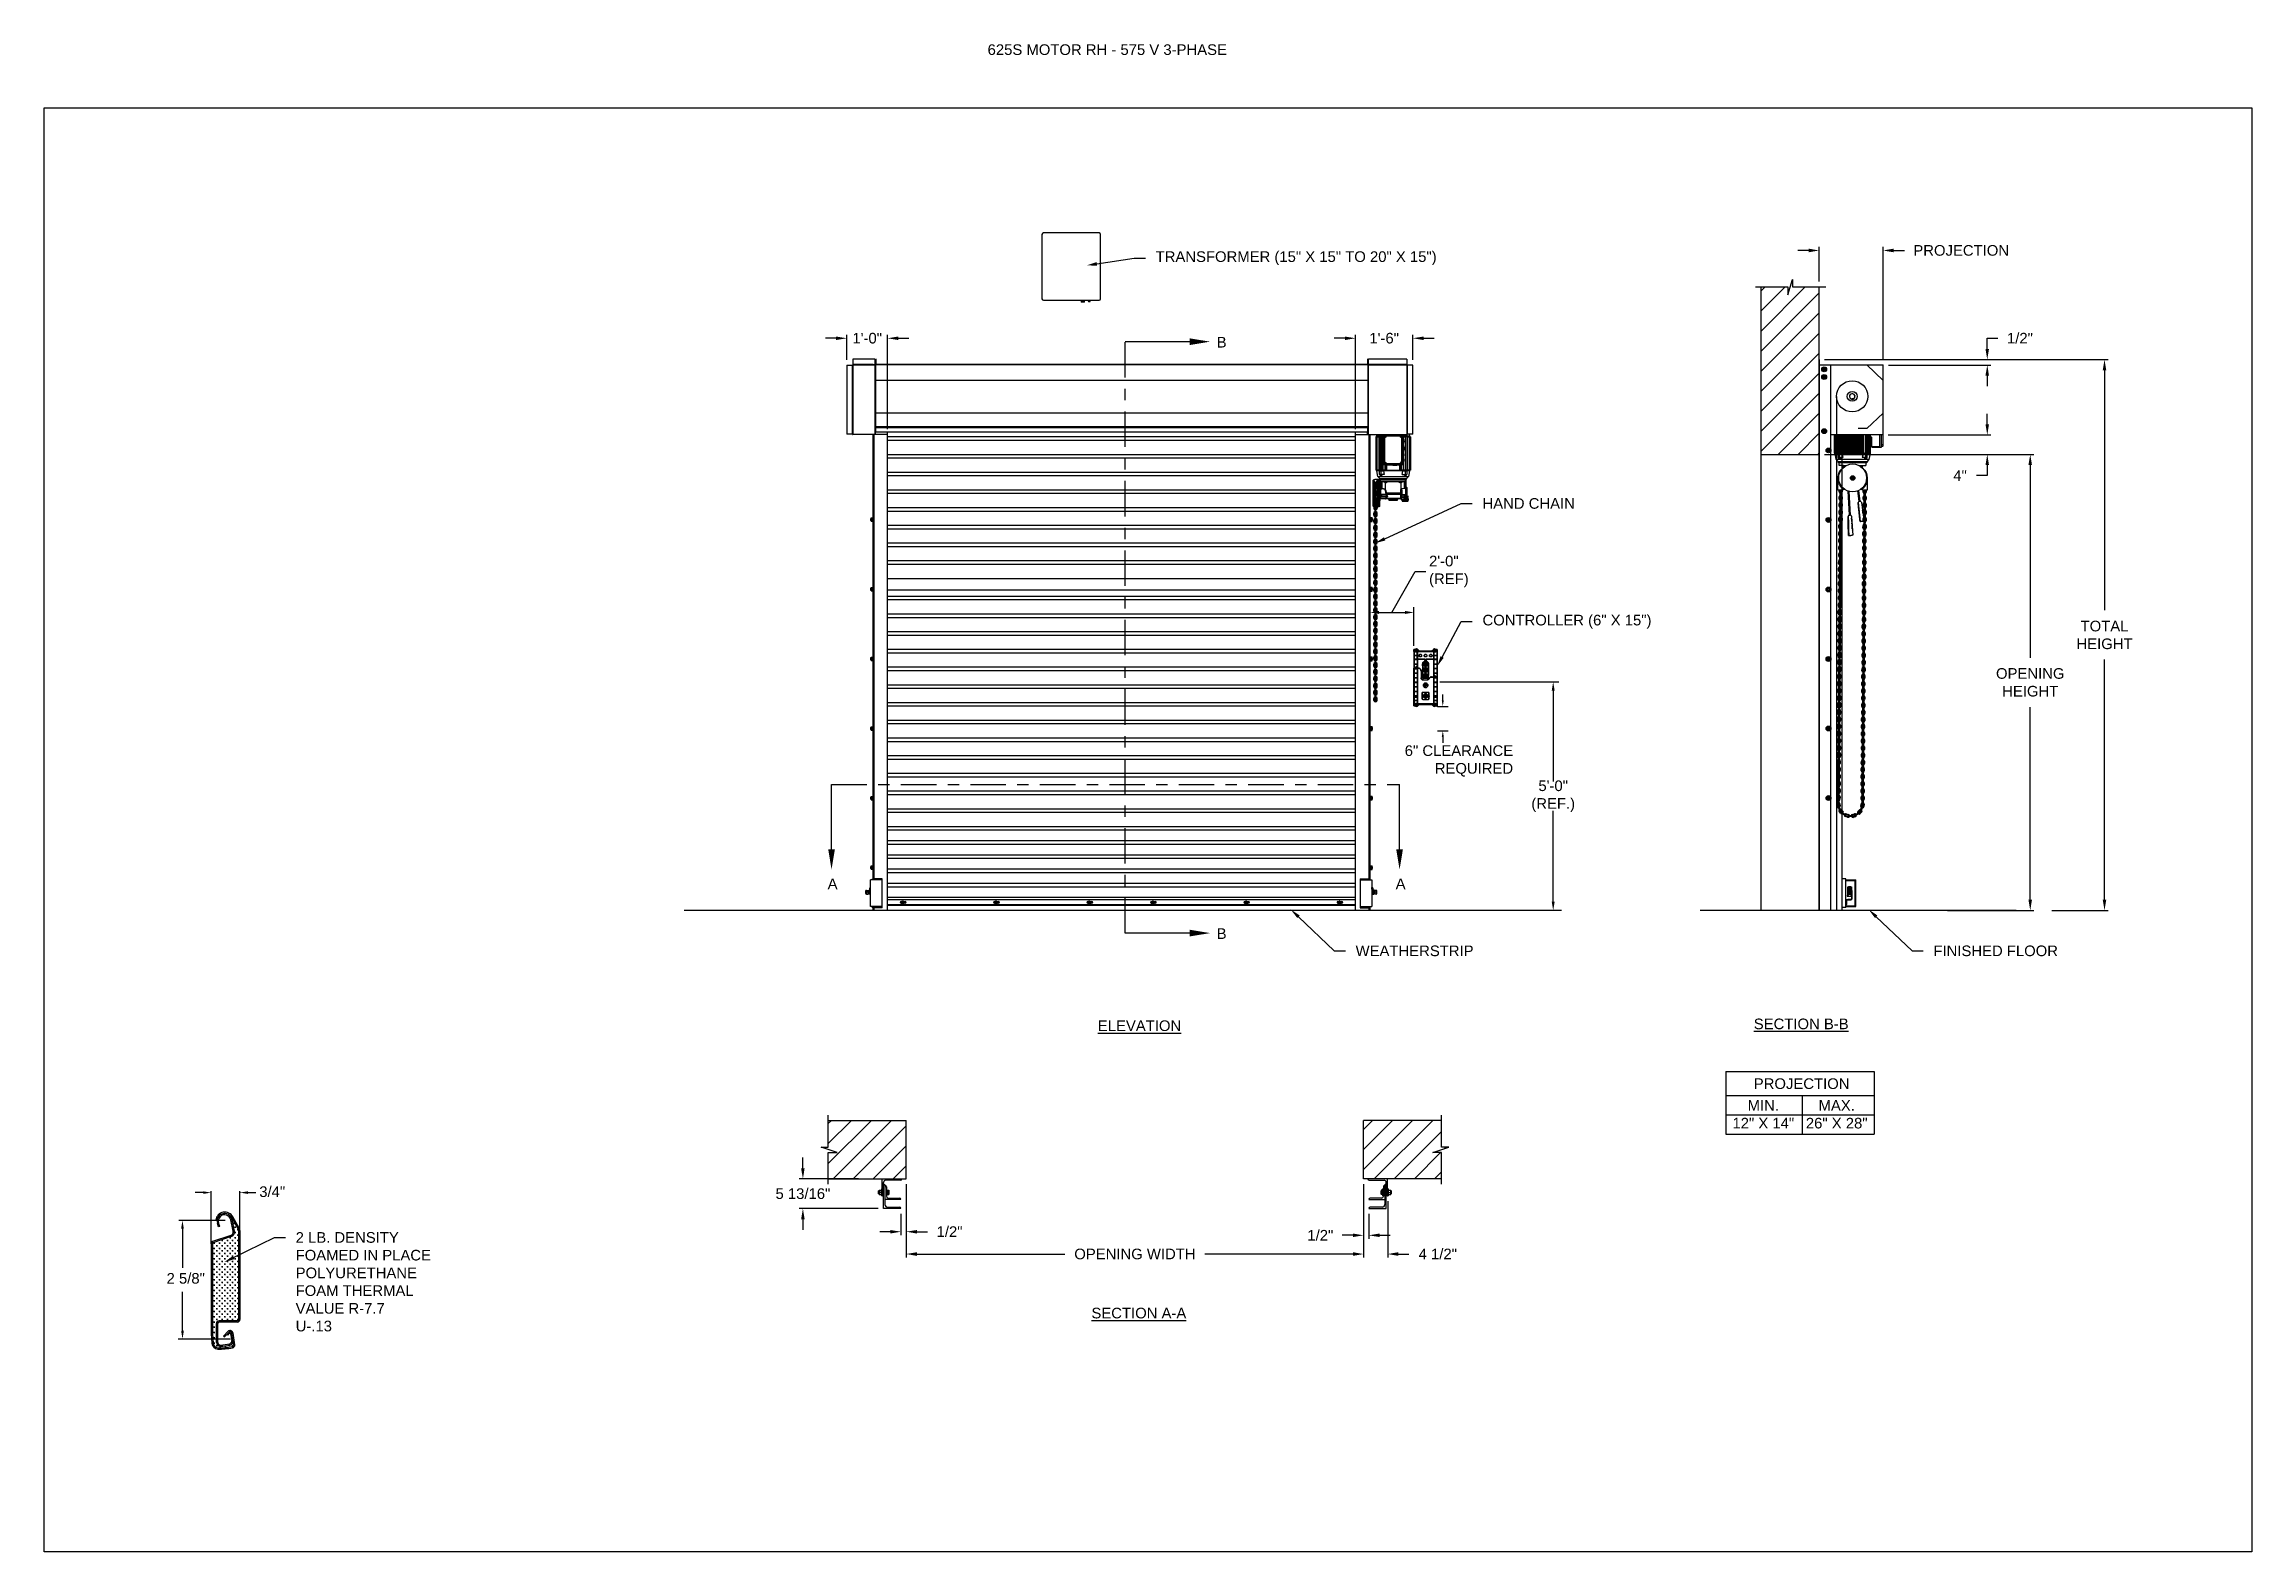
# Model space of a CAD drawing. Header units: inches. Extents: x 170 to 312, y 215 to 248.
# Drawn here: x 292.91 to 312.38, y 234.45 to 247.74 of the extents above; entities that cross this region are included whole.
import ezdxf
from ezdxf import colors
from ezdxf.entities.mleader import LeaderData, LeaderLine
from ezdxf.math import Vec2, Vec3

# ---------------------------------------------------------------- set-up
doc = ezdxf.new("R2010")
doc.units = ezdxf.units.IN
doc.header["$LTSCALE"] = 0.25
doc.header["$MEASUREMENT"] = 0
doc.linetypes.add('CENTER', pattern=[2, 1.25, -0.25, 0.25, -0.25])
for name, color, linetype in [('460V 3-PHASE 60HZ (456-495V RANGE)', 7, 'Continuous'), ('ANNOTATIONS', 1, 'Continuous'), ('DETAILS', 4, 'Continuous'), ('MOTOR RH', 7, 'Continuous'), ('SECTION CUTS', 6, 'CENTER')]:
    doc.layers.add(name, color=color, linetype=linetype)
doc.styles.add('ARIAL', font='arial.ttf', dxfattribs={"height": 0.09375})
doc.styles.add('ROMANS', font='Romans', dxfattribs={"height": 0.09375})
doc.styles.get("Standard").update_dxf_attribs({"font": 'romans.shx'})
doc.dimstyles.get("Standard").update_dxf_attribs({"dimscale": 60, "dimtxt": 0.0833, "dimasz": 0.0833, "dimexe": 0.0833, "dimexo": 0.04, "dimgap": 0.09, "dimtad": 0, "dimtih": 1, "dimtoh": 1, "dimdec": 4, "dimzin": 1, "dimdsep": 46, "dimlunit": 4, "dimtxsty": 'Standard', "dimcen": 0.09, "dimclrt": 150, "dimadec": 4, "dimazin": 2, "dimtfac": 1, "dimtdec": 0, "dimtofl": 0, "dimtmove": 0, "dimatfit": 3, "dimfxl": 1, "dimtolj": 1, "dimtzin": 0, "dimlwd": -1, "dimlwe": -1, "dimarcsym": 1})
doc.dimstyles.new('STANDARD$0', dxfattribs={"dimtxt": 0.09375, "dimasz": 0.09375, "dimexe": 0.03125, "dimexo": 0.046875, "dimgap": 0.09, "dimtad": 0, "dimtih": 1, "dimtoh": 1, "dimdec": 4, "dimzin": 0, "dimdsep": 46, "dimtxsty": 'ARIAL', "dimcen": 0.09, "dimadec": 0, "dimazin": 0, "dimtfac": 1, "dimtdec": 4, "dimtofl": 0, "dimtmove": 0, "dimatfit": 1, "dimfxl": 1, "dimtolj": 1, "dimtzin": 0, "dimarcsym": 0})
pattern_1 = [(45, (121.33324, -13.09525), (-0.08838835, 0.08838835), [])]

msp = doc.modelspace()

# ---------------------------------------------------------------- texts
at = {"layer": 'ANNOTATIONS', "style": 'ARIAL'}
for s, p in [('3/4"', (294.80248, 237.57622)), ('2 5/8"', (293.98503, 236.81186))]:
    msp.add_text(s, height=0.09375, dxfattribs=at).set_placement(p)
at = {"layer": 'ANNOTATIONS', "insert": (301.22577, 247.74099), "char_height": 0.09375, "width": 4.6220629, "attachment_point": 1, "line_spacing_factor": 0.86134, "style": 'ARIAL'}
msp.add_mtext('625S MOTOR RH - 575 V 3-PHASE', dxfattribs=at)
at = {"layer": 'ANNOTATIONS', "char_height": 0.09375, "style": 'ARIAL'}
for s, insert, attachment_point in [('2\'-0"\\P(REF)', (305.11893, 243.09185), 4), ('6" CLEARANCE\\PREQUIRED', (305.86051, 241.42127), 6), ('5\'-0"\\P(REF.)', (306.21371, 241.11038), 5)]:
    msp.add_mtext(s, dxfattribs=dict(at, insert=insert, attachment_point=attachment_point))
at = {"layer": 'ANNOTATIONS', "char_height": 0.09375, "attachment_point": 2, "style": 'ARIAL'}
for s, insert, width in [('{\\LELEVATION}', (302.56559, 239.13353), 3.0834986), ('{\\LSECTION B-B}', (308.40108, 239.1495), 1.3823677), ('{\\LSECTION A-A}', (302.55968, 236.59935), 1.3823677)]:
    msp.add_mtext(s, dxfattribs=dict(at, insert=insert, width=width))
for s, width, insert in [('PROJECTION ', 1.7594917, (308.40476, 238.62247)), ('MIN.\\P12" X 14" ', 0.6711642, (308.06664, 238.43048)), ('MAX.\\P26" X 28"', 0.6567117, (308.71407, 238.43048))]:
    msp.add_mtext_dynamic_manual_height_columns(s, width=width, gutter_width=1.36268, heights=[0], dxfattribs=dict(at, insert=insert))
at = {"layer": 'SECTION CUTS', "style": 'ARIAL'}
for s, p in [('B', (303.24624, 245.06692)), ('A', (299.81494, 240.29047)), ('A', (304.82447, 240.29047)), ('B', (303.24624, 239.85164))]:
    msp.add_text(s, height=0.09375, dxfattribs=at).set_placement(p)

# ---------------------------------------------------------------- blocks, each defined once
blk = doc.blocks.new('*D84')
at = {"layer": 'ANNOTATIONS', "color": 0, "lineweight": -2, "transparency": 16777216}
for p, q in [((299.597, 237.829), (299.597, 237.923)), ((300.086, 237.736), (299.565, 237.736)), ((300.261, 237.474), (299.565, 237.474)), ((299.597, 237.38), (299.597, 237.287))]:
    blk.add_line(p, q, dxfattribs=at)
at = {"layer": 'ANNOTATIONS', "color": 0, "transparency": 16777216}
for points in [[(299.581, 237.829), (299.612, 237.829), (299.597, 237.736)], [(299.581, 237.38), (299.612, 237.38), (299.597, 237.474)]]:
    blk.add_solid(points, dxfattribs=at)
at = {"layer": 'defpoints', "color": 0, "transparency": 16777216}
for p in [(300.133, 237.736), (299.597, 237.474), (300.308, 237.474)]:
    blk.add_point(p, dxfattribs=at)
at = {"layer": 'ANNOTATIONS', "color": 0, "transparency": 16777216, "insert": (299.597, 237.605), "char_height": 0.09375, "attachment_point": 5, "style": 'ARIAL'}
blk.add_mtext('\\A1;5 13/16"', dxfattribs=at)
blk = doc.blocks.new('*D85')
at = {"layer": 'ANNOTATIONS', "color": 0, "lineweight": -2, "transparency": 16777216}
for p, q in [((304.541, 237.689), (304.541, 237.207)), ((304.588, 237.427), (304.588, 237.207)), ((304.448, 237.238), (304.354, 237.238)), ((304.682, 237.238), (304.776, 237.238))]:
    blk.add_line(p, q, dxfattribs=at)
at = {"layer": 'ANNOTATIONS', "color": 0, "transparency": 16777216}
for points in [[(304.448, 237.254), (304.448, 237.223), (304.541, 237.238)], [(304.682, 237.254), (304.682, 237.223), (304.588, 237.238)]]:
    blk.add_solid(points, dxfattribs=at)
at = {"layer": 'defpoints', "color": 0, "transparency": 16777216}
for p in [(304.541, 237.736), (304.588, 237.474), (304.588, 237.238)]:
    blk.add_point(p, dxfattribs=at)
at = {"layer": 'ANNOTATIONS', "color": 0, "transparency": 16777216, "insert": (304.16, 237.238), "char_height": 0.0938, "attachment_point": 5, "style": 'ARIAL'}
blk.add_mtext('\\A1;1/2"', dxfattribs=at)
blk = doc.blocks.new('*D86')
at = {"layer": 'ANNOTATIONS', "color": 0, "lineweight": -2, "transparency": 16777216}
for p, q in [((300.508, 237.689), (300.508, 237.238)), ((300.461, 237.427), (300.461, 237.238)), ((300.367, 237.27), (300.274, 237.27)), ((300.602, 237.27), (300.696, 237.27))]:
    blk.add_line(p, q, dxfattribs=at)
at = {"layer": 'ANNOTATIONS', "color": 0, "transparency": 16777216}
for points in [[(300.367, 237.285), (300.367, 237.254), (300.461, 237.27)], [(300.602, 237.285), (300.602, 237.254), (300.508, 237.27)]]:
    blk.add_solid(points, dxfattribs=at)
at = {"layer": 'defpoints', "color": 0, "transparency": 16777216}
for p in [(300.508, 237.736), (300.461, 237.474), (300.461, 237.27)]:
    blk.add_point(p, dxfattribs=at)
at = {"layer": 'ANNOTATIONS', "color": 0, "transparency": 16777216, "insert": (300.89, 237.27), "char_height": 0.0938, "attachment_point": 5, "style": 'ARIAL'}
blk.add_mtext('\\A1;1/2"', dxfattribs=at)
blk = doc.blocks.new('*D87')
at = {"layer": 'ANNOTATIONS', "color": 0, "lineweight": -2, "transparency": 16777216}
for p, q in [((304.377, 245.149), (304.283, 245.149)), ((304.47, 244.347), (304.47, 245.18)), ((304.976, 244.959), (304.976, 245.18)), ((305.07, 245.149), (305.164, 245.149))]:
    blk.add_line(p, q, dxfattribs=at)
at = {"layer": 'ANNOTATIONS', "color": 0, "transparency": 16777216}
for points in [[(304.377, 245.164), (304.377, 245.133), (304.47, 245.149)], [(305.07, 245.164), (305.07, 245.133), (304.976, 245.149)]]:
    blk.add_solid(points, dxfattribs=at)
at = {"layer": 'defpoints', "color": 0, "transparency": 16777216}
for p in [(304.976, 245.149), (304.976, 244.912), (304.47, 244.3)]:
    blk.add_point(p, dxfattribs=at)
at = {"layer": 'ANNOTATIONS', "color": 0, "transparency": 16777216, "insert": (304.723, 245.149), "char_height": 0.0938, "attachment_point": 5, "style": 'ARIAL'}
blk.add_mtext('\\A1;1\'-6"', dxfattribs=at)
blk = doc.blocks.new('*D88')
at = {"layer": 'ANNOTATIONS', "color": 0, "lineweight": -2, "transparency": 16777216}
for p, q in [((299.89, 245.149), (299.796, 245.149)), ((299.984, 244.959), (299.984, 245.18)), ((300.344, 244.347), (300.344, 245.18)), ((300.438, 245.149), (300.531, 245.149))]:
    blk.add_line(p, q, dxfattribs=at)
at = {"layer": 'ANNOTATIONS', "color": 0, "transparency": 16777216}
for points in [[(299.89, 245.164), (299.89, 245.133), (299.984, 245.149)], [(300.438, 245.164), (300.438, 245.133), (300.344, 245.149)]]:
    blk.add_solid(points, dxfattribs=at)
at = {"layer": 'defpoints', "color": 0, "transparency": 16777216}
for p in [(300.344, 245.149), (299.984, 244.913), (300.344, 244.3)]:
    blk.add_point(p, dxfattribs=at)
at = {"layer": 'ANNOTATIONS', "color": 0, "transparency": 16777216, "insert": (300.164, 245.149), "char_height": 0.0938, "attachment_point": 5, "style": 'ARIAL'}
blk.add_mtext('\\A1;1\'-0"', dxfattribs=at)
blk = doc.blocks.new('*D89')
at = {"layer": 'ANNOTATIONS', "color": 0, "lineweight": -2, "transparency": 16777216}
for p, q in [((304.541, 237.689), (304.541, 237.042)), ((304.754, 237.539), (304.754, 237.042)), ((304.448, 237.073), (304.354, 237.073)), ((304.848, 237.073), (304.941, 237.073))]:
    blk.add_line(p, q, dxfattribs=at)
at = {"layer": 'ANNOTATIONS', "color": 0, "transparency": 16777216}
for points in [[(304.448, 237.089), (304.448, 237.057), (304.541, 237.073)], [(304.848, 237.089), (304.848, 237.057), (304.754, 237.073)]]:
    blk.add_solid(points, dxfattribs=at)
at = {"layer": 'defpoints', "color": 0, "transparency": 16777216}
for p in [(304.541, 237.736), (304.754, 237.586), (304.754, 237.073)]:
    blk.add_point(p, dxfattribs=at)
at = {"layer": 'ANNOTATIONS', "color": 0, "transparency": 16777216, "insert": (305.196, 237.073), "char_height": 0.0938, "attachment_point": 5, "style": 'ARIAL'}
blk.add_mtext('\\A1;4 1/2"', dxfattribs=at)
blk = doc.blocks.new('*D78')
at = {"layer": 'ANNOTATIONS', "color": 0, "lineweight": -2, "transparency": 16777216}
for p, q in [((300.508, 237.689), (300.508, 237.042)), ((304.541, 237.689), (304.541, 237.042)), ((300.602, 237.073), (301.908, 237.073)), ((304.448, 237.073), (303.141, 237.073))]:
    blk.add_line(p, q, dxfattribs=at)
at = {"layer": 'ANNOTATIONS', "color": 0, "transparency": 16777216}
for points in [[(300.602, 237.089), (300.602, 237.057), (300.508, 237.073)], [(304.448, 237.089), (304.448, 237.057), (304.541, 237.073)]]:
    blk.add_solid(points, dxfattribs=at)
at = {"layer": 'defpoints', "color": 0, "transparency": 16777216}
for p in [(300.508, 237.736), (304.541, 237.736), (304.541, 237.073)]:
    blk.add_point(p, dxfattribs=at)
at = {"layer": 'ANNOTATIONS', "color": 0, "transparency": 16777216, "insert": (302.525, 237.073), "char_height": 0.09375, "attachment_point": 5, "style": 'ARIAL'}
blk.add_mtext('\\A1;OPENING WIDTH', dxfattribs=at)
blk = doc.blocks.new('*D79')
at = {"layer": 'ANNOTATIONS', "color": 0, "lineweight": -2, "transparency": 16777216}
for p, q in [((308.466, 245.923), (308.372, 245.923)), ((308.559, 245.649), (308.559, 245.954)), ((309.123, 244.96), (309.123, 245.954)), ((309.217, 245.923), (309.311, 245.923))]:
    blk.add_line(p, q, dxfattribs=at)
at = {"layer": 'ANNOTATIONS', "color": 0, "transparency": 16777216}
for points in [[(308.466, 245.939), (308.466, 245.907), (308.559, 245.923)], [(309.217, 245.939), (309.217, 245.907), (309.123, 245.923)]]:
    blk.add_solid(points, dxfattribs=at)
at = {"layer": 'defpoints', "color": 0, "transparency": 16777216}
for p in [(309.123, 245.923), (308.559, 245.602), (309.123, 244.913)]:
    blk.add_point(p, dxfattribs=at)
at = {"layer": 'ANNOTATIONS', "color": 0, "transparency": 16777216, "insert": (309.812, 245.923), "char_height": 0.09375, "attachment_point": 5, "style": 'ARIAL'}
blk.add_mtext('\\A1;PROJECTION ', dxfattribs=at)
blk = doc.blocks.new('*D80')
at = {"layer": 'ANNOTATIONS', "color": 0, "lineweight": -2, "transparency": 16777216}
for p, q in [((308.606, 244.125), (310.452, 244.125)), ((310.421, 244.031), (310.421, 242.332)), ((310.421, 240.197), (310.421, 241.897)), ((309.69, 240.103), (310.452, 240.103))]:
    blk.add_line(p, q, dxfattribs=at)
at = {"layer": 'ANNOTATIONS', "color": 0, "transparency": 16777216}
for points in [[(310.405, 244.031), (310.436, 244.031), (310.421, 244.125)], [(310.405, 240.197), (310.436, 240.197), (310.421, 240.103)]]:
    blk.add_solid(points, dxfattribs=at)
at = {"layer": 'defpoints', "color": 0, "transparency": 16777216}
for p in [(308.559, 244.125), (309.643, 240.103), (310.421, 240.103)]:
    blk.add_point(p, dxfattribs=at)
at = {"layer": 'ANNOTATIONS', "color": 0, "transparency": 16777216, "insert": (310.421, 242.114), "char_height": 0.09375, "attachment_point": 5, "style": 'ARIAL'}
blk.add_mtext('\\A1;OPENING\\PHEIGHT', dxfattribs=at)
blk = doc.blocks.new('*D81')
at = {"layer": 'ANNOTATIONS', "color": 0, "lineweight": -2, "transparency": 16777216}
for p, q in [((308.606, 244.961), (311.107, 244.961)), ((311.076, 244.867), (311.076, 242.75)), ((311.076, 240.197), (311.076, 242.315)), ((310.611, 240.103), (311.107, 240.103))]:
    blk.add_line(p, q, dxfattribs=at)
at = {"layer": 'ANNOTATIONS', "color": 0, "transparency": 16777216}
for points in [[(311.06, 244.867), (311.091, 244.867), (311.076, 244.961)], [(311.06, 240.197), (311.091, 240.197), (311.076, 240.103)]]:
    blk.add_solid(points, dxfattribs=at)
at = {"layer": 'defpoints', "color": 0, "transparency": 16777216}
for p in [(308.559, 244.961), (310.564, 240.103), (311.076, 240.103)]:
    blk.add_point(p, dxfattribs=at)
at = {"layer": 'ANNOTATIONS', "color": 0, "transparency": 16777216, "insert": (311.076, 242.532), "char_height": 0.0938, "attachment_point": 5, "style": 'ARIAL'}
blk.add_mtext('\\A1;TOTAL\\PHEIGHT', dxfattribs=at)
blk = doc.blocks.new('*D82')
at = {"layer": 'ANNOTATIONS', "color": 0, "lineweight": -2, "transparency": 16777216}
for p, q in [((310.042, 244.39), (310.042, 244.483)), ((309.168, 244.296), (310.073, 244.296)), ((309.168, 244.125), (310.073, 244.125)), ((310.042, 244.031), (310.042, 243.938)), ((310.042, 243.938), (309.948, 243.938))]:
    blk.add_line(p, q, dxfattribs=at)
at = {"layer": 'ANNOTATIONS', "color": 0, "transparency": 16777216}
for points in [[(310.026, 244.39), (310.057, 244.39), (310.042, 244.296)], [(310.026, 244.031), (310.057, 244.031), (310.042, 244.125)]]:
    blk.add_solid(points, dxfattribs=at)
at = {"layer": 'defpoints', "color": 0, "transparency": 16777216}
for p in [(309.121, 244.296), (309.121, 244.125), (310.042, 244.125)]:
    blk.add_point(p, dxfattribs=at)
at = {"layer": 'ANNOTATIONS', "color": 0, "transparency": 16777216, "insert": (309.802, 243.938), "char_height": 0.0938, "attachment_point": 5, "style": 'ARIAL'}
blk.add_mtext('\\A1;4"', dxfattribs=at)
blk = doc.blocks.new('*D83')
at = {"layer": 'ANNOTATIONS', "color": 0, "lineweight": -2, "transparency": 16777216}
for p, q in [((310.042, 245.055), (310.042, 245.149)), ((310.042, 245.149), (310.136, 245.149)), ((309.17, 244.961), (310.073, 244.961)), ((309.17, 244.913), (310.073, 244.913)), ((310.042, 244.82), (310.042, 244.726))]:
    blk.add_line(p, q, dxfattribs=at)
at = {"layer": 'ANNOTATIONS', "color": 0, "transparency": 16777216}
for points in [[(310.026, 245.055), (310.057, 245.055), (310.042, 244.961)], [(310.026, 244.82), (310.057, 244.82), (310.042, 244.913)]]:
    blk.add_solid(points, dxfattribs=at)
at = {"layer": 'defpoints', "color": 0, "transparency": 16777216}
for p in [(309.123, 244.961), (310.042, 244.961), (309.123, 244.913)]:
    blk.add_point(p, dxfattribs=at)
at = {"layer": 'ANNOTATIONS', "color": 0, "transparency": 16777216, "insert": (310.33, 245.149), "char_height": 0.0938, "attachment_point": 5, "style": 'ARIAL'}
blk.add_mtext('\\A1;1/2"', dxfattribs=at)

# ---------------------------------------------------------------- dimensions: what is measured, and where the dimension line sits
at = {"layer": 'ANNOTATIONS'}
dim = msp.add_linear_dim(base=(309.12316, 245.92298), p1=(308.55928, 245.60178), p2=(309.12316, 244.91339), text='PROJECTION ', dimstyle='STANDARD$0', dxfattribs=at)
dim.commit()
dim.dimension.update_dxf_attribs({"geometry": '*D79', "text_midpoint": (309.81227, 245.92298)})
for base, p1, p2, text, picture, middle in [((300.344, 245.14882), (299.9838, 244.91253), (300.344, 244.3), '1\'-0"', '*D88', (300.1639, 245.14882)), ((304.97644, 245.14882), (304.4705, 244.3), (304.97644, 244.91215), '1\'-6"', '*D87', (304.72347, 245.14882)), ((304.58824, 237.23838), (304.54136, 237.73574), (304.58824, 237.47405), '1/2"', '*D85', (304.15979, 237.23838)), ((304.75386, 237.07293), (304.54136, 237.73574), (304.75386, 237.58574), '4 1/2"', '*D89', (305.19635, 237.07293))]:
    dim = msp.add_linear_dim(base=base, p1=p1, p2=p2, text=text, dimstyle='STANDARD$0', dxfattribs=at)
    dim.commit()
    dim.dimension.update_dxf_attribs({"geometry": picture, "text_midpoint": middle, "dimtype": 160})
for base, p1, p2, text, picture, middle in [((310.04183, 244.96103), (309.12316, 244.91339), (309.12316, 244.96103), '1/2"', '*D83', (310.32966, 245.14853)), ((311.07585, 240.10342), (308.55928, 244.96103), (310.56381, 240.10342), 'TOTAL\\PHEIGHT', '*D81', (311.07585, 242.53223)), ((310.04183, 244.12505), (309.12103, 244.29598), (309.12103, 244.12505), '4"', '*D82', (309.80231, 243.93755)), ((310.42087, 240.10342), (308.55928, 244.12505), (309.64347, 240.10342), 'OPENING\\PHEIGHT', '*D80', (310.42087, 242.11424))]:
    dim = msp.add_linear_dim(base=base, p1=p1, p2=p2, angle=90, text=text, dimstyle='STANDARD$0', dxfattribs=at)
    dim.commit()
    dim.dimension.update_dxf_attribs({"geometry": picture, "text_midpoint": middle})
for base, p1, p2, angle, text, picture, middle in [((299.59668, 237.47405), (300.13303, 237.73573), (300.30803, 237.47405), 90, '5 13/16"', '*D84', (299.59668, 237.60489)), ((300.46116, 237.26963), (300.50803, 237.73574), (300.46116, 237.47405), 180, '1/2"', '*D86', (300.88961, 237.26963))]:
    dim = msp.add_linear_dim(base=base, p1=p1, p2=p2, angle=angle, text=text, dimstyle='STANDARD$0', dxfattribs=at)
    dim.commit()
    dim.dimension.update_dxf_attribs({"geometry": picture, "text_midpoint": middle, "dimtype": 160})
dim = msp.add_aligned_dim(p1=(300.50803, 237.73574), p2=(304.54136, 237.73574), distance=-0.6628, text='OPENING WIDTH', dimstyle='STANDARD$0', dxfattribs=at)
dim.commit()
dim.dimension.update_dxf_attribs({"geometry": '*D78', "text_midpoint": (302.5247, 237.07293)})

# ---------------------------------------------------------------- hatches: boundary and pattern name
at = {"layer": 'MOTOR RH'}
h = msp.add_hatch(dxfattribs=at)
h.set_pattern_fill('ANSI31', color=256, style=0)
h.set_pattern_definition(pattern_1)
h.paths.add_polyline_path([(308.04365, 244.12505), (308.55928, 244.12505), (308.55928, 245.60178), (308.32278, 245.60178), (308.32278, 245.66644), (308.28437, 245.53308), (308.28437, 245.60178), (308.04365, 245.60178)])
h = msp.add_hatch(dxfattribs=at)
h.set_pattern_fill('ANSI31', color=256, style=0)
h.set_pattern_definition(pattern_1)
h.paths.add_polyline_path([(300.50803, 238.25136), (299.82053, 238.25136), (299.82053, 238.01416), (299.75643, 238.01416), (299.8985, 237.96726), (299.82053, 237.96726), (299.82053, 237.73574), (300.50803, 237.73574), (300.50803, 237.89824)])
h = msp.add_hatch(dxfattribs=at)
h.set_pattern_fill('ANSI31', color=256, style=0)
h.set_pattern_definition(pattern_1)
h.paths.add_polyline_path([(305.29297, 238.01416), (305.22886, 238.01416), (305.22886, 238.25136), (304.54136, 238.25136), (304.54136, 237.73574), (304.55954, 237.73574), (305.22886, 237.73574), (305.22886, 237.96726), (305.1509, 237.96726)])

# ---------------------------------------------------------------- linework, layer by layer
at = {"layer": '460V 3-PHASE 60HZ (456-495V RANGE)'}
for p, q in [((301.7049, 246.06503), (301.7049, 245.49744)), ((302.20831, 246.07751), (301.71738, 246.07751)), ((302.22079, 245.49744), (302.22079, 246.06503)), ((301.71738, 245.48496), (302.20831, 245.48496)), ((302.0508, 245.47583), (302.05047, 245.47564)), ((302.05047, 245.47564), (302.0508, 245.47545)), ((302.05047, 245.47564), (302.07975, 245.47564)), ((302.0508, 245.475), (302.05047, 245.47481)), ((302.05047, 245.47481), (302.0508, 245.47462)), ((302.05047, 245.47481), (302.07975, 245.47481)), ((302.0508, 245.47417), (302.05047, 245.47398)), ((302.05047, 245.47398), (302.0508, 245.47379)), ((302.05047, 245.47398), (302.07975, 245.47398)), ((302.0508, 245.47334), (302.05047, 245.47315)), ((302.05047, 245.47315), (302.0508, 245.47295)), ((302.05047, 245.47315), (302.07975, 245.47315)), ((302.0508, 245.47251), (302.05047, 245.47232)), ((302.05047, 245.47232), (302.0508, 245.47212)), ((302.05047, 245.47232), (302.07975, 245.47232)), ((302.0508, 245.47168), (302.05047, 245.47148)), ((302.05047, 245.47148), (302.0508, 245.47129)), ((302.05047, 245.47148), (302.07975, 245.47148)), ((302.0508, 245.47084), (302.05047, 245.47065)), ((302.05047, 245.47065), (302.0508, 245.47046)), ((302.05047, 245.47065), (302.07975, 245.47065)), ((302.0508, 245.47001), (302.05047, 245.46982)), ((302.05047, 245.46982), (302.0508, 245.46963)), ((302.05047, 245.46982), (302.07975, 245.46982)), ((302.0508, 245.48496), (302.0508, 245.47583)), ((302.07941, 245.47583), (302.0508, 245.47583)), ((302.0508, 245.47545), (302.0508, 245.475)), ((302.0508, 245.47545), (302.07941, 245.47545)), ((302.07941, 245.475), (302.0508, 245.475)), ((302.0508, 245.47462), (302.0508, 245.47417)), ((302.0508, 245.47462), (302.07941, 245.47462)), ((302.07941, 245.47417), (302.0508, 245.47417)), ((302.0508, 245.47379), (302.0508, 245.47334)), ((302.0508, 245.47379), (302.07941, 245.47379)), ((302.07941, 245.47334), (302.0508, 245.47334)), ((302.0508, 245.47295), (302.0508, 245.47251)), ((302.0508, 245.47295), (302.07941, 245.47295)), ((302.07941, 245.47251), (302.0508, 245.47251)), ((302.0508, 245.47212), (302.0508, 245.47168)), ((302.0508, 245.47212), (302.07941, 245.47212)), ((302.07941, 245.47168), (302.0508, 245.47168)), ((302.0508, 245.47129), (302.0508, 245.47084)), ((302.0508, 245.47129), (302.07941, 245.47129)), ((302.07941, 245.47084), (302.0508, 245.47084)), ((302.0508, 245.47046), (302.0508, 245.47001)), ((302.0508, 245.47046), (302.07941, 245.47046)), ((302.07941, 245.47001), (302.0508, 245.47001)), ((302.0508, 245.46963), (302.0508, 245.46732)), ((302.0508, 245.46963), (302.07941, 245.46963)), ((302.07941, 245.46732), (302.0508, 245.46732)), ((302.07941, 245.47583), (302.07941, 245.48496)), ((302.07975, 245.47564), (302.07941, 245.47583)), ((302.07941, 245.47545), (302.07975, 245.47564)), ((302.07941, 245.475), (302.07941, 245.47545)), ((302.07975, 245.47481), (302.07941, 245.475)), ((302.07941, 245.47462), (302.07975, 245.47481)), ((302.07941, 245.47417), (302.07941, 245.47462)), ((302.07975, 245.47398), (302.07941, 245.47417)), ((302.07941, 245.47379), (302.07975, 245.47398)), ((302.07941, 245.47334), (302.07941, 245.47379)), ((302.07975, 245.47315), (302.07941, 245.47334)), ((302.07941, 245.47295), (302.07975, 245.47315)), ((302.07941, 245.47251), (302.07941, 245.47295)), ((302.07975, 245.47232), (302.07941, 245.47251)), ((302.07941, 245.47212), (302.07975, 245.47232)), ((302.07941, 245.47168), (302.07941, 245.47212)), ((302.07975, 245.47148), (302.07941, 245.47168)), ((302.07941, 245.47129), (302.07975, 245.47148)), ((302.07941, 245.47084), (302.07941, 245.47129)), ((302.07975, 245.47065), (302.07941, 245.47084)), ((302.07941, 245.47046), (302.07975, 245.47065)), ((302.07941, 245.47001), (302.07941, 245.47046)), ((302.07975, 245.46982), (302.07941, 245.47001)), ((302.07941, 245.46963), (302.07975, 245.46982)), ((302.07941, 245.46732), (302.07941, 245.46963)), ((302.11412, 245.47949), (302.11378, 245.4793)), ((302.11378, 245.4793), (302.11412, 245.47911)), ((302.11378, 245.4793), (302.12909, 245.4793)), ((302.11412, 245.47883), (302.11378, 245.47864)), ((302.11378, 245.47864), (302.11412, 245.47844)), ((302.11378, 245.47864), (302.12909, 245.47864)), ((302.11412, 245.47816), (302.11378, 245.47797)), ((302.11378, 245.47797), (302.11412, 245.47778)), ((302.11378, 245.47797), (302.12909, 245.47797)), ((302.11412, 245.4775), (302.11378, 245.47731)), ((302.11378, 245.47731), (302.11412, 245.47711)), ((302.11378, 245.47731), (302.12909, 245.47731)), ((302.11412, 245.47683), (302.11378, 245.47664)), ((302.11378, 245.47664), (302.11412, 245.47645)), ((302.11378, 245.47664), (302.12909, 245.47664)), ((302.11412, 245.47617), (302.11378, 245.47598)), ((302.11378, 245.47598), (302.11412, 245.47578)), ((302.11378, 245.47598), (302.12909, 245.47598)), ((302.11412, 245.4755), (302.11378, 245.47531)), ((302.11378, 245.47531), (302.11412, 245.47512)), ((302.11378, 245.47531), (302.12909, 245.47531)), ((302.11412, 245.47484), (302.11378, 245.47464)), ((302.11378, 245.47464), (302.11412, 245.47445)), ((302.11378, 245.47464), (302.12909, 245.47464)), ((302.11412, 245.48496), (302.11412, 245.47949)), ((302.11412, 245.47949), (302.12876, 245.47949)), ((302.11412, 245.47911), (302.11412, 245.47883)), ((302.11412, 245.47911), (302.12876, 245.47911)), ((302.11412, 245.47883), (302.12876, 245.47883)), ((302.11412, 245.47844), (302.11412, 245.47816)), ((302.11412, 245.47844), (302.12876, 245.47844)), ((302.11412, 245.47816), (302.12876, 245.47816)), ((302.11412, 245.47778), (302.11412, 245.4775)), ((302.11412, 245.47778), (302.12876, 245.47778)), ((302.11412, 245.4775), (302.12876, 245.4775)), ((302.11412, 245.47711), (302.11412, 245.47683)), ((302.11412, 245.47711), (302.12876, 245.47711)), ((302.11412, 245.47683), (302.12876, 245.47683)), ((302.11412, 245.47645), (302.11412, 245.47617)), ((302.11412, 245.47645), (302.12876, 245.47645)), ((302.11412, 245.47617), (302.12876, 245.47617)), ((302.11412, 245.47578), (302.11412, 245.4755)), ((302.11412, 245.47578), (302.12876, 245.47578)), ((302.11412, 245.4755), (302.12876, 245.4755)), ((302.11412, 245.47512), (302.11412, 245.47484)), ((302.11412, 245.47512), (302.12876, 245.47512)), ((302.11412, 245.47484), (302.12876, 245.47484)), ((302.11412, 245.47445), (302.11412, 245.47298)), ((302.11412, 245.47445), (302.12876, 245.47445)), ((302.12876, 245.47298), (302.11412, 245.47298)), ((302.12876, 245.47949), (302.12876, 245.48496)), ((302.12909, 245.4793), (302.12876, 245.47949)), ((302.12876, 245.47911), (302.12909, 245.4793)), ((302.12876, 245.47883), (302.12876, 245.47911)), ((302.12909, 245.47864), (302.12876, 245.47883)), ((302.12876, 245.47844), (302.12909, 245.47864)), ((302.12876, 245.47816), (302.12876, 245.47844)), ((302.12909, 245.47797), (302.12876, 245.47816)), ((302.12876, 245.47778), (302.12909, 245.47797)), ((302.12876, 245.4775), (302.12876, 245.47778)), ((302.12909, 245.47731), (302.12876, 245.4775)), ((302.12876, 245.47711), (302.12909, 245.47731)), ((302.12876, 245.47683), (302.12876, 245.47711)), ((302.12909, 245.47664), (302.12876, 245.47683)), ((302.12876, 245.47645), (302.12909, 245.47664)), ((302.12876, 245.47617), (302.12876, 245.47645)), ((302.12909, 245.47598), (302.12876, 245.47617)), ((302.12876, 245.47578), (302.12909, 245.47598)), ((302.12876, 245.4755), (302.12876, 245.47578)), ((302.12909, 245.47531), (302.12876, 245.4755)), ((302.12876, 245.47512), (302.12909, 245.47531)), ((302.12876, 245.47484), (302.12876, 245.47512)), ((302.12909, 245.47464), (302.12876, 245.47484)), ((302.12876, 245.47445), (302.12909, 245.47464)), ((302.12876, 245.47298), (302.12876, 245.47445))]:
    msp.add_line(p, q, dxfattribs=at)
for centre, start, end in [((301.71738, 246.06503), 90, 180), ((302.20831, 246.06503), 0, 90), ((301.71738, 245.49744), 180, 270), ((302.20831, 245.49744), 270, 0)]:
    msp.add_arc(centre, 0.01248, start, end, dxfattribs=at)
at = {"layer": 'ANNOTATIONS'}
for p, q in [((304.67605, 242.73092), (304.90809, 242.73092)), ((304.98576, 242.43625), (304.98576, 242.77806)), ((305.21385, 242.11772), (306.26481, 242.11772)), ((306.21371, 242.04006), (306.21371, 241.23964)), ((305.19288, 241.90233), (305.28714, 241.90233)), ((305.24001, 241.95547), (305.24001, 242.00861)), ((305.19288, 241.68703), (305.28714, 241.68703)), ((305.24001, 241.63389), (305.24001, 241.58075)), ((306.21371, 240.18109), (306.21371, 240.98112)), ((307.73607, 238.68191), (307.73607, 238.13053)), ((307.73607, 238.68191), (309.04384, 238.68191)), ((309.04384, 238.68191), (309.04384, 238.13053)), ((307.73607, 238.47043), (309.04384, 238.47043)), ((308.40893, 238.47043), (308.40893, 238.13053)), ((307.73607, 238.30048), (309.04384, 238.30048)), ((307.73607, 238.13053), (309.04384, 238.13053)), ((294.30767, 237.61473), (294.23734, 237.61473)), ((294.37799, 237.17133), (294.37799, 237.62739)), ((294.63244, 237.28181), (294.63244, 237.62739)), ((294.70277, 237.61473), (294.77309, 237.61473)), ((294.50309, 237.36815), (294.09298, 237.36815)), ((294.1252, 237.29782), (294.1252, 236.95136)), ((294.1252, 236.39394), (294.1252, 236.7404)), ((294.54948, 236.32362), (294.08732, 236.32362))]:
    msp.add_line(p, q, dxfattribs=at)
for p in [(294.63244, 237.61473), (294.1252, 236.39812)]:
    msp.add_point(p, dxfattribs=at)
for points in [[(304.67605, 242.71798), (304.67605, 242.74387), (304.59839, 242.73092)], [(304.90809, 242.71798), (304.90809, 242.74387), (304.98576, 242.73092)], [(306.20077, 242.04006), (306.22665, 242.04006), (306.21371, 242.11772)], [(305.23116, 241.95547), (305.24887, 241.95547), (305.24001, 241.90233)], [(305.23116, 241.63389), (305.24887, 241.63389), (305.24001, 241.68703)], [(306.20077, 240.18109), (306.22665, 240.18109), (306.21371, 240.10342)], [(294.30767, 237.60301), (294.30767, 237.62645), (294.37799, 237.61473)], [(294.70277, 237.60301), (294.70277, 237.62645), (294.63244, 237.61473)], [(294.13692, 237.29782), (294.11348, 237.29782), (294.1252, 237.36815)], [(294.13692, 236.39394), (294.11348, 236.39394), (294.1252, 236.32362)]]:
    msp.add_solid(points, dxfattribs=at)
at = {"layer": 'defpoints'}
msp.add_lwpolyline([(312.37519, 234.44685), (292.90531, 234.44685), (292.90531, 247.18196), (312.37519, 247.18196)], close=True, dxfattribs=at)
at = {"layer": 'DETAILS'}
for p, q in [((294.43039, 237.37106), (294.41942, 237.373)), ((294.44334, 237.31162), (294.4332, 237.34311)), ((294.45394, 237.31506), (294.4438, 237.34652)), ((294.57186, 237.27366), (294.55141, 237.37466)), ((294.61725, 237.29487), (294.55968, 237.39457)), ((294.58273, 237.27611), (294.56233, 237.37687)), ((294.56755, 237.38094), (294.56755, 237.37274)), ((294.62574, 237.30244), (294.56933, 237.40014)), ((294.5843, 237.34293), (294.57269, 237.34293)), ((294.57849, 237.34873), (294.57849, 237.33713)), ((294.37799, 237.16693), (294.37799, 236.37064)), ((294.38913, 237.16693), (294.38913, 236.37064)), ((294.55127, 237.23748), (294.3899, 237.18348)), ((294.55481, 237.22691), (294.39344, 237.17292)), ((294.41089, 237.16967), (294.39929, 237.16967)), ((294.40509, 237.17547), (294.40509, 237.16386)), ((294.4341, 237.14646), (294.4225, 237.14646)), ((294.4283, 237.15226), (294.4283, 237.14066)), ((294.45394, 237.31506), (294.44334, 237.31162)), ((294.45731, 237.16967), (294.44571, 237.16967)), ((294.45151, 237.17547), (294.45151, 237.16386)), ((294.48052, 237.19288), (294.46892, 237.19288)), ((294.48052, 237.14646), (294.46892, 237.14646)), ((294.47472, 237.19868), (294.47472, 237.18707)), ((294.47472, 237.15226), (294.47472, 237.14066)), ((294.50373, 237.16967), (294.49213, 237.16967)), ((294.49793, 237.17547), (294.49793, 237.16386)), ((294.52694, 237.19288), (294.51533, 237.19288)), ((294.52694, 237.14646), (294.51533, 237.14646)), ((294.52114, 237.19868), (294.52114, 237.18707)), ((294.52114, 237.15226), (294.52114, 237.14066)), ((294.55015, 237.21608), (294.53854, 237.21608)), ((294.55015, 237.16967), (294.53854, 237.16967)), ((294.54434, 237.22189), (294.54434, 237.21028)), ((294.54434, 237.17547), (294.54434, 237.16386)), ((294.57336, 237.19288), (294.56175, 237.19288)), ((294.57336, 237.14646), (294.56175, 237.14646)), ((294.56755, 237.23379), (294.56755, 237.23349)), ((294.56755, 237.19868), (294.56755, 237.18707)), ((294.56755, 237.15226), (294.56755, 237.14066)), ((294.57336, 237.23929), (294.57333, 237.23929)), ((294.59656, 237.30892), (294.58496, 237.30892)), ((294.59656, 237.2625), (294.58496, 237.2625)), ((294.59656, 237.21608), (294.58496, 237.21608)), ((294.59656, 237.16967), (294.58496, 237.16967)), ((294.59076, 237.31472), (294.59076, 237.30312)), ((294.59076, 237.2683), (294.59076, 237.2567)), ((294.59076, 237.22189), (294.59076, 237.21028)), ((294.59076, 237.17547), (294.59076, 237.16386)), ((294.61977, 237.28571), (294.60817, 237.28571)), ((294.61977, 237.23929), (294.60817, 237.23929)), ((294.61977, 237.19288), (294.60817, 237.19288)), ((294.61977, 237.14646), (294.60817, 237.14646)), ((294.61397, 237.29151), (294.61397, 237.27991)), ((294.61397, 237.24509), (294.61397, 237.23349)), ((294.61397, 237.19868), (294.61397, 237.18707)), ((294.61397, 237.15226), (294.61397, 237.14066)), ((294.63244, 237.27741), (294.63244, 236.49663)), ((294.41089, 237.12325), (294.39929, 237.12325)), ((294.41089, 237.07683), (294.39929, 237.07683)), ((294.41089, 237.03041), (294.39929, 237.03041)), ((294.41089, 236.984), (294.39929, 236.984)), ((294.40509, 237.12905), (294.40509, 237.11745)), ((294.40509, 237.08263), (294.40509, 237.07103)), ((294.40509, 237.03622), (294.40509, 237.02461)), ((294.40509, 236.9898), (294.40509, 236.97819)), ((294.4341, 237.10004), (294.4225, 237.10004)), ((294.4341, 237.05362), (294.4225, 237.05362)), ((294.4341, 237.00721), (294.4225, 237.00721)), ((294.4341, 236.96079), (294.4225, 236.96079)), ((294.4283, 237.10584), (294.4283, 237.09424)), ((294.4283, 237.05942), (294.4283, 237.04782)), ((294.4283, 237.01301), (294.4283, 237.0014)), ((294.4283, 236.96659), (294.4283, 236.95499)), ((294.45731, 237.12325), (294.44571, 237.12325)), ((294.45731, 237.07683), (294.44571, 237.07683)), ((294.45731, 237.03041), (294.44571, 237.03041)), ((294.45731, 236.984), (294.44571, 236.984)), ((294.45151, 237.12905), (294.45151, 237.11745)), ((294.45151, 237.08263), (294.45151, 237.07103)), ((294.45151, 237.03622), (294.45151, 237.02461)), ((294.45151, 236.9898), (294.45151, 236.97819)), ((294.48052, 237.10004), (294.46892, 237.10004)), ((294.48052, 237.05362), (294.46892, 237.05362)), ((294.48052, 237.00721), (294.46892, 237.00721)), ((294.48052, 236.96079), (294.46892, 236.96079)), ((294.47472, 237.10584), (294.47472, 237.09424)), ((294.47472, 237.05942), (294.47472, 237.04782)), ((294.47472, 237.01301), (294.47472, 237.0014)), ((294.47472, 236.96659), (294.47472, 236.95499)), ((294.50373, 237.12325), (294.49213, 237.12325)), ((294.50373, 237.07683), (294.49213, 237.07683)), ((294.50373, 237.03041), (294.49213, 237.03041)), ((294.50373, 236.984), (294.49213, 236.984)), ((294.49793, 237.12905), (294.49793, 237.11745)), ((294.49793, 237.08263), (294.49793, 237.07103)), ((294.49793, 237.03622), (294.49793, 237.02461)), ((294.49793, 236.9898), (294.49793, 236.97819)), ((294.52694, 237.10004), (294.51533, 237.10004)), ((294.52694, 237.05362), (294.51533, 237.05362)), ((294.52694, 237.00721), (294.51533, 237.00721)), ((294.52694, 236.96079), (294.51533, 236.96079)), ((294.52114, 237.10584), (294.52114, 237.09424)), ((294.52114, 237.05942), (294.52114, 237.04782)), ((294.52114, 237.01301), (294.52114, 237.0014)), ((294.52114, 236.96659), (294.52114, 236.95499)), ((294.55015, 237.12325), (294.53854, 237.12325)), ((294.55015, 237.07683), (294.53854, 237.07683)), ((294.55015, 237.03041), (294.53854, 237.03041)), ((294.55015, 236.984), (294.53854, 236.984)), ((294.54434, 237.12905), (294.54434, 237.11745)), ((294.54434, 237.08263), (294.54434, 237.07103)), ((294.54434, 237.03622), (294.54434, 237.02461)), ((294.54434, 236.9898), (294.54434, 236.97819)), ((294.57336, 237.10004), (294.56175, 237.10004)), ((294.57336, 237.05362), (294.56175, 237.05362)), ((294.57336, 237.00721), (294.56175, 237.00721)), ((294.57336, 236.96079), (294.56175, 236.96079)), ((294.56755, 237.10584), (294.56755, 237.09424)), ((294.56755, 237.05942), (294.56755, 237.04782)), ((294.56755, 237.01301), (294.56755, 237.0014)), ((294.56755, 236.96659), (294.56755, 236.95499)), ((294.59656, 237.12325), (294.58496, 237.12325)), ((294.59656, 237.07683), (294.58496, 237.07683)), ((294.59656, 237.03041), (294.58496, 237.03041)), ((294.59656, 236.984), (294.58496, 236.984)), ((294.59076, 237.12905), (294.59076, 237.11745)), ((294.59076, 237.08263), (294.59076, 237.07103)), ((294.59076, 237.03622), (294.59076, 237.02461)), ((294.59076, 236.9898), (294.59076, 236.97819)), ((294.61977, 237.10004), (294.60817, 237.10004)), ((294.61977, 237.05362), (294.60817, 237.05362)), ((294.61977, 237.00721), (294.60817, 237.00721)), ((294.61977, 236.96079), (294.60817, 236.96079)), ((294.61397, 237.10584), (294.61397, 237.09424)), ((294.61397, 237.05942), (294.61397, 237.04782)), ((294.61397, 237.01301), (294.61397, 237.0014)), ((294.61397, 236.96659), (294.61397, 236.95499)), ((294.41089, 236.93758), (294.39929, 236.93758)), ((294.41089, 236.89116), (294.39929, 236.89116)), ((294.41089, 236.84474), (294.39929, 236.84474)), ((294.41089, 236.79833), (294.39929, 236.79833)), ((294.40509, 236.94338), (294.40509, 236.93178)), ((294.40509, 236.89696), (294.40509, 236.88536)), ((294.40509, 236.85055), (294.40509, 236.83894)), ((294.40509, 236.80413), (294.40509, 236.79252)), ((294.40509, 236.75771), (294.40509, 236.74611)), ((294.4341, 236.91437), (294.4225, 236.91437)), ((294.4341, 236.86795), (294.4225, 236.86795)), ((294.4341, 236.82154), (294.4225, 236.82154)), ((294.4341, 236.77512), (294.4225, 236.77512)), ((294.4283, 236.92017), (294.4283, 236.90857)), ((294.4283, 236.87375), (294.4283, 236.86215)), ((294.4283, 236.82734), (294.4283, 236.81573)), ((294.4283, 236.78092), (294.4283, 236.76932)), ((294.45731, 236.93758), (294.44571, 236.93758)), ((294.45731, 236.89116), (294.44571, 236.89116)), ((294.45731, 236.84474), (294.44571, 236.84474)), ((294.45731, 236.79833), (294.44571, 236.79833)), ((294.45151, 236.94338), (294.45151, 236.93178)), ((294.45151, 236.89696), (294.45151, 236.88536)), ((294.45151, 236.85055), (294.45151, 236.83894)), ((294.45151, 236.80413), (294.45151, 236.79252)), ((294.45151, 236.75771), (294.45151, 236.74611)), ((294.48052, 236.91437), (294.46892, 236.91437)), ((294.48052, 236.86795), (294.46892, 236.86795)), ((294.48052, 236.82154), (294.46892, 236.82154)), ((294.48052, 236.77512), (294.46892, 236.77512)), ((294.47472, 236.92017), (294.47472, 236.90857)), ((294.47472, 236.87375), (294.47472, 236.86215)), ((294.47472, 236.82734), (294.47472, 236.81573)), ((294.47472, 236.78092), (294.47472, 236.76932)), ((294.50373, 236.93758), (294.49213, 236.93758)), ((294.50373, 236.89116), (294.49213, 236.89116)), ((294.50373, 236.84474), (294.49213, 236.84474)), ((294.50373, 236.79833), (294.49213, 236.79833)), ((294.49793, 236.94338), (294.49793, 236.93178)), ((294.49793, 236.89696), (294.49793, 236.88536)), ((294.49793, 236.85055), (294.49793, 236.83894)), ((294.49793, 236.80413), (294.49793, 236.79252)), ((294.49793, 236.75771), (294.49793, 236.74611)), ((294.52694, 236.91437), (294.51533, 236.91437)), ((294.52694, 236.86795), (294.51533, 236.86795)), ((294.52694, 236.82154), (294.51533, 236.82154)), ((294.52694, 236.77512), (294.51533, 236.77512)), ((294.52114, 236.92017), (294.52114, 236.90857)), ((294.52114, 236.87375), (294.52114, 236.86215)), ((294.52114, 236.82734), (294.52114, 236.81573)), ((294.52114, 236.78092), (294.52114, 236.76932)), ((294.55015, 236.93758), (294.53854, 236.93758)), ((294.55015, 236.89116), (294.53854, 236.89116)), ((294.55015, 236.84474), (294.53854, 236.84474)), ((294.55015, 236.79833), (294.53854, 236.79833)), ((294.54434, 236.94338), (294.54434, 236.93178)), ((294.54434, 236.89696), (294.54434, 236.88536)), ((294.54434, 236.85055), (294.54434, 236.83894)), ((294.54434, 236.80413), (294.54434, 236.79252)), ((294.54434, 236.75771), (294.54434, 236.74611)), ((294.57336, 236.91437), (294.56175, 236.91437)), ((294.57336, 236.86795), (294.56175, 236.86795)), ((294.57336, 236.82154), (294.56175, 236.82154)), ((294.57336, 236.77512), (294.56175, 236.77512)), ((294.56755, 236.92017), (294.56755, 236.90857)), ((294.56755, 236.87375), (294.56755, 236.86215)), ((294.56755, 236.82734), (294.56755, 236.81573)), ((294.56755, 236.78092), (294.56755, 236.76932)), ((294.59656, 236.93758), (294.58496, 236.93758)), ((294.59656, 236.89116), (294.58496, 236.89116)), ((294.59656, 236.84474), (294.58496, 236.84474)), ((294.59656, 236.79833), (294.58496, 236.79833)), ((294.59076, 236.94338), (294.59076, 236.93178)), ((294.59076, 236.89696), (294.59076, 236.88536)), ((294.59076, 236.85055), (294.59076, 236.83894)), ((294.59076, 236.80413), (294.59076, 236.79252)), ((294.59076, 236.75771), (294.59076, 236.74611)), ((294.61977, 236.91437), (294.60817, 236.91437)), ((294.61977, 236.86795), (294.60817, 236.86795)), ((294.61977, 236.82154), (294.60817, 236.82154)), ((294.61977, 236.77512), (294.60817, 236.77512)), ((294.61397, 236.92017), (294.61397, 236.90857)), ((294.61397, 236.87375), (294.61397, 236.86215)), ((294.61397, 236.82734), (294.61397, 236.81573)), ((294.61397, 236.78092), (294.61397, 236.76932)), ((294.41089, 236.75191), (294.39929, 236.75191)), ((294.41089, 236.70549), (294.39929, 236.70549)), ((294.41089, 236.65907), (294.39929, 236.65907)), ((294.41089, 236.61266), (294.39929, 236.61266)), ((294.41089, 236.56624), (294.39929, 236.56624)), ((294.40509, 236.71129), (294.40509, 236.69969)), ((294.40509, 236.66488), (294.40509, 236.65327)), ((294.40509, 236.61846), (294.40509, 236.60685)), ((294.40509, 236.57204), (294.40509, 236.56044)), ((294.4341, 236.7287), (294.4225, 236.7287)), ((294.4341, 236.68228), (294.4225, 236.68228)), ((294.4341, 236.63587), (294.4225, 236.63587)), ((294.4341, 236.58945), (294.4225, 236.58945)), ((294.4283, 236.7345), (294.4283, 236.7229)), ((294.4283, 236.68808), (294.4283, 236.67648)), ((294.4283, 236.64167), (294.4283, 236.63006)), ((294.4283, 236.59525), (294.4283, 236.58365)), ((294.45731, 236.75191), (294.44571, 236.75191)), ((294.45731, 236.70549), (294.44571, 236.70549)), ((294.45731, 236.65907), (294.44571, 236.65907)), ((294.45731, 236.61266), (294.44571, 236.61266)), ((294.45731, 236.56624), (294.44571, 236.56624)), ((294.45151, 236.71129), (294.45151, 236.69969)), ((294.45151, 236.66488), (294.45151, 236.65327)), ((294.45151, 236.61846), (294.45151, 236.60685)), ((294.45151, 236.57204), (294.45151, 236.56044)), ((294.48052, 236.7287), (294.46892, 236.7287)), ((294.48052, 236.68228), (294.46892, 236.68228)), ((294.48052, 236.63587), (294.46892, 236.63587)), ((294.48052, 236.58945), (294.46892, 236.58945)), ((294.47472, 236.7345), (294.47472, 236.7229)), ((294.47472, 236.68808), (294.47472, 236.67648)), ((294.47472, 236.64167), (294.47472, 236.63006)), ((294.47472, 236.59525), (294.47472, 236.58365)), ((294.50373, 236.75191), (294.49213, 236.75191)), ((294.50373, 236.70549), (294.49213, 236.70549)), ((294.50373, 236.65907), (294.49213, 236.65907)), ((294.50373, 236.61266), (294.49213, 236.61266)), ((294.50373, 236.56624), (294.49213, 236.56624)), ((294.49793, 236.71129), (294.49793, 236.69969)), ((294.49793, 236.66488), (294.49793, 236.65327)), ((294.49793, 236.61846), (294.49793, 236.60685)), ((294.49793, 236.57204), (294.49793, 236.56044)), ((294.52694, 236.7287), (294.51533, 236.7287)), ((294.52694, 236.68228), (294.51533, 236.68228)), ((294.52694, 236.63587), (294.51533, 236.63587)), ((294.52694, 236.58945), (294.51533, 236.58945)), ((294.52114, 236.7345), (294.52114, 236.7229)), ((294.52114, 236.68808), (294.52114, 236.67648)), ((294.52114, 236.64167), (294.52114, 236.63006)), ((294.52114, 236.59525), (294.52114, 236.58365)), ((294.55015, 236.75191), (294.53854, 236.75191)), ((294.55015, 236.70549), (294.53854, 236.70549)), ((294.55015, 236.65907), (294.53854, 236.65907)), ((294.55015, 236.61266), (294.53854, 236.61266)), ((294.55015, 236.56624), (294.53854, 236.56624)), ((294.54434, 236.71129), (294.54434, 236.69969)), ((294.54434, 236.66488), (294.54434, 236.65327)), ((294.54434, 236.61846), (294.54434, 236.60685)), ((294.54434, 236.57204), (294.54434, 236.56044)), ((294.57336, 236.7287), (294.56175, 236.7287)), ((294.57336, 236.68228), (294.56175, 236.68228)), ((294.57336, 236.63587), (294.56175, 236.63587)), ((294.57336, 236.58945), (294.56175, 236.58945)), ((294.56755, 236.7345), (294.56755, 236.7229)), ((294.56755, 236.68808), (294.56755, 236.67648)), ((294.56755, 236.64167), (294.56755, 236.63006)), ((294.56755, 236.59525), (294.56755, 236.58365)), ((294.59656, 236.75191), (294.58496, 236.75191)), ((294.59656, 236.70549), (294.58496, 236.70549)), ((294.59656, 236.65907), (294.58496, 236.65907)), ((294.59656, 236.61266), (294.58496, 236.61266)), ((294.59656, 236.56624), (294.58496, 236.56624)), ((294.59076, 236.71129), (294.59076, 236.69969)), ((294.59076, 236.66488), (294.59076, 236.65327)), ((294.59076, 236.61846), (294.59076, 236.60685)), ((294.59076, 236.57204), (294.59076, 236.56044)), ((294.61977, 236.7287), (294.60817, 236.7287)), ((294.61977, 236.68228), (294.60817, 236.68228)), ((294.61977, 236.63587), (294.60817, 236.63587)), ((294.61977, 236.58945), (294.60817, 236.58945)), ((294.61397, 236.7345), (294.61397, 236.7229)), ((294.61397, 236.68808), (294.61397, 236.67648)), ((294.61397, 236.64167), (294.61397, 236.63006)), ((294.61397, 236.59525), (294.61397, 236.58365)), ((294.37799, 236.37064), (294.38386, 236.28659)), ((294.38913, 236.37064), (294.3948, 236.28743)), ((294.41089, 236.51982), (294.39929, 236.51982)), ((294.41089, 236.4734), (294.39929, 236.4734)), ((294.41089, 236.42699), (294.39929, 236.42699)), ((294.41089, 236.38057), (294.39929, 236.38057)), ((294.40509, 236.52562), (294.40509, 236.51402)), ((294.40509, 236.47921), (294.40509, 236.4676)), ((294.40509, 236.43279), (294.40509, 236.42118)), ((294.40509, 236.38637), (294.40509, 236.37477)), ((294.4341, 236.54303), (294.4225, 236.54303)), ((294.4341, 236.49661), (294.4225, 236.49661)), ((294.42476, 236.4502), (294.4225, 236.4502)), ((294.42476, 236.40378), (294.4225, 236.40378)), ((294.42476, 236.29425), (294.42476, 236.4609)), ((294.4283, 236.54883), (294.4283, 236.53723)), ((294.4283, 236.50241), (294.4283, 236.49081)), ((294.43583, 236.29425), (294.43583, 236.4609)), ((294.45731, 236.51982), (294.44571, 236.51982)), ((294.60905, 236.47323), (294.44816, 236.47323)), ((294.45151, 236.52562), (294.45151, 236.51402)), ((294.48052, 236.54303), (294.46892, 236.54303)), ((294.48052, 236.49661), (294.46892, 236.49661)), ((294.47472, 236.54883), (294.47472, 236.53723)), ((294.47472, 236.50241), (294.47472, 236.49081)), ((294.48753, 236.35022), (294.52523, 236.38964)), ((294.50373, 236.51982), (294.49213, 236.51982)), ((294.49554, 236.34248), (294.53328, 236.38194)), ((294.49793, 236.52562), (294.49793, 236.51402)), ((294.52694, 236.54303), (294.51533, 236.54303)), ((294.52694, 236.49661), (294.51533, 236.49661)), ((294.52486, 236.35715), (294.51665, 236.36455)), ((294.52114, 236.54883), (294.52114, 236.53723)), ((294.52114, 236.50241), (294.52114, 236.49081)), ((294.52486, 236.35715), (294.53797, 236.37154)), ((294.55015, 236.51982), (294.53854, 236.51982)), ((294.54434, 236.52562), (294.54434, 236.51402)), ((294.54989, 236.36958), (294.5596, 236.30915)), ((294.57513, 236.27174), (294.56128, 236.37286)), ((294.57336, 236.54303), (294.56175, 236.54303)), ((294.57336, 236.49661), (294.56175, 236.49661)), ((294.56755, 236.54883), (294.56755, 236.53723)), ((294.56755, 236.50241), (294.56755, 236.49081)), ((294.58617, 236.27325), (294.57231, 236.37437)), ((294.59656, 236.51982), (294.58496, 236.51982)), ((294.59076, 236.52562), (294.59076, 236.51402)), ((294.61977, 236.54303), (294.60817, 236.54303)), ((294.61977, 236.49661), (294.60817, 236.49661)), ((294.61397, 236.54883), (294.61397, 236.53723)), ((294.61397, 236.50241), (294.61397, 236.49081)), ((294.41089, 236.33415), (294.39929, 236.33415)), ((294.41089, 236.28773), (294.39929, 236.28773)), ((294.40509, 236.33995), (294.40509, 236.32835)), ((294.40509, 236.29354), (294.40509, 236.28193)), ((294.42476, 236.35736), (294.4225, 236.35736)), ((294.42476, 236.31094), (294.4225, 236.31094)), ((294.4341, 236.26453), (294.4225, 236.26453)), ((294.4283, 236.27033), (294.4283, 236.25872)), ((294.46408, 236.25363), (294.45247, 236.25363)), ((294.45828, 236.25943), (294.45828, 236.24783)), ((294.48753, 236.35022), (294.49554, 236.34248)), ((294.51149, 236.25635), (294.49989, 236.25635)), ((294.50569, 236.26161), (294.50569, 236.25001)), ((294.5434, 236.2667), (294.53179, 236.2667)), ((294.5376, 236.26992), (294.5376, 236.2609)), ((294.57336, 236.26453), (294.56175, 236.26453)), ((294.56755, 236.27033), (294.56755, 236.25872))]:
    msp.add_line(p, q, dxfattribs=at)
msp.add_lwpolyline([(294.60904, 236.4843, 0.41421356), (294.62137, 236.49663), (294.62137, 237.27741, 0.14681754), (294.61493, 237.29888)], format="xyb", dxfattribs=at)
msp.add_lwpolyline([(294.60915, 236.4843), (294.44816, 236.4843)], dxfattribs=at)
for centre, radius, start, end in [((294.4987, 237.3627), 0.07994, 27.923895, 172.600748), ((294.49681, 237.36361), 0.06684, 11.446797, 197.861693), ((294.49681, 237.36361), 0.0557, 11.448149, 197.861636), ((294.50322, 237.36435), 0.06405, 28.159066, 73.464339), ((294.39544, 237.16693), 0.01745, 108.5, 180), ((294.39544, 237.16693), 0.00631, 108.5, 180), ((294.54138, 237.26706), 0.03119, 288.5, 12.213386), ((294.54138, 237.26706), 0.04233, 288.5, 12.346924), ((294.58238, 237.27741), 0.05006, 0, 30), ((294.44816, 236.4609), 0.02339, 90, 180), ((294.44816, 236.4609), 0.01233, 90, 180), ((294.54509, 236.37064), 0.02748, 7.800797, 136.276056), ((294.54509, 236.37064), 0.01634, 7.800797, 136.27592), ((294.54359, 236.36852), 0.00639, 8.647463, 151.69591), ((294.60905, 236.49663), 0.02339, 270, 0), ((294.43889, 236.29043), 0.05516, 183.998051, 268.538483), ((294.43889, 236.29043), 0.04419, 183.899589, 263.295862), ((294.45967, 236.29425), 0.03491, 180, 270), ((294.45225, 236.8144), 0.56815, 268.131289, 281.452665), ((294.45967, 236.29425), 0.02384, 180, 274.875706), ((294.45225, 236.8144), 0.57929, 268.538483, 281.452665), ((294.4437, 236.6693), 0.39921, 272.292314, 284.256135), ((294.4437, 236.66936), 0.41033, 272.230173, 284.658191), ((294.53616, 236.30539), 0.02374, 284.256135, 9.13037), ((294.53616, 236.30539), 0.03491, 289.01232, 355.006351), ((294.56254, 236.27001), 0.01271, 281.452665, 7.807511), ((294.56254, 236.27001), 0.02385, 281.452665, 7.812043)]:
    msp.add_arc(centre, radius, start, end, dxfattribs=at)
for p in [(294.4987, 237.44265), (294.37799, 237.16693), (294.63244, 237.27741), (294.54509, 236.39812)]:
    msp.add_point(p, dxfattribs=at)
at = {"layer": 'MOTOR RH'}
for p, q in [((307.99727, 245.60178), (308.28437, 245.60178)), ((308.04365, 245.60178), (308.04365, 240.10342)), ((308.28437, 245.53308), (308.32278, 245.66644)), ((308.28437, 245.60178), (308.28437, 245.53308)), ((308.32278, 245.66644), (308.32278, 245.60178)), ((308.32278, 245.60178), (308.61797, 245.60178)), ((308.55928, 240.10342), (308.55928, 245.60178)), ((300.03709, 244.96582), (300.03709, 244.30293)), ((300.23105, 244.96582), (300.23105, 244.91812)), ((300.23954, 244.96661), (300.23954, 244.91812)), ((304.57918, 244.91812), (304.57918, 244.96661)), ((304.58345, 244.91812), (304.58345, 244.96582)), ((304.92278, 244.96582), (304.92278, 244.3017)), ((308.56008, 244.96103), (308.56008, 244.91206)), ((308.56221, 244.91419), (308.56221, 244.96103)), ((308.56301, 244.91419), (308.56301, 244.96103)), ((299.9838, 244.91253), (300.03709, 244.91253)), ((300.03175, 244.91253), (300.03175, 244.30293)), ((300.03496, 244.30293), (300.03496, 244.91253)), ((300.21611, 244.91787), (300.03709, 244.91787)), ((300.03709, 244.91466), (300.23105, 244.91466)), ((300.21611, 244.91466), (300.21611, 244.91812)), ((300.21611, 244.91812), (300.23954, 244.91812)), ((300.22464, 244.91466), (300.22464, 244.91812)), ((300.23105, 244.91466), (300.23105, 244.3)), ((300.23105, 244.91386), (300.23954, 244.91386)), ((304.57918, 244.91865), (300.23954, 244.91865)), ((304.57918, 244.91519), (300.23954, 244.91519)), ((300.23954, 244.32505), (300.23954, 244.91519)), ((304.57918, 244.7758), (300.23954, 244.7758)), ((304.59839, 244.91812), (304.57918, 244.91812)), ((304.57918, 244.91519), (304.57918, 244.32505)), ((304.57918, 244.91386), (304.58345, 244.91386)), ((304.58345, 244.29919), (304.58345, 244.91466)), ((304.58345, 244.91466), (304.92278, 244.91466)), ((304.58986, 244.91466), (304.58986, 244.91812)), ((304.59839, 244.91466), (304.59839, 244.91812)), ((304.92278, 244.91787), (304.59839, 244.91787)), ((304.92448, 244.91215), (304.92448, 244.3017)), ((304.92529, 244.91215), (304.92529, 244.3017)), ((304.97644, 244.91215), (304.92529, 244.91215)), ((304.92849, 244.3017), (304.92849, 244.91215)), ((308.55928, 244.90743), (308.5611, 244.90743)), ((308.5606, 244.91314), (308.5611, 244.91314)), ((308.5611, 240.1061), (308.5611, 244.91339)), ((308.5611, 244.91339), (309.12316, 244.91339)), ((308.56221, 244.91419), (308.56301, 244.91419)), ((308.60771, 244.88749), (308.60824, 244.88915)), ((308.60771, 244.81936), (308.60824, 244.82102)), ((308.60948, 244.88647), (308.61039, 244.88826)), ((308.60948, 244.81834), (308.61039, 244.82013)), ((308.61646, 244.88244), (308.61646, 244.88244)), ((308.61646, 244.86769), (308.61646, 244.86769)), ((308.61646, 244.81431), (308.61646, 244.81431)), ((308.61646, 244.79956), (308.61646, 244.79956)), ((308.6633, 240.1061), (308.6633, 244.91339)), ((308.97868, 244.91339), (309.12316, 244.7758)), ((309.12316, 244.21428), (309.12316, 244.91339)), ((308.5611, 244.72825), (308.55928, 244.72825)), ((308.71333, 244.63662), (308.71333, 240.10342)), ((308.84788, 244.61796), (308.85963, 244.62004)), ((308.84995, 244.60622), (308.84788, 244.61796)), ((308.8617, 244.60829), (308.84995, 244.60622)), ((308.85963, 244.62004), (308.8617, 244.60829)), ((308.8733, 244.64425), (308.87312, 244.644)), ((308.8743, 244.63736), (308.87454, 244.63719)), ((300.23105, 244.3685), (300.23954, 244.3685)), ((300.23446, 244.31279), (300.23446, 244.35542)), ((300.23446, 244.34775), (300.23743, 244.34775)), ((300.23743, 244.3), (300.23743, 244.3685)), ((300.23954, 244.3664), (300.23743, 244.3664)), ((304.57918, 244.48955), (300.23954, 244.48955)), ((304.57918, 244.36687), (300.23954, 244.36687)), ((304.57918, 244.3685), (304.58345, 244.3685)), ((304.58004, 244.34874), (304.57918, 244.34874)), ((304.58004, 244.31279), (304.58004, 244.35542)), ((308.97868, 244.35196), (308.90239, 244.35196)), ((308.97868, 244.35196), (309.12316, 244.48955)), ((300.03708, 244.30293), (299.9838, 244.30293)), ((300.344, 244.3), (300.03884, 244.3)), ((300.21611, 240.38253), (300.21611, 244.3)), ((300.22464, 240.38253), (300.22464, 244.3)), ((300.23446, 244.33604), (300.23743, 244.33604)), ((300.23446, 244.32239), (300.23743, 244.32239)), ((300.23446, 244.32045), (300.23743, 244.32045)), ((300.344, 240.10529), (300.344, 244.32505)), ((300.344, 244.28138), (304.4705, 244.28138)), ((300.344, 244.25013), (304.4705, 244.25013)), ((304.4705, 240.10529), (304.4705, 244.32505)), ((304.4705, 244.3), (304.58345, 244.3)), ((304.57707, 244.3), (304.57707, 244.32505)), ((304.58004, 244.31946), (304.57707, 244.31946)), ((304.58004, 244.3431), (304.57918, 244.3431)), ((304.58004, 244.32846), (304.57918, 244.32846)), ((304.58345, 244.29919), (304.92278, 244.29919)), ((304.58986, 240.38253), (304.58986, 244.29919)), ((304.59839, 240.37188), (304.59839, 244.29919)), ((304.64991, 244.27944), (304.69055, 244.27944)), ((304.64991, 244.27944), (304.64992, 243.98417)), ((304.64991, 244.27944), (304.66122, 244.27944)), ((304.66068, 244.27944), (304.64991, 244.27944)), ((304.64991, 244.27944), (304.65946, 244.27944)), ((304.64991, 244.27944), (304.64991, 244.27944)), ((304.65676, 244.27944), (304.65676, 243.98417)), ((304.65832, 244.27944), (304.65833, 243.98417)), ((304.65914, 244.2859), (304.66148, 244.29919)), ((304.65914, 244.27944), (304.65914, 244.2859)), ((304.66122, 244.27944), (304.66068, 244.27944)), ((304.66122, 244.27944), (304.66122, 244.27944)), ((304.67498, 244.27944), (304.67498, 243.98417)), ((304.67678, 244.27944), (304.67678, 243.98417)), ((304.68099, 244.28406), (304.68099, 244.29919)), ((304.69404, 244.28406), (304.68099, 244.28406)), ((304.69055, 243.97955), (304.69055, 244.28406)), ((304.69324, 244.27944), (304.69324, 243.98417)), ((304.71204, 244.27944), (304.69324, 244.27944)), ((304.69404, 244.29919), (304.69404, 244.28406)), ((304.71358, 244.28406), (304.69404, 244.28406)), ((304.69534, 244.27944), (304.69534, 243.98417)), ((304.69977, 244.28406), (304.69977, 244.27944)), ((304.71204, 244.27944), (304.71204, 244.27483)), ((304.71204, 244.27483), (304.71237, 244.27483)), ((304.71237, 243.98417), (304.71237, 244.27944)), ((304.71358, 244.27944), (304.71237, 244.27944)), ((304.71727, 244.28498), (304.71358, 244.28498)), ((304.71358, 244.28498), (304.71358, 244.04507)), ((304.71358, 244.28498), (304.71358, 244.28498)), ((304.71727, 244.04507), (304.71727, 244.28498)), ((304.71912, 244.27206), (304.7265, 244.27206)), ((304.71912, 244.05799), (304.71912, 244.27206)), ((304.72003, 244.29919), (304.71918, 244.29531)), ((304.72281, 244.05799), (304.72281, 244.27206)), ((304.7265, 244.29421), (304.7265, 244.2979)), ((304.87783, 244.2979), (304.7265, 244.2979)), ((304.87783, 244.29421), (304.7265, 244.29421)), ((304.7265, 244.27467), (304.7265, 244.27944)), ((304.7265, 244.27206), (304.7265, 244.05799)), ((304.73204, 244.28498), (304.73942, 244.28498)), ((304.73942, 244.28498), (304.73942, 244.29236)), ((304.73942, 244.29236), (304.86491, 244.29236)), ((304.73942, 244.28867), (304.86491, 244.28867)), ((304.86491, 244.28498), (304.73942, 244.28498)), ((304.79847, 244.2979), (304.79847, 244.29919)), ((304.84277, 244.29919), (304.84277, 244.2979)), ((304.86491, 244.28839), (304.86491, 244.29236)), ((304.86491, 244.28498), (304.87229, 244.28498)), ((304.87783, 244.29421), (304.87783, 244.2979)), ((304.87783, 244.27206), (304.87783, 244.27872)), ((304.87783, 244.27206), (304.88521, 244.27206)), ((304.87783, 244.05799), (304.87783, 244.27206)), ((304.88152, 244.27206), (304.88152, 244.05799)), ((304.88515, 244.29531), (304.8843, 244.29919)), ((304.88521, 244.27206), (304.88521, 244.05799)), ((304.88706, 244.04507), (304.88706, 244.28498)), ((304.88706, 244.28498), (304.89075, 244.28498)), ((304.89075, 244.04507), (304.89075, 244.28498)), ((304.92022, 244.28406), (304.89075, 244.28406)), ((304.89075, 244.27944), (304.89196, 244.27944)), ((304.89075, 244.26283), (304.89145, 244.26283)), ((304.89145, 244.21854), (304.89075, 244.21854)), ((304.89075, 244.20378), (304.89142, 244.20378)), ((304.89196, 244.27944), (304.89196, 244.26114)), ((304.89196, 244.27483), (304.89229, 244.27483)), ((304.89196, 244.22047), (304.89196, 244.20197)), ((304.89229, 244.27483), (304.89229, 244.27944)), ((304.89229, 244.27944), (304.91109, 244.27944)), ((304.90456, 244.27944), (304.90456, 244.28406)), ((304.90899, 244.27944), (304.90899, 243.98417)), ((304.91029, 244.28406), (304.91029, 244.29919)), ((304.91109, 244.27944), (304.9111, 243.98417)), ((304.91378, 244.28406), (304.91379, 243.97956)), ((304.95442, 244.27945), (304.91378, 244.27944)), ((304.92219, 244.3), (304.92278, 244.3)), ((304.92278, 244.29919), (304.92278, 244.3)), ((304.92334, 244.29926), (304.92334, 244.28406)), ((304.97644, 244.3017), (304.92448, 244.3017)), ((304.92745, 244.27944), (304.95442, 244.27945)), ((304.92755, 244.27944), (304.92755, 243.98417)), ((304.92935, 244.27944), (304.92935, 243.98417)), ((304.95442, 244.27945), (304.92963, 244.27944)), ((304.9424, 244.3017), (304.94519, 244.2859)), ((304.95442, 244.27945), (304.94505, 244.27945)), ((304.94519, 244.2859), (304.94519, 244.27945)), ((304.94519, 244.27945), (304.95442, 244.27945)), ((304.94519, 244.27945), (304.94757, 244.27945)), ((304.94601, 244.27944), (304.94601, 243.98417)), ((304.94757, 244.27945), (304.94757, 244.27945)), ((304.94757, 244.27944), (304.94757, 243.98417)), ((304.95442, 244.27945), (304.95442, 243.98417)), ((304.95442, 244.27945), (304.95442, 244.27945)), ((308.60771, 244.34247), (308.60824, 244.34412)), ((308.60948, 244.34144), (308.61039, 244.34323)), ((308.61646, 244.33742), (308.61646, 244.33742)), ((308.61646, 244.32267), (308.61646, 244.32267)), ((309.12316, 244.29598), (308.6633, 244.29598)), ((308.69206, 244.29598), (308.69206, 244.13554)), ((308.69936, 244.13554), (308.69936, 244.29598)), ((308.70103, 244.29598), (308.70103, 244.13554)), ((308.70917, 244.13554), (308.70917, 244.29598)), ((308.71127, 244.29598), (308.71127, 244.13554)), ((308.7188, 244.13554), (308.7188, 244.29598)), ((308.72072, 244.29598), (308.72072, 244.13554)), ((308.7354, 244.13062), (308.7354, 244.29598)), ((308.73827, 244.13554), (308.73827, 244.29598)), ((308.74051, 244.29598), (308.74051, 244.13554)), ((308.7497, 244.13554), (308.7497, 244.29598)), ((308.75013, 244.13554), (308.75013, 244.29598)), ((308.75308, 244.29598), (308.75308, 244.13554)), ((308.75367, 244.29598), (308.75367, 244.13554)), ((308.76047, 244.14145), (308.76047, 244.29598)), ((308.76336, 240.1061), (308.76336, 244.29598)), ((308.76336, 244.29517), (308.77569, 244.29517)), ((308.765, 244.29598), (308.765, 244.14145)), ((308.76588, 244.13554), (308.76588, 244.29598)), ((308.76883, 244.29598), (308.76883, 244.13554)), ((308.76966, 244.14145), (308.76966, 244.29598)), ((308.78078, 244.29598), (308.78078, 244.14145)), ((308.78163, 244.13554), (308.78163, 244.29598)), ((308.78458, 244.29598), (308.78458, 244.13554)), ((308.78536, 244.14145), (308.78536, 244.29598)), ((308.79674, 244.29598), (308.79674, 244.14145)), ((308.79737, 244.13554), (308.79737, 244.29598)), ((308.80033, 244.29598), (308.80033, 244.13554)), ((308.80092, 244.14145), (308.80092, 244.29598)), ((308.81263, 244.29598), (308.81263, 244.14145)), ((308.81312, 244.13554), (308.81312, 244.29598)), ((308.81607, 244.29598), (308.81607, 244.13554)), ((308.81654, 244.14145), (308.81654, 244.29598)), ((308.82847, 244.29598), (308.82847, 244.14145)), ((308.82887, 244.13554), (308.82887, 244.29598)), ((308.83182, 244.29598), (308.83182, 244.13554)), ((308.8322, 244.14145), (308.8322, 244.29598)), ((308.84427, 244.29598), (308.84427, 244.14145)), ((308.84462, 244.13554), (308.84462, 244.29598)), ((308.84757, 244.29598), (308.84757, 244.13554)), ((308.84791, 244.14145), (308.84791, 244.29598)), ((308.86101, 244.29598), (308.86101, 244.14145)), ((308.86135, 244.13554), (308.86135, 244.29598)), ((308.8643, 244.29598), (308.8643, 244.13554)), ((308.86465, 244.14145), (308.86465, 244.29598)), ((308.87672, 244.29598), (308.87672, 244.14145)), ((308.8771, 244.13554), (308.8771, 244.29598)), ((308.88005, 244.29598), (308.88005, 244.13554)), ((308.88045, 244.14145), (308.88045, 244.29598)), ((308.89238, 244.29598), (308.89238, 244.14145)), ((308.89285, 244.13554), (308.89285, 244.29598)), ((308.8958, 244.29598), (308.8958, 244.13554)), ((308.89629, 244.14145), (308.89629, 244.29598)), ((308.908, 244.29598), (308.908, 244.14145)), ((308.90859, 244.13554), (308.90859, 244.29598)), ((308.91155, 244.29598), (308.91155, 244.13554)), ((308.91219, 244.14145), (308.91219, 244.29598)), ((308.92356, 244.29598), (308.92356, 244.14145)), ((308.92434, 244.13554), (308.92434, 244.29598)), ((308.92729, 244.29598), (308.92729, 244.13554)), ((308.92814, 244.14145), (308.92814, 244.29598)), ((308.93926, 244.29598), (308.93926, 244.14145)), ((308.94009, 244.13554), (308.94009, 244.29598)), ((308.94304, 244.29598), (308.94304, 244.13554)), ((308.94392, 244.14145), (308.94392, 244.29598)), ((308.94845, 244.29598), (308.94845, 244.14145)), ((308.96841, 244.13554), (308.96841, 244.29598)), ((308.97065, 244.29598), (308.97065, 244.13554)), ((308.97352, 244.29598), (308.97352, 244.13062)), ((308.9882, 244.13554), (308.9882, 244.29598)), ((308.99012, 244.29598), (308.99012, 244.13554)), ((309.00461, 244.13554), (309.00461, 244.29598)), ((309.00616, 244.29598), (309.00616, 244.13554)), ((309.008, 244.29598), (309.008, 244.13161)), ((309.02051, 244.27596), (309.008, 244.27629)), ((309.02434, 244.20231), (309.02434, 244.27203)), ((309.02449, 244.18968), (309.02449, 244.19527)), ((309.02449, 244.18968), (309.09536, 244.18968)), ((309.02818, 244.19247), (309.02818, 244.19283)), ((309.09536, 244.19071), (309.02818, 244.19247)), ((309.05415, 244.18968), (309.05415, 244.19179)), ((309.09536, 244.18673), (309.09536, 244.29598)), ((309.10544, 244.18673), (309.09536, 244.18673)), ((309.10938, 244.2005), (309.10938, 244.29598)), ((309.11922, 244.21035), (309.11332, 244.21035)), ((309.11332, 244.19657), (309.11922, 244.19657)), ((300.344, 244.12513), (304.4705, 244.12513)), ((300.344, 244.09388), (304.4705, 244.09388)), ((300.344, 243.96888), (304.4705, 243.96888)), ((304.69055, 243.98417), (304.64992, 243.98417)), ((304.65822, 243.98048), (304.65822, 243.98417)), ((304.6669, 243.93123), (304.65822, 243.98048)), ((304.68165, 243.97955), (304.69693, 243.97955)), ((304.68165, 243.94818), (304.68165, 243.97955)), ((304.68728, 243.97955), (304.68165, 243.97955)), ((304.71137, 243.98417), (304.69324, 243.98417)), ((304.6947, 243.97955), (304.71571, 243.97955)), ((304.6947, 243.97955), (304.6947, 243.94818)), ((304.69977, 243.98417), (304.69977, 243.97955)), ((304.71237, 243.9897), (304.71137, 243.9897)), ((304.71137, 243.9897), (304.71137, 243.98417)), ((304.72702, 243.98417), (304.71237, 243.98417)), ((304.71358, 244.04507), (304.71727, 244.04507)), ((304.71471, 243.98417), (304.71471, 244.03979)), ((304.71571, 243.97955), (304.72258, 243.94818)), ((304.71912, 244.05799), (304.7265, 244.05799)), ((304.7265, 244.0506), (304.7265, 244.05799)), ((304.7265, 244.03584), (304.87783, 244.03584)), ((304.7265, 244.03215), (304.7265, 244.03584)), ((304.7265, 244.03215), (304.87783, 244.03215)), ((304.72702, 243.9897), (304.72702, 243.98417)), ((304.72835, 243.9897), (304.72702, 243.9897)), ((304.72835, 244.03215), (304.72835, 243.98417)), ((304.72835, 243.98417), (304.73545, 243.98417)), ((304.73204, 244.04507), (304.73942, 244.04507)), ((304.73545, 243.98417), (304.73545, 244.03215)), ((304.74339, 243.9897), (304.73545, 243.9897)), ((304.73942, 244.04507), (304.86491, 244.04507)), ((304.73942, 244.04138), (304.86491, 244.04138)), ((304.86491, 244.03769), (304.73942, 244.03769)), ((304.74339, 244.03215), (304.74339, 243.98417)), ((304.74339, 243.98417), (304.86094, 243.98417)), ((304.74772, 244.03163), (304.74772, 244.03215)), ((304.78463, 244.03215), (304.78463, 244.03163)), ((304.79202, 244.03148), (304.79202, 244.03215)), ((304.84738, 244.03215), (304.84738, 244.03148)), ((304.86094, 243.98417), (304.86094, 244.03215)), ((304.86094, 243.9897), (304.86888, 243.9897)), ((304.87229, 244.04507), (304.86491, 244.04507)), ((304.86491, 244.04366), (304.86491, 244.03769)), ((304.86888, 244.03215), (304.86888, 243.98417)), ((304.86888, 243.98417), (304.87599, 243.98417)), ((304.87599, 243.98417), (304.87599, 244.03215)), ((304.87599, 243.9897), (304.87731, 243.9897)), ((304.87731, 243.98417), (304.87731, 243.9897)), ((304.89196, 243.98417), (304.87731, 243.98417)), ((304.87783, 244.05799), (304.88521, 244.05799)), ((304.87783, 244.05402), (304.87783, 244.05799)), ((304.88175, 243.94818), (304.88862, 243.97956)), ((304.88706, 244.04507), (304.89075, 244.04507)), ((304.88862, 243.97956), (304.92269, 243.97956)), ((304.88962, 244.03979), (304.88962, 243.98417)), ((304.89142, 244.14842), (304.89075, 244.14842)), ((304.89075, 244.08844), (304.89165, 244.08844)), ((304.89165, 244.06076), (304.89075, 244.06076)), ((304.89196, 244.15048), (304.89196, 244.13456)), ((304.89196, 244.11004), (304.89196, 244.08756)), ((304.89196, 244.06153), (304.89196, 243.98417)), ((304.89196, 243.98971), (304.89296, 243.98971)), ((304.89296, 243.98417), (304.89296, 243.98971)), ((304.9111, 243.98417), (304.89296, 243.98417)), ((304.90456, 243.97956), (304.90456, 243.98417)), ((304.90964, 243.97956), (304.90964, 243.94818)), ((304.95442, 243.98417), (304.91379, 243.98417)), ((304.91706, 243.97956), (304.91379, 243.97956)), ((304.92269, 243.97956), (304.91706, 243.97956)), ((304.92269, 243.97956), (304.92269, 243.94818)), ((304.94611, 243.98048), (304.93743, 243.93123)), ((304.94611, 243.98417), (304.94611, 243.98048)), ((308.04365, 244.12505), (308.55928, 244.12505)), ((308.69206, 244.13554), (308.7354, 244.13554)), ((308.70092, 244.13161), (308.70092, 244.13554)), ((308.71018, 244.07907), (308.70092, 244.13161)), ((308.7354, 244.13161), (308.70092, 244.13161)), ((308.7295, 244.05976), (308.71018, 244.07907)), ((308.99874, 244.07907), (308.71018, 244.07907)), ((308.76224, 244.13062), (308.7259, 244.13062)), ((308.7259, 244.13062), (308.7259, 244.09716)), ((308.76957, 244.09716), (308.7259, 244.09716)), ((308.73044, 244.04893), (308.7295, 244.05976)), ((308.97942, 244.05976), (308.7295, 244.05976)), ((308.97848, 244.04893), (308.73044, 244.04893)), ((308.73048, 244.09519), (308.73048, 244.09716)), ((308.73325, 244.0883), (308.73325, 244.09421)), ((308.74739, 244.0883), (308.73325, 244.0883)), ((308.73684, 244.02531), (308.73684, 244.0488)), ((308.77305, 244.02531), (308.73684, 244.02531)), ((308.75761, 244.13554), (308.73827, 244.13554)), ((308.73977, 243.97808), (308.73977, 243.97808)), ((308.73982, 244.09716), (308.73982, 244.13062)), ((308.74514, 243.97948), (308.74472, 243.97891)), ((308.74524, 244.13554), (308.74524, 244.13062)), ((308.96368, 244.13161), (308.74524, 244.13161)), ((308.74739, 244.09421), (308.74739, 244.0883)), ((308.75016, 244.09716), (308.75016, 244.09519)), ((308.75338, 243.98664), (308.75034, 243.98607)), ((308.75301, 243.98664), (308.75034, 243.98607)), ((308.75761, 244.14145), (308.76513, 244.14145)), ((308.75761, 244.13554), (308.75761, 244.14145)), ((308.76957, 244.09716), (308.76224, 244.13062)), ((308.76513, 244.14145), (308.76513, 244.13554)), ((308.76513, 244.13554), (308.76954, 244.13554)), ((308.76954, 244.13554), (308.76954, 244.14145)), ((308.76954, 244.14145), (308.7809, 244.14145)), ((308.76981, 244.00633), (308.76981, 244.02373)), ((308.76992, 244.02728), (308.76992, 244.02531)), ((308.76992, 244.02728), (308.79983, 244.02728)), ((308.77305, 244.02098), (308.77305, 244.02728)), ((308.7809, 244.14145), (308.7809, 244.13554)), ((308.7809, 244.13554), (308.78524, 244.13554)), ((308.78524, 244.13554), (308.78524, 244.14145)), ((308.78524, 244.14145), (308.79685, 244.14145)), ((308.79667, 244.02728), (308.79667, 244.02566)), ((308.79685, 244.14145), (308.79685, 244.13554)), ((308.79685, 244.13554), (308.80081, 244.13554)), ((308.80081, 244.13554), (308.80081, 244.14145)), ((308.80081, 244.14145), (308.81274, 244.14145)), ((308.81274, 244.14145), (308.81274, 244.13554)), ((308.81274, 244.13554), (308.81643, 244.13554)), ((308.81643, 244.13554), (308.81643, 244.14145)), ((308.81643, 244.14145), (308.82858, 244.14145)), ((308.82858, 244.14145), (308.82858, 244.13554)), ((308.82858, 244.13554), (308.8321, 244.13554)), ((308.8321, 244.13554), (308.8321, 244.14145)), ((308.8321, 244.14145), (308.84438, 244.14145)), ((308.84438, 244.14145), (308.84438, 244.13554)), ((308.84438, 244.13554), (308.84781, 244.13554)), ((308.84781, 244.13554), (308.84781, 244.14145)), ((308.84781, 244.14145), (308.86111, 244.14145)), ((308.86111, 244.14145), (308.86111, 244.13554)), ((308.86111, 244.13554), (308.86454, 244.13554)), ((308.86454, 244.13554), (308.86454, 244.14145)), ((308.86454, 244.14145), (308.87682, 244.14145)), ((308.87682, 244.14145), (308.87682, 244.13554)), ((308.87682, 244.13554), (308.88034, 244.13554)), ((308.88034, 244.13554), (308.88034, 244.14145)), ((308.88034, 244.14145), (308.89249, 244.14145)), ((308.89249, 244.14145), (308.89249, 244.13554)), ((308.89249, 244.13554), (308.89618, 244.13554)), ((308.89618, 244.13554), (308.89618, 244.14145)), ((308.89618, 244.14145), (308.90811, 244.14145)), ((308.90811, 244.14145), (308.90811, 244.13554)), ((308.90811, 244.13554), (308.91207, 244.13554)), ((308.90909, 244.02728), (308.939, 244.02728)), ((308.91207, 244.13554), (308.91207, 244.14145)), ((308.91207, 244.14145), (308.92368, 244.14145)), ((308.91225, 244.02566), (308.91225, 244.02728)), ((308.92368, 244.14145), (308.92368, 244.13554)), ((308.92368, 244.13554), (308.92802, 244.13554)), ((308.92802, 244.13554), (308.92802, 244.14145)), ((308.92802, 244.14145), (308.93938, 244.14145)), ((308.93587, 244.02728), (308.93587, 244.02098)), ((308.93587, 244.02531), (308.97208, 244.02531)), ((308.939, 244.02728), (308.939, 244.02531)), ((308.93911, 244.02373), (308.93911, 244.00633)), ((308.94668, 244.13062), (308.93935, 244.09716)), ((308.98302, 244.09716), (308.93935, 244.09716)), ((308.93938, 244.14145), (308.93938, 244.13554)), ((308.93938, 244.13554), (308.94379, 244.13554)), ((308.94379, 244.14145), (308.95131, 244.14145)), ((308.94379, 244.13554), (308.94379, 244.14145)), ((308.98302, 244.13062), (308.94668, 244.13062)), ((308.95131, 244.14145), (308.95131, 244.13554)), ((308.95131, 244.13554), (308.97065, 244.13554)), ((308.95858, 243.98607), (308.9555, 243.98665)), ((308.95591, 243.98664), (308.95858, 243.98607)), ((308.95858, 243.98607), (308.95858, 243.98607)), ((308.95876, 244.09519), (308.95876, 244.09716)), ((308.96153, 244.0883), (308.96153, 244.09421)), ((308.97567, 244.0883), (308.96153, 244.0883)), ((308.96368, 244.13062), (308.96368, 244.13554)), ((308.9642, 243.97891), (308.96378, 243.97949)), ((308.9691, 244.13062), (308.9691, 244.09716)), ((308.96915, 243.97808), (308.96915, 243.97808)), ((308.97208, 244.0488), (308.97208, 244.02531)), ((308.97352, 244.13554), (309.008, 244.13554)), ((309.008, 244.13161), (308.97352, 244.13161)), ((308.97567, 244.09421), (308.97567, 244.0883)), ((308.97844, 244.09716), (308.97844, 244.09519)), ((308.97942, 244.05976), (308.97848, 244.04893)), ((308.99874, 244.07907), (308.97942, 244.05976)), ((308.98302, 244.09716), (308.98302, 244.13062)), ((309.008, 244.13161), (308.99874, 244.07907)), ((300.344, 243.93763), (304.4705, 243.93763)), ((300.344, 243.81263), (304.4705, 243.81263)), ((300.344, 243.78138), (304.4705, 243.78138)), ((304.62592, 243.78301), (304.62592, 243.78818)), ((304.62685, 243.78301), (304.62592, 243.78301)), ((304.62684, 243.66767), (304.62685, 243.78301)), ((304.62685, 243.89835), (304.62925, 243.89835)), ((304.62685, 243.78301), (304.62685, 243.89835)), ((304.62924, 243.78301), (304.62925, 243.89835)), ((304.62924, 243.66767), (304.62924, 243.78301)), ((304.63249, 243.89068), (304.6322, 243.89068)), ((304.63248, 243.85276), (304.63248, 243.83444)), ((304.63248, 243.79122), (304.63248, 243.77291)), ((304.64147, 243.86812), (304.63906, 243.88327)), ((304.63998, 243.85276), (304.63998, 243.83444)), ((304.63998, 243.79122), (304.63998, 243.77291)), ((304.64246, 243.86655), (304.64221, 243.86677)), ((304.64246, 243.85523), (304.64246, 243.87419)), ((304.64246, 243.79369), (304.64246, 243.83197)), ((304.64246, 243.73216), (304.64246, 243.77043)), ((304.64563, 243.90481), (304.67496, 243.90481)), ((304.64621, 243.83572), (304.64621, 243.85147)), ((304.64621, 243.77419), (304.64621, 243.78994)), ((304.64997, 243.85523), (304.64997, 243.87419)), ((304.65021, 243.86677), (304.64997, 243.86655)), ((304.64997, 243.79369), (304.64997, 243.83197)), ((304.64997, 243.73216), (304.64997, 243.77043)), ((304.65336, 243.88327), (304.65095, 243.86812)), ((304.65244, 243.85276), (304.65244, 243.83444)), ((304.65244, 243.79122), (304.65244, 243.77291)), ((304.66025, 243.89069), (304.65993, 243.89068)), ((304.65995, 243.85276), (304.65995, 243.83444)), ((304.65995, 243.79122), (304.65995, 243.77291)), ((304.6632, 243.89168), (304.6632, 243.78301)), ((304.6632, 243.78301), (304.6632, 243.67439)), ((304.6656, 243.889), (304.6656, 243.78301)), ((304.66652, 243.78301), (304.6656, 243.78301)), ((304.6656, 243.78301), (304.6656, 243.67706)), ((304.66942, 243.79286), (304.66652, 243.79286)), ((304.66942, 243.79065), (304.66652, 243.79065)), ((304.66652, 243.78127), (304.66942, 243.78127)), ((304.66652, 243.77935), (304.66942, 243.77935)), ((304.66658, 243.86142), (304.66658, 243.85998)), ((304.66658, 243.86142), (304.66942, 243.84187)), ((304.66942, 243.84044), (304.66658, 243.85998)), ((304.66658, 243.82562), (304.66658, 243.82083)), ((304.66658, 243.82562), (304.66942, 243.81551)), ((304.66942, 243.81071), (304.66658, 243.82083)), ((304.66658, 243.76487), (304.66942, 243.7701)), ((304.66658, 243.76487), (304.66658, 243.75952)), ((304.66942, 243.76476), (304.66658, 243.75952)), ((304.68501, 243.91312), (304.6669, 243.93123)), ((304.66724, 243.85687), (304.6685, 243.85687)), ((304.6685, 243.85653), (304.66729, 243.85653)), ((304.67496, 243.89053), (304.66779, 243.89053)), ((304.6685, 243.88494), (304.6685, 243.85687)), ((304.6685, 243.85653), (304.6685, 243.85687)), ((304.66857, 243.76319), (304.66942, 243.76319)), ((304.66942, 243.88266), (304.66934, 243.88303)), ((304.66939, 243.88245), (304.66935, 243.88272)), ((304.66942, 243.88195), (304.66939, 243.88245)), ((304.6695, 243.88195), (304.66942, 243.88195)), ((304.66942, 243.68408), (304.66942, 243.88195)), ((304.66949, 243.68408), (304.6695, 243.88195)), ((304.67077, 243.88062), (304.67496, 243.88062)), ((304.67496, 243.90481), (304.68234, 243.90055)), ((304.67496, 243.89053), (304.67496, 243.90481)), ((304.67496, 243.88062), (304.67496, 243.89053)), ((304.68234, 243.88677), (304.67496, 243.89053)), ((304.67496, 243.80583), (304.67496, 243.88062)), ((304.68234, 243.87972), (304.67496, 243.88062)), ((304.6947, 243.94818), (304.68165, 243.94818)), ((304.68234, 243.90055), (304.68234, 243.88677)), ((304.68234, 243.88677), (304.68234, 243.87972)), ((304.68234, 243.87972), (304.68234, 243.6863)), ((304.68234, 243.84945), (304.68419, 243.84945)), ((304.68234, 243.84945), (304.68419, 243.84945)), ((304.68419, 243.8273), (304.68234, 243.8273)), ((304.68418, 243.8273), (304.68234, 243.8273)), ((304.68379, 243.8273), (304.68419, 243.82713)), ((304.68379, 243.8273), (304.68418, 243.82713)), ((304.68419, 243.84945), (304.68418, 243.8273)), ((304.68418, 243.82713), (304.68418, 243.8273)), ((304.68419, 243.84945), (304.68419, 243.84624)), ((304.68419, 243.83099), (304.68732, 243.83099)), ((304.68419, 243.82713), (304.68419, 243.8273)), ((304.6859, 243.90297), (304.68501, 243.91312)), ((304.68593, 243.94634), (304.68593, 243.94818)), ((304.68593, 243.94634), (304.70439, 243.94634)), ((304.68732, 243.81669), (304.68959, 243.81669)), ((304.68853, 243.93988), (304.68853, 243.94541)), ((304.68853, 243.93988), (304.70179, 243.93988)), ((304.68959, 243.82806), (304.68959, 243.83111)), ((304.69044, 243.82621), (304.68959, 243.82806)), ((304.68959, 243.82564), (304.68959, 243.82741)), ((304.68959, 243.76783), (304.69393, 243.76783)), ((304.69144, 243.84207), (304.69144, 243.90297)), ((304.69157, 243.76552), (304.69642, 243.76552)), ((304.69157, 243.76319), (304.69415, 243.76319)), ((304.69294, 243.93988), (304.69294, 243.94541)), ((304.69404, 243.82947), (304.69404, 243.88267)), ((304.72585, 243.88267), (304.69404, 243.88267)), ((304.72258, 243.94818), (304.6947, 243.94818)), ((304.69642, 243.76566), (304.6979, 243.76566)), ((304.69642, 243.76566), (304.69642, 243.75145)), ((304.73801, 243.77009), (304.69882, 243.77009)), ((304.73801, 243.76473), (304.69882, 243.76473)), ((304.73065, 243.81492), (304.70081, 243.81985)), ((304.70103, 243.94541), (304.70103, 243.93988)), ((304.70145, 243.88267), (304.70145, 243.82263)), ((304.73069, 243.81745), (304.70145, 243.82263)), ((304.70179, 243.94541), (304.70179, 243.93988)), ((304.70439, 243.94818), (304.70439, 243.94634)), ((304.72585, 243.87861), (304.72585, 243.88451)), ((304.72585, 243.87861), (304.74799, 243.87861)), ((304.73049, 243.93123), (304.82099, 243.93123)), ((304.73069, 243.87685), (304.73069, 243.81745)), ((304.73292, 243.87676), (304.73138, 243.87676)), ((304.73201, 243.87676), (304.73201, 243.81745)), ((304.73834, 243.76457), (304.73801, 243.76473)), ((304.73876, 243.78153), (304.73933, 243.77232)), ((304.7402, 243.78148), (304.74074, 243.77237)), ((304.74092, 243.87676), (304.741, 243.87676)), ((304.7421, 243.7703), (304.7424, 243.77007)), ((304.74246, 243.87676), (304.7422, 243.87676)), ((304.74799, 243.88451), (304.74799, 243.87861)), ((304.85634, 243.87861), (304.85634, 243.88451)), ((304.85634, 243.87861), (304.87849, 243.87861)), ((304.86213, 243.87676), (304.86188, 243.87676)), ((304.86333, 243.87676), (304.86342, 243.87676)), ((304.8699, 243.78148), (304.8699, 243.81473)), ((304.87041, 243.81632), (304.87208, 243.81879)), ((304.87141, 243.87676), (304.87295, 243.87676)), ((304.87208, 243.81879), (304.87208, 243.87676)), ((304.87226, 243.78148), (304.87226, 243.81372)), ((304.8723, 243.77705), (304.87226, 243.78148)), ((304.8723, 243.73944), (304.8723, 243.77705)), ((304.87307, 243.81506), (304.87599, 243.81506)), ((304.87316, 243.81372), (304.87599, 243.81372)), ((304.87316, 243.78148), (304.87316, 243.81372)), ((304.87322, 243.77705), (304.87316, 243.78148)), ((304.87322, 243.73944), (304.87322, 243.77705)), ((304.87417, 243.81993), (304.87417, 243.87692)), ((304.90289, 243.82327), (304.87417, 243.81993)), ((304.87599, 243.73944), (304.87599, 243.81372)), ((304.87775, 243.81039), (304.87783, 243.80989)), ((304.87796, 243.81032), (304.87781, 243.81052)), ((304.87796, 243.81034), (304.87783, 243.80989)), ((304.87783, 243.77083), (304.91105, 243.77083)), ((304.87783, 243.77083), (304.87783, 243.76714)), ((304.87783, 243.76714), (304.91105, 243.76714)), ((304.87849, 243.88451), (304.87849, 243.87861)), ((304.90289, 243.88156), (304.87849, 243.88156)), ((304.88175, 243.94818), (304.92269, 243.94818)), ((304.90049, 243.76676), (304.89906, 243.76676)), ((304.89995, 243.94634), (304.89995, 243.94818)), ((304.89995, 243.94634), (304.9184, 243.94634)), ((304.90254, 243.93988), (304.90254, 243.94541)), ((304.90254, 243.93988), (304.9158, 243.93988)), ((304.90289, 243.82327), (304.90289, 243.88156)), ((304.91029, 243.88156), (304.90289, 243.88156)), ((304.9033, 243.94541), (304.9033, 243.93988)), ((304.91029, 243.83284), (304.91013, 243.83258)), ((304.91013, 243.82659), (304.91013, 243.83258)), ((304.91013, 243.83173), (304.91105, 243.83173)), ((304.91029, 243.83284), (304.91029, 243.88156)), ((304.91917, 243.76598), (304.91105, 243.76598)), ((304.91139, 243.94541), (304.91139, 243.93988)), ((304.91167, 243.89576), (304.91159, 243.90297)), ((304.9118, 243.83542), (304.91917, 243.83542)), ((304.91277, 243.90297), (304.91274, 243.89576)), ((304.9129, 243.90297), (304.9129, 243.83725)), ((304.91683, 243.94541), (304.91504, 243.94541)), ((304.9158, 243.94541), (304.9158, 243.93988)), ((304.9184, 243.94818), (304.9184, 243.94634)), ((304.91932, 243.91312), (304.91843, 243.90297)), ((304.93743, 243.93123), (304.91932, 243.91312)), ((308.72503, 243.80976), (308.72503, 243.90571)), ((308.73577, 243.79349), (308.73588, 243.80877)), ((308.73634, 243.87328), (308.73637, 243.87734)), ((308.74375, 243.80877), (308.74365, 243.79343)), ((308.74414, 243.86259), (308.74409, 243.85642)), ((308.745, 243.76193), (308.74514, 243.78279)), ((308.74559, 243.84578), (308.7456, 243.84635)), ((308.75302, 243.78274), (308.75287, 243.76187)), ((308.75347, 243.84573), (308.75344, 243.84184)), ((308.75347, 243.84677), (308.75347, 243.84573)), ((308.75467, 243.79335), (308.75478, 243.80877)), ((308.76265, 243.80877), (308.76254, 243.7933)), ((308.76735, 243.81845), (308.76735, 243.80976)), ((308.77233, 243.81639), (308.77213, 243.81679)), ((308.77295, 243.81641), (308.77272, 243.81611)), ((308.77748, 243.81797), (308.78002, 243.81908)), ((308.82596, 243.58771), (308.81614, 243.80013)), ((308.82198, 243.79837), (308.83171, 243.58798)), ((308.85251, 243.91751), (308.85041, 243.91709)), ((308.85079, 243.91532), (308.85288, 243.91581)), ((308.85297, 243.918), (308.85251, 243.91751)), ((308.85274, 243.92071), (308.8533, 243.9187)), ((308.85288, 243.91581), (308.8535, 243.91555)), ((308.8533, 243.9187), (308.85297, 243.918)), ((308.8535, 243.91555), (308.85409, 243.91505)), ((308.85409, 243.91505), (308.85441, 243.91299)), ((308.85493, 243.91899), (308.85451, 243.92109)), ((308.85542, 243.91853), (308.85493, 243.91899)), ((308.85612, 243.9182), (308.85542, 243.91853)), ((308.85569, 243.91546), (308.85595, 243.91608)), ((308.85569, 243.91546), (308.85618, 243.91337)), ((308.85595, 243.91608), (308.85645, 243.91667)), ((308.85813, 243.91876), (308.85612, 243.9182)), ((308.85645, 243.91667), (308.85851, 243.91699)), ((308.91284, 243.7112), (308.90109, 243.80319)), ((308.90658, 243.80559), (308.91854, 243.71192)), ((308.9289, 243.81908), (308.93144, 243.81797)), ((308.93324, 243.81873), (308.93362, 243.81903)), ((308.9362, 243.81611), (308.93597, 243.81641)), ((308.93679, 243.81679), (308.93659, 243.81639)), ((308.94157, 243.80976), (308.94157, 243.81845)), ((308.94812, 243.79198), (308.94824, 243.80877)), ((308.95612, 243.80877), (308.956, 243.79193)), ((308.95735, 243.76042), (308.9575, 243.78128)), ((308.96537, 243.78123), (308.96522, 243.76036)), ((308.96702, 243.79185), (308.96714, 243.80877)), ((308.96752, 243.86161), (308.96757, 243.86863)), ((308.97502, 243.80877), (308.9749, 243.79179)), ((308.97749, 243.87557), (308.97749, 243.8751)), ((308.98389, 243.90571), (308.98389, 243.80976)), ((300.2127, 243.57104), (300.2127, 243.52841)), ((300.344, 243.65638), (304.4705, 243.65638)), ((300.344, 243.62513), (304.4705, 243.62513)), ((304.59839, 243.65204), (304.6018, 243.65428)), ((304.62924, 243.66767), (304.62684, 243.66767)), ((304.6322, 243.67271), (304.63249, 243.67271)), ((304.63248, 243.72968), (304.63248, 243.71137)), ((304.63248, 243.66815), (304.63248, 243.64983)), ((304.63248, 243.5883), (304.63248, 243.60661)), ((304.63998, 243.72968), (304.63998, 243.71137)), ((304.63998, 243.66815), (304.63998, 243.64983)), ((304.63998, 243.5883), (304.63998, 243.60661)), ((304.64144, 243.69511), (304.64147, 243.69527)), ((304.64221, 243.69662), (304.64246, 243.69685)), ((304.64246, 243.67062), (304.64246, 243.7089)), ((304.64246, 243.60908), (304.64246, 243.64736)), ((304.64246, 243.54883), (304.64246, 243.58711)), ((304.65244, 243.66121), (304.64368, 243.66121)), ((304.64621, 243.71347), (304.64621, 243.7284)), ((304.64997, 243.67062), (304.64997, 243.7089)), ((304.64997, 243.69707), (304.65043, 243.69665)), ((304.64997, 243.60908), (304.64997, 243.64736)), ((304.64997, 243.54883), (304.64997, 243.58711)), ((304.65117, 243.6953), (304.6512, 243.69514)), ((304.65244, 243.72968), (304.65244, 243.71137)), ((304.65244, 243.66815), (304.65244, 243.64983)), ((304.65244, 243.5883), (304.65244, 243.60661)), ((304.65993, 243.67271), (304.66025, 243.67271)), ((304.65995, 243.72968), (304.65995, 243.71137)), ((304.65995, 243.66815), (304.65995, 243.64983)), ((304.67496, 243.66121), (304.65995, 243.66121)), ((304.65995, 243.5883), (304.65995, 243.60661)), ((304.66658, 243.71474), (304.66942, 243.73226)), ((304.66942, 243.72949), (304.66658, 243.71197)), ((304.66658, 243.70461), (304.66942, 243.72415)), ((304.66658, 243.71474), (304.66658, 243.71197)), ((304.6685, 243.70916), (304.66724, 243.70916)), ((304.66729, 243.7095), (304.6685, 243.7095)), ((304.66779, 243.67549), (304.67496, 243.67549)), ((304.6685, 243.70916), (304.6685, 243.7095)), ((304.6685, 243.70916), (304.6685, 243.68085)), ((304.66934, 243.6833), (304.66938, 243.68358)), ((304.66942, 243.68336), (304.66934, 243.68299)), ((304.66938, 243.68358), (304.66942, 243.68408)), ((304.66942, 243.68408), (304.66949, 243.68408)), ((304.67077, 243.6854), (304.67496, 243.6854)), ((304.67496, 243.76019), (304.67496, 243.6854)), ((304.67496, 243.6854), (304.68234, 243.6863)), ((304.67496, 243.67549), (304.67496, 243.6854)), ((304.68234, 243.67925), (304.67496, 243.67549)), ((304.67496, 243.66121), (304.67496, 243.67549)), ((304.68234, 243.66547), (304.67496, 243.66121)), ((304.68234, 243.73872), (304.68419, 243.73872)), ((304.68234, 243.73872), (304.68418, 243.73872)), ((304.68418, 243.71657), (304.68234, 243.71657)), ((304.68234, 243.6863), (304.68234, 243.67925)), ((304.68234, 243.67925), (304.68234, 243.66547)), ((304.68379, 243.73872), (304.68419, 243.73889)), ((304.68379, 243.73872), (304.68418, 243.73889)), ((304.68418, 243.741), (304.68404, 243.74049)), ((304.68419, 243.741), (304.68405, 243.74049)), ((304.68418, 243.73872), (304.68418, 243.73889)), ((304.68418, 243.73872), (304.68418, 243.71657)), ((304.68418, 243.7197), (304.68418, 243.71658)), ((304.68419, 243.73872), (304.68419, 243.73889)), ((304.68732, 243.73503), (304.68419, 243.73503)), ((304.68959, 243.74933), (304.68732, 243.74933)), ((304.69348, 243.75479), (304.68959, 243.75479)), ((304.69393, 243.75034), (304.68959, 243.75034)), ((304.73537, 243.73411), (304.68959, 243.73411)), ((304.69157, 243.75894), (304.6931, 243.75894)), ((304.6931, 243.75617), (304.69157, 243.75617)), ((304.6931, 243.76046), (304.6931, 243.76176)), ((304.6931, 243.7604), (304.6931, 243.76041)), ((304.69314, 243.76036), (304.6931, 243.76036)), ((304.6931, 243.75987), (304.6931, 243.75953)), ((304.6931, 243.75799), (304.6931, 243.75913)), ((304.6931, 243.75724), (304.6931, 243.75759)), ((304.6931, 243.75685), (304.6931, 243.75536)), ((304.6931, 243.75685), (304.69315, 243.75685)), ((304.6931, 243.75676), (304.69313, 243.75676)), ((304.6979, 243.75994), (304.69618, 243.75994)), ((304.69642, 243.76124), (304.69636, 243.76124)), ((304.6979, 243.75145), (304.69642, 243.75145)), ((304.6979, 243.76107), (304.6979, 243.75145)), ((304.69796, 243.75068), (304.6979, 243.75088)), ((304.69802, 243.75052), (304.69796, 243.75068)), ((304.74029, 243.74979), (304.69882, 243.74979)), ((304.7398, 243.74862), (304.69882, 243.74862)), ((304.73704, 243.7343), (304.73643, 243.73355)), ((304.73894, 243.73229), (304.7384, 243.73231)), ((304.73887, 243.73226), (304.73893, 243.73226)), ((304.73938, 243.73229), (304.73888, 243.73226)), ((304.73981, 243.73226), (304.73894, 243.73226)), ((304.73985, 243.74768), (304.7398, 243.74862)), ((304.74093, 243.74715), (304.74078, 243.74845)), ((304.76588, 243.71826), (304.76384, 243.72982)), ((304.84049, 243.72982), (304.83845, 243.71826)), ((304.86978, 243.73948), (304.8681, 243.7343)), ((304.8723, 243.73944), (304.87599, 243.73944)), ((304.87322, 243.7318), (304.87322, 243.73944)), ((304.87322, 243.73777), (304.87599, 243.73777)), ((304.89906, 243.72839), (304.87322, 243.72839)), ((304.87776, 243.74097), (304.87783, 243.7413)), ((304.87783, 243.7413), (304.87783, 243.74708)), ((304.87968, 243.75516), (304.87968, 243.74556)), ((304.87968, 243.75125), (304.89906, 243.75125)), ((304.89906, 243.74556), (304.87968, 243.74556)), ((304.88121, 243.71388), (304.88506, 243.71757)), ((304.89012, 243.71428), (304.88613, 243.7109)), ((304.88613, 243.7109), (304.92859, 243.7109)), ((304.8902, 243.71281), (304.89059, 243.71281)), ((304.8902, 243.71215), (304.8902, 243.71281)), ((304.8902, 243.71262), (304.89059, 243.71262)), ((304.89059, 243.71256), (304.8902, 243.71256)), ((304.8902, 243.71255), (304.89389, 243.71255)), ((304.8902, 243.71254), (304.89326, 243.71254)), ((304.8902, 243.71252), (304.89059, 243.71252)), ((304.89059, 243.71245), (304.8902, 243.71245)), ((304.8902, 243.71242), (304.89028, 243.71242)), ((304.89028, 243.7124), (304.8902, 243.7124)), ((304.8902, 243.71237), (304.89389, 243.71237)), ((304.8902, 243.71235), (304.89326, 243.71235)), ((304.8902, 243.7123), (304.89028, 243.71231)), ((304.89028, 243.71229), (304.8902, 243.7123)), ((304.8902, 243.71222), (304.89028, 243.71224)), ((304.89028, 243.71221), (304.8902, 243.71222)), ((304.8902, 243.71216), (304.8913, 243.71216)), ((304.8913, 243.71215), (304.8902, 243.71215)), ((304.89028, 243.71245), (304.89028, 243.71242)), ((304.89028, 243.71242), (304.89043, 243.71243)), ((304.89043, 243.71239), (304.89028, 243.7124)), ((304.89028, 243.71235), (304.89028, 243.71231)), ((304.89028, 243.71231), (304.89051, 243.71232)), ((304.89051, 243.71228), (304.89028, 243.71229)), ((304.89028, 243.71229), (304.89028, 243.71224)), ((304.89028, 243.71224), (304.89051, 243.71224)), ((304.89051, 243.71221), (304.89028, 243.71221)), ((304.89043, 243.71245), (304.89043, 243.71243)), ((304.89043, 243.71243), (304.89059, 243.71244)), ((304.89059, 243.71238), (304.89043, 243.71239)), ((304.89051, 243.71235), (304.89051, 243.71232)), ((304.89051, 243.71232), (304.89075, 243.71232)), ((304.89075, 243.71228), (304.89051, 243.71228)), ((304.89051, 243.71228), (304.89051, 243.71224)), ((304.89051, 243.71224), (304.89075, 243.71225)), ((304.89075, 243.7122), (304.89051, 243.71221)), ((304.89059, 243.71281), (304.89059, 243.71258)), ((304.89059, 243.71276), (304.89232, 243.7128)), ((304.89059, 243.71258), (304.89232, 243.71262)), ((304.89255, 243.71261), (304.89059, 243.71256)), ((304.89059, 243.71254), (304.89059, 243.71247)), ((304.89059, 243.71247), (304.89232, 243.71251)), ((304.89255, 243.7125), (304.89059, 243.71245)), ((304.89059, 243.71244), (304.89059, 243.71245)), ((304.89059, 243.71244), (304.89083, 243.71244)), ((304.89067, 243.71242), (304.89059, 243.71241)), ((304.89059, 243.71241), (304.89059, 243.7124)), ((304.89059, 243.7124), (304.89067, 243.7124)), ((304.89083, 243.71238), (304.89059, 243.71238)), ((304.89059, 243.7123), (304.89067, 243.71231)), ((304.89067, 243.71229), (304.89059, 243.7123)), ((304.89059, 243.71222), (304.89067, 243.71223)), ((304.89067, 243.71222), (304.89059, 243.71222)), ((304.89075, 243.71243), (304.89067, 243.71242)), ((304.89067, 243.71242), (304.89067, 243.7124)), ((304.89067, 243.7124), (304.89075, 243.71239)), ((304.89067, 243.71231), (304.89083, 243.71231)), ((304.89067, 243.71229), (304.89067, 243.71231)), ((304.89083, 243.71229), (304.89067, 243.71229)), ((304.89067, 243.71223), (304.89083, 243.71224)), ((304.89067, 243.71222), (304.89067, 243.71223)), ((304.89083, 243.71221), (304.89067, 243.71222)), ((304.8909, 243.71243), (304.89075, 243.71243)), ((304.89075, 243.71243), (304.89075, 243.71239)), ((304.89075, 243.71239), (304.8909, 243.71239)), ((304.89075, 243.71235), (304.89075, 243.71232)), ((304.89075, 243.71232), (304.89106, 243.71233)), ((304.89106, 243.71227), (304.89075, 243.71228)), ((304.89075, 243.71228), (304.89075, 243.71225)), ((304.89075, 243.71225), (304.89106, 243.71225)), ((304.89106, 243.7122), (304.89075, 243.7122)), ((304.89083, 243.71246), (304.89083, 243.71244)), ((304.89083, 243.71244), (304.89106, 243.71244)), ((304.89106, 243.71238), (304.89083, 243.71238)), ((304.89083, 243.71231), (304.8913, 243.71232)), ((304.89083, 243.71229), (304.89083, 243.71231)), ((304.8913, 243.71228), (304.89083, 243.71229)), ((304.89083, 243.71224), (304.8913, 243.71225)), ((304.89083, 243.71221), (304.89083, 243.71224)), ((304.8913, 243.7122), (304.89083, 243.71221)), ((304.89106, 243.71243), (304.8909, 243.71243)), ((304.8909, 243.71243), (304.8909, 243.71239)), ((304.8909, 243.71239), (304.89106, 243.71239)), ((304.89106, 243.71247), (304.89106, 243.71244)), ((304.89106, 243.71244), (304.89138, 243.71244)), ((304.89106, 243.71243), (304.89106, 243.71238)), ((304.89138, 243.71243), (304.89106, 243.71243)), ((304.89106, 243.71235), (304.89106, 243.71233)), ((304.89106, 243.71233), (304.8913, 243.71233)), ((304.8913, 243.71227), (304.89106, 243.71227)), ((304.89106, 243.71227), (304.89106, 243.71225)), ((304.89106, 243.71225), (304.8913, 243.71225)), ((304.8913, 243.7122), (304.89106, 243.7122)), ((304.8913, 243.71235), (304.8913, 243.71233)), ((304.8913, 243.71233), (304.89169, 243.71233)), ((304.8913, 243.71232), (304.89177, 243.71232)), ((304.8913, 243.71228), (304.8913, 243.71232)), ((304.89177, 243.71228), (304.8913, 243.71228)), ((304.89169, 243.71227), (304.8913, 243.71227)), ((304.8913, 243.71227), (304.8913, 243.71225)), ((304.8913, 243.71225), (304.89169, 243.71226)), ((304.8913, 243.71225), (304.89177, 243.71225)), ((304.8913, 243.7122), (304.8913, 243.71225)), ((304.89169, 243.71219), (304.8913, 243.7122)), ((304.89177, 243.7122), (304.8913, 243.7122)), ((304.8913, 243.71216), (304.8913, 243.7122)), ((304.8913, 243.71218), (304.89177, 243.71218)), ((304.8913, 243.71211), (304.8913, 243.71215)), ((304.89177, 243.71211), (304.8913, 243.71211)), ((304.89138, 243.71247), (304.89138, 243.71244)), ((304.89138, 243.71244), (304.89169, 243.71244)), ((304.89169, 243.71243), (304.89138, 243.71243)), ((304.89169, 243.71248), (304.89169, 243.71244)), ((304.89169, 243.71244), (304.89192, 243.71244)), ((304.89185, 243.71242), (304.89169, 243.71243)), ((304.89169, 243.71235), (304.89169, 243.71233)), ((304.89169, 243.71233), (304.8924, 243.71233)), ((304.8924, 243.71227), (304.89169, 243.71227)), ((304.89169, 243.71227), (304.89169, 243.71226)), ((304.89169, 243.71226), (304.8924, 243.71226)), ((304.8924, 243.71219), (304.89169, 243.71219)), ((304.89177, 243.71232), (304.89232, 243.71232)), ((304.89177, 243.71228), (304.89177, 243.71232)), ((304.89232, 243.71228), (304.89177, 243.71228)), ((304.89177, 243.71225), (304.89232, 243.71225)), ((304.89177, 243.7122), (304.89177, 243.71225)), ((304.89232, 243.7122), (304.89177, 243.7122)), ((304.89177, 243.71219), (304.89177, 243.71216)), ((304.89177, 243.71216), (304.89389, 243.71216)), ((304.89389, 243.71215), (304.89177, 243.71211)), ((304.89177, 243.71215), (304.89326, 243.71215)), ((304.89326, 243.71215), (304.89177, 243.71212)), ((304.89177, 243.71212), (304.89177, 243.71215)), ((304.89192, 243.71241), (304.89185, 243.71242)), ((304.89188, 243.72759), (304.89208, 243.72758)), ((304.89192, 243.71249), (304.89192, 243.71244)), ((304.89192, 243.71244), (304.89208, 243.71243)), ((304.89192, 243.71241), (304.89192, 243.71241)), ((304.89224, 243.71241), (304.89192, 243.71241)), ((304.89208, 243.72758), (304.89237, 243.72759)), ((304.89208, 243.71249), (304.89208, 243.71243)), ((304.89208, 243.71243), (304.89232, 243.71243)), ((304.8924, 243.71242), (304.89224, 243.71241)), ((304.89224, 243.71241), (304.89224, 243.71241)), ((304.89232, 243.7128), (304.89255, 243.71281)), ((304.89232, 243.7128), (304.89232, 243.71262)), ((304.89232, 243.71262), (304.89255, 243.71262)), ((304.89232, 243.71254), (304.89232, 243.71251)), ((304.89232, 243.71251), (304.89255, 243.71251)), ((304.89232, 243.7125), (304.89232, 243.71243)), ((304.89232, 243.71243), (304.89255, 243.71244)), ((304.89232, 243.71232), (304.89279, 243.71232)), ((304.89232, 243.71228), (304.89232, 243.71232)), ((304.89279, 243.71228), (304.89232, 243.71228)), ((304.89232, 243.71225), (304.89279, 243.71225)), ((304.89232, 243.7122), (304.89232, 243.71225)), ((304.89279, 243.7122), (304.89232, 243.7122)), ((304.89237, 243.72759), (304.89267, 243.72759)), ((304.89255, 243.71243), (304.8924, 243.71242)), ((304.8924, 243.71235), (304.8924, 243.71233)), ((304.8924, 243.71233), (304.89279, 243.71233)), ((304.89279, 243.71227), (304.8924, 243.71227)), ((304.8924, 243.71227), (304.8924, 243.71226)), ((304.8924, 243.71226), (304.89279, 243.71225)), ((304.89279, 243.7122), (304.8924, 243.71219)), ((304.89255, 243.71281), (304.89287, 243.71281)), ((304.89255, 243.71281), (304.89255, 243.71262)), ((304.89255, 243.71262), (304.89287, 243.71262)), ((304.89287, 243.71261), (304.89255, 243.71261)), ((304.89255, 243.71254), (304.89255, 243.71251)), ((304.89255, 243.71251), (304.89287, 243.71252)), ((304.89287, 243.71251), (304.89255, 243.7125)), ((304.89255, 243.7125), (304.89255, 243.71244)), ((304.89255, 243.71244), (304.89287, 243.71244)), ((304.89287, 243.71243), (304.89255, 243.71243)), ((304.89326, 243.71254), (304.89271, 243.71253)), ((304.89271, 243.71254), (304.89271, 243.71253)), ((304.89271, 243.71253), (304.89334, 243.71253)), ((304.89326, 243.71235), (304.89271, 243.71234)), ((304.89271, 243.71235), (304.89271, 243.71234)), ((304.89271, 243.71234), (304.89334, 243.71234)), ((304.89279, 243.71234), (304.89279, 243.71233)), ((304.89279, 243.71233), (304.89302, 243.71233)), ((304.89279, 243.71232), (304.89326, 243.71231)), ((304.89279, 243.71232), (304.89279, 243.71228)), ((304.89326, 243.71229), (304.89279, 243.71228)), ((304.89302, 243.71227), (304.89279, 243.71227)), ((304.89279, 243.71227), (304.89279, 243.71225)), ((304.89279, 243.71225), (304.89302, 243.71225)), ((304.89279, 243.71225), (304.89326, 243.71224)), ((304.89279, 243.71225), (304.89279, 243.7122)), ((304.89326, 243.71221), (304.89279, 243.7122)), ((304.89302, 243.7122), (304.89279, 243.7122)), ((304.89281, 243.72357), (304.89906, 243.72357)), ((304.89281, 243.71435), (304.92191, 243.71435)), ((304.89287, 243.71281), (304.89302, 243.71281)), ((304.89287, 243.71281), (304.89287, 243.71262)), ((304.89287, 243.71262), (304.89302, 243.71262)), ((304.89302, 243.71261), (304.89287, 243.71261)), ((304.89287, 243.71253), (304.89287, 243.71252)), ((304.89287, 243.71252), (304.89302, 243.71252)), ((304.89302, 243.71251), (304.89287, 243.71251)), ((304.89287, 243.71251), (304.89287, 243.71244)), ((304.89287, 243.71244), (304.89302, 243.71244)), ((304.89302, 243.71243), (304.89287, 243.71243)), ((304.89302, 243.71281), (304.89334, 243.71281)), ((304.89302, 243.71281), (304.89302, 243.71262)), ((304.89302, 243.71262), (304.89334, 243.71262)), ((304.89326, 243.71261), (304.89302, 243.71261)), ((304.89302, 243.71256), (304.89302, 243.71261)), ((304.89302, 243.71257), (304.89326, 243.71258)), ((304.89334, 243.71257), (304.89302, 243.71256)), ((304.89302, 243.71253), (304.89302, 243.71252)), ((304.89302, 243.71252), (304.89334, 243.71251)), ((304.89326, 243.7125), (304.89302, 243.71251)), ((304.89302, 243.71251), (304.89302, 243.71244)), ((304.89302, 243.71246), (304.89326, 243.71247)), ((304.89334, 243.71246), (304.89302, 243.71246)), ((304.89302, 243.71244), (304.89334, 243.71244)), ((304.89326, 243.71243), (304.89302, 243.71243)), ((304.89302, 243.71238), (304.89302, 243.71243)), ((304.89302, 243.71239), (304.89326, 243.71239)), ((304.89334, 243.71238), (304.89302, 243.71238)), ((304.89302, 243.71234), (304.89302, 243.71233)), ((304.89302, 243.71233), (304.89334, 243.71232)), ((304.89334, 243.71228), (304.89302, 243.71227)), ((304.89302, 243.71227), (304.89302, 243.71225)), ((304.89302, 243.71225), (304.89334, 243.71225)), ((304.89334, 243.7122), (304.89302, 243.7122)), ((304.89342, 243.71261), (304.89326, 243.71261)), ((304.89326, 243.71261), (304.89326, 243.71258)), ((304.89326, 243.71258), (304.89342, 243.71258)), ((304.89342, 243.7125), (304.89326, 243.7125)), ((304.89326, 243.7125), (304.89326, 243.71247)), ((304.89326, 243.71247), (304.89342, 243.71247)), ((304.89342, 243.71242), (304.89326, 243.71243)), ((304.89326, 243.71243), (304.89326, 243.71239)), ((304.89326, 243.71239), (304.89342, 243.7124)), ((304.89326, 243.71231), (304.89342, 243.71231)), ((304.89326, 243.71229), (304.89326, 243.71231)), ((304.89342, 243.71229), (304.89326, 243.71229)), ((304.89326, 243.71224), (304.89342, 243.71223)), ((304.89326, 243.71221), (304.89326, 243.71224)), ((304.89342, 243.71222), (304.89326, 243.71221)), ((304.89334, 243.71281), (304.89365, 243.7128)), ((304.89334, 243.71281), (304.89334, 243.71262)), ((304.89334, 243.71262), (304.89365, 243.71262)), ((304.89365, 243.71257), (304.89334, 243.71257)), ((304.89334, 243.71253), (304.89389, 243.71254)), ((304.89334, 243.71253), (304.89334, 243.71251)), ((304.89334, 243.71251), (304.89365, 243.71251)), ((304.89365, 243.71246), (304.89334, 243.71246)), ((304.89334, 243.71246), (304.89334, 243.71244)), ((304.89334, 243.71244), (304.89365, 243.71243)), ((304.89365, 243.71239), (304.89334, 243.71238)), ((304.89334, 243.71234), (304.89389, 243.71235)), ((304.89334, 243.71234), (304.89334, 243.71232)), ((304.89334, 243.71232), (304.89357, 243.71232)), ((304.89357, 243.71228), (304.89334, 243.71228)), ((304.89334, 243.71228), (304.89334, 243.71225)), ((304.89334, 243.71225), (304.89357, 243.71224)), ((304.89357, 243.71221), (304.89334, 243.7122)), ((304.8935, 243.7126), (304.89342, 243.71261)), ((304.89342, 243.71261), (304.89342, 243.71258)), ((304.89342, 243.71258), (304.8935, 243.71259)), ((304.8935, 243.71249), (304.89342, 243.7125)), ((304.89342, 243.7125), (304.89342, 243.71247)), ((304.89342, 243.71247), (304.8935, 243.71248)), ((304.8935, 243.71241), (304.89342, 243.71242)), ((304.89342, 243.71242), (304.89342, 243.7124)), ((304.89342, 243.7124), (304.8935, 243.71241)), ((304.89342, 243.71231), (304.8935, 243.7123)), ((304.89342, 243.71229), (304.89342, 243.71231)), ((304.8935, 243.7123), (304.89342, 243.71229)), ((304.89342, 243.71223), (304.8935, 243.71222)), ((304.89342, 243.71222), (304.89342, 243.71223)), ((304.8935, 243.71222), (304.89342, 243.71222)), ((304.8935, 243.71259), (304.8935, 243.7126)), ((304.8935, 243.71248), (304.8935, 243.71249)), ((304.8935, 243.71241), (304.8935, 243.71241)), ((304.89357, 243.71235), (304.89357, 243.71232)), ((304.89357, 243.71232), (304.89381, 243.71231)), ((304.89381, 243.71229), (304.89357, 243.71228)), ((304.89357, 243.71228), (304.89357, 243.71224)), ((304.89357, 243.71224), (304.89381, 243.71224)), ((304.89381, 243.71221), (304.89357, 243.71221)), ((304.89365, 243.7128), (304.89381, 243.71279)), ((304.89365, 243.7128), (304.89365, 243.71262)), ((304.89365, 243.71262), (304.89381, 243.71261)), ((304.89381, 243.71258), (304.89365, 243.71257)), ((304.89365, 243.71253), (304.89365, 243.71251)), ((304.89365, 243.71251), (304.89381, 243.7125)), ((304.89381, 243.71247), (304.89365, 243.71246)), ((304.89365, 243.71246), (304.89365, 243.71243)), ((304.89365, 243.71243), (304.89381, 243.71242)), ((304.89381, 243.7124), (304.89365, 243.71239)), ((304.89381, 243.71279), (304.89389, 243.71278)), ((304.89381, 243.71279), (304.89381, 243.71261)), ((304.89381, 243.71261), (304.89389, 243.7126)), ((304.89389, 243.71259), (304.89381, 243.71258)), ((304.89381, 243.71254), (304.89381, 243.7125)), ((304.89381, 243.7125), (304.89389, 243.71249)), ((304.89389, 243.71248), (304.89381, 243.71247)), ((304.89381, 243.71247), (304.89381, 243.71242)), ((304.89381, 243.71242), (304.89389, 243.71241)), ((304.89389, 243.71241), (304.89381, 243.7124)), ((304.89381, 243.71235), (304.89381, 243.71231)), ((304.89381, 243.71231), (304.89389, 243.7123)), ((304.89389, 243.7123), (304.89381, 243.71229)), ((304.89381, 243.71229), (304.89381, 243.71224)), ((304.89381, 243.71224), (304.89389, 243.71222)), ((304.89389, 243.71222), (304.89381, 243.71221)), ((304.89389, 243.71215), (304.89389, 243.71278)), ((304.89481, 243.7127), (304.89489, 243.7127)), ((304.89481, 243.7127), (304.89481, 243.71232)), ((304.89481, 243.71251), (304.89489, 243.71252)), ((304.89489, 243.71249), (304.89481, 243.7125)), ((304.89481, 243.71246), (304.8985, 243.71244)), ((304.89575, 243.71245), (304.89481, 243.71245)), ((304.8985, 243.71242), (304.89481, 243.71239)), ((304.89481, 243.7124), (304.89575, 243.71241)), ((304.89646, 243.71233), (304.89481, 243.71233)), ((304.8985, 243.71232), (304.89481, 243.71232)), ((304.89489, 243.7127), (304.89513, 243.71271)), ((304.89489, 243.7127), (304.89489, 243.71252)), ((304.89489, 243.71252), (304.89513, 243.71253)), ((304.89513, 243.71249), (304.89489, 243.71249)), ((304.89513, 243.71271), (304.89544, 243.71272)), ((304.89513, 243.71271), (304.89513, 243.71253)), ((304.89513, 243.71253), (304.89544, 243.71253)), ((304.89544, 243.71248), (304.89513, 243.71249)), ((304.8952, 243.71251), (304.89528, 243.71252)), ((304.8952, 243.7125), (304.8952, 243.71251)), ((304.89528, 243.7125), (304.8952, 243.7125)), ((304.89528, 243.71252), (304.89544, 243.71252)), ((304.89528, 243.7125), (304.89528, 243.71252)), ((304.89544, 243.71249), (304.89528, 243.7125)), ((304.89544, 243.71272), (304.89583, 243.71272)), ((304.89544, 243.71272), (304.89544, 243.71253)), ((304.89544, 243.71253), (304.89583, 243.71254)), ((304.89544, 243.71252), (304.89567, 243.71253)), ((304.89544, 243.71249), (304.89544, 243.71252)), ((304.89567, 243.71249), (304.89544, 243.71249)), ((304.89583, 243.71248), (304.89544, 243.71248)), ((304.89567, 243.71253), (304.89591, 243.71253)), ((304.89567, 243.71249), (304.89567, 243.71253)), ((304.89591, 243.71249), (304.89567, 243.71249)), ((304.89575, 243.71241), (304.89575, 243.71245)), ((304.89583, 243.71272), (304.89622, 243.71272)), ((304.89583, 243.71272), (304.89583, 243.71254)), ((304.89583, 243.71254), (304.89622, 243.71254)), ((304.89638, 243.71248), (304.89583, 243.71248)), ((304.89591, 243.71253), (304.89615, 243.71253)), ((304.89591, 243.71249), (304.89591, 243.71253)), ((304.89615, 243.71249), (304.89591, 243.71249)), ((304.89607, 243.71241), (304.89607, 243.71244)), ((304.89607, 243.71244), (304.89819, 243.71243)), ((304.89819, 243.71243), (304.89607, 243.71241)), ((304.89615, 243.71253), (304.89638, 243.71253)), ((304.89615, 243.71249), (304.89615, 243.71253)), ((304.89638, 243.71249), (304.89615, 243.71249)), ((304.89622, 243.71272), (304.89662, 243.71272)), ((304.89622, 243.71272), (304.89622, 243.71254)), ((304.89622, 243.71254), (304.89662, 243.71253)), ((304.89638, 243.71253), (304.89654, 243.71252)), ((304.89638, 243.71249), (304.89638, 243.71253)), ((304.89654, 243.71249), (304.89638, 243.71249)), ((304.89693, 243.71248), (304.89638, 243.71248)), ((304.89646, 243.71241), (304.89646, 243.71233)), ((304.89654, 243.71237), (304.89646, 243.71236)), ((304.89654, 243.71252), (304.8967, 243.71252)), ((304.89654, 243.71249), (304.89654, 243.71252)), ((304.8967, 243.7125), (304.89654, 243.71249)), ((304.89654, 243.71241), (304.89654, 243.71237)), ((304.89677, 243.71237), (304.89654, 243.71237)), ((304.89662, 243.71272), (304.89685, 243.71271)), ((304.89662, 243.71253), (304.89662, 243.71272)), ((304.89662, 243.71253), (304.89685, 243.71253)), ((304.8967, 243.71252), (304.89677, 243.71251)), ((304.8967, 243.7125), (304.8967, 243.71252)), ((304.89677, 243.7125), (304.8967, 243.7125)), ((304.89677, 243.71251), (304.89677, 243.7125)), ((304.89709, 243.71249), (304.89677, 243.71248)), ((304.89677, 243.71248), (304.89693, 243.71248)), ((304.89677, 243.71241), (304.89677, 243.71237)), ((304.89709, 243.71238), (304.89677, 243.71237)), ((304.89685, 243.71271), (304.89709, 243.7127)), ((304.89685, 243.71271), (304.89685, 243.71253)), ((304.89685, 243.71253), (304.89709, 243.71252)), ((304.89693, 243.71248), (304.8974, 243.71249)), ((304.89693, 243.71249), (304.89693, 243.71248)), ((304.89748, 243.71248), (304.89693, 243.71248)), ((304.89693, 243.71236), (304.89701, 243.71237)), ((304.89693, 243.71233), (304.89693, 243.71236)), ((304.89811, 243.71233), (304.89693, 243.71233)), ((304.89701, 243.71237), (304.89717, 243.71237)), ((304.89709, 243.7127), (304.89717, 243.7127)), ((304.89709, 243.7127), (304.89709, 243.71252)), ((304.89709, 243.71252), (304.89717, 243.71251)), ((304.89717, 243.7125), (304.89709, 243.71249)), ((304.89709, 243.71241), (304.89709, 243.71238)), ((304.89732, 243.71238), (304.89709, 243.71238)), ((304.89717, 243.7127), (304.89717, 243.7125)), ((304.89717, 243.71267), (304.8974, 243.71267)), ((304.89717, 243.71237), (304.8974, 243.71237)), ((304.89732, 243.71241), (304.89732, 243.71238)), ((304.89764, 243.71238), (304.89732, 243.71238)), ((304.8974, 243.71267), (304.89764, 243.71267)), ((304.8974, 243.71267), (304.8974, 243.71249)), ((304.8974, 243.71249), (304.89764, 243.71249)), ((304.8974, 243.71237), (304.89764, 243.71237)), ((304.89787, 243.71248), (304.89748, 243.71248)), ((304.89764, 243.71272), (304.89787, 243.71272)), ((304.89764, 243.71272), (304.89764, 243.71249)), ((304.89764, 243.71253), (304.89787, 243.71253)), ((304.89787, 243.71252), (304.89764, 243.71253)), ((304.89764, 243.71249), (304.89787, 243.71249)), ((304.89764, 243.71238), (304.89764, 243.71241)), ((304.89764, 243.71238), (304.89787, 243.71238)), ((304.89764, 243.71237), (304.89787, 243.71237)), ((304.89787, 243.71272), (304.89819, 243.71271)), ((304.89787, 243.71272), (304.89787, 243.71253)), ((304.89787, 243.71253), (304.89819, 243.71253)), ((304.89803, 243.71252), (304.89787, 243.71252)), ((304.89787, 243.71252), (304.89787, 243.71249)), ((304.89787, 243.71249), (304.89803, 243.7125)), ((304.89819, 243.71249), (304.89787, 243.71248)), ((304.89787, 243.71242), (304.89787, 243.71238)), ((304.89787, 243.71238), (304.89819, 243.71237)), ((304.89787, 243.71237), (304.89803, 243.71237)), ((304.89811, 243.71251), (304.89803, 243.71252)), ((304.89803, 243.71252), (304.89803, 243.7125)), ((304.89803, 243.7125), (304.89811, 243.7125)), ((304.89803, 243.71237), (304.89811, 243.71236)), ((304.89811, 243.7125), (304.89811, 243.71251)), ((304.89811, 243.71236), (304.89811, 243.71233)), ((304.89819, 243.71271), (304.89842, 243.7127)), ((304.89819, 243.71271), (304.89819, 243.71253)), ((304.89819, 243.71253), (304.89842, 243.71252)), ((304.89842, 243.71249), (304.89819, 243.71249)), ((304.89819, 243.71242), (304.89819, 243.71237)), ((304.89819, 243.71237), (304.89842, 243.71237)), ((304.89842, 243.7127), (304.8985, 243.71269)), ((304.89842, 243.7127), (304.89842, 243.71252)), ((304.89842, 243.71252), (304.8985, 243.71251)), ((304.8985, 243.7125), (304.89842, 243.71249)), ((304.89842, 243.71242), (304.89842, 243.71237)), ((304.89842, 243.71237), (304.8985, 243.71236)), ((304.8985, 243.71269), (304.8985, 243.71232)), ((304.90049, 243.72101), (304.89905, 243.721)), ((304.89906, 243.7395), (304.90049, 243.7395)), ((304.90009, 243.71375), (304.9046, 243.71372)), ((304.90009, 243.71262), (304.90009, 243.71375)), ((304.90009, 243.71357), (304.9046, 243.71354)), ((304.90421, 243.71352), (304.90009, 243.71354)), ((304.90009, 243.71346), (304.90421, 243.71346)), ((304.90932, 243.71344), (304.90009, 243.71344)), ((304.90029, 243.71337), (304.90009, 243.71336)), ((304.90009, 243.71334), (304.90029, 243.71333)), ((304.90009, 243.71326), (304.90127, 243.71326)), ((304.90932, 243.71314), (304.90009, 243.71314)), ((304.90009, 243.71306), (304.90833, 243.71306)), ((304.90833, 243.71303), (304.90009, 243.71303)), ((304.90029, 243.71292), (304.90009, 243.7129)), ((304.90009, 243.71287), (304.90029, 243.71285)), ((304.90009, 243.71279), (304.90932, 243.71279)), ((304.90735, 243.71277), (304.90009, 243.71277)), ((304.90009, 243.71272), (304.90735, 243.71277)), ((304.90735, 243.71265), (304.90009, 243.71269)), ((304.90009, 243.71265), (304.90735, 243.71265)), ((304.90932, 243.71263), (304.90009, 243.71262)), ((304.90009, 243.71238), (304.9046, 243.71235)), ((304.90009, 243.71139), (304.90009, 243.71238)), ((304.90009, 243.71219), (304.9046, 243.71216)), ((304.90421, 243.71214), (304.90009, 243.71217)), ((304.90009, 243.71209), (304.90421, 243.71209)), ((304.90932, 243.71206), (304.90009, 243.71206)), ((304.90009, 243.71198), (304.90029, 243.712)), ((304.90029, 243.71194), (304.90009, 243.71196)), ((304.90009, 243.71182), (304.90833, 243.71182)), ((304.90833, 243.7118), (304.90009, 243.7118)), ((304.90009, 243.71166), (304.90029, 243.71168)), ((304.90029, 243.71162), (304.90009, 243.71163)), ((304.90009, 243.71155), (304.90932, 243.71155)), ((304.90735, 243.71153), (304.90009, 243.71153)), ((304.90009, 243.71148), (304.90735, 243.71153)), ((304.90735, 243.71141), (304.90009, 243.71146)), ((304.90009, 243.71141), (304.90735, 243.71141)), ((304.90932, 243.71139), (304.90009, 243.71139)), ((304.90029, 243.71344), (304.90029, 243.71337)), ((304.90068, 243.71339), (304.90029, 243.71337)), ((304.90029, 243.71333), (304.90068, 243.71331)), ((304.90029, 243.71303), (304.90029, 243.71292)), ((304.90068, 243.71293), (304.90029, 243.71292)), ((304.90029, 243.71285), (304.90068, 243.71284)), ((304.90029, 243.71206), (304.90029, 243.712)), ((304.90029, 243.712), (304.90068, 243.71201)), ((304.90068, 243.71192), (304.90029, 243.71194)), ((304.90029, 243.7118), (304.90029, 243.71168)), ((304.90029, 243.71168), (304.90068, 243.71169)), ((304.90068, 243.7116), (304.90029, 243.71162)), ((304.90068, 243.71344), (304.90068, 243.71339)), ((304.90146, 243.7134), (304.90068, 243.71339)), ((304.90068, 243.71331), (304.90146, 243.7133)), ((304.90068, 243.71303), (304.90068, 243.71293)), ((304.90146, 243.71294), (304.90068, 243.71293)), ((304.90068, 243.71284), (304.90146, 243.71283)), ((304.90068, 243.71206), (304.90068, 243.71201)), ((304.90068, 243.71201), (304.90146, 243.71203)), ((304.90146, 243.71191), (304.90068, 243.71192)), ((304.90068, 243.7118), (304.90068, 243.71169)), ((304.90068, 243.71169), (304.90146, 243.71171)), ((304.90146, 243.71159), (304.90068, 243.7116)), ((304.90932, 243.71276), (304.90107, 243.71271)), ((304.90107, 243.71271), (304.90932, 243.71266)), ((304.90932, 243.71152), (304.90107, 243.71147)), ((304.90107, 243.71147), (304.90932, 243.71142)), ((304.90146, 243.71337), (304.90127, 243.71336)), ((304.90127, 243.71336), (304.90127, 243.71334)), ((304.90127, 243.71334), (304.90146, 243.71333)), ((304.90127, 243.7133), (304.90127, 243.71316)), ((304.90127, 243.71316), (304.90441, 243.71316)), ((304.90127, 243.7129), (304.90146, 243.71291)), ((304.90127, 243.71287), (304.90127, 243.7129)), ((304.90146, 243.71286), (304.90127, 243.71287)), ((304.90127, 243.71198), (304.90146, 243.712)), ((304.90127, 243.71196), (304.90127, 243.71198)), ((304.90146, 243.71194), (304.90127, 243.71196)), ((304.90127, 243.71166), (304.90146, 243.71168)), ((304.90127, 243.71163), (304.90127, 243.71166)), ((304.90146, 243.71162), (304.90127, 243.71163)), ((304.90146, 243.71344), (304.90146, 243.7134)), ((304.90225, 243.71341), (304.90146, 243.7134)), ((304.90186, 243.71338), (304.90146, 243.71337)), ((304.90146, 243.71337), (304.90146, 243.71333)), ((304.90146, 243.71333), (304.90186, 243.71332)), ((304.90146, 243.7133), (304.90225, 243.71329)), ((304.90146, 243.71303), (304.90146, 243.71294)), ((304.90225, 243.71295), (304.90146, 243.71294)), ((304.90146, 243.71291), (304.90186, 243.71292)), ((304.90146, 243.71286), (304.90146, 243.71291)), ((304.90186, 243.71285), (304.90146, 243.71286)), ((304.90146, 243.71283), (304.90225, 243.71282)), ((304.90146, 243.71206), (304.90146, 243.71203)), ((304.90146, 243.71203), (304.90225, 243.71203)), ((304.90146, 243.712), (304.90186, 243.71201)), ((304.90146, 243.71194), (304.90146, 243.712)), ((304.90186, 243.71193), (304.90146, 243.71194)), ((304.90225, 243.7119), (304.90146, 243.71191)), ((304.90146, 243.7118), (304.90146, 243.71171)), ((304.90146, 243.71171), (304.90225, 243.71171)), ((304.90146, 243.71168), (304.90186, 243.71169)), ((304.90146, 243.71162), (304.90146, 243.71168)), ((304.90186, 243.71161), (304.90146, 243.71162)), ((304.90225, 243.71158), (304.90146, 243.71159)), ((304.90244, 243.71339), (304.90186, 243.71338)), ((304.90186, 243.71338), (304.90186, 243.71332)), ((304.90186, 243.71332), (304.90244, 243.71331)), ((304.90186, 243.71292), (304.90244, 243.71293)), ((304.90186, 243.71285), (304.90186, 243.71292)), ((304.90244, 243.71284), (304.90186, 243.71285)), ((304.90186, 243.71201), (304.90244, 243.71201)), ((304.90186, 243.71193), (304.90186, 243.71201)), ((304.90244, 243.71192), (304.90186, 243.71193)), ((304.90186, 243.71169), (304.90244, 243.71169)), ((304.90186, 243.71161), (304.90186, 243.71169)), ((304.90244, 243.7116), (304.90186, 243.71161)), ((304.90225, 243.71344), (304.90225, 243.71341)), ((304.90323, 243.71341), (304.90225, 243.71341)), ((304.90225, 243.71329), (304.90323, 243.71329)), ((304.90225, 243.71295), (304.90225, 243.71303)), ((304.90225, 243.71295), (304.90323, 243.71295)), ((304.90225, 243.71282), (304.90323, 243.71282)), ((304.90225, 243.71206), (304.90225, 243.71203)), ((304.90225, 243.71203), (304.90323, 243.71204)), ((304.90323, 243.7119), (304.90225, 243.7119)), ((304.90225, 243.7118), (304.90225, 243.71171)), ((304.90225, 243.71171), (304.90323, 243.71172)), ((304.90323, 243.71158), (304.90225, 243.71158)), ((304.90323, 243.71339), (304.90244, 243.71339)), ((304.90244, 243.71339), (304.90244, 243.71331)), ((304.90244, 243.71331), (304.90323, 243.71331)), ((304.90244, 243.71293), (304.90323, 243.71293)), ((304.90244, 243.71284), (304.90244, 243.71293)), ((304.90323, 243.71284), (304.90244, 243.71284)), ((304.90244, 243.71201), (304.90323, 243.71202)), ((304.90244, 243.71192), (304.90244, 243.71201)), ((304.90323, 243.71192), (304.90244, 243.71192)), ((304.90244, 243.71169), (304.90323, 243.7117)), ((304.90244, 243.7116), (304.90244, 243.71169)), ((304.90323, 243.7116), (304.90244, 243.7116)), ((304.90316, 243.74119), (304.90459, 243.74558)), ((304.9046, 243.72843), (304.90316, 243.72306)), ((304.90323, 243.71341), (304.90323, 243.71344)), ((304.90323, 243.71341), (304.90932, 243.71341)), ((304.90932, 243.71339), (304.90323, 243.71339)), ((304.90323, 243.71339), (304.90323, 243.71331)), ((304.90323, 243.71331), (304.90932, 243.71331)), ((304.90932, 243.71329), (304.90323, 243.71329)), ((304.90323, 243.71303), (304.90323, 243.71295)), ((304.90323, 243.71295), (304.90618, 243.71295)), ((304.90323, 243.71293), (304.90618, 243.71293)), ((304.90323, 243.71284), (304.90323, 243.71293)), ((304.90618, 243.71284), (304.90323, 243.71284)), ((304.90618, 243.71282), (304.90323, 243.71282)), ((304.90323, 243.71206), (304.90323, 243.71204)), ((304.90323, 243.71204), (304.90618, 243.71204)), ((304.90323, 243.71202), (304.90618, 243.71202)), ((304.90323, 243.71192), (304.90323, 243.71202)), ((304.90618, 243.71192), (304.90323, 243.71192)), ((304.90618, 243.7119), (304.90323, 243.7119)), ((304.90323, 243.7118), (304.90323, 243.71172)), ((304.90323, 243.71172), (304.90618, 243.71172)), ((304.90323, 243.7117), (304.90618, 243.7117)), ((304.90323, 243.7116), (304.90323, 243.7117)), ((304.90618, 243.7116), (304.90323, 243.7116)), ((304.90618, 243.71158), (304.90323, 243.71158)), ((304.9033, 243.72357), (304.91234, 243.72357)), ((304.90343, 243.71262), (304.90441, 243.71262)), ((304.90343, 243.71239), (304.90343, 243.71262)), ((304.90343, 243.71243), (304.90441, 243.71243)), ((304.90441, 243.71239), (304.90343, 243.71239)), ((304.90396, 243.72604), (304.90412, 243.72603)), ((304.90412, 243.72607), (304.90397, 243.72606)), ((304.90397, 243.726), (304.90412, 243.726)), ((304.90412, 243.72611), (304.90398, 243.7261)), ((304.90493, 243.72614), (304.90399, 243.72614)), ((304.90399, 243.72596), (304.90503, 243.72596)), ((304.904, 243.72616), (304.90492, 243.72616)), ((304.90507, 243.72591), (304.90401, 243.72592)), ((304.90485, 243.72629), (304.90403, 243.72629)), ((304.90404, 243.72632), (304.90484, 243.72632)), ((304.90404, 243.72585), (304.90511, 243.72585)), ((304.90513, 243.72583), (304.90405, 243.72583)), ((304.90407, 243.72579), (304.90516, 243.72578)), ((304.9051, 243.72576), (304.90408, 243.72577)), ((304.90412, 243.72614), (304.90412, 243.72611)), ((304.90491, 243.72611), (304.90412, 243.72611)), ((304.90451, 243.72608), (304.90412, 243.72607)), ((304.90412, 243.72607), (304.90412, 243.72603)), ((304.90412, 243.72603), (304.90451, 243.72602)), ((304.90412, 243.726), (304.90491, 243.726)), ((304.90412, 243.72594), (304.90505, 243.72593)), ((304.90505, 243.72594), (304.90412, 243.72594)), ((304.90412, 243.72569), (304.9051, 243.7257)), ((304.90525, 243.72568), (304.90414, 243.72567)), ((304.90416, 243.72563), (304.90528, 243.72563)), ((304.9053, 243.72561), (304.90417, 243.72561)), ((304.90466, 243.72685), (304.90418, 243.72685)), ((304.90419, 243.72687), (304.90466, 243.72687)), ((304.90419, 243.72557), (304.90533, 243.72558)), ((304.90464, 243.72694), (304.9042, 243.72694)), ((304.9042, 243.72693), (304.90464, 243.72693)), ((304.90465, 243.72691), (304.9042, 243.72691)), ((304.90535, 243.72556), (304.9042, 243.72555)), ((304.90421, 243.72696), (304.90464, 243.72696)), ((304.90421, 243.72555), (304.90537, 243.72554)), ((304.90421, 243.71346), (304.90421, 243.71352)), ((304.90421, 243.71209), (304.90421, 243.71214)), ((304.90422, 243.72702), (304.90463, 243.72702)), ((304.90463, 243.727), (304.90422, 243.727)), ((304.90539, 243.72552), (304.90422, 243.72553)), ((304.90462, 243.72706), (304.90423, 243.72705)), ((304.90424, 243.72707), (304.90462, 243.72708)), ((304.90424, 243.72549), (304.90542, 243.72549)), ((304.90461, 243.72715), (304.90426, 243.72715)), ((304.90544, 243.72547), (304.90426, 243.72547)), ((304.90427, 243.72717), (304.90461, 243.72717)), ((304.90428, 243.72723), (304.9046, 243.72723)), ((304.9046, 243.72721), (304.90428, 243.72721)), ((304.9046, 243.7273), (304.9043, 243.7273)), ((304.90431, 243.72735), (304.90459, 243.72735)), ((304.90431, 243.72733), (304.9046, 243.72732)), ((304.9046, 243.72733), (304.90431, 243.72733)), ((304.90432, 243.72738), (304.90459, 243.72738)), ((304.90433, 243.72741), (304.90451, 243.72741)), ((304.90451, 243.72747), (304.90434, 243.72746)), ((304.90459, 243.72749), (304.90435, 243.72749)), ((304.90459, 243.72753), (304.90436, 243.72753)), ((304.90437, 243.72755), (304.90459, 243.72755)), ((304.9046, 243.72768), (304.9044, 243.72768)), ((304.90441, 243.7277), (304.9046, 243.7277)), ((304.90441, 243.71316), (304.90441, 243.71329)), ((304.90441, 243.71325), (304.90559, 243.71325)), ((304.90441, 243.71262), (304.90441, 243.71239)), ((304.90459, 243.72783), (304.90444, 243.72783)), ((304.90445, 243.72785), (304.90459, 243.72785)), ((304.90459, 243.72798), (304.90448, 243.72798)), ((304.90449, 243.728), (304.90459, 243.728)), ((304.90459, 243.72747), (304.90451, 243.72747)), ((304.90451, 243.72747), (304.90451, 243.72741)), ((304.90451, 243.72741), (304.90459, 243.72741)), ((304.90496, 243.72609), (304.90451, 243.72608)), ((304.90451, 243.72608), (304.90451, 243.72602)), ((304.90451, 243.72602), (304.905, 243.72602)), ((304.90459, 243.75201), (304.90457, 243.75275)), ((304.91105, 243.75275), (304.90457, 243.75275)), ((304.91105, 243.745), (304.90459, 243.745)), ((304.90459, 243.72746), (304.90459, 243.73296)), ((304.90459, 243.72911), (304.90513, 243.72911)), ((304.90459, 243.72865), (304.90486, 243.72865)), ((304.9046, 243.71372), (304.905, 243.71374)), ((304.9046, 243.71372), (304.9046, 243.71354)), ((304.9046, 243.71354), (304.905, 243.71355)), ((304.9046, 243.71235), (304.905, 243.71236)), ((304.9046, 243.71235), (304.9046, 243.71216)), ((304.9046, 243.71216), (304.905, 243.71218)), ((304.90491, 243.72614), (304.90491, 243.72611)), ((304.90494, 243.72611), (304.90491, 243.72611)), ((304.90491, 243.726), (304.90501, 243.72599)), ((304.905, 243.71374), (304.90578, 243.71375)), ((304.905, 243.71374), (304.905, 243.71355)), ((304.905, 243.71355), (304.90578, 243.71356)), ((304.905, 243.71236), (304.90578, 243.71237)), ((304.905, 243.71236), (304.905, 243.71218)), ((304.905, 243.71218), (304.90578, 243.71219)), ((304.9051, 243.7257), (304.9051, 243.72576)), ((304.90539, 243.71352), (304.90559, 243.71353)), ((304.90539, 243.71346), (304.90539, 243.71352)), ((304.90833, 243.71346), (304.90539, 243.71346)), ((304.90539, 243.71215), (304.90559, 243.71216)), ((304.90539, 243.71209), (304.90539, 243.71215)), ((304.90833, 243.71209), (304.90539, 243.71209)), ((304.90559, 243.71353), (304.90598, 243.71354)), ((304.90559, 243.71329), (304.90559, 243.71316)), ((304.90559, 243.71316), (304.90814, 243.71316)), ((304.90559, 243.71216), (304.90598, 243.71217)), ((304.90578, 243.71375), (304.90637, 243.71375)), ((304.90578, 243.71375), (304.90578, 243.71356)), ((304.90578, 243.71356), (304.90637, 243.71356)), ((304.90578, 243.71237), (304.90637, 243.71238)), ((304.90578, 243.71237), (304.90578, 243.71219)), ((304.90578, 243.71219), (304.90637, 243.71219)), ((304.90598, 243.71354), (304.90657, 243.71354)), ((304.90598, 243.71217), (304.90657, 243.71217)), ((304.90618, 243.71303), (304.90618, 243.71295)), ((304.90618, 243.71295), (304.90716, 243.71295)), ((304.90618, 243.71293), (304.90696, 243.71293)), ((304.90618, 243.71284), (304.90618, 243.71293)), ((304.90696, 243.71284), (304.90618, 243.71284)), ((304.90716, 243.71282), (304.90618, 243.71282)), ((304.90618, 243.71206), (304.90618, 243.71204)), ((304.90716, 243.71203), (304.90618, 243.71204)), ((304.90618, 243.71202), (304.90696, 243.71201)), ((304.90618, 243.71192), (304.90618, 243.71202)), ((304.90696, 243.71192), (304.90618, 243.71192)), ((304.90716, 243.7119), (304.90618, 243.7119)), ((304.90618, 243.7118), (304.90618, 243.71172)), ((304.90716, 243.71171), (304.90618, 243.71172)), ((304.90618, 243.7117), (304.90696, 243.71169)), ((304.90618, 243.7116), (304.90618, 243.7117)), ((304.90696, 243.7116), (304.90618, 243.7116)), ((304.90716, 243.71158), (304.90618, 243.71158)), ((304.90637, 243.71375), (304.90716, 243.71375)), ((304.90637, 243.71375), (304.90637, 243.71356)), ((304.90637, 243.71356), (304.90716, 243.71356)), ((304.90637, 243.71238), (304.90716, 243.71238)), ((304.90637, 243.71238), (304.90637, 243.71219)), ((304.90637, 243.71219), (304.90716, 243.71219)), ((304.90657, 243.71354), (304.90716, 243.71354)), ((304.90657, 243.71217), (304.90716, 243.71217)), ((304.90696, 243.71293), (304.90755, 243.71292)), ((304.90696, 243.71284), (304.90696, 243.71293)), ((304.90755, 243.71285), (304.90696, 243.71284)), ((304.90696, 243.71201), (304.90755, 243.71201)), ((304.90696, 243.71192), (304.90696, 243.71201)), ((304.90755, 243.71193), (304.90696, 243.71192)), ((304.90696, 243.71169), (304.90755, 243.71169)), ((304.90696, 243.7116), (304.90696, 243.71169)), ((304.90755, 243.71161), (304.90696, 243.7116)), ((304.90716, 243.71375), (304.90775, 243.71375)), ((304.90716, 243.71375), (304.90716, 243.71356)), ((304.90716, 243.71356), (304.90775, 243.71356)), ((304.90716, 243.71354), (304.90775, 243.71354)), ((304.90716, 243.71303), (304.90716, 243.71295)), ((304.90716, 243.71295), (304.90794, 243.71294)), ((304.90794, 243.71283), (304.90716, 243.71282)), ((304.90716, 243.71238), (304.90775, 243.71237)), ((304.90716, 243.71238), (304.90716, 243.71219)), ((304.90716, 243.71219), (304.90775, 243.71219)), ((304.90716, 243.71217), (304.90775, 243.71217)), ((304.90716, 243.71206), (304.90716, 243.71203)), ((304.90794, 243.71203), (304.90716, 243.71203)), ((304.90794, 243.71191), (304.90716, 243.7119)), ((304.90716, 243.7118), (304.90716, 243.71171)), ((304.90794, 243.71171), (304.90716, 243.71171)), ((304.90794, 243.71159), (304.90716, 243.71158)), ((304.90736, 243.7247), (304.90736, 243.72962)), ((304.90755, 243.71292), (304.90794, 243.71291)), ((304.90755, 243.71285), (304.90755, 243.71292)), ((304.90794, 243.71286), (304.90755, 243.71285)), ((304.90755, 243.71201), (304.90794, 243.712)), ((304.90755, 243.71193), (304.90755, 243.71201)), ((304.90794, 243.71194), (304.90755, 243.71193)), ((304.90755, 243.71169), (304.90794, 243.71168)), ((304.90755, 243.71161), (304.90755, 243.71169)), ((304.90794, 243.71162), (304.90755, 243.71161)), ((304.90775, 243.71375), (304.90853, 243.71374)), ((304.90775, 243.71375), (304.90775, 243.71356)), ((304.90775, 243.71356), (304.90853, 243.71355)), ((304.90775, 243.71354), (304.90814, 243.71353)), ((304.90775, 243.71237), (304.90853, 243.71236)), ((304.90775, 243.71237), (304.90775, 243.71219)), ((304.90775, 243.71219), (304.90853, 243.71218)), ((304.90775, 243.71217), (304.90814, 243.71216)), ((304.90794, 243.71303), (304.90794, 243.71294)), ((304.90794, 243.71294), (304.90873, 243.71293)), ((304.90794, 243.71291), (304.90814, 243.7129)), ((304.90794, 243.71286), (304.90794, 243.71291)), ((304.90814, 243.71287), (304.90794, 243.71286)), ((304.90873, 243.71284), (304.90794, 243.71283)), ((304.90794, 243.71206), (304.90794, 243.71203)), ((304.90873, 243.71201), (304.90794, 243.71203)), ((304.90794, 243.712), (304.90814, 243.71198)), ((304.90794, 243.71194), (304.90794, 243.712)), ((304.90814, 243.71196), (304.90794, 243.71194)), ((304.90873, 243.71192), (304.90794, 243.71191)), ((304.90794, 243.7118), (304.90794, 243.71171)), ((304.90873, 243.71169), (304.90794, 243.71171)), ((304.90794, 243.71168), (304.90814, 243.71166)), ((304.90794, 243.71162), (304.90794, 243.71168)), ((304.90814, 243.71163), (304.90794, 243.71162)), ((304.90873, 243.7116), (304.90794, 243.71159)), ((304.90814, 243.71353), (304.90833, 243.71352)), ((304.90814, 243.71316), (304.90814, 243.71329)), ((304.90814, 243.71326), (304.90932, 243.71326)), ((304.90814, 243.7129), (304.90814, 243.71287)), ((304.90814, 243.71216), (304.90833, 243.71215)), ((304.90814, 243.71198), (304.90814, 243.71196)), ((304.90814, 243.71166), (304.90814, 243.71163)), ((304.90833, 243.71352), (304.90833, 243.71346)), ((304.90833, 243.71314), (304.90833, 243.71306)), ((304.90833, 243.71311), (304.90932, 243.71311)), ((304.90833, 243.71298), (304.90833, 243.71303)), ((304.90932, 243.71298), (304.90833, 243.71298)), ((304.90833, 243.71215), (304.90833, 243.71209)), ((304.90833, 243.71192), (304.90833, 243.71182)), ((304.90932, 243.71187), (304.90833, 243.71187)), ((304.90833, 243.71174), (304.90833, 243.7118)), ((304.90932, 243.71174), (304.90833, 243.71174)), ((304.90853, 243.71374), (304.90912, 243.71372)), ((304.90853, 243.71374), (304.90853, 243.71355)), ((304.90853, 243.71355), (304.90912, 243.71354)), ((304.90853, 243.71236), (304.90912, 243.71235)), ((304.90853, 243.71236), (304.90853, 243.71218)), ((304.90853, 243.71218), (304.90912, 243.71216)), ((304.90873, 243.71298), (304.90873, 243.71293)), ((304.90873, 243.71293), (304.90912, 243.71292)), ((304.90912, 243.71285), (304.90873, 243.71284)), ((304.90873, 243.71206), (304.90873, 243.71201)), ((304.90912, 243.712), (304.90873, 243.71201)), ((304.90912, 243.71194), (304.90873, 243.71192)), ((304.90873, 243.71174), (304.90873, 243.71169)), ((304.90912, 243.71168), (304.90873, 243.71169)), ((304.90912, 243.71162), (304.90873, 243.7116)), ((304.90912, 243.71372), (304.90932, 243.7137)), ((304.90912, 243.71372), (304.90912, 243.71354)), ((304.90912, 243.71354), (304.90932, 243.71352)), ((304.90912, 243.71298), (304.90912, 243.71292)), ((304.90912, 243.71292), (304.90932, 243.7129)), ((304.90932, 243.71287), (304.90912, 243.71285)), ((304.90912, 243.71235), (304.90932, 243.71233)), ((304.90912, 243.71235), (304.90912, 243.71216)), ((304.90912, 243.71216), (304.90932, 243.71215)), ((304.90912, 243.71206), (304.90912, 243.712)), ((304.90932, 243.71198), (304.90912, 243.712)), ((304.90932, 243.71196), (304.90912, 243.71194)), ((304.90912, 243.71174), (304.90912, 243.71168)), ((304.90932, 243.71166), (304.90912, 243.71168)), ((304.90932, 243.71163), (304.90912, 243.71162)), ((304.91054, 243.72559), (304.9092, 243.72559)), ((304.90921, 243.72561), (304.91001, 243.72561)), ((304.91001, 243.72561), (304.90922, 243.72561)), ((304.90922, 243.72552), (304.91049, 243.72551)), ((304.90923, 243.72563), (304.91056, 243.72563)), ((304.91001, 243.72549), (304.90923, 243.72549)), ((304.90923, 243.72549), (304.91001, 243.72549)), ((304.91046, 243.72547), (304.90924, 243.72547)), ((304.90932, 243.7137), (304.90932, 243.71263)), ((304.90932, 243.71233), (304.90932, 243.71139)), ((304.91061, 243.72571), (304.90943, 243.7257)), ((304.91062, 243.72573), (304.90944, 243.72572)), ((304.90946, 243.72574), (304.91062, 243.72573)), ((304.90947, 243.72576), (304.91063, 243.72575)), ((304.91067, 243.72583), (304.90952, 243.72583)), ((304.90953, 243.72585), (304.91068, 243.72585)), ((304.91068, 243.72585), (304.90954, 243.72586)), ((304.90956, 243.72588), (304.91069, 243.72587)), ((304.91072, 243.72594), (304.9096, 243.72594)), ((304.90961, 243.72596), (304.91073, 243.72596)), ((304.91074, 243.72599), (304.90963, 243.72599)), ((304.90965, 243.72601), (304.91075, 243.72601)), ((304.91079, 243.7261), (304.9097, 243.7261)), ((304.90972, 243.72612), (304.9108, 243.72612)), ((304.91081, 243.72614), (304.90974, 243.72614)), ((304.90975, 243.72616), (304.9108, 243.72616)), ((304.91086, 243.72629), (304.90984, 243.72629)), ((304.90985, 243.72632), (304.91087, 243.72632)), ((304.911, 243.72685), (304.91001, 243.72685)), ((304.91002, 243.7269), (304.91101, 243.72689)), ((304.91102, 243.72698), (304.91003, 243.72697)), ((304.91004, 243.72702), (304.91102, 243.72702)), ((304.91103, 243.72709), (304.91005, 243.72709)), ((304.91006, 243.72714), (304.91104, 243.72713)), ((304.91006, 243.72712), (304.91103, 243.72712)), ((304.91103, 243.72711), (304.91006, 243.72711)), ((304.91013, 243.73588), (304.91013, 243.72746)), ((304.91013, 243.73484), (304.91105, 243.73484)), ((304.91105, 243.73023), (304.91013, 243.73023)), ((304.91013, 243.72911), (304.91066, 243.72911)), ((304.91013, 243.72865), (304.9108, 243.72865)), ((304.91013, 243.728), (304.9108, 243.728)), ((304.91101, 243.72798), (304.91013, 243.72798)), ((304.91013, 243.72785), (304.91103, 243.72785)), ((304.91103, 243.72783), (304.91013, 243.72783)), ((304.91013, 243.7277), (304.91104, 243.7277)), ((304.91104, 243.72768), (304.91013, 243.72768)), ((304.91013, 243.72755), (304.9108, 243.72755)), ((304.91105, 243.72753), (304.91013, 243.72753)), ((304.91013, 243.7275), (304.91105, 243.7275)), ((304.91105, 243.72748), (304.91013, 243.72748)), ((304.91013, 243.7274), (304.91105, 243.7274)), ((304.91105, 243.72738), (304.91013, 243.72738)), ((304.91013, 243.72735), (304.91105, 243.72735)), ((304.91105, 243.72733), (304.91013, 243.72733)), ((304.91013, 243.72726), (304.91104, 243.72725)), ((304.9108, 243.72723), (304.91013, 243.72724)), ((304.91013, 243.72723), (304.9108, 243.72723)), ((304.91104, 243.72721), (304.91013, 243.72721)), ((304.9108, 243.72875), (304.91082, 243.72875)), ((304.9108, 243.728), (304.9108, 243.72875)), ((304.9108, 243.72811), (304.911, 243.72811)), ((304.9108, 243.72755), (304.9108, 243.72768)), ((304.9108, 243.72765), (304.91105, 243.72765)), ((304.9108, 243.72616), (304.9108, 243.72629)), ((304.9108, 243.72627), (304.91085, 243.72627)), ((304.91303, 243.72101), (304.91105, 243.72839)), ((304.91917, 243.74028), (304.91303, 243.74028)), ((304.91917, 243.72101), (304.91303, 243.72101)), ((304.91323, 243.71349), (304.91343, 243.71351)), ((304.91323, 243.71198), (304.91323, 243.71349)), ((304.91343, 243.71332), (304.91323, 243.7133)), ((304.92246, 243.71322), (304.91323, 243.71322)), ((304.91441, 243.71319), (304.91323, 243.71319)), ((304.92246, 243.71307), (304.91323, 243.71307)), ((304.91323, 243.71304), (304.92246, 243.71304)), ((304.92246, 243.71302), (304.91323, 243.71302)), ((304.91323, 243.713), (304.91774, 243.71297)), ((304.91735, 243.71295), (304.91323, 243.71297)), ((304.91323, 243.71289), (304.91735, 243.71289)), ((304.92246, 243.71287), (304.91323, 243.71287)), ((304.91323, 243.71278), (304.92147, 243.71278)), ((304.92147, 243.71276), (304.91323, 243.71276)), ((304.91441, 243.71268), (304.91323, 243.71268)), ((304.92246, 243.71256), (304.91323, 243.71256)), ((304.91343, 243.7125), (304.91323, 243.71249)), ((304.92246, 243.71241), (304.91323, 243.71241)), ((304.91323, 243.71238), (304.91774, 243.71235)), ((304.91735, 243.71233), (304.91323, 243.71235)), ((304.91323, 243.71227), (304.91735, 243.71227)), ((304.92246, 243.71225), (304.91323, 243.71225)), ((304.91323, 243.71217), (304.91343, 243.71218)), ((304.91343, 243.71212), (304.91323, 243.71214)), ((304.91323, 243.712), (304.92147, 243.712)), ((304.92147, 243.71198), (304.91323, 243.71198)), ((304.91323, 243.71198), (304.91323, 243.71185)), ((304.91323, 243.71185), (304.91343, 243.71186)), ((304.91323, 243.71157), (304.91323, 243.71185)), ((304.91343, 243.7118), (304.91323, 243.71182)), ((304.91323, 243.71174), (304.92246, 243.71174)), ((304.92049, 243.71172), (304.91323, 243.71172)), ((304.91323, 243.71167), (304.92049, 243.71172)), ((304.92049, 243.71159), (304.91323, 243.71164)), ((304.91323, 243.71159), (304.92049, 243.71159)), ((304.92246, 243.71157), (304.91323, 243.71157)), ((304.91343, 243.71351), (304.91401, 243.71352)), ((304.91343, 243.71351), (304.91343, 243.71332)), ((304.91401, 243.71333), (304.91343, 243.71332)), ((304.91343, 243.71256), (304.91343, 243.7125)), ((304.91401, 243.71252), (304.91343, 243.7125)), ((304.91343, 243.71225), (304.91343, 243.71218)), ((304.91343, 243.71218), (304.91382, 243.7122)), ((304.91382, 243.71211), (304.91343, 243.71212)), ((304.91343, 243.71198), (304.91343, 243.71186)), ((304.91343, 243.71186), (304.91382, 243.71188)), ((304.91382, 243.71179), (304.91343, 243.7118)), ((304.91382, 243.71225), (304.91382, 243.7122)), ((304.91382, 243.7122), (304.9146, 243.71221)), ((304.9146, 243.71209), (304.91382, 243.71211)), ((304.91382, 243.71198), (304.91382, 243.71188)), ((304.91382, 243.71188), (304.9146, 243.71189)), ((304.9146, 243.71177), (304.91382, 243.71179)), ((304.91401, 243.71352), (304.9148, 243.71353)), ((304.91401, 243.71352), (304.91401, 243.71333)), ((304.9148, 243.71334), (304.91401, 243.71333)), ((304.91401, 243.71256), (304.91401, 243.71252)), ((304.9148, 243.71253), (304.91401, 243.71252)), ((304.92246, 243.71171), (304.91421, 243.71165)), ((304.91421, 243.71165), (304.92246, 243.7116)), ((304.91441, 243.71331), (304.9146, 243.71332)), ((304.91441, 243.71324), (304.91441, 243.71331)), ((304.91735, 243.71324), (304.91441, 243.71324)), ((304.91441, 243.71322), (304.91441, 243.71309)), ((304.91441, 243.71309), (304.91755, 243.71309)), ((304.91441, 243.71276), (304.91441, 243.71258)), ((304.91441, 243.71258), (304.91755, 243.71258)), ((304.91441, 243.71249), (304.9146, 243.7125)), ((304.91441, 243.71243), (304.91441, 243.71249)), ((304.91735, 243.71243), (304.91441, 243.71243)), ((304.91441, 243.71217), (304.9146, 243.71218)), ((304.91441, 243.71214), (304.91441, 243.71217)), ((304.9146, 243.71212), (304.91441, 243.71214)), ((304.91441, 243.71185), (304.9146, 243.71186)), ((304.91441, 243.71182), (304.91441, 243.71185)), ((304.9146, 243.7118), (304.91441, 243.71182)), ((304.9146, 243.71332), (304.915, 243.71332)), ((304.9146, 243.7125), (304.915, 243.71251)), ((304.9146, 243.71225), (304.9146, 243.71221)), ((304.9146, 243.71221), (304.91539, 243.71222)), ((304.9146, 243.71218), (304.915, 243.71219)), ((304.9146, 243.71212), (304.9146, 243.71218)), ((304.915, 243.71211), (304.9146, 243.71212)), ((304.91539, 243.71209), (304.9146, 243.71209)), ((304.9146, 243.71198), (304.9146, 243.71189)), ((304.9146, 243.71189), (304.91539, 243.7119)), ((304.9146, 243.71186), (304.915, 243.71187)), ((304.9146, 243.7118), (304.9146, 243.71186)), ((304.915, 243.71179), (304.9146, 243.7118)), ((304.91539, 243.71177), (304.9146, 243.71177)), ((304.9148, 243.71353), (304.91539, 243.71353)), ((304.9148, 243.71353), (304.9148, 243.71334)), ((304.91539, 243.71335), (304.9148, 243.71334)), ((304.9148, 243.71256), (304.9148, 243.71253)), ((304.91539, 243.71253), (304.9148, 243.71253)), ((304.915, 243.71332), (304.91558, 243.71333)), ((304.915, 243.71251), (304.91558, 243.71251)), ((304.915, 243.71219), (304.91558, 243.7122)), ((304.915, 243.71211), (304.915, 243.71219)), ((304.91558, 243.71211), (304.915, 243.71211)), ((304.915, 243.71187), (304.91558, 243.71188)), ((304.915, 243.71179), (304.915, 243.71187)), ((304.91558, 243.71179), (304.915, 243.71179)), ((304.91539, 243.71353), (304.91637, 243.71353)), ((304.91539, 243.71353), (304.91539, 243.71335)), ((304.91637, 243.71335), (304.91539, 243.71335)), ((304.91539, 243.71256), (304.91539, 243.71253)), ((304.91637, 243.71253), (304.91539, 243.71253)), ((304.91539, 243.71225), (304.91539, 243.71222)), ((304.91539, 243.71222), (304.91637, 243.71222)), ((304.91637, 243.71208), (304.91539, 243.71209)), ((304.91539, 243.71198), (304.91539, 243.7119)), ((304.91539, 243.7119), (304.91637, 243.7119)), ((304.91637, 243.71176), (304.91539, 243.71177)), ((304.91558, 243.71333), (304.91617, 243.71333)), ((304.91558, 243.71251), (304.91617, 243.71251)), ((304.91558, 243.7122), (304.91637, 243.7122)), ((304.91558, 243.71211), (304.91558, 243.7122)), ((304.91637, 243.7121), (304.91558, 243.71211)), ((304.91558, 243.71188), (304.91637, 243.71188)), ((304.91558, 243.71179), (304.91558, 243.71188)), ((304.91637, 243.71178), (304.91558, 243.71179)), ((304.91617, 243.71333), (304.91676, 243.71332)), ((304.91617, 243.71251), (304.91676, 243.71251)), ((304.91637, 243.71353), (304.91696, 243.71353)), ((304.91637, 243.71353), (304.91637, 243.71335)), ((304.91696, 243.71334), (304.91637, 243.71335)), ((304.91637, 243.71256), (304.91637, 243.71253)), ((304.91696, 243.71253), (304.91637, 243.71253)), ((304.91637, 243.71225), (304.91637, 243.71222)), ((304.91637, 243.71222), (304.91931, 243.71222)), ((304.91637, 243.7122), (304.91931, 243.7122)), ((304.91637, 243.7121), (304.91637, 243.7122)), ((304.91931, 243.7121), (304.91637, 243.7121)), ((304.91931, 243.71208), (304.91637, 243.71208)), ((304.91637, 243.71198), (304.91637, 243.7119)), ((304.91637, 243.7119), (304.91931, 243.7119)), ((304.91637, 243.71188), (304.91931, 243.71188)), ((304.91637, 243.71178), (304.91637, 243.71188)), ((304.91931, 243.71178), (304.91637, 243.71178)), ((304.91931, 243.71176), (304.91637, 243.71176)), ((304.91676, 243.71332), (304.91716, 243.71332)), ((304.91676, 243.71251), (304.91716, 243.7125)), ((304.91696, 243.71353), (304.91774, 243.71352)), ((304.91696, 243.71353), (304.91696, 243.71334)), ((304.91774, 243.71333), (304.91696, 243.71334)), ((304.91696, 243.71256), (304.91696, 243.71253)), ((304.91774, 243.71252), (304.91696, 243.71253)), ((304.91716, 243.71332), (304.91735, 243.71331)), ((304.91716, 243.7125), (304.91735, 243.71249)), ((304.91735, 243.71331), (304.91735, 243.71324)), ((304.91735, 243.71289), (304.91735, 243.71295)), ((304.91735, 243.71249), (304.91735, 243.71243)), ((304.91735, 243.71227), (304.91735, 243.71233)), ((304.91755, 243.71309), (304.91755, 243.71322)), ((304.91755, 243.71318), (304.91873, 243.71318)), ((304.91755, 243.71258), (304.91755, 243.71276)), ((304.91755, 243.71267), (304.91873, 243.71267)), ((304.91774, 243.71352), (304.91794, 243.71351)), ((304.91774, 243.71352), (304.91774, 243.71333)), ((304.91794, 243.71333), (304.91774, 243.71333)), ((304.91774, 243.71302), (304.91774, 243.71297)), ((304.91774, 243.71297), (304.91814, 243.71298)), ((304.91774, 243.71256), (304.91774, 243.71252)), ((304.91794, 243.71251), (304.91774, 243.71252)), ((304.91774, 243.71241), (304.91774, 243.71235)), ((304.91774, 243.71235), (304.91814, 243.71236)), ((304.91794, 243.71351), (304.91814, 243.71352)), ((304.91794, 243.71333), (304.91794, 243.71351)), ((304.91794, 243.71333), (304.91814, 243.71333)), ((304.91794, 243.71251), (304.91794, 243.71256)), ((304.91794, 243.71251), (304.91814, 243.71252)), ((304.91814, 243.71352), (304.91892, 243.71353)), ((304.91814, 243.71352), (304.91814, 243.71333)), ((304.91814, 243.71333), (304.91892, 243.71334)), ((304.91814, 243.71302), (304.91814, 243.71298)), ((304.91814, 243.71298), (304.91892, 243.71299)), ((304.91814, 243.71256), (304.91814, 243.71252)), ((304.91814, 243.71252), (304.91892, 243.71253)), ((304.91814, 243.71241), (304.91814, 243.71236)), ((304.91814, 243.71236), (304.91892, 243.71237)), ((304.91853, 243.71331), (304.91873, 243.71332)), ((304.91853, 243.71324), (304.91853, 243.71331)), ((304.92128, 243.71324), (304.91853, 243.71324)), ((304.91853, 243.71295), (304.91873, 243.71296)), ((304.91853, 243.71289), (304.91853, 243.71295)), ((304.92147, 243.71289), (304.91853, 243.71289)), ((304.91853, 243.71249), (304.91873, 243.7125)), ((304.91853, 243.71243), (304.91853, 243.71249)), ((304.92128, 243.71243), (304.91853, 243.71243)), ((304.91853, 243.71233), (304.91873, 243.71234)), ((304.91853, 243.71227), (304.91853, 243.71233)), ((304.92147, 243.71227), (304.91853, 243.71227)), ((304.91873, 243.71332), (304.91912, 243.71332)), ((304.91873, 243.71322), (304.91873, 243.71309)), ((304.91873, 243.71309), (304.92128, 243.71309)), ((304.91873, 243.71296), (304.91912, 243.71297)), ((304.91873, 243.71276), (304.91873, 243.71258)), ((304.91873, 243.71258), (304.92128, 243.71258)), ((304.91873, 243.7125), (304.91912, 243.71251)), ((304.91873, 243.71234), (304.91912, 243.71235)), ((304.91892, 243.71353), (304.91951, 243.71353)), ((304.91892, 243.71353), (304.91892, 243.71334)), ((304.91892, 243.71334), (304.91951, 243.71335)), ((304.91892, 243.71302), (304.91892, 243.71299)), ((304.91892, 243.71299), (304.91951, 243.71299)), ((304.91892, 243.71256), (304.91892, 243.71253)), ((304.91892, 243.71253), (304.91951, 243.71253)), ((304.91892, 243.71241), (304.91892, 243.71237)), ((304.91892, 243.71237), (304.91951, 243.71237)), ((304.91912, 243.71332), (304.91971, 243.71333)), ((304.91912, 243.71297), (304.91971, 243.71297)), ((304.91912, 243.71251), (304.91971, 243.71251)), ((304.91912, 243.71235), (304.91971, 243.71235)), ((304.91931, 243.71225), (304.91931, 243.71222)), ((304.9203, 243.71222), (304.91931, 243.71222)), ((304.91931, 243.7122), (304.9201, 243.7122)), ((304.91931, 243.7121), (304.91931, 243.7122)), ((304.9201, 243.71211), (304.91931, 243.7121)), ((304.9203, 243.71209), (304.91931, 243.71208)), ((304.91931, 243.71198), (304.91931, 243.7119)), ((304.9203, 243.7119), (304.91931, 243.7119)), ((304.91931, 243.71188), (304.9201, 243.71188)), ((304.91931, 243.71178), (304.91931, 243.71188)), ((304.9201, 243.71179), (304.91931, 243.71178)), ((304.9203, 243.71177), (304.91931, 243.71176)), ((304.91951, 243.71353), (304.9203, 243.71353)), ((304.91951, 243.71353), (304.91951, 243.71335)), ((304.91951, 243.71335), (304.9203, 243.71335)), ((304.91951, 243.71302), (304.91951, 243.71299)), ((304.91951, 243.71299), (304.9203, 243.71299)), ((304.91951, 243.71256), (304.91951, 243.71253)), ((304.91951, 243.71253), (304.9203, 243.71253)), ((304.91951, 243.71241), (304.91951, 243.71237)), ((304.91951, 243.71237), (304.9203, 243.71237)), ((304.91971, 243.71333), (304.9201, 243.71333)), ((304.91971, 243.71297), (304.9203, 243.71297)), ((304.91971, 243.71251), (304.9201, 243.71251)), ((304.91971, 243.71235), (304.9203, 243.71235)), ((304.9201, 243.71333), (304.92069, 243.71332)), ((304.9201, 243.71251), (304.92069, 243.71251)), ((304.9201, 243.7122), (304.92069, 243.71219)), ((304.9201, 243.71211), (304.9201, 243.7122)), ((304.92069, 243.71211), (304.9201, 243.71211)), ((304.9201, 243.71188), (304.92069, 243.71187)), ((304.9201, 243.71179), (304.9201, 243.71188)), ((304.92069, 243.71179), (304.9201, 243.71179)), ((304.9203, 243.71353), (304.92089, 243.71353)), ((304.9203, 243.71353), (304.9203, 243.71335)), ((304.9203, 243.71335), (304.92089, 243.71334)), ((304.9203, 243.71302), (304.9203, 243.71299)), ((304.9203, 243.71299), (304.92089, 243.71299)), ((304.9203, 243.71297), (304.92089, 243.71297)), ((304.9203, 243.71256), (304.9203, 243.71253)), ((304.9203, 243.71253), (304.92089, 243.71253)), ((304.9203, 243.71241), (304.9203, 243.71237)), ((304.9203, 243.71237), (304.92089, 243.71237)), ((304.9203, 243.71235), (304.92089, 243.71235)), ((304.9203, 243.71225), (304.9203, 243.71222)), ((304.92108, 243.71221), (304.9203, 243.71222)), ((304.92108, 243.71209), (304.9203, 243.71209)), ((304.9203, 243.71198), (304.9203, 243.7119)), ((304.92108, 243.71189), (304.9203, 243.7119)), ((304.92108, 243.71177), (304.9203, 243.71177)), ((304.92069, 243.71332), (304.92108, 243.71332)), ((304.92069, 243.71251), (304.92108, 243.7125)), ((304.92069, 243.71219), (304.92108, 243.71218)), ((304.92069, 243.71211), (304.92069, 243.71219)), ((304.92108, 243.71212), (304.92069, 243.71211)), ((304.92069, 243.71187), (304.92108, 243.71186)), ((304.92069, 243.71179), (304.92069, 243.71187)), ((304.92108, 243.7118), (304.92069, 243.71179)), ((304.92089, 243.71353), (304.92167, 243.71352)), ((304.92089, 243.71353), (304.92089, 243.71334)), ((304.92089, 243.71334), (304.92167, 243.71333)), ((304.92089, 243.71302), (304.92089, 243.71299)), ((304.92089, 243.71299), (304.92167, 243.71298)), ((304.92089, 243.71297), (304.92128, 243.71296)), ((304.92089, 243.71256), (304.92089, 243.71253)), ((304.92089, 243.71253), (304.92167, 243.71252)), ((304.92089, 243.71241), (304.92089, 243.71237)), ((304.92089, 243.71237), (304.92167, 243.71236)), ((304.92089, 243.71235), (304.92128, 243.71234)), ((304.92108, 243.71332), (304.92128, 243.71331)), ((304.92108, 243.7125), (304.92128, 243.71249)), ((304.92108, 243.71225), (304.92108, 243.71221)), ((304.92187, 243.7122), (304.92108, 243.71221)), ((304.92108, 243.71218), (304.92128, 243.71217)), ((304.92108, 243.71212), (304.92108, 243.71218)), ((304.92128, 243.71214), (304.92108, 243.71212)), ((304.92187, 243.71211), (304.92108, 243.71209)), ((304.92108, 243.71198), (304.92108, 243.71189)), ((304.92187, 243.71188), (304.92108, 243.71189)), ((304.92108, 243.71186), (304.92128, 243.71185)), ((304.92108, 243.7118), (304.92108, 243.71186)), ((304.92128, 243.71182), (304.92108, 243.7118)), ((304.92187, 243.71179), (304.92108, 243.71177)), ((304.92128, 243.71331), (304.92128, 243.71324)), ((304.92128, 243.71309), (304.92128, 243.71322)), ((304.92128, 243.71319), (304.92246, 243.71319)), ((304.92128, 243.71296), (304.92147, 243.71295)), ((304.92128, 243.71258), (304.92128, 243.71276)), ((304.92128, 243.71268), (304.92246, 243.71268)), ((304.92128, 243.71249), (304.92128, 243.71243)), ((304.92128, 243.71234), (304.92147, 243.71233)), ((304.92128, 243.71217), (304.92128, 243.71214)), ((304.92128, 243.71185), (304.92128, 243.71182)), ((304.92147, 243.71295), (304.92147, 243.71289)), ((304.92147, 243.71287), (304.92147, 243.71278)), ((304.92246, 243.71284), (304.92147, 243.71284)), ((304.92147, 243.71271), (304.92147, 243.71276)), ((304.92246, 243.71271), (304.92147, 243.71271)), ((304.92147, 243.71233), (304.92147, 243.71227)), ((304.92147, 243.7121), (304.92147, 243.712)), ((304.92246, 243.71206), (304.92147, 243.71206)), ((304.92147, 243.71193), (304.92147, 243.71198)), ((304.92246, 243.71193), (304.92147, 243.71193)), ((304.92167, 243.71352), (304.92226, 243.71351)), ((304.92167, 243.71352), (304.92167, 243.71333)), ((304.92167, 243.71333), (304.92226, 243.71332)), ((304.92167, 243.71302), (304.92167, 243.71298)), ((304.92167, 243.71298), (304.92226, 243.71297)), ((304.92167, 243.71256), (304.92167, 243.71252)), ((304.92167, 243.71252), (304.92226, 243.7125)), ((304.92167, 243.71241), (304.92167, 243.71236)), ((304.92167, 243.71236), (304.92226, 243.71235)), ((304.92187, 243.71225), (304.92187, 243.7122)), ((304.92226, 243.71218), (304.92187, 243.7122)), ((304.92226, 243.71212), (304.92187, 243.71211)), ((304.92187, 243.71193), (304.92187, 243.71188)), ((304.92226, 243.71186), (304.92187, 243.71188)), ((304.92226, 243.7118), (304.92187, 243.71179)), ((304.92212, 243.72977), (304.92191, 243.73136)), ((304.92191, 243.72357), (304.92212, 243.72517)), ((304.92212, 243.74166), (304.92286, 243.74166)), ((304.92286, 243.74165), (304.92212, 243.74165)), ((304.92212, 243.74149), (304.92286, 243.74149)), ((304.92212, 243.74148), (304.92286, 243.74148)), ((304.92212, 243.74144), (304.92286, 243.74144)), ((304.92212, 243.74142), (304.92286, 243.74142)), ((304.92212, 243.72716), (304.92279, 243.72716)), ((304.92217, 243.75753), (304.92217, 243.75752)), ((304.92226, 243.71351), (304.92246, 243.71349)), ((304.92226, 243.71351), (304.92226, 243.71332)), ((304.92226, 243.71332), (304.92246, 243.7133)), ((304.92226, 243.71302), (304.92226, 243.71297)), ((304.92226, 243.71297), (304.92246, 243.71295)), ((304.92226, 243.71256), (304.92226, 243.7125)), ((304.92226, 243.7125), (304.92246, 243.71249)), ((304.92226, 243.71241), (304.92226, 243.71235)), ((304.92226, 243.71235), (304.92246, 243.71233)), ((304.92226, 243.71225), (304.92226, 243.71218)), ((304.92246, 243.71217), (304.92226, 243.71218)), ((304.92246, 243.71214), (304.92226, 243.71212)), ((304.92226, 243.71193), (304.92226, 243.71186)), ((304.92246, 243.71185), (304.92226, 243.71186)), ((304.92246, 243.71182), (304.92226, 243.7118)), ((304.92228, 243.74134), (304.92228, 243.74136)), ((304.9229, 243.74173), (304.92232, 243.74173)), ((304.92294, 243.74108), (304.92236, 243.74108)), ((304.92246, 243.71349), (304.92246, 243.71157)), ((304.92286, 243.74173), (304.92286, 243.74193)), ((304.92286, 243.74166), (304.92286, 243.74165)), ((304.92286, 243.74142), (304.92286, 243.74149)), ((304.92297, 243.74196), (304.92288, 243.74195)), ((304.9229, 243.74132), (304.9229, 243.7415)), ((304.92297, 243.74205), (304.92293, 243.74204)), ((304.92294, 243.74108), (304.92294, 243.74126)), ((304.92297, 243.74205), (304.92297, 243.74224)), ((304.92297, 243.74178), (304.92297, 243.74196)), ((304.92297, 243.74109), (304.92297, 243.74174)), ((304.92433, 243.74182), (304.92301, 243.74182)), ((304.92433, 243.74201), (304.92314, 243.74201)), ((304.92315, 243.74202), (304.92433, 243.74202)), ((304.92434, 243.74855), (304.92429, 243.74855)), ((304.92434, 243.74864), (304.9243, 243.74864)), ((304.9243, 243.74504), (304.92434, 243.74504)), ((304.92434, 243.74364), (304.92431, 243.74357)), ((304.92433, 243.74182), (304.92433, 243.74202)), ((304.92434, 243.75003), (304.92434, 243.75004)), ((304.92434, 243.74996), (304.92434, 243.74931)), ((304.92434, 243.74869), (304.92434, 243.74864)), ((304.92434, 243.74553), (304.92434, 243.74741)), ((304.92434, 243.74504), (304.92434, 243.74504)), ((304.92434, 243.745), (304.92434, 243.74499)), ((304.92434, 243.74494), (304.92434, 243.74402)), ((304.92859, 243.74403), (304.92434, 243.74403)), ((304.9246, 243.75542), (304.92833, 243.75858)), ((304.9246, 243.74065), (304.92859, 243.74403)), ((304.92859, 243.7109), (304.9246, 243.71428)), ((304.93325, 243.75557), (304.92966, 243.75213)), ((304.93351, 243.74105), (304.92966, 243.73737)), ((304.92966, 243.71757), (304.93351, 243.71388)), ((304.93152, 243.74319), (304.93082, 243.74851)), ((308.73443, 243.60482), (308.73458, 243.62569)), ((308.73488, 243.66782), (308.73503, 243.68869)), ((308.73532, 243.7305), (308.73547, 243.75136)), ((308.74246, 243.62563), (308.74231, 243.60477)), ((308.7429, 243.68863), (308.74275, 243.66777)), ((308.74335, 243.75131), (308.7432, 243.73044)), ((308.74366, 243.57325), (308.74381, 243.59412)), ((308.74411, 243.63625), (308.74425, 243.65712)), ((308.74449, 243.6903), (308.7445, 243.6924)), ((308.74455, 243.69925), (308.7447, 243.72012)), ((308.74455, 243.69894), (308.7447, 243.7198)), ((308.75168, 243.59406), (308.75153, 243.5732)), ((308.75213, 243.65706), (308.75198, 243.6362)), ((308.75236, 243.68979), (308.75236, 243.68994)), ((308.75236, 243.68979), (308.75236, 243.68994)), ((308.75241, 243.69739), (308.7524, 243.69534)), ((308.75257, 243.71975), (308.75242, 243.69888)), ((308.75257, 243.72006), (308.75243, 243.6992)), ((308.75263, 243.72915), (308.75264, 243.729)), ((308.75333, 243.60469), (308.75348, 243.62556)), ((308.75378, 243.66769), (308.75392, 243.68855)), ((308.75422, 243.73036), (308.75437, 243.75123)), ((308.76135, 243.6255), (308.7612, 243.60464)), ((308.7618, 243.6885), (308.76165, 243.66763)), ((308.76224, 243.75117), (308.7621, 243.73031)), ((308.81442, 243.57182), (308.81457, 243.57183)), ((308.81445, 243.57118), (308.81444, 243.57118)), ((308.81446, 243.56937), (308.81447, 243.56873)), ((308.81556, 243.57186), (308.81457, 243.57183)), ((308.81459, 243.57122), (308.81457, 243.57183)), ((308.81457, 243.57122), (308.81557, 243.57125)), ((308.81457, 243.57122), (308.81459, 243.57122)), ((308.81555, 243.56862), (308.81457, 243.5686)), ((308.81468, 243.57416), (308.81473, 243.57184)), ((308.8148, 243.56873), (308.81483, 243.56757)), ((308.81557, 243.57125), (308.81555, 243.57124)), ((308.81556, 243.57186), (308.81557, 243.57125)), ((308.82408, 243.58762), (308.82529, 243.58768)), ((308.8442, 243.57552), (308.85544, 243.41373)), ((308.90306, 243.69683), (308.90516, 243.67675)), ((308.90316, 243.69647), (308.90323, 243.69647)), ((308.90342, 243.6965), (308.90323, 243.69647)), ((308.90329, 243.69587), (308.90323, 243.69647)), ((308.90323, 243.69582), (308.90323, 243.69582)), ((308.90328, 243.69587), (308.90348, 243.69589)), ((308.90328, 243.69587), (308.90329, 243.69587)), ((308.90349, 243.69589), (308.90329, 243.69587)), ((308.90341, 243.69403), (308.90347, 243.69338)), ((308.90342, 243.6965), (308.90349, 243.69589)), ((308.90349, 243.69589), (308.90348, 243.69589)), ((308.90362, 243.69248), (308.90358, 243.69248)), ((308.90358, 243.69248), (308.90364, 243.69183)), ((308.90362, 243.69248), (308.90382, 243.6925)), ((308.90364, 243.69183), (308.90369, 243.69184)), ((308.90386, 243.69022), (308.90381, 243.69021)), ((308.90381, 243.69021), (308.90388, 243.68957)), ((308.90389, 243.69019), (308.90388, 243.69019)), ((308.90408, 243.68959), (308.90388, 243.68957)), ((308.90395, 243.68958), (308.90388, 243.68957)), ((308.90408, 243.69021), (308.90389, 243.69019)), ((308.90395, 243.68958), (308.90389, 243.69019)), ((308.90395, 243.68958), (308.90415, 243.6896)), ((308.90399, 243.68855), (308.90406, 243.68856)), ((308.90406, 243.68791), (308.90399, 243.68855)), ((308.90407, 243.68856), (308.90406, 243.68856)), ((308.90413, 243.68792), (308.90406, 243.68856)), ((308.90425, 243.68793), (308.90406, 243.68791)), ((308.90413, 243.68792), (308.90406, 243.68791)), ((308.90414, 243.68792), (308.90407, 243.68856)), ((308.90407, 243.68856), (308.90409, 243.68856)), ((308.90408, 243.69021), (308.90415, 243.6896)), ((308.90415, 243.6896), (308.90408, 243.68959)), ((308.90428, 243.68858), (308.90409, 243.68856)), ((308.90409, 243.68856), (308.90415, 243.68792)), ((308.90413, 243.68792), (308.90432, 243.68794)), ((308.90413, 243.68719), (308.90414, 243.6872)), ((308.90435, 243.68794), (308.90414, 243.68792)), ((308.90415, 243.68792), (308.90414, 243.68792)), ((308.90419, 243.6872), (308.90414, 243.6872)), ((308.90419, 243.6872), (308.9042, 243.6872)), ((308.90425, 243.68662), (308.90419, 243.6872)), ((308.9044, 243.68722), (308.9042, 243.6872)), ((308.9042, 243.6872), (308.90426, 243.68662)), ((308.90421, 243.68662), (308.90425, 243.68662)), ((308.90432, 243.68794), (308.90425, 243.68793)), ((308.90426, 243.68662), (308.90428, 243.68663)), ((308.90428, 243.68858), (308.90435, 243.68794)), ((308.90448, 243.68665), (308.90428, 243.68663)), ((308.90428, 243.68663), (308.90435, 243.68598)), ((308.90432, 243.68598), (308.90428, 243.68597)), ((308.90428, 243.68597), (308.90428, 243.68597)), ((308.90437, 243.68551), (308.90432, 243.68598)), ((308.90453, 243.686), (308.90433, 243.68598)), ((308.90433, 243.68598), (308.90438, 243.68551)), ((308.90435, 243.68598), (308.90433, 243.68598)), ((308.90433, 243.68528), (308.90434, 243.68528)), ((308.90435, 243.68794), (308.90434, 243.68794)), ((308.90454, 243.6853), (308.90434, 243.68528)), ((308.90454, 243.686), (308.90435, 243.68598)), ((308.90457, 243.68553), (308.90437, 243.68551)), ((308.90438, 243.68551), (308.90437, 243.68551)), ((308.90438, 243.68551), (308.90458, 243.68553)), ((308.90439, 243.68487), (308.90443, 243.68487)), ((308.9044, 243.68722), (308.90446, 243.68665)), ((308.90443, 243.68487), (308.90462, 243.68489)), ((308.90447, 243.68422), (308.90448, 243.68423)), ((308.90448, 243.68665), (308.90454, 243.686)), ((308.90452, 243.68388), (308.90458, 243.68335)), ((308.90452, 243.68384), (308.90457, 243.68333)), ((308.90453, 243.686), (308.90458, 243.68553)), ((308.90454, 243.686), (308.90453, 243.686)), ((308.90458, 243.68553), (308.90457, 243.68553)), ((308.90472, 243.68203), (308.90466, 243.68268)), ((308.90472, 243.68203), (308.90492, 243.68205)), ((308.90481, 243.68144), (308.9048, 243.68144)), ((308.90501, 243.68146), (308.90481, 243.68144)), ((308.90486, 243.6803), (308.90493, 243.67965)), ((308.90489, 243.6803), (308.90486, 243.6803)), ((308.90493, 243.68028), (308.90492, 243.68028)), ((308.90513, 243.6803), (308.90493, 243.68028)), ((308.905, 243.67966), (308.90493, 243.68028)), ((308.90512, 243.67967), (308.90493, 243.67965)), ((308.905, 243.67966), (308.90493, 243.67965)), ((308.905, 243.67966), (308.90519, 243.67968)), ((308.90501, 243.67673), (308.90502, 243.67673)), ((308.90507, 243.67674), (308.90502, 243.67673)), ((308.90503, 243.67885), (308.9051, 243.67821)), ((308.90504, 243.67885), (308.90503, 243.67885)), ((308.90504, 243.67891), (308.90524, 243.67893)), ((308.90531, 243.67632), (308.90504, 243.6789)), ((308.90507, 243.67674), (308.90508, 243.67674)), ((308.90514, 243.6761), (308.90507, 243.67674)), ((308.90526, 243.67676), (308.90508, 243.67674)), ((308.90508, 243.67674), (308.90515, 243.6761)), ((308.90509, 243.67609), (308.90514, 243.6761)), ((308.90531, 243.67635), (308.90511, 243.67827)), ((308.90519, 243.67968), (308.90512, 243.67967)), ((308.90513, 243.6803), (308.90519, 243.67968)), ((308.90515, 243.6761), (308.90516, 243.6761)), ((308.90536, 243.67612), (308.90516, 243.6761)), ((308.90516, 243.6761), (308.90524, 243.67539)), ((308.90517, 243.67538), (308.90517, 243.67538)), ((308.90521, 243.67538), (308.90517, 243.67538)), ((308.90527, 243.67486), (308.90521, 243.67538)), ((308.90542, 243.67541), (308.90522, 243.67538)), ((308.90524, 243.67539), (308.90522, 243.67538)), ((308.90522, 243.67538), (308.90528, 243.67486)), ((308.90544, 243.67541), (308.90524, 243.67539)), ((308.90528, 243.67486), (308.90527, 243.67486)), ((308.90559, 243.67154), (308.90528, 243.6744)), ((308.90528, 243.67435), (308.90536, 243.67364)), ((308.90529, 243.67435), (308.90528, 243.67435)), ((308.90529, 243.67442), (308.90549, 243.67444)), ((308.90536, 243.67487), (308.90541, 243.67437)), ((308.90537, 243.67364), (308.90536, 243.67364)), ((308.90559, 243.67157), (308.90537, 243.67371)), ((308.9056, 243.67377), (308.9054, 243.67375)), ((308.9054, 243.67375), (308.9055, 243.67301)), ((308.90547, 243.67315), (308.9054, 243.67375)), ((308.90541, 243.67568), (308.90544, 243.67541)), ((308.90542, 243.67541), (308.90545, 243.67514)), ((308.90544, 243.67541), (308.90542, 243.67541)), ((308.90544, 243.67514), (308.90563, 243.67516)), ((308.90553, 243.67261), (308.90547, 243.67315)), ((308.90562, 243.67303), (308.9055, 243.67301)), ((308.9055, 243.67301), (308.90558, 243.67221)), ((308.90558, 243.67208), (308.90553, 243.67261)), ((308.90568, 243.67222), (308.90558, 243.67221)), ((308.90558, 243.67221), (308.90564, 243.67147)), ((308.90564, 243.67147), (308.90558, 243.67208)), ((308.90564, 243.67256), (308.90571, 243.67192)), ((308.90568, 243.67256), (308.90564, 243.67256)), ((308.90564, 243.67147), (308.90584, 243.67149)), ((308.90591, 243.67194), (308.90571, 243.67192)), ((308.90581, 243.67193), (308.90571, 243.67192)), ((308.90574, 243.67257), (308.90573, 243.67257)), ((308.90594, 243.67259), (308.90574, 243.67257)), ((308.90581, 243.67193), (308.90574, 243.67257)), ((308.90575, 243.67034), (308.90574, 243.67034)), ((308.90595, 243.67036), (308.90575, 243.67034)), ((308.90578, 243.67084), (308.90583, 243.67035)), ((308.9058, 243.67193), (308.90584, 243.67149)), ((308.90581, 243.67193), (308.906, 243.67195)), ((308.90581, 243.66907), (308.90589, 243.66835)), ((308.90585, 243.66907), (308.90581, 243.66907)), ((308.90582, 243.67149), (308.90583, 243.67137)), ((308.90585, 243.67122), (308.90604, 243.67124)), ((308.90589, 243.66905), (308.90588, 243.66905)), ((308.90608, 243.66907), (308.90589, 243.66905)), ((308.90596, 243.66836), (308.90589, 243.66905)), ((308.90609, 243.66837), (308.90589, 243.66835)), ((308.90596, 243.66836), (308.90589, 243.66835)), ((308.906, 243.67195), (308.90591, 243.67194)), ((308.90594, 243.67259), (308.906, 243.67195)), ((308.90603, 243.66767), (308.90602, 243.66767)), ((308.90623, 243.66769), (308.90603, 243.66767)), ((308.90604, 243.66837), (308.90611, 243.66768)), ((308.9061, 243.6664), (308.90617, 243.66568)), ((308.90613, 243.6664), (308.9061, 243.6664)), ((308.90617, 243.66637), (308.90616, 243.66637)), ((308.90636, 243.6664), (308.90617, 243.66637)), ((308.90624, 243.66569), (308.90617, 243.66637)), ((308.90637, 243.6657), (308.90617, 243.66568)), ((308.90624, 243.66569), (308.90617, 243.66568)), ((308.90624, 243.66569), (308.90644, 243.66571)), ((308.90624, 243.66504), (308.90625, 243.66505)), ((308.90644, 243.66507), (308.90625, 243.66505)), ((308.9063, 243.66459), (308.90634, 243.66459)), ((308.90632, 243.6657), (308.90639, 243.66506)), ((308.90633, 243.66825), (308.90638, 243.66826)), ((308.90641, 243.66754), (308.90633, 243.66825)), ((308.90634, 243.66459), (308.90651, 243.66461)), ((308.90636, 243.6664), (308.90644, 243.66571)), ((308.90637, 243.6684), (308.90638, 243.66826)), ((308.90644, 243.66571), (308.90637, 243.6657)), ((308.90638, 243.66826), (308.90658, 243.66828)), ((308.90639, 243.66387), (308.9064, 243.66387)), ((308.90645, 243.66755), (308.90641, 243.66754)), ((308.90642, 243.66544), (308.90643, 243.66544)), ((308.90648, 243.66545), (308.90643, 243.66544)), ((308.90644, 243.66349), (308.90651, 243.6629)), ((308.90644, 243.66345), (308.9065, 243.66288)), ((308.90648, 243.66545), (308.90649, 243.66545)), ((308.90654, 243.66487), (308.90648, 243.66545)), ((308.90663, 243.66546), (308.90649, 243.66545)), ((308.90649, 243.66545), (308.90655, 243.66487)), ((308.9065, 243.66486), (308.90654, 243.66487)), ((308.90655, 243.66487), (308.90657, 243.66487)), ((308.90676, 243.66489), (308.90657, 243.66487)), ((308.90657, 243.66487), (308.90664, 243.66423)), ((308.90657, 243.66422), (308.90657, 243.66422)), ((308.90661, 243.66422), (308.90657, 243.66422)), ((308.90667, 243.66144), (308.90659, 243.66215)), ((308.9066, 243.66574), (308.90667, 243.66502)), ((308.9066, 243.66574), (308.90664, 243.66574)), ((308.90666, 243.66375), (308.90661, 243.66422)), ((308.90681, 243.66425), (308.90662, 243.66422)), ((308.90664, 243.66423), (308.90662, 243.66422)), ((308.90662, 243.66422), (308.90667, 243.66376)), ((308.90683, 243.66425), (308.90664, 243.66423)), ((308.90666, 243.66571), (308.90667, 243.66571)), ((308.90684, 243.66377), (308.90666, 243.66375)), ((308.90667, 243.66376), (308.90666, 243.66375)), ((308.90687, 243.66573), (308.90667, 243.66571)), ((308.90667, 243.66571), (308.90674, 243.66503)), ((308.90687, 243.66505), (308.90667, 243.66502)), ((308.90674, 243.66503), (308.90667, 243.66502)), ((308.90667, 243.66376), (308.90684, 243.66377)), ((308.90667, 243.66338), (308.90687, 243.6634)), ((308.90667, 243.66144), (308.90686, 243.66146)), ((308.90673, 243.66503), (308.90675, 243.66489)), ((308.90694, 243.66505), (308.90674, 243.66503)), ((308.90676, 243.66489), (308.90683, 243.66425)), ((308.90678, 243.66128), (308.9069, 243.66018)), ((308.9068, 243.66415), (308.907, 243.66417)), ((308.9071, 243.66127), (308.9068, 243.66413)), ((308.9068, 243.66408), (308.90687, 243.66336)), ((308.9068, 243.66408), (308.9068, 243.66408)), ((308.90681, 243.66425), (308.90682, 243.66415)), ((308.90683, 243.66425), (308.90681, 243.66425)), ((308.90682, 243.66005), (308.90685, 243.66018)), ((308.90688, 243.65952), (308.90682, 243.66005)), ((308.90685, 243.66018), (308.90693, 243.6594)), ((308.90687, 243.66573), (308.90694, 243.66505)), ((308.90694, 243.66505), (308.90687, 243.66505)), ((308.90688, 243.66337), (308.90687, 243.66336)), ((308.90711, 243.6613), (308.90688, 243.66343)), ((308.90693, 243.6594), (308.90688, 243.65952)), ((308.90693, 243.6594), (308.90712, 243.65942)), ((308.90696, 243.65815), (308.90706, 243.65816)), ((308.90704, 243.65743), (308.90696, 243.65815)), ((308.90698, 243.65941), (308.90711, 243.65817)), ((308.90723, 243.65746), (308.90704, 243.65743)), ((308.90713, 243.65745), (308.90704, 243.65743)), ((308.90705, 243.66009), (308.90712, 243.65942)), ((308.90711, 243.65934), (308.90706, 243.65934)), ((308.90706, 243.65934), (308.90713, 243.65869)), ((308.90726, 243.65818), (308.90706, 243.65816)), ((308.90713, 243.65745), (308.90706, 243.65816)), ((308.90711, 243.65934), (308.90727, 243.65936)), ((308.90713, 243.65869), (308.90717, 243.6587)), ((308.90713, 243.65745), (308.90733, 243.65747)), ((308.90718, 243.65745), (308.90749, 243.65452)), ((308.9072, 243.66), (308.90721, 243.66)), ((308.90726, 243.66), (308.90721, 243.66)), ((308.90733, 243.65747), (308.90723, 243.65746)), ((308.90726, 243.66001), (308.90727, 243.66001)), ((308.90733, 243.65936), (308.90726, 243.66001)), ((308.90747, 243.66003), (308.90727, 243.66001)), ((308.90727, 243.66001), (308.90734, 243.65936)), ((308.90729, 243.65936), (308.90733, 243.65936)), ((308.90734, 243.65708), (308.9073, 243.65707)), ((308.9073, 243.65707), (308.90737, 243.65643)), ((308.90734, 243.65936), (308.90736, 243.65936)), ((308.90735, 243.65451), (308.90736, 243.65451)), ((308.90755, 243.65939), (308.90736, 243.65936)), ((308.90736, 243.65936), (308.90743, 243.65865)), ((308.9074, 243.65865), (308.90736, 243.65864)), ((308.90736, 243.65864), (308.90736, 243.65864)), ((308.90755, 243.65453), (308.90736, 243.65451)), ((308.90751, 243.65706), (308.90737, 243.65705)), ((308.90744, 243.65644), (308.90737, 243.65705)), ((308.90737, 243.65705), (308.90737, 243.65705)), ((308.90756, 243.65645), (308.90737, 243.65643)), ((308.90744, 243.65644), (308.90737, 243.65643)), ((308.90746, 243.65813), (308.9074, 243.65865)), ((308.90741, 243.65405), (308.90745, 243.65405)), ((308.90761, 243.65867), (308.90742, 243.65865)), ((308.90742, 243.65865), (308.90747, 243.65813)), ((308.90743, 243.65865), (308.90742, 243.65865)), ((308.90763, 243.65867), (308.90743, 243.65865)), ((308.90744, 243.65644), (308.90763, 243.65646)), ((308.90745, 243.65405), (308.90764, 243.65407)), ((308.90765, 243.65815), (308.90746, 243.65813)), ((308.90747, 243.65813), (308.90746, 243.65813)), ((308.90747, 243.66003), (308.90754, 243.65938)), ((308.90747, 243.65813), (308.90767, 243.65815)), ((308.90747, 243.65744), (308.90757, 243.65745)), ((308.90747, 243.65744), (308.90755, 243.65672)), ((308.9075, 243.65333), (308.9075, 243.65333)), ((308.90751, 243.65763), (308.90753, 243.65744)), ((308.90755, 243.65939), (308.90763, 243.65867)), ((308.90774, 243.65674), (308.90755, 243.65672)), ((308.90764, 243.65673), (308.90755, 243.65672)), ((308.90755, 243.65295), (308.90761, 243.65236)), ((308.90755, 243.65291), (308.9076, 243.65234)), ((308.90763, 243.65646), (308.90756, 243.65645)), ((308.90776, 243.65747), (308.90757, 243.65745)), ((308.90757, 243.65745), (308.90764, 243.65673)), ((308.90776, 243.65294), (308.90759, 243.65292)), ((308.90759, 243.65292), (308.90766, 243.65242)), ((308.90765, 243.65237), (308.90759, 243.65292)), ((308.90761, 243.65867), (308.90767, 243.65815)), ((308.90763, 243.65867), (308.90761, 243.65867)), ((308.90761, 243.65673), (308.90763, 243.65646)), ((308.90762, 243.65604), (308.90763, 243.65604)), ((308.90782, 243.65606), (308.90763, 243.65604)), ((308.90784, 243.65676), (308.90764, 243.65673)), ((308.90767, 243.65815), (308.90765, 243.65815)), ((308.90776, 243.65154), (308.90765, 243.65237)), ((308.90766, 243.65242), (308.90781, 243.65244)), ((308.90766, 243.65242), (308.90776, 243.65154)), ((308.90768, 243.65558), (308.90772, 243.65559)), ((308.90768, 243.65365), (308.90788, 243.65367)), ((308.90777, 243.6509), (308.9077, 243.65161)), ((308.90772, 243.65559), (308.90791, 243.65561)), ((308.90792, 243.65358), (308.90772, 243.65356)), ((308.90772, 243.65356), (308.90772, 243.65356)), ((308.90779, 243.65292), (308.90772, 243.65356)), ((308.90784, 243.65676), (308.90774, 243.65674)), ((308.90776, 243.65747), (308.90784, 243.65676)), ((308.90791, 243.65156), (308.90776, 243.65154)), ((308.90777, 243.65487), (308.90778, 243.65487)), ((308.90777, 243.6509), (308.90797, 243.65092)), ((308.90789, 243.65176), (308.90781, 243.65246)), ((308.90782, 243.65444), (308.90788, 243.65388)), ((308.90782, 243.65253), (308.90787, 243.65205)), ((308.90783, 243.65448), (308.90789, 243.6539)), ((308.90789, 243.65074), (308.90824, 243.6474)), ((308.90792, 243.65135), (308.90799, 243.6507)), ((308.90794, 243.65147), (308.90794, 243.65146)), ((308.90805, 243.65243), (308.90797, 243.65315)), ((308.90799, 243.6507), (308.90818, 243.65072)), ((308.90805, 243.65243), (308.90824, 243.65245)), ((308.90805, 243.64997), (308.90812, 243.64998)), ((308.90811, 243.64933), (308.90805, 243.64997)), ((308.90808, 243.65227), (308.90809, 243.65219)), ((308.90816, 243.65141), (308.90811, 243.6514)), ((308.90811, 243.6514), (308.90818, 243.65069)), ((308.90831, 243.64935), (308.90811, 243.64933)), ((308.90818, 243.64934), (308.90811, 243.64933)), ((308.90813, 243.64998), (308.90812, 243.64998)), ((308.90818, 243.64934), (308.90812, 243.64998)), ((308.9082, 243.64934), (308.90813, 243.64998)), ((308.90813, 243.64998), (308.90814, 243.64998)), ((308.90834, 243.65), (308.90814, 243.64998)), ((308.90814, 243.64998), (308.90821, 243.64934)), ((308.90816, 243.65141), (308.90835, 243.65143)), ((308.90817, 243.64727), (308.90819, 243.64739)), ((308.90823, 243.64673), (308.90817, 243.64727)), ((308.90818, 243.65069), (308.90823, 243.65069)), ((308.90818, 243.64934), (308.90838, 243.64936)), ((308.90839, 243.64741), (308.90819, 243.64739)), ((308.90819, 243.64739), (308.90827, 243.64661)), ((308.90841, 243.64936), (308.9082, 243.64934)), ((308.90821, 243.64934), (308.9082, 243.64934)), ((308.90827, 243.64661), (308.90823, 243.64673)), ((308.90827, 243.64661), (308.90846, 243.64663)), ((308.90838, 243.64936), (308.90831, 243.64935)), ((308.90831, 243.64535), (308.90838, 243.64536)), ((308.90838, 243.64469), (308.90831, 243.64535)), ((308.90832, 243.64662), (308.90845, 243.64537)), ((308.90837, 243.64889), (308.90845, 243.64817)), ((308.90841, 243.64889), (308.90837, 243.64889)), ((308.90853, 243.64538), (308.90838, 243.64536)), ((308.90845, 243.64465), (308.90838, 243.64536)), ((308.90839, 243.64469), (308.90838, 243.64469)), ((308.90839, 243.64741), (308.90847, 243.64666)), ((308.90842, 243.64464), (308.90845, 243.64465)), ((308.90847, 243.6489), (308.90843, 243.64889)), ((308.90864, 243.64819), (308.90845, 243.64817)), ((308.90854, 243.64818), (308.90845, 243.64817)), ((308.90847, 243.64666), (308.90845, 243.64666)), ((308.90865, 243.64467), (308.90845, 243.64465)), ((308.90866, 243.64892), (308.90847, 243.6489)), ((308.90854, 243.64818), (308.90847, 243.6489)), ((308.90865, 243.64668), (308.90847, 243.64666)), ((308.90852, 243.64551), (308.90858, 243.64487)), ((308.90855, 243.64551), (308.90852, 243.64551)), ((308.90854, 243.64818), (308.90874, 243.6482)), ((308.90856, 243.64732), (308.90864, 243.6466)), ((308.90858, 243.64732), (308.90856, 243.64732)), ((308.90878, 243.64734), (308.90858, 243.64732)), ((308.90866, 243.64661), (308.90858, 243.64732)), ((308.90859, 243.64549), (308.90858, 243.64549)), ((308.90878, 243.64489), (308.90858, 243.64487)), ((308.90865, 243.64488), (308.90858, 243.64487)), ((308.90878, 243.64551), (308.90859, 243.64549)), ((308.90865, 243.64488), (308.90859, 243.64549)), ((308.90864, 243.64285), (308.9086, 243.64284)), ((308.90865, 243.64467), (308.90861, 243.64467)), ((308.90863, 243.64487), (308.90865, 243.64467)), ((308.90874, 243.6482), (308.90864, 243.64819)), ((308.90884, 243.64287), (308.90864, 243.64285)), ((308.90872, 243.64213), (308.90864, 243.64285)), ((308.90865, 243.64488), (308.90885, 243.6449)), ((308.90866, 243.64892), (308.90874, 243.6482)), ((308.90872, 243.64213), (308.90867, 243.64213)), ((308.90869, 243.64416), (308.90889, 243.64418)), ((308.90872, 243.64213), (308.90891, 243.64215)), ((308.90874, 243.641), (308.90884, 243.64101)), ((308.90881, 243.64029), (308.90874, 243.641)), ((308.90879, 243.64214), (308.9089, 243.64102)), ((308.90885, 243.64029), (308.90881, 243.64029)), ((308.90891, 243.6403), (308.90884, 243.64101)), ((308.9089, 243.6403), (308.90906, 243.64031)), ((308.9089, 243.6403), (308.90891, 243.6403)), ((308.90906, 243.64031), (308.90891, 243.6403)), ((308.90893, 243.64395), (308.90896, 243.64374)), ((308.90897, 243.64338), (308.90917, 243.6434)), ((308.90921, 243.6433), (308.90901, 243.64328)), ((308.90901, 243.64328), (308.90901, 243.64328)), ((308.90909, 243.64257), (308.90901, 243.64328)), ((308.90905, 243.64086), (308.9091, 243.6404)), ((308.90905, 243.64039), (308.90906, 243.64039)), ((308.90911, 243.6404), (308.90906, 243.64039)), ((308.90911, 243.6404), (308.90912, 243.6404)), ((308.90917, 243.63982), (308.90911, 243.6404)), ((308.90912, 243.64213), (308.90918, 243.6416)), ((308.9092, 243.64128), (308.90912, 243.64206)), ((308.90932, 243.64042), (308.90912, 243.6404)), ((308.90912, 243.6404), (308.90919, 243.63982)), ((308.90913, 243.63982), (308.90917, 243.63982)), ((308.90919, 243.63982), (308.9092, 243.63982)), ((308.9094, 243.63985), (308.9092, 243.63982)), ((308.9092, 243.63982), (308.90927, 243.63918)), ((308.90924, 243.63918), (308.9092, 243.63917)), ((308.9092, 243.63917), (308.9092, 243.63917)), ((308.90924, 243.64082), (308.90932, 243.64011)), ((308.90929, 243.63871), (308.90924, 243.63918)), ((308.90925, 243.64097), (308.90926, 243.64095)), ((308.90945, 243.6392), (308.90925, 243.63918)), ((308.90925, 243.63918), (308.9093, 243.63871)), ((308.90927, 243.63918), (308.90925, 243.63918)), ((308.90947, 243.6392), (308.90927, 243.63918)), ((308.90928, 243.63745), (308.90956, 243.63479)), ((308.90949, 243.63873), (308.90929, 243.63871)), ((308.9093, 243.63871), (308.90929, 243.63871)), ((308.9093, 243.63871), (308.9095, 243.63873)), ((308.90931, 243.63834), (308.9095, 243.63836)), ((308.90932, 243.64011), (308.90951, 243.64013)), ((308.90935, 243.64011), (308.90938, 243.63984)), ((308.9094, 243.63985), (308.90947, 243.6392)), ((308.90945, 243.6392), (308.9095, 243.63873)), ((308.90947, 243.6392), (308.90945, 243.6392)), ((308.90949, 243.63478), (308.90948, 243.63478)), ((308.9095, 243.63873), (308.90949, 243.63873)), ((308.90969, 243.6348), (308.90949, 243.63478)), ((308.9095, 243.64025), (308.90951, 243.64013)), ((308.90955, 243.63351), (308.90963, 243.6328)), ((308.90959, 243.63351), (308.90955, 243.63351)), ((308.90961, 243.63709), (308.90971, 243.6371)), ((308.90968, 243.63641), (308.90961, 243.63709)), ((308.90963, 243.63349), (308.90962, 243.63349)), ((308.90982, 243.63351), (308.90963, 243.63349)), ((308.9097, 243.6328), (308.90963, 243.63349)), ((308.90982, 243.63282), (308.90963, 243.6328)), ((308.9097, 243.6328), (308.90963, 243.6328)), ((308.90969, 243.63641), (308.90968, 243.63641)), ((308.90975, 243.6343), (308.90969, 243.6343)), ((308.90969, 243.6343), (308.90976, 243.63365)), ((308.9097, 243.6328), (308.9099, 243.63282)), ((308.9099, 243.63713), (308.90971, 243.6371)), ((308.90978, 243.63639), (308.90971, 243.6371)), ((308.90972, 243.63454), (308.90974, 243.63432)), ((308.90975, 243.63639), (308.90995, 243.63641)), ((308.90975, 243.63639), (308.90978, 243.63639)), ((308.90975, 243.6343), (308.90994, 243.63432)), ((308.90975, 243.63197), (308.90994, 243.63199)), ((308.91005, 243.62909), (308.90975, 243.63196)), ((308.90975, 243.63191), (308.90975, 243.6319)), ((308.90975, 243.6319), (308.90982, 243.63119)), ((308.90976, 243.63365), (308.90981, 243.63366)), ((308.90976, 243.63281), (308.90986, 243.63192)), ((308.90998, 243.63641), (308.90978, 243.63639)), ((308.90982, 243.63351), (308.9099, 243.63282)), ((308.9099, 243.63282), (308.90982, 243.63282)), ((308.90983, 243.63119), (308.90982, 243.63119)), ((308.91006, 243.62912), (308.90983, 243.63126)), ((308.9099, 243.63713), (308.90998, 243.63641)), ((308.90995, 243.63222), (308.90991, 243.63221)), ((308.90991, 243.63221), (308.90998, 243.63157)), ((308.90998, 243.63641), (308.90995, 243.63641)), ((308.90998, 243.63157), (308.91003, 243.63157)), ((308.91013, 243.63212), (308.90999, 243.63211)), ((308.91012, 243.6327), (308.91007, 243.63269)), ((308.91007, 243.63269), (308.91015, 243.63198)), ((308.91012, 243.6327), (308.91032, 243.63272)), ((308.91017, 243.63013), (308.91013, 243.63012)), ((308.91013, 243.63012), (308.9102, 243.62948)), ((308.91015, 243.63198), (308.91019, 243.63198)), ((308.91034, 243.63015), (308.9102, 243.63013)), ((308.91027, 243.62949), (308.9102, 243.63013)), ((308.9102, 243.63013), (308.9102, 243.63013)), ((308.9104, 243.6295), (308.9102, 243.62948)), ((308.91027, 243.62949), (308.9102, 243.62948)), ((308.91022, 243.6279), (308.9102, 243.62789)), ((308.91041, 243.62792), (308.91022, 243.6279)), ((308.91023, 243.62839), (308.91028, 243.6279)), ((308.91027, 243.62949), (308.91041, 243.6295)), ((308.91032, 243.62663), (308.91028, 243.62662)), ((308.91028, 243.62662), (308.91035, 243.62591)), ((308.91034, 243.63018), (308.91041, 243.62946)), ((308.91038, 243.63018), (308.91034, 243.63018)), ((308.91035, 243.6266), (308.91034, 243.6266)), ((308.91055, 243.62662), (308.91035, 243.6266)), ((308.91042, 243.62592), (308.91035, 243.6266)), ((308.91055, 243.62593), (308.91035, 243.62591)), ((308.91042, 243.62592), (308.91035, 243.62591)), ((308.91041, 243.63015), (308.9104, 243.63015)), ((308.91041, 243.6295), (308.9104, 243.6295)), ((308.91061, 243.63017), (308.91041, 243.63015)), ((308.91048, 243.62947), (308.91041, 243.63015)), ((308.91061, 243.62948), (308.91041, 243.62946)), ((308.91048, 243.62947), (308.91041, 243.62946)), ((308.91042, 243.62592), (308.91057, 243.62593)), ((308.91048, 243.62947), (308.91068, 243.62949)), ((308.91048, 243.62877), (308.9105, 243.62877)), ((308.91048, 243.62592), (308.91054, 243.62535)), ((308.91068, 243.62536), (308.91048, 243.62534)), ((308.91057, 243.62455), (308.91048, 243.62534)), ((308.91057, 243.62387), (308.91048, 243.62534)), ((308.91069, 243.62879), (308.9105, 243.62877)), ((308.91052, 243.62645), (308.91057, 243.62646)), ((308.91059, 243.62581), (308.91052, 243.62645)), ((308.91055, 243.62831), (308.91059, 243.62832)), ((308.91055, 243.62662), (308.91057, 243.62646)), ((308.91057, 243.62593), (308.91055, 243.62593)), ((308.91057, 243.62646), (308.91076, 243.62648)), ((308.91076, 243.62457), (308.91057, 243.62455)), ((308.91062, 243.6235), (308.91057, 243.62455)), ((308.91065, 243.62313), (308.91057, 243.62387)), ((308.91059, 243.62832), (308.91078, 243.62834)), ((308.91063, 243.62581), (308.91059, 243.62581)), ((308.91061, 243.63017), (308.91068, 243.62949)), ((308.91068, 243.62949), (308.91061, 243.62948)), ((308.91082, 243.62353), (308.91062, 243.6235)), ((308.91079, 243.62247), (308.91062, 243.6235)), ((308.91063, 243.6276), (308.91064, 243.6276)), ((308.91087, 243.62168), (308.91065, 243.62313)), ((308.91068, 243.62536), (308.91076, 243.62457)), ((308.91069, 243.62721), (308.91075, 243.62663)), ((308.91069, 243.62717), (308.91074, 243.62661)), ((308.91076, 243.62457), (308.91078, 243.62419)), ((308.91083, 243.62354), (308.91076, 243.62419)), ((308.91076, 243.62419), (308.9108, 243.62419)), ((308.91097, 243.62249), (308.91079, 243.62247)), ((308.91087, 243.62168), (308.91079, 243.62247)), ((308.91081, 243.62373), (308.91082, 243.62353)), ((308.91082, 243.62416), (308.91083, 243.62416)), ((308.91082, 243.62353), (308.91094, 243.62274)), ((308.91097, 243.62418), (308.91083, 243.62416)), ((308.91083, 243.62416), (308.9109, 243.62355)), ((308.91083, 243.62354), (308.91102, 243.62356)), ((308.9109, 243.62355), (308.91083, 243.62354)), ((308.91091, 243.62516), (308.91084, 243.62588)), ((308.91087, 243.62168), (308.91105, 243.6217)), ((308.91087, 243.62104), (308.91094, 243.62104)), ((308.91094, 243.62037), (308.91087, 243.62104)), ((308.91103, 243.62357), (308.9109, 243.62355)), ((308.91091, 243.62516), (308.91111, 243.62518)), ((308.91093, 243.62168), (308.91099, 243.62105)), ((308.91094, 243.625), (308.91097, 243.62475)), ((308.91094, 243.62444), (308.91095, 243.62444)), ((308.91121, 243.62016), (308.91094, 243.62274)), ((308.91094, 243.62269), (308.91101, 243.62205)), ((308.91095, 243.62269), (308.91094, 243.62269)), ((308.91112, 243.62106), (308.91094, 243.62104)), ((308.91101, 243.62033), (308.91094, 243.62104)), ((308.91095, 243.62037), (308.91094, 243.62037)), ((308.911, 243.62444), (308.91095, 243.62444)), ((308.91095, 243.62275), (308.91114, 243.62277)), ((308.91097, 243.62475), (308.911, 243.62444)), ((308.91098, 243.62033), (308.91101, 243.62033)), ((308.911, 243.62444), (308.91101, 243.62444)), ((308.91107, 243.6238), (308.911, 243.62444)), ((308.91121, 243.62447), (308.91101, 243.62444)), ((308.91101, 243.62444), (308.91108, 243.6238)), ((308.91119, 243.62035), (308.91101, 243.62033)), ((308.91122, 243.62019), (308.91102, 243.62211)), ((308.91103, 243.62379), (308.91107, 243.6238)), ((308.91108, 243.6238), (308.9111, 243.6238)), ((308.91129, 243.62382), (308.9111, 243.6238)), ((308.9111, 243.6238), (308.91117, 243.62309)), ((308.91114, 243.62309), (308.9111, 243.62308)), ((308.9112, 243.62256), (308.91114, 243.62309)), ((308.91135, 243.62311), (308.91115, 243.62309)), ((308.91115, 243.62309), (308.91121, 243.62257)), ((308.91117, 243.62309), (308.91115, 243.62309)), ((308.9112, 243.61853), (308.91116, 243.61852)), ((308.91137, 243.62311), (308.91117, 243.62309)), ((308.91139, 243.62258), (308.9112, 243.62256)), ((308.91121, 243.62257), (308.9112, 243.62256)), ((308.9112, 243.62216), (308.9114, 243.62218)), ((308.91135, 243.61855), (308.9112, 243.61853)), ((308.91128, 243.61781), (308.9112, 243.61853)), ((308.91121, 243.62447), (308.91128, 243.62382)), ((308.91121, 243.62257), (308.91141, 243.62259)), ((308.91121, 243.62235), (308.91124, 243.62216)), ((308.91128, 243.61781), (308.91123, 243.61781)), ((308.91144, 243.62208), (308.91124, 243.62206)), ((308.91124, 243.62206), (308.91124, 243.62206)), ((308.91132, 243.62135), (308.91124, 243.62206)), ((308.91128, 243.61781), (308.91147, 243.61784)), ((308.91129, 243.62382), (308.91137, 243.62311)), ((308.9113, 243.711), (308.91184, 243.71107)), ((308.91138, 243.61875), (308.91133, 243.61874)), ((308.91133, 243.61874), (308.9114, 243.6181)), ((308.91133, 243.61782), (308.91142, 243.61697)), ((308.91133, 243.61696), (308.91153, 243.61698)), ((308.91135, 243.62311), (308.91141, 243.62259)), ((308.91137, 243.62311), (308.91135, 243.62311)), ((308.91135, 243.62091), (308.91141, 243.62038)), ((308.91143, 243.62006), (308.91135, 243.62083)), ((308.91138, 243.61875), (308.91158, 243.61877)), ((308.91141, 243.62259), (308.91139, 243.62258)), ((308.9114, 243.6181), (308.91144, 243.61811)), ((308.91144, 243.6181), (308.9114, 243.6181)), ((308.91147, 243.61784), (308.91143, 243.61783)), ((308.91144, 243.6181), (308.91147, 243.61784)), ((308.91147, 243.6196), (308.91155, 243.61889)), ((308.91149, 243.61974), (308.91149, 243.61973)), ((308.91174, 243.61891), (308.91155, 243.61889)), ((308.91157, 243.61648), (308.91164, 243.61584)), ((308.91161, 243.61648), (308.91157, 243.61648)), ((308.91161, 243.61808), (308.91171, 243.61809)), ((308.91169, 243.61737), (308.91161, 243.61808)), ((308.91167, 243.61649), (308.91163, 243.61649)), ((308.91183, 243.61586), (308.91164, 243.61584)), ((308.91173, 243.61585), (308.91164, 243.61584)), ((308.91186, 243.61651), (308.91167, 243.61649)), ((308.91173, 243.61585), (308.91167, 243.61649)), ((308.91188, 243.61739), (308.91169, 243.61737)), ((308.91178, 243.61738), (308.91169, 243.61737)), ((308.9119, 243.61811), (308.91171, 243.61809)), ((308.91178, 243.61738), (308.91171, 243.61809)), ((308.91173, 243.61903), (308.91174, 243.61891)), ((308.91173, 243.61585), (308.91184, 243.61586)), ((308.91175, 243.61737), (308.91178, 243.61706)), ((308.91176, 243.61516), (308.91179, 243.61486)), ((308.91197, 243.61524), (308.91177, 243.61522)), ((308.91184, 243.61454), (308.91177, 243.61522)), ((308.91181, 243.61416), (308.91177, 243.61522)), ((308.91181, 243.61247), (308.91177, 243.61247)), ((308.91177, 243.61247), (308.91184, 243.61175)), ((308.91178, 243.61738), (308.91198, 243.6174)), ((308.9118, 243.61625), (308.9119, 243.61627)), ((308.91188, 243.61554), (308.9118, 243.61625)), ((308.9118, 243.61331), (308.9119, 243.61238)), ((308.91188, 243.61352), (308.91181, 243.61416)), ((308.91181, 243.61247), (308.91201, 243.61249)), ((308.91184, 243.61586), (308.91183, 243.61586)), ((308.91204, 243.61456), (308.91184, 243.61454)), ((308.91186, 243.61386), (308.91184, 243.61454)), ((308.91184, 243.61175), (308.91189, 243.61176)), ((308.91186, 243.61651), (308.91189, 243.61626)), ((308.91205, 243.61388), (308.91186, 243.61386)), ((308.91199, 243.61317), (308.91186, 243.61386)), ((308.91198, 243.6174), (308.91188, 243.61739)), ((308.91207, 243.61556), (308.91188, 243.61554)), ((308.91197, 243.61555), (308.91188, 243.61554)), ((308.912, 243.61285), (308.91188, 243.61352)), ((308.9119, 243.61811), (308.91198, 243.6174)), ((308.91209, 243.61629), (308.9119, 243.61627)), ((308.91197, 243.61555), (308.9119, 243.61627)), ((308.91197, 243.61555), (308.91217, 243.61557)), ((308.91197, 243.61524), (308.91204, 243.61456)), ((308.91218, 243.61319), (308.91199, 243.61317)), ((308.91206, 243.61253), (308.91199, 243.61317)), ((308.912, 243.61442), (308.91207, 243.61443)), ((308.91207, 243.6137), (308.912, 243.61442)), ((308.91202, 243.61216), (308.912, 243.61285)), ((308.91209, 243.61151), (308.91202, 243.61216)), ((308.91208, 243.60996), (308.91203, 243.60995)), ((308.91203, 243.60995), (308.91211, 243.60924)), ((308.91204, 243.61456), (308.91204, 243.61442)), ((308.91219, 243.61254), (308.91206, 243.61253)), ((308.91207, 243.61183), (308.91206, 243.61253)), ((308.91217, 243.61557), (308.91207, 243.61556)), ((308.91208, 243.61443), (308.91207, 243.61443)), ((308.91214, 243.61371), (308.91207, 243.61443)), ((308.91227, 243.61372), (308.91207, 243.6137)), ((308.91214, 243.61371), (308.91207, 243.6137)), ((308.91227, 243.61185), (308.91207, 243.61183)), ((308.9122, 243.61116), (308.91207, 243.61183)), ((308.91215, 243.61371), (308.91208, 243.61443)), ((308.91208, 243.61443), (308.91209, 243.61443)), ((308.91209, 243.61629), (308.91217, 243.61557)), ((308.91229, 243.61445), (308.91209, 243.61443)), ((308.91209, 243.61443), (308.91217, 243.61372)), ((308.91209, 243.61371), (308.91218, 243.61319)), ((308.91227, 243.61048), (308.91209, 243.61151)), ((308.91211, 243.60992), (308.9121, 243.60992)), ((308.9123, 243.60994), (308.91211, 243.60992)), ((308.91218, 243.60924), (308.91211, 243.60992)), ((308.9123, 243.60926), (308.91211, 243.60924)), ((308.91218, 243.60924), (308.91211, 243.60924)), ((308.91214, 243.61371), (308.91234, 243.61373)), ((308.91235, 243.61373), (308.91215, 243.61371)), ((308.91217, 243.61372), (308.91215, 243.61371)), ((308.91215, 243.61291), (308.91216, 243.61291)), ((308.91221, 243.61292), (308.91216, 243.61291)), ((308.91217, 243.61372), (308.91236, 243.61374)), ((308.91218, 243.61319), (308.91221, 243.61292)), ((308.91218, 243.60924), (308.91237, 243.60927)), ((308.91218, 243.60854), (308.91219, 243.60854)), ((308.91239, 243.60857), (308.91219, 243.60854)), ((308.9124, 243.61118), (308.9122, 243.61116)), ((308.91227, 243.61048), (308.9122, 243.61116)), ((308.91221, 243.61292), (308.91222, 243.61292)), ((308.91228, 243.61227), (308.91221, 243.61292)), ((308.91242, 243.61294), (308.91222, 243.61292)), ((308.91222, 243.61292), (308.91229, 243.61228)), ((308.91223, 243.60925), (308.9123, 243.60856)), ((308.91224, 243.61227), (308.91228, 243.61227)), ((308.91224, 243.60808), (308.91228, 243.60809)), ((308.91234, 243.61373), (308.91227, 243.61372)), ((308.91227, 243.61048), (308.91247, 243.6105)), ((308.91228, 243.60809), (308.91248, 243.60811)), ((308.91229, 243.61445), (308.91236, 243.61374)), ((308.91229, 243.61228), (308.91231, 243.61228)), ((308.9123, 243.60994), (308.91237, 243.60927)), ((308.91237, 243.60927), (308.9123, 243.60926)), ((308.91251, 243.6123), (308.91231, 243.61228)), ((308.91231, 243.61228), (308.91238, 243.61156)), ((308.91236, 243.61156), (308.91231, 243.61155)), ((308.91231, 243.61155), (308.91231, 243.61155)), ((308.91232, 243.61156), (308.9124, 243.61118)), ((308.91233, 243.60737), (308.91234, 243.60737)), ((308.91234, 243.61373), (308.91234, 243.61373)), ((308.91236, 243.61374), (308.91235, 243.61373)), ((308.91241, 243.61104), (308.91236, 243.61156)), ((308.91256, 243.61158), (308.91237, 243.61156)), ((308.91237, 243.61156), (308.91242, 243.61104)), ((308.91238, 243.61156), (308.91237, 243.61156)), ((308.91258, 243.61158), (308.91238, 243.61156)), ((308.91238, 243.60694), (308.91244, 243.60638)), ((308.91239, 243.60699), (308.91245, 243.6064)), ((308.9124, 243.61118), (308.91246, 243.61058)), ((308.91261, 243.61106), (308.91241, 243.61104)), ((308.91242, 243.61104), (308.91241, 243.61104)), ((308.91242, 243.61294), (308.91249, 243.6123)), ((308.91242, 243.61104), (308.91262, 243.61106)), ((308.91243, 243.61057), (308.91262, 243.61059)), ((308.91267, 243.61048), (308.91248, 243.61046)), ((308.91248, 243.61046), (308.91256, 243.60968)), ((308.91269, 243.60834), (308.9125, 243.60832)), ((308.91257, 243.60764), (308.9125, 243.60832)), ((308.91257, 243.60687), (308.9125, 243.60832)), ((308.91251, 243.6123), (308.91258, 243.61158)), ((308.91253, 243.60967), (308.91255, 243.60949)), ((308.91261, 243.60494), (308.91253, 243.60565)), ((308.91256, 243.61158), (308.91262, 243.61106)), ((308.91258, 243.61158), (308.91256, 243.61158)), ((308.91277, 243.60766), (308.91257, 243.60764)), ((308.91261, 243.6067), (308.91257, 243.60764)), ((308.91262, 243.61106), (308.91261, 243.61106)), ((308.91281, 243.60672), (308.91261, 243.6067)), ((308.91277, 243.60575), (308.91261, 243.6067)), ((308.91261, 243.60494), (308.9128, 243.60496)), ((308.91284, 243.60505), (308.91263, 243.60636)), ((308.91272, 243.60391), (308.91267, 243.6039)), ((308.91267, 243.6039), (308.91274, 243.60318)), ((308.9127, 243.60478), (308.91279, 243.60391)), ((308.91279, 243.60539), (308.91271, 243.60538)), ((308.91272, 243.60538), (308.91271, 243.60538)), ((308.91279, 243.60539), (308.91272, 243.60538)), ((308.91272, 243.60391), (308.91289, 243.60392)), ((308.91274, 243.60318), (308.91279, 243.60319)), ((308.91277, 243.60575), (308.91296, 243.60577)), ((308.91277, 243.60575), (308.91284, 243.60505)), ((308.91281, 243.60731), (308.91279, 243.60741)), ((308.91289, 243.60623), (308.91281, 243.60701)), ((308.91283, 243.60657), (308.91296, 243.60577)), ((308.91283, 243.60444), (308.91293, 243.60445)), ((308.9129, 243.6038), (308.91283, 243.60444)), ((308.91304, 243.60507), (308.91284, 243.60505)), ((308.91289, 243.60623), (308.91309, 243.60625)), ((308.9131, 243.60382), (308.9129, 243.6038)), ((308.913, 243.60381), (308.9129, 243.6038)), ((308.91295, 243.60159), (308.91291, 243.60158)), ((308.91291, 243.60158), (308.91299, 243.60087)), ((308.91313, 243.60448), (308.91293, 243.60445)), ((308.913, 243.60381), (308.91293, 243.60445)), ((308.91296, 243.60577), (308.91304, 243.60507)), ((308.91318, 243.60149), (308.91299, 243.60147)), ((308.91299, 243.60087), (308.91304, 243.60087)), ((308.913, 243.60381), (308.91319, 243.60383)), ((308.91305, 243.6028), (308.91301, 243.60279)), ((308.91301, 243.60279), (308.91308, 243.60215)), ((308.91305, 243.6028), (308.91322, 243.60282)), ((308.91306, 243.60645), (308.91309, 243.60625)), ((308.91308, 243.60215), (308.91312, 243.60216)), ((308.91319, 243.60383), (308.9131, 243.60382)), ((308.91313, 243.60448), (308.91319, 243.60383)), ((308.9132, 243.59927), (308.91316, 243.59926)), ((308.91316, 243.59926), (308.91323, 243.59855)), ((308.91324, 243.60305), (308.91319, 243.60305)), ((308.91319, 243.60305), (308.91327, 243.60233)), ((308.91323, 243.59927), (308.91322, 243.59927)), ((308.91342, 243.59929), (308.91323, 243.59927)), ((308.9133, 243.59856), (308.91323, 243.59927)), ((308.91343, 243.59857), (308.91323, 243.59855)), ((308.9133, 243.59856), (308.91323, 243.59855)), ((308.91324, 243.60305), (308.91344, 243.60307)), ((308.91329, 243.60054), (308.91325, 243.60053)), ((308.91325, 243.60053), (308.91331, 243.59989)), ((308.91327, 243.60233), (308.91331, 243.60234)), ((308.9133, 243.59856), (308.9135, 243.59858)), ((308.91332, 243.60051), (308.91331, 243.6005)), ((308.91351, 243.59991), (308.91331, 243.59989)), ((308.91338, 243.5999), (308.91331, 243.59989)), ((308.91346, 243.60052), (308.91332, 243.60051)), ((308.91338, 243.5999), (308.91332, 243.60051)), ((308.91335, 243.59856), (308.91368, 243.59537)), ((308.91338, 243.5999), (308.91358, 243.59992)), ((308.91342, 243.59929), (308.91344, 243.59913)), ((308.91347, 243.60073), (308.91343, 243.60073)), ((308.91343, 243.60073), (308.91351, 243.60001)), ((308.91343, 243.59912), (308.91363, 243.59915)), ((308.91371, 243.60063), (308.91351, 243.60061)), ((308.91351, 243.60001), (308.91356, 243.60002)), ((308.91358, 243.59992), (308.91351, 243.59991)), ((308.91389, 243.59255), (308.91359, 243.59541)), ((308.91359, 243.59536), (308.91366, 243.59465)), ((308.9136, 243.59536), (308.91359, 243.59536)), ((308.9136, 243.59543), (308.91379, 243.59545)), ((308.91367, 243.59465), (308.91366, 243.59465)), ((308.91368, 243.59841), (308.91375, 243.59769)), ((308.91372, 243.59841), (308.91368, 243.59841)), ((308.9139, 243.59258), (308.91368, 243.59472)), ((308.9137, 243.59871), (308.91371, 243.59861)), ((308.91375, 243.59842), (308.91374, 243.59842)), ((308.91394, 243.59844), (308.91375, 243.59842)), ((308.91382, 243.5977), (308.91375, 243.59842)), ((308.91395, 243.59771), (308.91375, 243.59769)), ((308.91382, 243.5977), (308.91375, 243.59769)), ((308.91381, 243.5977), (308.91384, 243.59751)), ((308.91382, 243.5977), (308.91402, 243.59772)), ((308.91387, 243.59657), (308.91394, 243.59658)), ((308.91395, 243.59586), (308.91387, 243.59657)), ((308.91394, 243.59844), (308.91402, 243.59772)), ((308.91395, 243.59658), (308.91394, 243.59658)), ((308.91402, 243.59586), (308.91394, 243.59658)), ((308.91402, 243.59772), (308.91395, 243.59771)), ((308.91403, 243.59587), (308.91395, 243.59658)), ((308.91395, 243.59658), (308.91397, 243.59658)), ((308.91414, 243.59588), (308.91395, 243.59586)), ((308.91402, 243.59586), (308.91395, 243.59586)), ((308.91416, 243.5966), (308.91397, 243.59658)), ((308.91397, 243.59658), (308.91404, 243.59587)), ((308.91401, 243.59371), (308.91406, 243.59322)), ((308.91402, 243.59586), (308.91421, 243.59589)), ((308.91403, 243.59587), (308.91423, 243.59589)), ((308.91404, 243.59587), (308.91403, 243.59587)), ((308.91408, 243.59097), (308.91403, 243.59096)), ((308.91403, 243.59096), (308.9141, 243.59025)), ((308.91424, 243.59589), (308.91404, 243.59587)), ((308.91431, 243.59069), (308.91404, 243.59327)), ((308.91404, 243.59322), (308.91411, 243.59258)), ((308.91405, 243.59322), (308.91404, 243.59322)), ((308.91405, 243.59328), (308.91424, 243.5933)), ((308.91405, 243.59184), (308.91415, 243.59089)), ((308.91408, 243.59097), (308.91427, 243.59099)), ((308.9141, 243.59025), (308.91415, 243.59025)), ((308.91432, 243.59072), (308.91412, 243.59264)), ((308.91421, 243.59589), (308.91414, 243.59588)), ((308.91416, 243.5966), (308.91424, 243.59589)), ((308.91424, 243.59589), (308.91423, 243.59589)), ((308.91429, 243.58845), (308.91437, 243.58773)), ((308.91434, 243.58845), (308.91429, 243.58845)), ((308.91433, 243.59289), (308.91432, 243.59289)), ((308.91453, 243.59291), (308.91433, 243.59289)), ((308.91437, 243.58842), (308.91436, 243.58842)), ((308.91456, 243.58844), (308.91437, 243.58842)), ((308.91444, 243.58774), (308.91437, 243.58842)), ((308.91456, 243.58775), (308.91437, 243.58773)), ((308.91444, 243.58774), (308.91437, 243.58773)), ((308.91443, 243.59162), (308.91439, 243.59161)), ((308.91439, 243.59161), (308.91447, 243.5909)), ((308.9144, 243.59005), (308.91443, 243.58969)), ((308.91443, 243.58969), (308.91445, 243.58952)), ((308.91443, 243.58952), (308.91461, 243.58954)), ((308.91444, 243.58774), (308.91462, 243.58776)), ((308.91447, 243.59159), (308.91446, 243.59159)), ((308.91446, 243.58943), (308.91447, 243.58943)), ((308.91453, 243.58879), (308.91446, 243.58943)), ((308.91466, 243.59161), (308.91447, 243.59159)), ((308.91454, 243.59091), (308.91447, 243.59159)), ((308.91466, 243.59092), (308.91447, 243.5909)), ((308.91454, 243.59091), (308.91447, 243.5909)), ((308.91462, 243.58945), (308.91447, 243.58943)), ((308.91448, 243.58774), (308.91485, 243.58424)), ((308.91454, 243.59091), (308.91473, 243.59093)), ((308.91456, 243.58839), (308.91462, 243.58792)), ((308.91464, 243.58763), (308.91456, 243.58833)), ((308.91458, 243.58982), (308.91465, 243.58983)), ((308.91465, 243.58916), (308.91458, 243.58982)), ((308.91485, 243.58985), (308.91465, 243.58983)), ((308.91473, 243.58912), (308.91465, 243.58983)), ((308.91466, 243.58916), (308.91465, 243.58916)), ((308.91466, 243.59161), (308.91473, 243.59093)), ((308.91473, 243.59093), (308.91466, 243.59092)), ((308.91467, 243.58722), (308.91474, 243.58657)), ((308.91468, 243.58734), (308.91469, 243.58733)), ((308.91469, 243.58911), (308.91473, 243.58912)), ((308.91492, 243.58914), (308.91473, 243.58912)), ((308.91474, 243.58657), (308.91493, 243.58659)), ((308.91474, 243.58423), (308.91483, 243.58424)), ((308.91483, 243.58337), (308.91474, 243.58423)), ((308.91479, 243.58584), (308.91486, 243.58585)), ((308.91485, 243.58524), (308.91479, 243.58584)), ((308.91503, 243.58426), (308.91483, 243.58424)), ((308.91483, 243.58424), (308.91492, 243.58346)), ((308.91519, 243.58067), (308.91483, 243.58337)), ((308.91503, 243.58347), (308.91484, 243.58345)), ((308.91492, 243.58346), (308.91484, 243.58345)), ((308.91484, 243.58345), (308.9152, 243.58076)), ((308.91485, 243.58985), (308.91492, 243.58914)), ((308.91486, 243.58525), (308.91485, 243.58524)), ((308.91506, 243.58587), (308.91486, 243.58585)), ((308.91493, 243.58521), (308.91486, 243.58585)), ((308.91492, 243.58732), (308.91487, 243.58731)), ((308.91492, 243.58914), (308.91489, 243.58913)), ((308.91489, 243.5852), (308.91493, 243.58521)), ((308.91511, 243.58734), (308.91492, 243.58732)), ((308.91499, 243.5866), (308.91492, 243.58732)), ((308.91511, 243.58348), (308.91492, 243.58346)), ((308.91507, 243.58522), (308.91493, 243.58521)), ((308.91499, 243.5866), (308.91495, 243.5866)), ((308.91499, 243.5866), (308.91519, 243.58662)), ((308.91503, 243.58347), (308.9154, 243.58078)), ((308.91509, 243.58548), (308.91504, 243.58547)), ((308.91504, 243.58547), (308.91511, 243.58475)), ((308.9151, 243.58359), (308.91505, 243.58358)), ((308.91506, 243.58587), (308.9151, 243.58548)), ((308.91509, 243.58548), (308.91528, 243.5855)), ((308.91529, 243.58361), (308.9151, 243.58359)), ((308.91517, 243.58294), (308.9151, 243.58359)), ((308.91511, 243.58734), (308.91519, 243.58662)), ((308.91511, 243.58475), (308.91516, 243.58476)), ((308.91511, 243.58066), (308.91519, 243.58067)), ((308.91519, 243.57989), (308.91511, 243.58066)), ((308.91512, 243.58294), (308.91517, 243.58294)), ((308.91519, 243.58662), (308.91514, 243.58662)), ((308.91536, 243.58296), (308.91517, 243.58294)), ((308.91539, 243.57991), (308.91519, 243.57989)), ((308.91529, 243.5799), (308.91519, 243.57989)), ((308.9154, 243.58078), (308.9152, 243.58076)), ((308.91529, 243.5799), (308.9152, 243.58076)), ((308.91529, 243.5799), (308.91549, 243.57992)), ((308.91535, 243.58296), (308.9153, 243.58295)), ((308.9153, 243.58295), (308.91538, 243.58224)), ((308.9153, 243.5799), (308.9154, 243.57898)), ((308.91536, 243.58296), (308.91532, 243.58296)), ((308.91534, 243.57898), (308.91551, 243.57899)), ((308.91538, 243.58293), (308.91537, 243.58292)), ((308.91557, 243.58295), (308.91538, 243.58293)), ((308.91545, 243.58225), (308.91538, 243.58293)), ((308.91557, 243.58226), (308.91538, 243.58224)), ((308.91545, 243.58225), (308.91538, 243.58224)), ((308.91549, 243.57992), (308.91539, 243.57991)), ((308.9154, 243.58078), (308.91549, 243.57992)), ((308.91543, 243.57978), (308.91552, 243.57979)), ((308.91551, 243.57901), (308.91543, 243.57978)), ((308.91545, 243.58225), (308.91565, 243.58227)), ((308.91584, 243.57658), (308.91551, 243.57901)), ((308.91572, 243.57981), (308.91552, 243.57979)), ((308.91552, 243.57979), (308.9156, 243.57909)), ((308.91572, 243.5791), (308.91552, 243.57908)), ((308.9156, 243.57909), (308.91552, 243.57908)), ((308.91552, 243.57908), (308.91585, 243.57666)), ((308.91557, 243.58295), (308.91565, 243.58227)), ((308.91565, 243.58227), (308.91557, 243.58226)), ((308.91579, 243.57911), (308.9156, 243.57909)), ((308.91572, 243.57981), (308.91579, 243.57911)), ((308.91579, 243.57911), (308.91572, 243.5791)), ((308.91572, 243.5791), (308.91576, 243.5788)), ((308.91574, 243.5788), (308.91579, 243.57881)), ((308.91579, 243.57832), (308.91574, 243.5788)), ((308.91577, 243.57657), (308.91584, 243.57658)), ((308.91584, 243.57587), (308.91577, 243.57657)), ((308.91599, 243.57883), (308.91579, 243.57881)), ((308.91579, 243.57881), (308.91605, 243.5764)), ((308.91582, 243.57814), (308.91579, 243.57832)), ((308.91581, 243.57875), (308.91601, 243.57877)), ((308.91581, 243.57875), (308.9159, 243.57797)), ((308.91582, 243.57672), (308.91584, 243.57658)), ((308.91594, 243.57589), (308.91584, 243.57587)), ((308.91603, 243.57589), (308.91584, 243.57587)), ((308.91603, 243.5764), (308.91585, 243.57812)), ((308.91594, 243.57589), (308.91585, 243.57666)), ((308.91595, 243.57372), (308.91605, 243.57275)), ((308.91595, 243.57273), (308.91604, 243.57274)), ((308.91603, 243.57195), (308.91595, 243.57273)), ((308.91597, 243.57506), (308.91617, 243.57508)), ((308.91599, 243.57883), (308.916, 243.57876)), ((308.91605, 243.5764), (308.91603, 243.5764)), ((308.91622, 243.57198), (308.91603, 243.57195)), ((308.91612, 243.57197), (308.91603, 243.57195)), ((308.91612, 243.57197), (308.91604, 243.57274)), ((308.91613, 243.57197), (308.91622, 243.57116)), ((308.9162, 243.57117), (308.91621, 243.57117)), ((308.91638, 243.56937), (308.9162, 243.57117)), ((308.9164, 243.57119), (308.91621, 243.57117)), ((308.91621, 243.57117), (308.91667, 243.5668)), ((308.9163, 243.56936), (308.91638, 243.56937)), ((308.91638, 243.56858), (308.9163, 243.56936)), ((308.91637, 243.57283), (308.91646, 243.57284)), ((308.91646, 243.57197), (308.91637, 243.57283)), ((308.91647, 243.56859), (308.91638, 243.56858)), ((308.91647, 243.56859), (308.91638, 243.56858)), ((308.91666, 243.57286), (308.91646, 243.57284)), ((308.91646, 243.57284), (308.91655, 243.57207)), ((308.91682, 243.56928), (308.91646, 243.57197)), ((308.91667, 243.57208), (308.91647, 243.57206)), ((308.91655, 243.57207), (308.91647, 243.57206)), ((308.91647, 243.57206), (308.91683, 243.56936)), ((308.91666, 243.5668), (308.91647, 243.56859)), ((308.9165, 243.57032), (308.91659, 243.56944)), ((308.91652, 243.56944), (308.91661, 243.56945)), ((308.91659, 243.56874), (308.91652, 243.56944)), ((308.91674, 243.57209), (308.91655, 243.57207)), ((308.91679, 243.56876), (308.91659, 243.56874)), ((308.91669, 243.56875), (308.91659, 243.56874)), ((308.91679, 243.56947), (308.91661, 243.56945)), ((308.91669, 243.56875), (308.91661, 243.56945)), ((308.91666, 243.57286), (308.91674, 243.57209)), ((308.91666, 243.56874), (308.91686, 243.56682)), ((308.91674, 243.57209), (308.91667, 243.57208)), ((308.91667, 243.57208), (308.91703, 243.56938)), ((308.91669, 243.56875), (308.9168, 243.56876)), ((308.91674, 243.56927), (308.91682, 243.56928)), ((308.91683, 243.56849), (308.91674, 243.56927)), ((308.9168, 243.56876), (308.91679, 243.56876)), ((308.91703, 243.56938), (308.91683, 243.56936)), ((308.91692, 243.5685), (308.91683, 243.56936)), ((308.91702, 243.56851), (308.91683, 243.56849)), ((308.91692, 243.5685), (308.91683, 243.56849)), ((308.91692, 243.5685), (308.91712, 243.56852)), ((308.91712, 243.56852), (308.91702, 243.56851)), ((308.91703, 243.56938), (308.91712, 243.56852)), ((308.93161, 243.70047), (308.95121, 243.57051)), ((308.94222, 243.63085), (308.94222, 243.63085)), ((308.94222, 243.63085), (308.94222, 243.63085)), ((308.94271, 243.62793), (308.94227, 243.63085)), ((308.94227, 243.63085), (308.94227, 243.63085)), ((308.94281, 243.62729), (308.94274, 243.62728)), ((308.94281, 243.62729), (308.94288, 243.6268)), ((308.94283, 243.62679), (308.94291, 243.62631)), ((308.94293, 243.6259), (308.94286, 243.6263)), ((308.94297, 243.62565), (308.94293, 243.6259)), ((308.943, 243.62566), (308.943, 243.62566)), ((308.943, 243.62566), (308.943, 243.62566)), ((308.94349, 243.62274), (308.94305, 243.62566)), ((308.94305, 243.62566), (308.94305, 243.62566)), ((308.94342, 243.62265), (308.94341, 243.62273)), ((308.94345, 243.62232), (308.94342, 243.62265)), ((308.94349, 243.62208), (308.94345, 243.62232)), ((308.94359, 243.62201), (308.94357, 243.62209)), ((308.94357, 243.62209), (308.94357, 243.62209)), ((308.94362, 243.62185), (308.94359, 243.62201)), ((308.94366, 243.62161), (308.94362, 243.62185)), ((308.94371, 243.62128), (308.94366, 243.62161)), ((308.94376, 243.62096), (308.94371, 243.62128)), ((308.94386, 243.62031), (308.94376, 243.62096)), ((308.94391, 243.61999), (308.94386, 243.62031)), ((308.9439, 243.61916), (308.94394, 243.61892)), ((308.94395, 243.61966), (308.94391, 243.61999)), ((308.94394, 243.61892), (308.944, 243.61859)), ((308.94399, 243.61942), (308.94395, 243.61966)), ((308.94401, 243.61925), (308.94399, 243.61942)), ((308.944, 243.61859), (308.94401, 243.61851)), ((308.94401, 243.61917), (308.94401, 243.61925)), ((308.94413, 243.61853), (308.94406, 243.61852)), ((308.94413, 243.61853), (308.9442, 243.61804)), ((308.94414, 243.61803), (308.94423, 243.61755)), ((308.94416, 243.61754), (308.94425, 243.61689)), ((308.94434, 243.6169), (308.94433, 243.6169)), ((308.94436, 243.61682), (308.94434, 243.6169)), ((308.94438, 243.61674), (308.94436, 243.61682)), ((308.94441, 243.61658), (308.94438, 243.61674)), ((308.94445, 243.61634), (308.94441, 243.61658)), ((308.94452, 243.61593), (308.94445, 243.61634)), ((308.94459, 243.61544), (308.94452, 243.61593)), ((308.94466, 243.61496), (308.94459, 243.61544)), ((308.94472, 243.61455), (308.94466, 243.61496)), ((308.94475, 243.61431), (308.94472, 243.61455)), ((308.94477, 243.61414), (308.94475, 243.61431)), ((308.94478, 243.61406), (308.94477, 243.61414)), ((308.94478, 243.61398), (308.94478, 243.61406)), ((308.94488, 243.61333), (308.94487, 243.61333)), ((308.9449, 243.61325), (308.94488, 243.61333)), ((308.94492, 243.61317), (308.9449, 243.61325)), ((308.94495, 243.61301), (308.94492, 243.61317)), ((308.94499, 243.61277), (308.94495, 243.61301)), ((308.94505, 243.61236), (308.94499, 243.61277)), ((308.94513, 243.61187), (308.94505, 243.61236)), ((308.9452, 243.61139), (308.94513, 243.61187)), ((308.94526, 243.61098), (308.9452, 243.61139)), ((308.94529, 243.61074), (308.94526, 243.61098)), ((308.94531, 243.61057), (308.94529, 243.61074)), ((308.94531, 243.61049), (308.94531, 243.61057)), ((308.94532, 243.61041), (308.94531, 243.61049)), ((308.94542, 243.60976), (308.94541, 243.60976)), ((308.94555, 243.60895), (308.94542, 243.60976)), ((308.94557, 243.60895), (308.94555, 243.60895)), ((308.94564, 243.60847), (308.94557, 243.60895)), ((308.94591, 243.60652), (308.94562, 243.60846)), ((308.94678, 243.60286), (308.94693, 243.62372)), ((308.94723, 243.66586), (308.94738, 243.68672)), ((308.94768, 243.72899), (308.94783, 243.74986)), ((308.95481, 243.62367), (308.95466, 243.6028)), ((308.95525, 243.68667), (308.9551, 243.6658)), ((308.9557, 243.7498), (308.95555, 243.72894)), ((308.95601, 243.57129), (308.95616, 243.59215)), ((308.95646, 243.63429), (308.9566, 243.65515)), ((308.9569, 243.69743), (308.95705, 243.71829)), ((308.9569, 243.69728), (308.95705, 243.71815)), ((308.95728, 243.75116), (308.95728, 243.75104)), ((308.96403, 243.5921), (308.96388, 243.57123)), ((308.96448, 243.65509), (308.96433, 243.63423)), ((308.96492, 243.71824), (308.96478, 243.69737)), ((308.96492, 243.71809), (308.96478, 243.69723)), ((308.96568, 243.60272), (308.96583, 243.62359)), ((308.96613, 243.66572), (308.96627, 243.68659)), ((308.96657, 243.72886), (308.96672, 243.74972)), ((308.9737, 243.62353), (308.97355, 243.60267)), ((308.97415, 243.68653), (308.974, 243.66567)), ((308.9746, 243.74967), (308.97445, 243.7288)), ((300.19394, 243.55724), (300.19394, 243.54221)), ((300.19496, 243.55825), (300.19496, 243.5412)), ((300.19742, 243.56251), (300.19742, 243.53694)), ((300.19912, 243.56449), (300.21099, 243.56449)), ((300.19912, 243.55711), (300.21099, 243.55711)), ((300.19912, 243.54234), (300.21099, 243.54234)), ((300.19912, 243.53496), (300.21099, 243.53496)), ((300.2127, 243.55825), (300.2127, 243.5608)), ((300.344, 243.50013), (304.4705, 243.50013)), ((300.344, 243.46888), (304.4705, 243.46888)), ((304.60162, 243.56783), (304.60162, 243.53162)), ((304.60354, 243.56695), (304.61662, 243.56695)), ((304.60354, 243.55834), (304.61662, 243.55834)), ((304.60354, 243.54111), (304.61662, 243.54111)), ((304.60354, 243.5325), (304.61662, 243.5325)), ((304.61854, 243.5348), (304.61854, 243.56465)), ((304.61916, 243.5412), (304.61916, 243.55825)), ((304.62072, 243.54276), (304.62072, 243.55669)), ((304.63248, 243.52804), (304.63248, 243.54636)), ((304.63248, 243.46779), (304.63248, 243.4861)), ((304.63248, 243.40625), (304.63248, 243.42456)), ((304.63998, 243.52804), (304.63998, 243.54636)), ((304.63998, 243.46779), (304.63998, 243.4861)), ((304.63998, 243.40625), (304.63998, 243.42456)), ((304.64246, 243.48857), (304.64246, 243.52685)), ((304.64246, 243.42704), (304.64246, 243.46531)), ((304.64246, 243.36678), (304.64246, 243.40506)), ((304.64997, 243.48857), (304.64997, 243.52685)), ((304.64997, 243.42704), (304.64997, 243.46531)), ((304.64997, 243.36678), (304.64997, 243.40506)), ((304.65244, 243.52804), (304.65244, 243.54636)), ((304.65244, 243.46779), (304.65244, 243.4861)), ((304.65244, 243.40625), (304.65244, 243.42456)), ((304.65995, 243.52804), (304.65995, 243.54636)), ((304.65995, 243.46779), (304.65995, 243.4861)), ((304.65995, 243.40625), (304.65995, 243.42456)), ((308.73265, 243.35283), (308.7328, 243.3737)), ((308.7331, 243.41583), (308.73324, 243.4367)), ((308.73354, 243.47883), (308.73369, 243.49969)), ((308.73399, 243.54183), (308.73414, 243.56269)), ((308.74067, 243.37364), (308.74052, 243.35278)), ((308.74112, 243.43664), (308.74097, 243.41577)), ((308.74156, 243.49964), (308.74142, 243.47877)), ((308.74201, 243.56264), (308.74186, 243.54177)), ((308.74232, 243.38426), (308.74247, 243.40513)), ((308.74277, 243.44726), (308.74292, 243.46812)), ((308.74321, 243.51026), (308.74336, 243.53112)), ((308.75034, 243.40507), (308.7502, 243.3842)), ((308.75079, 243.46807), (308.75064, 243.4472)), ((308.75124, 243.53107), (308.75109, 243.5102)), ((308.75155, 243.3527), (308.75169, 243.37356)), ((308.75199, 243.4157), (308.75214, 243.43656)), ((308.75244, 243.47869), (308.75259, 243.49956)), ((308.75288, 243.54169), (308.75303, 243.56256)), ((308.75957, 243.37351), (308.75942, 243.35264)), ((308.76001, 243.43651), (308.75987, 243.41564)), ((308.76046, 243.4995), (308.76031, 243.47864)), ((308.76091, 243.5625), (308.76076, 243.54164)), ((308.81434, 243.55376), (308.81437, 243.55376)), ((308.81448, 243.55376), (308.81437, 243.55376)), ((308.8144, 243.55311), (308.81449, 243.55312)), ((308.81451, 243.5524), (308.81442, 243.5524)), ((308.81451, 243.5524), (308.81442, 243.5524)), ((308.81447, 243.55137), (308.81445, 243.55136)), ((308.81445, 243.55136), (308.81447, 243.55065)), ((308.81454, 243.54854), (308.81447, 243.55142)), ((308.81449, 243.55065), (308.81447, 243.55065)), ((308.81448, 243.55377), (308.8145, 243.55377)), ((308.81449, 243.55312), (308.81448, 243.55377)), ((308.81492, 243.55144), (308.81449, 243.55143)), ((308.81487, 243.55378), (308.8145, 243.55377)), ((308.8145, 243.55377), (308.81452, 243.55312)), ((308.81462, 243.56782), (308.81451, 243.56781)), ((308.81451, 243.56781), (308.81453, 243.56717)), ((308.81452, 243.55188), (308.81451, 243.5524)), ((308.81456, 243.54857), (308.81451, 243.55072)), ((308.81452, 243.55312), (308.81456, 243.55312)), ((308.8149, 243.55189), (308.81452, 243.55188)), ((308.81455, 243.55188), (308.81452, 243.55188)), ((308.81453, 243.56717), (308.81463, 243.56717)), ((308.81488, 243.55241), (308.81453, 243.5524)), ((308.81453, 243.5524), (308.81455, 243.55188)), ((308.81457, 243.5524), (308.81453, 243.5524)), ((308.81461, 243.54606), (308.81453, 243.54605)), ((308.81453, 243.54605), (308.81455, 243.54534)), ((308.81455, 243.55188), (308.8149, 243.55189)), ((308.81505, 243.54535), (308.81455, 243.54534)), ((308.8147, 243.54534), (308.81455, 243.54534)), ((308.81486, 243.55313), (308.81456, 243.55312)), ((308.81456, 243.55312), (308.81457, 243.5524)), ((308.81457, 243.56554), (308.81458, 243.56489)), ((308.81466, 243.56554), (308.81457, 243.56554)), ((308.81488, 243.55241), (308.81457, 243.5524)), ((308.81501, 243.54783), (308.81457, 243.54782)), ((308.81556, 243.56492), (308.81458, 243.56489)), ((308.81474, 243.5649), (308.81458, 243.56489)), ((308.81558, 243.55078), (308.81459, 243.55076)), ((308.81459, 243.55076), (308.81465, 243.55002)), ((308.81461, 243.55015), (308.81459, 243.55076)), ((308.81459, 243.54337), (308.81461, 243.54265)), ((308.81468, 243.54337), (308.81459, 243.54337)), ((308.81461, 243.56387), (308.81476, 243.56388)), ((308.81462, 243.56322), (308.81461, 243.56387)), ((308.81464, 243.54961), (308.81461, 243.55015)), ((308.81559, 243.54267), (308.81461, 243.54265)), ((308.81477, 243.54266), (308.81461, 243.54265)), ((308.8156, 243.56784), (308.81462, 243.56782)), ((308.8156, 243.56325), (308.81462, 243.56322)), ((308.81478, 243.56323), (308.81462, 243.56322)), ((308.81462, 243.54201), (308.81465, 243.54201)), ((308.81463, 243.54908), (308.81464, 243.54961)), ((308.81465, 243.54847), (308.81463, 243.54908)), ((308.81466, 243.54733), (308.81463, 243.54733)), ((308.81464, 243.56251), (308.81466, 243.56251)), ((308.81496, 243.55003), (308.81465, 243.55002)), ((308.81465, 243.55002), (308.81467, 243.54921)), ((308.81467, 243.54921), (308.81465, 243.54847)), ((308.81465, 243.54847), (308.81497, 243.54848)), ((308.81563, 243.54203), (308.81465, 243.54201)), ((308.81477, 243.56251), (308.81466, 243.56251)), ((308.81494, 243.54734), (308.81466, 243.54733)), ((308.81469, 243.54603), (308.81466, 243.54603)), ((308.81496, 243.54922), (308.81467, 243.54921)), ((308.81467, 243.54155), (308.81475, 243.54155)), ((308.81468, 243.56058), (308.81471, 243.56058)), ((308.81469, 243.56192), (308.81479, 243.56193)), ((308.81506, 243.54604), (308.81469, 243.54603)), ((308.8147, 243.54534), (308.81469, 243.54603)), ((308.81472, 243.54465), (308.81469, 243.54465)), ((308.81472, 243.56551), (308.8147, 243.56551)), ((308.8147, 243.54534), (308.81505, 243.54535)), ((308.8148, 243.56128), (308.81471, 243.56128)), ((308.8148, 243.56128), (308.81471, 243.56128)), ((308.81569, 243.5606), (308.81471, 243.56058)), ((308.81471, 243.54083), (308.81473, 243.54083)), ((308.81571, 243.56554), (308.81472, 243.56551)), ((308.81474, 243.5649), (308.81472, 243.56551)), ((308.81506, 243.54466), (308.81472, 243.54465)), ((308.81473, 243.56016), (308.81481, 243.56017)), ((308.81475, 243.54335), (308.81473, 243.54334)), ((308.81474, 243.5649), (308.81572, 243.56492)), ((308.81474, 243.5404), (308.81475, 243.53984)), ((308.81477, 243.54266), (308.81475, 243.54335)), ((308.81514, 243.54335), (308.81475, 243.54335)), ((308.81574, 243.54158), (308.81475, 243.54155)), ((308.81478, 243.56323), (308.81476, 243.56388)), ((308.81479, 243.56388), (308.81476, 243.56388)), ((308.81476, 243.54044), (308.81477, 243.53985)), ((308.81525, 243.53822), (308.81476, 243.53821)), ((308.81477, 243.56251), (308.8148, 243.56251)), ((308.81479, 243.56193), (308.81477, 243.56251)), ((308.81477, 243.55952), (308.81479, 243.55952)), ((308.81477, 243.54266), (308.81575, 243.54268)), ((308.81478, 243.56323), (308.81576, 243.56325)), ((308.81481, 243.56323), (308.81479, 243.56388)), ((308.81479, 243.56388), (308.81482, 243.56388)), ((308.81479, 243.55913), (308.8148, 243.55862)), ((308.81479, 243.53508), (308.81501, 243.53509)), ((308.81481, 243.53436), (308.81479, 243.53508)), ((308.81578, 243.56254), (308.8148, 243.56251)), ((308.8148, 243.56251), (308.81481, 243.56193)), ((308.81481, 243.56081), (308.8148, 243.56128)), ((308.81482, 243.53838), (308.8148, 243.5391)), ((308.81579, 243.56325), (308.81481, 243.56323)), ((308.81484, 243.56323), (308.81481, 243.56323)), ((308.81481, 243.56193), (308.81485, 243.56193)), ((308.8158, 243.56084), (308.81481, 243.56081)), ((308.81484, 243.56081), (308.81481, 243.56081)), ((308.81579, 243.56019), (308.81481, 243.56017)), ((308.81481, 243.55917), (308.81482, 243.55864)), ((308.81579, 243.55718), (308.81481, 243.55716)), ((308.81481, 243.55557), (308.81482, 243.55492)), ((308.81489, 243.55557), (308.81481, 243.55557)), ((308.81502, 243.53437), (308.81481, 243.53436)), ((308.81531, 243.53437), (308.81481, 243.53436)), ((308.8158, 243.5639), (308.81482, 243.56388)), ((308.81482, 243.56388), (308.81484, 243.56323)), ((308.81581, 243.56131), (308.81482, 243.56128)), ((308.81486, 243.56129), (308.81482, 243.56128)), ((308.81482, 243.56128), (308.81484, 243.56081)), ((308.8158, 243.55495), (308.81482, 243.55492)), ((308.81498, 243.55493), (308.81482, 243.55492)), ((308.81482, 243.53838), (308.81526, 243.53839)), ((308.81484, 243.56323), (308.81582, 243.56326)), ((308.81484, 243.56081), (308.81582, 243.56084)), ((308.81583, 243.56196), (308.81485, 243.56193)), ((308.81485, 243.56193), (308.81486, 243.56129)), ((308.81585, 243.56131), (308.81486, 243.56129)), ((308.81487, 243.55732), (308.81486, 243.55796)), ((308.81487, 243.55732), (308.81585, 243.55734)), ((308.81488, 243.53699), (308.81496, 243.53712)), ((308.8149, 243.53645), (308.81488, 243.53699)), ((308.81488, 243.53142), (308.8149, 243.53142)), ((308.81489, 243.5649), (308.81491, 243.56388)), ((308.81489, 243.55412), (308.81491, 243.55347)), ((308.81491, 243.55412), (308.81489, 243.55412)), ((308.81498, 243.53633), (308.8149, 243.53645)), ((308.81589, 243.53144), (308.8149, 243.53142)), ((308.81494, 243.55672), (308.81491, 243.55672)), ((308.81497, 243.55157), (308.81491, 243.55417)), ((308.81492, 243.55347), (308.81491, 243.55347)), ((308.81591, 243.5542), (308.81492, 243.55418)), ((308.81493, 243.56323), (308.81494, 243.56251)), ((308.81501, 243.5478), (308.81493, 243.54779)), ((308.81493, 243.54779), (308.81495, 243.54715)), ((308.81493, 243.53095), (308.81501, 243.53096)), ((308.81592, 243.55675), (308.81494, 243.55672)), ((308.81496, 243.55555), (308.81494, 243.55555)), ((308.81499, 243.5516), (308.81495, 243.55353)), ((308.81593, 243.54717), (308.81495, 243.54715)), ((308.81516, 243.54716), (308.81495, 243.54715)), ((308.81595, 243.55557), (308.81496, 243.55555)), ((308.81498, 243.55493), (308.81496, 243.55555)), ((308.81524, 243.53712), (308.81496, 243.53712)), ((308.81496, 243.53712), (308.81498, 243.53633)), ((308.81497, 243.53024), (308.81499, 243.53024)), ((308.81498, 243.55493), (308.81596, 243.55495)), ((308.81498, 243.53633), (308.81527, 243.53634)), ((308.81598, 243.55095), (308.81499, 243.55093)), ((308.81499, 243.52981), (308.815, 243.52924)), ((308.81599, 243.55041), (308.81501, 243.55038)), ((308.81583, 243.53511), (308.81501, 243.53509)), ((308.81502, 243.53437), (308.81501, 243.53509)), ((308.81599, 243.53098), (308.81501, 243.53096)), ((308.81501, 243.52985), (308.81502, 243.52926)), ((308.81547, 243.52763), (308.81501, 243.52762)), ((308.81502, 243.53437), (308.81531, 243.53438)), ((308.81508, 243.52779), (308.81506, 243.52851)), ((308.81507, 243.55717), (308.81508, 243.55673)), ((308.81508, 243.52779), (308.81547, 243.5278)), ((308.81608, 243.52985), (308.81509, 243.52982)), ((308.81509, 243.52982), (308.81515, 243.52932)), ((308.81511, 243.52927), (308.81509, 243.52982)), ((308.81556, 243.54646), (308.8151, 243.54645)), ((308.8151, 243.52222), (308.81526, 243.52222)), ((308.81512, 243.52155), (308.8151, 243.52222)), ((308.81517, 243.52843), (308.81511, 243.52927)), ((308.81512, 243.55493), (308.81514, 243.55419)), ((308.81514, 243.52155), (308.81512, 243.52155)), ((308.81515, 243.5478), (308.81513, 243.5478)), ((308.81613, 243.54783), (308.81515, 243.5478)), ((308.81516, 243.54716), (308.81515, 243.5478)), ((308.81515, 243.52932), (308.81613, 243.52934)), ((308.81515, 243.52932), (308.81517, 243.52843)), ((308.81515, 243.51784), (308.81536, 243.51785)), ((308.81516, 243.51712), (308.81515, 243.51784)), ((308.81516, 243.54716), (308.81615, 243.54718)), ((308.81516, 243.54063), (308.81518, 243.54064)), ((308.81524, 243.51713), (308.81516, 243.51712)), ((308.81531, 243.51713), (308.81516, 243.51712)), ((308.81547, 243.52844), (308.81517, 243.52843)), ((308.81518, 243.54314), (308.81617, 243.54316)), ((308.8153, 243.54064), (308.81518, 243.54064)), ((308.81519, 243.52414), (308.81527, 243.52426)), ((308.8152, 243.5236), (308.81519, 243.52414)), ((308.81529, 243.52348), (308.8152, 243.5236)), ((308.8152, 243.5215), (308.81528, 243.52151)), ((308.81521, 243.54005), (308.81531, 243.54006)), ((308.81532, 243.5197), (308.81522, 243.51969)), ((308.81533, 243.53941), (308.81523, 243.53941)), ((308.81533, 243.53941), (308.81523, 243.53941)), ((308.81534, 243.51898), (308.81523, 243.51897)), ((308.81571, 243.51898), (308.81523, 243.51897)), ((308.81615, 243.52225), (308.81526, 243.52222)), ((308.81528, 243.52151), (308.81526, 243.52222)), ((308.81609, 243.52428), (308.81527, 243.52426)), ((308.81527, 243.52426), (308.81529, 243.52348)), ((308.81575, 243.52152), (308.81528, 243.52151)), ((308.81628, 243.53859), (308.81529, 243.53857)), ((308.81529, 243.52348), (308.8161, 243.5235)), ((308.8153, 243.54064), (308.81532, 243.54064)), ((308.81531, 243.54006), (308.8153, 243.54064)), ((308.81542, 243.53451), (308.81531, 243.5345)), ((308.81531, 243.5345), (308.81533, 243.53385)), ((308.81569, 243.54065), (308.81532, 243.54064)), ((308.81532, 243.54064), (308.81533, 243.54006)), ((308.81619, 243.51972), (308.81532, 243.5197)), ((308.81534, 243.51898), (308.81532, 243.5197)), ((308.81533, 243.54006), (308.81537, 243.54006)), ((308.81534, 243.53894), (308.81533, 243.53941)), ((308.81533, 243.53385), (308.81543, 243.53386)), ((308.81577, 243.53895), (308.81534, 243.53894)), ((308.81536, 243.53894), (308.81534, 243.53894)), ((308.81534, 243.51898), (308.81571, 243.51899)), ((308.81539, 243.53942), (308.81535, 243.53941)), ((308.81574, 243.53942), (308.81535, 243.53941)), ((308.81535, 243.53941), (308.81536, 243.53894)), ((308.81536, 243.53894), (308.81577, 243.53895)), ((308.81571, 243.51786), (308.81536, 243.51785)), ((308.81538, 243.51713), (308.81536, 243.51785)), ((308.81536, 243.51713), (308.81573, 243.51714)), ((308.81536, 243.51713), (308.81538, 243.51713)), ((308.81571, 243.54007), (308.81537, 243.54006)), ((308.81537, 243.54006), (308.81539, 243.53942)), ((308.81537, 243.53526), (308.81582, 243.53527)), ((308.81546, 243.53223), (308.81537, 243.53222)), ((308.81537, 243.53222), (308.81538, 243.53158)), ((308.81583, 243.51427), (308.81537, 243.51426)), ((308.81554, 243.53159), (308.81538, 243.53158)), ((308.81591, 243.53159), (308.81538, 243.53158)), ((308.81573, 243.51714), (308.81538, 243.51713)), ((308.81574, 243.53942), (308.81539, 243.53942)), ((308.81539, 243.51031), (308.8154, 243.50959)), ((308.81547, 243.51031), (308.81539, 243.51031)), ((308.8154, 243.54267), (308.81542, 243.54203)), ((308.81639, 243.50962), (308.8154, 243.50959)), ((308.81556, 243.5096), (308.8154, 243.50959)), ((308.8164, 243.53453), (308.81542, 243.53451)), ((308.81548, 243.5087), (308.81549, 243.50798)), ((308.81549, 243.5087), (308.81548, 243.5087)), ((308.81598, 243.52879), (308.81549, 243.52878)), ((308.81552, 243.51159), (308.81549, 243.51159)), ((308.81556, 243.50587), (308.81549, 243.50875)), ((308.81551, 243.50798), (308.81549, 243.50798)), ((308.81552, 243.5322), (308.8155, 243.5322)), ((308.81593, 243.50878), (308.81551, 243.50877)), ((308.8159, 243.53221), (308.81552, 243.5322)), ((308.81554, 243.53159), (308.81552, 243.5322)), ((308.81586, 243.5116), (308.81552, 243.51159)), ((308.81554, 243.51029), (308.81552, 243.51029)), ((308.81559, 243.5059), (308.81553, 243.50805)), ((308.81554, 243.55098), (308.81555, 243.55078)), ((308.81554, 243.53159), (308.81591, 243.53159)), ((308.81557, 243.52688), (308.81554, 243.52759)), ((308.81555, 243.52444), (308.81554, 243.52509)), ((308.81554, 243.52509), (308.81569, 243.52509)), ((308.81593, 243.5103), (308.81554, 243.51029)), ((308.81556, 243.5096), (308.81554, 243.51029)), ((308.81566, 243.54666), (308.81555, 243.54665)), ((308.81555, 243.54665), (308.81557, 243.54592)), ((308.81555, 243.52647), (308.81557, 243.52582)), ((308.81571, 243.52445), (308.81555, 243.52444)), ((308.81609, 243.52445), (308.81555, 243.52444)), ((308.81555, 243.50339), (308.81557, 243.50267)), ((308.81564, 243.50339), (308.81555, 243.50339)), ((308.81572, 243.56492), (308.81556, 243.56492)), ((308.81556, 243.5287), (308.81557, 243.5287)), ((308.81558, 243.52805), (308.81556, 243.5287)), ((308.81556, 243.5096), (308.81644, 243.50962)), ((308.81557, 243.54592), (308.81567, 243.54592)), ((308.81567, 243.54592), (308.81557, 243.54592)), ((308.81598, 243.52871), (308.81557, 243.5287)), ((308.81557, 243.52765), (308.81558, 243.52718)), ((308.81557, 243.52582), (308.81655, 243.52585)), ((308.81655, 243.50269), (308.81557, 243.50267)), ((308.81573, 243.50268), (308.81557, 243.50267)), ((308.81558, 243.55078), (308.81561, 243.5504)), ((308.81575, 243.54268), (308.81559, 243.54267)), ((308.8161, 243.50516), (308.81559, 243.50515)), ((308.81576, 243.56325), (308.8156, 243.56325)), ((308.81561, 243.54406), (308.81563, 243.54332)), ((308.81571, 243.54406), (308.81561, 243.54406)), ((308.81561, 243.5266), (308.81562, 243.52658)), ((308.81562, 243.50062), (308.81574, 243.5021)), ((308.81564, 243.49987), (308.81562, 243.50062)), ((308.81661, 243.54335), (308.81563, 243.54332)), ((308.81579, 243.54333), (308.81563, 243.54332)), ((308.81661, 243.52596), (308.81563, 243.52594)), ((308.81573, 243.52061), (308.81564, 243.5206)), ((308.81564, 243.5206), (308.81566, 243.51996)), ((308.81583, 243.49841), (308.81564, 243.49987)), ((308.81565, 243.54716), (308.81565, 243.54709)), ((308.81568, 243.50467), (308.81565, 243.50466)), ((308.81664, 243.54668), (308.81566, 243.54666)), ((308.81619, 243.51997), (308.81566, 243.51996)), ((308.81582, 243.51996), (308.81566, 243.51996)), ((308.81566, 243.50025), (308.81576, 243.50131)), ((308.81627, 243.50027), (308.81566, 243.50025)), ((308.81581, 243.49921), (308.81566, 243.50025)), ((308.81603, 243.50467), (308.81568, 243.50467)), ((308.81572, 243.5251), (308.81569, 243.52509)), ((308.81571, 243.52445), (308.81569, 243.52509)), ((308.81571, 243.50336), (308.81569, 243.50336)), ((308.8157, 243.49711), (308.81569, 243.49777)), ((308.81573, 243.49711), (308.8157, 243.49711)), ((308.81571, 243.56554), (308.81572, 243.56492)), ((308.81571, 243.54235), (308.81572, 243.54161)), ((308.81572, 243.54235), (308.81571, 243.54235)), ((308.81571, 243.52445), (308.81609, 243.52446)), ((308.81658, 243.50338), (308.81571, 243.50336)), ((308.81573, 243.50268), (308.81571, 243.50336)), ((308.81579, 243.53945), (308.81572, 243.5424)), ((308.81574, 243.54161), (308.81572, 243.54161)), ((308.81574, 243.52445), (308.81572, 243.5251)), ((308.81572, 243.5251), (308.81575, 243.5251)), ((308.81573, 243.50268), (308.81661, 243.5027)), ((308.81574, 243.54315), (308.81575, 243.54268)), ((308.81672, 243.54244), (308.81574, 243.54242)), ((308.81609, 243.52446), (308.81574, 243.52445)), ((308.81577, 243.52445), (308.81574, 243.52445)), ((308.81672, 243.50212), (308.81574, 243.5021)), ((308.81576, 243.50131), (308.81574, 243.5021)), ((308.81577, 243.54403), (308.81575, 243.54403)), ((308.81575, 243.53814), (308.81578, 243.53814)), ((308.81673, 243.52512), (308.81575, 243.5251)), ((308.81575, 243.5251), (308.81577, 243.52445)), ((308.81578, 243.52176), (308.81575, 243.52175)), ((308.81576, 243.56325), (308.81576, 243.56325)), ((308.8162, 243.51925), (308.81576, 243.51924)), ((308.81576, 243.51546), (308.81579, 243.51546)), ((308.81611, 243.50131), (308.81576, 243.50131)), ((308.81676, 243.54405), (308.81577, 243.54403)), ((308.81579, 243.54333), (308.81577, 243.54403)), ((308.81582, 243.53948), (308.81577, 243.54168)), ((308.81577, 243.52445), (308.81609, 243.52446)), ((308.81578, 243.56254), (308.81579, 243.56195)), ((308.81589, 243.53815), (308.81578, 243.53814)), ((308.81619, 243.52176), (308.81578, 243.52176)), ((308.8158, 243.52058), (308.81578, 243.52058)), ((308.81578, 243.49706), (308.81586, 243.49706)), ((308.81582, 243.56326), (308.81579, 243.56325)), ((308.81579, 243.54333), (308.81677, 243.54335)), ((308.81579, 243.52583), (308.8158, 243.5251)), ((308.8159, 243.51546), (308.81579, 243.51546)), ((308.8158, 243.5639), (308.81582, 243.56326)), ((308.81582, 243.56084), (308.8158, 243.56084)), ((308.81596, 243.55495), (308.8158, 243.55495)), ((308.81619, 243.52059), (308.8158, 243.52058)), ((308.81582, 243.51996), (308.8158, 243.52058)), ((308.81591, 243.49525), (308.8158, 243.49525)), ((308.81581, 243.56131), (308.81582, 243.56084)), ((308.81585, 243.56131), (308.81581, 243.56131)), ((308.81581, 243.53748), (308.81591, 243.53749)), ((308.81626, 243.49922), (308.81581, 243.49921)), ((308.81583, 243.49841), (308.81581, 243.49921)), ((308.8168, 243.53874), (308.81582, 243.53871)), ((308.81584, 243.53477), (308.81582, 243.53551)), ((308.81582, 243.53551), (308.81604, 243.53551)), ((308.81582, 243.51996), (308.81619, 243.51997)), ((308.81582, 243.51488), (308.81591, 243.51488)), ((308.81634, 243.49454), (308.81582, 243.49453)), ((308.81592, 243.49453), (308.81582, 243.49453)), ((308.81583, 243.56196), (308.81585, 243.56131)), ((308.81592, 243.53675), (308.81583, 243.53675)), ((308.81592, 243.53675), (308.81583, 243.53675)), ((308.81583, 243.49841), (308.81681, 243.49844)), ((308.81682, 243.53479), (308.81584, 243.53477)), ((308.81606, 243.53478), (308.81584, 243.53477)), ((308.81584, 243.52349), (308.81587, 243.52224)), ((308.81584, 243.51593), (308.81682, 243.51595)), ((308.81593, 243.51424), (308.81584, 243.51423)), ((308.81593, 243.51423), (308.81584, 243.51423)), ((308.81586, 243.49706), (308.81584, 243.49778)), ((308.81584, 243.49358), (308.81586, 243.49286)), ((308.81586, 243.49358), (308.81584, 243.49358)), ((308.81585, 243.53407), (308.81588, 243.53407)), ((308.81622, 243.49707), (308.81586, 243.49706)), ((308.81592, 243.49075), (308.81586, 243.49363)), ((308.81587, 243.49286), (308.81586, 243.49286)), ((308.81629, 243.49366), (308.81587, 243.49365)), ((308.81686, 243.53409), (308.81588, 243.53407)), ((308.81589, 243.53815), (308.81592, 243.53815)), ((308.81591, 243.53749), (308.81589, 243.53815)), ((308.8159, 243.53359), (308.81598, 243.5336)), ((308.8159, 243.51546), (308.81592, 243.51547)), ((308.81591, 243.51488), (308.8159, 243.51546)), ((308.81635, 243.5134), (308.8159, 243.51339)), ((308.81595, 243.49078), (308.8159, 243.49293)), ((308.81603, 243.50934), (308.81591, 243.50933)), ((308.81591, 243.50933), (308.81593, 243.50868)), ((308.81626, 243.49526), (308.81591, 243.49525)), ((308.81592, 243.49453), (308.81591, 243.49525)), ((308.8169, 243.53817), (308.81592, 243.53815)), ((308.81592, 243.53815), (308.81593, 243.53749)), ((308.81594, 243.53621), (308.81592, 243.53675)), ((308.81691, 243.51549), (308.81592, 243.51547)), ((308.81592, 243.51547), (308.81594, 243.51488)), ((308.81592, 243.49453), (308.81634, 243.49454)), ((308.81615, 243.54718), (308.81593, 243.54717)), ((308.81593, 243.53749), (308.81597, 243.53749)), ((308.81594, 243.51376), (308.81593, 243.51424)), ((308.81593, 243.50868), (308.81603, 243.50869)), ((308.81603, 243.50869), (308.81593, 243.50868)), ((308.81692, 243.53624), (308.81594, 243.53621)), ((308.81596, 243.53621), (308.81594, 243.53621)), ((308.81594, 243.53286), (308.81596, 243.53286)), ((308.81594, 243.51488), (308.81598, 243.51489)), ((308.81597, 243.51377), (308.81594, 243.51376)), ((308.81636, 243.51377), (308.81594, 243.51376)), ((308.81595, 243.55557), (308.81596, 243.55495)), ((308.81693, 243.53677), (308.81595, 243.53675)), ((308.81595, 243.53675), (308.81596, 243.53621)), ((308.81599, 243.53675), (308.81595, 243.53675)), ((308.81633, 243.51425), (308.81595, 243.51424)), ((308.81595, 243.51424), (308.81597, 243.51377)), ((308.81599, 243.51424), (308.81595, 243.51424)), ((308.81652, 243.49004), (308.81595, 243.49003)), ((308.81596, 243.53621), (308.81695, 243.53624)), ((308.81696, 243.53751), (308.81597, 243.53749)), ((308.81597, 243.53749), (308.81599, 243.53675)), ((308.81597, 243.53242), (308.81598, 243.53184)), ((308.81608, 243.52929), (308.81597, 243.52929)), ((308.81597, 243.52929), (308.81599, 243.52855)), ((308.81597, 243.51377), (308.81636, 243.51378)), ((308.81605, 243.50724), (308.81597, 243.50723)), ((308.81597, 243.50723), (308.81598, 243.50659)), ((308.81644, 243.48945), (308.81597, 243.48944)), ((308.81697, 243.53362), (308.81598, 243.5336)), ((308.81696, 243.51491), (308.81598, 243.51489)), ((308.81598, 243.51489), (308.81599, 243.51424)), ((308.81598, 243.51008), (308.81696, 243.51011)), ((308.81598, 243.50659), (308.81609, 243.50659)), ((308.81609, 243.50659), (308.81598, 243.50659)), ((308.81697, 243.53678), (308.81599, 243.53675)), ((308.81599, 243.53246), (308.816, 243.53186)), ((308.81697, 243.5302), (308.81599, 243.53017)), ((308.81599, 243.52855), (308.81609, 243.52855)), ((308.81609, 243.52855), (308.81599, 243.52855)), ((308.81633, 243.51425), (308.81599, 243.51424)), ((308.816, 243.53477), (308.816, 243.53452)), ((308.8161, 243.48492), (308.816, 243.48492)), ((308.816, 243.48492), (308.81601, 243.4842)), ((308.81601, 243.4842), (308.81611, 243.4842)), ((308.81612, 243.4842), (308.81601, 243.4842)), ((308.81602, 243.50514), (308.81603, 243.50449)), ((308.8161, 243.50514), (308.81602, 243.50514)), ((308.81612, 243.5267), (308.81603, 243.52669)), ((308.81603, 243.52669), (308.81605, 243.52596)), ((308.81645, 243.50935), (308.81603, 243.50934)), ((308.81619, 243.5045), (308.81603, 243.50449)), ((308.81657, 243.5045), (308.81603, 243.50449)), ((308.81702, 243.53554), (308.81604, 243.53551)), ((308.81606, 243.53478), (308.81604, 243.53551)), ((308.81605, 243.53035), (308.81604, 243.53108)), ((308.81605, 243.53035), (308.81704, 243.53037)), ((308.81703, 243.52598), (308.81605, 243.52596)), ((308.81627, 243.52597), (308.81605, 243.52596)), ((308.81606, 243.53478), (308.81704, 243.5348)), ((308.81606, 243.51377), (308.81607, 243.5134)), ((308.81606, 243.48576), (308.81658, 243.48577)), ((308.81606, 243.48239), (308.81607, 243.48167)), ((308.81616, 243.48239), (308.81606, 243.48239)), ((308.81623, 243.48168), (308.81607, 243.48167)), ((308.81655, 243.48168), (308.81607, 243.48167)), ((308.81608, 243.52985), (308.81613, 243.52934)), ((308.81707, 243.52931), (308.81608, 243.52929)), ((308.81609, 243.48097), (308.81611, 243.48098)), ((308.81621, 243.50145), (308.8161, 243.50144)), ((308.8161, 243.50144), (308.81612, 243.5008)), ((308.81708, 243.48495), (308.8161, 243.48492)), ((308.8165, 243.50714), (308.81611, 243.50713)), ((308.81653, 243.48099), (308.81611, 243.48098)), ((308.81612, 243.5008), (308.81622, 243.5008)), ((308.81613, 243.54783), (308.81615, 243.54718)), ((308.81613, 243.52934), (308.81613, 243.52929)), ((308.81613, 243.52508), (308.81614, 243.52434)), ((308.81617, 243.52508), (308.81613, 243.52508)), ((308.81614, 243.48051), (308.81622, 243.48052)), ((308.81617, 243.50514), (308.81615, 243.50514)), ((308.81616, 243.51997), (308.81617, 243.51991)), ((308.81616, 243.50961), (308.81617, 243.50915)), ((308.81616, 243.49917), (308.81617, 243.49852)), ((308.81626, 243.49917), (308.81616, 243.49917)), ((308.81625, 243.5267), (308.81617, 243.5267)), ((308.81716, 243.5251), (308.81617, 243.52508)), ((308.81619, 243.52434), (308.81617, 243.52508)), ((308.81655, 243.50515), (308.81617, 243.50514)), ((308.81619, 243.5045), (308.81617, 243.50514)), ((308.81633, 243.49853), (308.81617, 243.49852)), ((308.81671, 243.49853), (308.81617, 243.49852)), ((308.81618, 243.4798), (308.8162, 243.4798)), ((308.81619, 243.5045), (308.81657, 243.50451)), ((308.81621, 243.48236), (308.8162, 243.48236)), ((308.8162, 243.47937), (308.81621, 243.4788)), ((308.81632, 243.47631), (308.8162, 243.47631)), ((308.8162, 243.47631), (308.81622, 243.47559)), ((308.8172, 243.52104), (308.81621, 243.52102)), ((308.81663, 243.50146), (308.81621, 243.50145)), ((308.81662, 243.48237), (308.81621, 243.48236)), ((308.81623, 243.48168), (308.81621, 243.48236)), ((308.81654, 243.48052), (308.81622, 243.48052)), ((308.81622, 243.47941), (308.81624, 243.47882)), ((308.81669, 243.47719), (308.81622, 243.47718)), ((308.81622, 243.47559), (308.81632, 243.47559)), ((308.81632, 243.47559), (308.81622, 243.47559)), ((308.81721, 243.52163), (308.81623, 243.52161)), ((308.81623, 243.48168), (308.81655, 243.48169)), ((308.81624, 243.49766), (308.81626, 243.49702)), ((308.81626, 243.49766), (308.81624, 243.49766)), ((308.81723, 243.52673), (308.81625, 243.5267)), ((308.81627, 243.52597), (308.81625, 243.5267)), ((308.81629, 243.51886), (308.81626, 243.51966)), ((308.81632, 243.49512), (308.81626, 243.49771)), ((308.81628, 243.49702), (308.81626, 243.49702)), ((308.81635, 243.47398), (308.81626, 243.47398)), ((308.81626, 243.47398), (308.81628, 243.47326)), ((308.81627, 243.52597), (308.81725, 243.52599)), ((308.81629, 243.47735), (308.81627, 243.47807)), ((308.81628, 243.52092), (308.81629, 243.52092)), ((308.8163, 243.52018), (308.81628, 243.52092)), ((308.81628, 243.51839), (308.8163, 243.51765)), ((308.81672, 243.49774), (308.81628, 243.49773)), ((308.81628, 243.47326), (308.81639, 243.47326)), ((308.81639, 243.47326), (308.81628, 243.47326)), ((308.81727, 243.52094), (308.81629, 243.52092)), ((308.81629, 243.51973), (308.81631, 243.51919)), ((308.8164, 243.4937), (308.81629, 243.4937)), ((308.81629, 243.4937), (308.81631, 243.49305)), ((308.81629, 243.47735), (308.81668, 243.47736)), ((308.8163, 243.51765), (308.81728, 243.51767)), ((308.81632, 243.49914), (308.8163, 243.49914)), ((308.81635, 243.49515), (308.8163, 243.49708)), ((308.81631, 243.49305), (308.8164, 243.49305)), ((308.81641, 243.49305), (308.81631, 243.49305)), ((308.81631, 243.47165), (308.81633, 243.47093)), ((308.8164, 243.47165), (308.81631, 243.47165)), ((308.81632, 243.51454), (308.81654, 243.51455)), ((308.81634, 243.51384), (308.81632, 243.51454)), ((308.81632, 243.50269), (308.81633, 243.50211)), ((308.81674, 243.49915), (308.81632, 243.49914)), ((308.81633, 243.49853), (308.81632, 243.49914)), ((308.81684, 243.47632), (308.81632, 243.47631)), ((308.81633, 243.49853), (308.81671, 243.49854)), ((308.81687, 243.47094), (308.81633, 243.47093)), ((308.81649, 243.47093), (308.81633, 243.47093)), ((308.81634, 243.51853), (308.81635, 243.51852)), ((308.81636, 243.51384), (308.81634, 243.51384)), ((308.81634, 243.49142), (308.81636, 243.49077)), ((308.81643, 243.49142), (308.81634, 243.49142)), ((308.8168, 243.49448), (308.81635, 243.49447)), ((308.81734, 243.5178), (308.81636, 243.51778)), ((308.81689, 243.49079), (308.81636, 243.49077)), ((308.81657, 243.49078), (308.81636, 243.49077)), ((308.81644, 243.50962), (308.81639, 243.50962)), ((308.8164, 243.53573), (308.8164, 243.53552)), ((308.8164, 243.51602), (308.81641, 243.51547)), ((308.81738, 243.49372), (308.8164, 243.4937)), ((308.8164, 243.48909), (308.81653, 243.49015)), ((308.81642, 243.48845), (308.8164, 243.48909)), ((308.81684, 243.47387), (308.8164, 243.47386)), ((308.81641, 243.46998), (308.81642, 243.46927)), ((308.81642, 243.46998), (308.81641, 243.46998)), ((308.81642, 243.49843), (308.81643, 243.49779)), ((308.81655, 243.48777), (308.81642, 243.48845)), ((308.81649, 243.46716), (308.81642, 243.47004)), ((308.81644, 243.46927), (308.81642, 243.46927)), ((308.81654, 243.51002), (308.81643, 243.51001)), ((308.81643, 243.51001), (308.81645, 243.50927)), ((308.81644, 243.48878), (308.81655, 243.48946)), ((308.81694, 243.48879), (308.81644, 243.48878)), ((308.81658, 243.48809), (308.81644, 243.48878)), ((308.81742, 243.47008), (308.81644, 243.47005)), ((308.81645, 243.50927), (308.81655, 243.50928)), ((308.81655, 243.50928), (308.81645, 243.50927)), ((308.81645, 243.48707), (308.81655, 243.48777)), ((308.81646, 243.48643), (308.81645, 243.48707)), ((308.81647, 243.47165), (308.81645, 243.47165)), ((308.81665, 243.48539), (308.81646, 243.48643)), ((308.81651, 243.46719), (308.81646, 243.46933)), ((308.81657, 243.46557), (308.81646, 243.46556)), ((308.81646, 243.46556), (308.81648, 243.46484)), ((308.81682, 243.47166), (308.81647, 243.47165)), ((308.81649, 243.47093), (308.81647, 243.47165)), ((308.81648, 243.51381), (308.81747, 243.51384)), ((308.81648, 243.51381), (308.81656, 243.51382)), ((308.81656, 243.49143), (308.81648, 243.49143)), ((308.81648, 243.46484), (308.81658, 243.46485)), ((308.81658, 243.46485), (308.81648, 243.46484)), ((308.81747, 243.51089), (308.81649, 243.51087)), ((308.81649, 243.50742), (308.81651, 243.50668)), ((308.81659, 243.50742), (308.81649, 243.50742)), ((308.81649, 243.48674), (308.8166, 243.48744)), ((308.81701, 243.48675), (308.81649, 243.48674)), ((308.81663, 243.48607), (308.81649, 243.48674)), ((308.81649, 243.47093), (308.81687, 243.47094)), ((308.81749, 243.50671), (308.81651, 243.50668)), ((308.81667, 243.50669), (308.81651, 243.50668)), ((308.81651, 243.49454), (308.81653, 243.49359)), ((308.81694, 243.46645), (308.81652, 243.46644)), ((308.81662, 243.46304), (308.81652, 243.46303)), ((308.81652, 243.46303), (308.81654, 243.46232)), ((308.81653, 243.50597), (308.81655, 243.50597)), ((308.81752, 243.49017), (308.81653, 243.49015)), ((308.81655, 243.48946), (308.81653, 243.49015)), ((308.81752, 243.51458), (308.81654, 243.51455)), ((308.81656, 243.51382), (308.81654, 243.51455)), ((308.81752, 243.51004), (308.81654, 243.51002)), ((308.81704, 243.46233), (308.81654, 243.46232)), ((308.8167, 243.46232), (308.81654, 243.46232)), ((308.81655, 243.52596), (308.81655, 243.52585)), ((308.81753, 243.50599), (308.81655, 243.50597)), ((308.81661, 243.50269), (308.81655, 243.50269)), ((308.81692, 243.48947), (308.81655, 243.48946)), ((308.81658, 243.48027), (308.81655, 243.48027)), ((308.81673, 243.48027), (308.81655, 243.48027)), ((308.81754, 243.51384), (308.81656, 243.51382)), ((308.81754, 243.49145), (308.81656, 243.49143)), ((308.81657, 243.49078), (308.81656, 243.49143)), ((308.81656, 243.48176), (308.8167, 243.48321)), ((308.81657, 243.5055), (308.81666, 243.5055)), ((308.81657, 243.49078), (308.81689, 243.49079)), ((308.81697, 243.46558), (308.81657, 243.46557)), ((308.81709, 243.4881), (308.81658, 243.48809)), ((308.8166, 243.48744), (308.81658, 243.48809)), ((308.81673, 243.48027), (308.81658, 243.48027)), ((308.81678, 243.47993), (308.81659, 243.48125)), ((308.81758, 243.48747), (308.8166, 243.48744)), ((308.81677, 243.54335), (308.81661, 243.54335)), ((308.81661, 243.50476), (308.81664, 243.50476)), ((308.81661, 243.48159), (308.81671, 243.48254)), ((308.8176, 243.48161), (308.81661, 243.48159)), ((308.81676, 243.48063), (308.81661, 243.48159)), ((308.81662, 243.45879), (308.81684, 243.4588)), ((308.81664, 243.45793), (308.81662, 243.45879)), ((308.81665, 243.50739), (308.81663, 243.50739)), ((308.81663, 243.5015), (308.81666, 243.5015)), ((308.81701, 243.48608), (308.81663, 243.48607)), ((308.81665, 243.48539), (308.81663, 243.48607)), ((308.81663, 243.47932), (308.81685, 243.47933)), ((308.81665, 243.47867), (308.81663, 243.47932)), ((308.81664, 243.50432), (308.81665, 243.50374)), ((308.81688, 243.45522), (308.81664, 243.45793)), ((308.81764, 243.50741), (308.81665, 243.50739)), ((308.81667, 243.50669), (308.81665, 243.50739)), ((308.81665, 243.48539), (308.81702, 243.4854)), ((308.8173, 243.47869), (308.81665, 243.47867)), ((308.81686, 243.47868), (308.81665, 243.47867)), ((308.81764, 243.50552), (308.81666, 243.5055)), ((308.81666, 243.50436), (308.81667, 243.50376)), ((308.81765, 243.5021), (308.81666, 243.50208)), ((308.81677, 243.50151), (308.81666, 243.5015)), ((308.81668, 243.463), (308.81666, 243.463)), ((308.81667, 243.50669), (308.81765, 243.50671)), ((308.81678, 243.47767), (308.81667, 243.47766)), ((308.81667, 243.47766), (308.81669, 243.47702)), ((308.81702, 243.46301), (308.81668, 243.463)), ((308.8167, 243.46232), (308.81668, 243.463)), ((308.81669, 243.50084), (308.81679, 243.50084)), ((308.81669, 243.47702), (308.81679, 243.47702)), ((308.81686, 243.45802), (308.81669, 243.45801)), ((308.81715, 243.45802), (308.81669, 243.45801)), ((308.81669, 243.45801), (308.81692, 243.4553)), ((308.81709, 243.48322), (308.8167, 243.48321)), ((308.81671, 243.48254), (308.8167, 243.48321)), ((308.8167, 243.46232), (308.81704, 243.46233)), ((308.81673, 243.50225), (308.81671, 243.50299)), ((308.8168, 243.50011), (308.81671, 243.5001)), ((308.8168, 243.50011), (308.81671, 243.5001)), ((308.8177, 243.48256), (308.81671, 243.48254)), ((308.81671, 243.45521), (308.81688, 243.45522)), ((308.81673, 243.45443), (308.81671, 243.45521)), ((308.81672, 243.48539), (308.81673, 243.48494)), ((308.81673, 243.52512), (308.81674, 243.52509)), ((308.81673, 243.50225), (308.81771, 243.50227)), ((308.81673, 243.50208), (308.81674, 243.50151)), ((308.81673, 243.47539), (308.81674, 243.47474)), ((308.81683, 243.47539), (308.81673, 243.47539)), ((308.81694, 243.45444), (308.81673, 243.45443)), ((308.81723, 243.45444), (308.81673, 243.45443)), ((308.81772, 243.49918), (308.81674, 243.49915)), ((308.81737, 243.47476), (308.81674, 243.47474)), ((308.8169, 243.47475), (308.81674, 243.47474)), ((308.81676, 243.54405), (308.81677, 243.54335)), ((308.81676, 243.48063), (308.81774, 243.48065)), ((308.81676, 243.48063), (308.81678, 243.47993)), ((308.81677, 243.50151), (308.81679, 243.50151)), ((308.81679, 243.50084), (308.81677, 243.50151)), ((308.81776, 243.47996), (308.81678, 243.47993)), ((308.81734, 243.47768), (308.81678, 243.47767)), ((308.81778, 243.50153), (308.81679, 243.50151)), ((308.81679, 243.50151), (308.81681, 243.50085)), ((308.81682, 243.49699), (308.81679, 243.49779)), ((308.81679, 243.49495), (308.81701, 243.49496)), ((308.81681, 243.49422), (308.81679, 243.49495)), ((308.81682, 243.49957), (308.8168, 243.50011)), ((308.81681, 243.50085), (308.81685, 243.50085)), ((308.8178, 243.49908), (308.81681, 243.49905)), ((308.81681, 243.49905), (308.81681, 243.49905)), ((308.81682, 243.49832), (308.81681, 243.49905)), ((308.81681, 243.49652), (308.81682, 243.49578)), ((308.81779, 243.49424), (308.81681, 243.49422)), ((308.81703, 243.49423), (308.81681, 243.49422)), ((308.81704, 243.5348), (308.81682, 243.53479)), ((308.8178, 243.4996), (308.81682, 243.49957)), ((308.81684, 243.49957), (308.81682, 243.49957)), ((308.81682, 243.49787), (308.81683, 243.49732)), ((308.81682, 243.49578), (308.81781, 243.49581)), ((308.81781, 243.50013), (308.81683, 243.50011)), ((308.81683, 243.50011), (308.81684, 243.49957)), ((308.81687, 243.50011), (308.81683, 243.50011)), ((308.81684, 243.49957), (308.81782, 243.4996)), ((308.81684, 243.49307), (308.81706, 243.49308)), ((308.81685, 243.49233), (308.81684, 243.49307)), ((308.81729, 243.47399), (308.81684, 243.47397)), ((308.81712, 243.45881), (308.81684, 243.4588)), ((308.81684, 243.4588), (308.81686, 243.45802)), ((308.81783, 243.50087), (308.81685, 243.50085)), ((308.81685, 243.50085), (308.81687, 243.50011)), ((308.81784, 243.49236), (308.81685, 243.49233)), ((308.81707, 243.49234), (308.81685, 243.49233)), ((308.81717, 243.47934), (308.81685, 243.47933)), ((308.81686, 243.47868), (308.81685, 243.47933)), ((308.81686, 243.47868), (308.8173, 243.47869)), ((308.81715, 243.45803), (308.81686, 243.45802)), ((308.81727, 243.45352), (308.81686, 243.45351)), ((308.81785, 243.50014), (308.81687, 243.50011)), ((308.81687, 243.49666), (308.81687, 243.49665)), ((308.81689, 243.47536), (308.81687, 243.47536)), ((308.81787, 243.49594), (308.81688, 243.49591)), ((308.81688, 243.49118), (308.81704, 243.49119)), ((308.8169, 243.49044), (308.81688, 243.49118)), ((308.8174, 243.47537), (308.81689, 243.47536)), ((308.8169, 243.47475), (308.81689, 243.47536)), ((308.8169, 243.53817), (308.81691, 243.53751)), ((308.81788, 243.49047), (308.8169, 243.49044)), ((308.81706, 243.49045), (308.8169, 243.49044)), ((308.8169, 243.47475), (308.81737, 243.47476)), ((308.8169, 243.44724), (308.81712, 243.44725)), ((308.81692, 243.44645), (308.8169, 243.44724)), ((308.81691, 243.51549), (308.81692, 243.51491)), ((308.81695, 243.53624), (308.81692, 243.53624)), ((308.81692, 243.48963), (308.81694, 243.48963)), ((308.81692, 243.47066), (308.81791, 243.47069)), ((308.81791, 243.45532), (308.81692, 243.4553)), ((308.81694, 243.45444), (308.81692, 243.4553)), ((308.81743, 243.44647), (308.81692, 243.44645)), ((308.81713, 243.44646), (308.81692, 243.44645)), ((308.81697, 243.53678), (308.81693, 243.53677)), ((308.81693, 243.53677), (308.81695, 243.53624)), ((308.81705, 243.48963), (308.81694, 243.48963)), ((308.81694, 243.45444), (308.81723, 243.45444)), ((308.81696, 243.53751), (308.81697, 243.53678)), ((308.81696, 243.51491), (308.81697, 243.51456)), ((308.81696, 243.46804), (308.81697, 243.46739)), ((308.81697, 243.46804), (308.81696, 243.46804)), ((308.81697, 243.48897), (308.81707, 243.48897)), ((308.81704, 243.46549), (308.81697, 243.46809)), ((308.81699, 243.46739), (308.81697, 243.46739)), ((308.81698, 243.44385), (308.81717, 243.44386)), ((308.817, 243.44307), (308.81698, 243.44385)), ((308.81709, 243.48823), (308.81699, 243.48823)), ((308.81709, 243.48823), (308.81699, 243.48823)), ((308.81756, 243.46811), (308.81699, 243.4681)), ((308.81699, 243.44822), (308.81738, 243.44823)), ((308.81719, 243.44307), (308.817, 243.44307)), ((308.81719, 243.44307), (308.817, 243.44307)), ((308.81799, 243.49499), (308.81701, 243.49496)), ((308.81703, 243.49423), (308.81701, 243.49496)), ((308.81706, 243.46552), (308.81701, 243.46745)), ((308.81702, 243.53554), (308.81704, 243.5348)), ((308.81725, 243.52599), (308.81703, 243.52598)), ((308.81703, 243.49423), (308.81801, 243.49425)), ((308.81707, 243.49119), (308.81704, 243.49119)), ((308.81706, 243.49045), (308.81704, 243.49119)), ((308.81802, 243.48724), (308.81704, 243.48722)), ((308.81752, 243.46433), (308.81704, 243.46432)), ((308.81705, 243.48963), (308.81708, 243.48963)), ((308.81707, 243.48897), (308.81705, 243.48963)), ((308.81705, 243.47094), (308.81707, 243.47)), ((308.81804, 243.4931), (308.81706, 243.49308)), ((308.81707, 243.49234), (308.81706, 243.49308)), ((308.81706, 243.49045), (308.81804, 243.49047)), ((308.81752, 243.46486), (308.81706, 243.46485)), ((308.81706, 243.44043), (308.81728, 243.44044)), ((308.81708, 243.43956), (308.81706, 243.44043)), ((308.81707, 243.49234), (308.81806, 243.49237)), ((308.81709, 243.49045), (308.81707, 243.49119)), ((308.81707, 243.49119), (308.8171, 243.49119)), ((308.81806, 243.48966), (308.81708, 243.48963)), ((308.81708, 243.48963), (308.8171, 243.48897)), ((308.81708, 243.46062), (308.81724, 243.46063)), ((308.8171, 243.46002), (308.81708, 243.46062)), ((308.81732, 243.43685), (308.81708, 243.43956)), ((308.81807, 243.49048), (308.81709, 243.49045)), ((308.81712, 243.49045), (308.81709, 243.49045)), ((308.8171, 243.4877), (308.81709, 243.48823)), ((308.81711, 243.46242), (308.81709, 243.46312)), ((308.81809, 243.49121), (308.8171, 243.49119)), ((308.8171, 243.49119), (308.81712, 243.49045)), ((308.8171, 243.48897), (308.81714, 243.48897)), ((308.81808, 243.48772), (308.8171, 243.4877)), ((308.81713, 243.4877), (308.8171, 243.4877)), ((308.8171, 243.462), (308.81712, 243.46136)), ((308.81712, 243.46002), (308.8171, 243.46002)), ((308.8181, 243.48826), (308.81711, 243.48823)), ((308.81715, 243.48824), (308.81711, 243.48823)), ((308.81711, 243.48823), (308.81713, 243.4877)), ((308.81753, 243.46424), (308.81711, 243.46423)), ((308.81711, 243.46423), (308.81711, 243.46423)), ((308.81712, 243.46358), (308.81711, 243.46423)), ((308.81711, 243.46319), (308.81713, 243.46271)), ((308.81712, 243.49045), (308.8181, 243.49048)), ((308.81712, 243.46136), (308.8181, 243.46138)), ((308.81713, 243.44646), (308.81712, 243.44725)), ((308.8174, 243.44725), (308.81712, 243.44725)), ((308.81713, 243.50622), (308.81714, 243.50598)), ((308.81713, 243.4877), (308.81811, 243.48772)), ((308.81812, 243.48712), (308.81713, 243.4871)), ((308.81713, 243.4871), (308.81715, 243.4863)), ((308.81713, 243.44646), (308.81743, 243.44647)), ((308.81713, 243.44566), (308.81715, 243.44566)), ((308.81717, 243.44386), (308.81713, 243.44566)), ((308.8173, 243.43966), (308.81713, 243.43965)), ((308.81777, 243.43966), (308.81713, 243.43965)), ((308.81713, 243.43965), (308.81736, 243.43694)), ((308.81812, 243.489), (308.81714, 243.48897)), ((308.81714, 243.48897), (308.81715, 243.48824)), ((308.81716, 243.48274), (308.81714, 243.48354)), ((308.81814, 243.48826), (308.81715, 243.48824)), ((308.81747, 243.44567), (308.81715, 243.44566)), ((308.81715, 243.44566), (308.81726, 243.44127)), ((308.81715, 243.43684), (308.81732, 243.43685)), ((308.81717, 243.43606), (308.81715, 243.43684)), ((308.81716, 243.48274), (308.81814, 243.48276)), ((308.81728, 243.47947), (308.81716, 243.47946)), ((308.81716, 243.47946), (308.81718, 243.47873)), ((308.81716, 243.46213), (308.81716, 243.46212)), ((308.81775, 243.43608), (308.81717, 243.43606)), ((308.81738, 243.43607), (308.81717, 243.43606)), ((308.81718, 243.47873), (308.81729, 243.47873)), ((308.81729, 243.47873), (308.81718, 243.47873)), ((308.81816, 243.4615), (308.81718, 243.46147)), ((308.81718, 243.45998), (308.81726, 243.45998)), ((308.81729, 243.45835), (308.81719, 243.45835)), ((308.81723, 243.44127), (308.81719, 243.44307)), ((308.81729, 243.43102), (308.81719, 243.43509)), ((308.81719, 243.43509), (308.81722, 243.43509)), ((308.8172, 243.48385), (308.8172, 243.48396)), ((308.81819, 243.45773), (308.81721, 243.4577)), ((308.81731, 243.45771), (308.81721, 243.4577)), ((308.81731, 243.47708), (308.81722, 243.47707)), ((308.81722, 243.47707), (308.81724, 243.47634)), ((308.81784, 243.4351), (308.81722, 243.43509)), ((308.81722, 243.43509), (308.8173, 243.4318)), ((308.81723, 243.52673), (308.81725, 243.52599)), ((308.81723, 243.45453), (308.81744, 243.45454)), ((308.81725, 243.45375), (308.81723, 243.45453)), ((308.81774, 243.44128), (308.81723, 243.44127)), ((308.81726, 243.44127), (308.81723, 243.44127)), ((308.81822, 243.48297), (308.81724, 243.48295)), ((308.81724, 243.47634), (308.81735, 243.47634)), ((308.81735, 243.47634), (308.81724, 243.47634)), ((308.81761, 243.46064), (308.81724, 243.46063)), ((308.81726, 243.45998), (308.81724, 243.46063)), ((308.81748, 243.45131), (308.81725, 243.45375)), ((308.81777, 243.45999), (308.81726, 243.45998)), ((308.81726, 243.44127), (308.81774, 243.44128)), ((308.81727, 243.46136), (308.81729, 243.46063)), ((308.81728, 243.5178), (308.81728, 243.51767)), ((308.81826, 243.47949), (308.81728, 243.47947)), ((308.81737, 243.47469), (308.81728, 243.47468)), ((308.81728, 243.47468), (308.8173, 243.47395)), ((308.81728, 243.44044), (308.8173, 243.43966)), ((308.81757, 243.44044), (308.81728, 243.44044)), ((308.81767, 243.45836), (308.81729, 243.45835)), ((308.81731, 243.45771), (308.81729, 243.45835)), ((308.81746, 243.45384), (308.81729, 243.45383)), ((308.8178, 243.45384), (308.81729, 243.45383)), ((308.81729, 243.45383), (308.81752, 243.45139)), ((308.8175, 243.43103), (308.81729, 243.43102)), ((308.81779, 243.43103), (308.81729, 243.43102)), ((308.8173, 243.4778), (308.8173, 243.47768)), ((308.81828, 243.47397), (308.8173, 243.47395)), ((308.81746, 243.47396), (308.8173, 243.47395)), ((308.81777, 243.43967), (308.8173, 243.43966)), ((308.8173, 243.43481), (308.81732, 243.43481)), ((308.81737, 243.4318), (308.8173, 243.43481)), ((308.8173, 243.4318), (308.81737, 243.4318)), ((308.81731, 243.45771), (308.81829, 243.45773)), ((308.81732, 243.4506), (308.81731, 243.45131)), ((308.81731, 243.45131), (308.81748, 243.45131)), ((308.81732, 243.47279), (308.81748, 243.4728)), ((308.81734, 243.47205), (308.81732, 243.47279)), ((308.81754, 243.45061), (308.81732, 243.4506)), ((308.81787, 243.45061), (308.81732, 243.4506)), ((308.81732, 243.43481), (308.8174, 243.4318)), ((308.81739, 243.43481), (308.81732, 243.43481)), ((308.81832, 243.47208), (308.81734, 243.47205)), ((308.8175, 243.47206), (308.81734, 243.47205)), ((308.81735, 243.42845), (308.81754, 243.42846)), ((308.81737, 243.42766), (308.81735, 243.42845)), ((308.81738, 243.43607), (308.81736, 243.43694)), ((308.81767, 243.43694), (308.81736, 243.43694)), ((308.81835, 243.47698), (308.81736, 243.47695)), ((308.81756, 243.42767), (308.81737, 243.42766)), ((308.81756, 243.42767), (308.81737, 243.42766)), ((308.81738, 243.43607), (308.81775, 243.43608)), ((308.81738, 243.43505), (308.81741, 243.43506)), ((308.81746, 243.43181), (308.81738, 243.43505)), ((308.8174, 243.4318), (308.81746, 243.43181)), ((308.81785, 243.43507), (308.81741, 243.43506)), ((308.81741, 243.43506), (308.8175, 243.43103)), ((308.81744, 243.47469), (308.81742, 243.47469)), ((308.81842, 243.47472), (308.81744, 243.47469)), ((308.81746, 243.47396), (308.81744, 243.47469)), ((308.81843, 243.45456), (308.81744, 243.45454)), ((308.81744, 243.45454), (308.81746, 243.45384)), ((308.81753, 243.46769), (308.81745, 243.46768)), ((308.81745, 243.46768), (308.81746, 243.46695)), ((308.81792, 243.44979), (308.81745, 243.44978)), ((308.81746, 243.47396), (308.81844, 243.47398)), ((308.81845, 243.46697), (308.81746, 243.46695)), ((308.81762, 243.46695), (308.81746, 243.46695)), ((308.8178, 243.45385), (308.81746, 243.45384)), ((308.81746, 243.42379), (308.81765, 243.42379)), ((308.81748, 243.423), (308.81746, 243.42379)), ((308.81754, 243.51384), (308.81747, 243.51384)), ((308.8175, 243.47206), (308.81748, 243.4728)), ((308.81751, 243.4728), (308.81748, 243.4728)), ((308.81748, 243.44413), (308.81769, 243.44414)), ((308.8175, 243.44343), (308.81748, 243.44413)), ((308.81767, 243.42301), (308.81748, 243.423)), ((308.81767, 243.42301), (308.81748, 243.423)), ((308.81765, 243.50671), (308.81749, 243.50671)), ((308.81749, 243.46584), (308.81765, 243.46585)), ((308.81751, 243.46516), (308.81749, 243.46584)), ((308.8175, 243.47206), (308.81848, 243.47209)), ((308.81848, 243.44345), (308.8175, 243.44343)), ((308.81771, 243.44344), (308.8175, 243.44343)), ((308.8175, 243.43103), (308.81779, 243.43103)), ((308.8175, 243.43026), (308.81752, 243.43026)), ((308.81754, 243.42846), (308.8175, 243.43026)), ((308.81753, 243.47206), (308.81751, 243.4728)), ((308.81751, 243.4728), (308.81754, 243.4728)), ((308.81753, 243.46516), (308.81751, 243.46516)), ((308.81752, 243.51458), (308.81754, 243.51384)), ((308.81752, 243.49017), (308.81753, 243.48965)), ((308.81784, 243.4514), (308.81752, 243.45139)), ((308.81754, 243.45061), (308.81752, 243.45139)), ((308.81781, 243.43027), (308.81752, 243.43026)), ((308.81752, 243.43026), (308.81763, 243.42587)), ((308.81851, 243.47209), (308.81753, 243.47206)), ((308.81756, 243.47206), (308.81753, 243.47206)), ((308.81822, 243.421), (308.81753, 243.42098)), ((308.81753, 243.42098), (308.81779, 243.41898)), ((308.81755, 243.42011), (308.81753, 243.42098)), ((308.81754, 243.49145), (308.81755, 243.4912)), ((308.81758, 243.48747), (308.81754, 243.48723)), ((308.81853, 243.47282), (308.81754, 243.4728)), ((308.81754, 243.4728), (308.81756, 243.47206)), ((308.81754, 243.46833), (308.81754, 243.46805)), ((308.81754, 243.45061), (308.81787, 243.45062)), ((308.81758, 243.46899), (308.81755, 243.46899)), ((308.81755, 243.44108), (308.81774, 243.44109)), ((308.81757, 243.44038), (308.81755, 243.44108)), ((308.81763, 243.41957), (308.81755, 243.42011)), ((308.81756, 243.47206), (308.81854, 243.47209)), ((308.8176, 243.42587), (308.81756, 243.42767)), ((308.81757, 243.48771), (308.81758, 243.48747)), ((308.81757, 243.44501), (308.81814, 243.44503)), ((308.81776, 243.44039), (308.81757, 243.44038)), ((308.81776, 243.44038), (308.81757, 243.44038)), ((308.81856, 243.46902), (308.81758, 243.46899)), ((308.81761, 243.46766), (308.81758, 243.46766)), ((308.81759, 243.46511), (308.81767, 243.46511)), ((308.8177, 243.48256), (308.8176, 243.48161)), ((308.8176, 243.48161), (308.81774, 243.48065)), ((308.8177, 243.46136), (308.8176, 243.46135)), ((308.8176, 243.46135), (308.81762, 243.46062)), ((308.8181, 243.42588), (308.8176, 243.42587)), ((308.81763, 243.42587), (308.8176, 243.42587)), ((308.81859, 243.46768), (308.81761, 243.46766)), ((308.81762, 243.46695), (308.81761, 243.46766)), ((308.81771, 243.46325), (308.81761, 243.46325)), ((308.81761, 243.4256), (308.81763, 243.4256)), ((308.81765, 243.42379), (308.81761, 243.4256)), ((308.81762, 243.46695), (308.81861, 243.46698)), ((308.81762, 243.46062), (308.81772, 243.46062)), ((308.81772, 243.46062), (308.81762, 243.46062)), ((308.81861, 243.46254), (308.81763, 243.46251)), ((308.81773, 243.46252), (308.81763, 243.46251)), ((308.81763, 243.438), (308.81784, 243.43801)), ((308.81764, 243.43723), (308.81763, 243.438)), ((308.81763, 243.42587), (308.8181, 243.42588)), ((308.81811, 243.42561), (308.81763, 243.4256)), ((308.81763, 243.4256), (308.81774, 243.42121)), ((308.81768, 243.41745), (308.81763, 243.41957)), ((308.81763, 243.41691), (308.81768, 243.41745)), ((308.81765, 243.41604), (308.81763, 243.41691)), ((308.81764, 243.50741), (308.81765, 243.50671)), ((308.81787, 243.43479), (308.81764, 243.43723)), ((308.81863, 243.46587), (308.81765, 243.46585)), ((308.81767, 243.46511), (308.81765, 243.46585)), ((308.81782, 243.41806), (308.81765, 243.41604)), ((308.81765, 243.41604), (308.81863, 243.41606)), ((308.81776, 243.45877), (308.81766, 243.45876)), ((308.81766, 243.45876), (308.81768, 243.45802)), ((308.81766, 243.41934), (308.81777, 243.41852)), ((308.8177, 243.41769), (308.81766, 243.41934)), ((308.81865, 243.46513), (308.81767, 243.46511)), ((308.81771, 243.42121), (308.81767, 243.42301)), ((308.81866, 243.45805), (308.81768, 243.45802)), ((308.81784, 243.45803), (308.81768, 243.45802)), ((308.81769, 243.48275), (308.8177, 243.48256)), ((308.81801, 243.44415), (308.81769, 243.44414)), ((308.81771, 243.44344), (308.81769, 243.44414)), ((308.81837, 243.43732), (308.81769, 243.4373)), ((308.81786, 243.43731), (308.81769, 243.4373)), ((308.81769, 243.4373), (308.81792, 243.43486)), ((308.81869, 243.46138), (308.8177, 243.46136)), ((308.8177, 243.45771), (308.81791, 243.45532)), ((308.8177, 243.44272), (308.81773, 243.44272)), ((308.81774, 243.44109), (308.8177, 243.44272)), ((308.8177, 243.43478), (308.81787, 243.43479)), ((308.81772, 243.43407), (308.8177, 243.43478)), ((308.81777, 243.41852), (308.8177, 243.41769)), ((308.8187, 243.46328), (308.81771, 243.46325)), ((308.81773, 243.46252), (308.81771, 243.46325)), ((308.81771, 243.44344), (308.81869, 243.44346)), ((308.81822, 243.42122), (308.81771, 243.42121)), ((308.81774, 243.42121), (308.81771, 243.42121)), ((308.81844, 243.43409), (308.81772, 243.43407)), ((308.81794, 243.43408), (308.81772, 243.43407)), ((308.81773, 243.46252), (308.81871, 243.46254)), ((308.81871, 243.44274), (308.81773, 243.44272)), ((308.81773, 243.44272), (308.81782, 243.43876)), ((308.81774, 243.48065), (308.81776, 243.47996)), ((308.81783, 243.42953), (308.81774, 243.4332)), ((308.81774, 243.4332), (308.81777, 243.4332)), ((308.81774, 243.42121), (308.81822, 243.42122)), ((308.81776, 243.45448), (308.81788, 243.45449)), ((308.81777, 243.45398), (308.81776, 243.45448)), ((308.8178, 243.43876), (308.81776, 243.44039)), ((308.81781, 243.4538), (308.81777, 243.45398)), ((308.81846, 243.43321), (308.81777, 243.4332)), ((308.81777, 243.4332), (308.81784, 243.43024)), ((308.81778, 243.50153), (308.81779, 243.50087)), ((308.81801, 243.49425), (308.81779, 243.49424)), ((308.81814, 243.41899), (308.81779, 243.41898)), ((308.81779, 243.41898), (308.81782, 243.41806)), ((308.81782, 243.4996), (308.8178, 243.4996)), ((308.8178, 243.49594), (308.81781, 243.49581)), ((308.81782, 243.45873), (308.8178, 243.45873)), ((308.81816, 243.43877), (308.8178, 243.43876)), ((308.81782, 243.43876), (308.8178, 243.43876)), ((308.81785, 243.50014), (308.81781, 243.50013)), ((308.81781, 243.50013), (308.81782, 243.4996)), ((308.8188, 243.45875), (308.81782, 243.45873)), ((308.81784, 243.45803), (308.81782, 243.45873)), ((308.81782, 243.43876), (308.81816, 243.43877)), ((308.81817, 243.41807), (308.81782, 243.41806)), ((308.81783, 243.50087), (308.81785, 243.50014)), ((308.81846, 243.42955), (308.81783, 243.42953)), ((308.81804, 243.42954), (308.81783, 243.42953)), ((308.81806, 243.49237), (308.81784, 243.49236)), ((308.81784, 243.45803), (308.81882, 243.45806)), ((308.81882, 243.43804), (308.81784, 243.43801)), ((308.81784, 243.43801), (308.81786, 243.43731)), ((308.81784, 243.43294), (308.81787, 243.43295)), ((308.81791, 243.43024), (308.81784, 243.43294)), ((308.81784, 243.43024), (308.81791, 243.43024)), ((308.81837, 243.43732), (308.81786, 243.43731)), ((308.81791, 243.452), (308.81787, 243.45378)), ((308.81787, 243.43295), (308.81794, 243.43024)), ((308.81793, 243.43295), (308.81787, 243.43295)), ((308.81804, 243.49047), (308.81788, 243.49047)), ((308.81887, 243.45451), (308.81788, 243.45449)), ((308.81788, 243.45449), (308.81794, 243.45201)), ((308.81788, 243.42722), (308.81807, 243.42723)), ((308.8179, 243.42652), (308.81788, 243.42722)), ((308.81809, 243.42652), (308.8179, 243.42652)), ((308.81809, 243.42652), (308.8179, 243.42652)), ((308.81791, 243.45532), (308.81792, 243.45455)), ((308.81794, 243.45201), (308.81791, 243.452)), ((308.818, 243.45201), (308.81791, 243.452)), ((308.81791, 243.44833), (308.81813, 243.44834)), ((308.81793, 243.44745), (308.81791, 243.44833)), ((308.81792, 243.45442), (308.8189, 243.45445)), ((308.81792, 243.45442), (308.81793, 243.45362)), ((308.81823, 243.43487), (308.81792, 243.43486)), ((308.81794, 243.43408), (308.81792, 243.43486)), ((308.81817, 243.44467), (308.81793, 243.44745)), ((308.81793, 243.43317), (308.81796, 243.43317)), ((308.818, 243.43025), (308.81793, 243.43317)), ((308.81794, 243.43408), (308.81844, 243.4341)), ((308.81794, 243.43024), (308.818, 243.43025)), ((308.81847, 243.43318), (308.81796, 243.43317)), ((308.81796, 243.43317), (308.81804, 243.42954)), ((308.81896, 243.44756), (308.81798, 243.44753)), ((308.81815, 243.44754), (308.81798, 243.44753)), ((308.81798, 243.44753), (308.81822, 243.44475)), ((308.81799, 243.49499), (308.81801, 243.49425)), ((308.81898, 243.44942), (308.81799, 243.4494)), ((308.81799, 243.42302), (308.81817, 243.42303)), ((308.818, 243.42232), (308.81799, 243.42302)), ((308.818, 243.44466), (308.81817, 243.44467)), ((308.81802, 243.44386), (308.818, 243.44466)), ((308.81819, 243.42233), (308.818, 243.42232)), ((308.81819, 243.42233), (308.818, 243.42232)), ((308.819, 243.44388), (308.81802, 243.44386)), ((308.81824, 243.44387), (308.81802, 243.44386)), ((308.81803, 243.42885), (308.81806, 243.42886)), ((308.81807, 243.42723), (308.81803, 243.42885)), ((308.81804, 243.4931), (308.81806, 243.49237)), ((308.81804, 243.49048), (308.81804, 243.49047)), ((308.81804, 243.42954), (308.81846, 243.42955)), ((308.81858, 243.42051), (308.81805, 243.4205)), ((308.81805, 243.4205), (308.8183, 243.4187)), ((308.81807, 243.41972), (308.81805, 243.4205)), ((308.81806, 243.48966), (308.81808, 243.489)), ((308.81848, 243.42887), (308.81806, 243.42886)), ((308.81806, 243.42886), (308.81816, 243.4249)), ((308.8181, 243.49048), (308.81807, 243.49048)), ((308.81814, 243.41923), (308.81807, 243.41972)), ((308.81811, 243.48772), (308.81808, 243.48772)), ((308.81809, 243.49121), (308.8181, 243.49048)), ((308.81813, 243.4249), (308.81809, 243.42652)), ((308.8181, 243.48826), (308.81811, 243.48772)), ((308.81814, 243.48826), (308.8181, 243.48826)), ((308.8181, 243.46149), (308.8181, 243.46138)), ((308.81812, 243.489), (308.81814, 243.48826)), ((308.81911, 243.44836), (308.81813, 243.44834)), ((308.81813, 243.44834), (308.81815, 243.44754)), ((308.81813, 243.44256), (308.81827, 243.44257)), ((308.81847, 243.42491), (308.81813, 243.4249)), ((308.81816, 243.4249), (308.81813, 243.4249)), ((308.81813, 243.42466), (308.81816, 243.42466)), ((308.81817, 243.42303), (308.81813, 243.42466)), ((308.81813, 243.41684), (308.81818, 243.41733)), ((308.81815, 243.41605), (308.81813, 243.41684)), ((308.81814, 243.48297), (308.81814, 243.48276)), ((308.81818, 243.41733), (308.81814, 243.41923)), ((308.81913, 243.44756), (308.81815, 243.44754)), ((308.81913, 243.44178), (308.81815, 243.44176)), ((308.81829, 243.44177), (308.81815, 243.44176)), ((308.81832, 243.41787), (308.81815, 243.41605)), ((308.81815, 243.41605), (308.81914, 243.41608)), ((308.81816, 243.44486), (308.81816, 243.44467)), ((308.81816, 243.4249), (308.81847, 243.42491)), ((308.81848, 243.42467), (308.81816, 243.42466)), ((308.81816, 243.42466), (308.81826, 243.42071)), ((308.81817, 243.41902), (308.81828, 243.41829)), ((308.81821, 243.41754), (308.81817, 243.41902)), ((308.81829, 243.45773), (308.81819, 243.45773)), ((308.81819, 243.44344), (308.81821, 243.44273)), ((308.81823, 243.4207), (308.81819, 243.42233)), ((308.81828, 243.41829), (308.81821, 243.41754)), ((308.8192, 243.44478), (308.81822, 243.44475)), ((308.81824, 243.44387), (308.81822, 243.44475)), ((308.81822, 243.43895), (308.81836, 243.43896)), ((308.81822, 243.43547), (308.81841, 243.43548)), ((308.81824, 243.43467), (308.81822, 243.43547)), ((308.81922, 243.43817), (308.81823, 243.43815)), ((308.81837, 243.43816), (308.81823, 243.43815)), ((308.81826, 243.42071), (308.81823, 243.4207)), ((308.81857, 243.42071), (308.81823, 243.4207)), ((308.81824, 243.44387), (308.81922, 243.44389)), ((308.81824, 243.43815), (308.81825, 243.43802)), ((308.81843, 243.43468), (308.81824, 243.43467)), ((308.81843, 243.43467), (308.81824, 243.43467)), ((308.81826, 243.42071), (308.81857, 243.42071)), ((308.81925, 243.44259), (308.81827, 243.44257)), ((308.81827, 243.44257), (308.81829, 243.44177)), ((308.81844, 243.47398), (308.81828, 243.47397)), ((308.81829, 243.45804), (308.81829, 243.45773)), ((308.81927, 243.44179), (308.81829, 243.44177)), ((308.8183, 243.43199), (308.81852, 243.432)), ((308.81832, 243.43118), (308.8183, 243.43199)), ((308.81868, 243.41871), (308.8183, 243.4187)), ((308.8183, 243.4187), (308.81832, 243.41787)), ((308.81831, 243.41605), (308.8184, 243.41202)), ((308.81848, 243.47209), (308.81832, 243.47208)), ((308.81842, 243.43119), (308.81832, 243.43118)), ((308.81842, 243.43119), (308.81832, 243.43118)), ((308.8187, 243.41788), (308.81832, 243.41787)), ((308.81934, 243.43898), (308.81836, 243.43896)), ((308.81837, 243.43816), (308.81836, 243.43896)), ((308.81837, 243.43816), (308.81936, 243.43818)), ((308.81837, 243.43733), (308.81839, 243.43733)), ((308.81841, 243.43548), (308.81837, 243.43733)), ((308.81938, 243.43736), (308.81839, 243.43733)), ((308.81839, 243.43733), (308.8185, 243.43283)), ((308.81841, 243.42756), (308.81839, 243.42837)), ((308.81839, 243.42837), (308.81849, 243.42837)), ((308.81841, 243.43409), (308.81844, 243.43321)), ((308.81939, 243.42759), (308.81841, 243.42756)), ((308.81863, 243.42757), (308.81841, 243.42756)), ((308.81842, 243.47472), (308.81844, 243.47398)), ((308.81849, 243.42837), (308.81842, 243.43119)), ((308.81843, 243.45456), (308.81843, 243.4545)), ((308.81847, 243.43283), (308.81843, 243.43468)), ((308.81861, 243.46698), (308.81845, 243.46697)), ((308.81943, 243.43121), (308.81845, 243.43119)), ((308.81852, 243.42837), (308.81845, 243.43119)), ((308.81845, 243.43119), (308.81854, 243.43119)), ((308.81946, 243.43285), (308.81847, 243.43283)), ((308.8185, 243.43283), (308.81847, 243.43283)), ((308.81848, 243.47209), (308.81848, 243.47209)), ((308.81869, 243.44346), (308.81848, 243.44345)), ((308.8185, 243.43283), (308.81949, 243.43285)), ((308.81854, 243.47209), (308.81851, 243.47209)), ((308.81951, 243.43202), (308.81852, 243.432)), ((308.81854, 243.43119), (308.81852, 243.432)), ((308.81861, 243.42838), (308.81852, 243.42837)), ((308.81852, 243.42652), (308.81854, 243.42572)), ((308.81858, 243.42652), (308.81852, 243.42652)), ((308.81853, 243.47282), (308.81854, 243.47209)), ((308.81952, 243.43122), (308.81854, 243.43119)), ((308.81855, 243.42071), (308.81858, 243.42052)), ((308.81955, 243.42118), (308.81856, 243.42115)), ((308.81856, 243.42115), (308.81883, 243.4191)), ((308.81858, 243.42026), (308.81856, 243.42115)), ((308.81865, 243.46513), (308.81857, 243.46513)), ((308.81858, 243.42652), (308.81957, 243.42654)), ((308.8186, 243.42572), (308.81858, 243.42652)), ((308.81866, 243.41971), (308.81858, 243.42026)), ((308.81859, 243.46768), (308.81861, 243.46698)), ((308.81871, 243.46254), (308.81861, 243.46254)), ((308.81959, 243.4284), (308.81861, 243.42838)), ((308.81863, 243.42757), (308.81861, 243.42838)), ((308.81863, 243.46587), (308.81865, 243.46513)), ((308.81863, 243.42757), (308.81961, 243.4276)), ((308.81863, 243.41606), (308.81863, 243.41606)), ((308.81882, 243.45806), (308.81866, 243.45805)), ((308.81964, 243.42161), (308.81866, 243.42158)), ((308.81871, 243.41754), (308.81866, 243.41971)), ((308.81866, 243.41698), (308.81871, 243.41754)), ((308.81868, 243.41609), (308.81866, 243.41698)), ((308.81868, 243.44387), (308.81869, 243.44346)), ((308.81885, 243.41816), (308.81868, 243.41609)), ((308.81868, 243.41609), (308.81967, 243.41611)), ((308.81869, 243.41947), (308.81881, 243.41863)), ((308.81874, 243.41778), (308.81869, 243.41947)), ((308.8187, 243.46328), (308.81871, 243.46254)), ((308.81871, 243.44274), (308.81872, 243.44258)), ((308.81881, 243.41863), (308.81874, 243.41778)), ((308.8188, 243.45875), (308.81882, 243.45806)), ((308.81882, 243.43804), (308.81884, 243.43734)), ((308.81981, 243.41912), (308.81883, 243.4191)), ((308.81883, 243.4191), (308.81885, 243.41816)), ((308.81984, 243.41818), (308.81885, 243.41816)), ((308.81887, 243.45451), (308.81887, 243.45445)), ((308.81895, 243.43284), (308.81897, 243.43201)), ((308.81913, 243.44756), (308.81896, 243.44756)), ((308.81896, 243.44756), (308.8192, 243.44478)), ((308.81922, 243.44389), (308.819, 243.44388)), ((308.81907, 243.42758), (308.8191, 243.42653)), ((308.81911, 243.44836), (308.81913, 243.44756)), ((308.81927, 243.44179), (308.81913, 243.44178)), ((308.81914, 243.4161), (308.81914, 243.41608)), ((308.8192, 243.44478), (308.81922, 243.44389)), ((308.81936, 243.43818), (308.81922, 243.43817)), ((308.81922, 243.4216), (308.81923, 243.42117)), ((308.81925, 243.44259), (308.81927, 243.44179)), ((308.81934, 243.43898), (308.81936, 243.43818)), ((308.81938, 243.43736), (308.81949, 243.43285)), ((308.81961, 243.4276), (308.81939, 243.42759)), ((308.81952, 243.43122), (308.81943, 243.43121)), ((308.81943, 243.43121), (308.8195, 243.4284)), ((308.81949, 243.43285), (308.81946, 243.43285)), ((308.81951, 243.43202), (308.81952, 243.43122)), ((308.81955, 243.42118), (308.81981, 243.41912)), ((308.81959, 243.4284), (308.81961, 243.4276)), ((308.81984, 243.41818), (308.81967, 243.41611)), ((308.81981, 243.41912), (308.81984, 243.41818)), ((308.82046, 243.4101), (308.82222, 243.41018)), ((308.82052, 243.4101), (308.82046, 243.4101)), ((308.82222, 243.41018), (308.82148, 243.4103)), ((308.82416, 243.41042), (308.82448, 243.41029)), ((308.84526, 243.56168), (308.84531, 243.56169)), ((308.84571, 243.55575), (308.84531, 243.56169)), ((308.8458, 243.55443), (308.84576, 243.55443)), ((308.84621, 243.54849), (308.8458, 243.55443)), ((308.8463, 243.54717), (308.84625, 243.54717)), ((308.84671, 243.54123), (308.8463, 243.54717)), ((308.84675, 243.53991), (308.8468, 243.53992)), ((308.84721, 243.53398), (308.8468, 243.53992)), ((308.84722, 243.53249), (308.84727, 243.53216)), ((308.84727, 243.53216), (308.84735, 243.5315)), ((308.84735, 243.5315), (308.84741, 243.53084)), ((308.84741, 243.53084), (308.84748, 243.53002)), ((308.84748, 243.53002), (308.84752, 243.52936)), ((308.84752, 243.52936), (308.84757, 243.52853)), ((308.84757, 243.52853), (308.8476, 243.52787)), ((308.8476, 243.52787), (308.84761, 243.52721)), ((308.84761, 243.52721), (308.8476, 243.52688)), ((308.84789, 243.52392), (308.84779, 243.5254)), ((308.84818, 243.51979), (308.84824, 243.5188)), ((308.8484, 243.5165), (308.84833, 243.51749)), ((308.84835, 243.51583), (308.8484, 243.5165)), ((308.84858, 243.51253), (308.84835, 243.51583)), ((308.84872, 243.51188), (308.84858, 243.51253)), ((308.84879, 243.51089), (308.84872, 243.51188)), ((308.84894, 243.50858), (308.84888, 243.50957)), ((308.84889, 243.5064), (308.84959, 243.50645)), ((308.84892, 243.5063), (308.84961, 243.50635)), ((308.84963, 243.50614), (308.84895, 243.5061)), ((308.84898, 243.50579), (308.84966, 243.50584)), ((308.84901, 243.50538), (308.8497, 243.50543)), ((308.84904, 243.50497), (308.84973, 243.50502)), ((308.84906, 243.50189), (308.84975, 243.50194)), ((308.8491, 243.50415), (308.84979, 243.5042)), ((308.84912, 243.50374), (308.84981, 243.50379)), ((308.84914, 243.50333), (308.84983, 243.50338)), ((308.84915, 243.50272), (308.84984, 243.50277)), ((308.84916, 243.50303), (308.84984, 243.50307)), ((308.84916, 243.50282), (308.84985, 243.50287)), ((308.84921, 243.50067), (308.8499, 243.50072)), ((308.84994, 243.50195), (308.84925, 243.5019)), ((308.84925, 243.49985), (308.84994, 243.4999)), ((308.84926, 243.49985), (308.84994, 243.4999)), ((308.8493, 243.50129), (308.84998, 243.50134)), ((308.8494, 243.50192), (308.84935, 243.50264)), ((308.84937, 243.49986), (308.85006, 243.4999)), ((308.84939, 243.49986), (308.85008, 243.4999)), ((308.84959, 243.50645), (308.84957, 243.50645)), ((308.84961, 243.50635), (308.84959, 243.50645)), ((308.84963, 243.50614), (308.84961, 243.50635)), ((308.84966, 243.50584), (308.84963, 243.50614)), ((308.84964, 243.49535), (308.85033, 243.4954)), ((308.84967, 243.50065), (308.84965, 243.50065)), ((308.84965, 243.49617), (308.85033, 243.49622)), ((308.8497, 243.50543), (308.84966, 243.50584)), ((308.84966, 243.49535), (308.85035, 243.4954)), ((308.84971, 243.50044), (308.84967, 243.50065)), ((308.84968, 243.49525), (308.85036, 243.4953)), ((308.84973, 243.50502), (308.8497, 243.50543)), ((308.85039, 243.4951), (308.8497, 243.49505)), ((308.84975, 243.50014), (308.84971, 243.50044)), ((308.84979, 243.5042), (308.84973, 243.50502)), ((308.84973, 243.49474), (308.85042, 243.49479)), ((308.84994, 243.50195), (308.84975, 243.50194)), ((308.84977, 243.49989), (308.84975, 243.50014)), ((308.84977, 243.49433), (308.85046, 243.49438)), ((308.84981, 243.50379), (308.84979, 243.5042)), ((308.8498, 243.49392), (308.85049, 243.49397)), ((308.84983, 243.50338), (308.84981, 243.50379)), ((308.84982, 243.49085), (308.85051, 243.49089)), ((308.84984, 243.50307), (308.84983, 243.50338)), ((308.8499, 243.50072), (308.84983, 243.50132)), ((308.84985, 243.50287), (308.84984, 243.50307)), ((308.84984, 243.50277), (308.84985, 243.50287)), ((308.84986, 243.49311), (308.85054, 243.49315)), ((308.84988, 243.4927), (308.85057, 243.49274)), ((308.8499, 243.49229), (308.85059, 243.49233)), ((308.84991, 243.49198), (308.8506, 243.49203)), ((308.84991, 243.49167), (308.8506, 243.49172)), ((308.84992, 243.49177), (308.8506, 243.49182)), ((308.84994, 243.50195), (308.84998, 243.50134)), ((308.84994, 243.49989), (308.84994, 243.4999)), ((308.84994, 243.4999), (308.84994, 243.4999)), ((308.84997, 243.48962), (308.85065, 243.48967)), ((308.8507, 243.4909), (308.85001, 243.49086)), ((308.85008, 243.49554), (308.85004, 243.49615)), ((308.85004, 243.4888), (308.85072, 243.48885)), ((308.85005, 243.49024), (308.85074, 243.49029)), ((308.85008, 243.4999), (308.85006, 243.4999)), ((308.85007, 243.49538), (308.85008, 243.49554)), ((308.85007, 243.48881), (308.85076, 243.48885)), ((308.85033, 243.49622), (308.85008, 243.4999)), ((308.8501, 243.4887), (308.85079, 243.48875)), ((308.85012, 243.4886), (308.85081, 243.48865)), ((308.85015, 243.4884), (308.85084, 243.48845)), ((308.85018, 243.48809), (308.85087, 243.48814)), ((308.85023, 243.49123), (308.85024, 243.49123)), ((308.85023, 243.48758), (308.85092, 243.48763)), ((308.85024, 243.49123), (308.85026, 243.49113)), ((308.85026, 243.49113), (308.85029, 243.49088)), ((308.85028, 243.48697), (308.85096, 243.48702)), ((308.85032, 243.48635), (308.851, 243.4864)), ((308.85035, 243.4954), (308.85033, 243.4954)), ((308.85033, 243.48512), (308.85101, 243.48517)), ((308.85034, 243.48584), (308.85103, 243.48589)), ((308.85034, 243.48523), (308.85103, 243.48527)), ((308.85036, 243.4953), (308.85035, 243.4954)), ((308.85035, 243.48554), (308.85103, 243.48558)), ((308.85035, 243.48533), (308.85103, 243.48538)), ((308.85035, 243.4843), (308.85103, 243.48435)), ((308.85039, 243.4951), (308.85036, 243.4953)), ((308.85038, 243.48431), (308.85107, 243.48435)), ((308.85042, 243.49479), (308.85039, 243.4951)), ((308.8504, 243.48965), (308.85045, 243.48883)), ((308.85041, 243.4842), (308.8511, 243.48425)), ((308.85046, 243.49438), (308.85042, 243.49479)), ((308.85043, 243.4841), (308.85112, 243.48415)), ((308.85049, 243.49397), (308.85046, 243.49438)), ((308.85046, 243.4839), (308.85115, 243.48395)), ((308.85054, 243.49315), (308.85049, 243.49397)), ((308.85049, 243.48359), (308.85118, 243.48364)), ((308.8507, 243.4909), (308.85051, 243.49089)), ((308.85057, 243.49274), (308.85054, 243.49315)), ((308.85054, 243.48308), (308.85123, 243.48313)), ((308.85059, 243.49233), (308.85057, 243.49274)), ((308.85065, 243.48967), (308.85058, 243.49028)), ((308.8506, 243.49203), (308.85059, 243.49233)), ((308.85059, 243.48247), (308.85127, 243.48252)), ((308.8506, 243.49182), (308.8506, 243.49203)), ((308.8506, 243.49172), (308.8506, 243.49182)), ((308.85062, 243.48185), (308.85131, 243.4819)), ((308.85063, 243.48062), (308.85132, 243.48067)), ((308.85065, 243.48134), (308.85133, 243.48139)), ((308.85065, 243.48083), (308.85134, 243.48088)), ((308.85065, 243.48073), (308.85133, 243.48077)), ((308.85066, 243.48103), (308.85134, 243.48108)), ((308.85069, 243.4798), (308.85137, 243.47985)), ((308.8507, 243.4909), (308.85074, 243.49029)), ((308.85071, 243.47981), (308.8514, 243.47985)), ((308.85076, 243.48885), (308.85072, 243.48885)), ((308.85079, 243.48875), (308.85076, 243.48885)), ((308.85078, 243.47878), (308.85147, 243.47883)), ((308.85081, 243.48865), (308.85079, 243.48875)), ((308.85084, 243.48845), (308.85081, 243.48865)), ((308.85087, 243.48814), (308.85084, 243.48845)), ((308.85084, 243.47879), (308.85153, 243.47883)), ((308.85091, 243.47982), (308.85086, 243.48064)), ((308.85092, 243.48763), (308.85087, 243.48814)), ((308.85088, 243.47817), (308.85157, 243.47822)), ((308.85096, 243.48702), (308.85092, 243.48763)), ((308.851, 243.4864), (308.85096, 243.48702)), ((308.85099, 243.47571), (308.85168, 243.47576)), ((308.85103, 243.48589), (308.851, 243.4864)), ((308.85101, 243.48517), (308.85103, 243.48527)), ((308.85103, 243.48558), (308.85103, 243.48589)), ((308.85103, 243.48538), (308.85103, 243.48558)), ((308.85103, 243.48527), (308.85103, 243.48538)), ((308.85107, 243.48435), (308.85103, 243.48435)), ((308.8511, 243.48425), (308.85107, 243.48435)), ((308.85112, 243.48415), (308.8511, 243.48425)), ((308.85115, 243.48395), (308.85112, 243.48415)), ((308.85118, 243.48364), (308.85115, 243.48395)), ((308.85123, 243.48313), (308.85118, 243.48364)), ((308.85125, 243.47493), (308.8512, 243.47573)), ((308.85127, 243.48252), (308.85123, 243.48313)), ((308.85131, 243.4819), (308.85127, 243.48252)), ((308.85129, 243.47361), (308.85134, 243.47361)), ((308.85133, 243.48139), (308.85131, 243.4819)), ((308.85132, 243.48067), (308.85133, 243.48077)), ((308.85134, 243.48108), (308.85133, 243.48139)), ((308.85133, 243.48077), (308.85134, 243.48088)), ((308.85134, 243.48088), (308.85134, 243.48108)), ((308.85175, 243.46768), (308.85134, 243.47361)), ((308.85137, 243.47985), (308.8514, 243.47985)), ((308.8514, 243.47985), (308.85147, 243.47883)), ((308.85147, 243.47883), (308.85153, 243.47883)), ((308.85151, 243.47822), (308.85168, 243.47576)), ((308.85153, 243.47883), (308.85157, 243.47822)), ((308.85189, 243.4652), (308.85195, 243.46454)), ((308.85195, 243.46454), (308.85202, 243.46372)), ((308.85202, 243.46372), (308.85206, 243.46306)), ((308.85206, 243.46306), (308.85211, 243.46223)), ((308.85211, 243.46223), (308.85214, 243.46157)), ((308.85244, 243.45762), (308.85233, 243.4591)), ((308.85272, 243.45349), (308.85279, 243.4525)), ((308.85294, 243.45019), (308.85288, 243.45118)), ((308.85333, 243.44459), (308.85326, 243.44558)), ((308.85349, 243.44228), (308.85342, 243.44327)), ((308.85374, 243.43865), (308.85364, 243.43997)), ((308.85396, 243.43535), (308.85389, 243.43634)), ((308.85535, 243.41374), (308.85544, 243.41373)), ((308.91686, 243.56682), (308.91666, 243.5668)), ((308.91667, 243.5668), (308.91666, 243.5668)), ((308.91666, 243.56596), (308.91675, 243.56597)), ((308.91675, 243.5651), (308.91666, 243.56596)), ((308.91667, 243.5668), (308.91676, 243.56597)), ((308.91675, 243.56803), (308.91676, 243.56803)), ((308.91692, 243.56641), (308.91675, 243.56803)), ((308.91688, 243.56599), (308.91675, 243.56597)), ((308.91675, 243.56597), (308.91684, 243.56519)), ((308.91711, 243.5624), (308.91675, 243.5651)), ((308.91696, 243.56805), (308.91676, 243.56803)), ((308.91676, 243.56803), (308.91718, 243.5641)), ((308.91696, 243.56521), (308.91676, 243.56518)), ((308.91684, 243.56519), (308.91676, 243.56518)), ((308.91676, 243.56518), (308.91712, 243.56249)), ((308.91683, 243.5664), (308.91692, 243.56641)), ((308.91691, 243.5657), (308.91683, 243.5664)), ((308.91703, 243.56521), (308.91684, 243.56519)), ((308.91686, 243.56682), (308.91685, 243.56682)), ((308.91699, 243.56571), (308.91691, 243.5657)), ((308.91699, 243.56571), (308.91691, 243.5657)), ((308.91696, 243.56805), (308.91704, 243.56724)), ((308.91703, 243.56521), (308.91696, 243.56521)), ((308.91696, 243.56521), (308.9172, 243.56335)), ((308.91698, 243.56571), (308.91703, 243.56521)), ((308.91699, 243.56723), (308.91705, 243.56724)), ((308.91716, 243.56409), (308.91699, 243.56571)), ((308.91703, 243.56239), (308.91711, 243.5624)), ((308.91711, 243.56162), (308.91703, 243.56239)), ((308.91725, 243.56726), (308.91705, 243.56724)), ((308.91705, 243.56724), (308.91714, 243.56646)), ((308.91714, 243.56646), (308.91708, 243.56645)), ((308.91731, 243.56164), (308.91711, 243.56162)), ((308.91721, 243.56163), (308.91711, 243.56162)), ((308.91725, 243.5625), (308.91712, 243.56249)), ((308.91721, 243.56163), (308.91712, 243.56249)), ((308.91733, 243.56648), (308.91714, 243.56646)), ((308.91716, 243.56409), (308.91729, 243.56411)), ((308.91716, 243.56409), (308.91718, 243.5641)), ((308.91716, 243.56334), (308.91725, 243.56335)), ((308.91724, 243.56257), (308.91716, 243.56334)), ((308.91729, 243.56411), (308.91718, 243.5641)), ((308.91721, 243.56163), (308.91736, 243.56165)), ((308.91721, 243.56163), (308.91732, 243.56066)), ((308.91764, 243.5566), (308.91722, 243.56065)), ((308.91722, 243.56065), (308.91723, 243.56065)), ((308.91742, 243.56067), (308.91723, 243.56065)), ((308.91723, 243.56065), (308.91757, 243.55738)), ((308.91757, 243.56014), (308.91724, 243.56257)), ((308.91725, 243.56726), (308.91733, 243.56648)), ((308.91745, 243.56337), (308.91725, 243.56335)), ((308.91725, 243.56335), (308.91733, 243.56265)), ((308.91745, 243.56266), (308.91725, 243.56264)), ((308.91733, 243.56265), (308.91725, 243.56264)), ((308.91725, 243.56264), (308.91758, 243.56022)), ((308.91733, 243.56648), (308.91727, 243.56647)), ((308.91729, 243.56037), (308.9173, 243.56037)), ((308.9176, 243.55738), (308.91729, 243.56037)), ((308.9173, 243.56037), (308.91762, 243.55738)), ((308.91733, 243.56037), (308.9173, 243.56037)), ((308.91736, 243.56164), (308.91731, 243.56164)), ((308.91731, 243.56062), (308.91732, 243.56062)), ((308.91764, 243.55739), (308.91731, 243.56062)), ((308.9175, 243.56064), (308.91732, 243.56062)), ((308.91732, 243.56062), (308.91774, 243.55661)), ((308.91752, 243.56267), (308.91733, 243.56265)), ((308.91736, 243.56373), (308.91742, 243.56374)), ((308.91762, 243.56376), (308.91742, 243.56374)), ((308.9175, 243.56296), (308.91742, 243.56374)), ((308.91742, 243.56067), (308.91743, 243.56063)), ((308.9175, 243.56296), (308.91744, 243.56295)), ((308.91752, 243.56267), (308.91745, 243.56266)), ((308.91745, 243.56266), (308.91776, 243.56036)), ((308.91749, 243.56296), (308.91752, 243.56267)), ((308.91749, 243.56013), (308.91757, 243.56014)), ((308.91757, 243.55943), (308.91749, 243.56013)), ((308.9175, 243.56296), (308.9177, 243.56298)), ((308.91755, 243.56032), (308.91757, 243.56014)), ((308.91776, 243.55945), (308.91757, 243.55943)), ((308.91766, 243.55944), (308.91757, 243.55943)), ((308.91757, 243.55738), (308.9176, 243.55738)), ((308.91758, 243.56216), (308.91759, 243.56216)), ((308.91777, 243.56036), (308.91758, 243.56216)), ((308.91769, 243.56023), (308.91758, 243.56022)), ((308.91766, 243.55944), (308.91758, 243.56022)), ((308.91778, 243.56218), (308.91759, 243.56216)), ((308.91759, 243.56216), (308.91805, 243.55779)), ((308.91762, 243.56376), (308.9177, 243.56298)), ((308.91762, 243.55738), (308.91764, 243.55739)), ((308.9177, 243.56298), (308.91764, 243.56297)), ((308.91764, 243.55944), (308.91773, 243.55857)), ((308.91784, 243.55662), (308.91764, 243.5566)), ((308.91774, 243.55661), (308.91764, 243.5566)), ((308.91766, 243.55944), (308.91786, 243.55946)), ((308.91804, 243.55491), (308.91766, 243.55856)), ((308.91766, 243.55856), (308.91767, 243.55856)), ((308.91787, 243.55858), (308.91767, 243.55856)), ((308.91767, 243.55856), (308.91798, 243.55562)), ((308.91768, 243.56035), (308.91777, 243.56036)), ((308.91776, 243.55957), (308.91768, 243.56035)), ((308.91773, 243.55831), (308.91774, 243.55831)), ((308.91801, 243.55562), (308.91773, 243.55831)), ((308.91774, 243.55831), (308.91803, 243.55562)), ((308.91777, 243.55831), (308.91774, 243.55831)), ((308.91774, 243.55661), (308.91786, 243.55662)), ((308.91774, 243.55661), (308.91782, 243.55584)), ((308.91775, 243.55853), (308.91776, 243.55853)), ((308.91805, 243.55562), (308.91775, 243.55853)), ((308.91785, 243.55958), (308.91776, 243.55957)), ((308.91785, 243.55958), (308.91776, 243.55957)), ((308.91786, 243.55946), (308.91776, 243.55945)), ((308.91796, 243.55855), (308.91776, 243.55853)), ((308.91776, 243.55853), (308.91814, 243.55493)), ((308.91778, 243.56218), (308.91824, 243.55781)), ((308.91781, 243.55585), (308.91782, 243.55585)), ((308.918, 243.55405), (308.91781, 243.55585)), ((308.91794, 243.55586), (308.91782, 243.55585)), ((308.91782, 243.55585), (308.91828, 243.55148)), ((308.91786, 243.55662), (308.91784, 243.55662)), ((308.91804, 243.55779), (308.91785, 243.55958)), ((308.91787, 243.55858), (308.91787, 243.55854)), ((308.91791, 243.55404), (308.918, 243.55405)), ((308.91799, 243.55326), (308.91791, 243.55404)), ((308.91798, 243.55562), (308.91801, 243.55562)), ((308.91808, 243.55327), (308.91799, 243.55326)), ((308.91808, 243.55327), (308.91799, 243.55326)), ((308.91803, 243.55562), (308.91805, 243.55562)), ((308.91823, 243.55781), (308.91804, 243.55779)), ((308.91804, 243.55779), (308.91812, 243.55698)), ((308.91805, 243.55779), (308.91804, 243.55779)), ((308.91804, 243.55697), (308.91813, 243.55698)), ((308.91812, 243.55619), (308.91804, 243.55697)), ((308.91814, 243.55493), (308.91804, 243.55491)), ((308.91824, 243.55493), (308.91804, 243.55491)), ((308.91805, 243.55779), (308.91824, 243.55781)), ((308.91827, 243.55148), (308.91808, 243.55327)), ((308.91811, 243.55492), (308.91836, 243.55262)), ((308.91816, 243.5562), (308.91812, 243.55619)), ((308.91816, 243.55619), (308.91812, 243.55619)), ((308.91833, 243.557), (308.91813, 243.55698)), ((308.91822, 243.5562), (308.91813, 243.55698)), ((308.91814, 243.55493), (308.91829, 243.55494)), ((308.91845, 243.55346), (308.91816, 243.5562)), ((308.91837, 243.55622), (308.91818, 243.5562)), ((308.91846, 243.55346), (308.91818, 243.5562)), ((308.91818, 243.5562), (308.91822, 243.5562)), ((308.9182, 243.55424), (308.91821, 243.55424)), ((308.91837, 243.55262), (308.9182, 243.55424)), ((308.91837, 243.55426), (308.91821, 243.55424)), ((308.91821, 243.55424), (308.91863, 243.55031)), ((308.91841, 243.55622), (308.91822, 243.5562)), ((308.91824, 243.55781), (308.91823, 243.55781)), ((308.9183, 243.55494), (308.91824, 243.55493)), ((308.91846, 243.5515), (308.91827, 243.55148)), ((308.91828, 243.55148), (308.91827, 243.55148)), ((308.91828, 243.55148), (308.91847, 243.5515)), ((308.91828, 243.55148), (308.91832, 243.55109)), ((308.91829, 243.55261), (308.91837, 243.55262)), ((308.91836, 243.55191), (308.91829, 243.55261)), ((308.91829, 243.55121), (308.91831, 243.55121)), ((308.91848, 243.54941), (308.91829, 243.55121)), ((308.9185, 243.55123), (308.91831, 243.55121)), ((308.91831, 243.55121), (308.91877, 243.54684)), ((308.91833, 243.557), (308.91841, 243.55622)), ((308.91844, 243.55192), (308.91836, 243.55191)), ((308.91844, 243.55192), (308.91836, 243.55191)), ((308.91841, 243.55622), (308.91837, 243.55622)), ((308.91837, 243.55622), (308.91866, 243.55348)), ((308.9184, 243.5494), (308.91848, 243.54941)), ((308.91848, 243.54863), (308.9184, 243.5494)), ((308.91841, 243.55345), (308.91845, 243.55346)), ((308.91849, 243.55268), (308.91841, 243.55345)), ((308.91843, 243.55192), (308.91847, 243.5515)), ((308.91861, 243.55031), (308.91844, 243.55192)), ((308.9185, 243.55347), (308.91846, 243.55346)), ((308.91847, 243.5515), (308.91846, 243.5515)), ((308.91856, 243.54864), (308.91848, 243.54863)), ((308.91857, 243.54863), (308.91848, 243.54863)), ((308.91868, 243.5527), (308.91849, 243.55268)), ((308.91858, 243.55269), (308.91849, 243.55268)), ((308.9187, 243.55349), (308.9185, 243.55347)), ((308.91858, 243.55269), (308.9185, 243.55347)), ((308.9185, 243.55123), (308.9188, 243.54845)), ((308.91875, 243.54684), (308.91856, 243.54864)), ((308.91857, 243.55269), (308.91868, 243.55167)), ((308.91858, 243.55269), (308.91878, 243.55271)), ((308.91874, 243.55032), (308.91861, 243.55031)), ((308.91863, 243.55031), (308.91861, 243.55031)), ((308.91863, 243.55166), (308.91871, 243.55088)), ((308.91866, 243.55166), (308.91863, 243.55166)), ((308.91863, 243.55031), (308.91874, 243.55032)), ((308.91864, 243.55007), (308.91865, 243.55007)), ((308.91881, 243.54845), (308.91864, 243.55007)), ((308.91876, 243.55008), (308.91865, 243.55007)), ((308.91865, 243.55007), (308.91906, 243.54613)), ((308.91866, 243.55167), (308.91886, 243.55169)), ((308.91874, 243.55089), (308.91866, 243.55167)), ((308.91878, 243.55271), (308.91868, 243.5527)), ((308.91889, 243.54663), (308.91869, 243.54661)), ((308.91869, 243.54661), (308.919, 243.54462)), ((308.91878, 243.54575), (308.91869, 243.54661)), ((308.9187, 243.55349), (308.91878, 243.55271)), ((308.91872, 243.54844), (308.91881, 243.54845)), ((308.9188, 243.54774), (308.91872, 243.54844)), ((308.91895, 243.54686), (308.91875, 243.54684)), ((308.91877, 243.54684), (308.91875, 243.54684)), ((308.91877, 243.54684), (308.91896, 243.54686)), ((308.91887, 243.54521), (308.91878, 243.54575)), ((308.91888, 243.54775), (308.9188, 243.54774)), ((308.91888, 243.54775), (308.9188, 243.54774)), ((308.91887, 243.54775), (308.91896, 243.54686)), ((308.91909, 243.54311), (308.91887, 243.54521)), ((308.91905, 243.54613), (308.91888, 243.54775)), ((308.91889, 243.54663), (308.919, 243.54593)), ((308.9189, 243.54498), (308.91903, 243.54417)), ((308.91908, 243.54334), (308.9189, 243.54498)), ((308.91896, 243.54686), (308.91895, 243.54686)), ((308.91918, 243.54595), (308.91899, 243.54593)), ((308.91899, 243.54593), (308.91927, 243.54414)), ((308.91907, 243.54515), (308.91899, 243.54593)), ((308.91915, 243.54464), (308.919, 243.54462)), ((308.919, 243.54462), (308.9191, 243.54371)), ((308.91903, 243.54417), (308.91908, 243.54334)), ((308.91917, 243.54615), (308.91905, 243.54613)), ((308.91906, 243.54613), (308.91905, 243.54613)), ((308.91906, 243.54613), (308.91917, 243.54615)), ((308.91915, 243.54467), (308.91907, 243.54515)), ((308.91912, 243.54256), (308.91909, 243.54311)), ((308.91925, 243.54373), (308.9191, 243.54371)), ((308.9191, 243.54371), (308.91921, 243.5417)), ((308.91921, 243.5417), (308.91912, 243.54256)), ((308.91934, 243.54648), (308.91914, 243.54645)), ((308.91914, 243.54645), (308.91945, 243.54446)), ((308.91923, 243.54559), (308.91914, 243.54645)), ((308.91935, 243.54277), (308.91915, 243.54467)), ((308.91918, 243.54688), (308.91923, 243.54646)), ((308.91918, 243.54595), (308.91922, 243.54573)), ((308.91918, 243.54446), (308.9193, 243.54373)), ((308.91934, 243.54298), (308.91918, 243.54446)), ((308.91921, 243.5417), (308.91941, 243.54172)), ((308.91932, 243.54505), (308.91923, 243.54559)), ((308.91941, 243.54415), (308.91927, 243.54414)), ((308.91927, 243.54414), (308.91936, 243.54332)), ((308.9193, 243.54373), (308.91934, 243.54298)), ((308.9193, 243.54171), (308.91995, 243.53553)), ((308.91954, 243.54295), (308.91932, 243.54505)), ((308.91934, 243.54648), (308.91965, 243.54449)), ((308.91934, 243.54283), (308.91936, 243.54248)), ((308.91935, 243.54482), (308.91948, 243.54401)), ((308.91953, 243.54318), (308.91935, 243.54482)), ((308.91937, 243.54228), (308.91935, 243.54277)), ((308.9195, 243.54333), (308.91936, 243.54332)), ((308.91936, 243.54332), (308.91945, 243.5415)), ((308.91945, 243.5415), (308.91937, 243.54228)), ((308.91938, 243.54225), (308.91941, 243.54172)), ((308.91965, 243.54449), (308.91945, 243.54446)), ((308.91945, 243.54446), (308.91955, 243.54355)), ((308.91945, 243.5415), (308.91965, 243.54152)), ((308.91948, 243.54401), (308.91953, 243.54318)), ((308.91957, 243.54241), (308.91954, 243.54295)), ((308.91974, 243.54357), (308.91955, 243.54355)), ((308.91955, 243.54355), (308.91966, 243.54154)), ((308.91966, 243.54154), (308.91957, 243.54241)), ((308.91964, 243.54174), (308.91965, 243.54152)), ((308.91965, 243.54449), (308.91974, 243.54357)), ((308.91966, 243.54154), (308.91985, 243.54156)), ((308.91974, 243.54357), (308.91985, 243.54156)), ((308.92215, 243.53378), (308.92295, 243.53388)), ((308.92295, 243.53388), (308.9222, 243.53394)), ((308.92345, 243.53401), (308.92359, 243.53411)), ((308.92477, 243.53426), (308.92511, 243.53416)), ((308.94544, 243.41386), (308.94559, 243.43473)), ((308.94589, 243.47686), (308.94604, 243.49773)), ((308.94634, 243.53986), (308.94649, 243.56072)), ((308.95347, 243.43467), (308.95332, 243.41381)), ((308.95391, 243.49767), (308.95376, 243.4768)), ((308.95436, 243.56067), (308.95421, 243.5398)), ((308.95428, 243.55012), (308.95579, 243.54011)), ((308.95467, 243.38229), (308.95482, 243.40316)), ((308.95512, 243.44529), (308.95527, 243.46616)), ((308.95556, 243.50829), (308.95571, 243.52915)), ((308.95569, 243.5401), (308.95579, 243.54011)), ((308.96269, 243.4031), (308.96254, 243.38224)), ((308.96314, 243.4661), (308.96299, 243.44523)), ((308.96358, 243.5291), (308.96344, 243.50823)), ((308.96434, 243.41373), (308.96449, 243.43459)), ((308.96479, 243.47673), (308.96494, 243.49759)), ((308.96523, 243.53972), (308.96538, 243.56059)), ((308.97236, 243.43454), (308.97222, 243.41367)), ((308.97281, 243.49754), (308.97266, 243.47667)), ((308.97326, 243.56053), (308.97311, 243.53967)), ((300.344, 243.34388), (304.4705, 243.34388)), ((300.344, 243.31263), (304.4705, 243.31263)), ((300.344, 243.18763), (304.4705, 243.18763)), ((304.63248, 243.346), (304.63248, 243.36431)), ((304.63248, 243.28574), (304.63248, 243.30406)), ((304.63248, 243.2242), (304.63248, 243.24252)), ((304.63248, 243.16395), (304.63248, 243.18226)), ((304.63998, 243.346), (304.63998, 243.36431)), ((304.63998, 243.28574), (304.63998, 243.30406)), ((304.63998, 243.2242), (304.63998, 243.24252)), ((304.63998, 243.16395), (304.63998, 243.18226)), ((304.64246, 243.30653), (304.64246, 243.34481)), ((304.64246, 243.24499), (304.64246, 243.28327)), ((304.64246, 243.18474), (304.64246, 243.22301)), ((304.64997, 243.30653), (304.64997, 243.34481)), ((304.64997, 243.24499), (304.64997, 243.28327)), ((304.64997, 243.18474), (304.64997, 243.22301)), ((304.65244, 243.346), (304.65244, 243.36431)), ((304.65244, 243.28574), (304.65244, 243.30406)), ((304.65244, 243.2242), (304.65244, 243.24252)), ((304.65244, 243.16395), (304.65244, 243.18226)), ((304.65995, 243.346), (304.65995, 243.36431)), ((304.65995, 243.28574), (304.65995, 243.30406)), ((304.65995, 243.2242), (304.65995, 243.24252)), ((304.65995, 243.16395), (304.65995, 243.18226)), ((308.73131, 243.16384), (308.73146, 243.1847)), ((308.73176, 243.22683), (308.73191, 243.2477)), ((308.7322, 243.28983), (308.73235, 243.3107)), ((308.73933, 243.18465), (308.73918, 243.16378)), ((308.73978, 243.24764), (308.73963, 243.22678)), ((308.74023, 243.31064), (308.74008, 243.28978)), ((308.74098, 243.19526), (308.74113, 243.21613)), ((308.74143, 243.25826), (308.74158, 243.27913)), ((308.74188, 243.32126), (308.74202, 243.34213)), ((308.74901, 243.21607), (308.74886, 243.19521)), ((308.74945, 243.27907), (308.7493, 243.25821)), ((308.7499, 243.34207), (308.74975, 243.32121)), ((308.75021, 243.1637), (308.75036, 243.18457)), ((308.75065, 243.2267), (308.7508, 243.24757)), ((308.7511, 243.2897), (308.75125, 243.31056)), ((308.75823, 243.18451), (308.75808, 243.16365)), ((308.75868, 243.24751), (308.75853, 243.22664)), ((308.75912, 243.31051), (308.75897, 243.28964)), ((308.94366, 243.16187), (308.94381, 243.18273)), ((308.94411, 243.22487), (308.94425, 243.24573)), ((308.94455, 243.28787), (308.9447, 243.30873)), ((308.945, 243.35086), (308.94515, 243.37173)), ((308.95168, 243.18268), (308.95153, 243.16181)), ((308.95213, 243.24568), (308.95198, 243.22481)), ((308.95257, 243.30867), (308.95243, 243.28781)), ((308.95302, 243.37167), (308.95287, 243.35081)), ((308.95333, 243.1933), (308.95348, 243.21416)), ((308.95378, 243.25629), (308.95393, 243.27716)), ((308.95416, 243.31005), (308.95416, 243.31007)), ((308.95422, 243.31929), (308.95437, 243.34016)), ((308.96135, 243.21411), (308.96121, 243.19324)), ((308.9618, 243.2771), (308.96165, 243.25624)), ((308.96225, 243.3401), (308.9621, 243.31924)), ((308.96256, 243.16173), (308.96271, 243.1826)), ((308.963, 243.22473), (308.96315, 243.2456)), ((308.96345, 243.28773), (308.9636, 243.3086)), ((308.9639, 243.35073), (308.96404, 243.3716)), ((308.97058, 243.18254), (308.97043, 243.16168)), ((308.97103, 243.24554), (308.97088, 243.22468)), ((308.97147, 243.30854), (308.97132, 243.28767)), ((308.97192, 243.37154), (308.97177, 243.35067)), ((300.344, 243.15638), (304.4705, 243.15638)), ((300.344, 243.03138), (304.4705, 243.03138)), ((304.63248, 243.1037), (304.63248, 243.12201)), ((304.63248, 243.04344), (304.63248, 243.06176)), ((304.63248, 242.98319), (304.63248, 243.0015)), ((304.63998, 243.1037), (304.63998, 243.12201)), ((304.63998, 243.04344), (304.63998, 243.06176)), ((304.63998, 242.98319), (304.63998, 243.0015)), ((304.64246, 243.12448), (304.64246, 243.16276)), ((304.64246, 243.06423), (304.64246, 243.10251)), ((304.64246, 243.00397), (304.64246, 243.04225)), ((304.64997, 243.12448), (304.64997, 243.16276)), ((304.64997, 243.06423), (304.64997, 243.10251)), ((304.64997, 243.00397), (304.64997, 243.04225)), ((304.65244, 243.1037), (304.65244, 243.12201)), ((304.65244, 243.04344), (304.65244, 243.06176)), ((304.65244, 242.98319), (304.65244, 243.0015)), ((304.65995, 243.1037), (304.65995, 243.12201)), ((304.65995, 243.04344), (304.65995, 243.06176)), ((304.65995, 242.98319), (304.65995, 243.0015)), ((308.72997, 242.97484), (308.73012, 242.99571)), ((308.73042, 243.03784), (308.73057, 243.0587)), ((308.73087, 243.10084), (308.73101, 243.1217)), ((308.73799, 242.99565), (308.73785, 242.97478)), ((308.73844, 243.05865), (308.73829, 243.03778)), ((308.73889, 243.12165), (308.73874, 243.10078)), ((308.73964, 243.00627), (308.73979, 243.02713)), ((308.74009, 243.06927), (308.74024, 243.09013)), ((308.74047, 243.12302), (308.74047, 243.12304)), ((308.74054, 243.13227), (308.74069, 243.15313)), ((308.74767, 243.02708), (308.74752, 243.00621)), ((308.74811, 243.09008), (308.74796, 243.06921)), ((308.74856, 243.15308), (308.74841, 243.13221)), ((308.74887, 242.97471), (308.74902, 242.99557)), ((308.74932, 243.0377), (308.74946, 243.05857)), ((308.74976, 243.1007), (308.74991, 243.12157)), ((308.75689, 242.99552), (308.75674, 242.97465)), ((308.75734, 243.05851), (308.75719, 243.03765)), ((308.75778, 243.12151), (308.75764, 243.10065)), ((308.94232, 242.97287), (308.94247, 242.99374)), ((308.94277, 243.03587), (308.94292, 243.05674)), ((308.94321, 243.09887), (308.94336, 243.11974)), ((308.95034, 242.99368), (308.9502, 242.97282)), ((308.95079, 243.05668), (308.95064, 243.03582)), ((308.95124, 243.11968), (308.95109, 243.09881)), ((308.95199, 243.0043), (308.95214, 243.02517)), ((308.95237, 243.05805), (308.95238, 243.05807)), ((308.95244, 243.0673), (308.95259, 243.08817)), ((308.95289, 243.1303), (308.95303, 243.15116)), ((308.96002, 243.02511), (308.95987, 243.00425)), ((308.96046, 243.08811), (308.96031, 243.06724)), ((308.96091, 243.15111), (308.96076, 243.13024)), ((308.96122, 242.97274), (308.96137, 242.9936)), ((308.96167, 243.03574), (308.96181, 243.0566)), ((308.96211, 243.09874), (308.96226, 243.1196)), ((308.96924, 242.99355), (308.96909, 242.97268)), ((308.96969, 243.05655), (308.96954, 243.03568)), ((308.97013, 243.11955), (308.96999, 243.09868)), ((300.19394, 242.94338), (300.19394, 242.92835)), ((300.19496, 242.94439), (300.19496, 242.92734)), ((300.19742, 242.94865), (300.19742, 242.92308)), ((300.19912, 242.95063), (300.21099, 242.95063)), ((300.19912, 242.94325), (300.21099, 242.94325)), ((300.19912, 242.92848), (300.21099, 242.92848)), ((300.19912, 242.9211), (300.21099, 242.9211)), ((300.2127, 242.95718), (300.2127, 242.91455)), ((300.2127, 242.94439), (300.2127, 242.94694)), ((300.344, 242.93098), (304.4705, 242.93098)), ((300.344, 242.87513), (304.4705, 242.87513)), ((300.344, 242.84388), (304.4705, 242.84388)), ((304.60162, 242.95397), (304.60162, 242.91776)), ((304.60354, 242.95309), (304.61662, 242.95309)), ((304.60354, 242.94448), (304.61662, 242.94448)), ((304.60354, 242.92725), (304.61662, 242.92725)), ((304.60354, 242.91864), (304.61662, 242.91864)), ((304.61854, 242.92095), (304.61854, 242.95079)), ((304.61916, 242.92734), (304.61916, 242.94439)), ((304.62072, 242.9289), (304.62072, 242.94283)), ((304.63248, 242.92165), (304.63248, 242.93996)), ((304.63248, 242.8614), (304.63248, 242.87971)), ((304.63248, 242.80114), (304.63248, 242.81946)), ((304.63998, 242.92165), (304.63998, 242.93996)), ((304.63998, 242.8614), (304.63998, 242.87971)), ((304.63998, 242.80114), (304.63998, 242.81946)), ((304.64246, 242.94244), (304.64246, 242.98071)), ((304.64246, 242.88218), (304.64246, 242.92046)), ((304.64246, 242.82193), (304.64246, 242.86021)), ((304.64246, 242.76167), (304.64246, 242.79995)), ((304.64997, 242.94244), (304.64997, 242.98071)), ((304.64997, 242.88218), (304.64997, 242.92046)), ((304.64997, 242.82193), (304.64997, 242.86021)), ((304.64997, 242.76167), (304.64997, 242.79995)), ((304.65244, 242.92165), (304.65244, 242.93996)), ((304.65244, 242.8614), (304.65244, 242.87971)), ((304.65244, 242.80114), (304.65244, 242.81946)), ((304.65995, 242.92165), (304.65995, 242.93996)), ((304.65995, 242.8614), (304.65995, 242.87971)), ((304.65995, 242.80114), (304.65995, 242.81946)), ((308.72863, 242.78585), (308.72878, 242.80671)), ((308.72908, 242.84884), (308.72923, 242.86971)), ((308.72953, 242.91184), (308.72967, 242.93271)), ((308.73666, 242.80666), (308.73651, 242.78579)), ((308.7371, 242.86965), (308.73695, 242.84879)), ((308.73755, 242.93265), (308.7374, 242.91179)), ((308.73831, 242.81727), (308.73845, 242.83814)), ((308.7385, 242.845), (308.73852, 242.84739)), ((308.73875, 242.88027), (308.7389, 242.90114)), ((308.7392, 242.94327), (308.73935, 242.96414)), ((308.74633, 242.83808), (308.74618, 242.81722)), ((308.74677, 242.90108), (308.74663, 242.88022)), ((308.74722, 242.96408), (308.74707, 242.94321)), ((308.74753, 242.78571), (308.74768, 242.80658)), ((308.74798, 242.84871), (308.74813, 242.86958)), ((308.74842, 242.91171), (308.74857, 242.93257)), ((308.75555, 242.80652), (308.75541, 242.78566)), ((308.756, 242.86952), (308.75585, 242.84865)), ((308.75645, 242.93252), (308.7563, 242.91165)), ((308.94098, 242.78388), (308.94113, 242.80474)), ((308.94143, 242.84688), (308.94158, 242.86774)), ((308.94188, 242.90987), (308.94202, 242.93074)), ((308.94901, 242.80469), (308.94886, 242.78382)), ((308.94945, 242.86769), (308.9493, 242.84682)), ((308.9499, 242.93068), (308.94975, 242.90982)), ((308.95066, 242.81531), (308.9508, 242.83617)), ((308.9511, 242.8783), (308.95125, 242.89917)), ((308.95155, 242.9413), (308.9517, 242.96217)), ((308.95868, 242.83612), (308.95853, 242.81525)), ((308.95912, 242.89911), (308.95898, 242.87825)), ((308.95957, 242.96211), (308.95942, 242.94125)), ((308.95988, 242.78374), (308.96003, 242.80461)), ((308.96033, 242.84674), (308.96048, 242.86761)), ((308.96077, 242.90974), (308.96092, 242.93061)), ((308.9679, 242.80455), (308.96776, 242.78369)), ((308.96835, 242.86755), (308.9682, 242.84669)), ((308.9688, 242.93055), (308.96865, 242.90968)), ((300.344, 242.71888), (304.4705, 242.71888)), ((300.344, 242.68763), (304.4705, 242.68763)), ((304.63248, 242.74089), (304.63248, 242.7592)), ((304.63248, 242.68063), (304.63248, 242.69895)), ((304.63248, 242.62038), (304.63248, 242.63869)), ((304.63998, 242.74089), (304.63998, 242.7592)), ((304.63998, 242.68063), (304.63998, 242.69895)), ((304.63998, 242.62038), (304.63998, 242.63869)), ((304.64246, 242.70142), (304.64246, 242.7397)), ((304.64246, 242.64116), (304.64246, 242.67944)), ((304.64246, 242.58091), (304.64246, 242.61919)), ((304.64997, 242.70142), (304.64997, 242.7397)), ((304.64997, 242.64116), (304.64997, 242.67944)), ((304.64997, 242.58091), (304.64997, 242.61919)), ((304.65244, 242.74089), (304.65244, 242.7592)), ((304.65244, 242.68063), (304.65244, 242.69895)), ((304.65244, 242.62038), (304.65244, 242.63869)), ((304.65995, 242.74089), (304.65995, 242.7592)), ((304.65995, 242.68063), (304.65995, 242.69895)), ((304.65995, 242.62038), (304.65995, 242.63869)), ((308.7273, 242.59685), (308.72744, 242.61772)), ((308.72774, 242.65985), (308.72789, 242.68071)), ((308.72819, 242.72285), (308.72834, 242.74371)), ((308.73532, 242.61766), (308.73517, 242.59679)), ((308.73576, 242.68066), (308.73562, 242.65979)), ((308.73621, 242.74366), (308.73606, 242.72279)), ((308.73697, 242.62828), (308.73712, 242.64914)), ((308.73741, 242.69128), (308.73756, 242.71214)), ((308.73786, 242.75428), (308.73801, 242.77514)), ((308.74499, 242.64909), (308.74484, 242.62822)), ((308.74544, 242.71209), (308.74529, 242.69122)), ((308.74588, 242.77508), (308.74573, 242.75422)), ((308.74619, 242.59672), (308.74634, 242.61758)), ((308.74664, 242.65971), (308.74679, 242.68058)), ((308.74709, 242.72271), (308.74723, 242.74358)), ((308.75422, 242.61753), (308.75407, 242.59666)), ((308.75466, 242.68052), (308.75451, 242.65966)), ((308.75511, 242.74352), (308.75496, 242.72266)), ((308.93965, 242.59488), (308.93979, 242.61575)), ((308.94009, 242.65788), (308.94024, 242.67875)), ((308.94054, 242.72088), (308.94069, 242.74174)), ((308.94767, 242.61569), (308.94752, 242.59483)), ((308.94811, 242.67869), (308.94797, 242.65782)), ((308.94856, 242.74169), (308.94841, 242.72082)), ((308.94932, 242.62631), (308.94947, 242.64718)), ((308.94976, 242.68931), (308.94991, 242.71017)), ((308.95014, 242.74306), (308.95014, 242.74308)), ((308.95021, 242.75231), (308.95036, 242.77317)), ((308.95734, 242.64712), (308.95719, 242.62625)), ((308.95779, 242.71012), (308.95764, 242.68925)), ((308.95823, 242.77312), (308.95808, 242.75225)), ((308.95854, 242.59475), (308.95869, 242.61561)), ((308.95899, 242.65775), (308.95914, 242.67861)), ((308.95944, 242.72075), (308.95958, 242.74161)), ((308.96657, 242.61556), (308.96642, 242.59469)), ((308.96701, 242.67856), (308.96686, 242.65769)), ((308.96746, 242.74155), (308.96731, 242.72069)), ((300.344, 242.56263), (304.4705, 242.56263)), ((300.344, 242.53138), (304.4705, 242.53138)), ((300.344, 242.40638), (304.4705, 242.40638)), ((304.63248, 242.56012), (304.63248, 242.57844)), ((304.63248, 242.49859), (304.63248, 242.5169)), ((304.63248, 242.43833), (304.63248, 242.45665)), ((304.63998, 242.56012), (304.63998, 242.57844)), ((304.63998, 242.49859), (304.63998, 242.5169)), ((304.63998, 242.43833), (304.63998, 242.45665)), ((304.64246, 242.51937), (304.64246, 242.55765)), ((304.64246, 242.45912), (304.64246, 242.4974)), ((304.64246, 242.39886), (304.64246, 242.43714)), ((304.64997, 242.51937), (304.64997, 242.55765)), ((304.64997, 242.45912), (304.64997, 242.4974)), ((304.64997, 242.39886), (304.64997, 242.43714)), ((304.65244, 242.56012), (304.65244, 242.57844)), ((304.65244, 242.49859), (304.65244, 242.5169)), ((304.65244, 242.43833), (304.65244, 242.45665)), ((304.65995, 242.56012), (304.65995, 242.57844)), ((304.65995, 242.49859), (304.65995, 242.5169)), ((304.65995, 242.43833), (304.65995, 242.45665)), ((304.98611, 242.40132), (304.98616, 242.39868)), ((304.98749, 242.40561), (304.98656, 242.40561)), ((304.98677, 242.40162), (304.99615, 242.40162)), ((304.98681, 242.39898), (304.98677, 242.40162)), ((304.98749, 242.40404), (304.98775, 242.40409)), ((304.99051, 242.40404), (304.98749, 242.40404)), ((304.99051, 242.40409), (304.98813, 242.40409)), ((304.99616, 242.40198), (304.99108, 242.40198)), ((304.99116, 242.4019), (304.99116, 242.40333)), ((304.99116, 242.40333), (304.99116, 242.40267)), ((304.99116, 242.40267), (304.99116, 242.40198)), ((304.99117, 242.40248), (304.99117, 242.40198)), ((304.99117, 242.40248), (304.99117, 242.40198)), ((304.99631, 242.4043), (304.99119, 242.4043)), ((304.99615, 242.40162), (304.99664, 242.38918)), ((304.99723, 242.38895), (304.99674, 242.40139)), ((305.01271, 242.40167), (305.00615, 242.40167)), ((305.01104, 242.40889), (305.00832, 242.40889)), ((305.00832, 242.40626), (305.01104, 242.40626)), ((305.02013, 242.40102), (305.02165, 242.39839)), ((305.02241, 242.40233), (305.02392, 242.3997)), ((305.15242, 242.3997), (305.15394, 242.40233)), ((305.15469, 242.39839), (305.15621, 242.40102)), ((305.17019, 242.40167), (305.16363, 242.40167)), ((305.1653, 242.40889), (305.1653, 242.40626)), ((305.16802, 242.40889), (305.1653, 242.40889)), ((305.1653, 242.40626), (305.16802, 242.40626)), ((305.16802, 242.40889), (305.16802, 242.40626)), ((305.17905, 242.38896), (305.17954, 242.40139)), ((305.17959, 242.40136), (305.17919, 242.40243)), ((305.17946, 242.39971), (305.17954, 242.40133)), ((305.17964, 242.38918), (305.18013, 242.40162)), ((305.18515, 242.4043), (305.18003, 242.4043)), ((305.18521, 242.40198), (305.18012, 242.40198)), ((305.18013, 242.40162), (305.18952, 242.40162)), ((305.18513, 242.40333), (305.18513, 242.4019)), ((305.18816, 242.40409), (305.18578, 242.40409)), ((305.1888, 242.40404), (305.18578, 242.40404)), ((305.18815, 242.40468), (305.18814, 242.40409)), ((305.18815, 242.40494), (305.18815, 242.4049)), ((305.18857, 242.40409), (305.18854, 242.40409)), ((305.1888, 242.40404), (305.18857, 242.40409)), ((305.18973, 242.40561), (305.1888, 242.40561)), ((305.18952, 242.40162), (305.18943, 242.39636)), ((305.19018, 242.40132), (305.19013, 242.39868)), ((305.19018, 242.40132), (305.19022, 242.40309)), ((305.19022, 242.40309), (305.19029, 242.40433)), ((305.19029, 242.40433), (305.19036, 242.40492)), ((305.19036, 242.40492), (305.19044, 242.40478)), ((305.19044, 242.40478), (305.19051, 242.40393)), ((305.19051, 242.40393), (305.19057, 242.40246)), ((305.19057, 242.40246), (305.1906, 242.40054)), ((305.1906, 242.40054), (305.19062, 242.39838)), ((308.72596, 242.40786), (308.72611, 242.42872)), ((308.7264, 242.47085), (308.72655, 242.49172)), ((308.72685, 242.53385), (308.727, 242.55472)), ((308.73398, 242.42866), (308.73383, 242.4078)), ((308.73443, 242.49166), (308.73428, 242.4708)), ((308.73487, 242.55466), (308.73472, 242.5338)), ((308.73538, 242.40401), (308.7354, 242.4064)), ((308.73563, 242.43928), (308.73578, 242.46015)), ((308.73601, 242.49304), (308.73601, 242.49305)), ((308.73608, 242.50228), (308.73622, 242.52315)), ((308.73646, 242.55604), (308.73646, 242.55605)), ((308.73652, 242.56528), (308.73667, 242.58615)), ((308.74365, 242.46009), (308.7435, 242.43923)), ((308.7441, 242.52309), (308.74395, 242.50223)), ((308.74454, 242.58609), (308.7444, 242.56522)), ((308.74486, 242.40772), (308.745, 242.42859)), ((308.7453, 242.47072), (308.74545, 242.49159)), ((308.74575, 242.53372), (308.7459, 242.55458)), ((308.75288, 242.42853), (308.75273, 242.40766)), ((308.75332, 242.49153), (308.75318, 242.47066)), ((308.75377, 242.55453), (308.75362, 242.53366)), ((308.93831, 242.40589), (308.93846, 242.42675)), ((308.93875, 242.46889), (308.9389, 242.48975)), ((308.9392, 242.53188), (308.93935, 242.55275)), ((308.94633, 242.4267), (308.94618, 242.40583)), ((308.94678, 242.4897), (308.94663, 242.46883)), ((308.94722, 242.55269), (308.94707, 242.53183)), ((308.94798, 242.43732), (308.94813, 242.45818)), ((308.94843, 242.50031), (308.94857, 242.52118)), ((308.94887, 242.56331), (308.94902, 242.58418)), ((308.956, 242.45813), (308.95585, 242.43726)), ((308.95645, 242.52112), (308.9563, 242.50026)), ((308.95689, 242.58412), (308.95675, 242.56326)), ((308.9572, 242.40575), (308.95735, 242.42662)), ((308.95765, 242.46875), (308.9578, 242.48962)), ((308.9581, 242.53175), (308.95825, 242.55262)), ((308.96523, 242.42656), (308.96508, 242.4057)), ((308.96567, 242.48956), (308.96552, 242.4687)), ((308.96612, 242.55256), (308.96597, 242.53169)), ((300.19394, 242.32952), (300.19394, 242.3145)), ((300.19496, 242.33053), (300.19496, 242.31348)), ((300.19742, 242.3348), (300.19742, 242.30922)), ((300.19912, 242.33677), (300.21099, 242.33677)), ((300.19912, 242.32939), (300.21099, 242.32939)), ((300.19912, 242.31462), (300.21099, 242.31462)), ((300.19912, 242.30724), (300.21099, 242.30724)), ((300.2127, 242.34332), (300.2127, 242.30069)), ((300.2127, 242.33053), (300.2127, 242.33308)), ((300.344, 242.37513), (304.4705, 242.37513)), ((300.344, 242.25013), (304.4705, 242.25013)), ((300.344, 242.21888), (304.4705, 242.21888)), ((304.60162, 242.34012), (304.60162, 242.3039)), ((304.60354, 242.33924), (304.61662, 242.33924)), ((304.60354, 242.33062), (304.61662, 242.33062)), ((304.60354, 242.31339), (304.61662, 242.31339)), ((304.60354, 242.30478), (304.61662, 242.30478)), ((304.61854, 242.30709), (304.61854, 242.33693)), ((304.61916, 242.31348), (304.61916, 242.33053)), ((304.62072, 242.31504), (304.62072, 242.32897)), ((304.63248, 242.37808), (304.63248, 242.39639)), ((304.63248, 242.31782), (304.63248, 242.33614)), ((304.63248, 242.25757), (304.63248, 242.27588)), ((304.63248, 242.19731), (304.63248, 242.21563)), ((304.63998, 242.37808), (304.63998, 242.39639)), ((304.63998, 242.31782), (304.63998, 242.33614)), ((304.63998, 242.25757), (304.63998, 242.27588)), ((304.63998, 242.19731), (304.63998, 242.21563)), ((304.64246, 242.33861), (304.64246, 242.37689)), ((304.64246, 242.27836), (304.64246, 242.31663)), ((304.64246, 242.2181), (304.64246, 242.25638)), ((304.64997, 242.33861), (304.64997, 242.37689)), ((304.64997, 242.27836), (304.64997, 242.31663)), ((304.64997, 242.2181), (304.64997, 242.25638)), ((304.65244, 242.37808), (304.65244, 242.39639)), ((304.65244, 242.31782), (304.65244, 242.33614)), ((304.65244, 242.25757), (304.65244, 242.27588)), ((304.65244, 242.19731), (304.65244, 242.21563)), ((304.65995, 242.37808), (304.65995, 242.39639)), ((304.65995, 242.31782), (304.65995, 242.33614)), ((304.65995, 242.25757), (304.65995, 242.27588)), ((304.65995, 242.19731), (304.65995, 242.21563)), ((304.98569, 242.3964), (304.98568, 242.39838)), ((304.98569, 242.39641), (304.98579, 242.38787)), ((304.98572, 242.3935), (304.98569, 242.3964)), ((304.98579, 242.38791), (304.98572, 242.3935)), ((304.98579, 242.38791), (304.98579, 242.3203)), ((304.98641, 242.32001), (304.98579, 242.3203)), ((304.9858, 242.23936), (304.98654, 242.23972)), ((304.9858, 241.92392), (304.9858, 242.23936)), ((304.98581, 242.3203), (304.98581, 242.23938)), ((304.98581, 242.31913), (304.98644, 242.31881)), ((304.98654, 242.24106), (304.98581, 242.24069)), ((304.98581, 242.23936), (304.98581, 241.9417)), ((304.98593, 242.32007), (304.98656, 242.31977)), ((304.98607, 242.31939), (304.98659, 242.31913)), ((304.98638, 242.31939), (304.98607, 242.31939)), ((304.9867, 242.24074), (304.98607, 242.24043)), ((304.98607, 242.24043), (304.98638, 242.24043)), ((304.98616, 242.39868), (304.9862, 242.39606)), ((304.98692, 242.24031), (304.98617, 242.23995)), ((304.98626, 242.39044), (304.98634, 242.35295)), ((304.98634, 242.35295), (304.98634, 242.35239)), ((304.98634, 242.35239), (304.98641, 242.32001)), ((304.98644, 242.31881), (304.98644, 242.31563)), ((304.98644, 242.31563), (304.98644, 242.31506)), ((304.98644, 242.31506), (304.9865, 242.27547)), ((304.9865, 242.27547), (304.9865, 242.2749)), ((304.9865, 242.2749), (304.98654, 242.24106)), ((304.98659, 242.31913), (304.9867, 242.31908)), ((304.9867, 242.39049), (304.98676, 242.36565)), ((304.99299, 242.38648), (304.9867, 242.39049)), ((304.9868, 242.2408), (304.9867, 242.24074)), ((304.98671, 242.35333), (304.98679, 242.35333)), ((304.98679, 242.35202), (304.98675, 242.35202)), ((304.98676, 242.36565), (304.98679, 242.35333)), ((304.98679, 242.35333), (304.98679, 242.35202)), ((304.98679, 242.35202), (304.98685, 242.32001)), ((304.98686, 242.39636), (304.98681, 242.39898)), ((304.98685, 242.316), (304.98681, 242.316)), ((304.98775, 242.32001), (304.98685, 242.32001)), ((304.98689, 242.316), (304.98685, 242.316)), ((304.98689, 242.31469), (304.98686, 242.31469)), ((304.98688, 242.31882), (304.98689, 242.316)), ((304.98778, 242.31881), (304.98688, 242.31882)), ((304.98691, 242.27584), (304.98688, 242.27584)), ((304.98689, 242.316), (304.98689, 242.31469)), ((304.98689, 242.31469), (304.98695, 242.27584)), ((304.98695, 242.27584), (304.98691, 242.27584)), ((304.98692, 242.27453), (304.98695, 242.27453)), ((304.98695, 242.31938), (304.98751, 242.31937)), ((304.98695, 242.27584), (304.98695, 242.27453)), ((304.98695, 242.27453), (304.98697, 242.24107)), ((304.98751, 242.24045), (304.98695, 242.24044)), ((304.98778, 242.24108), (304.98697, 242.24107)), ((304.98697, 242.24034), (304.98721, 242.24038)), ((304.98698, 242.2401), (304.98712, 242.24012)), ((304.98777, 242.24013), (304.98712, 242.24012)), ((304.98749, 242.31991), (304.98749, 242.32002)), ((304.98751, 242.31933), (304.98751, 242.31937)), ((304.98771, 242.31933), (304.98751, 242.31933)), ((304.98771, 242.31928), (304.98771, 242.31974)), ((304.98771, 242.31928), (305.08223, 242.31928)), ((304.98771, 242.24027), (304.98771, 242.24054)), ((304.98771, 242.24054), (305.00418, 242.24054)), ((304.98775, 242.35241), (304.98775, 242.35294)), ((304.98775, 242.35294), (304.98783, 242.35293)), ((304.98783, 242.35242), (304.98775, 242.35241)), ((304.98777, 242.2349), (304.98777, 242.23544)), ((304.98786, 242.23542), (304.98777, 242.23544)), ((304.98786, 242.23492), (304.98777, 242.2349)), ((304.98778, 242.31508), (304.98778, 242.31561)), ((304.98778, 242.31561), (304.98786, 242.3156)), ((304.98778, 242.31508), (304.98786, 242.31509)), ((304.98778, 242.27492), (304.98778, 242.27546)), ((304.98778, 242.27546), (304.98786, 242.27544)), ((304.98778, 242.27492), (304.98786, 242.27493)), ((304.98783, 242.35293), (304.98783, 242.35242)), ((304.98786, 242.27493), (304.98786, 242.27544)), ((304.98786, 242.23542), (304.98786, 242.23492)), ((304.98786, 242.31509), (304.98786, 242.3156)), ((304.9881, 242.35295), (304.9881, 242.35244)), ((304.98817, 242.35206), (304.98813, 242.35215)), ((304.98813, 242.31511), (304.98813, 242.31561)), ((304.98813, 242.27495), (304.98813, 242.27545)), ((304.98813, 242.23543), (304.98813, 242.23493)), ((304.98816, 242.35333), (304.98822, 242.35332)), ((304.98816, 242.2357), (304.9882, 242.23578)), ((304.9882, 242.23456), (304.98816, 242.23465)), ((304.98819, 242.35204), (304.98817, 242.35206)), ((304.98822, 242.35203), (304.98817, 242.35202)), ((304.98822, 242.35203), (304.98819, 242.35204)), ((304.98819, 242.316), (304.98825, 242.31599)), ((304.98819, 242.27584), (304.98825, 242.27583)), ((304.98819, 242.23583), (304.98824, 242.23582)), ((304.98824, 242.23453), (304.98819, 242.23452)), ((304.9882, 242.31469), (304.98825, 242.3147)), ((304.9882, 242.27453), (304.98825, 242.27454)), ((304.98822, 242.23454), (304.9882, 242.23456)), ((304.98824, 242.23453), (304.98822, 242.23454)), ((304.98997, 242.31928), (304.98997, 242.32)), ((304.9931, 242.38642), (304.99299, 242.38648)), ((304.99679, 242.38457), (304.9931, 242.38642)), ((304.99664, 242.38918), (304.99671, 242.38495)), ((304.99671, 242.38495), (304.99679, 242.38457)), ((304.99684, 242.38443), (304.99679, 242.38457)), ((304.99688, 242.38436), (304.99684, 242.38443)), ((304.99712, 242.395), (304.99847, 242.39942)), ((304.99778, 242.38742), (304.99717, 242.39443)), ((304.99795, 242.38553), (304.99719, 242.39421)), ((304.99719, 242.39416), (304.99794, 242.38558)), ((304.99742, 242.38493), (304.99723, 242.38895)), ((304.99742, 242.38493), (304.99794, 242.38558)), ((304.99746, 242.38473), (304.99742, 242.38493)), ((304.99798, 242.38522), (304.99795, 242.38556)), ((304.99801, 242.38486), (304.99798, 242.38522)), ((305.00156, 242.38527), (304.99801, 242.38486)), ((304.99875, 242.38501), (304.9982, 242.38431)), ((304.9982, 242.38431), (305.00153, 242.38466)), ((305.00143, 242.38411), (304.99822, 242.38377)), ((305.00153, 242.38526), (304.99875, 242.38502)), ((305.00153, 242.38466), (305.00153, 242.38526)), ((305.00153, 242.38526), (305.17476, 242.38526)), ((305.01508, 242.38527), (305.00156, 242.38527)), ((305.00293, 242.24114), (305.00293, 242.24708)), ((305.00293, 242.24107), (305.00293, 242.24114)), ((305.00325, 242.24073), (305.00297, 242.24087)), ((305.00323, 242.24113), (305.00322, 242.24113)), ((305.00323, 242.24113), (305.00322, 242.24106)), ((305.00323, 242.24113), (305.00324, 242.24708)), ((305.00351, 242.24099), (305.00323, 242.24113)), ((305.0039, 242.24708), (305.00324, 242.24708)), ((305.00351, 242.24708), (305.00351, 242.24099)), ((305.00419, 242.24892), (305.0039, 242.24708)), ((305.0039, 242.24708), (305.0039, 242.24098)), ((305.00418, 242.24098), (305.0039, 242.24098)), ((305.00418, 242.24072), (305.0039, 242.24072)), ((305.004, 242.24019), (305.00401, 242.24032)), ((305.004, 242.24007), (305.004, 242.24019)), ((305.01556, 242.24006), (305.004, 242.24007)), ((305.00401, 242.24045), (305.00418, 242.24037)), ((305.00418, 242.24037), (305.00401, 242.24032)), ((305.00401, 242.24032), (305.01556, 242.24032)), ((305.00418, 242.24037), (305.00418, 242.2472)), ((305.01599, 242.24037), (305.00418, 242.24037)), ((305.00615, 242.39511), (305.01271, 242.39511)), ((305.00713, 242.24785), (305.00731, 242.24785)), ((305.00879, 242.24654), (305.00713, 242.24654)), ((305.00731, 242.24785), (305.00879, 242.24785)), ((305.00942, 242.24848), (305.00942, 242.25015)), ((305.00942, 242.25015), (305.01074, 242.25015)), ((305.00942, 242.24425), (305.00942, 242.24591)), ((305.01074, 242.24425), (305.00942, 242.24425)), ((305.01074, 242.25015), (305.01074, 242.24848)), ((305.01074, 242.24591), (305.01074, 242.24425)), ((305.01137, 242.24785), (305.01285, 242.24785)), ((305.01303, 242.24654), (305.01137, 242.24654)), ((305.01285, 242.24785), (305.01303, 242.24785)), ((305.01556, 242.316), (305.01534, 242.316)), ((305.01556, 242.31469), (305.01534, 242.31469)), ((305.01556, 242.27584), (305.01534, 242.27584)), ((305.01556, 242.27453), (305.01534, 242.27453)), ((305.01536, 242.38463), (305.01535, 242.38462)), ((305.01549, 242.25133), (305.01551, 242.25127)), ((305.01551, 242.35332), (305.01553, 242.35333)), ((305.01551, 242.35245), (305.01551, 242.35295)), ((305.01551, 242.35245), (305.01551, 242.35229)), ((305.01551, 242.35229), (305.01551, 242.35216)), ((305.01551, 242.35216), (305.01551, 242.35207)), ((305.01552, 242.35202), (305.01551, 242.35203)), ((305.01553, 242.32008), (305.01552, 242.35202)), ((305.01553, 242.35333), (305.01553, 242.38407)), ((305.01553, 242.32008), (305.01553, 242.31993)), ((305.01553, 242.23493), (305.01553, 242.23543)), ((305.01553, 242.23493), (305.01553, 242.23478)), ((305.01554, 242.31599), (305.01556, 242.316)), ((305.01554, 242.31599), (305.01566, 242.31597)), ((305.01554, 242.31511), (305.01554, 242.31561)), ((305.01554, 242.27583), (305.01556, 242.27584)), ((305.01554, 242.27583), (305.01566, 242.27581)), ((305.01554, 242.27495), (305.01554, 242.27545)), ((305.01554, 242.23582), (305.01555, 242.23583)), ((305.01554, 242.23455), (305.01554, 242.23452)), ((305.01556, 242.23451), (305.01554, 242.23452)), ((305.01555, 242.23583), (305.01556, 242.24006)), ((305.01555, 242.19567), (305.01556, 242.23451)), ((305.01556, 242.31873), (305.01556, 242.316)), ((305.01556, 242.31469), (305.01556, 242.27584)), ((305.01556, 242.27453), (305.01556, 242.25167)), ((305.01569, 242.24032), (305.01571, 242.24032)), ((305.0157, 242.31899), (305.01571, 242.319)), ((305.01587, 242.35294), (305.01578, 242.35295)), ((305.01588, 242.3842), (305.01584, 242.38428)), ((305.01587, 242.2472), (305.01599, 242.2472)), ((305.01592, 242.35295), (305.0159, 242.35293)), ((305.0159, 242.35293), (305.0159, 242.35242)), ((305.0159, 242.35242), (305.01592, 242.3524)), ((305.01592, 242.38408), (305.01591, 242.38418)), ((305.01593, 242.38402), (305.01592, 242.38408)), ((305.01593, 242.38402), (305.01592, 242.35295)), ((305.01592, 242.3524), (305.01593, 242.32006)), ((305.01594, 242.31509), (305.01592, 242.31497)), ((305.01594, 242.27493), (305.01592, 242.27481)), ((305.01595, 242.38404), (305.01593, 242.38402)), ((305.01593, 242.32006), (305.01593, 242.31992)), ((305.01595, 242.32006), (305.01593, 242.32006)), ((305.01593, 242.31992), (305.01595, 242.31993)), ((305.01595, 242.23544), (305.01593, 242.23542)), ((305.01593, 242.23542), (305.01593, 242.23492)), ((305.01593, 242.23492), (305.01595, 242.23489)), ((305.01596, 242.31562), (305.01594, 242.3156)), ((305.01594, 242.3156), (305.01594, 242.31509)), ((305.01594, 242.31509), (305.01596, 242.31507)), ((305.01596, 242.27546), (305.01594, 242.27544)), ((305.01594, 242.27544), (305.01594, 242.27493)), ((305.01594, 242.27493), (305.01596, 242.27491)), ((305.01595, 242.38404), (305.01595, 242.32006)), ((305.01595, 242.31993), (305.01595, 242.32006)), ((305.01595, 242.24006), (305.01597, 242.24006)), ((305.01595, 242.24006), (305.01595, 242.23544)), ((305.01595, 242.19528), (305.01595, 242.23489)), ((305.01598, 242.31873), (305.01596, 242.31872)), ((305.01596, 242.31872), (305.01596, 242.31562)), ((305.01596, 242.31507), (305.01596, 242.27546)), ((305.01596, 242.27491), (305.01596, 242.25149)), ((305.01596, 242.25149), (305.01598, 242.25143)), ((305.01598, 242.25143), (305.01598, 242.31873)), ((305.01599, 242.2472), (305.01599, 242.24037)), ((305.01627, 242.24098), (305.01599, 242.24098)), ((305.01627, 242.24072), (305.01599, 242.24072)), ((305.01599, 242.24054), (305.02255, 242.24054)), ((305.01599, 242.24037), (305.01613, 242.24044)), ((305.01613, 242.24033), (305.01599, 242.24037)), ((305.01613, 242.24044), (305.01637, 242.24044)), ((305.01627, 242.24098), (305.01627, 242.24708)), ((305.01627, 242.24708), (305.01692, 242.24708)), ((305.15994, 242.38466), (305.01634, 242.38466)), ((305.01634, 242.38411), (305.01634, 242.32004)), ((305.15994, 242.38411), (305.01634, 242.38411)), ((305.01634, 242.31994), (305.08209, 242.31996)), ((305.01634, 242.31968), (305.0821, 242.31968)), ((305.08111, 242.31901), (305.01637, 242.31901)), ((305.08111, 242.31876), (305.01637, 242.31876)), ((305.01637, 242.24044), (305.02255, 242.24044)), ((305.01637, 242.24018), (305.02255, 242.24018)), ((305.01666, 242.24099), (305.01666, 242.24708)), ((305.01693, 242.24113), (305.01666, 242.24099)), ((305.01692, 242.24708), (305.01693, 242.24113)), ((305.01719, 242.24086), (305.01692, 242.24073)), ((305.01719, 242.24086), (305.01713, 242.24087)), ((305.01719, 242.24707), (305.01719, 242.24113)), ((305.01719, 242.24113), (305.02255, 242.24113)), ((305.01719, 242.24086), (305.02255, 242.24086)), ((305.04831, 242.38527), (305.0178, 242.38527)), ((305.02255, 242.24054), (305.02255, 242.24086)), ((305.02758, 242.23969), (305.02255, 242.24018)), ((305.03241, 242.23822), (305.02758, 242.23969)), ((305.03686, 242.23584), (305.03241, 242.23822)), ((305.03529, 242.39314), (305.03529, 242.39052)), ((305.03529, 242.39314), (305.14106, 242.39314)), ((305.03529, 242.39052), (305.14106, 242.39052)), ((305.04077, 242.23264), (305.03686, 242.23584)), ((305.04397, 242.22873), (305.04077, 242.23264)), ((305.04636, 242.22428), (305.04397, 242.22873)), ((305.04782, 242.21944), (305.04636, 242.22428)), ((305.04832, 242.21438), (305.04782, 242.21944)), ((305.04832, 242.21438), (305.04833, 242.15537)), ((305.04858, 242.21441), (305.04859, 242.15536)), ((305.0488, 242.21429), (305.0488, 242.15524)), ((305.04913, 242.21429), (305.0488, 242.21429)), ((305.04913, 242.21429), (305.04914, 242.15524)), ((305.0494, 242.21429), (305.0494, 242.15527)), ((305.06758, 242.38527), (305.05102, 242.38527)), ((305.06268, 242.23825), (305.06225, 242.27594)), ((305.0625, 242.27595), (305.06292, 242.23826)), ((305.0625, 242.27595), (305.06415, 242.27595)), ((305.06292, 242.27595), (305.06292, 242.23826)), ((305.06415, 242.14761), (305.06415, 242.27595)), ((305.1008, 242.38527), (305.07029, 242.38527)), ((305.0769, 242.27398), (305.08817, 242.28832)), ((305.08292, 242.27398), (305.0769, 242.27398)), ((305.08817, 242.28514), (305.08095, 242.27595)), ((305.08095, 242.27595), (305.08489, 242.27595)), ((305.0811, 242.31274), (305.08111, 242.31876)), ((305.08111, 242.31901), (305.08137, 242.31914)), ((305.08111, 242.31876), (305.08111, 242.31882)), ((305.08136, 242.31274), (305.08137, 242.31874)), ((305.08136, 242.31274), (305.08202, 242.31274)), ((305.08163, 242.31887), (305.08137, 242.31874)), ((305.08163, 242.31274), (305.08163, 242.31887)), ((305.08202, 242.31888), (305.08202, 242.31274)), ((305.08209, 242.32006), (305.09418, 242.32006)), ((305.08209, 242.31996), (305.08209, 242.32006)), ((305.0821, 242.31978), (305.09418, 242.31978)), ((305.0821, 242.31978), (305.08223, 242.31974)), ((305.0821, 242.31968), (305.08223, 242.31974)), ((305.08223, 242.31974), (305.09404, 242.31974)), ((305.08223, 242.31284), (305.08223, 242.31974)), ((305.08292, 242.26479), (305.08292, 242.27398)), ((305.09342, 242.26479), (305.08292, 242.26479)), ((305.08489, 242.27595), (305.08489, 242.26676)), ((305.08489, 242.26676), (305.09145, 242.26676)), ((305.08518, 242.3135), (305.08685, 242.3135)), ((305.08537, 242.31219), (305.08518, 242.31219)), ((305.08685, 242.31219), (305.08537, 242.31219)), ((305.08748, 242.3158), (305.08879, 242.3158)), ((305.08748, 242.31562), (305.08748, 242.3158)), ((305.08748, 242.31413), (305.08748, 242.31562)), ((305.08748, 242.31007), (305.08748, 242.31156)), ((305.08748, 242.30989), (305.08748, 242.31007)), ((305.08879, 242.30989), (305.08748, 242.30989)), ((305.08817, 242.28832), (305.09944, 242.27398)), ((305.09539, 242.27595), (305.08817, 242.28514)), ((305.08879, 242.3158), (305.08879, 242.31562)), ((305.08879, 242.31562), (305.08879, 242.31413)), ((305.08879, 242.31156), (305.08879, 242.31007)), ((305.08879, 242.31007), (305.08879, 242.30989)), ((305.08942, 242.3135), (305.09091, 242.3135)), ((305.09109, 242.31219), (305.08942, 242.31219)), ((305.09091, 242.3135), (305.09109, 242.3135)), ((305.09145, 242.27595), (305.09539, 242.27595)), ((305.09145, 242.26676), (305.09145, 242.27595)), ((305.09342, 242.27398), (305.09342, 242.26479)), ((305.09944, 242.27398), (305.09342, 242.27398)), ((305.09404, 242.31974), (305.09418, 242.31978)), ((305.09404, 242.31974), (305.09418, 242.31968)), ((305.09404, 242.31284), (305.09404, 242.31974)), ((305.18863, 242.31928), (305.09404, 242.31928)), ((305.09404, 242.31915), (305.09439, 242.31915)), ((305.09404, 242.31888), (305.09439, 242.31888)), ((305.09411, 242.3109), (305.09439, 242.31274)), ((305.09418, 242.31996), (305.09418, 242.32006)), ((305.09418, 242.31995), (305.15994, 242.31995)), ((305.09418, 242.31968), (305.15994, 242.31968)), ((305.09439, 242.31274), (305.09439, 242.31888)), ((305.09505, 242.31274), (305.09439, 242.31274)), ((305.09504, 242.31874), (305.09478, 242.31887)), ((305.09478, 242.31887), (305.09478, 242.31274)), ((305.09504, 242.31914), (305.0953, 242.31901)), ((305.09504, 242.31874), (305.09505, 242.31274)), ((305.09504, 242.31874), (305.09504, 242.31874)), ((305.15997, 242.31901), (305.0953, 242.31901)), ((305.0953, 242.31901), (305.0953, 242.319)), ((305.0953, 242.31876), (305.09531, 242.31274)), ((305.15997, 242.31876), (305.0953, 242.31876)), ((305.17478, 242.38527), (305.10352, 242.38527)), ((305.11219, 242.27595), (305.11219, 242.14761)), ((305.11342, 242.27595), (305.11219, 242.27595)), ((305.11342, 242.23826), (305.11342, 242.27595)), ((305.11342, 242.23826), (305.11384, 242.27595)), ((305.11342, 242.27595), (305.11384, 242.27595)), ((305.11409, 242.27594), (305.11367, 242.23825)), ((305.14106, 242.39314), (305.14106, 242.39052)), ((305.16033, 242.38404), (305.16033, 242.31993)), ((305.16033, 242.38404), (305.16035, 242.38402)), ((305.16035, 242.31992), (305.16033, 242.31993)), ((305.16035, 242.38402), (305.16035, 242.38408)), ((305.16035, 242.38402), (305.16035, 242.35295)), ((305.16035, 242.35295), (305.16038, 242.35293)), ((305.16038, 242.35242), (305.16035, 242.3524)), ((305.16035, 242.3524), (305.16035, 242.31992)), ((305.16036, 242.31873), (305.16038, 242.31872)), ((305.16037, 242.35242), (305.16041, 242.35243)), ((305.16038, 242.35293), (305.16038, 242.35242)), ((305.16038, 242.31872), (305.16038, 242.31562)), ((305.16038, 242.31562), (305.1604, 242.3156)), ((305.1604, 242.31509), (305.16038, 242.31507)), ((305.16038, 242.31507), (305.1604, 242.27546)), ((305.16038, 242.27546), (305.1604, 242.27544)), ((305.1604, 242.27493), (305.16038, 242.27491)), ((305.16038, 242.2353), (305.1604, 242.23528)), ((305.1604, 242.23477), (305.16038, 242.23475)), ((305.1604, 242.3156), (305.16042, 242.31572)), ((305.1604, 242.3156), (305.1604, 242.31509)), ((305.1604, 242.27544), (305.16042, 242.27556)), ((305.1604, 242.27544), (305.1604, 242.27493)), ((305.1604, 242.23528), (305.16042, 242.2354)), ((305.1604, 242.23528), (305.1604, 242.23477)), ((305.16041, 242.23475), (305.1604, 242.19515)), ((305.16041, 242.35243), (305.16049, 242.35244)), ((305.16041, 242.27491), (305.16041, 242.2353)), ((305.16063, 242.319), (305.16064, 242.31899)), ((305.1608, 242.3147), (305.16068, 242.31472)), ((305.1608, 242.27454), (305.16068, 242.27456)), ((305.1608, 242.23438), (305.16068, 242.2344)), ((305.16075, 242.35202), (305.16074, 242.31993)), ((305.16075, 242.38407), (305.16075, 242.35333)), ((305.16075, 242.35333), (305.16077, 242.35332)), ((305.16077, 242.35203), (305.16075, 242.35202)), ((305.16077, 242.35295), (305.16077, 242.35245)), ((305.16078, 242.316), (305.16078, 242.31873)), ((305.16078, 242.316), (305.16101, 242.316)), ((305.16078, 242.316), (305.1608, 242.31599)), ((305.1608, 242.3147), (305.16078, 242.31469)), ((305.16078, 242.31469), (305.16078, 242.27584)), ((305.16078, 242.31469), (305.16101, 242.31469)), ((305.16078, 242.27584), (305.16101, 242.27584)), ((305.1608, 242.27454), (305.16078, 242.27453)), ((305.16078, 242.27453), (305.16078, 242.23568)), ((305.16078, 242.27453), (305.16101, 242.27453)), ((305.16078, 242.23568), (305.16101, 242.23568)), ((305.1608, 242.23438), (305.16078, 242.23437)), ((305.16078, 242.23437), (305.16078, 242.19553)), ((305.16078, 242.23437), (305.16101, 242.23437)), ((305.1608, 242.31561), (305.1608, 242.31511)), ((305.1608, 242.27545), (305.1608, 242.27495)), ((305.1608, 242.23529), (305.1608, 242.23478)), ((305.16093, 242.38462), (305.16092, 242.38463)), ((305.16363, 242.39511), (305.17019, 242.39511)), ((305.17476, 242.38526), (305.17475, 242.38466)), ((305.17475, 242.38466), (305.17808, 242.38431)), ((305.17755, 242.38502), (305.17476, 242.38526)), ((305.17833, 242.38486), (305.17478, 242.38527)), ((305.17806, 242.38377), (305.17485, 242.38411)), ((305.17808, 242.38431), (305.17755, 242.38502)), ((305.17787, 242.39942), (305.17917, 242.39514)), ((305.17831, 242.3843), (305.17808, 242.38431)), ((305.17852, 242.38438), (305.17831, 242.3843)), ((305.1791, 242.39421), (305.17835, 242.38553)), ((305.1791, 242.39416), (305.17835, 242.38558)), ((305.17835, 242.38558), (305.17886, 242.38493)), ((305.1787, 242.38453), (305.17852, 242.38438)), ((305.17882, 242.38474), (305.1787, 242.38453)), ((305.17886, 242.38493), (305.17882, 242.38474)), ((305.17886, 242.38493), (305.17892, 242.38597)), ((305.17892, 242.38597), (305.17896, 242.387)), ((305.17896, 242.387), (305.17905, 242.38896)), ((305.17925, 242.39606), (305.1791, 242.39416)), ((305.17937, 242.39795), (305.17925, 242.39606)), ((305.17946, 242.39971), (305.17937, 242.39795)), ((305.18329, 242.38648), (305.1795, 242.38457)), ((305.17957, 242.38495), (305.1795, 242.38457)), ((305.17962, 242.38713), (305.17957, 242.38495)), ((305.17963, 242.38818), (305.17962, 242.38713)), ((305.17964, 242.38868), (305.17963, 242.38818)), ((305.18225, 242.39079), (305.17964, 242.38918)), ((305.17964, 242.38918), (305.17964, 242.38868)), ((305.18943, 242.39636), (305.18225, 242.39079)), ((305.18474, 242.38731), (305.18329, 242.38648)), ((305.18958, 242.39049), (305.18474, 242.38731)), ((305.18637, 242.32), (305.18637, 242.31928)), ((305.18812, 242.35333), (305.18806, 242.35332)), ((305.18806, 242.35332), (305.18811, 242.35329)), ((305.18811, 242.35206), (305.18806, 242.35203)), ((305.18811, 242.35202), (305.18806, 242.35203)), ((305.18815, 242.316), (305.18809, 242.31599)), ((305.18814, 242.31469), (305.18809, 242.3147)), ((305.18815, 242.27584), (305.18809, 242.27583)), ((305.18814, 242.27453), (305.18809, 242.27454)), ((305.18815, 242.23568), (305.18809, 242.23567)), ((305.18815, 242.23437), (305.18809, 242.23438)), ((305.18811, 242.35329), (305.18814, 242.35321)), ((305.18815, 242.35215), (305.18811, 242.35206)), ((305.18818, 242.35244), (305.18818, 242.35295)), ((305.18821, 242.31561), (305.18821, 242.31511)), ((305.18821, 242.27545), (305.18821, 242.27495)), ((305.18821, 242.23529), (305.18821, 242.23478)), ((305.18853, 242.35294), (305.18845, 242.35293)), ((305.18845, 242.35293), (305.18845, 242.35242)), ((305.18845, 242.35242), (305.18853, 242.35241)), ((305.18856, 242.31561), (305.18848, 242.3156)), ((305.18848, 242.3156), (305.18848, 242.31509)), ((305.18856, 242.31508), (305.18848, 242.31509)), ((305.18856, 242.27546), (305.18848, 242.27544)), ((305.18848, 242.27544), (305.18848, 242.27493)), ((305.18856, 242.27492), (305.18848, 242.27493)), ((305.18856, 242.2353), (305.18848, 242.23528)), ((305.18848, 242.23528), (305.18848, 242.23478)), ((305.18856, 242.23476), (305.18848, 242.23478)), ((305.18853, 242.35294), (305.18853, 242.35241)), ((305.18853, 242.32001), (305.18943, 242.32001)), ((305.18856, 242.31561), (305.18856, 242.31508)), ((305.18856, 242.27546), (305.18856, 242.27492)), ((305.18856, 242.2353), (305.18856, 242.23476)), ((305.18863, 242.31974), (305.18863, 242.31928)), ((305.18939, 242.31938), (305.18883, 242.31937)), ((305.18932, 242.19553), (305.18933, 242.23437)), ((305.18933, 242.23437), (305.18935, 242.23568)), ((305.18933, 242.23437), (305.18938, 242.23437)), ((305.18935, 242.23568), (305.18937, 242.27453)), ((305.18941, 242.23568), (305.18935, 242.23568)), ((305.18937, 242.27453), (305.18939, 242.27584)), ((305.18937, 242.27453), (305.18943, 242.27453)), ((305.18939, 242.27584), (305.18945, 242.31469)), ((305.18943, 242.27584), (305.18939, 242.27584)), ((305.1895, 242.3935), (305.18943, 242.39636)), ((305.18943, 242.32001), (305.18949, 242.35202)), ((305.18943, 242.27584), (305.18943, 242.27453)), ((305.18945, 242.316), (305.18946, 242.31882)), ((305.18945, 242.31469), (305.18945, 242.316)), ((305.18949, 242.316), (305.18945, 242.316)), ((305.18945, 242.31469), (305.18948, 242.31469)), ((305.18949, 242.35333), (305.18952, 242.36565)), ((305.18949, 242.35202), (305.18949, 242.35333)), ((305.18949, 242.35333), (305.18953, 242.35333)), ((305.18953, 242.35201), (305.18949, 242.35202)), ((305.18953, 242.316), (305.18949, 242.316)), ((305.18958, 242.39049), (305.1895, 242.3935)), ((305.18952, 242.36565), (305.18958, 242.39049)), ((305.18953, 242.35333), (305.18957, 242.35333)), ((305.18964, 242.31908), (305.18975, 242.31913)), ((305.18972, 242.31977), (305.19036, 242.32007)), ((305.18975, 242.31913), (305.19027, 242.31939)), ((305.18979, 242.23474), (305.18977, 242.19515)), ((305.18984, 242.2749), (305.18979, 242.23531)), ((305.18979, 242.23531), (305.18979, 242.23474)), ((305.1899, 242.31506), (305.18984, 242.27547)), ((305.18984, 242.27547), (305.18984, 242.2749)), ((305.18994, 242.35239), (305.18987, 242.32001)), ((305.19051, 242.3203), (305.18987, 242.32001)), ((305.1899, 242.31881), (305.19053, 242.31913)), ((305.1899, 242.31881), (305.1899, 242.31563)), ((305.1899, 242.31563), (305.1899, 242.31506)), ((305.19003, 242.39044), (305.18994, 242.35295)), ((305.18994, 242.35295), (305.18994, 242.35239)), ((305.19027, 242.31939), (305.18996, 242.31939)), ((305.19004, 242.39332), (305.19003, 242.39044)), ((305.19008, 242.39606), (305.19004, 242.39332)), ((305.19013, 242.39868), (305.19008, 242.39606)), ((305.19051, 242.38787), (305.19061, 242.39641)), ((305.19051, 242.38791), (305.19057, 242.3935)), ((305.19051, 242.3203), (305.19051, 242.38791)), ((305.19053, 242.36952), (305.19051, 242.36975)), ((305.19053, 241.9417), (305.19053, 242.36952)), ((305.19057, 242.3935), (305.19061, 242.3964)), ((305.19061, 242.3964), (305.19062, 242.39838)), ((308.72462, 242.21886), (308.72477, 242.23973)), ((308.72507, 242.28186), (308.72521, 242.30272)), ((308.72551, 242.34486), (308.72566, 242.36572)), ((308.73264, 242.23967), (308.73249, 242.2188)), ((308.73309, 242.30267), (308.73294, 242.2818)), ((308.73353, 242.36567), (308.73339, 242.3448)), ((308.73385, 242.18729), (308.73399, 242.20816)), ((308.73423, 242.24104), (308.73423, 242.24106)), ((308.73429, 242.25029), (308.73444, 242.27115)), ((308.73474, 242.31329), (308.73489, 242.33415)), ((308.73512, 242.36704), (308.73512, 242.36706)), ((308.73518, 242.37628), (308.73533, 242.39715)), ((308.74187, 242.2081), (308.74172, 242.18723)), ((308.74231, 242.2711), (308.74217, 242.25023)), ((308.74276, 242.3341), (308.74261, 242.31323)), ((308.74321, 242.39709), (308.74306, 242.37623)), ((308.74352, 242.21873), (308.74367, 242.23959)), ((308.74396, 242.28172), (308.74411, 242.30259)), ((308.74441, 242.34472), (308.74456, 242.36559)), ((308.75154, 242.23954), (308.75139, 242.21867)), ((308.75199, 242.30253), (308.75184, 242.28167)), ((308.75243, 242.36553), (308.75228, 242.34467)), ((308.93697, 242.21689), (308.93712, 242.23776)), ((308.93742, 242.27989), (308.93756, 242.30076)), ((308.93786, 242.34289), (308.93801, 242.36375)), ((308.94499, 242.2377), (308.94484, 242.21684)), ((308.94544, 242.3007), (308.94529, 242.27983)), ((308.94588, 242.3637), (308.94574, 242.34283)), ((308.9462, 242.18532), (308.94634, 242.20619)), ((308.94664, 242.24832), (308.94679, 242.26919)), ((308.94709, 242.31132), (308.94724, 242.33218)), ((308.94747, 242.36507), (308.94747, 242.36509)), ((308.94753, 242.37432), (308.94768, 242.39518)), ((308.95422, 242.20613), (308.95407, 242.18527)), ((308.95466, 242.26913), (308.95452, 242.24826)), ((308.95511, 242.33213), (308.95496, 242.31126)), ((308.95556, 242.39513), (308.95541, 242.37426)), ((308.95587, 242.21676), (308.95601, 242.23762)), ((308.95631, 242.27976), (308.95646, 242.30062)), ((308.95676, 242.34275), (308.95691, 242.36362)), ((308.96389, 242.23757), (308.96374, 242.2167)), ((308.96433, 242.30057), (308.96419, 242.2797)), ((308.96478, 242.36356), (308.96463, 242.3427)), ((300.344, 242.09388), (304.4705, 242.09388)), ((300.344, 242.06263), (304.4705, 242.06263)), ((304.63248, 242.13706), (304.63248, 242.15537)), ((304.63248, 242.07552), (304.63248, 242.09384)), ((304.63248, 242.01527), (304.63248, 242.03358)), ((304.63998, 242.13706), (304.63998, 242.15537)), ((304.63998, 242.07552), (304.63998, 242.09384)), ((304.63998, 242.01527), (304.63998, 242.03358)), ((304.64246, 242.15785), (304.64246, 242.19612)), ((304.64246, 242.09631), (304.64246, 242.13459)), ((304.64246, 242.03606), (304.64246, 242.07433)), ((304.64246, 241.9758), (304.64246, 242.01408)), ((304.64997, 242.15785), (304.64997, 242.19612)), ((304.64997, 242.09631), (304.64997, 242.13459)), ((304.64997, 242.03606), (304.64997, 242.07433)), ((304.64997, 241.9758), (304.64997, 242.01408)), ((304.65244, 242.13706), (304.65244, 242.15537)), ((304.65244, 242.07552), (304.65244, 242.09384)), ((304.65244, 242.01527), (304.65244, 242.03358)), ((304.65995, 242.13706), (304.65995, 242.15537)), ((304.65995, 242.07552), (304.65995, 242.09384)), ((304.65995, 242.01527), (304.65995, 242.03358)), ((304.98777, 242.19475), (304.98777, 242.19528)), ((304.98786, 242.19527), (304.98777, 242.19528)), ((304.98786, 242.19476), (304.98777, 242.19475)), ((304.98777, 242.15459), (304.98777, 242.15513)), ((304.98786, 242.15511), (304.98777, 242.15513)), ((304.98786, 242.1546), (304.98777, 242.15459)), ((304.98777, 242.11443), (304.98777, 242.11497)), ((304.98786, 242.11495), (304.98777, 242.11497)), ((304.98786, 242.11445), (304.98777, 242.11443)), ((304.98777, 242.07427), (304.98777, 242.07481)), ((304.98786, 242.07479), (304.98777, 242.07481)), ((304.98786, 242.07429), (304.98777, 242.07427)), ((304.98777, 242.03411), (304.98777, 242.03465)), ((304.98786, 242.03463), (304.98777, 242.03465)), ((304.98786, 242.03413), (304.98777, 242.03411)), ((304.98786, 242.19527), (304.98786, 242.19476)), ((304.98786, 242.15511), (304.98786, 242.1546)), ((304.98786, 242.11495), (304.98786, 242.11445)), ((304.98786, 242.07479), (304.98786, 242.07429)), ((304.98786, 242.03463), (304.98786, 242.03413)), ((304.98813, 242.19527), (304.98813, 242.19477)), ((304.98813, 242.15511), (304.98813, 242.1546)), ((304.98813, 242.11495), (304.98813, 242.11444)), ((304.98813, 242.07479), (304.98813, 242.07428)), ((304.98813, 242.03462), (304.98813, 242.03412)), ((304.98816, 242.19554), (304.9882, 242.19563)), ((304.9882, 242.1944), (304.98816, 242.19449)), ((304.98816, 242.15538), (304.9882, 242.15547)), ((304.9882, 242.15424), (304.98816, 242.15433)), ((304.98816, 242.11522), (304.9882, 242.11531)), ((304.9882, 242.11409), (304.98816, 242.11417)), ((304.98816, 242.07506), (304.9882, 242.07515)), ((304.9882, 242.07393), (304.98816, 242.07401)), ((304.98816, 242.03491), (304.9882, 242.035)), ((304.9882, 242.03377), (304.98816, 242.03385)), ((304.98819, 242.19567), (304.98824, 242.19566)), ((304.98824, 242.19437), (304.98819, 242.19436)), ((304.98819, 242.15551), (304.98824, 242.1555)), ((304.98824, 242.15421), (304.98819, 242.1542)), ((304.98819, 242.11536), (304.98824, 242.11534)), ((304.98824, 242.11405), (304.98819, 242.11404)), ((304.98819, 242.0752), (304.98824, 242.07519)), ((304.98824, 242.0739), (304.98819, 242.07389)), ((304.98819, 242.03504), (304.98824, 242.03503)), ((304.98824, 242.03374), (304.98819, 242.03373)), ((304.98822, 242.19438), (304.9882, 242.1944)), ((304.98822, 242.15422), (304.9882, 242.15424)), ((304.98822, 242.11406), (304.9882, 242.11409)), ((304.98824, 242.0739), (304.9882, 242.07393)), ((304.9882, 242.035), (304.98824, 242.03503)), ((304.98824, 242.03374), (304.9882, 242.03377)), ((304.98824, 242.19437), (304.98822, 242.19438)), ((304.98824, 242.15421), (304.98822, 242.15422)), ((304.98824, 242.11405), (304.98822, 242.11406)), ((305.01553, 242.19476), (305.01553, 242.19527)), ((305.01553, 242.19476), (305.01553, 242.19465)), ((305.01553, 242.1546), (305.01553, 242.15511)), ((305.01553, 242.15433), (305.01554, 242.15424)), ((305.01553, 242.11444), (305.01553, 242.11494)), ((305.01553, 242.11417), (305.01554, 242.11408)), ((305.01553, 242.07428), (305.01553, 242.07478)), ((305.01553, 242.07401), (305.01554, 242.07392)), ((305.01553, 242.03412), (305.01553, 242.03462)), ((305.01553, 242.03385), (305.01554, 242.03377)), ((305.01554, 242.19566), (305.01555, 242.19567)), ((305.01554, 242.1944), (305.01554, 242.19436)), ((305.01556, 242.19436), (305.01554, 242.19436)), ((305.01554, 242.1555), (305.01555, 242.15551)), ((305.01554, 242.15424), (305.01554, 242.15421)), ((305.01556, 242.1542), (305.01554, 242.15421)), ((305.01554, 242.11534), (305.01555, 242.11535)), ((305.01554, 242.11408), (305.01554, 242.11405)), ((305.01556, 242.11404), (305.01554, 242.11405)), ((305.01554, 242.07519), (305.01555, 242.0752)), ((305.01554, 242.07392), (305.01554, 242.07389)), ((305.01556, 242.07388), (305.01554, 242.07389)), ((305.01554, 242.03503), (305.01555, 242.03504)), ((305.01554, 242.03377), (305.01554, 242.03374)), ((305.01556, 242.03373), (305.01554, 242.03374)), ((305.01555, 242.15551), (305.01556, 242.19436)), ((305.01555, 242.11535), (305.01556, 242.1542)), ((305.01555, 242.0752), (305.01556, 242.11404)), ((305.01555, 242.03504), (305.01556, 242.07388)), ((305.01555, 241.99488), (305.01556, 242.03373)), ((305.01595, 242.19528), (305.01593, 242.19526)), ((305.01593, 242.19526), (305.01593, 242.19476)), ((305.01593, 242.19476), (305.01595, 242.19474)), ((305.01595, 242.15513), (305.01593, 242.15511)), ((305.01593, 242.15511), (305.01593, 242.1546)), ((305.01593, 242.1546), (305.01595, 242.15458)), ((305.01595, 242.11497), (305.01593, 242.11495)), ((305.01593, 242.11495), (305.01593, 242.11444)), ((305.01593, 242.11444), (305.01595, 242.11442)), ((305.01595, 242.07481), (305.01593, 242.07479)), ((305.01593, 242.07479), (305.01593, 242.07429)), ((305.01593, 242.07429), (305.01595, 242.07426)), ((305.01595, 242.03466), (305.01593, 242.03463)), ((305.01593, 242.03463), (305.01593, 242.03413)), ((305.01593, 242.03413), (305.01595, 242.03411)), ((305.01595, 242.15513), (305.01595, 242.19474)), ((305.01595, 242.11497), (305.01595, 242.15458)), ((305.01595, 242.07481), (305.01595, 242.11442)), ((305.01595, 242.03466), (305.01595, 242.07426)), ((305.01595, 241.9945), (305.01595, 242.03411)), ((305.04859, 242.15536), (305.04859, 242.15536)), ((305.04914, 242.15524), (305.0488, 242.15524)), ((305.05173, 242.14416), (305.04986, 242.14765)), ((305.05423, 242.14111), (305.05173, 242.14416)), ((305.05728, 242.1386), (305.05423, 242.14111)), ((305.05668, 242.01838), (305.05668, 242.01802)), ((305.05668, 242.01802), (305.05668, 241.97089)), ((305.06077, 242.13674), (305.05728, 242.1386)), ((305.05799, 242.01792), (305.05799, 241.97079)), ((305.06455, 242.13559), (305.06077, 242.13674)), ((305.064, 242.14745), (305.06415, 242.15548)), ((305.06415, 242.14761), (305.064, 242.14745)), ((305.11235, 242.14745), (305.064, 242.14745)), ((305.11219, 242.14761), (305.06415, 242.14761)), ((305.06848, 242.1352), (305.06455, 242.13559)), ((305.11179, 242.02624), (305.06455, 242.02624)), ((305.06455, 242.02587), (305.06455, 242.02624)), ((305.11179, 242.02587), (305.06455, 242.02587)), ((305.11179, 242.02447), (305.06455, 242.02447)), ((305.06848, 242.13547), (305.10129, 242.13547)), ((305.06848, 242.1352), (305.10129, 242.1352)), ((305.06849, 242.13616), (305.10129, 242.13616)), ((305.06849, 242.1359), (305.10129, 242.1359)), ((305.06849, 242.1359), (305.06849, 242.13555)), ((305.06849, 242.13555), (305.10129, 242.13555)), ((305.06883, 242.08872), (305.0692, 242.09249)), ((305.0692, 242.09249), (305.0703, 242.09612)), ((305.0703, 242.09612), (305.07209, 242.09946)), ((305.07209, 242.09946), (305.07449, 242.10239)), ((305.07449, 242.10239), (305.07742, 242.1048)), ((305.07742, 242.07264), (305.07449, 242.07505)), ((305.07601, 242.09306), (305.07538, 242.09115)), ((305.076, 242.09306), (305.07538, 242.09115)), ((305.07538, 242.09115), (305.07553, 242.08915)), ((305.0754, 242.0908), (305.07553, 242.08915)), ((305.07553, 242.08915), (305.07606, 242.08811)), ((305.07553, 242.08915), (305.07645, 242.08736)), ((305.07732, 242.09457), (305.076, 242.09306)), ((305.07732, 242.09458), (305.07601, 242.09306)), ((305.07791, 242.09489), (305.07732, 242.09457)), ((305.07742, 242.1048), (305.08076, 242.10658)), ((305.08076, 242.07085), (305.07742, 242.07264)), ((305.07818, 242.07737), (305.07941, 242.08002)), ((305.07994, 242.07691), (305.07818, 242.07737)), ((305.0782, 242.09053), (305.0782, 242.09138)), ((305.0782, 242.09138), (305.08307, 242.09138)), ((305.07945, 242.09053), (305.0782, 242.09053)), ((305.0782, 242.09053), (305.0782, 242.09053)), ((305.07945, 242.09053), (305.0782, 242.09053)), ((305.07945, 242.09053), (305.0782, 242.09053)), ((305.07873, 242.09506), (305.07829, 242.09501)), ((305.07842, 242.09685), (305.07889, 242.09687)), ((305.07945, 242.09053), (305.07945, 242.09053)), ((305.08174, 242.07717), (305.07994, 242.07691)), ((305.08001, 242.08802), (305.08002, 242.08997)), ((305.08002, 242.08802), (305.08002, 242.08802)), ((305.08076, 242.10658), (305.08439, 242.10768)), ((305.08439, 242.06975), (305.08076, 242.07085)), ((305.08265, 242.09537), (305.08088, 242.0936)), ((305.08088, 242.0936), (305.08265, 242.09537)), ((305.08265, 242.09537), (305.08088, 242.0936)), ((305.08817, 242.16178), (305.08095, 242.17096)), ((305.08095, 242.17096), (305.08489, 242.17096)), ((305.08173, 242.08081), (305.08661, 242.09128)), ((305.08173, 242.08081), (305.08661, 242.09128)), ((305.0833, 242.0781), (305.08174, 242.07717)), ((305.08307, 242.08956), (305.08299, 242.08891)), ((305.08307, 242.09138), (305.08307, 242.08956)), ((305.08342, 242.07827), (305.08307, 242.07797)), ((305.08307, 242.07796), (305.08342, 242.07827)), ((305.08438, 242.07957), (305.0833, 242.0781)), ((305.08984, 242.09128), (305.08438, 242.07957)), ((305.08438, 242.07957), (305.08984, 242.09128)), ((305.08984, 242.09128), (305.08438, 242.07957)), ((305.08438, 242.07957), (305.08438, 242.07957)), ((305.08439, 242.10768), (305.08816, 242.10806)), ((305.08816, 242.06938), (305.08439, 242.06975)), ((305.08466, 242.09128), (305.08571, 242.09353)), ((305.08661, 242.09128), (305.08466, 242.09128)), ((305.08661, 242.09128), (305.08466, 242.09128)), ((305.08661, 242.09128), (305.08466, 242.09128)), ((305.08489, 242.17096), (305.08489, 242.18015)), ((305.08489, 242.18015), (305.09145, 242.18015)), ((305.08571, 242.09353), (305.08766, 242.09353)), ((305.08661, 242.09128), (305.08661, 242.09128)), ((305.08766, 242.09354), (305.08975, 242.09801)), ((305.08766, 242.09353), (305.08975, 242.09801)), ((305.08816, 242.10806), (305.09194, 242.10768)), ((305.09194, 242.06975), (305.08816, 242.06938)), ((305.09539, 242.17096), (305.08817, 242.16178)), ((305.08975, 242.09801), (305.09082, 242.09947)), ((305.09179, 242.09128), (305.08984, 242.09128)), ((305.08984, 242.09128), (305.08984, 242.09128)), ((305.08984, 242.09128), (305.09179, 242.09128)), ((305.09178, 242.09128), (305.08984, 242.09128)), ((305.09031, 242.08504), (305.09532, 242.09579)), ((305.09031, 242.08504), (305.09532, 242.09579)), ((305.09263, 242.08504), (305.09031, 242.08504)), ((305.09263, 242.08504), (305.09031, 242.08504)), ((305.09263, 242.08504), (305.09031, 242.08504)), ((305.09082, 242.09947), (305.09239, 242.10041)), ((305.09089, 242.09354), (305.0924, 242.09677)), ((305.0924, 242.09677), (305.09089, 242.09353)), ((305.09089, 242.09353), (305.09284, 242.09353)), ((305.09145, 242.18015), (305.09145, 242.17096)), ((305.09145, 242.17096), (305.09539, 242.17096)), ((305.09284, 242.09353), (305.09178, 242.09128)), ((305.09284, 242.09354), (305.09179, 242.09128)), ((305.09179, 242.09128), (305.09284, 242.09354)), ((305.09179, 242.09128), (305.09179, 242.09128)), ((305.09194, 242.10768), (305.09557, 242.10658)), ((305.09557, 242.07085), (305.09194, 242.06975)), ((305.09239, 242.10041), (305.09393, 242.10068)), ((305.09239, 242.10041), (305.09419, 242.10067)), ((305.09361, 242.08714), (305.09263, 242.08504)), ((305.09263, 242.08504), (305.09361, 242.08714)), ((305.09361, 242.08714), (305.09263, 242.08504)), ((305.09263, 242.08504), (305.09263, 242.08504)), ((305.09895, 242.08714), (305.09361, 242.08714)), ((305.09361, 242.08714), (305.09361, 242.08714)), ((305.09895, 242.08714), (305.09361, 242.08714)), ((305.09895, 242.08714), (305.09361, 242.08714)), ((305.09419, 242.10067), (305.09595, 242.10021)), ((305.09656, 242.09348), (305.09459, 242.08924)), ((305.09459, 242.08924), (305.09656, 242.09348)), ((305.09656, 242.09348), (305.09459, 242.08924)), ((305.09459, 242.08924), (305.09816, 242.08924)), ((305.09595, 242.10021), (305.09471, 242.09756)), ((305.09471, 242.09756), (305.09595, 242.10021)), ((305.09595, 242.10021), (305.09471, 242.09756)), ((305.09471, 242.09756), (305.09471, 242.09756)), ((305.09532, 242.09579), (305.09872, 242.09579)), ((305.09557, 242.10658), (305.09891, 242.1048)), ((305.09891, 242.07264), (305.09557, 242.07085)), ((305.09656, 242.09348), (305.09816, 242.08924)), ((305.09656, 242.09348), (305.09816, 242.08924)), ((305.09656, 242.09348), (305.09656, 242.09348)), ((305.09816, 242.08924), (305.09656, 242.09348)), ((305.09816, 242.08924), (305.09816, 242.08924)), ((305.09872, 242.09579), (305.10277, 242.08504)), ((305.09872, 242.09579), (305.10277, 242.08504)), ((305.09891, 242.1048), (305.10184, 242.10239)), ((305.10184, 242.07505), (305.09891, 242.07264)), ((305.09974, 242.08504), (305.09895, 242.08714)), ((305.09895, 242.08714), (305.09895, 242.08714)), ((305.09974, 242.08504), (305.09895, 242.08714)), ((305.10277, 242.08504), (305.09974, 242.08504)), ((305.09974, 242.08504), (305.09974, 242.08504)), ((305.10277, 242.08504), (305.09974, 242.08504)), ((305.10277, 242.08504), (305.09974, 242.08504)), ((305.10129, 242.1359), (305.10129, 242.13555)), ((305.1065, 242.13589), (305.10129, 242.1352)), ((305.10424, 242.07798), (305.10184, 242.07505)), ((305.10603, 242.08132), (305.10424, 242.07798)), ((305.10713, 242.08495), (305.10603, 242.08132)), ((305.11136, 242.1379), (305.1065, 242.13589)), ((305.1075, 242.08872), (305.10713, 242.08495)), ((305.11554, 242.14111), (305.11136, 242.1379)), ((305.11179, 242.02624), (305.11179, 242.02587)), ((305.11219, 242.15548), (305.11235, 242.14745)), ((305.11235, 242.14745), (305.11219, 242.14761)), ((305.11874, 242.14528), (305.11554, 242.14111)), ((305.11782, 242.1457), (305.12161, 242.15226)), ((305.11804, 242.14557), (305.12183, 242.15213)), ((305.11804, 242.14557), (305.11834, 242.1454)), ((305.11834, 242.1454), (305.12213, 242.15196)), ((305.11835, 241.99529), (305.11835, 242.01792)), ((305.1223, 242.15198), (305.11851, 242.14541)), ((305.12253, 242.15184), (305.11874, 242.14528)), ((305.11967, 242.01802), (305.11967, 242.01838)), ((305.11967, 241.99529), (305.11967, 242.01838)), ((305.12213, 242.15196), (305.12183, 242.15213)), ((305.12558, 242.15582), (305.12253, 242.15184)), ((305.12956, 242.15888), (305.12558, 242.15582)), ((305.1342, 242.1608), (305.12956, 242.15888)), ((305.13917, 242.16145), (305.1342, 242.1608)), ((305.13917, 242.16172), (305.15996, 242.16172)), ((305.13917, 242.16171), (305.13917, 242.16172)), ((305.13917, 242.16145), (305.15996, 242.16145)), ((305.13918, 242.16241), (305.15916, 242.16241)), ((305.13918, 242.16214), (305.13918, 242.1618)), ((305.13918, 242.16214), (305.15916, 242.16214)), ((305.15916, 242.16241), (305.15916, 242.16834)), ((305.15942, 242.16201), (305.15916, 242.16214)), ((305.15942, 242.16241), (305.15941, 242.16234)), ((305.16007, 242.16834), (305.15942, 242.16834)), ((305.15942, 242.16241), (305.15942, 242.16834)), ((305.15968, 242.16227), (305.15942, 242.16241)), ((305.15968, 242.16834), (305.15968, 242.16227)), ((305.16035, 242.17017), (305.16007, 242.16834)), ((305.16007, 242.16834), (305.16007, 242.16226)), ((305.16034, 242.16226), (305.16007, 242.16226)), ((305.16034, 242.162), (305.16007, 242.162)), ((305.16018, 242.1618), (305.16034, 242.1618)), ((305.16019, 242.16135), (305.1602, 242.16144)), ((305.1602, 242.16172), (305.16034, 242.16165)), ((305.16034, 242.16165), (305.1602, 242.16161)), ((305.16034, 242.16848), (305.16046, 242.16848)), ((305.16034, 242.16165), (305.16034, 242.16848)), ((305.17215, 242.16165), (305.16034, 242.16165)), ((305.16038, 242.17275), (305.16036, 242.1727)), ((305.16036, 242.16134), (305.16038, 242.16134)), ((305.16038, 242.19515), (305.1604, 242.19512)), ((305.1604, 242.19462), (305.16038, 242.1946)), ((305.1604, 242.1946), (305.16038, 242.17275)), ((305.16038, 242.16134), (305.16038, 242.15513)), ((305.1604, 242.15511), (305.16038, 242.15513)), ((305.16038, 242.15458), (305.1604, 242.1546)), ((305.16038, 242.11497), (305.16038, 242.15458)), ((305.1604, 242.11495), (305.16038, 242.11497)), ((305.16038, 242.11442), (305.1604, 242.11444)), ((305.16038, 242.07481), (305.16038, 242.11442)), ((305.1604, 242.07479), (305.16038, 242.07481)), ((305.16038, 242.07427), (305.1604, 242.07428)), ((305.16038, 242.03466), (305.16038, 242.07427)), ((305.1604, 242.03464), (305.16038, 242.03466)), ((305.16038, 242.03411), (305.1604, 242.03413)), ((305.16038, 241.9945), (305.16038, 242.03411)), ((305.1604, 242.19512), (305.16042, 242.19525)), ((305.1604, 242.19512), (305.1604, 242.19462)), ((305.1604, 242.1546), (305.1604, 242.15511)), ((305.1604, 242.1546), (305.16043, 242.1546)), ((305.1604, 242.11444), (305.1604, 242.11495)), ((305.1604, 242.11444), (305.16043, 242.11444)), ((305.1604, 242.07428), (305.1604, 242.07479)), ((305.1604, 242.07428), (305.16043, 242.07428)), ((305.1604, 242.03413), (305.1604, 242.03464)), ((305.1604, 242.03413), (305.16043, 242.03412)), ((305.16043, 242.1546), (305.16052, 242.1546)), ((305.16043, 242.11444), (305.16052, 242.11444)), ((305.16043, 242.07428), (305.16052, 242.07428)), ((305.16043, 242.03412), (305.16052, 242.03412)), ((305.16062, 242.16161), (305.16064, 242.1616)), ((305.1608, 242.19422), (305.16068, 242.19424)), ((305.16077, 242.1616), (305.17231, 242.16161)), ((305.17232, 242.16135), (305.16077, 242.16134)), ((305.16077, 242.16134), (305.16078, 242.15551)), ((305.16078, 242.1542), (305.16077, 242.11535)), ((305.16077, 242.11535), (305.16079, 242.11534)), ((305.16078, 242.11404), (305.16077, 242.0752)), ((305.16077, 242.0752), (305.16079, 242.07519)), ((305.16078, 242.07388), (305.16077, 242.03504)), ((305.16077, 242.03504), (305.16079, 242.03503)), ((305.16078, 242.03373), (305.16077, 241.99488)), ((305.16078, 242.19553), (305.16101, 242.19553)), ((305.1608, 242.19422), (305.16078, 242.19421)), ((305.16078, 242.19421), (305.16101, 242.19421)), ((305.16078, 242.19421), (305.16078, 242.17292)), ((305.16078, 242.15551), (305.16079, 242.1555)), ((305.16079, 242.15421), (305.16078, 242.1542)), ((305.16079, 242.11405), (305.16078, 242.11404)), ((305.16079, 242.07389), (305.16078, 242.07388)), ((305.16079, 242.03374), (305.16078, 242.03373)), ((305.16079, 242.15547), (305.16079, 242.1555)), ((305.16079, 242.15538), (305.16079, 242.15547)), ((305.16079, 242.11531), (305.16079, 242.11534)), ((305.16079, 242.07515), (305.16079, 242.07519)), ((305.16079, 242.0349), (305.16079, 242.03499)), ((305.1608, 242.03477), (305.16079, 242.0349)), ((305.1608, 242.19513), (305.1608, 242.19462)), ((305.1608, 242.1546), (305.1608, 242.15511)), ((305.1608, 242.11494), (305.1608, 242.11505)), ((305.1608, 242.11444), (305.1608, 242.11494)), ((305.1608, 242.07478), (305.1608, 242.07493)), ((305.1608, 242.07428), (305.1608, 242.07478)), ((305.1608, 242.03412), (305.1608, 242.03462)), ((305.16083, 242.17254), (305.16085, 242.17259)), ((305.1633, 242.16914), (305.16348, 242.16914)), ((305.16348, 242.16782), (305.1633, 242.16782)), ((305.16348, 242.16914), (305.16496, 242.16914)), ((305.16496, 242.16782), (305.16348, 242.16782)), ((305.16559, 242.16977), (305.16559, 242.17143)), ((305.16559, 242.17143), (305.1669, 242.17143)), ((305.16559, 242.16553), (305.16559, 242.16719)), ((305.1669, 242.16553), (305.16559, 242.16553)), ((305.1669, 242.17143), (305.1669, 242.16977)), ((305.1669, 242.16719), (305.1669, 242.16553)), ((305.16753, 242.16914), (305.16902, 242.16914)), ((305.16902, 242.16782), (305.16753, 242.16782)), ((305.16902, 242.16914), (305.1692, 242.16914)), ((305.1692, 242.16782), (305.16902, 242.16782)), ((305.17204, 242.16848), (305.17215, 242.16848)), ((305.17215, 242.16848), (305.17215, 242.16165)), ((305.17244, 242.16226), (305.17215, 242.16226)), ((305.17244, 242.162), (305.17215, 242.162)), ((305.17215, 242.1618), (305.18863, 242.1618)), ((305.17215, 242.16165), (305.17231, 242.16172)), ((305.17231, 242.16161), (305.17215, 242.16165)), ((305.17232, 242.16145), (305.17232, 242.16135)), ((305.17244, 242.16226), (305.17244, 242.16834)), ((305.17244, 242.16834), (305.1731, 242.16834)), ((305.17283, 242.16227), (305.17283, 242.16834)), ((305.1731, 242.16242), (305.17283, 242.16227)), ((305.17336, 242.16215), (305.17309, 242.16201)), ((305.1731, 242.16834), (305.1731, 242.16242)), ((305.17336, 242.16215), (305.1733, 242.16216)), ((305.1734, 242.16834), (305.1734, 242.16241)), ((305.18672, 242.16141), (305.18882, 242.16141)), ((305.18815, 242.19553), (305.18809, 242.19552)), ((305.18815, 242.19421), (305.18809, 242.19422)), ((305.18814, 242.15551), (305.18809, 242.1555)), ((305.18809, 242.1555), (305.18811, 242.15549)), ((305.18814, 242.1542), (305.18809, 242.15421)), ((305.18814, 242.11536), (305.18809, 242.11534)), ((305.18809, 242.11534), (305.18811, 242.11533)), ((305.18814, 242.11404), (305.18809, 242.11405)), ((305.18814, 242.0752), (305.18809, 242.07519)), ((305.18809, 242.07519), (305.18811, 242.07518)), ((305.18814, 242.07389), (305.18809, 242.0739)), ((305.18814, 242.03504), (305.18809, 242.03503)), ((305.18809, 242.03503), (305.18811, 242.03502)), ((305.18814, 242.03373), (305.18809, 242.03374)), ((305.18811, 242.15549), (305.18813, 242.15547)), ((305.18811, 242.11533), (305.18813, 242.11531)), ((305.18811, 242.07518), (305.18813, 242.07515)), ((305.18811, 242.03502), (305.18813, 242.035)), ((305.18813, 242.15547), (305.18817, 242.15538)), ((305.18817, 242.15433), (305.18813, 242.15424)), ((305.18813, 242.11531), (305.18817, 242.11522)), ((305.18817, 242.11417), (305.18813, 242.11409)), ((305.18813, 242.07515), (305.18817, 242.07506)), ((305.18817, 242.07401), (305.18813, 242.07393)), ((305.18813, 242.035), (305.18817, 242.03491)), ((305.18817, 242.03385), (305.18813, 242.03377)), ((305.1882, 242.15511), (305.1882, 242.1546)), ((305.1882, 242.11495), (305.1882, 242.11444)), ((305.1882, 242.07479), (305.1882, 242.07428)), ((305.1882, 242.03462), (305.1882, 242.03412)), ((305.18821, 242.19513), (305.18821, 242.19462)), ((305.18856, 242.15513), (305.18847, 242.15511)), ((305.18847, 242.15511), (305.18847, 242.1546)), ((305.18856, 242.15459), (305.18847, 242.1546)), ((305.18856, 242.11497), (305.18847, 242.11495)), ((305.18847, 242.11495), (305.18847, 242.11445)), ((305.18856, 242.11443), (305.18847, 242.11445)), ((305.18856, 242.07481), (305.18847, 242.07479)), ((305.18847, 242.07479), (305.18847, 242.07429)), ((305.18856, 242.07427), (305.18847, 242.07429)), ((305.18856, 242.03465), (305.18847, 242.03463)), ((305.18847, 242.03463), (305.18847, 242.03413)), ((305.18856, 242.03411), (305.18847, 242.03413)), ((305.18856, 242.19514), (305.18848, 242.19512)), ((305.18848, 242.19512), (305.18848, 242.19462)), ((305.18856, 242.1946), (305.18848, 242.19462)), ((305.18856, 242.19514), (305.18856, 242.1946)), ((305.18917, 242.1614), (305.18856, 242.1614)), ((305.18856, 242.15513), (305.18856, 242.15459)), ((305.18856, 242.11497), (305.18856, 242.11443)), ((305.18856, 242.07481), (305.18856, 242.07427)), ((305.18856, 242.03465), (305.18856, 242.03411)), ((305.18863, 242.1618), (305.18863, 242.16155)), ((305.18883, 242.16171), (305.18939, 242.1617)), ((305.18908, 242.16166), (305.18932, 242.16161)), ((305.18931, 242.16137), (305.18917, 242.1614)), ((305.18931, 242.16235), (305.18932, 242.19421)), ((305.18932, 242.19421), (305.18932, 242.19553)), ((305.18936, 242.19553), (305.18932, 242.19553)), ((305.18932, 242.19421), (305.18936, 242.19421)), ((305.19016, 242.16121), (305.18937, 242.16159)), ((305.19027, 242.16169), (305.1895, 242.16208)), ((305.18975, 242.16099), (305.19053, 242.16062)), ((305.18977, 242.19459), (305.18976, 242.16234)), ((305.19053, 242.16195), (305.18976, 242.16234)), ((305.18977, 242.19515), (305.18977, 242.19459)), ((305.18996, 242.16169), (305.19027, 242.16169)), ((305.19053, 241.92392), (305.19053, 242.16062)), ((308.72328, 242.02986), (308.72343, 242.05073)), ((308.72373, 242.09286), (308.72388, 242.11373)), ((308.72417, 242.15586), (308.72432, 242.17673)), ((308.7313, 242.05067), (308.73116, 242.02981)), ((308.73175, 242.11367), (308.7316, 242.09281)), ((308.7322, 242.17667), (308.73205, 242.15581)), ((308.73251, 241.99829), (308.73266, 242.01916)), ((308.73295, 242.06129), (308.7331, 242.08216)), ((308.73333, 242.11505), (308.73333, 242.11506)), ((308.7334, 242.12429), (308.73355, 242.14516)), ((308.74053, 242.0191), (308.74038, 241.99824)), ((308.74098, 242.0821), (308.74083, 242.06124)), ((308.74142, 242.1451), (308.74127, 242.12424)), ((308.74218, 242.02973), (308.74233, 242.0506)), ((308.74263, 242.09273), (308.74277, 242.11359)), ((308.74307, 242.15573), (308.74322, 242.17659)), ((308.7502, 242.05054), (308.75005, 242.02967)), ((308.75065, 242.11354), (308.7505, 242.09267)), ((308.75109, 242.17654), (308.75094, 242.15567)), ((308.93563, 242.0279), (308.93578, 242.04876)), ((308.93608, 242.09089), (308.93623, 242.11176)), ((308.93652, 242.15389), (308.93667, 242.17476)), ((308.94365, 242.04871), (308.94351, 242.02784)), ((308.9441, 242.1117), (308.94395, 242.09084)), ((308.94455, 242.1747), (308.9444, 242.15384)), ((308.94486, 241.99633), (308.94501, 242.01719)), ((308.94524, 242.05008), (308.94524, 242.0501)), ((308.9453, 242.05932), (308.94545, 242.08019)), ((308.94575, 242.12232), (308.9459, 242.14319)), ((308.94613, 242.17608), (308.94613, 242.17609)), ((308.95288, 242.01714), (308.95273, 241.99627)), ((308.95333, 242.08013), (308.95318, 242.05927)), ((308.95377, 242.14313), (308.95362, 242.12227)), ((308.95453, 242.02776), (308.95468, 242.04863)), ((308.95497, 242.09076), (308.95512, 242.11163)), ((308.95542, 242.15376), (308.95557, 242.17462)), ((308.96255, 242.04857), (308.9624, 242.02771)), ((308.963, 242.11157), (308.96285, 242.09071)), ((308.96344, 242.17457), (308.96329, 242.1537)), ((300.344, 241.93763), (304.4705, 241.93763)), ((300.344, 241.90638), (304.4705, 241.90638)), ((304.63248, 241.95501), (304.63248, 241.97333)), ((304.63998, 241.95501), (304.63998, 241.97333)), ((304.65244, 241.95501), (304.65244, 241.97333)), ((304.65995, 241.95501), (304.65995, 241.97333)), ((304.98571, 241.91481), (304.9858, 241.9233)), ((304.9858, 241.9233), (304.9858, 241.92391)), ((304.98622, 241.91516), (304.98613, 241.9099)), ((304.98658, 241.90561), (304.98751, 241.90561)), ((304.98686, 241.98271), (304.98672, 241.92074)), ((304.98672, 241.92074), (304.98681, 241.91776)), ((304.98679, 241.9096), (304.98688, 241.91486)), ((304.98679, 241.9096), (304.99618, 241.9096)), ((304.98681, 241.91776), (304.98688, 241.91486)), ((304.98751, 241.90718), (304.99053, 241.90718)), ((304.98751, 241.90718), (304.98776, 241.90712)), ((304.98777, 241.99396), (304.98777, 241.9945)), ((304.98786, 241.99448), (304.98777, 241.9945)), ((304.98786, 241.99397), (304.98777, 241.99396)), ((304.98777, 241.9538), (304.98777, 241.95434)), ((304.98786, 241.95432), (304.98777, 241.95434)), ((304.98786, 241.95382), (304.98777, 241.9538)), ((304.98786, 241.99448), (304.98786, 241.99397)), ((304.98786, 241.95432), (304.98786, 241.95382)), ((304.98813, 241.99446), (304.98813, 241.99396)), ((304.98813, 241.9543), (304.98813, 241.9538)), ((304.98815, 241.90712), (304.99053, 241.90712)), ((304.98816, 241.99475), (304.9882, 241.99484)), ((304.9882, 241.99362), (304.98816, 241.9937)), ((304.9882, 241.95346), (304.98816, 241.95354)), ((304.98817, 241.9068), (304.98817, 241.90628)), ((304.98824, 241.99358), (304.98818, 241.99357)), ((304.98824, 241.95343), (304.98818, 241.95342)), ((304.98819, 241.99488), (304.98824, 241.99488)), ((304.98819, 241.95473), (304.98824, 241.95472)), ((304.9882, 241.99484), (304.98824, 241.99488)), ((304.98824, 241.99358), (304.9882, 241.99362)), ((304.9882, 241.95468), (304.98824, 241.95472)), ((304.98824, 241.95343), (304.9882, 241.95346)), ((304.9911, 241.90924), (304.99619, 241.90924)), ((304.99118, 241.90789), (304.99118, 241.90932)), ((304.99119, 241.90874), (304.99119, 241.90929)), ((304.99119, 241.90929), (304.99119, 241.90874)), ((304.99119, 241.90692), (304.99631, 241.90692)), ((304.99618, 241.9096), (304.99667, 241.92204)), ((304.99674, 241.92635), (304.99667, 241.92204)), ((304.99678, 241.92664), (304.99674, 241.92635)), ((304.99676, 241.90983), (304.99726, 241.92227)), ((304.99684, 241.91151), (304.99677, 241.90989)), ((304.99694, 241.91327), (304.99684, 241.91151)), ((304.99706, 241.91516), (304.99694, 241.91327)), ((304.99721, 241.91706), (304.99706, 241.91516)), ((304.99847, 241.9118), (304.99714, 241.91616)), ((304.99797, 241.9257), (304.99721, 241.91706)), ((304.99726, 241.92227), (304.99745, 241.92637)), ((304.99745, 241.92637), (304.99748, 241.92651)), ((304.99797, 241.9257), (304.99745, 241.92637)), ((304.99748, 241.92651), (304.99758, 241.92671)), ((304.99758, 241.92671), (304.99774, 241.92686)), ((304.99849, 241.92686), (304.99816, 241.92693)), ((304.99816, 241.92693), (304.9987, 241.92621)), ((304.99817, 241.92747), (304.9985, 241.9274)), ((304.99998, 241.92664), (304.99849, 241.92686)), ((305.00149, 241.92703), (304.9985, 241.9274)), ((304.9987, 241.92621), (304.99852, 241.92622)), ((304.9987, 241.92621), (305.00024, 241.92601)), ((305.00155, 241.92656), (304.99998, 241.92664)), ((305.00024, 241.92601), (305.00155, 241.92595)), ((305.00928, 241.9269), (305.00149, 241.92703)), ((305.00541, 241.92657), (305.00155, 241.92656)), ((305.00155, 241.92656), (305.00155, 241.92595)), ((305.00155, 241.92595), (305.17478, 241.92595)), ((305.00156, 241.92595), (305.00721, 241.92595)), ((305.00455, 241.92595), (305.00465, 241.92585)), ((305.00927, 241.92657), (305.00541, 241.92657)), ((305.01271, 241.91611), (305.00615, 241.91611)), ((305.00615, 241.90955), (305.01271, 241.90955)), ((305.01104, 241.90495), (305.00832, 241.90495)), ((305.00832, 241.90233), (305.00832, 241.90495)), ((305.01104, 241.90233), (305.00832, 241.90233)), ((305.01562, 241.92657), (305.00927, 241.92657)), ((305.01559, 241.92761), (305.00928, 241.9269)), ((305.0157, 241.9269), (305.00928, 241.9269)), ((305.01067, 241.92595), (305.03969, 241.92595)), ((305.01104, 241.90233), (305.01104, 241.90495)), ((305.01553, 241.99395), (305.01553, 241.99446)), ((305.01553, 241.99369), (305.01554, 241.99361)), ((305.01553, 241.95379), (305.01553, 241.9543)), ((305.01553, 241.95354), (305.01554, 241.95345)), ((305.01554, 241.99487), (305.01555, 241.99488)), ((305.01554, 241.99361), (305.01554, 241.99358)), ((305.01555, 241.99357), (305.01554, 241.99358)), ((305.01554, 241.95472), (305.01556, 241.95473)), ((305.01554, 241.95345), (305.01554, 241.95342)), ((305.01555, 241.95341), (305.01554, 241.95342)), ((305.01556, 241.98245), (305.01555, 241.99357)), ((305.01556, 241.95088), (305.01555, 241.95341)), ((305.01556, 241.95473), (305.01556, 241.98245)), ((305.01556, 241.93109), (305.01556, 241.95088)), ((305.01556, 241.93109), (305.01558, 241.92793)), ((305.01559, 241.92761), (305.01558, 241.92793)), ((305.0157, 241.92699), (305.01559, 241.92761)), ((305.01595, 241.9945), (305.01593, 241.99448)), ((305.01593, 241.99448), (305.01593, 241.99397)), ((305.01593, 241.99397), (305.01595, 241.99395)), ((305.01595, 241.95434), (305.01593, 241.95432)), ((305.01593, 241.95432), (305.01593, 241.95382)), ((305.01593, 241.95382), (305.01595, 241.95379)), ((305.01595, 241.95434), (305.01595, 241.99395)), ((305.01595, 241.95379), (305.01595, 241.93111)), ((305.01595, 241.93111), (305.01597, 241.92809)), ((305.01598, 241.92778), (305.01597, 241.92809)), ((305.01603, 241.92715), (305.01598, 241.92778)), ((305.01637, 241.92711), (305.15996, 241.92711)), ((305.01637, 241.92656), (305.15996, 241.92656)), ((305.02165, 241.91283), (305.02013, 241.9102)), ((305.02241, 241.90889), (305.02392, 241.91151)), ((305.03235, 241.92572), (305.03259, 241.92585)), ((305.03259, 241.92585), (305.03269, 241.92595)), ((305.14106, 241.9207), (305.03529, 241.9207)), ((305.03529, 241.91808), (305.03529, 241.9207)), ((305.03529, 241.91808), (305.14106, 241.91808)), ((305.03604, 241.92595), (305.03614, 241.92585)), ((305.04315, 241.92595), (305.04315, 241.92595)), ((305.04315, 241.92595), (305.13319, 241.92595)), ((305.04838, 241.92543), (305.04898, 241.92543)), ((305.04846, 241.92595), (305.04927, 241.92515)), ((305.06455, 241.96425), (305.11179, 241.96425)), ((305.06455, 241.96303), (305.11179, 241.96303)), ((305.07047, 241.99957), (305.07019, 242.00053)), ((305.07019, 241.98691), (305.07047, 241.98678)), ((305.07051, 241.99927), (305.07047, 241.99957)), ((305.07051, 241.98699), (305.07047, 241.98678)), ((305.07051, 241.99927), (305.0739, 241.99733)), ((305.0739, 241.98671), (305.07051, 241.98699)), ((305.07053, 241.98654), (305.0708, 241.98641)), ((305.07075, 241.98644), (305.07089, 241.9864)), ((305.07082, 242.00088), (305.07108, 242)), ((305.07082, 242.00088), (305.07105, 242.00087)), ((305.10529, 242.00087), (305.07105, 242.00087)), ((305.07108, 242), (305.07116, 241.99993)), ((305.0711, 241.98634), (305.07451, 241.98606)), ((305.07116, 241.99993), (305.07454, 241.99799)), ((305.0739, 241.99733), (305.0739, 241.98671)), ((305.07454, 241.99799), (305.10422, 241.99799)), ((305.10422, 241.99729), (305.07454, 241.99729)), ((305.07454, 241.99729), (305.07454, 241.98667)), ((305.07454, 241.98667), (305.10422, 241.98667)), ((305.10422, 241.98606), (305.07454, 241.98606)), ((305.07516, 241.97958), (305.07546, 241.97932)), ((305.08088, 241.98885), (305.08088, 241.98903)), ((305.08088, 241.98903), (305.08111, 241.98903)), ((305.08245, 241.92515), (305.08326, 241.92595)), ((305.09243, 241.92595), (305.09323, 241.92515)), ((305.10087, 241.9793), (305.10116, 241.97956)), ((305.10422, 241.99799), (305.10422, 242.00023)), ((305.10422, 241.99658), (305.10422, 242.00023)), ((305.10422, 241.99526), (305.10422, 241.99729)), ((305.10422, 241.99539), (305.10422, 241.99658)), ((305.10422, 241.99526), (305.10422, 241.99539)), ((305.11314, 241.99539), (305.10422, 241.99539)), ((305.11314, 241.99526), (305.10422, 241.99526)), ((305.10422, 241.98871), (305.11314, 241.98871)), ((305.10422, 241.98667), (305.10422, 241.98871)), ((305.10422, 241.98871), (305.10422, 241.98638)), ((305.10422, 241.98638), (305.10422, 241.98606)), ((305.10435, 241.99656), (305.10434, 241.99539)), ((305.10622, 242.00175), (305.10599, 242.00095)), ((305.11708, 242.00175), (305.10622, 242.00175)), ((305.10816, 242.00071), (305.10921, 242.00071)), ((305.10816, 242.00071), (305.10816, 241.99686)), ((305.10921, 241.99686), (305.10816, 241.99686)), ((305.10816, 241.98871), (305.10816, 241.98645)), ((305.10921, 241.98645), (305.10816, 241.98645)), ((305.10921, 241.99686), (305.10921, 242.00071)), ((305.10921, 241.98645), (305.10921, 241.98871)), ((305.11196, 241.99623), (305.11301, 241.99727)), ((305.11196, 241.99554), (305.11301, 241.99659)), ((305.11196, 241.99554), (305.11196, 241.99623)), ((305.11235, 241.99554), (305.11196, 241.99554)), ((305.11199, 241.99677), (305.11247, 241.99673)), ((305.11235, 241.99551), (305.11235, 241.99554)), ((305.11301, 241.9886), (305.1129, 241.98871)), ((305.11301, 241.99727), (305.11301, 241.99539)), ((305.11301, 241.99727), (305.11301, 241.99659)), ((305.11301, 241.99623), (305.11301, 241.99676)), ((305.11301, 241.99539), (305.11301, 241.99676)), ((305.11301, 241.9886), (305.11301, 241.98871)), ((305.11301, 241.98871), (305.11301, 241.9886)), ((305.11314, 242.00023), (305.11314, 241.99799)), ((305.11314, 241.99799), (305.11708, 241.99799)), ((305.11708, 241.99729), (305.11314, 241.99729)), ((305.11314, 241.99729), (305.11314, 241.99526)), ((305.11314, 241.98871), (305.11314, 241.98667)), ((305.11708, 241.98667), (305.11314, 241.98667)), ((305.11708, 241.98606), (305.11314, 241.98606)), ((305.11708, 241.99799), (305.11708, 242.00175)), ((305.11708, 242.00175), (305.11708, 241.99529)), ((305.11708, 241.99733), (305.11708, 241.99539)), ((305.11708, 241.98667), (305.11708, 241.99729)), ((305.12167, 241.99529), (305.11708, 241.99529)), ((305.12167, 241.99529), (305.11708, 241.99529)), ((305.11708, 241.99513), (305.12167, 241.99513)), ((305.11708, 241.99443), (305.12167, 241.99443)), ((305.11708, 241.98985), (305.12167, 241.98985)), ((305.11708, 241.98924), (305.12167, 241.98924)), ((305.11708, 241.98924), (305.11708, 241.9866)), ((305.11708, 241.98885), (305.11708, 241.98924)), ((305.11708, 241.9866), (305.11708, 241.98606)), ((305.11835, 241.97079), (305.11835, 241.98924)), ((305.11967, 241.97089), (305.11967, 241.98924)), ((305.11967, 241.97125), (305.11967, 241.97089)), ((305.12167, 241.99513), (305.12167, 241.99529)), ((305.12167, 241.99529), (305.12167, 241.99529)), ((305.12232, 241.98989), (305.12232, 241.99463)), ((305.12232, 241.99448), (305.12232, 241.99463)), ((305.12232, 241.99005), (305.12232, 241.98989)), ((305.12642, 241.92515), (305.12722, 241.92595)), ((305.13321, 241.92595), (305.13319, 241.92595)), ((305.13319, 241.92595), (305.13319, 241.92595)), ((305.15178, 241.92572), (305.15201, 241.92585)), ((305.15201, 241.92585), (305.15211, 241.92595)), ((305.15242, 241.91151), (305.15394, 241.90889)), ((305.15621, 241.9102), (305.15469, 241.91283)), ((305.1603, 241.92715), (305.16035, 241.92778)), ((305.16035, 241.92778), (305.16036, 241.92809)), ((305.16036, 241.92809), (305.16038, 241.93111)), ((305.1604, 241.99448), (305.16038, 241.9945)), ((305.1604, 241.99397), (305.16038, 241.99395)), ((305.16038, 241.95434), (305.16038, 241.99395)), ((305.1604, 241.95432), (305.16038, 241.95434)), ((305.16038, 241.9538), (305.1604, 241.95381)), ((305.16038, 241.93111), (305.16038, 241.9538)), ((305.1604, 241.99397), (305.1604, 241.99448)), ((305.1604, 241.95381), (305.1604, 241.95432)), ((305.1604, 241.95381), (305.16043, 241.95381)), ((305.16052, 241.99396), (305.16043, 241.99397)), ((305.16043, 241.95381), (305.16052, 241.9538)), ((305.16063, 241.92699), (305.16074, 241.92761)), ((305.16705, 241.9269), (305.16063, 241.9269)), ((305.16706, 241.92657), (305.16071, 241.92657)), ((305.16075, 241.92793), (305.16074, 241.92761)), ((305.16074, 241.92761), (305.16705, 241.9269)), ((305.16077, 241.93109), (305.16075, 241.92793)), ((305.16077, 241.99488), (305.16079, 241.99487)), ((305.16079, 241.99358), (305.16077, 241.99357)), ((305.16077, 241.99357), (305.16077, 241.98245)), ((305.16077, 241.98245), (305.16078, 241.95473)), ((305.16078, 241.95341), (305.16077, 241.93109)), ((305.16079, 241.95472), (305.16078, 241.95473)), ((305.16079, 241.95342), (305.16078, 241.95341)), ((305.16079, 241.99474), (305.16079, 241.99484)), ((305.1608, 241.99461), (305.16079, 241.99474)), ((305.1608, 241.95459), (305.16079, 241.95468)), ((305.1608, 241.99446), (305.1608, 241.99461)), ((305.1608, 241.99395), (305.1608, 241.99446)), ((305.1608, 241.95445), (305.1608, 241.95459)), ((305.1608, 241.9543), (305.1608, 241.95445)), ((305.1608, 241.9543), (305.1608, 241.95379)), ((305.17019, 241.91611), (305.16363, 241.91611)), ((305.16363, 241.90955), (305.17019, 241.90955)), ((305.16802, 241.90495), (305.1653, 241.90495)), ((305.16802, 241.90233), (305.1653, 241.90233)), ((305.16705, 241.9269), (305.17484, 241.92703)), ((305.17092, 241.92657), (305.16706, 241.92657)), ((305.16802, 241.90233), (305.16802, 241.90495)), ((305.16913, 241.92595), (305.16913, 241.92595)), ((305.16913, 241.92595), (305.17478, 241.92595)), ((305.17478, 241.92656), (305.17092, 241.92657)), ((305.17635, 241.92664), (305.17478, 241.92656)), ((305.17478, 241.92595), (305.17478, 241.92656)), ((305.17478, 241.92595), (305.17609, 241.92601)), ((305.17484, 241.92703), (305.17783, 241.9274)), ((305.17609, 241.92601), (305.17764, 241.92621)), ((305.17784, 241.92686), (305.17635, 241.92664)), ((305.17764, 241.92621), (305.17817, 241.92693)), ((305.17781, 241.92622), (305.17764, 241.92621)), ((305.17781, 241.92622), (305.17823, 241.92607)), ((305.17783, 241.9274), (305.17816, 241.92747)), ((305.17784, 241.92686), (305.17817, 241.92693)), ((305.17919, 241.91613), (305.17787, 241.9118)), ((305.17837, 241.9257), (305.17822, 241.92601)), ((305.17836, 241.9257), (305.17888, 241.92637)), ((305.17912, 241.91706), (305.17836, 241.9257)), ((305.17859, 241.92686), (305.17875, 241.92671)), ((305.17875, 241.92671), (305.17885, 241.92651)), ((305.17888, 241.92637), (305.17885, 241.92651)), ((305.17888, 241.92637), (305.17907, 241.92227)), ((305.17907, 241.92227), (305.17957, 241.90983)), ((305.17955, 241.92664), (305.17959, 241.92635)), ((305.17959, 241.92635), (305.17966, 241.92204)), ((305.17966, 241.92204), (305.18013, 241.92177)), ((305.18016, 241.9096), (305.17966, 241.92204)), ((305.18003, 241.90692), (305.18515, 241.90692)), ((305.18014, 241.90924), (305.18523, 241.90924)), ((305.18954, 241.9096), (305.18016, 241.9096)), ((305.18515, 241.90932), (305.18515, 241.90789)), ((305.18515, 241.90789), (305.18515, 241.90855)), ((305.18516, 241.90775), (305.1852, 241.90761)), ((305.1858, 241.90718), (305.18882, 241.90718)), ((305.1858, 241.90712), (305.18818, 241.90712)), ((305.18809, 241.99488), (305.18811, 241.99486)), ((305.18814, 241.99488), (305.18809, 241.99488)), ((305.18815, 241.99357), (305.18809, 241.99358)), ((305.18814, 241.95473), (305.18809, 241.95472)), ((305.18809, 241.95472), (305.18811, 241.95471)), ((305.18815, 241.95342), (305.18809, 241.95343)), ((305.18811, 241.99486), (305.18813, 241.99484)), ((305.18811, 241.95471), (305.18813, 241.95468)), ((305.18813, 241.99484), (305.18817, 241.99475)), ((305.18813, 241.95468), (305.18817, 241.95459)), ((305.18817, 241.90712), (305.18817, 241.90661)), ((305.18817, 241.90632), (305.18817, 241.90628)), ((305.1882, 241.99446), (305.1882, 241.99396)), ((305.1882, 241.9543), (305.1882, 241.9538)), ((305.18856, 241.9945), (305.18847, 241.99448)), ((305.18847, 241.99448), (305.18847, 241.99397)), ((305.18856, 241.99396), (305.18847, 241.99397)), ((305.18856, 241.95434), (305.18847, 241.95432)), ((305.18847, 241.95432), (305.18847, 241.95382)), ((305.18856, 241.9538), (305.18847, 241.95382)), ((305.18856, 241.9945), (305.18856, 241.99396)), ((305.18856, 241.95434), (305.18856, 241.9538)), ((305.18882, 241.90718), (305.18856, 241.90712)), ((305.18882, 241.90561), (305.18975, 241.90561)), ((305.18945, 241.91486), (305.18952, 241.91776)), ((305.18945, 241.91486), (305.18954, 241.9096)), ((305.18961, 241.92074), (305.18947, 241.98271)), ((305.18952, 241.91776), (305.18961, 241.92074)), ((305.19005, 241.92078), (305.19007, 241.91794)), ((305.19007, 241.91794), (305.19011, 241.91516)), ((305.19011, 241.91516), (305.1902, 241.90989)), ((305.1902, 241.90989), (305.19025, 241.90796)), ((305.19025, 241.90796), (305.19032, 241.90669)), ((305.19032, 241.90669), (305.19041, 241.90626)), ((305.19041, 241.90626), (305.19049, 241.90674)), ((305.19049, 241.90674), (305.19056, 241.90806)), ((305.19053, 241.9233), (305.1905, 241.92391)), ((305.19062, 241.91481), (305.19053, 241.9233)), ((305.19056, 241.90806), (305.19061, 241.91004)), ((305.19061, 241.91004), (305.19063, 241.91239)), ((305.19063, 241.91239), (305.19062, 241.91481)), ((308.72194, 241.84087), (308.72209, 241.86173)), ((308.72239, 241.90387), (308.72254, 241.92473)), ((308.72284, 241.96687), (308.72298, 241.98773)), ((308.72997, 241.86168), (308.72982, 241.84081)), ((308.73041, 241.92468), (308.73026, 241.90381)), ((308.73086, 241.98768), (308.73071, 241.96681)), ((308.73117, 241.8093), (308.73132, 241.83016)), ((308.73162, 241.8723), (308.73176, 241.89316)), ((308.73206, 241.9353), (308.73221, 241.95616)), ((308.73919, 241.83011), (308.73904, 241.80924)), ((308.73964, 241.89311), (308.73949, 241.87224)), ((308.74008, 241.95611), (308.73994, 241.93524)), ((308.74084, 241.84074), (308.74099, 241.8616)), ((308.74129, 241.90373), (308.74143, 241.9246)), ((308.74173, 241.96673), (308.74188, 241.9876)), ((308.74886, 241.86154), (308.74871, 241.84068)), ((308.74931, 241.92454), (308.74916, 241.90368)), ((308.74975, 241.98754), (308.74961, 241.96668)), ((308.93429, 241.8389), (308.93444, 241.85977)), ((308.93474, 241.9019), (308.93489, 241.92277)), ((308.93519, 241.9649), (308.93533, 241.98576)), ((308.94232, 241.85971), (308.94217, 241.83885)), ((308.94276, 241.92271), (308.94261, 241.90184)), ((308.94321, 241.98571), (308.94306, 241.96484)), ((308.94352, 241.80733), (308.94367, 241.8282)), ((308.9439, 241.86108), (308.9439, 241.8611)), ((308.94397, 241.87033), (308.94411, 241.8912)), ((308.94435, 241.92408), (308.94435, 241.9241)), ((308.94441, 241.93333), (308.94456, 241.95419)), ((308.95154, 241.82814), (308.95139, 241.80728)), ((308.95199, 241.89114), (308.95184, 241.87027)), ((308.95243, 241.95414), (308.95229, 241.93327)), ((308.95319, 241.83877), (308.95334, 241.85963)), ((308.95364, 241.90177), (308.95378, 241.92263)), ((308.95408, 241.96476), (308.95423, 241.98563)), ((308.96121, 241.85958), (308.96106, 241.83871)), ((308.96166, 241.92258), (308.96151, 241.90171)), ((308.9621, 241.98557), (308.96196, 241.96471)), ((300.19394, 241.71566), (300.19394, 241.70064)), ((300.19496, 241.71667), (300.19496, 241.69962)), ((300.19742, 241.72094), (300.19742, 241.69536)), ((300.19912, 241.72291), (300.21099, 241.72291)), ((300.19912, 241.71553), (300.21099, 241.71553)), ((300.19912, 241.70076), (300.21099, 241.70076)), ((300.19912, 241.69338), (300.21099, 241.69338)), ((300.2127, 241.72946), (300.2127, 241.68683)), ((300.2127, 241.71667), (300.2127, 241.71922)), ((300.344, 241.78138), (304.4705, 241.78138)), ((300.344, 241.75013), (304.4705, 241.75013)), ((300.344, 241.62513), (304.4705, 241.62513)), ((304.60162, 241.72626), (304.60162, 241.69004)), ((304.60354, 241.72538), (304.61662, 241.72538)), ((304.60354, 241.71676), (304.61662, 241.71676)), ((304.60354, 241.69953), (304.61662, 241.69953)), ((304.60354, 241.69092), (304.61662, 241.69092)), ((304.61854, 241.69323), (304.61854, 241.72307)), ((304.61916, 241.69962), (304.61916, 241.71667)), ((304.62072, 241.70118), (304.62072, 241.71511)), ((308.72061, 241.65187), (308.72075, 241.67274)), ((308.72105, 241.71487), (308.7212, 241.73574)), ((308.7215, 241.77787), (308.72165, 241.79874)), ((308.72863, 241.67268), (308.72848, 241.65182)), ((308.72907, 241.73568), (308.72893, 241.71482)), ((308.72952, 241.79868), (308.72937, 241.77781)), ((308.72983, 241.6203), (308.72998, 241.64117)), ((308.73021, 241.67406), (308.73021, 241.67407)), ((308.73028, 241.6833), (308.73043, 241.70417)), ((308.73072, 241.7463), (308.73087, 241.76717)), ((308.73785, 241.64111), (308.73771, 241.62025)), ((308.7383, 241.70411), (308.73815, 241.68325)), ((308.73875, 241.76711), (308.7386, 241.74624)), ((308.7395, 241.65174), (308.73965, 241.67261)), ((308.73995, 241.71474), (308.7401, 241.7356)), ((308.74039, 241.77774), (308.74054, 241.7986)), ((308.74752, 241.67255), (308.74738, 241.65168)), ((308.74797, 241.73555), (308.74782, 241.71468)), ((308.74842, 241.79855), (308.74827, 241.77768)), ((308.93295, 241.64991), (308.9331, 241.67077)), ((308.9334, 241.7129), (308.93355, 241.73377)), ((308.93385, 241.7759), (308.934, 241.79677)), ((308.94098, 241.67072), (308.94083, 241.64985)), ((308.94142, 241.73371), (308.94127, 241.71285)), ((308.94187, 241.79671), (308.94172, 241.77585)), ((308.94218, 241.61834), (308.94233, 241.6392)), ((308.94263, 241.68133), (308.94278, 241.7022)), ((308.94307, 241.74433), (308.94322, 241.7652)), ((308.9502, 241.63915), (308.95005, 241.61828)), ((308.95065, 241.70214), (308.9505, 241.68128)), ((308.95109, 241.76514), (308.95095, 241.74428)), ((308.95185, 241.64977), (308.952, 241.67064)), ((308.9523, 241.71277), (308.95245, 241.73364)), ((308.95274, 241.77577), (308.95289, 241.79663)), ((308.95987, 241.67058), (308.95973, 241.64972)), ((308.96032, 241.73358), (308.96017, 241.71271)), ((308.96077, 241.79658), (308.96062, 241.77571)), ((300.344, 241.59388), (304.4705, 241.59388)), ((300.344, 241.46888), (304.4705, 241.46888)), ((300.344, 241.43763), (304.4705, 241.43763)), ((308.71927, 241.4629), (308.71942, 241.48374)), ((308.71971, 241.52588), (308.71986, 241.54674)), ((308.72016, 241.58888), (308.72031, 241.60974)), ((308.72729, 241.48369), (308.72714, 241.46282)), ((308.72774, 241.54669), (308.72759, 241.52582)), ((308.72818, 241.60969), (308.72803, 241.58882)), ((308.72849, 241.43131), (308.72864, 241.45217)), ((308.72894, 241.49431), (308.72909, 241.51517)), ((308.72939, 241.55731), (308.72953, 241.57817)), ((308.72977, 241.61106), (308.72977, 241.61108)), ((308.73652, 241.45212), (308.73637, 241.43125)), ((308.73696, 241.51512), (308.73681, 241.49425)), ((308.73741, 241.57811), (308.73726, 241.55725)), ((308.73816, 241.46274), (308.73831, 241.48361)), ((308.73861, 241.52574), (308.73876, 241.54661)), ((308.73906, 241.58874), (308.7392, 241.60961)), ((308.74619, 241.48355), (308.74604, 241.46269)), ((308.74663, 241.54655), (308.74648, 241.52569)), ((308.74708, 241.60955), (308.74693, 241.58869)), ((308.93162, 241.46091), (308.93176, 241.48178)), ((308.93206, 241.52391), (308.93221, 241.54477)), ((308.93251, 241.58691), (308.93266, 241.60777)), ((308.93964, 241.48172), (308.93949, 241.46086)), ((308.94008, 241.54472), (308.93994, 241.52385)), ((308.94053, 241.60772), (308.94038, 241.58685)), ((308.94084, 241.42934), (308.94099, 241.45021)), ((308.94129, 241.49234), (308.94144, 241.5132)), ((308.94173, 241.55534), (308.94188, 241.5762)), ((308.94886, 241.45015), (308.94872, 241.42928)), ((308.94931, 241.51315), (308.94916, 241.49228)), ((308.94976, 241.57615), (308.94961, 241.55528)), ((308.95051, 241.46078), (308.95066, 241.48164)), ((308.95096, 241.52378), (308.95111, 241.54464)), ((308.95141, 241.58677), (308.95155, 241.60764)), ((308.95854, 241.48159), (308.95839, 241.46072)), ((308.95898, 241.54459), (308.95883, 241.52372)), ((308.95943, 241.60758), (308.95928, 241.58672)), ((300.344, 241.31263), (304.4705, 241.31263)), ((300.344, 241.28138), (304.4705, 241.28138)), ((308.71793, 241.27388), (308.71808, 241.29475)), ((308.71838, 241.33713), (308.71852, 241.35797)), ((308.71882, 241.40001), (308.71897, 241.42086)), ((308.72595, 241.29469), (308.7258, 241.27383)), ((308.7264, 241.35769), (308.72625, 241.33683)), ((308.72627, 241.34036), (308.72625, 241.33683)), ((308.72684, 241.42069), (308.72669, 241.39982)), ((308.72678, 241.24198), (308.72693, 241.26285)), ((308.7276, 241.30531), (308.72775, 241.32618)), ((308.72805, 241.36831), (308.7282, 241.38918)), ((308.73518, 241.26312), (308.73503, 241.24226)), ((308.73562, 241.32612), (308.73547, 241.30526)), ((308.73607, 241.38912), (308.73592, 241.36825)), ((308.73683, 241.27375), (308.73697, 241.29461)), ((308.73727, 241.33675), (308.73742, 241.35761)), ((308.73772, 241.39975), (308.73787, 241.42061)), ((308.74485, 241.29456), (308.7447, 241.27369)), ((308.74529, 241.35756), (308.74515, 241.33669)), ((308.74574, 241.42056), (308.74559, 241.39969)), ((308.93028, 241.27192), (308.93043, 241.29278)), ((308.93072, 241.33491), (308.93087, 241.35578)), ((308.93117, 241.39791), (308.93132, 241.41878)), ((308.9383, 241.29273), (308.93815, 241.27186)), ((308.93875, 241.35572), (308.9386, 241.33486)), ((308.93919, 241.41872), (308.93904, 241.39786)), ((308.9395, 241.24035), (308.93965, 241.26121)), ((308.93951, 241.24047), (308.93965, 241.26134)), ((308.93995, 241.30334), (308.9401, 241.32421)), ((308.94033, 241.3571), (308.94033, 241.35711)), ((308.9404, 241.36634), (308.94054, 241.38721)), ((308.94078, 241.4201), (308.94078, 241.42011)), ((308.94753, 241.26128), (308.94738, 241.24029)), ((308.94754, 241.26309), (308.94753, 241.26116)), ((308.94797, 241.32415), (308.94782, 241.30329)), ((308.94842, 241.38715), (308.94827, 241.36629)), ((308.94918, 241.27178), (308.94932, 241.29265)), ((308.94962, 241.33478), (308.94977, 241.35565)), ((308.95007, 241.39778), (308.95022, 241.41864)), ((308.9572, 241.29259), (308.95705, 241.27173)), ((308.95764, 241.35559), (308.9575, 241.33472)), ((308.95809, 241.41859), (308.95794, 241.39772)), ((300.19394, 241.1018), (300.19394, 241.08678)), ((300.19496, 241.10281), (300.19496, 241.08576)), ((300.19742, 241.10708), (300.19742, 241.0815)), ((300.19912, 241.10906), (300.21099, 241.10906)), ((300.19912, 241.10167), (300.21099, 241.10167)), ((300.19912, 241.0869), (300.21099, 241.0869)), ((300.19912, 241.07952), (300.21099, 241.07952)), ((300.2127, 241.1156), (300.2127, 241.07297)), ((300.2127, 241.10281), (300.2127, 241.10536)), ((300.344, 241.15638), (304.4705, 241.15638)), ((300.344, 241.12513), (304.4705, 241.12513)), ((304.60162, 241.1124), (304.60162, 241.07618)), ((304.60354, 241.11152), (304.61662, 241.11152)), ((304.60354, 241.1029), (304.61662, 241.1029)), ((304.60354, 241.08567), (304.61662, 241.08567)), ((304.60354, 241.07706), (304.61662, 241.07706)), ((304.61854, 241.07937), (304.61854, 241.10921)), ((304.61916, 241.08576), (304.61916, 241.10281)), ((304.62072, 241.08732), (304.62072, 241.10125)), ((308.71621, 241.08457), (308.71636, 241.10544)), ((308.71754, 241.02073), (308.71629, 241.04156)), ((308.71666, 241.14756), (308.71681, 241.16843)), ((308.71711, 241.21055), (308.71726, 241.23142)), ((308.72424, 241.10538), (308.72409, 241.08452)), ((308.72415, 241.04203), (308.7254, 241.0212)), ((308.72468, 241.16837), (308.72454, 241.14751)), ((308.7255, 241.23169), (308.72536, 241.21083)), ((308.72544, 241.05301), (308.72559, 241.07388)), ((308.72589, 241.116), (308.72603, 241.13687)), ((308.72627, 241.16975), (308.72627, 241.16976)), ((308.72633, 241.17899), (308.72648, 241.19986)), ((308.73346, 241.07382), (308.73331, 241.05295)), ((308.73391, 241.13681), (308.73376, 241.11595)), ((308.73436, 241.1998), (308.73421, 241.17894)), ((308.73511, 241.08444), (308.73526, 241.1053)), ((308.7364, 241.02186), (308.73516, 241.04269)), ((308.73556, 241.14743), (308.73571, 241.16829)), ((308.73601, 241.21042), (308.73615, 241.23129)), ((308.74313, 241.10525), (308.74299, 241.08438)), ((308.74302, 241.04316), (308.74426, 241.02233)), ((308.74358, 241.16824), (308.74343, 241.14737)), ((308.7444, 241.23156), (308.74425, 241.2107)), ((308.92678, 241.02104), (308.92832, 241.04185)), ((308.92894, 241.08306), (308.92909, 241.10393)), ((308.92939, 241.14605), (308.92953, 241.16692)), ((308.92983, 241.20892), (308.92998, 241.22978)), ((308.92983, 241.20904), (308.92998, 241.22978)), ((308.92998, 241.22978), (308.92998, 241.22991)), ((308.93617, 241.04126), (308.93463, 241.02046)), ((308.93696, 241.10387), (308.93681, 241.08301)), ((308.93741, 241.16686), (308.93726, 241.146)), ((308.93786, 241.22985), (308.93771, 241.20899)), ((308.93785, 241.22973), (308.93771, 241.20899)), ((308.93771, 241.20899), (308.93771, 241.20886)), ((308.93816, 241.0515), (308.93831, 241.07237)), ((308.93861, 241.11449), (308.93876, 241.13536)), ((308.93906, 241.17748), (308.93921, 241.19835)), ((308.93944, 241.2311), (308.93944, 241.23114)), ((308.94563, 241.01964), (308.94717, 241.04045)), ((308.94619, 241.07231), (308.94604, 241.05145)), ((308.94663, 241.1353), (308.94649, 241.11444)), ((308.94708, 241.19829), (308.94693, 241.17743)), ((308.94731, 241.23117), (308.94731, 241.23104)), ((308.94784, 241.08293), (308.94798, 241.10379)), ((308.94828, 241.14592), (308.94843, 241.16679)), ((308.94873, 241.20878), (308.94888, 241.22965)), ((308.94873, 241.20891), (308.94888, 241.22965)), ((308.94888, 241.22965), (308.94888, 241.22978)), ((308.95502, 241.03987), (308.95348, 241.01906)), ((308.95586, 241.10374), (308.95571, 241.08287)), ((308.95631, 241.16673), (308.95616, 241.14586)), ((308.95675, 241.22972), (308.9566, 241.20885)), ((308.95675, 241.22959), (308.9566, 241.20873)), ((300.344, 241.00013), (304.4705, 241.00013)), ((300.344, 240.96888), (304.4705, 240.96888)), ((300.344, 240.84388), (304.4705, 240.84388)), ((308.73746, 240.9905), (308.72958, 241.00982)), ((308.7492, 240.95829), (308.73606, 240.9745)), ((308.73687, 241.01279), (308.74475, 240.99347)), ((308.74217, 240.97946), (308.75531, 240.96325)), ((308.76388, 240.9702), (308.75074, 240.9864)), ((308.75685, 240.99136), (308.76999, 240.97515)), ((308.78241, 240.94465), (308.76514, 240.95636)), ((308.76955, 240.96287), (308.78683, 240.95117)), ((308.81005, 240.92438), (308.79012, 240.93057)), ((308.79246, 240.93809), (308.81239, 240.9319)), ((308.81566, 240.94243), (308.79573, 240.94862)), ((308.79807, 240.95614), (308.81799, 240.94995)), ((308.81532, 240.93955), (308.81519, 240.93955)), ((308.81519, 240.93955), (308.8155, 240.93955)), ((308.82098, 240.93164), (308.81924, 240.93165)), ((308.82271, 240.93162), (308.82084, 240.93164)), ((308.82444, 240.93949), (308.84531, 240.93934)), ((308.84525, 240.93146), (308.82452, 240.93161)), ((308.84538, 240.93146), (308.82452, 240.93161)), ((308.82457, 240.93948), (308.84531, 240.93934)), ((308.84719, 240.93145), (308.84525, 240.93146)), ((308.84892, 240.93144), (308.84705, 240.93145)), ((308.85052, 240.93143), (308.84879, 240.93144)), ((308.85192, 240.93142), (308.85039, 240.93143)), ((308.85307, 240.93141), (308.85179, 240.93142)), ((308.85203, 240.9497), (308.87204, 240.95561)), ((308.85393, 240.9314), (308.85294, 240.93141)), ((308.85446, 240.9314), (308.8538, 240.9314)), ((308.87427, 240.94806), (308.85426, 240.94215)), ((308.85738, 240.93158), (308.87739, 240.93749)), ((308.87962, 240.92994), (308.85961, 240.92403)), ((308.88321, 240.95049), (308.90065, 240.96194)), ((308.90497, 240.95536), (308.88754, 240.94391)), ((308.90038, 240.97423), (308.91375, 240.99025)), ((308.9198, 240.9852), (308.90643, 240.96918)), ((308.91489, 240.96212), (308.92826, 240.97814)), ((308.93431, 240.9731), (308.92094, 240.95708)), ((308.9233, 240.97917), (308.92436, 240.97851)), ((308.92589, 240.99218), (308.93404, 241.01139)), ((308.94129, 241.00832), (308.93314, 240.98911)), ((300.344, 240.81263), (304.4705, 240.81263)), ((300.344, 240.71888), (304.4705, 240.71888)), ((300.344, 240.68763), (304.4705, 240.68763)), ((300.19394, 240.48794), (300.19394, 240.47292)), ((300.19496, 240.48895), (300.19496, 240.4719)), ((300.19742, 240.49322), (300.19742, 240.46764)), ((300.19912, 240.4952), (300.21099, 240.4952)), ((300.19912, 240.48781), (300.21099, 240.48781)), ((300.19912, 240.47305), (300.21099, 240.47305)), ((300.19912, 240.46566), (300.21099, 240.46566)), ((300.2127, 240.50174), (300.2127, 240.45911)), ((300.2127, 240.48895), (300.2127, 240.4915)), ((300.344, 240.59388), (304.4705, 240.59388)), ((300.344, 240.56263), (304.4705, 240.56263)), ((300.344, 240.46888), (304.4705, 240.46888)), ((304.60162, 240.49854), (304.60162, 240.46232)), ((304.60354, 240.49766), (304.61662, 240.49766)), ((304.60354, 240.48904), (304.61662, 240.48904)), ((304.60354, 240.47181), (304.61662, 240.47181)), ((304.60354, 240.4632), (304.61662, 240.4632)), ((304.61854, 240.46551), (304.61854, 240.49535)), ((304.61916, 240.4719), (304.61916, 240.48895)), ((304.62072, 240.47347), (304.62072, 240.48739)), ((300.1502, 240.27312), (300.1502, 240.25397)), ((300.15863, 240.27953), (300.15661, 240.27739)), ((300.17227, 240.26354), (300.15661, 240.26354)), ((300.15863, 240.24756), (300.15851, 240.27951)), ((300.15863, 240.27953), (300.17227, 240.27953)), ((300.17227, 240.24756), (300.17227, 240.27953)), ((300.17909, 240.27953), (300.17909, 240.24756)), ((300.18621, 240.27953), (300.17909, 240.27953)), ((300.18621, 240.26354), (300.17909, 240.26354)), ((300.18627, 240.2886), (300.18621, 240.24756)), ((300.19265, 240.30406), (300.18809, 240.30315)), ((300.18809, 240.24676), (300.18809, 240.30315)), ((300.19265, 240.29012), (300.18809, 240.28972)), ((300.19265, 240.13742), (300.19265, 240.37188)), ((300.29496, 240.37188), (300.19265, 240.37188)), ((300.29496, 240.38253), (300.2097, 240.38253)), ((300.2097, 240.37188), (300.2097, 240.38253)), ((300.29496, 240.12676), (300.29496, 240.38253)), ((300.344, 240.43763), (304.4705, 240.43763)), ((300.344, 240.34388), (304.4705, 240.34388)), ((300.344, 240.31263), (304.4705, 240.31263)), ((304.51101, 240.38253), (304.59627, 240.38253)), ((304.51101, 240.38253), (304.51101, 240.12676)), ((304.51101, 240.37188), (304.61332, 240.37188)), ((304.59627, 240.38253), (304.59627, 240.37188)), ((304.61332, 240.37188), (304.61332, 240.13742)), ((304.61332, 240.30713), (304.6149, 240.30449)), ((304.61356, 240.30412), (304.61332, 240.30452)), ((304.61356, 240.29042), (304.61332, 240.29044)), ((304.61356, 240.30412), (304.6149, 240.30449)), ((304.61356, 240.29042), (304.61356, 240.30412)), ((304.6149, 240.2903), (304.61356, 240.29042)), ((304.62162, 240.30315), (304.6149, 240.30449)), ((304.6149, 240.30449), (304.6149, 240.27265)), ((304.62162, 240.28972), (304.6149, 240.2903)), ((304.62162, 240.30315), (304.62162, 240.24676)), ((304.62349, 240.24756), (304.62349, 240.27953)), ((304.62349, 240.27953), (304.63061, 240.27953)), ((304.62349, 240.26354), (304.63061, 240.26354)), ((304.62823, 240.2886), (304.62823, 240.27953)), ((304.63061, 240.24756), (304.63061, 240.27953)), ((304.65107, 240.27953), (304.63743, 240.27953)), ((304.63743, 240.27953), (304.63743, 240.24756)), ((304.65309, 240.26354), (304.63743, 240.26354)), ((304.65107, 240.27953), (304.65107, 240.24756)), ((304.65107, 240.27953), (304.65309, 240.27739)), ((304.6595, 240.25397), (304.6595, 240.27312)), ((308.79317, 240.38302), (308.76336, 240.38302)), ((308.79317, 240.12754), (308.79317, 240.38302)), ((308.79317, 240.37238), (308.88297, 240.37238)), ((308.79317, 240.36597), (308.87656, 240.36597)), ((308.8186, 240.28013), (308.80938, 240.26417)), ((308.80938, 240.26417), (308.81185, 240.26417)), ((308.80938, 240.26417), (308.8186, 240.2482)), ((308.81105, 240.31177), (308.84458, 240.31177)), ((308.81105, 240.26706), (308.81105, 240.31177)), ((308.81105, 240.3047), (308.8124, 240.30507)), ((308.8124, 240.2909), (308.81105, 240.29101)), ((308.81105, 240.2246), (308.81105, 240.26127)), ((308.8124, 240.31177), (308.8124, 240.2909)), ((308.8124, 240.30507), (308.84324, 240.30507)), ((308.81642, 240.2909), (308.8124, 240.2909)), ((308.81374, 240.2909), (308.81374, 240.27326)), ((308.82379, 240.30373), (308.81642, 240.30507)), ((308.81642, 240.30507), (308.81642, 240.27646)), ((308.82379, 240.29032), (308.81642, 240.2909)), ((308.82044, 240.31513), (308.81709, 240.31177)), ((308.8186, 240.28013), (308.81983, 240.27799)), ((308.83704, 240.28013), (308.8186, 240.28013)), ((308.82044, 240.31513), (308.82447, 240.31513)), ((308.82379, 240.28044), (308.82271, 240.28013)), ((308.82379, 240.30373), (308.83184, 240.30373)), ((308.82379, 240.30373), (308.82379, 240.28044)), ((308.83184, 240.29032), (308.82379, 240.29032)), ((308.82447, 240.31513), (308.82782, 240.31177)), ((308.83117, 240.31513), (308.82782, 240.31177)), ((308.83117, 240.31513), (308.83519, 240.31513)), ((308.83922, 240.30507), (308.83184, 240.30373)), ((308.83184, 240.30373), (308.83184, 240.28044)), ((308.83922, 240.2909), (308.83184, 240.29032)), ((308.83292, 240.28013), (308.83184, 240.28044)), ((308.83519, 240.31513), (308.83855, 240.31177)), ((308.83704, 240.28013), (308.8358, 240.27799)), ((308.84626, 240.26417), (308.83704, 240.28013)), ((308.83704, 240.2482), (308.84626, 240.26417)), ((308.83922, 240.30507), (308.83922, 240.27646)), ((308.84324, 240.2909), (308.83922, 240.2909)), ((308.8419, 240.27326), (308.8419, 240.2909)), ((308.84324, 240.2909), (308.84324, 240.31177)), ((308.84324, 240.30507), (308.84458, 240.3047)), ((308.84458, 240.29101), (308.84324, 240.2909)), ((308.84626, 240.26417), (308.84379, 240.26417)), ((308.84458, 240.31177), (308.84458, 240.26706)), ((308.84458, 240.27905), (308.84659, 240.27905)), ((308.84458, 240.26127), (308.84458, 240.20328)), ((308.84659, 240.27905), (308.84659, 240.20328)), ((308.87656, 240.14459), (308.87656, 240.36597)), ((308.88297, 240.13819), (308.88297, 240.37238)), ((306.28719, 240.10342), (298.55104, 240.10342)), ((300.09675, 240.10529), (304.71775, 240.10529)), ((300.15863, 240.24756), (300.15661, 240.2497)), ((300.15661, 240.24756), (300.15661, 240.24756)), ((300.15863, 240.24756), (300.17227, 240.24756)), ((300.17909, 240.25233), (300.17864, 240.25233)), ((300.18621, 240.24756), (300.17909, 240.24756)), ((300.29496, 240.13742), (300.19265, 240.13742)), ((300.2097, 240.12676), (300.2097, 240.13742)), ((300.29496, 240.12676), (300.2097, 240.12676)), ((300.21611, 240.10529), (300.21611, 240.12676)), ((300.22464, 240.10529), (300.22464, 240.12676)), ((300.344, 240.22141), (304.4705, 240.22141)), ((300.344, 240.2001), (304.4705, 240.2001)), ((300.344, 240.15529), (304.4705, 240.15858)), ((300.344, 240.14894), (304.4705, 240.14894)), ((304.4705, 240.14792), (300.344, 240.14792)), ((300.46336, 240.18203), (300.46633, 240.18203)), ((300.46496, 240.16702), (300.46336, 240.16702)), ((300.46615, 240.17347), (300.47168, 240.18305)), ((300.46615, 240.17347), (300.47168, 240.16388)), ((300.47168, 240.18305), (300.48275, 240.18305)), ((300.48275, 240.16388), (300.47168, 240.16388)), ((300.48275, 240.18305), (300.48828, 240.17347)), ((300.48828, 240.17347), (300.48275, 240.16388)), ((300.4881, 240.18203), (300.49951, 240.18203)), ((300.49951, 240.16702), (300.48947, 240.16702)), ((301.2861, 240.18203), (301.28908, 240.18203)), ((301.28771, 240.16702), (301.2861, 240.16702)), ((301.28889, 240.17347), (301.29443, 240.18305)), ((301.28889, 240.17347), (301.29443, 240.16388)), ((301.29443, 240.18305), (301.30549, 240.18305)), ((301.30549, 240.16388), (301.29443, 240.16388)), ((301.30549, 240.18305), (301.31103, 240.17347)), ((301.31103, 240.17347), (301.30549, 240.16388)), ((301.31084, 240.18203), (301.32225, 240.18203)), ((301.32225, 240.16702), (301.31221, 240.16702)), ((302.10884, 240.18203), (302.11182, 240.18203)), ((302.11045, 240.16702), (302.10884, 240.16702)), ((302.11164, 240.17347), (302.11717, 240.18305)), ((302.11164, 240.17347), (302.11717, 240.16388)), ((302.11717, 240.18305), (302.12823, 240.18305)), ((302.12823, 240.16388), (302.11717, 240.16388)), ((302.12823, 240.18305), (302.13377, 240.17347)), ((302.13377, 240.17347), (302.12823, 240.16388)), ((302.13358, 240.18203), (302.14499, 240.18203)), ((302.14499, 240.16702), (302.13496, 240.16702)), ((302.6695, 240.18203), (302.67248, 240.18203)), ((302.67111, 240.16702), (302.6695, 240.16702)), ((302.67229, 240.17347), (302.67783, 240.18305)), ((302.67229, 240.17347), (302.67783, 240.16388)), ((302.67783, 240.18305), (302.68889, 240.18305)), ((302.68889, 240.16388), (302.67783, 240.16388)), ((302.68889, 240.18305), (302.69443, 240.17347)), ((302.69443, 240.17347), (302.68889, 240.16388)), ((302.69424, 240.18203), (302.70565, 240.18203)), ((302.70565, 240.16702), (302.69561, 240.16702)), ((303.49224, 240.18203), (303.49522, 240.18203)), ((303.49385, 240.16702), (303.49224, 240.16702)), ((303.49504, 240.17347), (303.50057, 240.18305)), ((303.49504, 240.17347), (303.50057, 240.16388)), ((303.50057, 240.18305), (303.51163, 240.18305)), ((303.51163, 240.16388), (303.50057, 240.16388)), ((303.51163, 240.18305), (303.51717, 240.17347)), ((303.51717, 240.17347), (303.51163, 240.16388)), ((303.51698, 240.18203), (303.52839, 240.18203)), ((303.52839, 240.16702), (303.51836, 240.16702)), ((304.31334, 240.18184), (304.31499, 240.18203)), ((304.31499, 240.18203), (304.31796, 240.18203)), ((304.31659, 240.16702), (304.31499, 240.16702)), ((304.31778, 240.17347), (304.32331, 240.18305)), ((304.31778, 240.17347), (304.32331, 240.16388)), ((304.32331, 240.18305), (304.33438, 240.18305)), ((304.33438, 240.16388), (304.32331, 240.16388)), ((304.33438, 240.18305), (304.33991, 240.17347)), ((304.33991, 240.17347), (304.33438, 240.16388)), ((304.33973, 240.18203), (304.35114, 240.18203)), ((304.35114, 240.16702), (304.3411, 240.16702)), ((304.41082, 240.14895), (304.41082, 240.14894)), ((304.51101, 240.13742), (304.61332, 240.13742)), ((304.51101, 240.12676), (304.59627, 240.12676)), ((304.58986, 240.10529), (304.58986, 240.12676)), ((304.59627, 240.13742), (304.59627, 240.12676)), ((304.59839, 240.10529), (304.59839, 240.13742)), ((304.6134, 240.22393), (304.61332, 240.22393)), ((304.6149, 240.24542), (304.6134, 240.22393)), ((304.6149, 240.25444), (304.6149, 240.24542)), ((304.62349, 240.24756), (304.63061, 240.24756)), ((304.6352, 240.25233), (304.63609, 240.25233)), ((304.65107, 240.24756), (304.63743, 240.24756)), ((304.65309, 240.2497), (304.65107, 240.24756)), ((310.29621, 240.10342), (307.50968, 240.10342)), ((308.5611, 240.1061), (308.76336, 240.1061)), ((308.79317, 240.12754), (308.76336, 240.12754)), ((308.79317, 240.19993), (308.84426, 240.19993)), ((308.79344, 240.14883), (308.79317, 240.14883)), ((308.79317, 240.14459), (308.87656, 240.14459)), ((308.79317, 240.13819), (308.88297, 240.13819)), ((308.79957, 240.18739), (308.79957, 240.15496)), ((308.83813, 240.19352), (308.8057, 240.19352)), ((308.80636, 240.23399), (308.80636, 240.22863)), ((308.84458, 240.2246), (308.81105, 240.2246)), ((308.81105, 240.19993), (308.81105, 240.20194)), ((308.81105, 240.20194), (308.84324, 240.20194)), ((308.81374, 240.24606), (308.81224, 240.2246)), ((308.81374, 240.25507), (308.81374, 240.24606)), ((308.81374, 240.24606), (308.8419, 240.24606)), ((308.81983, 240.25034), (308.8186, 240.2482)), ((308.8186, 240.2482), (308.83704, 240.2482)), ((308.83704, 240.2482), (308.8358, 240.25034)), ((308.8419, 240.24606), (308.8419, 240.25507)), ((308.8434, 240.2246), (308.8419, 240.24606)), ((308.84426, 240.19993), (308.84426, 240.19965)), ((308.85033, 240.23392), (308.85035, 240.23393)), ((299.82053, 238.01416), (299.82053, 238.29824)), ((299.82053, 238.25136), (300.50803, 238.25136)), ((300.50803, 237.73574), (300.50803, 238.25136)), ((304.54136, 237.73574), (304.54136, 238.25136)), ((305.22886, 238.25136), (304.54136, 238.25136)), ((305.22886, 238.01416), (305.22886, 238.29824)), ((299.8985, 237.96726), (299.75643, 238.01416)), ((299.75643, 238.01416), (299.82053, 238.01416)), ((299.82053, 237.68886), (299.82053, 237.96726)), ((299.82053, 237.96726), (299.8985, 237.96726)), ((305.1509, 237.96726), (305.29297, 238.01416)), ((305.22886, 237.96726), (305.1509, 237.96726)), ((305.29297, 238.01416), (305.22886, 238.01416)), ((305.22886, 237.68886), (305.22886, 237.96726)), ((299.82053, 237.73574), (300.50803, 237.73574)), ((300.29553, 237.58574), (300.29553, 237.73574)), ((305.22886, 237.73574), (304.54136, 237.73574)), ((304.75386, 237.58574), (304.75386, 237.73574)), ((300.26303, 237.628), (300.26452, 237.62949)), ((300.26303, 237.60597), (300.26303, 237.628)), ((300.26452, 237.60449), (300.26303, 237.60597)), ((300.26452, 237.62949), (300.26813, 237.62949)), ((300.26452, 237.60449), (300.26452, 237.62949)), ((300.26813, 237.60449), (300.26452, 237.60449)), ((300.26813, 237.63574), (300.29053, 237.63574)), ((300.26813, 237.59824), (300.26813, 237.63574)), ((300.26813, 237.59824), (300.29053, 237.59824)), ((300.28803, 237.61699), (300.27063, 237.61699)), ((300.29053, 237.64824), (300.29553, 237.64824)), ((300.29053, 237.64824), (300.29053, 237.58574)), ((300.29553, 237.58574), (300.29053, 237.58574)), ((300.30802, 237.58574), (300.30803, 237.58574)), ((300.30803, 237.47405), (300.30803, 237.70449)), ((300.30803, 237.68886), (300.30804, 237.68886)), ((300.32053, 237.67949), (300.32054, 237.67949)), ((300.32053, 237.67949), (300.32053, 237.50843)), ((300.46116, 237.55449), (300.32053, 237.55449)), ((300.45804, 237.72324), (300.32678, 237.72324)), ((300.33303, 237.667), (300.33303, 237.58261)), ((300.33303, 237.64824), (300.33803, 237.64824)), ((300.33303, 237.637), (300.35251, 237.637)), ((300.33303, 237.61983), (300.34001, 237.61983)), ((300.33303, 237.59982), (300.34001, 237.59982)), ((300.33303, 237.59698), (300.35251, 237.59698)), ((300.33803, 237.58574), (300.33303, 237.58574)), ((300.33803, 237.637), (300.33803, 237.64824)), ((300.33803, 237.58574), (300.33803, 237.59698)), ((300.34168, 237.63574), (300.34168, 237.5984)), ((300.34168, 237.61983), (300.35251, 237.61983)), ((300.34168, 237.59982), (300.35251, 237.59982)), ((300.34866, 237.56699), (300.44867, 237.56699)), ((300.35418, 237.63574), (300.35418, 237.5984)), ((300.46116, 237.5545), (300.46116, 237.55449)), ((304.58824, 237.5545), (304.58824, 237.55449)), ((304.58824, 237.55449), (304.72886, 237.55449)), ((304.59135, 237.72324), (304.72261, 237.72324)), ((304.70074, 237.56699), (304.60073, 237.56699)), ((304.69521, 237.63574), (304.69521, 237.5984)), ((304.71636, 237.637), (304.69689, 237.637)), ((304.70771, 237.61983), (304.69689, 237.61983)), ((304.70771, 237.59982), (304.69689, 237.59982)), ((304.71636, 237.59698), (304.69689, 237.59698)), ((304.70771, 237.63574), (304.70771, 237.5984)), ((304.71636, 237.61983), (304.70939, 237.61983)), ((304.71636, 237.59982), (304.70939, 237.59982)), ((304.71636, 237.64824), (304.71136, 237.64824)), ((304.71136, 237.637), (304.71136, 237.64824)), ((304.71136, 237.58574), (304.71136, 237.59698)), ((304.71136, 237.58574), (304.71636, 237.58574)), ((304.71636, 237.667), (304.71636, 237.58261)), ((304.72886, 237.67949), (304.72885, 237.67949)), ((304.72886, 237.67949), (304.72886, 237.50843)), ((304.74136, 237.68886), (304.74135, 237.68886)), ((304.74136, 237.47405), (304.74136, 237.70449)), ((304.74137, 237.58574), (304.74136, 237.58574)), ((304.75886, 237.64824), (304.75386, 237.64824)), ((304.75386, 237.58574), (304.75886, 237.58574)), ((304.75886, 237.64824), (304.75886, 237.58574)), ((304.75886, 237.63574), (304.78126, 237.63574)), ((304.75886, 237.59824), (304.78126, 237.59824)), ((304.76136, 237.61699), (304.77876, 237.61699)), ((304.78126, 237.59824), (304.78126, 237.63574)), ((304.78488, 237.62949), (304.78126, 237.62949)), ((304.78126, 237.60449), (304.78488, 237.60449)), ((304.78636, 237.628), (304.78488, 237.62949)), ((304.78488, 237.60449), (304.78488, 237.62949)), ((304.78488, 237.60449), (304.78636, 237.60597)), ((304.78636, 237.60597), (304.78636, 237.628)), ((300.46116, 237.47405), (300.30803, 237.47405)), ((300.34241, 237.48655), (300.44867, 237.48655)), ((300.46116, 237.47406), (300.46116, 237.47405)), ((304.58824, 237.47406), (304.58824, 237.47405)), ((304.58824, 237.47405), (304.74136, 237.47405)), ((304.70699, 237.48655), (304.60073, 237.48655))]:
    msp.add_line(p, q, dxfattribs=at)
at = {"layer": 'MOTOR RH', "flags": 128}
for points in [[(308.87312, 244.644), (308.87315, 244.64385), (308.87324, 244.64336), (308.87338, 244.64258), (308.87355, 244.64159), (308.87374, 244.64051), (308.87393, 244.63944), (308.87409, 244.63851), (308.87422, 244.63781), (308.87428, 244.63743), (308.8743, 244.63736)], [(304.68099, 244.2859), (304.66483, 244.2859), (304.66235, 244.2859), (304.65914, 244.2859)], [(304.7265, 244.27206), (304.7265, 244.27411), (304.7265, 244.27467)], [(304.86491, 244.28498), (304.86491, 244.28805), (304.86491, 244.28839)], [(304.87783, 244.27944), (304.87783, 244.27872)], [(304.89142, 244.14842), (304.89142, 244.14874), (304.89142, 244.14971), (304.89142, 244.15615), (304.89142, 244.15932), (304.89142, 244.16674), (304.89142, 244.17083), (304.89142, 244.17504), (304.89142, 244.17927), (304.89142, 244.18742), (304.89142, 244.19114), (304.89142, 244.19745), (304.89142, 244.19989), (304.89142, 244.20378)], [(304.89145, 244.21854), (304.89145, 244.22372), (304.89145, 244.22645), (304.89145, 244.23311), (304.89145, 244.23684), (304.89145, 244.24453), (304.89145, 244.24826), (304.89145, 244.25176), (304.89145, 244.25492), (304.89145, 244.26283)], [(304.92334, 244.28406), (304.92179, 244.28406), (304.92022, 244.28406)], [(304.94519, 244.2859), (304.94483, 244.2859), (304.93249, 244.2859), (304.928, 244.2859), (304.92334, 244.2859)], [(304.69055, 243.98048), (304.6584, 243.98048), (304.65822, 243.98048)], [(304.71571, 243.97955), (304.69842, 243.97955), (304.69693, 243.97955)], [(304.90456, 243.98048), (304.86337, 243.98048), (304.85443, 243.98048), (304.80703, 243.98048), (304.79731, 243.98048), (304.69977, 243.98048)], [(304.74339, 243.9897), (304.73938, 243.9897), (304.73806, 243.9897)], [(304.73942, 244.04507), (304.73942, 244.0403), (304.73942, 244.03974), (304.73942, 244.03769)], [(304.74772, 244.03163), (304.77222, 244.03163), (304.77541, 244.03163), (304.78463, 244.03163)], [(304.79202, 244.03148), (304.79331, 244.03148), (304.79489, 244.03148), (304.80647, 244.03148), (304.81034, 244.03148), (304.84738, 244.03148)], [(304.86491, 244.04507), (304.86491, 244.04435), (304.86491, 244.04366)], [(304.87783, 244.05061), (304.87783, 244.05367), (304.87783, 244.05402)], [(304.87783, 244.03584), (304.87783, 244.03443), (304.87783, 244.03379), (304.87783, 244.03215)], [(304.89165, 244.06076), (304.89165, 244.06811), (304.89165, 244.07089), (304.89165, 244.07684), (304.89165, 244.07972), (304.89165, 244.08771), (304.89165, 244.08836), (304.89165, 244.08844)], [(304.94611, 243.98048), (304.93876, 243.98048), (304.93539, 243.98048), (304.91379, 243.98048)], [(304.63906, 243.88327), (304.63887, 243.88436), (304.63834, 243.88625), (304.63773, 243.88754), (304.63673, 243.88886), (304.63545, 243.88987), (304.63423, 243.89042), (304.63278, 243.89068), (304.63249, 243.89068)], [(304.65993, 243.89068), (304.65963, 243.89067), (304.65822, 243.89042), (304.65707, 243.88993), (304.65611, 243.88926), (304.65533, 243.88847), (304.6547, 243.88756), (304.65418, 243.88651), (304.65378, 243.88531), (304.65345, 243.88381), (304.65336, 243.88327)], [(304.6669, 243.93123), (304.68503, 243.93123), (304.69003, 243.93123), (304.72266, 243.93123), (304.73049, 243.93123)], [(304.68501, 243.91312), (304.68795, 243.91312), (304.69022, 243.91312), (304.76764, 243.91312), (304.7761, 243.91312), (304.84497, 243.91312), (304.853, 243.91312), (304.88805, 243.91312), (304.89376, 243.91312), (304.91638, 243.91312), (304.91801, 243.91312), (304.91932, 243.91312)], [(304.6859, 243.90297), (304.8195, 243.90297), (304.82804, 243.90297), (304.87466, 243.90297), (304.88125, 243.90297), (304.91039, 243.90297), (304.91327, 243.90297), (304.91843, 243.90297)], [(304.68732, 243.83099), (304.68732, 243.81594), (304.68732, 243.81166), (304.68732, 243.79677), (304.68732, 243.79134), (304.68732, 243.78022), (304.68732, 243.77468), (304.68732, 243.75902), (304.68732, 243.75436), (304.68732, 243.73632), (304.68732, 243.73535), (304.68732, 243.73503)], [(304.69157, 243.76768), (304.69157, 243.76617), (304.69157, 243.75479)], [(304.69882, 243.76473), (304.69882, 243.75778), (304.69882, 243.75532), (304.69882, 243.74979)], [(304.8699, 243.78148), (304.84472, 243.78148), (304.83843, 243.78148), (304.76201, 243.78148), (304.75594, 243.78148), (304.7402, 243.78148)], [(304.86993, 243.77007), (304.8517, 243.77007), (304.84598, 243.77007), (304.79136, 243.77007), (304.78432, 243.77007), (304.7424, 243.77007)], [(304.85634, 243.88156), (304.85341, 243.88156), (304.84749, 243.88156), (304.79075, 243.88156), (304.78343, 243.88156), (304.74799, 243.88156)], [(304.82099, 243.93123), (304.83029, 243.93123), (304.87385, 243.93123), (304.88167, 243.93123), (304.9143, 243.93123), (304.91931, 243.93123), (304.93669, 243.93123), (304.93735, 243.93123), (304.93743, 243.93123)], [(304.87968, 243.81111), (304.87968, 243.80683), (304.87968, 243.80225), (304.87968, 243.79742), (304.87968, 243.79236), (304.87968, 243.78714), (304.87968, 243.78178), (304.87968, 243.77633), (304.87968, 243.77083)], [(304.87968, 243.77083), (304.87968, 243.76513), (304.87968, 243.76312), (304.87968, 243.75714), (304.87968, 243.75516)], [(304.90049, 243.76676), (304.90049, 243.76116), (304.90049, 243.75786), (304.90049, 243.75095), (304.90049, 243.7476), (304.90049, 243.74176), (304.90049, 243.7395)], [(304.90316, 243.76389), (304.90316, 243.75826), (304.90316, 243.75509), (304.90316, 243.74875), (304.90316, 243.74584)], [(304.91105, 243.83431), (304.91105, 243.82707), (304.91105, 243.82351), (304.91105, 243.81939), (304.91105, 243.81476), (304.91105, 243.80966), (304.91105, 243.80416), (304.91105, 243.7983), (304.91105, 243.79215), (304.91105, 243.78577), (304.91105, 243.77924), (304.91105, 243.77262), (304.91105, 243.76598)], [(304.91105, 243.76598), (304.91105, 243.75897), (304.91105, 243.7577), (304.91105, 243.75642)], [(304.91917, 243.83542), (304.91917, 243.83237), (304.91917, 243.83003), (304.91917, 243.82351), (304.91917, 243.81939), (304.91917, 243.81476), (304.91917, 243.80966), (304.91917, 243.80416), (304.91917, 243.7983), (304.91917, 243.79215), (304.91917, 243.78577), (304.91917, 243.77924), (304.91917, 243.77262), (304.91917, 243.76598)], [(304.91917, 243.76598), (304.91917, 243.76285), (304.91917, 243.75584), (304.91917, 243.75224), (304.91917, 243.74551), (304.91917, 243.74265)], [(308.73637, 243.87734), (308.73664, 243.87992), (308.73687, 243.88086)], [(308.74514, 243.78279), (308.74516, 243.7846), (308.74517, 243.78633), (308.74518, 243.78793), (308.74519, 243.78933), (308.7452, 243.79048)], [(308.74519, 243.78965), (308.7452, 243.79048), (308.74521, 243.79134), (308.74521, 243.79187), (308.74521, 243.79204)], [(308.74565, 243.85375), (308.74565, 243.85433), (308.74566, 243.85486), (308.74566, 243.85503)], [(308.74566, 243.85503), (308.74597, 243.85654), (308.7467, 243.85767)], [(308.75307, 243.79043), (308.75306, 243.78928), (308.75305, 243.78788), (308.75304, 243.78628), (308.75303, 243.78454), (308.75302, 243.78274)], [(308.75308, 243.79199), (308.75308, 243.79181), (308.75308, 243.79128), (308.75307, 243.79043), (308.75307, 243.78959)], [(308.7552, 243.84435), (308.75476, 243.84416), (308.75339, 243.84369)], [(308.95376, 243.8444), (308.95435, 243.84396), (308.95628, 243.84288)], [(308.9575, 243.78128), (308.95751, 243.78309), (308.95752, 243.78483), (308.95753, 243.78642), (308.95754, 243.78783), (308.95755, 243.78898), (308.95756, 243.78983), (308.95756, 243.79036), (308.95756, 243.79054)], [(308.95795, 243.84527), (308.95796, 243.84608), (308.95797, 243.84782), (308.95798, 243.84942), (308.95799, 243.85057)], [(308.96127, 243.84307), (308.96124, 243.84303), (308.96121, 243.84299), (308.96118, 243.84295), (308.96116, 243.84291), (308.96113, 243.84287), (308.9611, 243.84283), (308.96107, 243.84278), (308.96104, 243.84274)], [(308.96474, 243.85627), (308.96348, 243.85713), (308.96209, 243.85743)], [(308.96544, 243.79048), (308.96544, 243.7903), (308.96543, 243.78978), (308.96543, 243.78892), (308.96542, 243.78777), (308.96541, 243.78637), (308.9654, 243.78477), (308.96538, 243.78303), (308.96537, 243.78123)], [(304.63249, 243.67271), (304.63279, 243.67272), (304.63329, 243.67281)], [(304.63901, 243.67985), (304.63906, 243.68013)], [(304.65336, 243.68013), (304.65341, 243.67984)], [(304.65913, 243.67281), (304.65965, 243.67272), (304.65993, 243.67271)], [(304.68959, 243.75479), (304.68959, 243.73743), (304.68959, 243.73567), (304.68959, 243.73411)], [(304.8681, 243.7343), (304.84827, 243.7343), (304.84336, 243.7343), (304.7814, 243.7343), (304.77528, 243.7343), (304.74292, 243.7343), (304.74034, 243.7343), (304.73704, 243.7343)], [(304.84049, 243.72982), (304.80717, 243.72982), (304.80217, 243.72982), (304.76384, 243.72982)], [(304.83845, 243.71826), (304.83845, 243.71826), (304.83802, 243.71826), (304.79536, 243.71826), (304.79067, 243.71826), (304.76764, 243.71826), (304.76646, 243.71826), (304.76588, 243.71826)], [(304.87322, 243.72839), (304.87322, 243.72991), (304.87322, 243.7318)], [(304.87968, 243.74556), (304.87968, 243.74477), (304.87968, 243.73968)], [(304.88506, 243.71757), (304.88507, 243.71757), (304.88506, 243.7176), (304.88496, 243.71792), (304.8848, 243.71836), (304.88456, 243.71906), (304.88424, 243.72003), (304.8839, 243.72119)], [(304.89281, 243.72357), (304.89281, 243.7218), (304.89281, 243.72009), (304.89281, 243.71435)], [(304.90049, 243.72101), (304.90049, 243.7278), (304.90049, 243.7311), (304.90049, 243.7395)], [(304.90316, 243.72306), (304.90316, 243.72513), (304.90316, 243.7271), (304.90316, 243.73295), (304.90316, 243.73678), (304.90316, 243.74584)], [(304.90736, 243.72962), (304.90736, 243.73071), (304.90736, 243.73834), (304.90736, 243.74083), (304.90736, 243.745)], [(304.90924, 243.72543), (304.90842, 243.72491), (304.90736, 243.7247)], [(304.91013, 243.745), (304.91013, 243.73763), (304.91013, 243.73588)], [(304.91105, 243.75642), (304.91105, 243.75106), (304.91105, 243.7462), (304.91105, 243.74188), (304.91105, 243.73811), (304.91105, 243.73042), (304.91105, 243.72912), (304.91105, 243.72839)], [(304.91303, 243.74028), (304.91303, 243.7356), (304.91303, 243.73152), (304.91303, 243.72531), (304.91303, 243.72321), (304.91303, 243.72101)], [(304.91917, 243.74265), (304.91917, 243.7356), (304.91917, 243.73152), (304.91917, 243.72531), (304.91917, 243.72321), (304.91917, 243.72101)], [(304.92191, 243.73136), (304.92191, 243.73896), (304.92191, 243.73982), (304.92191, 243.74058)], [(304.92191, 243.71435), (304.92191, 243.72009), (304.92191, 243.7218), (304.92191, 243.72292)], [(304.92966, 243.75213), (304.92965, 243.75213), (304.92966, 243.7521), (304.92976, 243.75177), (304.92992, 243.75133), (304.93016, 243.75063), (304.93048, 243.74967), (304.93082, 243.74851)], [(304.92966, 243.73737), (304.92965, 243.73736), (304.92966, 243.73734), (304.92976, 243.73701), (304.92992, 243.73657), (304.93016, 243.73587), (304.93048, 243.7349), (304.93082, 243.73374)], [(304.93082, 243.72119), (304.93048, 243.72003), (304.93016, 243.71906), (304.92992, 243.71836), (304.92976, 243.71792), (304.92966, 243.7176), (304.92966, 243.71757), (304.92966, 243.71757)], [(308.74361, 243.56556), (308.74361, 243.56671), (308.74362, 243.56811), (308.74363, 243.56971), (308.74365, 243.57145), (308.74366, 243.57325)], [(308.74381, 243.59412), (308.74382, 243.59593), (308.74383, 243.59766), (308.74384, 243.59926), (308.74385, 243.60066), (308.74386, 243.60181)], [(308.74386, 243.60098), (308.74386, 243.60181), (308.74387, 243.60267), (308.74387, 243.60319), (308.74387, 243.60337)], [(308.74404, 243.627), (308.74404, 243.62718), (308.74405, 243.62771), (308.74405, 243.62856), (308.74406, 243.6294)], [(308.74405, 243.62856), (308.74406, 243.62971), (308.74407, 243.63111), (308.74408, 243.63271), (308.74409, 243.63445), (308.74411, 243.63625)], [(308.74425, 243.65712), (308.74427, 243.65892), (308.74428, 243.66066), (308.74429, 243.66226), (308.7443, 243.66366), (308.74431, 243.66481)], [(308.7443, 243.66398), (308.74431, 243.66481), (308.74431, 243.66567), (308.74432, 243.66619), (308.74432, 243.66637)], [(308.74448, 243.68968), (308.74449, 243.68986), (308.74449, 243.69039), (308.74449, 243.69124)], [(308.74449, 243.69124), (308.7445, 243.69239), (308.74451, 243.6938), (308.74453, 243.69571)], [(308.74449, 243.69), (308.74449, 243.69018), (308.74449, 243.6907), (308.7445, 243.69156), (308.74451, 243.69271), (308.74452, 243.69411)], [(308.7445, 243.69239), (308.7445, 243.6924)], [(308.74452, 243.69539), (308.74454, 243.69713), (308.74455, 243.69894)], [(308.74453, 243.69571), (308.74454, 243.69745), (308.74455, 243.69894)], [(308.7447, 243.72012), (308.74471, 243.72161), (308.74472, 243.72334), (308.74473, 243.72494), (308.74475, 243.72666)], [(308.7447, 243.72012), (308.74471, 243.72192), (308.74472, 243.72366), (308.74474, 243.72526)], [(308.74474, 243.72634), (308.74475, 243.72749)], [(308.74475, 243.72665), (308.74475, 243.72749), (308.74476, 243.72866)], [(308.74475, 243.72666), (308.74475, 243.72781)], [(308.74476, 243.72866), (308.74476, 243.72919), (308.74477, 243.72937)], [(308.74476, 243.72835), (308.74476, 243.72888), (308.74476, 243.72905)], [(308.74493, 243.75267), (308.74493, 243.75285), (308.74494, 243.75338), (308.74494, 243.75423), (308.74495, 243.75538), (308.74496, 243.75679), (308.74497, 243.75839), (308.74498, 243.76012), (308.745, 243.76193)], [(308.74594, 243.62361), (308.74644, 243.62335), (308.74795, 243.62304)], [(308.75153, 243.5732), (308.75152, 243.57139), (308.75151, 243.56966), (308.7515, 243.56806), (308.75149, 243.56666), (308.75148, 243.56551)], [(308.75174, 243.60176), (308.75173, 243.60061), (308.75172, 243.5992), (308.75171, 243.59761), (308.75169, 243.59587), (308.75168, 243.59406)], [(308.75175, 243.60332), (308.75175, 243.60314), (308.75174, 243.60261), (308.75174, 243.60176), (308.75173, 243.60093)], [(308.75193, 243.62934), (308.75192, 243.6285), (308.75192, 243.62765), (308.75192, 243.62712), (308.75191, 243.62695)], [(308.75198, 243.6362), (308.75197, 243.63439), (308.75195, 243.63266), (308.75194, 243.63106), (308.75193, 243.62966), (308.75192, 243.6285)], [(308.75218, 243.66476), (308.75217, 243.6636), (308.75216, 243.6622), (308.75215, 243.6606), (308.75214, 243.65887), (308.75213, 243.65706)], [(308.75219, 243.66631), (308.75219, 243.66614), (308.75219, 243.66561), (308.75218, 243.66476), (308.75218, 243.66393)], [(308.75238, 243.69234), (308.75238, 243.69234), (308.75237, 243.69119), (308.75236, 243.69033), (308.75236, 243.68994)], [(308.75238, 243.69234), (308.75237, 243.6915), (308.75236, 243.69065), (308.75236, 243.69012), (308.75236, 243.68994)], [(308.75236, 243.69033), (308.75236, 243.68981), (308.75236, 243.68963)], [(308.75239, 243.69406), (308.75238, 243.69265), (308.75237, 243.6915)], [(308.7524, 243.69566), (308.75239, 243.69374), (308.75238, 243.69234)], [(308.75242, 243.69888), (308.75241, 243.69739)], [(308.75242, 243.69888), (308.75241, 243.69707)], [(308.75261, 243.7252), (308.7526, 243.72329), (308.75258, 243.72155), (308.75257, 243.72006)], [(308.7526, 243.7236), (308.75259, 243.72187), (308.75257, 243.72006)], [(308.75263, 243.72775), (308.75262, 243.7266), (308.75261, 243.7252)], [(308.75263, 243.72744), (308.75262, 243.72629), (308.75261, 243.72488)], [(308.75264, 243.729), (308.75264, 243.72882), (308.75263, 243.72829), (308.75263, 243.72744), (308.75262, 243.7266)], [(308.75262, 243.7266), (308.75262, 243.7266)], [(308.75264, 243.72931), (308.75264, 243.72914), (308.75263, 243.72861), (308.75263, 243.72775)], [(308.75287, 243.76187), (308.75286, 243.76007), (308.75285, 243.75833), (308.75283, 243.75673), (308.75282, 243.75533), (308.75282, 243.75418), (308.75281, 243.75332), (308.75281, 243.7528), (308.7528, 243.75262)], [(308.7528, 243.75263), (308.7528, 243.75262), (308.7528, 243.75249)], [(308.95595, 243.56359), (308.95596, 243.56475), (308.95597, 243.56615), (308.95598, 243.56775), (308.956, 243.56948), (308.95601, 243.57129)], [(308.95616, 243.59215), (308.95617, 243.59396), (308.95618, 243.59569), (308.95619, 243.59729), (308.9562, 243.59869), (308.95621, 243.59985)], [(308.95621, 243.59901), (308.95621, 243.59985), (308.95622, 243.6007), (308.95622, 243.60123), (308.95622, 243.6014)], [(308.95639, 243.62504), (308.95639, 243.62521), (308.95639, 243.62574), (308.9564, 243.62659), (308.95641, 243.62743)], [(308.95639, 243.62503), (308.95639, 243.62521)], [(308.9564, 243.62659), (308.95641, 243.62774), (308.95642, 243.62915), (308.95643, 243.63074), (308.95644, 243.63248), (308.95646, 243.63429)], [(308.9566, 243.65515), (308.95662, 243.65696), (308.95663, 243.65869), (308.95664, 243.66029), (308.95665, 243.66169), (308.95666, 243.66284)], [(308.95665, 243.66201), (308.95666, 243.66284), (308.95666, 243.6637), (308.95667, 243.66422), (308.95667, 243.66439)], [(308.95667, 243.66422), (308.95667, 243.6644)], [(308.95684, 243.68818), (308.95684, 243.68835), (308.95684, 243.68888), (308.95685, 243.68974), (308.95686, 243.69089), (308.95687, 243.69229), (308.95688, 243.69389), (308.95689, 243.69562), (308.9569, 243.69743)], [(308.95684, 243.68803), (308.95684, 243.68821), (308.95684, 243.68874), (308.95685, 243.68959), (308.95685, 243.69074), (308.95686, 243.69214), (308.95688, 243.69374), (308.95689, 243.69548), (308.9569, 243.69728)], [(308.95705, 243.71829), (308.95706, 243.7201), (308.95708, 243.72183), (308.95709, 243.72343), (308.9571, 243.72484), (308.9571, 243.72599)], [(308.95705, 243.71815), (308.95706, 243.71995), (308.95707, 243.72169), (308.95709, 243.72329), (308.9571, 243.72469), (308.9571, 243.72584)], [(308.9571, 243.72515), (308.9571, 243.72584), (308.95711, 243.7267), (308.95711, 243.72722), (308.95712, 243.72754)], [(308.9571, 243.72515), (308.9571, 243.72599), (308.95711, 243.72684), (308.95711, 243.72737)], [(308.95711, 243.72737), (308.95712, 243.72755)], [(308.95711, 243.72722), (308.95711, 243.7274)], [(308.95728, 243.75117), (308.95728, 243.75135), (308.95729, 243.75187), (308.95729, 243.75273), (308.9573, 243.75388), (308.95731, 243.75528), (308.95732, 243.75688), (308.95734, 243.75861), (308.95735, 243.76042)], [(308.96388, 243.57123), (308.96387, 243.56943), (308.96386, 243.56769), (308.96385, 243.56609), (308.96384, 243.56469), (308.96383, 243.56354)], [(308.96409, 243.59979), (308.96408, 243.59864), (308.96407, 243.59724), (308.96406, 243.59564), (308.96404, 243.5939), (308.96403, 243.5921)], [(308.9641, 243.60135), (308.9641, 243.60117), (308.96409, 243.60064), (308.96409, 243.59979), (308.96408, 243.59896)], [(308.96428, 243.62738), (308.96427, 243.62654), (308.96427, 243.62568), (308.96426, 243.62516), (308.96426, 243.62498)], [(308.96433, 243.63423), (308.96432, 243.63242), (308.9643, 243.63069), (308.96429, 243.62909), (308.96428, 243.62769), (308.96427, 243.62654)], [(308.96499, 243.72735), (308.9647, 243.72885), (308.96429, 243.72961)], [(308.96453, 243.66279), (308.96452, 243.66164), (308.96451, 243.66023), (308.9645, 243.65864), (308.96449, 243.6569), (308.96448, 243.65509)], [(308.96454, 243.66435), (308.96454, 243.66417), (308.96454, 243.66364), (308.96453, 243.66279), (308.96453, 243.66196)], [(308.96476, 243.69557), (308.96475, 243.69369), (308.96474, 243.69209), (308.96473, 243.69069), (308.96472, 243.68954), (308.96471, 243.68868), (308.96471, 243.68815), (308.96471, 243.68798)], [(308.96475, 243.69383), (308.96474, 243.69223), (308.96473, 243.69083), (308.96472, 243.68968), (308.96472, 243.68883), (308.96471, 243.6883), (308.96471, 243.68812)], [(308.96478, 243.69737), (308.96476, 243.69557)], [(308.96478, 243.69723), (308.96476, 243.69542)], [(308.96495, 243.72178), (308.96494, 243.7199), (308.96492, 243.71809)], [(308.96494, 243.72004), (308.96492, 243.71824)], [(308.96499, 243.72749), (308.96499, 243.72731), (308.96498, 243.72679), (308.96498, 243.72593), (308.96497, 243.72478), (308.96496, 243.72338), (308.96495, 243.72178)], [(308.96499, 243.72735), (308.96499, 243.72717), (308.96498, 243.72664), (308.96498, 243.72579), (308.96497, 243.72464), (308.96496, 243.72323), (308.96495, 243.72163)], [(308.96522, 243.76036), (308.96521, 243.75856), (308.9652, 243.75682), (308.96519, 243.75522), (308.96518, 243.75382), (308.96517, 243.75267), (308.96516, 243.75182), (308.96516, 243.75129), (308.96516, 243.75111)], [(308.74226, 243.37501), (308.74226, 243.37519), (308.74226, 243.37571), (308.74227, 243.37657), (308.74227, 243.37772), (308.74228, 243.37912), (308.7423, 243.38072), (308.74231, 243.38245), (308.74232, 243.38426)], [(308.74247, 243.40513), (308.74248, 243.40693), (308.74249, 243.40867), (308.74251, 243.41026), (308.74252, 243.41167), (308.74252, 243.41282)], [(308.74252, 243.41199), (308.74252, 243.41282), (308.74253, 243.41367), (308.74253, 243.4142), (308.74254, 243.41437)], [(308.74253, 243.4142), (308.74254, 243.41438)], [(308.7427, 243.43801), (308.7427, 243.43818), (308.74271, 243.43871), (308.74271, 243.43957), (308.74272, 243.4404)], [(308.74271, 243.43957), (308.74272, 243.44072), (308.74273, 243.44212), (308.74274, 243.44372), (308.74275, 243.44545), (308.74277, 243.44726)], [(308.74292, 243.46812), (308.74293, 243.46993), (308.74294, 243.47166), (308.74295, 243.47326), (308.74296, 243.47467), (308.74297, 243.47582)], [(308.74296, 243.47498), (308.74297, 243.47582), (308.74298, 243.47667), (308.74298, 243.4772), (308.74298, 243.47737)], [(308.74298, 243.4772), (308.74298, 243.47738)], [(308.74315, 243.50101), (308.74315, 243.50118), (308.74315, 243.50171), (308.74316, 243.50256), (308.74316, 243.5034)], [(308.74315, 243.501), (308.74315, 243.50118)], [(308.74316, 243.50256), (308.74317, 243.50371), (308.74318, 243.50512), (308.74319, 243.50672), (308.7432, 243.50845), (308.74321, 243.51026)], [(308.74336, 243.53112), (308.74337, 243.53293), (308.74339, 243.53466), (308.7434, 243.53626), (308.74341, 243.53766), (308.74342, 243.53881)], [(308.74341, 243.53798), (308.74342, 243.53881), (308.74342, 243.53967), (308.74343, 243.5402), (308.74343, 243.54037)], [(308.74343, 243.5402), (308.74343, 243.54037)], [(308.74359, 243.564), (308.7436, 243.56418), (308.7436, 243.56471), (308.74361, 243.56556), (308.74361, 243.5664)], [(308.7446, 243.43461), (308.74511, 243.43435), (308.74661, 243.43404)], [(308.74505, 243.49761), (308.74555, 243.49735), (308.74706, 243.49704)], [(308.74549, 243.56061), (308.746, 243.56035), (308.7475, 243.56004)], [(308.75015, 243.37735), (308.75014, 243.37651), (308.75013, 243.37566), (308.75013, 243.37513), (308.75013, 243.37495)], [(308.7502, 243.3842), (308.75018, 243.3824), (308.75017, 243.38066), (308.75016, 243.37906), (308.75015, 243.37766), (308.75014, 243.37651)], [(308.75041, 243.41432), (308.75041, 243.41414), (308.7504, 243.41362), (308.7504, 243.41276), (308.75039, 243.41161), (308.75038, 243.41021), (308.75037, 243.40861), (308.75036, 243.40687), (308.75034, 243.40507)], [(308.75059, 243.44035), (308.75059, 243.43951), (308.75058, 243.43865), (308.75058, 243.43813), (308.75058, 243.43795)], [(308.75064, 243.4472), (308.75063, 243.4454), (308.75062, 243.44366), (308.7506, 243.44206), (308.75059, 243.44066), (308.75059, 243.43951)], [(308.75085, 243.47732), (308.75085, 243.47714), (308.75085, 243.47662), (308.75084, 243.47576), (308.75084, 243.47461), (308.75083, 243.47321), (308.75081, 243.47161), (308.7508, 243.46987), (308.75079, 243.46807)], [(308.75104, 243.50335), (308.75103, 243.50251), (308.75103, 243.50165), (308.75102, 243.50113), (308.75102, 243.50095)], [(308.75109, 243.5102), (308.75107, 243.5084), (308.75106, 243.50666), (308.75105, 243.50506), (308.75104, 243.50366), (308.75103, 243.50251)], [(308.7513, 243.54032), (308.7513, 243.54014), (308.7513, 243.53961), (308.75129, 243.53876), (308.75128, 243.53761), (308.75127, 243.53621), (308.75126, 243.53461), (308.75125, 243.53287), (308.75124, 243.53107)], [(308.75148, 243.56635), (308.75148, 243.56551), (308.75147, 243.56465), (308.75147, 243.56413), (308.75147, 243.56395)], [(308.95461, 243.37305), (308.95461, 243.37322), (308.95461, 243.37374), (308.95462, 243.3746), (308.95462, 243.37544)], [(308.95462, 243.3746), (308.95462, 243.37575), (308.95463, 243.37715), (308.95465, 243.37875), (308.95466, 243.38049), (308.95467, 243.38229)], [(308.95482, 243.40316), (308.95483, 243.40496), (308.95484, 243.4067), (308.95486, 243.4083), (308.95487, 243.4097), (308.95487, 243.41085)], [(308.95487, 243.41002), (308.95487, 243.41085), (308.95488, 243.4117), (308.95488, 243.41223), (308.95488, 243.41241)], [(308.95505, 243.43604), (308.95505, 243.43622), (308.95506, 243.43674), (308.95506, 243.4376), (308.95507, 243.43844)], [(308.95506, 243.4376), (308.95507, 243.43875), (308.95508, 243.44015), (308.95509, 243.44175), (308.9551, 243.44349), (308.95512, 243.44529)], [(308.95527, 243.46616), (308.95528, 243.46796), (308.95529, 243.4697), (308.9553, 243.4713), (308.95531, 243.4727), (308.95532, 243.47385)], [(308.95531, 243.47302), (308.95532, 243.47385), (308.95533, 243.4747), (308.95533, 243.47523), (308.95533, 243.4754)], [(308.95533, 243.47523), (308.95533, 243.47541)], [(308.9555, 243.49904), (308.9555, 243.49921), (308.9555, 243.49974), (308.95551, 243.5006), (308.95551, 243.50144)], [(308.9555, 243.49904), (308.9555, 243.49921)], [(308.95551, 243.5006), (308.95552, 243.50175), (308.95553, 243.50315), (308.95554, 243.50475), (308.95555, 243.50648), (308.95556, 243.50829)], [(308.95571, 243.52915), (308.95572, 243.53096), (308.95574, 243.53269), (308.95575, 243.53429), (308.95576, 243.5357), (308.95577, 243.53685)], [(308.95576, 243.53601), (308.95577, 243.53685), (308.95577, 243.5377), (308.95578, 243.53823), (308.95578, 243.53841)], [(308.95594, 243.56204), (308.95594, 243.56221), (308.95595, 243.56274), (308.95595, 243.56359), (308.95596, 243.56443)], [(308.95594, 243.56204), (308.95594, 243.56221)], [(308.9625, 243.37538), (308.96249, 243.37454), (308.96248, 243.37369), (308.96248, 243.37316), (308.96248, 243.37298)], [(308.96254, 243.38224), (308.96253, 243.38043), (308.96252, 243.3787), (308.96251, 243.3771), (308.9625, 243.37569), (308.96249, 243.37454)], [(308.96275, 243.41079), (308.96274, 243.40964), (308.96273, 243.40824), (308.96272, 243.40664), (308.96271, 243.40491), (308.96269, 243.4031)], [(308.96276, 243.41235), (308.96276, 243.41218), (308.96275, 243.41165), (308.96275, 243.41079), (308.96274, 243.40996)], [(308.96294, 243.43838), (308.96294, 243.43754), (308.96293, 243.43669), (308.96293, 243.43616), (308.96293, 243.43598)], [(308.96299, 243.44523), (308.96298, 243.44343), (308.96297, 243.44169), (308.96295, 243.44009), (308.96294, 243.43869), (308.96294, 243.43754)], [(308.96319, 243.47379), (308.96319, 243.47264), (308.96318, 243.47124), (308.96316, 243.46964), (308.96315, 243.4679), (308.96314, 243.4661)], [(308.9632, 243.47535), (308.9632, 243.47517), (308.9632, 243.47465), (308.96319, 243.47379), (308.96319, 243.47296)], [(308.96339, 243.50138), (308.96338, 243.50054), (308.96338, 243.49968), (308.96337, 243.49916), (308.96337, 243.49898)], [(308.96344, 243.50823), (308.96342, 243.50643), (308.96341, 243.50469), (308.9634, 243.50309), (308.96339, 243.50169), (308.96338, 243.50054)], [(308.96364, 243.53679), (308.96363, 243.53564), (308.96362, 243.53424), (308.96361, 243.53264), (308.9636, 243.5309), (308.96358, 243.5291)], [(308.96365, 243.53835), (308.96365, 243.53817), (308.96365, 243.53765), (308.96364, 243.53679), (308.96363, 243.53596)], [(308.96383, 243.56438), (308.96383, 243.56354), (308.96382, 243.56268), (308.96382, 243.56216), (308.96382, 243.56198)], [(308.74092, 243.18601), (308.74092, 243.18619), (308.74092, 243.18672), (308.74093, 243.18757), (308.74093, 243.18841)], [(308.74093, 243.18757), (308.74094, 243.18872), (308.74095, 243.19012), (308.74096, 243.19172), (308.74097, 243.19346), (308.74098, 243.19526)], [(308.74113, 243.21613), (308.74114, 243.21793), (308.74116, 243.21967), (308.74117, 243.22127), (308.74118, 243.22267), (308.74119, 243.22382)], [(308.74118, 243.22299), (308.74119, 243.22382), (308.74119, 243.22468), (308.7412, 243.2252), (308.7412, 243.22538)], [(308.74136, 243.24901), (308.74136, 243.24919), (308.74137, 243.24972), (308.74137, 243.25057), (308.74138, 243.25172), (308.74139, 243.25312), (308.7414, 243.25472), (308.74142, 243.25646), (308.74143, 243.25826)], [(308.74158, 243.27913), (308.74159, 243.28093), (308.7416, 243.28267), (308.74161, 243.28427), (308.74162, 243.28567), (308.74163, 243.28682)], [(308.74163, 243.28599), (308.74163, 243.28682), (308.74164, 243.28768), (308.74164, 243.2882), (308.74164, 243.28837)], [(308.74164, 243.2882), (308.74164, 243.28838)], [(308.74181, 243.31201), (308.74181, 243.31219), (308.74181, 243.31271), (308.74182, 243.31357), (308.74183, 243.31472), (308.74184, 243.31612), (308.74185, 243.31772), (308.74186, 243.31946), (308.74188, 243.32126)], [(308.74202, 243.34213), (308.74204, 243.34393), (308.74205, 243.34567), (308.74206, 243.34727), (308.74207, 243.34867), (308.74208, 243.34982)], [(308.74207, 243.34899), (308.74208, 243.34982), (308.74208, 243.35067), (308.74209, 243.3512), (308.74209, 243.35137)], [(308.74209, 243.3512), (308.74209, 243.35138)], [(308.74282, 243.18262), (308.74332, 243.18236), (308.74483, 243.18205)], [(308.74326, 243.24562), (308.74377, 243.24536), (308.74527, 243.24505)], [(308.74371, 243.30861), (308.74421, 243.30835), (308.74572, 243.30804)], [(308.74415, 243.37161), (308.74466, 243.37135), (308.74616, 243.37104)], [(308.74881, 243.18835), (308.7488, 243.18752), (308.7488, 243.18666), (308.74879, 243.18613), (308.74879, 243.18599)], [(308.74879, 243.18613), (308.74879, 243.18596)], [(308.74886, 243.19521), (308.74884, 243.1934), (308.74883, 243.19167), (308.74882, 243.19007), (308.74881, 243.18867), (308.7488, 243.18752)], [(308.74906, 243.22377), (308.74905, 243.22262), (308.74904, 243.22121), (308.74903, 243.21961), (308.74902, 243.21788), (308.74901, 243.21607)], [(308.74907, 243.22533), (308.74907, 243.22515), (308.74907, 243.22462), (308.74906, 243.22377), (308.74905, 243.22294)], [(308.74925, 243.25135), (308.74925, 243.25051), (308.74924, 243.24966), (308.74924, 243.24913), (308.74924, 243.24899)], [(308.74924, 243.24913), (308.74924, 243.24895)], [(308.7493, 243.25821), (308.74929, 243.2564), (308.74928, 243.25467), (308.74927, 243.25307), (308.74926, 243.25166), (308.74925, 243.25051)], [(308.74952, 243.28832), (308.74952, 243.28815), (308.74951, 243.28762), (308.74951, 243.28676), (308.7495, 243.28561), (308.74949, 243.28421), (308.74948, 243.28261), (308.74946, 243.28088), (308.74945, 243.27907)], [(308.7497, 243.31435), (308.74969, 243.31351), (308.74969, 243.31266), (308.74968, 243.31213), (308.74968, 243.31195)], [(308.74975, 243.32121), (308.74974, 243.3194), (308.74972, 243.31766), (308.74971, 243.31607), (308.7497, 243.31466), (308.74969, 243.31351)], [(308.74996, 243.35132), (308.74996, 243.35114), (308.74996, 243.35062), (308.74995, 243.34976), (308.74994, 243.34861), (308.74993, 243.34721), (308.74992, 243.34561), (308.74991, 243.34388), (308.7499, 243.34207)], [(308.95327, 243.18404), (308.95327, 243.18422), (308.95327, 243.18475), (308.95328, 243.1856), (308.95329, 243.18675), (308.9533, 243.18816), (308.95331, 243.18976), (308.95332, 243.19149), (308.95333, 243.1933)], [(308.95348, 243.21416), (308.95349, 243.21597), (308.95351, 243.2177), (308.95352, 243.2193), (308.95353, 243.2207), (308.95354, 243.22185)], [(308.95353, 243.22102), (308.95354, 243.22185), (308.95354, 243.22271), (308.95355, 243.22324), (308.95355, 243.22341)], [(308.95355, 243.22324), (308.95355, 243.22341)], [(308.95371, 243.24705), (308.95371, 243.24722), (308.95372, 243.24775), (308.95372, 243.2486), (308.95373, 243.24944)], [(308.95371, 243.24704), (308.95371, 243.24722)], [(308.95372, 243.2486), (308.95373, 243.24975), (308.95374, 243.25115), (308.95375, 243.25275), (308.95377, 243.25449), (308.95378, 243.25629)], [(308.95393, 243.27716), (308.95394, 243.27897), (308.95395, 243.2807), (308.95396, 243.2823), (308.95397, 243.2837), (308.95398, 243.28485)], [(308.95398, 243.28402), (308.95398, 243.28485), (308.95399, 243.28571), (308.95399, 243.28623), (308.95399, 243.28641)], [(308.95416, 243.31004), (308.95416, 243.31022), (308.95416, 243.31075), (308.95417, 243.3116), (308.95418, 243.31275), (308.95419, 243.31415), (308.9542, 243.31575), (308.95421, 243.31749), (308.95422, 243.31929)], [(308.95437, 243.34016), (308.95439, 243.34196), (308.9544, 243.3437), (308.95441, 243.3453), (308.95442, 243.3467), (308.95443, 243.34785)], [(308.95442, 243.34702), (308.95443, 243.34785), (308.95443, 243.34871), (308.95444, 243.34923), (308.95444, 243.3494)], [(308.95444, 243.34923), (308.95444, 243.34941)], [(308.95461, 243.37304), (308.95461, 243.37322)], [(308.96116, 243.18639), (308.96115, 243.18555), (308.96115, 243.18469), (308.96114, 243.18417), (308.96114, 243.18402)], [(308.96114, 243.18417), (308.96114, 243.18399)], [(308.96121, 243.19324), (308.96119, 243.19144), (308.96118, 243.1897), (308.96117, 243.1881), (308.96116, 243.1867), (308.96115, 243.18555)], [(308.96141, 243.2218), (308.9614, 243.22065), (308.96139, 243.21925), (308.96138, 243.21765), (308.96137, 243.21591), (308.96135, 243.21411)], [(308.96142, 243.22336), (308.96142, 243.22318), (308.96142, 243.22265), (308.96141, 243.2218), (308.9614, 243.22097)], [(308.9616, 243.24939), (308.9616, 243.24855), (308.96159, 243.24769), (308.96159, 243.24716), (308.96159, 243.24702)], [(308.96159, 243.24716), (308.96159, 243.24699)], [(308.96165, 243.25624), (308.96164, 243.25443), (308.96163, 243.2527), (308.96162, 243.2511), (308.96161, 243.2497), (308.9616, 243.24855)], [(308.96187, 243.28636), (308.96187, 243.28618), (308.96186, 243.28565), (308.96186, 243.2848), (308.96185, 243.28365), (308.96184, 243.28224), (308.96183, 243.28064), (308.96181, 243.27891), (308.9618, 243.2771)], [(308.96205, 243.31238), (308.96204, 243.31155), (308.96204, 243.31069), (308.96203, 243.31016), (308.96203, 243.31002)], [(308.96203, 243.31016), (308.96203, 243.30999)], [(308.9621, 243.31924), (308.96209, 243.31743), (308.96207, 243.3157), (308.96206, 243.3141), (308.96205, 243.3127), (308.96204, 243.31155)], [(308.9623, 243.3478), (308.96229, 243.34665), (308.96228, 243.34524), (308.96227, 243.34364), (308.96226, 243.34191), (308.96225, 243.3401)], [(308.96231, 243.34935), (308.96231, 243.34918), (308.96231, 243.34865), (308.9623, 243.3478), (308.9623, 243.34697)], [(308.73958, 242.99702), (308.73958, 242.99719), (308.73958, 242.99772), (308.73959, 242.99858), (308.7396, 242.99973), (308.73961, 243.00113), (308.73962, 243.00273), (308.73963, 243.00446), (308.73964, 243.00627)], [(308.73979, 243.02713), (308.73981, 243.02894), (308.73982, 243.03068), (308.73983, 243.03227), (308.73984, 243.03368), (308.73985, 243.03483)], [(308.73984, 243.03399), (308.73985, 243.03483), (308.73985, 243.03568), (308.73986, 243.03621), (308.73986, 243.03638)], [(308.73986, 243.03621), (308.73986, 243.03639)], [(308.74003, 243.06002), (308.74003, 243.06019), (308.74003, 243.06072), (308.74004, 243.06157), (308.74004, 243.06241)], [(308.74004, 243.06157), (308.74004, 243.06273), (308.74005, 243.06413), (308.74007, 243.06573), (308.74008, 243.06746), (308.74009, 243.06927)], [(308.74024, 243.09013), (308.74025, 243.09194), (308.74026, 243.09367), (308.74028, 243.09527), (308.74029, 243.09667), (308.74029, 243.09783)], [(308.74029, 243.09699), (308.74029, 243.09783), (308.7403, 243.09868), (308.7403, 243.09921), (308.7403, 243.09938)], [(308.7403, 243.09921), (308.7403, 243.09938)], [(308.74047, 243.12301), (308.74047, 243.12319), (308.74048, 243.12372), (308.74048, 243.12457), (308.74049, 243.12572), (308.7405, 243.12713), (308.74051, 243.12873), (308.74052, 243.13046), (308.74054, 243.13227)], [(308.74069, 243.15313), (308.7407, 243.15494), (308.74071, 243.15667), (308.74072, 243.15827), (308.74073, 243.15967), (308.74074, 243.16082)], [(308.74073, 243.15999), (308.74074, 243.16082), (308.74075, 243.16168), (308.74075, 243.16221), (308.74075, 243.16238)], [(308.74148, 242.99362), (308.74198, 242.99336), (308.74349, 242.99305)], [(308.74192, 243.05662), (308.74243, 243.05636), (308.74393, 243.05605)], [(308.74237, 243.11962), (308.74288, 243.11936), (308.74438, 243.11905)], [(308.74747, 242.99936), (308.74746, 242.99852), (308.74746, 242.99767), (308.74745, 242.99714), (308.74745, 242.99696)], [(308.74752, 243.00621), (308.74751, 243.00441), (308.74749, 243.00267), (308.74748, 243.00107), (308.74747, 242.99967), (308.74746, 242.99852)], [(308.74773, 243.03633), (308.74773, 243.03615), (308.74773, 243.03563), (308.74772, 243.03477), (308.74771, 243.03362), (308.7477, 243.03222), (308.74769, 243.03062), (308.74768, 243.02888), (308.74767, 243.02708)], [(308.74792, 243.06236), (308.74791, 243.06152), (308.7479, 243.06066), (308.7479, 243.06014), (308.7479, 243.05996)], [(308.74796, 243.06921), (308.74795, 243.06741), (308.74794, 243.06567), (308.74793, 243.06407), (308.74792, 243.06267), (308.74791, 243.06152)], [(308.74818, 243.09933), (308.74818, 243.09915), (308.74817, 243.09862), (308.74817, 243.09777), (308.74816, 243.09662), (308.74815, 243.09522), (308.74814, 243.09362), (308.74813, 243.09188), (308.74811, 243.09008)], [(308.74836, 243.12536), (308.74836, 243.12452), (308.74835, 243.12366), (308.74835, 243.12314), (308.74835, 243.12299)], [(308.74835, 243.12314), (308.74835, 243.12296)], [(308.74841, 243.13221), (308.7484, 243.13041), (308.74839, 243.12867), (308.74837, 243.12707), (308.74836, 243.12567), (308.74836, 243.12452)], [(308.74861, 243.16077), (308.74861, 243.15962), (308.7486, 243.15822), (308.74858, 243.15662), (308.74857, 243.15488), (308.74856, 243.15308)], [(308.74862, 243.16233), (308.74862, 243.16215), (308.74862, 243.16162), (308.74861, 243.16077), (308.74861, 243.15994)], [(308.95193, 242.99505), (308.95193, 242.99523), (308.95193, 242.99575), (308.95194, 242.99661), (308.95195, 242.99745)], [(308.95194, 242.99661), (308.95195, 242.99776), (308.95196, 242.99916), (308.95197, 243.00076), (308.95198, 243.0025), (308.95199, 243.0043)], [(308.95214, 243.02517), (308.95216, 243.02697), (308.95217, 243.02871), (308.95218, 243.03031), (308.95219, 243.03171), (308.9522, 243.03286)], [(308.95219, 243.03203), (308.9522, 243.03286), (308.9522, 243.03371), (308.95221, 243.03424), (308.95221, 243.03442)], [(308.95237, 243.05805), (308.95238, 243.05823), (308.95238, 243.05875), (308.95239, 243.05961), (308.95239, 243.06076), (308.9524, 243.06216), (308.95242, 243.06376), (308.95243, 243.06549), (308.95244, 243.0673)], [(308.95259, 243.08817), (308.9526, 243.08997), (308.95261, 243.09171), (308.95263, 243.09331), (308.95264, 243.09471), (308.95264, 243.09586)], [(308.95264, 243.09503), (308.95264, 243.09586), (308.95265, 243.09671), (308.95265, 243.09724), (308.95265, 243.09742)], [(308.95282, 243.12105), (308.95282, 243.12122), (308.95283, 243.12175), (308.95283, 243.12261), (308.95284, 243.12376), (308.95285, 243.12516), (308.95286, 243.12676), (308.95287, 243.12849), (308.95289, 243.1303)], [(308.95303, 243.15116), (308.95305, 243.15297), (308.95306, 243.1547), (308.95307, 243.1563), (308.95308, 243.15771), (308.95309, 243.15886)], [(308.95308, 243.15802), (308.95309, 243.15886), (308.9531, 243.15971), (308.9531, 243.16024), (308.9531, 243.16042)], [(308.95982, 242.99739), (308.95981, 242.99655), (308.95981, 242.9957), (308.9598, 242.99517), (308.9598, 242.99503)], [(308.9598, 242.99517), (308.9598, 242.99499)], [(308.95987, 243.00425), (308.95986, 243.00244), (308.95984, 243.0007), (308.95983, 242.99911), (308.95982, 242.9977), (308.95981, 242.99655)], [(308.96008, 243.03436), (308.96008, 243.03418), (308.96008, 243.03366), (308.96007, 243.0328), (308.96006, 243.03165), (308.96005, 243.03025), (308.96004, 243.02865), (308.96003, 243.02692), (308.96002, 243.02511)], [(308.96027, 243.06039), (308.96026, 243.05955), (308.96025, 243.0587), (308.96025, 243.05817), (308.96025, 243.05803)], [(308.96025, 243.05817), (308.96025, 243.05799)], [(308.96031, 243.06724), (308.9603, 243.06544), (308.96029, 243.0637), (308.96028, 243.0621), (308.96027, 243.0607), (308.96026, 243.05955)], [(308.96052, 243.0958), (308.96051, 243.09465), (308.9605, 243.09325), (308.96049, 243.09165), (308.96048, 243.08991), (308.96046, 243.08811)], [(308.96053, 243.09736), (308.96053, 243.09718), (308.96052, 243.09666), (308.96052, 243.0958), (308.96051, 243.09497)], [(308.96071, 243.12339), (308.96071, 243.12255), (308.9607, 243.12169), (308.9607, 243.12117), (308.96069, 243.12099)], [(308.96076, 243.13024), (308.96075, 243.12844), (308.96074, 243.1267), (308.96072, 243.1251), (308.96071, 243.1237), (308.96071, 243.12255)], [(308.96097, 243.16036), (308.96097, 243.16018), (308.96097, 243.15966), (308.96096, 243.1588), (308.96095, 243.15765), (308.96094, 243.15625), (308.96093, 243.15465), (308.96092, 243.15291), (308.96091, 243.15111)], [(308.73824, 242.80802), (308.73824, 242.8082), (308.73825, 242.80873), (308.73825, 242.80958), (308.73826, 242.81073), (308.73827, 242.81213), (308.73828, 242.81373), (308.73829, 242.81547), (308.73831, 242.81727)], [(308.73845, 242.83814), (308.73847, 242.83994), (308.73848, 242.84168), (308.73849, 242.84328), (308.7385, 242.84468), (308.73851, 242.84583), (308.73852, 242.84669), (308.73852, 242.84721), (308.73852, 242.84739)], [(308.73869, 242.87102), (308.73869, 242.8712), (308.73869, 242.87172), (308.7387, 242.87258), (308.73871, 242.87373), (308.73872, 242.87513), (308.73873, 242.87673), (308.73874, 242.87847), (308.73875, 242.88027)], [(308.7389, 242.90114), (308.73891, 242.90294), (308.73893, 242.90468), (308.73894, 242.90628), (308.73895, 242.90768), (308.73896, 242.90883)], [(308.73895, 242.908), (308.73896, 242.90883), (308.73896, 242.90969), (308.73897, 242.91021), (308.73897, 242.91038)], [(308.73897, 242.91021), (308.73897, 242.91039)], [(308.73913, 242.93402), (308.73913, 242.9342), (308.73914, 242.93472), (308.73914, 242.93558), (308.73915, 242.93673), (308.73916, 242.93813), (308.73917, 242.93973), (308.73919, 242.94147), (308.7392, 242.94327)], [(308.73935, 242.96414), (308.73936, 242.96594), (308.73937, 242.96768), (308.73938, 242.96928), (308.73939, 242.97068), (308.7394, 242.97183)], [(308.7394, 242.971), (308.7394, 242.97183), (308.73941, 242.97268), (308.73941, 242.97321), (308.73941, 242.97339)], [(308.74014, 242.80463), (308.74065, 242.80437), (308.74215, 242.80406)], [(308.74058, 242.86762), (308.74109, 242.86737), (308.7426, 242.86706)], [(308.74103, 242.93062), (308.74154, 242.93036), (308.74304, 242.93005)], [(308.74612, 242.80814), (308.74611, 242.80797)], [(308.74613, 242.81036), (308.74613, 242.80953), (308.74612, 242.80867), (308.74612, 242.80814), (308.74612, 242.808)], [(308.74618, 242.81722), (308.74617, 242.81541), (308.74616, 242.81368), (308.74614, 242.81208), (308.74613, 242.81068), (308.74613, 242.80953)], [(308.74638, 242.84578), (308.74638, 242.84463), (308.74637, 242.84322), (308.74635, 242.84162), (308.74634, 242.83989), (308.74633, 242.83808)], [(308.74639, 242.84734), (308.74639, 242.84716), (308.74639, 242.84663), (308.74638, 242.84578), (308.74638, 242.84495)], [(308.74658, 242.87336), (308.74657, 242.87252), (308.74657, 242.87167), (308.74656, 242.87114), (308.74656, 242.87096)], [(308.74663, 242.88022), (308.74661, 242.87841), (308.7466, 242.87668), (308.74659, 242.87508), (308.74658, 242.87367), (308.74657, 242.87252)], [(308.74683, 242.90877), (308.74682, 242.90762), (308.74681, 242.90622), (308.7468, 242.90462), (308.74679, 242.90289), (308.74677, 242.90108)], [(308.74684, 242.91033), (308.74684, 242.91016), (308.74684, 242.90963), (308.74683, 242.90877), (308.74682, 242.90794)], [(308.74702, 242.93636), (308.74702, 242.93552), (308.74701, 242.93467), (308.74701, 242.93414), (308.74701, 242.93396)], [(308.74707, 242.94321), (308.74706, 242.94141), (308.74705, 242.93967), (308.74704, 242.93807), (308.74703, 242.93667), (308.74702, 242.93552)], [(308.74729, 242.97333), (308.74729, 242.97315), (308.74728, 242.97263), (308.74728, 242.97177), (308.74727, 242.97062), (308.74726, 242.96922), (308.74725, 242.96762), (308.74723, 242.96589), (308.74722, 242.96408)], [(308.95059, 242.80605), (308.95059, 242.80623), (308.9506, 242.80676), (308.9506, 242.80761), (308.95061, 242.80876), (308.95062, 242.81017), (308.95063, 242.81177), (308.95064, 242.8135), (308.95066, 242.81531)], [(308.9508, 242.83617), (308.95082, 242.83798), (308.95083, 242.83971), (308.95084, 242.84131), (308.95085, 242.84271), (308.95086, 242.84386)], [(308.95085, 242.84303), (308.95086, 242.84386), (308.95087, 242.84472), (308.95087, 242.84525), (308.95087, 242.84542)], [(308.95087, 242.84525), (308.95087, 242.84542)], [(308.95104, 242.86906), (308.95104, 242.86923), (308.95104, 242.86976), (308.95105, 242.87061), (308.95105, 242.87145)], [(308.95104, 242.86905), (308.95104, 242.86923)], [(308.95105, 242.87061), (308.95106, 242.87176), (308.95107, 242.87316), (308.95108, 242.87476), (308.95109, 242.8765), (308.9511, 242.8783)], [(308.95125, 242.89917), (308.95126, 242.90098), (308.95128, 242.90271), (308.95129, 242.90431), (308.9513, 242.90571), (308.95131, 242.90686)], [(308.9513, 242.90603), (308.95131, 242.90686), (308.95131, 242.90772), (308.95131, 242.90824), (308.95132, 242.90842)], [(308.95148, 242.93206), (308.95148, 242.93223), (308.95149, 242.93276), (308.95149, 242.93361), (308.9515, 242.93445)], [(308.95148, 242.93205), (308.95148, 242.93223)], [(308.95149, 242.93361), (308.9515, 242.93476), (308.95151, 242.93616), (308.95152, 242.93776), (308.95154, 242.9395), (308.95155, 242.9413)], [(308.9517, 242.96217), (308.95171, 242.96397), (308.95172, 242.96571), (308.95173, 242.96731), (308.95174, 242.96871), (308.95175, 242.96986)], [(308.95175, 242.96903), (308.95175, 242.96986), (308.95176, 242.97072), (308.95176, 242.97124), (308.95176, 242.97141)], [(308.95176, 242.97124), (308.95176, 242.97142)], [(308.95848, 242.8084), (308.95848, 242.80756), (308.95847, 242.8067), (308.95847, 242.80618), (308.95846, 242.806)], [(308.95853, 242.81525), (308.95852, 242.81344), (308.95851, 242.81171), (308.95849, 242.81011), (308.95848, 242.80871), (308.95848, 242.80756)], [(308.95873, 242.84381), (308.95872, 242.84266), (308.95871, 242.84126), (308.9587, 242.83966), (308.95869, 242.83792), (308.95868, 242.83612)], [(308.95874, 242.84537), (308.95874, 242.84519), (308.95874, 242.84466), (308.95873, 242.84381), (308.95873, 242.84298)], [(308.95893, 242.87139), (308.95892, 242.87056), (308.95892, 242.8697), (308.95891, 242.86917), (308.95891, 242.86903)], [(308.95891, 242.86917), (308.95891, 242.869)], [(308.95898, 242.87825), (308.95896, 242.87644), (308.95895, 242.87471), (308.95894, 242.87311), (308.95893, 242.87171), (308.95892, 242.87056)], [(308.95919, 242.90837), (308.95919, 242.90819), (308.95918, 242.90766), (308.95918, 242.90681), (308.95917, 242.90566), (308.95916, 242.90425), (308.95915, 242.90265), (308.95914, 242.90092), (308.95912, 242.89911)], [(308.95937, 242.93439), (308.95937, 242.93355), (308.95936, 242.9327), (308.95936, 242.93217), (308.95936, 242.93203)], [(308.95936, 242.93217), (308.95936, 242.932)], [(308.95942, 242.94125), (308.95941, 242.93944), (308.9594, 242.93771), (308.95939, 242.93611), (308.95938, 242.9347), (308.95937, 242.93355)], [(308.95964, 242.97136), (308.95963, 242.97119), (308.95963, 242.97066), (308.95962, 242.9698), (308.95962, 242.96865), (308.95961, 242.96725), (308.9596, 242.96565), (308.95958, 242.96392), (308.95957, 242.96211)], [(308.73672, 242.59301), (308.73673, 242.59384), (308.73673, 242.59469), (308.73673, 242.59522), (308.73674, 242.5954)], [(308.7369, 242.61903), (308.7369, 242.6192), (308.73691, 242.61973), (308.73691, 242.62059), (308.73692, 242.62174), (308.73693, 242.62314), (308.73694, 242.62474), (308.73696, 242.62647), (308.73697, 242.62828)], [(308.73712, 242.64914), (308.73713, 242.65095), (308.73714, 242.65268), (308.73715, 242.65428), (308.73716, 242.65569), (308.73717, 242.65684)], [(308.73717, 242.656), (308.73717, 242.65684), (308.73718, 242.65769), (308.73718, 242.65822), (308.73718, 242.65839)], [(308.73718, 242.65822), (308.73718, 242.6584)], [(308.73735, 242.68203), (308.73735, 242.6822), (308.73735, 242.68273), (308.73736, 242.68358), (308.73737, 242.68442)], [(308.73736, 242.68358), (308.73737, 242.68474), (308.73738, 242.68614), (308.73739, 242.68774), (308.7374, 242.68947), (308.73741, 242.69128)], [(308.73756, 242.71214), (308.73758, 242.71395), (308.73759, 242.71568), (308.7376, 242.71728), (308.73761, 242.71868), (308.73762, 242.71984)], [(308.73761, 242.719), (308.73762, 242.71984), (308.73762, 242.72069), (308.73763, 242.72122), (308.73763, 242.72139)], [(308.7378, 242.74502), (308.7378, 242.7452), (308.7378, 242.74573), (308.73781, 242.74658), (308.73781, 242.74742)], [(308.73781, 242.74658), (308.73781, 242.74773), (308.73782, 242.74914), (308.73784, 242.75073), (308.73785, 242.75247), (308.73786, 242.75428)], [(308.73801, 242.77514), (308.73802, 242.77695), (308.73803, 242.77868), (308.73805, 242.78028), (308.73806, 242.78168), (308.73806, 242.78283)], [(308.73806, 242.782), (308.73806, 242.78283), (308.73807, 242.78369), (308.73807, 242.78421), (308.73807, 242.78438)], [(308.73807, 242.78421), (308.73807, 242.78439)], [(308.7388, 242.61563), (308.73931, 242.61537), (308.74081, 242.61506)], [(308.73925, 242.67863), (308.73975, 242.67837), (308.74126, 242.67806)], [(308.73969, 242.74163), (308.7402, 242.74137), (308.7417, 242.74106)], [(308.74461, 242.59534), (308.74461, 242.59516), (308.7446, 242.59464), (308.7446, 242.59378), (308.74459, 242.59263), (308.74458, 242.59123), (308.74457, 242.58963), (308.74456, 242.58789), (308.74454, 242.58609)], [(308.74479, 242.62137), (308.74479, 242.62053), (308.74478, 242.61967), (308.74478, 242.61915), (308.74478, 242.61901)], [(308.74478, 242.61915), (308.74478, 242.61897)], [(308.74484, 242.62822), (308.74483, 242.62642), (308.74482, 242.62468), (308.74481, 242.62308), (308.7448, 242.62168), (308.74479, 242.62053)], [(308.74506, 242.65834), (308.74505, 242.65816), (308.74505, 242.65764), (308.74504, 242.65678), (308.74504, 242.65563), (308.74503, 242.65423), (308.74502, 242.65263), (308.745, 242.65089), (308.74499, 242.64909)], [(308.74524, 242.68437), (308.74523, 242.68353), (308.74523, 242.68267), (308.74522, 242.68215), (308.74522, 242.682)], [(308.74522, 242.68215), (308.74522, 242.68197)], [(308.74529, 242.69122), (308.74528, 242.68942), (308.74526, 242.68768), (308.74525, 242.68608), (308.74524, 242.68468), (308.74523, 242.68353)], [(308.7455, 242.72134), (308.7455, 242.72116), (308.7455, 242.72063), (308.74549, 242.71978), (308.74548, 242.71863), (308.74547, 242.71723), (308.74546, 242.71563), (308.74545, 242.71389), (308.74544, 242.71209)], [(308.74569, 242.74737), (308.74568, 242.74653), (308.74567, 242.74567), (308.74567, 242.74515), (308.74567, 242.745)], [(308.74567, 242.74515), (308.74567, 242.74497)], [(308.74573, 242.75422), (308.74572, 242.75241), (308.74571, 242.75068), (308.7457, 242.74908), (308.74569, 242.74768), (308.74568, 242.74653)], [(308.74595, 242.78434), (308.74595, 242.78416), (308.74594, 242.78363), (308.74594, 242.78278), (308.74593, 242.78163), (308.74592, 242.78022), (308.74591, 242.77863), (308.7459, 242.77689), (308.74588, 242.77508)], [(308.94925, 242.61706), (308.94925, 242.61724), (308.94926, 242.61776), (308.94926, 242.61862), (308.94927, 242.61977), (308.94928, 242.62117), (308.94929, 242.62277), (308.94931, 242.62451), (308.94932, 242.62631)], [(308.94947, 242.64718), (308.94948, 242.64898), (308.94949, 242.65072), (308.9495, 242.65232), (308.94951, 242.65372), (308.94952, 242.65487)], [(308.94951, 242.65404), (308.94952, 242.65487), (308.94953, 242.65572), (308.94953, 242.65625), (308.94953, 242.65643)], [(308.9497, 242.68006), (308.9497, 242.68024), (308.9497, 242.68076), (308.94971, 242.68162), (308.94972, 242.68246)], [(308.94971, 242.68162), (308.94972, 242.68277), (308.94973, 242.68417), (308.94974, 242.68577), (308.94975, 242.6875), (308.94976, 242.68931)], [(308.94991, 242.71017), (308.94993, 242.71198), (308.94994, 242.71372), (308.94995, 242.71531), (308.94996, 242.71672), (308.94997, 242.71787)], [(308.94996, 242.71704), (308.94997, 242.71787), (308.94997, 242.71872), (308.94998, 242.71925), (308.94998, 242.71942)], [(308.94998, 242.71925), (308.94998, 242.71943)], [(308.95014, 242.74306), (308.95015, 242.74323), (308.95015, 242.74376), (308.95016, 242.74461), (308.95016, 242.74577), (308.95017, 242.74717), (308.95019, 242.74877), (308.9502, 242.7505), (308.95021, 242.75231)], [(308.95036, 242.77317), (308.95037, 242.77498), (308.95038, 242.77671), (308.95039, 242.77831), (308.9504, 242.77972), (308.95041, 242.78087)], [(308.95041, 242.78003), (308.95041, 242.78087), (308.95042, 242.78172), (308.95042, 242.78225), (308.95042, 242.78242)], [(308.95714, 242.6194), (308.95714, 242.61856), (308.95713, 242.61771), (308.95713, 242.61718), (308.95713, 242.617)], [(308.95719, 242.62625), (308.95718, 242.62445), (308.95717, 242.62271), (308.95716, 242.62111), (308.95715, 242.61971), (308.95714, 242.61856)], [(308.95741, 242.65637), (308.9574, 242.65619), (308.9574, 242.65567), (308.95739, 242.65481), (308.95739, 242.65366), (308.95738, 242.65226), (308.95737, 242.65066), (308.95735, 242.64893), (308.95734, 242.64712)], [(308.95759, 242.6824), (308.95758, 242.68156), (308.95758, 242.68071), (308.95757, 242.68018), (308.95757, 242.68)], [(308.95764, 242.68925), (308.95763, 242.68745), (308.95761, 242.68571), (308.9576, 242.68411), (308.95759, 242.68271), (308.95758, 242.68156)], [(308.95784, 242.71781), (308.95783, 242.71666), (308.95782, 242.71526), (308.95781, 242.71366), (308.9578, 242.71192), (308.95779, 242.71012)], [(308.95785, 242.71937), (308.95785, 242.71919), (308.95785, 242.71867), (308.95784, 242.71781), (308.95783, 242.71698)], [(308.95804, 242.7454), (308.95803, 242.74456), (308.95802, 242.7437), (308.95802, 242.74318), (308.95802, 242.743)], [(308.95808, 242.75225), (308.95807, 242.75045), (308.95806, 242.74871), (308.95805, 242.74711), (308.95804, 242.74571), (308.95803, 242.74456)], [(308.95829, 242.78081), (308.95828, 242.77966), (308.95827, 242.77826), (308.95826, 242.77666), (308.95824, 242.77492), (308.95823, 242.77312)], [(308.9583, 242.78237), (308.9583, 242.78219), (308.95829, 242.78166), (308.95829, 242.78081), (308.95828, 242.77998)], [(305.15394, 242.40233), (305.15398, 242.4023), (305.15411, 242.40223), (305.15432, 242.40211), (305.1546, 242.40194), (305.15495, 242.40174), (305.15534, 242.40152), (305.15577, 242.40127), (305.15621, 242.40102)], [(305.17306, 242.40781), (305.1724, 242.40799), (305.17021, 242.40823)], [(308.73533, 242.39715), (308.73535, 242.39896), (308.73536, 242.40069), (308.73537, 242.40229), (308.73538, 242.40369), (308.73539, 242.40484), (308.73539, 242.4057), (308.7354, 242.40622), (308.7354, 242.4064)], [(308.73556, 242.43003), (308.73557, 242.43021), (308.73557, 242.43074), (308.73558, 242.43159), (308.73558, 242.43243)], [(308.73558, 242.43159), (308.73558, 242.43274), (308.73559, 242.43414), (308.73561, 242.43574), (308.73562, 242.43748), (308.73563, 242.43928)], [(308.73578, 242.46015), (308.73579, 242.46195), (308.7358, 242.46369), (308.73581, 242.46529), (308.73582, 242.46669), (308.73583, 242.46784)], [(308.73583, 242.46701), (308.73583, 242.46784), (308.73584, 242.4687), (308.73584, 242.46922), (308.73584, 242.46939)], [(308.73584, 242.46922), (308.73584, 242.4694)], [(308.73601, 242.49303), (308.73601, 242.49321), (308.73602, 242.49373), (308.73602, 242.49459), (308.73603, 242.49574), (308.73604, 242.49714), (308.73605, 242.49874), (308.73606, 242.50048), (308.73608, 242.50228)], [(308.73622, 242.52315), (308.73624, 242.52495), (308.73625, 242.52669), (308.73626, 242.52829), (308.73627, 242.52969), (308.73628, 242.53084)], [(308.73627, 242.53001), (308.73628, 242.53084), (308.73629, 242.53169), (308.73629, 242.53222), (308.73629, 242.53239)], [(308.73629, 242.53222), (308.73629, 242.5324)], [(308.73646, 242.55603), (308.73646, 242.55621), (308.73646, 242.55673), (308.73647, 242.55759), (308.73648, 242.55874), (308.73649, 242.56014), (308.7365, 242.56174), (308.73651, 242.56348), (308.73652, 242.56528)], [(308.73667, 242.58615), (308.73668, 242.58795), (308.7367, 242.58969), (308.73671, 242.59129), (308.73672, 242.59269), (308.73673, 242.59384)], [(308.73746, 242.42664), (308.73797, 242.42638), (308.73947, 242.42607)], [(308.73791, 242.48963), (308.73842, 242.48938), (308.73992, 242.48907)], [(308.73835, 242.55263), (308.73886, 242.55237), (308.74037, 242.55206)], [(308.74326, 242.40479), (308.74325, 242.40364), (308.74324, 242.40223), (308.74323, 242.40063), (308.74322, 242.3989), (308.74321, 242.39709)], [(308.74327, 242.40635), (308.74327, 242.40617), (308.74327, 242.40564), (308.74326, 242.40479), (308.74325, 242.40396)], [(308.74346, 242.43237), (308.74345, 242.43153), (308.74344, 242.43068), (308.74344, 242.43015), (308.74344, 242.42998)], [(308.7435, 242.43923), (308.74349, 242.43742), (308.74348, 242.43569), (308.74347, 242.43409), (308.74346, 242.43269), (308.74345, 242.43153)], [(308.74372, 242.46934), (308.74372, 242.46917), (308.74371, 242.46864), (308.74371, 242.46779), (308.7437, 242.46664), (308.74369, 242.46523), (308.74368, 242.46363), (308.74366, 242.4619), (308.74365, 242.46009)], [(308.7439, 242.49537), (308.7439, 242.49453), (308.74389, 242.49368), (308.74389, 242.49315), (308.74388, 242.49297)], [(308.74395, 242.50223), (308.74394, 242.50042), (308.74393, 242.49869), (308.74391, 242.49709), (308.7439, 242.49568), (308.7439, 242.49453)], [(308.74416, 242.53234), (308.74416, 242.53217), (308.74416, 242.53164), (308.74415, 242.53078), (308.74414, 242.52963), (308.74413, 242.52823), (308.74412, 242.52663), (308.74411, 242.5249), (308.7441, 242.52309)], [(308.74435, 242.55837), (308.74434, 242.55753), (308.74434, 242.55668), (308.74433, 242.55615), (308.74433, 242.55597)], [(308.7444, 242.56522), (308.74438, 242.56342), (308.74437, 242.56168), (308.74436, 242.56008), (308.74435, 242.55868), (308.74434, 242.55753)], [(308.94768, 242.39518), (308.94769, 242.39699), (308.94771, 242.39872), (308.94772, 242.40032), (308.94773, 242.40172), (308.94774, 242.40288)], [(308.94773, 242.40204), (308.94774, 242.40288), (308.94774, 242.40373), (308.94775, 242.40426), (308.94775, 242.40443)], [(308.94775, 242.40426), (308.94775, 242.40443)], [(308.94791, 242.42806), (308.94792, 242.42824), (308.94792, 242.42877), (308.94793, 242.42962), (308.94793, 242.43046)], [(308.94793, 242.42962), (308.94793, 242.43077), (308.94794, 242.43218), (308.94795, 242.43378), (308.94797, 242.43551), (308.94798, 242.43732)], [(308.94813, 242.45818), (308.94814, 242.45999), (308.94815, 242.46172), (308.94816, 242.46332), (308.94817, 242.46472), (308.94818, 242.46587)], [(308.94818, 242.46504), (308.94818, 242.46587), (308.94819, 242.46673), (308.94819, 242.46726), (308.94819, 242.46743)], [(308.94836, 242.49106), (308.94836, 242.49124), (308.94837, 242.49177), (308.94837, 242.49262), (308.94838, 242.49377), (308.94839, 242.49517), (308.9484, 242.49677), (308.94841, 242.49851), (308.94843, 242.50031)], [(308.94857, 242.52118), (308.94859, 242.52298), (308.9486, 242.52472), (308.94861, 242.52632), (308.94862, 242.52772), (308.94863, 242.52887)], [(308.94862, 242.52804), (308.94863, 242.52887), (308.94863, 242.52973), (308.94864, 242.53025), (308.94864, 242.53043)], [(308.94881, 242.55406), (308.94881, 242.55424), (308.94881, 242.55476), (308.94882, 242.55562), (308.94882, 242.55646)], [(308.94882, 242.55562), (308.94883, 242.55677), (308.94884, 242.55817), (308.94885, 242.55977), (308.94886, 242.56151), (308.94887, 242.56331)], [(308.94902, 242.58418), (308.94903, 242.58598), (308.94905, 242.58772), (308.94906, 242.58932), (308.94907, 242.59072), (308.94907, 242.59187)], [(308.94907, 242.59104), (308.94907, 242.59187), (308.94908, 242.59273), (308.94908, 242.59325), (308.94909, 242.59342)], [(308.94908, 242.59325), (308.94909, 242.59343)], [(308.95562, 242.40438), (308.95562, 242.4042), (308.95562, 242.40367), (308.95561, 242.40282), (308.9556, 242.40167), (308.95559, 242.40027), (308.95558, 242.39867), (308.95557, 242.39693), (308.95556, 242.39513)], [(308.95581, 242.43041), (308.9558, 242.42957), (308.95579, 242.42871), (308.95579, 242.42819), (308.95579, 242.42801)], [(308.95585, 242.43726), (308.95584, 242.43545), (308.95583, 242.43372), (308.95582, 242.43212), (308.95581, 242.43072), (308.9558, 242.42957)], [(308.95606, 242.46582), (308.95605, 242.46467), (308.95604, 242.46327), (308.95603, 242.46167), (308.95601, 242.45993), (308.956, 242.45813)], [(308.95607, 242.46738), (308.95607, 242.4672), (308.95606, 242.46667), (308.95606, 242.46582), (308.95605, 242.46499)], [(308.95625, 242.4934), (308.95625, 242.49257), (308.95624, 242.49171), (308.95624, 242.49118), (308.95623, 242.49104)], [(308.95624, 242.49118), (308.95623, 242.49101)], [(308.9563, 242.50026), (308.95629, 242.49845), (308.95627, 242.49672), (308.95626, 242.49512), (308.95625, 242.49372), (308.95625, 242.49257)], [(308.95651, 242.53038), (308.95651, 242.5302), (308.95651, 242.52967), (308.9565, 242.52882), (308.95649, 242.52767), (308.95648, 242.52626), (308.95647, 242.52466), (308.95646, 242.52293), (308.95645, 242.52112)], [(308.9567, 242.5564), (308.95669, 242.55556), (308.95669, 242.55471), (308.95668, 242.55418), (308.95668, 242.55404)], [(308.95668, 242.55418), (308.95668, 242.554)], [(308.95675, 242.56326), (308.95673, 242.56145), (308.95672, 242.55972), (308.95671, 242.55812), (308.9567, 242.55671), (308.95669, 242.55556)], [(308.95695, 242.59181), (308.95694, 242.59066), (308.95693, 242.58926), (308.95692, 242.58766), (308.95691, 242.58593), (308.95689, 242.58412)], [(308.95696, 242.59337), (308.95696, 242.5932), (308.95695, 242.59267), (308.95695, 242.59181), (308.95694, 242.59098)], [(305.01634, 242.32004), (305.01634, 242.31998), (305.01634, 242.31997), (305.01634, 242.31994)], [(305.01637, 242.31876), (305.01637, 242.25893), (305.01637, 242.25038)], [(305.02392, 242.3997), (305.02388, 242.39968), (305.02375, 242.3996), (305.02354, 242.39948), (305.02325, 242.39932), (305.02291, 242.39912), (305.02252, 242.39889), (305.02209, 242.39865), (305.02165, 242.39839)], [(305.15242, 242.3997), (305.15246, 242.39968), (305.15259, 242.3996), (305.1528, 242.39948), (305.15309, 242.39932), (305.15343, 242.39912), (305.15382, 242.39889), (305.15425, 242.39865), (305.15469, 242.39839)], [(305.15994, 242.31995), (305.15994, 242.32798), (305.15994, 242.336), (305.15994, 242.34402), (305.15994, 242.35204), (305.15994, 242.36006), (305.15994, 242.36808), (305.15994, 242.3761), (305.15994, 242.38411)], [(308.73399, 242.20816), (308.73401, 242.20996), (308.73402, 242.2117), (308.73403, 242.2133), (308.73404, 242.2147), (308.73405, 242.21585)], [(308.73404, 242.21502), (308.73405, 242.21585), (308.73405, 242.2167), (308.73406, 242.21723), (308.73406, 242.2174)], [(308.73406, 242.21723), (308.73406, 242.21741)], [(308.73423, 242.24104), (308.73423, 242.24121), (308.73423, 242.24174), (308.73424, 242.2426), (308.73425, 242.24375), (308.73426, 242.24515), (308.73427, 242.24675), (308.73428, 242.24848), (308.73429, 242.25029)], [(308.73444, 242.27115), (308.73445, 242.27296), (308.73447, 242.27469), (308.73448, 242.27629), (308.73449, 242.2777), (308.73449, 242.27885)], [(308.73449, 242.27801), (308.73449, 242.27885), (308.7345, 242.2797), (308.7345, 242.28023), (308.73451, 242.2804)], [(308.7345, 242.28023), (308.73451, 242.28041)], [(308.73467, 242.30403), (308.73467, 242.30421), (308.73468, 242.30474), (308.73468, 242.30559), (308.73469, 242.30674), (308.7347, 242.30815), (308.73471, 242.30975), (308.73473, 242.31148), (308.73474, 242.31329)], [(308.73489, 242.33415), (308.7349, 242.33596), (308.73491, 242.33769), (308.73492, 242.33929), (308.73493, 242.34069), (308.73494, 242.34184)], [(308.73493, 242.34101), (308.73494, 242.34184), (308.73495, 242.3427), (308.73495, 242.34323), (308.73495, 242.3434)], [(308.73495, 242.34323), (308.73495, 242.3434)], [(308.73512, 242.36703), (308.73512, 242.36721), (308.73512, 242.36774), (308.73513, 242.36859), (308.73514, 242.36974), (308.73515, 242.37114), (308.73516, 242.37274), (308.73517, 242.37448), (308.73518, 242.37628)], [(308.73612, 242.23764), (308.73663, 242.23738), (308.73814, 242.23707)], [(308.73657, 242.30064), (308.73708, 242.30038), (308.73858, 242.30007)], [(308.73702, 242.36364), (308.73752, 242.36338), (308.73903, 242.36307)], [(308.74193, 242.21735), (308.74193, 242.21717), (308.74193, 242.21665), (308.74192, 242.21579), (308.74191, 242.21464), (308.7419, 242.21324), (308.74189, 242.21164), (308.74188, 242.2099), (308.74187, 242.2081)], [(308.74212, 242.24338), (308.74211, 242.24254), (308.74211, 242.24168), (308.7421, 242.24116), (308.7421, 242.24101)], [(308.7421, 242.24116), (308.7421, 242.24098)], [(308.74217, 242.25023), (308.74215, 242.24843), (308.74214, 242.24669), (308.74213, 242.24509), (308.74212, 242.24369), (308.74211, 242.24254)], [(308.74237, 242.27879), (308.74236, 242.27764), (308.74235, 242.27624), (308.74234, 242.27464), (308.74233, 242.2729), (308.74231, 242.2711)], [(308.74238, 242.28035), (308.74238, 242.28017), (308.74237, 242.27964), (308.74237, 242.27879), (308.74236, 242.27796)], [(308.74256, 242.30638), (308.74256, 242.30554), (308.74255, 242.30468), (308.74255, 242.30416), (308.74255, 242.30398)], [(308.74261, 242.31323), (308.7426, 242.31143), (308.74259, 242.30969), (308.74258, 242.30809), (308.74257, 242.30669), (308.74256, 242.30554)], [(308.74283, 242.34335), (308.74282, 242.34317), (308.74282, 242.34264), (308.74281, 242.34179), (308.74281, 242.34064), (308.7428, 242.33924), (308.74279, 242.33764), (308.74277, 242.3359), (308.74276, 242.3341)], [(308.74301, 242.36938), (308.743, 242.36854), (308.743, 242.36768), (308.74299, 242.36715), (308.74299, 242.36698)], [(308.74306, 242.37623), (308.74305, 242.37442), (308.74303, 242.37269), (308.74302, 242.37109), (308.74301, 242.36969), (308.743, 242.36854)], [(308.94634, 242.20619), (308.94636, 242.20799), (308.94637, 242.20973), (308.94638, 242.21133), (308.94639, 242.21273), (308.9464, 242.21388)], [(308.94639, 242.21305), (308.9464, 242.21388), (308.9464, 242.21473), (308.94641, 242.21526), (308.94641, 242.21543)], [(308.94641, 242.21526), (308.94641, 242.21544)], [(308.94658, 242.23907), (308.94658, 242.23925), (308.94658, 242.23977), (308.94659, 242.24063), (308.9466, 242.24178), (308.94661, 242.24318), (308.94662, 242.24478), (308.94663, 242.24652), (308.94664, 242.24832)], [(308.94679, 242.26919), (308.9468, 242.27099), (308.94681, 242.27273), (308.94683, 242.27433), (308.94684, 242.27573), (308.94684, 242.27688)], [(308.94684, 242.27605), (308.94684, 242.27688), (308.94685, 242.27773), (308.94685, 242.27826), (308.94686, 242.27844)], [(308.94702, 242.30207), (308.94702, 242.30224), (308.94703, 242.30277), (308.94703, 242.30363), (308.94704, 242.30446)], [(308.94703, 242.30363), (308.94704, 242.30478), (308.94705, 242.30618), (308.94706, 242.30778), (308.94707, 242.30951), (308.94709, 242.31132)], [(308.94724, 242.33218), (308.94725, 242.33399), (308.94726, 242.33572), (308.94727, 242.33732), (308.94728, 242.33873), (308.94729, 242.33988)], [(308.94728, 242.33904), (308.94729, 242.33988), (308.9473, 242.34073), (308.9473, 242.34126), (308.9473, 242.34143)], [(308.9473, 242.34126), (308.9473, 242.34144)], [(308.94747, 242.36507), (308.94747, 242.36524), (308.94747, 242.36577), (308.94748, 242.36662), (308.94749, 242.36777), (308.9475, 242.36918), (308.94751, 242.37078), (308.94752, 242.37251), (308.94753, 242.37432)], [(308.95428, 242.21538), (308.95428, 242.21521), (308.95428, 242.21468), (308.95427, 242.21382), (308.95426, 242.21267), (308.95425, 242.21127), (308.95424, 242.20967), (308.95423, 242.20794), (308.95422, 242.20613)], [(308.95447, 242.24141), (308.95446, 242.24057), (308.95445, 242.23972), (308.95445, 242.23919), (308.95445, 242.23901)], [(308.95452, 242.24826), (308.9545, 242.24646), (308.95449, 242.24472), (308.95448, 242.24312), (308.95447, 242.24172), (308.95446, 242.24057)], [(308.95473, 242.27838), (308.95473, 242.2782), (308.95472, 242.27768), (308.95472, 242.27682), (308.95471, 242.27567), (308.9547, 242.27427), (308.95469, 242.27267), (308.95468, 242.27093), (308.95466, 242.26913)], [(308.95491, 242.30441), (308.95491, 242.30357), (308.9549, 242.30272), (308.9549, 242.30219), (308.9549, 242.30205)], [(308.9549, 242.30219), (308.9549, 242.30201)], [(308.95496, 242.31126), (308.95495, 242.30946), (308.95494, 242.30772), (308.95493, 242.30612), (308.95492, 242.30472), (308.95491, 242.30357)], [(308.95518, 242.34138), (308.95517, 242.3412), (308.95517, 242.34068), (308.95516, 242.33982), (308.95516, 242.33867), (308.95515, 242.33727), (308.95513, 242.33567), (308.95512, 242.33393), (308.95511, 242.33213)], [(308.95536, 242.36741), (308.95535, 242.36657), (308.95535, 242.36571), (308.95534, 242.36519), (308.95534, 242.36504)], [(308.95534, 242.36519), (308.95534, 242.36501)], [(308.95541, 242.37426), (308.95539, 242.37246), (308.95538, 242.37072), (308.95537, 242.36912), (308.95536, 242.36772), (308.95535, 242.36657)], [(305.06455, 242.02587), (305.06455, 242.02583), (305.06455, 242.02574), (305.06455, 242.0256), (305.06455, 242.02542), (305.06455, 242.02521), (305.06455, 242.02498), (305.06455, 242.02473), (305.06455, 242.02447)], [(305.11179, 242.02447), (305.11179, 242.02473), (305.11179, 242.02498), (305.11179, 242.02521), (305.11179, 242.02542), (305.11179, 242.0256), (305.11179, 242.02574), (305.11179, 242.02583), (305.11179, 242.02587)], [(308.73266, 242.01916), (308.73267, 242.02096), (308.73268, 242.0227), (308.73269, 242.0243), (308.7327, 242.0257), (308.73271, 242.02685)], [(308.7327, 242.02602), (308.73271, 242.02685), (308.73272, 242.02771), (308.73272, 242.02823), (308.73272, 242.02841)], [(308.73289, 242.05204), (308.73289, 242.05222), (308.73289, 242.05275), (308.7329, 242.0536), (308.73291, 242.05475), (308.73292, 242.05615), (308.73293, 242.05775), (308.73294, 242.05949), (308.73295, 242.06129)], [(308.7331, 242.08216), (308.73311, 242.08396), (308.73313, 242.0857), (308.73314, 242.0873), (308.73315, 242.0887), (308.73316, 242.08985)], [(308.73315, 242.08902), (308.73316, 242.08985), (308.73316, 242.09071), (308.73317, 242.09123), (308.73317, 242.0914)], [(308.73317, 242.09123), (308.73317, 242.09141)], [(308.73333, 242.11504), (308.73334, 242.11522), (308.73334, 242.11574), (308.73335, 242.1166), (308.73335, 242.11775), (308.73336, 242.11915), (308.73337, 242.12075), (308.73339, 242.12249), (308.7334, 242.12429)], [(308.73355, 242.14516), (308.73356, 242.14696), (308.73357, 242.1487), (308.73358, 242.1503), (308.73359, 242.1517), (308.7336, 242.15285)], [(308.7336, 242.15202), (308.7336, 242.15285), (308.73361, 242.1537), (308.73361, 242.15423), (308.73361, 242.15441)], [(308.73378, 242.17804), (308.73378, 242.17822), (308.73379, 242.17874), (308.73379, 242.1796), (308.7338, 242.18075), (308.73381, 242.18215), (308.73382, 242.18375), (308.73383, 242.18548), (308.73385, 242.18729)], [(308.73479, 242.04865), (308.73529, 242.04839), (308.7368, 242.04808)], [(308.73523, 242.11164), (308.73574, 242.11138), (308.73724, 242.11107)], [(308.73568, 242.17464), (308.73618, 242.17438), (308.73769, 242.17407)], [(308.7406, 242.02836), (308.74059, 242.02818), (308.74059, 242.02765), (308.74058, 242.0268), (308.74058, 242.02565), (308.74057, 242.02424), (308.74055, 242.02264), (308.74054, 242.02091), (308.74053, 242.0191)], [(308.74078, 242.05438), (308.74077, 242.05354), (308.74077, 242.05269), (308.74076, 242.05216), (308.74076, 242.05199)], [(308.74083, 242.06124), (308.74081, 242.05943), (308.7408, 242.0577), (308.74079, 242.0561), (308.74078, 242.05469), (308.74077, 242.05354)], [(308.74103, 242.08979), (308.74102, 242.08864), (308.74101, 242.08724), (308.741, 242.08564), (308.74099, 242.08391), (308.74098, 242.0821)], [(308.74104, 242.09135), (308.74104, 242.09118), (308.74104, 242.09065), (308.74103, 242.08979), (308.74102, 242.08896)], [(308.74123, 242.11738), (308.74122, 242.11654), (308.74121, 242.11569), (308.74121, 242.11516), (308.74121, 242.11502)], [(308.74121, 242.11516), (308.74121, 242.11498)], [(308.74127, 242.12424), (308.74126, 242.12243), (308.74125, 242.12069), (308.74124, 242.1191), (308.74123, 242.11769), (308.74122, 242.11654)], [(308.74148, 242.15279), (308.74147, 242.15164), (308.74146, 242.15024), (308.74145, 242.14864), (308.74143, 242.14691), (308.74142, 242.1451)], [(308.74149, 242.15435), (308.74149, 242.15417), (308.74148, 242.15365), (308.74148, 242.15279), (308.74147, 242.15196)], [(308.74167, 242.18038), (308.74167, 242.17954), (308.74166, 242.17869), (308.74166, 242.17816), (308.74165, 242.17798)], [(308.74172, 242.18723), (308.74171, 242.18543), (308.74169, 242.18369), (308.74168, 242.18209), (308.74167, 242.18069), (308.74167, 242.17954)], [(308.94501, 242.01719), (308.94502, 242.019), (308.94503, 242.02073), (308.94504, 242.02233), (308.94505, 242.02373), (308.94506, 242.02488)], [(308.94505, 242.02405), (308.94506, 242.02488), (308.94507, 242.02574), (308.94507, 242.02627), (308.94507, 242.02644)], [(308.94524, 242.05007), (308.94524, 242.05025), (308.94524, 242.05078), (308.94525, 242.05163), (308.94526, 242.05278), (308.94527, 242.05418), (308.94528, 242.05578), (308.94529, 242.05752), (308.9453, 242.05932)], [(308.94545, 242.08019), (308.94546, 242.082), (308.94548, 242.08373), (308.94549, 242.08533), (308.9455, 242.08673), (308.94551, 242.08788)], [(308.9455, 242.08705), (308.94551, 242.08788), (308.94551, 242.08874), (308.94552, 242.08926), (308.94552, 242.08944)], [(308.94568, 242.11308), (308.94569, 242.11325), (308.94569, 242.11378), (308.94569, 242.11463), (308.9457, 242.11547)], [(308.94568, 242.11307), (308.94569, 242.11325)], [(308.94569, 242.11463), (308.9457, 242.11578), (308.94571, 242.11718), (308.94572, 242.11878), (308.94574, 242.12052), (308.94575, 242.12232)], [(308.9459, 242.14319), (308.94591, 242.14499), (308.94592, 242.14673), (308.94593, 242.14833), (308.94594, 242.14973), (308.94595, 242.15088)], [(308.94595, 242.15005), (308.94595, 242.15088), (308.94596, 242.15174), (308.94596, 242.15226), (308.94596, 242.15244)], [(308.94613, 242.17607), (308.94613, 242.17625), (308.94613, 242.17677), (308.94614, 242.17763), (308.94615, 242.17878), (308.94616, 242.18018), (308.94617, 242.18178), (308.94618, 242.18352), (308.9462, 242.18532)], [(308.95293, 242.02483), (308.95293, 242.02368), (308.95292, 242.02228), (308.9529, 242.02068), (308.95289, 242.01894), (308.95288, 242.01714)], [(308.95294, 242.02639), (308.95294, 242.02621), (308.95294, 242.02568), (308.95293, 242.02483), (308.95293, 242.024)], [(308.95313, 242.05242), (308.95312, 242.05158), (308.95312, 242.05072), (308.95311, 242.0502), (308.95311, 242.05002)], [(308.95318, 242.05927), (308.95316, 242.05746), (308.95315, 242.05573), (308.95314, 242.05413), (308.95313, 242.05273), (308.95312, 242.05158)], [(308.95338, 242.08783), (308.95337, 242.08668), (308.95336, 242.08527), (308.95335, 242.08368), (308.95334, 242.08194), (308.95333, 242.08013)], [(308.95339, 242.08939), (308.95339, 242.08921), (308.95339, 242.08868), (308.95338, 242.08783), (308.95337, 242.087)], [(308.95357, 242.11541), (308.95357, 242.11457), (308.95356, 242.11372), (308.95356, 242.11319), (308.95356, 242.11302)], [(308.95362, 242.12227), (308.95361, 242.12046), (308.9536, 242.11873), (308.95359, 242.11713), (308.95358, 242.11573), (308.95357, 242.11457)], [(308.95384, 242.15238), (308.95384, 242.15221), (308.95383, 242.15168), (308.95383, 242.15083), (308.95382, 242.14967), (308.95381, 242.14827), (308.9538, 242.14667), (308.95378, 242.14494), (308.95377, 242.14313)], [(308.95402, 242.17841), (308.95401, 242.17757), (308.95401, 242.17672), (308.954, 242.17619), (308.954, 242.17601)], [(308.95407, 242.18527), (308.95406, 242.18346), (308.95404, 242.18173), (308.95403, 242.18013), (308.95402, 242.17872), (308.95401, 242.17757)], [(304.99053, 241.90718), (304.99053, 241.90743), (304.99053, 241.9077), (304.99053, 241.90799), (304.99053, 241.90828), (304.99053, 241.9086), (304.99053, 241.90892), (304.99053, 241.90926), (304.99053, 241.9096)], [(305.00326, 241.90342), (305.00398, 241.90323), (305.00617, 241.90298)], [(305.02241, 241.90889), (305.02236, 241.90891), (305.02223, 241.90899), (305.02202, 241.90911), (305.02174, 241.90927), (305.02139, 241.90947), (305.021, 241.9097), (305.02058, 241.90995), (305.02013, 241.9102)], [(305.02392, 241.91151), (305.02388, 241.91154), (305.02375, 241.91161), (305.02354, 241.91173), (305.02325, 241.9119), (305.02291, 241.9121), (305.02252, 241.91232), (305.02209, 241.91257), (305.02165, 241.91283)], [(305.02292, 241.92562), (305.02295, 241.92562), (305.02532, 241.92564)], [(305.06455, 241.96425), (305.06455, 241.96399), (305.06455, 241.96375), (305.06455, 241.96354), (305.06455, 241.96335), (305.06455, 241.9632), (305.06455, 241.9631), (305.06455, 241.96304), (305.06455, 241.96303)], [(305.11179, 241.96425), (305.11179, 241.96399), (305.11179, 241.96375), (305.11179, 241.96354), (305.11179, 241.96335), (305.11179, 241.9632), (305.11179, 241.9631), (305.11179, 241.96304), (305.11179, 241.96303)], [(305.12167, 241.99456), (305.12167, 241.99468), (305.12167, 241.9948), (305.12167, 241.99491), (305.12167, 241.99499), (305.12167, 241.99506), (305.12167, 241.99511), (305.12167, 241.99513)], [(305.12167, 241.98924), (305.12167, 241.98924), (305.12167, 241.98927), (305.12167, 241.98932), (305.12167, 241.9894), (305.12167, 241.98949), (305.12167, 241.9896), (305.12167, 241.98972), (305.12167, 241.99456)], [(305.14235, 241.92562), (305.14237, 241.92562), (305.14474, 241.92564)], [(305.15242, 241.91151), (305.15246, 241.91154), (305.15259, 241.91161), (305.1528, 241.91173), (305.15309, 241.9119), (305.15343, 241.9121), (305.15382, 241.91232), (305.15425, 241.91257), (305.15469, 241.91283)], [(305.17021, 241.90298), (305.1724, 241.90323), (305.1734, 241.90351)], [(305.17804, 241.90686), (305.17908, 241.90856), (305.1796, 241.90986)], [(305.18882, 241.90718), (305.18882, 241.90682), (305.18882, 241.90651), (305.18882, 241.90624), (305.18882, 241.90601), (305.18882, 241.90584), (305.18882, 241.90571), (305.18882, 241.90563), (305.18882, 241.90561)], [(308.73132, 241.83016), (308.73133, 241.83197), (308.73134, 241.83371), (308.73135, 241.8353), (308.73136, 241.83671), (308.73137, 241.83786)], [(308.73137, 241.83703), (308.73137, 241.83786), (308.73138, 241.83871), (308.73138, 241.83924), (308.73138, 241.83941)], [(308.73138, 241.83924), (308.73138, 241.83942)], [(308.73155, 241.86305), (308.73155, 241.86322), (308.73155, 241.86375), (308.73156, 241.8646), (308.73157, 241.86544)], [(308.73155, 241.86305), (308.73155, 241.86322)], [(308.73156, 241.8646), (308.73157, 241.86576), (308.73158, 241.86716), (308.73159, 241.86876), (308.7316, 241.87049), (308.73162, 241.8723)], [(308.73176, 241.89316), (308.73178, 241.89497), (308.73179, 241.8967), (308.7318, 241.8983), (308.73181, 241.89971), (308.73182, 241.90086)], [(308.73181, 241.90002), (308.73182, 241.90086), (308.73182, 241.90171), (308.73183, 241.90224), (308.73183, 241.90241)], [(308.732, 241.92604), (308.732, 241.92622), (308.732, 241.92675), (308.73201, 241.9276), (308.73202, 241.92875), (308.73203, 241.93016), (308.73204, 241.93176), (308.73205, 241.93349), (308.73206, 241.9353)], [(308.73221, 241.95616), (308.73222, 241.95797), (308.73223, 241.9597), (308.73225, 241.9613), (308.73226, 241.9627), (308.73226, 241.96385)], [(308.73226, 241.96302), (308.73226, 241.96385), (308.73227, 241.96471), (308.73227, 241.96524), (308.73228, 241.96541)], [(308.73227, 241.96524), (308.73228, 241.96541)], [(308.73244, 241.98904), (308.73244, 241.98922), (308.73245, 241.98975), (308.73245, 241.9906), (308.73246, 241.99175), (308.73247, 241.99315), (308.73248, 241.99475), (308.7325, 241.99649), (308.73251, 241.99829)], [(308.73345, 241.85965), (308.73395, 241.85939), (308.73546, 241.85908)], [(308.73389, 241.92265), (308.7344, 241.92239), (308.73591, 241.92208)], [(308.73434, 241.98565), (308.73485, 241.98539), (308.73635, 241.98508)], [(308.73925, 241.8378), (308.73924, 241.83665), (308.73923, 241.83525), (308.73922, 241.83365), (308.7392, 241.83191), (308.73919, 241.83011)], [(308.73926, 241.83936), (308.73926, 241.83918), (308.73925, 241.83866), (308.73925, 241.8378), (308.73924, 241.83697)], [(308.73944, 241.86539), (308.73943, 241.86455), (308.73943, 241.86369), (308.73943, 241.86317), (308.73942, 241.86302)], [(308.73943, 241.86317), (308.73942, 241.86299)], [(308.73949, 241.87224), (308.73948, 241.87044), (308.73946, 241.8687), (308.73945, 241.8671), (308.73944, 241.8657), (308.73943, 241.86455)], [(308.7397, 241.90236), (308.7397, 241.90218), (308.7397, 241.90165), (308.73969, 241.9008), (308.73968, 241.89965), (308.73967, 241.89825), (308.73966, 241.89665), (308.73965, 241.89491), (308.73964, 241.89311)], [(308.73989, 241.92839), (308.73988, 241.92755), (308.73987, 241.92669), (308.73987, 241.92617), (308.73987, 241.92599)], [(308.73994, 241.93524), (308.73992, 241.93343), (308.73991, 241.9317), (308.7399, 241.9301), (308.73989, 241.9287), (308.73988, 241.92755)], [(308.74015, 241.96536), (308.74015, 241.96518), (308.74014, 241.96465), (308.74014, 241.9638), (308.74013, 241.96265), (308.74012, 241.96125), (308.74011, 241.95965), (308.7401, 241.95791), (308.74008, 241.95611)], [(308.74033, 241.99138), (308.74033, 241.99055), (308.74032, 241.98969), (308.74032, 241.98916), (308.74032, 241.98899)], [(308.74038, 241.99824), (308.74037, 241.99643), (308.74036, 241.9947), (308.74035, 241.9931), (308.74034, 241.9917), (308.74033, 241.99055)], [(308.94367, 241.8282), (308.94368, 241.83), (308.94369, 241.83174), (308.9437, 241.83334), (308.94371, 241.83474), (308.94372, 241.83589)], [(308.94372, 241.83506), (308.94372, 241.83589), (308.94373, 241.83674), (308.94373, 241.83727), (308.94373, 241.83745)], [(308.9439, 241.86108), (308.9439, 241.86126), (308.9439, 241.86178), (308.94391, 241.86264), (308.94392, 241.86379), (308.94393, 241.86519), (308.94394, 241.86679), (308.94395, 241.86852), (308.94397, 241.87033)], [(308.94411, 241.8912), (308.94413, 241.893), (308.94414, 241.89474), (308.94415, 241.89634), (308.94416, 241.89774), (308.94417, 241.89889)], [(308.94416, 241.89806), (308.94417, 241.89889), (308.94417, 241.89974), (308.94418, 241.90027), (308.94418, 241.90045)], [(308.94435, 241.92408), (308.94435, 241.92425), (308.94435, 241.92478), (308.94436, 241.92564), (308.94436, 241.92679), (308.94437, 241.92819), (308.94439, 241.92979), (308.9444, 241.93152), (308.94441, 241.93333)], [(308.94456, 241.95419), (308.94457, 241.956), (308.94458, 241.95773), (308.9446, 241.95933), (308.94461, 241.96074), (308.94461, 241.96189)], [(308.94461, 241.96105), (308.94461, 241.96189), (308.94462, 241.96274), (308.94462, 241.96327), (308.94462, 241.96345)], [(308.94479, 241.98707), (308.94479, 241.98725), (308.9448, 241.98778), (308.9448, 241.98863), (308.94481, 241.98978), (308.94482, 241.99119), (308.94483, 241.99279), (308.94484, 241.99452), (308.94486, 241.99633)], [(308.95161, 241.83739), (308.95161, 241.83721), (308.9516, 241.83669), (308.9516, 241.83583), (308.95159, 241.83468), (308.95158, 241.83328), (308.95157, 241.83168), (308.95155, 241.82995), (308.95154, 241.82814)], [(308.95179, 241.86342), (308.95178, 241.86258), (308.95178, 241.86173), (308.95177, 241.8612), (308.95177, 241.86106)], [(308.95177, 241.8612), (308.95177, 241.86102)], [(308.95184, 241.87027), (308.95183, 241.86847), (308.95181, 241.86673), (308.9518, 241.86513), (308.95179, 241.86373), (308.95178, 241.86258)], [(308.95205, 241.90039), (308.95205, 241.90021), (308.95205, 241.89969), (308.95204, 241.89883), (308.95203, 241.89768), (308.95202, 241.89628), (308.95201, 241.89468), (308.952, 241.89294), (308.95199, 241.89114)], [(308.95224, 241.92642), (308.95223, 241.92558), (308.95222, 241.92472), (308.95222, 241.9242), (308.95222, 241.92405)], [(308.95222, 241.9242), (308.95222, 241.92402)], [(308.95229, 241.93327), (308.95227, 241.93147), (308.95226, 241.92973), (308.95225, 241.92813), (308.95224, 241.92673), (308.95223, 241.92558)], [(308.95249, 241.96183), (308.95248, 241.96068), (308.95247, 241.95928), (308.95246, 241.95768), (308.95245, 241.95594), (308.95243, 241.95414)], [(308.9525, 241.96339), (308.9525, 241.96321), (308.95249, 241.96269), (308.95249, 241.96183), (308.95248, 241.961)], [(308.95268, 241.98942), (308.95268, 241.98858), (308.95267, 241.98772), (308.95267, 241.9872), (308.95267, 241.98705)], [(308.95267, 241.9872), (308.95267, 241.98702)], [(308.95273, 241.99627), (308.95272, 241.99447), (308.95271, 241.99273), (308.95269, 241.99113), (308.95268, 241.98973), (308.95268, 241.98858)], [(308.72998, 241.64117), (308.72999, 241.64297), (308.73, 241.64471), (308.73002, 241.64631), (308.73003, 241.64771), (308.73003, 241.64886)], [(308.73003, 241.64803), (308.73003, 241.64886), (308.73004, 241.64972), (308.73004, 241.65024), (308.73005, 241.65041)], [(308.73004, 241.65024), (308.73005, 241.65042)], [(308.73021, 241.67405), (308.73021, 241.67423), (308.73022, 241.67475), (308.73022, 241.67561), (308.73023, 241.67676), (308.73024, 241.67816), (308.73025, 241.67976), (308.73026, 241.6815), (308.73028, 241.6833)], [(308.73043, 241.70417), (308.73044, 241.70597), (308.73045, 241.70771), (308.73046, 241.70931), (308.73047, 241.71071), (308.73048, 241.71186)], [(308.73047, 241.71103), (308.73048, 241.71186), (308.73049, 241.71272), (308.73049, 241.71324), (308.73049, 241.71341)], [(308.73049, 241.71324), (308.73049, 241.71342)], [(308.73066, 241.73706), (308.73066, 241.73723), (308.73066, 241.73775), (308.73067, 241.73861), (308.73067, 241.73945)], [(308.73066, 241.73705), (308.73066, 241.73723)], [(308.73067, 241.73861), (308.73068, 241.73976), (308.73069, 241.74116), (308.7307, 241.74276), (308.73071, 241.7445), (308.73072, 241.7463)], [(308.73087, 241.76717), (308.73088, 241.76897), (308.7309, 241.77071), (308.73091, 241.77231), (308.73092, 241.77371), (308.73093, 241.77486)], [(308.73092, 241.77403), (308.73093, 241.77486), (308.73093, 241.77571), (308.73094, 241.77624), (308.73094, 241.77641)], [(308.73094, 241.77624), (308.73094, 241.77642)], [(308.7311, 241.80005), (308.73111, 241.80022), (308.73111, 241.80075), (308.73112, 241.80161), (308.73112, 241.80245)], [(308.73112, 241.80161), (308.73112, 241.80276), (308.73113, 241.80416), (308.73114, 241.80576), (308.73116, 241.80749), (308.73117, 241.8093)], [(308.73211, 241.67065), (308.73262, 241.6704), (308.73412, 241.67009)], [(308.73256, 241.73365), (308.73306, 241.73339), (308.73457, 241.73308)], [(308.733, 241.79665), (308.73351, 241.79639), (308.73501, 241.79608)], [(308.73792, 241.65037), (308.73792, 241.65019), (308.73791, 241.64966), (308.73791, 241.64881), (308.7379, 241.64766), (308.73789, 241.64625), (308.73788, 241.64465), (308.73787, 241.64292), (308.73785, 241.64111)], [(308.7381, 241.67639), (308.7381, 241.67555), (308.73809, 241.6747), (308.73809, 241.67417), (308.73809, 241.67403)], [(308.73809, 241.67417), (308.73809, 241.67399)], [(308.73815, 241.68325), (308.73814, 241.68144), (308.73813, 241.67971), (308.73811, 241.67811), (308.7381, 241.6767), (308.7381, 241.67555)], [(308.73836, 241.71336), (308.73836, 241.71319), (308.73836, 241.71266), (308.73835, 241.7118), (308.73835, 241.71065), (308.73834, 241.70925), (308.73832, 241.70765), (308.73831, 241.70592), (308.7383, 241.70411)], [(308.73855, 241.73939), (308.73854, 241.73855), (308.73854, 241.7377), (308.73853, 241.73717), (308.73853, 241.73699)], [(308.7386, 241.74624), (308.73858, 241.74444), (308.73857, 241.7427), (308.73856, 241.7411), (308.73855, 241.7397), (308.73854, 241.73855)], [(308.73881, 241.77636), (308.73881, 241.77618), (308.73881, 241.77566), (308.7388, 241.7748), (308.73879, 241.77365), (308.73878, 241.77225), (308.73877, 241.77065), (308.73876, 241.76892), (308.73875, 241.76711)], [(308.73899, 241.80239), (308.73899, 241.80155), (308.73898, 241.8007), (308.73898, 241.80017), (308.73898, 241.8)], [(308.73898, 241.80017), (308.73898, 241.79999)], [(308.73904, 241.80924), (308.73903, 241.80744), (308.73902, 241.8057), (308.73901, 241.8041), (308.739, 241.8027), (308.73899, 241.80155)], [(308.94233, 241.6392), (308.94234, 241.64101), (308.94235, 241.64274), (308.94237, 241.64434), (308.94238, 241.64574), (308.94238, 241.64689)], [(308.94238, 241.64606), (308.94238, 241.64689), (308.94239, 241.64775), (308.94239, 241.64828), (308.94239, 241.64845)], [(308.94239, 241.64828), (308.94239, 241.64845)], [(308.94256, 241.67209), (308.94256, 241.67226), (308.94257, 241.67279), (308.94257, 241.67364), (308.94258, 241.67448)], [(308.94256, 241.67208), (308.94256, 241.67226)], [(308.94257, 241.67364), (308.94258, 241.67479), (308.94259, 241.67619), (308.9426, 241.67779), (308.94261, 241.67953), (308.94263, 241.68133)], [(308.94278, 241.7022), (308.94279, 241.704), (308.9428, 241.70574), (308.94281, 241.70734), (308.94282, 241.70874), (308.94283, 241.70989)], [(308.94282, 241.70906), (308.94283, 241.70989), (308.94284, 241.71075), (308.94284, 241.71127), (308.94284, 241.71145)], [(308.94301, 241.73508), (308.94301, 241.73526), (308.94301, 241.73579), (308.94302, 241.73664), (308.94303, 241.73779), (308.94304, 241.73919), (308.94305, 241.74079), (308.94306, 241.74253), (308.94307, 241.74433)], [(308.94322, 241.7652), (308.94323, 241.767), (308.94325, 241.76874), (308.94326, 241.77034), (308.94327, 241.77174), (308.94328, 241.77289)], [(308.94327, 241.77206), (308.94328, 241.77289), (308.94328, 241.77375), (308.94329, 241.77427), (308.94329, 241.77445)], [(308.94345, 241.79808), (308.94345, 241.79826), (308.94346, 241.79878), (308.94346, 241.79964), (308.94347, 241.80079), (308.94348, 241.80219), (308.94349, 241.80379), (308.94351, 241.80553), (308.94352, 241.80733)], [(308.95026, 241.64684), (308.95025, 241.64569), (308.95024, 241.64429), (308.95023, 241.64269), (308.95022, 241.64095), (308.9502, 241.63915)], [(308.95027, 241.6484), (308.95027, 241.64822), (308.95026, 241.64769), (308.95026, 241.64684), (308.95025, 241.64601)], [(308.95045, 241.67443), (308.95045, 241.67359), (308.95044, 241.67273), (308.95044, 241.6722), (308.95044, 241.67203)], [(308.9505, 241.68128), (308.95049, 241.67947), (308.95048, 241.67774), (308.95046, 241.67614), (308.95045, 241.67474), (308.95045, 241.67359)], [(308.9507, 241.70984), (308.9507, 241.70869), (308.95069, 241.70728), (308.95067, 241.70568), (308.95066, 241.70395), (308.95065, 241.70214)], [(308.95071, 241.7114), (308.95071, 241.71122), (308.95071, 241.71069), (308.9507, 241.70984), (308.9507, 241.70901)], [(308.9509, 241.73742), (308.95089, 241.73658), (308.95089, 241.73573), (308.95088, 241.7352), (308.95088, 241.73506)], [(308.95088, 241.7352), (308.95088, 241.73503)], [(308.95095, 241.74428), (308.95093, 241.74247), (308.95092, 241.74074), (308.95091, 241.73914), (308.9509, 241.73773), (308.95089, 241.73658)], [(308.95116, 241.77439), (308.95116, 241.77422), (308.95116, 241.77369), (308.95115, 241.77283), (308.95114, 241.77168), (308.95113, 241.77028), (308.95112, 241.76868), (308.95111, 241.76695), (308.95109, 241.76514)], [(308.95134, 241.80042), (308.95134, 241.79958), (308.95133, 241.79873), (308.95133, 241.7982), (308.95133, 241.79802)], [(308.95139, 241.80728), (308.95138, 241.80547), (308.95137, 241.80373), (308.95136, 241.80214), (308.95135, 241.80073), (308.95134, 241.79958)], [(308.72843, 241.42206), (308.72843, 241.42223), (308.72843, 241.42276), (308.72844, 241.42362), (308.72845, 241.42477), (308.72846, 241.42617), (308.72847, 241.42777), (308.72848, 241.4295), (308.72849, 241.43131)], [(308.72864, 241.45217), (308.72865, 241.45398), (308.72867, 241.45571), (308.72868, 241.45731), (308.72869, 241.45872), (308.7287, 241.45987)], [(308.72869, 241.45903), (308.7287, 241.45987), (308.7287, 241.46072), (308.72871, 241.46125), (308.72871, 241.46142)], [(308.72871, 241.46125), (308.72871, 241.46143)], [(308.72887, 241.48506), (308.72887, 241.48523), (308.72888, 241.48576), (308.72888, 241.48661), (308.72889, 241.48776), (308.7289, 241.48917), (308.72891, 241.49077), (308.72893, 241.4925), (308.72894, 241.49431)], [(308.72909, 241.51517), (308.7291, 241.51698), (308.72911, 241.51871), (308.72912, 241.52031), (308.72913, 241.52171), (308.72914, 241.52287)], [(308.72914, 241.52203), (308.72914, 241.52287), (308.72915, 241.52372), (308.72915, 241.52425), (308.72915, 241.52442)], [(308.72915, 241.52425), (308.72915, 241.52442)], [(308.72932, 241.54805), (308.72932, 241.54823), (308.72932, 241.54876), (308.72933, 241.54961), (308.72934, 241.55076), (308.72935, 241.55217), (308.72936, 241.55376), (308.72937, 241.5555), (308.72939, 241.55731)], [(308.72953, 241.57817), (308.72955, 241.57998), (308.72956, 241.58171), (308.72957, 241.58331), (308.72958, 241.58471), (308.72959, 241.58586)], [(308.72958, 241.58503), (308.72959, 241.58586), (308.72959, 241.58672), (308.7296, 241.58724), (308.7296, 241.58741)], [(308.7296, 241.58724), (308.7296, 241.58742)], [(308.72977, 241.61105), (308.72977, 241.61123), (308.72977, 241.61176), (308.72978, 241.61261), (308.72978, 241.61376), (308.72979, 241.61516), (308.72981, 241.61676), (308.72982, 241.6185), (308.72983, 241.6203)], [(308.73077, 241.48166), (308.73128, 241.4814), (308.73278, 241.48109)], [(308.73122, 241.54466), (308.73172, 241.5444), (308.73323, 241.54409)], [(308.73166, 241.60766), (308.73217, 241.6074), (308.73367, 241.60709)], [(308.73637, 241.43125), (308.73635, 241.42945), (308.73634, 241.42771), (308.73633, 241.42611), (308.73632, 241.42471), (308.73631, 241.42356)], [(308.73658, 241.46137), (308.73658, 241.46119), (308.73658, 241.46067), (308.73657, 241.45981), (308.73656, 241.45866), (308.73655, 241.45726), (308.73654, 241.45566), (308.73653, 241.45392), (308.73652, 241.45212)], [(308.73676, 241.4874), (308.73676, 241.48656), (308.73675, 241.4857), (308.73675, 241.48518), (308.73675, 241.485)], [(308.73681, 241.49425), (308.7368, 241.49245), (308.73679, 241.49071), (308.73678, 241.48911), (308.73677, 241.48771), (308.73676, 241.48656)], [(308.73703, 241.52437), (308.73703, 241.52419), (308.73702, 241.52366), (308.73702, 241.52281), (308.73701, 241.52166), (308.737, 241.52026), (308.73699, 241.51866), (308.73697, 241.51692), (308.73696, 241.51512)], [(308.73721, 241.5504), (308.7372, 241.54956), (308.7372, 241.5487), (308.73719, 241.54818), (308.73719, 241.548)], [(308.73726, 241.55725), (308.73725, 241.55544), (308.73723, 241.55371), (308.73722, 241.55211), (308.73721, 241.55071), (308.7372, 241.54956)], [(308.73747, 241.58737), (308.73747, 241.58719), (308.73747, 241.58666), (308.73746, 241.58581), (308.73745, 241.58466), (308.73744, 241.58326), (308.73743, 241.58166), (308.73742, 241.57992), (308.73741, 241.57811)], [(308.73766, 241.61339), (308.73765, 241.61256), (308.73764, 241.6117), (308.73764, 241.61117), (308.73764, 241.61103)], [(308.73764, 241.61117), (308.73764, 241.611)], [(308.73771, 241.62025), (308.73769, 241.61844), (308.73768, 241.61671), (308.73767, 241.61511), (308.73766, 241.61371), (308.73765, 241.61256)], [(308.94078, 241.42009), (308.94078, 241.42027), (308.94078, 241.42079), (308.94079, 241.42165), (308.9408, 241.4228), (308.94081, 241.4242), (308.94082, 241.4258), (308.94083, 241.42754), (308.94084, 241.42934)], [(308.94099, 241.45021), (308.941, 241.45201), (308.94102, 241.45375), (308.94103, 241.45535), (308.94104, 241.45675), (308.94105, 241.4579)], [(308.94104, 241.45707), (308.94105, 241.4579), (308.94105, 241.45875), (308.94106, 241.45928), (308.94106, 241.45946)], [(308.94122, 241.48309), (308.94122, 241.48326), (308.94123, 241.48379), (308.94123, 241.48465), (308.94124, 241.48549)], [(308.94122, 241.48309), (308.94122, 241.48326)], [(308.94123, 241.48379), (308.94123, 241.48465), (308.94124, 241.4858), (308.94125, 241.4872), (308.94126, 241.4888), (308.94128, 241.49053), (308.94129, 241.49234)], [(308.94144, 241.5132), (308.94145, 241.51501), (308.94146, 241.51675), (308.94147, 241.51834), (308.94148, 241.51975), (308.94149, 241.5209)], [(308.94149, 241.52007), (308.94149, 241.5209), (308.9415, 241.52175), (308.9415, 241.52228), (308.9415, 241.52245)], [(308.9415, 241.52228), (308.9415, 241.52246)], [(308.94167, 241.54609), (308.94167, 241.54626), (308.94167, 241.54679), (308.94168, 241.54765), (308.94169, 241.54848)], [(308.94167, 241.54609), (308.94167, 241.54626)], [(308.94168, 241.54765), (308.94169, 241.5488), (308.9417, 241.5502), (308.94171, 241.5518), (308.94172, 241.55353), (308.94173, 241.55534)], [(308.94188, 241.5762), (308.9419, 241.57801), (308.94191, 241.57974), (308.94192, 241.58134), (308.94193, 241.58275), (308.94194, 241.5839)], [(308.94193, 241.58306), (308.94194, 241.5839), (308.94194, 241.58475), (308.94195, 241.58528), (308.94195, 241.58545)], [(308.94212, 241.60908), (308.94212, 241.60926), (308.94212, 241.60979), (308.94213, 241.61064), (308.94213, 241.61148)], [(308.94213, 241.61064), (308.94213, 241.61179), (308.94214, 241.6132), (308.94216, 241.6148), (308.94217, 241.61653), (308.94218, 241.61834)], [(308.94872, 241.42928), (308.9487, 241.42748), (308.94869, 241.42574), (308.94868, 241.42414), (308.94867, 241.42274), (308.94866, 241.42159)], [(308.94892, 241.45784), (308.94891, 241.45669), (308.9489, 241.45529), (308.94889, 241.45369), (308.94888, 241.45196), (308.94886, 241.45015)], [(308.94893, 241.4594), (308.94893, 241.45922), (308.94893, 241.4587), (308.94892, 241.45784), (308.94891, 241.45701)], [(308.94911, 241.48543), (308.94911, 241.48459), (308.9491, 241.48374), (308.9491, 241.48321), (308.9491, 241.48303)], [(308.94916, 241.49228), (308.94915, 241.49048), (308.94914, 241.48874), (308.94913, 241.48714), (308.94912, 241.48574), (308.94911, 241.48459)], [(308.94938, 241.5224), (308.94938, 241.52222), (308.94937, 241.5217), (308.94937, 241.52084), (308.94936, 241.51969), (308.94935, 241.51829), (308.94934, 241.51669), (308.94932, 241.51495), (308.94931, 241.51315)], [(308.94956, 241.54843), (308.94955, 241.54759), (308.94955, 241.54673), (308.94954, 241.54621), (308.94954, 241.54603)], [(308.94961, 241.55528), (308.9496, 241.55348), (308.94958, 241.55174), (308.94957, 241.55014), (308.94956, 241.54874), (308.94955, 241.54759)], [(308.94982, 241.5854), (308.94982, 241.58522), (308.94982, 241.58469), (308.94981, 241.58384), (308.9498, 241.58269), (308.94979, 241.58129), (308.94978, 241.57969), (308.94977, 241.57795), (308.94976, 241.57615)], [(308.95001, 241.61143), (308.95, 241.61059), (308.94999, 241.60973), (308.94999, 241.60921), (308.94999, 241.60906)], [(308.94999, 241.60921), (308.94999, 241.60903)], [(308.95005, 241.61828), (308.95004, 241.61648), (308.95003, 241.61474), (308.95002, 241.61314), (308.95001, 241.61174), (308.95, 241.61059)], [(308.72671, 241.23274), (308.72672, 241.23291), (308.72672, 241.23343), (308.72673, 241.23429), (308.72673, 241.23505)], [(308.72671, 241.23273), (308.72672, 241.23291)], [(308.72673, 241.23429), (308.72673, 241.23544), (308.72674, 241.23684), (308.72676, 241.23844), (308.72677, 241.24018), (308.72678, 241.24198)], [(308.72693, 241.26285), (308.72694, 241.26465), (308.72695, 241.26639), (308.72696, 241.26799), (308.72697, 241.26939), (308.72698, 241.27054)], [(308.72698, 241.27045), (308.72698, 241.27054), (308.72699, 241.2714), (308.72699, 241.27192), (308.72699, 241.2721)], [(308.72754, 241.29606), (308.72754, 241.29624), (308.72754, 241.29676), (308.72755, 241.29762), (308.72755, 241.29877), (308.72756, 241.30017), (308.72758, 241.30177), (308.72759, 241.30351), (308.7276, 241.30531)], [(308.72775, 241.32618), (308.72776, 241.32798), (308.72777, 241.32972), (308.72779, 241.33132), (308.7278, 241.33272), (308.7278, 241.33387)], [(308.7278, 241.33304), (308.7278, 241.33387), (308.72781, 241.33472), (308.72781, 241.33525), (308.72781, 241.33542)], [(308.72781, 241.33525), (308.72781, 241.33543)], [(308.72798, 241.35906), (308.72798, 241.35924), (308.72799, 241.35976), (308.72799, 241.36062), (308.728, 241.36177), (308.72801, 241.36317), (308.72802, 241.36477), (308.72803, 241.36651), (308.72805, 241.36831)], [(308.7282, 241.38918), (308.72821, 241.39098), (308.72822, 241.39272), (308.72823, 241.39432), (308.72824, 241.39572), (308.72825, 241.39687)], [(308.72824, 241.39604), (308.72825, 241.39687), (308.72826, 241.39772), (308.72826, 241.39825), (308.72826, 241.39843)], [(308.72943, 241.29266), (308.72994, 241.29241), (308.73144, 241.2921)], [(308.72988, 241.35566), (308.73039, 241.3554), (308.73189, 241.35509)], [(308.73033, 241.41866), (308.73083, 241.4184), (308.73234, 241.41809)], [(308.73497, 241.23466), (308.73497, 241.23456), (308.73497, 241.23371), (308.73496, 241.23318), (308.73496, 241.23304)], [(308.73496, 241.23318), (308.73496, 241.23301)], [(308.73503, 241.24226), (308.73502, 241.24045), (308.735, 241.23872), (308.73499, 241.23712), (308.73498, 241.23572), (308.73497, 241.23456)], [(308.73524, 241.27237), (308.73524, 241.2722), (308.73524, 241.27167), (308.73523, 241.27082), (308.73522, 241.26966), (308.73521, 241.26826), (308.7352, 241.26666), (308.73519, 241.26493), (308.73518, 241.26312)], [(308.73543, 241.2984), (308.73542, 241.29756), (308.73541, 241.29671), (308.73541, 241.29618), (308.73541, 241.296)], [(308.73547, 241.30526), (308.73546, 241.30345), (308.73545, 241.30172), (308.73544, 241.30012), (308.73543, 241.29871), (308.73542, 241.29756)], [(308.73569, 241.33537), (308.73569, 241.3352), (308.73568, 241.33467), (308.73568, 241.33381), (308.73567, 241.33266), (308.73566, 241.33126), (308.73565, 241.32966), (308.73564, 241.32793), (308.73562, 241.32612)], [(308.73587, 241.3614), (308.73587, 241.36056), (308.73586, 241.35971), (308.73586, 241.35918), (308.73586, 241.35904)], [(308.73586, 241.35918), (308.73586, 241.359)], [(308.73592, 241.36825), (308.73591, 241.36645), (308.7359, 241.36471), (308.73588, 241.36311), (308.73587, 241.36171), (308.73587, 241.36056)], [(308.73613, 241.39837), (308.73613, 241.39819), (308.73613, 241.39767), (308.73612, 241.39681), (308.73612, 241.39566), (308.73611, 241.39426), (308.73609, 241.39266), (308.73608, 241.39092), (308.73607, 241.38912)], [(308.73632, 241.4244), (308.73631, 241.42356), (308.73631, 241.42271), (308.7363, 241.42218), (308.7363, 241.42204)], [(308.7363, 241.42218), (308.7363, 241.422)], [(308.93944, 241.23109), (308.93944, 241.23127), (308.93944, 241.2318), (308.93945, 241.23265), (308.93946, 241.2338), (308.93947, 241.23521), (308.93948, 241.2368), (308.93949, 241.23867)], [(308.93944, 241.23122), (308.93944, 241.2314), (308.93944, 241.23193), (308.93945, 241.23278), (308.93946, 241.23393), (308.93947, 241.23533), (308.93948, 241.23693)], [(308.93949, 241.23867), (308.93951, 241.24047)], [(308.93949, 241.23854), (308.9395, 241.24035)], [(308.93965, 241.26121), (308.93967, 241.26302), (308.93968, 241.26475), (308.93969, 241.26635), (308.9397, 241.26775), (308.93971, 241.2689), (308.93971, 241.26989)], [(308.93965, 241.26134), (308.93967, 241.26314), (308.93968, 241.26488), (308.93969, 241.26648), (308.9397, 241.26788), (308.93971, 241.26903)], [(308.93971, 241.26976), (308.93972, 241.27041)], [(308.93972, 241.27041), (308.93972, 241.27059)], [(308.93972, 241.27028), (308.93972, 241.27046)], [(308.93988, 241.2941), (308.93989, 241.29427), (308.93989, 241.2948), (308.9399, 241.29565), (308.9399, 241.29649)], [(308.93988, 241.29409), (308.93989, 241.29427)], [(308.9399, 241.29565), (308.9399, 241.2968), (308.93991, 241.2982), (308.93993, 241.2998), (308.93994, 241.30154), (308.93995, 241.30334)], [(308.9401, 241.32421), (308.94011, 241.32601), (308.94012, 241.32775), (308.94014, 241.32935), (308.94015, 241.33075), (308.94015, 241.3319)], [(308.94015, 241.33107), (308.94015, 241.3319), (308.94016, 241.33276), (308.94016, 241.33328), (308.94016, 241.33346)], [(308.94033, 241.35709), (308.94033, 241.35727), (308.94034, 241.35779), (308.94034, 241.35865), (308.94035, 241.3598), (308.94036, 241.3612), (308.94037, 241.3628), (308.94038, 241.36454), (308.9404, 241.36634)], [(308.94054, 241.38721), (308.94056, 241.38901), (308.94057, 241.39075), (308.94058, 241.39235), (308.94059, 241.39375), (308.9406, 241.3949)], [(308.94059, 241.39407), (308.9406, 241.3949), (308.94061, 241.39576), (308.94061, 241.39628), (308.94061, 241.39646)], [(308.94759, 241.27041), (308.9473, 241.27192), (308.94689, 241.27267)], [(308.94735, 241.23688), (308.94734, 241.23528), (308.94733, 241.23387), (308.94732, 241.23272), (308.94732, 241.23187), (308.94731, 241.23134), (308.94731, 241.23117)], [(308.94733, 241.23344), (308.94732, 241.2326), (308.94732, 241.23174), (308.94731, 241.23124)], [(308.94737, 241.23861), (308.94735, 241.23675), (308.94734, 241.23515), (308.94733, 241.23375), (308.94732, 241.2326)], [(308.94738, 241.24042), (308.94737, 241.23861)], [(308.94738, 241.24029), (308.94737, 241.23848)], [(308.94759, 241.27053), (308.94759, 241.27036), (308.94759, 241.26983), (308.94758, 241.26897), (308.94757, 241.26782), (308.94756, 241.26642), (308.94755, 241.26482), (308.94754, 241.26309)], [(308.94759, 241.27041), (308.94759, 241.27023), (308.94759, 241.2697), (308.94758, 241.26885), (308.94757, 241.2677), (308.94756, 241.2663), (308.94755, 241.2647), (308.94754, 241.26296)], [(308.94778, 241.29643), (308.94777, 241.2956), (308.94776, 241.29474), (308.94776, 241.29421), (308.94776, 241.29407)], [(308.94776, 241.29421), (308.94776, 241.29404)], [(308.94782, 241.30329), (308.94781, 241.30148), (308.9478, 241.29975), (308.94779, 241.29815), (308.94778, 241.29675), (308.94777, 241.2956)], [(308.94803, 241.33185), (308.94802, 241.3307), (308.94801, 241.32929), (308.948, 241.32769), (308.94799, 241.32596), (308.94797, 241.32415)], [(308.94804, 241.33341), (308.94804, 241.33323), (308.94803, 241.3327), (308.94803, 241.33185), (308.94802, 241.33102)], [(308.94821, 241.35721), (308.9482, 241.35703)], [(308.94822, 241.35943), (308.94822, 241.35859), (308.94821, 241.35774), (308.94821, 241.35721), (308.94821, 241.35707)], [(308.94827, 241.36629), (308.94826, 241.36448), (308.94825, 241.36275), (308.94823, 241.36115), (308.94822, 241.35974), (308.94822, 241.35859)], [(308.94848, 241.3964), (308.94848, 241.39623), (308.94848, 241.3957), (308.94847, 241.39484), (308.94846, 241.39369), (308.94846, 241.39229), (308.94844, 241.39069), (308.94843, 241.38896), (308.94842, 241.38715)], [(308.94867, 241.42243), (308.94866, 241.42159), (308.94866, 241.42074), (308.94865, 241.42021), (308.94865, 241.42007)], [(308.94865, 241.42021), (308.94865, 241.42003)], [(308.72537, 241.04376), (308.72538, 241.04394), (308.72538, 241.04446), (308.72538, 241.04532), (308.72539, 241.04577)], [(308.72537, 241.04376), (308.72538, 241.04394)], [(308.72538, 241.04532), (308.72539, 241.04647), (308.7254, 241.04787), (308.72541, 241.04947), (308.72543, 241.05121), (308.72544, 241.05301)], [(308.72559, 241.07388), (308.7256, 241.07568), (308.72561, 241.07742), (308.72562, 241.07902), (308.72563, 241.08042), (308.72564, 241.08157)], [(308.72564, 241.08073), (308.72564, 241.08157), (308.72565, 241.08242), (308.72565, 241.08295), (308.72565, 241.08313)], [(308.72582, 241.10675), (308.72582, 241.10693), (308.72583, 241.10745), (308.72583, 241.10831), (308.72584, 241.10946), (308.72585, 241.11086), (308.72586, 241.11246), (308.72587, 241.1142), (308.72589, 241.116)], [(308.72603, 241.13687), (308.72605, 241.13867), (308.72606, 241.14041), (308.72607, 241.14201), (308.72608, 241.14341), (308.72609, 241.14456)], [(308.72608, 241.14372), (308.72609, 241.14456), (308.7261, 241.14541), (308.7261, 241.14594), (308.7261, 241.14611)], [(308.7261, 241.14594), (308.7261, 241.14612)], [(308.72627, 241.16974), (308.72627, 241.16992), (308.72627, 241.17044), (308.72628, 241.1713), (308.72629, 241.17245), (308.7263, 241.17385), (308.72631, 241.17545), (308.72632, 241.17719), (308.72633, 241.17899)], [(308.72648, 241.19986), (308.72649, 241.20166), (308.72651, 241.2034), (308.72652, 241.205), (308.72653, 241.2064), (308.72654, 241.20755)], [(308.72654, 241.20745), (308.72654, 241.20755), (308.72654, 241.2084), (308.72655, 241.20893), (308.72655, 241.20911)], [(308.72928, 241.03979), (308.72778, 241.0401), (308.72659, 241.04088)], [(308.72704, 241.10387), (308.72823, 241.10309), (308.72973, 241.10278)], [(308.72793, 241.22985), (308.72912, 241.22908), (308.73062, 241.22877)], [(308.73326, 241.04526), (308.73325, 241.04441), (308.73325, 241.04388), (308.73325, 241.0437)], [(308.73331, 241.05295), (308.7333, 241.05115), (308.73329, 241.04941), (308.73328, 241.04781), (308.73327, 241.04641), (308.73326, 241.04526)], [(308.73327, 241.04645), (308.73327, 241.04641)], [(308.73352, 241.08151), (308.73351, 241.08036), (308.7335, 241.07896), (308.73349, 241.07736), (308.73347, 241.07563), (308.73346, 241.07382)], [(308.73353, 241.08307), (308.73353, 241.08289), (308.73352, 241.08237), (308.73352, 241.08151), (308.73351, 241.08067)], [(308.73371, 241.10909), (308.73371, 241.10825), (308.7337, 241.1074), (308.7337, 241.10687), (308.73369, 241.10669)], [(308.73376, 241.11595), (308.73375, 241.11414), (308.73374, 241.1124), (308.73372, 241.1108), (308.73371, 241.1094), (308.73371, 241.10825)], [(308.73396, 241.1445), (308.73395, 241.14335), (308.73394, 241.14195), (308.73393, 241.14035), (308.73392, 241.13862), (308.73391, 241.13681)], [(308.73397, 241.14606), (308.73397, 241.14588), (308.73397, 241.14536), (308.73396, 241.1445), (308.73396, 241.14366)], [(308.73416, 241.17208), (308.73415, 241.17124), (308.73415, 241.17039), (308.73414, 241.16986), (308.73414, 241.16968)], [(308.73421, 241.17894), (308.73419, 241.17713), (308.73418, 241.1754), (308.73417, 241.1738), (308.73416, 241.17239), (308.73415, 241.17124)], [(308.73441, 241.20749), (308.7344, 241.20634), (308.73439, 241.20494), (308.73438, 241.20334), (308.73437, 241.20161), (308.73436, 241.1998)], [(308.73442, 241.20905), (308.73442, 241.20888), (308.73442, 241.20835), (308.73441, 241.20749), (308.7344, 241.20665)], [(308.73536, 241.20766), (308.7348, 241.207), (308.7344, 241.20665)], [(308.9381, 241.04226), (308.9381, 241.04243), (308.9381, 241.04295), (308.93811, 241.04381)], [(308.9381, 241.04225), (308.9381, 241.04243)], [(308.93811, 241.04381), (308.93812, 241.04496), (308.93813, 241.04636), (308.93814, 241.04796), (308.93815, 241.0497), (308.93816, 241.0515)], [(308.93812, 241.04496), (308.93812, 241.04499)], [(308.93831, 241.07237), (308.93833, 241.07417), (308.93834, 241.07591), (308.93835, 241.07751), (308.93836, 241.07891), (308.93837, 241.08006)], [(308.93836, 241.07922), (308.93837, 241.08006), (308.93837, 241.08091), (308.93838, 241.08144), (308.93838, 241.08162)], [(308.93855, 241.10525), (308.93855, 241.10542), (308.93855, 241.10594), (308.93856, 241.1068), (308.93856, 241.10764)], [(308.93855, 241.10524), (308.93855, 241.10542)], [(308.93856, 241.1068), (308.93857, 241.10795), (308.93858, 241.10935), (308.93859, 241.11095), (308.9386, 241.11269), (308.93861, 241.11449)], [(308.93876, 241.13536), (308.93877, 241.13716), (308.93878, 241.1389), (308.9388, 241.1405), (308.93881, 241.1419), (308.93881, 241.14305)], [(308.93881, 241.14221), (308.93881, 241.14305), (308.93882, 241.1439), (308.93882, 241.14443), (308.93883, 241.14461)], [(308.93899, 241.16823), (308.93899, 241.16841), (308.939, 241.16893), (308.939, 241.16979), (308.93901, 241.17063)], [(308.939, 241.16979), (308.93901, 241.17094), (308.93902, 241.17234), (308.93903, 241.17394), (308.93905, 241.17568), (308.93906, 241.17748)], [(308.93921, 241.19835), (308.93922, 241.20015), (308.93923, 241.20189), (308.93924, 241.20349), (308.93925, 241.20489), (308.93926, 241.20604)], [(308.93926, 241.2052), (308.93926, 241.20604), (308.93927, 241.2069), (308.93927, 241.20742), (308.93927, 241.2076)], [(308.93929, 241.0394), (308.9405, 241.03859), (308.94201, 241.03828)], [(308.94245, 241.10127), (308.94095, 241.10159), (308.93974, 241.10239)], [(308.94563, 241.14728), (308.94641, 241.14606), (308.9467, 241.14455)], [(308.94599, 241.0442), (308.94598, 241.04375), (308.94598, 241.0429), (308.94597, 241.04237), (308.94597, 241.04223)], [(308.94597, 241.04237), (308.94597, 241.04219)], [(308.94604, 241.05145), (308.94603, 241.04964), (308.94601, 241.0479), (308.946, 241.0463), (308.94599, 241.0449), (308.94598, 241.04375)], [(308.94624, 241.08), (308.94623, 241.07885), (308.94622, 241.07745), (308.94621, 241.07585), (308.9462, 241.07412), (308.94619, 241.07231)], [(308.94625, 241.08156), (308.94625, 241.08138), (308.94625, 241.08086), (308.94624, 241.08), (308.94624, 241.07916)], [(308.94644, 241.10758), (308.94643, 241.10674), (308.94642, 241.10589), (308.94642, 241.10536), (308.94642, 241.10518)], [(308.94649, 241.11444), (308.94647, 241.11263), (308.94646, 241.1109), (308.94645, 241.1093), (308.94644, 241.10789), (308.94643, 241.10674)], [(308.9467, 241.14455), (308.9467, 241.14438), (308.94669, 241.14385), (308.94669, 241.14299), (308.94668, 241.14184), (308.94667, 241.14044), (308.94666, 241.13884), (308.94665, 241.13711), (308.94663, 241.1353)], [(308.94688, 241.17057), (308.94688, 241.16973), (308.94687, 241.16888), (308.94687, 241.16835), (308.94687, 241.16817)], [(308.94693, 241.17743), (308.94692, 241.17562), (308.94691, 241.17389), (308.9469, 241.17229), (308.94689, 241.17088), (308.94688, 241.16973)], [(308.94715, 241.20754), (308.94714, 241.20737), (308.94714, 241.20684), (308.94713, 241.20598), (308.94713, 241.20483), (308.94712, 241.20343), (308.94711, 241.20183), (308.94709, 241.2001), (308.94708, 241.19829)], [(308.94732, 241.23174), (308.94731, 241.23122), (308.94731, 241.23104)], [(308.72582, 241.01942), (308.72556, 241.02018), (308.7254, 241.0212)], [(308.72958, 241.00982), (308.7289, 241.01149), (308.72824, 241.0131), (308.72764, 241.01458), (308.72711, 241.01588), (308.72668, 241.01694), (308.72635, 241.01774), (308.72615, 241.01822), (308.72612, 241.01831)], [(308.73245, 241.02272), (308.73253, 241.02264), (308.73338, 241.02136)], [(308.73338, 241.02136), (308.73345, 241.02119), (308.73364, 241.02071), (308.73397, 241.01992), (308.7344, 241.01885), (308.73493, 241.01755), (308.73553, 241.01607), (308.73619, 241.01446), (308.73687, 241.01279)], [(308.74094, 240.98196), (308.74088, 240.98209), (308.74068, 240.98258), (308.74036, 240.98337), (308.73993, 240.98444), (308.7394, 240.98574), (308.73879, 240.98722), (308.73814, 240.98883), (308.73746, 240.9905)], [(308.74475, 240.99347), (308.74543, 240.9918), (308.74608, 240.99019), (308.74669, 240.98871), (308.74722, 240.98741), (308.74765, 240.98635)], [(308.74683, 240.98837), (308.74722, 240.98741)], [(308.74765, 240.98635), (308.74797, 240.98555), (308.74817, 240.98507), (308.74824, 240.9849)], [(308.75642, 240.96701), (308.75583, 240.9656), (308.75581, 240.9641)], [(308.76514, 240.95636), (308.76364, 240.95737), (308.7622, 240.95834), (308.76088, 240.95924), (308.75972, 240.96002), (308.75877, 240.96067), (308.75806, 240.96115), (308.75762, 240.96144), (308.7575, 240.96153)], [(308.76189, 240.96806), (308.76204, 240.96796), (308.76247, 240.96767), (308.76318, 240.96719), (308.76414, 240.96654), (308.7653, 240.96576), (308.76662, 240.96486), (308.76806, 240.96389), (308.76955, 240.96287)], [(308.79004, 240.93948), (308.78992, 240.93956), (308.78949, 240.93986), (308.78878, 240.94034), (308.78783, 240.94098), (308.78667, 240.94177), (308.78534, 240.94267), (308.78391, 240.94364), (308.78241, 240.94465)], [(308.78683, 240.95117), (308.78832, 240.95016), (308.78976, 240.94919), (308.79108, 240.94829), (308.79224, 240.9475), (308.7932, 240.94686)], [(308.79139, 240.94808), (308.79224, 240.9475)], [(308.79317, 240.93889), (308.79445, 240.93944), (308.79554, 240.94052)], [(308.7932, 240.94686), (308.7939, 240.94638), (308.79434, 240.94608), (308.79449, 240.94598)], [(308.8138, 240.93192), (308.81363, 240.93199), (308.81259, 240.93263)], [(308.81269, 240.93265), (308.81376, 240.93199), (308.81475, 240.93171)], [(308.81597, 240.93167), (308.81531, 240.93168), (308.81516, 240.93168)], [(308.81544, 240.93167), (308.81531, 240.93168)], [(308.81537, 240.93955), (308.81602, 240.93954)], [(308.81938, 240.93165), (308.81784, 240.93166), (308.81669, 240.93167), (308.81584, 240.93167)], [(308.81589, 240.93955), (308.81675, 240.93954)], [(308.81797, 240.93166), (308.81682, 240.93166), (308.81597, 240.93167)], [(308.81602, 240.93954), (308.81688, 240.93954)], [(308.81675, 240.93954), (308.8179, 240.93953), (308.8193, 240.93952), (308.82103, 240.93951)], [(308.81688, 240.93954), (308.81803, 240.93953), (308.81943, 240.93952)], [(308.8179, 240.93953), (308.81893, 240.93952)], [(308.81803, 240.93953), (308.81893, 240.93952)], [(308.8209, 240.93951), (308.82263, 240.9395), (308.82444, 240.93949)], [(308.82103, 240.93951), (308.82277, 240.9395), (308.82457, 240.93948)], [(308.82438, 240.93161), (308.82258, 240.93162)], [(308.82452, 240.93161), (308.82271, 240.93162)], [(308.84531, 240.93934), (308.84711, 240.93932), (308.84885, 240.93931), (308.85045, 240.9393), (308.85198, 240.93929)], [(308.84544, 240.93934), (308.84724, 240.93932)], [(308.84598, 240.93933), (308.84724, 240.93932), (308.84898, 240.93931), (308.85058, 240.9393)], [(308.85185, 240.93929), (308.853, 240.93928), (308.85398, 240.93928)], [(308.85198, 240.93929), (308.85313, 240.93928)], [(308.85385, 240.93928), (308.85451, 240.93927)], [(308.85446, 240.9314), (308.85432, 240.9314)], [(308.85438, 240.93927), (308.85456, 240.93927)], [(308.8546, 240.9314), (308.85446, 240.9314)], [(308.85451, 240.93927), (308.85469, 240.93927)], [(308.85451, 240.93927), (308.85456, 240.93927)], [(308.85456, 240.93927), (308.85606, 240.93896), (308.8571, 240.93832)], [(308.87435, 240.93996), (308.87377, 240.94138), (308.87378, 240.94288)], [(308.87548, 240.94541), (308.87563, 240.94551), (308.87607, 240.94579), (308.87678, 240.94626)], [(308.87548, 240.94541), (308.87563, 240.94551)], [(308.87678, 240.94626), (308.87774, 240.9469), (308.87892, 240.94767), (308.88025, 240.94854), (308.8817, 240.9495), (308.88321, 240.95049)], [(308.87774, 240.9469), (308.87861, 240.94746)], [(308.88754, 240.94391), (308.88603, 240.94292), (308.88458, 240.94196), (308.88324, 240.94108), (308.88207, 240.94031), (308.88111, 240.93968), (308.88039, 240.93921), (308.87995, 240.93892), (308.87983, 240.93884)], [(308.90065, 240.96194), (308.90216, 240.96294), (308.90361, 240.96389), (308.90495, 240.96477), (308.90612, 240.96554), (308.90708, 240.96617), (308.9078, 240.96664), (308.90824, 240.96693), (308.90838, 240.96702)], [(308.91268, 240.96043), (308.91256, 240.96035), (308.91212, 240.96006), (308.9114, 240.95959), (308.91044, 240.95896), (308.90927, 240.95819), (308.90793, 240.95731), (308.90648, 240.95635), (308.90497, 240.95536)], [(308.91384, 240.96589), (308.91441, 240.96447), (308.91441, 240.96297)], [(308.92227, 240.98367), (308.92234, 240.98383)], [(308.92228, 240.98367), (308.92234, 240.98383), (308.92255, 240.98432), (308.92288, 240.9851)], [(308.92288, 240.9851), (308.92333, 240.98616), (308.92388, 240.98745), (308.9245, 240.98892), (308.92518, 240.99052), (308.92589, 240.99218)], [(308.92333, 240.98616), (308.92373, 240.98711)], [(308.93314, 240.98911), (308.93243, 240.98745), (308.93175, 240.98585), (308.93113, 240.98438), (308.93058, 240.98309), (308.93013, 240.98203), (308.9298, 240.98124), (308.92959, 240.98076), (308.92953, 240.98062)], [(308.93404, 241.01139), (308.93474, 241.01305), (308.93542, 241.01465), (308.93604, 241.01612), (308.93659, 241.01742), (308.93704, 241.01847)], [(308.93614, 241.01634), (308.93659, 241.01742)], [(308.93704, 241.01847), (308.93738, 241.01926), (308.93758, 241.01975), (308.93765, 241.0199)], [(308.93758, 241.01975), (308.93765, 241.01991)], [(308.94281, 241.022), (308.94131, 241.02231), (308.93983, 241.02204)], [(308.94486, 241.01675), (308.94483, 241.01667), (308.94462, 241.01619), (308.94429, 241.0154), (308.94384, 241.01434), (308.94329, 241.01305), (308.94267, 241.01158), (308.94199, 241.00998), (308.94129, 241.00832)], [(308.94518, 241.01787), (308.94545, 241.01861), (308.94563, 241.01964)], [(304.31499, 240.16702), (304.31304, 240.16728)], [(308.85071, 240.23193), (308.85069, 240.23193), (308.85066, 240.23192), (308.85062, 240.23192), (308.85058, 240.23192), (308.85053, 240.23191), (308.85047, 240.23191), (308.8504, 240.2319), (308.85033, 240.23189)], [(308.85033, 240.23072), (308.8504, 240.23072), (308.85047, 240.23071), (308.85053, 240.23071), (308.85058, 240.2307), (308.85062, 240.2307), (308.85066, 240.23069), (308.85069, 240.23069), (308.85071, 240.23069)], [(300.34001, 237.637), (300.34122, 237.6363), (300.34168, 237.63557)], [(300.34001, 237.61983), (300.34122, 237.62404), (300.34168, 237.62841)], [(300.34168, 237.60983), (300.34065, 237.61758), (300.34001, 237.61983)], [(300.34001, 237.59982), (300.34157, 237.60733), (300.34168, 237.60983)], [(300.34001, 237.59698), (300.34122, 237.59767), (300.34168, 237.5984)], [(300.35251, 237.637), (300.35372, 237.6363), (300.35418, 237.63557)], [(300.35251, 237.61983), (300.35372, 237.62404), (300.35418, 237.62841)], [(300.35418, 237.60983), (300.35315, 237.61758), (300.35251, 237.61983)], [(300.35251, 237.59982), (300.35407, 237.60733), (300.35418, 237.60983)], [(300.35251, 237.59698), (300.35372, 237.59767), (300.35418, 237.5984)], [(304.69689, 237.637), (304.69567, 237.6363), (304.69521, 237.63557)], [(304.69689, 237.61983), (304.69567, 237.62404), (304.69521, 237.62841)], [(304.69521, 237.60983), (304.69625, 237.61758), (304.69689, 237.61983)], [(304.69689, 237.59982), (304.69533, 237.60733), (304.69521, 237.60983)], [(304.69689, 237.59698), (304.69567, 237.59767), (304.69521, 237.5984)], [(304.70939, 237.637), (304.70817, 237.6363), (304.70771, 237.63557)], [(304.70939, 237.61983), (304.70817, 237.62404), (304.70771, 237.62841)], [(304.70771, 237.60983), (304.70875, 237.61758), (304.70939, 237.61983)], [(304.70939, 237.59982), (304.70783, 237.60733), (304.70771, 237.60983)], [(304.70939, 237.59698), (304.70817, 237.59767), (304.70771, 237.5984)]]:
    msp.add_lwpolyline(points, dxfattribs=at)
at = {"layer": 'MOTOR RH'}
for centre, radius in [((308.60368, 244.87507), 0.02129), ((308.60368, 244.80694), 0.02129), ((308.60368, 244.87507), 0.01277), ((308.60368, 244.80694), 0.01277), ((308.60368, 244.87507), 0.00852), ((308.60368, 244.80694), 0.00852), ((308.60368, 244.87507), 0.00719), ((308.60368, 244.80694), 0.00719), ((308.85065, 244.63662), 0.13732), ((308.85065, 244.63662), 0.04357), ((308.60368, 244.33004), 0.02129), ((308.60368, 244.33004), 0.01277), ((308.60368, 244.33004), 0.00852), ((308.60368, 244.33004), 0.00719), ((308.64201, 244.15972), 0.02129), ((308.64201, 244.15972), 0.01277), ((308.64201, 244.15972), 0.00852), ((308.64201, 244.15972), 0.0075), ((308.85446, 243.91704), 0.12303), ((308.85446, 243.91704), 0.01969), ((308.85446, 243.91704), 0.01673), ((308.85446, 243.91704), 0.01083), ((308.85446, 243.91704), 0.00984), ((308.64201, 243.54657), 0.02129), ((308.64201, 243.54657), 0.01277), ((308.64201, 243.54657), 0.00852), ((308.64201, 243.54657), 0.0075), ((308.64201, 242.93341), 0.02129), ((308.64201, 242.93341), 0.01277), ((308.64201, 242.93341), 0.00852), ((308.64201, 242.93341), 0.0075), ((305.01008, 242.2472), 0.00525), ((305.08817, 242.27595), 0.01774), ((305.08817, 242.22346), 0.01774), ((305.08817, 242.27595), 0.01444), ((305.08817, 242.22346), 0.01444), ((305.08817, 242.27595), 0.01417), ((305.08817, 242.22346), 0.01417), ((305.08817, 242.22346), 0.0105), ((305.08817, 242.22346), 0.00787), ((305.08814, 242.31284), 0.00525), ((308.64201, 242.32026), 0.02129), ((308.64201, 242.32026), 0.01277), ((308.64201, 242.32026), 0.00852), ((308.64201, 242.32026), 0.0075), ((305.08817, 242.17096), 0.01774), ((305.08817, 242.17096), 0.01444), ((305.08817, 242.17096), 0.01417), ((305.16625, 242.16848), 0.00525), ((308.64201, 241.70711), 0.02129), ((308.64201, 241.70711), 0.01277), ((308.64201, 241.70711), 0.00852), ((308.64201, 241.70711), 0.0075), ((308.64201, 241.09396), 0.02129), ((308.64201, 241.09396), 0.01277), ((308.64201, 241.09396), 0.00852), ((308.64201, 241.09396), 0.0075), ((308.82782, 240.26417), 0.01597), ((308.82782, 240.26417), 0.00738), ((308.82782, 240.26417), 0.00671), ((300.47722, 240.17347), 0.01385), ((300.47722, 240.17347), 0.00958), ((300.47722, 240.17347), 0.00639), ((301.29996, 240.17347), 0.01385), ((301.29996, 240.17347), 0.00958), ((301.29996, 240.17347), 0.00639), ((302.1227, 240.17347), 0.01385), ((302.1227, 240.17347), 0.00958), ((302.1227, 240.17347), 0.00639), ((302.68336, 240.17347), 0.01385), ((302.68336, 240.17347), 0.00958), ((302.68336, 240.17347), 0.00639), ((303.5061, 240.17347), 0.01385), ((303.5061, 240.17347), 0.00958), ((303.5061, 240.17347), 0.00639), ((304.32884, 240.17347), 0.01385), ((304.32884, 240.17347), 0.00958), ((304.32884, 240.17347), 0.00639)]:
    msp.add_circle(centre, radius, dxfattribs=at)
for centre, radius, start, end in [((308.56115, 244.96103), 0.00187, 0, 180), ((308.56115, 244.96103), 0.00106, 0, 180), ((300.03709, 244.91253), 0.00213, 90, 180), ((300.03709, 244.91253), 0.00133, 90, 180), ((304.92278, 244.91215), 0.00251, 0, 90), ((304.92278, 244.91215), 0.00171, 0, 90), ((308.56221, 244.91206), 0.00293, 180, 247.823064), ((308.56221, 244.91206), 0.00213, 180, 238.667749), ((308.60368, 244.87507), 0.0148, 72.051719, 63.051719), ((308.60368, 244.80694), 0.0148, 72.051719, 63.051719), ((308.85065, 244.63662), 0.0239, 294.447986, 265.552014), ((308.85065, 244.63662), 0.02379, 18.428558, 265.483554), ((308.85065, 244.63662), 0.02379, 294.516446, 1.571434), ((304.7265, 244.28498), 0.01292, 90.000322, 180.000322), ((304.7265, 244.27206), 0.00369, 90.000322, 180.000322), ((304.7265, 244.28498), 0.00923, 270.000322, 0.000322), ((304.73942, 244.28498), 0.00369, 90.000322, 180.000322), ((304.86491, 244.28498), 0.00369, 0.000322, 90.000322), ((304.87783, 244.28498), 0.00923, 180.000322, 270.000322), ((304.87783, 244.28498), 0.01292, 0.000322, 90.000322), ((304.87783, 244.27206), 0.00369, 0.000322, 90.000322), ((308.60368, 244.33004), 0.0148, 72.051719, 63.051719), ((309.0204, 244.27203), 0.00394, 0, 88.5), ((309.10544, 244.19066), 0.00394, 270, 0.000001), ((309.11332, 244.20641), 0.00394, 90, 179.999993), ((309.11332, 244.19263), 0.00394, 90, 179.999987), ((309.11922, 244.21428), 0.00394, 270, 359.999998), ((309.11922, 244.2005), 0.00394, 270, 0), ((304.7265, 244.04507), 0.01292, 180.000322, 270.000322), ((304.7265, 244.05799), 0.00369, 180.000322, 270.000322), ((304.7265, 244.04507), 0.00923, 0.000322, 90.000322), ((304.73942, 244.04507), 0.00369, 180.000322, 270.000322), ((304.86491, 244.04507), 0.00369, 270.000322, 0.000322), ((304.87783, 244.04507), 0.00923, 90.000322, 180.000322), ((304.87783, 244.05799), 0.00369, 270.000322, 0.000322), ((304.87783, 244.04507), 0.01292, 270.000322, 0.000322), ((308.73146, 244.09519), 0.000984, 180, 270), ((308.75367, 243.97068), 0.01575, 102.214383, 151.976895), ((308.74918, 244.09519), 0.000984, 270, 0), ((308.95525, 243.97068), 0.01575, 28.023105, 77.785617), ((308.95974, 244.09519), 0.000984, 180, 270), ((308.97746, 244.09519), 0.000984, 270, 0), ((304.64621, 243.85276), 0.01374, 105.862716, 180), ((304.64621, 243.83444), 0.01374, 180, 254.137284), ((304.64621, 243.79122), 0.01374, 105.862716, 180), ((304.64621, 243.77291), 0.01374, 180, 254.137284), ((304.64621, 243.85276), 0.00623, 127.080836, 180), ((304.64621, 243.83444), 0.00623, 180, 232.919164), ((304.64621, 243.79122), 0.00623, 127.080836, 180), ((304.64621, 243.77291), 0.00623, 180, 232.919164), ((304.64373, 243.86848), 0.00229, 189, 228.326349), ((304.64621, 243.87419), 0.00375, 0, 180), ((304.64621, 243.85523), 0.00375, 180, 0), ((304.64621, 243.83197), 0.00375, 0, 180), ((304.64621, 243.79369), 0.00375, 180, 0), ((304.64621, 243.77043), 0.00375, 0, 180), ((304.64621, 243.85276), 0.01374, 0, 74.137284), ((304.64621, 243.85276), 0.00623, 0, 52.919164), ((304.64621, 243.83444), 0.01374, 285.862716, 0), ((304.64621, 243.83444), 0.00623, 307.080836, 0), ((304.64621, 243.79122), 0.01374, 0, 74.137284), ((304.64621, 243.79122), 0.00623, 0, 52.919164), ((304.64621, 243.77291), 0.01374, 285.862716, 0), ((304.64621, 243.77291), 0.00623, 307.080836, 0), ((304.64869, 243.86848), 0.00229, 311.673651, 351), ((304.68945, 243.94622), 0.000823, 171.932024, 258.603935), ((304.69855, 243.88311), 0.00293, 351.224449, 28.483526), ((304.90752, 243.88228), 0.00469, 151.509006, 188.785597), ((304.91488, 243.94622), 0.000823, 281.392504, 8.076091), ((308.74866, 243.75127), 0.01319, 106.067562, 179.59345), ((308.74896, 243.79339), 0.01319, 179.59345, 253.119339), ((308.74896, 243.79339), 0.00531, 179.59345, 224.868537), ((308.74915, 243.79202), 0.00394, 359.59345, 179.593431), ((308.85446, 243.91704), 0.12992, 214.701972, 214.880668), ((308.74905, 243.75127), 0.01319, 359.59345, 73.119339), ((308.74935, 243.79339), 0.01319, 286.067562, 359.59345), ((308.74935, 243.79339), 0.00531, 314.318364, 359.59345), ((308.77308, 243.81703), 0.000984, 230.862993, 295.367041), ((308.85446, 243.64539), 0.18898, 114.706212, 115.367041), ((308.77506, 243.81796), 0.000984, 294.706212, 51.293709), ((308.85446, 243.91704), 0.00406, 179.268637, 205.074616), ((308.85446, 243.91704), 0.00238, 170.608004, 213.73525), ((308.85446, 243.91704), 0.00406, 89.268637, 115.074616), ((308.85446, 243.91704), 0.00238, 80.608004, 121.961772), ((308.85446, 243.91704), 0.00238, 262.381482, 303.73525), ((308.85446, 243.91704), 0.00406, 269.268637, 295.074616), ((308.85446, 243.91704), 0.00238, 352.381482, 31.961772), ((308.85446, 243.91704), 0.00406, 359.268637, 25.074616), ((308.93386, 243.81796), 0.000984, 128.706291, 215.397829), ((308.85446, 243.64539), 0.18898, 64.632959, 65.293788), ((308.93584, 243.81703), 0.000984, 244.632959, 309.137007), ((308.96131, 243.79189), 0.01319, 179.59345, 253.119339), ((308.96131, 243.79189), 0.00531, 179.59345, 224.868537), ((308.9615, 243.79051), 0.00394, 359.59345, 179.593431), ((308.96171, 243.79189), 0.01319, 286.067562, 359.59345), ((308.96171, 243.79189), 0.00531, 314.318364, 359.59345), ((308.96215, 243.85488), 0.00531, 314.318364, 359.59345), ((308.9623, 243.87574), 0.01319, 17.53331, 36.751471), ((304.64621, 243.72968), 0.01374, 105.862716, 180), ((304.64621, 243.71137), 0.01374, 180, 254.137284), ((304.64621, 243.66815), 0.01374, 105.862716, 180), ((304.64621, 243.64983), 0.01374, 180, 254.137284), ((304.64621, 243.60661), 0.01374, 105.862716, 180), ((304.64621, 243.5883), 0.01374, 180, 254.137284), ((296.22251, 245.028), 8.52379, 350.901577, 351.005317), ((304.64621, 243.72968), 0.00623, 127.080836, 180), ((304.64621, 243.71137), 0.00623, 180, 232.919164), ((304.64621, 243.66815), 0.00623, 127.080836, 180), ((304.64621, 243.64983), 0.00623, 180, 232.919164), ((304.64621, 243.60661), 0.00623, 127.080836, 180), ((304.64621, 243.5883), 0.00623, 180, 232.919164), ((304.64373, 243.69491), 0.00229, 131.673651, 171), ((304.64621, 243.73216), 0.00375, 180, 0), ((304.64621, 243.7089), 0.00375, 0, 180), ((304.64621, 243.67062), 0.00375, 180, 0), ((304.64621, 243.64736), 0.00375, 0, 180), ((304.64621, 243.60908), 0.00375, 180, 0), ((304.64621, 243.58711), 0.00375, 0, 180), ((304.64392, 243.71347), 0.00229, 339.00517, 0), ((304.6485, 243.71347), 0.00229, 180, 200.994823), ((304.64621, 243.72968), 0.01374, 0, 74.137284), ((304.64621, 243.72968), 0.00623, 0, 52.919164), ((304.64621, 243.71137), 0.01374, 285.862716, 0), ((304.64621, 243.71137), 0.00623, 307.080836, 0), ((304.64621, 243.66815), 0.01374, 0, 74.137284), ((304.64621, 243.66815), 0.00623, 0, 52.919164), ((304.64621, 243.64983), 0.01374, 285.862716, 0), ((304.64621, 243.64983), 0.00623, 307.080836, 0), ((304.64621, 243.60661), 0.01374, 0, 74.137284), ((304.64621, 243.60661), 0.00623, 0, 52.919164), ((304.64621, 243.5883), 0.01374, 285.862716, 0), ((304.64621, 243.5883), 0.00623, 307.080836, 0), ((304.64891, 243.69494), 0.00229, 9, 48.326349), ((305.03012, 243.74206), 0.38182, 187.05911, 189.334938), ((304.87318, 243.73865), 0.000881, 183.096411, 272.794219), ((304.87925, 243.75337), 0.00217, 229.312732, 281.424669), ((304.87953, 243.74726), 0.00171, 186.162598, 275.056913), ((304.90064, 243.74223), 0.00273, 266.866619, 337.548352), ((304.90736, 243.72747), 0.00369, 202.899689, 41.409934), ((304.90728, 243.73231), 0.00269, 181.767852, 271.649609), ((304.90736, 243.72746), 0.00277, 180.000322, 270.000322), ((304.90744, 243.73231), 0.00269, 268.351506, 358.23217), ((304.91942, 243.74298), 0.00272, 264.738444, 353.52549), ((308.74732, 243.5626), 0.01319, 106.067562, 179.59345), ((308.74762, 243.60473), 0.01319, 179.59345, 253.123635), ((308.74777, 243.6256), 0.01319, 106.067562, 179.59345), ((308.74807, 243.66773), 0.01319, 179.59345, 253.123635), ((308.74822, 243.6886), 0.01319, 106.067562, 179.59345), ((308.74851, 243.7304), 0.01319, 179.59345, 253.119338), ((308.74762, 243.60473), 0.00531, 179.59345, 224.882927), ((308.74777, 243.6256), 0.00531, 134.318364, 179.59345), ((308.74807, 243.66773), 0.00531, 179.59345, 224.883999), ((308.74822, 243.6886), 0.00531, 134.318364, 179.59345), ((308.74851, 243.7304), 0.00531, 179.59345, 224.868984), ((308.74866, 243.75127), 0.00531, 134.318364, 179.59345), ((308.74781, 243.60334), 0.00394, 359.59345, 179.593431), ((308.74798, 243.62697), 0.00394, 179.59345, 359.593469), ((308.74826, 243.66634), 0.00394, 359.59345, 179.593431), ((308.74842, 243.68966), 0.00394, 179.59345, 359.593469), ((308.7487, 243.72934), 0.00394, 359.59345, 179.593431), ((308.74887, 243.75265), 0.00394, 179.59345, 359.593469), ((308.74772, 243.5626), 0.01319, 359.59345, 73.119339), ((308.74802, 243.60473), 0.01319, 286.071859, 359.59345), ((308.74802, 243.60473), 0.00531, 314.332757, 359.59345), ((308.74816, 243.62559), 0.00531, 359.59345, 44.867762), ((308.74816, 243.62559), 0.01319, 359.59345, 73.119339), ((308.74846, 243.66773), 0.01319, 286.071859, 359.59345), ((308.74846, 243.66773), 0.00531, 314.333369, 359.59345), ((308.74861, 243.68859), 0.00531, 359.59345, 44.868147), ((308.74861, 243.68859), 0.01319, 359.59345, 73.119339), ((308.74891, 243.7304), 0.01319, 286.067562, 359.59345), ((308.74891, 243.7304), 0.00531, 314.31918, 359.59345), ((308.74905, 243.75127), 0.00531, 359.59345, 44.868537), ((308.82454, 243.5778), 0.00984, 92.669052, 181.394216), ((308.82575, 243.57785), 0.00984, 92.669052, 181.394216), ((308.83404, 243.57823), 0.00984, 3.896776, 92.626765), ((308.91254, 243.70124), 0.00984, 97.279517, 186.007725), ((308.91309, 243.70131), 0.00984, 97.279782, 186.009502), ((308.92132, 243.70236), 0.00984, 8.544663, 97.273284), ((308.95967, 243.56063), 0.01319, 106.067562, 179.59345), ((308.95997, 243.60276), 0.01319, 179.59345, 253.123635), ((308.96012, 243.62363), 0.01319, 106.067562, 179.59345), ((308.96042, 243.66576), 0.01319, 179.59345, 253.123635), ((308.96057, 243.68663), 0.01319, 106.067562, 179.59345), ((308.96087, 243.7289), 0.01319, 179.59345, 253.119339), ((308.96101, 243.74976), 0.01319, 106.067562, 179.59345), ((308.95997, 243.60276), 0.00531, 179.59345, 224.882927), ((308.96012, 243.62363), 0.00531, 134.317532, 179.59345), ((308.96042, 243.66576), 0.00531, 179.59345, 224.882927), ((308.96057, 243.68663), 0.00531, 134.318364, 179.59345), ((308.96087, 243.7289), 0.00531, 179.59345, 224.867705), ((308.96101, 243.74976), 0.00531, 134.318364, 179.59345), ((308.96016, 243.60138), 0.00394, 359.59345, 179.593431), ((308.96033, 243.62501), 0.00394, 179.59345, 359.593469), ((308.96061, 243.66437), 0.00394, 359.59345, 179.593431), ((308.96077, 243.688), 0.00394, 179.59345, 359.593469), ((308.96105, 243.72752), 0.00394, 359.59345, 179.593431), ((308.96122, 243.75114), 0.00394, 179.59345, 359.64727), ((308.96007, 243.56063), 0.01319, 359.59345, 73.119339), ((308.96037, 243.60276), 0.01319, 286.071859, 359.59345), ((308.96037, 243.60276), 0.00531, 314.332757, 359.59345), ((308.96051, 243.62363), 0.00531, 359.59345, 44.868537), ((308.96051, 243.62363), 0.01319, 359.59345, 73.119339), ((308.96081, 243.66576), 0.01319, 286.071859, 359.59345), ((308.96081, 243.66576), 0.00531, 314.332757, 359.59345), ((308.96096, 243.68662), 0.00531, 359.59345, 44.868537), ((308.96096, 243.68662), 0.01319, 359.59345, 73.119339), ((308.96126, 243.72889), 0.01319, 286.067562, 359.59345), ((308.96126, 243.72889), 0.00531, 314.317886, 359.59345), ((308.96141, 243.74976), 0.00531, 359.59345, 44.868537), ((308.96141, 243.74976), 0.01319, 359.59345, 73.119339), ((304.64621, 243.54636), 0.01374, 105.862716, 180), ((304.64621, 243.52804), 0.01374, 180, 254.137284), ((304.64621, 243.4861), 0.01374, 105.862716, 180), ((304.64621, 243.46779), 0.01374, 180, 254.137284), ((304.64621, 243.42456), 0.01374, 105.862716, 180), ((304.64621, 243.40625), 0.01374, 180, 254.137284), ((304.64621, 243.36431), 0.01374, 105.862716, 180), ((304.64621, 243.54636), 0.00623, 127.080836, 180), ((304.64621, 243.52804), 0.00623, 180, 232.919164), ((304.64621, 243.4861), 0.00623, 127.080836, 180), ((304.64621, 243.46779), 0.00623, 180, 232.919164), ((304.64621, 243.42456), 0.00623, 127.080836, 180), ((304.64621, 243.40625), 0.00623, 180, 232.919164), ((304.64621, 243.54883), 0.00375, 180, 0), ((304.64621, 243.52685), 0.00375, 0, 180), ((304.64621, 243.48857), 0.00375, 180, 0), ((304.64621, 243.46531), 0.00375, 0, 180), ((304.64621, 243.42704), 0.00375, 180, 0), ((304.64621, 243.40506), 0.00375, 0, 180), ((304.64621, 243.54636), 0.01374, 0, 74.137284), ((304.64621, 243.54636), 0.00623, 0, 52.919164), ((304.64621, 243.52804), 0.01374, 285.862716, 0), ((304.64621, 243.52804), 0.00623, 307.080836, 0), ((304.64621, 243.4861), 0.01374, 0, 74.137284), ((304.64621, 243.4861), 0.00623, 0, 52.919164), ((304.64621, 243.46779), 0.01374, 285.862716, 0), ((304.64621, 243.46779), 0.00623, 307.080836, 0), ((304.64621, 243.42456), 0.01374, 0, 74.137284), ((304.64621, 243.42456), 0.00623, 0, 52.919164), ((304.64621, 243.40625), 0.01374, 285.862716, 0), ((304.64621, 243.40625), 0.00623, 307.080836, 0), ((304.64621, 243.36431), 0.01374, 0, 74.137284), ((308.74599, 243.3736), 0.01319, 106.067562, 179.59345), ((308.74628, 243.41574), 0.01319, 179.59345, 253.123635), ((308.74643, 243.4366), 0.01319, 106.067562, 179.59345), ((308.74673, 243.47873), 0.01319, 179.59345, 253.123635), ((308.74688, 243.4996), 0.01319, 106.067562, 179.59345), ((308.74718, 243.54173), 0.01319, 179.59345, 253.123635), ((308.74599, 243.3736), 0.00531, 89.59345, 179.59345), ((308.74628, 243.41574), 0.00531, 179.59345, 224.883364), ((308.74643, 243.4366), 0.00531, 134.317771, 179.59345), ((308.74673, 243.47873), 0.00531, 179.59345, 224.882927), ((308.74688, 243.4996), 0.00531, 134.317858, 179.59345), ((308.74718, 243.54173), 0.00531, 179.59345, 224.883574), ((308.74732, 243.5626), 0.00531, 134.317615, 179.59345), ((308.74619, 243.37498), 0.00394, 179.59345, 359.593469), ((308.74647, 243.41435), 0.00394, 359.59345, 179.593431), ((308.74664, 243.43798), 0.00394, 179.59345, 359.593469), ((308.74692, 243.47735), 0.00394, 359.59345, 179.593431), ((308.74708, 243.50098), 0.00394, 179.59345, 359.593469), ((308.74736, 243.54035), 0.00394, 359.59345, 179.593431), ((308.74753, 243.56398), 0.00394, 179.59345, 359.593469), ((308.74668, 243.41573), 0.00531, 269.59345, 359.59345), ((308.74712, 243.47873), 0.00531, 269.59345, 359.59345), ((308.74757, 243.54173), 0.00531, 269.59345, 359.59345), ((308.74638, 243.3736), 0.00531, 359.59345, 44.867452), ((308.74638, 243.3736), 0.01319, 359.59345, 73.119339), ((308.74668, 243.41573), 0.01319, 286.071859, 359.59345), ((308.74683, 243.4366), 0.00531, 359.59345, 44.868537), ((308.74683, 243.4366), 0.01319, 359.59345, 73.119339), ((308.74712, 243.47873), 0.01319, 286.071859, 359.59345), ((308.74727, 243.4996), 0.00531, 359.59345, 44.867415), ((308.74727, 243.4996), 0.01319, 359.59345, 73.119339), ((308.74757, 243.54173), 0.01319, 286.071859, 359.59345), ((308.74772, 243.5626), 0.00531, 359.59345, 44.868195), ((308.95834, 243.37164), 0.01319, 106.067562, 179.59345), ((308.95863, 243.41377), 0.01319, 179.59345, 253.123635), ((308.95878, 243.43463), 0.01319, 106.067562, 179.59345), ((308.95908, 243.47677), 0.01319, 179.59345, 253.123635), ((308.95923, 243.49763), 0.01319, 106.067562, 179.59345), ((308.95953, 243.53977), 0.01319, 179.59345, 253.123635), ((308.95834, 243.37164), 0.00531, 134.317992, 179.59345), ((308.95863, 243.41377), 0.00531, 179.59345, 224.882927), ((308.95878, 243.43463), 0.00531, 134.317954, 179.59345), ((308.95908, 243.47677), 0.00531, 179.59345, 224.882927), ((308.95923, 243.49763), 0.00531, 134.317974, 179.59345), ((308.95953, 243.53977), 0.00531, 179.59345, 224.882927), ((308.95967, 243.56063), 0.00531, 134.318364, 179.59345), ((308.95882, 243.41238), 0.00394, 359.59345, 179.593431), ((308.95899, 243.43601), 0.00394, 179.59345, 359.593469), ((308.95927, 243.47538), 0.00394, 359.59345, 179.593431), ((308.95943, 243.49901), 0.00394, 179.59345, 359.593469), ((308.95971, 243.53838), 0.00394, 359.59345, 179.593431), ((308.95988, 243.56201), 0.00394, 179.59345, 359.593469), ((308.95873, 243.37163), 0.00531, 359.59345, 44.868137), ((308.95873, 243.37163), 0.01319, 359.59345, 73.119339), ((308.95903, 243.41377), 0.01319, 286.071859, 359.59345), ((308.95903, 243.41377), 0.00531, 314.332757, 359.59345), ((308.95918, 243.43463), 0.00531, 359.59345, 44.868424), ((308.95918, 243.43463), 0.01319, 359.59345, 73.119339), ((308.95947, 243.47676), 0.01319, 286.071859, 359.59345), ((308.95947, 243.47676), 0.00531, 314.332757, 359.59345), ((308.95962, 243.49763), 0.00531, 359.59345, 44.868537), ((308.95962, 243.49763), 0.01319, 359.59345, 73.119339), ((308.95992, 243.53976), 0.01319, 286.071859, 359.59345), ((308.95992, 243.53976), 0.00531, 314.332757, 359.59345), ((308.96007, 243.56063), 0.00531, 359.59345, 44.867963), ((304.64621, 243.346), 0.01374, 180, 254.137284), ((304.64621, 243.30406), 0.01374, 105.862716, 180), ((304.64621, 243.28574), 0.01374, 180, 254.137284), ((304.64621, 243.24252), 0.01374, 105.862716, 180), ((304.64621, 243.2242), 0.01374, 180, 254.137284), ((304.64621, 243.18226), 0.01374, 105.862716, 180), ((304.64621, 243.36431), 0.00623, 127.080836, 180), ((304.64621, 243.346), 0.00623, 180, 232.919164), ((304.64621, 243.30406), 0.00623, 127.080836, 180), ((304.64621, 243.28574), 0.00623, 180, 232.919164), ((304.64621, 243.24252), 0.00623, 127.080836, 180), ((304.64621, 243.2242), 0.00623, 180, 232.919164), ((304.64621, 243.18226), 0.00623, 127.080836, 180), ((304.64621, 243.36678), 0.00375, 180, 0), ((304.64621, 243.34481), 0.00375, 0, 180), ((304.64621, 243.30653), 0.00375, 180, 0), ((304.64621, 243.28327), 0.00375, 0, 180), ((304.64621, 243.24499), 0.00375, 180, 0), ((304.64621, 243.22301), 0.00375, 0, 180), ((304.64621, 243.18474), 0.00375, 180, 0), ((304.64621, 243.36431), 0.00623, 0, 52.919164), ((304.64621, 243.346), 0.01374, 285.862716, 0), ((304.64621, 243.346), 0.00623, 307.080836, 0), ((304.64621, 243.30406), 0.01374, 0, 74.137284), ((304.64621, 243.30406), 0.00623, 0, 52.919164), ((304.64621, 243.28574), 0.01374, 285.862716, 0), ((304.64621, 243.28574), 0.00623, 307.080836, 0), ((304.64621, 243.24252), 0.01374, 0, 74.137284), ((304.64621, 243.24252), 0.00623, 0, 52.919164), ((304.64621, 243.2242), 0.01374, 285.862716, 0), ((304.64621, 243.2242), 0.00623, 307.080836, 0), ((304.64621, 243.18226), 0.01374, 0, 74.137284), ((304.64621, 243.18226), 0.00623, 0, 52.919164), ((308.74465, 243.18461), 0.01319, 106.067562, 179.59345), ((308.74495, 243.22674), 0.01319, 179.59345, 253.123635), ((308.74509, 243.24761), 0.01319, 106.067562, 179.59345), ((308.74539, 243.28974), 0.01319, 179.59345, 253.123635), ((308.74554, 243.3106), 0.01319, 106.067562, 179.59345), ((308.74584, 243.35274), 0.01319, 179.59345, 253.123635), ((308.74465, 243.18461), 0.00531, 134.31755, 179.59345), ((308.74495, 243.22674), 0.00531, 179.59345, 224.882927), ((308.74509, 243.24761), 0.00531, 89.59345, 179.59345), ((308.74539, 243.28974), 0.00531, 179.59345, 224.883602), ((308.74554, 243.3106), 0.00531, 89.59345, 179.59345), ((308.74584, 243.35274), 0.00531, 179.59345, 224.882927), ((308.74485, 243.18598), 0.00394, 179.59345, 359.593469), ((308.74513, 243.22535), 0.00394, 359.59345, 179.593431), ((308.7453, 243.24898), 0.00394, 179.59345, 359.593469), ((308.74558, 243.28835), 0.00394, 359.59345, 179.593431), ((308.74575, 243.31198), 0.00394, 179.59345, 359.593469), ((308.74603, 243.35135), 0.00394, 359.59345, 179.593431), ((308.74579, 243.28974), 0.00531, 269.59345, 359.59345), ((308.74623, 243.35273), 0.00531, 269.59345, 359.59345), ((308.74504, 243.18461), 0.00531, 359.59345, 44.867512), ((308.74504, 243.18461), 0.01319, 359.59345, 73.119339), ((308.74534, 243.22674), 0.01319, 286.071859, 359.59345), ((308.74534, 243.22674), 0.00531, 314.333712, 359.59345), ((308.74549, 243.2476), 0.00531, 359.59345, 44.868), ((308.74549, 243.2476), 0.01319, 359.59345, 73.119339), ((308.74579, 243.28974), 0.01319, 286.071859, 359.59345), ((308.74593, 243.3106), 0.00531, 359.59345, 44.867951), ((308.74593, 243.3106), 0.01319, 359.59345, 73.119339), ((308.74623, 243.35273), 0.01319, 286.071859, 359.59345), ((308.957, 243.18264), 0.01319, 106.067562, 179.59345), ((308.9573, 243.22477), 0.01319, 179.59345, 253.123635), ((308.95744, 243.24564), 0.01319, 106.067562, 179.59345), ((308.95774, 243.28777), 0.01319, 179.59345, 253.123635), ((308.95789, 243.30864), 0.01319, 106.067562, 179.59345), ((308.95819, 243.35077), 0.01319, 179.59345, 253.123635), ((308.957, 243.18264), 0.00531, 89.59345, 179.59345), ((308.9573, 243.22477), 0.00531, 179.59345, 224.882927), ((308.95744, 243.24564), 0.00531, 134.317522, 179.59345), ((308.95774, 243.28777), 0.00531, 179.59345, 224.882927), ((308.95789, 243.30864), 0.00531, 89.59345, 179.59345), ((308.95819, 243.35077), 0.00531, 179.59345, 224.882927), ((308.9572, 243.18402), 0.00394, 179.59345, 359.593469), ((308.95748, 243.22339), 0.00394, 359.59345, 179.593431), ((308.95765, 243.24702), 0.00394, 179.59345, 359.593469), ((308.95793, 243.28638), 0.00394, 359.59345, 179.593431), ((308.9581, 243.31001), 0.00394, 179.59345, 359.593469), ((308.95838, 243.34938), 0.00394, 359.59345, 179.593431), ((308.95854, 243.37301), 0.00394, 179.59345, 359.593469), ((308.95814, 243.28777), 0.00531, 269.59345, 359.59345), ((308.95739, 243.18264), 0.00531, 359.59345, 44.86752), ((308.95739, 243.18264), 0.01319, 359.59345, 73.119339), ((308.95769, 243.22477), 0.01319, 286.071859, 359.59345), ((308.95769, 243.22477), 0.00531, 314.333313, 359.59345), ((308.95784, 243.24564), 0.00531, 359.59345, 44.868537), ((308.95784, 243.24564), 0.01319, 359.59345, 73.119339), ((308.95814, 243.28777), 0.01319, 286.071859, 359.59345), ((308.95828, 243.30863), 0.00531, 359.59345, 44.868088), ((308.95828, 243.30863), 0.01319, 359.59345, 73.119339), ((308.95858, 243.35077), 0.01319, 286.071859, 359.59345), ((308.95858, 243.35077), 0.00531, 314.332757, 359.59345), ((304.64621, 243.16395), 0.01374, 180, 254.137284), ((304.64621, 243.12201), 0.01374, 105.862716, 180), ((304.64621, 243.1037), 0.01374, 180, 254.137284), ((304.64621, 243.06176), 0.01374, 105.862716, 180), ((304.64621, 243.04344), 0.01374, 180, 254.137284), ((304.64621, 243.0015), 0.01374, 105.862716, 180), ((304.64621, 243.16395), 0.00623, 180, 232.919164), ((304.64621, 243.12201), 0.00623, 127.080836, 180), ((304.64621, 243.1037), 0.00623, 180, 232.919164), ((304.64621, 243.06176), 0.00623, 127.080836, 180), ((304.64621, 243.04344), 0.00623, 180, 232.919164), ((304.64621, 243.0015), 0.00623, 127.080836, 180), ((304.64621, 243.16276), 0.00375, 0, 180), ((304.64621, 243.12448), 0.00375, 180, 0), ((304.64621, 243.10251), 0.00375, 0, 180), ((304.64621, 243.06423), 0.00375, 180, 0), ((304.64621, 243.04225), 0.00375, 0, 180), ((304.64621, 243.00397), 0.00375, 180, 0), ((304.64621, 242.98071), 0.00375, 0, 180), ((304.64621, 243.16395), 0.01374, 285.862716, 0), ((304.64621, 243.16395), 0.00623, 307.080836, 0), ((304.64621, 243.12201), 0.01374, 0, 74.137284), ((304.64621, 243.12201), 0.00623, 0, 52.919164), ((304.64621, 243.1037), 0.01374, 285.862716, 0), ((304.64621, 243.1037), 0.00623, 307.080836, 0), ((304.64621, 243.06176), 0.01374, 0, 74.137284), ((304.64621, 243.06176), 0.00623, 0, 52.919164), ((304.64621, 243.04344), 0.01374, 285.862716, 0), ((304.64621, 243.04344), 0.00623, 307.080836, 0), ((304.64621, 243.0015), 0.01374, 0, 74.137284), ((304.64621, 243.0015), 0.00623, 0, 52.919164), ((308.74331, 242.99561), 0.01319, 106.067562, 179.59345), ((308.74361, 243.03775), 0.01319, 179.59345, 253.123635), ((308.74376, 243.05861), 0.01319, 106.067562, 179.59345), ((308.74405, 243.10074), 0.01319, 179.59345, 253.123635), ((308.7442, 243.12161), 0.01319, 106.067562, 179.59345), ((308.7445, 243.16374), 0.01319, 179.59345, 253.123635), ((308.74331, 242.99561), 0.00531, 89.59345, 179.59345), ((308.74361, 243.03775), 0.00531, 179.59345, 224.882927), ((308.74376, 243.05861), 0.00531, 134.317795, 179.59345), ((308.74405, 243.10074), 0.00531, 179.59345, 224.882927), ((308.7442, 243.12161), 0.00531, 89.59345, 179.59345), ((308.7445, 243.16374), 0.00531, 179.59345, 224.883552), ((308.74352, 242.99699), 0.00394, 179.59345, 359.593469), ((308.7438, 243.03636), 0.00394, 359.59345, 179.593431), ((308.74396, 243.05999), 0.00394, 179.59345, 359.593469), ((308.74424, 243.09936), 0.00394, 359.59345, 179.593431), ((308.74441, 243.12299), 0.00394, 179.59345, 359.593469), ((308.74469, 243.16236), 0.00394, 359.59345, 179.593431), ((308.744, 243.03774), 0.00531, 269.59345, 359.59345), ((308.74445, 243.10074), 0.00531, 269.59345, 359.59345), ((308.7437, 242.99561), 0.00531, 359.59345, 44.86825), ((308.7437, 242.99561), 0.01319, 359.59345, 73.119339), ((308.744, 243.03774), 0.01319, 286.071859, 359.59345), ((308.74415, 243.05861), 0.00531, 359.59345, 44.867832), ((308.74415, 243.05861), 0.01319, 359.59345, 73.119339), ((308.74445, 243.10074), 0.01319, 286.071859, 359.59345), ((308.7446, 243.12161), 0.00531, 359.59345, 44.868537), ((308.7446, 243.12161), 0.01319, 359.59345, 73.119339), ((308.74489, 243.16374), 0.01319, 286.071859, 359.59345), ((308.74489, 243.16374), 0.00531, 314.333025, 359.59345), ((308.95566, 242.99364), 0.01319, 106.067562, 179.59345), ((308.95596, 243.03578), 0.01319, 179.59345, 253.123635), ((308.95611, 243.05664), 0.01319, 106.067562, 179.59345), ((308.9564, 243.09878), 0.01319, 179.59345, 253.123635), ((308.95655, 243.11964), 0.01319, 106.067562, 179.59345), ((308.95685, 243.16177), 0.01319, 179.59345, 253.123635), ((308.95566, 242.99364), 0.00531, 134.317542, 179.59345), ((308.95596, 243.03578), 0.00531, 179.59345, 224.882927), ((308.95611, 243.05664), 0.00531, 89.59345, 179.59345), ((308.9564, 243.09878), 0.00531, 179.59345, 224.882927), ((308.95655, 243.11964), 0.00531, 89.59345, 179.59345), ((308.95685, 243.16177), 0.00531, 179.59345, 224.883216), ((308.95587, 242.99502), 0.00394, 179.59345, 359.593469), ((308.95615, 243.03439), 0.00394, 359.59345, 179.593431), ((308.95631, 243.05802), 0.00394, 179.59345, 359.593469), ((308.95659, 243.09739), 0.00394, 359.59345, 179.593431), ((308.95676, 243.12102), 0.00394, 179.59345, 359.593469), ((308.95704, 243.16039), 0.00394, 359.59345, 179.593431), ((308.95635, 243.03577), 0.00531, 269.59345, 359.59345), ((308.95724, 243.16177), 0.00531, 269.59345, 359.59345), ((308.95605, 242.99364), 0.00531, 359.59345, 44.868537), ((308.95605, 242.99364), 0.01319, 359.59345, 73.119339), ((308.95635, 243.03577), 0.01319, 286.071859, 359.59345), ((308.9565, 243.05664), 0.00531, 359.59345, 44.868209), ((308.9565, 243.05664), 0.01319, 359.59345, 73.119339), ((308.9568, 243.09877), 0.01319, 286.071859, 359.59345), ((308.9568, 243.09877), 0.00531, 314.333393, 359.59345), ((308.95694, 243.11964), 0.00531, 359.59345, 44.868537), ((308.95694, 243.11964), 0.01319, 359.59345, 73.119339), ((308.95724, 243.16177), 0.01319, 286.071859, 359.59345), ((304.64621, 242.98319), 0.01374, 180, 0), ((304.64621, 242.93996), 0.01374, 105.862716, 180), ((304.64621, 242.92165), 0.01374, 180, 254.137284), ((304.64621, 242.87971), 0.01374, 105.862716, 180), ((304.64621, 242.8614), 0.01374, 180, 254.137284), ((304.64621, 242.81946), 0.01374, 105.862716, 180), ((304.64621, 242.80114), 0.01374, 180, 254.137284), ((304.64621, 242.98319), 0.00623, 180, 232.919164), ((304.64621, 242.93996), 0.00623, 127.080836, 180), ((304.64621, 242.92165), 0.00623, 180, 232.919164), ((304.64621, 242.87971), 0.00623, 127.080836, 180), ((304.64621, 242.8614), 0.00623, 180, 232.919164), ((304.64621, 242.81946), 0.00623, 127.080836, 180), ((304.64621, 242.80114), 0.00623, 180, 232.919164), ((304.64621, 242.94244), 0.00375, 180, 0), ((304.64621, 242.92046), 0.00375, 0, 180), ((304.64621, 242.88218), 0.00375, 180, 0), ((304.64621, 242.86021), 0.00375, 0, 180), ((304.64621, 242.82193), 0.00375, 180, 0), ((304.64621, 242.79995), 0.00375, 0, 180), ((304.64621, 242.98319), 0.00623, 307.080836, 0), ((304.64621, 242.93996), 0.01374, 0, 74.137284), ((304.64621, 242.93996), 0.00623, 0, 52.919164), ((304.64621, 242.92165), 0.01374, 285.862716, 0), ((304.64621, 242.92165), 0.00623, 307.080836, 0), ((304.64621, 242.87971), 0.01374, 0, 74.137284), ((304.64621, 242.87971), 0.00623, 0, 52.919164), ((304.64621, 242.8614), 0.01374, 285.862716, 0), ((304.64621, 242.8614), 0.00623, 307.080836, 0), ((304.64621, 242.81946), 0.01374, 0, 74.137284), ((304.64621, 242.81946), 0.00623, 0, 52.919164), ((304.64621, 242.80114), 0.01374, 285.862716, 0), ((304.64621, 242.80114), 0.00623, 307.080836, 0), ((308.74197, 242.80662), 0.01319, 106.067562, 179.59345), ((308.74227, 242.84875), 0.01319, 179.59345, 253.123635), ((308.74242, 242.86962), 0.01319, 106.067562, 179.59345), ((308.74272, 242.91175), 0.01319, 179.59345, 253.123635), ((308.74286, 242.93261), 0.01319, 106.067562, 179.59345), ((308.74316, 242.97475), 0.01319, 179.59345, 253.123635), ((308.74197, 242.80662), 0.00531, 89.59345, 179.59345), ((308.74227, 242.84875), 0.00531, 179.59345, 224.882927), ((308.74242, 242.86962), 0.00531, 89.59345, 179.59345), ((308.74272, 242.91175), 0.00531, 179.59345, 224.882927), ((308.74286, 242.93261), 0.00531, 134.318419, 179.59345), ((308.74316, 242.97475), 0.00531, 179.59345, 224.882927), ((308.74218, 242.80799), 0.00394, 179.59345, 359.593469), ((308.74246, 242.84736), 0.00394, 359.59345, 179.593431), ((308.74262, 242.87099), 0.00394, 179.59345, 359.593469), ((308.7429, 242.91036), 0.00394, 359.59345, 179.593431), ((308.74307, 242.93399), 0.00394, 179.59345, 359.593469), ((308.74335, 242.97336), 0.00394, 359.59345, 179.593431), ((308.74356, 242.97474), 0.00531, 269.59345, 359.59345), ((308.74237, 242.80661), 0.00531, 359.59345, 44.867511), ((308.74237, 242.80661), 0.01319, 359.59345, 73.119339), ((308.74266, 242.84875), 0.01319, 286.071859, 359.59345), ((308.74266, 242.84875), 0.00531, 314.33319, 359.59345), ((308.74281, 242.86961), 0.00531, 359.59345, 44.867908), ((308.74281, 242.86961), 0.01319, 359.59345, 73.119339), ((308.74311, 242.91175), 0.01319, 286.071859, 359.59345), ((308.74311, 242.91175), 0.00531, 314.333145, 359.59345), ((308.74326, 242.93261), 0.00531, 359.59345, 44.868537), ((308.74326, 242.93261), 0.01319, 359.59345, 73.119339), ((308.74356, 242.97474), 0.01319, 286.071859, 359.59345), ((308.95432, 242.80465), 0.01319, 106.067562, 179.59345), ((308.95462, 242.84678), 0.01319, 179.59345, 253.123635), ((308.95477, 242.86765), 0.01319, 106.067562, 179.59345), ((308.95507, 242.90978), 0.01319, 179.59345, 253.123635), ((308.95521, 242.93065), 0.01319, 106.067562, 179.59345), ((308.95551, 242.97278), 0.01319, 179.59345, 253.123635), ((308.95432, 242.80465), 0.00531, 89.59345, 179.59345), ((308.95462, 242.84678), 0.00531, 179.59345, 224.882927), ((308.95477, 242.86765), 0.00531, 134.317896, 179.59345), ((308.95507, 242.90978), 0.00531, 179.59345, 224.883713), ((308.95521, 242.93065), 0.00531, 134.317634, 179.59345), ((308.95551, 242.97278), 0.00531, 179.59345, 224.882927), ((308.95453, 242.80603), 0.00394, 179.59345, 359.593469), ((308.95481, 242.8454), 0.00394, 359.59345, 179.593431), ((308.95497, 242.86902), 0.00394, 179.59345, 359.593469), ((308.95525, 242.90839), 0.00394, 359.59345, 179.593431), ((308.95542, 242.93202), 0.00394, 179.59345, 359.593469), ((308.9557, 242.97139), 0.00394, 359.59345, 179.593431), ((308.95546, 242.90978), 0.00531, 269.59345, 359.59345), ((308.9559, 242.97278), 0.00531, 269.59345, 359.59345), ((308.95471, 242.80465), 0.00531, 359.59345, 44.867649), ((308.95471, 242.80465), 0.01319, 359.59345, 73.119339), ((308.95501, 242.84678), 0.01319, 286.071859, 359.59345), ((308.95501, 242.84678), 0.00531, 314.333452, 359.59345), ((308.95516, 242.86765), 0.00531, 359.59345, 44.867813), ((308.95516, 242.86765), 0.01319, 359.59345, 73.119339), ((308.95546, 242.90978), 0.01319, 286.071859, 359.59345), ((308.95561, 242.93064), 0.00531, 359.59345, 44.867501), ((308.95561, 242.93064), 0.01319, 359.59345, 73.119339), ((308.9559, 242.97278), 0.01319, 286.071859, 359.59345), ((304.64621, 242.7592), 0.01374, 105.862716, 180), ((304.64621, 242.74089), 0.01374, 180, 254.137284), ((304.64621, 242.69895), 0.01374, 105.862716, 180), ((304.64621, 242.68063), 0.01374, 180, 254.137284), ((304.64621, 242.63869), 0.01374, 105.862716, 180), ((304.64621, 242.62038), 0.01374, 180, 254.137284), ((304.64621, 242.7592), 0.00623, 127.080836, 180), ((304.64621, 242.74089), 0.00623, 180, 232.919164), ((304.64621, 242.69895), 0.00623, 127.080836, 180), ((304.64621, 242.68063), 0.00623, 180, 232.919164), ((304.64621, 242.63869), 0.00623, 127.080836, 180), ((304.64621, 242.62038), 0.00623, 180, 232.919164), ((304.64621, 242.76167), 0.00375, 180, 0), ((304.64621, 242.7397), 0.00375, 0, 180), ((304.64621, 242.70142), 0.00375, 180, 0), ((304.64621, 242.67944), 0.00375, 0, 180), ((304.64621, 242.64116), 0.00375, 180, 0), ((304.64621, 242.61919), 0.00375, 0, 180), ((304.64621, 242.80114), 0.01374, 268.085851, 271.914149), ((304.64621, 242.7592), 0.01374, 0, 74.137284), ((304.64621, 242.7592), 0.00623, 0, 52.919164), ((304.64621, 242.74089), 0.01374, 285.862716, 0), ((304.64621, 242.74089), 0.00623, 307.080836, 0), ((304.64621, 242.69895), 0.01374, 0, 74.137284), ((304.64621, 242.69895), 0.00623, 0, 52.919164), ((304.64621, 242.68063), 0.01374, 285.862716, 0), ((304.64621, 242.68063), 0.00623, 307.080836, 0), ((304.64621, 242.63869), 0.01374, 0, 74.137284), ((304.64621, 242.63869), 0.00623, 0, 52.919164), ((304.64621, 242.62038), 0.01374, 285.862716, 0), ((304.64621, 242.62038), 0.00623, 307.080836, 0), ((308.74049, 242.59676), 0.01319, 179.59345, 253.123635), ((308.74063, 242.61762), 0.01319, 106.067562, 179.59345), ((308.74093, 242.65976), 0.01319, 179.59345, 253.123635), ((308.74108, 242.68062), 0.01319, 106.067562, 179.59345), ((308.74138, 242.72275), 0.01319, 179.59345, 253.123635), ((308.74153, 242.74362), 0.01319, 106.067562, 179.59345), ((308.74182, 242.78575), 0.01319, 179.59345, 253.123635), ((308.74049, 242.59676), 0.00531, 179.59345, 224.882927), ((308.74063, 242.61762), 0.00531, 89.59345, 179.59345), ((308.74093, 242.65976), 0.00531, 179.59345, 224.883412), ((308.74108, 242.68062), 0.00531, 134.318037, 179.59345), ((308.74138, 242.72275), 0.00531, 179.59345, 224.883578), ((308.74153, 242.74362), 0.00531, 134.317943, 179.59345), ((308.74182, 242.78575), 0.00531, 179.59345, 224.883121), ((308.74067, 242.59537), 0.00394, 359.59345, 179.593431), ((308.74084, 242.619), 0.00394, 179.59345, 359.593469), ((308.74112, 242.65837), 0.00394, 359.59345, 179.593431), ((308.74129, 242.682), 0.00394, 179.59345, 359.593469), ((308.74157, 242.72137), 0.00394, 359.59345, 179.593431), ((308.74173, 242.745), 0.00394, 179.59345, 359.593469), ((308.74201, 242.78436), 0.00394, 359.59345, 179.593431), ((308.74088, 242.59675), 0.00531, 269.59345, 359.59345), ((308.74132, 242.65975), 0.00531, 269.59345, 359.59345), ((308.74177, 242.72275), 0.00531, 269.59345, 359.59345), ((308.74222, 242.78575), 0.00531, 269.59345, 359.59345), ((308.74088, 242.59675), 0.01319, 286.071859, 359.59345), ((308.74103, 242.61762), 0.00531, 359.59345, 44.868537), ((308.74103, 242.61762), 0.01319, 359.59345, 73.119339), ((308.74132, 242.65975), 0.01319, 286.071859, 359.59345), ((308.74147, 242.68062), 0.00531, 359.59345, 44.867929), ((308.74147, 242.68062), 0.01319, 359.59345, 73.119339), ((308.74177, 242.72275), 0.01319, 286.071859, 359.59345), ((308.74192, 242.74362), 0.00531, 359.59345, 44.867989), ((308.74192, 242.74362), 0.01319, 359.59345, 73.119339), ((308.74222, 242.78575), 0.01319, 286.071859, 359.59345), ((308.95283, 242.59479), 0.01319, 179.59345, 253.123635), ((308.95298, 242.61565), 0.01319, 106.067562, 179.59345), ((308.95328, 242.65779), 0.01319, 179.59345, 253.123635), ((308.95343, 242.67865), 0.01319, 106.067562, 179.59345), ((308.95373, 242.72079), 0.01319, 179.59345, 253.123635), ((308.95387, 242.74165), 0.01319, 106.067562, 179.59345), ((308.95417, 242.78378), 0.01319, 179.59345, 253.123635), ((308.95283, 242.59479), 0.00531, 179.59345, 224.883191), ((308.95298, 242.61565), 0.00531, 89.59345, 179.59345), ((308.95328, 242.65779), 0.00531, 179.59345, 224.882927), ((308.95343, 242.67865), 0.00531, 134.318628, 179.59345), ((308.95373, 242.72079), 0.00531, 179.59345, 224.882927), ((308.95387, 242.74165), 0.00531, 89.59345, 179.59345), ((308.95417, 242.78378), 0.00531, 179.59345, 224.882927), ((308.95302, 242.5934), 0.00394, 359.59345, 179.593431), ((308.95319, 242.61703), 0.00394, 179.59345, 359.593469), ((308.95347, 242.6564), 0.00394, 359.59345, 179.593431), ((308.95364, 242.68003), 0.00394, 179.59345, 359.593469), ((308.95391, 242.7194), 0.00394, 359.59345, 179.593431), ((308.95408, 242.74303), 0.00394, 179.59345, 359.593469), ((308.95436, 242.7824), 0.00394, 359.59345, 179.593431), ((308.95367, 242.65778), 0.00531, 269.59345, 359.59345), ((308.95323, 242.59479), 0.01319, 286.071859, 359.59345), ((308.95323, 242.59479), 0.00531, 314.332962, 359.59345), ((308.95338, 242.61565), 0.00531, 359.59345, 44.867766), ((308.95338, 242.61565), 0.01319, 359.59345, 73.119339), ((308.95367, 242.65778), 0.01319, 286.071859, 359.59345), ((308.95382, 242.67865), 0.00531, 359.59345, 44.867736), ((308.95382, 242.67865), 0.01319, 359.59345, 73.119339), ((308.95412, 242.72078), 0.01319, 286.071859, 359.59345), ((308.95412, 242.72078), 0.00531, 314.332703, 359.59345), ((308.95427, 242.74165), 0.00531, 359.59345, 44.868244), ((308.95427, 242.74165), 0.01319, 359.59345, 73.119339), ((308.95457, 242.78378), 0.01319, 286.071859, 359.59345), ((308.95457, 242.78378), 0.00531, 314.333617, 359.59345), ((304.64621, 242.57844), 0.01374, 105.862716, 180), ((304.64621, 242.56012), 0.01374, 180, 0), ((304.64621, 242.5169), 0.01374, 105.862716, 180), ((304.64621, 242.49859), 0.01374, 180, 254.137284), ((304.64621, 242.45665), 0.01374, 105.862716, 180), ((304.64621, 242.43833), 0.01374, 180, 254.137284), ((304.64621, 242.39639), 0.01374, 105.862716, 180), ((304.64621, 242.57844), 0.00623, 127.080836, 180), ((304.64621, 242.56012), 0.00623, 180, 232.919164), ((304.64621, 242.5169), 0.00623, 127.080836, 180), ((304.64621, 242.49859), 0.00623, 180, 232.919164), ((304.64621, 242.45665), 0.00623, 127.080836, 180), ((304.64621, 242.43833), 0.00623, 180, 232.919164), ((304.64621, 242.39639), 0.00623, 127.080836, 180), ((304.64621, 242.58091), 0.00375, 180, 0), ((304.64621, 242.55765), 0.00375, 0, 180), ((304.64621, 242.51937), 0.00375, 180, 0), ((304.64621, 242.4974), 0.00375, 0, 180), ((304.64621, 242.45912), 0.00375, 180, 0), ((304.64621, 242.43714), 0.00375, 0, 180), ((304.64621, 242.57844), 0.01374, 0, 74.137284), ((304.64621, 242.57844), 0.00623, 0, 52.919164), ((304.64621, 242.56012), 0.00623, 307.080836, 0), ((304.64621, 242.5169), 0.01374, 0, 74.137284), ((304.64621, 242.5169), 0.00623, 0, 52.919164), ((304.64621, 242.49859), 0.01374, 285.862716, 0), ((304.64621, 242.49859), 0.00623, 307.080836, 0), ((304.64621, 242.45665), 0.01374, 0, 74.137284), ((304.64621, 242.45665), 0.00623, 0, 52.919164), ((304.64621, 242.43833), 0.01374, 285.862716, 0), ((304.64621, 242.43833), 0.00623, 307.080836, 0), ((304.64621, 242.39639), 0.01374, 0, 74.137284), ((304.64621, 242.39639), 0.00623, 0, 52.919164), ((304.98749, 242.40495), 0.000656, 0.002274, 90.014798), ((305.41916, 242.40425), 0.43168, 179.819439, 180.027883), ((305.00832, 242.39577), 0.01312, 90, 154.933717), ((305.00617, 242.39839), 0.00984, 112.273445, 146.333527), ((305.01104, 242.39577), 0.01312, 30, 90), ((305.1653, 242.39577), 0.01312, 90, 150), ((305.1888, 242.40495), 0.000656, 90.002521, 179.998333), ((305.62048, 242.40425), 0.43168, 179.819439, 180.027883), ((308.73915, 242.40776), 0.01319, 179.59345, 253.123635), ((308.73929, 242.42863), 0.01319, 106.067562, 179.59345), ((308.73959, 242.47076), 0.01319, 179.59345, 253.123635), ((308.73974, 242.49163), 0.01319, 106.067562, 179.59345), ((308.74004, 242.53376), 0.01319, 179.59345, 253.123635), ((308.74019, 242.55462), 0.01319, 106.067562, 179.59345), ((308.73915, 242.40776), 0.00531, 179.59345, 224.882927), ((308.73929, 242.42863), 0.00531, 134.318033, 179.59345), ((308.73959, 242.47076), 0.00531, 179.59345, 224.883146), ((308.73974, 242.49163), 0.00531, 89.59345, 179.59345), ((308.74004, 242.53376), 0.00531, 179.59345, 224.882927), ((308.74019, 242.55462), 0.00531, 89.59345, 179.59345), ((308.73933, 242.40637), 0.00394, 359.59345, 179.593431), ((308.7395, 242.43), 0.00394, 179.59345, 359.593469), ((308.73978, 242.46937), 0.00394, 359.59345, 179.593431), ((308.73995, 242.493), 0.00394, 179.59345, 359.593469), ((308.74023, 242.53237), 0.00394, 359.59345, 179.593431), ((308.74039, 242.556), 0.00394, 179.59345, 359.593469), ((308.73999, 242.47076), 0.00531, 269.59345, 359.59345), ((308.74043, 242.53376), 0.00531, 269.59345, 359.59345), ((308.73954, 242.40776), 0.01319, 286.071859, 359.59345), ((308.73954, 242.40776), 0.00531, 314.333516, 359.59345), ((308.73969, 242.42862), 0.00531, 359.59345, 44.867751), ((308.73969, 242.42862), 0.01319, 359.59345, 73.119339), ((308.73999, 242.47076), 0.01319, 286.071859, 359.59345), ((308.74013, 242.49162), 0.00531, 359.59345, 44.868357), ((308.74013, 242.49162), 0.01319, 359.59345, 73.119339), ((308.74043, 242.53376), 0.01319, 286.071859, 359.59345), ((308.74058, 242.55462), 0.00531, 359.59345, 44.868078), ((308.74058, 242.55462), 0.01319, 359.59345, 73.119339), ((308.9515, 242.40579), 0.01319, 179.59345, 253.123635), ((308.95164, 242.42666), 0.01319, 106.067562, 179.59345), ((308.95194, 242.46879), 0.01319, 179.59345, 253.123635), ((308.95209, 242.48966), 0.01319, 106.067562, 179.59345), ((308.95239, 242.53179), 0.01319, 179.59345, 253.123635), ((308.95254, 242.55266), 0.01319, 106.067562, 179.59345), ((308.9515, 242.40579), 0.00531, 179.59345, 224.882927), ((308.95164, 242.42666), 0.00531, 89.59345, 179.59345), ((308.95194, 242.46879), 0.00531, 179.59345, 224.882927), ((308.95209, 242.48966), 0.00531, 89.59345, 179.59345), ((308.95239, 242.53179), 0.00531, 179.59345, 224.882927), ((308.95254, 242.55266), 0.00531, 89.59345, 179.59345), ((308.95168, 242.40441), 0.00394, 359.59345, 179.593431), ((308.95185, 242.42804), 0.00394, 179.59345, 359.593469), ((308.95213, 242.4674), 0.00394, 359.59345, 179.593431), ((308.9523, 242.49103), 0.00394, 179.59345, 359.593469), ((308.95258, 242.5304), 0.00394, 359.59345, 179.593431), ((308.95274, 242.55403), 0.00394, 179.59345, 359.593469), ((308.95189, 242.40579), 0.00531, 269.59345, 359.59345), ((308.95278, 242.53179), 0.00531, 269.59345, 359.59345), ((308.95189, 242.40579), 0.01319, 286.071859, 359.59345), ((308.95204, 242.42666), 0.00531, 359.59345, 44.868117), ((308.95204, 242.42666), 0.01319, 359.59345, 73.119339), ((308.95234, 242.46879), 0.01319, 286.071859, 359.59345), ((308.95234, 242.46879), 0.00531, 314.333192, 359.59345), ((308.95248, 242.48965), 0.00531, 359.59345, 44.867623), ((308.95248, 242.48965), 0.01319, 359.59345, 73.119339), ((308.95278, 242.53179), 0.01319, 286.071859, 359.59345), ((308.95293, 242.55265), 0.00531, 359.59345, 44.868537), ((308.95293, 242.55265), 0.01319, 359.59345, 73.119339), ((304.64621, 242.37808), 0.01374, 180, 254.137284), ((304.64621, 242.33614), 0.01374, 105.862716, 180), ((304.64621, 242.31782), 0.01374, 180, 254.137284), ((304.64621, 242.27588), 0.01374, 105.862716, 180), ((304.64621, 242.25757), 0.01374, 180, 254.137284), ((304.64621, 242.21563), 0.01374, 105.862716, 180), ((304.64621, 242.37808), 0.00623, 180, 232.919164), ((304.64621, 242.33614), 0.00623, 127.080836, 180), ((304.64621, 242.31782), 0.00623, 180, 232.919164), ((304.64621, 242.27588), 0.00623, 127.080836, 180), ((304.64621, 242.25757), 0.00623, 180, 232.919164), ((304.64621, 242.21563), 0.00623, 127.080836, 180), ((304.64621, 242.39886), 0.00375, 180, 0), ((304.64621, 242.37689), 0.00375, 0, 180), ((304.64621, 242.33861), 0.00375, 180, 0), ((304.64621, 242.31663), 0.00375, 0, 180), ((304.64621, 242.27836), 0.00375, 180, 0), ((304.64621, 242.25638), 0.00375, 0, 180), ((304.64621, 242.2181), 0.00375, 180, 0), ((304.64621, 242.37808), 0.01374, 285.862716, 0), ((304.64621, 242.37808), 0.00623, 307.080836, 0), ((304.64621, 242.33614), 0.01374, 0, 74.137284), ((304.64621, 242.33614), 0.00623, 0, 52.919164), ((304.64621, 242.31782), 0.01374, 285.862716, 0), ((304.64621, 242.31782), 0.00623, 307.080836, 0), ((304.64621, 242.27588), 0.01374, 0, 74.137284), ((304.64621, 242.27588), 0.00623, 0, 52.919164), ((304.64621, 242.25757), 0.01374, 285.862716, 0), ((304.64621, 242.25757), 0.00623, 307.080836, 0), ((304.64621, 242.21563), 0.01374, 0, 74.137284), ((304.64621, 242.21563), 0.00623, 0, 52.919164), ((305.01009, 242.24708), 0.00657, 0.000003, 180), ((305.01008, 242.2472), 0.00525, 351.630533, 171.630475), ((305.01008, 242.2472), 0.00144, 117.034934, 152.965066), ((305.01008, 242.2472), 0.00144, 207.034934, 242.965066), ((305.01008, 242.2472), 0.00144, 27.034934, 62.965066), ((305.01008, 242.2472), 0.00144, 297.034934, 332.965066), ((305.03529, 242.40626), 0.01312, 210, 270), ((305.08817, 242.27595), 0.02525, 0, 180), ((305.08111, 242.31874), 0.000263, 0.027608, 89.951574), ((305.08821, 242.31274), 0.00657, 180, 0), ((305.08814, 242.31284), 0.00525, 206.81945, 22.385871), ((305.08814, 242.31285), 0.00144, 117.035264, 152.964639), ((305.08814, 242.31285), 0.00144, 207.035361, 242.964736), ((305.08814, 242.31285), 0.00144, 27.036166, 62.963041), ((305.08814, 242.31285), 0.00144, 297.035264, 332.964639), ((305.14106, 242.40626), 0.01312, 270, 330), ((308.73781, 242.21877), 0.01319, 179.59345, 253.123635), ((308.73796, 242.23963), 0.01319, 106.067562, 179.59345), ((308.73825, 242.28176), 0.01319, 179.59345, 253.123635), ((308.7384, 242.30263), 0.01319, 106.067562, 179.59345), ((308.7387, 242.34476), 0.01319, 179.59345, 253.123635), ((308.73885, 242.36563), 0.01319, 106.067562, 179.59345), ((308.73781, 242.21877), 0.00531, 179.59345, 224.883277), ((308.73796, 242.23963), 0.00531, 89.59345, 179.59345), ((308.73825, 242.28176), 0.00531, 179.59345, 224.882927), ((308.7384, 242.30263), 0.00531, 89.59345, 179.59345), ((308.7387, 242.34476), 0.00531, 179.59345, 224.882927), ((308.73885, 242.36563), 0.00531, 89.59345, 179.59345), ((308.738, 242.21738), 0.00394, 359.59345, 179.593431), ((308.73816, 242.24101), 0.00394, 179.59345, 359.593469), ((308.73844, 242.28038), 0.00394, 359.59345, 179.593431), ((308.73861, 242.30401), 0.00394, 179.59345, 359.593469), ((308.73889, 242.34338), 0.00394, 359.59345, 179.593431), ((308.73906, 242.36701), 0.00394, 179.59345, 359.593469), ((308.7382, 242.21876), 0.00531, 269.59345, 359.59345), ((308.73909, 242.34476), 0.00531, 269.59345, 359.59345), ((308.7382, 242.21876), 0.01319, 286.071859, 359.59345), ((308.73835, 242.23963), 0.00531, 359.59345, 44.868537), ((308.73835, 242.23963), 0.01319, 359.59345, 73.119339), ((308.73865, 242.28176), 0.01319, 286.071859, 359.59345), ((308.73865, 242.28176), 0.00531, 314.332951, 359.59345), ((308.7388, 242.30263), 0.00531, 359.59345, 44.868537), ((308.7388, 242.30263), 0.01319, 359.59345, 73.119339), ((308.73909, 242.34476), 0.01319, 286.071859, 359.59345), ((308.73924, 242.36563), 0.00531, 359.59345, 44.867708), ((308.73924, 242.36563), 0.01319, 359.59345, 73.119339), ((308.95016, 242.2168), 0.01319, 179.59345, 253.123635), ((308.95031, 242.23766), 0.01319, 106.067562, 179.59345), ((308.9506, 242.2798), 0.01319, 179.59345, 253.123635), ((308.95075, 242.30066), 0.01319, 106.067562, 179.59345), ((308.95105, 242.3428), 0.01319, 179.59345, 253.123635), ((308.9512, 242.36366), 0.01319, 106.067562, 179.59345), ((308.95016, 242.2168), 0.00531, 179.59345, 224.882927), ((308.95031, 242.23766), 0.00531, 89.59345, 179.59345), ((308.9506, 242.2798), 0.00531, 179.59345, 224.882927), ((308.95075, 242.30066), 0.00531, 134.317362, 179.59345), ((308.95105, 242.3428), 0.00531, 179.59345, 224.882927), ((308.9512, 242.36366), 0.00531, 89.59345, 179.59345), ((308.95035, 242.21541), 0.00394, 359.59345, 179.593431), ((308.95051, 242.23904), 0.00394, 179.59345, 359.593469), ((308.95079, 242.27841), 0.00394, 359.59345, 179.593431), ((308.95096, 242.30204), 0.00394, 179.59345, 359.593469), ((308.95124, 242.34141), 0.00394, 359.59345, 179.593431), ((308.95141, 242.36504), 0.00394, 179.59345, 359.593469), ((308.95055, 242.2168), 0.00531, 269.59345, 359.59345), ((308.951, 242.27979), 0.00531, 269.59345, 359.59345), ((308.95055, 242.2168), 0.01319, 286.071859, 359.59345), ((308.9507, 242.23766), 0.00531, 359.59345, 44.868025), ((308.9507, 242.23766), 0.01319, 359.59345, 73.119339), ((308.951, 242.27979), 0.01319, 286.071859, 359.59345), ((308.95115, 242.30066), 0.00531, 359.59345, 44.868537), ((308.95115, 242.30066), 0.01319, 359.59345, 73.119339), ((308.95144, 242.34279), 0.01319, 286.071859, 359.59345), ((308.95144, 242.34279), 0.00531, 314.332593, 359.59345), ((308.95159, 242.36366), 0.00531, 359.59345, 44.867697), ((308.95159, 242.36366), 0.01319, 359.59345, 73.119339), ((304.64621, 242.19731), 0.01374, 180, 254.137284), ((304.64621, 242.15537), 0.01374, 105.862716, 180), ((304.64621, 242.13706), 0.01374, 180, 0), ((304.64621, 242.09384), 0.01374, 105.862716, 180), ((304.64621, 242.07552), 0.01374, 180, 254.137284), ((304.64621, 242.03358), 0.01374, 105.862716, 180), ((304.64621, 242.01527), 0.01374, 180, 254.137284), ((304.64621, 242.19731), 0.00623, 180, 232.919164), ((304.64621, 242.15537), 0.00623, 127.080836, 180), ((304.64621, 242.13706), 0.00623, 180, 232.919164), ((304.64621, 242.09384), 0.00623, 127.080836, 180), ((304.64621, 242.07552), 0.00623, 180, 232.919164), ((304.64621, 242.03358), 0.00623, 127.080836, 180), ((304.64621, 242.01527), 0.00623, 180, 232.919164), ((304.64621, 242.19612), 0.00375, 0, 180), ((304.64621, 242.15785), 0.00375, 180, 0), ((304.64621, 242.13459), 0.00375, 0, 180), ((304.64621, 242.09631), 0.00375, 180, 0), ((304.64621, 242.07433), 0.00375, 0, 180), ((304.64621, 242.03606), 0.00375, 180, 0), ((304.64621, 242.01408), 0.00375, 0, 180), ((304.64621, 242.19731), 0.01374, 285.862716, 0), ((304.64621, 242.19731), 0.00623, 307.080836, 0), ((304.64621, 242.15537), 0.01374, 0, 74.137284), ((304.64621, 242.15537), 0.00623, 0, 52.919164), ((304.64621, 242.13706), 0.00623, 307.080836, 0), ((304.64621, 242.09384), 0.01374, 0, 74.137284), ((304.64621, 242.09384), 0.00623, 0, 52.919164), ((304.64621, 242.07552), 0.01374, 285.862716, 0), ((304.64621, 242.07552), 0.00623, 307.080836, 0), ((304.64621, 242.03358), 0.01374, 0, 74.137284), ((304.64621, 242.03358), 0.00623, 0, 52.919164), ((304.64621, 242.01527), 0.01374, 285.862716, 0), ((304.64621, 242.01527), 0.00623, 307.080836, 0), ((305.06454, 242.01837), 0.00786, 89.930344, 179.930304), ((305.06454, 242.01801), 0.00786, 89.930225, 179.930406), ((305.05766, 242.0227), 0.00479, 258.125966, 273.908065), ((305.1118, 242.01837), 0.00786, 0.06967, 90.069415), ((305.1118, 242.01801), 0.00786, 0.069722, 90.069345), ((305.11868, 242.0227), 0.00479, 266.09326, 281.872088), ((305.16625, 242.16834), 0.00657, 0, 180), ((305.16625, 242.16848), 0.00525, 355.075458, 167.914785), ((305.16625, 242.16848), 0.00144, 117.035708, 152.964403), ((305.16625, 242.16848), 0.00144, 207.035707, 242.964181), ((305.16625, 242.16848), 0.00144, 27.035597, 62.964292), ((305.16625, 242.16848), 0.00144, 297.035819, 332.964293), ((308.73647, 242.02977), 0.01319, 179.59345, 253.123635), ((308.73662, 242.05064), 0.01319, 106.067562, 179.59345), ((308.73692, 242.09277), 0.01319, 179.59345, 253.123635), ((308.73706, 242.11363), 0.01319, 106.067562, 179.59345), ((308.73736, 242.15577), 0.01319, 179.59345, 253.123635), ((308.73751, 242.17663), 0.01319, 106.067562, 179.59345), ((308.73647, 242.02977), 0.00531, 179.59345, 224.883557), ((308.73662, 242.05064), 0.00531, 89.59345, 179.59345), ((308.73692, 242.09277), 0.00531, 179.59345, 224.882927), ((308.73706, 242.11363), 0.00531, 89.59345, 179.59345), ((308.73736, 242.15577), 0.00531, 179.59345, 224.882927), ((308.73751, 242.17663), 0.00531, 89.59345, 179.59345), ((308.73666, 242.02838), 0.00394, 359.59345, 179.593431), ((308.73683, 242.05201), 0.00394, 179.59345, 359.593469), ((308.7371, 242.09138), 0.00394, 359.59345, 179.593431), ((308.73727, 242.11501), 0.00394, 179.59345, 359.593469), ((308.73755, 242.15438), 0.00394, 359.59345, 179.593431), ((308.73772, 242.17801), 0.00394, 179.59345, 359.593469), ((308.73686, 242.02977), 0.00531, 269.59345, 359.59345), ((308.73686, 242.02977), 0.01319, 286.071859, 359.59345), ((308.73701, 242.05063), 0.00531, 359.59345, 44.867922), ((308.73701, 242.05063), 0.01319, 359.59345, 73.119339), ((308.73731, 242.09277), 0.01319, 286.071859, 359.59345), ((308.73731, 242.09277), 0.00531, 314.333261, 359.59345), ((308.73746, 242.11363), 0.00531, 359.59345, 44.868262), ((308.73746, 242.11363), 0.01319, 359.59345, 73.119339), ((308.73776, 242.15576), 0.01319, 286.071859, 359.59345), ((308.73776, 242.15576), 0.00531, 314.333207, 359.59345), ((308.7379, 242.17663), 0.00531, 359.59345, 44.86794), ((308.7379, 242.17663), 0.01319, 359.59345, 73.119339), ((308.94882, 242.0278), 0.01319, 179.59345, 253.123635), ((308.94897, 242.04867), 0.01319, 106.067562, 179.59345), ((308.94927, 242.0908), 0.01319, 179.59345, 253.123635), ((308.94941, 242.11167), 0.01319, 106.067562, 179.59345), ((308.94971, 242.1538), 0.01319, 179.59345, 253.123635), ((308.94986, 242.17467), 0.01319, 106.067562, 179.59345), ((308.94882, 242.0278), 0.00531, 179.59345, 224.882927), ((308.94897, 242.04867), 0.00531, 89.59345, 179.59345), ((308.94927, 242.0908), 0.00531, 179.59345, 224.882927), ((308.94941, 242.11167), 0.00531, 134.318166, 179.59345), ((308.94971, 242.1538), 0.00531, 179.59345, 224.882927), ((308.94986, 242.17467), 0.00531, 89.59345, 179.59345), ((308.94901, 242.02642), 0.00394, 359.59345, 179.593431), ((308.94917, 242.05005), 0.00394, 179.59345, 359.593469), ((308.94945, 242.08941), 0.00394, 359.59345, 179.593431), ((308.94962, 242.11304), 0.00394, 179.59345, 359.593469), ((308.9499, 242.15241), 0.00394, 359.59345, 179.593431), ((308.95007, 242.17604), 0.00394, 179.59345, 359.593469), ((308.95011, 242.1538), 0.00531, 269.59345, 359.59345), ((308.94921, 242.0278), 0.01319, 286.071859, 359.59345), ((308.94921, 242.0278), 0.00531, 314.333133, 359.59345), ((308.94936, 242.04867), 0.00531, 359.59345, 44.868537), ((308.94936, 242.04867), 0.01319, 359.59345, 73.119339), ((308.94966, 242.0908), 0.01319, 286.071859, 359.59345), ((308.94966, 242.0908), 0.00531, 314.332942, 359.59345), ((308.94981, 242.11166), 0.00531, 359.59345, 44.868537), ((308.94981, 242.11166), 0.01319, 359.59345, 73.119339), ((308.95011, 242.1538), 0.01319, 286.071859, 359.59345), ((308.95025, 242.17466), 0.00531, 359.59345, 44.867956), ((308.95025, 242.17466), 0.01319, 359.59345, 73.119339), ((304.64621, 241.97333), 0.01374, 105.862716, 180), ((304.64621, 241.95501), 0.01374, 180, 0), ((304.64621, 241.97333), 0.00623, 127.080836, 180), ((304.64621, 241.95501), 0.00623, 180, 0), ((304.64621, 241.9758), 0.00375, 180, 0), ((304.64621, 241.97333), 0.01374, 0, 74.137284), ((304.64621, 241.97333), 0.00623, 0, 52.919164), ((305.01606, 243.63474), 1.65229, 268.987327, 269.982461), ((304.98751, 241.90626), 0.000656, 270.017832, 0.013584), ((305.00617, 241.91283), 0.00984, 197.510811, 219.283781), ((305.00617, 241.91283), 0.0095, 226.807072, 270), ((305.01743, 242.21802), 0.29245, 267.495395, 271.076835), ((305.01104, 241.91545), 0.01312, 270, 330), ((305.03529, 241.90495), 0.01312, 90, 150), ((305.02657, 242.0083), 0.08267, 269.13043, 274.173858), ((305.04579, 242.10187), 0.17628, 266.862577, 270.978442), ((305.06586, 242.3002), 0.37542, 267.466659, 272.533341), ((305.06205, 242.33596), 0.41018, 268.306551, 270.219676), ((305.05766, 241.97557), 0.00479, 258.125287, 273.909594), ((305.06454, 241.9709), 0.00786, 180.069692, 270.069392), ((305.06721, 242.49357), 0.5678, 269.637795, 271.47241), ((305.07442, 242.0009), 0.00361, 261.661697, 271.884123), ((305.07442, 241.99028), 0.00361, 261.662731, 271.884829), ((305.08817, 243.07973), 1.15433, 269.729557, 270.237603), ((305.10982, 242.3002), 0.37542, 267.466659, 272.533341), ((305.10601, 242.33596), 0.41018, 268.30655, 270.219677), ((305.10604, 241.98762), 0.00909, 85.776071, 100.731007), ((305.1067, 241.99634), 0.000646, 130.245101, 146.37173), ((305.11117, 242.49357), 0.5678, 269.637794, 271.47241), ((305.1118, 241.9709), 0.00786, 269.930202, 359.930303), ((305.11235, 241.99488), 0.000657, 56.373926, 90.005437), ((305.11235, 241.99486), 0.000657, 59.594442, 90.003118), ((305.11868, 241.97558), 0.00479, 266.09453, 281.869968), ((305.12167, 241.99463), 0.000655, 0.069919, 90.069415), ((305.12167, 241.99447), 0.000655, 0.070764, 90.067714), ((305.12183, 241.99682), 0.0024, 266.094603, 281.869896), ((305.12183, 241.99224), 0.0024, 266.094603, 281.869896), ((305.12167, 241.98989), 0.000655, 269.930941, 359.929725), ((305.13804, 242.55159), 0.62599, 268.98719, 270.393811), ((305.14106, 241.90495), 0.01312, 30, 90), ((305.14599, 242.0083), 0.08267, 269.130427, 274.173861), ((305.1653, 241.91545), 0.01312, 210, 270), ((305.18882, 241.90626), 0.000656, 179.986416, 270.017833), ((308.73513, 241.84078), 0.01319, 179.59345, 253.123635), ((308.73528, 241.86164), 0.01319, 106.067562, 179.59345), ((308.73558, 241.90377), 0.01319, 179.59345, 253.123635), ((308.73573, 241.92464), 0.01319, 106.067562, 179.59345), ((308.73602, 241.96677), 0.01319, 179.59345, 253.123635), ((308.73617, 241.98764), 0.01319, 106.067562, 179.59345), ((308.73513, 241.84078), 0.00531, 179.59345, 224.8828), ((308.73528, 241.86164), 0.00531, 134.317787, 179.59345), ((308.73558, 241.90377), 0.00531, 179.59345, 224.883484), ((308.73573, 241.92464), 0.00531, 89.59345, 179.59345), ((308.73602, 241.96677), 0.00531, 179.59345, 224.883475), ((308.73617, 241.98764), 0.00531, 89.59345, 179.59345), ((308.73532, 241.83939), 0.00394, 359.59345, 179.593431), ((308.73549, 241.86302), 0.00394, 179.59345, 359.593469), ((308.73577, 241.90239), 0.00394, 359.59345, 179.593431), ((308.73593, 241.92602), 0.00394, 179.59345, 359.593469), ((308.73621, 241.96539), 0.00394, 359.59345, 179.593431), ((308.73638, 241.98901), 0.00394, 179.59345, 359.593469), ((308.73597, 241.90377), 0.00531, 269.59345, 359.59345), ((308.73642, 241.96677), 0.00531, 269.59345, 359.59345), ((308.73553, 241.84077), 0.01319, 286.071859, 359.59345), ((308.73553, 241.84077), 0.00531, 314.333078, 359.59345), ((308.73567, 241.86164), 0.00531, 359.59345, 44.868244), ((308.73567, 241.86164), 0.01319, 359.59345, 73.119339), ((308.73597, 241.90377), 0.01319, 286.071859, 359.59345), ((308.73612, 241.92464), 0.00531, 359.59345, 44.868333), ((308.73612, 241.92464), 0.01319, 359.59345, 73.119339), ((308.73642, 241.96677), 0.01319, 286.071859, 359.59345), ((308.73657, 241.98764), 0.00531, 359.59345, 44.868167), ((308.73657, 241.98764), 0.01319, 359.59345, 73.119339), ((308.94748, 241.83881), 0.01319, 179.59345, 253.123635), ((308.94763, 241.85967), 0.01319, 106.067562, 179.59345), ((308.94793, 241.90181), 0.01319, 179.59345, 253.123635), ((308.94808, 241.92267), 0.01319, 106.067562, 179.59345), ((308.94837, 241.9648), 0.01319, 179.59345, 253.123635), ((308.94852, 241.98567), 0.01319, 106.067562, 179.59345), ((308.94748, 241.83881), 0.00531, 179.59345, 224.882927), ((308.94763, 241.85967), 0.00531, 89.59345, 179.59345), ((308.94793, 241.90181), 0.00531, 179.59345, 224.882927), ((308.94808, 241.92267), 0.00531, 89.59345, 179.59345), ((308.94837, 241.9648), 0.00531, 179.59345, 224.882927), ((308.94852, 241.98567), 0.00531, 89.59345, 179.59345), ((308.94767, 241.83742), 0.00394, 359.59345, 179.593431), ((308.94784, 241.86105), 0.00394, 179.59345, 359.593469), ((308.94812, 241.90042), 0.00394, 359.59345, 179.593431), ((308.94828, 241.92405), 0.00394, 179.59345, 359.593469), ((308.94856, 241.96342), 0.00394, 359.59345, 179.593431), ((308.94873, 241.98705), 0.00394, 179.59345, 359.593469), ((308.94788, 241.8388), 0.00531, 269.59345, 359.59345), ((308.94832, 241.9018), 0.00531, 269.59345, 359.59345), ((308.94788, 241.8388), 0.01319, 286.071859, 359.59345), ((308.94802, 241.85967), 0.00531, 359.59345, 44.868309), ((308.94802, 241.85967), 0.01319, 359.59345, 73.119339), ((308.94832, 241.9018), 0.01319, 286.071859, 359.59345), ((308.94847, 241.92267), 0.00531, 359.59345, 44.868537), ((308.94847, 241.92267), 0.01319, 359.59345, 73.119339), ((308.94877, 241.9648), 0.01319, 286.071859, 359.59345), ((308.94877, 241.9648), 0.00531, 314.333021, 359.59345), ((308.94892, 241.98567), 0.00531, 359.59345, 44.868537), ((308.94892, 241.98567), 0.01319, 359.59345, 73.119339), ((308.7335, 241.60965), 0.01319, 106.067562, 179.59345), ((308.73379, 241.65178), 0.01319, 179.59345, 253.123635), ((308.73394, 241.67265), 0.01319, 106.067562, 179.59345), ((308.73424, 241.71478), 0.01319, 179.59345, 253.123635), ((308.73439, 241.73564), 0.01319, 106.067562, 179.59345), ((308.73469, 241.77778), 0.01319, 179.59345, 253.123635), ((308.73483, 241.79864), 0.01319, 106.067562, 179.59345), ((308.73379, 241.65178), 0.00531, 179.59345, 224.883322), ((308.73394, 241.67265), 0.00531, 89.59345, 179.59345), ((308.73424, 241.71478), 0.00531, 179.59345, 224.883433), ((308.73439, 241.73564), 0.00531, 134.317954, 179.59345), ((308.73469, 241.77778), 0.00531, 179.59345, 224.882927), ((308.73483, 241.79864), 0.00531, 134.318087, 179.59345), ((308.73398, 241.65039), 0.00394, 359.59345, 179.593431), ((308.73415, 241.67402), 0.00394, 179.59345, 359.593469), ((308.73443, 241.71339), 0.00394, 359.59345, 179.593431), ((308.73459, 241.73702), 0.00394, 179.59345, 359.593469), ((308.73487, 241.77639), 0.00394, 359.59345, 179.593431), ((308.73504, 241.80002), 0.00394, 179.59345, 359.593469), ((308.73419, 241.65178), 0.00531, 269.59345, 359.59345), ((308.73463, 241.71478), 0.00531, 269.59345, 359.59345), ((308.73508, 241.77777), 0.00531, 269.59345, 359.59345), ((308.73389, 241.60964), 0.01319, 359.59345, 73.119339), ((308.73419, 241.65178), 0.01319, 286.071859, 359.59345), ((308.73434, 241.67264), 0.00531, 359.59345, 44.868537), ((308.73434, 241.67264), 0.01319, 359.59345, 73.119339), ((308.73463, 241.71478), 0.01319, 286.071859, 359.59345), ((308.73478, 241.73564), 0.00531, 359.59345, 44.868211), ((308.73478, 241.73564), 0.01319, 359.59345, 73.119339), ((308.73508, 241.77777), 0.01319, 286.071859, 359.59345), ((308.73523, 241.79864), 0.00531, 359.59345, 44.868721), ((308.73523, 241.79864), 0.01319, 359.59345, 73.119339), ((308.94614, 241.64981), 0.01319, 179.59345, 253.123635), ((308.94629, 241.67068), 0.01319, 106.067562, 179.59345), ((308.94659, 241.71281), 0.01319, 179.59345, 253.123635), ((308.94674, 241.73368), 0.01319, 106.067562, 179.59345), ((308.94704, 241.77581), 0.01319, 179.59345, 253.123635), ((308.94718, 241.79667), 0.01319, 106.067562, 179.59345), ((308.94614, 241.64981), 0.00531, 179.59345, 224.882927), ((308.94629, 241.67068), 0.00531, 134.317957, 179.59345), ((308.94659, 241.71281), 0.00531, 179.59345, 224.882927), ((308.94674, 241.73368), 0.00531, 89.59345, 179.59345), ((308.94704, 241.77581), 0.00531, 179.59345, 224.882927), ((308.94718, 241.79667), 0.00531, 89.59345, 179.59345), ((308.94633, 241.64843), 0.00394, 359.59345, 179.593431), ((308.9465, 241.67205), 0.00394, 179.59345, 359.593469), ((308.94678, 241.71142), 0.00394, 359.59345, 179.593431), ((308.94694, 241.73505), 0.00394, 179.59345, 359.593469), ((308.94722, 241.77442), 0.00394, 359.59345, 179.593431), ((308.94739, 241.79805), 0.00394, 179.59345, 359.593469), ((308.94743, 241.77581), 0.00531, 269.59345, 359.59345), ((308.94654, 241.64981), 0.01319, 286.071859, 359.59345), ((308.94654, 241.64981), 0.00531, 314.332948, 359.59345), ((308.94669, 241.67068), 0.00531, 359.59345, 44.868373), ((308.94669, 241.67068), 0.01319, 359.59345, 73.119339), ((308.94698, 241.71281), 0.01319, 286.071859, 359.59345), ((308.94698, 241.71281), 0.00531, 314.333258, 359.59345), ((308.94713, 241.73367), 0.00531, 359.59345, 44.868537), ((308.94713, 241.73367), 0.01319, 359.59345, 73.119339), ((308.94743, 241.77581), 0.01319, 286.071859, 359.59345), ((308.94758, 241.79667), 0.00531, 359.59345, 44.868537), ((308.94758, 241.79667), 0.01319, 359.59345, 73.119339), ((308.73216, 241.42076), 0.01319, 106.067562, 179.59345), ((308.73246, 241.4629), 0.01319, 179.59345, 253.123635), ((308.7326, 241.48365), 0.01319, 106.067562, 179.59345), ((308.7329, 241.52578), 0.01319, 179.59345, 253.123635), ((308.73305, 241.54665), 0.01319, 106.067562, 179.59345), ((308.73335, 241.58878), 0.01319, 179.59345, 253.123635), ((308.73246, 241.46279), 0.00531, 179.59345, 224.883271), ((308.7326, 241.48365), 0.00531, 89.59345, 179.59345), ((308.7329, 241.52578), 0.00531, 179.59345, 224.883196), ((308.73305, 241.54665), 0.00531, 89.59345, 179.59345), ((308.73335, 241.58878), 0.00531, 179.59345, 224.883535), ((308.7335, 241.60965), 0.00531, 89.59345, 179.59345), ((308.73264, 241.4614), 0.00394, 359.59345, 179.593431), ((308.73281, 241.48503), 0.00394, 179.59345, 359.593469), ((308.73309, 241.5244), 0.00394, 359.59345, 179.593431), ((308.73326, 241.54803), 0.00394, 179.59345, 359.593469), ((308.73354, 241.58739), 0.00394, 359.59345, 179.593431), ((308.7337, 241.61102), 0.00394, 179.59345, 359.593469), ((308.73285, 241.46278), 0.00531, 269.59345, 359.59345), ((308.7333, 241.52578), 0.00531, 269.59345, 359.59345), ((308.73374, 241.58878), 0.00531, 269.59345, 359.59345), ((308.73255, 241.42065), 0.01319, 359.59345, 73.119339), ((308.73285, 241.46278), 0.01319, 286.071859, 359.59345), ((308.733, 241.48365), 0.00531, 359.59345, 44.868348), ((308.733, 241.48365), 0.01319, 359.59345, 73.119339), ((308.7333, 241.52578), 0.01319, 286.071859, 359.59345), ((308.73344, 241.54665), 0.00531, 359.59345, 44.868537), ((308.73344, 241.54665), 0.01319, 359.59345, 73.119339), ((308.73374, 241.58878), 0.01319, 286.071859, 359.59345), ((308.73389, 241.60964), 0.00531, 359.59345, 44.868537), ((308.94451, 241.41868), 0.01319, 106.067562, 179.59345), ((308.94481, 241.46082), 0.01319, 179.59345, 253.123635), ((308.94495, 241.48168), 0.01319, 106.067562, 179.59345), ((308.94525, 241.52382), 0.01319, 179.59345, 253.123635), ((308.9454, 241.54468), 0.01319, 106.067562, 179.59345), ((308.9457, 241.58681), 0.01319, 179.59345, 253.123635), ((308.94585, 241.60768), 0.01319, 106.067562, 179.59345), ((308.94481, 241.46082), 0.00531, 179.59345, 224.882927), ((308.94495, 241.48168), 0.00531, 134.318192, 179.59345), ((308.94525, 241.52382), 0.00531, 179.59345, 224.882927), ((308.9454, 241.54468), 0.00531, 134.317775, 179.59345), ((308.9457, 241.58681), 0.00531, 179.59345, 224.882927), ((308.94585, 241.60768), 0.00531, 134.318118, 179.59345), ((308.94499, 241.45943), 0.00394, 359.59345, 179.593431), ((308.94516, 241.48306), 0.00394, 179.59345, 359.593469), ((308.94544, 241.52243), 0.00394, 359.59345, 179.593431), ((308.94561, 241.54606), 0.00394, 179.59345, 359.593469), ((308.94589, 241.58543), 0.00394, 359.59345, 179.593431), ((308.94605, 241.60906), 0.00394, 179.59345, 359.593469), ((308.94565, 241.52381), 0.00531, 269.59345, 359.59345), ((308.94609, 241.58681), 0.00531, 269.59345, 359.59345), ((308.9449, 241.41868), 0.01319, 359.59345, 73.119339), ((308.9452, 241.46081), 0.01319, 286.071859, 359.59345), ((308.9452, 241.46081), 0.00531, 314.333054, 359.59345), ((308.94535, 241.48168), 0.00531, 359.59345, 44.868142), ((308.94535, 241.48168), 0.01319, 359.59345, 73.119339), ((308.94565, 241.52381), 0.01319, 286.071859, 359.59345), ((308.94579, 241.54468), 0.00531, 359.59345, 44.868178), ((308.94579, 241.54468), 0.01319, 359.59345, 73.119339), ((308.94609, 241.58681), 0.01319, 286.071859, 359.59345), ((308.94624, 241.60768), 0.00531, 359.59345, 44.868537), ((308.94624, 241.60768), 0.01319, 359.59345, 73.119339), ((308.73045, 241.23133), 0.01319, 106.067562, 179.59345), ((308.73082, 241.23166), 0.01319, 107.761036, 179.59345), ((308.73112, 241.27379), 0.01319, 179.59345, 251.430202), ((308.73127, 241.29466), 0.01319, 106.067562, 179.59345), ((308.73156, 241.33679), 0.01319, 179.59345, 253.123635), ((308.73171, 241.35788), 0.01319, 106.067562, 179.59345), ((308.73201, 241.40001), 0.01319, 179.59345, 253.123635), ((308.73082, 241.23166), 0.00531, 135.924822, 179.59345), ((308.73112, 241.27379), 0.00531, 179.59345, 218.921067), ((308.73127, 241.29466), 0.00531, 89.59345, 179.59345), ((308.73156, 241.33679), 0.00531, 179.59345, 224.883271), ((308.73171, 241.35765), 0.00531, 89.59345, 179.59345), ((308.73201, 241.39979), 0.00531, 179.59345, 224.883271), ((308.73065, 241.2327), 0.00394, 179.59345, 315.128563), ((308.73216, 241.42065), 0.00531, 89.59345, 179.59345), ((308.73093, 241.27207), 0.00394, 127.848135, 179.59345), ((308.73147, 241.29603), 0.00394, 179.59345, 359.593469), ((308.73175, 241.3354), 0.00394, 359.59345, 179.593431), ((308.73192, 241.35903), 0.00394, 179.59345, 359.593469), ((308.7322, 241.3984), 0.00394, 359.59345, 179.593431), ((308.73131, 241.2724), 0.00394, 359.59345, 137.9449), ((308.73236, 241.42203), 0.00394, 179.59345, 359.593469), ((308.73196, 241.33679), 0.00531, 269.59345, 359.59345), ((308.7324, 241.39978), 0.00531, 269.59345, 359.59345), ((308.73151, 241.27379), 0.00531, 284.947236, 359.59345), ((308.73103, 241.23303), 0.00394, 307.848135, 359.59345), ((308.73084, 241.23132), 0.00531, 359.59345, 44.868537), ((308.73121, 241.23165), 0.01319, 359.59345, 73.119339), ((308.73151, 241.27379), 0.01319, 286.071859, 359.59345), ((308.73166, 241.29465), 0.00531, 359.59345, 44.868537), ((308.73166, 241.29465), 0.01319, 359.59345, 73.119339), ((308.73196, 241.33679), 0.01319, 286.071859, 359.59345), ((308.73211, 241.35765), 0.00531, 359.59345, 44.868537), ((308.73211, 241.35765), 0.01319, 359.59345, 73.119339), ((308.7324, 241.39978), 0.01319, 286.071859, 359.59345), ((308.73255, 241.42065), 0.00531, 359.59345, 44.868194), ((308.94317, 241.22982), 0.01319, 106.067562, 179.59345), ((308.94317, 241.22969), 0.01319, 106.067562, 179.59345), ((308.94347, 241.27182), 0.01319, 179.59345, 253.123635), ((308.94362, 241.29269), 0.01319, 106.067562, 179.59345), ((308.94391, 241.33482), 0.01319, 179.59345, 253.123635), ((308.94406, 241.35569), 0.01319, 106.067562, 179.59345), ((308.94436, 241.39782), 0.01319, 179.59345, 253.123635), ((308.94317, 241.22969), 0.00531, 103.250388, 179.59345), ((308.94347, 241.27182), 0.00531, 179.59345, 224.88319), ((308.94362, 241.29269), 0.00531, 134.31808, 179.59345), ((308.94391, 241.33482), 0.00531, 179.59345, 224.883098), ((308.94406, 241.35569), 0.00531, 89.59345, 179.59345), ((308.94436, 241.39782), 0.00531, 179.59345, 224.882927), ((308.94451, 241.41868), 0.00531, 89.59345, 179.59345), ((308.94366, 241.27056), 0.00394, 359.59345, 179.593431), ((308.94382, 241.29406), 0.00394, 179.59345, 359.593469), ((308.9441, 241.33343), 0.00394, 359.59345, 179.593431), ((308.94427, 241.35706), 0.00394, 179.59345, 359.593469), ((308.94455, 241.39643), 0.00394, 359.59345, 179.593431), ((308.94471, 241.42006), 0.00394, 179.59345, 359.593469), ((308.94386, 241.27182), 0.00531, 269.59345, 359.59345), ((308.94475, 241.39782), 0.00531, 269.59345, 359.59345), ((308.94356, 241.22981), 0.00531, 359.59345, 44.868537), ((308.94356, 241.22969), 0.00531, 359.59345, 44.868081), ((308.94356, 241.22981), 0.01319, 359.59345, 73.119339), ((308.94356, 241.22969), 0.01319, 359.59345, 73.119338), ((308.94386, 241.27182), 0.01319, 286.071859, 359.59345), ((308.94401, 241.29268), 0.00531, 359.59345, 44.868215), ((308.94401, 241.29268), 0.01319, 359.59345, 73.119339), ((308.94431, 241.33482), 0.01319, 286.071859, 359.59345), ((308.94431, 241.33482), 0.00531, 314.333147, 359.59345), ((308.94445, 241.35568), 0.00531, 359.59345, 44.868177), ((308.94445, 241.35568), 0.01319, 359.59345, 73.119339), ((308.94475, 241.39782), 0.01319, 286.071859, 359.59345), ((308.9449, 241.41868), 0.00531, 359.59345, 44.868303), ((308.7294, 241.08448), 0.01319, 179.59345, 253.119339), ((308.72946, 241.04235), 0.01319, 107.684631, 183.422989), ((308.72955, 241.10534), 0.01319, 106.067562, 179.59345), ((308.72985, 241.14747), 0.01319, 179.59345, 253.119339), ((308.73, 241.16834), 0.01319, 106.067562, 179.59345), ((308.7303, 241.21046), 0.01319, 179.59345, 253.119339), ((308.7294, 241.08448), 0.00531, 179.59345, 224.868537), ((308.72946, 241.04235), 0.00531, 139.998434, 183.422989), ((308.72955, 241.10534), 0.00531, 89.59345, 179.59345), ((308.72985, 241.14747), 0.00531, 179.59345, 224.868537), ((308.73, 241.16834), 0.00531, 89.59345, 179.59345), ((308.73067, 241.21079), 0.00531, 179.59345, 218.904365), ((308.72931, 241.04373), 0.00394, 179.59345, 359.593469), ((308.72959, 241.0831), 0.00394, 359.59345, 179.593431), ((308.72976, 241.10672), 0.00394, 179.59345, 359.593469), ((308.73004, 241.14609), 0.00394, 359.59345, 179.593431), ((308.7302, 241.16971), 0.00394, 179.59345, 359.593469), ((308.73048, 241.20908), 0.00394, 359.59345, 179.593431), ((308.72985, 241.04237), 0.00531, 3.422989, 50.024791), ((308.72985, 241.04237), 0.01319, 3.422989, 74.719066), ((308.7298, 241.08448), 0.01319, 286.067562, 359.59345), ((308.7298, 241.08448), 0.00531, 314.318806, 359.59345), ((308.72994, 241.10534), 0.00531, 359.59345, 44.868537), ((308.72994, 241.10534), 0.01319, 359.59345, 73.119339), ((308.73024, 241.14747), 0.01319, 286.067562, 359.59345), ((308.73024, 241.14747), 0.00531, 314.319035, 359.59345), ((308.73039, 241.16833), 0.00531, 359.59345, 44.868537), ((308.73039, 241.16833), 0.01319, 359.59345, 73.119339), ((308.73107, 241.21079), 0.01319, 284.388768, 359.59345), ((308.73069, 241.21046), 0.01319, 286.067562, 359.59345), ((308.73069, 241.21046), 0.00531, 314.318644, 359.59345), ((308.94147, 241.04087), 0.01319, 104.467835, 175.763912), ((308.94213, 241.08297), 0.01319, 179.59345, 253.119339), ((308.94228, 241.10384), 0.01319, 106.067562, 179.59345), ((308.94258, 241.14596), 0.01319, 179.59345, 253.119339), ((308.94272, 241.16683), 0.01319, 106.067562, 179.59345), ((308.94302, 241.20895), 0.01319, 179.59345, 253.119339), ((308.94302, 241.20882), 0.01319, 179.59345, 253.119339), ((308.94147, 241.04087), 0.00531, 129.161296, 175.763912), ((308.94213, 241.08297), 0.00531, 179.59345, 224.868537), ((308.94228, 241.10384), 0.00531, 134.31778, 179.59345), ((308.94258, 241.14596), 0.00531, 179.59345, 224.868537), ((308.94272, 241.16683), 0.00531, 134.317847, 179.59345), ((308.94302, 241.20895), 0.00531, 179.59345, 224.868537), ((308.94302, 241.20882), 0.00531, 179.59345, 224.868941), ((308.94204, 241.04222), 0.00394, 179.59345, 359.593469), ((308.94232, 241.08159), 0.00394, 359.59345, 179.593431), ((308.94248, 241.10521), 0.00394, 179.59345, 359.593469), ((308.94276, 241.14458), 0.00394, 359.59345, 179.593431), ((308.94293, 241.1682), 0.00394, 179.59345, 359.593469), ((308.94321, 241.20757), 0.00394, 359.59345, 179.593431), ((308.94338, 241.23119), 0.00394, 179.59345, 225.91738), ((308.94338, 241.23107), 0.00394, 179.59345, 359.593469), ((308.94297, 241.14596), 0.00531, 269.59345, 359.59345), ((308.94342, 241.20895), 0.00531, 269.59345, 359.59345), ((308.94187, 241.04084), 0.00531, 355.763912, 39.187925), ((308.94187, 241.04084), 0.01319, 355.763912, 71.50227), ((308.94252, 241.08297), 0.01319, 286.067562, 359.59345), ((308.94252, 241.08297), 0.00531, 314.318683, 359.59345), ((308.94267, 241.10383), 0.00531, 359.59345, 44.868537), ((308.94267, 241.10383), 0.01319, 359.59345, 73.119339), ((308.94297, 241.14596), 0.01319, 286.067562, 359.59345), ((308.94312, 241.16682), 0.00531, 359.59345, 44.868373), ((308.94312, 241.16682), 0.01319, 359.59345, 73.119339), ((308.94342, 241.20895), 0.01319, 286.067562, 359.59345), ((308.94341, 241.20882), 0.01319, 286.067562, 359.59345), ((308.73071, 241.02152), 0.01319, 183.422989, 267.725039), ((308.72973, 241.01987), 0.00394, 22.177698, 186.556548), ((308.7311, 241.02154), 0.00531, 273.422989, 3.422989), ((308.7463, 240.98281), 0.01319, 135.822272, 219.031636), ((308.7311, 241.02154), 0.01319, 301.083354, 3.422989), ((308.74459, 240.98342), 0.00394, 202.177698, 22.177689), ((308.7463, 240.98281), 0.00531, 194.116239, 219.031636), ((308.74661, 240.98306), 0.01319, 39.031636, 102.541912), ((308.74661, 240.98306), 0.00531, 39.031636, 87.635604), ((308.75944, 240.9666), 0.01319, 219.031636, 302.241), ((308.75944, 240.9666), 0.00531, 219.031636, 243.945931), ((308.75968, 240.9648), 0.00394, 55.885574, 145.885574), ((308.75975, 240.96685), 0.00531, 350.427087, 39.031636), ((308.75975, 240.96685), 0.01319, 335.52136, 39.031636), ((308.79404, 240.94317), 0.01319, 169.530148, 252.739512), ((308.79415, 240.94354), 0.01319, 72.739512, 136.249788), ((308.79228, 240.94272), 0.00394, 235.885574, 55.885598), ((308.79404, 240.94317), 0.00531, 227.824462, 252.739512), ((308.79415, 240.94354), 0.00531, 72.739512, 121.344251), ((308.81396, 240.93697), 0.01319, 252.739512, 335.948877), ((308.81516, 240.93561), 0.00394, 89.59345, 263.143301), ((308.81396, 240.93697), 0.00531, 252.739512, 278.31919), ((308.81408, 240.93735), 0.00531, 24.135545, 72.739512), ((308.81408, 240.93735), 0.01319, 9.229237, 72.739512), ((308.85577, 240.93706), 0.01319, 106.447388, 169.957664), ((308.85588, 240.93668), 0.01319, 203.238024, 286.447388), ((308.85577, 240.93706), 0.00531, 106.447388, 155.050277), ((308.85466, 240.93533), 0.00394, 276.043595, 89.59345), ((308.85588, 240.93668), 0.00531, 261.53305, 286.447388), ((308.87578, 240.94296), 0.01319, 42.937113, 106.447388), ((308.87764, 240.94212), 0.00394, 123.301326, 303.30134), ((308.87578, 240.94296), 0.00531, 57.843421, 106.447388), ((308.87589, 240.94259), 0.00531, 286.447388, 311.363972), ((308.87589, 240.94259), 0.01319, 286.447388, 9.656753), ((308.91051, 240.96578), 0.01319, 140.155265, 203.66554), ((308.91081, 240.96553), 0.01319, 236.9459, 320.155265), ((308.91051, 240.96578), 0.00531, 140.155265, 179.592588), ((308.91055, 240.96373), 0.00394, 310.032819, 123.301302), ((308.91081, 240.96553), 0.00531, 295.240878, 320.155265), ((308.92388, 240.9818), 0.01319, 76.644989, 140.155265), ((308.92388, 240.9818), 0.00531, 91.550955, 140.155265), ((308.9259, 240.98213), 0.00394, 157.009203, 337.009191), ((308.93993, 241.02006), 0.01319, 175.763912, 238.103547), ((308.92418, 240.98155), 0.00531, 320.155265, 345.071444), ((308.92418, 240.98155), 0.01319, 320.155265, 43.364629), ((308.93993, 241.02006), 0.00531, 175.763912, 224.41855), ((308.94127, 241.01837), 0.00394, 352.380276, 157.009211), ((308.94033, 241.02003), 0.01319, 271.461862, 355.763912), ((300.15661, 240.27312), 0.00641, 90, 180), ((304.629, 240.26354), 0.01678, 147.14012, 159.085856), ((304.65309, 240.27312), 0.00641, 0, 90), ((308.82782, 240.26417), 0.01676, 132.269594, 167.730406), ((308.82782, 240.26417), 0.01676, 192.269594, 227.730406), ((308.82782, 240.26417), 0.01676, 12.269594, 47.730406), ((308.82782, 240.26417), 0.01676, 312.269594, 347.730406), ((300.15661, 240.25397), 0.00641, 180, 270), ((300.17406, 240.25233), 0.000446, 180, 269.989738), ((300.17909, 240.25233), 0.000446, 180, 270), ((300.46336, 240.17452), 0.0075, 90, 270), ((300.49951, 240.17452), 0.0075, 270, 90), ((301.2861, 240.17452), 0.0075, 90, 270), ((301.32225, 240.17452), 0.0075, 270, 90), ((302.10884, 240.17452), 0.0075, 90, 270), ((302.14499, 240.17452), 0.0075, 270, 90), ((302.6695, 240.17452), 0.0075, 90, 270), ((302.70565, 240.17452), 0.0075, 270, 90), ((303.49224, 240.17452), 0.0075, 90, 270), ((303.52839, 240.17452), 0.0075, 270, 90), ((304.31503, 240.17452), 0.0075, 90, 270), ((304.35114, 240.17452), 0.0075, 270, 90), ((304.629, 240.26354), 0.01678, 200.914144, 212.85988), ((304.63565, 240.25233), 0.000446, 180, 360), ((304.65309, 240.25397), 0.00641, 270, 0), ((308.79344, 240.15496), 0.00613, 270, 0), ((308.8057, 240.18739), 0.00613, 90, 180), ((308.82782, 240.26417), 0.01676, 252.269594, 287.730406), ((308.83813, 240.19965), 0.00613, 270, 0), ((308.84324, 240.20328), 0.00335, 270, 0), ((308.84324, 240.20328), 0.00134, 270, 0), ((308.84858, 240.23603), 0.000644, 35.783043, 90), ((308.84858, 240.22659), 0.000644, 270, 324.216957), ((308.84203, 240.23131), 0.00872, 17.528167, 35.783043), ((308.84203, 240.23131), 0.00872, 324.216957, 342.471833), ((308.84198, 240.23131), 0.00875, 4.056065, 17.367813), ((308.83993, 240.23131), 0.01042, 356.787808, 3.212192), ((308.84198, 240.23131), 0.00875, 342.632118, 355.944005), ((308.86228, 240.24357), 0.01908, 231.2107, 231.273727), ((300.45804, 237.73573), 0.01249, 270, 0), ((304.59135, 237.73573), 0.01249, 180, 270), ((300.29114, 237.62524), 0.02304, 152.913174, 177.22408), ((300.28699, 237.62637), 0.01886, 180.027798, 209.834947), ((300.29114, 237.60649), 0.02304, 152.913175, 177.224058), ((300.28699, 237.60762), 0.01886, 180.027798, 209.834947), ((300.26752, 237.62524), 0.02304, 2.77592, 27.086826), ((300.27167, 237.62637), 0.01886, 330.165053, 359.972202), ((300.26752, 237.60649), 0.02304, 2.775942, 27.086825), ((300.27167, 237.60762), 0.01886, 330.165053, 359.972202), ((300.29554, 237.59823), 0.01249, 270, 0), ((300.32678, 237.70449), 0.01875, 90, 180), ((300.30804, 237.67637), 0.01249, 0, 90), ((300.32054, 237.667), 0.01249, 0, 90), ((300.34866, 237.58261), 0.01562, 180, 270), ((300.31667, 237.62799), 0.02502, 0.97621, 21.106816), ((300.33944, 237.59746), 0.00243, 22.723879, 76.579246), ((300.32917, 237.62799), 0.02502, 0.97631, 21.106527), ((300.35194, 237.59746), 0.00243, 22.723939, 76.57869), ((300.44867, 237.5545), 0.01249, 0, 90), ((304.60073, 237.5545), 0.01249, 90, 180), ((304.72023, 237.62799), 0.02502, 158.893473, 179.02369), ((304.69745, 237.59746), 0.00243, 103.42131, 157.276061), ((304.70074, 237.58261), 0.01562, 270, 0), ((304.73273, 237.62799), 0.02502, 158.893184, 179.02379), ((304.70995, 237.59746), 0.00243, 103.420754, 157.276121), ((304.72885, 237.667), 0.01249, 90, 180), ((304.72261, 237.70449), 0.01875, 0, 90), ((304.74135, 237.67637), 0.01249, 90, 180), ((304.75385, 237.59823), 0.01249, 180, 270), ((304.78188, 237.62524), 0.02304, 152.913174, 177.22408), ((304.77773, 237.62637), 0.01886, 180.027798, 209.834947), ((304.78188, 237.60649), 0.02304, 152.913175, 177.224058), ((304.77773, 237.60762), 0.01886, 180.027798, 209.834947), ((304.75825, 237.62524), 0.02304, 2.77592, 27.086826), ((304.7624, 237.62637), 0.01886, 330.165053, 359.972202), ((304.75825, 237.60649), 0.02304, 2.775942, 27.086825), ((304.7624, 237.60762), 0.01886, 330.165053, 359.972202), ((300.34241, 237.50843), 0.02188, 180, 270), ((300.44867, 237.47406), 0.01249, 0, 90), ((304.60073, 237.47406), 0.01249, 90, 180), ((304.70699, 237.50843), 0.02188, 270, 0)]:
    msp.add_arc(centre, radius, start, end, dxfattribs=at)
for centre, start_param, end_param in [((300.18442, 240.26354), 5.71385041, 6.04081946), ((304.62528, 240.26354), 0.24236585, 0.74776263)]:
    msp.add_ellipse(centre, major_axis=(0, 0.01678), ratio=0.90909091, start_param=start_param, end_param=end_param, dxfattribs=at)
for points, degree in [([(300.23105, 244.96582), (300.03709, 244.96582)], 1), ([(304.92278, 244.96582), (304.58345, 244.96582)], 1), ([(299.9838, 244.91253), (299.9838, 244.30293)], 1), ([(304.97644, 244.3017), (304.97644, 244.91215)], 1), ([(300.23446, 244.35542), (300.23105, 244.35542)], 1), ([(304.57918, 244.35929), (300.23954, 244.35929)], 1), ([(304.58345, 244.35542), (304.58004, 244.35542)], 1), ([(300.23105, 244.31279), (300.23446, 244.31279)], 1), ([(300.23954, 244.32505), (304.57918, 244.32505)], 1), ([(304.58004, 244.31279), (304.58345, 244.31279)], 1), ([(304.62592, 243.76825), (304.62592, 243.76847), (304.62592, 243.76892), (304.62592, 243.77229), (304.62592, 243.77567), (304.62592, 243.77736)], 3), ([(304.62592, 243.75319), (304.62592, 243.7533), (304.62592, 243.75352), (304.62592, 243.7553), (304.62592, 243.75805), (304.62592, 243.76179), (304.62592, 243.76634), (304.62592, 243.77152), (304.62592, 243.7753), (304.62592, 243.77719)], 3), ([(300.21611, 243.57104), (300.2127, 243.57104)], 1), ([(300.19496, 243.55825), (300.19394, 243.55724)], 1), ([(300.19394, 243.54221), (300.19496, 243.5412)], 1), ([(300.19742, 243.55825), (300.19496, 243.55825)], 1), ([(300.19496, 243.5412), (300.19742, 243.5412)], 1), ([(300.19912, 243.56449), (300.19742, 243.56251)], 1), ([(300.19742, 243.53694), (300.19912, 243.53496)], 1), ([(300.2127, 243.56251), (300.21099, 243.56449)], 1), ([(300.21099, 243.53496), (300.2127, 243.53694)], 1), ([(300.2127, 243.5412), (300.2127, 243.5412)], 1), ([(300.2127, 243.52841), (300.21611, 243.52841)], 1), ([(304.60162, 243.56783), (304.59839, 243.56783)], 1), ([(304.59839, 243.53162), (304.60162, 243.53162)], 1), ([(304.60354, 243.56695), (304.60162, 243.56465)], 1), ([(304.60162, 243.5348), (304.60354, 243.5325)], 1), ([(304.61854, 243.56465), (304.61662, 243.56695)], 1), ([(304.61662, 243.5325), (304.61854, 243.5348)], 1), ([(304.61916, 243.55825), (304.61854, 243.55825)], 1), ([(304.61854, 243.5412), (304.61916, 243.5412)], 1), ([(304.62072, 243.55669), (304.61916, 243.55825)], 1), ([(304.61916, 243.5412), (304.62072, 243.54276)], 1), ([(300.19496, 242.94439), (300.19394, 242.94338)], 1), ([(300.19394, 242.92835), (300.19496, 242.92734)], 1), ([(300.19742, 242.94439), (300.19496, 242.94439)], 1), ([(300.19496, 242.92734), (300.19742, 242.92734)], 1), ([(300.19912, 242.95063), (300.19742, 242.94865)], 1), ([(300.19742, 242.92308), (300.19912, 242.9211)], 1), ([(300.2127, 242.94865), (300.21099, 242.95063)], 1), ([(300.21099, 242.9211), (300.2127, 242.92308)], 1), ([(300.21611, 242.95718), (300.2127, 242.95718)], 1), ([(300.2127, 242.92734), (300.2127, 242.92734)], 1), ([(300.2127, 242.91455), (300.21611, 242.91455)], 1), ([(304.60162, 242.95397), (304.59839, 242.95397)], 1), ([(304.59839, 242.91776), (304.60162, 242.91776)], 1), ([(304.60354, 242.95309), (304.60162, 242.95079)], 1), ([(304.60162, 242.92095), (304.60354, 242.91864)], 1), ([(304.61854, 242.95079), (304.61662, 242.95309)], 1), ([(304.61662, 242.91864), (304.61854, 242.92095)], 1), ([(304.61916, 242.94439), (304.61854, 242.94439)], 1), ([(304.61854, 242.92734), (304.61916, 242.92734)], 1), ([(304.62072, 242.94283), (304.61916, 242.94439)], 1), ([(304.61916, 242.92734), (304.62072, 242.9289)], 1), ([(300.19496, 242.33053), (300.19394, 242.32952)], 1), ([(300.19394, 242.3145), (300.19496, 242.31348)], 1), ([(300.19742, 242.33053), (300.19496, 242.33053)], 1), ([(300.19496, 242.31348), (300.19742, 242.31348)], 1), ([(300.19912, 242.33677), (300.19742, 242.3348)], 1), ([(300.19742, 242.30922), (300.19912, 242.30724)], 1), ([(300.2127, 242.3348), (300.21099, 242.33677)], 1), ([(300.21099, 242.30724), (300.2127, 242.30922)], 1), ([(300.21611, 242.34332), (300.2127, 242.34332)], 1), ([(300.2127, 242.31348), (300.2127, 242.31348)], 1), ([(300.2127, 242.30069), (300.21611, 242.30069)], 1), ([(304.60162, 242.34012), (304.59839, 242.34012)], 1), ([(304.59839, 242.3039), (304.60162, 242.3039)], 1), ([(304.60354, 242.33924), (304.60162, 242.33693)], 1), ([(304.60162, 242.30709), (304.60354, 242.30478)], 1), ([(304.61854, 242.33693), (304.61662, 242.33924)], 1), ([(304.61662, 242.30478), (304.61854, 242.30709)], 1), ([(304.61916, 242.33053), (304.61854, 242.33053)], 1), ([(304.61854, 242.31348), (304.61916, 242.31348)], 1), ([(304.62072, 242.32897), (304.61916, 242.33053)], 1), ([(304.61916, 242.31348), (304.62072, 242.31504)], 1), ([(305.0793, 242.08664), (305.0794, 242.08672), (305.07962, 242.08689), (305.07976, 242.08712), (305.07983, 242.08724)], 3), ([(300.19496, 241.71667), (300.19394, 241.71566)], 1), ([(300.19394, 241.70064), (300.19496, 241.69962)], 1), ([(300.19742, 241.71667), (300.19496, 241.71667)], 1), ([(300.19496, 241.69962), (300.19742, 241.69962)], 1), ([(300.19912, 241.72291), (300.19742, 241.72094)], 1), ([(300.19742, 241.69536), (300.19912, 241.69338)], 1), ([(300.2127, 241.72094), (300.21099, 241.72291)], 1), ([(300.21099, 241.69338), (300.2127, 241.69536)], 1), ([(300.21611, 241.72946), (300.2127, 241.72946)], 1), ([(300.2127, 241.69962), (300.2127, 241.69962)], 1), ([(300.2127, 241.68683), (300.21611, 241.68683)], 1), ([(304.60162, 241.72626), (304.59839, 241.72626)], 1), ([(304.59839, 241.69004), (304.60162, 241.69004)], 1), ([(304.60354, 241.72538), (304.60162, 241.72307)], 1), ([(304.60162, 241.69323), (304.60354, 241.69092)], 1), ([(304.61854, 241.72307), (304.61662, 241.72538)], 1), ([(304.61662, 241.69092), (304.61854, 241.69323)], 1), ([(304.61916, 241.71667), (304.61854, 241.71667)], 1), ([(304.61854, 241.69962), (304.61916, 241.69962)], 1), ([(304.62072, 241.71511), (304.61916, 241.71667)], 1), ([(304.61916, 241.69962), (304.62072, 241.70118)], 1), ([(300.19496, 241.10281), (300.19394, 241.1018)], 1), ([(300.19394, 241.08678), (300.19496, 241.08576)], 1), ([(300.19742, 241.10281), (300.19496, 241.10281)], 1), ([(300.19496, 241.08576), (300.19742, 241.08576)], 1), ([(300.19912, 241.10906), (300.19742, 241.10708)], 1), ([(300.19742, 241.0815), (300.19912, 241.07952)], 1), ([(300.2127, 241.10708), (300.21099, 241.10906)], 1), ([(300.21099, 241.07952), (300.2127, 241.0815)], 1), ([(300.21611, 241.1156), (300.2127, 241.1156)], 1), ([(300.2127, 241.08576), (300.2127, 241.08576)], 1), ([(300.2127, 241.07297), (300.21611, 241.07297)], 1), ([(304.60162, 241.1124), (304.59839, 241.1124)], 1), ([(304.59839, 241.07618), (304.60162, 241.07618)], 1), ([(304.60354, 241.11152), (304.60162, 241.10921)], 1), ([(304.60162, 241.07937), (304.60354, 241.07706)], 1), ([(304.61854, 241.10921), (304.61662, 241.11152)], 1), ([(304.61662, 241.07706), (304.61854, 241.07937)], 1), ([(304.61916, 241.10281), (304.61854, 241.10281)], 1), ([(304.61854, 241.08576), (304.61916, 241.08576)], 1), ([(304.62072, 241.10125), (304.61916, 241.10281)], 1), ([(304.61916, 241.08576), (304.62072, 241.08732)], 1), ([(300.19496, 240.48895), (300.19394, 240.48794)], 1), ([(300.19394, 240.47292), (300.19496, 240.4719)], 1), ([(300.19742, 240.48895), (300.19496, 240.48895)], 1), ([(300.19496, 240.4719), (300.19742, 240.4719)], 1), ([(300.19912, 240.4952), (300.19742, 240.49322)], 1), ([(300.19742, 240.46764), (300.19912, 240.46566)], 1), ([(300.2127, 240.49322), (300.21099, 240.4952)], 1), ([(300.21099, 240.46566), (300.2127, 240.46764)], 1), ([(300.21611, 240.50174), (300.2127, 240.50174)], 1), ([(300.2127, 240.4719), (300.2127, 240.4719)], 1), ([(300.2127, 240.45911), (300.21611, 240.45911)], 1), ([(304.60162, 240.49854), (304.59839, 240.49854)], 1), ([(304.59839, 240.46232), (304.60162, 240.46232)], 1), ([(304.60354, 240.49766), (304.60162, 240.49535)], 1), ([(304.60162, 240.46551), (304.60354, 240.4632)], 1), ([(304.61854, 240.49535), (304.61662, 240.49766)], 1), ([(304.61662, 240.4632), (304.61854, 240.46551)], 1), ([(304.61916, 240.48895), (304.61854, 240.48895)], 1), ([(304.61854, 240.4719), (304.61916, 240.4719)], 1), ([(304.62072, 240.48739), (304.61916, 240.48895)], 1), ([(304.61916, 240.4719), (304.62072, 240.47347)], 1), ([(300.17445, 240.27475), (300.17227, 240.27475)], 1), ([(300.17613, 240.27475), (300.17534, 240.27475)], 1), ([(300.1778, 240.27475), (300.17702, 240.27475)], 1), ([(300.17909, 240.27475), (300.1787, 240.27475)], 1), ([(300.18809, 240.27824), (300.18621, 240.27824)], 1), ([(300.18809, 240.2886), (300.18627, 240.2886)], 1), ([(304.62823, 240.2886), (304.62162, 240.2886)], 1), ([(304.62349, 240.27824), (304.62162, 240.27824)], 1), ([(304.631, 240.27475), (304.63061, 240.27475)], 1), ([(304.63268, 240.27475), (304.6319, 240.27475)], 1), ([(304.63436, 240.27475), (304.63357, 240.27475)], 1), ([(304.63743, 240.27475), (304.63525, 240.27475)], 1), ([(300.17227, 240.25233), (300.17361, 240.25233)], 1), ([(300.1745, 240.25233), (300.17529, 240.25233)], 1), ([(300.17618, 240.25233), (300.17697, 240.25233)], 1), ([(300.17786, 240.25233), (300.17864, 240.25233)], 1), ([(300.18621, 240.24884), (300.18809, 240.24884)], 1), ([(300.18809, 240.24676), (300.19265, 240.24676)], 1), ([(304.6149, 240.24676), (304.62162, 240.24676)], 1), ([(304.62162, 240.24884), (304.62349, 240.24884)], 1), ([(304.63106, 240.25233), (304.63184, 240.25233)], 1), ([(304.63274, 240.25233), (304.63352, 240.25233)], 1), ([(304.63441, 240.25233), (304.6352, 240.25233)], 1), ([(304.63609, 240.25233), (304.63743, 240.25233)], 1), ([(308.81105, 240.23399), (308.80636, 240.23399)], 1), ([(308.80636, 240.22863), (308.81105, 240.22863)], 1), ([(308.84858, 240.23667), (308.84659, 240.23667)], 1), ([(308.84659, 240.22594), (308.84858, 240.22594)], 1)]:
    msp.add_open_spline(points, degree=degree, dxfattribs=at)
for points, knots in [([(308.5973, 244.88613), (308.5964, 244.88561), (308.59458, 244.88456), (308.59247, 244.88334), (308.59126, 244.88264), (308.59091, 244.88244)], [0, 0, 0, 0, 0.40629, 0.82727567, 1, 1, 1, 1]), ([(308.59091, 244.87507), (308.59091, 244.87524), (308.59091, 244.87634), (308.59091, 244.8784), (308.59091, 244.88068), (308.59091, 244.88201), (308.59091, 244.88244)], [0, 0, 0, 0, 0.06654608, 0.43527961, 0.8145291, 1, 1, 1, 1]), ([(308.59091, 244.86769), (308.59091, 244.86832), (308.59091, 244.86979), (308.59091, 244.87225), (308.59091, 244.87412), (308.59091, 244.87507)], [0, 0, 0, 0, 0.26545591, 0.62808601, 1, 1, 1, 1]), ([(308.59091, 244.86769), (308.5919, 244.86712), (308.59393, 244.86595), (308.59613, 244.86467), (308.59727, 244.86402), (308.5973, 244.864)], [0, 0, 0, 0, 0.48433191, 0.98634043, 1, 1, 1, 1]), ([(308.5973, 244.818), (308.5964, 244.81748), (308.59458, 244.81643), (308.59247, 244.81521), (308.59126, 244.81452), (308.59091, 244.81431)], [0, 0, 0, 0, 0.40630268, 0.82725969, 1, 1, 1, 1]), ([(308.59091, 244.80694), (308.59091, 244.80711), (308.59091, 244.80821), (308.59091, 244.81027), (308.59091, 244.81255), (308.59091, 244.81388), (308.59091, 244.81431)], [0, 0, 0, 0, 0.06654599, 0.43527905, 0.8145683, 1, 1, 1, 1]), ([(308.59091, 244.79956), (308.59091, 244.80019), (308.59091, 244.80166), (308.59091, 244.80413), (308.59091, 244.80599), (308.59091, 244.80694)], [0, 0, 0, 0, 0.26546669, 0.62807091, 1, 1, 1, 1]), ([(308.59091, 244.79956), (308.5919, 244.79899), (308.59393, 244.79782), (308.59613, 244.79655), (308.59727, 244.79589), (308.5973, 244.79588)], [0, 0, 0, 0, 0.48434207, 0.98631971, 1, 1, 1, 1]), ([(308.60368, 244.88982), (308.60269, 244.88924), (308.60067, 244.88808), (308.59846, 244.8868), (308.59733, 244.88615), (308.5973, 244.88613)], [0, 0, 0, 0, 0.48432174, 0.98631973, 1, 1, 1, 1]), ([(308.5973, 244.864), (308.59819, 244.86349), (308.60001, 244.86244), (308.60213, 244.86121), (308.60333, 244.86052), (308.60368, 244.86032)], [0, 0, 0, 0, 0.40630247, 0.82727884, 1, 1, 1, 1]), ([(308.60368, 244.82169), (308.60269, 244.82112), (308.60067, 244.81995), (308.59846, 244.81867), (308.59733, 244.81802), (308.5973, 244.818)], [0, 0, 0, 0, 0.48434215, 0.9863407, 1, 1, 1, 1]), ([(308.5973, 244.79588), (308.59819, 244.79536), (308.60001, 244.79431), (308.60213, 244.79309), (308.60333, 244.79239), (308.60368, 244.79219)], [0, 0, 0, 0, 0.406302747, 0.827259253, 1, 1, 1, 1]), ([(308.61007, 244.88613), (308.60918, 244.88664), (308.60736, 244.8877), (308.60524, 244.88892), (308.60403, 244.88961), (308.60368, 244.88982)], [0, 0, 0, 0, 0.40630224, 0.82727923, 1, 1, 1, 1]), ([(308.61007, 244.88613), (308.60918, 244.88664), (308.60736, 244.8877), (308.60524, 244.88892), (308.60403, 244.88961), (308.60368, 244.88982)], [0, 0, 0, 0, 0.40629526, 0.82728062, 1, 1, 1, 1]), ([(308.60368, 244.86032), (308.60468, 244.86089), (308.6067, 244.86206), (308.60891, 244.86333), (308.61004, 244.86399), (308.61007, 244.864)], [0, 0, 0, 0, 0.48434193, 0.98631971, 1, 1, 1, 1]), ([(308.60368, 244.86032), (308.60468, 244.86089), (308.6067, 244.86206), (308.60891, 244.86333), (308.61004, 244.86399), (308.61007, 244.864)], [0, 0, 0, 0, 0.48434938, 0.9863201, 1, 1, 1, 1]), ([(308.61007, 244.818), (308.60918, 244.81852), (308.60736, 244.81957), (308.60524, 244.82079), (308.60403, 244.82149), (308.60368, 244.82169)], [0, 0, 0, 0, 0.40628192, 0.82725951, 1, 1, 1, 1]), ([(308.61007, 244.818), (308.60918, 244.81852), (308.60736, 244.81957), (308.60524, 244.82079), (308.60403, 244.82149), (308.60368, 244.82169)], [0, 0, 0, 0, 0.40627495, 0.8272609, 1, 1, 1, 1]), ([(308.60368, 244.79219), (308.60468, 244.79276), (308.6067, 244.79393), (308.60891, 244.7952), (308.61004, 244.79586), (308.61007, 244.79588)], [0, 0, 0, 0, 0.48434193, 0.98631971, 1, 1, 1, 1]), ([(308.60368, 244.79219), (308.60468, 244.79276), (308.6067, 244.79393), (308.60891, 244.7952), (308.61004, 244.79586), (308.61007, 244.79588)], [0, 0, 0, 0, 0.48434938, 0.9863201, 1, 1, 1, 1]), ([(308.61646, 244.88244), (308.61546, 244.88301), (308.61344, 244.88418), (308.61123, 244.88546), (308.6101, 244.88611), (308.61007, 244.88613)], [0, 0, 0, 0, 0.48433149, 0.98634043, 1, 1, 1, 1]), ([(308.61646, 244.88244), (308.61546, 244.88301), (308.61344, 244.88418), (308.61123, 244.88546), (308.6101, 244.88611), (308.61007, 244.88613)], [0, 0, 0, 0, 0.48433922, 0.98634081, 1, 1, 1, 1]), ([(308.61007, 244.864), (308.61096, 244.86452), (308.61279, 244.86557), (308.6149, 244.86679), (308.61611, 244.86749), (308.61646, 244.86769)], [0, 0, 0, 0, 0.40629017, 0.82727572, 1, 1, 1, 1]), ([(308.61007, 244.864), (308.61096, 244.86452), (308.61279, 244.86557), (308.6149, 244.86679), (308.61611, 244.86749), (308.61646, 244.86769)], [0, 0, 0, 0, 0.40628287, 0.82727648, 1, 1, 1, 1]), ([(308.61646, 244.81431), (308.61546, 244.81489), (308.61344, 244.81605), (308.61123, 244.81733), (308.6101, 244.81798), (308.61007, 244.818)], [0, 0, 0, 0, 0.48434166, 0.98631972, 1, 1, 1, 1]), ([(308.61646, 244.81431), (308.61546, 244.81489), (308.61344, 244.81605), (308.61123, 244.81733), (308.6101, 244.81798), (308.61007, 244.818)], [0, 0, 0, 0, 0.48434938, 0.9863201, 1, 1, 1, 1]), ([(308.61007, 244.79588), (308.61096, 244.79639), (308.61279, 244.79744), (308.6149, 244.79866), (308.61611, 244.79936), (308.61646, 244.79956)], [0, 0, 0, 0, 0.40630285, 0.82725974, 1, 1, 1, 1]), ([(308.61007, 244.79588), (308.61096, 244.79639), (308.61279, 244.79744), (308.6149, 244.79866), (308.61611, 244.79936), (308.61646, 244.79956)], [0, 0, 0, 0, 0.40629555, 0.8272605, 1, 1, 1, 1]), ([(308.61646, 244.87507), (308.61646, 244.87524), (308.61646, 244.87634), (308.61646, 244.8784), (308.61646, 244.88068), (308.61646, 244.88201), (308.61646, 244.88244)], [0, 0, 0, 0, 0.06654505, 0.43528216, 0.81452994, 1, 1, 1, 1]), ([(308.61646, 244.86769), (308.61646, 244.86832), (308.61646, 244.86979), (308.61646, 244.87225), (308.61646, 244.87412), (308.61646, 244.87507)], [0, 0, 0, 0, 0.26545591, 0.62808601, 1, 1, 1, 1]), ([(308.61646, 244.86769), (308.61646, 244.86832), (308.61646, 244.86979), (308.61646, 244.87225), (308.61646, 244.87412), (308.61646, 244.87507)], [0, 0, 0, 0, 0.2654541, 0.62809248, 1, 1, 1, 1]), ([(308.61646, 244.80694), (308.61646, 244.80711), (308.61646, 244.80821), (308.61646, 244.81027), (308.61646, 244.81255), (308.61646, 244.81388), (308.61646, 244.81431)], [0, 0, 0, 0, 0.06654496, 0.4352816, 0.81456914, 1, 1, 1, 1]), ([(308.61646, 244.79956), (308.61646, 244.80019), (308.61646, 244.80166), (308.61646, 244.80413), (308.61646, 244.80599), (308.61646, 244.80694)], [0, 0, 0, 0, 0.265466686, 0.628070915, 1, 1, 1, 1]), ([(308.61646, 244.79956), (308.61646, 244.80019), (308.61646, 244.80166), (308.61646, 244.80413), (308.61646, 244.80599), (308.61646, 244.80694)], [0, 0, 0, 0, 0.26546487, 0.62807739, 1, 1, 1, 1]), ([(300.03496, 244.30293), (300.03499, 244.30258), (300.03507, 244.30187), (300.03564, 244.30095), (300.03648, 244.30029), (300.03729, 244.30002), (300.03777, 244.3), (300.03789, 244.3)], [0, 0, 0, 0, 0.22975619, 0.45957042, 0.68939259, 0.91923797, 1, 1, 1, 1]), ([(300.03884, 244.3), (300.03871, 244.30004), (300.03844, 244.30011), (300.03803, 244.30069), (300.03763, 244.30153), (300.03731, 244.30233), (300.03713, 244.30281), (300.03709, 244.30293)], [0, 0, 0, 0, 0.22974974, 0.45956748, 0.68938081, 0.9192412, 1, 1, 1, 1]), ([(304.7265, 244.29421), (304.72529, 244.29407), (304.72287, 244.29379), (304.71982, 244.29166), (304.71769, 244.28861), (304.71741, 244.28619), (304.71727, 244.28498)], [0, 0, 0, 0, 0.24999091, 0.49998476, 0.74998812, 1, 1, 1, 1]), ([(304.71912, 244.27206), (304.71923, 244.27303), (304.71945, 244.27496), (304.72116, 244.2774), (304.7236, 244.27911), (304.72553, 244.27933), (304.7265, 244.27944)], [0, 0, 0, 0, 0.25001963, 0.50001925, 0.74999633, 1, 1, 1, 1]), ([(304.73942, 244.28498), (304.73922, 244.28329), (304.73884, 244.2799), (304.73585, 244.27563), (304.73158, 244.27264), (304.72819, 244.27225), (304.7265, 244.27206)], [0, 0, 0, 0, 0.25000466, 0.50000045, 0.7500023, 1, 1, 1, 1]), ([(304.7265, 244.27944), (304.72723, 244.27953), (304.72868, 244.27969), (304.73051, 244.28097), (304.73179, 244.2828), (304.73195, 244.28425), (304.73204, 244.28498)], [0, 0, 0, 0, 0.24998358, 0.49998929, 0.74997027, 1, 1, 1, 1]), ([(304.73204, 244.28498), (304.73215, 244.28595), (304.73237, 244.28788), (304.73408, 244.29032), (304.73652, 244.29203), (304.73845, 244.29225), (304.73942, 244.29236)], [0, 0, 0, 0, 0.2499881, 0.49999364, 0.74999786, 1, 1, 1, 1]), ([(304.86491, 244.29236), (304.86588, 244.29225), (304.86781, 244.29203), (304.87025, 244.29032), (304.87196, 244.28788), (304.87218, 244.28595), (304.87229, 244.28498)], [0, 0, 0, 0, 0.25000245, 0.49998227, 0.74998067, 1, 1, 1, 1]), ([(304.87783, 244.27206), (304.87614, 244.27226), (304.87275, 244.27264), (304.86848, 244.27563), (304.86549, 244.2799), (304.86511, 244.28329), (304.86491, 244.28498)], [0, 0, 0, 0, 0.25000071, 0.49999572, 0.75001266, 1, 1, 1, 1]), ([(304.87229, 244.28498), (304.87238, 244.28425), (304.87254, 244.2828), (304.87382, 244.28097), (304.87565, 244.27969), (304.8771, 244.27953), (304.87783, 244.27944)], [0, 0, 0, 0, 0.24999089, 0.4999913, 0.75000407, 1, 1, 1, 1]), ([(304.88706, 244.28498), (304.88692, 244.28619), (304.88664, 244.28861), (304.88451, 244.29166), (304.88146, 244.29379), (304.87904, 244.29407), (304.87783, 244.29421)], [0, 0, 0, 0, 0.249987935, 0.49999945, 0.749999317, 1, 1, 1, 1]), ([(304.87783, 244.27944), (304.8788, 244.27933), (304.88073, 244.27911), (304.88317, 244.2774), (304.88488, 244.27496), (304.8851, 244.27303), (304.88521, 244.27206)], [0, 0, 0, 0, 0.25000245, 0.49998227, 0.74998067, 1, 1, 1, 1]), ([(304.89628, 244.1761), (304.8962, 244.17341), (304.89604, 244.16804), (304.89463, 244.15851), (304.89251, 244.15191), (304.89123, 244.14788)], [0, 0, 0, 0, 0.279601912, 0.560303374, 1, 1, 1, 1]), ([(304.89129, 244.26326), (304.89198, 244.26122), (304.89336, 244.25715), (304.89496, 244.24961), (304.89521, 244.24407), (304.89536, 244.24069)], [0, 0, 0, 0, 0.27960748, 0.56030699, 1, 1, 1, 1]), ([(304.89536, 244.24069), (304.8953, 244.23854), (304.89517, 244.23424), (304.89403, 244.22661), (304.89233, 244.22134), (304.89129, 244.21812)], [0, 0, 0, 0, 0.27959498, 0.56030784, 1, 1, 1, 1]), ([(304.89147, 244.20354), (304.89224, 244.20125), (304.89386, 244.1964), (304.89578, 244.18724), (304.89609, 244.18032), (304.89628, 244.1761)], [0, 0, 0, 0, 0.25877716, 0.547585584, 1, 1, 1, 1]), ([(304.92278, 244.3017), (304.9227, 244.30144), (304.92252, 244.30088), (304.92226, 244.30012), (304.92199, 244.29952), (304.92176, 244.29923), (304.92162, 244.2992), (304.92157, 244.29919)], [0, 0, 0, 0, 0.19991668, 0.42441668, 0.6489701, 0.87348586, 1, 1, 1, 1]), ([(304.92278, 244.3), (304.92299, 244.30002), (304.92341, 244.30007), (304.92395, 244.30042), (304.92434, 244.30093), (304.92447, 244.30139), (304.92448, 244.30165), (304.92448, 244.3017)], [0, 0, 0, 0, 0.23552082, 0.47117977, 0.70678865, 0.94242673, 1, 1, 1, 1]), ([(304.92278, 244.29919), (304.92304, 244.29922), (304.9236, 244.29927), (304.92436, 244.29969), (304.92496, 244.30036), (304.92525, 244.30108), (304.92528, 244.30154), (304.92529, 244.3017)], [0, 0, 0, 0, 0.19995411, 0.42445798, 0.6490042, 0.87355482, 1, 1, 1, 1]), ([(308.5973, 244.3411), (308.5964, 244.34059), (308.59458, 244.33954), (308.59247, 244.33831), (308.59126, 244.33762), (308.59091, 244.33742)], [0, 0, 0, 0, 0.40628209, 0.82725956, 1, 1, 1, 1]), ([(308.59091, 244.33004), (308.59091, 244.33021), (308.59091, 244.33132), (308.59091, 244.33338), (308.59091, 244.33566), (308.59091, 244.33698), (308.59091, 244.33742)], [0, 0, 0, 0, 0.06654867, 0.43529657, 0.81456084, 1, 1, 1, 1]), ([(308.59091, 244.32267), (308.59091, 244.32329), (308.59091, 244.32477), (308.59091, 244.32723), (308.59091, 244.3291), (308.59091, 244.33004)], [0, 0, 0, 0, 0.26545591, 0.62808601, 1, 1, 1, 1]), ([(308.59091, 244.32267), (308.5919, 244.32209), (308.59393, 244.32093), (308.59613, 244.31965), (308.59727, 244.319), (308.5973, 244.31898)], [0, 0, 0, 0, 0.48433191, 0.98634043, 1, 1, 1, 1]), ([(308.60368, 244.34479), (308.60269, 244.34422), (308.60067, 244.34305), (308.59846, 244.34178), (308.59733, 244.34112), (308.5973, 244.3411)], [0, 0, 0, 0, 0.484342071, 0.98631972, 1, 1, 1, 1]), ([(308.5973, 244.31898), (308.59819, 244.31846), (308.60001, 244.31741), (308.60213, 244.31619), (308.60333, 244.31549), (308.60368, 244.31529)], [0, 0, 0, 0, 0.40630247, 0.82727884, 1, 1, 1, 1]), ([(308.61007, 244.3411), (308.60918, 244.34162), (308.60736, 244.34267), (308.60524, 244.34389), (308.60403, 244.34459), (308.60368, 244.34479)], [0, 0, 0, 0, 0.40630251, 0.82725964, 1, 1, 1, 1]), ([(308.61007, 244.3411), (308.60918, 244.34162), (308.60736, 244.34267), (308.60524, 244.34389), (308.60403, 244.34459), (308.60368, 244.34479)], [0, 0, 0, 0, 0.40629554, 0.82726103, 1, 1, 1, 1]), ([(308.60368, 244.31529), (308.60468, 244.31586), (308.6067, 244.31703), (308.60891, 244.31831), (308.61004, 244.31896), (308.61007, 244.31898)], [0, 0, 0, 0, 0.4843216, 0.98631972, 1, 1, 1, 1]), ([(308.60368, 244.31529), (308.60468, 244.31586), (308.6067, 244.31703), (308.60891, 244.31831), (308.61004, 244.31896), (308.61007, 244.31898)], [0, 0, 0, 0, 0.48432905, 0.986320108, 1, 1, 1, 1]), ([(308.61646, 244.33742), (308.61546, 244.33799), (308.61344, 244.33916), (308.61123, 244.34043), (308.6101, 244.34109), (308.61007, 244.3411)], [0, 0, 0, 0, 0.48434173, 0.9863407, 1, 1, 1, 1]), ([(308.61646, 244.33742), (308.61546, 244.33799), (308.61344, 244.33916), (308.61123, 244.34043), (308.6101, 244.34109), (308.61007, 244.3411)], [0, 0, 0, 0, 0.48434945, 0.98634108, 1, 1, 1, 1]), ([(308.61007, 244.31898), (308.61096, 244.31949), (308.61279, 244.32055), (308.6149, 244.32177), (308.61611, 244.32246), (308.61646, 244.32267)], [0, 0, 0, 0, 0.40629017, 0.82727572, 1, 1, 1, 1]), ([(308.61007, 244.31898), (308.61096, 244.31949), (308.61279, 244.32055), (308.6149, 244.32177), (308.61611, 244.32246), (308.61646, 244.32267)], [0, 0, 0, 0, 0.40628287, 0.82727648, 1, 1, 1, 1]), ([(308.61646, 244.33004), (308.61646, 244.33021), (308.61646, 244.33132), (308.61646, 244.33338), (308.61646, 244.33566), (308.61646, 244.33698), (308.61646, 244.33742)], [0, 0, 0, 0, 0.06654764, 0.43529913, 0.81456168, 1, 1, 1, 1]), ([(308.61646, 244.32267), (308.61646, 244.32329), (308.61646, 244.32477), (308.61646, 244.32723), (308.61646, 244.3291), (308.61646, 244.33004)], [0, 0, 0, 0, 0.26545591, 0.62808601, 1, 1, 1, 1]), ([(308.61646, 244.32267), (308.61646, 244.32329), (308.61646, 244.32477), (308.61646, 244.32723), (308.61646, 244.3291), (308.61646, 244.33004)], [0, 0, 0, 0, 0.2654541, 0.62809248, 1, 1, 1, 1]), ([(308.63562, 244.17078), (308.63472, 244.17027), (308.6329, 244.16922), (308.63079, 244.16799), (308.62958, 244.1673), (308.62923, 244.1671)], [0, 0, 0, 0, 0.40629471, 0.82728008, 1, 1, 1, 1]), ([(308.62923, 244.15972), (308.62923, 244.15989), (308.62923, 244.16099), (308.62923, 244.16306), (308.62923, 244.16534), (308.62923, 244.16666), (308.62923, 244.1671)], [0, 0, 0, 0, 0.06654505, 0.43528216, 0.81452994, 1, 1, 1, 1]), ([(308.62923, 244.15235), (308.62923, 244.15297), (308.62923, 244.15445), (308.62923, 244.15691), (308.62923, 244.15878), (308.62923, 244.15972)], [0, 0, 0, 0, 0.26546487, 0.62807739, 1, 1, 1, 1]), ([(308.62923, 244.15235), (308.63023, 244.15177), (308.63225, 244.1506), (308.63446, 244.14933), (308.63559, 244.14868), (308.63562, 244.14866)], [0, 0, 0, 0, 0.48434938, 0.9863201, 1, 1, 1, 1]), ([(308.64201, 244.17447), (308.64101, 244.1739), (308.63899, 244.17273), (308.63678, 244.17145), (308.63565, 244.1708), (308.63562, 244.17078)], [0, 0, 0, 0, 0.48433866, 0.98634081, 1, 1, 1, 1]), ([(308.64839, 244.17078), (308.6475, 244.1713), (308.64568, 244.17235), (308.64356, 244.17357), (308.64236, 244.17427), (308.64201, 244.17447)], [0, 0, 0, 0, 0.40628264, 0.8272771, 1, 1, 1, 1]), ([(308.65478, 244.1671), (308.65379, 244.16767), (308.65176, 244.16884), (308.64956, 244.17011), (308.64842, 244.17077), (308.64839, 244.17078)], [0, 0, 0, 0, 0.48432905, 0.98632009, 1, 1, 1, 1]), ([(308.64839, 244.14866), (308.64929, 244.14917), (308.65111, 244.15023), (308.65322, 244.15145), (308.65443, 244.15214), (308.65478, 244.15235)], [0, 0, 0, 0, 0.406294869, 0.82726083, 1, 1, 1, 1]), ([(308.65478, 244.15972), (308.65478, 244.15989), (308.65478, 244.16099), (308.65478, 244.16306), (308.65478, 244.16534), (308.65478, 244.16666), (308.65478, 244.1671)], [0, 0, 0, 0, 0.06654505, 0.43528216, 0.81452994, 1, 1, 1, 1]), ([(308.65478, 244.15235), (308.65478, 244.15297), (308.65478, 244.15445), (308.65478, 244.15691), (308.65478, 244.15878), (308.65478, 244.15972)], [0, 0, 0, 0, 0.26546487, 0.62807739, 1, 1, 1, 1]), ([(309.02434, 244.19663), (309.02434, 244.19668), (309.02434, 244.19684), (309.02434, 244.19805), (309.02434, 244.19999), (309.02434, 244.20154), (309.02434, 244.20231)], [0, 0, 0, 0, 0.14492517, 0.42993595, 0.71494463, 1, 1, 1, 1]), ([(309.02831, 244.19265), (309.02781, 244.1927), (309.02705, 244.19277), (309.02613, 244.19325), (309.02549, 244.19375), (309.02497, 244.19437), (309.02448, 244.19527), (309.0244, 244.19603), (309.02434, 244.19651)], [0, 0, 0, 0, 0.23900413, 0.36786235, 0.4995452, 0.63130308, 0.76029905, 1, 1, 1, 1]), ([(309.02434, 244.1964), (309.0244, 244.1959), (309.02451, 244.19488), (309.0254, 244.1936), (309.02666, 244.19268), (309.02767, 244.19254), (309.02818, 244.19247)], [0, 0, 0, 0, 0.249978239, 0.499978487, 0.749980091, 1, 1, 1, 1]), ([(309.10938, 244.19066), (309.10938, 244.19079), (309.10938, 244.191), (309.10938, 244.19222), (309.10938, 244.19349), (309.10938, 244.19507), (309.10938, 244.19736), (309.10938, 244.19927), (309.10938, 244.2005)], [0, 0, 0, 0, 0.23945518, 0.36836111, 0.50000091, 0.63163481, 0.76055765, 1, 1, 1, 1]), ([(309.12316, 244.2005), (309.12316, 244.20224), (309.12316, 244.2049), (309.12316, 244.20811), (309.12316, 244.21032), (309.12316, 244.2121), (309.12316, 244.21382), (309.12316, 244.2141), (309.12316, 244.21428)], [0, 0, 0, 0, 0.239450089, 0.368357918, 0.500003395, 0.631635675, 0.760546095, 1, 1, 1, 1]), ([(304.71727, 244.04507), (304.71741, 244.04386), (304.71769, 244.04144), (304.71982, 244.03839), (304.72287, 244.03626), (304.72529, 244.03598), (304.7265, 244.03584)], [0, 0, 0, 0, 0.25001527, 0.49999875, 0.74999599, 1, 1, 1, 1]), ([(304.7265, 244.0506), (304.72553, 244.05072), (304.7236, 244.05094), (304.72116, 244.05264), (304.71945, 244.05508), (304.71923, 244.05702), (304.71912, 244.05799)], [0, 0, 0, 0, 0.25000191, 0.5000059, 0.75001121, 1, 1, 1, 1]), ([(304.7265, 244.05799), (304.72819, 244.05779), (304.73158, 244.0574), (304.73585, 244.05442), (304.73884, 244.05015), (304.73923, 244.04676), (304.73942, 244.04507)], [0, 0, 0, 0, 0.2499999, 0.49999409, 0.74999208, 1, 1, 1, 1]), ([(304.73204, 244.04507), (304.73196, 244.04579), (304.73179, 244.04724), (304.73051, 244.04907), (304.72868, 244.05035), (304.72723, 244.05052), (304.7265, 244.0506)], [0, 0, 0, 0, 0.24998334, 0.50001853, 0.74999545, 1, 1, 1, 1]), ([(304.73942, 244.03769), (304.73845, 244.0378), (304.73652, 244.03802), (304.73408, 244.03973), (304.73237, 244.04217), (304.73215, 244.0441), (304.73204, 244.04507)], [0, 0, 0, 0, 0.25000092, 0.50000788, 0.7500122, 1, 1, 1, 1]), ([(304.76618, 244.02846), (304.76259, 244.02864), (304.75617, 244.02895), (304.75006, 244.0309), (304.74737, 244.03175)], [0, 0, 0, 0, 0.56000446, 1, 1, 1, 1]), ([(304.78434, 244.03159), (304.78111, 244.0306), (304.77519, 244.02879), (304.769, 244.02856), (304.76618, 244.02846)], [0, 0, 0, 0, 0.54403648, 1, 1, 1, 1]), ([(304.8197, 244.02661), (304.81701, 244.02669), (304.81164, 244.02686), (304.80211, 244.02827), (304.79551, 244.03038), (304.79149, 244.03167)], [0, 0, 0, 0, 0.279607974, 0.560303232, 1, 1, 1, 1]), ([(304.84714, 244.03143), (304.84485, 244.03066), (304.84001, 244.02903), (304.83084, 244.02712), (304.82392, 244.02681), (304.8197, 244.02661)], [0, 0, 0, 0, 0.25876937, 0.54758513, 1, 1, 1, 1]), ([(304.87783, 244.05799), (304.87614, 244.05779), (304.87275, 244.0574), (304.86848, 244.05442), (304.86549, 244.05015), (304.86511, 244.04676), (304.86491, 244.04507)], [0, 0, 0, 0, 0.250002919, 0.500009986, 0.750010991, 1, 1, 1, 1]), ([(304.87229, 244.04507), (304.87218, 244.0441), (304.87196, 244.04217), (304.87025, 244.03973), (304.86781, 244.03802), (304.86588, 244.0378), (304.86491, 244.03769)], [0, 0, 0, 0, 0.2499881, 0.49999364, 0.74999786, 1, 1, 1, 1]), ([(304.87783, 244.05061), (304.87711, 244.05052), (304.87565, 244.05036), (304.87382, 244.04907), (304.87254, 244.04724), (304.87238, 244.04579), (304.87229, 244.04507)], [0, 0, 0, 0, 0.25000294, 0.50001808, 0.75001203, 1, 1, 1, 1]), ([(304.88521, 244.05799), (304.8851, 244.05702), (304.88488, 244.05509), (304.88317, 244.05265), (304.88073, 244.05094), (304.8788, 244.05072), (304.87783, 244.05061)], [0, 0, 0, 0, 0.24998946, 0.49999277, 0.74999743, 1, 1, 1, 1]), ([(304.87783, 244.03584), (304.87904, 244.03598), (304.88146, 244.03626), (304.88451, 244.03839), (304.88664, 244.04144), (304.88692, 244.04386), (304.88706, 244.04507)], [0, 0, 0, 0, 0.25000568, 0.50000459, 0.75001302, 1, 1, 1, 1]), ([(304.89075, 244.13933), (304.89158, 244.13657), (304.89323, 244.1311), (304.89342, 244.1254), (304.89352, 244.12258)], [0, 0, 0, 0, 0.50513029, 1, 1, 1, 1]), ([(304.89352, 244.12258), (304.89336, 244.11898), (304.89311, 244.11322), (304.89139, 244.10773), (304.89075, 244.10566)], [0, 0, 0, 0, 0.62395366, 1, 1, 1, 1]), ([(304.89151, 244.08869), (304.89274, 244.08619), (304.89494, 244.08173), (304.89523, 244.07677), (304.89536, 244.0746)], [0, 0, 0, 0, 0.56000222, 1, 1, 1, 1]), ([(304.89536, 244.0746), (304.89515, 244.07182), (304.89477, 244.06686), (304.8925, 244.06245), (304.89151, 244.0605)], [0, 0, 0, 0, 0.55999918, 1, 1, 1, 1]), ([(308.63562, 244.14866), (308.63651, 244.14814), (308.63833, 244.14709), (308.64045, 244.14587), (308.64166, 244.14517), (308.64201, 244.14497)], [0, 0, 0, 0, 0.40629554, 0.82726103, 1, 1, 1, 1]), ([(308.64201, 244.14497), (308.643, 244.14554), (308.64502, 244.14671), (308.64723, 244.14799), (308.64836, 244.14864), (308.64839, 244.14866)], [0, 0, 0, 0, 0.4843491, 0.98631897, 1, 1, 1, 1]), ([(308.73977, 243.97808), (308.7387, 243.97599), (308.73651, 243.97171), (308.73358, 243.96486), (308.73084, 243.9573), (308.72838, 243.94884), (308.72696, 243.94228), (308.72624, 243.93801), (308.72597, 243.93632), (308.72572, 243.93455), (308.72548, 243.93271), (308.72526, 243.9308), (308.72507, 243.92881), (308.72494, 243.92732), (308.72485, 243.92604), (308.72476, 243.9247), (308.72466, 243.92286), (308.72458, 243.9207), (308.72454, 243.91836), (308.72454, 243.91565), (308.72463, 243.91142), (308.72494, 243.90616), (308.72562, 243.89992), (308.72659, 243.89379), (308.72785, 243.88759), (308.72897, 243.88343), (308.72951, 243.88144)], [0, 0, 0, 0, 0.069996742, 0.14320614, 0.222378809, 0.311155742, 0.40800294, 0.424550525, 0.441805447, 0.459774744, 0.478453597, 0.497845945, 0.51794458, 0.538758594, 0.543118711, 0.556848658, 0.579207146, 0.598903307, 0.622437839, 0.649806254, 0.681010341, 0.750362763, 0.809244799, 0.870422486, 0.937829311, 1, 1, 1, 1]), ([(308.74472, 243.97891), (308.74323, 243.97613), (308.74015, 243.97039), (308.73642, 243.96141), (308.73333, 243.95212), (308.7309, 243.94232), (308.72915, 243.93161), (308.72825, 243.91913), (308.72873, 243.90595), (308.73051, 243.89321), (308.73253, 243.88551), (308.73345, 243.88198)], [0, 0, 0, 0, 0.09320069, 0.192692, 0.28868318, 0.38560387, 0.49474431, 0.61431491, 0.76169228, 0.89075574, 1, 1, 1, 1]), ([(308.74918, 244.09421), (308.74914, 244.09421), (308.74907, 244.09421), (308.74834, 244.09421), (308.74674, 244.09421), (308.74435, 244.09421), (308.74214, 244.09421), (308.74032, 244.09421), (308.73851, 244.09421), (308.73627, 244.09421), (308.73493, 244.09421), (308.73406, 244.09421)], [0, 0, 0, 0, 0.08775875, 0.17369596, 0.33333231, 0.49296983, 0.57890613, 0.66666627, 0.75442502, 0.84036131, 1, 1, 1, 1]), ([(308.75034, 243.98607), (308.74931, 243.98579), (308.74721, 243.9852), (308.74435, 243.9835), (308.74169, 243.98117), (308.74043, 243.97915), (308.73977, 243.97808)], [0, 0, 0, 0, 0.228235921, 0.465864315, 0.718901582, 1, 1, 1, 1]), ([(308.7698, 244.02373), (308.7698, 244.02384), (308.7698, 244.02409), (308.76965, 244.02448), (308.76937, 244.02486), (308.76899, 244.02514), (308.7686, 244.02529), (308.76834, 244.0253), (308.76824, 244.02531)], [0, 0, 0, 0, 0.12768119, 0.30996769, 0.50039954, 0.69088784, 0.87321912, 1, 1, 1, 1]), ([(308.77886, 244.01901), (308.77746, 244.01908), (308.77578, 244.01916), (308.77404, 244.01985), (308.77352, 244.02018), (308.77322, 244.02049), (308.77306, 244.02076), (308.77306, 244.02096), (308.77306, 244.02105)], [0, 0, 0, 0, 0.6347963, 0.75927641, 0.85939064, 0.91314957, 0.95863729, 1, 1, 1, 1]), ([(308.77897, 244.01901), (308.77896, 244.01901), (308.77895, 244.01901), (308.77996, 244.01901), (308.78171, 244.01901), (308.78388, 244.01901), (308.78533, 244.01901), (308.786, 244.01901)], [0, 0, 0, 0, 0.14214132, 0.36501527, 0.58789392, 0.8107672, 1, 1, 1, 1]), ([(308.92309, 244.01901), (308.92341, 244.01901), (308.92449, 244.01901), (308.92642, 244.01901), (308.9284, 244.01901), (308.92979, 244.01901), (308.92997, 244.01901), (308.93006, 244.01901)], [0, 0, 0, 0, 0.095341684, 0.321506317, 0.547669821, 0.773836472, 1, 1, 1, 1]), ([(308.93586, 244.02105), (308.93586, 244.02096), (308.93586, 244.02076), (308.9357, 244.02049), (308.9354, 244.02018), (308.93488, 244.01985), (308.93314, 244.01916), (308.93146, 244.01908), (308.93006, 244.01901)], [0, 0, 0, 0, 0.04136271, 0.08685043, 0.14060936, 0.24072359, 0.3652037, 1, 1, 1, 1]), ([(308.94068, 244.02531), (308.94058, 244.0253), (308.94032, 244.02529), (308.93993, 244.02514), (308.93955, 244.02486), (308.93927, 244.02448), (308.93912, 244.02409), (308.93912, 244.02383), (308.93911, 244.02372)], [0, 0, 0, 0, 0.12620365, 0.30770477, 0.49732578, 0.68689059, 0.86834714, 1, 1, 1, 1]), ([(308.96915, 243.97808), (308.96849, 243.97915), (308.96723, 243.98117), (308.96457, 243.9835), (308.96171, 243.9852), (308.95961, 243.98579), (308.95858, 243.98607)], [0, 0, 0, 0, 0.28109681, 0.53413557, 0.77176001, 1, 1, 1, 1]), ([(308.97486, 244.09421), (308.97399, 244.09421), (308.97265, 244.09421), (308.97041, 244.09421), (308.9686, 244.09421), (308.96678, 244.09421), (308.96457, 244.09421), (308.96218, 244.09421), (308.96058, 244.09421), (308.95985, 244.09421), (308.95978, 244.09421), (308.95974, 244.09421)], [0, 0, 0, 0, 0.15963848, 0.24557601, 0.33333464, 0.42109327, 0.5070308, 0.66666928, 0.82630384, 0.91224137, 1, 1, 1, 1]), ([(308.97547, 243.88198), (308.97593, 243.88364), (308.97688, 243.88707), (308.97807, 243.89247), (308.97904, 243.89801), (308.97975, 243.90345), (308.98014, 243.90802), (308.98037, 243.91225), (308.98048, 243.91658), (308.98041, 243.92108), (308.98019, 243.92528), (308.97992, 243.92869), (308.97937, 243.9339), (308.97831, 243.94067), (308.97646, 243.9488), (308.97415, 243.95665), (308.97134, 243.9643), (308.96801, 243.97187), (308.96545, 243.97661), (308.9642, 243.97891)], [0, 0, 0, 0, 0.05132555, 0.106579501, 0.165757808, 0.220174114, 0.271243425, 0.303690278, 0.34755754, 0.401742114, 0.439122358, 0.474047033, 0.504601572, 0.596425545, 0.679739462, 0.754551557, 0.840755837, 0.922567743, 1, 1, 1, 1]), ([(308.97941, 243.88144), (308.97975, 243.88266), (308.98044, 243.88518), (308.98136, 243.88909), (308.9822, 243.89321), (308.98286, 243.8971), (308.98338, 243.90081), (308.98378, 243.9044), (308.98412, 243.9084), (308.98433, 243.91257), (308.98441, 243.91704), (308.98433, 243.92152), (308.9841, 243.926), (308.98375, 243.93003), (308.98333, 243.93362), (308.98288, 243.93679), (308.98191, 243.94266), (308.98006, 243.95092), (308.97682, 243.96108), (308.97323, 243.97002), (308.97049, 243.97544), (308.96915, 243.97808)], [0, 0, 0, 0, 0.03824566, 0.07853499, 0.12087531, 0.16525919, 0.19755738, 0.23395155, 0.27443353, 0.319014, 0.36013106, 0.40968915, 0.45477279, 0.49554586, 0.53201313, 0.56417197, 0.59202532, 0.7118099, 0.81899172, 0.91200849, 1, 1, 1, 1]), ([(304.62592, 243.89743), (304.62593, 243.89747), (304.62593, 243.8976), (304.626, 243.89784), (304.62618, 243.8981), (304.62644, 243.89828), (304.62668, 243.89836), (304.62682, 243.89835), (304.62686, 243.89834)], [0, 0, 0, 0, 0.06890365, 0.27615865, 0.495869, 0.71557935, 0.92283434, 1, 1, 1, 1]), ([(304.62592, 243.78301), (304.62592, 243.788), (304.62592, 243.79799), (304.62592, 243.81271), (304.62592, 243.82692), (304.62592, 243.84039), (304.62592, 243.85287), (304.62592, 243.86415), (304.62592, 243.87405), (304.62592, 243.88239), (304.62592, 243.88901), (304.62592, 243.89389), (304.62592, 243.89663), (304.62592, 243.89776), (304.62592, 243.89743), (304.62592, 243.89743)], [0, 0, 0, 0, 0.08330606, 0.1666975, 0.2499976, 0.33330241, 0.41669511, 0.49999521, 0.58330024, 0.66669283, 0.74999282, 0.83329785, 0.91669044, 0.99999043, 1, 1, 1, 1]), ([(304.62592, 243.78883), (304.62592, 243.79072), (304.62592, 243.79451), (304.62592, 243.79968), (304.62592, 243.80424), (304.62592, 243.80796), (304.62592, 243.81076), (304.62592, 243.81236), (304.62592, 243.81302), (304.62592, 243.81283), (304.62592, 243.81283)], [0, 0, 0, 0, 0.14285558, 0.28571117, 0.42856675, 0.57142234, 0.71427792, 0.8571335, 0.99998909, 1, 1, 1, 1]), ([(304.62592, 243.78866), (304.62592, 243.79038), (304.62592, 243.79381), (304.62592, 243.79682), (304.62592, 243.79815), (304.62592, 243.79778), (304.62592, 243.79778)], [0, 0, 0, 0, 0.333329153, 0.666658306, 0.999987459, 1, 1, 1, 1]), ([(304.62592, 243.66859), (304.62592, 243.66878), (304.62592, 243.66916), (304.62592, 243.6722), (304.62592, 243.67699), (304.62592, 243.68364), (304.62592, 243.69198), (304.62592, 243.70187), (304.62592, 243.71316), (304.62592, 243.72564), (304.62592, 243.7391), (304.62592, 243.75331), (304.62592, 243.76803), (304.62592, 243.77802), (304.62592, 243.78301)], [0, 0, 0, 0, 0.0833056, 0.16669899, 0.25000001, 0.33330561, 0.416699, 0.50000001, 0.58330562, 0.666699, 0.75000002, 0.83330563, 0.91669555, 1, 1, 1, 1]), ([(304.62673, 243.89835), (304.62678, 243.89838), (304.62683, 243.89841), (304.62687, 243.89844), (304.62791, 243.89912), (304.62895, 243.8998), (304.62999, 243.90048), (304.63035, 243.90071), (304.63122, 243.90128), (304.63264, 243.90207), (304.63427, 243.90286), (304.63581, 243.90348), (304.63727, 243.90396), (304.63869, 243.90434), (304.64027, 243.90466), (304.64191, 243.90485), (304.64368, 243.90492), (304.64491, 243.90489), (304.64559, 243.90482), (304.64563, 243.90481)], [-0.20265743, -0.20265743, -0.20265743, -0.20265743, -0.19347361, -0.19347361, -0.19347361, 0, 0, 0, 0.06741739, 0.16247074, 0.2623543, 0.36706857, 0.44326779, 0.52912355, 0.62463575, 0.72980428, 0.82680998, 0.94372816, 0.95117144, 0.95117144, 0.95117144, 0.95117144]), ([(304.62925, 243.89834), (304.6294, 243.89834), (304.62986, 243.89833), (304.63063, 243.89807), (304.63147, 243.89744), (304.63208, 243.89651), (304.63216, 243.89576), (304.6322, 243.8954)], [0.080484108, 0.080484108, 0.080484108, 0.080484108, 0.170358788, 0.358326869, 0.556088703, 0.786816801, 1, 1, 1, 1]), ([(304.6322, 243.78301), (304.6322, 243.78791), (304.6322, 243.79772), (304.6322, 243.81218), (304.6322, 243.82614), (304.6322, 243.83937), (304.6322, 243.85163), (304.6322, 243.86271), (304.6322, 243.87243), (304.6322, 243.88062), (304.6322, 243.88715), (304.6322, 243.89186), (304.6322, 243.89485), (304.6322, 243.89522), (304.6322, 243.8954)], [0, 0, 0, 0, 0.08330447, 0.16669421, 0.24999998, 0.33330084, 0.41669434, 0.49999998, 0.58330084, 0.66669423, 0.74999999, 0.83330097, 0.91669435, 1, 1, 1, 1]), ([(304.6322, 243.67062), (304.6322, 243.67081), (304.6322, 243.67118), (304.6322, 243.67416), (304.6322, 243.67888), (304.6322, 243.6854), (304.6322, 243.69359), (304.6322, 243.70331), (304.6322, 243.7144), (304.6322, 243.72665), (304.6322, 243.73988), (304.6322, 243.75384), (304.6322, 243.7683), (304.6322, 243.77811), (304.6322, 243.78301)], [0, 0, 0, 0, 0.08329208, 0.16668615, 0.24999282, 0.33329448, 0.41668866, 0.49999522, 0.58329687, 0.66669106, 0.74999761, 0.83329927, 0.91669239, 1, 1, 1, 1]), ([(304.66015, 243.85148), (304.66019, 243.85185), (304.66023, 243.85237), (304.66025, 243.85294), (304.66025, 243.85311)], [0, 0, 0, 0, 0.71333317, 1, 1, 1, 1]), ([(304.66797, 243.88586), (304.66702, 243.88708), (304.66546, 243.8891), (304.66384, 243.89084), (304.6632, 243.8915), (304.66318, 243.89152), (304.66316, 243.89154), (304.66314, 243.89157), (304.66217, 243.89255), (304.66121, 243.89353), (304.66025, 243.89451)], [0, 0, 0, 0, 0.30802447, 0.508520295, 0.508520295, 0.508520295, 0.515393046, 0.515393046, 0.515393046, 0.816534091, 0.816534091, 0.816534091, 0.816534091]), ([(304.66025, 243.89451), (304.66025, 243.89442), (304.66025, 243.89434), (304.66025, 243.89425), (304.66025, 243.89348), (304.66025, 243.89188), (304.66025, 243.88712), (304.66025, 243.88063), (304.66025, 243.87243), (304.66025, 243.86271), (304.66025, 243.85163), (304.66025, 243.83937), (304.66025, 243.82614), (304.66025, 243.81218), (304.66025, 243.79772), (304.66025, 243.78791), (304.66025, 243.78301)], [-0.00940953, -0.00940953, -0.00940953, -0.00940953, 0, 0, 0, 0.08546625, 0.17689227, 0.26831318, 0.35983536, 0.45126152, 0.54268216, 0.63420448, 0.72563076, 0.81705154, 0.9085727, 1, 1, 1, 1]), ([(304.66025, 243.78301), (304.66025, 243.77811), (304.66025, 243.7683), (304.66025, 243.75384), (304.66025, 243.73988), (304.66025, 243.72665), (304.66025, 243.7144), (304.66025, 243.70331), (304.66025, 243.69359), (304.66025, 243.68539), (304.66025, 243.67891), (304.66025, 243.67416), (304.66025, 243.67256), (304.66025, 243.67179), (304.66025, 243.67178), (304.66025, 243.67176), (304.66025, 243.67175)], [0, 0, 0, 0, 0.09147263, 0.18303903, 0.27451334, 0.365982, 0.4575524, 0.54902671, 0.6404955, 0.7320659, 0.82354008, 0.91500874, 1, 1, 1, 1.00138203, 1.00138203, 1.00138203, 1.00138203]), ([(304.66652, 243.88766), (304.66652, 243.8859), (304.66652, 243.88205), (304.66652, 243.87402), (304.66652, 243.86416), (304.66652, 243.85286), (304.66652, 243.84038), (304.66652, 243.82692), (304.66652, 243.81271), (304.66652, 243.79799), (304.66652, 243.788), (304.66652, 243.78301)], [0, 0, 0, 0, 0.0950166, 0.20821637, 0.32129046, 0.43437123, 0.54757101, 0.66064525, 0.77372618, 0.8869208, 1, 1, 1, 1]), ([(304.66652, 243.78301), (304.66652, 243.77802), (304.66652, 243.76803), (304.66652, 243.75331), (304.66652, 243.7391), (304.66652, 243.72564), (304.66652, 243.71316), (304.66652, 243.70186), (304.66652, 243.69201), (304.66652, 243.68399), (304.66652, 243.68014), (304.66652, 243.67839)], [0, 0, 0, 0, 0.11314368, 0.22640284, 0.33953796, 0.45267978, 0.56594066, 0.67907594, 0.79221776, 0.90547848, 1, 1, 1, 1]), ([(304.66779, 243.89053), (304.66769, 243.8905), (304.66749, 243.89045), (304.66722, 243.89025), (304.66702, 243.88999), (304.66697, 243.88981), (304.66694, 243.88972)], [0, 0, 0, 0, 0.25238263, 0.51362155, 0.76741896, 1, 1, 1, 1]), ([(304.66992, 243.88043), (304.6698, 243.88142), (304.66956, 243.8834), (304.66887, 243.88599), (304.668, 243.88819), (304.6673, 243.88921), (304.66694, 243.88972)], [0, 0, 0, 0, 0.24968369, 0.49956525, 0.74967483, 1, 1, 1, 1]), ([(304.66765, 243.8867), (304.66764, 243.88664), (304.66763, 243.88652), (304.66765, 243.88635), (304.6677, 243.88625), (304.66773, 243.88619)], [0, 0, 0, 0, 0.33580442, 0.66588359, 1, 1, 1, 1]), ([(304.66934, 243.88303), (304.66916, 243.88363), (304.6687, 243.88514), (304.66805, 243.88611), (304.66765, 243.8867)], [0, 0, 0, 0, 0.39383516, 1, 1, 1, 1]), ([(304.66929, 243.88285), (304.66908, 243.88349), (304.66865, 243.88483), (304.66806, 243.88571), (304.66775, 243.88616)], [0, 0, 0, 0, 0.47585635, 1, 1, 1, 1]), ([(304.67077, 243.88062), (304.67067, 243.88159), (304.67045, 243.88355), (304.66981, 243.88624), (304.66894, 243.88873), (304.66819, 243.88991), (304.66779, 243.89053)], [0, 0, 0, 0, 0.228231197, 0.465869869, 0.718902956, 1, 1, 1, 1]), ([(304.6694, 243.85569), (304.6694, 243.85576), (304.66937, 243.85596), (304.66918, 243.85625), (304.66887, 243.85649), (304.66861, 243.85651), (304.66849, 243.85653)], [0, 0, 0, 0, 0.14874056, 0.44908151, 0.72670381, 1, 1, 1, 1]), ([(304.66942, 243.85556), (304.66941, 243.85572), (304.66939, 243.85603), (304.66923, 243.8564), (304.66905, 243.85663), (304.66888, 243.85676), (304.6687, 243.85685), (304.66856, 243.85687), (304.6685, 243.85687)], [0, 0, 0, 0, 0.27189199, 0.53265792, 0.65667535, 0.77535694, 0.88917702, 1, 1, 1, 1]), ([(304.66935, 243.88272), (304.66932, 243.88277), (304.66926, 243.88286), (304.66932, 243.88298), (304.66934, 243.88303)], [0, 0, 0, 0, 0.50000078, 1, 1, 1, 1]), ([(304.66939, 243.88245), (304.66937, 243.88248), (304.66934, 243.88255), (304.6694, 243.88263), (304.66942, 243.88266)], [0, 0, 0, 0, 0.50000004, 1, 1, 1, 1]), ([(304.6695, 243.88195), (304.66949, 243.88206), (304.66948, 243.88231), (304.66944, 243.88254), (304.66942, 243.88266)], [0, 0, 0, 0, 0.44293533, 1, 1, 1, 1]), ([(304.66992, 243.88043), (304.66996, 243.88045), (304.67005, 243.88049), (304.67026, 243.88055), (304.6705, 243.88059), (304.67068, 243.88061), (304.67077, 243.88062)], [0, 0, 0, 0, 0.24449093, 0.5, 0.75550907, 1, 1, 1, 1]), ([(304.67435, 243.78301), (304.67425, 243.79393), (304.67405, 243.81576), (304.67257, 243.84836), (304.67081, 243.86974), (304.66992, 243.88043)], [0, 0, 0, 0, 0.33324169, 0.66653717, 1, 1, 1, 1]), ([(304.66992, 243.68559), (304.6708, 243.69629), (304.67257, 243.71766), (304.67405, 243.75026), (304.67425, 243.7721), (304.67435, 243.78301)], [0, 0, 0, 0, 0.333466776, 0.666762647, 1, 1, 1, 1]), ([(304.67496, 243.80583), (304.67472, 243.81418), (304.67426, 243.83092), (304.67286, 243.85591), (304.67147, 243.87238), (304.67077, 243.88062)], [0, 0, 0, 0, 0.33213824, 0.66541347, 1, 1, 1, 1]), ([(304.67435, 243.78301), (304.67438, 243.78301), (304.67444, 243.78301), (304.6746, 243.78301), (304.67478, 243.78301), (304.67492, 243.78301), (304.675, 243.78301)], [0, 0, 0, 0, 0.24128124, 0.49297036, 0.74832491, 1, 1, 1, 1]), ([(304.675, 243.78301), (304.675, 243.78362), (304.67499, 243.7867), (304.67499, 243.79204), (304.67497, 243.79904), (304.67496, 243.80356), (304.67496, 243.80583)], [0, 0, 0, 0, 0.080838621, 0.404201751, 0.702067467, 1, 1, 1, 1]), ([(304.67496, 243.7602), (304.67496, 243.76081), (304.67496, 243.76388), (304.67498, 243.77148), (304.67499, 243.77848), (304.675, 243.78301)], [0, 0, 0, 0, 0.08086409, 0.40433155, 1, 1, 1, 1]), ([(304.68234, 243.82637), (304.68258, 243.82634), (304.68306, 243.8263), (304.68369, 243.826), (304.68393, 243.82569), (304.68405, 243.82553)], [0, 0, 0, 0, 0.333294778, 0.666691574, 1, 1, 1, 1]), ([(304.68234, 243.82636), (304.68258, 243.82634), (304.68306, 243.8263), (304.68369, 243.826), (304.68393, 243.82569), (304.68404, 243.82553)], [0, 0, 0, 0, 0.333261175, 0.666619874, 1, 1, 1, 1]), ([(304.68404, 243.82553), (304.68404, 243.82553), (304.68418, 243.82539), (304.68418, 243.8252), (304.68418, 243.82502)], [0, 0, 0, 0, 0.00075691, 1, 1, 1, 1]), ([(304.68405, 243.82553), (304.68405, 243.82553), (304.6841, 243.82554), (304.68415, 243.82528), (304.68419, 243.82502)], [0, 0, 0, 0, 0.00125495, 1, 1, 1, 1]), ([(304.68418, 243.82713), (304.68418, 243.82701), (304.68418, 243.82676), (304.68418, 243.82605), (304.68418, 243.82545), (304.68418, 243.82502)], [0, 0, 0, 0, 0.20295589, 0.43138635, 1, 1, 1, 1]), ([(304.68419, 243.82713), (304.68419, 243.82701), (304.68419, 243.82676), (304.68419, 243.82605), (304.68419, 243.82545), (304.68419, 243.82502)], [0, 0, 0, 0, 0.20297613, 0.43130904, 1, 1, 1, 1]), ([(304.68419, 243.82502), (304.68419, 243.82202), (304.68419, 243.81603), (304.68419, 243.80559), (304.68419, 243.7945), (304.68419, 243.78301), (304.68419, 243.77152), (304.68419, 243.76043), (304.68419, 243.74999), (304.68419, 243.744), (304.68419, 243.741)], [0, 0, 0, 0, 0.12499821, 0.24999632, 0.37499891, 0.49999551, 0.62499688, 0.74999947, 0.87500179, 1, 1, 1, 1]), ([(304.68686, 243.94541), (304.68676, 243.94542), (304.68657, 243.94544), (304.6863, 243.94558), (304.68608, 243.94581), (304.68593, 243.94612), (304.68594, 243.94634), (304.68594, 243.94645)], [0, 0, 0, 0, 0.179224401, 0.372688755, 0.571087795, 0.796533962, 1, 1, 1, 1]), ([(304.68744, 243.94541), (304.68746, 243.94541), (304.68767, 243.94541), (304.68851, 243.94541), (304.68929, 243.94541)], [0, 0, 0, 0, 0.06835568, 1, 1, 1, 1]), ([(304.70281, 243.94541), (304.70282, 243.94541), (304.70344, 243.94541), (304.7036, 243.94541), (304.70306, 243.94541), (304.70118, 243.94541), (304.69842, 243.94541), (304.69517, 243.94541), (304.69186, 243.94541), (304.69015, 243.94541), (304.68929, 243.94541)], [0, 0, 0, 0, 0.001498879, 0.144161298, 0.2867895, 0.42944866, 0.572076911, 0.714715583, 0.857354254, 1, 1, 1, 1]), ([(304.68959, 243.83111), (304.68993, 243.83128), (304.69061, 243.83161), (304.69135, 243.83249), (304.69182, 243.83353), (304.69185, 243.83426), (304.69187, 243.83463)], [0, 0, 0, 0, 0.24995638, 0.49995495, 0.74990522, 1, 1, 1, 1]), ([(304.68959, 243.82806), (304.68959, 243.82673), (304.68959, 243.82407), (304.68959, 243.81825), (304.68959, 243.81133), (304.68959, 243.80341), (304.68959, 243.79479), (304.68959, 243.78577), (304.68959, 243.77662), (304.68959, 243.77076), (304.68959, 243.76783)], [0, 0, 0, 0, 0.12500536, 0.24999738, 0.37500186, 0.50000214, 0.62499822, 0.75000073, 0.87499611, 1, 1, 1, 1]), ([(304.69044, 243.82621), (304.69087, 243.82629), (304.69175, 243.82645), (304.69292, 243.82722), (304.69377, 243.82828), (304.69395, 243.82908), (304.69404, 243.82947)], [0, 0, 0, 0, 0.24137374, 0.50000834, 0.75867545, 1, 1, 1, 1]), ([(304.70081, 243.81985), (304.69993, 243.82002), (304.69796, 243.8204), (304.69507, 243.82169), (304.69206, 243.82372), (304.69102, 243.82531), (304.69044, 243.82621)], [0, 0, 0, 0, 0.17117732, 0.38066128, 0.65036365, 1, 1, 1, 1]), ([(304.69187, 243.83463), (304.69184, 243.83566), (304.69177, 243.83773), (304.6916, 243.84014), (304.69147, 243.84171), (304.69142, 243.84225), (304.69147, 243.84171), (304.6916, 243.84014), (304.69177, 243.83773), (304.69184, 243.83566), (304.69187, 243.83463)], [0, 0, 0, 0, 0.12496301, 0.25019183, 0.37524002, 0.49999299, 0.62474596, 0.74979414, 0.87502296, 1, 1, 1, 1]), ([(304.69404, 243.82947), (304.69372, 243.83027), (304.69308, 243.83182), (304.69235, 243.83353), (304.69203, 243.83427), (304.69187, 243.83463)], [0, 0, 0, 0, 0.352512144, 0.685911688, 1, 1, 1, 1]), ([(304.69306, 243.76169), (304.69354, 243.76251), (304.69441, 243.76396), (304.69587, 243.76482), (304.69651, 243.76519)], [0, 0, 0, 0, 0.56000628, 1, 1, 1, 1]), ([(304.69393, 243.76783), (304.69425, 243.76817), (304.69491, 243.76886), (304.69615, 243.76956), (304.69746, 243.77001), (304.69837, 243.77007), (304.69882, 243.77009)], [0, 0, 0, 0, 0.25975038, 0.51801017, 0.75872606, 1, 1, 1, 1]), ([(304.6979, 243.76758), (304.69762, 243.7676), (304.69706, 243.76764), (304.69647, 243.7677), (304.69544, 243.76779), (304.69466, 243.76781), (304.69393, 243.76783)], [0, 0, 0, 0, 0.21258533, 0.42322446, 0.44925841, 1, 1, 1, 1]), ([(304.6956, 243.88451), (304.6953, 243.88435), (304.69472, 243.88404), (304.69426, 243.88312), (304.69404, 243.88267)], [0, 0, 0, 0, 0.50933405, 1, 1, 1, 1]), ([(304.70145, 243.82263), (304.70097, 243.82276), (304.69999, 243.82303), (304.69825, 243.82395), (304.69644, 243.82545), (304.69483, 243.82747), (304.69431, 243.8288), (304.69404, 243.82947)], [0, 0, 0, 0, 0.11827119, 0.23932136, 0.48833321, 0.7434687, 1, 1, 1, 1]), ([(304.9082, 243.88451), (304.90694, 243.88451), (304.90443, 243.88451), (304.89915, 243.88451), (304.89285, 243.88451), (304.88548, 243.88451), (304.87716, 243.88451), (304.86797, 243.88451), (304.85803, 243.88451), (304.84745, 243.88451), (304.83634, 243.88451), (304.82485, 243.88451), (304.81309, 243.88451), (304.80121, 243.88451), (304.78934, 243.88451), (304.77761, 243.88451), (304.76617, 243.88451), (304.75514, 243.88451), (304.74466, 243.88451), (304.73483, 243.88451), (304.72578, 243.88451), (304.71761, 243.88451), (304.7104, 243.88451), (304.70427, 243.88451), (304.69918, 243.88451), (304.69679, 243.88451), (304.6956, 243.88451)], [0, 0, 0, 0, 0.0416645, 0.08333077, 0.12499967, 0.16666459, 0.20833215, 0.24999942, 0.29166593, 0.3333318, 0.37499839, 0.41666595, 0.45833242, 0.49999922, 0.54166607, 0.58333258, 0.62499958, 0.66666642, 0.70833325, 0.74999852, 0.79166666, 0.83333293, 0.87499853, 0.91666717, 0.95833287, 1, 1, 1, 1]), ([(304.69663, 243.76498), (304.69659, 243.76493), (304.69644, 243.76473), (304.69629, 243.76441), (304.6962, 243.76407), (304.69619, 243.76391), (304.69618, 243.76383)], [0, 0, 0, 0, 0.16805078, 0.6279809, 0.82322495, 1, 1, 1, 1]), ([(304.69882, 243.76473), (304.69879, 243.76473), (304.69871, 243.76472), (304.69857, 243.76466), (304.69829, 243.76439), (304.69787, 243.76318), (304.69789, 243.76197), (304.6979, 243.76102)], [0, 0, 0, 0, 0.02484033, 0.05136817, 0.11483287, 0.302708, 1, 1, 1, 1]), ([(304.6979, 243.76102), (304.6979, 243.76192), (304.6979, 243.76347), (304.6979, 243.76547), (304.6979, 243.76686), (304.6979, 243.76758)], [0, 0, 0, 0, 0.40042208, 0.69090102, 1, 1, 1, 1]), ([(304.69882, 243.77009), (304.69882, 243.76962), (304.69882, 243.76866), (304.69882, 243.76721), (304.69882, 243.76584), (304.69882, 243.7651), (304.69882, 243.76473)], [0, 0, 0, 0, 0.25000442, 0.4999732, 0.74997258, 1, 1, 1, 1]), ([(304.70081, 243.81985), (304.70087, 243.82003), (304.70099, 243.82039), (304.70116, 243.82108), (304.70132, 243.82184), (304.70141, 243.82237), (304.70145, 243.82263)], [0, 0, 0, 0, 0.2470489, 0.50004088, 0.75292846, 1, 1, 1, 1]), ([(304.70438, 243.94645), (304.70439, 243.94636), (304.70439, 243.94617), (304.70429, 243.94589), (304.7041, 243.94564), (304.70381, 243.94545), (304.70358, 243.94542), (304.70347, 243.94541)], [0, 0, 0, 0, 0.17123376, 0.35955964, 0.55709754, 0.78728035, 1, 1, 1, 1]), ([(304.73129, 243.87676), (304.72998, 243.87682), (304.72841, 243.8769), (304.72677, 243.87756), (304.72628, 243.87786), (304.726, 243.87815), (304.72586, 243.87841), (304.72585, 243.87859), (304.72585, 243.87867)], [0, 0, 0, 0, 0.63480335, 0.7593127, 0.85938883, 0.91314845, 0.95863676, 1, 1, 1, 1]), ([(304.73069, 243.81745), (304.73066, 243.81703), (304.73059, 243.8161), (304.73063, 243.81534), (304.73065, 243.81492)], [0, 0, 0, 0, 0.45354212, 1, 1, 1, 1]), ([(304.73065, 243.81492), (304.73082, 243.81497), (304.73117, 243.81509), (304.73165, 243.81538), (304.73205, 243.81574), (304.7322, 243.816), (304.73228, 243.81612)], [0, 0, 0, 0, 0.24429374, 0.50001901, 0.75568634, 1, 1, 1, 1]), ([(304.73876, 243.78153), (304.73877, 243.78288), (304.73878, 243.78574), (304.73839, 243.79028), (304.73772, 243.79444), (304.7369, 243.7981), (304.73606, 243.80118), (304.73503, 243.80441), (304.73382, 243.80771), (304.73234, 243.81132), (304.73126, 243.81363), (304.73065, 243.81492)], [0, 0, 0, 0, 0.10824255, 0.22921825, 0.36703123, 0.45183033, 0.54219502, 0.63820219, 0.74605834, 0.85793091, 1, 1, 1, 1]), ([(304.73201, 243.81745), (304.73193, 243.81745), (304.73179, 243.81745), (304.73147, 243.81745), (304.7311, 243.81745), (304.73083, 243.81745), (304.73069, 243.81745)], [0, 0, 0, 0, 0.24999018, 0.49988391, 0.7499111, 1, 1, 1, 1]), ([(304.73129, 243.87676), (304.73138, 243.87676), (304.73155, 243.87676), (304.73285, 243.87676), (304.73471, 243.87676), (304.73618, 243.87676), (304.73692, 243.87676)], [0, 0, 0, 0, 0.24993868, 0.49994408, 0.74997905, 1, 1, 1, 1]), ([(304.73201, 243.81745), (304.73202, 243.81723), (304.73204, 243.81673), (304.73219, 243.81634), (304.73228, 243.81612)], [0, 0, 0, 0, 0.43872329, 1, 1, 1, 1]), ([(304.73228, 243.81612), (304.73282, 243.8149), (304.73387, 243.81253), (304.73532, 243.8088), (304.73653, 243.80529), (304.73754, 243.80196), (304.73836, 243.79876), (304.73902, 243.79568), (304.73952, 243.79273), (304.73987, 243.78993), (304.74011, 243.78711), (304.74023, 243.7843), (304.74021, 243.78242), (304.7402, 243.78148)], [0, 0, 0, 0, 0.12903186, 0.24898344, 0.35966893, 0.45175814, 0.54200125, 0.63091131, 0.70605945, 0.78021005, 0.85367683, 0.92682652, 1, 1, 1, 1]), ([(304.73692, 243.87676), (304.73766, 243.87676), (304.73913, 243.87676), (304.74099, 243.87676), (304.74229, 243.87676), (304.74246, 243.87676), (304.74255, 243.87676)], [0, 0, 0, 0, 0.25001561, 0.50005658, 0.7500593, 1, 1, 1, 1]), ([(304.73801, 243.77009), (304.73837, 243.77039), (304.73891, 243.77085), (304.73928, 243.77158), (304.73936, 243.77201), (304.73934, 243.77222), (304.73933, 243.77232)], [0, 0, 0, 0, 0.50931318, 0.77063493, 0.88722516, 1, 1, 1, 1]), ([(304.7421, 243.77031), (304.74196, 243.76981), (304.74167, 243.76879), (304.74068, 243.76718), (304.73942, 243.76572), (304.73847, 243.76506), (304.73801, 243.76473)], [0, 0, 0, 0, 0.24268176, 0.4999803, 0.75728767, 1, 1, 1, 1]), ([(304.7421, 243.7703), (304.74209, 243.77023), (304.74204, 243.77006), (304.74187, 243.76973), (304.74156, 243.76939), (304.74122, 243.76921), (304.74086, 243.76907), (304.74041, 243.76899), (304.73975, 243.76904), (304.7391, 243.76927), (304.73851, 243.7696), (304.73818, 243.76993), (304.73801, 243.77009)], [0, 0, 0, 0, 0.04654761, 0.12550806, 0.25039049, 0.36174973, 0.37529168, 0.50034107, 0.63805934, 0.75040885, 0.8745484, 1, 1, 1, 1]), ([(304.73801, 243.76473), (304.73801, 243.7651), (304.73801, 243.76584), (304.73801, 243.76721), (304.73801, 243.76866), (304.73801, 243.76962), (304.73801, 243.77009)], [0, 0, 0, 0, 0.25004498, 0.49999157, 0.75005332, 1, 1, 1, 1]), ([(304.7424, 243.77007), (304.74226, 243.76958), (304.74196, 243.76859), (304.74098, 243.767), (304.73973, 243.76556), (304.7388, 243.76489), (304.73834, 243.76457)], [0, 0, 0, 0, 0.243316, 0.50062062, 0.75761848, 1, 1, 1, 1]), ([(304.73834, 243.76457), (304.73911, 243.76415), (304.74065, 243.76333), (304.74281, 243.76186), (304.74466, 243.76033), (304.74608, 243.75881), (304.74708, 243.75731), (304.74767, 243.75574), (304.74768, 243.75417), (304.74723, 243.75306), (304.74668, 243.7523), (304.74616, 243.75175), (304.74548, 243.75123), (304.74464, 243.75074), (304.74376, 243.75037), (304.74283, 243.75009), (304.74186, 243.74989), (304.74093, 243.74979), (304.74032, 243.7498), (304.7401, 243.7498)], [0, 0, 0, 0, 0.10277545, 0.20521937, 0.2967677, 0.37003832, 0.43167555, 0.49355042, 0.55379722, 0.61587982, 0.64724481, 0.68154431, 0.72252228, 0.769068, 0.82130403, 0.86218264, 0.91074403, 0.96701073, 1, 1, 1, 1]), ([(304.73876, 243.78153), (304.7389, 243.78153), (304.73917, 243.78152), (304.73957, 243.78151), (304.73993, 243.78149), (304.74011, 243.78148), (304.7402, 243.78148)], [0, 0, 0, 0, 0.24673045, 0.499914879, 0.752898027, 1, 1, 1, 1]), ([(304.74074, 243.77237), (304.74065, 243.77238), (304.74047, 243.77239), (304.74012, 243.77239), (304.73973, 243.77237), (304.73947, 243.77233), (304.73933, 243.77232)], [0, 0, 0, 0, 0.24648534, 0.49940292, 0.75263474, 1, 1, 1, 1]), ([(304.7421, 243.7703), (304.7418, 243.77057), (304.74135, 243.77098), (304.74095, 243.77166), (304.7408, 243.77207), (304.74076, 243.77227), (304.74074, 243.77237)], [0, 0, 0, 0, 0.513892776, 0.773405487, 0.888614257, 1, 1, 1, 1]), ([(304.7424, 243.77007), (304.74371, 243.76882), (304.74558, 243.76703), (304.74775, 243.76415), (304.74941, 243.76149), (304.75066, 243.75867), (304.75127, 243.7559), (304.7514, 243.75385), (304.75117, 243.75189), (304.75058, 243.75009), (304.74964, 243.74851), (304.74836, 243.7472), (304.74677, 243.74627), (304.74491, 243.74587), (304.74292, 243.74607), (304.74159, 243.74679), (304.74093, 243.74715)], [0, 0, 0, 0, 0.13911435, 0.1996286, 0.25657613, 0.35885671, 0.40906817, 0.45787463, 0.51080623, 0.56494797, 0.62294033, 0.68659747, 0.7576488, 0.8354376, 0.91760346, 1, 1, 1, 1]), ([(304.74799, 243.87867), (304.74799, 243.87859), (304.74798, 243.87841), (304.74784, 243.87815), (304.74755, 243.87786), (304.74707, 243.87756), (304.74543, 243.8769), (304.74386, 243.87682), (304.74255, 243.87676)], [0, 0, 0, 0, 0.04129163, 0.08684491, 0.14061165, 0.24068213, 0.36519378, 1, 1, 1, 1]), ([(304.86179, 243.87676), (304.86047, 243.87683), (304.8589, 243.8769), (304.85727, 243.87756), (304.85678, 243.87786), (304.8565, 243.87815), (304.85635, 243.87841), (304.85635, 243.87859), (304.85635, 243.87867)], [0, 0, 0, 0, 0.6347963, 0.75927641, 0.85939064, 0.91314957, 0.95863729, 1, 1, 1, 1]), ([(304.86179, 243.87676), (304.86187, 243.87676), (304.86204, 243.87676), (304.86334, 243.87676), (304.8652, 243.87676), (304.86668, 243.87676), (304.86741, 243.87676)], [0, 0, 0, 0, 0.24993891, 0.49994455, 0.74998496, 1, 1, 1, 1]), ([(304.86741, 243.87676), (304.86815, 243.87676), (304.86963, 243.87676), (304.87149, 243.87676), (304.87279, 243.87676), (304.87296, 243.87676), (304.87304, 243.87676)], [0, 0, 0, 0, 0.25001504, 0.50005545, 0.75006109, 1, 1, 1, 1]), ([(304.86978, 243.73948), (304.86978, 243.73956), (304.86978, 243.73972), (304.86979, 243.74112), (304.8698, 243.74344), (304.86982, 243.74732), (304.86985, 243.75307), (304.86989, 243.76091), (304.86992, 243.76689), (304.86993, 243.77007)], [0, 0, 0, 0, 0.08449384, 0.17219755, 0.27680882, 0.39198841, 0.56843467, 0.77059749, 1, 1, 1, 1]), ([(304.87041, 243.81632), (304.87035, 243.81622), (304.87023, 243.816), (304.87006, 243.81546), (304.86996, 243.81502), (304.8699, 243.81473)], [0, 0, 0, 0, 0.2386484, 0.51104609, 1, 1, 1, 1]), ([(304.87221, 243.81439), (304.87216, 243.81457), (304.87206, 243.8149), (304.8718, 243.81531), (304.87152, 243.81555), (304.87128, 243.81566), (304.8711, 243.8157), (304.87092, 243.8157), (304.87068, 243.81565), (304.87039, 243.81549), (304.87009, 243.81516), (304.86997, 243.81489), (304.8699, 243.81473)], [0, 0, 0, 0, 0.17541386, 0.31308056, 0.43228811, 0.48375079, 0.53156746, 0.5768998, 0.62344281, 0.72626298, 0.84735809, 1, 1, 1, 1]), ([(304.86993, 243.77007), (304.86992, 243.77184), (304.86991, 243.77536), (304.8699, 243.77944), (304.8699, 243.78148)], [0, 0, 0, 0, 0.50057169, 1, 1, 1, 1]), ([(304.87226, 243.78148), (304.87222, 243.78148), (304.87215, 243.78148), (304.8719, 243.78148), (304.87158, 243.78148), (304.87121, 243.78148), (304.87083, 243.78148), (304.87046, 243.78148), (304.87013, 243.78148), (304.86998, 243.78148), (304.8699, 243.78148)], [0, 0, 0, 0, 0.1249809, 0.25010179, 0.37505718, 0.50007281, 0.62508268, 0.75002191, 0.87505514, 1, 1, 1, 1]), ([(304.8723, 243.76967), (304.87228, 243.76975), (304.87226, 243.76991), (304.87205, 243.77012), (304.87175, 243.77027), (304.87139, 243.77037), (304.87099, 243.7704), (304.87058, 243.77036), (304.8702, 243.77025), (304.87002, 243.77013), (304.86993, 243.77007)], [0, 0, 0, 0, 0.12780686, 0.25799922, 0.38364153, 0.49924904, 0.61614321, 0.74263053, 0.87284562, 1, 1, 1, 1]), ([(304.87041, 243.81632), (304.87054, 243.81634), (304.87079, 243.81639), (304.8712, 243.81639), (304.8716, 243.81633), (304.87213, 243.81614), (304.87272, 243.81573), (304.87295, 243.81529), (304.87307, 243.81506)], [0, 0, 0, 0, 0.10835868, 0.21532333, 0.32774703, 0.44441661, 0.70395845, 1, 1, 1, 1]), ([(304.87417, 243.81993), (304.87396, 243.8199), (304.87354, 243.81982), (304.87296, 243.81958), (304.87244, 243.81924), (304.87221, 243.81894), (304.87208, 243.81879)], [0, 0, 0, 0, 0.221713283, 0.45682667, 0.71272328, 1, 1, 1, 1]), ([(304.87221, 243.81439), (304.87224, 243.81446), (304.87231, 243.81461), (304.87252, 243.81482), (304.87278, 243.81498), (304.87298, 243.81503), (304.87307, 243.81506)], [0, 0, 0, 0, 0.2424187, 0.49923763, 0.75634517, 1, 1, 1, 1]), ([(304.87226, 243.81372), (304.87226, 243.81385), (304.87226, 243.81408), (304.87223, 243.81429), (304.87221, 243.81439)], [0, 0, 0, 0, 0.545387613, 1, 1, 1, 1]), ([(304.87226, 243.81372), (304.8723, 243.81372), (304.87236, 243.81372), (304.87258, 243.81372), (304.87285, 243.81372), (304.87306, 243.81372), (304.87316, 243.81372)], [0, 0, 0, 0, 0.24991547, 0.50016505, 0.74994209, 1, 1, 1, 1]), ([(304.87316, 243.78148), (304.87306, 243.78148), (304.87285, 243.78148), (304.87258, 243.78148), (304.87236, 243.78148), (304.8723, 243.78148), (304.87226, 243.78148)], [0, 0, 0, 0, 0.25001524, 0.49983251, 0.75008331, 1, 1, 1, 1]), ([(304.8723, 243.77705), (304.87231, 243.77705), (304.87234, 243.77705), (304.87255, 243.77705), (304.87286, 243.77705), (304.8731, 243.77705), (304.87322, 243.77705)], [0, 0, 0, 0, 0.25036765, 0.50018956, 0.75002191, 1, 1, 1, 1]), ([(304.87848, 243.87867), (304.87848, 243.87859), (304.87848, 243.87841), (304.87833, 243.87815), (304.87805, 243.87786), (304.87756, 243.87756), (304.87593, 243.8769), (304.87436, 243.87683), (304.87304, 243.87676)], [0, 0, 0, 0, 0.041363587, 0.086852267, 0.140612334, 0.240689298, 0.365191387, 1, 1, 1, 1]), ([(304.87307, 243.81506), (304.8731, 243.81488), (304.87314, 243.81461), (304.87316, 243.81413), (304.87316, 243.81386), (304.87316, 243.81372)], [0, 0, 0, 0, 0.46042891, 0.72048366, 1, 1, 1, 1]), ([(304.87599, 243.81506), (304.87618, 243.81505), (304.87657, 243.81503), (304.87718, 243.81488), (304.87779, 243.81462), (304.87862, 243.81404), (304.87949, 243.81289), (304.87961, 243.81176), (304.87968, 243.81111)], [0, 0, 0, 0, 0.08004159, 0.16176151, 0.26378669, 0.37245679, 0.6437062, 1, 1, 1, 1]), ([(304.87599, 243.81506), (304.87599, 243.81497), (304.87599, 243.81478), (304.87599, 243.81445), (304.87599, 243.81409), (304.87599, 243.81384), (304.87599, 243.81372)], [0, 0, 0, 0, 0.24988712, 0.49986133, 0.75008333, 1, 1, 1, 1]), ([(304.87599, 243.81372), (304.87606, 243.81371), (304.87622, 243.8137), (304.87653, 243.81358), (304.87704, 243.81318), (304.87764, 243.81209), (304.87771, 243.81106), (304.87775, 243.81039)], [0, 0, 0, 0, 0.05133366, 0.10556031, 0.23066818, 0.50712547, 1, 1, 1, 1]), ([(304.87783, 243.80989), (304.87783, 243.8071), (304.87783, 243.80152), (304.87783, 243.79181), (304.87783, 243.78151), (304.87783, 243.77439), (304.87783, 243.77083)], [0, 0, 0, 0, 0.25000404, 0.49999964, 0.75000214, 1, 1, 1, 1]), ([(304.87783, 243.75173), (304.87783, 243.75426), (304.87783, 243.75933), (304.87783, 243.76454), (304.87783, 243.76714)], [0, 0, 0, 0, 0.49999394, 1, 1, 1, 1]), ([(304.87968, 243.81111), (304.87945, 243.8111), (304.87909, 243.81107), (304.87866, 243.81092), (304.87836, 243.81076), (304.87812, 243.81057), (304.87801, 243.81042), (304.87796, 243.81034)], [0, 0, 0, 0, 0.314806, 0.48426282, 0.65754037, 0.830433, 1, 1, 1, 1]), ([(304.89906, 243.7395), (304.89906, 243.74032), (304.89906, 243.74195), (304.89906, 243.74518), (304.89906, 243.74879), (304.89906, 243.75267), (304.89906, 243.75661), (304.89906, 243.7604), (304.89906, 243.76392), (304.89906, 243.76581), (304.89906, 243.76676)], [0, 0, 0, 0, 0.124991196, 0.249989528, 0.374990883, 0.499991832, 0.62499611, 0.749995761, 0.874996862, 1, 1, 1, 1]), ([(304.90087, 243.94541), (304.90077, 243.94542), (304.90058, 243.94544), (304.90031, 243.94558), (304.90009, 243.94581), (304.89995, 243.94612), (304.89995, 243.94634), (304.89995, 243.94645)], [0, 0, 0, 0, 0.17922475, 0.37268949, 0.57111366, 0.79653172, 1, 1, 1, 1]), ([(304.90049, 243.76676), (304.90067, 243.76675), (304.90102, 243.76672), (304.90169, 243.76644), (304.90237, 243.76585), (304.90291, 243.76492), (304.90308, 243.76423), (304.90316, 243.76389)], [0, 0, 0, 0, 0.1243752, 0.25232689, 0.50270024, 0.75075517, 1, 1, 1, 1]), ([(304.90145, 243.94541), (304.90118, 243.94541), (304.9006, 243.94541), (304.90132, 243.94541), (304.90314, 243.94541), (304.90592, 243.94541), (304.90916, 243.94541), (304.91247, 243.94541), (304.91419, 243.94541), (304.91504, 243.94541)], [0, 0, 0, 0, 0.13376699, 0.27812698, 0.4225134, 0.56689102, 0.71126111, 0.85563601, 1, 1, 1, 1]), ([(304.91013, 243.82659), (304.91012, 243.82658), (304.91009, 243.82653), (304.90983, 243.82617), (304.90911, 243.82547), (304.90757, 243.82452), (304.90545, 243.82368), (304.90374, 243.82341), (304.90289, 243.82327)], [0, 0, 0, 0, 0.00454053, 0.03769834, 0.25458823, 0.50436359, 0.75236377, 1, 1, 1, 1]), ([(304.90316, 243.76389), (304.9034, 243.76254), (304.90385, 243.75998), (304.90436, 243.75625), (304.9045, 243.7539), (304.90457, 243.75275)], [0, 0, 0, 0, 0.36171223, 0.68909969, 1, 1, 1, 1]), ([(304.91029, 243.88156), (304.91001, 243.88228), (304.90944, 243.88376), (304.90862, 243.88426), (304.9082, 243.88451)], [0, 0, 0, 0, 0.4872872, 1, 1, 1, 1]), ([(304.91029, 243.83284), (304.91068, 243.83351), (304.91145, 243.83484), (304.91226, 243.83621), (304.91274, 243.83701), (304.91294, 243.83735), (304.91289, 243.83726), (304.91289, 243.83725)], [0, 0, 0, 0, 0.25055455, 0.49250278, 0.74029188, 0.98516207, 1, 1, 1, 1]), ([(304.91274, 243.89576), (304.9127, 243.89577), (304.91262, 243.89581), (304.91223, 243.89586), (304.91184, 243.89587), (304.91167, 243.89588)], [0, 0, 0, 0, 0.33938258, 0.70470109, 1, 1, 1, 1]), ([(304.91167, 243.89576), (304.91169, 243.89577), (304.91171, 243.89578), (304.91168, 243.89579), (304.91167, 243.8958)], [0, 0, 0, 0, 0.69204674, 1, 1, 1, 1]), ([(304.91251, 243.89135), (304.91245, 243.89118), (304.91234, 243.89084), (304.91212, 243.89124), (304.9119, 243.89227), (304.91173, 243.89385), (304.91169, 243.89512), (304.91167, 243.89576)], [0, 0, 0, 0, 0.20133509, 0.40328335, 0.6042298, 0.80342446, 1, 1, 1, 1]), ([(304.91168, 243.89579), (304.91169, 243.89526), (304.91172, 243.89429), (304.91182, 243.89317), (304.91192, 243.89246), (304.91198, 243.89213), (304.91202, 243.89197), (304.91201, 243.892), (304.912, 243.892)], [0, 0, 0, 0, 0.292840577, 0.538152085, 0.736388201, 0.887156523, 0.991737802, 1, 1, 1, 1]), ([(304.91274, 243.89576), (304.91273, 243.89512), (304.91272, 243.89385), (304.91264, 243.89224), (304.91255, 243.89165), (304.91251, 243.89135)], [0, 0, 0, 0, 0.33151772, 0.66467346, 1, 1, 1, 1]), ([(304.91839, 243.94645), (304.9184, 243.94636), (304.9184, 243.94617), (304.9183, 243.94589), (304.91811, 243.94564), (304.91782, 243.94545), (304.91759, 243.94543), (304.91748, 243.94541)], [0, 0, 0, 0, 0.17123355, 0.35954684, 0.55710507, 0.78731654, 1, 1, 1, 1]), ([(304.91894, 243.83542), (304.91922, 243.83541), (304.91981, 243.83541), (304.92067, 243.83507), (304.92145, 243.83444), (304.92202, 243.83353), (304.92209, 243.83282), (304.92212, 243.83247)], [0, 0, 0, 0, 0.17319832, 0.36225431, 0.55946589, 0.78838185, 1, 1, 1, 1]), ([(304.92212, 243.7651), (304.92212, 243.76512), (304.92212, 243.76518), (304.92207, 243.76529), (304.92188, 243.76549), (304.92146, 243.76569), (304.92087, 243.76583), (304.92034, 243.76592), (304.91977, 243.76597), (304.91937, 243.76598), (304.91917, 243.76598)], [0, 0, 0, 0, 0.043933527, 0.123987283, 0.248471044, 0.497563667, 0.626355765, 0.747948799, 0.875285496, 1, 1, 1, 1]), ([(304.92212, 243.83247), (304.92212, 243.83247), (304.92212, 243.83247), (304.92212, 243.83225), (304.92212, 243.83125), (304.92212, 243.8296), (304.92212, 243.82732), (304.92212, 243.82442), (304.92212, 243.82095), (304.92212, 243.81693), (304.92212, 243.81241), (304.92212, 243.80745), (304.92212, 243.80209), (304.92212, 243.7964), (304.92212, 243.79042), (304.92212, 243.78424), (304.92212, 243.77791), (304.92212, 243.7715), (304.92212, 243.76723), (304.92212, 243.7651)], [0, 0, 0, 0, 0.000008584, 0.062511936, 0.125005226, 0.187514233, 0.250005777, 0.312507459, 0.375007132, 0.437511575, 0.500003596, 0.562509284, 0.625003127, 0.687507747, 0.75000319, 0.812505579, 0.875001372, 0.937501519, 1, 1, 1, 1]), ([(304.92212, 243.7651), (304.92212, 243.76424), (304.92212, 243.76252), (304.92212, 243.75954), (304.92212, 243.75641), (304.92212, 243.75323), (304.92212, 243.75013), (304.92212, 243.74725), (304.92212, 243.74467), (304.92212, 243.74334), (304.92212, 243.74268)], [0, 0, 0, 0, 0.12499057, 0.25000068, 0.37499727, 0.50000257, 0.62499606, 0.74999418, 0.87499764, 1, 1, 1, 1]), ([(308.72602, 243.80877), (308.72592, 243.80878), (308.72571, 243.8088), (308.72542, 243.80895), (308.72518, 243.8092), (308.72503, 243.80952), (308.72504, 243.80976), (308.72504, 243.80987)], [0, 0, 0, 0, 0.17925522, 0.372699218, 0.57111835, 0.796537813, 1, 1, 1, 1]), ([(308.76637, 243.80877), (308.76629, 243.80877), (308.76614, 243.80877), (308.76494, 243.80877), (308.76308, 243.80877), (308.76055, 243.80877), (308.75747, 243.80877), (308.75396, 243.80877), (308.75015, 243.80877), (308.74619, 243.80877), (308.74223, 243.80877), (308.73842, 243.80877), (308.73491, 243.80877), (308.73183, 243.80877), (308.7293, 243.80877), (308.72744, 243.80877), (308.72624, 243.80877), (308.72609, 243.80877), (308.72602, 243.80877)], [0, 0, 0, 0, 0.06250005, 0.12499972, 0.18749981, 0.24999983, 0.31249985, 0.37500037, 0.43749977, 0.49999982, 0.56249988, 0.62499972, 0.68749983, 0.75000021, 0.81249994, 0.87500046, 0.93749999, 1, 1, 1, 1]), ([(308.74765, 243.84307), (308.74554, 243.84629), (308.74143, 243.85256), (308.73647, 243.86235), (308.73242, 243.87201), (308.73047, 243.87832), (308.72951, 243.88144)], [0, 0, 0, 0, 0.26399531, 0.51601314, 0.76053495, 1, 1, 1, 1]), ([(308.73345, 243.88198), (308.7344, 243.87894), (308.73632, 243.8728), (308.74033, 243.8634), (308.74523, 243.85385), (308.7493, 243.84773), (308.75138, 243.8446)], [0, 0, 0, 0, 0.23917515, 0.48325929, 0.73564832, 1, 1, 1, 1]), ([(308.76173, 243.82604), (308.76058, 243.82723), (308.7583, 243.82961), (308.75472, 243.83373), (308.75119, 243.83811), (308.74898, 243.84121), (308.74788, 243.84274)], [0, 0, 0, 0, 0.255631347, 0.508811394, 0.757223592, 1, 1, 1, 1]), ([(308.77525, 243.81907), (308.77521, 243.81911), (308.77501, 243.81927), (308.77351, 243.82049), (308.77093, 243.8227), (308.76756, 243.82578), (308.76372, 243.82958), (308.75961, 243.83405), (308.75539, 243.83909), (308.75272, 243.84277), (308.75138, 243.84461)], [0, 0, 0, 0, 0.03752393, 0.17527432, 0.31298062, 0.45061865, 0.58815146, 0.72555375, 0.86282641, 1, 1, 1, 1]), ([(308.76652, 243.82141), (308.76579, 243.82208), (308.76434, 243.82341), (308.7626, 243.82516), (308.76173, 243.82604)], [0, 0, 0, 0, 0.4998321, 1, 1, 1, 1]), ([(308.76609, 243.82163), (308.76664, 243.82112), (308.76761, 243.82021), (308.76833, 243.81956), (308.76843, 243.81947), (308.76848, 243.81943)], [0, 0, 0, 0, 0.38627951, 0.68480812, 1, 1, 1, 1]), ([(308.76735, 243.80987), (308.76735, 243.80978), (308.76736, 243.80958), (308.76725, 243.80928), (308.76704, 243.80901), (308.76673, 243.80881), (308.76649, 243.80878), (308.76637, 243.80877)], [0, 0, 0, 0, 0.171235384, 0.359563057, 0.557102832, 0.787348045, 1, 1, 1, 1]), ([(308.77215, 243.81652), (308.77212, 243.81654), (308.77199, 243.81665), (308.77115, 243.81734), (308.76989, 243.81841), (308.76842, 243.81968), (308.76717, 243.82081), (308.76652, 243.82141)], [0, 0, 0, 0, 0.07991488, 0.36614431, 0.55609565, 0.76729388, 1, 1, 1, 1]), ([(308.76735, 243.81845), (308.76736, 243.81853), (308.76737, 243.8187), (308.76748, 243.81896), (308.76766, 243.81919), (308.76792, 243.81937), (308.76823, 243.81945), (308.76852, 243.81943), (308.76878, 243.81935), (308.76892, 243.81924), (308.76899, 243.81919)], [0, 0, 0, 0, 0.10679347, 0.22781099, 0.36063139, 0.49993688, 0.63935877, 0.77203314, 0.8931116, 1, 1, 1, 1]), ([(308.77327, 243.81618), (308.77326, 243.81618), (308.77316, 243.81612), (308.77304, 243.81613), (308.77293, 243.81613)], [0, 0, 0, 0, 0.03694721, 1, 1, 1, 1]), ([(308.77475, 243.81887), (308.77502, 243.81884), (308.77547, 243.8188), (308.77549, 243.81883), (308.7755, 243.81884)], [0, 0, 0, 0, 0.57042673, 1, 1, 1, 1]), ([(308.77596, 243.81836), (308.77599, 243.8182), (308.77606, 243.81787), (308.77554, 243.81783), (308.77527, 243.81781)], [0, 0, 0, 0, 0.49796302, 1, 1, 1, 1]), ([(308.7759, 243.81795), (308.77588, 243.81786), (308.77584, 243.81768), (308.7757, 243.81746), (308.77553, 243.81728), (308.77539, 243.81721), (308.77532, 243.81717)], [0, 0, 0, 0, 0.27256638, 0.5349283, 0.7792179, 1, 1, 1, 1]), ([(308.77748, 243.81797), (308.7772, 243.81785), (308.77667, 243.81761), (308.7761, 243.81735), (308.77577, 243.8172), (308.7756, 243.81712), (308.77549, 243.81707), (308.77548, 243.81707), (308.77547, 243.81706)], [0, 0, 0, 0, 0.277100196, 0.537351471, 0.657792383, 0.77582147, 0.88819873, 1, 1, 1, 1]), ([(308.77749, 243.81798), (308.77728, 243.81789), (308.77687, 243.81771), (308.77641, 243.81757), (308.77618, 243.81754), (308.77612, 243.81758), (308.77611, 243.81758)], [0, 0, 0, 0, 0.36349448, 0.68297161, 0.94577393, 1, 1, 1, 1]), ([(308.93291, 243.81731), (308.9327, 243.81741), (308.93226, 243.8176), (308.93172, 243.81785), (308.93144, 243.81797)], [0, 0, 0, 0, 0.484322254, 1, 1, 1, 1]), ([(308.93364, 243.8178), (308.93338, 243.81782), (308.93288, 243.81787), (308.93294, 243.81818), (308.93297, 243.81832)], [0, 0, 0, 0, 0.52681674, 1, 1, 1, 1]), ([(308.93359, 243.81717), (308.93353, 243.81721), (308.93339, 243.81728), (308.93321, 243.81745), (308.93307, 243.81768), (308.93304, 243.81786), (308.93302, 243.81795)], [0, 0, 0, 0, 0.22078126, 0.46507741, 0.72744496, 1, 1, 1, 1]), ([(308.93342, 243.81883), (308.93342, 243.81882), (308.93344, 243.8188), (308.93389, 243.81883), (308.93415, 243.81886)], [0, 0, 0, 0, 0.422528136, 1, 1, 1, 1]), ([(308.93367, 243.81725), (308.93368, 243.81726), (308.93371, 243.81728), (308.93393, 243.81747), (308.93401, 243.81753)], [0, 0, 0, 0, 0.66371866, 1, 1, 1, 1]), ([(308.93374, 243.81913), (308.93418, 243.81949), (308.93508, 243.82022), (308.93767, 243.82242), (308.94103, 243.82547), (308.94501, 243.82938), (308.94926, 243.83398), (308.95353, 243.83908), (308.95621, 243.84277), (308.95754, 243.8446)], [0, 0, 0, 0, 0.13498834, 0.2760469, 0.4224596, 0.57081493, 0.71730062, 0.85993785, 1, 1, 1, 1]), ([(308.93599, 243.81613), (308.93588, 243.81613), (308.93576, 243.81613), (308.93565, 243.81618), (308.93565, 243.81618)], [0, 0, 0, 0, 0.94065448, 1, 1, 1, 1]), ([(308.9424, 243.82141), (308.94175, 243.82081), (308.9405, 243.81968), (308.93903, 243.81841), (308.93777, 243.81734), (308.93693, 243.81665), (308.9368, 243.81654), (308.93677, 243.81652)], [0, 0, 0, 0, 0.23262035, 0.44381003, 0.6338112, 0.92006621, 1, 1, 1, 1]), ([(308.93993, 243.81919), (308.94, 243.81924), (308.94014, 243.81935), (308.9404, 243.81943), (308.94069, 243.81945), (308.941, 243.81937), (308.94126, 243.81919), (308.94144, 243.81896), (308.94155, 243.8187), (308.94156, 243.81853), (308.94157, 243.81845)], [0, 0, 0, 0, 0.10690965, 0.22796302, 0.36063692, 0.50005831, 0.63936331, 0.77218324, 0.8932101, 1, 1, 1, 1]), ([(308.94075, 243.81991), (308.94099, 243.82013), (308.94132, 243.82042), (308.94199, 243.82103), (308.94216, 243.82119)], [0, 0, 0, 0, 0.74337442, 1, 1, 1, 1]), ([(308.94255, 243.80877), (308.94245, 243.80878), (308.94224, 243.8088), (308.94196, 243.80895), (308.94172, 243.8092), (308.94157, 243.80952), (308.94157, 243.80976), (308.94157, 243.80987)], [0, 0, 0, 0, 0.17922475, 0.37268949, 0.57111366, 0.79653172, 1, 1, 1, 1]), ([(308.94719, 243.82604), (308.94632, 243.82516), (308.94458, 243.82341), (308.94313, 243.82208), (308.9424, 243.82141)], [0, 0, 0, 0, 0.5001679, 1, 1, 1, 1]), ([(308.9829, 243.80877), (308.98283, 243.80877), (308.98268, 243.80877), (308.98148, 243.80877), (308.97962, 243.80877), (308.97709, 243.80877), (308.97401, 243.80877), (308.9705, 243.80877), (308.96669, 243.80877), (308.96273, 243.80877), (308.95877, 243.80877), (308.95496, 243.80877), (308.95145, 243.80877), (308.94837, 243.80877), (308.94584, 243.80877), (308.94398, 243.80877), (308.94278, 243.80877), (308.94263, 243.80877), (308.94255, 243.80877)], [0, 0, 0, 0, 0.06249996, 0.12499963, 0.18750015, 0.24999958, 0.31250031, 0.37500001, 0.4375003, 0.50000035, 0.5625004, 0.6249998, 0.68750032, 0.75000033, 0.81249976, 0.87500028, 0.93749995, 1, 1, 1, 1]), ([(308.96104, 243.84274), (308.95994, 243.84121), (308.95773, 243.83811), (308.9542, 243.83373), (308.95062, 243.8296), (308.94833, 243.82723), (308.94719, 243.82604)], [0, 0, 0, 0, 0.242800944, 0.491244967, 0.744458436, 1, 1, 1, 1]), ([(308.95754, 243.8446), (308.95962, 243.84773), (308.96368, 243.85383), (308.96858, 243.86338), (308.97259, 243.87279), (308.97452, 243.87894), (308.97547, 243.88198)], [0, 0, 0, 0, 0.26396318, 0.51588931, 0.7604138, 1, 1, 1, 1]), ([(308.97941, 243.88144), (308.97845, 243.87832), (308.9765, 243.87201), (308.97245, 243.86235), (308.96749, 243.85256), (308.96338, 243.84629), (308.96127, 243.84307)], [0, 0, 0, 0, 0.239464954, 0.48398641, 0.736004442, 1, 1, 1, 1]), ([(308.97774, 243.87507), (308.97837, 243.87708), (308.97915, 243.87957), (308.97998, 243.88268), (308.98036, 243.88418), (308.98068, 243.88551), (308.98116, 243.88756), (308.98177, 243.89044), (308.98239, 243.89384), (308.98284, 243.89663), (308.98314, 243.89878), (308.98338, 243.90066), (308.98356, 243.90227), (308.98369, 243.90353), (308.98378, 243.90441), (308.98383, 243.90506), (308.98387, 243.90548), (308.98389, 243.90567), (308.98389, 243.90569), (308.98389, 243.9057)], [0, 0, 0, 0, 0.18717063, 0.23293542, 0.28907802, 0.32700294, 0.35662972, 0.48029401, 0.59472363, 0.67444134, 0.74228739, 0.79829412, 0.8545097, 0.89977542, 0.92720117, 0.95021819, 0.9772784, 0.9889831, 1, 1, 1, 1]), ([(308.98388, 243.80987), (308.98389, 243.80978), (308.98389, 243.80958), (308.98379, 243.80928), (308.98358, 243.80901), (308.98327, 243.80881), (308.98302, 243.80878), (308.9829, 243.80877)], [0, 0, 0, 0, 0.17123355, 0.35954684, 0.55710507, 0.78731654, 1, 1, 1, 1]), ([(304.62686, 243.66768), (304.62682, 243.66768), (304.62668, 243.66767), (304.62644, 243.66775), (304.62618, 243.66793), (304.62599, 243.66819), (304.62593, 243.66843), (304.62592, 243.66856), (304.62592, 243.66859)], [0, 0, 0, 0, 0.07716566, 0.28442065, 0.504131, 0.72384135, 0.93109635, 1, 1, 1, 1]), ([(304.62687, 243.66767), (304.62791, 243.66699), (304.62895, 243.66632), (304.62999, 243.66564), (304.63035, 243.6654), (304.63118, 243.66487), (304.63201, 243.6644), (304.63248, 243.66415)], [-0.193473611, -0.193473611, -0.193473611, -0.193473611, 0, 0, 0, 0.067417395, 0.153784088, 0.153784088, 0.153784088, 0.153784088]), ([(304.6322, 243.67062), (304.63217, 243.67032), (304.63211, 243.66969), (304.63165, 243.66882), (304.6309, 243.6681), (304.6299, 243.66766), (304.62918, 243.66769), (304.62884, 243.6677)], [0, 0, 0, 0, 0.17967755, 0.37363085, 0.57235617, 0.79749346, 1, 1, 1, 1]), ([(304.63998, 243.66153), (304.64006, 243.66151), (304.64072, 243.66141), (304.64191, 243.66126), (304.64318, 243.66121), (304.64386, 243.66121), (304.644, 243.66121)], [0.610598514, 0.610598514, 0.610598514, 0.610598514, 0.624635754, 0.729804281, 0.826809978, 0.852695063, 0.852695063, 0.852695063, 0.852695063]), ([(304.66015, 243.76124), (304.66018, 243.76083), (304.66023, 243.76025), (304.66024, 243.75972), (304.66025, 243.75958)], [0, 0, 0, 0, 0.71683473, 1, 1, 1, 1]), ([(304.66015, 243.74747), (304.66018, 243.7478), (304.66023, 243.74825), (304.66024, 243.74856), (304.66025, 243.74865)], [0, 0, 0, 0, 0.71333321, 1, 1, 1, 1]), ([(304.66025, 243.68586), (304.66023, 243.68615), (304.6602, 243.68657), (304.66016, 243.68682), (304.66015, 243.68689)], [0, 0, 0, 0, 0.70910215, 1, 1, 1, 1]), ([(304.66025, 243.67175), (304.6607, 243.67214), (304.66211, 243.67341), (304.66472, 243.67602), (304.6668, 243.67867), (304.66797, 243.68016)], [0.126887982, 0.126887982, 0.126887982, 0.126887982, 0.27624686, 0.59465085, 1, 1, 1, 1]), ([(304.66694, 243.6763), (304.66729, 243.67681), (304.668, 243.67783), (304.66887, 243.68003), (304.66956, 243.68262), (304.6698, 243.6846), (304.66992, 243.68559)], [0, 0, 0, 0, 0.250325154, 0.500434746, 0.750316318, 1, 1, 1, 1]), ([(304.66694, 243.6763), (304.66696, 243.67622), (304.66702, 243.67603), (304.66721, 243.67578), (304.66748, 243.67557), (304.66769, 243.67552), (304.66779, 243.67549)], [0, 0, 0, 0, 0.232581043, 0.486378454, 0.747617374, 1, 1, 1, 1]), ([(304.66776, 243.67987), (304.66773, 243.67982), (304.66766, 243.67972), (304.66763, 243.67955), (304.66763, 243.67942), (304.66764, 243.67935), (304.66765, 243.67933)], [0, 0, 0, 0, 0.35341038, 0.66518366, 0.87674558, 1, 1, 1, 1]), ([(304.66934, 243.68299), (304.66915, 243.68238), (304.66869, 243.68087), (304.66804, 243.6799), (304.66765, 243.67933)], [0, 0, 0, 0, 0.40410846, 1, 1, 1, 1]), ([(304.66775, 243.67986), (304.66806, 243.68032), (304.66865, 243.6812), (304.66909, 243.68255), (304.66929, 243.6832)], [0, 0, 0, 0, 0.52219126, 1, 1, 1, 1]), ([(304.66779, 243.67549), (304.66818, 243.67611), (304.66894, 243.67729), (304.66981, 243.67978), (304.67044, 243.68247), (304.67066, 243.68444), (304.67077, 243.6854)], [0, 0, 0, 0, 0.28109128, 0.53412948, 0.77176434, 1, 1, 1, 1]), ([(304.66849, 243.7095), (304.66861, 243.70951), (304.66886, 243.70954), (304.66918, 243.70978), (304.66938, 243.7101), (304.66941, 243.71033), (304.66942, 243.71043)], [0, 0, 0, 0, 0.25491117, 0.51385514, 0.79398795, 1, 1, 1, 1]), ([(304.6685, 243.70916), (304.66856, 243.70916), (304.6687, 243.70917), (304.66888, 243.70926), (304.66904, 243.7094), (304.66923, 243.70963), (304.66939, 243.70999), (304.66941, 243.71031), (304.66942, 243.71047)], [0, 0, 0, 0, 0.11082297, 0.22464308, 0.3433247, 0.46734218, 0.72810815, 1, 1, 1, 1]), ([(304.66934, 243.6833), (304.66932, 243.68325), (304.66928, 243.68319), (304.66929, 243.68308), (304.66933, 243.68302), (304.66934, 243.68299)], [0, 0, 0, 0, 0.47485065, 0.73297426, 1, 1, 1, 1]), ([(304.66938, 243.68358), (304.66937, 243.68354), (304.66934, 243.68347), (304.66939, 243.6834), (304.66942, 243.68336)], [0, 0, 0, 0, 0.4980442, 1, 1, 1, 1]), ([(304.66942, 243.68336), (304.66944, 243.68349), (304.66948, 243.68372), (304.66949, 243.68397), (304.66949, 243.68408)], [0, 0, 0, 0, 0.556954, 1, 1, 1, 1]), ([(304.66992, 243.68559), (304.66996, 243.68557), (304.67004, 243.68553), (304.67025, 243.68548), (304.6705, 243.68543), (304.67068, 243.68541), (304.67077, 243.6854)], [0, 0, 0, 0, 0.2386369, 0.49195072, 0.7495572, 1, 1, 1, 1]), ([(304.67077, 243.6854), (304.67147, 243.69365), (304.67286, 243.71011), (304.67426, 243.7351), (304.67472, 243.75184), (304.67496, 243.7602)], [0, 0, 0, 0, 0.33459236, 0.66786782, 1, 1, 1, 1]), ([(304.68405, 243.74049), (304.68393, 243.74033), (304.68369, 243.74003), (304.68306, 243.73972), (304.68258, 243.73968), (304.68234, 243.73966)], [0, 0, 0, 0, 0.33354509, 0.66686148, 1, 1, 1, 1]), ([(304.68404, 243.74049), (304.68393, 243.74033), (304.68369, 243.74003), (304.68306, 243.73972), (304.68258, 243.73968), (304.68234, 243.73966)], [0, 0, 0, 0, 0.3335894, 0.66685683, 1, 1, 1, 1]), ([(304.68418, 243.741), (304.68418, 243.74057), (304.68418, 243.73997), (304.68418, 243.73926), (304.68418, 243.73901), (304.68418, 243.73889)], [0, 0, 0, 0, 0.56842247, 0.79709574, 1, 1, 1, 1]), ([(304.68419, 243.741), (304.68419, 243.74057), (304.68419, 243.73997), (304.68419, 243.73926), (304.68419, 243.73901), (304.68419, 243.73889)], [0, 0, 0, 0, 0.56851202, 0.79702117, 1, 1, 1, 1]), ([(304.69651, 243.75192), (304.6957, 243.75242), (304.69426, 243.75331), (304.69342, 243.75478), (304.69306, 243.75543)], [0, 0, 0, 0, 0.56002271, 1, 1, 1, 1]), ([(304.6931, 243.76176), (304.6931, 243.76169), (304.6931, 243.76154), (304.6931, 243.761), (304.6931, 243.76058), (304.6931, 243.76044)], [0, 0, 0, 0, 0.40022999, 0.8003872, 1, 1, 1, 1]), ([(304.6931, 243.76044), (304.69311, 243.76042), (304.69314, 243.76038), (304.69316, 243.76025), (304.69315, 243.7601), (304.69313, 243.75997), (304.69311, 243.7599), (304.6931, 243.75987)], [0, 0, 0, 0, 0.229182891, 0.459466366, 0.679400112, 0.897038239, 1, 1, 1, 1]), ([(304.6931, 243.75987), (304.6931, 243.75953), (304.6931, 243.75884), (304.6931, 243.75791), (304.6931, 243.75741), (304.6931, 243.75724)], [0, 0, 0, 0, 0.40009667, 0.80032437, 1, 1, 1, 1]), ([(304.6931, 243.75724), (304.69311, 243.75719), (304.69314, 243.75708), (304.69316, 243.75692), (304.69315, 243.75679), (304.69313, 243.75671), (304.69311, 243.75668), (304.6931, 243.75667)], [0, 0, 0, 0, 0.22906311, 0.45864157, 0.67899217, 0.89730067, 1, 1, 1, 1]), ([(304.6931, 243.75667), (304.6931, 243.7564), (304.6931, 243.75586), (304.6931, 243.75547), (304.6931, 243.75539), (304.6931, 243.75536)], [0, 0, 0, 0, 0.400176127, 0.80032955, 1, 1, 1, 1]), ([(304.6931, 243.75536), (304.69311, 243.75533), (304.69314, 243.75526), (304.69315, 243.75524), (304.69315, 243.75524), (304.69315, 243.75524)], [0, 0, 0, 0, 0.45834201, 0.91714421, 1, 1, 1, 1]), ([(304.69315, 243.76188), (304.69315, 243.76188), (304.69315, 243.76188), (304.69315, 243.76188), (304.69315, 243.76188)], [0, 0, 0, 0, 0.286922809, 1, 1, 1, 1]), ([(304.69393, 243.75034), (304.69459, 243.75031), (304.69593, 243.75025), (304.69724, 243.75009), (304.6979, 243.75001)], [0, 0, 0, 0, 0.4965868, 1, 1, 1, 1]), ([(304.69882, 243.74862), (304.69839, 243.74864), (304.69754, 243.74867), (304.69625, 243.74898), (304.69498, 243.7495), (304.69428, 243.75006), (304.69393, 243.75034)], [0, 0, 0, 0, 0.2283352, 0.45675423, 0.71836782, 1, 1, 1, 1]), ([(304.69668, 243.75994), (304.69661, 243.75992), (304.69651, 243.7599), (304.69644, 243.75981), (304.69642, 243.75978)], [0, 0, 0, 0, 0.66898536, 1, 1, 1, 1]), ([(304.6979, 243.75088), (304.6979, 243.75102), (304.6979, 243.75131), (304.6979, 243.75216), (304.6979, 243.75326), (304.6979, 243.75461), (304.6979, 243.75613), (304.6979, 243.75775), (304.6979, 243.75942), (304.6979, 243.76048), (304.6979, 243.76102)], [0, 0, 0, 0, 0.12503527, 0.25000666, 0.37503197, 0.50001013, 0.62499605, 0.7499936, 0.87501221, 1, 1, 1, 1]), ([(304.6979, 243.75088), (304.6979, 243.75072), (304.6979, 243.75047), (304.6979, 243.75047), (304.6979, 243.75048)], [0, 0, 0, 0, 0.63032122, 1, 1, 1, 1]), ([(304.69883, 243.7498), (304.6988, 243.7498), (304.69867, 243.74979), (304.69843, 243.74986), (304.69815, 243.75005), (304.69797, 243.75032), (304.6979, 243.75056), (304.6979, 243.75069), (304.6979, 243.75072)], [0, 0, 0, 0, 0.05545059, 0.27156473, 0.50173757, 0.73178534, 0.94798969, 1, 1, 1, 1]), ([(304.69882, 243.74862), (304.69882, 243.74895), (304.69882, 243.74945), (304.69882, 243.74971), (304.69882, 243.74979)], [0, 0, 0, 0, 0.66369374, 1, 1, 1, 1]), ([(304.73985, 243.74768), (304.73961, 243.74664), (304.73913, 243.74456), (304.73832, 243.74188), (304.73754, 243.73954), (304.73681, 243.7376), (304.73619, 243.73605), (304.73573, 243.73494), (304.73542, 243.73424), (304.73539, 243.73415), (304.73537, 243.73411)], [0, 0, 0, 0, 0.12473325, 0.24956822, 0.37451402, 0.49952241, 0.62459903, 0.74971184, 0.8760338, 1, 1, 1, 1]), ([(304.73537, 243.73411), (304.73547, 243.7341), (304.73567, 243.73409), (304.73597, 243.73397), (304.73623, 243.73379), (304.73637, 243.73363), (304.73643, 243.73355)], [0, 0, 0, 0, 0.24021357, 0.4917953, 0.74755197, 1, 1, 1, 1]), ([(304.73883, 243.73226), (304.73859, 243.73229), (304.73811, 243.73233), (304.73744, 243.73262), (304.73685, 243.73303), (304.73657, 243.7334), (304.73643, 243.73357)], [0, 0, 0, 0, 0.252132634, 0.507324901, 0.758587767, 1, 1, 1, 1]), ([(304.73643, 243.73355), (304.73657, 243.73336), (304.73686, 243.733), (304.73746, 243.73259), (304.73803, 243.73235), (304.73839, 243.73232), (304.73851, 243.73231)], [0, 0, 0, 0, 0.27396248, 0.56131459, 0.85394595, 1, 1, 1, 1]), ([(304.73704, 243.7343), (304.73714, 243.73457), (304.73736, 243.73511), (304.7378, 243.73628), (304.73834, 243.73776), (304.73907, 243.73996), (304.73999, 243.74295), (304.74061, 243.74575), (304.74093, 243.74715)], [0, 0, 0, 0, 0.126601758, 0.253519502, 0.399219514, 0.544867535, 0.772544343, 1, 1, 1, 1]), ([(304.73981, 243.73226), (304.73951, 243.73229), (304.7389, 243.73234), (304.73807, 243.73279), (304.73739, 243.73345), (304.73715, 243.73402), (304.73704, 243.7343)], [0, 0, 0, 0, 0.24373273, 0.49997402, 0.75623821, 1, 1, 1, 1]), ([(304.7398, 243.74862), (304.7397, 243.74894), (304.73954, 243.74944), (304.7393, 243.7497), (304.73921, 243.74979)], [0, 0, 0, 0, 0.62430772, 1, 1, 1, 1]), ([(304.7398, 243.74862), (304.73989, 243.74863), (304.74007, 243.74866), (304.74034, 243.74863), (304.74059, 243.74857), (304.74071, 243.74849), (304.74078, 243.74845)], [0, 0, 0, 0, 0.24454082, 0.49701933, 0.75070405, 1, 1, 1, 1]), ([(304.86529, 243.73226), (304.86507, 243.73226), (304.86465, 243.73226), (304.86126, 243.73226), (304.85597, 243.73226), (304.84877, 243.73226), (304.83996, 243.73226), (304.82984, 243.73226), (304.81875, 243.73226), (304.80709, 243.73226), (304.79526, 243.73226), (304.78367, 243.73226), (304.77273, 243.73226), (304.7628, 243.73226), (304.75423, 243.73226), (304.74737, 243.73226), (304.74226, 243.73226), (304.74063, 243.73226), (304.73981, 243.73226)], [0, 0, 0, 0, 0.06250268, 0.12500195, 0.18749929, 0.25000111, 0.31249908, 0.37499948, 0.4375002, 0.49999933, 0.56249924, 0.6249985, 0.68749888, 0.74999889, 0.81249756, 0.8749963, 0.93749701, 1, 1, 1, 1]), ([(304.74093, 243.74715), (304.74086, 243.74721), (304.74073, 243.74735), (304.74047, 243.74751), (304.74017, 243.74763), (304.73996, 243.74766), (304.73985, 243.74768)], [0, 0, 0, 0, 0.24588235, 0.49995675, 0.75387486, 1, 1, 1, 1]), ([(304.7401, 243.7495), (304.74017, 243.74945), (304.74046, 243.74921), (304.74064, 243.74878), (304.74078, 243.74845)], [0, 0, 0, 0, 0.25291128, 1, 1, 1, 1]), ([(304.76389, 243.72938), (304.76383, 243.72978), (304.76371, 243.73062), (304.76293, 243.73159), (304.76194, 243.73216), (304.76126, 243.73223), (304.76094, 243.73226)], [0, 0, 0, 0, 0.26434411, 0.55444774, 0.78415915, 1, 1, 1, 1]), ([(304.76679, 243.7175), (304.76677, 243.7175), (304.76666, 243.7175), (304.76645, 243.71755), (304.76618, 243.7177), (304.76599, 243.71793), (304.7659, 243.71813), (304.76589, 243.71823), (304.76589, 243.71824)], [0, 0, 0, 0, 0.03826927, 0.26765611, 0.50950126, 0.7515397, 0.98070966, 1, 1, 1, 1]), ([(304.83755, 243.7175), (304.83741, 243.7175), (304.83715, 243.7175), (304.83505, 243.7175), (304.83178, 243.7175), (304.82734, 243.7175), (304.82195, 243.7175), (304.81579, 243.7175), (304.80911, 243.7175), (304.80217, 243.7175), (304.79522, 243.7175), (304.78854, 243.7175), (304.78239, 243.7175), (304.77699, 243.7175), (304.77256, 243.7175), (304.76929, 243.7175), (304.76719, 243.7175), (304.76692, 243.7175), (304.76679, 243.7175)], [0, 0, 0, 0, 0.062499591, 0.125002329, 0.187499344, 0.249998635, 0.31250058, 0.374999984, 0.437500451, 0.500000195, 0.562499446, 0.624999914, 0.687499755, 0.750001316, 0.812500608, 0.874997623, 0.937500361, 1, 1, 1, 1]), ([(304.83845, 243.71826), (304.83845, 243.71824), (304.83844, 243.71813), (304.83834, 243.71793), (304.83815, 243.7177), (304.83789, 243.71755), (304.83767, 243.7175), (304.83756, 243.7175), (304.83755, 243.7175)], [0, 0, 0, 0, 0.03451792, 0.26042736, 0.49845171, 0.7364824, 0.96232846, 1, 1, 1, 1]), ([(304.8434, 243.73226), (304.84298, 243.73221), (304.84211, 243.7321), (304.84113, 243.73131), (304.84056, 243.73034), (304.84049, 243.72969), (304.84045, 243.72938)], [0, 0, 0, 0, 0.27684772, 0.57021224, 0.79466216, 1, 1, 1, 1]), ([(304.8682, 243.73473), (304.8681, 243.73438), (304.86789, 243.73363), (304.86712, 243.73282), (304.8662, 243.73234), (304.86559, 243.73229), (304.86529, 243.73226)], [0, 0, 0, 0, 0.26670154, 0.55490953, 0.78302494, 1, 1, 1, 1]), ([(304.86978, 243.73948), (304.86984, 243.73962), (304.86997, 243.73991), (304.87034, 243.74021), (304.87077, 243.74037), (304.87121, 243.74037), (304.87163, 243.74024), (304.87199, 243.73995), (304.87225, 243.73954), (304.87228, 243.73923), (304.8723, 243.73908)], [0, 0, 0, 0, 0.12708472, 0.25818873, 0.38483882, 0.50000718, 0.61517055, 0.74185062, 0.87297888, 1, 1, 1, 1]), ([(304.8723, 243.73861), (304.8723, 243.73865), (304.8723, 243.73874), (304.8723, 243.73894), (304.8723, 243.73918), (304.8723, 243.73935), (304.8723, 243.73944)], [0, 0, 0, 0, 0.25216869, 0.50024211, 0.74921205, 1, 1, 1, 1]), ([(304.8723, 243.72931), (304.8723, 243.72942), (304.8723, 243.72965), (304.8723, 243.7315), (304.8723, 243.73434), (304.8723, 243.73718), (304.8723, 243.73861)], [0, 0, 0, 0, 0.250002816, 0.499989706, 0.749991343, 1, 1, 1, 1]), ([(304.87324, 243.7284), (304.87321, 243.72839), (304.87307, 243.72838), (304.87283, 243.72846), (304.87255, 243.72864), (304.87236, 243.72892), (304.8723, 243.72916), (304.8723, 243.72928), (304.8723, 243.72931)], [0, 0, 0, 0, 0.06371934, 0.27796969, 0.50611868, 0.73414369, 0.94844701, 1, 1, 1, 1]), ([(304.87599, 243.73944), (304.8761, 243.73945), (304.87633, 243.73946), (304.87666, 243.73955), (304.87698, 243.7397), (304.87737, 243.74), (304.87769, 243.74043), (304.87774, 243.74082), (304.87776, 243.74097)], [0, 0, 0, 0, 0.10994152, 0.22515804, 0.34865548, 0.48254456, 0.79335575, 1, 1, 1, 1]), ([(304.87968, 243.73968), (304.87962, 243.7394), (304.8795, 243.73887), (304.8786, 243.73825), (304.87757, 243.73792), (304.87667, 243.73779), (304.87621, 243.73778), (304.87599, 243.73777)], [0, 0, 0, 0, 0.28524143, 0.54590602, 0.7797124, 0.89017917, 1, 1, 1, 1]), ([(304.87599, 243.73944), (304.87599, 243.73927), (304.87599, 243.73892), (304.87599, 243.73844), (304.87599, 243.73804), (304.87599, 243.73786), (304.87599, 243.73777)], [0, 0, 0, 0, 0.25003084, 0.49980219, 0.74981105, 1, 1, 1, 1]), ([(304.87801, 243.72839), (304.87797, 243.72808), (304.87762, 243.72544), (304.87849, 243.72036), (304.88031, 243.71604), (304.88121, 243.71388)], [0, 0, 0, 0, 0.06178601, 0.53086603, 1, 1, 1, 1]), ([(304.87783, 243.74708), (304.87783, 243.74771), (304.87783, 243.74897), (304.87783, 243.75081), (304.87783, 243.75173)], [0, 0, 0, 0, 0.499986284, 1, 1, 1, 1]), ([(304.87796, 243.7407), (304.87796, 243.7407), (304.87785, 243.74089), (304.87784, 243.7411), (304.87783, 243.7413)], [0, 0, 0, 0, 0.00387011, 1, 1, 1, 1]), ([(304.87968, 243.73968), (304.87945, 243.7397), (304.87909, 243.73973), (304.87866, 243.73993), (304.87836, 243.74015), (304.87812, 243.7404), (304.87802, 243.7406), (304.87796, 243.7407)], [0, 0, 0, 0, 0.31523187, 0.4848273, 0.6581353, 0.83147462, 1, 1, 1, 1]), ([(304.88121, 243.71388), (304.88147, 243.71347), (304.88198, 243.71264), (304.88315, 243.71169), (304.88456, 243.71103), (304.8856, 243.71094), (304.88613, 243.7109)], [0, 0, 0, 0, 0.237931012, 0.483947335, 0.737999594, 1, 1, 1, 1]), ([(304.88319, 243.72839), (304.88315, 243.72808), (304.88279, 243.72568), (304.88338, 243.72328), (304.8839, 243.72119)], [0, 0, 0, 0, 0.1281088, 1, 1, 1, 1]), ([(304.8839, 243.72119), (304.88405, 243.72123), (304.88438, 243.72132), (304.88646, 243.72187), (304.88942, 243.72267), (304.89171, 243.72328), (304.89281, 243.72357)], [0, 0, 0, 0, 0.24055309, 0.50000155, 0.75947926, 1, 1, 1, 1]), ([(304.8839, 243.72119), (304.88401, 243.721), (304.88414, 243.72077), (304.88451, 243.72034), (304.88479, 243.72003), (304.8854, 243.71941), (304.88648, 243.71845), (304.88798, 243.71722), (304.88956, 243.71608), (304.89051, 243.71546), (304.89096, 243.71518), (304.89102, 243.71515), (304.89123, 243.71503), (304.89162, 243.71481), (304.89228, 243.71447), (304.8926, 243.7144), (304.89281, 243.71435)], [0, 0, 0, 0, 0.12484862, 0.14834532, 0.18772502, 0.25040792, 0.37522295, 0.50011955, 0.62493337, 0.74974624, 0.75153907, 0.75507713, 0.76728877, 0.81240898, 0.87518218, 1, 1, 1, 1]), ([(304.88506, 243.71757), (304.88531, 243.71711), (304.88583, 243.71617), (304.88707, 243.71511), (304.88854, 243.71441), (304.8896, 243.71432), (304.89012, 243.71428)], [0, 0, 0, 0, 0.24473805, 0.5000189, 0.75526022, 1, 1, 1, 1]), ([(304.89281, 243.71435), (304.89247, 243.71434), (304.89177, 243.71434), (304.89094, 243.71432), (304.89029, 243.7143), (304.89018, 243.71428), (304.89012, 243.71428)], [0, 0, 0, 0, 0.24599593, 0.50296146, 0.75718945, 1, 1, 1, 1]), ([(304.89242, 243.72839), (304.89237, 243.72808), (304.89212, 243.72647), (304.8925, 243.72487), (304.89281, 243.72357)], [0, 0, 0, 0, 0.191501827, 1, 1, 1, 1]), ([(304.89906, 243.72101), (304.89906, 243.72123), (304.89906, 243.72169), (304.89906, 243.72541), (304.89906, 243.7311), (304.89906, 243.7367), (304.89906, 243.7395)], [0, 0, 0, 0, 0.24999248, 0.49998816, 0.74999908, 1, 1, 1, 1]), ([(304.90324, 243.72349), (304.9032, 243.72323), (304.90309, 243.72269), (304.90264, 243.72196), (304.90193, 243.72135), (304.90102, 243.72098), (304.90036, 243.72102), (304.90005, 243.72104)], [0, 0, 0, 0, 0.17606991, 0.36669096, 0.56382541, 0.79109268, 1, 1, 1, 1]), ([(304.90459, 243.75201), (304.90459, 243.75138), (304.90459, 243.7501), (304.90459, 243.74836), (304.90459, 243.7468), (304.90459, 243.74599), (304.90459, 243.74558)], [0, 0, 0, 0, 0.24996725, 0.49997062, 0.7500245, 1, 1, 1, 1]), ([(304.90459, 243.74558), (304.90459, 243.74299), (304.90459, 243.73779), (304.90459, 243.73242), (304.90459, 243.72928), (304.90459, 243.72804), (304.90459, 243.72839), (304.90459, 243.72839)], [0, 0, 0, 0, 0.24992179, 0.49983533, 0.74975761, 0.99968214, 1, 1, 1, 1]), ([(304.91013, 243.72746), (304.91008, 243.72711), (304.90998, 243.72638), (304.90958, 243.72564), (304.90924, 243.72544), (304.90924, 243.72543)], [0, 0, 0, 0, 0.47383524, 0.99014751, 1, 1, 1, 1]), ([(304.91105, 243.75642), (304.91143, 243.75436), (304.91219, 243.75024), (304.91289, 243.74441), (304.91298, 243.74165), (304.91303, 243.74028)], [0, 0, 0, 0, 0.33395185, 0.66818979, 1, 1, 1, 1]), ([(304.92212, 243.72396), (304.9221, 243.72367), (304.92205, 243.72307), (304.92162, 243.72223), (304.92092, 243.72151), (304.91998, 243.72104), (304.91927, 243.72102), (304.91894, 243.72101)], [0, 0, 0, 0, 0.17837303, 0.37074176, 0.56845085, 0.7943019, 1, 1, 1, 1]), ([(304.92191, 243.75535), (304.92225, 243.75535), (304.92295, 243.75536), (304.92378, 243.75538), (304.92443, 243.7554), (304.92454, 243.75541), (304.9246, 243.75542)], [0, 0, 0, 0, 0.24567037, 0.502614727, 0.75695621, 1, 1, 1, 1]), ([(304.93082, 243.74851), (304.93071, 243.7487), (304.93048, 243.74909), (304.92953, 243.7501), (304.92824, 243.75125), (304.92673, 243.75247), (304.92516, 243.75361), (304.92413, 243.75429), (304.92349, 243.75467), (304.92309, 243.75489), (304.92244, 243.75522), (304.92212, 243.7553), (304.92191, 243.75535)], [0, 0, 0, 0, 0.12493684, 0.2499774, 0.37485231, 0.49981221, 0.62470684, 0.74960497, 0.77127755, 0.81233341, 0.87512681, 1, 1, 1, 1]), ([(304.92191, 243.74058), (304.92225, 243.74059), (304.92295, 243.74059), (304.92378, 243.74061), (304.92443, 243.74063), (304.92454, 243.74065), (304.9246, 243.74065)], [0, 0, 0, 0, 0.24567898, 0.50261202, 0.75696019, 1, 1, 1, 1]), ([(304.93082, 243.73374), (304.93071, 243.73394), (304.93048, 243.73433), (304.92953, 243.73533), (304.92824, 243.73648), (304.92673, 243.73771), (304.92516, 243.73884), (304.92413, 243.73953), (304.92349, 243.7399), (304.92309, 243.74012), (304.92244, 243.74045), (304.92212, 243.74053), (304.92191, 243.74058)], [0, 0, 0, 0, 0.12492514, 0.25000689, 0.3748675, 0.49982538, 0.62471799, 0.74961669, 0.77127547, 0.81233288, 0.87512527, 1, 1, 1, 1]), ([(304.93082, 243.73374), (304.93067, 243.7337), (304.93034, 243.73361), (304.92826, 243.73306), (304.9253, 243.73226), (304.92301, 243.73165), (304.92191, 243.73136)], [0, 0, 0, 0, 0.24055309, 0.50000155, 0.75947926, 1, 1, 1, 1]), ([(304.92191, 243.72357), (304.92301, 243.72328), (304.9253, 243.72267), (304.92826, 243.72187), (304.93034, 243.72132), (304.93067, 243.72123), (304.93082, 243.72119)], [0, 0, 0, 0, 0.2405284, 0.49999901, 0.75944718, 1, 1, 1, 1]), ([(304.92191, 243.71435), (304.92212, 243.7144), (304.92251, 243.71449), (304.92328, 243.71491), (304.92413, 243.7154), (304.92516, 243.71609), (304.92673, 243.71722), (304.92824, 243.71845), (304.92953, 243.7196), (304.93048, 243.7206), (304.93071, 243.72099), (304.93082, 243.72119)], [0, 0, 0, 0, 0.12490486, 0.22853764, 0.25020464, 0.37513444, 0.50006074, 0.62505234, 0.7499734, 0.87503147, 1, 1, 1, 1]), ([(304.9246, 243.71428), (304.92454, 243.71428), (304.92443, 243.7143), (304.92378, 243.71432), (304.92295, 243.71434), (304.92225, 243.71434), (304.92191, 243.71435)], [0, 0, 0, 0, 0.24304158, 0.49738487, 0.75431832, 1, 1, 1, 1]), ([(304.92212, 243.75258), (304.92249, 243.75234), (304.92348, 243.75169), (304.92403, 243.75063), (304.92438, 243.74997)], [0, 0, 0, 0, 0.372092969, 1, 1, 1, 1]), ([(304.92438, 243.74371), (304.92392, 243.74287), (304.92334, 243.7418), (304.92233, 243.74116), (304.92212, 243.74103)], [0, 0, 0, 0, 0.78938793, 1, 1, 1, 1]), ([(304.92212, 243.74268), (304.92212, 243.73985), (304.92212, 243.73418), (304.92212, 243.72842), (304.92212, 243.72465), (304.92212, 243.72419), (304.92212, 243.72396)], [0, 0, 0, 0, 0.25000137, 0.50000251, 0.75000485, 1, 1, 1, 1]), ([(304.92238, 243.74132), (304.92237, 243.74132), (304.9223, 243.74132), (304.9222, 243.74131), (304.92212, 243.74131)], [0, 0, 0, 0, 0.17470369, 1, 1, 1, 1]), ([(304.92216, 243.74133), (304.92219, 243.74133), (304.92226, 243.74133), (304.9223, 243.74134), (304.92233, 243.74134)], [0, 0, 0, 0, 0.4243455, 1, 1, 1, 1]), ([(304.92239, 243.74135), (304.92239, 243.74135), (304.92238, 243.74135), (304.92232, 243.74135), (304.92228, 243.74136)], [0, 0, 0, 0, 0.40654726, 1, 1, 1, 1]), ([(304.92239, 243.74127), (304.92239, 243.74127), (304.92238, 243.74127), (304.92236, 243.74127), (304.92232, 243.74127), (304.92231, 243.74127)], [0, 0, 0, 0, 0.35578393, 0.81018708, 1, 1, 1, 1]), ([(304.92236, 243.74108), (304.92235, 243.74109), (304.92234, 243.74109), (304.92232, 243.74109), (304.92231, 243.74109)], [0, 0, 0, 0, 0.47720257, 1, 1, 1, 1]), ([(304.92232, 243.7415), (304.92234, 243.74151), (304.92236, 243.74151), (304.92238, 243.74151), (304.92239, 243.74151), (304.92239, 243.74151)], [0, 0, 0, 0, 0.48831314, 0.73840919, 1, 1, 1, 1]), ([(304.92233, 243.74134), (304.92234, 243.74134), (304.92236, 243.74134), (304.92238, 243.74134), (304.92239, 243.74134), (304.92239, 243.74135)], [0, 0, 0, 0, 0.272786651, 0.548105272, 1, 1, 1, 1]), ([(304.92236, 243.74126), (304.92236, 243.74126), (304.92238, 243.74126), (304.92239, 243.74126), (304.92239, 243.74127)], [0, 0, 0, 0, 0.49753737, 1, 1, 1, 1]), ([(304.92239, 243.74158), (304.92244, 243.74158), (304.92255, 243.74158), (304.92263, 243.74158), (304.92267, 243.74158)], [0, 0, 0, 0, 0.50802131, 1, 1, 1, 1]), ([(304.92297, 243.74135), (304.92296, 243.74134), (304.92295, 243.74134), (304.92281, 243.74133), (304.92265, 243.74132), (304.92261, 243.74132)], [0, 0, 0, 0, 0.326523, 0.79873894, 1, 1, 1, 1]), ([(304.92264, 243.74129), (304.9227, 243.74129), (304.92281, 243.74128), (304.92287, 243.74128), (304.9229, 243.74128)], [0, 0, 0, 0, 0.51349042, 1, 1, 1, 1]), ([(304.92267, 243.7418), (304.92272, 243.7418), (304.92286, 243.74179), (304.92296, 243.74178), (304.92297, 243.74178), (304.92297, 243.74178)], [0, 0, 0, 0, 0.28549501, 0.70604864, 1, 1, 1, 1]), ([(304.92285, 243.74197), (304.9229, 243.74197), (304.92296, 243.74196), (304.92297, 243.74196), (304.92297, 243.74196)], [0, 0, 0, 0, 0.607436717, 1, 1, 1, 1]), ([(304.92297, 243.74151), (304.92297, 243.74151), (304.92295, 243.74151), (304.92292, 243.74151), (304.9229, 243.7415)], [0, 0, 0, 0, 0.38176806, 1, 1, 1, 1]), ([(304.9229, 243.74128), (304.92292, 243.74128), (304.92296, 243.74128), (304.92297, 243.74127), (304.92297, 243.74127)], [0, 0, 0, 0, 0.49011662, 1, 1, 1, 1]), ([(304.92297, 243.74127), (304.92297, 243.74127), (304.92296, 243.74127), (304.92295, 243.74126), (304.92294, 243.74126)], [0, 0, 0, 0, 0.43969819, 1, 1, 1, 1]), ([(304.92297, 243.74109), (304.92297, 243.74108), (304.92296, 243.74108), (304.92295, 243.74108), (304.92294, 243.74108)], [0, 0, 0, 0, 0.4414944, 1, 1, 1, 1]), ([(304.92434, 243.75004), (304.92433, 243.75007), (304.9243, 243.75014), (304.92429, 243.75016), (304.92429, 243.75016), (304.92429, 243.75016)], [0, 0, 0, 0, 0.45832428, 0.9171415, 1, 1, 1, 1]), ([(304.92434, 243.75004), (304.92433, 243.75007), (304.9243, 243.75014), (304.92429, 243.75016), (304.92429, 243.75016), (304.92429, 243.75016)], [0, 0, 0, 0, 0.4582021, 0.91716359, 1, 1, 1, 1]), ([(304.92434, 243.74816), (304.92433, 243.74821), (304.9243, 243.74832), (304.92428, 243.74848), (304.92429, 243.74861), (304.92431, 243.74869), (304.92433, 243.74872), (304.92434, 243.74873)], [0, 0, 0, 0, 0.229055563, 0.458642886, 0.679005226, 0.897296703, 1, 1, 1, 1]), ([(304.92434, 243.74496), (304.92433, 243.74498), (304.9243, 243.74502), (304.92428, 243.74515), (304.92429, 243.7453), (304.92431, 243.74543), (304.92433, 243.7455), (304.92434, 243.74553)], [0, 0, 0, 0, 0.229174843, 0.459457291, 0.679383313, 0.897610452, 1, 1, 1, 1]), ([(304.9243, 243.74355), (304.92429, 243.74354), (304.92429, 243.74352), (304.92429, 243.74352), (304.92429, 243.74352)], [0, 0, 0, 0, 0.81786645, 1, 1, 1, 1]), ([(304.92431, 243.75011), (304.92432, 243.7501), (304.92432, 243.75008), (304.92433, 243.75005), (304.92434, 243.75004)], [0, 0, 0, 0, 0.69846834, 1, 1, 1, 1]), ([(304.92434, 243.74873), (304.92434, 243.749), (304.92434, 243.74954), (304.92434, 243.74993), (304.92434, 243.75001), (304.92434, 243.75004)], [0, 0, 0, 0, 0.400272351, 0.800338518, 1, 1, 1, 1]), ([(304.93082, 243.74851), (304.93067, 243.74847), (304.93035, 243.74838), (304.92825, 243.74782), (304.92604, 243.74723), (304.92461, 243.74684), (304.92434, 243.74677)], [0, 0, 0, 0, 0.29373441, 0.61053897, 0.92738571, 1, 1, 1, 1]), ([(304.92434, 243.74553), (304.92434, 243.74587), (304.92434, 243.74656), (304.92434, 243.74749), (304.92434, 243.74799), (304.92434, 243.74816)], [0, 0, 0, 0, 0.40009667, 0.80032437, 1, 1, 1, 1]), ([(304.92434, 243.74364), (304.92434, 243.74371), (304.92434, 243.74386), (304.92434, 243.7444), (304.92434, 243.74482), (304.92434, 243.74496)], [0, 0, 0, 0, 0.40029347, 0.80037731, 1, 1, 1, 1]), ([(304.92966, 243.75213), (304.92941, 243.75259), (304.92889, 243.75353), (304.92765, 243.75458), (304.92618, 243.75529), (304.92512, 243.75538), (304.9246, 243.75542)], [0, 0, 0, 0, 0.24474015, 0.50002318, 0.75526668, 1, 1, 1, 1]), ([(304.92966, 243.73737), (304.92941, 243.73782), (304.92889, 243.73876), (304.92765, 243.73982), (304.92618, 243.74052), (304.92512, 243.74061), (304.9246, 243.74065)], [0, 0, 0, 0, 0.24474944, 0.49999634, 0.75525739, 1, 1, 1, 1]), ([(304.9246, 243.71428), (304.92512, 243.71432), (304.92618, 243.71441), (304.92765, 243.71511), (304.92889, 243.71617), (304.92941, 243.71711), (304.92966, 243.71757)], [0, 0, 0, 0, 0.24474453, 0.49999973, 0.75524864, 1, 1, 1, 1]), ([(304.93351, 243.74105), (304.93325, 243.74146), (304.93274, 243.74229), (304.93157, 243.74324), (304.93016, 243.7439), (304.92912, 243.74399), (304.92859, 243.74403)], [0, 0, 0, 0, 0.237918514, 0.483974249, 0.738027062, 1, 1, 1, 1]), ([(304.92859, 243.7109), (304.92912, 243.71094), (304.93016, 243.71103), (304.93157, 243.71169), (304.93274, 243.71264), (304.93325, 243.71347), (304.93351, 243.71388)], [0, 0, 0, 0, 0.26198063, 0.51603079, 0.76208397, 1, 1, 1, 1]), ([(304.93082, 243.72119), (304.93123, 243.72328), (304.93206, 243.72747), (304.93123, 243.73165), (304.93082, 243.73374)], [0, 0, 0, 0, 0.49999972, 1, 1, 1, 1]), ([(304.93351, 243.71388), (304.93445, 243.71605), (304.93633, 243.72037), (304.93707, 243.72747), (304.93633, 243.73456), (304.93445, 243.73889), (304.93351, 243.74105)], [0, 0, 0, 0, 0.250014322, 0.499999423, 0.749984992, 1, 1, 1, 1]), ([(308.81439, 243.57021), (308.81439, 243.57041), (308.81438, 243.57076), (308.81438, 243.57122), (308.81438, 243.57155), (308.8144, 243.57179), (308.81441, 243.57181), (308.81442, 243.57182)], [0, 0, 0, 0, 0.21734417, 0.37436045, 0.53219867, 0.7155908, 1, 1, 1, 1]), ([(308.81441, 243.56951), (308.81441, 243.56959), (308.8144, 243.56982), (308.81439, 243.57006), (308.81439, 243.57021)], [0, 0, 0, 0, 0.36589579, 1, 1, 1, 1]), ([(308.81444, 243.57118), (308.81443, 243.57117), (308.81442, 243.57115), (308.81441, 243.57105), (308.81441, 243.57096), (308.81441, 243.57093)], [0, 0, 0, 0, 0.48032064, 0.8660298, 1, 1, 1, 1]), ([(308.81441, 243.57093), (308.81441, 243.57088), (308.81441, 243.57077), (308.81441, 243.5705), (308.81441, 243.5703), (308.81442, 243.57018)], [0, 0, 0, 0, 0.28712444, 0.57244491, 1, 1, 1, 1]), ([(308.81444, 243.569), (308.81443, 243.56905), (308.81442, 243.5692), (308.81442, 243.56939), (308.81441, 243.56951)], [0, 0, 0, 0, 0.39153272, 1, 1, 1, 1]), ([(308.81442, 243.57018), (308.81442, 243.57007), (308.81442, 243.56987), (308.81443, 243.56963), (308.81445, 243.56946), (308.81445, 243.5694), (308.81446, 243.56937)], [0, 0, 0, 0, 0.30894329, 0.52269678, 0.73694858, 1, 1, 1, 1]), ([(308.81447, 243.56873), (308.81447, 243.56875), (308.81446, 243.56879), (308.81444, 243.56893), (308.81444, 243.569)], [0, 0, 0, 0, 0.48788213, 1, 1, 1, 1]), ([(308.81446, 243.57013), (308.81445, 243.57027), (308.81445, 243.57053), (308.81445, 243.57091), (308.81445, 243.57109), (308.81445, 243.57118)], [0, 0, 0, 0, 0.32315195, 0.64696722, 1, 1, 1, 1]), ([(308.8145, 243.56903), (308.8145, 243.56914), (308.81448, 243.56936), (308.81447, 243.56977), (308.81446, 243.57003), (308.81446, 243.57013)], [0, 0, 0, 0, 0.38037465, 0.76235509, 1, 1, 1, 1]), ([(308.81447, 243.57088), (308.81448, 243.57096), (308.81448, 243.57115), (308.8145, 243.5712), (308.81451, 243.57121), (308.81451, 243.57121)], [0, 0, 0, 0, 0.34832843, 0.87144744, 1, 1, 1, 1]), ([(308.81448, 243.5702), (308.81448, 243.5703), (308.81447, 243.57049), (308.81447, 243.57073), (308.81447, 243.57084), (308.81447, 243.57088)], [0, 0, 0, 0, 0.37449401, 0.75036301, 1, 1, 1, 1]), ([(308.81451, 243.56951), (308.8145, 243.56958), (308.81449, 243.56971), (308.81448, 243.56997), (308.81448, 243.57014), (308.81448, 243.5702)], [0, 0, 0, 0, 0.377305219, 0.757502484, 1, 1, 1, 1]), ([(308.81457, 243.5686), (308.81456, 243.5686), (308.81455, 243.56862), (308.81452, 243.56877), (308.81451, 243.56897), (308.8145, 243.56903)], [0, 0, 0, 0, 0.31955202, 0.82349207, 1, 1, 1, 1]), ([(308.81451, 243.57121), (308.81452, 243.5712), (308.81453, 243.57119), (308.81455, 243.57108), (308.81456, 243.57093), (308.81456, 243.57089)], [0, 0, 0, 0, 0.36310508, 0.83898643, 1, 1, 1, 1]), ([(308.81455, 243.56925), (308.81455, 243.56925), (308.81454, 243.56926), (308.81452, 243.56935), (308.81451, 243.56947), (308.81451, 243.56951)], [0, 0, 0, 0, 0.40250605, 0.80750034, 1, 1, 1, 1]), ([(308.81459, 243.56952), (308.81459, 243.56946), (308.81458, 243.56928), (308.81457, 243.56925), (308.81456, 243.56925), (308.81455, 243.56925)], [0, 0, 0, 0, 0.31224584, 0.89561375, 1, 1, 1, 1]), ([(308.81456, 243.57089), (308.81457, 243.57082), (308.81458, 243.57068), (308.81459, 243.57044), (308.81459, 243.57029), (308.81459, 243.57023)], [0, 0, 0, 0, 0.4159182, 0.76662321, 1, 1, 1, 1]), ([(308.81457, 243.57122), (308.81457, 243.57117), (308.81458, 243.57105), (308.81459, 243.57087), (308.8146, 243.57075), (308.8146, 243.57072)], [0, 0, 0, 0, 0.40254707, 0.87735483, 1, 1, 1, 1]), ([(308.81462, 243.56904), (308.81462, 243.56892), (308.8146, 243.56863), (308.81458, 243.56861), (308.81457, 243.5686)], [0, 0, 0, 0, 0.39421308, 1, 1, 1, 1]), ([(308.81459, 243.57023), (308.81459, 243.57013), (308.8146, 243.56994), (308.8146, 243.56969), (308.81459, 243.56958), (308.81459, 243.56952)], [0, 0, 0, 0, 0.3438485, 0.68933365, 1, 1, 1, 1]), ([(308.8146, 243.57072), (308.8146, 243.57065), (308.81461, 243.57047), (308.81461, 243.57027), (308.81462, 243.57015)], [0, 0, 0, 0, 0.38178273, 1, 1, 1, 1]), ([(308.81462, 243.57015), (308.81462, 243.56999), (308.81463, 243.56969), (308.81463, 243.56931), (308.81462, 243.56912), (308.81462, 243.56904)], [0, 0, 0, 0, 0.34873997, 0.69867877, 1, 1, 1, 1]), ([(308.81467, 243.57413), (308.81467, 243.57457), (308.81465, 243.57546), (308.81465, 243.57684), (308.81469, 243.57763), (308.81471, 243.57809)], [0, 0, 0, 0, 0.28342844, 0.58200329, 1, 1, 1, 1]), ([(308.81555, 243.57124), (308.81555, 243.57119), (308.81556, 243.57107), (308.81557, 243.5709), (308.81558, 243.57077), (308.81558, 243.57074)], [0, 0, 0, 0, 0.40210001, 0.87736681, 1, 1, 1, 1]), ([(308.8156, 243.56906), (308.8156, 243.56895), (308.81559, 243.56866), (308.81557, 243.56864), (308.81555, 243.56862)], [0, 0, 0, 0, 0.39422722, 1, 1, 1, 1]), ([(308.81558, 243.57074), (308.81558, 243.57067), (308.81559, 243.57049), (308.8156, 243.57029), (308.8156, 243.57017)], [0, 0, 0, 0, 0.38178273, 1, 1, 1, 1]), ([(308.8156, 243.57017), (308.8156, 243.57002), (308.81561, 243.56972), (308.81561, 243.56933), (308.81561, 243.56915), (308.8156, 243.56906)], [0, 0, 0, 0, 0.34874209, 0.69867947, 1, 1, 1, 1]), ([(308.82529, 243.58768), (308.82669, 243.58774), (308.82947, 243.58787), (308.83221, 243.588), (308.83359, 243.58806)], [0, 0, 0, 0, 0.49999451, 1, 1, 1, 1]), ([(308.84371, 243.58004), (308.84381, 243.57937), (308.84396, 243.57837), (308.8441, 243.5768), (308.84417, 243.57593), (308.8442, 243.5755)], [0, 0, 0, 0, 0.51028165, 0.75992523, 1, 1, 1, 1]), ([(308.90306, 243.6968), (308.90302, 243.69721), (308.90294, 243.69804), (308.90283, 243.69913), (308.90276, 243.69998), (308.90274, 243.70035), (308.90273, 243.70048)], [0, 0, 0, 0, 0.27078837, 0.5560291, 0.84736808, 1, 1, 1, 1]), ([(308.9033, 243.69485), (308.90328, 243.69506), (308.90324, 243.69541), (308.9032, 243.69586), (308.90317, 243.69619), (308.90315, 243.69643), (308.90316, 243.69645), (308.90316, 243.69647)], [0, 0, 0, 0, 0.21742539, 0.37446038, 0.53218043, 0.71562329, 1, 1, 1, 1]), ([(308.90323, 243.69582), (308.90323, 243.69581), (308.90322, 243.6958), (308.90323, 243.6957), (308.90324, 243.6956), (308.90324, 243.69558)], [0, 0, 0, 0, 0.48028751, 0.86583966, 1, 1, 1, 1]), ([(308.90333, 243.69478), (308.90332, 243.69491), (308.90329, 243.69518), (308.90326, 243.69555), (308.90324, 243.69573), (308.90323, 243.69582)], [0, 0, 0, 0, 0.3231817, 0.64680293, 1, 1, 1, 1]), ([(308.90324, 243.69558), (308.90324, 243.69552), (308.90325, 243.69541), (308.90328, 243.69515), (308.9033, 243.69495), (308.90331, 243.69483)], [0, 0, 0, 0, 0.28703544, 0.57252333, 1, 1, 1, 1]), ([(308.90327, 243.69553), (308.90327, 243.69561), (308.90325, 243.6958), (308.90325, 243.69585), (308.90326, 243.69585), (308.90326, 243.69585)], [0, 0, 0, 0, 0.3483606, 0.87142956, 1, 1, 1, 1]), ([(308.90326, 243.69585), (308.90326, 243.69585), (308.90327, 243.69584), (308.90329, 243.69573), (308.90331, 243.69558), (308.90331, 243.69554)], [0, 0, 0, 0, 0.36313063, 0.83890069, 1, 1, 1, 1]), ([(308.90334, 243.69485), (308.90333, 243.69495), (308.90331, 243.69514), (308.90329, 243.69538), (308.90328, 243.69549), (308.90327, 243.69553)], [0, 0, 0, 0, 0.3743475, 0.7503265, 1, 1, 1, 1]), ([(308.90328, 243.69587), (308.90329, 243.69581), (308.9033, 243.6957), (308.90333, 243.69552), (308.90334, 243.69539), (308.90334, 243.69537)], [0, 0, 0, 0, 0.402575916, 0.87740609, 1, 1, 1, 1]), ([(308.90337, 243.69417), (308.90336, 243.69425), (308.90334, 243.69447), (308.90331, 243.69471), (308.9033, 243.69485)], [0, 0, 0, 0, 0.36583123, 1, 1, 1, 1]), ([(308.90331, 243.69554), (308.90332, 243.69547), (308.90334, 243.69533), (308.90336, 243.69509), (308.90338, 243.69494), (308.90339, 243.69488)], [0, 0, 0, 0, 0.41593012, 0.76659782, 1, 1, 1, 1]), ([(308.90331, 243.69483), (308.90332, 243.69472), (308.90334, 243.69453), (308.90337, 243.69429), (308.90339, 243.69412), (308.9034, 243.69406), (308.90341, 243.69403)], [0, 0, 0, 0, 0.30884948, 0.52276312, 0.73699981, 1, 1, 1, 1]), ([(308.90346, 243.69368), (308.90345, 243.69379), (308.90342, 243.69402), (308.90337, 243.69442), (308.90334, 243.69468), (308.90333, 243.69478)], [0, 0, 0, 0, 0.38019725, 0.76259252, 1, 1, 1, 1]), ([(308.90334, 243.69537), (308.90335, 243.6953), (308.90337, 243.69512), (308.90339, 243.69492), (308.90341, 243.6948)], [0, 0, 0, 0, 0.38193133, 1, 1, 1, 1]), ([(308.90342, 243.69416), (308.90341, 243.69423), (308.90339, 243.69437), (308.90336, 243.69462), (308.90334, 243.69479), (308.90334, 243.69485)], [0, 0, 0, 0, 0.37761054, 0.75738957, 1, 1, 1, 1]), ([(308.90343, 243.69365), (308.90343, 243.69371), (308.90341, 243.69385), (308.90339, 243.69405), (308.90337, 243.69417)], [0, 0, 0, 0, 0.39157483, 1, 1, 1, 1]), ([(308.90339, 243.69488), (308.9034, 243.69478), (308.90342, 243.69459), (308.90344, 243.69435), (308.90345, 243.69423), (308.90345, 243.69418)], [0, 0, 0, 0, 0.34397074, 0.68934102, 1, 1, 1, 1]), ([(308.90341, 243.6948), (308.90342, 243.69465), (308.90345, 243.69435), (308.90349, 243.69396), (308.9035, 243.69378), (308.90351, 243.69369)], [0, 0, 0, 0, 0.34871024, 0.69872799, 1, 1, 1, 1]), ([(308.90346, 243.6939), (308.90346, 243.69391), (308.90345, 243.69392), (308.90344, 243.69401), (308.90342, 243.69413), (308.90342, 243.69416)], [0, 0, 0, 0, 0.402591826, 0.807614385, 1, 1, 1, 1]), ([(308.90347, 243.69338), (308.90347, 243.6934), (308.90346, 243.69345), (308.90344, 243.69358), (308.90343, 243.69365)], [0, 0, 0, 0, 0.48778879, 1, 1, 1, 1]), ([(308.90345, 243.69418), (308.90346, 243.69411), (308.90347, 243.69394), (308.90347, 243.6939), (308.90346, 243.6939), (308.90346, 243.6939)], [0, 0, 0, 0, 0.31230239, 0.89564299, 1, 1, 1, 1]), ([(308.90353, 243.69326), (308.90353, 243.69326), (308.90352, 243.69328), (308.90349, 243.69342), (308.90347, 243.69363), (308.90346, 243.69368)], [0, 0, 0, 0, 0.31952445, 0.82350564, 1, 1, 1, 1]), ([(308.90348, 243.69589), (308.90349, 243.69583), (308.9035, 243.69572), (308.90352, 243.69554), (308.90354, 243.69542), (308.90354, 243.69539)], [0, 0, 0, 0, 0.40261721, 0.87795719, 1, 1, 1, 1]), ([(308.90351, 243.69369), (308.90352, 243.69358), (308.90354, 243.69329), (308.90353, 243.69327), (308.90353, 243.69326)], [0, 0, 0, 0, 0.39428493, 1, 1, 1, 1]), ([(308.90354, 243.69539), (308.90355, 243.69532), (308.90357, 243.69514), (308.90359, 243.69494), (308.9036, 243.69482)], [0, 0, 0, 0, 0.381955, 1, 1, 1, 1]), ([(308.9036, 243.69482), (308.90362, 243.69467), (308.90365, 243.69437), (308.90369, 243.69398), (308.9037, 243.6938), (308.90371, 243.69371)], [0, 0, 0, 0, 0.348713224, 0.698729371, 1, 1, 1, 1]), ([(308.90377, 243.69132), (308.90376, 243.69147), (308.90373, 243.69173), (308.90369, 243.69205), (308.90366, 243.69229), (308.90364, 243.69246), (308.90363, 243.69247), (308.90362, 243.69248)], [0, 0, 0, 0, 0.21281666, 0.36109116, 0.50979686, 0.70443619, 1, 1, 1, 1]), ([(308.90369, 243.69184), (308.90369, 243.69183), (308.9037, 243.69182), (308.90372, 243.69166), (308.90374, 243.69151), (308.90376, 243.69133), (308.90377, 243.69121), (308.90378, 243.69115)], [0, 0, 0, 0, 0.41324742, 0.56884744, 0.72574406, 0.8658883, 1, 1, 1, 1]), ([(308.90371, 243.69371), (308.90372, 243.6936), (308.90374, 243.69331), (308.90373, 243.69329), (308.90373, 243.69328)], [0, 0, 0, 0, 0.3942911, 1, 1, 1, 1]), ([(308.90383, 243.69075), (308.90382, 243.69083), (308.9038, 243.69101), (308.90378, 243.6912), (308.90377, 243.69132)], [0, 0, 0, 0, 0.41565585, 1, 1, 1, 1]), ([(308.90378, 243.69115), (308.90379, 243.69107), (308.9038, 243.6909), (308.90383, 243.69066), (308.90384, 243.69054), (308.90384, 243.69047)], [0, 0, 0, 0, 0.32428128, 0.64778919, 1, 1, 1, 1]), ([(308.90382, 243.6925), (308.90382, 243.69249), (308.90383, 243.69248), (308.90386, 243.6923), (308.90389, 243.69208), (308.90392, 243.69175), (308.90395, 243.69149), (308.90397, 243.69134)], [0, 0, 0, 0, 0.31510896, 0.48806898, 0.63580508, 0.78347891, 1, 1, 1, 1]), ([(308.90388, 243.69019), (308.90387, 243.69027), (308.90386, 243.69044), (308.90384, 243.69065), (308.90383, 243.69075)], [0, 0, 0, 0, 0.49360455, 1, 1, 1, 1]), ([(308.90384, 243.69047), (308.90385, 243.69039), (308.90386, 243.69025), (308.90386, 243.69023), (308.90386, 243.69022)], [0, 0, 0, 0, 0.61111933, 1, 1, 1, 1]), ([(308.90397, 243.69134), (308.90398, 243.69126), (308.904, 243.69106), (308.90401, 243.69088), (308.90402, 243.69078)], [0, 0, 0, 0, 0.41496667, 1, 1, 1, 1]), ([(308.90402, 243.69078), (308.90404, 243.69065), (308.90406, 243.69044), (308.90407, 243.69027), (308.90408, 243.69021)], [0, 0, 0, 0, 0.60709121, 1, 1, 1, 1]), ([(308.90418, 243.68673), (308.90417, 243.68681), (308.90415, 243.68696), (308.90414, 243.68712), (308.90413, 243.68719)], [0, 0, 0, 0, 0.49909382, 1, 1, 1, 1]), ([(308.90414, 243.6872), (308.90414, 243.68717), (308.90415, 243.68712), (308.90416, 243.68704), (308.90416, 243.68699), (308.90417, 243.68696)], [0, 0, 0, 0, 0.33692883, 0.66702847, 1, 1, 1, 1]), ([(308.90417, 243.68696), (308.90417, 243.68693), (308.90418, 243.68686), (308.90419, 243.68677), (308.90419, 243.68672), (308.90419, 243.6867)], [0, 0, 0, 0, 0.3154226, 0.76296686, 1, 1, 1, 1]), ([(308.90422, 243.68634), (308.90422, 243.68638), (308.90421, 243.68645), (308.9042, 243.68658), (308.90419, 243.68667), (308.90418, 243.68673)], [0, 0, 0, 0, 0.2831628, 0.56668163, 1, 1, 1, 1]), ([(308.90419, 243.6867), (308.9042, 243.68669), (308.9042, 243.68664), (308.90421, 243.68662), (308.90421, 243.68662), (308.90421, 243.68662)], [0, 0, 0, 0, 0.21688343, 0.649412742, 1, 1, 1, 1]), ([(308.90425, 243.68607), (308.90425, 243.68611), (308.90424, 243.68617), (308.90423, 243.68629), (308.90422, 243.68634)], [0, 0, 0, 0, 0.53629648, 1, 1, 1, 1]), ([(308.90428, 243.68597), (308.90428, 243.68598), (308.90427, 243.68598), (308.90427, 243.686), (308.90426, 243.68604), (308.90425, 243.68607)], [0, 0, 0, 0, 0.39203095, 0.692791, 1, 1, 1, 1]), ([(308.90438, 243.68485), (308.90437, 243.68491), (308.90436, 243.68506), (308.90434, 243.6852), (308.90433, 243.68528)], [0, 0, 0, 0, 0.40887395, 1, 1, 1, 1]), ([(308.90434, 243.68528), (308.90435, 243.68525), (308.90435, 243.6852), (308.90436, 243.68513), (308.90436, 243.6851), (308.90436, 243.68508)], [0, 0, 0, 0, 0.487170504, 0.738735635, 1, 1, 1, 1]), ([(308.90436, 243.68508), (308.90437, 243.68506), (308.90437, 243.68502), (308.90438, 243.68497), (308.90438, 243.68492), (308.90439, 243.68487), (308.90439, 243.68487), (308.90439, 243.68487)], [0, 0, 0, 0, 0.11981896, 0.24040673, 0.34467267, 0.53400029, 1, 1, 1, 1]), ([(308.90445, 243.68428), (308.90444, 243.68429), (308.90444, 243.68432), (308.90442, 243.68443), (308.90441, 243.68457), (308.90439, 243.68472), (308.90438, 243.68481), (308.90438, 243.68485)], [0, 0, 0, 0, 0.33267085, 0.52029777, 0.70981686, 0.87090293, 1, 1, 1, 1]), ([(308.90443, 243.68487), (308.90443, 243.68486), (308.90444, 243.68485), (308.90446, 243.68468), (308.90449, 243.68443), (308.90454, 243.68402), (308.90457, 243.68369), (308.9046, 243.68349)], [0, 0, 0, 0, 0.21631545, 0.36995708, 0.52412044, 0.71249744, 1, 1, 1, 1]), ([(308.90457, 243.68304), (308.90455, 243.6832), (308.90452, 243.68352), (308.90448, 243.68395), (308.90446, 243.68417), (308.90445, 243.68428)], [0, 0, 0, 0, 0.33089878, 0.66173649, 1, 1, 1, 1]), ([(308.90447, 243.68411), (308.90447, 243.68413), (308.90447, 243.68421), (308.90447, 243.68422), (308.90447, 243.68422)], [0, 0, 0, 0, 0.377863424, 1, 1, 1, 1]), ([(308.90451, 243.68373), (308.9045, 243.68383), (308.90449, 243.68398), (308.90448, 243.68408), (308.90447, 243.68411)], [0, 0, 0, 0, 0.70979903, 1, 1, 1, 1]), ([(308.90448, 243.68423), (308.90449, 243.68416), (308.9045, 243.68404), (308.90451, 243.68391), (308.90452, 243.68384)], [0, 0, 0, 0, 0.49470151, 1, 1, 1, 1]), ([(308.90449, 243.68423), (308.90449, 243.68423), (308.90449, 243.68423), (308.90449, 243.68419), (308.9045, 243.68414), (308.9045, 243.68412)], [0, 0, 0, 0, 0.31949542, 0.74120424, 1, 1, 1, 1]), ([(308.90459, 243.68347), (308.90457, 243.68359), (308.90455, 243.68377), (308.90453, 243.684), (308.90451, 243.68413), (308.9045, 243.68422), (308.9045, 243.68423), (308.90449, 243.68423)], [0, 0, 0, 0, 0.30233329, 0.47267391, 0.64476246, 0.79289176, 1, 1, 1, 1]), ([(308.9045, 243.68412), (308.9045, 243.6841), (308.90451, 243.68405), (308.90451, 243.68397), (308.90452, 243.68391), (308.90452, 243.68388)], [0, 0, 0, 0, 0.29830317, 0.58920526, 1, 1, 1, 1]), ([(308.90456, 243.68317), (308.90456, 243.68325), (308.90454, 243.68344), (308.90452, 243.68362), (308.90451, 243.68373)], [0, 0, 0, 0, 0.37224928, 1, 1, 1, 1]), ([(308.90454, 243.6853), (308.90454, 243.68527), (308.90455, 243.68522), (308.90455, 243.68516), (308.90456, 243.68512), (308.90456, 243.6851)], [0, 0, 0, 0, 0.48720987, 0.73876394, 1, 1, 1, 1]), ([(308.90456, 243.6851), (308.90456, 243.68508), (308.90457, 243.68504), (308.90457, 243.68499), (308.90458, 243.68494), (308.90458, 243.68489), (308.90459, 243.68489), (308.90459, 243.68489)], [0, 0, 0, 0, 0.11982287, 0.24038632, 0.34465566, 0.53404177, 1, 1, 1, 1]), ([(308.90462, 243.6827), (308.90461, 243.68276), (308.9046, 243.68287), (308.90458, 243.68304), (308.90457, 243.68314), (308.90456, 243.68317)], [0, 0, 0, 0, 0.41232978, 0.8228045, 1, 1, 1, 1]), ([(308.90457, 243.68333), (308.90458, 243.68324), (308.9046, 243.68308), (308.90462, 243.68287), (308.90463, 243.68274), (308.90463, 243.68268), (308.90464, 243.68267)], [0, 0, 0, 0, 0.38426779, 0.68327016, 0.92623789, 1, 1, 1, 1]), ([(308.90466, 243.68219), (308.90465, 243.68228), (308.90463, 243.68246), (308.9046, 243.68277), (308.90458, 243.68296), (308.90457, 243.68304)], [0, 0, 0, 0, 0.37882586, 0.75641239, 1, 1, 1, 1]), ([(308.90458, 243.68335), (308.9046, 243.68319), (308.90463, 243.68286), (308.90466, 243.68255), (308.90467, 243.68239)], [0, 0, 0, 0, 0.49497968, 1, 1, 1, 1]), ([(308.90466, 243.68268), (308.90466, 243.68269), (308.90466, 243.68271), (308.90465, 243.68284), (308.90463, 243.68301), (308.90461, 243.68323), (308.90459, 243.68339), (308.90459, 243.68347)], [0, 0, 0, 0, 0.28838301, 0.44923851, 0.61048764, 0.81242068, 1, 1, 1, 1]), ([(308.9046, 243.68349), (308.90462, 243.68329), (308.90465, 243.68295), (308.90469, 243.6826), (308.9047, 243.68245), (308.9047, 243.68242)], [0, 0, 0, 0, 0.50969929, 0.8751582, 1, 1, 1, 1]), ([(308.90462, 243.68489), (308.90463, 243.68488), (308.90463, 243.68487), (308.90466, 243.68471), (308.90469, 243.68445), (308.90473, 243.68404), (308.90477, 243.68371), (308.90479, 243.68351)], [0, 0, 0, 0, 0.2162648, 0.36989058, 0.52419103, 0.71232522, 1, 1, 1, 1]), ([(308.90464, 243.68252), (308.90464, 243.68253), (308.90464, 243.68254), (308.90463, 243.68262), (308.90462, 243.68268), (308.90462, 243.6827)], [0, 0, 0, 0, 0.50271607, 0.84622111, 1, 1, 1, 1]), ([(308.90464, 243.68267), (308.90464, 243.68263), (308.90464, 243.68255), (308.90464, 243.68252), (308.90464, 243.68252), (308.90464, 243.68252)], [0, 0, 0, 0, 0.43234423, 0.86424231, 1, 1, 1, 1]), ([(308.90471, 243.68188), (308.90471, 243.68189), (308.9047, 243.68191), (308.90467, 243.68211), (308.90466, 243.68219)], [0, 0, 0, 0, 0.56040844, 1, 1, 1, 1]), ([(308.90467, 243.68239), (308.90468, 243.68234), (308.90469, 243.68218), (308.9047, 243.68208), (308.90471, 243.68201)], [0, 0, 0, 0, 0.37171622, 1, 1, 1, 1]), ([(308.9047, 243.68242), (308.90471, 243.68233), (308.90472, 243.68216), (308.90473, 243.68205), (308.90473, 243.68204), (308.90472, 243.68203)], [0, 0, 0, 0, 0.35305189, 0.70499727, 1, 1, 1, 1]), ([(308.90471, 243.68201), (308.90471, 243.68198), (308.90471, 243.6819), (308.90471, 243.68189), (308.90471, 243.68188)], [0, 0, 0, 0, 0.377303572, 1, 1, 1, 1]), ([(308.90479, 243.68351), (308.90481, 243.68331), (308.90485, 243.68298), (308.90488, 243.68262), (308.90489, 243.68247), (308.9049, 243.68244)], [0, 0, 0, 0, 0.50948952, 0.87509016, 1, 1, 1, 1]), ([(308.9048, 243.68144), (308.9048, 243.68142), (308.9048, 243.68137), (308.90481, 243.6813), (308.90482, 243.68125), (308.90482, 243.68122)], [0, 0, 0, 0, 0.31044911, 0.62045615, 1, 1, 1, 1]), ([(308.90484, 243.68121), (308.90483, 243.68123), (308.90483, 243.68129), (308.90482, 243.68137), (308.90481, 243.68142), (308.90481, 243.68144)], [0, 0, 0, 0, 0.33683939, 0.66894614, 1, 1, 1, 1]), ([(308.90482, 243.68122), (308.90483, 243.68112), (308.90485, 243.68091), (308.90488, 243.68064), (308.90489, 243.68053), (308.90489, 243.68048)], [0, 0, 0, 0, 0.34991095, 0.703106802, 1, 1, 1, 1]), ([(308.90492, 243.68028), (308.90491, 243.6804), (308.9049, 243.68057), (308.90486, 243.68093), (308.90485, 243.68111), (308.90484, 243.68121)], [0, 0, 0, 0, 0.56491636, 0.77630119, 1, 1, 1, 1]), ([(308.90489, 243.68048), (308.90489, 243.68044), (308.9049, 243.68031), (308.9049, 243.6803), (308.90489, 243.6803)], [0, 0, 0, 0, 0.30238796, 1, 1, 1, 1]), ([(308.9049, 243.68244), (308.9049, 243.68235), (308.90492, 243.68218), (308.90492, 243.68207), (308.90492, 243.68206), (308.90492, 243.68205)], [0, 0, 0, 0, 0.35302933, 0.70497247, 1, 1, 1, 1]), ([(308.9049, 243.68203), (308.9049, 243.682), (308.90491, 243.68192), (308.90491, 243.68191), (308.90491, 243.6819)], [0, 0, 0, 0, 0.37744301, 1, 1, 1, 1]), ([(308.90501, 243.68146), (308.90501, 243.68144), (308.90501, 243.68139), (308.90502, 243.68131), (308.90503, 243.68125), (308.90503, 243.68123)], [0, 0, 0, 0, 0.33633745, 0.66775796, 1, 1, 1, 1]), ([(308.90506, 243.67622), (308.90505, 243.67629), (308.90503, 243.67647), (308.90502, 243.67664), (308.90501, 243.67673)], [0, 0, 0, 0, 0.44119576, 1, 1, 1, 1]), ([(308.90502, 243.67673), (308.90502, 243.67669), (308.90503, 243.6766), (308.90504, 243.67652), (308.90505, 243.67647)], [0, 0, 0, 0, 0.49833307, 1, 1, 1, 1]), ([(308.90503, 243.68123), (308.90504, 243.68114), (308.90506, 243.68098), (308.90508, 243.68071), (308.9051, 243.68048), (308.90511, 243.68036), (308.90512, 243.6803)], [0, 0, 0, 0, 0.19423642, 0.38841746, 0.71404134, 1, 1, 1, 1]), ([(308.90507, 243.67831), (308.90506, 243.6784), (308.90504, 243.67862), (308.90503, 243.67878), (308.90503, 243.67884), (308.90503, 243.67885)], [0, 0, 0, 0, 0.3363002, 0.81995468, 1, 1, 1, 1]), ([(308.90504, 243.67891), (308.90505, 243.67891), (308.90505, 243.67889), (308.90508, 243.67874), (308.9051, 243.67854), (308.90511, 243.67849)], [0, 0, 0, 0, 0.30566741, 0.81827688, 1, 1, 1, 1]), ([(308.90504, 243.6789), (308.90504, 243.6789), (308.90504, 243.67891), (308.90504, 243.67891), (308.90504, 243.67891)], [0, 0, 0, 0, 0.49996475, 1, 1, 1, 1]), ([(308.90505, 243.67647), (308.90505, 243.67643), (308.90506, 243.67635), (308.90507, 243.67625), (308.90507, 243.6762), (308.90508, 243.67619)], [0, 0, 0, 0, 0.35640403, 0.80918893, 1, 1, 1, 1]), ([(308.90511, 243.67578), (308.9051, 243.67585), (308.90508, 243.67599), (308.90507, 243.67614), (308.90506, 243.67622)], [0, 0, 0, 0, 0.4906263, 1, 1, 1, 1]), ([(308.90517, 243.67728), (308.90516, 243.6774), (308.90513, 243.67768), (308.9051, 243.67804), (308.90508, 243.67824), (308.90507, 243.67831)], [0, 0, 0, 0, 0.3196851, 0.75255625, 1, 1, 1, 1]), ([(308.90508, 243.67619), (308.90508, 243.67617), (308.90508, 243.67613), (308.90509, 243.6761), (308.90509, 243.67609), (308.90509, 243.67609)], [0, 0, 0, 0, 0.19116244, 0.49062266, 1, 1, 1, 1]), ([(308.9051, 243.67821), (308.9051, 243.67817), (308.90511, 243.67809), (308.90512, 243.67797), (308.90512, 243.67791)], [0, 0, 0, 0, 0.49612514, 1, 1, 1, 1]), ([(308.90511, 243.67849), (308.90512, 243.67838), (308.90515, 243.67817), (308.9052, 243.67775), (308.90523, 243.67747), (308.90524, 243.67735)], [0, 0, 0, 0, 0.3616572, 0.72473187, 1, 1, 1, 1]), ([(308.90511, 243.67827), (308.90512, 243.67823), (308.90513, 243.67818), (308.90517, 243.67792), (308.90519, 243.67769), (308.90522, 243.67748), (308.90523, 243.67737), (308.90523, 243.67733)], [0, 0, 0, 0, 0.451376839, 0.619326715, 0.788419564, 0.940542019, 1, 1, 1, 1]), ([(308.90514, 243.67548), (308.90514, 243.67552), (308.90513, 243.6756), (308.90511, 243.67572), (308.90511, 243.67578)], [0, 0, 0, 0, 0.51386436, 1, 1, 1, 1]), ([(308.90512, 243.67791), (308.90513, 243.67787), (308.90513, 243.67779), (308.90514, 243.67768), (308.90515, 243.67763)], [0, 0, 0, 0, 0.48977858, 1, 1, 1, 1]), ([(308.90517, 243.67538), (308.90517, 243.67538), (308.90516, 243.67538), (308.90516, 243.6754), (308.90515, 243.67546), (308.90514, 243.67548)], [0, 0, 0, 0, 0.39103134, 0.69158633, 1, 1, 1, 1]), ([(308.90515, 243.67763), (308.90515, 243.6776), (308.90516, 243.67754), (308.90517, 243.67743), (308.90518, 243.67734), (308.90518, 243.67729)], [0, 0, 0, 0, 0.272857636, 0.545341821, 1, 1, 1, 1]), ([(308.90531, 243.67611), (308.90529, 243.67622), (308.90527, 243.67643), (308.90522, 243.67686), (308.90519, 243.67715), (308.90517, 243.67728)], [0, 0, 0, 0, 0.355107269, 0.711430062, 1, 1, 1, 1]), ([(308.90518, 243.67729), (308.90519, 243.67723), (308.90521, 243.67706), (308.90522, 243.67692), (308.90523, 243.67683)], [0, 0, 0, 0, 0.41482521, 1, 1, 1, 1]), ([(308.90523, 243.67733), (308.90524, 243.67723), (308.90527, 243.67701), (308.90528, 243.6768), (308.90529, 243.67671), (308.90529, 243.6767)], [0, 0, 0, 0, 0.45757837, 0.91890512, 1, 1, 1, 1]), ([(308.90523, 243.67683), (308.90524, 243.67678), (308.90526, 243.67664), (308.90527, 243.67655), (308.90527, 243.6765)], [0, 0, 0, 0, 0.42350863, 1, 1, 1, 1]), ([(308.90524, 243.67893), (308.90524, 243.67893), (308.90525, 243.67891), (308.90527, 243.67876), (308.9053, 243.67856), (308.90531, 243.67851)], [0, 0, 0, 0, 0.30563158, 0.81815168, 1, 1, 1, 1]), ([(308.90524, 243.67735), (308.90526, 243.67718), (308.90529, 243.67683), (308.90533, 243.67641), (308.90535, 243.67622), (308.90536, 243.67615)], [0, 0, 0, 0, 0.37746041, 0.75690895, 1, 1, 1, 1]), ([(308.90527, 243.6765), (308.90528, 243.67646), (308.9053, 243.67636), (308.9053, 243.67633), (308.90531, 243.67632)], [0, 0, 0, 0, 0.40090259, 1, 1, 1, 1]), ([(308.90528, 243.6744), (308.90529, 243.67441), (308.90529, 243.67442), (308.90529, 243.67442), (308.90529, 243.67442)], [0, 0, 0, 0, 0.49999758, 1, 1, 1, 1]), ([(308.90533, 243.67375), (308.90532, 243.67384), (308.9053, 243.67407), (308.90528, 243.67427), (308.90528, 243.67433), (308.90528, 243.67435)], [0, 0, 0, 0, 0.32502445, 0.78028494, 1, 1, 1, 1]), ([(308.90529, 243.6767), (308.9053, 243.67664), (308.90531, 243.67649), (308.90531, 243.6764), (308.90531, 243.67636), (308.90531, 243.67635)], [0, 0, 0, 0, 0.26131611, 0.7699403, 1, 1, 1, 1]), ([(308.90529, 243.67442), (308.90529, 243.67441), (308.9053, 243.6744), (308.90533, 243.67423), (308.90536, 243.67402), (308.90537, 243.67395)], [0, 0, 0, 0, 0.30143071, 0.76753426, 1, 1, 1, 1]), ([(308.90531, 243.67851), (308.90532, 243.6784), (308.90535, 243.67819), (308.90539, 243.67777), (308.90542, 243.67749), (308.90544, 243.67737)], [0, 0, 0, 0, 0.36149927, 0.72465599, 1, 1, 1, 1]), ([(308.90538, 243.67568), (308.90537, 243.67568), (308.90536, 243.6757), (308.90534, 243.67586), (308.90531, 243.67606), (308.90531, 243.67611)], [0, 0, 0, 0, 0.338052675, 0.857345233, 1, 1, 1, 1]), ([(308.90544, 243.67261), (308.90543, 243.67274), (308.90539, 243.67307), (308.90535, 243.67346), (308.90533, 243.67368), (308.90533, 243.67375)], [0, 0, 0, 0, 0.32654358, 0.79829974, 1, 1, 1, 1]), ([(308.90536, 243.67615), (308.90536, 243.67606), (308.90538, 243.67584), (308.90539, 243.6757), (308.90538, 243.67568), (308.90538, 243.67568)], [0, 0, 0, 0, 0.26612759, 0.71204638, 1, 1, 1, 1]), ([(308.90536, 243.67364), (308.90536, 243.67359), (308.90537, 243.6735), (308.90538, 243.67337), (308.90538, 243.67331)], [0, 0, 0, 0, 0.49559801, 1, 1, 1, 1]), ([(308.90537, 243.67395), (308.90538, 243.67382), (308.90541, 243.67357), (308.90546, 243.67311), (308.90549, 243.67281), (308.90551, 243.67268)], [0, 0, 0, 0, 0.365638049, 0.731503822, 1, 1, 1, 1]), ([(308.90537, 243.67371), (308.90538, 243.67367), (308.90539, 243.67362), (308.90542, 243.67341), (308.90545, 243.67316), (308.90547, 243.67289), (308.90549, 243.67273), (308.9055, 243.67266)], [0, 0, 0, 0, 0.33643428, 0.52613005, 0.71774021, 0.88283371, 1, 1, 1, 1]), ([(308.90538, 243.67331), (308.90539, 243.67327), (308.90539, 243.67317), (308.90541, 243.67306), (308.90541, 243.673)], [0, 0, 0, 0, 0.42512009, 1, 1, 1, 1]), ([(308.90541, 243.673), (308.90541, 243.67296), (308.90542, 243.6729), (308.90543, 243.67277), (308.90544, 243.67268), (308.90545, 243.67262)], [0, 0, 0, 0, 0.27396241, 0.54818915, 1, 1, 1, 1]), ([(308.90544, 243.67514), (308.90543, 243.67513), (308.90543, 243.67511), (308.90543, 243.67495), (308.90545, 243.67474), (308.90545, 243.67471)], [0, 0, 0, 0, 0.3464995, 0.88227127, 1, 1, 1, 1]), ([(308.90544, 243.67737), (308.90545, 243.6772), (308.90549, 243.67685), (308.90553, 243.67643), (308.90555, 243.67624), (308.90555, 243.67617)], [0, 0, 0, 0, 0.37746634, 0.75690724, 1, 1, 1, 1]), ([(308.90551, 243.67472), (308.90549, 243.67483), (308.90546, 243.67511), (308.90544, 243.67512), (308.90544, 243.67514)], [0, 0, 0, 0, 0.40240635, 1, 1, 1, 1]), ([(308.90559, 243.6713), (308.90557, 243.67143), (308.90554, 243.67168), (308.90549, 243.67216), (308.90546, 243.67247), (308.90544, 243.67261)], [0, 0, 0, 0, 0.35821305, 0.7171365, 1, 1, 1, 1]), ([(308.90545, 243.67471), (308.90546, 243.6746), (308.90548, 243.67439), (308.90552, 243.67397), (308.90555, 243.6737), (308.90556, 243.67359)], [0, 0, 0, 0, 0.3725245, 0.74810265, 1, 1, 1, 1]), ([(308.90545, 243.67262), (308.90546, 243.67255), (308.90548, 243.67237), (308.90549, 243.67221), (308.90551, 243.67211)], [0, 0, 0, 0, 0.40563001, 1, 1, 1, 1]), ([(308.90551, 243.67424), (308.90551, 243.67432), (308.9055, 243.67448), (308.9055, 243.67449), (308.9055, 243.67449)], [0, 0, 0, 0, 0.50424331, 1, 1, 1, 1]), ([(308.9055, 243.67449), (308.90551, 243.67448), (308.90552, 243.67447), (308.90554, 243.6743), (308.90557, 243.6741), (308.9056, 243.67382), (308.90562, 243.67363), (308.90563, 243.67353)], [0, 0, 0, 0, 0.37367915, 0.5415312, 0.71120036, 0.85662261, 1, 1, 1, 1]), ([(308.9055, 243.67266), (308.90551, 243.67253), (308.90554, 243.67227), (308.90556, 243.67206), (308.90557, 243.67196)], [0, 0, 0, 0, 0.50491754, 1, 1, 1, 1]), ([(308.90563, 243.67361), (308.90562, 243.67377), (308.90558, 243.6741), (308.90554, 243.67448), (308.90552, 243.67465), (308.90551, 243.67472)], [0, 0, 0, 0, 0.37359013, 0.74998025, 1, 1, 1, 1]), ([(308.90558, 243.67351), (308.90557, 243.67361), (308.90555, 243.6738), (308.90552, 243.67406), (308.90552, 243.67418), (308.90551, 243.67424)], [0, 0, 0, 0, 0.33088956, 0.66387152, 1, 1, 1, 1]), ([(308.90551, 243.67268), (308.90553, 243.67247), (308.90557, 243.67205), (308.90562, 243.6716), (308.90563, 243.6714), (308.90564, 243.67134)], [0, 0, 0, 0, 0.41791261, 0.83849685, 1, 1, 1, 1]), ([(308.90551, 243.67211), (308.90551, 243.67205), (308.90553, 243.6719), (308.90554, 243.6718), (308.90555, 243.67173)], [0, 0, 0, 0, 0.39613445, 1, 1, 1, 1]), ([(308.90555, 243.67617), (308.90556, 243.67608), (308.90558, 243.67586), (308.90558, 243.67572), (308.90558, 243.6757), (308.90557, 243.6757)], [0, 0, 0, 0, 0.26625285, 0.71207195, 1, 1, 1, 1]), ([(308.90555, 243.67173), (308.90556, 243.67169), (308.90557, 243.67158), (308.90558, 243.67155), (308.90559, 243.67154)], [0, 0, 0, 0, 0.39674862, 1, 1, 1, 1]), ([(308.90556, 243.67359), (308.90557, 243.67352), (308.90559, 243.67334), (308.90561, 243.67317), (308.90562, 243.67307)], [0, 0, 0, 0, 0.40881197, 1, 1, 1, 1]), ([(308.90557, 243.67196), (308.90557, 243.67189), (308.90559, 243.67172), (308.90559, 243.67162), (308.90559, 243.67158), (308.90559, 243.67157)], [0, 0, 0, 0, 0.29844286, 0.80272631, 1, 1, 1, 1]), ([(308.90566, 243.67278), (308.90566, 243.67284), (308.90564, 243.67296), (308.90561, 243.67321), (308.90559, 243.6734), (308.90558, 243.6735), (308.90558, 243.67351)], [0, 0, 0, 0, 0.354240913, 0.655848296, 0.956823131, 1, 1, 1, 1]), ([(308.90567, 243.67082), (308.90566, 243.67084), (308.90565, 243.67087), (308.90561, 243.67111), (308.90559, 243.67127), (308.90559, 243.6713)], [0, 0, 0, 0, 0.5244176, 0.90979543, 1, 1, 1, 1]), ([(308.90562, 243.67307), (308.90563, 243.67299), (308.90565, 243.67279), (308.90567, 243.67265), (308.90568, 243.67256)], [0, 0, 0, 0, 0.39931846, 1, 1, 1, 1]), ([(308.90563, 243.67516), (308.90564, 243.67515), (308.90565, 243.67513), (308.90567, 243.67498), (308.9057, 243.67478), (308.9057, 243.67474)], [0, 0, 0, 0, 0.36131636, 0.87259098, 1, 1, 1, 1]), ([(308.90569, 243.67308), (308.90568, 243.67315), (308.90566, 243.67332), (308.90564, 243.67351), (308.90563, 243.67361)], [0, 0, 0, 0, 0.42027683, 1, 1, 1, 1]), ([(308.90563, 243.67353), (308.90564, 243.67344), (308.90566, 243.67326), (308.90569, 243.67299), (308.90569, 243.67287), (308.9057, 243.67281)], [0, 0, 0, 0, 0.31206396, 0.62541688, 1, 1, 1, 1]), ([(308.90564, 243.67134), (308.90565, 243.67125), (308.90567, 243.67101), (308.90567, 243.67085), (308.90567, 243.67083), (308.90567, 243.67082)], [0, 0, 0, 0, 0.27644967, 0.69213462, 1, 1, 1, 1]), ([(308.90571, 243.67255), (308.9057, 243.67255), (308.9057, 243.67256), (308.90568, 243.67263), (308.90567, 243.67273), (308.90566, 243.67278)], [0, 0, 0, 0, 0.4122007, 0.70032878, 1, 1, 1, 1]), ([(308.90573, 243.67257), (308.90573, 243.67264), (308.90572, 243.67279), (308.9057, 243.67298), (308.90569, 243.67308)], [0, 0, 0, 0, 0.49186081, 1, 1, 1, 1]), ([(308.9057, 243.67474), (308.90572, 243.67464), (308.90574, 243.67443), (308.90579, 243.67403), (308.90582, 243.67375), (308.90583, 243.67363)], [0, 0, 0, 0, 0.35907933, 0.7200661, 1, 1, 1, 1]), ([(308.9057, 243.67281), (308.90571, 243.67273), (308.90572, 243.67256), (308.90571, 243.67256), (308.90571, 243.67255)], [0, 0, 0, 0, 0.44492639, 1, 1, 1, 1]), ([(308.90574, 243.67034), (308.90574, 243.67032), (308.90575, 243.67026), (308.90576, 243.67018), (308.90576, 243.67013), (308.90577, 243.67009)], [0, 0, 0, 0, 0.30953749, 0.61873918, 1, 1, 1, 1]), ([(308.90578, 243.67008), (308.90577, 243.67015), (308.90576, 243.67024), (308.90575, 243.67033), (308.90575, 243.67034)], [0, 0, 0, 0, 0.86537556, 1, 1, 1, 1]), ([(308.90577, 243.67009), (308.90578, 243.66997), (308.9058, 243.66974), (308.90583, 243.66945), (308.90584, 243.66933), (308.90585, 243.66927)], [0, 0, 0, 0, 0.39052584, 0.70599763, 1, 1, 1, 1]), ([(308.90588, 243.66905), (308.90587, 243.66916), (308.90586, 243.66933), (308.90582, 243.66968), (308.9058, 243.66992), (308.90578, 243.67006), (308.90578, 243.67008)], [0, 0, 0, 0, 0.44742819, 0.69999212, 0.95488611, 1, 1, 1, 1]), ([(308.90583, 243.67363), (308.90584, 243.67356), (308.90586, 243.67337), (308.90587, 243.6732), (308.90588, 243.6731)], [0, 0, 0, 0, 0.41930659, 1, 1, 1, 1]), ([(308.90587, 243.67077), (308.90586, 243.67085), (308.90584, 243.67107), (308.90584, 243.6712), (308.90585, 243.67122), (308.90585, 243.67122)], [0, 0, 0, 0, 0.26416862, 0.72666993, 1, 1, 1, 1]), ([(308.90585, 243.67122), (308.90585, 243.67121), (308.90587, 243.67119), (308.9059, 243.67091), (308.90592, 243.67079)], [0, 0, 0, 0, 0.56478372, 1, 1, 1, 1]), ([(308.90585, 243.66927), (308.90585, 243.66922), (308.90586, 243.66908), (308.90586, 243.66908), (308.90585, 243.66907)], [0, 0, 0, 0, 0.323705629, 1, 1, 1, 1]), ([(308.90598, 243.66957), (308.90597, 243.66975), (308.90593, 243.67009), (308.90589, 243.6705), (308.90587, 243.67069), (308.90587, 243.67077)], [0, 0, 0, 0, 0.37427968, 0.75092982, 1, 1, 1, 1]), ([(308.90588, 243.6731), (308.90589, 243.67302), (308.90591, 243.67282), (308.90592, 243.67267), (308.90593, 243.67259)], [0, 0, 0, 0, 0.43636291, 1, 1, 1, 1]), ([(308.90592, 243.6703), (308.90592, 243.67036), (308.90591, 243.67055), (308.90591, 243.67058), (308.90592, 243.67058), (308.90592, 243.67058)], [0, 0, 0, 0, 0.3333607, 0.92192609, 1, 1, 1, 1]), ([(308.90592, 243.67079), (308.90593, 243.67069), (308.90596, 243.67047), (308.90601, 243.67003), (308.90604, 243.66973), (308.90606, 243.66958)], [0, 0, 0, 0, 0.34149145, 0.68423847, 1, 1, 1, 1]), ([(308.90592, 243.67058), (308.90592, 243.67058), (308.90593, 243.67056), (308.90594, 243.67045), (308.90596, 243.67033), (308.90596, 243.67032)], [0, 0, 0, 0, 0.40896662, 0.92223517, 1, 1, 1, 1]), ([(308.90599, 243.66958), (308.90598, 243.66967), (308.90596, 243.66987), (308.90594, 243.67012), (308.90593, 243.67024), (308.90592, 243.6703)], [0, 0, 0, 0, 0.34818086, 0.69743208, 1, 1, 1, 1]), ([(308.90596, 243.67032), (308.90597, 243.67026), (308.90599, 243.67013), (308.90602, 243.66986), (308.90604, 243.66967), (308.90605, 243.66958)], [0, 0, 0, 0, 0.3390561, 0.68016061, 1, 1, 1, 1]), ([(308.90612, 243.66838), (308.9061, 243.6685), (308.90608, 243.66873), (308.90603, 243.66917), (308.906, 243.66946), (308.90598, 243.66957)], [0, 0, 0, 0, 0.367899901, 0.737789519, 1, 1, 1, 1]), ([(308.90608, 243.66885), (308.90607, 243.66892), (308.90605, 243.66907), (308.90602, 243.66934), (308.906, 243.66951), (308.90599, 243.66958)], [0, 0, 0, 0, 0.381787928, 0.767047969, 1, 1, 1, 1]), ([(308.90602, 243.66767), (308.90602, 243.66764), (308.90603, 243.66759), (308.90604, 243.66751), (308.90604, 243.66745), (308.90605, 243.66742)], [0, 0, 0, 0, 0.30953753, 0.61871431, 1, 1, 1, 1]), ([(308.90606, 243.66741), (308.90605, 243.66748), (308.90605, 243.66757), (308.90604, 243.66766), (308.90603, 243.66767)], [0, 0, 0, 0, 0.86542034, 1, 1, 1, 1]), ([(308.90604, 243.67124), (308.90605, 243.67123), (308.90606, 243.67121), (308.9061, 243.67093), (308.90612, 243.67081)], [0, 0, 0, 0, 0.56477586, 1, 1, 1, 1]), ([(308.90605, 243.66958), (308.90606, 243.66945), (308.90608, 243.66923), (308.90611, 243.66896), (308.90613, 243.66876), (308.90613, 243.6686), (308.90613, 243.66858), (308.90613, 243.66857)], [0, 0, 0, 0, 0.19175205, 0.32157942, 0.45125783, 0.66012496, 1, 1, 1, 1]), ([(308.90605, 243.66742), (308.90606, 243.6673), (308.90608, 243.66707), (308.90611, 243.66678), (308.90612, 243.66666), (308.90613, 243.6666)], [0, 0, 0, 0, 0.39052067, 0.70599326, 1, 1, 1, 1]), ([(308.90606, 243.66958), (308.90608, 243.6694), (308.90611, 243.66904), (308.90615, 243.66862), (308.90617, 243.66844), (308.90617, 243.66838)], [0, 0, 0, 0, 0.39580259, 0.79466265, 1, 1, 1, 1]), ([(308.90616, 243.66637), (308.90615, 243.66648), (308.90614, 243.66666), (308.9061, 243.66701), (308.90608, 243.66725), (308.90607, 243.66739), (308.90606, 243.66741)], [0, 0, 0, 0, 0.44743273, 0.69998337, 0.95488565, 1, 1, 1, 1]), ([(308.90613, 243.66857), (308.90612, 243.66858), (308.90612, 243.66859), (308.9061, 243.66869), (308.90608, 243.66883), (308.90608, 243.66885)], [0, 0, 0, 0, 0.37494511, 0.89721993, 1, 1, 1, 1]), ([(308.90612, 243.67081), (308.90613, 243.67071), (308.90616, 243.67049), (308.90621, 243.67005), (308.90624, 243.66975), (308.90625, 243.6696)], [0, 0, 0, 0, 0.34150157, 0.68424364, 1, 1, 1, 1]), ([(308.90619, 243.66793), (308.90619, 243.66794), (308.90618, 243.66795), (308.90615, 243.66811), (308.90613, 243.66833), (308.90612, 243.66838)], [0, 0, 0, 0, 0.332309, 0.84456287, 1, 1, 1, 1]), ([(308.90613, 243.6666), (308.90613, 243.66655), (308.90614, 243.66641), (308.90614, 243.6664), (308.90613, 243.6664)], [0, 0, 0, 0, 0.323736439, 1, 1, 1, 1]), ([(308.90617, 243.66838), (308.90618, 243.6683), (308.9062, 243.66808), (308.9062, 243.66795), (308.9062, 243.66794), (308.90619, 243.66793)], [0, 0, 0, 0, 0.27112662, 0.72730743, 1, 1, 1, 1]), ([(308.90623, 243.66769), (308.90624, 243.66765), (308.90624, 243.66756), (308.90625, 243.66747), (308.90626, 243.66743)], [0, 0, 0, 0, 0.49842448, 1, 1, 1, 1]), ([(308.90629, 243.66457), (308.90628, 243.66463), (308.90626, 243.66479), (308.90625, 243.66495), (308.90624, 243.66504)], [0, 0, 0, 0, 0.38152551, 1, 1, 1, 1]), ([(308.90625, 243.6696), (308.90627, 243.66942), (308.90631, 243.66906), (308.90635, 243.66865), (308.90636, 243.66846), (308.90637, 243.6684)], [0, 0, 0, 0, 0.39579713, 0.79465062, 1, 1, 1, 1]), ([(308.90625, 243.66505), (308.90625, 243.66501), (308.90626, 243.66496), (308.90626, 243.66488), (308.90627, 243.66484), (308.90627, 243.66482)], [0, 0, 0, 0, 0.488161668, 0.740157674, 1, 1, 1, 1]), ([(308.90626, 243.66743), (308.90627, 243.66733), (308.90629, 243.66713), (308.90632, 243.66681), (308.90634, 243.66657), (308.90635, 243.66644), (308.90635, 243.66639)], [0, 0, 0, 0, 0.22254515, 0.44452443, 0.80827437, 1, 1, 1, 1]), ([(308.90627, 243.66482), (308.90627, 243.6648), (308.90628, 243.66475), (308.90628, 243.66469), (308.90629, 243.66464), (308.9063, 243.66459), (308.9063, 243.66459), (308.9063, 243.66459)], [0, 0, 0, 0, 0.1394057, 0.25550461, 0.37152198, 0.55654894, 1, 1, 1, 1]), ([(308.90636, 243.66393), (308.90636, 243.66395), (308.90635, 243.66398), (308.90634, 243.6641), (308.90632, 243.66425), (308.9063, 243.66442), (308.90629, 243.66452), (308.90629, 243.66457)], [0, 0, 0, 0, 0.31893301, 0.50350039, 0.68970058, 0.85644305, 1, 1, 1, 1]), ([(308.90634, 243.66459), (308.90634, 243.66458), (308.90635, 243.66456), (308.90637, 243.66438), (308.90641, 243.66411), (308.90646, 243.66365), (308.9065, 243.66328), (308.90652, 243.66306)], [0, 0, 0, 0, 0.20816414, 0.35138645, 0.49485641, 0.69431899, 1, 1, 1, 1]), ([(308.9065, 243.66255), (308.90648, 243.66269), (308.90645, 243.66302), (308.9064, 243.66351), (308.90638, 243.66379), (308.90636, 243.66393)], [0, 0, 0, 0, 0.26726662, 0.62952485, 1, 1, 1, 1]), ([(308.90638, 243.66826), (308.90639, 243.66825), (308.90639, 243.66823), (308.90642, 243.66803), (308.90645, 243.66777), (308.9065, 243.6674), (308.90653, 243.66713), (308.90654, 243.66697)], [0, 0, 0, 0, 0.29469797, 0.46265336, 0.63200035, 0.78078362, 1, 1, 1, 1]), ([(308.90639, 243.66374), (308.90639, 243.66377), (308.90638, 243.66384), (308.90638, 243.66387), (308.90639, 243.66387), (308.90639, 243.66387)], [0, 0, 0, 0, 0.36885949, 0.91033031, 1, 1, 1, 1]), ([(308.90643, 243.66332), (308.90642, 243.6634), (308.90641, 243.66356), (308.9064, 243.66368), (308.90639, 243.66374)], [0, 0, 0, 0, 0.48974947, 1, 1, 1, 1]), ([(308.9064, 243.66387), (308.9064, 243.6638), (308.90642, 243.66367), (308.90643, 243.66352), (308.90644, 243.66345)], [0, 0, 0, 0, 0.495841, 1, 1, 1, 1]), ([(308.90641, 243.66388), (308.90641, 243.66387), (308.90641, 243.66387), (308.90641, 243.66381), (308.90642, 243.66377), (308.90642, 243.66375)], [0, 0, 0, 0, 0.560448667, 0.835954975, 1, 1, 1, 1]), ([(308.90651, 243.66303), (308.9065, 243.66317), (308.90647, 243.66338), (308.90645, 243.66364), (308.90643, 243.66378), (308.90642, 243.66387), (308.90641, 243.66387), (308.90641, 243.66388)], [0, 0, 0, 0, 0.34257118, 0.50958645, 0.67821856, 0.82402952, 1, 1, 1, 1]), ([(308.90647, 243.66497), (308.90646, 243.66505), (308.90644, 243.66521), (308.90643, 243.66536), (308.90642, 243.66544)], [0, 0, 0, 0, 0.499089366, 1, 1, 1, 1]), ([(308.90642, 243.66375), (308.90642, 243.66373), (308.90643, 243.66368), (308.90643, 243.66359), (308.90644, 243.66352), (308.90644, 243.66349)], [0, 0, 0, 0, 0.3025231, 0.60449161, 1, 1, 1, 1]), ([(308.90643, 243.66544), (308.90643, 243.66541), (308.90644, 243.66536), (308.90645, 243.66528), (308.90645, 243.66523), (308.90645, 243.6652)], [0, 0, 0, 0, 0.33690439, 0.6670037, 1, 1, 1, 1]), ([(308.90649, 243.66271), (308.90648, 243.66278), (308.90646, 243.663), (308.90644, 243.6632), (308.90643, 243.66332)], [0, 0, 0, 0, 0.36457921, 1, 1, 1, 1]), ([(308.90644, 243.66507), (308.90645, 243.66503), (308.90645, 243.66498), (308.90646, 243.6649), (308.90646, 243.66486), (308.90647, 243.66484)], [0, 0, 0, 0, 0.48822789, 0.74208973, 1, 1, 1, 1]), ([(308.90655, 243.66679), (308.90654, 243.66688), (308.90652, 243.66705), (308.9065, 243.66727), (308.90648, 243.66742), (308.90646, 243.66753), (308.90646, 243.66754), (308.90645, 243.66755)], [0, 0, 0, 0, 0.21613001, 0.36742247, 0.51913168, 0.71233855, 1, 1, 1, 1]), ([(308.90645, 243.6652), (308.90646, 243.66517), (308.90646, 243.6651), (308.90647, 243.66501), (308.90648, 243.66496), (308.90648, 243.66495)], [0, 0, 0, 0, 0.31541223, 0.76301629, 1, 1, 1, 1]), ([(308.90651, 243.66458), (308.90651, 243.66462), (308.9065, 243.66469), (308.90648, 243.66482), (308.90647, 243.66491), (308.90647, 243.66497)], [0, 0, 0, 0, 0.2831628, 0.56668163, 1, 1, 1, 1]), ([(308.90647, 243.66484), (308.90647, 243.66482), (308.90647, 243.66477), (308.90648, 243.66471), (308.90649, 243.66466), (308.90649, 243.66461), (308.9065, 243.66461), (308.9065, 243.66461)], [0, 0, 0, 0, 0.13938544, 0.2562203, 0.37164755, 0.5566432, 1, 1, 1, 1]), ([(308.90648, 243.66495), (308.90648, 243.66493), (308.90649, 243.66488), (308.90649, 243.66486), (308.9065, 243.66486), (308.9065, 243.66486)], [0, 0, 0, 0, 0.21695175, 0.64949175, 1, 1, 1, 1]), ([(308.90655, 243.66218), (308.90654, 243.66225), (308.90652, 243.66241), (308.9065, 243.6626), (308.90649, 243.66271)], [0, 0, 0, 0, 0.43802139, 1, 1, 1, 1]), ([(308.9065, 243.66288), (308.90651, 243.66276), (308.90653, 243.66255), (308.90656, 243.66229), (308.90657, 243.66218), (308.90657, 243.66214)], [0, 0, 0, 0, 0.48694342, 0.817111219, 1, 1, 1, 1]), ([(308.9066, 243.66161), (308.90659, 243.66169), (308.90657, 243.66188), (308.90653, 243.66221), (308.90651, 243.66246), (308.9065, 243.66255)], [0, 0, 0, 0, 0.28564206, 0.70628558, 1, 1, 1, 1]), ([(308.90654, 243.66431), (308.90654, 243.66435), (308.90653, 243.66442), (308.90652, 243.66453), (308.90651, 243.66458)], [0, 0, 0, 0, 0.5362836, 1, 1, 1, 1]), ([(308.90659, 243.66215), (308.90659, 243.66216), (308.90659, 243.66218), (308.90658, 243.66229), (308.90657, 243.66246), (308.90654, 243.66272), (308.90652, 243.66292), (308.90651, 243.66303)], [0, 0, 0, 0, 0.224806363, 0.383499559, 0.54299178, 0.741754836, 1, 1, 1, 1]), ([(308.90651, 243.6629), (308.90652, 243.66272), (308.90656, 243.66236), (308.9066, 243.66201), (308.90661, 243.66184)], [0, 0, 0, 0, 0.49593534, 1, 1, 1, 1]), ([(308.90652, 243.66306), (308.90653, 243.66292), (308.90657, 243.66258), (308.90661, 243.66216), (308.90663, 243.66193), (308.90664, 243.66186)], [0, 0, 0, 0, 0.31904214, 0.8170777, 1, 1, 1, 1]), ([(308.90654, 243.66697), (308.90655, 243.66688), (308.90657, 243.66666), (308.90659, 243.66646), (308.90661, 243.66634)], [0, 0, 0, 0, 0.40468945, 1, 1, 1, 1]), ([(308.90657, 243.66422), (308.90656, 243.66422), (308.90656, 243.66422), (308.90655, 243.66424), (308.90655, 243.66429), (308.90654, 243.66431)], [0, 0, 0, 0, 0.392067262, 0.692788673, 1, 1, 1, 1]), ([(308.90662, 243.66603), (308.90661, 243.66614), (308.9066, 243.66634), (308.90657, 243.66662), (308.90655, 243.66675), (308.90655, 243.66679)], [0, 0, 0, 0, 0.53255596, 0.89322496, 1, 1, 1, 1]), ([(308.90658, 243.66198), (308.90658, 243.66199), (308.90657, 243.662), (308.90656, 243.66209), (308.90655, 243.66216), (308.90655, 243.66218)], [0, 0, 0, 0, 0.49211811, 0.82554875, 1, 1, 1, 1]), ([(308.90657, 243.66214), (308.90657, 243.6621), (308.90658, 243.66202), (308.90658, 243.66198), (308.90658, 243.66198), (308.90658, 243.66198)], [0, 0, 0, 0, 0.41262804, 0.82635398, 1, 1, 1, 1]), ([(308.90658, 243.66828), (308.90658, 243.66827), (308.90659, 243.66825), (308.90662, 243.66806), (308.90665, 243.66779), (308.90669, 243.66742), (308.90672, 243.66715), (308.90674, 243.66699)], [0, 0, 0, 0, 0.29469761, 0.46266419, 0.63199903, 0.78078171, 1, 1, 1, 1]), ([(308.90659, 243.66422), (308.90659, 243.6642), (308.90661, 243.66407), (308.90664, 243.66377), (308.90667, 243.6635), (308.90668, 243.66338)], [0, 0, 0, 0, 0.10376553, 0.59417582, 1, 1, 1, 1]), ([(308.90665, 243.66127), (308.90665, 243.66128), (308.90664, 243.6613), (308.90662, 243.66145), (308.90661, 243.66157), (308.9066, 243.66161)], [0, 0, 0, 0, 0.44587014, 0.81256943, 1, 1, 1, 1]), ([(308.90661, 243.66634), (308.90662, 243.66621), (308.90664, 243.66598), (308.90666, 243.66579), (308.90666, 243.66571)], [0, 0, 0, 0, 0.55500012, 1, 1, 1, 1]), ([(308.90661, 243.66184), (308.90662, 243.66178), (308.90663, 243.66161), (308.90664, 243.66149), (308.90665, 243.66142)], [0, 0, 0, 0, 0.37162063, 1, 1, 1, 1]), ([(308.90664, 243.66574), (308.90664, 243.66576), (308.90664, 243.66578), (308.90663, 243.6659), (308.90663, 243.66599), (308.90662, 243.66603)], [0, 0, 0, 0, 0.38314664, 0.76417144, 1, 1, 1, 1]), ([(308.90664, 243.66186), (308.90665, 243.66177), (308.90666, 243.66159), (308.90667, 243.66146), (308.90667, 243.66144), (308.90667, 243.66144)], [0, 0, 0, 0, 0.34418006, 0.6883011, 1, 1, 1, 1]), ([(308.90665, 243.66142), (308.90665, 243.66138), (308.90666, 243.66129), (308.90666, 243.66127), (308.90665, 243.66127)], [0, 0, 0, 0, 0.37755993, 1, 1, 1, 1]), ([(308.90667, 243.66338), (308.90668, 243.66337), (308.90669, 243.66335), (308.90673, 243.66307), (308.90674, 243.66295)], [0, 0, 0, 0, 0.56477586, 1, 1, 1, 1]), ([(308.90669, 243.66292), (308.90669, 243.66301), (308.90667, 243.66323), (308.90666, 243.66336), (308.90667, 243.66338), (308.90667, 243.66338)], [0, 0, 0, 0, 0.2641529, 0.72667026, 1, 1, 1, 1]), ([(308.90681, 243.66173), (308.90679, 243.66191), (308.90675, 243.66225), (308.90671, 243.66266), (308.9067, 243.66285), (308.90669, 243.66292)], [0, 0, 0, 0, 0.37427188, 0.75091744, 1, 1, 1, 1]), ([(308.90675, 243.66246), (308.90674, 243.66252), (308.90673, 243.66271), (308.90674, 243.66274), (308.90674, 243.66274), (308.90674, 243.66274)], [0, 0, 0, 0, 0.33337473, 0.92192705, 1, 1, 1, 1]), ([(308.90674, 243.66699), (308.90675, 243.6669), (308.90677, 243.66669), (308.90679, 243.66648), (308.9068, 243.66636)], [0, 0, 0, 0, 0.40468384, 1, 1, 1, 1]), ([(308.90674, 243.66295), (308.90676, 243.66284), (308.90678, 243.66263), (308.90683, 243.66219), (308.90687, 243.66189), (308.90688, 243.66174)], [0, 0, 0, 0, 0.34149641, 0.68391867, 1, 1, 1, 1]), ([(308.90674, 243.66274), (308.90674, 243.66273), (308.90675, 243.66272), (308.90677, 243.66261), (308.90678, 243.66249), (308.90679, 243.66248)], [0, 0, 0, 0, 0.40895278, 0.92223654, 1, 1, 1, 1]), ([(308.90682, 243.66174), (308.90681, 243.66183), (308.90679, 243.66203), (308.90676, 243.66228), (308.90675, 243.6624), (308.90675, 243.66246)], [0, 0, 0, 0, 0.3478233, 0.6972639, 1, 1, 1, 1]), ([(308.90679, 243.66248), (308.90679, 243.66242), (308.90681, 243.66229), (308.90684, 243.66202), (308.90686, 243.66183), (308.90687, 243.66174)], [0, 0, 0, 0, 0.33907355, 0.68016287, 1, 1, 1, 1]), ([(308.9068, 243.66636), (308.90681, 243.66623), (308.90684, 243.666), (308.90685, 243.66581), (308.90686, 243.66573)], [0, 0, 0, 0, 0.55499367, 1, 1, 1, 1]), ([(308.9068, 243.66415), (308.90681, 243.66414), (308.90682, 243.66412), (308.90684, 243.66396), (308.90687, 243.66375), (308.90688, 243.66368)], [0, 0, 0, 0, 0.30147399, 0.76750398, 1, 1, 1, 1]), ([(308.9068, 243.66413), (308.9068, 243.66414), (308.9068, 243.66414), (308.9068, 243.66415), (308.9068, 243.66415)], [0, 0, 0, 0, 0.49998323, 1, 1, 1, 1]), ([(308.90684, 243.66347), (308.90683, 243.66357), (308.90681, 243.6638), (308.9068, 243.664), (308.9068, 243.66406), (308.9068, 243.66408)], [0, 0, 0, 0, 0.325025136, 0.780308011, 1, 1, 1, 1]), ([(308.90694, 243.66054), (308.90693, 243.66066), (308.9069, 243.66089), (308.90685, 243.66133), (308.90682, 243.66161), (308.90681, 243.66173)], [0, 0, 0, 0, 0.36818202, 0.73810536, 1, 1, 1, 1]), ([(308.9069, 243.66101), (308.90689, 243.66108), (308.90687, 243.66123), (308.90684, 243.6615), (308.90683, 243.66167), (308.90682, 243.66174)], [0, 0, 0, 0, 0.38199308, 0.76659989, 1, 1, 1, 1]), ([(308.90695, 243.66233), (308.90694, 243.66247), (308.90691, 243.66279), (308.90687, 243.66319), (308.90685, 243.66341), (308.90684, 243.66347)], [0, 0, 0, 0, 0.32617354, 0.79829507, 1, 1, 1, 1]), ([(308.90687, 243.66336), (308.90687, 243.66332), (308.90688, 243.66323), (308.90689, 243.6631), (308.9069, 243.66303)], [0, 0, 0, 0, 0.49576966, 1, 1, 1, 1]), ([(308.90687, 243.66174), (308.90689, 243.66161), (308.90691, 243.66139), (308.90693, 243.66112), (308.90695, 243.66092), (308.90696, 243.66076), (308.90695, 243.66074), (308.90695, 243.66073)], [0, 0, 0, 0, 0.19176561, 0.32160045, 0.45128482, 0.66006753, 1, 1, 1, 1]), ([(308.90688, 243.66368), (308.90689, 243.66355), (308.90692, 243.6633), (308.90698, 243.66284), (308.90701, 243.66254), (308.90702, 243.66241)], [0, 0, 0, 0, 0.36562578, 0.73150044, 1, 1, 1, 1]), ([(308.90688, 243.66343), (308.90689, 243.6634), (308.9069, 243.66335), (308.90693, 243.66313), (308.90696, 243.66288), (308.90699, 243.66262), (308.90701, 243.66246), (308.90701, 243.66239)], [0, 0, 0, 0, 0.33646076, 0.52631362, 0.71772611, 0.88309553, 1, 1, 1, 1]), ([(308.90688, 243.66174), (308.9069, 243.66156), (308.90694, 243.6612), (308.90698, 243.66078), (308.90699, 243.6606), (308.907, 243.66054)], [0, 0, 0, 0, 0.39579905, 0.79466505, 1, 1, 1, 1]), ([(308.9069, 243.66303), (308.9069, 243.66299), (308.90691, 243.6629), (308.90692, 243.66279), (308.90693, 243.66272)], [0, 0, 0, 0, 0.425612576, 1, 1, 1, 1]), ([(308.90695, 243.66073), (308.90695, 243.66074), (308.90694, 243.66075), (308.90692, 243.66085), (308.9069, 243.66099), (308.9069, 243.66101)], [0, 0, 0, 0, 0.37494486, 0.89719572, 1, 1, 1, 1]), ([(308.90693, 243.66272), (308.90693, 243.66269), (308.90694, 243.66262), (308.90695, 243.6625), (308.90696, 243.6624), (308.90696, 243.66235)], [0, 0, 0, 0, 0.27363579, 0.54753558, 1, 1, 1, 1]), ([(308.90702, 243.66009), (308.90701, 243.6601), (308.907, 243.66011), (308.90698, 243.66027), (308.90695, 243.66049), (308.90694, 243.66054)], [0, 0, 0, 0, 0.33233286, 0.84470648, 1, 1, 1, 1]), ([(308.9071, 243.66103), (308.90709, 243.66116), (308.90705, 243.66141), (308.907, 243.66188), (308.90697, 243.6622), (308.90695, 243.66233)], [0, 0, 0, 0, 0.358217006, 0.716827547, 1, 1, 1, 1]), ([(308.90696, 243.66235), (308.90697, 243.66227), (308.90699, 243.6621), (308.90701, 243.66193), (308.90702, 243.66184)], [0, 0, 0, 0, 0.40597969, 1, 1, 1, 1]), ([(308.907, 243.66417), (308.907, 243.66416), (308.90701, 243.66415), (308.90704, 243.66398), (308.90707, 243.66377), (308.90707, 243.6637)], [0, 0, 0, 0, 0.30142518, 0.7673594, 1, 1, 1, 1]), ([(308.907, 243.66054), (308.90701, 243.66046), (308.90702, 243.66024), (308.90703, 243.66011), (308.90702, 243.6601), (308.90702, 243.66009)], [0, 0, 0, 0, 0.27112645, 0.72728946, 1, 1, 1, 1]), ([(308.90701, 243.66239), (308.90703, 243.66226), (308.90705, 243.662), (308.90707, 243.66179), (308.90708, 243.66168)], [0, 0, 0, 0, 0.50521592, 1, 1, 1, 1]), ([(308.90702, 243.66241), (308.90704, 243.6622), (308.90709, 243.66178), (308.90713, 243.66133), (308.90715, 243.66113), (308.90715, 243.66107)], [0, 0, 0, 0, 0.417908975, 0.838496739, 1, 1, 1, 1]), ([(308.90702, 243.66184), (308.90703, 243.66178), (308.90704, 243.66163), (308.90706, 243.66152), (308.90707, 243.66146)], [0, 0, 0, 0, 0.39590719, 1, 1, 1, 1]), ([(308.90707, 243.6637), (308.90709, 243.66357), (308.90712, 243.66332), (308.90717, 243.66286), (308.9072, 243.66256), (308.90722, 243.66243)], [0, 0, 0, 0, 0.36535235, 0.73151859, 1, 1, 1, 1]), ([(308.90707, 243.66146), (308.90707, 243.66142), (308.90709, 243.66131), (308.9071, 243.66128), (308.9071, 243.66127)], [0, 0, 0, 0, 0.39658578, 1, 1, 1, 1]), ([(308.90708, 243.66168), (308.90709, 243.66162), (308.9071, 243.66144), (308.90711, 243.66135), (308.90711, 243.66131), (308.90711, 243.6613)], [0, 0, 0, 0, 0.29821743, 0.80272835, 1, 1, 1, 1]), ([(308.90718, 243.66055), (308.90717, 243.66057), (308.90716, 243.6606), (308.90713, 243.66084), (308.9071, 243.661), (308.9071, 243.66103)], [0, 0, 0, 0, 0.52437347, 0.90962689, 1, 1, 1, 1]), ([(308.90726, 243.65818), (308.90724, 243.65833), (308.90721, 243.65859), (308.90718, 243.65891), (308.90715, 243.65915), (308.90712, 243.65932), (308.90711, 243.65933), (308.90711, 243.65934)], [0, 0, 0, 0, 0.21281436, 0.36108929, 0.50979543, 0.70443533, 1, 1, 1, 1]), ([(308.90715, 243.66107), (308.90716, 243.66098), (308.90718, 243.66074), (308.90719, 243.66058), (308.90718, 243.66056), (308.90718, 243.66055)], [0, 0, 0, 0, 0.27643189, 0.69217604, 1, 1, 1, 1]), ([(308.90717, 243.6587), (308.90718, 243.65869), (308.90718, 243.65868), (308.90721, 243.65852), (308.90722, 243.65837), (308.90724, 243.65819), (308.90726, 243.65807), (308.90726, 243.65801)], [0, 0, 0, 0, 0.41324832, 0.56884809, 0.72574448, 0.86588851, 1, 1, 1, 1]), ([(308.90719, 243.66056), (308.9072, 243.66048), (308.90722, 243.66026), (308.90722, 243.66013), (308.90722, 243.66012), (308.90721, 243.66011)], [0, 0, 0, 0, 0.27112683, 0.72730763, 1, 1, 1, 1]), ([(308.90725, 243.65948), (308.90725, 243.65956), (308.90723, 243.65973), (308.90721, 243.6599), (308.9072, 243.66)], [0, 0, 0, 0, 0.44029866, 1, 1, 1, 1]), ([(308.90721, 243.66), (308.90722, 243.65995), (308.90722, 243.65987), (308.90723, 243.65978), (308.90724, 243.65973)], [0, 0, 0, 0, 0.49833307, 1, 1, 1, 1]), ([(308.90722, 243.66243), (308.90724, 243.66222), (308.90728, 243.6618), (308.90733, 243.66135), (308.90734, 243.66115), (308.90735, 243.66109)], [0, 0, 0, 0, 0.417722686, 0.838435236, 1, 1, 1, 1]), ([(308.90724, 243.65973), (308.90724, 243.6597), (308.90725, 243.65962), (308.90726, 243.65952), (308.90727, 243.65947), (308.90727, 243.65945)], [0, 0, 0, 0, 0.35640403, 0.80918893, 1, 1, 1, 1]), ([(308.9073, 243.65905), (308.90729, 243.65912), (308.90728, 243.65926), (308.90726, 243.6594), (308.90725, 243.65948)], [0, 0, 0, 0, 0.49063802, 1, 1, 1, 1]), ([(308.90731, 243.65761), (308.90731, 243.65769), (308.90729, 243.65787), (308.90727, 243.65806), (308.90726, 243.65818)], [0, 0, 0, 0, 0.41563915, 1, 1, 1, 1]), ([(308.90726, 243.65801), (308.90727, 243.65793), (308.90729, 243.65776), (308.90731, 243.65752), (308.90732, 243.6574), (308.90733, 243.65733)], [0, 0, 0, 0, 0.3242838, 0.64781187, 1, 1, 1, 1]), ([(308.90727, 243.65945), (308.90727, 243.65943), (308.90728, 243.65939), (308.90728, 243.65936), (308.90728, 243.65936), (308.90729, 243.65936)], [0, 0, 0, 0, 0.19183012, 0.49083947, 1, 1, 1, 1]), ([(308.90734, 243.65875), (308.90733, 243.65879), (308.90732, 243.65886), (308.90731, 243.65899), (308.9073, 243.65905)], [0, 0, 0, 0, 0.51386436, 1, 1, 1, 1]), ([(308.90737, 243.65705), (308.90736, 243.65713), (308.90734, 243.6573), (308.90732, 243.65751), (308.90731, 243.65761)], [0, 0, 0, 0, 0.49360218, 1, 1, 1, 1]), ([(308.90733, 243.65733), (308.90734, 243.65725), (308.90735, 243.65711), (308.90734, 243.65709), (308.90734, 243.65708)], [0, 0, 0, 0, 0.61111813, 1, 1, 1, 1]), ([(308.90736, 243.65864), (308.90736, 243.65864), (308.90736, 243.65865), (308.90735, 243.65866), (308.90734, 243.65872), (308.90734, 243.65875)], [0, 0, 0, 0, 0.39099912, 0.691459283, 1, 1, 1, 1]), ([(308.90735, 243.66109), (308.90736, 243.661), (308.90738, 243.66076), (308.90738, 243.6606), (308.90738, 243.66058), (308.90737, 243.66057)], [0, 0, 0, 0, 0.27657454, 0.69221036, 1, 1, 1, 1]), ([(308.90739, 243.65403), (308.90739, 243.65409), (308.90737, 243.65425), (308.90736, 243.65441), (308.90735, 243.65451)], [0, 0, 0, 0, 0.38212279, 1, 1, 1, 1]), ([(308.90736, 243.65451), (308.90736, 243.65447), (308.90736, 243.65442), (308.90737, 243.65434), (308.90738, 243.6543), (308.90738, 243.65428)], [0, 0, 0, 0, 0.48818541, 0.742085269, 1, 1, 1, 1]), ([(308.90738, 243.65428), (308.90738, 243.65426), (308.90739, 243.65421), (308.90739, 243.65415), (308.9074, 243.6541), (308.90741, 243.65405), (308.90741, 243.65405), (308.90741, 243.65405)], [0, 0, 0, 0, 0.14021026, 0.25622295, 0.37222054, 0.55678195, 1, 1, 1, 1]), ([(308.90747, 243.65339), (308.90747, 243.65341), (308.90746, 243.65344), (308.90745, 243.65357), (308.90743, 243.65371), (308.90741, 243.65388), (308.9074, 243.65398), (308.90739, 243.65403)], [0, 0, 0, 0, 0.31903978, 0.50368353, 0.68959248, 0.85683713, 1, 1, 1, 1]), ([(308.90745, 243.65405), (308.90745, 243.65404), (308.90746, 243.65402), (308.90748, 243.65384), (308.90751, 243.65357), (308.90757, 243.65311), (308.9076, 243.65274), (308.90763, 243.65252)], [0, 0, 0, 0, 0.20817286, 0.35151647, 0.49483244, 0.69430337, 1, 1, 1, 1]), ([(308.90746, 243.65813), (308.90747, 243.65807), (308.90748, 243.6579), (308.9075, 243.65774), (308.90751, 243.65763)], [0, 0, 0, 0, 0.33239874, 1, 1, 1, 1]), ([(308.90761, 243.65202), (308.90759, 243.65216), (308.90756, 243.65248), (308.90751, 243.65298), (308.90749, 243.65325), (308.90747, 243.65339)], [0, 0, 0, 0, 0.26726988, 0.62953251, 1, 1, 1, 1]), ([(308.9075, 243.6532), (308.9075, 243.65323), (308.90749, 243.6533), (308.90749, 243.65333), (308.90749, 243.65333), (308.9075, 243.65333)], [0, 0, 0, 0, 0.36845477, 0.91026299, 1, 1, 1, 1]), ([(308.9075, 243.65333), (308.90751, 243.65327), (308.90752, 243.65313), (308.90754, 243.65298), (308.90755, 243.65291)], [0, 0, 0, 0, 0.49534278, 1, 1, 1, 1]), ([(308.90754, 243.65278), (308.90753, 243.65286), (308.90752, 243.65302), (308.90751, 243.65314), (308.9075, 243.6532)], [0, 0, 0, 0, 0.48910147, 1, 1, 1, 1]), ([(308.90752, 243.65334), (308.90752, 243.65334), (308.90752, 243.65333), (308.90752, 243.65327), (308.90753, 243.65323), (308.90753, 243.65321)], [0, 0, 0, 0, 0.56103872, 0.83593979, 1, 1, 1, 1]), ([(308.90762, 243.65249), (308.90761, 243.65263), (308.90758, 243.65284), (308.90755, 243.6531), (308.90754, 243.65324), (308.90752, 243.65333), (308.90752, 243.65334), (308.90752, 243.65334)], [0, 0, 0, 0, 0.34285445, 0.50981638, 0.67839957, 0.82400975, 1, 1, 1, 1]), ([(308.90753, 243.65321), (308.90753, 243.65319), (308.90753, 243.65314), (308.90754, 243.65305), (308.90755, 243.65299), (308.90755, 243.65295)], [0, 0, 0, 0, 0.30205077, 0.60351239, 1, 1, 1, 1]), ([(308.9076, 243.65217), (308.90759, 243.65224), (308.90757, 243.65246), (308.90755, 243.65266), (308.90754, 243.65278)], [0, 0, 0, 0, 0.36458229, 1, 1, 1, 1]), ([(308.90755, 243.65453), (308.90756, 243.65449), (308.90756, 243.65444), (308.90757, 243.65437), (308.90757, 243.65432), (308.90757, 243.6543)], [0, 0, 0, 0, 0.487249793, 0.740629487, 1, 1, 1, 1]), ([(308.90757, 243.6543), (308.90758, 243.65428), (308.90758, 243.65423), (308.90759, 243.65418), (308.90759, 243.65413), (308.9076, 243.65407), (308.9076, 243.65407), (308.90761, 243.65407)], [0, 0, 0, 0, 0.13946176, 0.255585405, 0.371673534, 0.556400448, 1, 1, 1, 1]), ([(308.9076, 243.65234), (308.90762, 243.65222), (308.90764, 243.65201), (308.90766, 243.65175), (308.90767, 243.65164), (308.90768, 243.65161)], [0, 0, 0, 0, 0.48669129, 0.81669993, 1, 1, 1, 1]), ([(308.90766, 243.65164), (308.90765, 243.65171), (308.90763, 243.65187), (308.90761, 243.65206), (308.9076, 243.65217)], [0, 0, 0, 0, 0.43724217, 1, 1, 1, 1]), ([(308.90761, 243.65236), (308.90763, 243.65218), (308.90767, 243.65182), (308.9077, 243.65147), (308.90772, 243.6513)], [0, 0, 0, 0, 0.49593422, 1, 1, 1, 1]), ([(308.90771, 243.65108), (308.9077, 243.65115), (308.90768, 243.65134), (308.90764, 243.65167), (308.90762, 243.65192), (308.90761, 243.65202)], [0, 0, 0, 0, 0.285520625, 0.705969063, 1, 1, 1, 1]), ([(308.90767, 243.65557), (308.90766, 243.65563), (308.90764, 243.65579), (308.90763, 243.65594), (308.90762, 243.65604)], [0, 0, 0, 0, 0.38210734, 1, 1, 1, 1]), ([(308.9077, 243.65161), (308.9077, 243.65162), (308.9077, 243.65164), (308.90769, 243.65175), (308.90768, 243.65193), (308.90765, 243.65218), (308.90763, 243.65238), (308.90762, 243.65249)], [0, 0, 0, 0, 0.22491957, 0.38364934, 0.5429142, 0.74204982, 1, 1, 1, 1]), ([(308.90763, 243.65604), (308.90763, 243.65601), (308.90764, 243.65596), (308.90764, 243.65588), (308.90765, 243.65584), (308.90765, 243.65582)], [0, 0, 0, 0, 0.488192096, 0.742095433, 1, 1, 1, 1]), ([(308.90763, 243.65252), (308.90764, 243.65238), (308.90768, 243.65204), (308.90772, 243.65162), (308.90774, 243.65139), (308.90775, 243.65133)], [0, 0, 0, 0, 0.31940274, 0.81708088, 1, 1, 1, 1]), ([(308.90764, 243.65407), (308.90765, 243.65406), (308.90765, 243.65404), (308.90768, 243.65387), (308.90769, 243.65372), (308.9077, 243.65365)], [0, 0, 0, 0, 0.44154395, 0.74555763, 1, 1, 1, 1]), ([(308.90765, 243.65582), (308.90765, 243.65579), (308.90766, 243.65575), (308.90766, 243.65569), (308.90767, 243.65564), (308.90768, 243.65559), (308.90768, 243.65558), (308.90768, 243.65558)], [0, 0, 0, 0, 0.14020646, 0.25626002, 0.37225201, 0.55681931, 1, 1, 1, 1]), ([(308.90769, 243.65144), (308.90769, 243.65145), (308.90768, 243.65146), (308.90767, 243.65155), (308.90766, 243.65162), (308.90766, 243.65164)], [0, 0, 0, 0, 0.49175975, 0.82497933, 1, 1, 1, 1]), ([(308.90774, 243.65493), (308.90774, 243.65495), (308.90773, 243.65497), (308.90772, 243.6551), (308.9077, 243.65525), (308.90768, 243.65541), (308.90767, 243.65552), (308.90767, 243.65557)], [0, 0, 0, 0, 0.3190552, 0.5036933, 0.68960192, 0.85683545, 1, 1, 1, 1]), ([(308.90768, 243.65365), (308.90768, 243.65365), (308.90768, 243.65364), (308.90769, 243.65362), (308.90769, 243.6536)], [0, 0, 0, 0, 0.43804502, 1, 1, 1, 1]), ([(308.90771, 243.65326), (308.9077, 243.65335), (308.90768, 243.65354), (308.90768, 243.65364), (308.90768, 243.65365), (308.90768, 243.65365)], [0, 0, 0, 0, 0.41387734, 0.82937315, 1, 1, 1, 1]), ([(308.90768, 243.65161), (308.90768, 243.65157), (308.90769, 243.65149), (308.90769, 243.65145), (308.90769, 243.65144), (308.90769, 243.65144)], [0, 0, 0, 0, 0.41271361, 0.82636031, 1, 1, 1, 1]), ([(308.90769, 243.6536), (308.9077, 243.65357), (308.90771, 243.65351), (308.90772, 243.65338), (308.90773, 243.65331), (308.90773, 243.6533)], [0, 0, 0, 0, 0.52620192, 0.91519907, 1, 1, 1, 1]), ([(308.90781, 243.65218), (308.90779, 243.65238), (308.90776, 243.65272), (308.90772, 243.65308), (308.90771, 243.65322), (308.90771, 243.65326)], [0, 0, 0, 0, 0.5115546, 0.87047656, 1, 1, 1, 1]), ([(308.90776, 243.65073), (308.90776, 243.65074), (308.90775, 243.65076), (308.90773, 243.65091), (308.90772, 243.65103), (308.90771, 243.65108)], [0, 0, 0, 0, 0.4459981, 0.81282752, 1, 1, 1, 1]), ([(308.90772, 243.65559), (308.90772, 243.65558), (308.90773, 243.65556), (308.90775, 243.65538), (308.90779, 243.6551), (308.90784, 243.65465), (308.90788, 243.65428), (308.9079, 243.65405)], [0, 0, 0, 0, 0.20817585, 0.35150996, 0.49482798, 0.69430179, 1, 1, 1, 1]), ([(308.90772, 243.65356), (308.90773, 243.65354), (308.90773, 243.65351), (308.90776, 243.65334), (308.90777, 243.6532), (308.90778, 243.65316)], [0, 0, 0, 0, 0.40605133, 0.81325875, 1, 1, 1, 1]), ([(308.90772, 243.6513), (308.90773, 243.65124), (308.90774, 243.65107), (308.90775, 243.65095), (308.90776, 243.65088)], [0, 0, 0, 0, 0.37158889, 1, 1, 1, 1]), ([(308.90773, 243.6533), (308.90774, 243.65322), (308.90777, 243.65298), (308.9078, 243.65271), (308.90782, 243.65253)], [0, 0, 0, 0, 0.32705632, 1, 1, 1, 1]), ([(308.90788, 243.65355), (308.90786, 243.65369), (308.90783, 243.65402), (308.90778, 243.65451), (308.90776, 243.65479), (308.90774, 243.65493)], [0, 0, 0, 0, 0.26726662, 0.62952485, 1, 1, 1, 1]), ([(308.90775, 243.65301), (308.90775, 243.653), (308.90775, 243.65299), (308.90775, 243.6529), (308.90776, 243.65283), (308.90776, 243.6528)], [0, 0, 0, 0, 0.37652333, 0.75524507, 1, 1, 1, 1]), ([(308.90775, 243.65298), (308.90775, 243.65298), (308.90775, 243.65299), (308.90775, 243.653), (308.90775, 243.653), (308.90775, 243.65301)], [0, 0, 0, 0, 0.30542494, 0.61058582, 1, 1, 1, 1]), ([(308.90777, 243.65285), (308.90777, 243.65288), (308.90776, 243.65292), (308.90776, 243.65295), (308.90775, 243.65297), (308.90775, 243.65298)], [0, 0, 0, 0, 0.374236, 0.68329173, 1, 1, 1, 1]), ([(308.90775, 243.65133), (308.90776, 243.65123), (308.90777, 243.65105), (308.90778, 243.65092), (308.90778, 243.6509), (308.90777, 243.6509)], [0, 0, 0, 0, 0.34416552, 0.68840099, 1, 1, 1, 1]), ([(308.90777, 243.65474), (308.90777, 243.65477), (308.90777, 243.65484), (308.90776, 243.65487), (308.90777, 243.65487), (308.90777, 243.65487)], [0, 0, 0, 0, 0.36842879, 0.91026825, 1, 1, 1, 1]), ([(308.90776, 243.6528), (308.90777, 243.65273), (308.90778, 243.65255), (308.90781, 243.65234), (308.90782, 243.65222)], [0, 0, 0, 0, 0.38909126, 1, 1, 1, 1]), ([(308.90776, 243.65088), (308.90776, 243.65084), (308.90777, 243.65075), (308.90776, 243.65073), (308.90776, 243.65073)], [0, 0, 0, 0, 0.37759761, 1, 1, 1, 1]), ([(308.90781, 243.65432), (308.9078, 243.6544), (308.90779, 243.65456), (308.90778, 243.65468), (308.90777, 243.65474)], [0, 0, 0, 0, 0.48909406, 1, 1, 1, 1]), ([(308.90781, 243.65246), (308.90781, 243.65253), (308.90779, 243.65266), (308.90778, 243.65279), (308.90777, 243.65285)], [0, 0, 0, 0, 0.49619441, 1, 1, 1, 1]), ([(308.90778, 243.65487), (308.90778, 243.6548), (308.9078, 243.65466), (308.90781, 243.65452), (308.90782, 243.65444)], [0, 0, 0, 0, 0.49534278, 1, 1, 1, 1]), ([(308.90778, 243.65316), (308.90779, 243.65307), (308.90782, 243.65285), (308.90785, 243.6525), (308.90788, 243.65225), (308.90789, 243.65216)], [0, 0, 0, 0, 0.30845739, 0.75804143, 1, 1, 1, 1]), ([(308.90779, 243.65488), (308.90779, 243.65487), (308.90779, 243.65486), (308.90779, 243.6548), (308.9078, 243.65476), (308.9078, 243.65475)], [0, 0, 0, 0, 0.56111855, 0.83684258, 1, 1, 1, 1]), ([(308.90789, 243.65403), (308.90788, 243.65417), (308.90785, 243.65438), (308.90783, 243.65463), (308.90781, 243.65478), (308.9078, 243.65486), (308.90779, 243.65487), (308.90779, 243.65488)], [0, 0, 0, 0, 0.34289223, 0.50987255, 0.67820563, 0.82399036, 1, 1, 1, 1]), ([(308.90781, 243.65278), (308.90781, 243.6528), (308.9078, 243.65285), (308.90779, 243.65289), (308.90779, 243.65291), (308.90779, 243.65292)], [0, 0, 0, 0, 0.26896692, 0.63055049, 1, 1, 1, 1]), ([(308.9078, 243.65475), (308.9078, 243.65473), (308.90781, 243.65468), (308.90781, 243.65459), (308.90782, 243.65452), (308.90783, 243.65448)], [0, 0, 0, 0, 0.30203961, 0.60352552, 1, 1, 1, 1]), ([(308.90787, 243.6537), (308.90786, 243.65378), (308.90784, 243.654), (308.90782, 243.65419), (308.90781, 243.65432)], [0, 0, 0, 0, 0.36457921, 1, 1, 1, 1]), ([(308.90784, 243.6525), (308.90783, 243.65258), (308.90782, 243.65268), (308.90781, 243.65276), (308.90781, 243.65278)], [0, 0, 0, 0, 0.78140394, 1, 1, 1, 1]), ([(308.90793, 243.65108), (308.90792, 243.65119), (308.90789, 243.65144), (308.90785, 243.65184), (308.90782, 243.6521), (308.90781, 243.65218)], [0, 0, 0, 0, 0.34563146, 0.79110432, 1, 1, 1, 1]), ([(308.90782, 243.65606), (308.90783, 243.65603), (308.90783, 243.65598), (308.90784, 243.6559), (308.90784, 243.65586), (308.90785, 243.65584)], [0, 0, 0, 0, 0.48725324, 0.74064319, 1, 1, 1, 1]), ([(308.90782, 243.65222), (308.90784, 243.65207), (308.90786, 243.65185), (308.90788, 243.65167), (308.90789, 243.65161)], [0, 0, 0, 0, 0.680066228, 1, 1, 1, 1]), ([(308.90788, 243.65214), (308.90787, 243.6522), (308.90786, 243.65232), (308.90785, 243.65244), (308.90784, 243.6525)], [0, 0, 0, 0, 0.49259003, 1, 1, 1, 1]), ([(308.90785, 243.65584), (308.90785, 243.65582), (308.90785, 243.65577), (308.90786, 243.65571), (308.90787, 243.65566), (308.90787, 243.65561), (308.90788, 243.65561), (308.90788, 243.6556)], [0, 0, 0, 0, 0.13946294, 0.25557646, 0.37167488, 0.55639671, 1, 1, 1, 1]), ([(308.90793, 243.65318), (308.90792, 243.65325), (308.9079, 243.65341), (308.90788, 243.6536), (308.90787, 243.6537)], [0, 0, 0, 0, 0.43725296, 1, 1, 1, 1]), ([(308.90787, 243.65205), (308.90788, 243.65197), (308.9079, 243.65182), (308.90792, 243.65165), (308.90792, 243.65158), (308.90793, 243.65156)], [0, 0, 0, 0, 0.49268656, 0.87603646, 1, 1, 1, 1]), ([(308.90788, 243.65388), (308.90789, 243.65375), (308.90791, 243.65354), (308.90794, 243.65329), (308.90795, 243.65318), (308.90795, 243.65314)], [0, 0, 0, 0, 0.48670875, 0.81671743, 1, 1, 1, 1]), ([(308.90798, 243.65261), (308.90797, 243.65269), (308.90795, 243.65288), (308.90791, 243.65321), (308.90789, 243.65345), (308.90788, 243.65355)], [0, 0, 0, 0, 0.28551209, 0.70596422, 1, 1, 1, 1]), ([(308.90793, 243.65165), (308.90792, 243.65171), (308.90791, 243.65186), (308.90789, 243.65204), (308.90788, 243.65214)], [0, 0, 0, 0, 0.4319912, 1, 1, 1, 1]), ([(308.90797, 243.65315), (308.90797, 243.65316), (308.90797, 243.65317), (308.90797, 243.65329), (308.90795, 243.65346), (308.90792, 243.65372), (308.9079, 243.65392), (308.90789, 243.65403)], [0, 0, 0, 0, 0.224914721, 0.383639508, 0.542900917, 0.74170548, 1, 1, 1, 1]), ([(308.90789, 243.6539), (308.9079, 243.65372), (308.90794, 243.65335), (308.90798, 243.65301), (308.90799, 243.65283)], [0, 0, 0, 0, 0.49594051, 1, 1, 1, 1]), ([(308.90789, 243.65216), (308.90791, 243.65197), (308.90794, 243.65164), (308.90797, 243.65132), (308.90799, 243.6512), (308.90799, 243.65118)], [0, 0, 0, 0, 0.54016337, 0.91566355, 1, 1, 1, 1]), ([(308.90796, 243.65116), (308.90795, 243.65123), (308.90793, 243.65142), (308.90791, 243.65163), (308.90789, 243.65176)], [0, 0, 0, 0, 0.39042356, 1, 1, 1, 1]), ([(308.90789, 243.65161), (308.90789, 243.65156), (308.90791, 243.65145), (308.90792, 243.65138), (308.90792, 243.65136), (308.90792, 243.65135)], [0, 0, 0, 0, 0.29055809, 0.6920091, 1, 1, 1, 1]), ([(308.9079, 243.65405), (308.90791, 243.65392), (308.90795, 243.65357), (308.90799, 243.65315), (308.90801, 243.65292), (308.90802, 243.65286)], [0, 0, 0, 0, 0.31939219, 0.81739093, 1, 1, 1, 1]), ([(308.90791, 243.65561), (308.90792, 243.6556), (308.90792, 243.65558), (308.90795, 243.6554), (308.90798, 243.65512), (308.90803, 243.65467), (308.90807, 243.6543), (308.9081, 243.65407)], [0, 0, 0, 0, 0.20817403, 0.35150687, 0.49483242, 0.69430447, 1, 1, 1, 1]), ([(308.90796, 243.65298), (308.90796, 243.65298), (308.90795, 243.653), (308.90794, 243.65309), (308.90793, 243.65315), (308.90793, 243.65318)], [0, 0, 0, 0, 0.49170703, 0.82497792, 1, 1, 1, 1]), ([(308.90794, 243.65146), (308.90794, 243.65147), (308.90794, 243.65148), (308.90794, 243.65155), (308.90793, 243.65162), (308.90793, 243.65165)], [0, 0, 0, 0, 0.36840795, 0.73862414, 1, 1, 1, 1]), ([(308.90793, 243.65156), (308.90793, 243.65155), (308.90793, 243.65153), (308.90794, 243.6515), (308.90794, 243.65148), (308.90794, 243.65147)], [0, 0, 0, 0, 0.22615962, 0.53316894, 1, 1, 1, 1]), ([(308.90799, 243.6507), (308.90799, 243.65072), (308.90798, 243.65074), (308.90796, 243.65091), (308.90794, 243.65104), (308.90793, 243.65108)], [0, 0, 0, 0, 0.5003337, 0.85131187, 1, 1, 1, 1]), ([(308.90795, 243.65314), (308.90795, 243.6531), (308.90796, 243.65302), (308.90796, 243.65298), (308.90796, 243.65298), (308.90796, 243.65298)], [0, 0, 0, 0, 0.41274294, 0.826305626, 1, 1, 1, 1]), ([(308.90795, 243.6509), (308.90796, 243.65086), (308.90796, 243.65077), (308.90796, 243.65076), (308.90796, 243.65075)], [0, 0, 0, 0, 0.37759749, 1, 1, 1, 1]), ([(308.908, 243.65087), (308.90799, 243.65091), (308.90798, 243.65097), (308.90797, 243.6511), (308.90796, 243.65116)], [0, 0, 0, 0, 0.61655372, 1, 1, 1, 1]), ([(308.90803, 243.65226), (308.90803, 243.65227), (308.90802, 243.65229), (308.908, 243.65245), (308.90799, 243.65257), (308.90798, 243.65261)], [0, 0, 0, 0, 0.4459975, 0.81283206, 1, 1, 1, 1]), ([(308.90799, 243.65283), (308.908, 243.65277), (308.90801, 243.6526), (308.90802, 243.65249), (308.90803, 243.65241)], [0, 0, 0, 0, 0.37162063, 1, 1, 1, 1]), ([(308.90799, 243.65118), (308.90799, 243.6511), (308.90801, 243.65093), (308.90801, 243.65083), (308.90801, 243.65082), (308.90801, 243.65082)], [0, 0, 0, 0, 0.37746537, 0.7549996, 1, 1, 1, 1]), ([(308.90801, 243.65082), (308.90801, 243.65082), (308.90801, 243.65082), (308.908, 243.65085), (308.908, 243.65087)], [0, 0, 0, 0, 0.49515659, 1, 1, 1, 1]), ([(308.90802, 243.65286), (308.90803, 243.65277), (308.90804, 243.65259), (308.90805, 243.65245), (308.90805, 243.65244), (308.90805, 243.65243)], [0, 0, 0, 0, 0.34416446, 0.6883757, 1, 1, 1, 1]), ([(308.90803, 243.65241), (308.90803, 243.65238), (308.90804, 243.65228), (308.90804, 243.65227), (308.90803, 243.65226)], [0, 0, 0, 0, 0.37766687, 1, 1, 1, 1]), ([(308.90809, 243.65219), (308.90811, 243.65199), (308.90813, 243.65171), (308.90816, 243.65148), (308.90816, 243.65141)], [0, 0, 0, 0, 0.70665558, 1, 1, 1, 1]), ([(308.9081, 243.65407), (308.90811, 243.65394), (308.90815, 243.65359), (308.90819, 243.65317), (308.90821, 243.65294), (308.90822, 243.65288)], [0, 0, 0, 0, 0.31939189, 0.81739201, 1, 1, 1, 1]), ([(308.90821, 243.65105), (308.9082, 243.65113), (308.90818, 243.65129), (308.90816, 243.65139), (308.90816, 243.6514), (308.90816, 243.65141)], [0, 0, 0, 0, 0.36063717, 0.72022936, 1, 1, 1, 1]), ([(308.90832, 243.6501), (308.9083, 243.65027), (308.90826, 243.65058), (308.90823, 243.65089), (308.90821, 243.65102), (308.90821, 243.65105)], [0, 0, 0, 0, 0.49441473, 0.89610575, 1, 1, 1, 1]), ([(308.90822, 243.65288), (308.90822, 243.65279), (308.90824, 243.65261), (308.90825, 243.65247), (308.90824, 243.65246), (308.90824, 243.65245)], [0, 0, 0, 0, 0.3441414, 0.68837646, 1, 1, 1, 1]), ([(308.90823, 243.65243), (308.90823, 243.6524), (308.90823, 243.6523), (308.90823, 243.65229), (308.90823, 243.65228)], [0, 0, 0, 0, 0.377640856, 1, 1, 1, 1]), ([(308.90823, 243.65069), (308.90823, 243.65069), (308.90823, 243.65068), (308.90824, 243.65063), (308.90826, 243.65053), (308.90826, 243.65049)], [0, 0, 0, 0, 0.398731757, 0.80020657, 1, 1, 1, 1]), ([(308.90826, 243.65049), (308.90827, 243.65043), (308.90828, 243.65032), (308.9083, 243.65012), (308.90832, 243.64999), (308.90832, 243.64994)], [0, 0, 0, 0, 0.3708748, 0.73998597, 1, 1, 1, 1]), ([(308.90838, 243.64951), (308.90837, 243.64958), (308.90835, 243.64978), (308.90833, 243.64998), (308.90832, 243.6501)], [0, 0, 0, 0, 0.38308406, 1, 1, 1, 1]), ([(308.90832, 243.64994), (308.90833, 243.64983), (308.90836, 243.64961), (308.90838, 243.64932), (308.9084, 243.64918), (308.9084, 243.64912)], [0, 0, 0, 0, 0.33602497, 0.67285897, 1, 1, 1, 1]), ([(308.90835, 243.65143), (308.90836, 243.65141), (308.90836, 243.65139), (308.90839, 243.65121), (308.9084, 243.6511), (308.90841, 243.65107)], [0, 0, 0, 0, 0.5271622, 0.88452465, 1, 1, 1, 1]), ([(308.90843, 243.64889), (308.90843, 243.64898), (308.90841, 243.64917), (308.90839, 243.64939), (308.90838, 243.64951)], [0, 0, 0, 0, 0.49200973, 1, 1, 1, 1]), ([(308.90851, 243.64345), (308.90849, 243.64365), (308.90845, 243.64398), (308.90841, 243.64439), (308.9084, 243.64459), (308.90839, 243.64467), (308.90839, 243.64469)], [0, 0, 0, 0, 0.38599374, 0.64852061, 0.91057585, 1, 1, 1, 1]), ([(308.9084, 243.64912), (308.90841, 243.64905), (308.90842, 243.64891), (308.90841, 243.6489), (308.90841, 243.64889)], [0, 0, 0, 0, 0.47116689, 1, 1, 1, 1]), ([(308.90841, 243.65107), (308.90842, 243.65099), (308.90844, 243.6508), (308.90848, 243.65046), (308.9085, 243.65022), (308.90851, 243.65012)], [0, 0, 0, 0, 0.29394644, 0.7114436, 1, 1, 1, 1]), ([(308.90841, 243.6446), (308.90841, 243.64461), (308.90841, 243.64464), (308.90842, 243.64464), (308.90842, 243.64464)], [0, 0, 0, 0, 0.496892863, 1, 1, 1, 1]), ([(308.90842, 243.64441), (308.90842, 243.64445), (308.90841, 243.64453), (308.90841, 243.64458), (308.90841, 243.6446)], [0, 0, 0, 0, 0.43828076, 1, 1, 1, 1]), ([(308.9085, 243.6436), (308.90849, 243.6437), (308.90847, 243.64392), (308.90844, 243.6442), (308.90843, 243.64434), (308.90842, 243.64441)], [0, 0, 0, 0, 0.32699188, 0.65542643, 1, 1, 1, 1]), ([(308.90845, 243.64666), (308.90846, 243.64663), (308.90846, 243.64659), (308.90847, 243.64651), (308.90848, 243.64646), (308.90848, 243.64644)], [0, 0, 0, 0, 0.3104213, 0.62042838, 1, 1, 1, 1]), ([(308.90849, 243.64642), (308.90849, 243.64645), (308.90848, 243.6465), (308.90848, 243.64658), (308.90847, 243.64663), (308.90847, 243.64666)], [0, 0, 0, 0, 0.33683072, 0.66892893, 1, 1, 1, 1]), ([(308.90848, 243.64644), (308.90849, 243.64633), (308.90851, 243.64612), (308.90854, 243.64586), (308.90855, 243.64574), (308.90855, 243.64569)], [0, 0, 0, 0, 0.34991436, 0.70309889, 1, 1, 1, 1]), ([(308.90858, 243.64549), (308.90857, 243.64561), (308.90856, 243.64578), (308.90852, 243.64614), (308.9085, 243.64633), (308.90849, 243.64642)], [0, 0, 0, 0, 0.56491844, 0.77630037, 1, 1, 1, 1]), ([(308.90857, 243.64303), (308.90856, 243.64309), (308.90855, 243.64319), (308.90852, 243.6434), (308.90851, 243.64353), (308.9085, 243.6436)], [0, 0, 0, 0, 0.33616386, 0.67086387, 1, 1, 1, 1]), ([(308.90851, 243.65012), (308.90852, 243.65005), (308.90854, 243.64984), (308.90856, 243.64965), (308.90857, 243.64953)], [0, 0, 0, 0, 0.38323147, 1, 1, 1, 1]), ([(308.90861, 243.64248), (308.9086, 243.64258), (308.90858, 243.6428), (308.90854, 243.64315), (308.90852, 243.64336), (308.90851, 243.64345)], [0, 0, 0, 0, 0.37855336, 0.75558007, 1, 1, 1, 1]), ([(308.90855, 243.64569), (308.90855, 243.64565), (308.90856, 243.64552), (308.90856, 243.64552), (308.90855, 243.64551)], [0, 0, 0, 0, 0.30224379, 1, 1, 1, 1]), ([(308.9086, 243.64678), (308.90859, 243.64687), (308.90857, 243.64709), (308.90856, 243.64725), (308.90856, 243.6473), (308.90856, 243.64732)], [0, 0, 0, 0, 0.29750806, 0.76014441, 1, 1, 1, 1]), ([(308.90857, 243.64953), (308.90858, 243.64941), (308.90861, 243.64918), (308.90862, 243.649), (308.90863, 243.64891)], [0, 0, 0, 0, 0.53979627, 1, 1, 1, 1]), ([(308.9086, 243.64284), (308.90859, 243.64285), (308.90859, 243.64286), (308.90858, 243.64295), (308.90857, 243.64302), (308.90857, 243.64303)], [0, 0, 0, 0, 0.61148999, 0.88710123, 1, 1, 1, 1]), ([(308.90858, 243.64732), (308.90858, 243.64731), (308.90859, 243.64729), (308.90861, 243.64714), (308.90864, 243.64696), (308.90865, 243.64689)], [0, 0, 0, 0, 0.31052581, 0.73692969, 1, 1, 1, 1]), ([(308.90871, 243.64568), (308.90869, 243.64588), (308.90865, 243.64623), (308.90861, 243.6466), (308.9086, 243.64675), (308.9086, 243.64678)], [0, 0, 0, 0, 0.48449944, 0.88998592, 1, 1, 1, 1]), ([(308.90861, 243.64467), (308.90861, 243.64466), (308.90861, 243.64466), (308.90861, 243.64463), (308.90861, 243.64462)], [0, 0, 0, 0, 0.498186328, 1, 1, 1, 1]), ([(308.90861, 243.64462), (308.90861, 243.6446), (308.90861, 243.64456), (308.90862, 243.64448), (308.90862, 243.64443)], [0, 0, 0, 0, 0.43818275, 1, 1, 1, 1]), ([(308.90867, 243.64213), (308.90867, 243.64214), (308.90866, 243.64215), (308.90864, 243.64228), (308.90862, 243.64242), (308.90861, 243.64248)], [0, 0, 0, 0, 0.47013733, 0.77726074, 1, 1, 1, 1]), ([(308.90862, 243.64443), (308.90863, 243.64433), (308.90864, 243.64417), (308.90867, 243.64386), (308.90869, 243.64369), (308.9087, 243.64362)], [0, 0, 0, 0, 0.46495287, 0.78092892, 1, 1, 1, 1]), ([(308.90864, 243.6466), (308.90864, 243.64656), (308.90864, 243.64649), (308.90865, 243.64635), (308.90866, 243.64625), (308.90866, 243.64623)], [0, 0, 0, 0, 0.48566813, 0.89927296, 1, 1, 1, 1]), ([(308.90865, 243.64689), (308.90866, 243.64678), (308.90869, 243.64654), (308.90873, 243.64612), (308.90876, 243.64586), (308.90877, 243.64575)], [0, 0, 0, 0, 0.365750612, 0.730302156, 1, 1, 1, 1]), ([(308.9087, 243.64627), (308.9087, 243.64632), (308.90868, 243.64645), (308.90867, 243.64654), (308.90866, 243.64659), (308.90866, 243.64661)], [0, 0, 0, 0, 0.23950247, 0.70139509, 1, 1, 1, 1]), ([(308.90866, 243.64623), (308.90867, 243.64616), (308.90868, 243.64601), (308.9087, 243.6458), (308.90872, 243.64568), (308.90872, 243.64566)], [0, 0, 0, 0, 0.43726879, 0.87432839, 1, 1, 1, 1]), ([(308.90869, 243.64416), (308.9087, 243.64414), (308.90871, 243.64412), (308.90875, 243.64384), (308.90877, 243.64372)], [0, 0, 0, 0, 0.564765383, 1, 1, 1, 1]), ([(308.90871, 243.6437), (308.90871, 243.64378), (308.90869, 243.644), (308.90869, 243.64414), (308.90869, 243.64415), (308.90869, 243.64416)], [0, 0, 0, 0, 0.264169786, 0.726687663, 1, 1, 1, 1]), ([(308.90877, 243.64571), (308.90875, 243.64584), (308.90873, 243.64604), (308.90871, 243.64621), (308.9087, 243.64627)], [0, 0, 0, 0, 0.63738863, 1, 1, 1, 1]), ([(308.9087, 243.64362), (308.90871, 243.64352), (308.90873, 243.64335), (308.90875, 243.64316), (308.90876, 243.64308), (308.90876, 243.64306)], [0, 0, 0, 0, 0.47370481, 0.8150349, 1, 1, 1, 1]), ([(308.90885, 243.64441), (308.90883, 243.64452), (308.90881, 243.64476), (308.90875, 243.64522), (308.90872, 243.64553), (308.90871, 243.64568)], [0, 0, 0, 0, 0.34477021, 0.69002026, 1, 1, 1, 1]), ([(308.90883, 243.64251), (308.90881, 243.64268), (308.90878, 243.64302), (308.90874, 243.64343), (308.90872, 243.64362), (308.90871, 243.6437)], [0, 0, 0, 0, 0.37449111, 0.75101257, 1, 1, 1, 1]), ([(308.90872, 243.64566), (308.90873, 243.64555), (308.90875, 243.64536), (308.90878, 243.64511), (308.9088, 243.64498), (308.9088, 243.64492), (308.9088, 243.64492)], [0, 0, 0, 0, 0.35803648, 0.66096001, 0.96346, 1, 1, 1, 1]), ([(308.90877, 243.64323), (308.90877, 243.6433), (308.90875, 243.64348), (308.90876, 243.64351), (308.90876, 243.64351), (308.90876, 243.64351)], [0, 0, 0, 0, 0.33349526, 0.92196293, 1, 1, 1, 1]), ([(308.90876, 243.64351), (308.90877, 243.64351), (308.90877, 243.64349), (308.90879, 243.64339), (308.90881, 243.64327), (308.90881, 243.64325)], [0, 0, 0, 0, 0.40896662, 0.92223517, 1, 1, 1, 1]), ([(308.90877, 243.64575), (308.90879, 243.64555), (308.90883, 243.64517), (308.90888, 243.64472), (308.90889, 243.64452), (308.9089, 243.64445)], [0, 0, 0, 0, 0.39014258, 0.78301402, 1, 1, 1, 1]), ([(308.90884, 243.64494), (308.90883, 243.64501), (308.90882, 243.64513), (308.9088, 243.64539), (308.90878, 243.64559), (308.90877, 243.64569), (308.90877, 243.64571)], [0, 0, 0, 0, 0.35355916, 0.65235081, 0.95040234, 1, 1, 1, 1]), ([(308.90877, 243.64372), (308.90878, 243.64362), (308.90881, 243.6434), (308.90886, 243.64297), (308.90889, 243.64266), (308.9089, 243.64252)], [0, 0, 0, 0, 0.34150153, 0.68423921, 1, 1, 1, 1]), ([(308.90884, 243.64251), (308.90883, 243.64261), (308.90881, 243.6428), (308.90879, 243.64305), (308.90878, 243.64317), (308.90877, 243.64323)], [0, 0, 0, 0, 0.34831366, 0.69769809, 1, 1, 1, 1]), ([(308.90878, 243.64734), (308.90878, 243.64733), (308.90879, 243.64731), (308.90881, 243.64716), (308.90883, 243.64698), (308.90884, 243.64692)], [0, 0, 0, 0, 0.31051407, 0.73690337, 1, 1, 1, 1]), ([(308.9088, 243.64492), (308.90882, 243.64483), (308.90884, 243.64468), (308.90885, 243.64467), (308.90885, 243.64467)], [0, 0, 0, 0, 0.54062326, 1, 1, 1, 1]), ([(308.90881, 243.64325), (308.90882, 243.64319), (308.90883, 243.64306), (308.90886, 243.64279), (308.90888, 243.6426), (308.90889, 243.64251)], [0, 0, 0, 0, 0.3390561, 0.68016061, 1, 1, 1, 1]), ([(308.90897, 243.64131), (308.90895, 243.64143), (308.90892, 243.64166), (308.90887, 243.6421), (308.90884, 243.64239), (308.90883, 243.64251)], [0, 0, 0, 0, 0.36802412, 0.73803862, 1, 1, 1, 1]), ([(308.90884, 243.64692), (308.90886, 243.6468), (308.90888, 243.64656), (308.90893, 243.64615), (308.90896, 243.64588), (308.90897, 243.64577)], [0, 0, 0, 0, 0.36574223, 0.73029663, 1, 1, 1, 1]), ([(308.90885, 243.64467), (308.90885, 243.64467), (308.90885, 243.64468), (308.90885, 243.64477), (308.90884, 243.64488), (308.90884, 243.64494)], [0, 0, 0, 0, 0.37991755, 0.68389541, 1, 1, 1, 1]), ([(308.90892, 243.64178), (308.90891, 243.64185), (308.9089, 243.642), (308.90887, 243.64227), (308.90885, 243.64244), (308.90884, 243.64251)], [0, 0, 0, 0, 0.381767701, 0.767045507, 1, 1, 1, 1]), ([(308.90892, 243.64395), (308.90892, 243.64396), (308.90891, 243.64399), (308.90887, 243.64428), (308.90885, 243.64441)], [0, 0, 0, 0, 0.554481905, 1, 1, 1, 1]), ([(308.90896, 243.63913), (308.90894, 243.63929), (308.90891, 243.63961), (308.90887, 243.64002), (308.90886, 243.64021), (308.90885, 243.64029)], [0, 0, 0, 0, 0.35868127, 0.71910964, 1, 1, 1, 1]), ([(308.90889, 243.64001), (308.90888, 243.64009), (308.90887, 243.64027), (308.90887, 243.64028), (308.90888, 243.64029)], [0, 0, 0, 0, 0.45648519, 1, 1, 1, 1]), ([(308.90888, 243.64029), (308.90888, 243.64029), (308.90889, 243.64027), (308.90891, 243.64017), (308.90892, 243.64005), (308.90892, 243.64003)], [0, 0, 0, 0, 0.40754442, 0.91261265, 1, 1, 1, 1]), ([(308.90889, 243.64251), (308.90891, 243.64238), (308.90893, 243.64216), (308.90896, 243.64189), (308.90897, 243.64169), (308.90898, 243.64153), (308.90898, 243.64152), (308.90897, 243.64151)], [0, 0, 0, 0, 0.19175273, 0.3215881, 0.4512559, 0.66012376, 1, 1, 1, 1]), ([(308.90896, 243.6392), (308.90895, 243.63932), (308.90893, 243.63954), (308.9089, 243.63982), (308.90889, 243.63994), (308.90889, 243.64001)], [0, 0, 0, 0, 0.37642261, 0.69268621, 1, 1, 1, 1]), ([(308.9089, 243.64445), (308.90891, 243.64435), (308.90893, 243.6441), (308.90893, 243.64397), (308.90893, 243.64396), (308.90892, 243.64395)], [0, 0, 0, 0, 0.3057446, 0.77064995, 1, 1, 1, 1]), ([(308.9089, 243.64252), (308.90892, 243.64233), (308.90896, 243.64197), (308.909, 243.64156), (308.90902, 243.64137), (308.90902, 243.64131)], [0, 0, 0, 0, 0.39580158, 0.79466064, 1, 1, 1, 1]), ([(308.9089, 243.6403), (308.90891, 243.64026), (308.90892, 243.64015), (308.90894, 243.63997), (308.90896, 243.63986)], [0, 0, 0, 0, 0.38538053, 1, 1, 1, 1]), ([(308.90897, 243.64151), (308.90897, 243.64151), (308.90896, 243.64152), (308.90894, 243.64162), (308.90893, 243.64176), (308.90892, 243.64178)], [0, 0, 0, 0, 0.374970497, 0.897199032, 1, 1, 1, 1]), ([(308.90892, 243.64003), (308.90893, 243.63996), (308.90895, 243.63982), (308.90898, 243.63953), (308.909, 243.63933), (308.90901, 243.63924)], [0, 0, 0, 0, 0.35687369, 0.71593632, 1, 1, 1, 1]), ([(308.90896, 243.64374), (308.90898, 243.64364), (308.90899, 243.64354), (308.90901, 243.64339), (308.90901, 243.64338)], [0, 0, 0, 0, 0.95834468, 1, 1, 1, 1]), ([(308.90896, 243.63986), (308.90897, 243.63978), (308.90899, 243.63956), (308.90902, 243.63932), (308.90903, 243.63917)], [0, 0, 0, 0, 0.382236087, 1, 1, 1, 1]), ([(308.9091, 243.63815), (308.9091, 243.63816), (308.90909, 243.63818), (308.90906, 243.63834), (308.90904, 243.63854), (308.909, 243.63884), (308.90898, 243.63907), (308.90896, 243.6392)], [0, 0, 0, 0, 0.34366234, 0.51819502, 0.66353387, 0.80969643, 1, 1, 1, 1]), ([(308.9091, 243.6379), (308.90909, 243.63802), (308.90906, 243.63826), (308.90901, 243.63871), (308.90897, 243.639), (308.90896, 243.63913)], [0, 0, 0, 0, 0.36400816, 0.72863756, 1, 1, 1, 1]), ([(308.90897, 243.64577), (308.90899, 243.64557), (308.90903, 243.64519), (308.90907, 243.64474), (308.90909, 243.64454), (308.9091, 243.64447)], [0, 0, 0, 0, 0.39044486, 0.78301796, 1, 1, 1, 1]), ([(308.90897, 243.64338), (308.90897, 243.64338), (308.90897, 243.64338), (308.90898, 243.64335), (308.90898, 243.64333)], [0, 0, 0, 0, 0.43625981, 1, 1, 1, 1]), ([(308.909, 243.64295), (308.90899, 243.64305), (308.90897, 243.64325), (308.90897, 243.64337), (308.90897, 243.64338), (308.90897, 243.64338)], [0, 0, 0, 0, 0.40717454, 0.81665332, 1, 1, 1, 1]), ([(308.90904, 243.64086), (308.90904, 243.64087), (308.90903, 243.64089), (308.909, 243.64105), (308.90897, 243.64126), (308.90897, 243.64131)], [0, 0, 0, 0, 0.332309, 0.84456287, 1, 1, 1, 1]), ([(308.90898, 243.64333), (308.90899, 243.64329), (308.909, 243.64322), (308.90902, 243.64306), (308.90903, 243.64299)], [0, 0, 0, 0, 0.566157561, 1, 1, 1, 1]), ([(308.90912, 243.64175), (308.9091, 243.64197), (308.90906, 243.64234), (308.90902, 243.64274), (308.909, 243.64291), (308.909, 243.64295)], [0, 0, 0, 0, 0.50462484, 0.87966625, 1, 1, 1, 1]), ([(308.90901, 243.64328), (308.90902, 243.64327), (308.90902, 243.64323), (308.90905, 243.64305), (308.90907, 243.6429), (308.90907, 243.64284)], [0, 0, 0, 0, 0.368112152, 0.737111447, 1, 1, 1, 1]), ([(308.90901, 243.63924), (308.90903, 243.63913), (308.90905, 243.6389), (308.90908, 243.63862), (308.90909, 243.6385), (308.90909, 243.63844)], [0, 0, 0, 0, 0.36847709, 0.73996551, 1, 1, 1, 1]), ([(308.90902, 243.64131), (308.90903, 243.64123), (308.90904, 243.64101), (308.90905, 243.64088), (308.90904, 243.64087), (308.90904, 243.64086)], [0, 0, 0, 0, 0.27112557, 0.72730704, 1, 1, 1, 1]), ([(308.90903, 243.64299), (308.90904, 243.6429), (308.90907, 243.64263), (308.9091, 243.64233), (308.90912, 243.64213)], [0, 0, 0, 0, 0.32999181, 1, 1, 1, 1]), ([(308.90903, 243.63917), (308.90905, 243.63898), (308.90909, 243.63861), (308.90913, 243.63818), (308.90915, 243.63798), (308.90915, 243.63791)], [0, 0, 0, 0, 0.3826848, 0.76815674, 1, 1, 1, 1]), ([(308.90904, 243.64267), (308.90904, 243.64266), (308.90904, 243.64265), (308.90905, 243.64256), (308.90906, 243.64248), (308.90906, 243.64243)], [0, 0, 0, 0, 0.33925471, 0.67947369, 1, 1, 1, 1]), ([(308.90905, 243.64264), (308.90905, 243.64264), (308.90905, 243.64265), (308.90905, 243.64266), (308.90904, 243.64266), (308.90904, 243.64267)], [0, 0, 0, 0, 0.30701238, 0.61425115, 1, 1, 1, 1]), ([(308.90907, 243.6425), (308.90907, 243.64251), (308.90906, 243.64256), (308.90905, 243.6426), (308.90905, 243.64263), (308.90905, 243.64264)], [0, 0, 0, 0, 0.24478221, 0.67405583, 1, 1, 1, 1]), ([(308.9091, 243.63993), (308.90909, 243.64), (308.90908, 243.64016), (308.90906, 243.64032), (308.90905, 243.64039)], [0, 0, 0, 0, 0.499089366, 1, 1, 1, 1]), ([(308.90906, 243.64243), (308.90907, 243.64234), (308.90909, 243.64214), (308.90911, 243.64191), (308.90913, 243.64179)], [0, 0, 0, 0, 0.45566578, 1, 1, 1, 1]), ([(308.90906, 243.64039), (308.90907, 243.64037), (308.90907, 243.64032), (308.90908, 243.64024), (308.90908, 243.64018), (308.90909, 243.64016)], [0, 0, 0, 0, 0.33816746, 0.66765047, 1, 1, 1, 1]), ([(308.90907, 243.64284), (308.90909, 243.64274), (308.90912, 243.64248), (308.90916, 243.64209), (308.90919, 243.64182), (308.9092, 243.64173)], [0, 0, 0, 0, 0.29668059, 0.78127821, 1, 1, 1, 1]), ([(308.90912, 243.64206), (308.90911, 243.64213), (308.90909, 243.64229), (308.90908, 243.64243), (308.90907, 243.6425)], [0, 0, 0, 0, 0.49574399, 1, 1, 1, 1]), ([(308.90911, 243.64241), (308.90911, 243.64244), (308.9091, 243.6425), (308.90909, 243.64254), (308.90909, 243.64256), (308.90909, 243.64257)], [0, 0, 0, 0, 0.28007638, 0.63576364, 1, 1, 1, 1]), ([(308.90909, 243.64016), (308.90909, 243.64013), (308.9091, 243.64006), (308.90911, 243.63997), (308.90911, 243.63992), (308.90912, 243.6399)], [0, 0, 0, 0, 0.31427666, 0.76262319, 1, 1, 1, 1]), ([(308.90909, 243.63844), (308.9091, 243.63837), (308.90911, 243.63818), (308.9091, 243.63816), (308.9091, 243.63815)], [0, 0, 0, 0, 0.41641106, 1, 1, 1, 1]), ([(308.9091, 243.64447), (308.9091, 243.64437), (308.90912, 243.64412), (308.90913, 243.64399), (308.90912, 243.64398), (308.90912, 243.64397)], [0, 0, 0, 0, 0.30574296, 0.77069544, 1, 1, 1, 1]), ([(308.90914, 243.63954), (308.90914, 243.63957), (308.90913, 243.63964), (308.90912, 243.63977), (308.90911, 243.63987), (308.9091, 243.63993)], [0, 0, 0, 0, 0.28283463, 0.56602489, 1, 1, 1, 1]), ([(308.90918, 243.63744), (308.90917, 243.63745), (308.90916, 243.63746), (308.90914, 243.63762), (308.90911, 243.63784), (308.9091, 243.6379)], [0, 0, 0, 0, 0.32059743, 0.81421061, 1, 1, 1, 1]), ([(308.90914, 243.64211), (308.90914, 243.64219), (308.90912, 243.6423), (308.90911, 243.64239), (308.90911, 243.64241)], [0, 0, 0, 0, 0.73424765, 1, 1, 1, 1]), ([(308.90925, 243.64053), (308.90924, 243.64066), (308.9092, 243.64097), (308.90915, 243.64141), (308.90913, 243.64169), (308.90912, 243.64175)], [0, 0, 0, 0, 0.35575802, 0.85809083, 1, 1, 1, 1]), ([(308.90912, 243.6399), (308.90912, 243.63988), (308.90912, 243.63984), (308.90913, 243.63982), (308.90913, 243.63982), (308.90913, 243.63982)], [0, 0, 0, 0, 0.21753976, 0.64951817, 1, 1, 1, 1]), ([(308.90913, 243.64179), (308.90914, 243.6417), (308.90916, 243.64149), (308.90918, 243.64125), (308.9092, 243.64113), (308.9092, 243.64111)], [0, 0, 0, 0, 0.38497317, 0.8911156, 1, 1, 1, 1]), ([(308.90919, 243.6417), (308.90918, 243.64177), (308.90917, 243.64191), (308.90915, 243.64204), (308.90914, 243.64211)], [0, 0, 0, 0, 0.49396131, 1, 1, 1, 1]), ([(308.90918, 243.63927), (308.90917, 243.6393), (308.90916, 243.63937), (308.90915, 243.63948), (308.90914, 243.63954)], [0, 0, 0, 0, 0.53712776, 1, 1, 1, 1]), ([(308.90915, 243.63791), (308.90916, 243.63782), (308.90918, 243.63758), (308.90918, 243.63746), (308.90918, 243.63744), (308.90918, 243.63744)], [0, 0, 0, 0, 0.28545467, 0.755045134, 1, 1, 1, 1]), ([(308.90917, 243.6434), (308.90917, 243.6434), (308.90917, 243.6434), (308.90918, 243.64337), (308.90918, 243.64335)], [0, 0, 0, 0, 0.43625765, 1, 1, 1, 1]), ([(308.90918, 243.6416), (308.90919, 243.64151), (308.90921, 243.64135), (308.90923, 243.64116), (308.90924, 243.64108), (308.90924, 243.64106)], [0, 0, 0, 0, 0.49354007, 0.89393745, 1, 1, 1, 1]), ([(308.9092, 243.63917), (308.9092, 243.63917), (308.90919, 243.63918), (308.90919, 243.63919), (308.90918, 243.63924), (308.90918, 243.63927)], [0, 0, 0, 0, 0.39206644, 0.69282611, 1, 1, 1, 1]), ([(308.90924, 243.64116), (308.90924, 243.64123), (308.90922, 243.6414), (308.9092, 243.6416), (308.90919, 243.6417)], [0, 0, 0, 0, 0.45838729, 1, 1, 1, 1]), ([(308.9092, 243.64173), (308.90922, 243.64152), (308.90926, 243.64116), (308.90929, 243.6408), (308.9093, 243.64066), (308.90931, 243.64064)], [0, 0, 0, 0, 0.5348049, 0.92651629, 1, 1, 1, 1]), ([(308.90928, 243.64061), (308.90927, 243.6407), (308.90924, 243.64091), (308.90922, 243.64114), (308.9092, 243.64128)], [0, 0, 0, 0, 0.412194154, 1, 1, 1, 1]), ([(308.9092, 243.64111), (308.90921, 243.64106), (308.90922, 243.64095), (308.90923, 243.64086), (308.90924, 243.64083), (308.90924, 243.64082)], [0, 0, 0, 0, 0.29388986, 0.66753214, 1, 1, 1, 1]), ([(308.90921, 243.6433), (308.90921, 243.64329), (308.90922, 243.64325), (308.90924, 243.64308), (308.90926, 243.64292), (308.90927, 243.64286)], [0, 0, 0, 0, 0.3682769, 0.73707563, 1, 1, 1, 1]), ([(308.90923, 243.63919), (308.90925, 243.639), (308.90928, 243.63869), (308.9093, 243.63844), (308.90931, 243.63834)], [0, 0, 0, 0, 0.61100726, 1, 1, 1, 1]), ([(308.90926, 243.64095), (308.90926, 243.64096), (308.90926, 243.64096), (308.90925, 243.64104), (308.90925, 243.64112), (308.90924, 243.64116)], [0, 0, 0, 0, 0.331812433, 0.664716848, 1, 1, 1, 1]), ([(308.90924, 243.64106), (308.90924, 243.64105), (308.90925, 243.64103), (308.90925, 243.64099), (308.90925, 243.64098), (308.90925, 243.64097)], [0, 0, 0, 0, 0.23707208, 0.53124933, 1, 1, 1, 1]), ([(308.90932, 243.64011), (308.90931, 243.64012), (308.9093, 243.64015), (308.90928, 243.64035), (308.90926, 243.64049), (308.90925, 243.64053)], [0, 0, 0, 0, 0.49935974, 0.84095504, 1, 1, 1, 1]), ([(308.90927, 243.64286), (308.90928, 243.64276), (308.90931, 243.6425), (308.90935, 243.64211), (308.90938, 243.64184), (308.90939, 243.64175)], [0, 0, 0, 0, 0.29668062, 0.78166819, 1, 1, 1, 1]), ([(308.90932, 243.64029), (308.90931, 243.64033), (308.9093, 243.6404), (308.90929, 243.64054), (308.90928, 243.64061)], [0, 0, 0, 0, 0.531409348, 1, 1, 1, 1]), ([(308.90933, 243.63788), (308.90932, 243.63796), (308.9093, 243.63819), (308.9093, 243.63832), (308.9093, 243.63833), (308.90931, 243.63834)], [0, 0, 0, 0, 0.26417696, 0.72666288, 1, 1, 1, 1]), ([(308.90931, 243.64064), (308.90931, 243.64055), (308.90933, 243.64037), (308.90934, 243.64025), (308.90933, 243.64024), (308.90933, 243.64024)], [0, 0, 0, 0, 0.36923702, 0.73981796, 1, 1, 1, 1]), ([(308.90931, 243.63834), (308.90931, 243.63832), (308.90933, 243.6383), (308.90936, 243.63803), (308.90938, 243.63791)], [0, 0, 0, 0, 0.56485702, 1, 1, 1, 1]), ([(308.90933, 243.64024), (308.90933, 243.64024), (308.90933, 243.64024), (308.90932, 243.64027), (308.90932, 243.64029)], [0, 0, 0, 0, 0.494249, 1, 1, 1, 1]), ([(308.90944, 243.63669), (308.90942, 243.63686), (308.90939, 243.6372), (308.90935, 243.63762), (308.90933, 243.6378), (308.90933, 243.63788)], [0, 0, 0, 0, 0.37418968, 0.75074139, 1, 1, 1, 1]), ([(308.90938, 243.63741), (308.90938, 243.63748), (308.90936, 243.63766), (308.90937, 243.63769), (308.90937, 243.63769), (308.90937, 243.63769)], [0, 0, 0, 0, 0.33338269, 0.92194907, 1, 1, 1, 1]), ([(308.90937, 243.63769), (308.90938, 243.63769), (308.90938, 243.63768), (308.9094, 243.63757), (308.90942, 243.63745), (308.90942, 243.63743)], [0, 0, 0, 0, 0.40889648, 0.92224641, 1, 1, 1, 1]), ([(308.90938, 243.63791), (308.90939, 243.6378), (308.90942, 243.63759), (308.90947, 243.63715), (308.9095, 243.63684), (308.90952, 243.6367)], [0, 0, 0, 0, 0.3416558, 0.68399518, 1, 1, 1, 1]), ([(308.90945, 243.63669), (308.90944, 243.63679), (308.90942, 243.63698), (308.9094, 243.63724), (308.90939, 243.63736), (308.90938, 243.63741)], [0, 0, 0, 0, 0.34781874, 0.69726178, 1, 1, 1, 1]), ([(308.90939, 243.64175), (308.90941, 243.64154), (308.90945, 243.64118), (308.90949, 243.64082), (308.9095, 243.64068), (308.9095, 243.64066)], [0, 0, 0, 0, 0.53479945, 0.9265014, 1, 1, 1, 1]), ([(308.90942, 243.63743), (308.90943, 243.63737), (308.90944, 243.63725), (308.90948, 243.63698), (308.9095, 243.63679), (308.90951, 243.63669)], [0, 0, 0, 0, 0.33907495, 0.68015882, 1, 1, 1, 1]), ([(308.90958, 243.6355), (308.90956, 243.63561), (308.90953, 243.63584), (308.90948, 243.63628), (308.90945, 243.63657), (308.90944, 243.63669)], [0, 0, 0, 0, 0.36818121, 0.73810374, 1, 1, 1, 1]), ([(308.90953, 243.63597), (308.90953, 243.63604), (308.90951, 243.63618), (308.90948, 243.63645), (308.90946, 243.63662), (308.90945, 243.63669)], [0, 0, 0, 0, 0.38200909, 0.76713646, 1, 1, 1, 1]), ([(308.90948, 243.63478), (308.90948, 243.63476), (308.90949, 243.63471), (308.9095, 243.63462), (308.9095, 243.63457), (308.90951, 243.63454)], [0, 0, 0, 0, 0.3095517, 0.6187344, 1, 1, 1, 1]), ([(308.90952, 243.63452), (308.90951, 243.6346), (308.9095, 243.63469), (308.90949, 243.63477), (308.90949, 243.63478)], [0, 0, 0, 0, 0.86541863, 1, 1, 1, 1]), ([(308.9095, 243.64066), (308.90951, 243.64057), (308.90952, 243.64039), (308.90953, 243.64027), (308.90953, 243.64026), (308.90953, 243.64026)], [0, 0, 0, 0, 0.36946772, 0.73982623, 1, 1, 1, 1]), ([(308.9095, 243.63836), (308.90951, 243.63834), (308.90952, 243.63832), (308.90956, 243.63805), (308.90957, 243.63793)], [0, 0, 0, 0, 0.56478243, 1, 1, 1, 1]), ([(308.90951, 243.63669), (308.90952, 243.63656), (308.90954, 243.63634), (308.90957, 243.63607), (308.90958, 243.63587), (308.90959, 243.63571), (308.90959, 243.6357), (308.90958, 243.63569)], [0, 0, 0, 0, 0.19154515, 0.3215763, 0.45126668, 0.66006999, 1, 1, 1, 1]), ([(308.90951, 243.63454), (308.90952, 243.63441), (308.90954, 243.63419), (308.90957, 243.6339), (308.90958, 243.63377), (308.90959, 243.63371)], [0, 0, 0, 0, 0.39052608, 0.70601618, 1, 1, 1, 1]), ([(308.90952, 243.6367), (308.90953, 243.63652), (308.90957, 243.63615), (308.90961, 243.63574), (308.90963, 243.63556), (308.90963, 243.63549)], [0, 0, 0, 0, 0.39589785, 0.79484959, 1, 1, 1, 1]), ([(308.90962, 243.63349), (308.90961, 243.6336), (308.90959, 243.63377), (308.90956, 243.63412), (308.90954, 243.63437), (308.90952, 243.6345), (308.90952, 243.63452)], [0, 0, 0, 0, 0.44742051, 0.69998986, 0.95488514, 1, 1, 1, 1]), ([(308.90958, 243.63569), (308.90958, 243.63569), (308.90957, 243.6357), (308.90956, 243.63581), (308.90954, 243.63594), (308.90953, 243.63597)], [0, 0, 0, 0, 0.37494486, 0.89719572, 1, 1, 1, 1]), ([(308.90957, 243.63793), (308.90959, 243.63782), (308.90961, 243.63761), (308.90965, 243.6373), (308.90967, 243.63715)], [0, 0, 0, 0, 0.49930351, 1, 1, 1, 1]), ([(308.90965, 243.63505), (308.90965, 243.63505), (308.90964, 243.63507), (308.90961, 243.63523), (308.90958, 243.63545), (308.90958, 243.6355)], [0, 0, 0, 0, 0.33233383, 0.84469417, 1, 1, 1, 1]), ([(308.90959, 243.63371), (308.90959, 243.63366), (308.9096, 243.63352), (308.90959, 243.63352), (308.90959, 243.63351)], [0, 0, 0, 0, 0.32376853, 1, 1, 1, 1]), ([(308.90963, 243.63549), (308.90964, 243.63541), (308.90966, 243.63519), (308.90966, 243.63506), (308.90965, 243.63505), (308.90965, 243.63505)], [0, 0, 0, 0, 0.27125304, 0.72729747, 1, 1, 1, 1]), ([(308.90974, 243.63583), (308.90973, 243.63595), (308.90971, 243.63617), (308.9097, 243.63634), (308.90969, 243.63641)], [0, 0, 0, 0, 0.548013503, 1, 1, 1, 1]), ([(308.90969, 243.6348), (308.90969, 243.63476), (308.9097, 243.63467), (308.90971, 243.63459), (308.90972, 243.63454)], [0, 0, 0, 0, 0.49843163, 1, 1, 1, 1]), ([(308.90973, 243.63613), (308.90972, 243.63621), (308.90971, 243.6364), (308.90971, 243.63641), (308.90972, 243.63642)], [0, 0, 0, 0, 0.44440049, 1, 1, 1, 1]), ([(308.90972, 243.63642), (308.90972, 243.63641), (308.90973, 243.6364), (308.90975, 243.6363), (308.90976, 243.63617), (308.90977, 243.63615)], [0, 0, 0, 0, 0.37004377, 0.90732448, 1, 1, 1, 1]), ([(308.9098, 243.63534), (308.90979, 243.63545), (308.90977, 243.63567), (308.90974, 243.63595), (308.90973, 243.63607), (308.90973, 243.63613)], [0, 0, 0, 0, 0.362714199, 0.728049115, 1, 1, 1, 1]), ([(308.90981, 243.63522), (308.9098, 243.6353), (308.90977, 243.63551), (308.90976, 243.63571), (308.90974, 243.63583)], [0, 0, 0, 0, 0.39143138, 1, 1, 1, 1]), ([(308.90975, 243.63639), (308.90976, 243.6363), (308.90978, 243.63614), (308.9098, 243.63594), (308.90981, 243.63584)], [0, 0, 0, 0, 0.49326721, 1, 1, 1, 1]), ([(308.90979, 243.63399), (308.90979, 243.63405), (308.90977, 243.63419), (308.90975, 243.63429), (308.90975, 243.6343), (308.90975, 243.6343)], [0, 0, 0, 0, 0.297603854, 0.70632397, 1, 1, 1, 1]), ([(308.90975, 243.63197), (308.90976, 243.63197), (308.90977, 243.63195), (308.90979, 243.63179), (308.90982, 243.63157), (308.90983, 243.6315)], [0, 0, 0, 0, 0.30144905, 0.76753427, 1, 1, 1, 1]), ([(308.90975, 243.63196), (308.90975, 243.63196), (308.90975, 243.63197), (308.90975, 243.63197), (308.90975, 243.63197)], [0, 0, 0, 0, 0.49999572, 1, 1, 1, 1]), ([(308.90979, 243.6313), (308.90978, 243.6314), (308.90976, 243.63163), (308.90975, 243.63182), (308.90975, 243.63188), (308.90975, 243.6319)], [0, 0, 0, 0, 0.325025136, 0.780308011, 1, 1, 1, 1]), ([(308.90977, 243.63615), (308.90977, 243.63608), (308.90979, 243.63595), (308.90982, 243.63565), (308.90985, 243.63545), (308.90986, 243.63535)], [0, 0, 0, 0, 0.33715243, 0.67618635, 1, 1, 1, 1]), ([(308.90989, 243.63317), (308.90987, 243.63331), (308.90985, 243.63356), (308.90981, 243.63383), (308.9098, 243.63395), (308.90979, 243.63399)], [0, 0, 0, 0, 0.44747345, 0.82760614, 1, 1, 1, 1]), ([(308.9099, 243.63016), (308.90989, 243.63029), (308.90986, 243.63062), (308.90982, 243.63101), (308.9098, 243.63123), (308.90979, 243.6313)], [0, 0, 0, 0, 0.3265419, 0.79828714, 1, 1, 1, 1]), ([(308.90995, 243.63424), (308.90994, 243.63426), (308.90993, 243.63427), (308.9099, 243.63451), (308.90987, 243.63475), (308.90984, 243.63504), (308.90981, 243.63524), (308.9098, 243.63534)], [0, 0, 0, 0, 0.40776897, 0.56266711, 0.71889717, 0.85769995, 1, 1, 1, 1]), ([(308.9098, 243.63366), (308.9098, 243.63365), (308.90981, 243.63359), (308.90981, 243.63355), (308.90981, 243.63351)], [0, 0, 0, 0, 0.0553467, 1, 1, 1, 1]), ([(308.90981, 243.63584), (308.90982, 243.63576), (308.90984, 243.63558), (308.90986, 243.63539), (308.90987, 243.63528)], [0, 0, 0, 0, 0.40829058, 1, 1, 1, 1]), ([(308.90994, 243.63399), (308.90993, 243.63411), (308.9099, 243.63435), (308.90985, 243.6348), (308.90982, 243.63509), (308.90981, 243.63522)], [0, 0, 0, 0, 0.368155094, 0.737707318, 1, 1, 1, 1]), ([(308.90981, 243.63366), (308.90981, 243.63365), (308.90982, 243.63365), (308.90983, 243.63355), (308.90985, 243.63343), (308.90987, 243.63326), (308.90988, 243.63313), (308.90989, 243.63306)], [0, 0, 0, 0, 0.350074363, 0.523005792, 0.668856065, 0.815271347, 1, 1, 1, 1]), ([(308.90982, 243.63119), (308.90982, 243.63115), (308.90983, 243.63106), (308.90984, 243.63093), (308.90985, 243.63086)], [0, 0, 0, 0, 0.49559801, 1, 1, 1, 1]), ([(308.90983, 243.6315), (308.90984, 243.63138), (308.90988, 243.63113), (308.90993, 243.63066), (308.90996, 243.63036), (308.90997, 243.63024)], [0, 0, 0, 0, 0.36562557, 0.73149902, 1, 1, 1, 1]), ([(308.90983, 243.63126), (308.90984, 243.63123), (308.90985, 243.63117), (308.90988, 243.63096), (308.90991, 243.63071), (308.90994, 243.63045), (308.90996, 243.63028), (308.90996, 243.63022)], [0, 0, 0, 0, 0.33643351, 0.52612886, 0.71773858, 0.8828317, 1, 1, 1, 1]), ([(308.90985, 243.63086), (308.90985, 243.63082), (308.90986, 243.63073), (308.90987, 243.63061), (308.90988, 243.63055)], [0, 0, 0, 0, 0.42512009, 1, 1, 1, 1]), ([(308.90986, 243.63535), (308.90987, 243.63523), (308.90989, 243.63499), (308.90992, 243.63471), (308.90993, 243.63458), (308.90993, 243.63454)], [0, 0, 0, 0, 0.37503569, 0.75366607, 1, 1, 1, 1]), ([(308.90987, 243.63528), (308.90989, 243.6351), (308.90993, 243.63473), (308.90997, 243.63429), (308.90999, 243.63409), (308.91, 243.63402)], [0, 0, 0, 0, 0.38422702, 0.77009677, 1, 1, 1, 1]), ([(308.90988, 243.63055), (308.90988, 243.63052), (308.90989, 243.63045), (308.9099, 243.63032), (308.90991, 243.63023), (308.90991, 243.63017)], [0, 0, 0, 0, 0.27395739, 0.54698811, 1, 1, 1, 1]), ([(308.90994, 243.63263), (308.90993, 243.6327), (308.90992, 243.63287), (308.9099, 243.63306), (308.90989, 243.63317)], [0, 0, 0, 0, 0.41210947, 1, 1, 1, 1]), ([(308.90989, 243.63306), (308.9099, 243.63298), (308.90991, 243.63283), (308.90993, 243.63262), (308.90994, 243.63252), (308.90994, 243.63246)], [0, 0, 0, 0, 0.3340379, 0.66820077, 1, 1, 1, 1]), ([(308.91005, 243.62886), (308.91004, 243.62898), (308.91, 243.62924), (308.90995, 243.62971), (308.90992, 243.63002), (308.9099, 243.63016)], [0, 0, 0, 0, 0.358219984, 0.717138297, 1, 1, 1, 1]), ([(308.90991, 243.63017), (308.90992, 243.6301), (308.90994, 243.62992), (308.90996, 243.62976), (308.90997, 243.62966)], [0, 0, 0, 0, 0.40564874, 1, 1, 1, 1]), ([(308.90993, 243.63454), (308.90994, 243.63444), (308.90995, 243.63426), (308.90995, 243.63425), (308.90995, 243.63424)], [0, 0, 0, 0, 0.49042758, 1, 1, 1, 1]), ([(308.91002, 243.63353), (308.91001, 243.63354), (308.91, 243.63356), (308.90996, 243.63386), (308.90994, 243.63399)], [0, 0, 0, 0, 0.54584743, 1, 1, 1, 1]), ([(308.90999, 243.63211), (308.90998, 243.63218), (308.90997, 243.63234), (308.90995, 243.63253), (308.90994, 243.63263)], [0, 0, 0, 0, 0.49449403, 1, 1, 1, 1]), ([(308.90994, 243.63246), (308.90995, 243.6324), (308.90996, 243.63224), (308.90996, 243.63222), (308.90995, 243.63222), (308.90995, 243.63222)], [0, 0, 0, 0, 0.36086026, 0.91696647, 1, 1, 1, 1]), ([(308.90995, 243.63641), (308.90996, 243.63633), (308.90998, 243.63616), (308.91, 243.63596), (308.91001, 243.63586)], [0, 0, 0, 0, 0.49297878, 1, 1, 1, 1]), ([(308.90996, 243.63022), (308.90998, 243.63009), (308.91, 243.62983), (308.91002, 243.62961), (308.91003, 243.62951)], [0, 0, 0, 0, 0.50492336, 1, 1, 1, 1]), ([(308.90997, 243.63024), (308.90999, 243.63003), (308.91004, 243.62961), (308.91008, 243.62916), (308.9101, 243.62895), (308.9101, 243.6289)], [0, 0, 0, 0, 0.41790464, 0.83848483, 1, 1, 1, 1]), ([(308.90997, 243.62966), (308.90998, 243.6296), (308.90999, 243.62945), (308.91001, 243.62935), (308.91002, 243.62929)], [0, 0, 0, 0, 0.39615348, 1, 1, 1, 1]), ([(308.91004, 243.63168), (308.91003, 243.63175), (308.91001, 243.63193), (308.91, 243.63204), (308.90999, 243.63211)], [0, 0, 0, 0, 0.43334337, 1, 1, 1, 1]), ([(308.91, 243.63402), (308.91, 243.63393), (308.91002, 243.6337), (308.91003, 243.63355), (308.91002, 243.63353), (308.91002, 243.63353)], [0, 0, 0, 0, 0.27025309, 0.70853534, 1, 1, 1, 1]), ([(308.91001, 243.63586), (308.91002, 243.63578), (308.91004, 243.6356), (308.91006, 243.63541), (308.91007, 243.6353)], [0, 0, 0, 0, 0.4082971, 1, 1, 1, 1]), ([(308.91002, 243.63152), (308.91004, 243.6314), (308.91007, 243.63115), (308.91012, 243.63068), (308.91015, 243.63038), (308.91017, 243.63026)], [0, 0, 0, 0, 0.36562389, 0.731503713, 1, 1, 1, 1]), ([(308.91002, 243.62929), (308.91002, 243.62924), (308.91004, 243.62913), (308.91005, 243.62911), (308.91005, 243.62909)], [0, 0, 0, 0, 0.39671424, 1, 1, 1, 1]), ([(308.91003, 243.63157), (308.91003, 243.63157), (308.91004, 243.63156), (308.91005, 243.63147), (308.91007, 243.63135), (308.91008, 243.6312), (308.91009, 243.63109), (308.9101, 243.63103)], [0, 0, 0, 0, 0.34353903, 0.51146149, 0.68090087, 0.8275816, 1, 1, 1, 1]), ([(308.91003, 243.62951), (308.91004, 243.62944), (308.91005, 243.62927), (308.91006, 243.62918), (308.91006, 243.62914), (308.91006, 243.62912)], [0, 0, 0, 0, 0.29847035, 0.8027837, 1, 1, 1, 1]), ([(308.9101, 243.63118), (308.91009, 243.63125), (308.91007, 243.63142), (308.91005, 243.63158), (308.91004, 243.63168)], [0, 0, 0, 0, 0.38689176, 1, 1, 1, 1]), ([(308.91005, 243.63353), (308.91005, 243.63349), (308.91006, 243.63338), (308.91008, 243.63326), (308.91008, 243.63319)], [0, 0, 0, 0, 0.391117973, 1, 1, 1, 1]), ([(308.91013, 243.62838), (308.91012, 243.6284), (308.91011, 243.62842), (308.91008, 243.62866), (308.91006, 243.62883), (308.91005, 243.62886)], [0, 0, 0, 0, 0.52441727, 0.90979272, 1, 1, 1, 1]), ([(308.91007, 243.6353), (308.91009, 243.63512), (308.91013, 243.63475), (308.91017, 243.63432), (308.91019, 243.63411), (308.91019, 243.63404)], [0, 0, 0, 0, 0.38421322, 0.77033452, 1, 1, 1, 1]), ([(308.91008, 243.63319), (308.91009, 243.63311), (308.91011, 243.63294), (308.91012, 243.63279), (308.91013, 243.6327)], [0, 0, 0, 0, 0.45812637, 1, 1, 1, 1]), ([(308.9102, 243.63013), (308.91018, 243.63028), (308.91016, 243.63052), (308.91012, 243.63091), (308.9101, 243.63111), (308.9101, 243.63118)], [0, 0, 0, 0, 0.518683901, 0.817094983, 1, 1, 1, 1]), ([(308.9101, 243.63103), (308.91011, 243.63095), (308.91013, 243.6308), (308.91015, 243.63058), (308.91015, 243.63047), (308.91016, 243.63042)], [0, 0, 0, 0, 0.32561887, 0.65067474, 1, 1, 1, 1]), ([(308.9101, 243.6289), (308.91011, 243.6288), (308.91013, 243.62857), (308.91014, 243.6284), (308.91013, 243.62839), (308.91013, 243.62838)], [0, 0, 0, 0, 0.2764393, 0.69213021, 1, 1, 1, 1]), ([(308.91028, 243.6314), (308.91026, 243.63157), (308.91024, 243.63185), (308.91019, 243.63222), (308.91016, 243.63248), (308.91013, 243.63267), (308.91013, 243.63269), (308.91012, 243.6327)], [0, 0, 0, 0, 0.21916924, 0.37798796, 0.53763238, 0.72047891, 1, 1, 1, 1]), ([(308.91016, 243.63042), (308.91016, 243.63036), (308.91018, 243.63022), (308.91018, 243.63014), (308.91017, 243.63013), (308.91017, 243.63013)], [0, 0, 0, 0, 0.30699882, 0.77970023, 1, 1, 1, 1]), ([(308.91019, 243.63404), (308.9102, 243.63395), (308.91022, 243.63372), (308.91022, 243.63357), (308.91022, 243.63355), (308.91022, 243.63355)], [0, 0, 0, 0, 0.27036713, 0.70859214, 1, 1, 1, 1]), ([(308.91019, 243.63198), (308.9102, 243.63198), (308.9102, 243.63197), (308.91022, 243.63185), (308.91024, 243.63169), (308.91026, 243.63147), (308.91028, 243.63131), (308.91029, 243.63122)], [0, 0, 0, 0, 0.3079795, 0.481071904, 0.655927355, 0.804516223, 1, 1, 1, 1]), ([(308.9102, 243.62789), (308.91021, 243.62787), (308.91021, 243.62782), (308.91022, 243.62774), (308.91023, 243.62768), (308.91023, 243.62765)], [0, 0, 0, 0, 0.31012192, 0.61990742, 1, 1, 1, 1]), ([(308.91025, 243.62763), (308.91024, 243.62771), (308.91023, 243.6278), (308.91022, 243.62788), (308.91022, 243.6279)], [0, 0, 0, 0, 0.86514435, 1, 1, 1, 1]), ([(308.91023, 243.62765), (308.91024, 243.62752), (308.91027, 243.6273), (308.91029, 243.62701), (308.91031, 243.62688), (308.91031, 243.62682)], [0, 0, 0, 0, 0.39081901, 0.70613905, 1, 1, 1, 1]), ([(308.91025, 243.62949), (308.91026, 243.62935), (308.91028, 243.62913), (308.91029, 243.62897), (308.9103, 243.62892)], [0, 0, 0, 0, 0.65128089, 1, 1, 1, 1]), ([(308.91034, 243.6266), (308.91033, 243.62671), (308.91032, 243.62688), (308.91029, 243.62723), (308.91026, 243.62748), (308.91025, 243.62761), (308.91025, 243.62763)], [0, 0, 0, 0, 0.44726376, 0.69974461, 0.95455478, 1, 1, 1, 1]), ([(308.91035, 243.63078), (308.91034, 243.63086), (308.91032, 243.63106), (308.9103, 243.63128), (308.91028, 243.6314)], [0, 0, 0, 0, 0.40540756, 1, 1, 1, 1]), ([(308.91029, 243.63122), (308.9103, 243.63112), (308.91032, 243.63091), (308.91035, 243.63065), (308.91036, 243.63052), (308.91036, 243.63047)], [0, 0, 0, 0, 0.36404744, 0.72743019, 1, 1, 1, 1]), ([(308.9103, 243.62892), (308.91031, 243.62882), (308.91033, 243.62859), (308.91033, 243.62842), (308.91033, 243.62841), (308.91032, 243.6284)], [0, 0, 0, 0, 0.27643213, 0.6921761, 1, 1, 1, 1]), ([(308.91031, 243.62682), (308.91031, 243.62678), (308.91032, 243.62664), (308.91032, 243.62663), (308.91032, 243.62663)], [0, 0, 0, 0, 0.323736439, 1, 1, 1, 1]), ([(308.91032, 243.63272), (308.91032, 243.63271), (308.91033, 243.63269), (308.91036, 243.63249), (308.91039, 243.63223), (308.91043, 243.63186), (308.91046, 243.63159), (308.91048, 243.63142)], [0, 0, 0, 0, 0.294699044, 0.462654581, 0.632001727, 0.780785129, 1, 1, 1, 1]), ([(308.9104, 243.63015), (308.9104, 243.63024), (308.91038, 243.63043), (308.91036, 243.63066), (308.91035, 243.63078)], [0, 0, 0, 0, 0.49366854, 1, 1, 1, 1]), ([(308.91036, 243.63047), (308.91037, 243.63039), (308.91038, 243.63025), (308.91038, 243.63019), (308.91038, 243.63018), (308.91038, 243.63018)], [0, 0, 0, 0, 0.53722547, 0.91211345, 1, 1, 1, 1]), ([(308.91041, 243.62792), (308.91042, 243.62787), (308.91043, 243.62779), (308.91044, 243.6277), (308.91044, 243.62765)], [0, 0, 0, 0, 0.49843611, 1, 1, 1, 1]), ([(308.91044, 243.62765), (308.91045, 243.62755), (308.91047, 243.62735), (308.9105, 243.62703), (308.91052, 243.62679), (308.91053, 243.62666), (308.91054, 243.62662)], [0, 0, 0, 0, 0.22254578, 0.44452209, 0.80827563, 1, 1, 1, 1]), ([(308.91048, 243.63142), (308.91049, 243.63134), (308.91051, 243.63112), (308.91053, 243.63092), (308.91054, 243.6308)], [0, 0, 0, 0, 0.40468384, 1, 1, 1, 1]), ([(308.91053, 243.6283), (308.91053, 243.62836), (308.91051, 243.62852), (308.91049, 243.62867), (308.91048, 243.62877)], [0, 0, 0, 0, 0.38152551, 1, 1, 1, 1]), ([(308.9105, 243.62877), (308.9105, 243.62874), (308.9105, 243.62869), (308.91051, 243.62861), (308.91052, 243.62857), (308.91052, 243.62855)], [0, 0, 0, 0, 0.48818541, 0.742085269, 1, 1, 1, 1]), ([(308.91052, 243.62855), (308.91052, 243.62852), (308.91053, 243.62848), (308.91053, 243.62842), (308.91054, 243.62837), (308.91055, 243.62832), (308.91055, 243.62831), (308.91055, 243.62831)], [0, 0, 0, 0, 0.14024215, 0.25628122, 0.37170796, 0.55668114, 1, 1, 1, 1]), ([(308.91061, 243.62766), (308.91061, 243.62767), (308.9106, 243.6277), (308.91059, 243.62783), (308.91057, 243.62798), (308.91055, 243.62814), (308.91054, 243.62825), (308.91053, 243.6283)], [0, 0, 0, 0, 0.31889203, 0.5034462, 0.68929165, 0.85645016, 1, 1, 1, 1]), ([(308.91054, 243.6308), (308.91055, 243.63067), (308.91058, 243.63044), (308.91059, 243.63025), (308.9106, 243.63017)], [0, 0, 0, 0, 0.55501648, 1, 1, 1, 1]), ([(308.91057, 243.62646), (308.91057, 243.62645), (308.91058, 243.62643), (308.91061, 243.62625), (308.91063, 243.62603), (308.91067, 243.6257), (308.9107, 243.62544), (308.91072, 243.62529)], [0, 0, 0, 0, 0.31506393, 0.48808951, 0.6356562, 0.78350844, 1, 1, 1, 1]), ([(308.91059, 243.62832), (308.91059, 243.62831), (308.9106, 243.62829), (308.91062, 243.62811), (308.91065, 243.62783), (308.9107, 243.62738), (308.91074, 243.62701), (308.91077, 243.62678)], [0, 0, 0, 0, 0.20817351, 0.35150601, 0.49483359, 0.69430241, 1, 1, 1, 1]), ([(308.91075, 243.62628), (308.91073, 243.62642), (308.9107, 243.62675), (308.91065, 243.62724), (308.91062, 243.62752), (308.91061, 243.62766)], [0, 0, 0, 0, 0.26726988, 0.62953251, 1, 1, 1, 1]), ([(308.91064, 243.62747), (308.91064, 243.6275), (308.91063, 243.62757), (308.91063, 243.6276), (308.91063, 243.6276), (308.91063, 243.6276)], [0, 0, 0, 0, 0.36845477, 0.91026299, 1, 1, 1, 1]), ([(308.91072, 243.62513), (308.91071, 243.62522), (308.9107, 243.62537), (308.91067, 243.62556), (308.91066, 243.6257), (308.91064, 243.6258), (308.91064, 243.62581), (308.91063, 243.62581)], [0, 0, 0, 0, 0.20648052, 0.34776549, 0.48879571, 0.69311983, 1, 1, 1, 1]), ([(308.91064, 243.6276), (308.91065, 243.62753), (308.91066, 243.62739), (308.91068, 243.62725), (308.91069, 243.62717)], [0, 0, 0, 0, 0.49534278, 1, 1, 1, 1]), ([(308.91068, 243.62705), (308.91067, 243.62713), (308.91066, 243.62729), (308.91065, 243.62741), (308.91064, 243.62747)], [0, 0, 0, 0, 0.48977181, 1, 1, 1, 1]), ([(308.91066, 243.62761), (308.91066, 243.6276), (308.91066, 243.62759), (308.91066, 243.62753), (308.91067, 243.62749), (308.91067, 243.62748)], [0, 0, 0, 0, 0.56096302, 0.83593807, 1, 1, 1, 1]), ([(308.91076, 243.62676), (308.91074, 243.6269), (308.91072, 243.62711), (308.91069, 243.62736), (308.91068, 243.62751), (308.91066, 243.62759), (308.91066, 243.6276), (308.91066, 243.62761)], [0, 0, 0, 0, 0.34285445, 0.50981638, 0.67839957, 0.82400975, 1, 1, 1, 1]), ([(308.91067, 243.62748), (308.91067, 243.62746), (308.91067, 243.62741), (308.91068, 243.62732), (308.91069, 243.62725), (308.91069, 243.62721)], [0, 0, 0, 0, 0.30204668, 0.6035582, 1, 1, 1, 1]), ([(308.91074, 243.62643), (308.91073, 243.62651), (308.91071, 243.62673), (308.91069, 243.62692), (308.91068, 243.62705)], [0, 0, 0, 0, 0.36457881, 1, 1, 1, 1]), ([(308.91069, 243.62879), (308.91069, 243.62876), (308.9107, 243.62871), (308.91071, 243.62863), (308.91071, 243.62859), (308.91071, 243.62857)], [0, 0, 0, 0, 0.488201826, 0.742076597, 1, 1, 1, 1]), ([(308.91071, 243.62857), (308.91072, 243.62855), (308.91072, 243.6285), (308.91073, 243.62844), (308.91073, 243.62839), (308.91074, 243.62834), (308.91074, 243.62833), (308.91075, 243.62833)], [0, 0, 0, 0, 0.14020908, 0.25623188, 0.37221919, 0.55678568, 1, 1, 1, 1]), ([(308.91072, 243.62529), (308.91072, 243.62521), (308.91074, 243.62502), (308.91076, 243.62483), (308.91077, 243.62473)], [0, 0, 0, 0, 0.41418702, 1, 1, 1, 1]), ([(308.91079, 243.62445), (308.91078, 243.62453), (308.91077, 243.62468), (308.91074, 243.62493), (308.91073, 243.62507), (308.91072, 243.62513)], [0, 0, 0, 0, 0.469920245, 0.798333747, 1, 1, 1, 1]), ([(308.91074, 243.62661), (308.91076, 243.62648), (308.91078, 243.62627), (308.9108, 243.62602), (308.91081, 243.62591), (308.91082, 243.62587)], [0, 0, 0, 0, 0.48692593, 0.81709366, 1, 1, 1, 1]), ([(308.9108, 243.62591), (308.91079, 243.62598), (308.91077, 243.62614), (308.91075, 243.62633), (308.91074, 243.62643)], [0, 0, 0, 0, 0.43724217, 1, 1, 1, 1]), ([(308.91075, 243.62663), (308.91077, 243.62645), (308.91081, 243.62608), (308.91084, 243.62574), (308.91086, 243.62556)], [0, 0, 0, 0, 0.49593153, 1, 1, 1, 1]), ([(308.91085, 243.62534), (308.91084, 243.62542), (308.91082, 243.62561), (308.91078, 243.62594), (308.91076, 243.62618), (308.91075, 243.62628)], [0, 0, 0, 0, 0.2852583, 0.70586111, 1, 1, 1, 1]), ([(308.91084, 243.62588), (308.91084, 243.62589), (308.91084, 243.6259), (308.91083, 243.62602), (308.91082, 243.62619), (308.91079, 243.62645), (308.91077, 243.62665), (308.91076, 243.62676)], [0, 0, 0, 0, 0.2248732, 0.38361358, 0.54287123, 0.74203258, 1, 1, 1, 1]), ([(308.91077, 243.62678), (308.91078, 243.62665), (308.91082, 243.6263), (308.91086, 243.62588), (308.91088, 243.62565), (308.91089, 243.62559)], [0, 0, 0, 0, 0.31904405, 0.81708979, 1, 1, 1, 1]), ([(308.91077, 243.62473), (308.91078, 243.6246), (308.9108, 243.62439), (308.91082, 243.62423), (308.91082, 243.62416)], [0, 0, 0, 0, 0.6071004, 1, 1, 1, 1]), ([(308.91078, 243.62834), (308.91079, 243.62833), (308.91079, 243.62831), (308.91082, 243.62813), (308.91085, 243.62785), (308.9109, 243.6274), (308.91094, 243.62703), (308.91096, 243.6268)], [0, 0, 0, 0, 0.20817478, 0.35150815, 0.49483421, 0.69430191, 1, 1, 1, 1]), ([(308.9108, 243.62419), (308.9108, 243.6242), (308.9108, 243.62422), (308.9108, 243.62434), (308.91079, 243.62443), (308.91079, 243.62445)], [0, 0, 0, 0, 0.43132183, 0.86045379, 1, 1, 1, 1]), ([(308.91083, 243.62571), (308.91083, 243.62571), (308.91082, 243.62573), (308.91081, 243.62582), (308.9108, 243.62588), (308.9108, 243.62591)], [0, 0, 0, 0, 0.49170703, 0.82497792, 1, 1, 1, 1]), ([(308.91082, 243.62587), (308.91082, 243.62583), (308.91083, 243.62575), (308.91083, 243.62571), (308.91083, 243.62571), (308.91083, 243.62571)], [0, 0, 0, 0, 0.41259813, 0.8264089, 1, 1, 1, 1]), ([(308.9109, 243.62499), (308.9109, 243.625), (308.91089, 243.62502), (308.91087, 243.62518), (308.91086, 243.6253), (308.91085, 243.62534)], [0, 0, 0, 0, 0.44585338, 0.81256376, 1, 1, 1, 1]), ([(308.91086, 243.62556), (308.91087, 243.6255), (308.91088, 243.62533), (308.91089, 243.62522), (308.9109, 243.62514)], [0, 0, 0, 0, 0.37099971, 1, 1, 1, 1]), ([(308.91089, 243.62559), (308.9109, 243.6255), (308.91091, 243.62532), (308.91092, 243.62518), (308.91092, 243.62517), (308.91091, 243.62516)], [0, 0, 0, 0, 0.34415606, 0.68835778, 1, 1, 1, 1]), ([(308.9109, 243.62514), (308.9109, 243.62511), (308.91091, 243.62501), (308.9109, 243.625), (308.9109, 243.62499)], [0, 0, 0, 0, 0.3773792, 1, 1, 1, 1]), ([(308.91099, 243.62392), (308.91099, 243.62399), (308.91097, 243.62417), (308.91095, 243.62434), (308.91094, 243.62444)], [0, 0, 0, 0, 0.44030849, 1, 1, 1, 1]), ([(308.91094, 243.62274), (308.91094, 243.62274), (308.91094, 243.62275), (308.91095, 243.62275), (308.91095, 243.62275)], [0, 0, 0, 0, 0.49995054, 1, 1, 1, 1]), ([(308.91098, 243.62215), (308.91097, 243.62224), (308.91095, 243.62246), (308.91094, 243.62262), (308.91094, 243.62268), (308.91094, 243.62269)], [0, 0, 0, 0, 0.33631091, 0.81998192, 1, 1, 1, 1]), ([(308.91095, 243.62444), (308.91096, 243.62439), (308.91096, 243.62431), (308.91097, 243.62422), (308.91098, 243.62417)], [0, 0, 0, 0, 0.49833116, 1, 1, 1, 1]), ([(308.91095, 243.62275), (308.91095, 243.62275), (308.91096, 243.62273), (308.91098, 243.62258), (308.91101, 243.62238), (308.91102, 243.62233)], [0, 0, 0, 0, 0.30565429, 0.81831212, 1, 1, 1, 1]), ([(308.91106, 243.61913), (308.91104, 243.61933), (308.91101, 243.61966), (308.91097, 243.62007), (308.91095, 243.62027), (308.91095, 243.62035), (308.91095, 243.62037)], [0, 0, 0, 0, 0.385992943, 0.648519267, 0.910576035, 1, 1, 1, 1]), ([(308.91096, 243.6268), (308.91098, 243.62667), (308.91101, 243.62632), (308.91106, 243.6259), (308.91108, 243.62567), (308.91108, 243.62561)], [0, 0, 0, 0, 0.31939215, 0.81738836, 1, 1, 1, 1]), ([(308.91097, 243.62028), (308.91097, 243.62029), (308.91097, 243.62032), (308.91097, 243.62032), (308.91098, 243.62033)], [0, 0, 0, 0, 0.49683136, 1, 1, 1, 1]), ([(308.91098, 243.62009), (308.91098, 243.62013), (308.91097, 243.62022), (308.91097, 243.62026), (308.91097, 243.62028)], [0, 0, 0, 0, 0.43827705, 1, 1, 1, 1]), ([(308.91098, 243.62417), (308.91098, 243.62414), (308.91099, 243.62406), (308.911, 243.62396), (308.91101, 243.6239), (308.91101, 243.62389)], [0, 0, 0, 0, 0.35640869, 0.8092167, 1, 1, 1, 1]), ([(308.91108, 243.62112), (308.91107, 243.62124), (308.91104, 243.62152), (308.911, 243.62188), (308.91098, 243.62208), (308.91098, 243.62215)], [0, 0, 0, 0, 0.31928123, 0.75254936, 1, 1, 1, 1]), ([(308.91106, 243.61928), (308.91105, 243.61939), (308.91103, 243.6196), (308.911, 243.61988), (308.91099, 243.62002), (308.91098, 243.62009)], [0, 0, 0, 0, 0.32698825, 0.65540446, 1, 1, 1, 1]), ([(308.91104, 243.62349), (308.91103, 243.62356), (308.91102, 243.6237), (308.911, 243.62384), (308.91099, 243.62392)], [0, 0, 0, 0, 0.49064026, 1, 1, 1, 1]), ([(308.91101, 243.62389), (308.91101, 243.62387), (308.91102, 243.62383), (308.91102, 243.6238), (308.91102, 243.6238), (308.91103, 243.62379)], [0, 0, 0, 0, 0.19181951, 0.49083128, 1, 1, 1, 1]), ([(308.91101, 243.62205), (308.91101, 243.62201), (308.91101, 243.62193), (308.91102, 243.62181), (308.91103, 243.62175)], [0, 0, 0, 0, 0.49612649, 1, 1, 1, 1]), ([(308.91102, 243.62233), (308.91103, 243.62222), (308.91106, 243.62201), (308.9111, 243.62159), (308.91113, 243.62131), (308.91115, 243.62119)], [0, 0, 0, 0, 0.361371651, 0.724400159, 1, 1, 1, 1]), ([(308.91102, 243.62211), (308.91103, 243.62207), (308.91104, 243.62202), (308.91107, 243.62176), (308.9111, 243.62153), (308.91112, 243.62132), (308.91113, 243.62121), (308.91114, 243.62117)], [0, 0, 0, 0, 0.45137432, 0.61932326, 0.78842481, 0.94054235, 1, 1, 1, 1]), ([(308.91103, 243.62175), (308.91103, 243.62171), (308.91104, 243.62163), (308.91105, 243.62152), (308.91105, 243.62147)], [0, 0, 0, 0, 0.49032848, 1, 1, 1, 1]), ([(308.91108, 243.62319), (308.91107, 243.62322), (308.91106, 243.6233), (308.91105, 243.62343), (308.91104, 243.62349)], [0, 0, 0, 0, 0.513871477, 1, 1, 1, 1]), ([(308.91105, 243.62147), (308.91106, 243.62144), (308.91106, 243.62138), (308.91107, 243.62127), (308.91108, 243.62119), (308.91109, 243.62113)], [0, 0, 0, 0, 0.27191811, 0.54476475, 1, 1, 1, 1]), ([(308.91112, 243.61872), (308.91112, 243.61877), (308.9111, 243.61887), (308.91108, 243.61908), (308.91107, 243.61921), (308.91106, 243.61928)], [0, 0, 0, 0, 0.33616386, 0.67086387, 1, 1, 1, 1]), ([(308.91117, 243.61816), (308.91116, 243.61827), (308.91113, 243.61848), (308.9111, 243.61883), (308.91107, 243.61904), (308.91106, 243.61913)], [0, 0, 0, 0, 0.37855004, 0.7555846, 1, 1, 1, 1]), ([(308.91108, 243.62561), (308.91109, 243.62552), (308.91111, 243.62534), (308.91111, 243.6252), (308.91111, 243.62519), (308.91111, 243.62518)], [0, 0, 0, 0, 0.34414127, 0.68837621, 1, 1, 1, 1]), ([(308.9111, 243.62308), (308.9111, 243.62308), (308.9111, 243.62308), (308.91109, 243.6231), (308.91108, 243.62316), (308.91108, 243.62319)], [0, 0, 0, 0, 0.39099912, 0.691459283, 1, 1, 1, 1]), ([(308.91121, 243.61995), (308.9112, 243.62006), (308.91117, 243.62027), (308.91112, 243.6207), (308.91109, 243.62099), (308.91108, 243.62112)], [0, 0, 0, 0, 0.35484792, 0.71145046, 1, 1, 1, 1]), ([(308.91109, 243.62516), (308.9111, 243.62513), (308.9111, 243.62503), (308.9111, 243.62502), (308.9111, 243.62501)], [0, 0, 0, 0, 0.37759749, 1, 1, 1, 1]), ([(308.91109, 243.62113), (308.9111, 243.62107), (308.91111, 243.62091), (308.91113, 243.62076), (308.91114, 243.62067)], [0, 0, 0, 0, 0.41483047, 1, 1, 1, 1]), ([(308.91116, 243.61852), (308.91115, 243.61853), (308.91115, 243.61854), (308.91113, 243.61863), (308.91112, 243.6187), (308.91112, 243.61872)], [0, 0, 0, 0, 0.61149302, 0.88707637, 1, 1, 1, 1]), ([(308.91114, 243.62277), (308.91115, 243.62277), (308.91116, 243.62275), (308.91118, 243.6226), (308.91121, 243.6224), (308.91121, 243.62235)], [0, 0, 0, 0, 0.30567492, 0.81831212, 1, 1, 1, 1]), ([(308.91114, 243.62117), (308.91115, 243.62107), (308.91117, 243.62085), (308.91119, 243.62064), (308.9112, 243.62055), (308.9112, 243.62054)], [0, 0, 0, 0, 0.458173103, 0.919435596, 1, 1, 1, 1]), ([(308.91114, 243.62067), (308.91115, 243.62062), (308.91116, 243.62048), (308.91117, 243.62039), (308.91118, 243.62034)], [0, 0, 0, 0, 0.42350863, 1, 1, 1, 1]), ([(308.91115, 243.62119), (308.91116, 243.62102), (308.9112, 243.62067), (308.91124, 243.62025), (308.91126, 243.62006), (308.91126, 243.61999)], [0, 0, 0, 0, 0.37757208, 0.75682406, 1, 1, 1, 1]), ([(308.91117, 243.6203), (308.91117, 243.62028), (308.91117, 243.62024), (308.91117, 243.62016), (308.91118, 243.62011)], [0, 0, 0, 0, 0.43817971, 1, 1, 1, 1]), ([(308.91123, 243.61781), (308.91123, 243.61782), (308.91122, 243.61783), (308.9112, 243.61796), (308.91118, 243.6181), (308.91117, 243.61816)], [0, 0, 0, 0, 0.47013651, 0.77723841, 1, 1, 1, 1]), ([(308.91118, 243.62034), (308.91119, 243.6203), (308.9112, 243.6202), (308.91121, 243.62017), (308.91121, 243.62016)], [0, 0, 0, 0, 0.400833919, 1, 1, 1, 1]), ([(308.91118, 243.62011), (308.91119, 243.62001), (308.9112, 243.61985), (308.91123, 243.61954), (308.91125, 243.61937), (308.91126, 243.6193)], [0, 0, 0, 0, 0.46494015, 0.78092188, 1, 1, 1, 1]), ([(308.9112, 243.62216), (308.9112, 243.62216), (308.91121, 243.62215), (308.91121, 243.62212), (308.91121, 243.62211)], [0, 0, 0, 0, 0.43625765, 1, 1, 1, 1]), ([(308.91123, 243.62172), (308.91122, 243.62182), (308.91121, 243.62203), (308.9112, 243.62215), (308.9112, 243.62215), (308.9112, 243.62216)], [0, 0, 0, 0, 0.40699481, 0.81657039, 1, 1, 1, 1]), ([(308.9112, 243.62054), (308.9112, 243.62048), (308.91122, 243.62033), (308.91122, 243.62024), (308.91122, 243.6202), (308.91122, 243.62019)], [0, 0, 0, 0, 0.2615424, 0.77004002, 1, 1, 1, 1]), ([(308.91121, 243.62211), (308.91122, 243.62207), (308.91123, 243.622), (308.91125, 243.62184), (308.91126, 243.62177)], [0, 0, 0, 0, 0.56613882, 1, 1, 1, 1]), ([(308.91128, 243.61952), (308.91128, 243.61952), (308.91127, 243.61954), (308.91124, 243.6197), (308.91122, 243.6199), (308.91121, 243.61995)], [0, 0, 0, 0, 0.33802812, 0.857357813, 1, 1, 1, 1]), ([(308.91135, 243.62053), (308.91133, 243.62074), (308.91129, 243.62112), (308.91125, 243.62152), (308.91124, 243.62168), (308.91123, 243.62172)], [0, 0, 0, 0, 0.50448239, 0.87941448, 1, 1, 1, 1]), ([(308.91124, 243.62206), (308.91125, 243.62204), (308.91126, 243.62201), (308.91128, 243.62183), (308.9113, 243.62168), (308.91131, 243.62162)], [0, 0, 0, 0, 0.368142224, 0.737139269, 1, 1, 1, 1]), ([(308.91126, 243.62177), (308.91127, 243.62168), (308.9113, 243.62141), (308.91133, 243.62111), (308.91135, 243.62091)], [0, 0, 0, 0, 0.32998651, 1, 1, 1, 1]), ([(308.91126, 243.61999), (308.91127, 243.6199), (308.91129, 243.61968), (308.91129, 243.61954), (308.91129, 243.61952), (308.91128, 243.61952)], [0, 0, 0, 0, 0.26625235, 0.7120536, 1, 1, 1, 1]), ([(308.91126, 243.6193), (308.91127, 243.6192), (308.91128, 243.61904), (308.91131, 243.61884), (308.91131, 243.61876), (308.91132, 243.61874)], [0, 0, 0, 0, 0.47370481, 0.8150349, 1, 1, 1, 1]), ([(308.91128, 243.62144), (308.91128, 243.62144), (308.91127, 243.62143), (308.91128, 243.62134), (308.91129, 243.62125), (308.91129, 243.62121)], [0, 0, 0, 0, 0.33926665, 0.67950155, 1, 1, 1, 1]), ([(308.91128, 243.62141), (308.91128, 243.62142), (308.91128, 243.62143), (308.91128, 243.62144), (308.91128, 243.62144), (308.91128, 243.62144)], [0, 0, 0, 0, 0.30683521, 0.61407183, 1, 1, 1, 1]), ([(308.9113, 243.62127), (308.9113, 243.62129), (308.91129, 243.62134), (308.91129, 243.62138), (308.91128, 243.6214), (308.91128, 243.62141)], [0, 0, 0, 0, 0.24476275, 0.67408175, 1, 1, 1, 1]), ([(308.91129, 243.62121), (308.9113, 243.62112), (308.91132, 243.62092), (308.91134, 243.62069), (308.91136, 243.62057)], [0, 0, 0, 0, 0.45568962, 1, 1, 1, 1]), ([(308.91135, 243.62083), (308.91134, 243.62091), (308.91132, 243.62106), (308.91131, 243.6212), (308.9113, 243.62127)], [0, 0, 0, 0, 0.49575069, 1, 1, 1, 1]), ([(308.91131, 243.62162), (308.91132, 243.62152), (308.91135, 243.62126), (308.91139, 243.62087), (308.91142, 243.62059), (308.91143, 243.62051)], [0, 0, 0, 0, 0.29667726, 0.78127543, 1, 1, 1, 1]), ([(308.91134, 243.62119), (308.91134, 243.62121), (308.91133, 243.62127), (308.91132, 243.62132), (308.91132, 243.62134), (308.91132, 243.62135)], [0, 0, 0, 0, 0.28002938, 0.63571169, 1, 1, 1, 1]), ([(308.91132, 243.61874), (308.91132, 243.61869), (308.91134, 243.61859), (308.91135, 243.61855), (308.91135, 243.61855), (308.91135, 243.61855)], [0, 0, 0, 0, 0.32872872, 0.83890722, 1, 1, 1, 1]), ([(308.91136, 243.61645), (308.91135, 243.61655), (308.91133, 243.61678), (308.91132, 243.61694), (308.91133, 243.61696), (308.91133, 243.61696)], [0, 0, 0, 0, 0.27307413, 0.70326875, 1, 1, 1, 1]), ([(308.91133, 243.61696), (308.91134, 243.61694), (308.91135, 243.61692), (308.91139, 243.61661), (308.91141, 243.61648)], [0, 0, 0, 0, 0.57393507, 1, 1, 1, 1]), ([(308.91138, 243.62088), (308.91137, 243.62096), (308.91135, 243.62108), (308.91134, 243.62116), (308.91134, 243.62119)], [0, 0, 0, 0, 0.73421461, 1, 1, 1, 1]), ([(308.91149, 243.61931), (308.91147, 243.61944), (308.91143, 243.61975), (308.91139, 243.62019), (308.91136, 243.62047), (308.91135, 243.62053)], [0, 0, 0, 0, 0.35576124, 0.85809427, 1, 1, 1, 1]), ([(308.91136, 243.62057), (308.91137, 243.62048), (308.91139, 243.62027), (308.91142, 243.62003), (308.91143, 243.61991), (308.91143, 243.61989)], [0, 0, 0, 0, 0.38497799, 0.8911437, 1, 1, 1, 1]), ([(308.91148, 243.61513), (308.91146, 243.61534), (308.91142, 243.61575), (308.91138, 243.6162), (308.91136, 243.6164), (308.91136, 243.61645)], [0, 0, 0, 0, 0.41496054, 0.83305279, 1, 1, 1, 1]), ([(308.91142, 243.62048), (308.91141, 243.62055), (308.9114, 243.62068), (308.91138, 243.62082), (308.91138, 243.62088)], [0, 0, 0, 0, 0.49395024, 1, 1, 1, 1]), ([(308.91143, 243.61843), (308.91142, 243.6185), (308.9114, 243.61866), (308.91139, 243.61874), (308.91138, 243.61875), (308.91138, 243.61875)], [0, 0, 0, 0, 0.37363381, 0.74561541, 1, 1, 1, 1]), ([(308.9114, 243.62218), (308.9114, 243.62218), (308.9114, 243.62217), (308.91141, 243.62214), (308.91141, 243.62213)], [0, 0, 0, 0, 0.43630469, 1, 1, 1, 1]), ([(308.91142, 243.61593), (308.91141, 243.61601), (308.9114, 243.61621), (308.9114, 243.61624), (308.91141, 243.61625), (308.91141, 243.61625)], [0, 0, 0, 0, 0.35619261, 0.90279951, 1, 1, 1, 1]), ([(308.91141, 243.62038), (308.91142, 243.62029), (308.91144, 243.62012), (308.91146, 243.61994), (308.91147, 243.61986), (308.91147, 243.61984)], [0, 0, 0, 0, 0.49352504, 0.89390165, 1, 1, 1, 1]), ([(308.91141, 243.61648), (308.91142, 243.61636), (308.91145, 243.61611), (308.91151, 243.61562), (308.91154, 243.61529), (308.91156, 243.61514)], [0, 0, 0, 0, 0.34500623, 0.69003463, 1, 1, 1, 1]), ([(308.91141, 243.61625), (308.91141, 243.61624), (308.91142, 243.61623), (308.91143, 243.61612), (308.91145, 243.61598), (308.91146, 243.61596)], [0, 0, 0, 0, 0.36100021, 0.8731855, 1, 1, 1, 1]), ([(308.91147, 243.61993), (308.91147, 243.62001), (308.91145, 243.62018), (308.91143, 243.62037), (308.91142, 243.62048)], [0, 0, 0, 0, 0.45799218, 1, 1, 1, 1]), ([(308.9115, 243.61513), (308.91148, 243.61525), (308.91146, 243.61548), (308.91143, 243.61576), (308.91142, 243.61589), (308.91142, 243.61593)], [0, 0, 0, 0, 0.38550477, 0.77393304, 1, 1, 1, 1]), ([(308.91143, 243.62051), (308.91145, 243.6203), (308.91149, 243.61994), (308.91152, 243.61958), (308.91154, 243.61943), (308.91154, 243.61941)], [0, 0, 0, 0, 0.53479945, 0.9265014, 1, 1, 1, 1]), ([(308.91151, 243.61939), (308.9115, 243.61948), (308.91148, 243.61969), (308.91145, 243.61992), (308.91143, 243.62006)], [0, 0, 0, 0, 0.412173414, 1, 1, 1, 1]), ([(308.91143, 243.61989), (308.91144, 243.61984), (308.91145, 243.61972), (308.91147, 243.61963), (308.91147, 243.61961), (308.91147, 243.6196)], [0, 0, 0, 0, 0.29390882, 0.66750392, 1, 1, 1, 1]), ([(308.91153, 243.61758), (308.91151, 243.61772), (308.91148, 243.618), (308.91145, 243.61828), (308.91143, 243.6184), (308.91143, 243.61843)], [0, 0, 0, 0, 0.446963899, 0.897595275, 1, 1, 1, 1]), ([(308.91144, 243.62208), (308.91144, 243.62206), (308.91145, 243.62203), (308.91148, 243.62185), (308.91149, 243.6217), (308.9115, 243.62164)], [0, 0, 0, 0, 0.36827336, 0.73707099, 1, 1, 1, 1]), ([(308.91144, 243.61811), (308.91144, 243.6181), (308.91145, 243.6181), (308.91146, 243.61806), (308.91147, 243.618), (308.91147, 243.61794), (308.91148, 243.61793)], [0, 0, 0, 0, 0.375990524, 0.636420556, 0.898461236, 1, 1, 1, 1]), ([(308.91146, 243.61596), (308.91146, 243.61588), (308.91148, 243.61574), (308.91152, 243.61544), (308.91154, 243.61524), (308.91155, 243.61513)], [0, 0, 0, 0, 0.33625732, 0.67332297, 1, 1, 1, 1]), ([(308.91149, 243.61973), (308.91149, 243.61973), (308.91149, 243.61974), (308.91149, 243.61982), (308.91148, 243.61989), (308.91147, 243.61993)], [0, 0, 0, 0, 0.33161887, 0.66426448, 1, 1, 1, 1]), ([(308.91147, 243.61984), (308.91147, 243.61983), (308.91148, 243.6198), (308.91148, 243.61977), (308.91148, 243.61975), (308.91149, 243.61974)], [0, 0, 0, 0, 0.23696437, 0.53113378, 1, 1, 1, 1]), ([(308.91148, 243.61793), (308.91148, 243.61788), (308.91149, 243.61778), (308.91151, 243.6176), (308.91153, 243.61748), (308.91153, 243.61743)], [0, 0, 0, 0, 0.35900306, 0.71777442, 1, 1, 1, 1]), ([(308.91163, 243.61381), (308.91162, 243.61394), (308.91159, 243.61421), (308.91153, 243.61469), (308.9115, 243.615), (308.91148, 243.61513)], [0, 0, 0, 0, 0.37178381, 0.744393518, 1, 1, 1, 1]), ([(308.91155, 243.61889), (308.91154, 243.6189), (308.91153, 243.61892), (308.91151, 243.61912), (308.91149, 243.61926), (308.91149, 243.61931)], [0, 0, 0, 0, 0.49933676, 0.84093662, 1, 1, 1, 1]), ([(308.9115, 243.62164), (308.91151, 243.62154), (308.91154, 243.62128), (308.91159, 243.62089), (308.91161, 243.62061), (308.91162, 243.62053)], [0, 0, 0, 0, 0.29668395, 0.78167098, 1, 1, 1, 1]), ([(308.91159, 243.61433), (308.91158, 243.61441), (308.91156, 243.61457), (308.91152, 243.61487), (308.9115, 243.61506), (308.9115, 243.61513)], [0, 0, 0, 0, 0.37800262, 0.75755907, 1, 1, 1, 1]), ([(308.91155, 243.61907), (308.91155, 243.6191), (308.91154, 243.61917), (308.91152, 243.61932), (308.91151, 243.61939)], [0, 0, 0, 0, 0.53122175, 1, 1, 1, 1]), ([(308.91158, 243.61704), (308.91157, 243.61711), (308.91156, 243.61728), (308.91154, 243.61747), (308.91153, 243.61758)], [0, 0, 0, 0, 0.39330672, 1, 1, 1, 1]), ([(308.91153, 243.61743), (308.91154, 243.61734), (308.91156, 243.61716), (308.91159, 243.61689), (308.9116, 243.61676), (308.9116, 243.61669)], [0, 0, 0, 0, 0.30118823, 0.60315426, 1, 1, 1, 1]), ([(308.91153, 243.61698), (308.91153, 243.61697), (308.91155, 243.61694), (308.91159, 243.61663), (308.9116, 243.6165)], [0, 0, 0, 0, 0.57390609, 1, 1, 1, 1]), ([(308.91154, 243.61941), (308.91155, 243.61932), (308.91156, 243.61915), (308.91157, 243.61903), (308.91156, 243.61902), (308.91156, 243.61901)], [0, 0, 0, 0, 0.36921211, 0.73979027, 1, 1, 1, 1]), ([(308.91156, 243.61901), (308.91156, 243.61901), (308.91156, 243.61902), (308.91155, 243.61905), (308.91155, 243.61907)], [0, 0, 0, 0, 0.49415268, 1, 1, 1, 1]), ([(308.91155, 243.61513), (308.91156, 243.61499), (308.91159, 243.61474), (308.91162, 243.61444), (308.91164, 243.61421), (308.91165, 243.61404), (308.91164, 243.61403), (308.91164, 243.61402)], [0, 0, 0, 0, 0.20390151, 0.34354292, 0.48353397, 0.68381868, 1, 1, 1, 1]), ([(308.91156, 243.61514), (308.91158, 243.61492), (308.91162, 243.61452), (308.91167, 243.61407), (308.91168, 243.61387), (308.91169, 243.6138)], [0, 0, 0, 0, 0.4393296, 0.7969912, 1, 1, 1, 1]), ([(308.91158, 243.61877), (308.91158, 243.61876), (308.91159, 243.61874), (308.91161, 243.61858), (308.91162, 243.61847), (308.91163, 243.61845)], [0, 0, 0, 0, 0.52895449, 0.89644417, 1, 1, 1, 1]), ([(308.91163, 243.61649), (308.91162, 243.61657), (308.91161, 243.61673), (308.91159, 243.61694), (308.91158, 243.61704)], [0, 0, 0, 0, 0.49175359, 1, 1, 1, 1]), ([(308.91164, 243.61402), (308.91164, 243.61402), (308.91163, 243.61403), (308.91161, 243.61414), (308.91159, 243.61428), (308.91159, 243.61433)], [0, 0, 0, 0, 0.38931749, 0.78086701, 1, 1, 1, 1]), ([(308.9116, 243.61669), (308.91161, 243.61662), (308.91161, 243.6165), (308.91161, 243.61649), (308.91161, 243.61648)], [0, 0, 0, 0, 0.58900387, 1, 1, 1, 1]), ([(308.91162, 243.62053), (308.91165, 243.62032), (308.91168, 243.61996), (308.91172, 243.6196), (308.91173, 243.61946), (308.91173, 243.61943)], [0, 0, 0, 0, 0.53479431, 0.92648692, 1, 1, 1, 1]), ([(308.91163, 243.61845), (308.91164, 243.61836), (308.91165, 243.61825), (308.91167, 243.61811), (308.91167, 243.61809)], [0, 0, 0, 0, 0.842795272, 1, 1, 1, 1]), ([(308.91172, 243.6133), (308.91171, 243.61332), (308.9117, 243.61335), (308.91166, 243.6136), (308.91164, 243.61377), (308.91163, 243.61381)], [0, 0, 0, 0, 0.5219734, 0.90089731, 1, 1, 1, 1]), ([(308.91168, 243.61584), (308.91169, 243.61577), (308.91171, 243.61555), (308.91174, 243.61532), (308.91176, 243.61516)], [0, 0, 0, 0, 0.33330378, 1, 1, 1, 1]), ([(308.91169, 243.6138), (308.9117, 243.61371), (308.91172, 243.61348), (308.91172, 243.61333), (308.91172, 243.61331), (308.91172, 243.6133)], [0, 0, 0, 0, 0.2807258, 0.70490758, 1, 1, 1, 1]), ([(308.91173, 243.61943), (308.91174, 243.61935), (308.91176, 243.61917), (308.91176, 243.61905), (308.91176, 243.61904), (308.91176, 243.61903)], [0, 0, 0, 0, 0.36921477, 0.73979112, 1, 1, 1, 1]), ([(308.91178, 243.61706), (308.91179, 243.61696), (308.91181, 243.61676), (308.91182, 243.61659), (308.91183, 243.61651)], [0, 0, 0, 0, 0.477469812, 1, 1, 1, 1]), ([(308.91198, 243.61118), (308.91196, 243.61134), (308.91193, 243.61162), (308.91189, 243.61199), (308.91185, 243.61226), (308.91183, 243.61244), (308.91182, 243.61246), (308.91181, 243.61247)], [0, 0, 0, 0, 0.21896569, 0.37797633, 0.53762345, 0.72046114, 1, 1, 1, 1]), ([(308.91184, 243.71107), (308.91322, 243.71124), (308.91597, 243.7116), (308.91871, 243.71195), (308.92008, 243.71212)], [0, 0, 0, 0, 0.50000164, 1, 1, 1, 1]), ([(308.91189, 243.61176), (308.91189, 243.61175), (308.9119, 243.61174), (308.91191, 243.61162), (308.91193, 243.61146), (308.91196, 243.61124), (308.91197, 243.61109), (308.91198, 243.611)], [0, 0, 0, 0, 0.3079795, 0.481071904, 0.655927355, 0.804516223, 1, 1, 1, 1]), ([(308.91204, 243.61055), (308.91203, 243.61063), (308.91201, 243.61083), (308.91199, 243.61105), (308.91198, 243.61118)], [0, 0, 0, 0, 0.40540756, 1, 1, 1, 1]), ([(308.91198, 243.611), (308.91199, 243.61089), (308.91202, 243.61068), (308.91204, 243.61043), (308.91205, 243.6103), (308.91206, 243.61024)], [0, 0, 0, 0, 0.36404744, 0.72743019, 1, 1, 1, 1]), ([(308.9121, 243.60992), (308.91209, 243.61001), (308.91207, 243.6102), (308.91205, 243.61043), (308.91204, 243.61055)], [0, 0, 0, 0, 0.49366854, 1, 1, 1, 1]), ([(308.91206, 243.61024), (308.91206, 243.61016), (308.91208, 243.61002), (308.91208, 243.60996), (308.91208, 243.60996), (308.91208, 243.60996)], [0, 0, 0, 0, 0.53751107, 0.91221063, 1, 1, 1, 1]), ([(308.91221, 243.61239), (308.9122, 243.61247), (308.91218, 243.61264), (308.91216, 243.61281), (308.91215, 243.61291)], [0, 0, 0, 0, 0.43990938, 1, 1, 1, 1]), ([(308.91216, 243.61291), (308.91217, 243.61287), (308.91218, 243.61278), (308.91219, 243.61269), (308.91219, 243.61265)], [0, 0, 0, 0, 0.49919105, 1, 1, 1, 1]), ([(308.91223, 243.60807), (308.91222, 243.60813), (308.9122, 243.60829), (308.91219, 243.60845), (308.91218, 243.60854)], [0, 0, 0, 0, 0.38212279, 1, 1, 1, 1]), ([(308.91219, 243.61265), (308.91219, 243.61261), (308.9122, 243.61253), (308.91221, 243.61243), (308.91222, 243.61238), (308.91222, 243.61236)], [0, 0, 0, 0, 0.355366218, 0.810232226, 1, 1, 1, 1]), ([(308.91219, 243.60854), (308.91219, 243.60851), (308.9122, 243.60846), (308.91221, 243.60838), (308.91221, 243.60834), (308.91221, 243.60832)], [0, 0, 0, 0, 0.488192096, 0.742095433, 1, 1, 1, 1]), ([(308.91225, 243.61196), (308.91225, 243.61203), (308.91223, 243.61217), (308.91221, 243.61232), (308.91221, 243.61239)], [0, 0, 0, 0, 0.490123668, 1, 1, 1, 1]), ([(308.91221, 243.60832), (308.91221, 243.6083), (308.91222, 243.60825), (308.91223, 243.60819), (308.91223, 243.60814), (308.91224, 243.60809), (308.91224, 243.60809), (308.91224, 243.60808)], [0, 0, 0, 0, 0.14020315, 0.25621679, 0.37221535, 0.55677828, 1, 1, 1, 1]), ([(308.91222, 243.61236), (308.91222, 243.61235), (308.91223, 243.61231), (308.91223, 243.61227), (308.91224, 243.61227), (308.91224, 243.61227)], [0, 0, 0, 0, 0.19176297, 0.4910812, 1, 1, 1, 1]), ([(308.91231, 243.60743), (308.9123, 243.60745), (308.9123, 243.60748), (308.91228, 243.6076), (308.91226, 243.60775), (308.91224, 243.60792), (308.91223, 243.60802), (308.91223, 243.60807)], [0, 0, 0, 0, 0.31903936, 0.5036788, 0.68959288, 0.85683731, 1, 1, 1, 1]), ([(308.91224, 243.61057), (308.91225, 243.61044), (308.91227, 243.61021), (308.91229, 243.61003), (308.91229, 243.60994)], [0, 0, 0, 0, 0.554787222, 1, 1, 1, 1]), ([(308.91229, 243.61166), (308.91228, 243.6117), (308.91227, 243.61178), (308.91226, 243.6119), (308.91225, 243.61196)], [0, 0, 0, 0, 0.51420052, 1, 1, 1, 1]), ([(308.91228, 243.60809), (308.91228, 243.60808), (308.91229, 243.60806), (308.91232, 243.60788), (308.91235, 243.60761), (308.9124, 243.60715), (308.91244, 243.60678), (308.91246, 243.60655)], [0, 0, 0, 0, 0.20817293, 0.3515166, 0.494835, 0.69430327, 1, 1, 1, 1]), ([(308.91231, 243.61155), (308.91231, 243.61156), (308.91231, 243.61156), (308.9123, 243.61158), (308.91229, 243.61163), (308.91229, 243.61166)], [0, 0, 0, 0, 0.39103134, 0.69158633, 1, 1, 1, 1]), ([(308.91244, 243.60605), (308.91242, 243.60619), (308.91239, 243.60652), (308.91234, 243.60701), (308.91232, 243.60729), (308.91231, 243.60743)], [0, 0, 0, 0, 0.26726988, 0.62953251, 1, 1, 1, 1]), ([(308.91233, 243.60724), (308.91233, 243.60727), (308.91233, 243.60734), (308.91233, 243.60737), (308.91233, 243.60737), (308.91233, 243.60737)], [0, 0, 0, 0, 0.36845523, 0.9103267, 1, 1, 1, 1]), ([(308.91237, 243.60682), (308.91237, 243.6069), (308.91235, 243.60706), (308.91234, 243.60718), (308.91233, 243.60724)], [0, 0, 0, 0, 0.48975688, 1, 1, 1, 1]), ([(308.91234, 243.60737), (308.91234, 243.6073), (308.91236, 243.60717), (308.91237, 243.60702), (308.91238, 243.60694)], [0, 0, 0, 0, 0.49534278, 1, 1, 1, 1]), ([(308.91235, 243.60738), (308.91235, 243.60737), (308.91235, 243.60736), (308.91236, 243.60731), (308.91236, 243.60727), (308.91236, 243.60725)], [0, 0, 0, 0, 0.56096302, 0.83593807, 1, 1, 1, 1]), ([(308.91245, 243.60653), (308.91244, 243.60667), (308.91242, 243.60688), (308.91239, 243.60714), (308.91237, 243.60728), (308.91236, 243.60737), (308.91235, 243.60737), (308.91235, 243.60738)], [0, 0, 0, 0, 0.34285445, 0.50981638, 0.67839957, 0.82400975, 1, 1, 1, 1]), ([(308.91236, 243.60725), (308.91236, 243.60723), (308.91237, 243.60718), (308.91238, 243.60709), (308.91238, 243.60702), (308.91239, 243.60699)], [0, 0, 0, 0, 0.30205119, 0.6035321, 1, 1, 1, 1]), ([(308.91243, 243.6062), (308.91243, 243.60628), (308.9124, 243.6065), (308.91238, 243.6067), (308.91237, 243.60682)], [0, 0, 0, 0, 0.36457329, 1, 1, 1, 1]), ([(308.91239, 243.60857), (308.91239, 243.60853), (308.91239, 243.60848), (308.9124, 243.6084), (308.91241, 243.60836), (308.91241, 243.60834)], [0, 0, 0, 0, 0.48822789, 0.74208973, 1, 1, 1, 1]), ([(308.91241, 243.60834), (308.91241, 243.60832), (308.91242, 243.60827), (308.91242, 243.60821), (308.91243, 243.60816), (308.91244, 243.60811), (308.91244, 243.60811), (308.91244, 243.6081)], [0, 0, 0, 0, 0.14020908, 0.25623188, 0.37221919, 0.55678568, 1, 1, 1, 1]), ([(308.91243, 243.61057), (308.91243, 243.61056), (308.91242, 243.61053), (308.91244, 243.61029), (308.91246, 243.61009), (308.91246, 243.61002)], [0, 0, 0, 0, 0.40661499, 0.81594956, 1, 1, 1, 1]), ([(308.91247, 243.61034), (308.91246, 243.61039), (308.91244, 243.61051), (308.91243, 243.61057), (308.91243, 243.61057), (308.91243, 243.61057)], [0, 0, 0, 0, 0.30761313, 0.81558471, 1, 1, 1, 1]), ([(308.91249, 243.60568), (308.91248, 243.60575), (308.91247, 243.60591), (308.91245, 243.6061), (308.91243, 243.6062)], [0, 0, 0, 0, 0.43724217, 1, 1, 1, 1]), ([(308.91244, 243.60638), (308.91245, 243.60626), (308.91247, 243.60605), (308.9125, 243.60579), (308.91251, 243.60568), (308.91251, 243.60564)], [0, 0, 0, 0, 0.48692593, 0.81709366, 1, 1, 1, 1]), ([(308.91254, 243.60511), (308.91253, 243.60519), (308.91251, 243.60538), (308.91248, 243.60571), (308.91245, 243.60595), (308.91244, 243.60605)], [0, 0, 0, 0, 0.28551209, 0.70596422, 1, 1, 1, 1]), ([(308.91253, 243.60565), (308.91253, 243.60566), (308.91254, 243.60568), (308.91253, 243.60579), (308.91251, 243.60596), (308.91249, 243.60622), (308.91247, 243.60642), (308.91245, 243.60653)], [0, 0, 0, 0, 0.224914, 0.38363984, 0.54289777, 0.74170171, 1, 1, 1, 1]), ([(308.91245, 243.6064), (308.91247, 243.60622), (308.9125, 243.60585), (308.91254, 243.60551), (308.91255, 243.60534)], [0, 0, 0, 0, 0.49593314, 1, 1, 1, 1]), ([(308.91246, 243.61002), (308.91248, 243.60985), (308.91252, 243.60945), (308.91257, 243.60889), (308.91261, 243.60856), (308.91262, 243.6085)], [0, 0, 0, 0, 0.38118612, 0.88669801, 1, 1, 1, 1]), ([(308.91246, 243.60655), (308.91248, 243.60642), (308.91251, 243.60608), (308.91255, 243.60566), (308.91258, 243.60542), (308.91258, 243.60536)], [0, 0, 0, 0, 0.31904214, 0.8170777, 1, 1, 1, 1]), ([(308.9125, 243.61005), (308.9125, 243.6101), (308.91248, 243.61021), (308.91247, 243.61029), (308.91247, 243.61034)], [0, 0, 0, 0, 0.42795168, 1, 1, 1, 1]), ([(308.91253, 243.61015), (308.91252, 243.61024), (308.91249, 243.61041), (308.91248, 243.61044), (308.91248, 243.61046)], [0, 0, 0, 0, 0.52423669, 1, 1, 1, 1]), ([(308.91248, 243.60811), (308.91248, 243.6081), (308.91249, 243.60808), (308.91251, 243.60793), (308.91252, 243.60781), (308.91253, 243.60777)], [0, 0, 0, 0, 0.49312896, 0.83266017, 1, 1, 1, 1]), ([(308.91252, 243.60548), (308.91252, 243.60549), (308.91252, 243.6055), (308.9125, 243.60559), (308.9125, 243.60566), (308.91249, 243.60568)], [0, 0, 0, 0, 0.49170703, 0.82497792, 1, 1, 1, 1]), ([(308.91266, 243.60867), (308.91263, 243.60891), (308.91258, 243.60939), (308.91253, 243.60983), (308.9125, 243.61005)], [0, 0, 0, 0, 0.49471793, 1, 1, 1, 1]), ([(308.91253, 243.60943), (308.91253, 243.60951), (308.91251, 243.60965), (308.91251, 243.60978), (308.91251, 243.60979), (308.91251, 243.6098)], [0, 0, 0, 0, 0.34719794, 0.69661311, 1, 1, 1, 1]), ([(308.91251, 243.6098), (308.91251, 243.60979), (308.91251, 243.60978), (308.91252, 243.60971), (308.91253, 243.60967)], [0, 0, 0, 0, 0.53051372, 1, 1, 1, 1]), ([(308.91251, 243.60564), (308.91252, 243.6056), (308.91252, 243.60552), (308.91252, 243.60548), (308.91252, 243.60548), (308.91252, 243.60548)], [0, 0, 0, 0, 0.41259716, 0.82634485, 1, 1, 1, 1]), ([(308.91262, 243.60944), (308.91261, 243.60953), (308.91258, 243.60978), (308.91255, 243.61001), (308.91253, 243.61013), (308.91253, 243.61015)], [0, 0, 0, 0, 0.336217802, 0.904908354, 1, 1, 1, 1]), ([(308.91263, 243.60848), (308.91262, 243.6086), (308.91259, 243.6089), (308.91255, 243.60922), (308.91254, 243.60941), (308.91253, 243.60943)], [0, 0, 0, 0, 0.34891216, 0.90669949, 1, 1, 1, 1]), ([(308.9126, 243.60476), (308.91259, 243.60477), (308.91259, 243.60479), (308.91256, 243.60495), (308.91255, 243.60507), (308.91254, 243.60511)], [0, 0, 0, 0, 0.44600039, 0.81283169, 1, 1, 1, 1]), ([(308.91255, 243.60949), (308.91256, 243.60939), (308.91261, 243.60901), (308.91265, 243.60859), (308.91268, 243.60829)], [0, 0, 0, 0, 0.26965292, 1, 1, 1, 1]), ([(308.91255, 243.60534), (308.91256, 243.60527), (308.91258, 243.60511), (308.91259, 243.60499), (308.91259, 243.60491)], [0, 0, 0, 0, 0.37160202, 1, 1, 1, 1]), ([(308.91256, 243.60968), (308.91257, 243.60965), (308.91258, 243.6096), (308.9126, 243.60941), (308.91261, 243.60931), (308.91262, 243.60929)], [0, 0, 0, 0, 0.62466296, 0.9210736, 1, 1, 1, 1]), ([(308.9126, 243.60639), (308.9126, 243.60645), (308.91258, 243.60668), (308.91258, 243.60679), (308.91257, 243.60687)], [0, 0, 0, 0, 0.26965431, 1, 1, 1, 1]), ([(308.91258, 243.60536), (308.91259, 243.60527), (308.91261, 243.60509), (308.91261, 243.60496), (308.91261, 243.60494), (308.91261, 243.60494)], [0, 0, 0, 0, 0.34414364, 0.688377, 1, 1, 1, 1]), ([(308.91259, 243.60491), (308.91259, 243.60488), (308.9126, 243.60478), (308.9126, 243.60477), (308.9126, 243.60476)], [0, 0, 0, 0, 0.37755436, 1, 1, 1, 1]), ([(308.91266, 243.60586), (308.91265, 243.60594), (308.91263, 243.60611), (308.91261, 243.60628), (308.91261, 243.60637), (308.9126, 243.60639)], [0, 0, 0, 0, 0.42110325, 0.84226031, 1, 1, 1, 1]), ([(308.91262, 243.61059), (308.91263, 243.61059), (308.91263, 243.61059), (308.91264, 243.61049), (308.91265, 243.61048)], [0, 0, 0, 0, 0.869720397, 1, 1, 1, 1]), ([(308.91273, 243.60839), (308.91272, 243.60852), (308.91269, 243.60876), (308.91265, 243.60911), (308.91263, 243.60933), (308.91262, 243.60944)], [0, 0, 0, 0, 0.35455475, 0.67455255, 1, 1, 1, 1]), ([(308.91262, 243.60929), (308.91263, 243.60918), (308.91266, 243.60889), (308.9127, 243.60857), (308.91272, 243.60837)], [0, 0, 0, 0, 0.41218525, 1, 1, 1, 1]), ([(308.91289, 243.60623), (308.91288, 243.60625), (308.91287, 243.60629), (308.91283, 243.60659), (308.91277, 243.60704), (308.9127, 243.6077), (308.91265, 243.60821), (308.91262, 243.6085)], [0, 0, 0, 0, 0.227445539, 0.389511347, 0.552243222, 0.749091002, 1, 1, 1, 1]), ([(308.91274, 243.60744), (308.91273, 243.60758), (308.91269, 243.6079), (308.91265, 243.60827), (308.91263, 243.60848)], [0, 0, 0, 0, 0.43310606, 1, 1, 1, 1]), ([(308.91263, 243.60636), (308.91263, 243.60633), (308.91264, 243.60625), (308.91264, 243.60615), (308.91265, 243.60609)], [0, 0, 0, 0, 0.49829525, 1, 1, 1, 1]), ([(308.91265, 243.60609), (308.91265, 243.60606), (308.91265, 243.60601), (308.91267, 243.60589), (308.91267, 243.60581), (308.91268, 243.60577)], [0, 0, 0, 0, 0.413604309, 0.693437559, 1, 1, 1, 1]), ([(308.91279, 243.60741), (308.91279, 243.60748), (308.91275, 243.60779), (308.9127, 243.60824), (308.91266, 243.6086), (308.91266, 243.60867)], [0, 0, 0, 0, 0.165677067, 0.826048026, 1, 1, 1, 1]), ([(308.91271, 243.60538), (308.9127, 243.60546), (308.91268, 243.60562), (308.91267, 243.60578), (308.91266, 243.60586)], [0, 0, 0, 0, 0.49778652, 1, 1, 1, 1]), ([(308.91267, 243.61048), (308.91268, 243.61046), (308.91269, 243.61044), (308.9127, 243.61034), (308.91272, 243.61023), (308.91273, 243.61017)], [0, 0, 0, 0, 0.420324, 0.70512721, 1, 1, 1, 1]), ([(308.91268, 243.60829), (308.91271, 243.60805), (308.91276, 243.60756), (308.91281, 243.60712), (308.91284, 243.6069)], [0, 0, 0, 0, 0.49489723, 1, 1, 1, 1]), ([(308.91268, 243.60577), (308.91268, 243.60574), (308.91269, 243.60569), (308.91269, 243.60561), (308.9127, 243.60555), (308.9127, 243.60553)], [0, 0, 0, 0, 0.33848585, 0.66860846, 1, 1, 1, 1]), ([(308.9127, 243.60553), (308.91271, 243.60551), (308.91271, 243.60546), (308.91272, 243.60541), (308.91272, 243.60538)], [0, 0, 0, 0, 0.38758505, 1, 1, 1, 1]), ([(308.91272, 243.60837), (308.91274, 243.60821), (308.91277, 243.6079), (308.91279, 243.60764), (308.9128, 243.60753)], [0, 0, 0, 0, 0.56044413, 1, 1, 1, 1]), ([(308.91277, 243.60356), (308.91276, 243.60364), (308.91274, 243.6038), (308.91273, 243.6039), (308.91272, 243.6039), (308.91272, 243.60391)], [0, 0, 0, 0, 0.394394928, 0.789626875, 1, 1, 1, 1]), ([(308.91273, 243.61017), (308.91273, 243.61011), (308.91276, 243.60993), (308.91279, 243.60967), (308.91281, 243.60948), (308.91281, 243.60946)], [0, 0, 0, 0, 0.33647571, 0.90572963, 1, 1, 1, 1]), ([(308.91287, 243.60695), (308.91286, 243.60712), (308.91282, 243.6075), (308.91277, 243.60802), (308.91273, 243.60834), (308.91273, 243.60839)], [0, 0, 0, 0, 0.38817184, 0.88904692, 1, 1, 1, 1]), ([(308.91281, 243.60701), (308.9128, 243.60704), (308.91279, 243.60708), (308.91276, 243.6073), (308.91275, 243.60741), (308.91274, 243.60744)], [0, 0, 0, 0, 0.60551918, 0.89413911, 1, 1, 1, 1]), ([(308.91287, 243.60265), (308.91285, 243.60284), (308.91282, 243.60318), (308.91278, 243.60345), (308.91277, 243.60356)], [0, 0, 0, 0, 0.58266234, 1, 1, 1, 1]), ([(308.91278, 243.60538), (308.91278, 243.60529), (308.9128, 243.60511), (308.91281, 243.60498), (308.91281, 243.60496), (308.9128, 243.60496)], [0, 0, 0, 0, 0.34414071, 0.68835083, 1, 1, 1, 1]), ([(308.91279, 243.60494), (308.91279, 243.6049), (308.9128, 243.6048), (308.91279, 243.60479), (308.91279, 243.60479)], [0, 0, 0, 0, 0.37759749, 1, 1, 1, 1]), ([(308.91279, 243.60319), (308.91279, 243.60318), (308.9128, 243.60317), (308.91281, 243.60306), (308.91283, 243.60292), (308.91285, 243.60273), (308.91287, 243.60259), (308.91288, 243.60252)], [0, 0, 0, 0, 0.33239359, 0.50211236, 0.67343203, 0.82013294, 1, 1, 1, 1]), ([(308.9128, 243.60753), (308.91281, 243.60746), (308.91282, 243.60733), (308.91283, 243.60723), (308.91283, 243.60722), (308.91282, 243.60721)], [0, 0, 0, 0, 0.34994574, 0.70154588, 1, 1, 1, 1]), ([(308.91281, 243.60946), (308.91282, 243.60934), (308.91286, 243.609), (308.9129, 243.60864), (308.91292, 243.60842)], [0, 0, 0, 0, 0.35564546, 1, 1, 1, 1]), ([(308.91282, 243.60721), (308.91282, 243.60721), (308.91282, 243.60721), (308.91282, 243.60724), (308.91281, 243.60728), (308.91281, 243.60731)], [0, 0, 0, 0, 0.29591921, 0.58763546, 1, 1, 1, 1]), ([(308.91284, 243.6069), (308.91284, 243.60685), (308.91285, 243.60677), (308.91286, 243.6067), (308.91287, 243.60667)], [0, 0, 0, 0, 0.493309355, 1, 1, 1, 1]), ([(308.9129, 243.60643), (308.91291, 243.60645), (308.91291, 243.60648), (308.91289, 243.6067), (308.91288, 243.60688), (308.91287, 243.60695)], [0, 0, 0, 0, 0.42508647, 0.78677542, 1, 1, 1, 1]), ([(308.91287, 243.60667), (308.91287, 243.60662), (308.91289, 243.6065), (308.9129, 243.60644), (308.9129, 243.60643), (308.9129, 243.60643)], [0, 0, 0, 0, 0.30657336, 0.79985059, 1, 1, 1, 1]), ([(308.91293, 243.60204), (308.91293, 243.60212), (308.91291, 243.60231), (308.91289, 243.60252), (308.91287, 243.60265)], [0, 0, 0, 0, 0.40329842, 1, 1, 1, 1]), ([(308.91288, 243.60252), (308.91289, 243.60243), (308.9129, 243.60224), (308.91293, 243.60202), (308.91294, 243.60191), (308.91294, 243.60186)], [0, 0, 0, 0, 0.373170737, 0.746178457, 1, 1, 1, 1]), ([(308.91292, 243.60842), (308.91295, 243.60815), (308.913, 243.60768), (308.91305, 243.6072), (308.91306, 243.60701), (308.91307, 243.60697)], [0, 0, 0, 0, 0.522470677, 0.902666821, 1, 1, 1, 1]), ([(308.91299, 243.60147), (308.91298, 243.60155), (308.91296, 243.60172), (308.91294, 243.60193), (308.91293, 243.60204)], [0, 0, 0, 0, 0.49430329, 1, 1, 1, 1]), ([(308.91294, 243.6038), (308.91294, 243.60376), (308.91295, 243.60371), (308.91296, 243.60361), (308.91297, 243.60358)], [0, 0, 0, 0, 0.66335985, 1, 1, 1, 1]), ([(308.91294, 243.60186), (308.91294, 243.6018), (308.91296, 243.60165), (308.91296, 243.60159), (308.91295, 243.60159), (308.91295, 243.60159)], [0, 0, 0, 0, 0.31408094, 0.77675868, 1, 1, 1, 1]), ([(308.91297, 243.60358), (308.91298, 243.6035), (308.913, 243.60332), (308.91303, 243.60304), (308.91305, 243.60285), (308.91305, 243.6028)], [0, 0, 0, 0, 0.33261345, 0.8079847, 1, 1, 1, 1]), ([(308.91305, 243.60099), (308.91303, 243.60108), (308.91301, 243.60127), (308.913, 243.6014), (308.91299, 243.60147)], [0, 0, 0, 0, 0.50299053, 1, 1, 1, 1]), ([(308.91304, 243.60087), (308.91304, 243.60087), (308.91304, 243.60086), (308.91306, 243.60076), (308.91307, 243.60064), (308.91309, 243.60047), (308.9131, 243.60034), (308.91311, 243.60027)], [0, 0, 0, 0, 0.303733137, 0.474974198, 0.647705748, 0.7965421, 1, 1, 1, 1]), ([(308.9132, 243.60163), (308.91319, 243.60179), (308.91316, 243.60204), (308.91312, 243.60237), (308.91309, 243.60261), (308.91307, 243.60278), (308.91306, 243.60279), (308.91305, 243.6028)], [0, 0, 0, 0, 0.21281557, 0.36108994, 0.5097955, 0.70442199, 1, 1, 1, 1]), ([(308.91311, 243.60044), (308.9131, 243.60051), (308.91308, 243.6007), (308.91306, 243.60088), (308.91305, 243.60099)], [0, 0, 0, 0, 0.37738318, 1, 1, 1, 1]), ([(308.91307, 243.60697), (308.91308, 243.60686), (308.9131, 243.60663), (308.91311, 243.60647), (308.9131, 243.60646), (308.9131, 243.60645)], [0, 0, 0, 0, 0.36844614, 0.73751022, 1, 1, 1, 1]), ([(308.91322, 243.59927), (308.9132, 243.59947), (308.91317, 243.59978), (308.91313, 243.60022), (308.91311, 243.6004), (308.91311, 243.60044)], [0, 0, 0, 0, 0.59521103, 0.91489357, 1, 1, 1, 1]), ([(308.91311, 243.60027), (308.91312, 243.60017), (308.91314, 243.59998), (308.91316, 243.59975), (308.91317, 243.59964), (308.91318, 243.59959)], [0, 0, 0, 0, 0.36325432, 0.72697953, 1, 1, 1, 1]), ([(308.91312, 243.60216), (308.91313, 243.60215), (308.91313, 243.60214), (308.91315, 243.60198), (308.91317, 243.60183), (308.91319, 243.60165), (308.9132, 243.60153), (308.91321, 243.60147)], [0, 0, 0, 0, 0.41324297, 0.5688413, 0.72575483, 0.86588975, 1, 1, 1, 1]), ([(308.91313, 243.60206), (308.91314, 243.60198), (308.91316, 243.60177), (308.91317, 243.60159), (308.91318, 243.60149)], [0, 0, 0, 0, 0.37674547, 1, 1, 1, 1]), ([(308.91318, 243.60149), (308.91319, 243.60143), (308.91321, 243.60131), (308.91323, 243.60112), (308.91324, 243.60101)], [0, 0, 0, 0, 0.421398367, 1, 1, 1, 1]), ([(308.91318, 243.59959), (308.91318, 243.59953), (308.9132, 243.59938), (308.9132, 243.59928), (308.9132, 243.59927), (308.9132, 243.59927)], [0, 0, 0, 0, 0.30170102, 0.7335377, 1, 1, 1, 1]), ([(308.91326, 243.60107), (308.91325, 243.60115), (308.91324, 243.60133), (308.91322, 243.60152), (308.9132, 243.60163)], [0, 0, 0, 0, 0.41563915, 1, 1, 1, 1]), ([(308.91321, 243.60147), (308.91322, 243.60139), (308.91324, 243.60121), (308.91326, 243.60098), (308.91327, 243.60086), (308.91327, 243.60079)], [0, 0, 0, 0, 0.32428176, 0.647784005, 1, 1, 1, 1]), ([(308.91329, 243.6027), (308.91328, 243.60279), (308.91326, 243.60295), (308.91325, 243.60304), (308.91324, 243.60305), (308.91324, 243.60305)], [0, 0, 0, 0, 0.394466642, 0.78961977, 1, 1, 1, 1]), ([(308.91324, 243.60101), (308.91325, 243.60094), (308.91327, 243.60079), (308.91328, 243.60062), (308.91329, 243.60052)], [0, 0, 0, 0, 0.4270883, 1, 1, 1, 1]), ([(308.91331, 243.6005), (308.9133, 243.60059), (308.91329, 243.60075), (308.91327, 243.60097), (308.91326, 243.60107)], [0, 0, 0, 0, 0.49359099, 1, 1, 1, 1]), ([(308.91327, 243.60079), (308.91328, 243.60071), (308.91329, 243.60057), (308.91329, 243.60054), (308.91329, 243.60054)], [0, 0, 0, 0, 0.61111813, 1, 1, 1, 1]), ([(308.9134, 243.60179), (308.91338, 243.60199), (308.91334, 243.60233), (308.91331, 243.60259), (308.91329, 243.6027)], [0, 0, 0, 0, 0.58266234, 1, 1, 1, 1]), ([(308.91331, 243.60234), (308.91332, 243.60233), (308.91332, 243.60232), (308.91334, 243.60221), (308.91335, 243.60207), (308.91338, 243.60188), (308.91339, 243.60174), (308.9134, 243.60167)], [0, 0, 0, 0, 0.33224407, 0.50193142, 0.67319778, 0.8201919, 1, 1, 1, 1]), ([(308.91336, 243.59989), (308.91337, 243.59977), (308.91339, 243.59955), (308.91341, 243.59937), (308.91341, 243.59929)], [0, 0, 0, 0, 0.54249634, 1, 1, 1, 1]), ([(308.91346, 243.60119), (308.91345, 243.60126), (308.91343, 243.60146), (308.91341, 243.60167), (308.9134, 243.60179)], [0, 0, 0, 0, 0.40371458, 1, 1, 1, 1]), ([(308.9134, 243.60167), (308.91341, 243.60157), (308.91343, 243.60139), (308.91345, 243.60116), (308.91346, 243.60105), (308.91346, 243.60101)], [0, 0, 0, 0, 0.37317694, 0.746201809, 1, 1, 1, 1]), ([(308.91345, 243.59867), (308.91344, 243.59875), (308.91343, 243.59897), (308.91342, 243.5991), (308.91343, 243.59912), (308.91343, 243.59912)], [0, 0, 0, 0, 0.26404757, 0.72664856, 1, 1, 1, 1]), ([(308.91343, 243.59912), (308.91344, 243.59911), (308.91345, 243.59909), (308.91349, 243.59881), (308.9135, 243.59869)], [0, 0, 0, 0, 0.564765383, 1, 1, 1, 1]), ([(308.91344, 243.60307), (308.91344, 243.60306), (308.91345, 243.60304), (308.91347, 243.60288), (308.91349, 243.60276), (308.91349, 243.60272)], [0, 0, 0, 0, 0.42565499, 0.8538379, 1, 1, 1, 1]), ([(308.91357, 243.59748), (308.91355, 243.59765), (308.91351, 243.59799), (308.91347, 243.5984), (308.91346, 243.59859), (308.91345, 243.59867)], [0, 0, 0, 0, 0.37418495, 0.7507395, 1, 1, 1, 1]), ([(308.91351, 243.60061), (308.9135, 243.6007), (308.91349, 243.60087), (308.91347, 243.60108), (308.91346, 243.60119)], [0, 0, 0, 0, 0.49430329, 1, 1, 1, 1]), ([(308.91346, 243.60101), (308.91347, 243.60095), (308.91348, 243.6008), (308.91348, 243.60074), (308.91348, 243.60073), (308.91347, 243.60073)], [0, 0, 0, 0, 0.3141135, 0.77680257, 1, 1, 1, 1]), ([(308.91349, 243.60272), (308.9135, 243.60265), (308.91352, 243.60247), (308.91356, 243.60215), (308.91358, 243.60191), (308.91359, 243.60181)], [0, 0, 0, 0, 0.28805494, 0.69923769, 1, 1, 1, 1]), ([(308.91351, 243.5982), (308.9135, 243.59826), (308.91349, 243.59845), (308.91349, 243.59848), (308.9135, 243.59848), (308.9135, 243.59848)], [0, 0, 0, 0, 0.33337499, 0.92192776, 1, 1, 1, 1]), ([(308.9135, 243.59869), (308.91352, 243.59859), (308.91354, 243.59837), (308.91359, 243.59793), (308.91362, 243.59763), (308.91364, 243.59748)], [0, 0, 0, 0, 0.34148285, 0.68390984, 1, 1, 1, 1]), ([(308.9135, 243.59848), (308.9135, 243.59848), (308.91351, 243.59846), (308.91353, 243.59836), (308.91354, 243.59824), (308.91354, 243.59822)], [0, 0, 0, 0, 0.40890506, 0.9222411, 1, 1, 1, 1]), ([(308.91357, 243.60013), (308.91356, 243.60023), (308.91354, 243.60042), (308.91352, 243.60055), (308.91351, 243.60061)], [0, 0, 0, 0, 0.503164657, 1, 1, 1, 1]), ([(308.91358, 243.59748), (308.91357, 243.59757), (308.91355, 243.59777), (308.91352, 243.59802), (308.91351, 243.59814), (308.91351, 243.5982)], [0, 0, 0, 0, 0.34782473, 0.69726677, 1, 1, 1, 1]), ([(308.91354, 243.59822), (308.91355, 243.59816), (308.91357, 243.59803), (308.9136, 243.59776), (308.91362, 243.59757), (308.91363, 243.59748)], [0, 0, 0, 0, 0.33907587, 0.68016068, 1, 1, 1, 1]), ([(308.91356, 243.60002), (308.91356, 243.60001), (308.91357, 243.60001), (308.91358, 243.59991), (308.91359, 243.59979), (308.91361, 243.59961), (308.91363, 243.59949), (308.91364, 243.59941)], [0, 0, 0, 0, 0.30388569, 0.47519744, 0.6480003, 0.79688671, 1, 1, 1, 1]), ([(308.91363, 243.59958), (308.91362, 243.59965), (308.9136, 243.59984), (308.91358, 243.60002), (308.91357, 243.60013)], [0, 0, 0, 0, 0.37658831, 1, 1, 1, 1]), ([(308.9137, 243.59628), (308.91369, 243.5964), (308.91366, 243.59663), (308.91361, 243.59707), (308.91358, 243.59736), (308.91357, 243.59748)], [0, 0, 0, 0, 0.36818202, 0.73810536, 1, 1, 1, 1]), ([(308.91366, 243.59675), (308.91365, 243.59682), (308.91363, 243.59697), (308.9136, 243.59724), (308.91358, 243.59741), (308.91358, 243.59748)], [0, 0, 0, 0, 0.38201298, 0.7671306, 1, 1, 1, 1]), ([(308.91359, 243.60181), (308.9136, 243.60173), (308.91362, 243.60152), (308.91364, 243.60132), (308.91365, 243.60121)], [0, 0, 0, 0, 0.40219098, 1, 1, 1, 1]), ([(308.91359, 243.59541), (308.91359, 243.59542), (308.91359, 243.59543), (308.9136, 243.59543), (308.9136, 243.59543)], [0, 0, 0, 0, 0.49994792, 1, 1, 1, 1]), ([(308.91363, 243.59476), (308.91363, 243.59485), (308.91361, 243.59508), (308.91359, 243.59528), (308.91359, 243.59534), (308.91359, 243.59536)], [0, 0, 0, 0, 0.3250253, 0.78030839, 1, 1, 1, 1]), ([(308.9136, 243.59543), (308.9136, 243.59542), (308.91361, 243.59541), (308.91364, 243.59524), (308.91366, 243.59503), (308.91367, 243.59496)], [0, 0, 0, 0, 0.30149277, 0.76750152, 1, 1, 1, 1]), ([(308.91374, 243.59842), (308.91372, 243.59862), (308.9137, 243.59892), (308.91365, 243.59936), (308.91363, 243.59954), (308.91363, 243.59958)], [0, 0, 0, 0, 0.59501766, 0.91492573, 1, 1, 1, 1]), ([(308.91363, 243.59915), (308.91363, 243.59913), (308.91364, 243.59911), (308.91368, 243.59883), (308.9137, 243.59871)], [0, 0, 0, 0, 0.56476667, 1, 1, 1, 1]), ([(308.91363, 243.59748), (308.91364, 243.59735), (308.91367, 243.59713), (308.91369, 243.59686), (308.91371, 243.59666), (308.91372, 243.5965), (308.91371, 243.59648), (308.91371, 243.59648)], [0, 0, 0, 0, 0.191767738, 0.321604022, 0.451280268, 0.660078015, 1, 1, 1, 1]), ([(308.91375, 243.59362), (308.91373, 243.59375), (308.9137, 243.59408), (308.91366, 243.59447), (308.91364, 243.59469), (308.91363, 243.59476)], [0, 0, 0, 0, 0.32654088, 0.7982964, 1, 1, 1, 1]), ([(308.91364, 243.59941), (308.91365, 243.59932), (308.91366, 243.59913), (308.91369, 243.5989), (308.9137, 243.59878), (308.9137, 243.59873)], [0, 0, 0, 0, 0.36364064, 0.7271425, 1, 1, 1, 1]), ([(308.91364, 243.59748), (308.91366, 243.5973), (308.9137, 243.59694), (308.91374, 243.59653), (308.91375, 243.59634), (308.91376, 243.59628)], [0, 0, 0, 0, 0.39579545, 0.79466216, 1, 1, 1, 1]), ([(308.91365, 243.60121), (308.91366, 243.60113), (308.91368, 243.60091), (308.9137, 243.60074), (308.91371, 243.60063)], [0, 0, 0, 0, 0.37626043, 1, 1, 1, 1]), ([(308.91371, 243.59648), (308.9137, 243.59648), (308.9137, 243.59649), (308.91368, 243.59659), (308.91366, 243.59673), (308.91366, 243.59675)], [0, 0, 0, 0, 0.3749612, 0.89719801, 1, 1, 1, 1]), ([(308.91366, 243.59465), (308.91367, 243.5946), (308.91367, 243.59451), (308.91368, 243.59438), (308.91369, 243.59432)], [0, 0, 0, 0, 0.49581267, 1, 1, 1, 1]), ([(308.91367, 243.59496), (308.91369, 243.59483), (308.91372, 243.59458), (308.91377, 243.59412), (308.9138, 243.59382), (308.91381, 243.59369)], [0, 0, 0, 0, 0.36562389, 0.731503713, 1, 1, 1, 1]), ([(308.91368, 243.59472), (308.91368, 243.59468), (308.91369, 243.59463), (308.91372, 243.59442), (308.91375, 243.59417), (308.91378, 243.5939), (308.9138, 243.59374), (308.91381, 243.59367)], [0, 0, 0, 0, 0.33644148, 0.5263072, 0.71771808, 0.8828232, 1, 1, 1, 1]), ([(308.91369, 243.59432), (308.91369, 243.59428), (308.9137, 243.59418), (308.91371, 243.59407), (308.91372, 243.59401)], [0, 0, 0, 0, 0.42560429, 1, 1, 1, 1]), ([(308.9137, 243.59873), (308.91371, 243.59867), (308.91372, 243.59853), (308.91372, 243.59843), (308.91372, 243.59842), (308.91372, 243.59841)], [0, 0, 0, 0, 0.30147725, 0.73349701, 1, 1, 1, 1]), ([(308.91378, 243.59583), (308.91377, 243.59584), (308.91376, 243.59585), (308.91374, 243.59602), (308.91371, 243.59623), (308.9137, 243.59628)], [0, 0, 0, 0, 0.332332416, 0.844691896, 1, 1, 1, 1]), ([(308.91371, 243.60063), (308.91371, 243.60058), (308.91373, 243.60045), (308.91375, 243.60026), (308.91376, 243.60015)], [0, 0, 0, 0, 0.42140572, 1, 1, 1, 1]), ([(308.91372, 243.59401), (308.91372, 243.59397), (308.91373, 243.59391), (308.91374, 243.59378), (308.91375, 243.59369), (308.91376, 243.59363)], [0, 0, 0, 0, 0.27362102, 0.54752047, 1, 1, 1, 1]), ([(308.91389, 243.59231), (308.91388, 243.59244), (308.91385, 243.59269), (308.9138, 243.59317), (308.91376, 243.59348), (308.91375, 243.59362)], [0, 0, 0, 0, 0.35820876, 0.71682391, 1, 1, 1, 1]), ([(308.91376, 243.60015), (308.91377, 243.60009), (308.91379, 243.59991), (308.91381, 243.59972), (308.91382, 243.5996)], [0, 0, 0, 0, 0.37709964, 1, 1, 1, 1]), ([(308.91376, 243.59628), (308.91376, 243.5962), (308.91378, 243.59598), (308.91378, 243.59585), (308.91378, 243.59584), (308.91378, 243.59583)], [0, 0, 0, 0, 0.27112656, 0.72728936, 1, 1, 1, 1]), ([(308.91376, 243.59363), (308.91376, 243.59356), (308.91378, 243.59338), (308.9138, 243.59322), (308.91381, 243.59312)], [0, 0, 0, 0, 0.40597969, 1, 1, 1, 1]), ([(308.91379, 243.59545), (308.9138, 243.59544), (308.91381, 243.59543), (308.91383, 243.59527), (308.91386, 243.59505), (308.91387, 243.59498)], [0, 0, 0, 0, 0.3014247, 0.76737849, 1, 1, 1, 1]), ([(308.91381, 243.59369), (308.91384, 243.59348), (308.91388, 243.59306), (308.91392, 243.59261), (308.91394, 243.59241), (308.91395, 243.59235)], [0, 0, 0, 0, 0.417908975, 0.838496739, 1, 1, 1, 1]), ([(308.91381, 243.59367), (308.91382, 243.59354), (308.91385, 243.59328), (308.91387, 243.59307), (308.91388, 243.59297)], [0, 0, 0, 0, 0.50520894, 1, 1, 1, 1]), ([(308.91381, 243.59312), (308.91382, 243.59306), (308.91384, 243.59291), (308.91385, 243.59281), (308.91386, 243.59274)], [0, 0, 0, 0, 0.39591086, 1, 1, 1, 1]), ([(308.91382, 243.5996), (308.91384, 243.59946), (308.91387, 243.59912), (308.91391, 243.59873), (308.91393, 243.59852), (308.91394, 243.59844)], [0, 0, 0, 0, 0.32836838, 0.74529516, 1, 1, 1, 1]), ([(308.91384, 243.59751), (308.91385, 243.59732), (308.91389, 243.59698), (308.91392, 243.5967), (308.91393, 243.59658)], [0, 0, 0, 0, 0.54547526, 1, 1, 1, 1]), ([(308.91386, 243.59274), (308.91386, 243.5927), (308.91388, 243.59259), (308.91389, 243.59256), (308.91389, 243.59255)], [0, 0, 0, 0, 0.39662018, 1, 1, 1, 1]), ([(308.91387, 243.59498), (308.91388, 243.59485), (308.91391, 243.5946), (308.91397, 243.59414), (308.914, 243.59384), (308.91401, 243.59371)], [0, 0, 0, 0, 0.36535968, 0.73119834, 1, 1, 1, 1]), ([(308.91388, 243.59297), (308.91388, 243.5929), (308.9139, 243.59273), (308.9139, 243.59263), (308.9139, 243.59259), (308.9139, 243.59258)], [0, 0, 0, 0, 0.29819243, 0.80270052, 1, 1, 1, 1]), ([(308.91397, 243.59184), (308.91397, 243.59185), (308.91395, 243.59188), (308.91392, 243.59212), (308.9139, 243.59228), (308.91389, 243.59231)], [0, 0, 0, 0, 0.52439014, 0.90962703, 1, 1, 1, 1]), ([(308.91395, 243.59235), (308.91395, 243.59226), (308.91397, 243.59202), (308.91398, 243.59186), (308.91397, 243.59184), (308.91397, 243.59184)], [0, 0, 0, 0, 0.27643084, 0.69217578, 1, 1, 1, 1]), ([(308.91404, 243.59327), (308.91404, 243.59327), (308.91404, 243.59328), (308.91405, 243.59328), (308.91405, 243.59328)], [0, 0, 0, 0, 0.49998502, 1, 1, 1, 1]), ([(308.91408, 243.59267), (308.91407, 243.59277), (308.91405, 243.59299), (308.91404, 243.59315), (308.91404, 243.5932), (308.91404, 243.59322)], [0, 0, 0, 0, 0.33629787, 0.81995443, 1, 1, 1, 1]), ([(308.91405, 243.59328), (308.91405, 243.59327), (308.91406, 243.59326), (308.91408, 243.59311), (308.91411, 243.59291), (308.91412, 243.59286)], [0, 0, 0, 0, 0.30563287, 0.81815151, 1, 1, 1, 1]), ([(308.91418, 243.59165), (308.91417, 243.59177), (308.91414, 243.59205), (308.9141, 243.5924), (308.91408, 243.5926), (308.91408, 243.59267)], [0, 0, 0, 0, 0.31928308, 0.75255003, 1, 1, 1, 1]), ([(308.91424, 243.58967), (308.91422, 243.58984), (308.91419, 243.59012), (308.91415, 243.59049), (308.91412, 243.59075), (308.91409, 243.59094), (308.91408, 243.59096), (308.91408, 243.59097)], [0, 0, 0, 0, 0.21916564, 0.37798298, 0.53763531, 0.72046831, 1, 1, 1, 1]), ([(308.91411, 243.59258), (308.91411, 243.59254), (308.91411, 243.59246), (308.91412, 243.59234), (308.91413, 243.59228)], [0, 0, 0, 0, 0.49610674, 1, 1, 1, 1]), ([(308.91412, 243.59286), (308.91413, 243.59275), (308.91416, 243.59253), (308.9142, 243.59212), (308.91423, 243.59184), (308.91425, 243.59172)], [0, 0, 0, 0, 0.36137588, 0.72440467, 1, 1, 1, 1]), ([(308.91412, 243.59264), (308.91413, 243.5926), (308.91414, 243.59254), (308.91417, 243.59228), (308.9142, 243.59205), (308.91422, 243.59185), (308.91423, 243.59173), (308.91424, 243.5917)], [0, 0, 0, 0, 0.45136251, 0.6193276, 0.78842151, 0.94054085, 1, 1, 1, 1]), ([(308.91413, 243.59228), (308.91413, 243.59224), (308.91414, 243.59215), (308.91415, 243.59205), (308.91415, 243.592)], [0, 0, 0, 0, 0.49030051, 1, 1, 1, 1]), ([(308.91415, 243.592), (308.91416, 243.59197), (308.91416, 243.59191), (308.91417, 243.5918), (308.91418, 243.59171), (308.91419, 243.59166)], [0, 0, 0, 0, 0.27192263, 0.54475719, 1, 1, 1, 1]), ([(308.91415, 243.59025), (308.91415, 243.59025), (308.91416, 243.59024), (308.91417, 243.59012), (308.91419, 243.58996), (308.91422, 243.58974), (308.91424, 243.58958), (308.91425, 243.58949)], [0, 0, 0, 0, 0.30808859, 0.4812188, 0.65588973, 0.8048118, 1, 1, 1, 1]), ([(308.91431, 243.59048), (308.9143, 243.59058), (308.91427, 243.5908), (308.91422, 243.59123), (308.91419, 243.59152), (308.91418, 243.59165)], [0, 0, 0, 0, 0.35484545, 0.71144936, 1, 1, 1, 1]), ([(308.91419, 243.59166), (308.91419, 243.59159), (308.91421, 243.59143), (308.91423, 243.59129), (308.91424, 243.5912)], [0, 0, 0, 0, 0.41482521, 1, 1, 1, 1]), ([(308.91424, 243.5933), (308.91425, 243.5933), (308.91426, 243.59328), (308.91428, 243.59313), (308.91431, 243.59293), (308.91431, 243.59288)], [0, 0, 0, 0, 0.30563566, 0.81829516, 1, 1, 1, 1]), ([(308.91424, 243.5917), (308.91425, 243.59159), (308.91427, 243.59138), (308.91429, 243.59117), (308.9143, 243.59108), (308.9143, 243.59106)], [0, 0, 0, 0, 0.45817298, 0.91940831, 1, 1, 1, 1]), ([(308.91424, 243.5912), (308.91424, 243.59114), (308.91426, 243.59101), (308.91427, 243.59092), (308.91428, 243.59086)], [0, 0, 0, 0, 0.42350863, 1, 1, 1, 1]), ([(308.9143, 243.58905), (308.91429, 243.58913), (308.91427, 243.58933), (308.91425, 243.58955), (308.91424, 243.58967)], [0, 0, 0, 0, 0.406110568, 1, 1, 1, 1]), ([(308.91425, 243.59172), (308.91426, 243.59154), (308.9143, 243.59119), (308.91434, 243.59078), (308.91436, 243.59059), (308.91436, 243.59051)], [0, 0, 0, 0, 0.37757645, 0.75683633, 1, 1, 1, 1]), ([(308.91425, 243.58949), (308.91426, 243.58939), (308.91428, 243.58918), (308.9143, 243.58892), (308.91431, 243.58879), (308.91432, 243.58874)], [0, 0, 0, 0, 0.364384, 0.72754948, 1, 1, 1, 1]), ([(308.91428, 243.59086), (308.91429, 243.59082), (308.9143, 243.59072), (308.91431, 243.5907), (308.91431, 243.59069)], [0, 0, 0, 0, 0.40084835, 1, 1, 1, 1]), ([(308.9143, 243.59106), (308.9143, 243.59101), (308.91432, 243.59085), (308.91432, 243.59077), (308.91432, 243.59073), (308.91432, 243.59072)], [0, 0, 0, 0, 0.26154302, 0.7699352, 1, 1, 1, 1]), ([(308.91436, 243.58842), (308.91435, 243.58851), (308.91433, 243.5887), (308.91431, 243.58893), (308.9143, 243.58905)], [0, 0, 0, 0, 0.49411198, 1, 1, 1, 1]), ([(308.91431, 243.59288), (308.91433, 243.59277), (308.91434, 243.59262), (308.91437, 243.59241), (308.91438, 243.59234)], [0, 0, 0, 0, 0.694381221, 1, 1, 1, 1]), ([(308.91438, 243.59004), (308.91438, 243.59005), (308.91437, 243.59007), (308.91434, 243.59022), (308.91432, 243.59043), (308.91431, 243.59048)], [0, 0, 0, 0, 0.338039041, 0.857358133, 1, 1, 1, 1]), ([(308.91432, 243.59289), (308.91432, 243.59286), (308.91433, 243.59281), (308.91434, 243.59273), (308.91434, 243.59267), (308.91435, 243.59264)], [0, 0, 0, 0, 0.30824346, 0.61800086, 1, 1, 1, 1]), ([(308.91432, 243.58874), (308.91433, 243.58866), (308.91434, 243.58852), (308.91434, 243.58846), (308.91434, 243.58845), (308.91434, 243.58845)], [0, 0, 0, 0, 0.53726321, 0.91221764, 1, 1, 1, 1]), ([(308.91436, 243.59262), (308.91435, 243.5927), (308.91434, 243.59279), (308.91433, 243.59288), (308.91433, 243.59289)], [0, 0, 0, 0, 0.86537727, 1, 1, 1, 1]), ([(308.91435, 243.59264), (308.91436, 243.59252), (308.91438, 243.59229), (308.91441, 243.592), (308.91442, 243.59187), (308.91443, 243.59181)], [0, 0, 0, 0, 0.39052608, 0.70601618, 1, 1, 1, 1]), ([(308.91446, 243.59159), (308.91445, 243.5917), (308.91443, 243.59187), (308.9144, 243.59222), (308.91438, 243.59247), (308.91436, 243.5926), (308.91436, 243.59262)], [0, 0, 0, 0, 0.447418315, 0.69998642, 0.954884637, 1, 1, 1, 1]), ([(308.91436, 243.59051), (308.91437, 243.59043), (308.91439, 243.5902), (308.91439, 243.59007), (308.91439, 243.59005), (308.91438, 243.59004)], [0, 0, 0, 0, 0.266252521, 0.712071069, 1, 1, 1, 1]), ([(308.91445, 243.58913), (308.91444, 243.58922), (308.91443, 243.58941), (308.91442, 243.58951), (308.91442, 243.58951), (308.91443, 243.58952)], [0, 0, 0, 0, 0.41411296, 0.82939598, 1, 1, 1, 1]), ([(308.91443, 243.59181), (308.91443, 243.59177), (308.91444, 243.59163), (308.91443, 243.59162), (308.91443, 243.59162)], [0, 0, 0, 0, 0.323736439, 1, 1, 1, 1]), ([(308.91443, 243.58952), (308.91443, 243.58952), (308.91443, 243.58951), (308.91443, 243.58949), (308.91444, 243.58947)], [0, 0, 0, 0, 0.438119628, 1, 1, 1, 1]), ([(308.91444, 243.58947), (308.91444, 243.58944), (308.91445, 243.58938), (308.91447, 243.58925), (308.91448, 243.58918), (308.91448, 243.58917)], [0, 0, 0, 0, 0.52566852, 0.91458879, 1, 1, 1, 1]), ([(308.91456, 243.58805), (308.91454, 243.58825), (308.9145, 243.58859), (308.91447, 243.58895), (308.91445, 243.58909), (308.91445, 243.58913)], [0, 0, 0, 0, 0.511549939, 0.870478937, 1, 1, 1, 1]), ([(308.91447, 243.58943), (308.91447, 243.58941), (308.91448, 243.58938), (308.9145, 243.58921), (308.91452, 243.58907), (308.91452, 243.58903)], [0, 0, 0, 0, 0.40590521, 0.81324882, 1, 1, 1, 1]), ([(308.91448, 243.58917), (308.91449, 243.58909), (308.91451, 243.58885), (308.91454, 243.58858), (308.91456, 243.58839)], [0, 0, 0, 0, 0.32708306, 1, 1, 1, 1]), ([(308.91449, 243.58887), (308.91449, 243.58887), (308.91449, 243.58886), (308.9145, 243.58877), (308.9145, 243.5887), (308.91451, 243.58867)], [0, 0, 0, 0, 0.376667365, 0.755324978, 1, 1, 1, 1]), ([(308.9145, 243.58885), (308.9145, 243.58885), (308.91449, 243.58886), (308.91449, 243.58887), (308.91449, 243.58887), (308.91449, 243.58887)], [0, 0, 0, 0, 0.30534833, 0.61041872, 1, 1, 1, 1]), ([(308.91451, 243.58872), (308.91451, 243.58875), (308.91451, 243.58879), (308.9145, 243.58882), (308.9145, 243.58884), (308.9145, 243.58885)], [0, 0, 0, 0, 0.3734088, 0.68287307, 1, 1, 1, 1]), ([(308.91456, 243.58833), (308.91455, 243.58839), (308.91454, 243.58853), (308.91452, 243.58866), (308.91451, 243.58872)], [0, 0, 0, 0, 0.4952055, 1, 1, 1, 1]), ([(308.91451, 243.58867), (308.91451, 243.5886), (308.91453, 243.58842), (308.91455, 243.58821), (308.91456, 243.58809)], [0, 0, 0, 0, 0.38940856, 1, 1, 1, 1]), ([(308.91452, 243.5909), (308.91453, 243.59086), (308.91454, 243.59071), (308.91455, 243.59061), (308.91456, 243.59053)], [0, 0, 0, 0, 0.31700658, 1, 1, 1, 1]), ([(308.91452, 243.58903), (308.91453, 243.58894), (308.91456, 243.58872), (308.9146, 243.58837), (308.91462, 243.58812), (308.91463, 243.58803)], [0, 0, 0, 0, 0.30857911, 0.75836959, 1, 1, 1, 1]), ([(308.91453, 243.59291), (308.91453, 243.59286), (308.91454, 243.59278), (308.91455, 243.59269), (308.91456, 243.59264)], [0, 0, 0, 0, 0.49841067, 1, 1, 1, 1]), ([(308.91455, 243.58864), (308.91455, 243.58867), (308.91454, 243.58872), (308.91454, 243.58876), (308.91453, 243.58878), (308.91453, 243.58879)], [0, 0, 0, 0, 0.26896692, 0.63055049, 1, 1, 1, 1]), ([(308.91459, 243.58837), (308.91458, 243.58845), (308.91457, 243.58855), (308.91456, 243.58863), (308.91455, 243.58864)], [0, 0, 0, 0, 0.78204217, 1, 1, 1, 1]), ([(308.91456, 243.59264), (308.91457, 243.59254), (308.91459, 243.59234), (308.91462, 243.59202), (308.91464, 243.59179), (308.91465, 243.59166), (308.91465, 243.59161)], [0, 0, 0, 0, 0.22254227, 0.44452911, 0.80825857, 1, 1, 1, 1]), ([(308.91456, 243.59053), (308.91457, 243.59045), (308.91458, 243.59022), (308.91459, 243.59009), (308.91458, 243.59007), (308.91458, 243.59007)], [0, 0, 0, 0, 0.26625245, 0.71205388, 1, 1, 1, 1]), ([(308.91456, 243.58809), (308.91458, 243.58794), (308.9146, 243.58772), (308.91462, 243.58753), (308.91463, 243.58748)], [0, 0, 0, 0, 0.68072103, 1, 1, 1, 1]), ([(308.91468, 243.58695), (308.91467, 243.58706), (308.91464, 243.58731), (308.91459, 243.58771), (308.91456, 243.58797), (308.91456, 243.58805)], [0, 0, 0, 0, 0.345627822, 0.791488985, 1, 1, 1, 1]), ([(308.91463, 243.58801), (308.91462, 243.58807), (308.91461, 243.58819), (308.91459, 243.58831), (308.91459, 243.58837)], [0, 0, 0, 0, 0.49259464, 1, 1, 1, 1]), ([(308.91462, 243.58792), (308.91463, 243.58784), (308.91464, 243.58769), (308.91466, 243.58752), (308.91467, 243.58745), (308.91467, 243.58743)], [0, 0, 0, 0, 0.4922486, 0.87589085, 1, 1, 1, 1]), ([(308.91463, 243.58803), (308.91465, 243.58784), (308.91469, 243.58751), (308.91472, 243.58719), (308.91473, 243.58707), (308.91473, 243.58705)], [0, 0, 0, 0, 0.54035993, 0.9156996, 1, 1, 1, 1]), ([(308.91467, 243.58752), (308.91467, 243.58758), (308.91465, 243.58773), (308.91464, 243.58791), (308.91463, 243.58801)], [0, 0, 0, 0, 0.43160738, 1, 1, 1, 1]), ([(308.91463, 243.58748), (308.91464, 243.58743), (308.91465, 243.58732), (308.91466, 243.58725), (308.91467, 243.58723), (308.91467, 243.58722)], [0, 0, 0, 0, 0.29087955, 0.69212954, 1, 1, 1, 1]), ([(308.9147, 243.58703), (308.91469, 243.5871), (308.91467, 243.58729), (308.91465, 243.5875), (308.91464, 243.58763)], [0, 0, 0, 0, 0.39104957, 1, 1, 1, 1]), ([(308.91478, 243.58792), (308.91476, 243.58812), (308.91472, 243.58845), (308.91469, 243.58885), (308.91467, 243.58906), (308.91466, 243.58914), (308.91466, 243.58916)], [0, 0, 0, 0, 0.38626231, 0.6485011, 0.9107484, 1, 1, 1, 1]), ([(308.91469, 243.58733), (308.91469, 243.58734), (308.91469, 243.58734), (308.91468, 243.58742), (308.91468, 243.58749), (308.91467, 243.58752)], [0, 0, 0, 0, 0.36830444, 0.73857933, 1, 1, 1, 1]), ([(308.91467, 243.58743), (308.91467, 243.58742), (308.91468, 243.5874), (308.91468, 243.58737), (308.91468, 243.58735), (308.91468, 243.58734)], [0, 0, 0, 0, 0.22724404, 0.53404362, 1, 1, 1, 1]), ([(308.91474, 243.58657), (308.91473, 243.58659), (308.91472, 243.58661), (308.9147, 243.58678), (308.91468, 243.58691), (308.91468, 243.58695)], [0, 0, 0, 0, 0.50045547, 0.85129653, 1, 1, 1, 1]), ([(308.91469, 243.58907), (308.91469, 243.58908), (308.91469, 243.58911), (308.91469, 243.58911), (308.91469, 243.58911)], [0, 0, 0, 0, 0.49686864, 1, 1, 1, 1]), ([(308.9147, 243.58888), (308.91469, 243.58892), (308.91469, 243.589), (308.91469, 243.58904), (308.91469, 243.58907)], [0, 0, 0, 0, 0.437783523, 1, 1, 1, 1]), ([(308.91478, 243.58807), (308.91476, 243.58817), (308.91474, 243.58838), (308.91471, 243.58867), (308.9147, 243.58881), (308.9147, 243.58888)], [0, 0, 0, 0, 0.32734553, 0.65521029, 1, 1, 1, 1]), ([(308.91474, 243.58674), (308.91474, 243.58677), (308.91473, 243.58684), (308.91471, 243.58697), (308.9147, 243.58703)], [0, 0, 0, 0, 0.616551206, 1, 1, 1, 1]), ([(308.91473, 243.58705), (308.91474, 243.58696), (308.91475, 243.5868), (308.91476, 243.5867), (308.91475, 243.58669), (308.91475, 243.58669)], [0, 0, 0, 0, 0.37749327, 0.75502867, 1, 1, 1, 1]), ([(308.91475, 243.58669), (308.91475, 243.58669), (308.91475, 243.58669), (308.91474, 243.58672), (308.91474, 243.58674)], [0, 0, 0, 0, 0.4953995, 1, 1, 1, 1]), ([(308.91484, 243.5875), (308.91483, 243.58756), (308.91482, 243.58766), (308.9148, 243.58786), (308.91478, 243.588), (308.91478, 243.58807)], [0, 0, 0, 0, 0.33680205, 0.67156325, 1, 1, 1, 1]), ([(308.91489, 243.58695), (308.91488, 243.58705), (308.91485, 243.58726), (308.91481, 243.58761), (308.91479, 243.58783), (308.91478, 243.58792)], [0, 0, 0, 0, 0.37895084, 0.75600625, 1, 1, 1, 1]), ([(308.91487, 243.58731), (308.91487, 243.58732), (308.91486, 243.58732), (308.91485, 243.58742), (308.91484, 243.58748), (308.91484, 243.5875)], [0, 0, 0, 0, 0.61164666, 0.8870551, 1, 1, 1, 1]), ([(308.91497, 243.58413), (308.91495, 243.58427), (308.91493, 243.58454), (308.91489, 243.58488), (308.91487, 243.58511), (308.91487, 243.5852), (308.91486, 243.58525)], [0, 0, 0, 0, 0.30862504, 0.55879686, 0.80874373, 1, 1, 1, 1]), ([(308.91489, 243.58913), (308.91489, 243.58913), (308.91488, 243.58913), (308.91488, 243.5891), (308.91488, 243.58909)], [0, 0, 0, 0, 0.49818538, 1, 1, 1, 1]), ([(308.91488, 243.58909), (308.91488, 243.58907), (308.91488, 243.58903), (308.91489, 243.58895), (308.91489, 243.5889)], [0, 0, 0, 0, 0.43840115, 1, 1, 1, 1]), ([(308.91489, 243.5889), (308.9149, 243.5888), (308.91492, 243.58864), (308.91495, 243.58833), (308.91496, 243.58816), (308.91497, 243.58809)], [0, 0, 0, 0, 0.46474232, 0.78102503, 1, 1, 1, 1]), ([(308.91495, 243.5866), (308.91494, 243.5866), (308.91493, 243.58662), (308.91491, 243.58674), (308.9149, 243.58689), (308.91489, 243.58695)], [0, 0, 0, 0, 0.47019498, 0.77723343, 1, 1, 1, 1]), ([(308.91489, 243.58516), (308.91489, 243.58517), (308.91489, 243.5852), (308.91489, 243.5852), (308.91489, 243.5852)], [0, 0, 0, 0, 0.49741674, 1, 1, 1, 1]), ([(308.9149, 243.58499), (308.91489, 243.58502), (308.91489, 243.5851), (308.91489, 243.58514), (308.91489, 243.58516)], [0, 0, 0, 0, 0.42633402, 1, 1, 1, 1]), ([(308.91497, 243.58426), (308.91496, 243.58435), (308.91494, 243.58452), (308.91491, 243.58479), (308.9149, 243.58492), (308.9149, 243.58499)], [0, 0, 0, 0, 0.29318004, 0.58677291, 1, 1, 1, 1]), ([(308.91497, 243.58809), (308.91498, 243.58799), (308.915, 243.58782), (308.91502, 243.58763), (308.91503, 243.58755), (308.91503, 243.58752)], [0, 0, 0, 0, 0.47305271, 0.81442893, 1, 1, 1, 1]), ([(308.91502, 243.58375), (308.91502, 243.5838), (308.91501, 243.58389), (308.91499, 243.58407), (308.91497, 243.5842), (308.91497, 243.58426)], [0, 0, 0, 0, 0.32879719, 0.65606723, 1, 1, 1, 1]), ([(308.91497, 243.58413), (308.91499, 243.58395), (308.91502, 243.58366), (308.91505, 243.58338), (308.91506, 243.58328), (308.91507, 243.58325)], [0, 0, 0, 0, 0.53508892, 0.89735954, 1, 1, 1, 1]), ([(308.91505, 243.58358), (308.91505, 243.58358), (308.91505, 243.58359), (308.91503, 243.58369), (308.91502, 243.58374), (308.91502, 243.58375)], [0, 0, 0, 0, 0.64645547, 0.92515438, 1, 1, 1, 1]), ([(308.91503, 243.58752), (308.91504, 243.58748), (308.91505, 243.58738), (308.91506, 243.58734), (308.91506, 243.58734), (308.91506, 243.58734)], [0, 0, 0, 0, 0.32868491, 0.83886324, 1, 1, 1, 1]), ([(308.91507, 243.58325), (308.91508, 243.58318), (308.9151, 243.58301), (308.91511, 243.58295), (308.91512, 243.58294), (308.91512, 243.58294)], [0, 0, 0, 0, 0.29212225, 0.74406282, 1, 1, 1, 1]), ([(308.91525, 243.58418), (308.91523, 243.58434), (308.9152, 243.58462), (308.91516, 243.58499), (308.91513, 243.58526), (308.9151, 243.58545), (308.91509, 243.58547), (308.91509, 243.58548)], [0, 0, 0, 0, 0.21917151, 0.37798717, 0.53763348, 0.72047957, 1, 1, 1, 1]), ([(308.91511, 243.58475), (308.91512, 243.58468), (308.91513, 243.58454), (308.91515, 243.58437), (308.91516, 243.58428)], [0, 0, 0, 0, 0.49180373, 1, 1, 1, 1]), ([(308.91516, 243.58476), (308.91516, 243.58475), (308.91517, 243.58474), (308.91519, 243.58463), (308.91521, 243.58446), (308.91523, 243.58425), (308.91525, 243.58409), (308.91526, 243.584)], [0, 0, 0, 0, 0.307980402, 0.481072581, 0.655927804, 0.804516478, 1, 1, 1, 1]), ([(308.91516, 243.58428), (308.91517, 243.58419), (308.91519, 243.58404), (308.91521, 243.58387), (308.91522, 243.5838), (308.91522, 243.58377)], [0, 0, 0, 0, 0.47746618, 0.80837304, 1, 1, 1, 1]), ([(308.91522, 243.58377), (308.91522, 243.58374), (308.91524, 243.58364), (308.91524, 243.58361), (308.91525, 243.58361), (308.91525, 243.5836)], [0, 0, 0, 0, 0.2920645, 0.8210344, 1, 1, 1, 1]), ([(308.91531, 243.58356), (308.9153, 243.58364), (308.91528, 243.58384), (308.91526, 243.58405), (308.91525, 243.58418)], [0, 0, 0, 0, 0.40540247, 1, 1, 1, 1]), ([(308.91526, 243.584), (308.91527, 243.58389), (308.91529, 243.58369), (308.91531, 243.58343), (308.91532, 243.5833), (308.91533, 243.58324)], [0, 0, 0, 0, 0.36404312, 0.72742833, 1, 1, 1, 1]), ([(308.91528, 243.5855), (308.91529, 243.58548), (308.9153, 243.58547), (308.91532, 243.58527), (308.91536, 243.58501), (308.9154, 243.58464), (308.91543, 243.58436), (308.91544, 243.5842)], [0, 0, 0, 0, 0.29469817, 0.46265527, 0.6320001, 0.78078347, 1, 1, 1, 1]), ([(308.91537, 243.58292), (308.91536, 243.58302), (308.91535, 243.58321), (308.91532, 243.58344), (308.91531, 243.58356)], [0, 0, 0, 0, 0.49367093, 1, 1, 1, 1]), ([(308.91533, 243.58324), (308.91534, 243.58316), (308.91535, 243.58303), (308.91535, 243.58296), (308.91535, 243.58296), (308.91535, 243.58296)], [0, 0, 0, 0, 0.53722575, 0.91215481, 1, 1, 1, 1]), ([(308.91538, 243.57825), (308.91537, 243.57839), (308.91534, 243.57873), (308.91533, 243.57895), (308.91534, 243.57897), (308.91534, 243.57898)], [0, 0, 0, 0, 0.3002489, 0.73426897, 1, 1, 1, 1]), ([(308.91534, 243.57898), (308.91535, 243.57895), (308.91537, 243.5789), (308.91542, 243.57853), (308.91545, 243.57831), (308.91545, 243.57826)], [0, 0, 0, 0, 0.54009699, 0.9116381, 1, 1, 1, 1]), ([(308.91556, 243.57633), (308.91553, 243.57665), (308.91547, 243.57722), (308.91541, 243.57787), (308.91539, 243.57815), (308.91538, 243.57825)], [0, 0, 0, 0, 0.43391878, 0.79488086, 1, 1, 1, 1]), ([(308.91544, 243.57771), (308.91543, 243.57784), (308.91541, 243.57815), (308.91542, 243.57818), (308.91542, 243.5782)], [0, 0, 0, 0, 0.3996772, 1, 1, 1, 1]), ([(308.91542, 243.5782), (308.91543, 243.57818), (308.91544, 243.57815), (308.91548, 243.57784), (308.9155, 243.57771)], [0, 0, 0, 0, 0.58399731, 1, 1, 1, 1]), ([(308.91544, 243.5842), (308.91545, 243.58411), (308.91548, 243.5839), (308.9155, 243.5837), (308.91551, 243.58358)], [0, 0, 0, 0, 0.404691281, 1, 1, 1, 1]), ([(308.91558, 243.57634), (308.91555, 243.57659), (308.91551, 243.57702), (308.91546, 243.57748), (308.91545, 243.57765), (308.91544, 243.57771)], [0, 0, 0, 0, 0.49440326, 0.82935174, 1, 1, 1, 1]), ([(308.91545, 243.57826), (308.91547, 243.57812), (308.91551, 243.57778), (308.91558, 243.57711), (308.91564, 243.5766), (308.91566, 243.57635)], [0, 0, 0, 0, 0.27198794, 0.64791195, 1, 1, 1, 1]), ([(308.9155, 243.57771), (308.91552, 243.57758), (308.91555, 243.57732), (308.9156, 243.57683), (308.91564, 243.5765), (308.91565, 243.57635)], [0, 0, 0, 0, 0.35192782, 0.70379809, 1, 1, 1, 1]), ([(308.91551, 243.58358), (308.91552, 243.58345), (308.91554, 243.58322), (308.91556, 243.58303), (308.91557, 243.58295)], [0, 0, 0, 0, 0.55499627, 1, 1, 1, 1]), ([(308.91578, 243.57442), (308.91576, 243.57456), (308.91572, 243.57488), (308.91565, 243.57554), (308.91559, 243.57607), (308.91556, 243.57633)], [0, 0, 0, 0, 0.26639109, 0.62665185, 1, 1, 1, 1]), ([(308.91573, 243.57497), (308.91572, 243.5751), (308.91568, 243.57535), (308.91563, 243.57585), (308.91559, 243.57618), (308.91558, 243.57634)], [0, 0, 0, 0, 0.34764217, 0.69525855, 1, 1, 1, 1]), ([(308.91565, 243.57635), (308.91568, 243.57609), (308.91573, 243.57564), (308.91577, 243.5752), (308.91578, 243.57503), (308.91579, 243.57498)], [0, 0, 0, 0, 0.51421091, 0.8632507, 1, 1, 1, 1]), ([(308.91566, 243.57635), (308.91571, 243.57596), (308.91577, 243.57531), (308.91583, 243.5747), (308.91585, 243.57447), (308.91585, 243.57443)], [0, 0, 0, 0, 0.54700292, 0.9163131, 1, 1, 1, 1]), ([(308.91581, 243.57449), (308.91581, 243.57449), (308.9158, 243.57451), (308.91577, 243.57468), (308.91574, 243.57491), (308.91573, 243.57497)], [0, 0, 0, 0, 0.34006152, 0.82713115, 1, 1, 1, 1]), ([(308.91589, 243.57371), (308.91589, 243.57372), (308.91588, 243.57374), (308.91584, 243.57397), (308.91579, 243.57431), (308.91578, 243.57442)], [0, 0, 0, 0, 0.28743132, 0.75669472, 1, 1, 1, 1]), ([(308.91579, 243.57498), (308.91579, 243.57489), (308.91581, 243.57466), (308.91582, 243.57451), (308.91581, 243.57449), (308.91581, 243.57449)], [0, 0, 0, 0, 0.28348341, 0.71670288, 1, 1, 1, 1]), ([(308.91581, 243.57875), (308.91582, 243.57871), (308.91584, 243.57862), (308.91587, 243.57835), (308.91591, 243.57807), (308.91592, 243.57797)], [0, 0, 0, 0, 0.30594621, 0.75415822, 1, 1, 1, 1]), ([(308.91599, 243.57639), (308.91597, 243.57665), (308.91591, 243.57717), (308.91585, 243.57776), (308.91583, 243.57804), (308.91582, 243.57814)], [0, 0, 0, 0, 0.38856165, 0.77938962, 1, 1, 1, 1]), ([(308.91585, 243.57812), (308.91585, 243.57809), (308.91585, 243.57805), (308.91587, 243.57782), (308.91588, 243.57766), (308.91588, 243.57762)], [0, 0, 0, 0, 0.510515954, 0.87165707, 1, 1, 1, 1]), ([(308.91585, 243.57443), (308.91586, 243.5743), (308.91589, 243.57398), (308.9159, 243.57375), (308.9159, 243.57372), (308.91589, 243.57371)], [0, 0, 0, 0, 0.274445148, 0.674272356, 1, 1, 1, 1]), ([(308.91588, 243.57762), (308.91589, 243.57753), (308.91591, 243.57729), (308.91595, 243.57688), (308.91598, 243.57658), (308.916, 243.57646)], [0, 0, 0, 0, 0.29815617, 0.7092023, 1, 1, 1, 1]), ([(308.9159, 243.57797), (308.9159, 243.57794), (308.91591, 243.57786), (308.91594, 243.57767), (308.91596, 243.57749), (308.91597, 243.57743)], [0, 0, 0, 0, 0.31442031, 0.77204528, 1, 1, 1, 1]), ([(308.91591, 243.57588), (308.91593, 243.57565), (308.91597, 243.57536), (308.91599, 243.57512), (308.91599, 243.57506)], [0, 0, 0, 0, 0.756530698, 1, 1, 1, 1]), ([(308.91592, 243.57797), (308.91594, 243.57782), (308.91598, 243.57745), (308.91604, 243.5769), (308.91608, 243.57654), (308.91609, 243.57644)], [0, 0, 0, 0, 0.33156624, 0.8244518, 1, 1, 1, 1]), ([(308.91597, 243.57743), (308.91598, 243.57732), (308.91601, 243.57705), (308.91605, 243.5767), (308.91607, 243.57647), (308.91608, 243.57643)], [0, 0, 0, 0, 0.35135662, 0.88811949, 1, 1, 1, 1]), ([(308.91597, 243.57506), (308.91598, 243.57503), (308.916, 243.57499), (308.91605, 243.57466), (308.91607, 243.57445), (308.91608, 243.57441)], [0, 0, 0, 0, 0.53647961, 0.9228179, 1, 1, 1, 1]), ([(308.91601, 243.5744), (308.916, 243.57453), (308.91597, 243.57485), (308.91596, 243.57503), (308.91597, 243.57505), (308.91597, 243.57506)], [0, 0, 0, 0, 0.29215112, 0.7612963, 1, 1, 1, 1]), ([(308.9162, 243.57455), (308.91618, 243.57467), (308.91615, 243.57497), (308.91608, 243.57561), (308.91602, 243.57612), (308.91599, 243.57639)], [0, 0, 0, 0, 0.25995608, 0.61146105, 1, 1, 1, 1]), ([(308.916, 243.57646), (308.91602, 243.5762), (308.91607, 243.57577), (308.91612, 243.57534), (308.91614, 243.57517), (308.91615, 243.57513)], [0, 0, 0, 0, 0.50951785, 0.85653802, 1, 1, 1, 1]), ([(308.91601, 243.57877), (308.91602, 243.57873), (308.91603, 243.57864), (308.91607, 243.57837), (308.9161, 243.57809), (308.91612, 243.57799)], [0, 0, 0, 0, 0.3059112, 0.7543182, 1, 1, 1, 1]), ([(308.91617, 243.57268), (308.91615, 243.57294), (308.91609, 243.57345), (308.91604, 243.57405), (308.91601, 243.57431), (308.91601, 243.5744)], [0, 0, 0, 0, 0.39135956, 0.78555888, 1, 1, 1, 1]), ([(308.91607, 243.57392), (308.91606, 243.57404), (308.91604, 243.57432), (308.91604, 243.57434), (308.91605, 243.57436)], [0, 0, 0, 0, 0.419901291, 1, 1, 1, 1]), ([(308.91605, 243.57436), (308.91606, 243.57434), (308.91607, 243.57432), (308.91611, 243.57404), (308.91612, 243.57391)], [0, 0, 0, 0, 0.56404569, 1, 1, 1, 1]), ([(308.91619, 243.57268), (308.91617, 243.57287), (308.91613, 243.5732), (308.91609, 243.57364), (308.91607, 243.57383), (308.91607, 243.57392)], [0, 0, 0, 0, 0.39098862, 0.71364364, 1, 1, 1, 1]), ([(308.91608, 243.57643), (308.9161, 243.57623), (308.91614, 243.57586), (308.91618, 243.57541), (308.9162, 243.57521), (308.9162, 243.57513)], [0, 0, 0, 0, 0.408454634, 0.755408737, 1, 1, 1, 1]), ([(308.91608, 243.57441), (308.9161, 243.57424), (308.91614, 243.5739), (308.91621, 243.57328), (308.91625, 243.57287), (308.91627, 243.57269)], [0, 0, 0, 0, 0.3641401, 0.72901051, 1, 1, 1, 1]), ([(308.91609, 243.57644), (308.91612, 243.57615), (308.91618, 243.57556), (308.91624, 243.57494), (308.91626, 243.57466), (308.91627, 243.57458)], [0, 0, 0, 0, 0.42200059, 0.84697784, 1, 1, 1, 1]), ([(308.91612, 243.57799), (308.91613, 243.57784), (308.91618, 243.57747), (308.91624, 243.57692), (308.91627, 243.57656), (308.91628, 243.57646)], [0, 0, 0, 0, 0.33181353, 0.824444, 1, 1, 1, 1]), ([(308.91612, 243.57391), (308.91614, 243.5738), (308.91616, 243.57358), (308.91621, 243.57314), (308.91625, 243.57283), (308.91626, 243.57269)], [0, 0, 0, 0, 0.34687677, 0.69497417, 1, 1, 1, 1]), ([(308.91615, 243.57513), (308.91616, 243.575), (308.9162, 243.57472), (308.91622, 243.57465), (308.91623, 243.57465), (308.91623, 243.57465)], [0, 0, 0, 0, 0.3906544, 0.91567047, 1, 1, 1, 1]), ([(308.91637, 243.57096), (308.91635, 243.57112), (308.91631, 243.57145), (308.91624, 243.57208), (308.91619, 243.5725), (308.91617, 243.57268)], [0, 0, 0, 0, 0.36211674, 0.72586931, 1, 1, 1, 1]), ([(308.91632, 243.57145), (308.91631, 243.57156), (308.91628, 243.57178), (308.91623, 243.57223), (308.9162, 243.57253), (308.91619, 243.57268)], [0, 0, 0, 0, 0.344319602, 0.690021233, 1, 1, 1, 1]), ([(308.91623, 243.57465), (308.91623, 243.57466), (308.91624, 243.57468), (308.91621, 243.57499), (308.9162, 243.57513)], [0, 0, 0, 0, 0.53555026, 1, 1, 1, 1]), ([(308.91631, 243.57387), (308.9163, 243.57388), (308.91629, 243.5739), (308.91625, 243.57413), (308.91621, 243.57444), (308.9162, 243.57455)], [0, 0, 0, 0, 0.29745546, 0.76671969, 1, 1, 1, 1]), ([(308.91626, 243.57269), (308.91628, 243.5725), (308.91632, 243.57216), (308.91636, 243.57173), (308.91637, 243.57154), (308.91638, 243.57146)], [0, 0, 0, 0, 0.40182698, 0.73744989, 1, 1, 1, 1]), ([(308.91627, 243.57458), (308.91628, 243.57445), (308.91631, 243.57413), (308.91632, 243.5739), (308.91631, 243.57388), (308.91631, 243.57387)], [0, 0, 0, 0, 0.27988828, 0.69595126, 1, 1, 1, 1]), ([(308.91627, 243.57269), (308.9163, 243.57242), (308.91635, 243.57192), (308.91641, 243.57133), (308.91643, 243.57106), (308.91644, 243.57096)], [0, 0, 0, 0, 0.42134083, 0.7763141, 1, 1, 1, 1]), ([(308.91628, 243.57646), (308.91631, 243.57617), (308.91638, 243.57558), (308.91644, 243.57496), (308.91646, 243.57468), (308.91647, 243.5746)], [0, 0, 0, 0, 0.42200298, 0.84697977, 1, 1, 1, 1]), ([(308.9164, 243.57102), (308.9164, 243.57102), (308.91638, 243.57104), (308.91636, 243.57121), (308.91633, 243.57141), (308.91632, 243.57145)], [0, 0, 0, 0, 0.385908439, 0.875977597, 1, 1, 1, 1]), ([(308.91634, 243.57387), (308.91637, 243.57366), (308.9164, 243.57334), (308.91644, 243.57298), (308.91646, 243.57284)], [0, 0, 0, 0, 0.632243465, 1, 1, 1, 1]), ([(308.91647, 243.57032), (308.91647, 243.57032), (308.91646, 243.57034), (308.91642, 243.57056), (308.91638, 243.57087), (308.91637, 243.57096)], [0, 0, 0, 0, 0.2898789, 0.80876644, 1, 1, 1, 1]), ([(308.91638, 243.57146), (308.91639, 243.57138), (308.9164, 243.57116), (308.91641, 243.57103), (308.9164, 243.57102), (308.9164, 243.57102)], [0, 0, 0, 0, 0.28243083, 0.75397034, 1, 1, 1, 1]), ([(308.91644, 243.57096), (308.91645, 243.57085), (308.91648, 243.57055), (308.91648, 243.57035), (308.91648, 243.57033), (308.91647, 243.57032)], [0, 0, 0, 0, 0.26383, 0.6915256, 1, 1, 1, 1]), ([(308.91647, 243.5746), (308.91648, 243.57447), (308.9165, 243.57415), (308.91651, 243.57392), (308.91651, 243.5739), (308.9165, 243.57389)], [0, 0, 0, 0, 0.27989278, 0.69596034, 1, 1, 1, 1]), ([(308.93106, 243.70382), (308.93108, 243.70368), (308.93114, 243.7034), (308.93128, 243.70259), (308.93144, 243.70162), (308.93155, 243.70085), (308.93161, 243.70047)], [0, 0, 0, 0, 0.24605179, 0.5030134, 0.7571913, 1, 1, 1, 1]), ([(300.19742, 243.5608), (300.19748, 243.56132), (300.19762, 243.56237), (300.19838, 243.56359), (300.19896, 243.56429), (300.19912, 243.56449)], [0, 0, 0, 0, 0.406294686, 0.827268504, 1, 1, 1, 1]), ([(300.19912, 243.55711), (300.19868, 243.55768), (300.19776, 243.55885), (300.19742, 243.56013), (300.19742, 243.56078), (300.19742, 243.5608)], [0, 0, 0, 0, 0.48433147, 0.98632517, 1, 1, 1, 1]), ([(300.19742, 243.54973), (300.19742, 243.54989), (300.19743, 243.551), (300.19771, 243.55307), (300.19839, 243.55535), (300.19894, 243.55667), (300.19912, 243.55711)], [0, 0, 0, 0, 0.06653519, 0.43528622, 0.81454766, 1, 1, 1, 1]), ([(300.19912, 243.54234), (300.19887, 243.54297), (300.19827, 243.54445), (300.19758, 243.54691), (300.19747, 243.54878), (300.19742, 243.54973)], [0, 0, 0, 0, 0.2654613, 0.62807846, 1, 1, 1, 1]), ([(300.19742, 243.53865), (300.19748, 243.53917), (300.19762, 243.54022), (300.19838, 243.54144), (300.19896, 243.54214), (300.19912, 243.54234)], [0, 0, 0, 0, 0.40629446, 0.8272686, 1, 1, 1, 1]), ([(300.19912, 243.53496), (300.19868, 243.53553), (300.19776, 243.5367), (300.19742, 243.53798), (300.19742, 243.53863), (300.19742, 243.53865)], [0, 0, 0, 0, 0.4843323, 0.98632517, 1, 1, 1, 1]), ([(300.2127, 243.5608), (300.21263, 243.56132), (300.2125, 243.56237), (300.21173, 243.56359), (300.21116, 243.56429), (300.21099, 243.56449)], [0, 0, 0, 0, 0.40628693, 0.82726998, 1, 1, 1, 1]), ([(300.21099, 243.55711), (300.21144, 243.55768), (300.21235, 243.55885), (300.21269, 243.56013), (300.2127, 243.56078), (300.2127, 243.5608)], [0, 0, 0, 0, 0.48434176, 0.98632527, 1, 1, 1, 1]), ([(300.2127, 243.54973), (300.21269, 243.54989), (300.21268, 243.551), (300.2124, 243.55307), (300.21172, 243.55535), (300.21117, 243.55667), (300.21099, 243.55711)], [0, 0, 0, 0, 0.06653519, 0.43528622, 0.81454766, 1, 1, 1, 1]), ([(300.21099, 243.54234), (300.21124, 243.54297), (300.21184, 243.54445), (300.21253, 243.54691), (300.21264, 243.54878), (300.2127, 243.54973)], [0, 0, 0, 0, 0.26545948, 0.62808493, 1, 1, 1, 1]), ([(300.2127, 243.53865), (300.21263, 243.53917), (300.2125, 243.54022), (300.21173, 243.54144), (300.21116, 243.54214), (300.21099, 243.54234)], [0, 0, 0, 0, 0.406286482, 0.827269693, 1, 1, 1, 1]), ([(300.21099, 243.53496), (300.21144, 243.53553), (300.21235, 243.5367), (300.21269, 243.53798), (300.2127, 243.53863), (300.2127, 243.53865)], [0, 0, 0, 0, 0.48434148, 0.98632416, 1, 1, 1, 1]), ([(304.60162, 243.56265), (304.60168, 243.56317), (304.60179, 243.56423), (304.60255, 243.56567), (304.60324, 243.56656), (304.60354, 243.56695)], [0, 0, 0, 0, 0.35366071, 0.71668618, 1, 1, 1, 1]), ([(304.60354, 243.55834), (304.6031, 243.55892), (304.6022, 243.5601), (304.60167, 243.56157), (304.60163, 243.56243), (304.60162, 243.56265)], [0, 0, 0, 0, 0.42151526, 0.85290311, 1, 1, 1, 1]), ([(304.60162, 243.54973), (304.60163, 243.55), (304.60165, 243.5514), (304.60202, 243.55395), (304.60281, 243.55652), (304.60339, 243.55797), (304.60354, 243.55834)], [0, 0, 0, 0, 0.09363924, 0.47394447, 0.86450503, 1, 1, 1, 1]), ([(304.60354, 243.54111), (304.60326, 243.54184), (304.60258, 243.54357), (304.60181, 243.54645), (304.60169, 243.54862), (304.60162, 243.54973)], [0, 0, 0, 0, 0.26445232, 0.62785411, 1, 1, 1, 1]), ([(304.60162, 243.5368), (304.60168, 243.53733), (304.60179, 243.53839), (304.60255, 243.53983), (304.60324, 243.54072), (304.60354, 243.54111)], [0, 0, 0, 0, 0.35364328, 0.71666883, 1, 1, 1, 1]), ([(304.60354, 243.5325), (304.6031, 243.53308), (304.6022, 243.53426), (304.60167, 243.53573), (304.60163, 243.53659), (304.60162, 243.5368)], [0, 0, 0, 0, 0.421514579, 0.852902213, 1, 1, 1, 1]), ([(304.61854, 243.56265), (304.61849, 243.56317), (304.61837, 243.56423), (304.61762, 243.56567), (304.61693, 243.56656), (304.61662, 243.56695)], [0, 0, 0, 0, 0.35366071, 0.71668618, 1, 1, 1, 1]), ([(304.61662, 243.55834), (304.61706, 243.55892), (304.61796, 243.5601), (304.61849, 243.56157), (304.61853, 243.56243), (304.61854, 243.56265)], [0, 0, 0, 0, 0.42151496, 0.85290309, 1, 1, 1, 1]), ([(304.61854, 243.54973), (304.61854, 243.55), (304.61852, 243.5514), (304.61814, 243.55395), (304.61735, 243.55652), (304.61677, 243.55797), (304.61662, 243.55834)], [0, 0, 0, 0, 0.093639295, 0.473944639, 0.864504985, 1, 1, 1, 1]), ([(304.61662, 243.54111), (304.61691, 243.54184), (304.61758, 243.54357), (304.61836, 243.54645), (304.61848, 243.54862), (304.61854, 243.54973)], [0, 0, 0, 0, 0.26445232, 0.62785411, 1, 1, 1, 1]), ([(304.61854, 243.5368), (304.61849, 243.53733), (304.61837, 243.53839), (304.61762, 243.53983), (304.61693, 243.54072), (304.61662, 243.54111)], [0, 0, 0, 0, 0.35364328, 0.71666883, 1, 1, 1, 1]), ([(304.61662, 243.5325), (304.61706, 243.53308), (304.61796, 243.53426), (304.61849, 243.53573), (304.61853, 243.53659), (304.61854, 243.5368)], [0, 0, 0, 0, 0.42151429, 0.85290219, 1, 1, 1, 1]), ([(308.63562, 243.55763), (308.63472, 243.55711), (308.6329, 243.55606), (308.63079, 243.55484), (308.62958, 243.55415), (308.62923, 243.55394)], [0, 0, 0, 0, 0.40630285, 0.82725974, 1, 1, 1, 1]), ([(308.62923, 243.54657), (308.62923, 243.54674), (308.62923, 243.54784), (308.62923, 243.5499), (308.62923, 243.55218), (308.62923, 243.55351), (308.62923, 243.55394)], [0, 0, 0, 0, 0.06654496, 0.4352816, 0.81456914, 1, 1, 1, 1]), ([(308.62923, 243.53919), (308.62923, 243.53982), (308.62923, 243.54129), (308.62923, 243.54376), (308.62923, 243.54562), (308.62923, 243.54657)], [0, 0, 0, 0, 0.265466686, 0.628070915, 1, 1, 1, 1]), ([(308.62923, 243.53919), (308.63023, 243.53862), (308.63225, 243.53745), (308.63446, 243.53618), (308.63559, 243.53552), (308.63562, 243.53551)], [0, 0, 0, 0, 0.48433909, 0.98631998, 1, 1, 1, 1]), ([(308.64201, 243.56132), (308.64101, 243.56074), (308.63899, 243.55958), (308.63678, 243.5583), (308.63565, 243.55765), (308.63562, 243.55763)], [0, 0, 0, 0, 0.48433964, 0.98631998, 1, 1, 1, 1]), ([(308.63562, 243.53551), (308.63651, 243.53499), (308.63833, 243.53394), (308.64045, 243.53272), (308.64166, 243.53202), (308.64201, 243.53182)], [0, 0, 0, 0, 0.40628227, 0.82725908, 1, 1, 1, 1]), ([(308.64839, 243.55763), (308.6475, 243.55815), (308.64568, 243.5592), (308.64356, 243.56042), (308.64236, 243.56112), (308.64201, 243.56132)], [0, 0, 0, 0, 0.40628248, 0.82725952, 1, 1, 1, 1]), ([(308.64839, 243.55763), (308.6475, 243.55815), (308.64568, 243.5592), (308.64356, 243.56042), (308.64236, 243.56112), (308.64201, 243.56132)], [0, 0, 0, 0, 0.40627473, 0.82726099, 1, 1, 1, 1]), ([(308.64201, 243.53182), (308.643, 243.53239), (308.64502, 243.53356), (308.64723, 243.53483), (308.64836, 243.53549), (308.64839, 243.53551)], [0, 0, 0, 0, 0.48433991, 0.98631997, 1, 1, 1, 1]), ([(308.64201, 243.53182), (308.643, 243.53239), (308.64502, 243.53356), (308.64723, 243.53483), (308.64836, 243.53549), (308.64839, 243.53551)], [0, 0, 0, 0, 0.4843491, 0.98631897, 1, 1, 1, 1]), ([(308.65478, 243.55394), (308.65379, 243.55452), (308.65176, 243.55568), (308.64956, 243.55696), (308.64842, 243.55761), (308.64839, 243.55763)], [0, 0, 0, 0, 0.48433909, 0.98631998, 1, 1, 1, 1]), ([(308.65478, 243.55394), (308.65379, 243.55452), (308.65176, 243.55568), (308.64956, 243.55696), (308.64842, 243.55761), (308.64839, 243.55763)], [0, 0, 0, 0, 0.48434937, 0.98632008, 1, 1, 1, 1]), ([(308.64839, 243.53551), (308.64929, 243.53602), (308.65111, 243.53707), (308.65322, 243.53829), (308.65443, 243.53899), (308.65478, 243.53919)], [0, 0, 0, 0, 0.40630285, 0.82725974, 1, 1, 1, 1]), ([(308.64839, 243.53551), (308.64929, 243.53602), (308.65111, 243.53707), (308.65322, 243.53829), (308.65443, 243.53899), (308.65478, 243.53919)], [0, 0, 0, 0, 0.406294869, 0.82726083, 1, 1, 1, 1]), ([(308.65478, 243.54657), (308.65478, 243.54674), (308.65478, 243.54784), (308.65478, 243.5499), (308.65478, 243.55218), (308.65478, 243.55351), (308.65478, 243.55394)], [0, 0, 0, 0, 0.06654496, 0.4352816, 0.81456914, 1, 1, 1, 1]), ([(308.65478, 243.53919), (308.65478, 243.53982), (308.65478, 243.54129), (308.65478, 243.54376), (308.65478, 243.54562), (308.65478, 243.54657)], [0, 0, 0, 0, 0.265466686, 0.628070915, 1, 1, 1, 1]), ([(308.65478, 243.53919), (308.65478, 243.53982), (308.65478, 243.54129), (308.65478, 243.54376), (308.65478, 243.54562), (308.65478, 243.54657)], [0, 0, 0, 0, 0.26546487, 0.62807739, 1, 1, 1, 1]), ([(308.81435, 243.55324), (308.81435, 243.55332), (308.81435, 243.55349), (308.81434, 243.55366), (308.81434, 243.55376)], [0, 0, 0, 0, 0.43971961, 1, 1, 1, 1]), ([(308.81437, 243.55281), (308.81436, 243.55287), (308.81436, 243.55302), (308.81435, 243.55316), (308.81435, 243.55324)], [0, 0, 0, 0, 0.49019986, 1, 1, 1, 1]), ([(308.81437, 243.55376), (308.81437, 243.55372), (308.81437, 243.55363), (308.81437, 243.55354), (308.81437, 243.5535)], [0, 0, 0, 0, 0.49749914, 1, 1, 1, 1]), ([(308.81437, 243.5535), (308.81437, 243.55346), (308.81437, 243.55338), (308.81438, 243.55328), (308.81438, 243.55322), (308.81438, 243.55321)], [0, 0, 0, 0, 0.35626493, 0.80854205, 1, 1, 1, 1]), ([(308.81438, 243.5525), (308.81438, 243.55254), (308.81437, 243.55262), (308.81437, 243.55274), (308.81437, 243.55281)], [0, 0, 0, 0, 0.51401422, 1, 1, 1, 1]), ([(308.81438, 243.55321), (308.81438, 243.55319), (308.81438, 243.55315), (308.81439, 243.55312), (308.81439, 243.55312), (308.8144, 243.55311)], [0, 0, 0, 0, 0.19142999, 0.49060812, 1, 1, 1, 1]), ([(308.81442, 243.5524), (308.81441, 243.5524), (308.81441, 243.5524), (308.8144, 243.55242), (308.81439, 243.55247), (308.81438, 243.5525)], [0, 0, 0, 0, 0.39099899, 0.69160263, 1, 1, 1, 1]), ([(308.81443, 243.55076), (308.81443, 243.55085), (308.81443, 243.55109), (308.81444, 243.55128), (308.81445, 243.55134), (308.81445, 243.55136)], [0, 0, 0, 0, 0.32508024, 0.78025405, 1, 1, 1, 1]), ([(308.81444, 243.54961), (308.81444, 243.54975), (308.81443, 243.55007), (308.81443, 243.55047), (308.81443, 243.55069), (308.81443, 243.55076)], [0, 0, 0, 0, 0.32668741, 0.798386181, 1, 1, 1, 1]), ([(308.81449, 243.5483), (308.81449, 243.54843), (308.81447, 243.54868), (308.81445, 243.54916), (308.81444, 243.54947), (308.81444, 243.54961)], [0, 0, 0, 0, 0.3585387, 0.71699792, 1, 1, 1, 1]), ([(308.81447, 243.55065), (308.81447, 243.5506), (308.81446, 243.55051), (308.81446, 243.55038), (308.81446, 243.55031)], [0, 0, 0, 0, 0.49569352, 1, 1, 1, 1]), ([(308.81446, 243.55031), (308.81446, 243.55027), (308.81446, 243.55018), (308.81446, 243.55007), (308.81446, 243.55)], [0, 0, 0, 0, 0.42497729, 1, 1, 1, 1]), ([(308.81446, 243.55), (308.81446, 243.54997), (308.81446, 243.5499), (308.81446, 243.54978), (308.81446, 243.54968), (308.81446, 243.54962)], [0, 0, 0, 0, 0.27390487, 0.54802121, 1, 1, 1, 1]), ([(308.81446, 243.54962), (308.81447, 243.54955), (308.81447, 243.54937), (308.81448, 243.54921), (308.81448, 243.54911)], [0, 0, 0, 0, 0.40643191, 1, 1, 1, 1]), ([(308.81447, 243.55142), (308.81447, 243.55142), (308.81448, 243.55143), (308.81448, 243.55143), (308.81449, 243.55143)], [0, 0, 0, 0, 0.49998385, 1, 1, 1, 1]), ([(308.81448, 243.54911), (308.81448, 243.54905), (308.81449, 243.5489), (308.8145, 243.5488), (308.8145, 243.54873)], [0, 0, 0, 0, 0.39649585, 1, 1, 1, 1]), ([(308.81449, 243.55143), (308.81449, 243.55143), (308.81451, 243.55141), (308.81453, 243.55125), (308.81455, 243.55103), (308.81455, 243.55096)], [0, 0, 0, 0, 0.301493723, 0.767603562, 1, 1, 1, 1]), ([(308.81457, 243.54782), (308.81455, 243.54784), (308.81453, 243.54787), (308.81451, 243.54811), (308.8145, 243.54827), (308.81449, 243.5483)], [0, 0, 0, 0, 0.524456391, 0.909809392, 1, 1, 1, 1]), ([(308.8145, 243.54873), (308.81451, 243.54869), (308.81452, 243.54858), (308.81453, 243.54855), (308.81454, 243.54854)], [0, 0, 0, 0, 0.396689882, 1, 1, 1, 1]), ([(308.81451, 243.55072), (308.81452, 243.55068), (308.81453, 243.55063), (308.81455, 243.55041), (308.81456, 243.55016), (308.81457, 243.5499), (308.81458, 243.54973), (308.81458, 243.54967)], [0, 0, 0, 0, 0.336381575, 0.526204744, 0.717809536, 0.882892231, 1, 1, 1, 1]), ([(308.81455, 243.55096), (308.81456, 243.55083), (308.81458, 243.55058), (308.81459, 243.55012), (308.8146, 243.54981), (308.8146, 243.54969)], [0, 0, 0, 0, 0.36564557, 0.73161047, 1, 1, 1, 1]), ([(308.81459, 243.54896), (308.81459, 243.54889), (308.81458, 243.54871), (308.81457, 243.54862), (308.81456, 243.54858), (308.81456, 243.54857)], [0, 0, 0, 0, 0.29846057, 0.802755, 1, 1, 1, 1]), ([(308.81461, 243.54834), (308.81461, 243.54825), (308.8146, 243.54801), (308.81459, 243.54784), (308.81457, 243.54783), (308.81457, 243.54782)], [0, 0, 0, 0, 0.27648699, 0.69216968, 1, 1, 1, 1]), ([(308.81458, 243.54967), (308.81458, 243.54954), (308.81459, 243.54927), (308.81459, 243.54906), (308.81459, 243.54896)], [0, 0, 0, 0, 0.50528, 1, 1, 1, 1]), ([(308.8146, 243.54969), (308.81461, 243.54948), (308.81462, 243.54905), (308.81462, 243.5486), (308.81461, 243.5484), (308.81461, 243.54834)], [0, 0, 0, 0, 0.41772129, 0.83840778, 1, 1, 1, 1]), ([(308.81464, 243.54625), (308.81464, 243.54621), (308.81463, 243.54607), (308.81462, 243.54606), (308.81461, 243.54606)], [0, 0, 0, 0, 0.323858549, 1, 1, 1, 1]), ([(308.8147, 243.56665), (308.8147, 243.5668), (308.81469, 243.56706), (308.81468, 243.56739), (308.81466, 243.56762), (308.81464, 243.5678), (308.81462, 243.56781), (308.81462, 243.56782)], [0, 0, 0, 0, 0.21279859, 0.36121045, 0.50982449, 0.70442898, 1, 1, 1, 1]), ([(308.81463, 243.54153), (308.81463, 243.5416), (308.81463, 243.54176), (308.81463, 243.54191), (308.81462, 243.54201)], [0, 0, 0, 0, 0.38157035, 1, 1, 1, 1]), ([(308.81463, 243.56717), (308.81464, 243.56716), (308.81465, 243.56715), (308.81466, 243.567), (308.81467, 243.56684), (308.81468, 243.56666), (308.81468, 243.56654), (308.81468, 243.56648)], [0, 0, 0, 0, 0.413231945, 0.568779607, 0.725719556, 0.865869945, 1, 1, 1, 1]), ([(308.81463, 243.54733), (308.81463, 243.54731), (308.81463, 243.54726), (308.81463, 243.54717), (308.81464, 243.54712), (308.81464, 243.54709)], [0, 0, 0, 0, 0.31025588, 0.62016538, 1, 1, 1, 1]), ([(308.81467, 243.54089), (308.81467, 243.54091), (308.81466, 243.54094), (308.81465, 243.54106), (308.81464, 243.54121), (308.81464, 243.54138), (308.81463, 243.54149), (308.81463, 243.54153)], [0, 0, 0, 0, 0.31902123, 0.5035406, 0.68946239, 0.85626761, 1, 1, 1, 1]), ([(308.81465, 243.56204), (308.81464, 243.56212), (308.81464, 243.56227), (308.81464, 243.56243), (308.81464, 243.56251)], [0, 0, 0, 0, 0.49908401, 1, 1, 1, 1]), ([(308.81464, 243.54709), (308.81464, 243.54696), (308.81464, 243.54673), (308.81465, 243.54644), (308.81464, 243.54631), (308.81464, 243.54625)], [0, 0, 0, 0, 0.39089506, 0.7063946, 1, 1, 1, 1]), ([(308.81466, 243.56165), (308.81466, 243.56168), (308.81465, 243.56175), (308.81465, 243.56188), (308.81465, 243.56198), (308.81465, 243.56204)], [0, 0, 0, 0, 0.28384139, 0.56689396, 1, 1, 1, 1]), ([(308.81465, 243.54201), (308.81465, 243.54198), (308.81465, 243.54192), (308.81465, 243.54185), (308.81465, 243.54181), (308.81465, 243.54179)], [0, 0, 0, 0, 0.48740566, 0.73979637, 1, 1, 1, 1]), ([(308.81465, 243.54179), (308.81465, 243.54176), (308.81465, 243.54172), (308.81466, 243.54166), (308.81466, 243.54161), (308.81467, 243.54155), (308.81467, 243.54155), (308.81467, 243.54155)], [0, 0, 0, 0, 0.13958152, 0.25597503, 0.3717003, 0.55655193, 1, 1, 1, 1]), ([(308.81468, 243.5658), (308.81468, 243.56571), (308.81468, 243.56557), (308.81467, 243.56555), (308.81466, 243.56554)], [0, 0, 0, 0, 0.61106145, 1, 1, 1, 1]), ([(308.81466, 243.56251), (308.81466, 243.56248), (308.81466, 243.56243), (308.81466, 243.56235), (308.81466, 243.56229), (308.81466, 243.56227)], [0, 0, 0, 0, 0.33691754, 0.66896253, 1, 1, 1, 1]), ([(308.81466, 243.56227), (308.81466, 243.56224), (308.81467, 243.56217), (308.81467, 243.56208), (308.81467, 243.56203), (308.81467, 243.56201)], [0, 0, 0, 0, 0.31547355, 0.76246377, 1, 1, 1, 1]), ([(308.81468, 243.56137), (308.81467, 243.56141), (308.81467, 243.56148), (308.81466, 243.56159), (308.81466, 243.56165)], [0, 0, 0, 0, 0.536863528, 1, 1, 1, 1]), ([(308.81467, 243.54707), (308.81466, 243.54714), (308.81466, 243.54723), (308.81466, 243.54732), (308.81466, 243.54733)], [0, 0, 0, 0, 0.86233502, 1, 1, 1, 1]), ([(308.81466, 243.54603), (308.81467, 243.54614), (308.81467, 243.54631), (308.81467, 243.54667), (308.81467, 243.54691), (308.81467, 243.54705), (308.81467, 243.54707)], [0, 0, 0, 0, 0.44722119, 0.69978671, 0.9547785, 1, 1, 1, 1]), ([(308.81467, 243.56201), (308.81467, 243.56199), (308.81468, 243.56195), (308.81468, 243.56193), (308.81469, 243.56193), (308.81469, 243.56192)], [0, 0, 0, 0, 0.2172081, 0.64950237, 1, 1, 1, 1]), ([(308.81468, 243.53951), (308.81468, 243.53965), (308.81467, 243.53998), (308.81467, 243.54047), (308.81467, 243.54075), (308.81467, 243.54089)], [0, 0, 0, 0, 0.26714578, 0.62958843, 1, 1, 1, 1]), ([(308.81468, 243.56648), (308.81468, 243.5664), (308.81469, 243.56622), (308.81469, 243.56599), (308.81468, 243.56586), (308.81468, 243.5658)], [0, 0, 0, 0, 0.32443624, 0.64779472, 1, 1, 1, 1]), ([(308.81471, 243.56128), (308.8147, 243.56128), (308.8147, 243.56128), (308.81469, 243.5613), (308.81468, 243.56135), (308.81468, 243.56137)], [0, 0, 0, 0, 0.392051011, 0.692779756, 1, 1, 1, 1]), ([(308.81469, 243.56015), (308.81469, 243.56021), (308.81469, 243.56035), (308.81468, 243.5605), (308.81468, 243.56058)], [0, 0, 0, 0, 0.40922782, 1, 1, 1, 1]), ([(308.81471, 243.54357), (308.8147, 243.54352), (308.8147, 243.54338), (308.81468, 243.54338), (308.81468, 243.54337)], [0, 0, 0, 0, 0.32370457, 1, 1, 1, 1]), ([(308.81472, 243.53856), (308.81471, 243.53864), (308.8147, 243.53883), (308.81469, 243.53916), (308.81468, 243.53941), (308.81468, 243.53951)], [0, 0, 0, 0, 0.28530395, 0.70603541, 1, 1, 1, 1]), ([(308.81473, 243.55957), (308.81473, 243.55959), (308.81472, 243.55961), (308.81471, 243.55973), (308.8147, 243.55986), (308.81469, 243.56002), (308.81469, 243.56011), (308.81469, 243.56015)], [0, 0, 0, 0, 0.33263712, 0.52024642, 0.70986378, 0.87109882, 1, 1, 1, 1]), ([(308.81469, 243.54465), (308.8147, 243.54462), (308.8147, 243.54457), (308.8147, 243.54449), (308.8147, 243.54443), (308.8147, 243.5444)], [0, 0, 0, 0, 0.31025449, 0.62016462, 1, 1, 1, 1]), ([(308.81469, 243.54028), (308.81469, 243.54036), (308.81469, 243.54052), (308.8147, 243.54064), (308.8147, 243.5407)], [0, 0, 0, 0, 0.48964085, 1, 1, 1, 1]), ([(308.8147, 243.53966), (308.8147, 243.53974), (308.8147, 243.53995), (308.81469, 243.54015), (308.81469, 243.54028)], [0, 0, 0, 0, 0.364103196, 1, 1, 1, 1]), ([(308.81471, 243.56608), (308.81471, 243.56616), (308.81471, 243.56634), (308.8147, 243.56653), (308.8147, 243.56665)], [0, 0, 0, 0, 0.415347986, 1, 1, 1, 1]), ([(308.8147, 243.56551), (308.81471, 243.56559), (308.81471, 243.56576), (308.81471, 243.56597), (308.81471, 243.56608)], [0, 0, 0, 0, 0.49375507, 1, 1, 1, 1]), ([(308.8147, 243.5444), (308.8147, 243.54427), (308.81471, 243.54405), (308.81471, 243.54375), (308.81471, 243.54363), (308.81471, 243.54357)], [0, 0, 0, 0, 0.39090076, 0.70639032, 1, 1, 1, 1]), ([(308.8147, 243.5407), (308.8147, 243.54073), (308.8147, 243.5408), (308.81471, 243.54083), (308.81471, 243.54083), (308.81471, 243.54083)], [0, 0, 0, 0, 0.36863528, 0.91040301, 1, 1, 1, 1]), ([(308.81472, 243.53913), (308.81472, 243.5392), (308.81471, 243.53936), (308.81471, 243.53955), (308.8147, 243.53966)], [0, 0, 0, 0, 0.4376274, 1, 1, 1, 1]), ([(308.81471, 243.56058), (308.81471, 243.56055), (308.81471, 243.5605), (308.81471, 243.56043), (308.81471, 243.5604), (308.81471, 243.56038)], [0, 0, 0, 0, 0.48537, 0.73998139, 1, 1, 1, 1]), ([(308.81471, 243.56038), (308.81471, 243.56036), (308.81471, 243.56032), (308.81471, 243.56026), (308.81472, 243.56022), (308.81472, 243.56017), (308.81473, 243.56017), (308.81473, 243.56016)], [0, 0, 0, 0, 0.11926323, 0.24020165, 0.3442685, 0.53386985, 1, 1, 1, 1]), ([(308.81473, 243.55833), (308.81473, 243.55849), (308.81472, 243.55881), (308.81472, 243.55924), (308.81473, 243.55946), (308.81473, 243.55957)], [0, 0, 0, 0, 0.330875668, 0.661607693, 1, 1, 1, 1]), ([(308.81473, 243.54438), (308.81473, 243.54446), (308.81473, 243.54455), (308.81472, 243.54464), (308.81472, 243.54465)], [0, 0, 0, 0, 0.86260695, 1, 1, 1, 1]), ([(308.81474, 243.53893), (308.81474, 243.53894), (308.81473, 243.53895), (308.81473, 243.53904), (308.81472, 243.53911), (308.81472, 243.53913)], [0, 0, 0, 0, 0.49172669, 0.82487124, 1, 1, 1, 1]), ([(308.81476, 243.53821), (308.81475, 243.53822), (308.81474, 243.53824), (308.81473, 243.5384), (308.81472, 243.53852), (308.81472, 243.53856)], [0, 0, 0, 0, 0.44591791, 0.81268568, 1, 1, 1, 1]), ([(308.81477, 243.55748), (308.81476, 243.55757), (308.81475, 243.55775), (308.81474, 243.55806), (308.81474, 243.55825), (308.81473, 243.55833)], [0, 0, 0, 0, 0.37837199, 0.75612145, 1, 1, 1, 1]), ([(308.81473, 243.54334), (308.81473, 243.54345), (308.81474, 243.54363), (308.81474, 243.54398), (308.81473, 243.54423), (308.81473, 243.54436), (308.81473, 243.54438)], [0, 0, 0, 0, 0.44723324, 0.69978379, 0.95477869, 1, 1, 1, 1]), ([(308.81473, 243.54083), (308.81473, 243.54076), (308.81473, 243.54062), (308.81474, 243.54048), (308.81474, 243.5404)], [0, 0, 0, 0, 0.495417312, 1, 1, 1, 1]), ([(308.81476, 243.53909), (308.81476, 243.53905), (308.81475, 243.53897), (308.81475, 243.53893), (308.81474, 243.53893), (308.81474, 243.53893)], [0, 0, 0, 0, 0.41264244, 0.82634695, 1, 1, 1, 1]), ([(308.81475, 243.5594), (308.81475, 243.55943), (308.81476, 243.5595), (308.81476, 243.55951), (308.81477, 243.55952)], [0, 0, 0, 0, 0.37765402, 1, 1, 1, 1]), ([(308.81475, 243.55902), (308.81475, 243.55912), (308.81475, 243.55927), (308.81475, 243.55937), (308.81475, 243.5594)], [0, 0, 0, 0, 0.70977107, 1, 1, 1, 1]), ([(308.81476, 243.55846), (308.81475, 243.55854), (308.81475, 243.55873), (308.81475, 243.55891), (308.81475, 243.55902)], [0, 0, 0, 0, 0.37245892, 1, 1, 1, 1]), ([(308.81475, 243.54155), (308.81476, 243.54154), (308.81477, 243.54152), (308.81479, 243.54134), (308.8148, 243.54107), (308.81482, 243.54061), (308.81483, 243.54024), (308.81484, 243.54001)], [0, 0, 0, 0, 0.20818605, 0.35141056, 0.49490546, 0.69422886, 1, 1, 1, 1]), ([(308.81475, 243.53984), (308.81475, 243.53971), (308.81475, 243.5395), (308.81476, 243.53924), (308.81476, 243.53913), (308.81476, 243.53909)], [0, 0, 0, 0, 0.48632595, 0.81671585, 1, 1, 1, 1]), ([(308.81477, 243.55799), (308.81477, 243.55805), (308.81476, 243.55816), (308.81476, 243.55833), (308.81476, 243.55843), (308.81476, 243.55846)], [0, 0, 0, 0, 0.41278518, 0.82349815, 1, 1, 1, 1]), ([(308.81477, 243.54084), (308.81476, 243.54083), (308.81476, 243.54082), (308.81476, 243.54076), (308.81476, 243.54072), (308.81476, 243.54071)], [0, 0, 0, 0, 0.56062471, 0.83566926, 1, 1, 1, 1]), ([(308.81476, 243.54071), (308.81476, 243.54069), (308.81476, 243.54064), (308.81476, 243.54055), (308.81476, 243.54048), (308.81476, 243.54044)], [0, 0, 0, 0, 0.30135928, 0.60339394, 1, 1, 1, 1]), ([(308.81478, 243.53836), (308.81478, 243.53833), (308.81477, 243.53823), (308.81476, 243.53822), (308.81476, 243.53821)], [0, 0, 0, 0, 0.37759262, 1, 1, 1, 1]), ([(308.81479, 243.55781), (308.81479, 243.55781), (308.81479, 243.55782), (308.81478, 243.55791), (308.81477, 243.55797), (308.81477, 243.55799)], [0, 0, 0, 0, 0.50220645, 0.84544285, 1, 1, 1, 1]), ([(308.81481, 243.55716), (308.8148, 243.55717), (308.81479, 243.55719), (308.81477, 243.55739), (308.81477, 243.55748)], [0, 0, 0, 0, 0.56027413, 1, 1, 1, 1]), ([(308.81481, 243.53999), (308.81481, 243.54013), (308.8148, 243.54034), (308.81479, 243.54059), (308.81478, 243.54074), (308.81477, 243.54083), (308.81477, 243.54083), (308.81477, 243.54084)], [0, 0, 0, 0, 0.34263945, 0.50956945, 0.67822644, 0.82401563, 1, 1, 1, 1]), ([(308.81477, 243.53985), (308.81477, 243.53967), (308.81478, 243.53931), (308.81478, 243.53896), (308.81479, 243.53879)], [0, 0, 0, 0, 0.49589202, 1, 1, 1, 1]), ([(308.81479, 243.53879), (308.81479, 243.53872), (308.81479, 243.53855), (308.81478, 243.53844), (308.81478, 243.53836)], [0, 0, 0, 0, 0.3717559, 1, 1, 1, 1]), ([(308.81479, 243.55952), (308.81479, 243.55946), (308.81479, 243.55933), (308.81479, 243.5592), (308.81479, 243.55913)], [0, 0, 0, 0, 0.494806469, 1, 1, 1, 1]), ([(308.81481, 243.55796), (308.81481, 243.55792), (308.8148, 243.55784), (308.8148, 243.55781), (308.8148, 243.55781), (308.81479, 243.55781)], [0, 0, 0, 0, 0.43196569, 0.86417082, 1, 1, 1, 1]), ([(308.8148, 243.55862), (308.8148, 243.55853), (308.81481, 243.55837), (308.81481, 243.55816), (308.81481, 243.55802), (308.81481, 243.55797), (308.81481, 243.55796)], [0, 0, 0, 0, 0.38470161, 0.68341639, 0.92645017, 1, 1, 1, 1]), ([(308.8148, 243.5391), (308.81481, 243.53911), (308.81481, 243.53913), (308.81482, 243.53924), (308.81482, 243.53941), (308.81482, 243.53967), (308.81481, 243.53987), (308.81481, 243.53999)], [0, 0, 0, 0, 0.224894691, 0.383641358, 0.543001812, 0.741943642, 1, 1, 1, 1]), ([(308.81481, 243.56017), (308.81482, 243.56016), (308.81483, 243.56014), (308.81484, 243.55998), (308.81486, 243.55972), (308.81488, 243.55931), (308.81488, 243.55898), (308.81489, 243.55878)], [0, 0, 0, 0, 0.21629077, 0.36992321, 0.52411419, 0.71223094, 1, 1, 1, 1]), ([(308.81482, 243.55952), (308.81482, 243.55952), (308.81482, 243.55951), (308.81481, 243.55947), (308.81481, 243.55943), (308.81481, 243.55941)], [0, 0, 0, 0, 0.5080195, 0.79683093, 1, 1, 1, 1]), ([(308.81481, 243.55941), (308.81481, 243.55939), (308.81481, 243.55935), (308.81481, 243.55927), (308.81481, 243.55921), (308.81481, 243.55917)], [0, 0, 0, 0, 0.29853908, 0.58972167, 1, 1, 1, 1]), ([(308.81483, 243.5573), (308.81483, 243.55726), (308.81482, 243.55718), (308.81481, 243.55717), (308.81481, 243.55716)], [0, 0, 0, 0, 0.37729118, 1, 1, 1, 1]), ([(308.81487, 243.55876), (308.81486, 243.55888), (308.81486, 243.55906), (308.81485, 243.55929), (308.81484, 243.55943), (308.81483, 243.55951), (308.81483, 243.55952), (308.81482, 243.55952)], [0, 0, 0, 0, 0.30235542, 0.47264451, 0.64481258, 0.79293479, 1, 1, 1, 1]), ([(308.81482, 243.55864), (308.81483, 243.55847), (308.81483, 243.55814), (308.81484, 243.55783), (308.81484, 243.55768)], [0, 0, 0, 0, 0.49493779, 1, 1, 1, 1]), ([(308.81485, 243.53881), (308.81485, 243.53872), (308.81485, 243.53854), (308.81484, 243.5384), (308.81483, 243.53839), (308.81482, 243.53838)], [0, 0, 0, 0, 0.3440703, 0.68832937, 1, 1, 1, 1]), ([(308.81484, 243.55768), (308.81484, 243.55762), (308.81484, 243.55746), (308.81483, 243.55736), (308.81483, 243.5573)], [0, 0, 0, 0, 0.37185999, 1, 1, 1, 1]), ([(308.81484, 243.54001), (308.81484, 243.53987), (308.81485, 243.53953), (308.81485, 243.53911), (308.81485, 243.53887), (308.81485, 243.53881)], [0, 0, 0, 0, 0.31923104, 0.8170826, 1, 1, 1, 1]), ([(308.81486, 243.55796), (308.81486, 243.55797), (308.81487, 243.55799), (308.81487, 243.55813), (308.81487, 243.5583), (308.81487, 243.55852), (308.81487, 243.55868), (308.81487, 243.55876)], [0, 0, 0, 0, 0.28832582, 0.44917752, 0.61053693, 0.81263111, 1, 1, 1, 1]), ([(308.81486, 243.55357), (308.81487, 243.55366), (308.81487, 243.55389), (308.81488, 243.55405), (308.81489, 243.5541), (308.81489, 243.55412)], [0, 0, 0, 0, 0.33639552, 0.82001466, 1, 1, 1, 1]), ([(308.81487, 243.55254), (308.81487, 243.55266), (308.81486, 243.55294), (308.81486, 243.5533), (308.81486, 243.5535), (308.81486, 243.55357)], [0, 0, 0, 0, 0.31931426, 0.75265243, 1, 1, 1, 1]), ([(308.8149, 243.5577), (308.8149, 243.55761), (308.8149, 243.55744), (308.81488, 243.55733), (308.81488, 243.55732), (308.81487, 243.55732)], [0, 0, 0, 0, 0.352984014, 0.704969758, 1, 1, 1, 1]), ([(308.81492, 243.55136), (308.81492, 243.55147), (308.8149, 243.55169), (308.81488, 243.55212), (308.81488, 243.55241), (308.81487, 243.55254)], [0, 0, 0, 0, 0.35502069, 0.71158195, 1, 1, 1, 1]), ([(308.81489, 243.53094), (308.81489, 243.531), (308.81488, 243.53116), (308.81488, 243.53132), (308.81488, 243.53142)], [0, 0, 0, 0, 0.38120425, 1, 1, 1, 1]), ([(308.81489, 243.55878), (308.81489, 243.55858), (308.8149, 243.55824), (308.8149, 243.55788), (308.8149, 243.55774), (308.8149, 243.5577)], [0, 0, 0, 0, 0.50929325, 0.87485596, 1, 1, 1, 1]), ([(308.81492, 243.55575), (308.81491, 243.55571), (308.81491, 243.55558), (308.8149, 243.55558), (308.81489, 243.55557)], [0, 0, 0, 0, 0.30224146, 1, 1, 1, 1]), ([(308.81491, 243.55347), (308.8149, 243.55343), (308.8149, 243.55335), (308.81489, 243.55323), (308.81489, 243.55317)], [0, 0, 0, 0, 0.49601732, 1, 1, 1, 1]), ([(308.81489, 243.55317), (308.81489, 243.55313), (308.81489, 243.55305), (308.81489, 243.55294), (308.81489, 243.55289)], [0, 0, 0, 0, 0.48933951, 1, 1, 1, 1]), ([(308.81489, 243.55289), (308.81489, 243.55286), (308.81489, 243.5528), (308.81489, 243.55269), (308.8149, 243.5526), (308.8149, 243.55255)], [0, 0, 0, 0, 0.27315166, 0.545894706, 1, 1, 1, 1]), ([(308.81493, 243.53029), (308.81492, 243.53031), (308.81492, 243.53034), (308.81491, 243.53047), (308.8149, 243.53062), (308.81489, 243.53079), (308.81489, 243.53089), (308.81489, 243.53094)], [0, 0, 0, 0, 0.31894772, 0.50349079, 0.68943648, 0.85670728, 1, 1, 1, 1]), ([(308.8149, 243.55255), (308.8149, 243.55248), (308.8149, 243.55232), (308.81491, 243.55217), (308.81491, 243.55209)], [0, 0, 0, 0, 0.41527914, 1, 1, 1, 1]), ([(308.8149, 243.53142), (308.8149, 243.53138), (308.8149, 243.53133), (308.8149, 243.53125), (308.81491, 243.53121), (308.81491, 243.53119)], [0, 0, 0, 0, 0.48836129, 0.74124686, 1, 1, 1, 1]), ([(308.81491, 243.55672), (308.81491, 243.5567), (308.81491, 243.55665), (308.81491, 243.55658), (308.81491, 243.55653), (308.81491, 243.5565)], [0, 0, 0, 0, 0.30912426, 0.61993499, 1, 1, 1, 1]), ([(308.81491, 243.5565), (308.81492, 243.55639), (308.81492, 243.55619), (308.81492, 243.55592), (308.81492, 243.5558), (308.81492, 243.55575)], [0, 0, 0, 0, 0.34973638, 0.70299917, 1, 1, 1, 1]), ([(308.81491, 243.55417), (308.81491, 243.55417), (308.81492, 243.55418), (308.81492, 243.55418), (308.81492, 243.55418)], [0, 0, 0, 0, 0.4999629, 1, 1, 1, 1]), ([(308.81491, 243.55209), (308.81492, 243.55203), (308.81492, 243.55189), (308.81493, 243.5518), (308.81493, 243.55175)], [0, 0, 0, 0, 0.42356314, 1, 1, 1, 1]), ([(308.81491, 243.53119), (308.81491, 243.53117), (308.81491, 243.53112), (308.81491, 243.53106), (308.81491, 243.53101), (308.81492, 243.53096), (308.81492, 243.53096), (308.81493, 243.53095)], [0, 0, 0, 0, 0.14035998, 0.25587356, 0.37216586, 0.55689663, 1, 1, 1, 1]), ([(308.81492, 243.55418), (308.81493, 243.55417), (308.81495, 243.55416), (308.81497, 243.55401), (308.81498, 243.55381), (308.81499, 243.55375)], [0, 0, 0, 0, 0.30563694, 0.81812414, 1, 1, 1, 1]), ([(308.81499, 243.55093), (308.81499, 243.55093), (308.81497, 243.55095), (308.81494, 243.55111), (308.81493, 243.55132), (308.81492, 243.55136)], [0, 0, 0, 0, 0.338047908, 0.857445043, 1, 1, 1, 1]), ([(308.81494, 243.52891), (308.81493, 243.52905), (308.81493, 243.52938), (308.81492, 243.52988), (308.81493, 243.53016), (308.81493, 243.53029)], [0, 0, 0, 0, 0.26736314, 0.62969829, 1, 1, 1, 1]), ([(308.81493, 243.55175), (308.81494, 243.55171), (308.81495, 243.55161), (308.81496, 243.55159), (308.81497, 243.55157)], [0, 0, 0, 0, 0.40074227, 1, 1, 1, 1]), ([(308.81494, 243.55648), (308.81494, 243.55651), (308.81494, 243.55656), (308.81494, 243.55664), (308.81494, 243.5567), (308.81494, 243.55672)], [0, 0, 0, 0, 0.33680615, 0.66891343, 1, 1, 1, 1]), ([(308.81494, 243.55555), (308.81494, 243.55567), (308.81495, 243.55584), (308.81495, 243.5562), (308.81495, 243.55639), (308.81494, 243.55648)], [0, 0, 0, 0, 0.56495459, 0.77626248, 1, 1, 1, 1]), ([(308.81497, 243.52797), (308.81497, 243.52804), (308.81496, 243.52823), (308.81495, 243.52857), (308.81494, 243.52881), (308.81494, 243.52891)], [0, 0, 0, 0, 0.285696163, 0.706017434, 1, 1, 1, 1]), ([(308.81495, 243.55353), (308.81496, 243.55349), (308.81497, 243.55344), (308.81499, 243.55318), (308.815, 243.55295), (308.81501, 243.55274), (308.81501, 243.55262), (308.81501, 243.55259)], [0, 0, 0, 0, 0.45129943, 0.61922965, 0.78838404, 0.9405698, 1, 1, 1, 1]), ([(308.81496, 243.54995), (308.81496, 243.54985), (308.81495, 243.54963), (308.81495, 243.54922), (308.81496, 243.54894), (308.81496, 243.54883)], [0, 0, 0, 0, 0.3726423, 0.7479632, 1, 1, 1, 1]), ([(308.81495, 243.53011), (308.81495, 243.53013), (308.81496, 243.53021), (308.81496, 243.53024), (308.81496, 243.53024), (308.81497, 243.53024)], [0, 0, 0, 0, 0.36882015, 0.91032045, 1, 1, 1, 1]), ([(308.81495, 243.52969), (308.81495, 243.52976), (308.81495, 243.52992), (308.81495, 243.53004), (308.81495, 243.53011)], [0, 0, 0, 0, 0.48960658, 1, 1, 1, 1]), ([(308.81496, 243.52906), (308.81496, 243.52914), (308.81495, 243.52936), (308.81495, 243.52956), (308.81495, 243.52969)], [0, 0, 0, 0, 0.36481318, 1, 1, 1, 1]), ([(308.81501, 243.55038), (308.815, 243.55037), (308.81498, 243.55036), (308.81497, 243.55019), (308.81496, 243.54999), (308.81496, 243.54995)], [0, 0, 0, 0, 0.34650666, 0.88226933, 1, 1, 1, 1]), ([(308.81496, 243.54883), (308.81496, 243.54876), (308.81497, 243.54858), (308.81497, 243.54841), (308.81498, 243.54831)], [0, 0, 0, 0, 0.40839724, 1, 1, 1, 1]), ([(308.81498, 243.52854), (308.81497, 243.52861), (308.81496, 243.52877), (308.81496, 243.52896), (308.81496, 243.52906)], [0, 0, 0, 0, 0.437630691, 1, 1, 1, 1]), ([(308.81501, 243.52762), (308.81501, 243.52763), (308.815, 243.52765), (308.81498, 243.5278), (308.81497, 243.52793), (308.81497, 243.52797)], [0, 0, 0, 0, 0.4459467, 0.81268629, 1, 1, 1, 1]), ([(308.81499, 243.54875), (308.81499, 243.54885), (308.81498, 243.54904), (308.81498, 243.5493), (308.81499, 243.54942), (308.81499, 243.54948)], [0, 0, 0, 0, 0.33078814, 0.66387861, 1, 1, 1, 1]), ([(308.81498, 243.54831), (308.81498, 243.54823), (308.81499, 243.54803), (308.815, 243.54788), (308.81501, 243.5478)], [0, 0, 0, 0, 0.39873995, 1, 1, 1, 1]), ([(308.815, 243.52834), (308.81499, 243.52834), (308.81499, 243.52836), (308.81498, 243.52845), (308.81498, 243.52851), (308.81498, 243.52854)], [0, 0, 0, 0, 0.49212244, 0.82542328, 1, 1, 1, 1]), ([(308.81499, 243.55375), (308.815, 243.55365), (308.81501, 243.55343), (308.81503, 243.55301), (308.81503, 243.55273), (308.81504, 243.55261)], [0, 0, 0, 0, 0.36135751, 0.72439295, 1, 1, 1, 1]), ([(308.81502, 243.55195), (308.81502, 243.5519), (308.81501, 243.55174), (308.815, 243.55165), (308.815, 243.55161), (308.81499, 243.5516)], [0, 0, 0, 0, 0.26142925, 0.7699509, 1, 1, 1, 1]), ([(308.81504, 243.5514), (308.81504, 243.55131), (308.81503, 243.55109), (308.81502, 243.55095), (308.815, 243.55093), (308.81499, 243.55093)], [0, 0, 0, 0, 0.2662141, 0.71207494, 1, 1, 1, 1]), ([(308.81499, 243.54948), (308.81499, 243.54956), (308.815, 243.54972), (308.81502, 243.54973), (308.81502, 243.54974)], [0, 0, 0, 0, 0.50416551, 1, 1, 1, 1]), ([(308.81502, 243.54802), (308.81502, 243.54808), (308.81501, 243.5482), (308.815, 243.54845), (308.81499, 243.54864), (308.81499, 243.54874), (308.81499, 243.54875)], [0, 0, 0, 0, 0.354129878, 0.655948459, 0.95703565, 1, 1, 1, 1]), ([(308.81499, 243.53024), (308.81499, 243.53017), (308.81499, 243.53003), (308.81499, 243.52988), (308.81499, 243.52981)], [0, 0, 0, 0, 0.49541679, 1, 1, 1, 1]), ([(308.815, 243.52924), (308.815, 243.52912), (308.81501, 243.5289), (308.81501, 243.52865), (308.81501, 243.52854), (308.81501, 243.5285)], [0, 0, 0, 0, 0.48685633, 0.81721661, 1, 1, 1, 1]), ([(308.81501, 243.5285), (308.81501, 243.52846), (308.81501, 243.52838), (308.815, 243.52834), (308.815, 243.52834), (308.815, 243.52834)], [0, 0, 0, 0, 0.41261836, 0.826298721, 1, 1, 1, 1]), ([(308.81501, 243.55259), (308.81502, 243.55248), (308.81502, 243.55227), (308.81502, 243.55206), (308.81502, 243.55196), (308.81502, 243.55195)], [0, 0, 0, 0, 0.45786323, 0.91914166, 1, 1, 1, 1]), ([(308.81508, 243.54997), (308.81507, 243.55008), (308.81504, 243.55035), (308.81502, 243.55037), (308.81501, 243.55038)], [0, 0, 0, 0, 0.40242967, 1, 1, 1, 1]), ([(308.81501, 243.53096), (308.81501, 243.53095), (308.81502, 243.53093), (308.81504, 243.53075), (308.81506, 243.53047), (308.81507, 243.53002), (308.81508, 243.52964), (308.81509, 243.52942)], [0, 0, 0, 0, 0.20816353, 0.35150663, 0.49486776, 0.69440383, 1, 1, 1, 1]), ([(308.81502, 243.53024), (308.81502, 243.53024), (308.81501, 243.53023), (308.81501, 243.53017), (308.81501, 243.53013), (308.81501, 243.53012)], [0, 0, 0, 0, 0.56120359, 0.83649214, 1, 1, 1, 1]), ([(308.81501, 243.53012), (308.81501, 243.53009), (308.81501, 243.53004), (308.81501, 243.52995), (308.81501, 243.52989), (308.81501, 243.52985)], [0, 0, 0, 0, 0.30278894, 0.60489469, 1, 1, 1, 1]), ([(308.81503, 243.52777), (308.81503, 243.52773), (308.81503, 243.52764), (308.81502, 243.52762), (308.81501, 243.52762)], [0, 0, 0, 0, 0.37767905, 1, 1, 1, 1]), ([(308.81502, 243.54974), (308.81503, 243.54973), (308.81505, 243.54971), (308.81507, 243.54955), (308.81509, 243.54934), (308.8151, 243.54906), (308.8151, 243.54886), (308.81511, 243.54877)], [0, 0, 0, 0, 0.37365478, 0.54156863, 0.71144342, 0.85688058, 1, 1, 1, 1]), ([(308.81507, 243.54778), (308.81506, 243.54779), (308.81505, 243.5478), (308.81504, 243.54787), (308.81503, 243.54797), (308.81502, 243.54802)], [0, 0, 0, 0, 0.41217498, 0.70028532, 1, 1, 1, 1]), ([(308.81507, 243.52939), (308.81506, 243.52953), (308.81506, 243.52974), (308.81505, 243.53), (308.81504, 243.53015), (308.81503, 243.53023), (308.81502, 243.53024), (308.81502, 243.53024)], [0, 0, 0, 0, 0.34298359, 0.50989452, 0.6782617, 0.82405754, 1, 1, 1, 1]), ([(308.81502, 243.52926), (308.81503, 243.52908), (308.81504, 243.52871), (308.81504, 243.52837), (308.81504, 243.52819)], [0, 0, 0, 0, 0.49589904, 1, 1, 1, 1]), ([(308.81504, 243.52819), (308.81504, 243.52813), (308.81504, 243.52796), (308.81504, 243.52784), (308.81503, 243.52777)], [0, 0, 0, 0, 0.37116389, 1, 1, 1, 1]), ([(308.81504, 243.55261), (308.81504, 243.55243), (308.81505, 243.55208), (308.81505, 243.55167), (308.81505, 243.55147), (308.81504, 243.5514)], [0, 0, 0, 0, 0.377347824, 0.756930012, 1, 1, 1, 1]), ([(308.81505, 243.54599), (308.81506, 243.54607), (308.81506, 243.5463), (308.81508, 243.54643), (308.8151, 243.54644), (308.8151, 243.54645)], [0, 0, 0, 0, 0.26415204, 0.726652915, 1, 1, 1, 1]), ([(308.81506, 243.54479), (308.81506, 243.54497), (308.81505, 243.54531), (308.81505, 243.54572), (308.81505, 243.54591), (308.81505, 243.54599)], [0, 0, 0, 0, 0.37407437, 0.75078384, 1, 1, 1, 1]), ([(308.81511, 243.54359), (308.8151, 243.54371), (308.81509, 243.54394), (308.81507, 243.54438), (308.81506, 243.54467), (308.81506, 243.54479)], [0, 0, 0, 0, 0.368033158, 0.737797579, 1, 1, 1, 1]), ([(308.81506, 243.52851), (308.81506, 243.52852), (308.81507, 243.52853), (308.81507, 243.52865), (308.81508, 243.52882), (308.81507, 243.52908), (308.81507, 243.52928), (308.81507, 243.52939)], [0, 0, 0, 0, 0.22491286, 0.38363714, 0.54300969, 0.74194809, 1, 1, 1, 1]), ([(308.81511, 243.54804), (308.8151, 243.54797), (308.81509, 243.5478), (308.81508, 243.54779), (308.81507, 243.54778)], [0, 0, 0, 0, 0.44493873, 1, 1, 1, 1]), ([(308.81513, 243.54885), (308.81512, 243.54901), (308.81511, 243.54934), (308.8151, 243.54972), (308.81508, 243.5499), (308.81508, 243.54997)], [0, 0, 0, 0, 0.37347428, 0.74989264, 1, 1, 1, 1]), ([(308.81508, 243.54552), (308.81508, 243.54559), (308.81509, 243.54577), (308.81511, 243.5458), (308.81512, 243.5458), (308.81512, 243.5458)], [0, 0, 0, 0, 0.33341158, 0.9219059, 1, 1, 1, 1]), ([(308.81508, 243.54479), (308.81508, 243.54489), (308.81508, 243.54509), (308.81508, 243.54534), (308.81508, 243.54546), (308.81508, 243.54552)], [0, 0, 0, 0, 0.34768638, 0.69722333, 1, 1, 1, 1]), ([(308.81512, 243.54407), (308.81511, 243.54414), (308.8151, 243.54428), (308.81509, 243.54455), (308.81509, 243.54473), (308.81508, 243.54479)], [0, 0, 0, 0, 0.38176289, 0.76721289, 1, 1, 1, 1]), ([(308.8151, 243.52822), (308.8151, 243.52813), (308.8151, 243.52794), (308.81509, 243.52781), (308.81508, 243.5278), (308.81508, 243.52779)], [0, 0, 0, 0, 0.34424788, 0.68841375, 1, 1, 1, 1]), ([(308.81509, 243.52942), (308.81509, 243.52928), (308.8151, 243.52893), (308.81511, 243.52851), (308.81511, 243.52828), (308.8151, 243.52822)], [0, 0, 0, 0, 0.31921579, 0.81739412, 1, 1, 1, 1]), ([(308.8151, 243.54645), (308.81512, 243.54644), (308.81514, 243.54641), (308.81516, 243.54614), (308.81517, 243.54601)], [0, 0, 0, 0, 0.56476618, 1, 1, 1, 1]), ([(308.81511, 243.54877), (308.81511, 243.54868), (308.81511, 243.54849), (308.81511, 243.54823), (308.81511, 243.54811), (308.81511, 243.54804)], [0, 0, 0, 0, 0.31202741, 0.62554518, 1, 1, 1, 1]), ([(308.81518, 243.54314), (308.81518, 243.54315), (308.81516, 243.54316), (308.81513, 243.54333), (308.81511, 243.54354), (308.81511, 243.54359)], [0, 0, 0, 0, 0.33234786, 0.84467247, 1, 1, 1, 1]), ([(308.81512, 243.5458), (308.81513, 243.5458), (308.81514, 243.54579), (308.81516, 243.54568), (308.81517, 243.54556), (308.81517, 243.54554)], [0, 0, 0, 0, 0.40889838, 0.92215818, 1, 1, 1, 1]), ([(308.81517, 243.54379), (308.81516, 243.54379), (308.81515, 243.5438), (308.81513, 243.5439), (308.81512, 243.54404), (308.81512, 243.54407)], [0, 0, 0, 0, 0.3749493, 0.89715959, 1, 1, 1, 1]), ([(308.81514, 243.54831), (308.81514, 243.54839), (308.81513, 243.54856), (308.81513, 243.54874), (308.81513, 243.54885)], [0, 0, 0, 0, 0.42074708, 1, 1, 1, 1]), ([(308.81513, 243.5478), (308.81513, 243.54787), (308.81514, 243.54802), (308.81514, 243.54822), (308.81514, 243.54831)], [0, 0, 0, 0, 0.49199506, 1, 1, 1, 1]), ([(308.81514, 243.5203), (308.81514, 243.5205), (308.81513, 243.52084), (308.81513, 243.52124), (308.81514, 243.52145), (308.81514, 243.52153), (308.81514, 243.52155)], [0, 0, 0, 0, 0.38617714, 0.64853586, 0.91067924, 1, 1, 1, 1]), ([(308.81518, 243.51933), (308.81517, 243.51943), (308.81516, 243.51964), (308.81515, 243.52), (308.81515, 243.52022), (308.81514, 243.5203)], [0, 0, 0, 0, 0.37861655, 0.75551322, 1, 1, 1, 1]), ([(308.81517, 243.54017), (308.81517, 243.54024), (308.81517, 243.5404), (308.81516, 243.54056), (308.81516, 243.54063)], [0, 0, 0, 0, 0.49958201, 1, 1, 1, 1]), ([(308.81516, 243.52127), (308.81516, 243.52131), (308.81517, 243.52139), (308.81517, 243.52143), (308.81517, 243.52146)], [0, 0, 0, 0, 0.43840566, 1, 1, 1, 1]), ([(308.81516, 243.52045), (308.81516, 243.52056), (308.81516, 243.52077), (308.81516, 243.52106), (308.81516, 243.5212), (308.81516, 243.52127)], [0, 0, 0, 0, 0.32724229, 0.65522, 1, 1, 1, 1]), ([(308.81519, 243.51988), (308.81518, 243.51994), (308.81518, 243.52004), (308.81517, 243.52025), (308.81517, 243.52038), (308.81516, 243.52045)], [0, 0, 0, 0, 0.336693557, 0.671143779, 1, 1, 1, 1]), ([(308.81517, 243.54601), (308.81518, 243.54591), (308.8152, 243.54569), (308.81521, 243.54525), (308.81522, 243.54495), (308.81523, 243.5448)], [0, 0, 0, 0, 0.34146471, 0.68420189, 1, 1, 1, 1]), ([(308.81517, 243.54554), (308.81517, 243.54548), (308.81518, 243.54535), (308.81519, 243.54508), (308.8152, 243.54489), (308.8152, 243.5448)], [0, 0, 0, 0, 0.33922156, 0.679734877, 1, 1, 1, 1]), ([(308.8152, 243.5448), (308.8152, 243.54466), (308.81521, 243.54444), (308.81521, 243.54417), (308.8152, 243.54397), (308.81519, 243.54381), (308.81518, 243.5438), (308.81517, 243.54379)], [0, 0, 0, 0, 0.19151899, 0.3214988, 0.45109356, 0.66005429, 1, 1, 1, 1]), ([(308.81518, 243.53978), (308.81518, 243.53981), (308.81518, 243.53988), (308.81517, 243.54001), (308.81517, 243.54011), (308.81517, 243.54017)], [0, 0, 0, 0, 0.28383976, 0.56689071, 1, 1, 1, 1]), ([(308.81517, 243.52146), (308.81518, 243.52147), (308.81518, 243.5215), (308.81519, 243.5215), (308.8152, 243.5215)], [0, 0, 0, 0, 0.4969157, 1, 1, 1, 1]), ([(308.81523, 243.54359), (308.81523, 243.54351), (308.81522, 243.54329), (308.8152, 243.54316), (308.81519, 243.54315), (308.81518, 243.54314)], [0, 0, 0, 0, 0.27111863, 0.7272829, 1, 1, 1, 1]), ([(308.81518, 243.54064), (308.81518, 243.54061), (308.81519, 243.54056), (308.81519, 243.54048), (308.81519, 243.54042), (308.81519, 243.5404)], [0, 0, 0, 0, 0.3362574, 0.66767358, 1, 1, 1, 1]), ([(308.8152, 243.5395), (308.8152, 243.53954), (308.81519, 243.53961), (308.81519, 243.53972), (308.81518, 243.53978)], [0, 0, 0, 0, 0.536863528, 1, 1, 1, 1]), ([(308.81523, 243.51897), (308.81523, 243.51898), (308.81521, 243.51899), (308.81519, 243.51912), (308.81518, 243.51927), (308.81518, 243.51933)], [0, 0, 0, 0, 0.47013149, 0.7772637, 1, 1, 1, 1]), ([(308.81519, 243.5404), (308.81519, 243.54037), (308.81519, 243.5403), (308.81519, 243.54021), (308.8152, 243.54016), (308.8152, 243.54014)], [0, 0, 0, 0, 0.31430652, 0.76207022, 1, 1, 1, 1]), ([(308.81522, 243.51969), (308.81521, 243.5197), (308.8152, 243.5197), (308.81519, 243.5198), (308.81519, 243.51987), (308.81519, 243.51988)], [0, 0, 0, 0, 0.61159743, 0.88727355, 1, 1, 1, 1]), ([(308.8152, 243.54014), (308.8152, 243.54012), (308.8152, 243.54008), (308.81521, 243.54006), (308.81521, 243.54006), (308.81521, 243.54005)], [0, 0, 0, 0, 0.217145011, 0.64944515, 1, 1, 1, 1]), ([(308.81523, 243.53941), (308.81523, 243.53941), (308.81522, 243.53941), (308.81521, 243.53943), (308.8152, 243.53948), (308.8152, 243.5395)], [0, 0, 0, 0, 0.39209445, 0.69281888, 1, 1, 1, 1]), ([(308.81523, 243.5448), (308.81523, 243.54462), (308.81524, 243.54425), (308.81524, 243.54384), (308.81523, 243.54365), (308.81523, 243.54359)], [0, 0, 0, 0, 0.39582845, 0.7946575, 1, 1, 1, 1]), ([(308.81524, 243.53811), (308.81525, 243.53819), (308.81525, 243.53842), (308.81527, 243.53855), (308.81529, 243.53856), (308.81529, 243.53857)], [0, 0, 0, 0, 0.26415175, 0.72665322, 1, 1, 1, 1]), ([(308.81525, 243.53691), (308.81524, 243.53708), (308.81524, 243.53743), (308.81524, 243.53784), (308.81524, 243.53803), (308.81524, 243.53811)], [0, 0, 0, 0, 0.374292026, 0.75086635, 1, 1, 1, 1]), ([(308.81525, 243.51596), (308.81524, 243.51612), (308.81524, 243.51645), (308.81524, 243.51686), (308.81524, 243.51704), (308.81524, 243.51713)], [0, 0, 0, 0, 0.35862843, 0.719244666, 1, 1, 1, 1]), ([(308.8153, 243.53571), (308.81529, 243.53583), (308.81528, 243.53606), (308.81526, 243.5365), (308.81525, 243.53679), (308.81525, 243.53691)], [0, 0, 0, 0, 0.368157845, 0.738045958, 1, 1, 1, 1]), ([(308.8153, 243.51472), (308.81529, 243.51484), (308.81528, 243.51508), (308.81526, 243.51553), (308.81525, 243.51583), (308.81525, 243.51596)], [0, 0, 0, 0, 0.36403582, 0.72876656, 1, 1, 1, 1]), ([(308.81527, 243.51603), (308.81527, 243.51615), (308.81526, 243.51637), (308.81526, 243.51665), (308.81526, 243.51678), (308.81527, 243.51684)], [0, 0, 0, 0, 0.37657158, 0.69299294, 1, 1, 1, 1]), ([(308.81527, 243.53764), (308.81527, 243.5377), (308.81528, 243.53789), (308.8153, 243.53792), (308.81531, 243.53792), (308.81531, 243.53792)], [0, 0, 0, 0, 0.33337866, 0.92190859, 1, 1, 1, 1]), ([(308.81527, 243.53691), (308.81527, 243.53701), (308.81527, 243.53721), (308.81527, 243.53746), (308.81527, 243.53758), (308.81527, 243.53764)], [0, 0, 0, 0, 0.34781947, 0.69746936, 1, 1, 1, 1]), ([(308.8153, 243.53619), (308.8153, 243.53626), (308.81529, 243.5364), (308.81528, 243.53667), (308.81527, 243.53685), (308.81527, 243.53691)], [0, 0, 0, 0, 0.38173875, 0.7666744, 1, 1, 1, 1]), ([(308.81527, 243.51684), (308.81527, 243.51692), (308.81528, 243.51711), (308.81529, 243.51712), (308.8153, 243.51713)], [0, 0, 0, 0, 0.456586, 1, 1, 1, 1]), ([(308.81535, 243.51498), (308.81534, 243.51499), (308.81533, 243.515), (308.81531, 243.51517), (308.81529, 243.51537), (308.81528, 243.51567), (308.81527, 243.5159), (308.81527, 243.51603)], [0, 0, 0, 0, 0.34370646, 0.51826545, 0.66357529, 0.80954171, 1, 1, 1, 1]), ([(308.81529, 243.53857), (308.81531, 243.53855), (308.81533, 243.53853), (308.81535, 243.53825), (308.81536, 243.53813)], [0, 0, 0, 0, 0.564774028, 1, 1, 1, 1]), ([(308.81536, 243.5359), (308.81535, 243.53591), (308.81534, 243.53592), (308.81532, 243.53602), (308.81531, 243.53616), (308.8153, 243.53619)], [0, 0, 0, 0, 0.374964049, 0.897162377, 1, 1, 1, 1]), ([(308.81537, 243.53526), (308.81537, 243.53527), (308.81535, 243.53528), (308.81532, 243.53544), (308.8153, 243.53566), (308.8153, 243.53571)], [0, 0, 0, 0, 0.332317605, 0.844684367, 1, 1, 1, 1]), ([(308.8153, 243.51713), (308.81531, 243.51712), (308.81532, 243.51711), (308.81534, 243.517), (308.81535, 243.51688), (308.81535, 243.51686)], [0, 0, 0, 0, 0.40746092, 0.91252875, 1, 1, 1, 1]), ([(308.81537, 243.51426), (308.81536, 243.51427), (308.81534, 243.51428), (308.81532, 243.51444), (308.8153, 243.51466), (308.8153, 243.51472)], [0, 0, 0, 0, 0.32064101, 0.81423316, 1, 1, 1, 1]), ([(308.81531, 243.53792), (308.81532, 243.53792), (308.81533, 243.5379), (308.81535, 243.53779), (308.81536, 243.53767), (308.81536, 243.53766)], [0, 0, 0, 0, 0.40899828, 0.92236719, 1, 1, 1, 1]), ([(308.81535, 243.51686), (308.81536, 243.51679), (308.81537, 243.51665), (308.81538, 243.51636), (308.81538, 243.51616), (308.81539, 243.51607)], [0, 0, 0, 0, 0.35676381, 0.71577256, 1, 1, 1, 1]), ([(308.81539, 243.51527), (308.81539, 243.51519), (308.81538, 243.515), (308.81536, 243.51499), (308.81535, 243.51498)], [0, 0, 0, 0, 0.41632346, 1, 1, 1, 1]), ([(308.81536, 243.53813), (308.81537, 243.53803), (308.81538, 243.53781), (308.8154, 243.53737), (308.81541, 243.53707), (308.81541, 243.53692)], [0, 0, 0, 0, 0.34146392, 0.684202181, 1, 1, 1, 1]), ([(308.81536, 243.53766), (308.81536, 243.5376), (308.81537, 243.53747), (308.81538, 243.5372), (308.81539, 243.53701), (308.81539, 243.53691)], [0, 0, 0, 0, 0.33922064, 0.68024112, 1, 1, 1, 1]), ([(308.81539, 243.53691), (308.81539, 243.53678), (308.8154, 243.53656), (308.8154, 243.53629), (308.81539, 243.53609), (308.81538, 243.53593), (308.81536, 243.53591), (308.81536, 243.5359)], [0, 0, 0, 0, 0.19172286, 0.32149283, 0.45121861, 0.66008379, 1, 1, 1, 1]), ([(308.81536, 243.51713), (308.81536, 243.51709), (308.81537, 243.51698), (308.81538, 243.5168), (308.81539, 243.5167)], [0, 0, 0, 0, 0.38535529, 1, 1, 1, 1]), ([(308.81542, 243.53571), (308.81542, 243.53563), (308.81541, 243.53541), (308.81539, 243.53528), (308.81538, 243.53526), (308.81537, 243.53526)], [0, 0, 0, 0, 0.27111912, 0.72726429, 1, 1, 1, 1]), ([(308.81542, 243.51473), (308.81542, 243.51464), (308.81541, 243.51441), (308.81539, 243.51428), (308.81537, 243.51426), (308.81537, 243.51426)], [0, 0, 0, 0, 0.28538816, 0.75508656, 1, 1, 1, 1]), ([(308.81539, 243.5167), (308.81539, 243.51661), (308.8154, 243.51639), (308.81541, 243.51615), (308.81541, 243.516)], [0, 0, 0, 0, 0.382258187, 1, 1, 1, 1]), ([(308.81539, 243.51607), (308.81539, 243.51596), (308.81539, 243.51573), (308.81539, 243.51545), (308.81539, 243.51532), (308.81539, 243.51527)], [0, 0, 0, 0, 0.36854307, 0.73988674, 1, 1, 1, 1]), ([(308.81541, 243.53692), (308.81542, 243.53674), (308.81543, 243.53637), (308.81543, 243.53595), (308.81542, 243.53577), (308.81542, 243.53571)], [0, 0, 0, 0, 0.395821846, 0.794658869, 1, 1, 1, 1]), ([(308.81541, 243.516), (308.81542, 243.51581), (308.81542, 243.51544), (308.81542, 243.515), (308.81542, 243.51481), (308.81542, 243.51473)], [0, 0, 0, 0, 0.38272925, 0.76821381, 1, 1, 1, 1]), ([(308.8155, 243.53333), (308.8155, 243.53349), (308.81549, 243.53374), (308.81547, 243.53407), (308.81546, 243.53431), (308.81544, 243.53448), (308.81542, 243.5345), (308.81542, 243.53451)], [0, 0, 0, 0, 0.21279739, 0.36121792, 0.5098217, 0.70444036, 1, 1, 1, 1]), ([(308.81543, 243.53386), (308.81543, 243.53385), (308.81544, 243.53384), (308.81546, 243.53368), (308.81547, 243.53353), (308.81548, 243.53335), (308.81548, 243.53323), (308.81548, 243.53317)], [0, 0, 0, 0, 0.41323261, 0.56878052, 0.72572073, 0.86586973, 1, 1, 1, 1]), ([(308.81545, 243.50809), (308.81545, 243.50819), (308.81545, 243.50842), (308.81546, 243.50861), (308.81547, 243.50868), (308.81548, 243.5087)], [0, 0, 0, 0, 0.32505377, 0.78039833, 1, 1, 1, 1]), ([(308.81546, 243.50694), (308.81546, 243.50708), (308.81545, 243.50741), (308.81545, 243.5078), (308.81545, 243.50802), (308.81545, 243.50809)], [0, 0, 0, 0, 0.32643183, 0.79830965, 1, 1, 1, 1]), ([(308.81548, 243.53249), (308.81548, 243.5324), (308.81548, 243.53226), (308.81547, 243.53224), (308.81546, 243.53223)], [0, 0, 0, 0, 0.61106073, 1, 1, 1, 1]), ([(308.81552, 243.50563), (308.81551, 243.50576), (308.81549, 243.50601), (308.81548, 243.50649), (308.81547, 243.50681), (308.81546, 243.50694)], [0, 0, 0, 0, 0.35827575, 0.717013, 1, 1, 1, 1]), ([(308.81547, 243.52839), (308.81547, 243.52849), (308.81547, 243.52868), (308.81548, 243.52877), (308.81549, 243.52878), (308.81549, 243.52878)], [0, 0, 0, 0, 0.41396068, 0.82939539, 1, 1, 1, 1]), ([(308.81548, 243.52731), (308.81547, 243.52751), (308.81547, 243.52785), (308.81547, 243.52821), (308.81547, 243.52835), (308.81547, 243.52839)], [0, 0, 0, 0, 0.51167435, 0.87056827, 1, 1, 1, 1]), ([(308.8155, 243.51051), (308.8155, 243.51046), (308.81549, 243.51032), (308.81548, 243.51032), (308.81547, 243.51031)], [0, 0, 0, 0, 0.3238776, 1, 1, 1, 1]), ([(308.81548, 243.53317), (308.81548, 243.53308), (308.81549, 243.53291), (308.81549, 243.53267), (308.81548, 243.53255), (308.81548, 243.53249)], [0, 0, 0, 0, 0.32444682, 0.6477907, 1, 1, 1, 1]), ([(308.81552, 243.5262), (308.81551, 243.52631), (308.8155, 243.52657), (308.81549, 243.52697), (308.81548, 243.52723), (308.81548, 243.52731)], [0, 0, 0, 0, 0.34591431, 0.79141946, 1, 1, 1, 1]), ([(308.81549, 243.50798), (308.81549, 243.50793), (308.81549, 243.50784), (308.81548, 243.50771), (308.81548, 243.50765)], [0, 0, 0, 0, 0.4955027, 1, 1, 1, 1]), ([(308.81548, 243.50765), (308.81548, 243.50761), (308.81548, 243.50751), (308.81548, 243.5074), (308.81548, 243.50733)], [0, 0, 0, 0, 0.42603963, 1, 1, 1, 1]), ([(308.81548, 243.50733), (308.81548, 243.5073), (308.81548, 243.50723), (308.81548, 243.50711), (308.81549, 243.50701), (308.81549, 243.50696)], [0, 0, 0, 0, 0.27357225, 0.54735571, 1, 1, 1, 1]), ([(308.81549, 243.52878), (308.8155, 243.52878), (308.8155, 243.52878), (308.81551, 243.52875), (308.81551, 243.52874)], [0, 0, 0, 0, 0.43820026, 1, 1, 1, 1]), ([(308.81551, 243.52814), (308.8155, 243.52813), (308.8155, 243.52812), (308.8155, 243.52803), (308.8155, 243.52796), (308.81549, 243.52793)], [0, 0, 0, 0, 0.37649537, 0.75464387, 1, 1, 1, 1]), ([(308.81549, 243.52793), (308.81549, 243.52786), (308.81549, 243.52768), (308.8155, 243.52747), (308.8155, 243.52734)], [0, 0, 0, 0, 0.38932704, 1, 1, 1, 1]), ([(308.81549, 243.51159), (308.81549, 243.51156), (308.81549, 243.51151), (308.81549, 243.51143), (308.81549, 243.51137), (308.81549, 243.51134)], [0, 0, 0, 0, 0.31025449, 0.62016462, 1, 1, 1, 1]), ([(308.81549, 243.51134), (308.8155, 243.51122), (308.8155, 243.51099), (308.8155, 243.5107), (308.8155, 243.51057), (308.8155, 243.51051)], [0, 0, 0, 0, 0.39090076, 0.70639032, 1, 1, 1, 1]), ([(308.81549, 243.50875), (308.8155, 243.50875), (308.8155, 243.50876), (308.81551, 243.50876), (308.81551, 243.50877)], [0, 0, 0, 0, 0.50000073, 1, 1, 1, 1]), ([(308.81549, 243.50696), (308.81549, 243.50688), (308.81549, 243.50671), (308.8155, 243.50654), (308.8155, 243.50644)], [0, 0, 0, 0, 0.40556857, 1, 1, 1, 1]), ([(308.81551, 243.53277), (308.81551, 243.53284), (308.81551, 243.53302), (308.8155, 243.53322), (308.8155, 243.53333)], [0, 0, 0, 0, 0.41534953, 1, 1, 1, 1]), ([(308.8155, 243.5322), (308.81551, 243.53228), (308.81551, 243.53245), (308.81551, 243.53266), (308.81551, 243.53277)], [0, 0, 0, 0, 0.493729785, 1, 1, 1, 1]), ([(308.8155, 243.52734), (308.81551, 243.52719), (308.81551, 243.52697), (308.81552, 243.52679), (308.81552, 243.52673)], [0, 0, 0, 0, 0.68077832, 1, 1, 1, 1]), ([(308.8155, 243.50644), (308.81551, 243.50638), (308.81551, 243.50623), (308.81552, 243.50613), (308.81553, 243.50607)], [0, 0, 0, 0, 0.39603979, 1, 1, 1, 1]), ([(308.81551, 243.52874), (308.81551, 243.5287), (308.81552, 243.52865), (308.81553, 243.52852), (308.81554, 243.52844), (308.81554, 243.52843)], [0, 0, 0, 0, 0.52599616, 0.91429959, 1, 1, 1, 1]), ([(308.81551, 243.52811), (308.81551, 243.52811), (308.81551, 243.52812), (308.81551, 243.52813), (308.81551, 243.52814), (308.81551, 243.52814)], [0, 0, 0, 0, 0.30520537, 0.61036829, 1, 1, 1, 1]), ([(308.81552, 243.52798), (308.81552, 243.52801), (308.81552, 243.52805), (308.81552, 243.52808), (308.81551, 243.5281), (308.81551, 243.52811)], [0, 0, 0, 0, 0.37363916, 0.68254553, 1, 1, 1, 1]), ([(308.81551, 243.50877), (308.81552, 243.50876), (308.81553, 243.50874), (308.81555, 243.50858), (308.81557, 243.50836), (308.81558, 243.50829)], [0, 0, 0, 0, 0.30142279, 0.76744307, 1, 1, 1, 1]), ([(308.81554, 243.52759), (308.81554, 243.52765), (308.81553, 243.52779), (308.81553, 243.52792), (308.81552, 243.52798)], [0, 0, 0, 0, 0.49566653, 1, 1, 1, 1]), ([(308.81552, 243.52673), (308.81553, 243.52668), (308.81553, 243.52657), (308.81554, 243.5265), (308.81555, 243.52648), (308.81555, 243.52647)], [0, 0, 0, 0, 0.29104414, 0.69221615, 1, 1, 1, 1]), ([(308.81557, 243.52582), (308.81556, 243.52584), (308.81555, 243.52586), (308.81553, 243.52603), (308.81552, 243.52617), (308.81552, 243.5262)], [0, 0, 0, 0, 0.50042834, 0.85139646, 1, 1, 1, 1]), ([(308.81552, 243.51132), (308.81552, 243.5114), (308.81552, 243.51149), (308.81552, 243.51158), (308.81552, 243.51159)], [0, 0, 0, 0, 0.864374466, 1, 1, 1, 1]), ([(308.81552, 243.51029), (308.81552, 243.5104), (308.81553, 243.51057), (308.81553, 243.51092), (308.81553, 243.51117), (308.81552, 243.5113), (308.81552, 243.51132)], [0, 0, 0, 0, 0.44723324, 0.69978379, 0.95477869, 1, 1, 1, 1]), ([(308.81559, 243.50515), (308.81558, 243.50517), (308.81556, 243.5052), (308.81553, 243.50544), (308.81552, 243.5056), (308.81552, 243.50563)], [0, 0, 0, 0, 0.52436366, 0.90965122, 1, 1, 1, 1]), ([(308.81553, 243.50805), (308.81554, 243.50801), (308.81556, 243.50796), (308.81557, 243.50775), (308.81559, 243.50749), (308.8156, 243.50723), (308.8156, 243.50707), (308.8156, 243.507)], [0, 0, 0, 0, 0.336425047, 0.526236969, 0.717828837, 0.882899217, 1, 1, 1, 1]), ([(308.81553, 243.50607), (308.81553, 243.50602), (308.81554, 243.50591), (308.81556, 243.50588), (308.81556, 243.50587)], [0, 0, 0, 0, 0.39658474, 1, 1, 1, 1]), ([(308.81554, 243.52843), (308.81554, 243.52835), (308.81555, 243.52811), (308.81556, 243.52784), (308.81557, 243.52765)], [0, 0, 0, 0, 0.32683007, 1, 1, 1, 1]), ([(308.81557, 243.5287), (308.81557, 243.52868), (308.81558, 243.52864), (308.8156, 243.52847), (308.81561, 243.52833), (308.81561, 243.52829)], [0, 0, 0, 0, 0.40606926, 0.81341542, 1, 1, 1, 1]), ([(308.81559, 243.52628), (308.81559, 243.52635), (308.81558, 243.52654), (308.81557, 243.52675), (308.81557, 243.52688)], [0, 0, 0, 0, 0.390659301, 1, 1, 1, 1]), ([(308.8156, 243.5279), (308.8156, 243.52793), (308.81559, 243.52798), (308.81558, 243.52802), (308.81558, 243.52804), (308.81558, 243.52805)], [0, 0, 0, 0, 0.26862447, 0.6303591, 1, 1, 1, 1]), ([(308.81558, 243.52718), (308.81559, 243.52709), (308.81559, 243.52694), (308.8156, 243.52677), (308.8156, 243.5267), (308.8156, 243.52669)], [0, 0, 0, 0, 0.49225736, 0.87569544, 1, 1, 1, 1]), ([(308.81558, 243.50829), (308.81558, 243.50817), (308.8156, 243.50791), (308.81562, 243.50745), (308.81562, 243.50715), (308.81563, 243.50702)], [0, 0, 0, 0, 0.36548396, 0.73154336, 1, 1, 1, 1]), ([(308.81561, 243.52599), (308.81561, 243.52602), (308.8156, 243.52609), (308.81559, 243.52623), (308.81559, 243.52628)], [0, 0, 0, 0, 0.61645513, 1, 1, 1, 1]), ([(308.81561, 243.50629), (308.81561, 243.50622), (308.81561, 243.50605), (308.8156, 243.50595), (308.81559, 243.50591), (308.81559, 243.5059)], [0, 0, 0, 0, 0.29828124, 0.80275461, 1, 1, 1, 1]), ([(308.81564, 243.50567), (308.81563, 243.50558), (308.81563, 243.50534), (308.81561, 243.50518), (308.8156, 243.50516), (308.81559, 243.50515)], [0, 0, 0, 0, 0.27648018, 0.69215461, 1, 1, 1, 1]), ([(308.8156, 243.56784), (308.81561, 243.56783), (308.81562, 243.56782), (308.81564, 243.56764), (308.81566, 243.56742), (308.81567, 243.56709), (308.81568, 243.56683), (308.81568, 243.56667)], [0, 0, 0, 0, 0.31504681, 0.48808345, 0.63571278, 0.78353112, 1, 1, 1, 1]), ([(308.81561, 243.52763), (308.81561, 243.52771), (308.8156, 243.52781), (308.8156, 243.52789), (308.8156, 243.5279)], [0, 0, 0, 0, 0.78199947, 1, 1, 1, 1]), ([(308.8156, 243.52669), (308.8156, 243.52668), (308.81561, 243.52665), (308.81561, 243.52662), (308.81561, 243.52661), (308.81561, 243.5266)], [0, 0, 0, 0, 0.22569469, 0.53333133, 1, 1, 1, 1]), ([(308.8156, 243.507), (308.81561, 243.50687), (308.81561, 243.50661), (308.81561, 243.50639), (308.81561, 243.50629)], [0, 0, 0, 0, 0.50472393, 1, 1, 1, 1]), ([(308.81561, 243.52829), (308.81561, 243.5282), (308.81562, 243.52798), (308.81564, 243.52762), (308.81564, 243.52738), (308.81565, 243.52729)], [0, 0, 0, 0, 0.308669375, 0.75804388, 1, 1, 1, 1]), ([(308.81562, 243.52727), (308.81562, 243.52733), (308.81562, 243.52745), (308.81561, 243.52757), (308.81561, 243.52763)], [0, 0, 0, 0, 0.49262048, 1, 1, 1, 1]), ([(308.81563, 243.52594), (308.81563, 243.52594), (308.81562, 243.52594), (308.81562, 243.52597), (308.81561, 243.52599)], [0, 0, 0, 0, 0.49527322, 1, 1, 1, 1]), ([(308.81563, 243.52677), (308.81563, 243.52684), (308.81563, 243.52698), (308.81562, 243.52716), (308.81562, 243.52727)], [0, 0, 0, 0, 0.431641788, 1, 1, 1, 1]), ([(308.81562, 243.52658), (308.81562, 243.52659), (308.81562, 243.5266), (308.81563, 243.52667), (308.81563, 243.52674), (308.81563, 243.52677)], [0, 0, 0, 0, 0.36851189, 0.73843316, 1, 1, 1, 1]), ([(308.81563, 243.54203), (308.81563, 243.542), (308.81563, 243.54195), (308.81563, 243.54187), (308.81563, 243.54183), (308.81563, 243.54181)], [0, 0, 0, 0, 0.48737962, 0.73978315, 1, 1, 1, 1]), ([(308.81563, 243.54181), (308.81564, 243.54179), (308.81564, 243.54174), (308.81564, 243.54168), (308.81564, 243.54163), (308.81565, 243.54158), (308.81565, 243.54157), (308.81566, 243.54157)], [0, 0, 0, 0, 0.13960825, 0.25522664, 0.37162003, 0.55651141, 1, 1, 1, 1]), ([(308.81566, 243.5263), (308.81565, 243.52622), (308.81565, 243.52605), (308.81564, 243.52595), (308.81563, 243.52594), (308.81563, 243.52594)], [0, 0, 0, 0, 0.37762069, 0.75504774, 1, 1, 1, 1]), ([(308.81563, 243.50702), (308.81563, 243.50681), (308.81564, 243.50639), (308.81564, 243.50593), (308.81564, 243.50573), (308.81564, 243.50567)], [0, 0, 0, 0, 0.41799476, 0.83864572, 1, 1, 1, 1]), ([(308.81566, 243.50359), (308.81566, 243.50354), (308.81566, 243.5034), (308.81564, 243.50339), (308.81564, 243.50339)], [0, 0, 0, 0, 0.3236855, 1, 1, 1, 1]), ([(308.81565, 243.54709), (308.81565, 243.54699), (308.81566, 243.54683), (308.81566, 243.5467), (308.81566, 243.54666)], [0, 0, 0, 0, 0.655000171, 1, 1, 1, 1]), ([(308.81565, 243.52729), (308.81565, 243.5271), (308.81566, 243.52677), (308.81566, 243.52644), (308.81566, 243.52632), (308.81566, 243.5263)], [0, 0, 0, 0, 0.54018446, 0.91588928, 1, 1, 1, 1]), ([(308.81565, 243.50466), (308.81565, 243.50464), (308.81566, 243.50459), (308.81566, 243.50451), (308.81566, 243.50445), (308.81566, 243.50442)], [0, 0, 0, 0, 0.31025954, 0.61827155, 1, 1, 1, 1]), ([(308.81575, 243.54532), (308.81574, 243.54549), (308.81574, 243.54578), (308.81572, 243.54616), (308.8157, 243.54643), (308.81568, 243.54663), (308.81567, 243.54665), (308.81566, 243.54666)], [0, 0, 0, 0, 0.21910137, 0.37794628, 0.53767532, 0.72047245, 1, 1, 1, 1]), ([(308.81566, 243.50442), (308.81566, 243.50429), (308.81567, 243.50406), (308.81567, 243.50377), (308.81567, 243.50365), (308.81566, 243.50359)], [0, 0, 0, 0, 0.39047751, 0.70601217, 1, 1, 1, 1]), ([(308.81567, 243.54592), (308.81568, 243.54591), (308.81569, 243.5459), (308.8157, 243.54578), (308.81571, 243.54561), (308.81572, 243.54539), (308.81573, 243.54523), (308.81573, 243.54514)], [0, 0, 0, 0, 0.30805122, 0.48124581, 0.65591839, 0.80485074, 1, 1, 1, 1]), ([(308.81568, 243.56667), (308.81569, 243.56659), (308.81569, 243.56639), (308.81569, 243.56621), (308.81569, 243.56611)], [0, 0, 0, 0, 0.41450935, 1, 1, 1, 1]), ([(308.81568, 243.54173), (308.81568, 243.54182), (308.81568, 243.54206), (308.81569, 243.54226), (308.8157, 243.54233), (308.81571, 243.54235)], [0, 0, 0, 0, 0.3235065, 0.77873453, 1, 1, 1, 1]), ([(308.81569, 243.54055), (308.81569, 243.54069), (308.81568, 243.54102), (308.81568, 243.54143), (308.81568, 243.54166), (308.81568, 243.54173)], [0, 0, 0, 0, 0.325179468, 0.797322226, 1, 1, 1, 1]), ([(308.81569, 243.5044), (308.81569, 243.50448), (308.81569, 243.50457), (308.81568, 243.50465), (308.81568, 243.50467)], [0, 0, 0, 0, 0.86434969, 1, 1, 1, 1]), ([(308.81569, 243.56611), (308.81569, 243.56598), (308.81569, 243.56577), (308.81569, 243.5656), (308.81569, 243.56553)], [0, 0, 0, 0, 0.60712951, 1, 1, 1, 1]), ([(308.81569, 243.5606), (308.81569, 243.56057), (308.81569, 243.56053), (308.81569, 243.56046), (308.81569, 243.56042), (308.81569, 243.5604)], [0, 0, 0, 0, 0.48536647, 0.73788186, 1, 1, 1, 1]), ([(308.81569, 243.5604), (308.81569, 243.56038), (308.81569, 243.56034), (308.8157, 243.56029), (308.8157, 243.56024), (308.81571, 243.56019), (308.81571, 243.56019), (308.81571, 243.56019)], [0, 0, 0, 0, 0.11926652, 0.24017549, 0.34425042, 0.533857, 1, 1, 1, 1]), ([(308.81575, 243.53921), (308.81574, 243.53934), (308.81572, 243.5396), (308.8157, 243.54009), (308.8157, 243.54041), (308.81569, 243.54055)], [0, 0, 0, 0, 0.35840758, 0.71704186, 1, 1, 1, 1]), ([(308.81569, 243.50336), (308.81569, 243.50347), (308.8157, 243.50365), (308.8157, 243.504), (308.81569, 243.50424), (308.81569, 243.50438), (308.81569, 243.5044)], [0, 0, 0, 0, 0.44749948, 0.70008133, 0.95477238, 1, 1, 1, 1]), ([(308.81571, 243.51758), (308.81571, 243.51776), (308.8157, 243.5181), (308.8157, 243.51851), (308.8157, 243.5187), (308.81571, 243.51878)], [0, 0, 0, 0, 0.374292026, 0.75086635, 1, 1, 1, 1]), ([(308.81573, 243.54436), (308.81573, 243.54427), (308.81573, 243.54413), (308.81572, 243.54407), (308.81571, 243.54406), (308.81571, 243.54406)], [0, 0, 0, 0, 0.537344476, 0.912194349, 1, 1, 1, 1]), ([(308.81572, 243.54161), (308.81572, 243.54157), (308.81572, 243.54147), (308.81571, 243.54134), (308.81571, 243.54127)], [0, 0, 0, 0, 0.49560884, 1, 1, 1, 1]), ([(308.81571, 243.54127), (308.81571, 243.54123), (308.81571, 243.54113), (308.81571, 243.54102), (308.81571, 243.54095)], [0, 0, 0, 0, 0.42083889, 1, 1, 1, 1]), ([(308.81571, 243.54095), (308.81571, 243.54092), (308.81571, 243.54085), (308.81571, 243.54072), (308.81572, 243.54062), (308.81572, 243.54056)], [0, 0, 0, 0, 0.27351601, 0.54706654, 1, 1, 1, 1]), ([(308.81571, 243.51878), (308.81571, 243.51886), (308.81572, 243.51909), (308.81574, 243.51922), (308.81575, 243.51923), (308.81576, 243.51924)], [0, 0, 0, 0, 0.2641521, 0.72665417, 1, 1, 1, 1]), ([(308.81576, 243.51638), (308.81576, 243.5165), (308.81574, 243.51673), (308.81572, 243.51717), (308.81572, 243.51746), (308.81571, 243.51758)], [0, 0, 0, 0, 0.36816086, 0.73804382, 1, 1, 1, 1]), ([(308.81572, 243.5424), (308.81573, 243.54241), (308.81573, 243.54241), (308.81574, 243.54242), (308.81574, 243.54242)], [0, 0, 0, 0, 0.499980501, 1, 1, 1, 1]), ([(308.81572, 243.54056), (308.81572, 243.54049), (308.81572, 243.54031), (308.81573, 243.54014), (308.81573, 243.54004)], [0, 0, 0, 0, 0.40236511, 1, 1, 1, 1]), ([(308.81573, 243.49586), (308.81573, 243.49605), (308.81572, 243.49639), (308.81572, 243.4968), (308.81572, 243.497), (308.81573, 243.49708), (308.81573, 243.49711)], [0, 0, 0, 0, 0.38617714, 0.64853586, 0.91067924, 1, 1, 1, 1]), ([(308.81573, 243.54514), (308.81573, 243.54503), (308.81573, 243.54481), (308.81573, 243.54455), (308.81573, 243.54441), (308.81573, 243.54436)], [0, 0, 0, 0, 0.364023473, 0.727511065, 1, 1, 1, 1]), ([(308.81573, 243.54004), (308.81574, 243.53998), (308.81574, 243.53982), (308.81575, 243.53972), (308.81576, 243.53965)], [0, 0, 0, 0, 0.39256646, 1, 1, 1, 1]), ([(308.81576, 243.52078), (308.81575, 243.52074), (308.81575, 243.52061), (308.81573, 243.52061), (308.81573, 243.52061)], [0, 0, 0, 0, 0.30222316, 1, 1, 1, 1]), ([(308.81573, 243.51831), (308.81574, 243.51838), (308.81575, 243.51856), (308.81576, 243.51859), (308.81577, 243.51859), (308.81577, 243.51859)], [0, 0, 0, 0, 0.33339444, 0.92191273, 1, 1, 1, 1]), ([(308.81574, 243.51758), (308.81573, 243.51768), (308.81573, 243.51788), (308.81573, 243.51813), (308.81573, 243.51825), (308.81573, 243.51831)], [0, 0, 0, 0, 0.34781973, 0.69749073, 1, 1, 1, 1]), ([(308.81577, 243.49488), (308.81576, 243.49499), (308.81575, 243.4952), (308.81574, 243.49555), (308.81573, 243.49577), (308.81573, 243.49586)], [0, 0, 0, 0, 0.37862089, 0.75595043, 1, 1, 1, 1]), ([(308.81574, 243.54242), (308.81575, 243.54241), (308.81576, 243.54239), (308.81579, 243.54223), (308.8158, 243.54201), (308.81581, 243.54193)], [0, 0, 0, 0, 0.30145002, 0.76757378, 1, 1, 1, 1]), ([(308.81577, 243.51686), (308.81576, 243.51693), (308.81575, 243.51707), (308.81574, 243.51734), (308.81574, 243.51752), (308.81574, 243.51758)], [0, 0, 0, 0, 0.381741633, 0.766674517, 1, 1, 1, 1]), ([(308.81575, 243.49601), (308.81575, 243.49611), (308.81574, 243.49632), (308.81574, 243.49661), (308.81575, 243.49675), (308.81575, 243.49682)], [0, 0, 0, 0, 0.32723429, 0.65522343, 1, 1, 1, 1]), ([(308.81576, 243.54468), (308.81576, 243.54476), (308.81576, 243.54497), (308.81575, 243.54519), (308.81575, 243.54532)], [0, 0, 0, 0, 0.40266418, 1, 1, 1, 1]), ([(308.81575, 243.54403), (308.81576, 243.54412), (308.81576, 243.54432), (308.81576, 243.54456), (308.81576, 243.54468)], [0, 0, 0, 0, 0.4939707, 1, 1, 1, 1]), ([(308.81582, 243.53871), (308.81581, 243.53873), (308.81579, 243.53876), (308.81576, 243.53901), (308.81575, 243.53918), (308.81575, 243.53921)], [0, 0, 0, 0, 0.52441743, 0.90962863, 1, 1, 1, 1]), ([(308.81576, 243.53761), (308.81576, 243.5377), (308.81576, 243.53788), (308.81575, 243.53805), (308.81575, 243.53814)], [0, 0, 0, 0, 0.49925713, 1, 1, 1, 1]), ([(308.81575, 243.52175), (308.81575, 243.52173), (308.81575, 243.52169), (308.81575, 243.52161), (308.81575, 243.52156), (308.81575, 243.52153)], [0, 0, 0, 0, 0.30913236, 0.61994093, 1, 1, 1, 1]), ([(308.81575, 243.52153), (308.81576, 243.52143), (308.81576, 243.52122), (308.81576, 243.52095), (308.81576, 243.52084), (308.81576, 243.52078)], [0, 0, 0, 0, 0.35022832, 0.70302161, 1, 1, 1, 1]), ([(308.81575, 243.49682), (308.81575, 243.49686), (308.81575, 243.49695), (308.81576, 243.49699), (308.81576, 243.49701)], [0, 0, 0, 0, 0.43826158, 1, 1, 1, 1]), ([(308.81577, 243.49544), (308.81577, 243.49549), (308.81576, 243.4956), (308.81576, 243.4958), (308.81575, 243.49594), (308.81575, 243.49601)], [0, 0, 0, 0, 0.33629384, 0.67094397, 1, 1, 1, 1]), ([(308.81576, 243.53965), (308.81576, 243.53961), (308.81578, 243.53949), (308.81579, 243.53947), (308.81579, 243.53945)], [0, 0, 0, 0, 0.397285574, 1, 1, 1, 1]), ([(308.81578, 243.53716), (308.81577, 243.53724), (308.81577, 243.53738), (308.81577, 243.53753), (308.81576, 243.53761)], [0, 0, 0, 0, 0.49062038, 1, 1, 1, 1]), ([(308.81576, 243.51924), (308.81577, 243.51923), (308.81579, 243.5192), (308.81582, 243.51893), (308.81583, 243.5188)], [0, 0, 0, 0, 0.56485685, 1, 1, 1, 1]), ([(308.81584, 243.51593), (308.81583, 243.51594), (308.81581, 243.51595), (308.81578, 243.51611), (308.81577, 243.51633), (308.81576, 243.51638)], [0, 0, 0, 0, 0.33229146, 0.84452914, 1, 1, 1, 1]), ([(308.81577, 243.51499), (308.81577, 243.51507), (308.81577, 243.51523), (308.81577, 243.51538), (308.81576, 243.51546)], [0, 0, 0, 0, 0.49858639, 1, 1, 1, 1]), ([(308.81576, 243.49701), (308.81576, 243.49703), (308.81577, 243.49705), (308.81578, 243.49706), (308.81578, 243.49706)], [0, 0, 0, 0, 0.49680479, 1, 1, 1, 1]), ([(308.81577, 243.54168), (308.81577, 243.54165), (308.81579, 243.54159), (308.81581, 243.54137), (308.81582, 243.54111), (308.81583, 243.54084), (308.81583, 243.54068), (308.81584, 243.54061)], [0, 0, 0, 0, 0.33638401, 0.52620038, 0.71784722, 0.8828166, 1, 1, 1, 1]), ([(308.81577, 243.51859), (308.81578, 243.51859), (308.81579, 243.51858), (308.81581, 243.51847), (308.81582, 243.51835), (308.81582, 243.51833)], [0, 0, 0, 0, 0.40899018, 0.92236289, 1, 1, 1, 1]), ([(308.81582, 243.51658), (308.81581, 243.51658), (308.8158, 243.51659), (308.81578, 243.51669), (308.81577, 243.51683), (308.81577, 243.51686)], [0, 0, 0, 0, 0.37491355, 0.89716939, 1, 1, 1, 1]), ([(308.81579, 243.5146), (308.81579, 243.51463), (308.81578, 243.51471), (308.81578, 243.51484), (308.81578, 243.51493), (308.81577, 243.51499)], [0, 0, 0, 0, 0.28351091, 0.56623391, 1, 1, 1, 1]), ([(308.8158, 243.49525), (308.8158, 243.49525), (308.81579, 243.49526), (308.81578, 243.49536), (308.81577, 243.49542), (308.81577, 243.49544)], [0, 0, 0, 0, 0.61135651, 0.88693757, 1, 1, 1, 1]), ([(308.81582, 243.49453), (308.81581, 243.49453), (308.8158, 243.49455), (308.81578, 243.49468), (308.81577, 243.49482), (308.81577, 243.49488)], [0, 0, 0, 0, 0.47011678, 0.77727622, 1, 1, 1, 1]), ([(308.81578, 243.53814), (308.81578, 243.5381), (308.81578, 243.53801), (308.81578, 243.53792), (308.81578, 243.53787)], [0, 0, 0, 0, 0.49846589, 1, 1, 1, 1]), ([(308.81578, 243.53787), (308.81578, 243.53783), (308.81578, 243.53775), (308.81579, 243.53765), (308.81579, 243.53759), (308.81579, 243.53758)], [0, 0, 0, 0, 0.35521973, 0.80912195, 1, 1, 1, 1]), ([(308.8158, 243.53685), (308.81579, 243.53689), (308.81579, 243.53697), (308.81578, 243.5371), (308.81578, 243.53716)], [0, 0, 0, 0, 0.51406897, 1, 1, 1, 1]), ([(308.81578, 243.52152), (308.81578, 243.52154), (308.81578, 243.5216), (308.81578, 243.52168), (308.81578, 243.52173), (308.81578, 243.52176)], [0, 0, 0, 0, 0.3368007, 0.66891808, 1, 1, 1, 1]), ([(308.81578, 243.52058), (308.81578, 243.52071), (308.81579, 243.52087), (308.81579, 243.52124), (308.81579, 243.52142), (308.81578, 243.52152)], [0, 0, 0, 0, 0.56496954, 0.7762639, 1, 1, 1, 1]), ([(308.81579, 243.56019), (308.8158, 243.56018), (308.81581, 243.56017), (308.81583, 243.56), (308.81584, 243.55975), (308.81586, 243.55934), (308.81587, 243.559), (308.81587, 243.5588)], [0, 0, 0, 0, 0.21629053, 0.3699474, 0.52430164, 0.71243704, 1, 1, 1, 1]), ([(308.81581, 243.55732), (308.81581, 243.55729), (308.81581, 243.5572), (308.8158, 243.55719), (308.81579, 243.55718)], [0, 0, 0, 0, 0.37735323, 1, 1, 1, 1]), ([(308.81579, 243.53758), (308.81579, 243.53756), (308.8158, 243.53752), (308.8158, 243.53749), (308.81581, 243.53748), (308.81581, 243.53748)], [0, 0, 0, 0, 0.19188331, 0.49107369, 1, 1, 1, 1]), ([(308.81579, 243.51546), (308.81579, 243.51543), (308.81579, 243.51538), (308.81579, 243.5153), (308.81579, 243.51525), (308.81579, 243.51522)], [0, 0, 0, 0, 0.33691316, 0.66702921, 1, 1, 1, 1]), ([(308.81579, 243.51522), (308.81579, 243.51519), (308.8158, 243.51512), (308.8158, 243.51503), (308.8158, 243.51498), (308.8158, 243.51496)], [0, 0, 0, 0, 0.31423886, 0.76347449, 1, 1, 1, 1]), ([(308.8158, 243.51433), (308.8158, 243.51436), (308.81579, 243.51443), (308.81579, 243.51455), (308.81579, 243.5146)], [0, 0, 0, 0, 0.5368193, 1, 1, 1, 1]), ([(308.81583, 243.53675), (308.81583, 243.53675), (308.81582, 243.53675), (308.81581, 243.53677), (308.8158, 243.53683), (308.8158, 243.53685)], [0, 0, 0, 0, 0.39092778, 0.69145671, 1, 1, 1, 1]), ([(308.8158, 243.51496), (308.8158, 243.51495), (308.81581, 243.5149), (308.81581, 243.51488), (308.81582, 243.51488), (308.81582, 243.51488)], [0, 0, 0, 0, 0.21779503, 0.64961775, 1, 1, 1, 1]), ([(308.81584, 243.51423), (308.81583, 243.51423), (308.81583, 243.51424), (308.81582, 243.51425), (308.81581, 243.5143), (308.8158, 243.51433)], [0, 0, 0, 0, 0.392052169, 0.692778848, 1, 1, 1, 1]), ([(308.81581, 243.54193), (308.81582, 243.5418), (308.81583, 243.54154), (308.81585, 243.54107), (308.81586, 243.54076), (308.81586, 243.54063)], [0, 0, 0, 0, 0.36551976, 0.73141739, 1, 1, 1, 1]), ([(308.81581, 243.49297), (308.81581, 243.49307), (308.81582, 243.4933), (308.81583, 243.49349), (308.81584, 243.49356), (308.81584, 243.49358)], [0, 0, 0, 0, 0.32508092, 0.7802771, 1, 1, 1, 1]), ([(308.81583, 243.49182), (308.81582, 243.49196), (308.81582, 243.49228), (308.81581, 243.49268), (308.81581, 243.4929), (308.81581, 243.49297)], [0, 0, 0, 0, 0.32643032, 0.7983092, 1, 1, 1, 1]), ([(308.81584, 243.53988), (308.81584, 243.53981), (308.81584, 243.53963), (308.81583, 243.53954), (308.81582, 243.53949), (308.81582, 243.53948)], [0, 0, 0, 0, 0.29897858, 0.80376224, 1, 1, 1, 1]), ([(308.81587, 243.53925), (308.81587, 243.53915), (308.81586, 243.53891), (308.81584, 243.53874), (308.81583, 243.53872), (308.81582, 243.53871)], [0, 0, 0, 0, 0.276321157, 0.691905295, 1, 1, 1, 1]), ([(308.81582, 243.51833), (308.81583, 243.51827), (308.81583, 243.51814), (308.81585, 243.51787), (308.81585, 243.51768), (308.81585, 243.51759)], [0, 0, 0, 0, 0.33923833, 0.68025197, 1, 1, 1, 1]), ([(308.81585, 243.51759), (308.81586, 243.51745), (308.81586, 243.51723), (308.81586, 243.51696), (308.81586, 243.51676), (308.81584, 243.5166), (308.81583, 243.51659), (308.81582, 243.51658)], [0, 0, 0, 0, 0.19172181, 0.32148353, 0.45121965, 0.66007036, 1, 1, 1, 1]), ([(308.81583, 243.5188), (308.81583, 243.5187), (308.81585, 243.51848), (308.81587, 243.51804), (308.81587, 243.51774), (308.81588, 243.51759)], [0, 0, 0, 0, 0.34162633, 0.68395865, 1, 1, 1, 1]), ([(308.81588, 243.49051), (308.81587, 243.49064), (308.81586, 243.49089), (308.81584, 243.49137), (308.81583, 243.49168), (308.81583, 243.49182)], [0, 0, 0, 0, 0.35827775, 0.717011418, 1, 1, 1, 1]), ([(308.81584, 243.54061), (308.81584, 243.54047), (308.81585, 243.54021), (308.81584, 243.53999), (308.81584, 243.53988)], [0, 0, 0, 0, 0.50504838, 1, 1, 1, 1]), ([(308.81589, 243.51638), (308.81588, 243.5163), (308.81588, 243.51608), (308.81586, 243.51595), (308.81584, 243.51594), (308.81584, 243.51593)], [0, 0, 0, 0, 0.27110262, 0.727299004, 1, 1, 1, 1]), ([(308.81585, 243.51173), (308.81585, 243.51191), (308.81584, 243.51225), (308.81584, 243.51267), (308.81584, 243.51286), (308.81585, 243.51293)], [0, 0, 0, 0, 0.37439716, 0.75079371, 1, 1, 1, 1]), ([(308.81586, 243.49286), (308.81585, 243.49281), (308.81585, 243.49272), (308.81584, 243.49259), (308.81584, 243.49253)], [0, 0, 0, 0, 0.4959109, 1, 1, 1, 1]), ([(308.81584, 243.49253), (308.81584, 243.49249), (308.81584, 243.49239), (308.81584, 243.49228), (308.81584, 243.49221)], [0, 0, 0, 0, 0.42606737, 1, 1, 1, 1]), ([(308.81584, 243.49221), (308.81584, 243.49218), (308.81584, 243.49211), (308.81585, 243.49199), (308.81585, 243.49189), (308.81585, 243.49184)], [0, 0, 0, 0, 0.27357245, 0.54735862, 1, 1, 1, 1]), ([(308.81588, 243.55772), (308.81588, 243.55764), (308.81588, 243.55747), (308.81587, 243.55736), (308.81586, 243.55734), (308.81585, 243.55734)], [0, 0, 0, 0, 0.35293711, 0.70501091, 1, 1, 1, 1]), ([(308.81586, 243.53358), (308.81586, 243.53365), (308.81586, 243.53381), (308.81585, 243.53397), (308.81585, 243.53407)], [0, 0, 0, 0, 0.40660141, 1, 1, 1, 1]), ([(308.81585, 243.51293), (308.81585, 243.51301), (308.81586, 243.51324), (308.81588, 243.51337), (308.81589, 243.51339), (308.8159, 243.51339)], [0, 0, 0, 0, 0.264136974, 0.726685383, 1, 1, 1, 1]), ([(308.8159, 243.51054), (308.8159, 243.51065), (308.81588, 243.51088), (308.81586, 243.51133), (308.81586, 243.51161), (308.81585, 243.51173)], [0, 0, 0, 0, 0.36804212, 0.7381305, 1, 1, 1, 1]), ([(308.81585, 243.49184), (308.81585, 243.49176), (308.81586, 243.49159), (308.81586, 243.49142), (308.81587, 243.49132)], [0, 0, 0, 0, 0.40557838, 1, 1, 1, 1]), ([(308.81586, 243.54063), (308.81587, 243.54041), (308.81587, 243.53998), (308.81588, 243.53952), (308.81587, 243.53931), (308.81587, 243.53925)], [0, 0, 0, 0, 0.41778456, 0.83845435, 1, 1, 1, 1]), ([(308.8159, 243.53292), (308.8159, 243.53294), (308.81589, 243.53297), (308.81588, 243.5331), (308.81587, 243.53325), (308.81586, 243.53342), (308.81586, 243.53353), (308.81586, 243.53358)], [0, 0, 0, 0, 0.31900273, 0.50341533, 0.68966936, 0.85662772, 1, 1, 1, 1]), ([(308.81586, 243.49363), (308.81586, 243.49363), (308.81586, 243.49364), (308.81587, 243.49364), (308.81587, 243.49365)], [0, 0, 0, 0, 0.49996475, 1, 1, 1, 1]), ([(308.81587, 243.5588), (308.81588, 243.5586), (308.81588, 243.55826), (308.81589, 243.5579), (308.81589, 243.55776), (308.81588, 243.55772)], [0, 0, 0, 0, 0.50963997, 0.87516533, 1, 1, 1, 1]), ([(308.81587, 243.51246), (308.81588, 243.51253), (308.81589, 243.51271), (308.8159, 243.51274), (308.81591, 243.51275), (308.81591, 243.51275)], [0, 0, 0, 0, 0.33341096, 0.92190419, 1, 1, 1, 1]), ([(308.81588, 243.51174), (308.81587, 243.51183), (308.81587, 243.51203), (308.81587, 243.51229), (308.81587, 243.51241), (308.81587, 243.51246)], [0, 0, 0, 0, 0.34768638, 0.69722333, 1, 1, 1, 1]), ([(308.81587, 243.49365), (308.81588, 243.49364), (308.81589, 243.49362), (308.81592, 243.49346), (308.81593, 243.49324), (308.81594, 243.49317)], [0, 0, 0, 0, 0.30140851, 0.76745495, 1, 1, 1, 1]), ([(308.81587, 243.49132), (308.81587, 243.49126), (308.81588, 243.49111), (308.81588, 243.49101), (308.81589, 243.49095)], [0, 0, 0, 0, 0.39604263, 1, 1, 1, 1]), ([(308.81588, 243.53407), (308.81588, 243.53403), (308.81588, 243.53398), (308.81588, 243.5339), (308.81588, 243.53386), (308.81588, 243.53384)], [0, 0, 0, 0, 0.48898361, 0.74172819, 1, 1, 1, 1]), ([(308.81588, 243.53384), (308.81588, 243.53381), (308.81588, 243.53377), (308.81588, 243.5337), (308.81589, 243.53365), (308.81589, 243.5336), (308.8159, 243.5336), (308.8159, 243.53359)], [0, 0, 0, 0, 0.13957794, 0.25598826, 0.37212709, 0.55676131, 1, 1, 1, 1]), ([(308.81588, 243.51759), (308.81588, 243.51741), (308.81589, 243.51704), (308.81589, 243.51663), (308.81589, 243.51644), (308.81589, 243.51638)], [0, 0, 0, 0, 0.39561849, 0.79458942, 1, 1, 1, 1]), ([(308.81591, 243.51101), (308.8159, 243.51108), (308.81589, 243.51122), (308.81588, 243.5115), (308.81588, 243.51167), (308.81588, 243.51174)], [0, 0, 0, 0, 0.38176289, 0.76721289, 1, 1, 1, 1]), ([(308.81595, 243.49003), (308.81594, 243.49005), (308.81592, 243.49008), (308.81589, 243.49032), (308.81588, 243.49048), (308.81588, 243.49051)], [0, 0, 0, 0, 0.524373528, 0.909652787, 1, 1, 1, 1]), ([(308.81589, 243.53144), (308.81589, 243.53141), (308.81589, 243.53135), (308.81589, 243.53128), (308.81589, 243.53124), (308.81589, 243.53122)], [0, 0, 0, 0, 0.48833761, 0.74123728, 1, 1, 1, 1]), ([(308.81589, 243.53122), (308.81589, 243.53119), (308.81589, 243.53115), (308.81589, 243.53109), (308.8159, 243.53104), (308.8159, 243.53098), (308.81591, 243.53098), (308.81591, 243.53098)], [0, 0, 0, 0, 0.13957252, 0.2559325, 0.37169075, 0.55653047, 1, 1, 1, 1]), ([(308.81589, 243.49095), (308.81589, 243.4909), (308.81591, 243.49079), (308.81592, 243.49076), (308.81592, 243.49075)], [0, 0, 0, 0, 0.39661911, 1, 1, 1, 1]), ([(308.81591, 243.5315), (308.81591, 243.53165), (308.8159, 243.53198), (308.8159, 243.53249), (308.8159, 243.53277), (308.8159, 243.53292)], [0, 0, 0, 0, 0.26734919, 0.62952326, 1, 1, 1, 1]), ([(308.8159, 243.51339), (308.81591, 243.51338), (308.81593, 243.51335), (308.81596, 243.51308), (308.81597, 243.51296)], [0, 0, 0, 0, 0.56485696, 1, 1, 1, 1]), ([(308.81598, 243.51008), (308.81597, 243.51009), (308.81595, 243.51011), (308.81592, 243.51027), (308.81591, 243.51049), (308.8159, 243.51054)], [0, 0, 0, 0, 0.33234786, 0.84467247, 1, 1, 1, 1]), ([(308.8159, 243.49293), (308.81591, 243.49289), (308.81592, 243.49284), (308.81594, 243.49263), (308.81595, 243.49237), (308.81596, 243.49211), (308.81596, 243.49195), (308.81597, 243.49188)], [0, 0, 0, 0, 0.33641233, 0.5262384, 0.71783301, 0.88289935, 1, 1, 1, 1]), ([(308.81591, 243.5542), (308.81591, 243.5542), (308.81593, 243.55418), (308.81595, 243.55403), (308.81597, 243.55383), (308.81597, 243.55378)], [0, 0, 0, 0, 0.3056711, 0.81826717, 1, 1, 1, 1]), ([(308.81595, 243.53053), (308.81594, 243.53061), (308.81593, 243.53081), (308.81592, 243.53115), (308.81591, 243.5314), (308.81591, 243.5315)], [0, 0, 0, 0, 0.28527545, 0.70562047, 1, 1, 1, 1]), ([(308.81591, 243.51275), (308.81592, 243.51274), (308.81593, 243.51273), (308.81595, 243.51262), (308.81596, 243.5125), (308.81596, 243.51248)], [0, 0, 0, 0, 0.40889933, 0.922158, 1, 1, 1, 1]), ([(308.81596, 243.51073), (308.81595, 243.51073), (308.81594, 243.51074), (308.81592, 243.51085), (308.81591, 243.51099), (308.81591, 243.51101)], [0, 0, 0, 0, 0.37497467, 0.8971387, 1, 1, 1, 1]), ([(308.81593, 243.4876), (308.81592, 243.4878), (308.81591, 243.48822), (308.81591, 243.48867), (308.81592, 243.48887), (308.81592, 243.48893)], [0, 0, 0, 0, 0.41507935, 0.83300233, 1, 1, 1, 1]), ([(308.81592, 243.55675), (308.81592, 243.55672), (308.81592, 243.55667), (308.81593, 243.55659), (308.81593, 243.55653), (308.81593, 243.55651)], [0, 0, 0, 0, 0.33697001, 0.66710593, 1, 1, 1, 1]), ([(308.81593, 243.55651), (308.81593, 243.55642), (308.81593, 243.55626), (308.81593, 243.55599), (308.81593, 243.55576), (308.81592, 243.55563), (308.81592, 243.55557)], [0, 0, 0, 0, 0.19433963, 0.38840825, 0.71402424, 1, 1, 1, 1]), ([(308.81592, 243.53229), (308.81592, 243.53237), (308.81592, 243.53254), (308.81592, 243.53266), (308.81593, 243.53272)], [0, 0, 0, 0, 0.48975934, 1, 1, 1, 1]), ([(308.81593, 243.53166), (308.81593, 243.53174), (308.81592, 243.53196), (308.81592, 243.53216), (308.81592, 243.53229)], [0, 0, 0, 0, 0.36164195, 1, 1, 1, 1]), ([(308.81592, 243.48893), (308.81592, 243.48902), (308.81593, 243.48926), (308.81595, 243.48941), (308.81596, 243.48943), (308.81597, 243.48944)], [0, 0, 0, 0, 0.27314916, 0.70327432, 1, 1, 1, 1]), ([(308.81593, 243.53272), (308.81593, 243.53275), (308.81593, 243.53283), (308.81594, 243.53286), (308.81594, 243.53286), (308.81594, 243.53286)], [0, 0, 0, 0, 0.3687381, 0.91032958, 1, 1, 1, 1]), ([(308.81595, 243.53111), (308.81595, 243.53119), (308.81594, 243.53135), (308.81593, 243.53155), (308.81593, 243.53166)], [0, 0, 0, 0, 0.43727882, 1, 1, 1, 1]), ([(308.81598, 243.48626), (308.81597, 243.4864), (308.81596, 243.48667), (308.81594, 243.48716), (308.81593, 243.48747), (308.81593, 243.4876)], [0, 0, 0, 0, 0.37193551, 0.74419927, 1, 1, 1, 1]), ([(308.81594, 243.49317), (308.81595, 243.49305), (308.81596, 243.49279), (308.81598, 243.49233), (308.81599, 243.49203), (308.81599, 243.4919)], [0, 0, 0, 0, 0.36549353, 0.73154614, 1, 1, 1, 1]), ([(308.81595, 243.4876), (308.81595, 243.48772), (308.81594, 243.48795), (308.81594, 243.48823), (308.81595, 243.48836), (308.81595, 243.4884)], [0, 0, 0, 0, 0.38615219, 0.77409037, 1, 1, 1, 1]), ([(308.81597, 243.53091), (308.81597, 243.53092), (308.81596, 243.53093), (308.81596, 243.53103), (308.81595, 243.53109), (308.81595, 243.53111)], [0, 0, 0, 0, 0.49187148, 0.82512475, 1, 1, 1, 1]), ([(308.81599, 243.53017), (308.81598, 243.53018), (308.81597, 243.5302), (308.81596, 243.53036), (308.81595, 243.53049), (308.81595, 243.53053)], [0, 0, 0, 0, 0.44598575, 0.81282233, 1, 1, 1, 1]), ([(308.81597, 243.49117), (308.81597, 243.4911), (308.81597, 243.49093), (308.81596, 243.49083), (308.81595, 243.49079), (308.81595, 243.49078)], [0, 0, 0, 0, 0.29825674, 0.80272638, 1, 1, 1, 1]), ([(308.816, 243.49055), (308.816, 243.49046), (308.81599, 243.49022), (308.81597, 243.49006), (308.81596, 243.49004), (308.81595, 243.49003)], [0, 0, 0, 0, 0.2764961, 0.69217094, 1, 1, 1, 1]), ([(308.81595, 243.4884), (308.81595, 243.48848), (308.81596, 243.48868), (308.81597, 243.48871), (308.81598, 243.48872), (308.81599, 243.48872)], [0, 0, 0, 0, 0.35633545, 0.90279451, 1, 1, 1, 1]), ([(308.81599, 243.48679), (308.81598, 243.48687), (308.81597, 243.48703), (308.81596, 243.48733), (308.81595, 243.48752), (308.81595, 243.4876)], [0, 0, 0, 0, 0.37801323, 0.75776057, 1, 1, 1, 1]), ([(308.81596, 243.53286), (308.81596, 243.53279), (308.81596, 243.53265), (308.81597, 243.53249), (308.81597, 243.53242)], [0, 0, 0, 0, 0.49528948, 1, 1, 1, 1]), ([(308.81596, 243.51248), (308.81597, 243.51242), (308.81598, 243.51229), (308.81599, 243.51202), (308.81599, 243.51183), (308.81599, 243.51174)], [0, 0, 0, 0, 0.33899381, 0.68013364, 1, 1, 1, 1]), ([(308.81599, 243.51174), (308.816, 243.51161), (308.816, 243.51138), (308.816, 243.51112), (308.816, 243.51091), (308.81598, 243.51075), (308.81597, 243.51074), (308.81596, 243.51073)], [0, 0, 0, 0, 0.19171328, 0.32167176, 0.45124523, 0.66010077, 1, 1, 1, 1]), ([(308.81597, 243.55378), (308.81598, 243.55367), (308.81599, 243.55345), (308.81601, 243.55303), (308.81602, 243.55275), (308.81602, 243.55263)], [0, 0, 0, 0, 0.36163897, 0.72472065, 1, 1, 1, 1]), ([(308.81599, 243.53108), (308.81598, 243.53104), (308.81598, 243.53095), (308.81598, 243.53091), (308.81597, 243.53091), (308.81597, 243.53091)], [0, 0, 0, 0, 0.41274705, 0.82629318, 1, 1, 1, 1]), ([(308.81597, 243.51296), (308.81597, 243.51285), (308.81599, 243.51264), (308.81601, 243.51219), (308.81601, 243.51189), (308.81602, 243.51174)], [0, 0, 0, 0, 0.34161382, 0.68395675, 1, 1, 1, 1]), ([(308.81597, 243.49188), (308.81597, 243.49175), (308.81598, 243.49149), (308.81597, 243.49127), (308.81597, 243.49117)], [0, 0, 0, 0, 0.50471148, 1, 1, 1, 1]), ([(308.81597, 243.48944), (308.81598, 243.48942), (308.816, 243.48939), (308.81603, 243.48908), (308.81604, 243.48895)], [0, 0, 0, 0, 0.57394487, 1, 1, 1, 1]), ([(308.81603, 243.55142), (308.81602, 243.55134), (308.81602, 243.55111), (308.816, 243.55097), (308.81598, 243.55096), (308.81598, 243.55095)], [0, 0, 0, 0, 0.26622462, 0.71206211, 1, 1, 1, 1]), ([(308.81598, 243.5336), (308.81599, 243.53359), (308.816, 243.53357), (308.81602, 243.53338), (308.81603, 243.5331), (308.81605, 243.53263), (308.81606, 243.53225), (308.81607, 243.53202)], [0, 0, 0, 0, 0.20817651, 0.35139037, 0.49478981, 0.69437897, 1, 1, 1, 1]), ([(308.81598, 243.53184), (308.81598, 243.53171), (308.81598, 243.53149), (308.81599, 243.53123), (308.81599, 243.53112), (308.81599, 243.53108)], [0, 0, 0, 0, 0.48666607, 0.81690912, 1, 1, 1, 1]), ([(308.81603, 243.51053), (308.81602, 243.51045), (308.81602, 243.51023), (308.816, 243.5101), (308.81598, 243.51009), (308.81598, 243.51008)], [0, 0, 0, 0, 0.27122955, 0.7273244, 1, 1, 1, 1]), ([(308.81606, 243.48576), (308.81604, 243.48578), (308.81602, 243.48581), (308.816, 243.48606), (308.81598, 243.48623), (308.81598, 243.48626)], [0, 0, 0, 0, 0.52203725, 0.90093538, 1, 1, 1, 1]), ([(308.81599, 243.55041), (308.816, 243.5504), (308.81602, 243.55038), (308.81604, 243.55023), (308.81606, 243.55003), (308.81606, 243.54999)], [0, 0, 0, 0, 0.3612448, 0.87251423, 1, 1, 1, 1]), ([(308.816, 243.53286), (308.81599, 243.53286), (308.81599, 243.53285), (308.81599, 243.53279), (308.81599, 243.53275), (308.81599, 243.53273)], [0, 0, 0, 0, 0.56127822, 0.83670843, 1, 1, 1, 1]), ([(308.81599, 243.53273), (308.81599, 243.53271), (308.81599, 243.53266), (308.81599, 243.53257), (308.81599, 243.5325), (308.81599, 243.53246)], [0, 0, 0, 0, 0.30245985, 0.60367819, 1, 1, 1, 1]), ([(308.81601, 243.53033), (308.81601, 243.53029), (308.816, 243.53019), (308.81599, 243.53018), (308.81599, 243.53017)], [0, 0, 0, 0, 0.377428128, 1, 1, 1, 1]), ([(308.81599, 243.4919), (308.81599, 243.49169), (308.816, 243.49127), (308.816, 243.49081), (308.816, 243.49061), (308.816, 243.49055)], [0, 0, 0, 0, 0.41799644, 0.83865866, 1, 1, 1, 1]), ([(308.81599, 243.48872), (308.81599, 243.48871), (308.816, 243.4887), (308.81602, 243.48859), (308.81603, 243.48845), (308.81603, 243.48842)], [0, 0, 0, 0, 0.3610698, 0.87320254, 1, 1, 1, 1]), ([(308.81604, 243.48648), (308.81603, 243.48648), (308.81602, 243.48649), (308.816, 243.4866), (308.81599, 243.48674), (308.81599, 243.48679)], [0, 0, 0, 0, 0.38928719, 0.78083926, 1, 1, 1, 1]), ([(308.81604, 243.53199), (308.81604, 243.53214), (308.81603, 243.53235), (308.81602, 243.53262), (308.81601, 243.53277), (308.816, 243.53285), (308.816, 243.53286), (308.816, 243.53286)], [0, 0, 0, 0, 0.34289819, 0.50984417, 0.67824738, 0.82401671, 1, 1, 1, 1]), ([(308.816, 243.53186), (308.816, 243.53167), (308.81601, 243.53129), (308.81601, 243.53094), (308.81602, 243.53076)], [0, 0, 0, 0, 0.49617667, 1, 1, 1, 1]), ([(308.81602, 243.53076), (308.81602, 243.5307), (308.81602, 243.53052), (308.81601, 243.5304), (308.81601, 243.53033)], [0, 0, 0, 0, 0.36896375, 1, 1, 1, 1]), ([(308.81602, 243.55263), (308.81602, 243.55246), (308.81603, 243.55211), (308.81603, 243.55169), (308.81603, 243.5515), (308.81603, 243.55142)], [0, 0, 0, 0, 0.37755861, 0.75702575, 1, 1, 1, 1]), ([(308.81602, 243.51174), (308.81602, 243.51156), (308.81603, 243.51119), (308.81603, 243.51078), (308.81603, 243.51059), (308.81603, 243.51053)], [0, 0, 0, 0, 0.39559637, 0.79485159, 1, 1, 1, 1]), ([(308.81607, 243.50902), (308.81607, 243.50908), (308.81606, 243.50922), (308.81604, 243.50932), (308.81603, 243.50933), (308.81603, 243.50934)], [0, 0, 0, 0, 0.29757582, 0.70628567, 1, 1, 1, 1]), ([(308.81603, 243.50869), (308.81604, 243.50868), (308.81605, 243.50868), (308.81606, 243.50858), (308.81607, 243.50846), (308.81608, 243.50829), (308.81608, 243.50816), (308.81608, 243.50808)], [0, 0, 0, 0, 0.35005933, 0.52312863, 0.6688962, 0.8150553, 1, 1, 1, 1]), ([(308.81603, 243.48842), (308.81604, 243.48835), (308.81605, 243.48821), (308.81606, 243.48791), (308.81607, 243.4877), (308.81607, 243.4876)], [0, 0, 0, 0, 0.33642834, 0.67343873, 1, 1, 1, 1]), ([(308.81604, 243.53108), (308.81604, 243.53109), (308.81605, 243.53111), (308.81605, 243.53123), (308.81605, 243.53141), (308.81605, 243.53167), (308.81605, 243.53188), (308.81604, 243.53199)], [0, 0, 0, 0, 0.22492137, 0.38361605, 0.54290167, 0.7418955, 1, 1, 1, 1]), ([(308.81604, 243.48895), (308.81605, 243.48883), (308.81606, 243.48858), (308.81608, 243.48809), (308.81609, 243.48776), (308.81609, 243.4876)], [0, 0, 0, 0, 0.34502438, 0.69013568, 1, 1, 1, 1]), ([(308.81607, 243.4876), (308.81607, 243.48745), (308.81608, 243.48721), (308.81608, 243.4869), (308.81607, 243.48667), (308.81606, 243.4865), (308.81605, 243.48649), (308.81604, 243.48648)], [0, 0, 0, 0, 0.20396375, 0.34365287, 0.48349707, 0.68382001, 1, 1, 1, 1]), ([(308.81608, 243.53079), (308.81608, 243.53069), (308.81608, 243.53051), (308.81607, 243.53037), (308.81606, 243.53036), (308.81605, 243.53035)], [0, 0, 0, 0, 0.34420175, 0.68834893, 1, 1, 1, 1]), ([(308.81605, 243.53017), (308.81605, 243.53015), (308.81606, 243.53005), (308.81606, 243.52994), (308.81606, 243.52985)], [0, 0, 0, 0, 0.20602949, 1, 1, 1, 1]), ([(308.81608, 243.50749), (308.81608, 243.50743), (308.81608, 243.50727), (308.81606, 243.50724), (308.81605, 243.50724), (308.81605, 243.50724)], [0, 0, 0, 0, 0.3609127, 0.91699141, 1, 1, 1, 1]), ([(308.81606, 243.54999), (308.81607, 243.54989), (308.81608, 243.54968), (308.8161, 243.54927), (308.81611, 243.54899), (308.81611, 243.54887)], [0, 0, 0, 0, 0.3590558, 0.72007705, 1, 1, 1, 1]), ([(308.8161, 243.48626), (308.8161, 243.48617), (308.81609, 243.48593), (308.81608, 243.48578), (308.81606, 243.48577), (308.81606, 243.48576)], [0, 0, 0, 0, 0.28077275, 0.70495615, 1, 1, 1, 1]), ([(308.81607, 243.53202), (308.81607, 243.53188), (308.81608, 243.53152), (308.81608, 243.53109), (308.81608, 243.53085), (308.81608, 243.53079)], [0, 0, 0, 0, 0.31900889, 0.81714778, 1, 1, 1, 1]), ([(308.8161, 243.5082), (308.8161, 243.50833), (308.81609, 243.50859), (308.81608, 243.50886), (308.81607, 243.50898), (308.81607, 243.50902)], [0, 0, 0, 0, 0.447568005, 0.827802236, 1, 1, 1, 1]), ([(308.81613, 243.52892), (308.81612, 243.529), (308.81611, 243.52917), (308.81609, 243.52928), (308.81609, 243.52929), (308.81608, 243.52929)], [0, 0, 0, 0, 0.36032247, 0.72011429, 1, 1, 1, 1]), ([(308.81608, 243.50808), (308.81608, 243.508), (308.81609, 243.50785), (308.81609, 243.50764), (308.81609, 243.50754), (308.81608, 243.50749)], [0, 0, 0, 0, 0.33441265, 0.66853411, 1, 1, 1, 1]), ([(308.81609, 243.52855), (308.81609, 243.52855), (308.8161, 243.52854), (308.81611, 243.52849), (308.81612, 243.52838), (308.81612, 243.52835)], [0, 0, 0, 0, 0.39582024, 0.79427451, 1, 1, 1, 1]), ([(308.81609, 243.52453), (308.81609, 243.52462), (308.8161, 243.52484), (308.81611, 243.52501), (308.81612, 243.52506), (308.81613, 243.52508)], [0, 0, 0, 0, 0.29762367, 0.75994908, 1, 1, 1, 1]), ([(308.8161, 243.52339), (308.8161, 243.52359), (308.81609, 243.52396), (308.81609, 243.52434), (308.81609, 243.52449), (308.81609, 243.52453)], [0, 0, 0, 0, 0.48460815, 0.89036001, 1, 1, 1, 1]), ([(308.81609, 243.50659), (308.81609, 243.50659), (308.8161, 243.50658), (308.81611, 243.50648), (308.81612, 243.50637), (308.81613, 243.50621), (308.81613, 243.5061), (308.81613, 243.50604)], [0, 0, 0, 0, 0.34357013, 0.5114833, 0.68074853, 0.82759046, 1, 1, 1, 1]), ([(308.81609, 243.4876), (308.8161, 243.48738), (308.81611, 243.48698), (308.81611, 243.48653), (308.8161, 243.48633), (308.8161, 243.48626)], [0, 0, 0, 0, 0.43933132, 0.79702066, 1, 1, 1, 1]), ([(308.8161, 243.4805), (308.8161, 243.48056), (308.81609, 243.48072), (308.81609, 243.48088), (308.81609, 243.48097)], [0, 0, 0, 0, 0.38157035, 1, 1, 1, 1]), ([(308.81616, 243.52208), (308.81615, 243.5222), (308.81614, 243.52244), (308.81612, 243.52292), (308.81611, 243.52324), (308.8161, 243.52339)], [0, 0, 0, 0, 0.3449354, 0.68991745, 1, 1, 1, 1]), ([(308.81611, 243.50765), (308.81611, 243.50772), (308.81611, 243.50789), (308.81611, 243.50808), (308.8161, 243.5082)], [0, 0, 0, 0, 0.4129824, 1, 1, 1, 1]), ([(308.81613, 243.50543), (308.81613, 243.50537), (308.81613, 243.50523), (308.81612, 243.50515), (308.81611, 243.50514), (308.8161, 243.50514)], [0, 0, 0, 0, 0.30709135, 0.7797601, 1, 1, 1, 1]), ([(308.81619, 243.48362), (308.81618, 243.48378), (308.81618, 243.48407), (308.81616, 243.48444), (308.81614, 243.48471), (308.81612, 243.4849), (308.81611, 243.48491), (308.8161, 243.48492)], [0, 0, 0, 0, 0.21908846, 0.37796865, 0.53761737, 0.72044843, 1, 1, 1, 1]), ([(308.81614, 243.47985), (308.81613, 243.47987), (308.81613, 243.4799), (308.81612, 243.48003), (308.81611, 243.48018), (308.8161, 243.48034), (308.8161, 243.48045), (308.8161, 243.4805)], [0, 0, 0, 0, 0.31902123, 0.5035406, 0.68946239, 0.85626761, 1, 1, 1, 1]), ([(308.81611, 243.54887), (308.81611, 243.5488), (308.81612, 243.54861), (308.81612, 243.54844), (308.81612, 243.54834)], [0, 0, 0, 0, 0.41964297, 1, 1, 1, 1]), ([(308.81612, 243.54834), (308.81612, 243.54825), (308.81612, 243.54806), (308.81612, 243.54791), (308.81611, 243.54783)], [0, 0, 0, 0, 0.43631955, 1, 1, 1, 1]), ([(308.81611, 243.50713), (308.81611, 243.5072), (308.81611, 243.50736), (308.81611, 243.50755), (308.81611, 243.50765)], [0, 0, 0, 0, 0.4941195, 1, 1, 1, 1]), ([(308.81613, 243.5067), (308.81613, 243.50677), (308.81612, 243.50695), (308.81611, 243.50706), (308.81611, 243.50713)], [0, 0, 0, 0, 0.43356628, 1, 1, 1, 1]), ([(308.81611, 243.4842), (308.81612, 243.4842), (308.81613, 243.48419), (308.81614, 243.48407), (308.81615, 243.48391), (308.81616, 243.48369), (308.81617, 243.48353), (308.81617, 243.48344)], [0, 0, 0, 0, 0.308054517, 0.481277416, 0.655922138, 0.804807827, 1, 1, 1, 1]), ([(308.81611, 243.48098), (308.81611, 243.48094), (308.81611, 243.48089), (308.81611, 243.48081), (308.81612, 243.48077), (308.81612, 243.48075)], [0, 0, 0, 0, 0.487440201, 0.741748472, 1, 1, 1, 1]), ([(308.81612, 243.52835), (308.81613, 243.52829), (308.81613, 243.52817), (308.81614, 243.52796), (308.81614, 243.52783), (308.81614, 243.52778)], [0, 0, 0, 0, 0.37089906, 0.74009, 1, 1, 1, 1]), ([(308.81615, 243.52693), (308.81614, 243.52686), (308.81614, 243.52672), (308.81613, 243.5267), (308.81612, 243.5267)], [0, 0, 0, 0, 0.471057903, 1, 1, 1, 1]), ([(308.81614, 243.52434), (308.81614, 243.5243), (308.81613, 243.52422), (308.81613, 243.52408), (308.81612, 243.52398), (308.81612, 243.52396)], [0, 0, 0, 0, 0.48566683, 0.89918168, 1, 1, 1, 1]), ([(308.81612, 243.52396), (308.81612, 243.52388), (308.81612, 243.52373), (308.81613, 243.52351), (308.81613, 243.52339), (308.81613, 243.52337)], [0, 0, 0, 0, 0.43739782, 0.87509189, 1, 1, 1, 1]), ([(308.81612, 243.48075), (308.81612, 243.48073), (308.81612, 243.48068), (308.81612, 243.48062), (308.81612, 243.48057), (308.81613, 243.48052), (308.81613, 243.48052), (308.81614, 243.48051)], [0, 0, 0, 0, 0.13957145, 0.25596627, 0.37169785, 0.55655155, 1, 1, 1, 1]), ([(308.81617, 243.52795), (308.81616, 243.52812), (308.81615, 243.52844), (308.81614, 243.52876), (308.81613, 243.52889), (308.81613, 243.52892)], [0, 0, 0, 0, 0.49412718, 0.89588995, 1, 1, 1, 1]), ([(308.81613, 243.52337), (308.81613, 243.52326), (308.81614, 243.52306), (308.81615, 243.5228), (308.81616, 243.52267), (308.81616, 243.52261), (308.81616, 243.5226)], [0, 0, 0, 0, 0.35801479, 0.66130828, 0.96352459, 1, 1, 1, 1]), ([(308.81615, 243.5062), (308.81615, 243.50626), (308.81615, 243.50644), (308.81614, 243.5066), (308.81613, 243.5067)], [0, 0, 0, 0, 0.38744937, 1, 1, 1, 1]), ([(308.81613, 243.50604), (308.81613, 243.50597), (308.81614, 243.50581), (308.81614, 243.50559), (308.81613, 243.50549), (308.81613, 243.50543)], [0, 0, 0, 0, 0.3253946, 0.65047858, 1, 1, 1, 1]), ([(308.81615, 243.47847), (308.81614, 243.47861), (308.81614, 243.47894), (308.81613, 243.47944), (308.81614, 243.47971), (308.81614, 243.47985)], [0, 0, 0, 0, 0.26714578, 0.62958843, 1, 1, 1, 1]), ([(308.81614, 243.52778), (308.81615, 243.52767), (308.81615, 243.52744), (308.81615, 243.52714), (308.81615, 243.527), (308.81615, 243.52693)], [0, 0, 0, 0, 0.3360831, 0.67314094, 1, 1, 1, 1]), ([(308.81615, 243.50514), (308.81616, 243.50529), (308.81616, 243.50553), (308.81616, 243.50592), (308.81615, 243.50612), (308.81615, 243.5062)], [0, 0, 0, 0, 0.51889506, 0.81719771, 1, 1, 1, 1]), ([(308.81618, 243.47753), (308.81618, 243.4776), (308.81617, 243.47779), (308.81616, 243.47813), (308.81615, 243.47837), (308.81615, 243.47847)], [0, 0, 0, 0, 0.28531768, 0.70603604, 1, 1, 1, 1]), ([(308.81616, 243.5226), (308.81617, 243.52252), (308.81619, 243.52236), (308.8162, 243.52235), (308.81621, 243.52235)], [0, 0, 0, 0, 0.541090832, 1, 1, 1, 1]), ([(308.81623, 243.52161), (308.81622, 243.52162), (308.8162, 243.52165), (308.81617, 243.52195), (308.81616, 243.52208)], [0, 0, 0, 0, 0.55449688, 1, 1, 1, 1]), ([(308.81617, 243.48268), (308.81617, 243.4826), (308.81617, 243.48246), (308.81616, 243.4824), (308.81616, 243.48239), (308.81616, 243.48239)], [0, 0, 0, 0, 0.53728164, 0.91216451, 1, 1, 1, 1]), ([(308.81616, 243.47966), (308.81616, 243.47969), (308.81617, 243.47977), (308.81617, 243.47979), (308.81618, 243.4798), (308.81618, 243.4798)], [0, 0, 0, 0, 0.36854935, 0.91028197, 1, 1, 1, 1]), ([(308.81616, 243.47924), (308.81616, 243.47932), (308.81616, 243.47948), (308.81616, 243.4796), (308.81616, 243.47966)], [0, 0, 0, 0, 0.48964027, 1, 1, 1, 1]), ([(308.81617, 243.47862), (308.81617, 243.4787), (308.81616, 243.47892), (308.81616, 243.47912), (308.81616, 243.47924)], [0, 0, 0, 0, 0.364103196, 1, 1, 1, 1]), ([(308.8162, 243.54334), (308.8162, 243.54328), (308.81619, 243.54317), (308.81617, 243.54317), (308.81617, 243.54316)], [0, 0, 0, 0, 0.55796075, 1, 1, 1, 1]), ([(308.81618, 243.52733), (308.81617, 243.52741), (308.81617, 243.52761), (308.81617, 243.52782), (308.81617, 243.52795)], [0, 0, 0, 0, 0.38031772, 1, 1, 1, 1]), ([(308.81617, 243.5267), (308.81617, 243.52679), (308.81618, 243.52698), (308.81618, 243.52722), (308.81618, 243.52733)], [0, 0, 0, 0, 0.4921441, 1, 1, 1, 1]), ([(308.81617, 243.52508), (308.81618, 243.52507), (308.81619, 243.52505), (308.81621, 243.52489), (308.81622, 243.52471), (308.81623, 243.52464)], [0, 0, 0, 0, 0.31057487, 0.73703794, 1, 1, 1, 1]), ([(308.81617, 243.48344), (308.81617, 243.48333), (308.81618, 243.48312), (308.81618, 243.48287), (308.81617, 243.48273), (308.81617, 243.48268)], [0, 0, 0, 0, 0.36420254, 0.7274477, 1, 1, 1, 1]), ([(308.81619, 243.47809), (308.81618, 243.47817), (308.81617, 243.47833), (308.81617, 243.47852), (308.81617, 243.47862)], [0, 0, 0, 0, 0.43762374, 1, 1, 1, 1]), ([(308.81622, 243.47718), (308.81622, 243.47719), (308.81621, 243.47721), (308.81619, 243.47736), (308.81618, 243.47748), (308.81618, 243.47753)], [0, 0, 0, 0, 0.44594469, 0.81270961, 1, 1, 1, 1]), ([(308.81623, 243.524), (308.81623, 243.52404), (308.81622, 243.52418), (308.8162, 243.52428), (308.81619, 243.52432), (308.81619, 243.52434)], [0, 0, 0, 0, 0.239206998, 0.700811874, 1, 1, 1, 1]), ([(308.81619, 243.52057), (308.81619, 243.52068), (308.81619, 243.52089), (308.8162, 243.52101), (308.81621, 243.52102), (308.81621, 243.52102)], [0, 0, 0, 0, 0.40707403, 0.8166086, 1, 1, 1, 1]), ([(308.8162, 243.51934), (308.8162, 243.51956), (308.81619, 243.51995), (308.81619, 243.52037), (308.81619, 243.52053), (308.81619, 243.52057)], [0, 0, 0, 0, 0.50453527, 0.87959695, 1, 1, 1, 1]), ([(308.8162, 243.48299), (308.8162, 243.48307), (308.8162, 243.48328), (308.81619, 243.48349), (308.81619, 243.48362)], [0, 0, 0, 0, 0.40558859, 1, 1, 1, 1]), ([(308.81621, 243.47789), (308.8162, 243.4779), (308.8162, 243.47791), (308.81619, 243.47801), (308.81619, 243.47807), (308.81619, 243.47809)], [0, 0, 0, 0, 0.49167863, 0.82482899, 1, 1, 1, 1]), ([(308.81625, 243.51808), (308.81624, 243.51822), (308.81622, 243.51854), (308.81621, 243.51899), (308.8162, 243.51928), (308.8162, 243.51934)], [0, 0, 0, 0, 0.35568803, 0.85809166, 1, 1, 1, 1]), ([(308.8162, 243.48236), (308.8162, 243.48245), (308.8162, 243.48264), (308.8162, 243.48287), (308.8162, 243.48299)], [0, 0, 0, 0, 0.49403266, 1, 1, 1, 1]), ([(308.8162, 243.4798), (308.8162, 243.47973), (308.8162, 243.47959), (308.8162, 243.47944), (308.8162, 243.47937)], [0, 0, 0, 0, 0.49542878, 1, 1, 1, 1]), ([(308.81621, 243.52235), (308.81622, 243.52235), (308.81623, 243.52236), (308.81624, 243.52245), (308.81625, 243.52257), (308.81625, 243.52263)], [0, 0, 0, 0, 0.37982239, 0.68385964, 1, 1, 1, 1]), ([(308.81621, 243.52102), (308.81622, 243.52102), (308.81622, 243.52102), (308.81623, 243.52099), (308.81623, 243.52097)], [0, 0, 0, 0, 0.43194301, 1, 1, 1, 1]), ([(308.81629, 243.50028), (308.81629, 243.50043), (308.81628, 243.50069), (308.81627, 243.50102), (308.81625, 243.50125), (308.81623, 243.50142), (308.81622, 243.50144), (308.81621, 243.50145)], [0, 0, 0, 0, 0.21279803, 0.36121844, 0.5098221, 0.7044406, 1, 1, 1, 1]), ([(308.81621, 243.4788), (308.81621, 243.47867), (308.81622, 243.47846), (308.81622, 243.47821), (308.81622, 243.4781), (308.81622, 243.47806)], [0, 0, 0, 0, 0.48632534, 0.81671563, 1, 1, 1, 1]), ([(308.81622, 243.47806), (308.81622, 243.47802), (308.81622, 243.47794), (308.81621, 243.4779), (308.81621, 243.4779), (308.81621, 243.47789)], [0, 0, 0, 0, 0.412585, 0.82628459, 1, 1, 1, 1]), ([(308.81623, 243.52028), (308.81623, 243.52028), (308.81622, 243.52027), (308.81622, 243.52018), (308.81622, 243.52009), (308.81622, 243.52005)], [0, 0, 0, 0, 0.3392698, 0.67931015, 1, 1, 1, 1]), ([(308.81622, 243.52005), (308.81622, 243.51995), (308.81622, 243.51975), (308.81622, 243.51951), (308.81623, 243.51938)], [0, 0, 0, 0, 0.45555401, 1, 1, 1, 1]), ([(308.81622, 243.5008), (308.81623, 243.50079), (308.81624, 243.50078), (308.81625, 243.50062), (308.81626, 243.50047), (308.81627, 243.50029), (308.81627, 243.50017), (308.81627, 243.50011)], [0, 0, 0, 0, 0.413232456, 0.56878031, 0.725720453, 0.865871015, 1, 1, 1, 1]), ([(308.81622, 243.49712), (308.81622, 243.49721), (308.81622, 243.49743), (308.81623, 243.4976), (308.81624, 243.49765), (308.81624, 243.49766)], [0, 0, 0, 0, 0.3362099, 0.81991674, 1, 1, 1, 1]), ([(308.81623, 243.49609), (308.81623, 243.49621), (308.81622, 243.49649), (308.81622, 243.49685), (308.81622, 243.49705), (308.81622, 243.49712)], [0, 0, 0, 0, 0.31961353, 0.75240825, 1, 1, 1, 1]), ([(308.81622, 243.48052), (308.81622, 243.48051), (308.81623, 243.48049), (308.81625, 243.48031), (308.81627, 243.48003), (308.81629, 243.47957), (308.81629, 243.4792), (308.8163, 243.47897)], [0, 0, 0, 0, 0.20816019, 0.35138938, 0.49488896, 0.69421888, 1, 1, 1, 1]), ([(308.81623, 243.4798), (308.81623, 243.4798), (308.81622, 243.47979), (308.81622, 243.47973), (308.81622, 243.47969), (308.81622, 243.47967)], [0, 0, 0, 0, 0.560700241, 0.835670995, 1, 1, 1, 1]), ([(308.81622, 243.47967), (308.81622, 243.47965), (308.81622, 243.4796), (308.81622, 243.47951), (308.81622, 243.47945), (308.81622, 243.47941)], [0, 0, 0, 0, 0.30135969, 0.60339664, 1, 1, 1, 1]), ([(308.81624, 243.47733), (308.81624, 243.47729), (308.81624, 243.47719), (308.81623, 243.47718), (308.81622, 243.47718)], [0, 0, 0, 0, 0.37760973, 1, 1, 1, 1]), ([(308.81623, 243.52464), (308.81623, 243.52452), (308.81625, 243.52427), (308.81626, 243.52385), (308.81627, 243.52357), (308.81627, 243.52346)], [0, 0, 0, 0, 0.36592058, 0.73028867, 1, 1, 1, 1]), ([(308.81625, 243.52342), (308.81625, 243.52355), (308.81624, 243.52376), (308.81623, 243.52394), (308.81623, 243.524)], [0, 0, 0, 0, 0.63696919, 1, 1, 1, 1]), ([(308.81628, 243.52212), (308.81628, 243.52202), (308.81627, 243.52176), (308.81625, 243.52163), (308.81623, 243.52161), (308.81623, 243.52161)], [0, 0, 0, 0, 0.30561197, 0.77040653, 1, 1, 1, 1]), ([(308.81623, 243.52097), (308.81623, 243.52093), (308.81624, 243.52085), (308.81625, 243.52069), (308.81626, 243.52062)], [0, 0, 0, 0, 0.56631724, 1, 1, 1, 1]), ([(308.81623, 243.52025), (308.81623, 243.52026), (308.81623, 243.52027), (308.81623, 243.52028), (308.81623, 243.52028), (308.81623, 243.52028)], [0, 0, 0, 0, 0.306918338, 0.614225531, 1, 1, 1, 1]), ([(308.81623, 243.51938), (308.81623, 243.51929), (308.81623, 243.51907), (308.81624, 243.51883), (308.81625, 243.51871), (308.81625, 243.51868)], [0, 0, 0, 0, 0.38481247, 0.89117712, 1, 1, 1, 1]), ([(308.81628, 243.49491), (308.81627, 243.49502), (308.81626, 243.49523), (308.81624, 243.49567), (308.81623, 243.49596), (308.81623, 243.49609)], [0, 0, 0, 0, 0.35513369, 0.71149015, 1, 1, 1, 1]), ([(308.81628, 243.47895), (308.81627, 243.47909), (308.81627, 243.4793), (308.81626, 243.47956), (308.81625, 243.47971), (308.81624, 243.47979), (308.81623, 243.4798), (308.81623, 243.4798)], [0, 0, 0, 0, 0.34263933, 0.50956744, 0.67822437, 0.82401569, 1, 1, 1, 1]), ([(308.81625, 243.52011), (308.81625, 243.52014), (308.81624, 243.5202), (308.81624, 243.52023), (308.81623, 243.52025)], [0, 0, 0, 0, 0.38609345, 1, 1, 1, 1]), ([(308.81624, 243.47882), (308.81624, 243.47864), (308.81625, 243.47827), (308.81625, 243.47792), (308.81625, 243.47775)], [0, 0, 0, 0, 0.49589277, 1, 1, 1, 1]), ([(308.81625, 243.47775), (308.81625, 243.47769), (308.81625, 243.47752), (308.81625, 243.4774), (308.81624, 243.47733)], [0, 0, 0, 0, 0.3717559, 1, 1, 1, 1]), ([(308.81625, 243.52263), (308.81625, 243.5227), (308.81626, 243.52282), (308.81626, 243.52309), (308.81625, 243.52329), (308.81625, 243.5234), (308.81625, 243.52342)], [0, 0, 0, 0, 0.35340292, 0.65249407, 0.95086801, 1, 1, 1, 1]), ([(308.81626, 243.51966), (308.81626, 243.51974), (308.81626, 243.51989), (308.81625, 243.52004), (308.81625, 243.52011)], [0, 0, 0, 0, 0.49597688, 1, 1, 1, 1]), ([(308.81625, 243.51868), (308.81625, 243.51863), (308.81626, 243.51851), (308.81627, 243.51842), (308.81628, 243.5184), (308.81628, 243.51839)], [0, 0, 0, 0, 0.29408956, 0.66759499, 1, 1, 1, 1]), ([(308.8163, 243.51765), (308.81629, 243.51767), (308.81628, 243.51769), (308.81626, 243.51789), (308.81625, 243.51804), (308.81625, 243.51808)], [0, 0, 0, 0, 0.499429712, 0.841062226, 1, 1, 1, 1]), ([(308.81626, 243.49702), (308.81626, 243.49698), (308.81625, 243.4969), (308.81625, 243.49678), (308.81625, 243.49672)], [0, 0, 0, 0, 0.49622641, 1, 1, 1, 1]), ([(308.81625, 243.49672), (308.81625, 243.49668), (308.81625, 243.49659), (308.81625, 243.49649), (308.81625, 243.49644)], [0, 0, 0, 0, 0.48992081, 1, 1, 1, 1]), ([(308.81625, 243.49644), (308.81625, 243.49641), (308.81625, 243.49635), (308.81625, 243.49623), (308.81625, 243.49615), (308.81625, 243.4961)], [0, 0, 0, 0, 0.27312342, 0.54454697, 1, 1, 1, 1]), ([(308.81625, 243.4961), (308.81625, 243.49603), (308.81626, 243.49587), (308.81626, 243.49572), (308.81627, 243.49564)], [0, 0, 0, 0, 0.41566136, 1, 1, 1, 1]), ([(308.81626, 243.52062), (308.81626, 243.52053), (308.81627, 243.52025), (308.81628, 243.51994), (308.81629, 243.51973)], [0, 0, 0, 0, 0.33230221, 1, 1, 1, 1]), ([(308.81628, 243.49943), (308.81627, 243.49934), (308.81627, 243.4992), (308.81626, 243.49918), (308.81626, 243.49917)], [0, 0, 0, 0, 0.61102174, 1, 1, 1, 1]), ([(308.81626, 243.49771), (308.81626, 243.49772), (308.81627, 243.49772), (308.81628, 243.49773), (308.81628, 243.49773)], [0, 0, 0, 0, 0.49996801, 1, 1, 1, 1]), ([(308.81627, 243.52346), (308.81628, 243.52326), (308.81629, 243.52286), (308.81629, 243.5224), (308.81628, 243.52219), (308.81628, 243.52212)], [0, 0, 0, 0, 0.39017457, 0.78287958, 1, 1, 1, 1]), ([(308.81627, 243.50011), (308.81627, 243.50003), (308.81628, 243.49985), (308.81628, 243.49962), (308.81628, 243.49949), (308.81628, 243.49943)], [0, 0, 0, 0, 0.32444705, 0.64779116, 1, 1, 1, 1]), ([(308.81627, 243.49564), (308.81627, 243.49558), (308.81628, 243.49544), (308.81629, 243.49535), (308.81629, 243.4953)], [0, 0, 0, 0, 0.42356314, 1, 1, 1, 1]), ([(308.81627, 243.47807), (308.81627, 243.47808), (308.81628, 243.47809), (308.81628, 243.47821), (308.81629, 243.47838), (308.81628, 243.47864), (308.81628, 243.47884), (308.81628, 243.47895)], [0, 0, 0, 0, 0.22489577, 0.38362355, 0.54299961, 0.7419424, 1, 1, 1, 1]), ([(308.81628, 243.53859), (308.81629, 243.53858), (308.81631, 243.53855), (308.81634, 243.53828), (308.81635, 243.53816)], [0, 0, 0, 0, 0.56478228, 1, 1, 1, 1]), ([(308.81628, 243.49773), (308.81628, 243.49772), (308.8163, 243.49771), (308.81632, 243.49755), (308.81634, 243.49735), (308.81634, 243.4973)], [0, 0, 0, 0, 0.30564412, 0.81828146, 1, 1, 1, 1]), ([(308.81635, 243.49447), (308.81634, 243.49448), (308.81632, 243.4945), (308.8163, 243.49465), (308.81628, 243.49486), (308.81628, 243.49491)], [0, 0, 0, 0, 0.33803742, 0.85729923, 1, 1, 1, 1]), ([(308.81629, 243.52092), (308.81629, 243.5209), (308.8163, 243.52087), (308.81632, 243.52068), (308.81633, 243.52053), (308.81633, 243.52046)], [0, 0, 0, 0, 0.36817686, 0.73680398, 1, 1, 1, 1]), ([(308.81632, 243.51817), (308.81631, 243.51826), (308.8163, 243.51848), (308.8163, 243.51871), (308.81629, 243.51886)], [0, 0, 0, 0, 0.41347821, 1, 1, 1, 1]), ([(308.8163, 243.49971), (308.8163, 243.49979), (308.8163, 243.49997), (308.8163, 243.50016), (308.81629, 243.50028)], [0, 0, 0, 0, 0.415350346, 1, 1, 1, 1]), ([(308.81629, 243.4953), (308.81629, 243.49526), (308.81631, 243.49516), (308.81632, 243.49513), (308.81632, 243.49512)], [0, 0, 0, 0, 0.400862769, 1, 1, 1, 1]), ([(308.81632, 243.47778), (308.81631, 243.47768), (308.81631, 243.4775), (308.8163, 243.47737), (308.81629, 243.47735), (308.81629, 243.47735)], [0, 0, 0, 0, 0.3440614, 0.68831156, 1, 1, 1, 1]), ([(308.81632, 243.52002), (308.81632, 243.52005), (308.81631, 243.52011), (308.81631, 243.52015), (308.8163, 243.52017), (308.8163, 243.52018)], [0, 0, 0, 0, 0.279697, 0.63556026, 1, 1, 1, 1]), ([(308.8163, 243.49914), (308.8163, 243.49922), (308.8163, 243.49939), (308.8163, 243.4996), (308.8163, 243.49971)], [0, 0, 0, 0, 0.493729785, 1, 1, 1, 1]), ([(308.8163, 243.49708), (308.81631, 243.49704), (308.81633, 243.49698), (308.81635, 243.49672), (308.81636, 243.49649), (308.81636, 243.49629), (308.81637, 243.49617), (308.81637, 243.49614)], [0, 0, 0, 0, 0.45132284, 0.61925349, 0.78839404, 0.94028973, 1, 1, 1, 1]), ([(308.8163, 243.47897), (308.8163, 243.47884), (308.81631, 243.47849), (308.81632, 243.47807), (308.81632, 243.47784), (308.81632, 243.47778)], [0, 0, 0, 0, 0.31923333, 0.81708129, 1, 1, 1, 1]), ([(308.81631, 243.51919), (308.81631, 243.5191), (308.81632, 243.51892), (308.81633, 243.51873), (308.81633, 243.51865), (308.81633, 243.51863)], [0, 0, 0, 0, 0.49332407, 0.89350804, 1, 1, 1, 1]), ([(308.81634, 243.51971), (308.81633, 243.51979), (308.81633, 243.51991), (308.81632, 243.52), (308.81632, 243.52002)], [0, 0, 0, 0, 0.73398796, 1, 1, 1, 1]), ([(308.81634, 243.51784), (308.81634, 243.51787), (308.81633, 243.51794), (308.81632, 243.5181), (308.81632, 243.51817)], [0, 0, 0, 0, 0.53157975, 1, 1, 1, 1]), ([(308.81636, 243.47596), (308.81635, 243.47604), (308.81634, 243.47621), (308.81633, 243.4763), (308.81632, 243.47631), (308.81632, 243.47631)], [0, 0, 0, 0, 0.39427661, 0.78956836, 1, 1, 1, 1]), ([(308.81632, 243.47559), (308.81633, 243.47559), (308.81634, 243.47558), (308.81635, 243.47547), (308.81636, 243.47532), (308.81637, 243.47513), (308.81637, 243.47499), (308.81637, 243.47492)], [0, 0, 0, 0, 0.33229972, 0.50195562, 0.67331041, 0.8203502, 1, 1, 1, 1]), ([(308.81633, 243.52046), (308.81634, 243.52036), (308.81635, 243.5201), (308.81636, 243.51969), (308.81637, 243.51941), (308.81637, 243.51932)], [0, 0, 0, 0, 0.296559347, 0.781419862, 1, 1, 1, 1]), ([(308.81633, 243.51863), (308.81633, 243.51861), (308.81634, 243.51857), (308.81634, 243.51854), (308.81634, 243.51853)], [0, 0, 0, 0, 0.38809093, 1, 1, 1, 1]), ([(308.81635, 243.51929), (308.81635, 243.51936), (308.81634, 243.5195), (308.81634, 243.51964), (308.81634, 243.51971)], [0, 0, 0, 0, 0.4939721, 1, 1, 1, 1]), ([(308.81636, 243.51778), (308.81636, 243.51778), (308.81635, 243.51779), (308.81635, 243.51782), (308.81634, 243.51784)], [0, 0, 0, 0, 0.444122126, 1, 1, 1, 1]), ([(308.81634, 243.4973), (308.81635, 243.49719), (308.81637, 243.49697), (308.81638, 243.49655), (308.81639, 243.49628), (308.81639, 243.49615)], [0, 0, 0, 0, 0.36165241, 0.72472199, 1, 1, 1, 1]), ([(308.81636, 243.51873), (308.81636, 243.51881), (308.81636, 243.51898), (308.81635, 243.51918), (308.81635, 243.51929)], [0, 0, 0, 0, 0.458242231, 1, 1, 1, 1]), ([(308.81635, 243.51852), (308.81635, 243.51852), (308.81635, 243.51853), (308.81635, 243.51861), (308.81636, 243.51869), (308.81636, 243.51873)], [0, 0, 0, 0, 0.331742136, 0.664815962, 1, 1, 1, 1]), ([(308.81635, 243.51325), (308.81635, 243.51337), (308.81635, 243.51359), (308.81636, 243.51376), (308.81636, 243.51384)], [0, 0, 0, 0, 0.54897185, 1, 1, 1, 1]), ([(308.81636, 243.51261), (308.81636, 243.51269), (308.81636, 243.51291), (308.81635, 243.51312), (308.81635, 243.51325)], [0, 0, 0, 0, 0.38849715, 1, 1, 1, 1]), ([(308.81637, 243.4955), (308.81637, 243.49544), (308.81637, 243.49529), (308.81636, 243.4952), (308.81635, 243.49516), (308.81635, 243.49515)], [0, 0, 0, 0, 0.26120432, 0.76994802, 1, 1, 1, 1]), ([(308.8164, 243.49494), (308.8164, 243.49486), (308.81639, 243.49463), (308.81637, 243.49449), (308.81636, 243.49448), (308.81635, 243.49447)], [0, 0, 0, 0, 0.266229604, 0.712074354, 1, 1, 1, 1]), ([(308.81638, 243.47426), (308.81638, 243.4742), (308.81637, 243.47404), (308.81636, 243.47399), (308.81635, 243.47398), (308.81635, 243.47398)], [0, 0, 0, 0, 0.31420463, 0.77679762, 1, 1, 1, 1]), ([(308.81639, 243.51819), (308.81638, 243.5181), (308.81638, 243.51792), (308.81637, 243.5178), (308.81636, 243.51779), (308.81636, 243.51778)], [0, 0, 0, 0, 0.36936568, 0.73984072, 1, 1, 1, 1]), ([(308.81642, 243.51134), (308.81641, 243.51147), (308.81639, 243.51172), (308.81637, 243.51218), (308.81637, 243.51248), (308.81636, 243.51261)], [0, 0, 0, 0, 0.36807505, 0.73756617, 1, 1, 1, 1]), ([(308.81639, 243.47505), (308.81639, 243.47524), (308.81638, 243.47558), (308.81637, 243.47585), (308.81636, 243.47596)], [0, 0, 0, 0, 0.5827897, 1, 1, 1, 1]), ([(308.81637, 243.51932), (308.81638, 243.51911), (308.81638, 243.51873), (308.81639, 243.51836), (308.81639, 243.51821), (308.81639, 243.51819)], [0, 0, 0, 0, 0.53470997, 0.92652581, 1, 1, 1, 1]), ([(308.81637, 243.49614), (308.81637, 243.49603), (308.81638, 243.49581), (308.81638, 243.4956), (308.81637, 243.49551), (308.81637, 243.4955)], [0, 0, 0, 0, 0.45728123, 0.91866089, 1, 1, 1, 1]), ([(308.81637, 243.47492), (308.81638, 243.47482), (308.81638, 243.47464), (308.81638, 243.47441), (308.81638, 243.4743), (308.81638, 243.47426)], [0, 0, 0, 0, 0.37316259, 0.74640993, 1, 1, 1, 1]), ([(308.81638, 243.51355), (308.81639, 243.51364), (308.8164, 243.51383), (308.81641, 243.51384), (308.81642, 243.51385)], [0, 0, 0, 0, 0.44487427, 1, 1, 1, 1]), ([(308.81638, 243.51274), (308.81638, 243.51285), (308.81638, 243.51308), (308.81638, 243.51337), (308.81638, 243.51349), (308.81638, 243.51355)], [0, 0, 0, 0, 0.36274557, 0.72788335, 1, 1, 1, 1]), ([(308.81647, 243.51161), (308.81646, 243.51162), (308.81644, 243.51164), (308.81642, 243.51188), (308.8164, 243.51213), (308.81639, 243.51243), (308.81639, 243.51263), (308.81638, 243.51274)], [0, 0, 0, 0, 0.4077155, 0.56266196, 0.71886823, 0.85774891, 1, 1, 1, 1]), ([(308.81638, 243.46938), (308.81638, 243.46947), (308.81638, 243.4697), (308.81639, 243.4699), (308.8164, 243.46996), (308.81641, 243.46998)], [0, 0, 0, 0, 0.32508092, 0.7802771, 1, 1, 1, 1]), ([(308.81639, 243.46823), (308.81639, 243.46836), (308.81638, 243.46869), (308.81638, 243.46909), (308.81638, 243.46931), (308.81638, 243.46938)], [0, 0, 0, 0, 0.32668741, 0.798386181, 1, 1, 1, 1]), ([(308.81639, 243.49615), (308.8164, 243.49598), (308.8164, 243.49563), (308.8164, 243.49521), (308.8164, 243.49502), (308.8164, 243.49494)], [0, 0, 0, 0, 0.37757833, 0.75675846, 1, 1, 1, 1]), ([(308.8164, 243.47444), (308.8164, 243.47451), (308.8164, 243.47471), (308.8164, 243.47492), (308.81639, 243.47505)], [0, 0, 0, 0, 0.40350447, 1, 1, 1, 1]), ([(308.81639, 243.47326), (308.81639, 243.47326), (308.8164, 243.47325), (308.81641, 243.47315), (308.81642, 243.47303), (308.81642, 243.47285), (308.81643, 243.47273), (308.81643, 243.47265)], [0, 0, 0, 0, 0.30369782, 0.47492985, 0.64777347, 0.7967335, 1, 1, 1, 1]), ([(308.81645, 243.46692), (308.81644, 243.46705), (308.81642, 243.4673), (308.8164, 243.46778), (308.8164, 243.46809), (308.81639, 243.46823)], [0, 0, 0, 0, 0.3585387, 0.71699792, 1, 1, 1, 1]), ([(308.81641, 243.53622), (308.81641, 243.53612), (308.81641, 243.53593), (308.81641, 243.53579), (308.8164, 243.53573)], [0, 0, 0, 0, 0.5475047, 1, 1, 1, 1]), ([(308.8164, 243.53453), (308.81641, 243.53452), (308.81642, 243.53451), (308.81644, 243.53432), (308.81645, 243.53418), (308.81646, 243.53408), (308.81646, 243.53408)], [0, 0, 0, 0, 0.49245901, 0.76294064, 0.99370527, 1, 1, 1, 1]), ([(308.81645, 243.49338), (308.81644, 243.49345), (308.81643, 243.49361), (308.81641, 243.49369), (308.81641, 243.4937), (308.8164, 243.4937)], [0, 0, 0, 0, 0.37372381, 0.74563503, 1, 1, 1, 1]), ([(308.8164, 243.49305), (308.81641, 243.49305), (308.81641, 243.49305), (308.81643, 243.49301), (308.81643, 243.49295), (308.81644, 243.49289), (308.81644, 243.49287)], [0, 0, 0, 0, 0.376032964, 0.636567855, 0.89862907, 1, 1, 1, 1]), ([(308.8164, 243.47386), (308.8164, 243.47394), (308.8164, 243.47412), (308.8164, 243.47433), (308.8164, 243.47444)], [0, 0, 0, 0, 0.49442481, 1, 1, 1, 1]), ([(308.81643, 243.47338), (308.81643, 243.47347), (308.81642, 243.47367), (308.81641, 243.47379), (308.8164, 243.47386)], [0, 0, 0, 0, 0.503035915, 1, 1, 1, 1]), ([(308.81643, 243.47197), (308.81643, 243.47191), (308.81643, 243.47176), (308.81642, 243.47166), (308.81641, 243.47165), (308.8164, 243.47165)], [0, 0, 0, 0, 0.30158596, 0.73348899, 1, 1, 1, 1]), ([(308.81642, 243.46927), (308.81642, 243.46922), (308.81641, 243.46913), (308.81641, 243.469), (308.81641, 243.46893)], [0, 0, 0, 0, 0.49567499, 1, 1, 1, 1]), ([(308.81641, 243.46893), (308.81641, 243.46889), (308.81641, 243.4688), (308.81641, 243.46869), (308.81641, 243.46862)], [0, 0, 0, 0, 0.42494942, 1, 1, 1, 1]), ([(308.81641, 243.46862), (308.81641, 243.46859), (308.81641, 243.46852), (308.81641, 243.46839), (308.81641, 243.4683), (308.81642, 243.46824)], [0, 0, 0, 0, 0.27390487, 0.54802121, 1, 1, 1, 1]), ([(308.81642, 243.51385), (308.81643, 243.51384), (308.81644, 243.51383), (308.81646, 243.51372), (308.81647, 243.51359), (308.81647, 243.51357)], [0, 0, 0, 0, 0.36997558, 0.90745223, 1, 1, 1, 1]), ([(308.81649, 243.51087), (308.81648, 243.51088), (308.81645, 243.51091), (308.81643, 243.51121), (308.81642, 243.51134)], [0, 0, 0, 0, 0.54592014, 1, 1, 1, 1]), ([(308.81642, 243.47004), (308.81642, 243.47004), (308.81643, 243.47005), (308.81644, 243.47005), (308.81644, 243.47005)], [0, 0, 0, 0, 0.49998385, 1, 1, 1, 1]), ([(308.81642, 243.46824), (308.81642, 243.46817), (308.81642, 243.46799), (308.81643, 243.46783), (308.81643, 243.46773)], [0, 0, 0, 0, 0.40643191, 1, 1, 1, 1]), ([(308.81646, 243.49163), (308.81646, 243.49156), (308.81645, 243.49144), (308.81644, 243.49143), (308.81643, 243.49142)], [0, 0, 0, 0, 0.58905626, 1, 1, 1, 1]), ([(308.81645, 243.47282), (308.81645, 243.4729), (308.81644, 243.47309), (308.81643, 243.47327), (308.81643, 243.47338)], [0, 0, 0, 0, 0.37714983, 1, 1, 1, 1]), ([(308.81643, 243.47265), (308.81643, 243.47256), (308.81643, 243.47237), (308.81643, 243.47214), (308.81643, 243.47202), (308.81643, 243.47197)], [0, 0, 0, 0, 0.36309564, 0.72688366, 1, 1, 1, 1]), ([(308.81643, 243.46773), (308.81644, 243.46767), (308.81644, 243.46752), (308.81645, 243.46742), (308.81646, 243.46735)], [0, 0, 0, 0, 0.39649585, 1, 1, 1, 1]), ([(308.81644, 243.49287), (308.81644, 243.49282), (308.81645, 243.49273), (308.81645, 243.49254), (308.81646, 243.49242), (308.81646, 243.49237)], [0, 0, 0, 0, 0.3590231, 0.71842921, 1, 1, 1, 1]), ([(308.81644, 243.47005), (308.81644, 243.47005), (308.81646, 243.47003), (308.81648, 243.46986), (308.8165, 243.46965), (308.8165, 243.46958)], [0, 0, 0, 0, 0.301493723, 0.767603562, 1, 1, 1, 1]), ([(308.81648, 243.49252), (308.81648, 243.49266), (308.81647, 243.49295), (308.81645, 243.49323), (308.81645, 243.49335), (308.81645, 243.49338)], [0, 0, 0, 0, 0.44706874, 0.89752321, 1, 1, 1, 1]), ([(308.81645, 243.47165), (308.81646, 243.47185), (308.81646, 243.47216), (308.81645, 243.4726), (308.81645, 243.47279), (308.81645, 243.47282)], [0, 0, 0, 0, 0.59499414, 0.91502677, 1, 1, 1, 1]), ([(308.81652, 243.46644), (308.81651, 243.46645), (308.81649, 243.46648), (308.81646, 243.46672), (308.81645, 243.46689), (308.81645, 243.46692)], [0, 0, 0, 0, 0.52445535, 0.90982349, 1, 1, 1, 1]), ([(308.81646, 243.49237), (308.81646, 243.49228), (308.81646, 243.4921), (308.81647, 243.49183), (308.81646, 243.4917), (308.81646, 243.49163)], [0, 0, 0, 0, 0.301320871, 0.603163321, 1, 1, 1, 1]), ([(308.81646, 243.46933), (308.81647, 243.4693), (308.81648, 243.46925), (308.8165, 243.46903), (308.81652, 243.46878), (308.81653, 243.46851), (308.81653, 243.46835), (308.81653, 243.46829)], [0, 0, 0, 0, 0.336381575, 0.526204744, 0.717809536, 0.882892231, 1, 1, 1, 1]), ([(308.81646, 243.46735), (308.81646, 243.46731), (308.81647, 243.4672), (308.81648, 243.46717), (308.81649, 243.46716)], [0, 0, 0, 0, 0.3966555, 1, 1, 1, 1]), ([(308.81647, 243.51357), (308.81647, 243.5135), (308.81648, 243.51336), (308.8165, 243.51306), (308.8165, 243.51285), (308.81651, 243.51274)], [0, 0, 0, 0, 0.33728666, 0.67599444, 1, 1, 1, 1]), ([(308.81651, 243.51191), (308.8165, 243.51181), (308.81649, 243.51162), (308.81648, 243.51161), (308.81647, 243.51161)], [0, 0, 0, 0, 0.49081706, 1, 1, 1, 1]), ([(308.81648, 243.51381), (308.81649, 243.51373), (308.8165, 243.51356), (308.81651, 243.51335), (308.81651, 243.51325)], [0, 0, 0, 0, 0.492959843, 1, 1, 1, 1]), ([(308.81649, 243.49198), (308.81649, 243.49205), (308.81649, 243.49222), (308.81648, 243.49241), (308.81648, 243.49252)], [0, 0, 0, 0, 0.39390602, 1, 1, 1, 1]), ([(308.81648, 243.49143), (308.81649, 243.49151), (308.81649, 243.49167), (308.81649, 243.49188), (308.81649, 243.49198)], [0, 0, 0, 0, 0.491658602, 1, 1, 1, 1]), ([(308.81654, 243.51137), (308.81654, 243.51128), (308.81653, 243.51104), (308.81651, 243.51089), (308.81649, 243.51088), (308.81649, 243.51087)], [0, 0, 0, 0, 0.27020889, 0.70841064, 1, 1, 1, 1]), ([(308.8165, 243.46958), (308.81651, 243.46945), (308.81653, 243.4692), (308.81655, 243.46873), (308.81655, 243.46843), (308.81656, 243.4683)], [0, 0, 0, 0, 0.36564557, 0.73161047, 1, 1, 1, 1]), ([(308.81651, 243.51325), (308.81652, 243.51317), (308.81652, 243.51299), (308.81653, 243.51279), (308.81653, 243.51268)], [0, 0, 0, 0, 0.40469956, 1, 1, 1, 1]), ([(308.81651, 243.51274), (308.81651, 243.51262), (308.81651, 243.51238), (308.81651, 243.51208), (308.81651, 243.51196), (308.81651, 243.51191)], [0, 0, 0, 0, 0.37530855, 0.7536151, 1, 1, 1, 1]), ([(308.81654, 243.46757), (308.81654, 243.46751), (308.81654, 243.46733), (308.81652, 243.46724), (308.81652, 243.4672), (308.81651, 243.46719)], [0, 0, 0, 0, 0.29825674, 0.80272638, 1, 1, 1, 1]), ([(308.81657, 243.46696), (308.81656, 243.46686), (308.81656, 243.46663), (308.81654, 243.46646), (308.81652, 243.46645), (308.81652, 243.46644)], [0, 0, 0, 0, 0.27649735, 0.69217408, 1, 1, 1, 1]), ([(308.81653, 243.51268), (308.81654, 243.51248), (308.81654, 243.5121), (308.81654, 243.51166), (308.81654, 243.51145), (308.81654, 243.51137)], [0, 0, 0, 0, 0.384194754, 0.770061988, 1, 1, 1, 1]), ([(308.81653, 243.50548), (308.81653, 243.50555), (308.81653, 243.50571), (308.81653, 243.50587), (308.81653, 243.50597)], [0, 0, 0, 0, 0.40755316, 1, 1, 1, 1]), ([(308.81658, 243.50482), (308.81657, 243.50484), (308.81656, 243.50487), (308.81655, 243.505), (308.81654, 243.50515), (308.81654, 243.50532), (308.81654, 243.50543), (308.81653, 243.50548)], [0, 0, 0, 0, 0.31903859, 0.50370926, 0.68962681, 0.85661119, 1, 1, 1, 1]), ([(308.81653, 243.48128), (308.81653, 243.48134), (308.81654, 243.48157), (308.81655, 243.48168), (308.81656, 243.48176)], [0, 0, 0, 0, 0.26944289, 1, 1, 1, 1]), ([(308.81654, 243.48074), (308.81654, 243.48083), (308.81653, 243.48099), (308.81653, 243.48117), (308.81653, 243.48126), (308.81653, 243.48128)], [0, 0, 0, 0, 0.42051056, 0.84207302, 1, 1, 1, 1]), ([(308.81653, 243.46829), (308.81654, 243.46815), (308.81654, 243.46789), (308.81654, 243.46768), (308.81654, 243.46757)], [0, 0, 0, 0, 0.505023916, 1, 1, 1, 1]), ([(308.81663, 243.50868), (308.81662, 243.50885), (308.81662, 243.50914), (308.8166, 243.50952), (308.81658, 243.50979), (308.81656, 243.50999), (308.81655, 243.51), (308.81654, 243.51002)], [0, 0, 0, 0, 0.21910465, 0.37795075, 0.53767189, 0.72048202, 1, 1, 1, 1]), ([(308.81655, 243.48027), (308.81655, 243.48035), (308.81654, 243.4805), (308.81654, 243.48066), (308.81654, 243.48074)], [0, 0, 0, 0, 0.49876154, 1, 1, 1, 1]), ([(308.81655, 243.50928), (308.81656, 243.50927), (308.81657, 243.50926), (308.81658, 243.50914), (308.81659, 243.50897), (308.8166, 243.50875), (308.8166, 243.50859), (308.81661, 243.50849)], [0, 0, 0, 0, 0.30805255, 0.4812469, 0.65591924, 0.80484979, 1, 1, 1, 1]), ([(308.81655, 243.50597), (308.81655, 243.50593), (308.81655, 243.50588), (308.81655, 243.5058), (308.81655, 243.50576), (308.81655, 243.50574)], [0, 0, 0, 0, 0.48715422, 0.73986193, 1, 1, 1, 1]), ([(308.81655, 243.50574), (308.81655, 243.50571), (308.81655, 243.50567), (308.81656, 243.50561), (308.81656, 243.50556), (308.81657, 243.5055), (308.81657, 243.5055), (308.81657, 243.5055)], [0, 0, 0, 0, 0.13966463, 0.25611762, 0.37174622, 0.55654397, 1, 1, 1, 1]), ([(308.81659, 243.48125), (308.81658, 243.48121), (308.81657, 243.48114), (308.81657, 243.48103), (308.81656, 243.48098)], [0, 0, 0, 0, 0.498219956, 1, 1, 1, 1]), ([(308.81656, 243.48098), (308.81656, 243.48095), (308.81656, 243.4809), (308.81656, 243.48077), (308.81656, 243.48069), (308.81656, 243.48065)], [0, 0, 0, 0, 0.41330585, 0.69289454, 1, 1, 1, 1]), ([(308.81656, 243.48065), (308.81656, 243.48062), (308.81657, 243.48057), (308.81657, 243.48049), (308.81657, 243.48044), (308.81657, 243.48041)], [0, 0, 0, 0, 0.33719345, 0.66797905, 1, 1, 1, 1]), ([(308.81656, 243.4683), (308.81656, 243.46809), (308.81657, 243.46767), (308.81657, 243.46722), (308.81657, 243.46702), (308.81657, 243.46696)], [0, 0, 0, 0, 0.41772696, 0.83841915, 1, 1, 1, 1]), ([(308.81658, 243.5034), (308.81658, 243.50355), (308.81657, 243.50389), (308.81657, 243.50439), (308.81657, 243.50468), (308.81658, 243.50482)], [0, 0, 0, 0, 0.26733154, 0.6297531, 1, 1, 1, 1]), ([(308.81657, 243.48041), (308.81657, 243.48039), (308.81657, 243.48035), (308.81657, 243.4803), (308.81658, 243.48027)], [0, 0, 0, 0, 0.38831059, 1, 1, 1, 1]), ([(308.81665, 243.46426), (308.81665, 243.46443), (308.81664, 243.46471), (308.81663, 243.46508), (308.81661, 243.46535), (308.81659, 243.46554), (308.81657, 243.46556), (308.81657, 243.46557)], [0, 0, 0, 0, 0.219092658, 0.377974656, 0.537624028, 0.720457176, 1, 1, 1, 1]), ([(308.81662, 243.50243), (308.81662, 243.50251), (308.81661, 243.50271), (308.81659, 243.50305), (308.81659, 243.5033), (308.81658, 243.5034)], [0, 0, 0, 0, 0.28501478, 0.70551441, 1, 1, 1, 1]), ([(308.81658, 243.46485), (308.81658, 243.46484), (308.81659, 243.46483), (308.81661, 243.46471), (308.81662, 243.46455), (308.81663, 243.46433), (308.81663, 243.46417), (308.81663, 243.46408)], [0, 0, 0, 0, 0.308005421, 0.481074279, 0.655955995, 0.80482823, 1, 1, 1, 1]), ([(308.81661, 243.50772), (308.81661, 243.50763), (308.81661, 243.50749), (308.8166, 243.50743), (308.81659, 243.50742), (308.81659, 243.50742)], [0, 0, 0, 0, 0.53730599, 0.91215483, 1, 1, 1, 1]), ([(308.8166, 243.50463), (308.8166, 243.50466), (308.8166, 243.50473), (308.81661, 243.50476), (308.81661, 243.50476), (308.81661, 243.50476)], [0, 0, 0, 0, 0.36840328, 0.91027794, 1, 1, 1, 1]), ([(308.8166, 243.50419), (308.8166, 243.50427), (308.8166, 243.50444), (308.8166, 243.50456), (308.8166, 243.50463)], [0, 0, 0, 0, 0.48947386, 1, 1, 1, 1]), ([(308.81661, 243.50356), (308.8166, 243.50364), (308.8166, 243.50386), (308.8166, 243.50406), (308.8166, 243.50419)], [0, 0, 0, 0, 0.36233755, 1, 1, 1, 1]), ([(308.81661, 243.50849), (308.81661, 243.50839), (308.81661, 243.50817), (308.81661, 243.50791), (308.81661, 243.50777), (308.81661, 243.50772)], [0, 0, 0, 0, 0.3645247, 0.72752667, 1, 1, 1, 1]), ([(308.81662, 243.50302), (308.81662, 243.50309), (308.81661, 243.50325), (308.81661, 243.50345), (308.81661, 243.50356)], [0, 0, 0, 0, 0.43803521, 1, 1, 1, 1]), ([(308.81665, 243.50281), (308.81664, 243.50282), (308.81664, 243.50283), (308.81663, 243.50293), (308.81663, 243.50299), (308.81662, 243.50302)], [0, 0, 0, 0, 0.49176442, 0.82508289, 1, 1, 1, 1]), ([(308.81666, 243.50208), (308.81666, 243.50209), (308.81665, 243.50211), (308.81663, 243.50226), (308.81662, 243.50239), (308.81662, 243.50243)], [0, 0, 0, 0, 0.4458331, 0.81254206, 1, 1, 1, 1]), ([(308.81664, 243.46332), (308.81664, 243.46324), (308.81663, 243.4631), (308.81662, 243.46304), (308.81662, 243.46304), (308.81662, 243.46304)], [0, 0, 0, 0, 0.53743613, 0.91220401, 1, 1, 1, 1]), ([(308.81664, 243.50804), (308.81664, 243.50812), (308.81664, 243.50833), (308.81663, 243.50855), (308.81663, 243.50868)], [0, 0, 0, 0, 0.40266418, 1, 1, 1, 1]), ([(308.81663, 243.50739), (308.81664, 243.50748), (308.81664, 243.50768), (308.81664, 243.50792), (308.81664, 243.50804)], [0, 0, 0, 0, 0.4939707, 1, 1, 1, 1]), ([(308.81664, 243.50097), (308.81664, 243.50106), (308.81664, 243.50124), (308.81663, 243.50141), (308.81663, 243.5015)], [0, 0, 0, 0, 0.49925948, 1, 1, 1, 1]), ([(308.81663, 243.46408), (308.81664, 243.46398), (308.81664, 243.46377), (308.81664, 243.46351), (308.81664, 243.46338), (308.81664, 243.46332)], [0, 0, 0, 0, 0.364358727, 0.727758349, 1, 1, 1, 1]), ([(308.81664, 243.54668), (308.81665, 243.54667), (308.81666, 243.54665), (308.81669, 243.54645), (308.8167, 243.54618), (308.81672, 243.54579), (308.81673, 243.54551), (308.81673, 243.54534)], [0, 0, 0, 0, 0.29464135, 0.46260015, 0.63182766, 0.78067225, 1, 1, 1, 1]), ([(308.81664, 243.50476), (308.81664, 243.50469), (308.81664, 243.50455), (308.81664, 243.5044), (308.81664, 243.50432)], [0, 0, 0, 0, 0.49530027, 1, 1, 1, 1]), ([(308.81666, 243.50052), (308.81665, 243.50059), (308.81665, 243.50074), (308.81664, 243.50089), (308.81664, 243.50097)], [0, 0, 0, 0, 0.49113057, 1, 1, 1, 1]), ([(308.81665, 243.50374), (308.81665, 243.50361), (308.81666, 243.50339), (308.81666, 243.50313), (308.81666, 243.50302), (308.81666, 243.50298)], [0, 0, 0, 0, 0.48690923, 0.81731332, 1, 1, 1, 1]), ([(308.81666, 243.50298), (308.81666, 243.50294), (308.81666, 243.50286), (308.81665, 243.50282), (308.81665, 243.50281), (308.81665, 243.50281)], [0, 0, 0, 0, 0.41263528, 0.82640142, 1, 1, 1, 1]), ([(308.81666, 243.46364), (308.81666, 243.46372), (308.81666, 243.46392), (308.81666, 243.46414), (308.81665, 243.46426)], [0, 0, 0, 0, 0.40558669, 1, 1, 1, 1]), ([(308.81666, 243.5055), (308.81666, 243.50549), (308.81667, 243.50547), (308.81669, 243.50528), (308.81671, 243.505), (308.81673, 243.50453), (308.81674, 243.50415), (308.81674, 243.50392)], [0, 0, 0, 0, 0.20814107, 0.35145065, 0.49483446, 0.6942062, 1, 1, 1, 1]), ([(308.81667, 243.50477), (308.81667, 243.50476), (308.81666, 243.50475), (308.81666, 243.50469), (308.81666, 243.50465), (308.81666, 243.50464)], [0, 0, 0, 0, 0.56124025, 0.83672099, 1, 1, 1, 1]), ([(308.81666, 243.50464), (308.81666, 243.50461), (308.81666, 243.50456), (308.81666, 243.50447), (308.81666, 243.5044), (308.81666, 243.50436)], [0, 0, 0, 0, 0.302895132, 0.604633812, 1, 1, 1, 1]), ([(308.81668, 243.50223), (308.81668, 243.50219), (308.81668, 243.50209), (308.81667, 243.50208), (308.81666, 243.50208)], [0, 0, 0, 0, 0.37736169, 1, 1, 1, 1]), ([(308.81666, 243.5015), (308.81666, 243.50146), (308.81666, 243.50137), (308.81666, 243.50128), (308.81666, 243.50123)], [0, 0, 0, 0, 0.49761918, 1, 1, 1, 1]), ([(308.81666, 243.50123), (308.81666, 243.50119), (308.81666, 243.50111), (308.81667, 243.50101), (308.81667, 243.50095), (308.81667, 243.50094)], [0, 0, 0, 0, 0.35669093, 0.80912829, 1, 1, 1, 1]), ([(308.81667, 243.50021), (308.81667, 243.50025), (308.81666, 243.50033), (308.81666, 243.50046), (308.81666, 243.50052)], [0, 0, 0, 0, 0.51406593, 1, 1, 1, 1]), ([(308.81666, 243.463), (308.81666, 243.4631), (308.81666, 243.46329), (308.81666, 243.46352), (308.81666, 243.46364)], [0, 0, 0, 0, 0.49401981, 1, 1, 1, 1]), ([(308.81672, 243.50389), (308.81671, 243.50404), (308.81671, 243.50425), (308.8167, 243.50452), (308.81669, 243.50467), (308.81668, 243.50475), (308.81667, 243.50476), (308.81667, 243.50477)], [0, 0, 0, 0, 0.34262305, 0.5096018, 0.67831756, 0.8239932, 1, 1, 1, 1]), ([(308.81667, 243.50376), (308.81668, 243.50357), (308.81669, 243.5032), (308.81669, 243.50284), (308.81669, 243.50266)], [0, 0, 0, 0, 0.49577547, 1, 1, 1, 1]), ([(308.81667, 243.50094), (308.81667, 243.50092), (308.81668, 243.50088), (308.81668, 243.50085), (308.81669, 243.50084), (308.81669, 243.50084)], [0, 0, 0, 0, 0.19181307, 0.49100562, 1, 1, 1, 1]), ([(308.81671, 243.5001), (308.81671, 243.50011), (308.8167, 243.50011), (308.81669, 243.50013), (308.81668, 243.50018), (308.81667, 243.50021)], [0, 0, 0, 0, 0.391033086, 0.691570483, 1, 1, 1, 1]), ([(308.81669, 243.50266), (308.81669, 243.5026), (308.81669, 243.50243), (308.81669, 243.50231), (308.81668, 243.50223)], [0, 0, 0, 0, 0.36896375, 1, 1, 1, 1]), ([(308.81671, 243.50299), (308.81671, 243.503), (308.81672, 243.50301), (308.81673, 243.50313), (308.81673, 243.50331), (308.81672, 243.50357), (308.81672, 243.50378), (308.81672, 243.50389)], [0, 0, 0, 0, 0.22485541, 0.38369615, 0.54296129, 0.74192954, 1, 1, 1, 1]), ([(308.81671, 243.49871), (308.81671, 243.49881), (308.81672, 243.49902), (308.81673, 243.49914), (308.81674, 243.49915), (308.81674, 243.49915)], [0, 0, 0, 0, 0.40685344, 0.81660617, 1, 1, 1, 1]), ([(308.81673, 243.49748), (308.81672, 243.4977), (308.81671, 243.49809), (308.81671, 243.4985), (308.81671, 243.49867), (308.81671, 243.49871)], [0, 0, 0, 0, 0.50455734, 0.87931047, 1, 1, 1, 1]), ([(308.81672, 243.54244), (308.81673, 243.54244), (308.81675, 243.54242), (308.81677, 243.54225), (308.81679, 243.54203), (308.81679, 243.54196)], [0, 0, 0, 0, 0.30142772, 0.76743171, 1, 1, 1, 1]), ([(308.81673, 243.54534), (308.81673, 243.54526), (308.81674, 243.54503), (308.81674, 243.54483), (308.81674, 243.5447)], [0, 0, 0, 0, 0.40141897, 1, 1, 1, 1]), ([(308.81676, 243.50269), (308.81676, 243.5026), (308.81675, 243.50241), (308.81674, 243.50227), (308.81673, 243.50226), (308.81673, 243.50225)], [0, 0, 0, 0, 0.34417385, 0.68831452, 1, 1, 1, 1]), ([(308.81677, 243.49622), (308.81676, 243.49635), (308.81675, 243.49667), (308.81673, 243.49713), (308.81673, 243.49741), (308.81673, 243.49748)], [0, 0, 0, 0, 0.35569441, 0.8577428, 1, 1, 1, 1]), ([(308.81674, 243.5447), (308.81674, 243.54457), (308.81674, 243.54433), (308.81674, 243.54414), (308.81674, 243.54405)], [0, 0, 0, 0, 0.55752372, 1, 1, 1, 1]), ([(308.81674, 243.50392), (308.81674, 243.50378), (308.81675, 243.50342), (308.81676, 243.50299), (308.81676, 243.50275), (308.81676, 243.50269)], [0, 0, 0, 0, 0.31909714, 0.81737822, 1, 1, 1, 1]), ([(308.81674, 243.49915), (308.81674, 243.49915), (308.81675, 243.49915), (308.81675, 243.49912), (308.81675, 243.4991)], [0, 0, 0, 0, 0.43198711, 1, 1, 1, 1]), ([(308.81675, 243.49842), (308.81675, 243.49841), (308.81675, 243.4984), (308.81674, 243.49831), (308.81674, 243.49822), (308.81674, 243.49818)], [0, 0, 0, 0, 0.33921376, 0.67982802, 1, 1, 1, 1]), ([(308.81674, 243.49818), (308.81674, 243.49808), (308.81674, 243.49788), (308.81675, 243.49764), (308.81675, 243.49752)], [0, 0, 0, 0, 0.455565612, 1, 1, 1, 1]), ([(308.81675, 243.4991), (308.81676, 243.49906), (308.81677, 243.49899), (308.81678, 243.49882), (308.81678, 243.49875)], [0, 0, 0, 0, 0.56631724, 1, 1, 1, 1]), ([(308.81676, 243.49839), (308.81676, 243.49839), (308.81676, 243.4984), (308.81676, 243.49841), (308.81675, 243.49842), (308.81675, 243.49842)], [0, 0, 0, 0, 0.30705529, 0.61387593, 1, 1, 1, 1]), ([(308.81675, 243.49752), (308.81675, 243.49742), (308.81676, 243.49721), (308.81677, 243.49696), (308.81677, 243.49684), (308.81677, 243.49682)], [0, 0, 0, 0, 0.38457148, 0.89124444, 1, 1, 1, 1]), ([(308.81676, 243.52162), (308.81676, 243.52162), (308.81677, 243.52159), (308.81677, 243.52157), (308.81677, 243.52154)], [0, 0, 0, 0, 0.02307745, 1, 1, 1, 1]), ([(308.81677, 243.49824), (308.81677, 243.49827), (308.81677, 243.49834), (308.81676, 243.49837), (308.81676, 243.49839)], [0, 0, 0, 0, 0.38586927, 1, 1, 1, 1]), ([(308.81677, 243.52154), (308.81677, 243.52146), (308.81677, 243.52129), (308.81677, 243.52112), (308.81677, 243.52105), (308.81677, 243.52103)], [0, 0, 0, 0, 0.44085682, 0.88106484, 1, 1, 1, 1]), ([(308.81679, 243.49779), (308.81679, 243.49787), (308.81678, 243.49803), (308.81677, 243.49817), (308.81677, 243.49824)], [0, 0, 0, 0, 0.49597688, 1, 1, 1, 1]), ([(308.81677, 243.49682), (308.81678, 243.49676), (308.81678, 243.49664), (308.8168, 243.49655), (308.8168, 243.49653), (308.81681, 243.49652)], [0, 0, 0, 0, 0.29417743, 0.66753542, 1, 1, 1, 1]), ([(308.81682, 243.49578), (308.81682, 243.4958), (308.8168, 243.49582), (308.81678, 243.49603), (308.81677, 243.49617), (308.81677, 243.49622)], [0, 0, 0, 0, 0.4994612, 0.84107223, 1, 1, 1, 1]), ([(308.81678, 243.49875), (308.81679, 243.49866), (308.8168, 243.49838), (308.81681, 243.49807), (308.81682, 243.49787)], [0, 0, 0, 0, 0.332289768, 1, 1, 1, 1]), ([(308.81686, 243.4765), (308.81686, 243.47665), (308.81685, 243.47691), (308.81684, 243.47724), (308.81682, 243.47747), (308.8168, 243.47764), (308.81679, 243.47766), (308.81678, 243.47767)], [0, 0, 0, 0, 0.21299662, 0.36120171, 0.50980342, 0.70447788, 1, 1, 1, 1]), ([(308.81679, 243.54196), (308.8168, 243.54183), (308.81681, 243.54157), (308.81683, 243.54109), (308.81684, 243.54078), (308.81684, 243.54065)], [0, 0, 0, 0, 0.36564453, 0.73165427, 1, 1, 1, 1]), ([(308.81679, 243.47702), (308.8168, 243.47701), (308.81681, 243.477), (308.81682, 243.47685), (308.81683, 243.47669), (308.81684, 243.47651), (308.81684, 243.47639), (308.81684, 243.47633)], [0, 0, 0, 0, 0.41337817, 0.56895972, 0.72566104, 0.86584196, 1, 1, 1, 1]), ([(308.81679, 243.47351), (308.8168, 243.4736), (308.8168, 243.47382), (308.81682, 243.47395), (308.81684, 243.47397), (308.81684, 243.47397)], [0, 0, 0, 0, 0.26415175, 0.72665322, 1, 1, 1, 1]), ([(308.8168, 243.47232), (308.81679, 243.47249), (308.81679, 243.47283), (308.81679, 243.47325), (308.81679, 243.47344), (308.81679, 243.47351)], [0, 0, 0, 0, 0.37428609, 0.75086814, 1, 1, 1, 1]), ([(308.81679, 243.45279), (308.8168, 243.45292), (308.81681, 243.45327), (308.81683, 243.45348), (308.81685, 243.4535), (308.81686, 243.45351)], [0, 0, 0, 0, 0.30017766, 0.73425116, 1, 1, 1, 1]), ([(308.81681, 243.45086), (308.8168, 243.45117), (308.81679, 243.45174), (308.81679, 243.4524), (308.81679, 243.45268), (308.81679, 243.45279)], [0, 0, 0, 0, 0.43386365, 0.79493863, 1, 1, 1, 1]), ([(308.81685, 243.53927), (308.81685, 243.53917), (308.81685, 243.53893), (308.81683, 243.53876), (308.81681, 243.53875), (308.8168, 243.53874)], [0, 0, 0, 0, 0.2763174, 0.69191595, 1, 1, 1, 1]), ([(308.81685, 243.47112), (308.81684, 243.47123), (308.81683, 243.47147), (308.81681, 243.47191), (308.8168, 243.4722), (308.8168, 243.47232)], [0, 0, 0, 0, 0.36815865, 0.73804758, 1, 1, 1, 1]), ([(308.81681, 243.49905), (308.81682, 243.49904), (308.81683, 243.499), (308.81684, 243.49882), (308.81685, 243.49866), (308.81686, 243.49859)], [0, 0, 0, 0, 0.36814762, 0.7371017, 1, 1, 1, 1]), ([(308.81689, 243.44894), (308.81688, 243.44907), (308.81686, 243.44939), (308.81683, 243.45006), (308.81682, 243.45059), (308.81681, 243.45086)], [0, 0, 0, 0, 0.26637662, 0.6266289, 1, 1, 1, 1]), ([(308.81687, 243.5164), (308.81687, 243.51632), (308.81686, 243.5161), (308.81684, 243.51597), (308.81683, 243.51596), (308.81682, 243.51595)], [0, 0, 0, 0, 0.27111352, 0.72726917, 1, 1, 1, 1]), ([(308.81685, 243.49815), (308.81684, 243.49818), (308.81684, 243.49824), (308.81683, 243.49829), (308.81683, 243.49831), (308.81682, 243.49832)], [0, 0, 0, 0, 0.279750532, 0.635423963, 1, 1, 1, 1]), ([(308.81684, 243.4963), (308.81684, 243.49639), (308.81683, 243.49661), (308.81682, 243.49685), (308.81682, 243.49699)], [0, 0, 0, 0, 0.41380854, 1, 1, 1, 1]), ([(308.81682, 243.47304), (308.81682, 243.47311), (308.81683, 243.4733), (308.81685, 243.47333), (308.81686, 243.47333), (308.81686, 243.47333)], [0, 0, 0, 0, 0.33339449, 0.92191458, 1, 1, 1, 1]), ([(308.81682, 243.47232), (308.81682, 243.47242), (308.81682, 243.47261), (308.81682, 243.47287), (308.81682, 243.47299), (308.81682, 243.47304)], [0, 0, 0, 0, 0.34781887, 0.6974904, 1, 1, 1, 1]), ([(308.81685, 243.47159), (308.81685, 243.47166), (308.81684, 243.47181), (308.81683, 243.47208), (308.81682, 243.47225), (308.81682, 243.47232)], [0, 0, 0, 0, 0.381743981, 0.766671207, 1, 1, 1, 1]), ([(308.81684, 243.45086), (308.81683, 243.45112), (308.81682, 243.45155), (308.81682, 243.452), (308.81683, 243.45218), (308.81683, 243.45224)], [0, 0, 0, 0, 0.494024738, 0.829313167, 1, 1, 1, 1]), ([(308.81683, 243.49732), (308.81684, 243.49723), (308.81684, 243.49706), (308.81685, 243.49686), (308.81685, 243.49678), (308.81686, 243.49677)], [0, 0, 0, 0, 0.49364816, 0.89408479, 1, 1, 1, 1]), ([(308.81685, 243.47565), (308.81684, 243.47556), (308.81684, 243.47542), (308.81683, 243.4754), (308.81683, 243.47539)], [0, 0, 0, 0, 0.61092912, 1, 1, 1, 1]), ([(308.81683, 243.45224), (308.81683, 243.45237), (308.81684, 243.45268), (308.81687, 243.45271), (308.81688, 243.45273)], [0, 0, 0, 0, 0.39955599, 1, 1, 1, 1]), ([(308.81684, 243.54065), (308.81685, 243.54044), (308.81686, 243.54), (308.81686, 243.53954), (308.81686, 243.53933), (308.81685, 243.53927)], [0, 0, 0, 0, 0.41795581, 0.83850473, 1, 1, 1, 1]), ([(308.81687, 243.49597), (308.81686, 243.49601), (308.81686, 243.49608), (308.81685, 243.49623), (308.81684, 243.4963)], [0, 0, 0, 0, 0.5316195, 1, 1, 1, 1]), ([(308.81684, 243.47633), (308.81685, 243.47625), (308.81685, 243.47607), (308.81685, 243.47584), (308.81685, 243.47571), (308.81685, 243.47565)], [0, 0, 0, 0, 0.32427953, 0.64797301, 1, 1, 1, 1]), ([(308.81684, 243.47397), (308.81686, 243.47396), (308.81688, 243.47394), (308.8169, 243.47366), (308.81691, 243.47354)], [0, 0, 0, 0, 0.56485685, 1, 1, 1, 1]), ([(308.81689, 243.44949), (308.81688, 243.44962), (308.81687, 243.44987), (308.81685, 243.45037), (308.81684, 243.4507), (308.81684, 243.45086)], [0, 0, 0, 0, 0.34765473, 0.69534029, 1, 1, 1, 1]), ([(308.81686, 243.49784), (308.81686, 243.49792), (308.81685, 243.49804), (308.81685, 243.49813), (308.81685, 243.49815)], [0, 0, 0, 0, 0.73420379, 1, 1, 1, 1]), ([(308.81691, 243.47131), (308.8169, 243.47132), (308.81689, 243.47133), (308.81687, 243.47143), (308.81686, 243.47157), (308.81685, 243.47159)], [0, 0, 0, 0, 0.37490263, 0.89717184, 1, 1, 1, 1]), ([(308.81692, 243.47066), (308.81692, 243.47067), (308.8169, 243.47069), (308.81687, 243.47085), (308.81685, 243.47107), (308.81685, 243.47112)], [0, 0, 0, 0, 0.33229477, 0.84453972, 1, 1, 1, 1]), ([(308.81686, 243.53409), (308.81686, 243.53406), (308.81686, 243.534), (308.81686, 243.53392), (308.81686, 243.53388), (308.81686, 243.53386)], [0, 0, 0, 0, 0.48718386, 0.74176349, 1, 1, 1, 1]), ([(308.81686, 243.53386), (308.81686, 243.53384), (308.81686, 243.53379), (308.81687, 243.53373), (308.81687, 243.53368), (308.81688, 243.53362), (308.81688, 243.53362), (308.81688, 243.53362)], [0, 0, 0, 0, 0.13962745, 0.25605368, 0.37164662, 0.55675905, 1, 1, 1, 1]), ([(308.81686, 243.51761), (308.81686, 243.51743), (308.81687, 243.51706), (308.81687, 243.51665), (308.81687, 243.51647), (308.81687, 243.5164)], [0, 0, 0, 0, 0.39583036, 0.794671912, 1, 1, 1, 1]), ([(308.81686, 243.49859), (308.81686, 243.49849), (308.81687, 243.49823), (308.81689, 243.49782), (308.81689, 243.49754), (308.8169, 243.49745)], [0, 0, 0, 0, 0.29644778, 0.78150084, 1, 1, 1, 1]), ([(308.81687, 243.49742), (308.81687, 243.49749), (308.81687, 243.49763), (308.81686, 243.49777), (308.81686, 243.49784)], [0, 0, 0, 0, 0.493974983, 1, 1, 1, 1]), ([(308.81686, 243.49677), (308.81686, 243.49675), (308.81686, 243.4967), (308.81686, 243.49668), (308.81687, 243.49666)], [0, 0, 0, 0, 0.388937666, 1, 1, 1, 1]), ([(308.81687, 243.47593), (308.81687, 243.47601), (308.81687, 243.47619), (308.81687, 243.47638), (308.81686, 243.4765)], [0, 0, 0, 0, 0.416126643, 1, 1, 1, 1]), ([(308.81686, 243.47333), (308.81686, 243.47332), (308.81688, 243.47331), (308.8169, 243.4732), (308.81691, 243.47308), (308.81691, 243.47306)], [0, 0, 0, 0, 0.40899018, 0.92236289, 1, 1, 1, 1]), ([(308.81686, 243.45351), (308.81688, 243.45348), (308.8169, 243.45344), (308.81694, 243.45307), (308.81695, 243.45284), (308.81696, 243.45279)], [0, 0, 0, 0, 0.54007354, 0.91157662, 1, 1, 1, 1]), ([(308.81688, 243.49686), (308.81688, 243.49694), (308.81688, 243.49712), (308.81688, 243.49732), (308.81687, 243.49742)], [0, 0, 0, 0, 0.45785467, 1, 1, 1, 1]), ([(308.81687, 243.49665), (308.81687, 243.49665), (308.81688, 243.49666), (308.81688, 243.49674), (308.81688, 243.49682), (308.81688, 243.49686)], [0, 0, 0, 0, 0.33184977, 0.66482178, 1, 1, 1, 1]), ([(308.81688, 243.49591), (308.81688, 243.49591), (308.81688, 243.49592), (308.81687, 243.49595), (308.81687, 243.49597)], [0, 0, 0, 0, 0.444198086, 1, 1, 1, 1]), ([(308.81687, 243.47536), (308.81687, 243.47544), (308.81687, 243.47561), (308.81687, 243.47582), (308.81687, 243.47593)], [0, 0, 0, 0, 0.49351094, 1, 1, 1, 1]), ([(308.81691, 243.49632), (308.81691, 243.49623), (308.81691, 243.49605), (308.8169, 243.49593), (308.81689, 243.49592), (308.81688, 243.49591)], [0, 0, 0, 0, 0.36941038, 0.73976535, 1, 1, 1, 1]), ([(308.81688, 243.45273), (308.81689, 243.45271), (308.81691, 243.45268), (308.81694, 243.45236), (308.81695, 243.45223)], [0, 0, 0, 0, 0.58395535, 1, 1, 1, 1]), ([(308.81697, 243.449), (308.81696, 243.44901), (308.81694, 243.44902), (308.81691, 243.44919), (308.8169, 243.44943), (308.81689, 243.44949)], [0, 0, 0, 0, 0.34005693, 0.82715361, 1, 1, 1, 1]), ([(308.81699, 243.44822), (308.81698, 243.44823), (308.81696, 243.44825), (308.81692, 243.44848), (308.8169, 243.44882), (308.81689, 243.44894)], [0, 0, 0, 0, 0.28744232, 0.75668389, 1, 1, 1, 1]), ([(308.8169, 243.49745), (308.8169, 243.49724), (308.81691, 243.49686), (308.81691, 243.49649), (308.81691, 243.49635), (308.81691, 243.49632)], [0, 0, 0, 0, 0.53436516, 0.92621205, 1, 1, 1, 1]), ([(308.81691, 243.47354), (308.81692, 243.47343), (308.81693, 243.47322), (308.81695, 243.47278), (308.81696, 243.47247), (308.81696, 243.47232)], [0, 0, 0, 0, 0.34161219, 0.68395534, 1, 1, 1, 1]), ([(308.81691, 243.47306), (308.81691, 243.473), (308.81692, 243.47288), (308.81693, 243.47261), (308.81694, 243.47241), (308.81694, 243.47232)], [0, 0, 0, 0, 0.33923833, 0.68025197, 1, 1, 1, 1]), ([(308.81694, 243.47232), (308.81694, 243.47219), (308.81695, 243.47197), (308.81695, 243.4717), (308.81694, 243.4715), (308.81693, 243.47133), (308.81691, 243.47132), (308.81691, 243.47131)], [0, 0, 0, 0, 0.19172266, 0.3214925, 0.45121814, 0.6600831, 1, 1, 1, 1]), ([(308.81693, 243.48909), (308.81693, 243.48918), (308.81692, 243.48936), (308.81692, 243.48954), (308.81692, 243.48963)], [0, 0, 0, 0, 0.49926058, 1, 1, 1, 1]), ([(308.81697, 243.47111), (308.81697, 243.47103), (308.81696, 243.47081), (308.81694, 243.47068), (308.81693, 243.47067), (308.81692, 243.47066)], [0, 0, 0, 0, 0.27109842, 0.72730398, 1, 1, 1, 1]), ([(308.81694, 243.48865), (308.81694, 243.48872), (308.81693, 243.48886), (308.81693, 243.48902), (308.81693, 243.48909)], [0, 0, 0, 0, 0.49113938, 1, 1, 1, 1]), ([(308.81693, 243.46749), (308.81693, 243.46758), (308.81693, 243.46781), (308.81694, 243.46797), (308.81695, 243.46802), (308.81696, 243.46804)], [0, 0, 0, 0, 0.336202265, 0.819920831, 1, 1, 1, 1]), ([(308.81694, 243.46646), (308.81694, 243.46658), (308.81693, 243.46686), (308.81693, 243.46722), (308.81693, 243.46742), (308.81693, 243.46749)], [0, 0, 0, 0, 0.31961357, 0.75242177, 1, 1, 1, 1]), ([(308.81698, 243.49045), (308.81698, 243.4904), (308.81697, 243.49021), (308.81696, 243.49008), (308.81694, 243.49006), (308.81694, 243.49005)], [0, 0, 0, 0, 0.16222189, 0.64354051, 1, 1, 1, 1]), ([(308.81694, 243.48963), (308.81694, 243.48958), (308.81694, 243.48949), (308.81694, 243.4894), (308.81695, 243.48936)], [0, 0, 0, 0, 0.49762347, 1, 1, 1, 1]), ([(308.81696, 243.48834), (308.81696, 243.48838), (308.81695, 243.48846), (308.81694, 243.48859), (308.81694, 243.48865)], [0, 0, 0, 0, 0.51406593, 1, 1, 1, 1]), ([(308.81699, 243.46528), (308.81698, 243.46539), (308.81697, 243.46561), (308.81695, 243.46604), (308.81694, 243.46633), (308.81694, 243.46646)], [0, 0, 0, 0, 0.355146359, 0.711491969, 1, 1, 1, 1]), ([(308.81695, 243.48936), (308.81695, 243.48932), (308.81695, 243.48923), (308.81695, 243.48913), (308.81696, 243.48908), (308.81696, 243.48906)], [0, 0, 0, 0, 0.356710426, 0.809172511, 1, 1, 1, 1]), ([(308.81695, 243.45223), (308.81696, 243.4521), (308.81697, 243.45184), (308.81699, 243.45135), (308.817, 243.45102), (308.81701, 243.45087)], [0, 0, 0, 0, 0.351913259, 0.703528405, 1, 1, 1, 1]), ([(308.81701, 243.51056), (308.81701, 243.51047), (308.817, 243.51025), (308.81698, 243.51012), (308.81697, 243.51011), (308.81696, 243.51011)], [0, 0, 0, 0, 0.27110225, 0.72729801, 1, 1, 1, 1]), ([(308.81696, 243.48906), (308.81696, 243.48905), (308.81696, 243.489), (308.81697, 243.48897), (308.81697, 243.48897), (308.81697, 243.48897)], [0, 0, 0, 0, 0.1918618, 0.49103631, 1, 1, 1, 1]), ([(308.81699, 243.48823), (308.81699, 243.48823), (308.81698, 243.48823), (308.81697, 243.48825), (308.81696, 243.48831), (308.81696, 243.48834)], [0, 0, 0, 0, 0.391033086, 0.691570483, 1, 1, 1, 1]), ([(308.81696, 243.47232), (308.81697, 243.47214), (308.81698, 243.47178), (308.81698, 243.47136), (308.81697, 243.47118), (308.81697, 243.47111)], [0, 0, 0, 0, 0.395626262, 0.79460257, 1, 1, 1, 1]), ([(308.81697, 243.46739), (308.81697, 243.46735), (308.81696, 243.46727), (308.81696, 243.46715), (308.81696, 243.46709)], [0, 0, 0, 0, 0.49622549, 1, 1, 1, 1]), ([(308.81696, 243.46709), (308.81696, 243.46705), (308.81696, 243.46697), (308.81696, 243.46686), (308.81696, 243.46681)], [0, 0, 0, 0, 0.48992029, 1, 1, 1, 1]), ([(308.81696, 243.46681), (308.81696, 243.46678), (308.81696, 243.46672), (308.81696, 243.46661), (308.81696, 243.46652), (308.81696, 243.46647)], [0, 0, 0, 0, 0.27314469, 0.54456259, 1, 1, 1, 1]), ([(308.81696, 243.46647), (308.81696, 243.4664), (308.81697, 243.46624), (308.81697, 243.46609), (308.81698, 243.46601)], [0, 0, 0, 0, 0.4156491, 1, 1, 1, 1]), ([(308.81696, 243.45279), (308.81697, 243.45265), (308.81699, 243.45231), (308.81701, 243.45163), (308.81703, 243.45112), (308.81703, 243.45087)], [0, 0, 0, 0, 0.27193658, 0.64797469, 1, 1, 1, 1]), ([(308.81697, 243.53362), (308.81697, 243.53361), (308.81698, 243.53359), (308.817, 243.5334), (308.81702, 243.53312), (308.81704, 243.53266), (308.81704, 243.53227), (308.81705, 243.53204)], [0, 0, 0, 0, 0.20814101, 0.35145173, 0.49483437, 0.69420701, 1, 1, 1, 1]), ([(308.81699, 243.53035), (308.81699, 243.53031), (308.81699, 243.53022), (308.81698, 243.5302), (308.81697, 243.5302)], [0, 0, 0, 0, 0.37744336, 1, 1, 1, 1]), ([(308.81697, 243.46809), (308.81698, 243.46809), (308.81698, 243.46809), (308.81699, 243.4681), (308.81699, 243.4681)], [0, 0, 0, 0, 0.500001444, 1, 1, 1, 1]), ([(308.81702, 243.4495), (308.81701, 243.44941), (308.81701, 243.44917), (308.81699, 243.44902), (308.81697, 243.44901), (308.81697, 243.449)], [0, 0, 0, 0, 0.28339078, 0.71674222, 1, 1, 1, 1]), ([(308.81698, 243.46601), (308.81698, 243.46595), (308.81699, 243.46581), (308.817, 243.46572), (308.817, 243.46567)], [0, 0, 0, 0, 0.42358314, 1, 1, 1, 1]), ([(308.81699, 243.4681), (308.817, 243.46809), (308.81701, 243.46808), (308.81703, 243.46793), (308.81705, 243.46773), (308.81705, 243.46767)], [0, 0, 0, 0, 0.30562479, 0.81828128, 1, 1, 1, 1]), ([(308.81706, 243.46485), (308.81705, 243.46485), (308.81703, 243.46487), (308.81701, 243.46503), (308.81699, 243.46524), (308.81699, 243.46528)], [0, 0, 0, 0, 0.33802563, 0.85729668, 1, 1, 1, 1]), ([(308.81705, 243.44894), (308.81705, 243.44881), (308.81704, 243.44849), (308.81702, 243.44826), (308.817, 243.44823), (308.81699, 243.44822)], [0, 0, 0, 0, 0.27439333, 0.67426641, 1, 1, 1, 1]), ([(308.81701, 243.48665), (308.817, 243.48648), (308.817, 243.48606), (308.81701, 243.48549), (308.81702, 243.48514), (308.81702, 243.48508)], [0, 0, 0, 0, 0.381152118, 0.886941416, 1, 1, 1, 1]), ([(308.817, 243.46567), (308.81701, 243.46563), (308.81702, 243.46553), (308.81703, 243.46551), (308.81704, 243.46549)], [0, 0, 0, 0, 0.4008801, 1, 1, 1, 1]), ([(308.81701, 243.51088), (308.81701, 243.51084), (308.81701, 243.51071), (308.81701, 243.51062), (308.81701, 243.51056)], [0, 0, 0, 0, 0.347818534, 1, 1, 1, 1]), ([(308.81704, 243.48722), (308.81703, 243.4872), (308.81702, 243.48717), (308.81701, 243.48692), (308.81701, 243.48672), (308.81701, 243.48665)], [0, 0, 0, 0, 0.40664633, 0.81585767, 1, 1, 1, 1]), ([(308.81701, 243.46745), (308.81702, 243.46741), (308.81704, 243.46736), (308.81706, 243.4671), (308.81707, 243.46686), (308.81708, 243.46666), (308.81708, 243.46654), (308.81708, 243.46651)], [0, 0, 0, 0, 0.451325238, 0.619242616, 0.78839371, 0.940290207, 1, 1, 1, 1]), ([(308.81701, 243.46392), (308.81702, 243.46402), (308.81702, 243.46421), (308.81703, 243.46431), (308.81704, 243.46431), (308.81704, 243.46432)], [0, 0, 0, 0, 0.4139621, 0.82939824, 1, 1, 1, 1]), ([(308.81703, 243.46284), (308.81702, 243.46304), (308.81701, 243.46339), (308.81701, 243.46375), (308.81701, 243.46389), (308.81701, 243.46392)], [0, 0, 0, 0, 0.511470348, 0.870487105, 1, 1, 1, 1]), ([(308.81701, 243.45087), (308.81701, 243.45061), (308.81702, 243.45016), (308.81702, 243.44971), (308.81702, 243.44955), (308.81702, 243.4495)], [0, 0, 0, 0, 0.51418795, 0.8631058, 1, 1, 1, 1]), ([(308.81716, 243.48274), (308.81715, 243.48276), (308.81713, 243.48281), (308.8171, 243.48311), (308.81707, 243.48358), (308.81704, 243.48426), (308.81703, 243.48478), (308.81702, 243.48508)], [0, 0, 0, 0, 0.22743598, 0.38955238, 0.55218076, 0.74910433, 1, 1, 1, 1]), ([(308.81707, 243.46174), (308.81706, 243.46185), (308.81705, 243.4621), (308.81703, 243.4625), (308.81703, 243.46276), (308.81703, 243.46284)], [0, 0, 0, 0, 0.34557611, 0.79104016, 1, 1, 1, 1]), ([(308.81703, 243.45087), (308.81704, 243.45048), (308.81705, 243.44982), (308.81705, 243.44921), (308.81705, 243.44898), (308.81705, 243.44894)], [0, 0, 0, 0, 0.546894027, 0.916207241, 1, 1, 1, 1]), ([(308.81707, 243.53081), (308.81706, 243.53072), (308.81706, 243.53053), (308.81705, 243.53039), (308.81704, 243.53038), (308.81704, 243.53037)], [0, 0, 0, 0, 0.343965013, 0.688307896, 1, 1, 1, 1]), ([(308.81708, 243.48698), (308.81707, 243.48703), (308.81706, 243.48715), (308.81705, 243.48721), (308.81704, 243.48722), (308.81704, 243.48722)], [0, 0, 0, 0, 0.30776056, 0.81559272, 1, 1, 1, 1]), ([(308.81704, 243.48604), (308.81704, 243.48612), (308.81704, 243.48627), (308.81705, 243.4864), (308.81705, 243.48641), (308.81706, 243.48642)], [0, 0, 0, 0, 0.34725035, 0.69656685, 1, 1, 1, 1]), ([(308.81705, 243.48506), (308.81705, 243.48518), (308.81704, 243.48549), (308.81704, 243.48583), (308.81704, 243.48602), (308.81704, 243.48604)], [0, 0, 0, 0, 0.34864677, 0.90672417, 1, 1, 1, 1]), ([(308.81704, 243.46432), (308.81704, 243.46432), (308.81705, 243.46431), (308.81705, 243.46429), (308.81706, 243.46427)], [0, 0, 0, 0, 0.438239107, 1, 1, 1, 1]), ([(308.81705, 243.46367), (308.81705, 243.46366), (308.81705, 243.46365), (308.81704, 243.46357), (308.81704, 243.46349), (308.81704, 243.46346)], [0, 0, 0, 0, 0.37673476, 0.7551196, 1, 1, 1, 1]), ([(308.81704, 243.46346), (308.81704, 243.46339), (308.81704, 243.46322), (308.81705, 243.46301), (308.81705, 243.46288)], [0, 0, 0, 0, 0.38972019, 1, 1, 1, 1]), ([(308.81705, 243.53204), (308.81705, 243.5319), (308.81706, 243.53155), (308.81707, 243.53111), (308.81707, 243.53088), (308.81707, 243.53081)], [0, 0, 0, 0, 0.31900371, 0.81713691, 1, 1, 1, 1]), ([(308.81709, 243.48399), (308.81708, 243.48413), (308.81707, 243.48446), (308.81706, 243.48484), (308.81705, 243.48506)], [0, 0, 0, 0, 0.43291789, 1, 1, 1, 1]), ([(308.81705, 243.46767), (308.81706, 243.46756), (308.81708, 243.46735), (308.81709, 243.46693), (308.8171, 243.46665), (308.8171, 243.46653)], [0, 0, 0, 0, 0.36165241, 0.72472199, 1, 1, 1, 1]), ([(308.81706, 243.46364), (308.81706, 243.46365), (308.81706, 243.46366), (308.81706, 243.46367), (308.81705, 243.46367), (308.81705, 243.46367)], [0, 0, 0, 0, 0.30514977, 0.61068865, 1, 1, 1, 1]), ([(308.81705, 243.46288), (308.81705, 243.46273), (308.81706, 243.46251), (308.81707, 243.46232), (308.81707, 243.46227)], [0, 0, 0, 0, 0.68014185, 1, 1, 1, 1]), ([(308.81706, 243.48642), (308.81706, 243.48641), (308.81707, 243.4864), (308.81707, 243.48633), (308.81708, 243.48629)], [0, 0, 0, 0, 0.53046118, 1, 1, 1, 1]), ([(308.81709, 243.46587), (308.81708, 243.46582), (308.81708, 243.46566), (308.81707, 243.46557), (308.81706, 243.46553), (308.81706, 243.46552)], [0, 0, 0, 0, 0.26118613, 0.76991509, 1, 1, 1, 1]), ([(308.81711, 243.46532), (308.81711, 243.46523), (308.8171, 243.46501), (308.81708, 243.46487), (308.81707, 243.46485), (308.81706, 243.46485)], [0, 0, 0, 0, 0.26622491, 0.71206179, 1, 1, 1, 1]), ([(308.81706, 243.46427), (308.81706, 243.46424), (308.81707, 243.46418), (308.81708, 243.46405), (308.81708, 243.46398), (308.81708, 243.46396)], [0, 0, 0, 0, 0.52585515, 0.91488602, 1, 1, 1, 1]), ([(308.81707, 243.46352), (308.81707, 243.46354), (308.81707, 243.46358), (308.81706, 243.46362), (308.81706, 243.46363), (308.81706, 243.46364)], [0, 0, 0, 0, 0.37471133, 0.68341619, 1, 1, 1, 1]), ([(308.81707, 243.52931), (308.81707, 243.5293), (308.81709, 243.52928), (308.8171, 243.52909), (308.81711, 243.52897), (308.81711, 243.52894)], [0, 0, 0, 0, 0.52714847, 0.88462914, 1, 1, 1, 1]), ([(308.81709, 243.46312), (308.81709, 243.46319), (308.81708, 243.46333), (308.81707, 243.46345), (308.81707, 243.46352)], [0, 0, 0, 0, 0.49516523, 1, 1, 1, 1]), ([(308.81707, 243.46227), (308.81707, 243.46222), (308.81708, 243.46211), (308.81709, 243.46203), (308.8171, 243.46201), (308.8171, 243.462)], [0, 0, 0, 0, 0.2906479, 0.69212264, 1, 1, 1, 1]), ([(308.81712, 243.46136), (308.81711, 243.46137), (308.8171, 243.46139), (308.81708, 243.46157), (308.81707, 243.4617), (308.81707, 243.46174)], [0, 0, 0, 0, 0.50040807, 0.85115836, 1, 1, 1, 1]), ([(308.8171, 243.48668), (308.8171, 243.48672), (308.81709, 243.48684), (308.81708, 243.48693), (308.81708, 243.48698)], [0, 0, 0, 0, 0.423664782, 1, 1, 1, 1]), ([(308.81708, 243.48629), (308.81708, 243.48626), (308.81708, 243.48621), (308.81709, 243.48614), (308.81709, 243.48611)], [0, 0, 0, 0, 0.4931425, 1, 1, 1, 1]), ([(308.81708, 243.46651), (308.81708, 243.4664), (308.81709, 243.46619), (308.81709, 243.46598), (308.81709, 243.46588), (308.81709, 243.46587)], [0, 0, 0, 0, 0.45727783, 0.91863338, 1, 1, 1, 1]), ([(308.81708, 243.46396), (308.81709, 243.46389), (308.8171, 243.46364), (308.81711, 243.46337), (308.81711, 243.46319)], [0, 0, 0, 0, 0.32715671, 1, 1, 1, 1]), ([(308.81709, 243.48611), (308.81709, 243.486), (308.81711, 243.4856), (308.81712, 243.48517), (308.81713, 243.48486)], [0, 0, 0, 0, 0.27248339, 1, 1, 1, 1]), ([(308.81714, 243.48354), (308.81713, 243.48357), (308.81712, 243.48362), (308.8171, 243.48384), (308.81709, 243.48396), (308.81709, 243.48399)], [0, 0, 0, 0, 0.593100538, 0.883128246, 1, 1, 1, 1]), ([(308.81715, 243.48526), (308.81714, 243.4855), (308.81713, 243.48599), (308.81711, 243.48645), (308.8171, 243.48668)], [0, 0, 0, 0, 0.49480533, 1, 1, 1, 1]), ([(308.8171, 243.46653), (308.81711, 243.46635), (308.81711, 243.466), (308.81711, 243.46559), (308.81711, 243.46539), (308.81711, 243.46532)], [0, 0, 0, 0, 0.37758012, 0.75677236, 1, 1, 1, 1]), ([(308.81711, 243.52894), (308.81712, 243.52886), (308.81713, 243.52867), (308.81714, 243.52832), (308.81715, 243.52807), (308.81715, 243.52797)], [0, 0, 0, 0, 0.29388972, 0.71156381, 1, 1, 1, 1]), ([(308.81711, 243.46423), (308.81712, 243.46421), (308.81713, 243.46418), (308.81714, 243.464), (308.81715, 243.46387), (308.81716, 243.46383)], [0, 0, 0, 0, 0.40608946, 0.81339552, 1, 1, 1, 1]), ([(308.81714, 243.46181), (308.81713, 243.46189), (308.81712, 243.46207), (308.81712, 243.46229), (308.81711, 243.46242)], [0, 0, 0, 0, 0.39065222, 1, 1, 1, 1]), ([(308.81712, 243.4589), (308.81712, 243.45904), (308.81711, 243.45931), (308.81711, 243.45966), (308.81711, 243.45989), (308.81712, 243.45998), (308.81712, 243.46002)], [0, 0, 0, 0, 0.30866014, 0.55899363, 0.80879423, 1, 1, 1, 1]), ([(308.81712, 243.50672), (308.81712, 243.50666), (308.81713, 243.5065), (308.81713, 243.50633), (308.81713, 243.50622)], [0, 0, 0, 0, 0.38743013, 1, 1, 1, 1]), ([(308.81714, 243.46344), (308.81714, 243.46346), (308.81714, 243.46352), (308.81713, 243.46356), (308.81713, 243.46357), (308.81712, 243.46358)], [0, 0, 0, 0, 0.26905607, 0.6306704, 1, 1, 1, 1]), ([(308.81716, 243.45802), (308.81715, 243.45811), (308.81714, 243.45829), (308.81713, 243.4586), (308.81712, 243.45881), (308.81712, 243.4589)], [0, 0, 0, 0, 0.36489185, 0.72906891, 1, 1, 1, 1]), ([(308.81718, 243.48678), (308.81717, 243.48687), (308.81716, 243.48705), (308.81714, 243.48708), (308.81713, 243.4871)], [0, 0, 0, 0, 0.52498528, 1, 1, 1, 1]), ([(308.81713, 243.48486), (308.81714, 243.48461), (308.81716, 243.48412), (308.81717, 243.48366), (308.81718, 243.48343)], [0, 0, 0, 0, 0.49483233, 1, 1, 1, 1]), ([(308.81713, 243.46271), (308.81713, 243.46263), (308.81714, 243.46248), (308.81715, 243.46231), (308.81715, 243.46224), (308.81715, 243.46222)], [0, 0, 0, 0, 0.49303099, 0.87641504, 1, 1, 1, 1]), ([(308.81716, 243.46316), (308.81715, 243.46324), (308.81715, 243.46335), (308.81715, 243.46342), (308.81714, 243.46344)], [0, 0, 0, 0, 0.781826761, 1, 1, 1, 1]), ([(308.81716, 243.46152), (308.81716, 243.46156), (308.81715, 243.46162), (308.81714, 243.46176), (308.81714, 243.46181)], [0, 0, 0, 0, 0.61649521, 1, 1, 1, 1]), ([(308.81714, 243.45977), (308.81714, 243.4598), (308.81715, 243.45988), (308.81715, 243.45992), (308.81715, 243.45994)], [0, 0, 0, 0, 0.4267608, 1, 1, 1, 1]), ([(308.81714, 243.45903), (308.81714, 243.45912), (308.81714, 243.4593), (308.81714, 243.45956), (308.81714, 243.45969), (308.81714, 243.45977)], [0, 0, 0, 0, 0.29285393, 0.58679598, 1, 1, 1, 1]), ([(308.81716, 243.45852), (308.81716, 243.45857), (308.81715, 243.45866), (308.81715, 243.45884), (308.81714, 243.45897), (308.81714, 243.45903)], [0, 0, 0, 0, 0.328286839, 0.656276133, 1, 1, 1, 1]), ([(308.81715, 243.52797), (308.81715, 243.52789), (308.81716, 243.52768), (308.81716, 243.52748), (308.81716, 243.52736)], [0, 0, 0, 0, 0.38006651, 1, 1, 1, 1]), ([(308.81715, 243.4863), (308.81716, 243.48626), (308.81717, 243.48621), (308.81719, 243.48601), (308.81719, 243.48592), (308.8172, 243.4859)], [0, 0, 0, 0, 0.62509506, 0.9215445, 1, 1, 1, 1]), ([(308.8172, 243.48396), (308.81719, 243.48403), (308.81718, 243.48436), (308.81716, 243.48482), (308.81715, 243.48519), (308.81715, 243.48526)], [0, 0, 0, 0, 0.16808313, 0.83789815, 1, 1, 1, 1]), ([(308.81715, 243.46222), (308.81715, 243.46221), (308.81715, 243.46219), (308.81716, 243.46215), (308.81716, 243.46214), (308.81716, 243.46213)], [0, 0, 0, 0, 0.226682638, 0.533939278, 1, 1, 1, 1]), ([(308.81715, 243.45994), (308.81716, 243.45995), (308.81716, 243.45998), (308.81717, 243.45998), (308.81718, 243.45998)], [0, 0, 0, 0, 0.49742053, 1, 1, 1, 1]), ([(308.81716, 243.52736), (308.81716, 243.52723), (308.81716, 243.527), (308.81716, 243.52681), (308.81716, 243.52672)], [0, 0, 0, 0, 0.54128803, 1, 1, 1, 1]), ([(308.81716, 243.5251), (308.81716, 243.52509), (308.81717, 243.52507), (308.81719, 243.52492), (308.81721, 243.52473), (308.81721, 243.52466)], [0, 0, 0, 0, 0.31054722, 0.73682139, 1, 1, 1, 1]), ([(308.81716, 243.46383), (308.81716, 243.46374), (308.81717, 243.46352), (308.81718, 243.46316), (308.81719, 243.46291), (308.81719, 243.46282)], [0, 0, 0, 0, 0.30840215, 0.75795309, 1, 1, 1, 1]), ([(308.81717, 243.4628), (308.81717, 243.46286), (308.81716, 243.46298), (308.81716, 243.4631), (308.81716, 243.46316)], [0, 0, 0, 0, 0.49260834, 1, 1, 1, 1]), ([(308.81716, 243.46212), (308.81717, 243.46212), (308.81717, 243.46213), (308.81717, 243.46221), (308.81717, 243.46228), (308.81717, 243.4623)], [0, 0, 0, 0, 0.36847309, 0.73841709, 1, 1, 1, 1]), ([(308.81718, 243.46147), (308.81717, 243.46147), (308.81717, 243.46148), (308.81716, 243.46151), (308.81716, 243.46152)], [0, 0, 0, 0, 0.49527644, 1, 1, 1, 1]), ([(308.81719, 243.45835), (308.81719, 243.45835), (308.81718, 243.45836), (308.81717, 243.45845), (308.81716, 243.45851), (308.81716, 243.45852)], [0, 0, 0, 0, 0.64643938, 0.9249324, 1, 1, 1, 1]), ([(308.81721, 243.4577), (308.8172, 243.45771), (308.81719, 243.45772), (308.81717, 243.45784), (308.81716, 243.45797), (308.81716, 243.45802)], [0, 0, 0, 0, 0.47514174, 0.79645578, 1, 1, 1, 1]), ([(308.81717, 243.4623), (308.81717, 243.46237), (308.81717, 243.46252), (308.81717, 243.4627), (308.81717, 243.4628)], [0, 0, 0, 0, 0.43165709, 1, 1, 1, 1]), ([(308.81722, 243.48604), (308.81722, 243.48614), (308.81721, 243.4864), (308.81719, 243.48664), (308.81718, 243.48676), (308.81718, 243.48678)], [0, 0, 0, 0, 0.3344458, 0.90342737, 1, 1, 1, 1]), ([(308.81718, 243.48343), (308.81719, 243.48338), (308.81719, 243.4833), (308.8172, 243.48323), (308.8172, 243.48319)], [0, 0, 0, 0, 0.49381864, 1, 1, 1, 1]), ([(308.8172, 243.46183), (308.8172, 243.46175), (308.8172, 243.46158), (308.81719, 243.46148), (308.81718, 243.46148), (308.81718, 243.46147)], [0, 0, 0, 0, 0.37736842, 0.75503825, 1, 1, 1, 1]), ([(308.81719, 243.46282), (308.8172, 243.46263), (308.8172, 243.4623), (308.8172, 243.46198), (308.8172, 243.46186), (308.8172, 243.46183)], [0, 0, 0, 0, 0.54040007, 0.91557111, 1, 1, 1, 1]), ([(308.8172, 243.52104), (308.8172, 243.52104), (308.8172, 243.52104), (308.81721, 243.52101), (308.81721, 243.52099)], [0, 0, 0, 0, 0.43191013, 1, 1, 1, 1]), ([(308.8172, 243.4859), (308.8172, 243.48578), (308.81721, 243.48549), (308.81722, 243.48515), (308.81723, 243.48495)], [0, 0, 0, 0, 0.41247047, 1, 1, 1, 1]), ([(308.81722, 243.48375), (308.81722, 243.48376), (308.81721, 243.48376), (308.81721, 243.48383), (308.8172, 243.48385)], [0, 0, 0, 0, 0.595091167, 1, 1, 1, 1]), ([(308.8172, 243.48319), (308.8172, 243.48315), (308.81721, 243.48302), (308.81723, 243.48296), (308.81723, 243.48295), (308.81724, 243.48295)], [0, 0, 0, 0, 0.306634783, 0.799880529, 1, 1, 1, 1]), ([(308.81721, 243.52466), (308.81722, 243.52454), (308.81723, 243.5243), (308.81725, 243.52387), (308.81725, 243.5236), (308.81726, 243.52348)], [0, 0, 0, 0, 0.3656107, 0.73030121, 1, 1, 1, 1]), ([(308.81726, 243.52214), (308.81726, 243.52204), (308.81725, 243.52179), (308.81723, 243.52165), (308.81722, 243.52164), (308.81721, 243.52163)], [0, 0, 0, 0, 0.305474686, 0.770389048, 1, 1, 1, 1]), ([(308.81726, 243.48497), (308.81725, 243.4851), (308.81725, 243.48535), (308.81724, 243.48571), (308.81723, 243.48593), (308.81722, 243.48604)], [0, 0, 0, 0, 0.35275721, 0.67336369, 1, 1, 1, 1]), ([(308.81724, 243.48408), (308.81724, 243.48401), (308.81724, 243.48388), (308.81723, 243.48377), (308.81722, 243.48376), (308.81722, 243.48375)], [0, 0, 0, 0, 0.35001533, 0.70166062, 1, 1, 1, 1]), ([(308.81723, 243.48495), (308.81723, 243.48478), (308.81724, 243.48447), (308.81724, 243.4842), (308.81724, 243.48408)], [0, 0, 0, 0, 0.560125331, 1, 1, 1, 1]), ([(308.81724, 243.48295), (308.81724, 243.48297), (308.81726, 243.483), (308.81727, 243.48322), (308.81727, 243.48341), (308.81727, 243.48349)], [0, 0, 0, 0, 0.42509212, 0.78670194, 1, 1, 1, 1]), ([(308.81725, 243.47995), (308.81726, 243.47986), (308.81726, 243.4797), (308.81727, 243.47954), (308.81727, 243.47947)], [0, 0, 0, 0, 0.59357527, 1, 1, 1, 1]), ([(308.81726, 243.52348), (308.81726, 243.52328), (308.81727, 243.52288), (308.81727, 243.52242), (308.81727, 243.52222), (308.81726, 243.52214)], [0, 0, 0, 0, 0.39017069, 0.78288131, 1, 1, 1, 1]), ([(308.81727, 243.48349), (308.81727, 243.48366), (308.81727, 243.48405), (308.81726, 243.48459), (308.81726, 243.48491), (308.81726, 243.48497)], [0, 0, 0, 0, 0.38817171, 0.88906804, 1, 1, 1, 1]), ([(308.81727, 243.52094), (308.81728, 243.52093), (308.81729, 243.52089), (308.8173, 243.52071), (308.81731, 243.52055), (308.81731, 243.52049)], [0, 0, 0, 0, 0.36830865, 0.7370397, 1, 1, 1, 1]), ([(308.81728, 243.49958), (308.81728, 243.49951), (308.81728, 243.49935), (308.81728, 243.49923), (308.81728, 243.49916)], [0, 0, 0, 0, 0.47645981, 1, 1, 1, 1]), ([(308.81732, 243.47911), (308.81732, 243.47919), (308.81731, 243.47936), (308.81729, 243.47946), (308.81728, 243.47947), (308.81728, 243.47947)], [0, 0, 0, 0, 0.39448001, 0.78965225, 1, 1, 1, 1]), ([(308.81729, 243.47873), (308.81729, 243.47872), (308.8173, 243.47871), (308.81731, 243.4786), (308.81732, 243.47845), (308.81733, 243.47826), (308.81734, 243.47812), (308.81734, 243.47804)], [0, 0, 0, 0, 0.332361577, 0.502104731, 0.67350215, 0.820273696, 1, 1, 1, 1]), ([(308.81729, 243.47869), (308.81729, 243.47866), (308.8173, 243.47841), (308.8173, 243.47809), (308.8173, 243.47786), (308.8173, 243.4778)], [0, 0, 0, 0, 0.1006192, 0.7584676, 1, 1, 1, 1]), ([(308.81731, 243.52049), (308.81732, 243.52038), (308.81733, 243.52012), (308.81735, 243.51971), (308.81735, 243.51943), (308.81736, 243.51934)], [0, 0, 0, 0, 0.29644915, 0.78150127, 1, 1, 1, 1]), ([(308.81734, 243.47736), (308.81734, 243.4773), (308.81734, 243.47714), (308.81732, 243.47709), (308.81731, 243.47708), (308.81731, 243.47708)], [0, 0, 0, 0, 0.31396904, 0.77661839, 1, 1, 1, 1]), ([(308.81736, 243.47817), (308.81735, 243.47837), (308.81734, 243.47872), (308.81733, 243.47899), (308.81732, 243.47911)], [0, 0, 0, 0, 0.58242319, 1, 1, 1, 1]), ([(308.81737, 243.51821), (308.81737, 243.51812), (308.81736, 243.51794), (308.81735, 243.51782), (308.81735, 243.51781), (308.81734, 243.5178)], [0, 0, 0, 0, 0.36941038, 0.73976535, 1, 1, 1, 1]), ([(308.81734, 243.47804), (308.81734, 243.47794), (308.81734, 243.47775), (308.81734, 243.47752), (308.81734, 243.47741), (308.81734, 243.47736)], [0, 0, 0, 0, 0.373231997, 0.745781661, 1, 1, 1, 1]), ([(308.81735, 243.47634), (308.81735, 243.47634), (308.81736, 243.47633), (308.81737, 243.47623), (308.81738, 243.4761), (308.81739, 243.47592), (308.81739, 243.47579), (308.81739, 243.47572)], [0, 0, 0, 0, 0.30387915, 0.47517437, 0.64811544, 0.79685506, 1, 1, 1, 1]), ([(308.81736, 243.51934), (308.81736, 243.51913), (308.81737, 243.51876), (308.81737, 243.51838), (308.81737, 243.51824), (308.81737, 243.51821)], [0, 0, 0, 0, 0.53474203, 0.9262288, 1, 1, 1, 1]), ([(308.81737, 243.47755), (308.81737, 243.47762), (308.81737, 243.47782), (308.81736, 243.47804), (308.81736, 243.47817)], [0, 0, 0, 0, 0.40058939, 1, 1, 1, 1]), ([(308.81736, 243.47695), (308.81737, 243.47704), (308.81737, 243.47722), (308.81737, 243.47744), (308.81737, 243.47755)], [0, 0, 0, 0, 0.494523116, 1, 1, 1, 1]), ([(308.8174, 243.47646), (308.81739, 243.47656), (308.81738, 243.47676), (308.81737, 243.47689), (308.81736, 243.47695)], [0, 0, 0, 0, 0.503547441, 1, 1, 1, 1]), ([(308.8174, 243.47502), (308.8174, 243.47495), (308.81739, 243.4748), (308.81738, 243.4747), (308.81737, 243.47469), (308.81737, 243.47469)], [0, 0, 0, 0, 0.30156212, 0.73347212, 1, 1, 1, 1]), ([(308.81738, 243.4958), (308.81738, 243.49575), (308.81739, 243.49553), (308.81739, 243.49524), (308.81738, 243.49504), (308.81738, 243.49497)], [0, 0, 0, 0, 0.1367514, 0.66266194, 1, 1, 1, 1]), ([(308.81738, 243.49372), (308.81739, 243.49371), (308.8174, 243.49369), (308.81742, 243.49353), (308.81743, 243.49342), (308.81743, 243.4934)], [0, 0, 0, 0, 0.52899664, 0.89641093, 1, 1, 1, 1]), ([(308.8174, 243.44739), (308.81739, 243.44765), (308.81738, 243.44817), (308.81738, 243.44876), (308.81738, 243.44903), (308.81739, 243.44913)], [0, 0, 0, 0, 0.39146184, 0.7855806, 1, 1, 1, 1]), ([(308.81739, 243.47572), (308.8174, 243.47562), (308.8174, 243.47543), (308.8174, 243.47519), (308.8174, 243.47507), (308.8174, 243.47502)], [0, 0, 0, 0, 0.36359307, 0.72711708, 1, 1, 1, 1]), ([(308.81739, 243.44913), (308.81739, 243.44925), (308.8174, 243.44957), (308.81743, 243.44975), (308.81745, 243.44977), (308.81745, 243.44978)], [0, 0, 0, 0, 0.29213368, 0.76128915, 1, 1, 1, 1]), ([(308.81741, 243.47589), (308.81741, 243.47597), (308.81741, 243.47616), (308.8174, 243.47635), (308.8174, 243.47646)], [0, 0, 0, 0, 0.374220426, 1, 1, 1, 1]), ([(308.81747, 243.44566), (308.81746, 243.44583), (308.81744, 243.44616), (308.81741, 243.44679), (308.8174, 243.44721), (308.8174, 243.44739)], [0, 0, 0, 0, 0.36224382, 0.72586794, 1, 1, 1, 1]), ([(308.81742, 243.47469), (308.81742, 243.4749), (308.81743, 243.47521), (308.81742, 243.47567), (308.81742, 243.47585), (308.81741, 243.47589)], [0, 0, 0, 0, 0.59534518, 0.91504193, 1, 1, 1, 1]), ([(308.81742, 243.44739), (308.81742, 243.44758), (308.81741, 243.44792), (308.81741, 243.44835), (308.81742, 243.44854), (308.81742, 243.44863)], [0, 0, 0, 0, 0.39101228, 0.71361028, 1, 1, 1, 1]), ([(308.81742, 243.47008), (308.81743, 243.47007), (308.81744, 243.47005), (308.81747, 243.46989), (308.81748, 243.46967), (308.81749, 243.4696)], [0, 0, 0, 0, 0.301456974, 0.767436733, 1, 1, 1, 1]), ([(308.81742, 243.44863), (308.81742, 243.44875), (308.81744, 243.44904), (308.81746, 243.44906), (308.81747, 243.44907)], [0, 0, 0, 0, 0.419919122, 1, 1, 1, 1]), ([(308.81748, 243.44616), (308.81747, 243.44627), (308.81745, 243.44649), (308.81744, 243.44694), (308.81743, 243.44724), (308.81742, 243.44739)], [0, 0, 0, 0, 0.34428727, 0.68996322, 1, 1, 1, 1]), ([(308.81743, 243.4934), (308.81743, 243.49331), (308.81744, 243.49322), (308.81744, 243.49309), (308.81745, 243.49309)], [0, 0, 0, 0, 0.96158092, 1, 1, 1, 1]), ([(308.81745, 243.44978), (308.81747, 243.44975), (308.8175, 243.44971), (308.81753, 243.44938), (308.81755, 243.44917), (308.81755, 243.44913)], [0, 0, 0, 0, 0.53650049, 0.92284644, 1, 1, 1, 1]), ([(308.81747, 243.51384), (308.81747, 243.51375), (308.81748, 243.51358), (308.81749, 243.51337), (308.8175, 243.51327)], [0, 0, 0, 0, 0.49294942, 1, 1, 1, 1]), ([(308.81752, 243.5114), (308.81752, 243.51131), (308.81751, 243.51107), (308.81749, 243.51092), (308.81748, 243.5109), (308.81747, 243.51089)], [0, 0, 0, 0, 0.27031146, 0.70845924, 1, 1, 1, 1]), ([(308.81747, 243.49235), (308.81747, 243.49234), (308.81747, 243.49222), (308.81747, 243.49211), (308.81747, 243.49201)], [0, 0, 0, 0, 0.055822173, 1, 1, 1, 1]), ([(308.81747, 243.49201), (308.81747, 243.49191), (308.81747, 243.4917), (308.81747, 243.49154), (308.81747, 243.49145)], [0, 0, 0, 0, 0.47711801, 1, 1, 1, 1]), ([(308.81747, 243.44907), (308.81748, 243.44906), (308.81751, 243.44904), (308.81753, 243.44875), (308.81754, 243.44863)], [0, 0, 0, 0, 0.56414574, 1, 1, 1, 1]), ([(308.81757, 243.44501), (308.81756, 243.44502), (308.81753, 243.44504), (308.8175, 243.44526), (308.81748, 243.44558), (308.81747, 243.44566)], [0, 0, 0, 0, 0.28987466, 0.80877236, 1, 1, 1, 1]), ([(308.81755, 243.44572), (308.81754, 243.44573), (308.81752, 243.44574), (308.8175, 243.44591), (308.81748, 243.44612), (308.81748, 243.44616)], [0, 0, 0, 0, 0.38587061, 0.87591894, 1, 1, 1, 1]), ([(308.81749, 243.4696), (308.8175, 243.46948), (308.81751, 243.46922), (308.81753, 243.46876), (308.81754, 243.46846), (308.81754, 243.46833)], [0, 0, 0, 0, 0.36564575, 0.73129269, 1, 1, 1, 1]), ([(308.8175, 243.51327), (308.8175, 243.51319), (308.81751, 243.51301), (308.81751, 243.51281), (308.81751, 243.5127)], [0, 0, 0, 0, 0.4047027, 1, 1, 1, 1]), ([(308.81751, 243.5127), (308.81752, 243.51251), (308.81753, 243.51213), (308.81753, 243.51168), (308.81752, 243.51148), (308.81752, 243.5114)], [0, 0, 0, 0, 0.383987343, 0.770237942, 1, 1, 1, 1]), ([(308.81752, 243.51004), (308.81753, 243.51003), (308.81754, 243.51001), (308.81757, 243.50981), (308.81758, 243.50954), (308.8176, 243.50915), (308.81761, 243.50887), (308.81761, 243.5087)], [0, 0, 0, 0, 0.29464142, 0.46260026, 0.63182781, 0.78067146, 1, 1, 1, 1]), ([(308.81753, 243.46388), (308.81753, 243.46408), (308.81752, 243.46442), (308.81752, 243.46484), (308.81753, 243.46505), (308.81753, 243.46514), (308.81753, 243.46516)], [0, 0, 0, 0, 0.38614052, 0.64864807, 0.91063088, 1, 1, 1, 1]), ([(308.81753, 243.50599), (308.81753, 243.50596), (308.81753, 243.5059), (308.81753, 243.50583), (308.81754, 243.50578), (308.81754, 243.50576)], [0, 0, 0, 0, 0.4880471, 0.74030833, 1, 1, 1, 1]), ([(308.81756, 243.46789), (308.81756, 243.46784), (308.81755, 243.4677), (308.81754, 243.46769), (308.81753, 243.46769)], [0, 0, 0, 0, 0.32444129, 1, 1, 1, 1]), ([(308.81757, 243.46288), (308.81756, 243.46298), (308.81755, 243.4632), (308.81754, 243.46356), (308.81753, 243.46379), (308.81753, 243.46388)], [0, 0, 0, 0, 0.37873353, 0.75584751, 1, 1, 1, 1]), ([(308.81754, 243.50576), (308.81754, 243.50574), (308.81754, 243.50569), (308.81754, 243.50563), (308.81754, 243.50558), (308.81755, 243.50553), (308.81755, 243.50552), (308.81756, 243.50552)], [0, 0, 0, 0, 0.13969852, 0.25541067, 0.37164038, 0.55646795, 1, 1, 1, 1]), ([(308.81754, 243.44863), (308.81755, 243.44852), (308.81756, 243.4483), (308.81758, 243.44785), (308.81759, 243.44754), (308.81759, 243.4474)], [0, 0, 0, 0, 0.34709083, 0.69486403, 1, 1, 1, 1]), ([(308.81755, 243.46899), (308.81755, 243.46897), (308.81755, 243.46891), (308.81755, 243.46883), (308.81755, 243.46877), (308.81756, 243.46874)], [0, 0, 0, 0, 0.30836426, 0.61821711, 1, 1, 1, 1]), ([(308.81755, 243.46487), (308.81755, 243.4649), (308.81756, 243.46499), (308.81756, 243.46503), (308.81756, 243.46506)], [0, 0, 0, 0, 0.433731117, 1, 1, 1, 1]), ([(308.81755, 243.46403), (308.81755, 243.46414), (308.81755, 243.46436), (308.81755, 243.46465), (308.81755, 243.46479), (308.81755, 243.46487)], [0, 0, 0, 0, 0.32734496, 0.65533863, 1, 1, 1, 1]), ([(308.81758, 243.46345), (308.81757, 243.4635), (308.81757, 243.46361), (308.81756, 243.46382), (308.81756, 243.46396), (308.81755, 243.46403)], [0, 0, 0, 0, 0.33681115, 0.67167928, 1, 1, 1, 1]), ([(308.81755, 243.44913), (308.81756, 243.44896), (308.81758, 243.44862), (308.8176, 243.44799), (308.81762, 243.44758), (308.81762, 243.4474)], [0, 0, 0, 0, 0.36424035, 0.72897902, 1, 1, 1, 1]), ([(308.8176, 243.44617), (308.8176, 243.44608), (308.81759, 243.44586), (308.81757, 243.44574), (308.81756, 243.44572), (308.81755, 243.44572)], [0, 0, 0, 0, 0.282523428, 0.75399781, 1, 1, 1, 1]), ([(308.81756, 243.46874), (308.81756, 243.46861), (308.81756, 243.46838), (308.81756, 243.46808), (308.81756, 243.46795), (308.81756, 243.46789)], [0, 0, 0, 0, 0.39063487, 0.70610764, 1, 1, 1, 1]), ([(308.81756, 243.46506), (308.81757, 243.46507), (308.81757, 243.4651), (308.81758, 243.46511), (308.81759, 243.46511)], [0, 0, 0, 0, 0.49688878, 1, 1, 1, 1]), ([(308.81763, 243.46251), (308.81762, 243.46252), (308.8176, 243.46254), (308.81759, 243.46267), (308.81757, 243.46281), (308.81757, 243.46288)], [0, 0, 0, 0, 0.47016827, 0.77724367, 1, 1, 1, 1]), ([(308.81763, 243.44566), (308.81763, 243.44555), (308.81762, 243.44525), (308.8176, 243.44505), (308.81758, 243.44502), (308.81757, 243.44501)], [0, 0, 0, 0, 0.26384233, 0.69148576, 1, 1, 1, 1]), ([(308.81759, 243.46872), (308.81759, 243.46877), (308.81758, 243.46886), (308.81758, 243.46895), (308.81758, 243.46899)], [0, 0, 0, 0, 0.49715161, 1, 1, 1, 1]), ([(308.81758, 243.46766), (308.81759, 243.46777), (308.81759, 243.46795), (308.81759, 243.46831), (308.81759, 243.46856), (308.81759, 243.4687), (308.81759, 243.46872)], [0, 0, 0, 0, 0.447408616, 0.700051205, 0.95485608, 1, 1, 1, 1]), ([(308.81761, 243.46325), (308.8176, 243.46326), (308.81759, 243.46326), (308.81758, 243.46336), (308.81758, 243.46343), (308.81758, 243.46345)], [0, 0, 0, 0, 0.61654341, 0.89075574, 1, 1, 1, 1]), ([(308.81759, 243.4474), (308.8176, 243.44721), (308.8176, 243.44687), (308.81761, 243.44644), (308.8176, 243.44625), (308.8176, 243.44617)], [0, 0, 0, 0, 0.40210981, 0.73761202, 1, 1, 1, 1]), ([(308.81761, 243.5087), (308.81761, 243.50861), (308.81762, 243.50839), (308.81762, 243.50818), (308.81762, 243.50806)], [0, 0, 0, 0, 0.401426, 1, 1, 1, 1]), ([(308.81762, 243.50806), (308.81762, 243.50793), (308.81762, 243.50769), (308.81762, 243.5075), (308.81762, 243.50741)], [0, 0, 0, 0, 0.55754593, 1, 1, 1, 1]), ([(308.81762, 243.4474), (308.81763, 243.44713), (308.81764, 243.44662), (308.81764, 243.44603), (308.81763, 243.44577), (308.81763, 243.44566)], [0, 0, 0, 0, 0.42110986, 0.77618377, 1, 1, 1, 1]), ([(308.81764, 243.50552), (308.81765, 243.50551), (308.81766, 243.50549), (308.81767, 243.50531), (308.81769, 243.50502), (308.81771, 243.50456), (308.81772, 243.50417), (308.81773, 243.50394)], [0, 0, 0, 0, 0.20819464, 0.35152104, 0.49494152, 0.69435236, 1, 1, 1, 1]), ([(308.81767, 243.50225), (308.81767, 243.50222), (308.81766, 243.50212), (308.81765, 243.50211), (308.81765, 243.5021)], [0, 0, 0, 0, 0.37717199, 1, 1, 1, 1]), ([(308.8178, 243.46002), (308.81779, 243.46019), (308.81778, 243.46048), (308.81777, 243.46086), (308.81775, 243.46114), (308.81773, 243.46133), (308.81771, 243.46135), (308.8177, 243.46136)], [0, 0, 0, 0, 0.21910903, 0.37795853, 0.53768522, 0.72049922, 1, 1, 1, 1]), ([(308.81774, 243.50271), (308.81774, 243.50262), (308.81774, 243.50243), (308.81772, 243.50229), (308.81771, 243.50228), (308.81771, 243.50227)], [0, 0, 0, 0, 0.34417385, 0.68831452, 1, 1, 1, 1]), ([(308.81772, 243.49918), (308.81772, 243.49918), (308.81773, 243.49917), (308.81773, 243.49914), (308.81774, 243.49912)], [0, 0, 0, 0, 0.431790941, 1, 1, 1, 1]), ([(308.81772, 243.46062), (308.81772, 243.46061), (308.81773, 243.4606), (308.81775, 243.46048), (308.81776, 243.46032), (308.81777, 243.46009), (308.81777, 243.45993), (308.81777, 243.45984)], [0, 0, 0, 0, 0.30801765, 0.4810346, 0.65593751, 0.8045387, 1, 1, 1, 1]), ([(308.81773, 243.50394), (308.81773, 243.5038), (308.81774, 243.50345), (308.81774, 243.50302), (308.81774, 243.50278), (308.81774, 243.50271)], [0, 0, 0, 0, 0.3193592, 0.8171519, 1, 1, 1, 1]), ([(308.81778, 243.45906), (308.81778, 243.45897), (308.81777, 243.45883), (308.81777, 243.45877), (308.81776, 243.45877), (308.81776, 243.45877)], [0, 0, 0, 0, 0.53759974, 0.91221224, 1, 1, 1, 1]), ([(308.81777, 243.45984), (308.81778, 243.45973), (308.81778, 243.45951), (308.81778, 243.45925), (308.81778, 243.45912), (308.81778, 243.45906)], [0, 0, 0, 0, 0.36419582, 0.72740508, 1, 1, 1, 1]), ([(308.8178, 243.49908), (308.8178, 243.49906), (308.81781, 243.49902), (308.81783, 243.49884), (308.81784, 243.49868), (308.81784, 243.49862)], [0, 0, 0, 0, 0.36823933, 0.73715056, 1, 1, 1, 1]), ([(308.81781, 243.45938), (308.8178, 243.45946), (308.8178, 243.45967), (308.8178, 243.45989), (308.8178, 243.46002)], [0, 0, 0, 0, 0.403069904, 1, 1, 1, 1]), ([(308.8178, 243.45873), (308.8178, 243.45882), (308.81781, 243.45902), (308.81781, 243.45926), (308.81781, 243.45938)], [0, 0, 0, 0, 0.49397073, 1, 1, 1, 1]), ([(308.81782, 243.452), (308.81781, 243.45226), (308.8178, 243.4528), (308.8178, 243.45341), (308.8178, 243.4537), (308.81781, 243.4538)], [0, 0, 0, 0, 0.3884728, 0.77937262, 1, 1, 1, 1]), ([(308.81789, 243.4501), (308.81789, 243.45023), (308.81787, 243.45053), (308.81784, 243.45119), (308.81782, 243.45172), (308.81782, 243.452)], [0, 0, 0, 0, 0.2599618, 0.61156415, 1, 1, 1, 1]), ([(308.81783, 243.474), (308.81784, 243.47398), (308.81786, 243.47396), (308.81788, 243.47368), (308.8179, 243.47356)], [0, 0, 0, 0, 0.56478322, 1, 1, 1, 1]), ([(308.81787, 243.45378), (308.81786, 243.45375), (308.81785, 243.45371), (308.81784, 243.45347), (308.81783, 243.45331), (308.81783, 243.45327)], [0, 0, 0, 0, 0.51049886, 0.87158814, 1, 1, 1, 1]), ([(308.81783, 243.45327), (308.81783, 243.45317), (308.81783, 243.45293), (308.81783, 243.4525), (308.81784, 243.45219), (308.81784, 243.45207)], [0, 0, 0, 0, 0.29799697, 0.70913468, 1, 1, 1, 1]), ([(308.81784, 243.49862), (308.81784, 243.49852), (308.81786, 243.49825), (308.81787, 243.49785), (308.81788, 243.49756), (308.81788, 243.49748)], [0, 0, 0, 0, 0.29645627, 0.78111754, 1, 1, 1, 1]), ([(308.81784, 243.45207), (308.81785, 243.4518), (308.81786, 243.45136), (308.81788, 243.45091), (308.8179, 243.45074), (308.8179, 243.45069)], [0, 0, 0, 0, 0.50936045, 0.85647687, 1, 1, 1, 1]), ([(308.81789, 243.49635), (308.81789, 243.49626), (308.81789, 243.49608), (308.81788, 243.49595), (308.81787, 243.49594), (308.81787, 243.49594)], [0, 0, 0, 0, 0.3691606, 0.73975805, 1, 1, 1, 1]), ([(308.81788, 243.49748), (308.81788, 243.49726), (308.81789, 243.49689), (308.81789, 243.49652), (308.81789, 243.49637), (308.81789, 243.49635)], [0, 0, 0, 0, 0.53437459, 0.9262262, 1, 1, 1, 1]), ([(308.81799, 243.4494), (308.81798, 243.44941), (308.81796, 243.44943), (308.81793, 243.44967), (308.8179, 243.44999), (308.81789, 243.4501)], [0, 0, 0, 0, 0.2974424, 0.76665234, 1, 1, 1, 1]), ([(308.8179, 243.47356), (308.8179, 243.47346), (308.81792, 243.47325), (308.81793, 243.47295), (308.81793, 243.47281)], [0, 0, 0, 0, 0.51321822, 1, 1, 1, 1]), ([(308.8179, 243.45069), (308.81791, 243.45057), (308.81793, 243.45027), (308.81796, 243.4502), (308.81797, 243.4502), (308.81797, 243.4502)], [0, 0, 0, 0, 0.39058259, 0.91560479, 1, 1, 1, 1]), ([(308.81795, 243.47114), (308.81795, 243.47106), (308.81794, 243.47083), (308.81793, 243.47071), (308.81791, 243.47069), (308.81791, 243.47069)], [0, 0, 0, 0, 0.271118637, 0.727265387, 1, 1, 1, 1]), ([(308.81792, 243.45442), (308.81792, 243.45439), (308.81794, 243.45429), (308.81797, 243.45401), (308.81798, 243.45372), (308.81799, 243.45362)], [0, 0, 0, 0, 0.30593767, 0.75409967, 1, 1, 1, 1]), ([(308.81793, 243.45362), (308.81794, 243.45359), (308.81795, 243.45351), (308.81797, 243.45331), (308.81798, 243.45313), (308.81798, 243.45306)], [0, 0, 0, 0, 0.31461932, 0.77222999, 1, 1, 1, 1]), ([(308.81795, 243.47207), (308.81795, 243.47198), (308.81796, 243.47171), (308.81796, 243.47138), (308.81796, 243.4712), (308.81795, 243.47114)], [0, 0, 0, 0, 0.23955604, 0.74154863, 1, 1, 1, 1]), ([(308.81797, 243.4502), (308.81799, 243.45021), (308.81801, 243.45024), (308.81802, 243.45055), (308.81803, 243.45069)], [0, 0, 0, 0, 0.53539838, 1, 1, 1, 1]), ([(308.81798, 243.45306), (308.81799, 243.45295), (308.818, 243.45268), (308.81801, 243.45231), (308.81802, 243.45208), (308.81802, 243.45204)], [0, 0, 0, 0, 0.35350756, 0.89100248, 1, 1, 1, 1]), ([(308.81799, 243.45362), (308.818, 243.45347), (308.81802, 243.45308), (308.81803, 243.45252), (308.81804, 243.45215), (308.81805, 243.45205)], [0, 0, 0, 0, 0.33030155, 0.82260625, 1, 1, 1, 1]), ([(308.81806, 243.45013), (308.81806, 243.45), (308.81805, 243.44966), (308.81802, 243.44943), (308.818, 243.44941), (308.81799, 243.4494)], [0, 0, 0, 0, 0.27975403, 0.69577214, 1, 1, 1, 1]), ([(308.81802, 243.48724), (308.81803, 243.48724), (308.81804, 243.48723), (308.81805, 243.48713), (308.81805, 243.48712)], [0, 0, 0, 0, 0.87168063, 1, 1, 1, 1]), ([(308.81802, 243.45204), (308.81802, 243.45183), (308.81803, 243.45145), (308.81803, 243.45098), (308.81803, 243.45078), (308.81803, 243.45069)], [0, 0, 0, 0, 0.40830174, 0.75552609, 1, 1, 1, 1]), ([(308.81805, 243.45205), (308.81805, 243.45175), (308.81806, 243.45114), (308.81807, 243.4505), (308.81806, 243.45021), (308.81806, 243.45013)], [0, 0, 0, 0, 0.42186635, 0.84704486, 1, 1, 1, 1]), ([(308.81807, 243.46696), (308.81808, 243.46694), (308.81808, 243.46682), (308.81808, 243.46667), (308.81809, 243.46655)], [0, 0, 0, 0, 0.13305692, 1, 1, 1, 1]), ([(308.81808, 243.44195), (308.81808, 243.44209), (308.81809, 243.44235), (308.81811, 243.44253), (308.81812, 243.44255), (308.81813, 243.44256)], [0, 0, 0, 0, 0.33430747, 0.66699103, 1, 1, 1, 1]), ([(308.8181, 243.44035), (308.81809, 243.44068), (308.81808, 243.44127), (308.81808, 243.44175), (308.81808, 243.44195)], [0, 0, 0, 0, 0.56204949, 1, 1, 1, 1]), ([(308.81809, 243.46655), (308.81809, 243.46637), (308.8181, 243.46612), (308.8181, 243.46592), (308.8181, 243.46586)], [0, 0, 0, 0, 0.71892664, 1, 1, 1, 1]), ([(308.81813, 243.43926), (308.81813, 243.43937), (308.81812, 243.4396), (308.81811, 243.43996), (308.8181, 243.44022), (308.8181, 243.44035)], [0, 0, 0, 0, 0.3081105, 0.65058276, 1, 1, 1, 1]), ([(308.81815, 243.44176), (308.81814, 243.44175), (308.81813, 243.44173), (308.81812, 243.44151), (308.81811, 243.44124), (308.81811, 243.44084), (308.81812, 243.44054), (308.81812, 243.44036)], [0, 0, 0, 0, 0.28925437, 0.45541743, 0.62289299, 0.77154904, 1, 1, 1, 1]), ([(308.81812, 243.48712), (308.81812, 243.48711), (308.81813, 243.48708), (308.81815, 243.48697), (308.81816, 243.48686), (308.81817, 243.4868)], [0, 0, 0, 0, 0.42009853, 0.70508332, 1, 1, 1, 1]), ([(308.81812, 243.44036), (308.81813, 243.44014), (308.81814, 243.43979), (308.81816, 243.43938), (308.81818, 243.43913), (308.8182, 243.43897), (308.81821, 243.43896), (308.81822, 243.43895)], [0, 0, 0, 0, 0.27509019, 0.42950993, 0.58455016, 0.77960441, 1, 1, 1, 1]), ([(308.81818, 243.43844), (308.81817, 243.43851), (308.81816, 243.43869), (308.81814, 243.43899), (308.81813, 243.43922), (308.81813, 243.43926)], [0, 0, 0, 0, 0.32385284, 0.85736933, 1, 1, 1, 1]), ([(308.81819, 243.46186), (308.81818, 243.46177), (308.81818, 243.46161), (308.81817, 243.46151), (308.81816, 243.4615), (308.81816, 243.4615)], [0, 0, 0, 0, 0.37739749, 0.7550727, 1, 1, 1, 1]), ([(308.81817, 243.4868), (308.81817, 243.48674), (308.81818, 243.48656), (308.8182, 243.48629), (308.8182, 243.4861), (308.81821, 243.48607)], [0, 0, 0, 0, 0.33439163, 0.90322093, 1, 1, 1, 1]), ([(308.81818, 243.46253), (308.81818, 243.46244), (308.81819, 243.46222), (308.81819, 243.462), (308.81819, 243.46188), (308.81819, 243.46186)], [0, 0, 0, 0, 0.339086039, 0.878688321, 1, 1, 1, 1]), ([(308.81823, 243.43815), (308.81823, 243.43816), (308.81822, 243.43817), (308.8182, 243.43826), (308.81818, 243.43838), (308.81818, 243.43844)], [0, 0, 0, 0, 0.40201994, 0.69543711, 1, 1, 1, 1]), ([(308.81821, 243.48607), (308.81821, 243.48594), (308.81822, 243.48571), (308.81823, 243.48535), (308.81824, 243.48511), (308.81824, 243.48499)], [0, 0, 0, 0, 0.35343021, 0.6743496, 1, 1, 1, 1]), ([(308.81826, 243.48351), (308.81825, 243.48339), (308.81825, 243.48315), (308.81824, 243.483), (308.81822, 243.48298), (308.81822, 243.48297)], [0, 0, 0, 0, 0.36841454, 0.73753016, 1, 1, 1, 1]), ([(308.81824, 243.48499), (308.81825, 243.48472), (308.81826, 243.48424), (308.81826, 243.48374), (308.81826, 243.48355), (308.81826, 243.48351)], [0, 0, 0, 0, 0.522294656, 0.902788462, 1, 1, 1, 1]), ([(308.81826, 243.47949), (308.81827, 243.47948), (308.81828, 243.47946), (308.8183, 243.47929), (308.81831, 243.47916), (308.81831, 243.47913)], [0, 0, 0, 0, 0.42552607, 0.85359755, 1, 1, 1, 1]), ([(308.81831, 243.47913), (308.81831, 243.47906), (308.81832, 243.47887), (308.81833, 243.47854), (308.81834, 243.4783), (308.81834, 243.47819)], [0, 0, 0, 0, 0.28781499, 0.69919645, 1, 1, 1, 1]), ([(308.81834, 243.47819), (308.81834, 243.47811), (308.81835, 243.47789), (308.81835, 243.47769), (308.81835, 243.47757)], [0, 0, 0, 0, 0.399573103, 1, 1, 1, 1]), ([(308.81835, 243.47757), (308.81835, 243.47749), (308.81835, 243.47727), (308.81835, 243.47709), (308.81835, 243.47698)], [0, 0, 0, 0, 0.37717991, 1, 1, 1, 1]), ([(308.81835, 243.47698), (308.81835, 243.47692), (308.81836, 243.47679), (308.81837, 243.4766), (308.81838, 243.47648)], [0, 0, 0, 0, 0.42124258, 1, 1, 1, 1]), ([(308.81838, 243.47648), (308.81838, 243.47642), (308.81839, 243.47624), (308.81839, 243.47604), (308.8184, 243.47592)], [0, 0, 0, 0, 0.37417254, 1, 1, 1, 1]), ([(308.8184, 243.47592), (308.8184, 243.47576), (308.81841, 243.47542), (308.81841, 243.47502), (308.8184, 243.4748), (308.8184, 243.47471)], [0, 0, 0, 0, 0.32815911, 0.74519887, 1, 1, 1, 1]), ([(308.8184, 243.41202), (308.81844, 243.41176), (308.81851, 243.41124), (308.81899, 243.41059), (308.81967, 243.41016), (308.8202, 243.41012), (308.82046, 243.4101)], [0, 0, 0, 0, 0.25009225, 0.50003778, 0.75001869, 1, 1, 1, 1]), ([(308.82048, 243.4101), (308.82023, 243.41012), (308.81984, 243.41014), (308.81936, 243.41038), (308.81903, 243.41063), (308.81876, 243.41095), (308.81851, 243.41142), (308.81846, 243.41181), (308.81843, 243.41207)], [0, 0, 0, 0, 0.23923105, 0.36843561, 0.50056501, 0.63257668, 0.76156499, 1, 1, 1, 1]), ([(308.81847, 243.42527), (308.81847, 243.42537), (308.81847, 243.42558), (308.81847, 243.42585), (308.81848, 243.426), (308.81848, 243.42607)], [0, 0, 0, 0, 0.32512787, 0.65867551, 1, 1, 1, 1]), ([(308.81849, 243.42414), (308.81848, 243.42428), (308.81848, 243.42454), (308.81847, 243.42493), (308.81847, 243.42515), (308.81847, 243.42527)], [0, 0, 0, 0, 0.349534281, 0.669809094, 1, 1, 1, 1]), ([(308.81848, 243.42607), (308.81848, 243.42615), (308.81849, 243.4263), (308.8185, 243.42644), (308.81851, 243.42649), (308.81852, 243.42652)], [0, 0, 0, 0, 0.34193626, 0.66805062, 1, 1, 1, 1]), ([(308.81856, 243.42227), (308.81855, 243.42245), (308.81853, 243.42281), (308.8185, 243.42349), (308.81849, 243.42394), (308.81849, 243.42414)], [0, 0, 0, 0, 0.35432591, 0.70861621, 1, 1, 1, 1]), ([(308.81854, 243.42572), (308.81853, 243.42568), (308.81852, 243.42558), (308.81851, 243.42537), (308.8185, 243.42518), (308.8185, 243.42514)], [0, 0, 0, 0, 0.391287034, 0.874724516, 1, 1, 1, 1]), ([(308.8185, 243.42514), (308.8185, 243.42505), (308.8185, 243.42482), (308.81851, 243.42446), (308.81851, 243.42421), (308.81851, 243.42412)], [0, 0, 0, 0, 0.31590249, 0.75720034, 1, 1, 1, 1]), ([(308.81851, 243.44941), (308.81851, 243.44937), (308.81852, 243.4493), (308.81853, 243.44919), (308.81853, 243.44916)], [0, 0, 0, 0, 0.66232975, 1, 1, 1, 1]), ([(308.81851, 243.42412), (308.81852, 243.42393), (308.81853, 243.42357), (308.81855, 243.42313), (308.81856, 243.42293), (308.81857, 243.42285)], [0, 0, 0, 0, 0.39600278, 0.72963947, 1, 1, 1, 1]), ([(308.81855, 243.46508), (308.81854, 243.46507), (308.81854, 243.46502), (308.81854, 243.46494), (308.81853, 243.46489)], [0, 0, 0, 0, 0.43417944, 1, 1, 1, 1]), ([(308.81853, 243.46489), (308.81853, 243.46479), (308.81853, 243.46462), (308.81853, 243.4643), (308.81854, 243.46413), (308.81854, 243.46405)], [0, 0, 0, 0, 0.46515722, 0.78113586, 1, 1, 1, 1]), ([(308.81853, 243.44916), (308.81854, 243.44899), (308.81856, 243.44876), (308.81857, 243.44844), (308.81857, 243.44835)], [0, 0, 0, 0, 0.71567041, 1, 1, 1, 1]), ([(308.81854, 243.46405), (308.81854, 243.46395), (308.81854, 243.46378), (308.81855, 243.46358), (308.81856, 243.4635), (308.81856, 243.46347)], [0, 0, 0, 0, 0.47382441, 0.81486026, 1, 1, 1, 1]), ([(308.81857, 243.46513), (308.81857, 243.46513), (308.81856, 243.46513), (308.81855, 243.4651), (308.81855, 243.46508)], [0, 0, 0, 0, 0.49823419, 1, 1, 1, 1]), ([(308.81856, 243.46902), (308.81856, 243.46897), (308.81857, 243.46888), (308.81857, 243.46879), (308.81857, 243.46875)], [0, 0, 0, 0, 0.4976983, 1, 1, 1, 1]), ([(308.81857, 243.46875), (308.81857, 243.46864), (308.81858, 243.46844), (308.81858, 243.46811), (308.81857, 243.46786), (308.81857, 243.46773), (308.81856, 243.46768)], [0, 0, 0, 0, 0.222554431, 0.444316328, 0.808207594, 1, 1, 1, 1]), ([(308.81856, 243.46347), (308.81856, 243.46343), (308.81857, 243.46332), (308.81858, 243.46328), (308.81859, 243.46327), (308.81859, 243.46327)], [0, 0, 0, 0, 0.281726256, 0.719527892, 1, 1, 1, 1]), ([(308.81866, 243.42158), (308.81864, 243.42161), (308.81861, 243.42164), (308.81858, 243.42208), (308.81856, 243.42227)], [0, 0, 0, 0, 0.55786314, 1, 1, 1, 1]), ([(308.81857, 243.42285), (308.81858, 243.42276), (308.81859, 243.42253), (308.81862, 243.4224), (308.81864, 243.42239), (308.81864, 243.42239)], [0, 0, 0, 0, 0.266045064, 0.731412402, 1, 1, 1, 1]), ([(308.81858, 243.42652), (308.81859, 243.4265), (308.81861, 243.42644), (308.81863, 243.42619), (308.81865, 243.42592), (308.81866, 243.42581)], [0, 0, 0, 0, 0.29646597, 0.69948312, 1, 1, 1, 1]), ([(308.81865, 243.42517), (308.81865, 243.42525), (308.81864, 243.42545), (308.81862, 243.42563), (308.81861, 243.42569), (308.8186, 243.42572)], [0, 0, 0, 0, 0.3009085, 0.73817825, 1, 1, 1, 1]), ([(308.81864, 243.42239), (308.81865, 243.42239), (308.81867, 243.42241), (308.81869, 243.42258), (308.81869, 243.42281), (308.81869, 243.42286)], [0, 0, 0, 0, 0.31964449, 0.835788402, 1, 1, 1, 1]), ([(308.81869, 243.42418), (308.81868, 243.4243), (308.81868, 243.4246), (308.81866, 243.42494), (308.81865, 243.42513), (308.81865, 243.42517)], [0, 0, 0, 0, 0.34929688, 0.86865397, 1, 1, 1, 1]), ([(308.81866, 243.42581), (308.81866, 243.42565), (308.81868, 243.42529), (308.8187, 243.42471), (308.81871, 243.42431), (308.81871, 243.42419)], [0, 0, 0, 0, 0.31720464, 0.77973757, 1, 1, 1, 1]), ([(308.81873, 243.42229), (308.81872, 243.42216), (308.81872, 243.42183), (308.81869, 243.42162), (308.81867, 243.42159), (308.81866, 243.42158)], [0, 0, 0, 0, 0.27319625, 0.6994797, 1, 1, 1, 1]), ([(308.81869, 243.46138), (308.8187, 243.46137), (308.81871, 243.46135), (308.81873, 243.46115), (308.81875, 243.46088), (308.81877, 243.4605), (308.81877, 243.46021), (308.81878, 243.46005)], [0, 0, 0, 0, 0.29465168, 0.46260796, 0.63183525, 0.78067236, 1, 1, 1, 1]), ([(308.81869, 243.42286), (308.8187, 243.42299), (308.8187, 243.42323), (308.8187, 243.42371), (308.81869, 243.42403), (308.81869, 243.42418)], [0, 0, 0, 0, 0.35269881, 0.70647772, 1, 1, 1, 1]), ([(308.81871, 243.42419), (308.81872, 243.42389), (308.81873, 243.42333), (308.81873, 243.42269), (308.81873, 243.4224), (308.81873, 243.42229)], [0, 0, 0, 0, 0.42216732, 0.78098848, 1, 1, 1, 1]), ([(308.81878, 243.46005), (308.81878, 243.45996), (308.81879, 243.45974), (308.81879, 243.45953), (308.81879, 243.4594)], [0, 0, 0, 0, 0.40142555, 1, 1, 1, 1]), ([(308.81879, 243.4594), (308.81879, 243.45927), (308.81879, 243.45903), (308.81879, 243.45884), (308.81878, 243.45875)], [0, 0, 0, 0, 0.55729204, 1, 1, 1, 1]), ([(308.8189, 243.45445), (308.81891, 243.45441), (308.81892, 243.45432), (308.81895, 243.45404), (308.81897, 243.45375), (308.81897, 243.45365)], [0, 0, 0, 0, 0.30600607, 0.75425292, 1, 1, 1, 1]), ([(308.81897, 243.45365), (308.81898, 243.45349), (308.819, 243.45311), (308.81902, 243.45255), (308.81903, 243.45217), (308.81903, 243.45207)], [0, 0, 0, 0, 0.33055514, 0.82288027, 1, 1, 1, 1]), ([(308.81904, 243.45016), (308.81904, 243.45002), (308.81903, 243.44969), (308.81901, 243.44946), (308.81898, 243.44943), (308.81898, 243.44942)], [0, 0, 0, 0, 0.27976642, 0.69575407, 1, 1, 1, 1]), ([(308.81903, 243.45207), (308.81904, 243.45177), (308.81905, 243.45116), (308.81905, 243.45052), (308.81904, 243.45023), (308.81904, 243.45016)], [0, 0, 0, 0, 0.421994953, 0.847076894, 1, 1, 1, 1]), ([(308.81913, 243.44178), (308.81913, 243.44177), (308.81911, 243.44175), (308.8191, 243.44154), (308.8191, 243.44126), (308.8191, 243.44086), (308.8191, 243.44056), (308.81911, 243.44038)], [0, 0, 0, 0, 0.28926433, 0.45542716, 0.62289299, 0.77154814, 1, 1, 1, 1]), ([(308.81911, 243.44038), (308.81911, 243.44016), (308.81912, 243.43982), (308.81914, 243.43941), (308.81916, 243.43915), (308.81918, 243.439), (308.81919, 243.43898), (308.8192, 243.43898)], [0, 0, 0, 0, 0.27490143, 0.42948926, 0.58453113, 0.77960047, 1, 1, 1, 1]), ([(308.81957, 243.42654), (308.81957, 243.42652), (308.81959, 243.42647), (308.81961, 243.42622), (308.81963, 243.42594), (308.81964, 243.42583)], [0, 0, 0, 0, 0.296464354, 0.699483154, 1, 1, 1, 1]), ([(308.81964, 243.42583), (308.81965, 243.42568), (308.81967, 243.42531), (308.81968, 243.42473), (308.81969, 243.42434), (308.8197, 243.42421)], [0, 0, 0, 0, 0.31719735, 0.7797373, 1, 1, 1, 1]), ([(308.81971, 243.42232), (308.81971, 243.42219), (308.8197, 243.42186), (308.81967, 243.42164), (308.81965, 243.42162), (308.81964, 243.42161)], [0, 0, 0, 0, 0.27317748, 0.69950179, 1, 1, 1, 1]), ([(308.8197, 243.42421), (308.8197, 243.42391), (308.81972, 243.42335), (308.81972, 243.42271), (308.81971, 243.42243), (308.81971, 243.42232)], [0, 0, 0, 0, 0.42202494, 0.78110849, 1, 1, 1, 1]), ([(308.82416, 243.41042), (308.82379, 243.4104), (308.82304, 243.41036), (308.82221, 243.41033), (308.82163, 243.4103), (308.82153, 243.41029), (308.82148, 243.41029)], [0, 0, 0, 0, 0.24997156, 0.50001783, 0.7500507, 1, 1, 1, 1]), ([(308.82448, 243.41029), (308.82667, 243.41039), (308.83107, 243.41059), (308.83817, 243.41092), (308.84522, 243.41125), (308.84947, 243.41144), (308.85159, 243.41154)], [0, 0, 0, 0, 0.25000727, 0.50000092, 0.74999183, 1, 1, 1, 1]), ([(308.85351, 243.41163), (308.8535, 243.41163), (308.85347, 243.41163), (308.85311, 243.41161), (308.85248, 243.41158), (308.85189, 243.41155), (308.85159, 243.41154)], [0, 0, 0, 0, 0.127583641, 0.418414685, 0.709250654, 1, 1, 1, 1]), ([(308.85541, 243.41377), (308.8554, 243.41352), (308.8554, 243.41313), (308.85518, 243.41264), (308.85495, 243.41229), (308.85464, 243.41201), (308.85419, 243.41173), (308.8538, 243.41167), (308.85355, 243.41163)], [0, 0, 0, 0, 0.23842172, 0.36747384, 0.49949471, 0.63157317, 0.76079043, 1, 1, 1, 1]), ([(308.91703, 243.56664), (308.91702, 243.56677), (308.91699, 243.56703), (308.91699, 243.5672), (308.91699, 243.56722), (308.91699, 243.56723)], [0, 0, 0, 0, 0.334203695, 0.666967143, 1, 1, 1, 1]), ([(308.91718, 243.56509), (308.91715, 243.56541), (308.91709, 243.56598), (308.91705, 243.56644), (308.91703, 243.56664)], [0, 0, 0, 0, 0.56201893, 1, 1, 1, 1]), ([(308.91708, 243.56645), (308.91707, 243.56644), (308.91707, 243.56642), (308.91708, 243.56622), (308.91711, 243.56595), (308.91714, 243.56556), (308.91717, 243.56527), (308.91719, 243.56509)], [0, 0, 0, 0, 0.28927523, 0.45538315, 0.62280397, 0.77144433, 1, 1, 1, 1]), ([(308.9173, 243.56403), (308.91728, 243.56414), (308.91726, 243.56436), (308.91722, 243.56471), (308.91719, 243.56496), (308.91718, 243.56509)], [0, 0, 0, 0, 0.30958333, 0.65131798, 1, 1, 1, 1]), ([(308.91719, 243.56509), (308.91722, 243.56488), (308.91725, 243.56455), (308.9173, 243.56415), (308.91733, 243.5639), (308.91735, 243.56375), (308.91736, 243.56374), (308.91736, 243.56373)], [0, 0, 0, 0, 0.27497575, 0.42957171, 0.58449662, 0.77959286, 1, 1, 1, 1]), ([(308.91727, 243.56647), (308.91727, 243.56646), (308.91726, 243.56644), (308.91728, 243.56624), (308.9173, 243.56597), (308.91734, 243.56558), (308.91737, 243.56529), (308.91739, 243.56511)], [0, 0, 0, 0, 0.28926454, 0.45538504, 0.62279652, 0.77144539, 1, 1, 1, 1]), ([(308.91739, 243.56324), (308.91738, 243.5633), (308.91736, 243.56348), (308.91733, 243.56377), (308.9173, 243.56399), (308.9173, 243.56403)], [0, 0, 0, 0, 0.32532812, 0.85891028, 1, 1, 1, 1]), ([(308.91739, 243.56511), (308.91741, 243.5649), (308.91745, 243.56457), (308.91749, 243.56417), (308.91752, 243.56392), (308.91755, 243.56377), (308.91755, 243.56376), (308.91756, 243.56375)], [0, 0, 0, 0, 0.27496227, 0.42954798, 0.58458294, 0.77960747, 1, 1, 1, 1]), ([(308.91744, 243.56295), (308.91744, 243.56296), (308.91743, 243.56297), (308.91742, 243.56306), (308.9174, 243.56318), (308.91739, 243.56324)], [0, 0, 0, 0, 0.402174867, 0.695385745, 1, 1, 1, 1]), ([(308.91866, 243.55123), (308.91865, 243.5513), (308.91864, 243.55145), (308.91863, 243.55159), (308.91863, 243.55164), (308.91863, 243.55166)], [0, 0, 0, 0, 0.34135088, 0.66782695, 1, 1, 1, 1]), ([(308.91866, 243.55167), (308.91867, 243.55164), (308.91868, 243.55159), (308.91871, 243.55135), (308.91874, 243.55108), (308.91876, 243.55097)], [0, 0, 0, 0, 0.29643488, 0.69944893, 1, 1, 1, 1]), ([(308.91872, 243.55045), (308.91872, 243.55055), (308.9187, 243.55075), (308.91867, 243.55101), (308.91866, 243.55115), (308.91866, 243.55123)], [0, 0, 0, 0, 0.32661091, 0.65951197, 1, 1, 1, 1]), ([(308.91871, 243.55088), (308.91871, 243.55084), (308.91872, 243.55075), (308.91873, 243.55055), (308.91875, 243.55036), (308.91875, 243.55032)], [0, 0, 0, 0, 0.39131139, 0.87467503, 1, 1, 1, 1]), ([(308.91884, 243.54936), (308.91882, 243.54949), (308.91879, 243.54974), (308.91876, 243.55012), (308.91874, 243.55034), (308.91872, 243.55045)], [0, 0, 0, 0, 0.3513484, 0.67068939, 1, 1, 1, 1]), ([(308.91881, 243.55035), (308.91881, 243.55043), (308.91878, 243.55063), (308.91876, 243.5508), (308.91875, 243.55086), (308.91874, 243.55089)], [0, 0, 0, 0, 0.30116594, 0.73813739, 1, 1, 1, 1]), ([(308.91875, 243.55032), (308.91876, 243.55023), (308.91878, 243.55002), (308.91882, 243.54966), (308.91884, 243.54942), (308.91885, 243.54934)], [0, 0, 0, 0, 0.31591466, 0.75685663, 1, 1, 1, 1]), ([(308.91876, 243.55097), (308.91878, 243.55083), (308.91882, 243.55047), (308.91888, 243.54991), (308.91892, 243.54952), (308.91893, 243.5494)], [0, 0, 0, 0, 0.317569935, 0.780029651, 1, 1, 1, 1]), ([(308.91892, 243.54939), (308.91891, 243.54951), (308.91888, 243.54981), (308.91884, 243.55013), (308.91882, 243.55032), (308.91881, 243.55035)], [0, 0, 0, 0, 0.35120875, 0.87001232, 1, 1, 1, 1]), ([(308.91904, 243.54753), (308.91902, 243.54771), (308.91898, 243.54806), (308.9189, 243.54872), (308.91886, 243.54916), (308.91884, 243.54936)], [0, 0, 0, 0, 0.35437098, 0.70861443, 1, 1, 1, 1]), ([(308.91885, 243.54934), (308.91887, 243.54915), (308.91891, 243.5488), (308.91896, 243.54837), (308.91898, 243.54818), (308.91899, 243.5481)], [0, 0, 0, 0, 0.39599764, 0.72970548, 1, 1, 1, 1]), ([(308.91886, 243.55169), (308.91886, 243.55166), (308.91887, 243.55161), (308.91891, 243.55137), (308.91894, 243.5511), (308.91895, 243.55099)], [0, 0, 0, 0, 0.29651566, 0.69943678, 1, 1, 1, 1]), ([(308.91904, 243.54812), (308.91903, 243.54823), (308.91901, 243.54847), (308.91897, 243.54894), (308.91894, 243.54925), (308.91892, 243.54939)], [0, 0, 0, 0, 0.352639, 0.70646312, 1, 1, 1, 1]), ([(308.91893, 243.5494), (308.91896, 243.54911), (308.91902, 243.54857), (308.91908, 243.54795), (308.9191, 243.54767), (308.91911, 243.54756)], [0, 0, 0, 0, 0.42203236, 0.78100606, 1, 1, 1, 1]), ([(308.91895, 243.55099), (308.91897, 243.55085), (308.91901, 243.55049), (308.91907, 243.54993), (308.91912, 243.54954), (308.91913, 243.54942)], [0, 0, 0, 0, 0.31757693, 0.78030771, 1, 1, 1, 1]), ([(308.91899, 243.5481), (308.919, 243.54802), (308.91903, 243.54779), (308.91905, 243.54767), (308.91906, 243.54766), (308.91907, 243.54765)], [0, 0, 0, 0, 0.26603321, 0.7313793, 1, 1, 1, 1]), ([(308.91907, 243.54765), (308.91907, 243.54766), (308.91907, 243.54768), (308.91907, 243.54784), (308.91905, 243.54806), (308.91904, 243.54812)], [0, 0, 0, 0, 0.31963763, 0.83581169, 1, 1, 1, 1]), ([(308.91915, 243.54687), (308.91914, 243.54689), (308.91912, 243.54693), (308.91906, 243.54735), (308.91904, 243.54753)], [0, 0, 0, 0, 0.55794447, 1, 1, 1, 1]), ([(308.91911, 243.54756), (308.91912, 243.54744), (308.91915, 243.54712), (308.91916, 243.54691), (308.91915, 243.54688), (308.91915, 243.54687)], [0, 0, 0, 0, 0.2732654, 0.69963764, 1, 1, 1, 1]), ([(308.91913, 243.54942), (308.91916, 243.54913), (308.91921, 243.54859), (308.91927, 243.54797), (308.9193, 243.54769), (308.91931, 243.54758)], [0, 0, 0, 0, 0.42203556, 0.78101384, 1, 1, 1, 1]), ([(308.91931, 243.54758), (308.91932, 243.54746), (308.91934, 243.54714), (308.91935, 243.54693), (308.91934, 243.5469), (308.91934, 243.54689)], [0, 0, 0, 0, 0.27326217, 0.6996412, 1, 1, 1, 1]), ([(308.91995, 243.53553), (308.92001, 243.53527), (308.92012, 243.53476), (308.92065, 243.53415), (308.92136, 243.53377), (308.92189, 243.53378), (308.92215, 243.53378)], [0, 0, 0, 0, 0.249966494, 0.499983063, 0.749994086, 1, 1, 1, 1]), ([(308.92218, 243.53379), (308.92193, 243.53378), (308.92154, 243.53377), (308.92105, 243.53397), (308.9207, 243.5342), (308.92041, 243.5345), (308.92011, 243.53494), (308.92004, 243.53533), (308.91999, 243.53558)], [0, 0, 0, 0, 0.239233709, 0.368490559, 0.500564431, 0.632501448, 0.761541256, 1, 1, 1, 1]), ([(308.92477, 243.53426), (308.92441, 243.53421), (308.92368, 243.53412), (308.92287, 243.53402), (308.92232, 243.53395), (308.92224, 243.53394), (308.9222, 243.53393)], [0, 0, 0, 0, 0.24998459, 0.50002424, 0.75005613, 1, 1, 1, 1]), ([(308.9248, 243.53418), (308.9246, 243.53416), (308.9242, 243.53411), (308.92394, 243.53408), (308.92381, 243.53406)], [0, 0, 0, 0, 0.50068339, 1, 1, 1, 1]), ([(308.92511, 243.53416), (308.92728, 243.53444), (308.93161, 243.53499), (308.93863, 243.53588), (308.94386, 243.53655), (308.94646, 243.53689), (308.94691, 243.53694)], [0, 0, 0, 0, 0.311788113, 0.623556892, 0.935327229, 1, 1, 1, 1]), ([(308.95574, 243.54014), (308.95576, 243.53989), (308.95578, 243.5395), (308.95561, 243.53899), (308.9554, 243.53863), (308.95512, 243.53833), (308.95483, 243.53809), (308.95462, 243.53803), (308.95453, 243.53801)], [0, 0, 0, 0, 0.282493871, 0.435325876, 0.591682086, 0.748266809, 0.901308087, 1, 1, 1, 1]), ([(300.19742, 242.94694), (300.19748, 242.94746), (300.19762, 242.94851), (300.19838, 242.94973), (300.19896, 242.95043), (300.19912, 242.95063)], [0, 0, 0, 0, 0.406294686, 0.827268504, 1, 1, 1, 1]), ([(300.19912, 242.94325), (300.19868, 242.94382), (300.19776, 242.94499), (300.19742, 242.94627), (300.19742, 242.94692), (300.19742, 242.94694)], [0, 0, 0, 0, 0.48433147, 0.98632517, 1, 1, 1, 1]), ([(300.19742, 242.93587), (300.19742, 242.93603), (300.19743, 242.93714), (300.19771, 242.93921), (300.19839, 242.94149), (300.19894, 242.94281), (300.19912, 242.94325)], [0, 0, 0, 0, 0.06653519, 0.43528622, 0.81454766, 1, 1, 1, 1]), ([(300.19912, 242.92848), (300.19887, 242.92911), (300.19827, 242.93059), (300.19758, 242.93305), (300.19747, 242.93492), (300.19742, 242.93587)], [0, 0, 0, 0, 0.2654613, 0.62807846, 1, 1, 1, 1]), ([(300.19742, 242.92479), (300.19748, 242.92531), (300.19762, 242.92636), (300.19838, 242.92758), (300.19896, 242.92828), (300.19912, 242.92848)], [0, 0, 0, 0, 0.40629446, 0.8272686, 1, 1, 1, 1]), ([(300.19912, 242.9211), (300.19868, 242.92167), (300.19776, 242.92284), (300.19742, 242.92412), (300.19742, 242.92477), (300.19742, 242.92479)], [0, 0, 0, 0, 0.4843323, 0.98632517, 1, 1, 1, 1]), ([(300.2127, 242.94694), (300.21263, 242.94746), (300.2125, 242.94851), (300.21173, 242.94973), (300.21116, 242.95043), (300.21099, 242.95063)], [0, 0, 0, 0, 0.40628693, 0.82726998, 1, 1, 1, 1]), ([(300.21099, 242.94325), (300.21144, 242.94382), (300.21235, 242.94499), (300.21269, 242.94627), (300.2127, 242.94692), (300.2127, 242.94694)], [0, 0, 0, 0, 0.48434176, 0.98632527, 1, 1, 1, 1]), ([(300.2127, 242.93587), (300.21269, 242.93603), (300.21268, 242.93714), (300.2124, 242.93921), (300.21172, 242.94149), (300.21117, 242.94281), (300.21099, 242.94325)], [0, 0, 0, 0, 0.06653519, 0.43528622, 0.81454766, 1, 1, 1, 1]), ([(300.21099, 242.92848), (300.21124, 242.92911), (300.21184, 242.93059), (300.21253, 242.93305), (300.21264, 242.93492), (300.2127, 242.93587)], [0, 0, 0, 0, 0.26545948, 0.62808493, 1, 1, 1, 1]), ([(300.2127, 242.92479), (300.21263, 242.92531), (300.2125, 242.92636), (300.21173, 242.92758), (300.21116, 242.92828), (300.21099, 242.92848)], [0, 0, 0, 0, 0.406286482, 0.827269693, 1, 1, 1, 1]), ([(300.21099, 242.9211), (300.21144, 242.92167), (300.21235, 242.92284), (300.21269, 242.92412), (300.2127, 242.92477), (300.2127, 242.92479)], [0, 0, 0, 0, 0.48434148, 0.98632416, 1, 1, 1, 1]), ([(304.60162, 242.94879), (304.60168, 242.94931), (304.60179, 242.95037), (304.60255, 242.95181), (304.60324, 242.9527), (304.60354, 242.95309)], [0, 0, 0, 0, 0.35366071, 0.71668618, 1, 1, 1, 1]), ([(304.60354, 242.94448), (304.6031, 242.94506), (304.6022, 242.94624), (304.60167, 242.94771), (304.60163, 242.94857), (304.60162, 242.94879)], [0, 0, 0, 0, 0.4215055, 0.852918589, 1, 1, 1, 1]), ([(304.60162, 242.93587), (304.60163, 242.93614), (304.60165, 242.93755), (304.60202, 242.94009), (304.60281, 242.94266), (304.60339, 242.94411), (304.60354, 242.94448)], [0, 0, 0, 0, 0.09360342, 0.47390961, 0.86447114, 1, 1, 1, 1]), ([(304.60354, 242.92725), (304.60326, 242.92798), (304.60258, 242.92971), (304.60181, 242.93259), (304.60169, 242.93476), (304.60162, 242.93587)], [0, 0, 0, 0, 0.26444308, 0.62786711, 1, 1, 1, 1]), ([(304.60162, 242.92294), (304.60168, 242.92347), (304.60179, 242.92453), (304.60255, 242.92597), (304.60324, 242.92686), (304.60354, 242.92725)], [0, 0, 0, 0, 0.35364308, 0.71668591, 1, 1, 1, 1]), ([(304.60354, 242.91864), (304.6031, 242.91922), (304.6022, 242.9204), (304.60167, 242.92187), (304.60163, 242.92273), (304.60162, 242.92294)], [0, 0, 0, 0, 0.421514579, 0.852902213, 1, 1, 1, 1]), ([(304.61854, 242.94879), (304.61849, 242.94931), (304.61837, 242.95037), (304.61762, 242.95181), (304.61693, 242.9527), (304.61662, 242.95309)], [0, 0, 0, 0, 0.35366071, 0.71668618, 1, 1, 1, 1]), ([(304.61662, 242.94448), (304.61706, 242.94506), (304.61796, 242.94624), (304.61849, 242.94771), (304.61853, 242.94857), (304.61854, 242.94879)], [0, 0, 0, 0, 0.42150521, 0.85291856, 1, 1, 1, 1]), ([(304.61854, 242.93587), (304.61854, 242.93614), (304.61852, 242.93755), (304.61814, 242.94009), (304.61735, 242.94266), (304.61677, 242.94411), (304.61662, 242.94448)], [0, 0, 0, 0, 0.09360348, 0.47390978, 0.8644711, 1, 1, 1, 1]), ([(304.61662, 242.92725), (304.61691, 242.92798), (304.61758, 242.92971), (304.61836, 242.93259), (304.61848, 242.93476), (304.61854, 242.93587)], [0, 0, 0, 0, 0.26444308, 0.62786711, 1, 1, 1, 1]), ([(304.61854, 242.92294), (304.61849, 242.92347), (304.61837, 242.92453), (304.61762, 242.92597), (304.61693, 242.92686), (304.61662, 242.92725)], [0, 0, 0, 0, 0.35364308, 0.71668591, 1, 1, 1, 1]), ([(304.61662, 242.91864), (304.61706, 242.91922), (304.61796, 242.9204), (304.61849, 242.92187), (304.61853, 242.92273), (304.61854, 242.92294)], [0, 0, 0, 0, 0.42151429, 0.85290219, 1, 1, 1, 1]), ([(308.63562, 242.94448), (308.63472, 242.94396), (308.6329, 242.94291), (308.63079, 242.94169), (308.62958, 242.94099), (308.62923, 242.94079)], [0, 0, 0, 0, 0.40630285, 0.82725974, 1, 1, 1, 1]), ([(308.62923, 242.93341), (308.62923, 242.93358), (308.62923, 242.93469), (308.62923, 242.93675), (308.62923, 242.93903), (308.62923, 242.94035), (308.62923, 242.94079)], [0, 0, 0, 0, 0.06650569, 0.43529894, 0.81456162, 1, 1, 1, 1]), ([(308.62923, 242.92604), (308.62923, 242.92666), (308.62923, 242.92814), (308.62923, 242.9306), (308.62923, 242.93247), (308.62923, 242.93341)], [0, 0, 0, 0, 0.26545591, 0.62808601, 1, 1, 1, 1]), ([(308.62923, 242.92604), (308.63023, 242.92547), (308.63225, 242.9243), (308.63446, 242.92302), (308.63559, 242.92237), (308.63562, 242.92235)], [0, 0, 0, 0, 0.48433909, 0.98631998, 1, 1, 1, 1]), ([(308.64201, 242.94816), (308.64101, 242.94759), (308.63899, 242.94642), (308.63678, 242.94515), (308.63565, 242.94449), (308.63562, 242.94448)], [0, 0, 0, 0, 0.48433964, 0.98631998, 1, 1, 1, 1]), ([(308.63562, 242.92235), (308.63651, 242.92184), (308.63833, 242.92079), (308.64045, 242.91956), (308.64166, 242.91887), (308.64201, 242.91866)], [0, 0, 0, 0, 0.406290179, 0.827275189, 1, 1, 1, 1]), ([(308.64839, 242.94448), (308.6475, 242.94499), (308.64568, 242.94604), (308.64356, 242.94727), (308.64236, 242.94796), (308.64201, 242.94816)], [0, 0, 0, 0, 0.406303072, 0.827259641, 1, 1, 1, 1]), ([(308.64839, 242.94448), (308.6475, 242.94499), (308.64568, 242.94604), (308.64356, 242.94727), (308.64236, 242.94796), (308.64201, 242.94816)], [0, 0, 0, 0, 0.40629532, 0.82726112, 1, 1, 1, 1]), ([(308.64201, 242.91866), (308.643, 242.91924), (308.64502, 242.9204), (308.64723, 242.92168), (308.64836, 242.92233), (308.64839, 242.92235)], [0, 0, 0, 0, 0.484329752, 0.986340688, 1, 1, 1, 1]), ([(308.64201, 242.91866), (308.643, 242.91924), (308.64502, 242.9204), (308.64723, 242.92168), (308.64836, 242.92233), (308.64839, 242.92235)], [0, 0, 0, 0, 0.48433894, 0.98633968, 1, 1, 1, 1]), ([(308.65478, 242.94079), (308.65379, 242.94136), (308.65176, 242.94253), (308.64956, 242.9438), (308.64842, 242.94446), (308.64839, 242.94448)], [0, 0, 0, 0, 0.48433909, 0.98631998, 1, 1, 1, 1]), ([(308.65478, 242.94079), (308.65379, 242.94136), (308.65176, 242.94253), (308.64956, 242.9438), (308.64842, 242.94446), (308.64839, 242.94448)], [0, 0, 0, 0, 0.48434937, 0.98632008, 1, 1, 1, 1]), ([(308.64839, 242.92235), (308.64929, 242.92287), (308.65111, 242.92392), (308.65322, 242.92514), (308.65443, 242.92584), (308.65478, 242.92604)], [0, 0, 0, 0, 0.40630257, 0.82727933, 1, 1, 1, 1]), ([(308.64839, 242.92235), (308.64929, 242.92287), (308.65111, 242.92392), (308.65322, 242.92514), (308.65443, 242.92584), (308.65478, 242.92604)], [0, 0, 0, 0, 0.40629459, 0.82728042, 1, 1, 1, 1]), ([(308.65478, 242.93341), (308.65478, 242.93358), (308.65478, 242.93469), (308.65478, 242.93675), (308.65478, 242.93903), (308.65478, 242.94035), (308.65478, 242.94079)], [0, 0, 0, 0, 0.06650569, 0.43529894, 0.81456162, 1, 1, 1, 1]), ([(308.65478, 242.92604), (308.65478, 242.92666), (308.65478, 242.92814), (308.65478, 242.9306), (308.65478, 242.93247), (308.65478, 242.93341)], [0, 0, 0, 0, 0.26545591, 0.62808601, 1, 1, 1, 1]), ([(308.65478, 242.92604), (308.65478, 242.92666), (308.65478, 242.92814), (308.65478, 242.9306), (308.65478, 242.93247), (308.65478, 242.93341)], [0, 0, 0, 0, 0.2654541, 0.62809248, 1, 1, 1, 1]), ([(304.98568, 242.39838), (304.98568, 242.39912), (304.98569, 242.40058), (304.98573, 242.40254), (304.98578, 242.40403), (304.98586, 242.4049), (304.98593, 242.40504), (304.98601, 242.40444), (304.98607, 242.40319), (304.9861, 242.40195), (304.98611, 242.40132)], [0, 0, 0, 0, 0.12495489, 0.24995826, 0.37495387, 0.49995741, 0.62495653, 0.74996011, 0.8749621, 1, 1, 1, 1]), ([(304.98656, 242.40561), (304.98647, 242.4056), (304.98629, 242.40557), (304.98611, 242.40543), (304.98589, 242.40515), (304.9859, 242.40501), (304.98591, 242.40489)], [0, 0, 0, 0, 0.14597068, 0.279918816, 0.40735082, 1, 1, 1, 1]), ([(304.98677, 242.40162), (304.98668, 242.40161), (304.98651, 242.4016), (304.9863, 242.40153), (304.98615, 242.40144), (304.98612, 242.40136), (304.98611, 242.40132)], [0, 0, 0, 0, 0.2499996, 0.49999728, 0.75000005, 1, 1, 1, 1]), ([(304.98677, 242.40162), (304.98676, 242.40217), (304.98673, 242.40331), (304.98669, 242.40452), (304.98663, 242.40542), (304.98659, 242.40554), (304.98656, 242.40561)], [0, 0, 0, 0, 0.23943711, 0.50007029, 0.70950591, 1, 1, 1, 1]), ([(304.98794, 242.40405), (304.98791, 242.40406), (304.98785, 242.40409), (304.98779, 242.40409), (304.98775, 242.40409)], [0, 0, 0, 0, 0.46040371, 1, 1, 1, 1]), ([(304.98814, 242.40409), (304.98814, 242.40432), (304.98815, 242.40486), (304.98815, 242.40488), (304.98815, 242.4049)], [0, 0, 0, 0, 0.41628675, 1, 1, 1, 1]), ([(304.98815, 242.40494), (304.98815, 242.40486), (304.98815, 242.40475), (304.98815, 242.4042), (304.98815, 242.40409)], [0, 0, 0, 0, 0.7991805, 1, 1, 1, 1]), ([(304.99051, 242.40404), (304.99051, 242.40405), (304.99051, 242.40409), (304.99051, 242.40409), (304.99051, 242.40409)], [0, 0, 0, 0, 0.50002071, 1, 1, 1, 1]), ([(304.99051, 242.40409), (304.99051, 242.40409), (304.99051, 242.40409), (304.99051, 242.40406), (304.99051, 242.40405)], [0, 0, 0, 0, 0.49996755, 1, 1, 1, 1]), ([(304.99051, 242.40405), (304.99055, 242.40405), (304.99064, 242.40404), (304.99077, 242.404), (304.99088, 242.40393), (304.99095, 242.40386), (304.99098, 242.40383)], [0, 0, 0, 0, 0.240703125, 0.486433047, 0.739080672, 1, 1, 1, 1]), ([(304.99051, 242.40162), (304.99051, 242.40207), (304.99051, 242.40299), (304.99051, 242.40369), (304.99051, 242.40404)], [0, 0, 0, 0, 0.500001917, 1, 1, 1, 1]), ([(304.99098, 242.40382), (304.99095, 242.40385), (304.99088, 242.40392), (304.99077, 242.40399), (304.99064, 242.40403), (304.99055, 242.40404), (304.99051, 242.40404)], [0, 0, 0, 0, 0.260877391, 0.513486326, 0.759283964, 1, 1, 1, 1]), ([(304.99108, 242.40198), (304.99105, 242.40198), (304.99099, 242.40197), (304.99086, 242.4019), (304.9907, 242.40179), (304.99058, 242.40168), (304.99051, 242.40162)], [0, 0, 0, 0, 0.20012242, 0.43601129, 0.66770702, 1, 1, 1, 1]), ([(304.99098, 242.40383), (304.99103, 242.40376), (304.99114, 242.40361), (304.99115, 242.40343), (304.99116, 242.40333)], [0, 0, 0, 0, 0.46095724, 1, 1, 1, 1]), ([(304.99116, 242.40333), (304.99115, 242.40343), (304.99114, 242.40361), (304.99103, 242.40375), (304.99098, 242.40382)], [0, 0, 0, 0, 0.53542257, 1, 1, 1, 1]), ([(304.99119, 242.40334), (304.99119, 242.40362), (304.99119, 242.40417), (304.99119, 242.40425), (304.99119, 242.4043)], [0, 0, 0, 0, 0.50000125, 1, 1, 1, 1]), ([(304.99675, 242.40132), (304.99675, 242.40133), (304.99675, 242.40135), (304.99675, 242.40137), (304.99675, 242.40138), (304.99675, 242.4014), (304.99674, 242.40145), (304.99672, 242.40155), (304.99666, 242.4017), (304.99654, 242.40184), (304.99636, 242.40196), (304.99622, 242.40197), (304.99615, 242.40198)], [0, 0, 0, 0, 0.04259586, 0.056741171, 0.062837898, 0.069646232, 0.12229672, 0.229971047, 0.38444306, 0.572122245, 0.78107936, 1, 1, 1, 1]), ([(304.99615, 242.40198), (304.99615, 242.40198), (304.99615, 242.40197), (304.99615, 242.40189), (304.99615, 242.40177), (304.99615, 242.40167), (304.99615, 242.40162)], [0, 0, 0, 0, 0.25000173, 0.50000178, 0.7500089, 1, 1, 1, 1]), ([(304.99615, 242.40162), (304.99623, 242.40162), (304.99638, 242.40161), (304.99657, 242.40156), (304.9967, 242.40149), (304.99673, 242.40142), (304.99674, 242.40139)], [0, 0, 0, 0, 0.250001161, 0.499997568, 0.74999629, 1, 1, 1, 1]), ([(304.99652, 242.40184), (304.99652, 242.40191), (304.99648, 242.40236), (304.9964, 242.40317), (304.99632, 242.40411), (304.99631, 242.40423), (304.99631, 242.4043)], [0, 0, 0, 0, 0.04302987, 0.28206524, 0.64838184, 1, 1, 1, 1]), ([(304.99847, 242.39942), (304.99828, 242.39948), (304.99791, 242.39961), (304.99729, 242.39982), (304.99693, 242.39994), (304.99671, 242.40001)], [0, 0, 0, 0, 0.29856846, 0.56504276, 1, 1, 1, 1]), ([(304.99674, 242.40139), (304.99674, 242.4014), (304.99674, 242.40141), (304.99674, 242.40142), (304.99674, 242.40142), (304.99674, 242.40142), (304.99674, 242.40142), (304.99674, 242.40141), (304.99675, 242.4014), (304.99675, 242.40138), (304.99675, 242.40137), (304.99675, 242.40135), (304.99675, 242.40134), (304.99675, 242.40133)], [0, 0, 0, 0, 0.13597432, 0.25381838, 0.31637702, 0.37798688, 0.5079261, 0.56809363, 0.62761216, 0.75411711, 0.8092674, 0.86736576, 1, 1, 1, 1]), ([(304.99675, 242.40133), (304.99677, 242.4008), (304.99682, 242.39972), (304.99692, 242.39789), (304.99705, 242.39591), (304.99714, 242.39477), (304.99719, 242.39416)], [0, 0, 0, 0, 0.22337462, 0.45539674, 0.70834873, 1, 1, 1, 1]), ([(304.99847, 242.39942), (304.99892, 242.40036), (304.99983, 242.40229), (305.00223, 242.40451), (305.00515, 242.40599), (305.00728, 242.40617), (305.00832, 242.40626)], [0, 0, 0, 0, 0.24413853, 0.50000039, 0.75586141, 1, 1, 1, 1]), ([(305.00615, 242.40167), (305.00572, 242.40162), (305.00486, 242.40152), (305.00377, 242.40076), (305.00304, 242.39968), (305.00278, 242.39839), (305.00304, 242.3971), (305.00377, 242.39602), (305.00486, 242.39526), (305.00572, 242.39516), (305.00615, 242.39511)], [0, 0, 0, 0, 0.12499981, 0.24999983, 0.37500117, 0.49999986, 0.62500042, 0.75000017, 0.87500019, 1, 1, 1, 1]), ([(305.00832, 242.40626), (305.00832, 242.40661), (305.00832, 242.4073), (305.00832, 242.40816), (305.00832, 242.40877), (305.00832, 242.40885), (305.00832, 242.40889)], [0, 0, 0, 0, 0.25000052, 0.4999991, 0.74999984, 1, 1, 1, 1]), ([(305.01104, 242.40889), (305.01104, 242.40885), (305.01104, 242.40877), (305.01104, 242.40816), (305.01104, 242.4073), (305.01104, 242.40661), (305.01104, 242.40626)], [0, 0, 0, 0, 0.25000016, 0.5000009, 0.74999948, 1, 1, 1, 1]), ([(305.01104, 242.40626), (305.01194, 242.4062), (305.01377, 242.40606), (305.01634, 242.40495), (305.01859, 242.40328), (305.01962, 242.40176), (305.02013, 242.40102)], [0, 0, 0, 0, 0.24566715, 0.5000006, 0.75433364, 1, 1, 1, 1]), ([(305.01271, 242.39511), (305.01314, 242.39516), (305.014, 242.39526), (305.01509, 242.39602), (305.01582, 242.3971), (305.01608, 242.39839), (305.01582, 242.39968), (305.01509, 242.40076), (305.014, 242.40152), (305.01314, 242.40162), (305.01271, 242.40167)], [0, 0, 0, 0, 0.12500028, 0.2499999, 0.37499939, 0.50000014, 0.62499902, 0.7500001, 0.87499972, 1, 1, 1, 1]), ([(305.02241, 242.40233), (305.02237, 242.40231), (305.0223, 242.40227), (305.02178, 242.40196), (305.02103, 242.40153), (305.02043, 242.40119), (305.02013, 242.40102)], [0, 0, 0, 0, 0.249999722, 0.499999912, 0.750000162, 1, 1, 1, 1]), ([(305.15621, 242.40102), (305.15672, 242.40176), (305.15775, 242.40328), (305.16, 242.40495), (305.16257, 242.40606), (305.1644, 242.4062), (305.1653, 242.40626)], [0, 0, 0, 0, 0.24566686, 0.49999972, 0.754333, 1, 1, 1, 1]), ([(305.16363, 242.40167), (305.1632, 242.40162), (305.16234, 242.40152), (305.16125, 242.40076), (305.16052, 242.39968), (305.16026, 242.39839), (305.16052, 242.3971), (305.16125, 242.39602), (305.16234, 242.39526), (305.1632, 242.39516), (305.16363, 242.39511)], [0, 0, 0, 0, 0.12500028, 0.2499999, 0.37500098, 0.49999986, 0.62500061, 0.7500001, 0.87499972, 1, 1, 1, 1]), ([(305.16802, 242.40889), (305.16936, 242.40877), (305.17204, 242.40854), (305.17564, 242.40665), (305.17831, 242.4043), (305.17925, 242.40236), (305.1796, 242.40163)], [0, 0, 0, 0, 0.27732138, 0.55464324, 0.8319654, 1, 1, 1, 1]), ([(305.16802, 242.40626), (305.1691, 242.40618), (305.17125, 242.40601), (305.17311, 242.40492), (305.17404, 242.40437)], [0, 0, 0, 0, 0.49999929, 1, 1, 1, 1]), ([(305.17019, 242.39511), (305.17062, 242.39516), (305.17148, 242.39526), (305.17257, 242.39602), (305.1733, 242.3971), (305.17356, 242.39839), (305.1733, 242.39968), (305.17257, 242.40076), (305.17148, 242.40152), (305.17062, 242.40162), (305.17019, 242.40167)], [0, 0, 0, 0, 0.124999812, 0.249999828, 0.374999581, 0.500000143, 0.624998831, 0.750000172, 0.875000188, 1, 1, 1, 1]), ([(305.17404, 242.40437), (305.17487, 242.40369), (305.17652, 242.40233), (305.17742, 242.40039), (305.17787, 242.39942)], [0, 0, 0, 0, 0.50000089, 1, 1, 1, 1]), ([(305.18013, 242.40198), (305.18006, 242.40197), (305.17993, 242.40196), (305.17976, 242.40185), (305.17964, 242.40173), (305.17959, 242.40162), (305.17956, 242.40152), (305.17955, 242.40145), (305.17954, 242.40142), (305.17954, 242.40142)], [0, 0, 0, 0, 0.23441849, 0.44840793, 0.6329398, 0.78434729, 0.90295858, 0.99398272, 1, 1, 1, 1]), ([(305.18013, 242.40162), (305.18006, 242.40162), (305.17991, 242.40161), (305.17972, 242.40156), (305.17958, 242.40149), (305.17956, 242.40142), (305.17954, 242.40139)], [0, 0, 0, 0, 0.24999774, 0.5000015, 0.74999962, 1, 1, 1, 1]), ([(305.17954, 242.40139), (305.17954, 242.40139), (305.17955, 242.40141), (305.17955, 242.40142), (305.17954, 242.40143), (305.17954, 242.40142), (305.17954, 242.40141), (305.17954, 242.4014), (305.17954, 242.40138), (305.17954, 242.40137), (305.17954, 242.40135), (305.17954, 242.40134), (305.17954, 242.40133)], [0, 0, 0, 0, 0.12553174, 0.23928348, 0.36651743, 0.49289713, 0.55461563, 0.61644979, 0.75088856, 0.80716756, 0.86596675, 1, 1, 1, 1]), ([(305.17954, 242.40136), (305.17954, 242.40136), (305.17954, 242.40135), (305.17954, 242.40134), (305.17954, 242.40132), (305.17954, 242.40132)], [0, 0, 0, 0, 0.0143483, 0.52757903, 1, 1, 1, 1]), ([(305.17982, 242.40188), (305.17982, 242.40191), (305.17986, 242.40235), (305.17993, 242.40307), (305.17999, 242.40379), (305.18003, 242.40422), (305.18003, 242.40427), (305.18003, 242.4043)], [0, 0, 0, 0, 0.016119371, 0.276681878, 0.57578647, 0.758911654, 1, 1, 1, 1]), ([(305.18013, 242.40198), (305.18013, 242.40198), (305.18013, 242.40197), (305.18013, 242.40189), (305.18013, 242.40177), (305.18013, 242.40167), (305.18013, 242.40162)], [0, 0, 0, 0, 0.25000292, 0.499998, 0.75001152, 1, 1, 1, 1]), ([(305.18513, 242.40333), (305.18513, 242.40343), (305.18515, 242.40361), (305.18526, 242.40376), (305.18531, 242.40383)], [0, 0, 0, 0, 0.53075596, 1, 1, 1, 1]), ([(305.18531, 242.40382), (305.18526, 242.40375), (305.18515, 242.4036), (305.18513, 242.40343), (305.18513, 242.40333)], [0, 0, 0, 0, 0.467780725, 1, 1, 1, 1]), ([(305.18515, 242.40347), (305.18515, 242.4037), (305.18515, 242.40419), (305.18515, 242.40426), (305.18515, 242.4043)], [0, 0, 0, 0, 0.4487626, 1, 1, 1, 1]), ([(305.18515, 242.40198), (305.18515, 242.40206), (305.18515, 242.40261), (305.18515, 242.40299), (305.18515, 242.4033)], [0, 0, 0, 0, 0.14875056, 1, 1, 1, 1]), ([(305.18578, 242.40162), (305.18571, 242.40168), (305.18559, 242.40179), (305.18543, 242.4019), (305.1853, 242.40197), (305.18524, 242.40198), (305.18521, 242.40198)], [0, 0, 0, 0, 0.33263032, 0.56397216, 0.79985917, 1, 1, 1, 1]), ([(305.18531, 242.40383), (305.18534, 242.40386), (305.1854, 242.40393), (305.18552, 242.404), (305.18565, 242.40404), (305.18574, 242.40405), (305.18578, 242.40405)], [0, 0, 0, 0, 0.26089616, 0.51357247, 0.75934848, 1, 1, 1, 1]), ([(305.18578, 242.40404), (305.18574, 242.40404), (305.18565, 242.40403), (305.18552, 242.40399), (305.1854, 242.40392), (305.18534, 242.40385), (305.18531, 242.40382)], [0, 0, 0, 0, 0.2409398, 0.48678509, 0.73930295, 1, 1, 1, 1]), ([(305.18578, 242.40409), (305.18578, 242.40409), (305.18578, 242.40409), (305.18578, 242.40405), (305.18578, 242.40404)], [0, 0, 0, 0, 0.49996558, 1, 1, 1, 1]), ([(305.18578, 242.40405), (305.18578, 242.40406), (305.18578, 242.40409), (305.18578, 242.40409), (305.18578, 242.40409)], [0, 0, 0, 0, 0.50003245, 1, 1, 1, 1]), ([(305.18578, 242.40404), (305.18578, 242.40369), (305.18578, 242.40299), (305.18578, 242.40207), (305.18578, 242.40162)], [0, 0, 0, 0, 0.499998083, 1, 1, 1, 1]), ([(305.18835, 242.40405), (305.18838, 242.40406), (305.18844, 242.40409), (305.1885, 242.40409), (305.18854, 242.40409)], [0, 0, 0, 0, 0.46046506, 1, 1, 1, 1]), ([(305.18973, 242.40561), (305.1897, 242.40554), (305.18966, 242.40542), (305.1896, 242.40452), (305.18955, 242.40331), (305.18953, 242.40217), (305.18952, 242.40162)], [0, 0, 0, 0, 0.29050044, 0.49992961, 0.7605661, 1, 1, 1, 1]), ([(305.18952, 242.40162), (305.1896, 242.40161), (305.18977, 242.4016), (305.18999, 242.40153), (305.19014, 242.40144), (305.19016, 242.40136), (305.19018, 242.40132)], [0, 0, 0, 0, 0.249995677, 0.499999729, 0.75000347, 1, 1, 1, 1]), ([(305.19031, 242.40521), (305.19031, 242.40522), (305.19029, 242.40533), (305.19019, 242.40544), (305.18996, 242.40558), (305.1898, 242.4056), (305.18972, 242.40561)], [0, 0, 0, 0, 0.04826368, 0.59126398, 0.80812856, 1, 1, 1, 1]), ([(300.19742, 242.33308), (300.19748, 242.3336), (300.19762, 242.33465), (300.19838, 242.33587), (300.19896, 242.33657), (300.19912, 242.33677)], [0, 0, 0, 0, 0.406294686, 0.827268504, 1, 1, 1, 1]), ([(300.19912, 242.32939), (300.19868, 242.32996), (300.19776, 242.33113), (300.19742, 242.33241), (300.19742, 242.33306), (300.19742, 242.33308)], [0, 0, 0, 0, 0.48433147, 0.98632517, 1, 1, 1, 1]), ([(300.19742, 242.32201), (300.19742, 242.32218), (300.19743, 242.32328), (300.19771, 242.32535), (300.19839, 242.32763), (300.19894, 242.32895), (300.19912, 242.32939)], [0, 0, 0, 0, 0.06653519, 0.43528622, 0.81454766, 1, 1, 1, 1]), ([(300.19912, 242.31462), (300.19887, 242.31525), (300.19827, 242.31673), (300.19758, 242.31919), (300.19747, 242.32106), (300.19742, 242.32201)], [0, 0, 0, 0, 0.2654613, 0.62807846, 1, 1, 1, 1]), ([(300.19742, 242.31093), (300.19748, 242.31145), (300.19762, 242.3125), (300.19838, 242.31372), (300.19896, 242.31442), (300.19912, 242.31462)], [0, 0, 0, 0, 0.40629446, 0.8272686, 1, 1, 1, 1]), ([(300.19912, 242.30724), (300.19868, 242.30781), (300.19776, 242.30898), (300.19742, 242.31026), (300.19742, 242.31091), (300.19742, 242.31093)], [0, 0, 0, 0, 0.4843323, 0.98632517, 1, 1, 1, 1]), ([(300.2127, 242.33308), (300.21263, 242.3336), (300.2125, 242.33465), (300.21173, 242.33587), (300.21116, 242.33657), (300.21099, 242.33677)], [0, 0, 0, 0, 0.40628693, 0.82726998, 1, 1, 1, 1]), ([(300.21099, 242.32939), (300.21144, 242.32996), (300.21235, 242.33113), (300.21269, 242.33241), (300.2127, 242.33306), (300.2127, 242.33308)], [0, 0, 0, 0, 0.48434176, 0.98632527, 1, 1, 1, 1]), ([(300.2127, 242.32201), (300.21269, 242.32218), (300.21268, 242.32328), (300.2124, 242.32535), (300.21172, 242.32763), (300.21117, 242.32895), (300.21099, 242.32939)], [0, 0, 0, 0, 0.06653519, 0.43528622, 0.81454766, 1, 1, 1, 1]), ([(300.21099, 242.31462), (300.21124, 242.31525), (300.21184, 242.31673), (300.21253, 242.31919), (300.21264, 242.32106), (300.2127, 242.32201)], [0, 0, 0, 0, 0.26545948, 0.62808493, 1, 1, 1, 1]), ([(300.2127, 242.31093), (300.21263, 242.31145), (300.2125, 242.3125), (300.21173, 242.31372), (300.21116, 242.31442), (300.21099, 242.31462)], [0, 0, 0, 0, 0.406286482, 0.827269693, 1, 1, 1, 1]), ([(300.21099, 242.30724), (300.21144, 242.30781), (300.21235, 242.30898), (300.21269, 242.31026), (300.2127, 242.31091), (300.2127, 242.31093)], [0, 0, 0, 0, 0.48434148, 0.98632416, 1, 1, 1, 1]), ([(304.60162, 242.33493), (304.60168, 242.33545), (304.60179, 242.33651), (304.60255, 242.33795), (304.60324, 242.33884), (304.60354, 242.33924)], [0, 0, 0, 0, 0.353651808, 0.716686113, 1, 1, 1, 1]), ([(304.60354, 242.33062), (304.6031, 242.3312), (304.6022, 242.33238), (304.60167, 242.33385), (304.60163, 242.33471), (304.60162, 242.33493)], [0, 0, 0, 0, 0.42151531, 0.85291211, 1, 1, 1, 1]), ([(304.60162, 242.32201), (304.60163, 242.32228), (304.60165, 242.32369), (304.60202, 242.32623), (304.60281, 242.32881), (304.60339, 242.33025), (304.60354, 242.33062)], [0, 0, 0, 0, 0.09362296, 0.47391741, 0.8645025, 1, 1, 1, 1]), ([(304.60354, 242.31339), (304.60326, 242.31412), (304.60258, 242.31585), (304.60181, 242.31873), (304.60169, 242.3209), (304.60162, 242.32201)], [0, 0, 0, 0, 0.264460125, 0.627866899, 1, 1, 1, 1]), ([(304.60162, 242.30909), (304.60168, 242.30961), (304.60179, 242.31067), (304.60255, 242.31211), (304.60324, 242.313), (304.60354, 242.31339)], [0, 0, 0, 0, 0.35365198, 0.71668598, 1, 1, 1, 1]), ([(304.60354, 242.30478), (304.6031, 242.30536), (304.6022, 242.30654), (304.60167, 242.30801), (304.60163, 242.30887), (304.60162, 242.30909)], [0, 0, 0, 0, 0.42151463, 0.85291121, 1, 1, 1, 1]), ([(304.61854, 242.33493), (304.61849, 242.33545), (304.61837, 242.33651), (304.61762, 242.33795), (304.61693, 242.33884), (304.61662, 242.33924)], [0, 0, 0, 0, 0.353651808, 0.716686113, 1, 1, 1, 1]), ([(304.61662, 242.33062), (304.61706, 242.3312), (304.61796, 242.33238), (304.61849, 242.33385), (304.61853, 242.33471), (304.61854, 242.33493)], [0, 0, 0, 0, 0.42151502, 0.85291208, 1, 1, 1, 1]), ([(304.61854, 242.32201), (304.61854, 242.32228), (304.61852, 242.32369), (304.61814, 242.32623), (304.61735, 242.32881), (304.61677, 242.33025), (304.61662, 242.33062)], [0, 0, 0, 0, 0.09362301, 0.47391758, 0.86450246, 1, 1, 1, 1]), ([(304.61662, 242.31339), (304.61691, 242.31412), (304.61758, 242.31585), (304.61836, 242.31873), (304.61848, 242.3209), (304.61854, 242.32201)], [0, 0, 0, 0, 0.264460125, 0.627866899, 1, 1, 1, 1]), ([(304.61854, 242.30909), (304.61849, 242.30961), (304.61837, 242.31067), (304.61762, 242.31211), (304.61693, 242.313), (304.61662, 242.31339)], [0, 0, 0, 0, 0.35365198, 0.71668598, 1, 1, 1, 1]), ([(304.61662, 242.30478), (304.61706, 242.30536), (304.61796, 242.30654), (304.61849, 242.30801), (304.61853, 242.30887), (304.61854, 242.30909)], [0, 0, 0, 0, 0.421514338, 0.852911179, 1, 1, 1, 1]), ([(304.98579, 242.3203), (304.98579, 242.3203), (304.98579, 242.32028), (304.98579, 242.32024), (304.98581, 242.32019), (304.98584, 242.32013), (304.98589, 242.32009), (304.98596, 242.32005), (304.98602, 242.32004), (304.98605, 242.32004)], [0, 0, 0, 0, 0.03543371, 0.09657064, 0.29517192, 0.43313912, 0.59667988, 0.78563299, 1, 1, 1, 1]), ([(304.98637, 242.24001), (304.9863, 242.23999), (304.98614, 242.23996), (304.98596, 242.2398), (304.98583, 242.2396), (304.98581, 242.23944), (304.9858, 242.23936)], [0, 0, 0, 0, 0.24843516, 0.4999543, 0.75021082, 1, 1, 1, 1]), ([(304.98607, 242.31939), (304.98605, 242.31939), (304.98602, 242.31939), (304.98596, 242.31937), (304.98592, 242.31934), (304.98587, 242.3193), (304.98582, 242.31923), (304.98581, 242.31916), (304.98581, 242.31913)], [0, 0, 0, 0, 0.13525666, 0.26765091, 0.39717949, 0.52385477, 0.76752637, 1, 1, 1, 1]), ([(304.98581, 242.24069), (304.98581, 242.24066), (304.98582, 242.24059), (304.98587, 242.24052), (304.98592, 242.24048), (304.98596, 242.24045), (304.98602, 242.24043), (304.98605, 242.24043), (304.98607, 242.24043)], [0, 0, 0, 0, 0.23247187, 0.47614921, 0.60282353, 0.73235112, 0.86474436, 1, 1, 1, 1]), ([(304.9862, 242.39606), (304.98621, 242.3961), (304.98624, 242.39618), (304.98639, 242.39627), (304.9866, 242.39634), (304.98677, 242.39635), (304.98686, 242.39636)], [0, 0, 0, 0, 0.249999, 0.50000128, 0.75000593, 1, 1, 1, 1]), ([(304.9862, 242.39606), (304.98622, 242.39516), (304.98624, 242.39337), (304.98625, 242.39141), (304.98626, 242.39044)], [0, 0, 0, 0, 0.50208488, 1, 1, 1, 1]), ([(304.9867, 242.39049), (304.98664, 242.39048), (304.98652, 242.39048), (304.98638, 242.39047), (304.98628, 242.39046), (304.98626, 242.39045), (304.98626, 242.39044)], [0, 0, 0, 0, 0.25017318, 0.49999314, 0.7498193, 1, 1, 1, 1]), ([(304.98654, 242.23972), (304.98655, 242.21844), (304.98658, 242.1759), (304.98657, 242.11206), (304.98652, 242.04824), (304.98643, 241.98446), (304.98633, 241.94201), (304.98628, 241.92078)], [0, 0, 0, 0, 0.19998385, 0.39997735, 0.60002919, 0.80002328, 1, 1, 1, 1]), ([(304.98634, 242.35295), (304.98635, 242.35299), (304.98636, 242.35307), (304.98641, 242.35314), (304.98643, 242.35317)], [0, 0, 0, 0, 0.54115496, 1, 1, 1, 1]), ([(304.98643, 242.35216), (304.98641, 242.3522), (304.98636, 242.35227), (304.98635, 242.35235), (304.98634, 242.35239)], [0, 0, 0, 0, 0.46027413, 1, 1, 1, 1]), ([(304.98638, 242.31939), (304.98643, 242.31939), (304.98654, 242.31939), (304.9867, 242.31939), (304.98684, 242.31939), (304.98691, 242.31939), (304.98695, 242.31938)], [0, 0, 0, 0, 0.23084682, 0.47447402, 0.73085338, 1, 1, 1, 1]), ([(304.98695, 242.24044), (304.98691, 242.24043), (304.98684, 242.24043), (304.9867, 242.24043), (304.98654, 242.24043), (304.98643, 242.24043), (304.98638, 242.24043)], [0, 0, 0, 0, 0.26914662, 0.52552598, 0.76915318, 1, 1, 1, 1]), ([(304.98641, 242.32001), (304.98641, 242.32001), (304.98643, 242.32001), (304.98653, 242.32001), (304.98667, 242.32001), (304.98679, 242.32001), (304.98685, 242.32001)], [0, 0, 0, 0, 0.25005574, 0.49984499, 0.749692, 1, 1, 1, 1]), ([(304.98641, 242.32001), (304.98641, 242.31997), (304.98642, 242.3199), (304.98648, 242.31982), (304.98656, 242.31976), (304.98663, 242.31975), (304.98667, 242.31974)], [0, 0, 0, 0, 0.25001994, 0.49999298, 0.75000986, 1, 1, 1, 1]), ([(304.98643, 242.35317), (304.98646, 242.35321), (304.98653, 242.35329), (304.98665, 242.35331), (304.98671, 242.35333)], [0, 0, 0, 0, 0.54408045, 1, 1, 1, 1]), ([(304.98675, 242.35202), (304.98672, 242.35202), (304.98666, 242.35202), (304.98654, 242.35206), (304.98648, 242.35212), (304.98643, 242.35216)], [0, 0, 0, 0, 0.22172658, 0.45887178, 1, 1, 1, 1]), ([(304.98644, 242.31881), (304.98644, 242.31885), (304.98645, 242.31892), (304.98651, 242.319), (304.9866, 242.31906), (304.98667, 242.31907), (304.9867, 242.31908)], [0, 0, 0, 0, 0.25000009, 0.49999148, 0.75000662, 1, 1, 1, 1]), ([(304.98688, 242.31882), (304.98684, 242.31882), (304.98673, 242.31882), (304.98659, 242.31882), (304.98647, 242.31882), (304.98645, 242.31881), (304.98644, 242.31881)], [0, 0, 0, 0, 0.19521112, 0.42701884, 0.69532689, 1, 1, 1, 1]), ([(304.98681, 242.316), (304.98676, 242.31599), (304.98666, 242.31596), (304.98654, 242.31587), (304.98646, 242.31576), (304.98645, 242.31567), (304.98644, 242.31563)], [0, 0, 0, 0, 0.21963099, 0.46172123, 0.72306228, 1, 1, 1, 1]), ([(304.98686, 242.31469), (304.98683, 242.31469), (304.98677, 242.31469), (304.98666, 242.31472), (304.98656, 242.3148), (304.98647, 242.31492), (304.98645, 242.31501), (304.98644, 242.31506)], [0, 0, 0, 0, 0.109678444, 0.220609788, 0.461785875, 0.708179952, 1, 1, 1, 1]), ([(304.98688, 242.27584), (304.98683, 242.27583), (304.98672, 242.27581), (304.98661, 242.27572), (304.98652, 242.2756), (304.98651, 242.27551), (304.9865, 242.27547)], [0, 0, 0, 0, 0.2188461, 0.46132692, 0.72292288, 1, 1, 1, 1]), ([(304.9865, 242.2749), (304.98651, 242.27486), (304.98653, 242.27476), (304.98661, 242.27464), (304.98674, 242.27455), (304.98686, 242.27454), (304.98692, 242.27453)], [0, 0, 0, 0, 0.276956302, 0.541260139, 0.782832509, 1, 1, 1, 1]), ([(304.98654, 242.24106), (304.98655, 242.24106), (304.98657, 242.24106), (304.98666, 242.24107), (304.98679, 242.24107), (304.98691, 242.24107), (304.98697, 242.24107)], [0, 0, 0, 0, 0.25006035, 0.50001261, 0.7499294, 1, 1, 1, 1]), ([(304.9868, 242.2408), (304.98677, 242.2408), (304.9867, 242.24081), (304.98661, 242.24087), (304.98655, 242.24096), (304.98655, 242.24102), (304.98654, 242.24106)], [0, 0, 0, 0, 0.2499959, 0.49999432, 0.75000181, 1, 1, 1, 1]), ([(304.98654, 242.23972), (304.98655, 242.23976), (304.98656, 242.23984), (304.98667, 242.23995), (304.9868, 242.24004), (304.98692, 242.24008), (304.98698, 242.2401)], [0, 0, 0, 0, 0.27821149, 0.53719816, 0.77785706, 1, 1, 1, 1]), ([(304.98654, 242.23972), (304.98655, 242.23979), (304.98656, 242.23992), (304.98662, 242.24003), (304.98665, 242.24007)], [0, 0, 0, 0, 0.58649327, 1, 1, 1, 1]), ([(304.98665, 242.24007), (304.98669, 242.24013), (304.98678, 242.24024), (304.98691, 242.24031), (304.98697, 242.24034)], [0, 0, 0, 0, 0.53401754, 1, 1, 1, 1]), ([(304.98667, 242.31974), (304.98667, 242.31974), (304.98668, 242.31974), (304.98674, 242.31974), (304.98682, 242.31974), (304.9869, 242.31974), (304.98693, 242.31974)], [0, 0, 0, 0, 0.25287483, 0.49998839, 0.74582352, 1, 1, 1, 1]), ([(304.9867, 242.39049), (304.98673, 242.3915), (304.98679, 242.39354), (304.98683, 242.39542), (304.98686, 242.39636)], [0, 0, 0, 0, 0.49936285, 1, 1, 1, 1]), ([(304.9867, 242.31908), (304.98671, 242.31907), (304.98671, 242.31907), (304.98677, 242.31907), (304.98686, 242.31907), (304.98693, 242.31907), (304.98697, 242.31907)], [0, 0, 0, 0, 0.24873, 0.4998813, 0.75013224, 1, 1, 1, 1]), ([(304.98707, 242.2408), (304.98704, 242.2408), (304.98696, 242.2408), (304.98688, 242.2408), (304.98682, 242.2408), (304.98681, 242.2408), (304.9868, 242.2408)], [0, 0, 0, 0, 0.24849444, 0.49992161, 0.74922726, 1, 1, 1, 1]), ([(304.98685, 242.32001), (304.98685, 242.32), (304.98685, 242.31996), (304.98685, 242.31991), (304.98686, 242.31986), (304.98687, 242.31982), (304.98689, 242.31978), (304.9869, 242.31976), (304.98692, 242.31974), (304.98693, 242.31974), (304.98693, 242.31974)], [0, 0, 0, 0, 0.12489247, 0.25000641, 0.3751438, 0.49998452, 0.62484081, 0.74994841, 0.8750769, 1, 1, 1, 1]), ([(304.98686, 242.39636), (304.98838, 242.39504), (304.99143, 242.39241), (304.99491, 242.39026), (304.99664, 242.38918)], [0, 0, 0, 0, 0.50147334, 1, 1, 1, 1]), ([(304.98688, 242.31882), (304.98689, 242.31885), (304.98689, 242.31892), (304.98691, 242.319), (304.98694, 242.31906), (304.98696, 242.31906), (304.98697, 242.31907)], [0, 0, 0, 0, 0.2499992, 0.49999708, 0.75001028, 1, 1, 1, 1]), ([(304.98693, 242.31974), (304.99003, 242.31972), (304.99622, 242.31969), (305.00583, 242.31967), (305.0123, 242.31966), (305.01553, 242.31966)], [0, 0, 0, 0, 0.3330252, 0.66698091, 1, 1, 1, 1]), ([(304.98697, 242.24034), (304.98697, 242.24033), (304.98695, 242.24032), (304.98695, 242.24026), (304.98696, 242.24019), (304.98697, 242.24013), (304.98698, 242.2401)], [0, 0, 0, 0, 0.25034014, 0.50000196, 0.74964902, 1, 1, 1, 1]), ([(304.98697, 242.31907), (304.99006, 242.31905), (304.99626, 242.31902), (305.00586, 242.31899), (305.01233, 242.31899), (305.01556, 242.31898)], [0, 0, 0, 0, 0.333266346, 0.666739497, 1, 1, 1, 1]), ([(304.98697, 242.24107), (304.98697, 242.24105), (304.98698, 242.24102), (304.98699, 242.24095), (304.98701, 242.24088), (304.98703, 242.24083), (304.98705, 242.24081), (304.98707, 242.2408), (304.98707, 242.2408)], [0, 0, 0, 0, 0.13108767, 0.25852407, 0.50121537, 0.74331951, 0.86998087, 1, 1, 1, 1]), ([(304.98698, 242.2401), (304.98699, 242.22222), (304.987, 242.18646), (304.98701, 242.13281), (304.98702, 242.09706), (304.98702, 242.07919)], [0, 0, 0, 0, 0.333377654, 0.66671107, 1, 1, 1, 1]), ([(305.00297, 242.24087), (305.00028, 242.24086), (304.99489, 242.24085), (304.98968, 242.24082), (304.98707, 242.2408)], [0, 0, 0, 0, 0.50000023, 1, 1, 1, 1]), ([(304.98721, 242.24038), (304.9872, 242.24038), (304.98719, 242.24038), (304.98717, 242.24036), (304.98715, 242.24031), (304.98713, 242.24024), (304.98713, 242.24017), (304.98712, 242.24014), (304.98712, 242.24012)], [0, 0, 0, 0, 0.1262573, 0.25117992, 0.49998638, 0.74880282, 0.87372493, 1, 1, 1, 1]), ([(304.98721, 242.24038), (304.98996, 242.24039), (304.99547, 242.24042), (305.00117, 242.24044), (305.00401, 242.24045)], [0, 0, 0, 0, 0.499998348, 1, 1, 1, 1]), ([(304.98775, 242.35294), (304.98775, 242.35297), (304.98775, 242.35302), (304.98777, 242.35309), (304.98781, 242.35315), (304.98788, 242.35323), (304.98799, 242.35331), (304.9881, 242.35332), (304.98816, 242.35333)], [0, 0, 0, 0, 0.11223044, 0.22281833, 0.34472484, 0.46565729, 0.72400959, 1, 1, 1, 1]), ([(304.98817, 242.35202), (304.98811, 242.35202), (304.988, 242.35204), (304.98786, 242.35213), (304.98778, 242.35224), (304.98775, 242.35233), (304.98775, 242.35238), (304.98775, 242.35241)], [0, 0, 0, 0, 0.27542747, 0.5348914, 0.77828024, 0.88870534, 1, 1, 1, 1]), ([(305.01553, 242.31993), (305.01241, 242.31994), (305.00614, 242.31994), (304.99681, 242.31997), (304.99077, 242.31999), (304.98775, 242.32001)], [0, 0, 0, 0, 0.33167984, 0.66500786, 1, 1, 1, 1]), ([(304.98777, 242.24013), (304.99044, 242.24014), (304.99577, 242.24017), (305.00126, 242.24018), (305.004, 242.24019)], [0, 0, 0, 0, 0.50131298, 1, 1, 1, 1]), ([(304.98777, 242.23544), (304.98777, 242.23547), (304.98778, 242.23552), (304.98781, 242.23561), (304.98788, 242.23572), (304.98802, 242.23581), (304.98813, 242.23582), (304.98819, 242.23583)], [0, 0, 0, 0, 0.11674192, 0.2302099, 0.46692146, 0.72938256, 1, 1, 1, 1]), ([(304.98819, 242.23452), (304.98813, 242.23452), (304.98802, 242.23453), (304.98788, 242.23463), (304.98781, 242.23473), (304.98777, 242.23483), (304.98777, 242.23488), (304.98777, 242.2349)], [0, 0, 0, 0, 0.27153173, 0.53688176, 0.77403957, 0.88598565, 1, 1, 1, 1]), ([(305.01556, 242.31873), (305.01244, 242.31874), (305.00617, 242.31874), (304.99685, 242.31877), (304.9908, 242.3188), (304.98778, 242.31881)], [0, 0, 0, 0, 0.33173013, 0.66505854, 1, 1, 1, 1]), ([(304.98778, 242.31561), (304.98778, 242.31564), (304.98778, 242.31569), (304.9878, 242.31576), (304.98784, 242.31583), (304.98791, 242.3159), (304.98802, 242.31598), (304.98813, 242.31599), (304.98819, 242.316)], [0, 0, 0, 0, 0.11404555, 0.23177854, 0.35438303, 0.48289164, 0.70715392, 1, 1, 1, 1]), ([(304.9882, 242.31469), (304.98814, 242.31469), (304.98803, 242.3147), (304.98791, 242.31478), (304.98784, 242.31487), (304.9878, 242.31493), (304.98778, 242.315), (304.98778, 242.31505), (304.98778, 242.31508)], [0, 0, 0, 0, 0.27151819, 0.53112949, 0.65871908, 0.77881209, 0.89220954, 1, 1, 1, 1]), ([(304.98778, 242.27546), (304.98778, 242.27548), (304.98778, 242.27553), (304.9878, 242.2756), (304.98784, 242.27567), (304.98791, 242.27575), (304.98802, 242.27582), (304.98813, 242.27583), (304.98819, 242.27584)], [0, 0, 0, 0, 0.11348324, 0.23090876, 0.35342413, 0.48202782, 0.70531921, 1, 1, 1, 1]), ([(304.9882, 242.27453), (304.98814, 242.27454), (304.98803, 242.27455), (304.98791, 242.27463), (304.98784, 242.27471), (304.9878, 242.27478), (304.98778, 242.27485), (304.98778, 242.2749), (304.98778, 242.27492)], [0, 0, 0, 0, 0.271963, 0.53145655, 0.65859151, 0.77849635, 0.89196301, 1, 1, 1, 1]), ([(305.00293, 242.24114), (305.00037, 242.24113), (304.99524, 242.24112), (304.99026, 242.24109), (304.98778, 242.24108)], [0, 0, 0, 0, 0.50000019, 1, 1, 1, 1]), ([(304.98783, 242.35293), (304.98784, 242.35296), (304.98784, 242.35302), (304.98788, 242.35312), (304.98795, 242.35321), (304.98807, 242.3533), (304.98817, 242.35331), (304.98822, 242.35332)], [0, 0, 0, 0, 0.16662871, 0.30579642, 0.50084209, 0.75037891, 1, 1, 1, 1]), ([(304.98783, 242.35293), (304.98784, 242.35293), (304.98786, 242.35293), (304.98792, 242.35294), (304.988, 242.35294), (304.98807, 242.35295), (304.9881, 242.35295)], [0, 0, 0, 0, 0.24997833, 0.49998639, 0.74998581, 1, 1, 1, 1]), ([(304.9881, 242.35244), (304.98807, 242.35244), (304.988, 242.35244), (304.98793, 242.35244), (304.98786, 242.35243), (304.98785, 242.35243), (304.98783, 242.35242)], [0, 0, 0, 0, 0.25009778, 0.500074, 0.70310169, 1, 1, 1, 1]), ([(304.98783, 242.35242), (304.98784, 242.35237), (304.98785, 242.3523), (304.98789, 242.35221), (304.98795, 242.35213), (304.98803, 242.35207), (304.98813, 242.35203), (304.98819, 242.35203), (304.98822, 242.35203)], [0, 0, 0, 0, 0.24096496, 0.36749171, 0.50005435, 0.70842719, 0.84390607, 1, 1, 1, 1]), ([(304.98786, 242.3156), (304.98787, 242.31565), (304.98788, 242.31575), (304.98797, 242.31588), (304.9881, 242.31597), (304.9882, 242.31598), (304.98825, 242.31599)], [0, 0, 0, 0, 0.25000385, 0.49999587, 0.75000628, 1, 1, 1, 1]), ([(304.98786, 242.3156), (304.98787, 242.3156), (304.98789, 242.3156), (304.98795, 242.31561), (304.98803, 242.31561), (304.9881, 242.31561), (304.98813, 242.31561)], [0, 0, 0, 0, 0.24999462, 0.49999632, 0.75000185, 1, 1, 1, 1]), ([(304.98786, 242.31514), (304.98786, 242.31512), (304.98786, 242.31508), (304.98786, 242.31504), (304.98787, 242.31502)], [0, 0, 0, 0, 0.45176747, 1, 1, 1, 1]), ([(304.98786, 242.31509), (304.98787, 242.31509), (304.98789, 242.3151), (304.98795, 242.3151), (304.98803, 242.3151), (304.9881, 242.31511), (304.98813, 242.31511)], [0, 0, 0, 0, 0.25000267, 0.49998766, 0.74998445, 1, 1, 1, 1]), ([(304.98825, 242.3147), (304.9882, 242.3147), (304.9881, 242.31472), (304.98797, 242.31481), (304.98788, 242.31494), (304.98787, 242.31504), (304.98786, 242.31509)], [0, 0, 0, 0, 0.25001027, 0.50000968, 0.75000898, 1, 1, 1, 1]), ([(304.98786, 242.27544), (304.98787, 242.27549), (304.98788, 242.27559), (304.98797, 242.27572), (304.9881, 242.27581), (304.9882, 242.27582), (304.98825, 242.27583)], [0, 0, 0, 0, 0.24999592, 0.499991, 0.74999773, 1, 1, 1, 1]), ([(304.98786, 242.27544), (304.98787, 242.27544), (304.98789, 242.27544), (304.98795, 242.27545), (304.98803, 242.27545), (304.9881, 242.27545), (304.98813, 242.27545)], [0, 0, 0, 0, 0.25000411, 0.50000217, 0.75000013, 1, 1, 1, 1]), ([(304.98786, 242.27493), (304.98787, 242.27494), (304.98789, 242.27494), (304.98795, 242.27494), (304.98803, 242.27494), (304.9881, 242.27495), (304.98813, 242.27495)], [0, 0, 0, 0, 0.25000149, 0.49999728, 0.74999626, 1, 1, 1, 1]), ([(304.98825, 242.27454), (304.9882, 242.27455), (304.9881, 242.27456), (304.98797, 242.27465), (304.98788, 242.27478), (304.98787, 242.27488), (304.98786, 242.27493)], [0, 0, 0, 0, 0.250000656, 0.500001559, 0.750011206, 1, 1, 1, 1]), ([(304.98824, 242.23582), (304.98819, 242.23581), (304.98809, 242.2358), (304.98797, 242.23571), (304.9879, 242.23562), (304.98787, 242.23552), (304.98786, 242.23546), (304.98786, 242.23542)], [0, 0, 0, 0, 0.25091016, 0.50141411, 0.69518202, 0.83380907, 1, 1, 1, 1]), ([(304.98786, 242.23542), (304.98787, 242.23543), (304.98789, 242.23543), (304.98795, 242.23543), (304.98803, 242.23543), (304.98809, 242.23543), (304.98813, 242.23543)], [0, 0, 0, 0, 0.25000537, 0.50000318, 0.74999319, 1, 1, 1, 1]), ([(304.98813, 242.23493), (304.98809, 242.23493), (304.98803, 242.23493), (304.98795, 242.23492), (304.98789, 242.23492), (304.98787, 242.23492), (304.98786, 242.23492)], [0, 0, 0, 0, 0.25011286, 0.49999443, 0.74988933, 1, 1, 1, 1]), ([(304.98786, 242.23492), (304.98786, 242.23487), (304.98788, 242.23477), (304.98797, 242.23464), (304.98809, 242.23455), (304.98819, 242.23453), (304.98824, 242.23453)], [0, 0, 0, 0, 0.25002559, 0.49999798, 0.74997593, 1, 1, 1, 1]), ([(304.98822, 242.35332), (304.9882, 242.35331), (304.98817, 242.3533), (304.98814, 242.35322), (304.98812, 242.35313), (304.9881, 242.35304), (304.9881, 242.35298), (304.9881, 242.35295)], [0, 0, 0, 0, 0.24966392, 0.49932002, 0.69498634, 0.83393931, 1, 1, 1, 1]), ([(304.9881, 242.35295), (304.99109, 242.35295), (304.99706, 242.35295), (305.00626, 242.35295), (305.01243, 242.35295), (305.01551, 242.35295)], [0, 0, 0, 0, 0.33518385, 0.66851323, 1, 1, 1, 1]), ([(304.9881, 242.35244), (304.99108, 242.35244), (304.99704, 242.35244), (305.00624, 242.35245), (305.01242, 242.35245), (305.01551, 242.35245)], [0, 0, 0, 0, 0.33425614, 0.66758559, 1, 1, 1, 1]), ([(304.98813, 242.35215), (304.98812, 242.3522), (304.9881, 242.35228), (304.9881, 242.35239), (304.9881, 242.35244)], [0, 0, 0, 0, 0.49996474, 1, 1, 1, 1]), ([(304.98825, 242.31599), (304.98824, 242.31599), (304.98822, 242.31598), (304.98819, 242.31594), (304.98817, 242.31589), (304.98815, 242.31581), (304.98814, 242.31572), (304.98813, 242.31566), (304.98813, 242.31561)], [0, 0, 0, 0, 0.15887045, 0.29537846, 0.50012233, 0.64964635, 0.77824613, 1, 1, 1, 1]), ([(304.98813, 242.31561), (304.99112, 242.31561), (304.99709, 242.31561), (305.00628, 242.31561), (305.01246, 242.31561), (305.01554, 242.31561)], [0, 0, 0, 0, 0.33487807, 0.66820889, 1, 1, 1, 1]), ([(304.98825, 242.3147), (304.98825, 242.3147), (304.98824, 242.3147), (304.98823, 242.3147), (304.98819, 242.31474), (304.98816, 242.31481), (304.98814, 242.31491), (304.98813, 242.31501), (304.98813, 242.31507), (304.98813, 242.31511)], [0, 0, 0, 0, 0.00370017, 0.12556406, 0.25131197, 0.50090457, 0.70551999, 0.84161847, 1, 1, 1, 1]), ([(304.98813, 242.31511), (304.99111, 242.31511), (304.99706, 242.31511), (305.00626, 242.31511), (305.01245, 242.31511), (305.01554, 242.31511)], [0, 0, 0, 0, 0.33335555, 0.66668631, 1, 1, 1, 1]), ([(304.98825, 242.27583), (304.98823, 242.27582), (304.9882, 242.27581), (304.98817, 242.27573), (304.98815, 242.27565), (304.98814, 242.27556), (304.98813, 242.27549), (304.98813, 242.27545)], [0, 0, 0, 0, 0.249816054, 0.499362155, 0.649400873, 0.778353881, 1, 1, 1, 1]), ([(304.98813, 242.27545), (304.99112, 242.27545), (304.99709, 242.27545), (305.00628, 242.27545), (305.01246, 242.27545), (305.01554, 242.27545)], [0, 0, 0, 0, 0.33488024, 0.66821214, 1, 1, 1, 1]), ([(304.98825, 242.27454), (304.98825, 242.27454), (304.98823, 242.27454), (304.9882, 242.27457), (304.98816, 242.27465), (304.98814, 242.27475), (304.98813, 242.27485), (304.98813, 242.27491), (304.98813, 242.27495)], [0, 0, 0, 0, 0.010580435, 0.250029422, 0.499538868, 0.694990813, 0.833903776, 1, 1, 1, 1]), ([(304.98813, 242.27495), (304.99112, 242.27495), (304.99708, 242.27495), (305.00628, 242.27495), (305.01245, 242.27495), (305.01554, 242.27495)], [0, 0, 0, 0, 0.334424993, 0.667756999, 1, 1, 1, 1]), ([(304.98813, 242.23543), (304.98813, 242.23546), (304.98813, 242.23551), (304.98814, 242.23558), (304.98815, 242.23564), (304.98816, 242.23568), (304.98816, 242.2357)], [0, 0, 0, 0, 0.250016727, 0.500018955, 0.750021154, 1, 1, 1, 1]), ([(305.01553, 242.23543), (305.01246, 242.23543), (305.00628, 242.23543), (304.99709, 242.23543), (304.99112, 242.23543), (304.98813, 242.23543)], [0, 0, 0, 0, 0.33153306, 0.66486564, 1, 1, 1, 1]), ([(304.98813, 242.23493), (304.99112, 242.23493), (304.99708, 242.23493), (305.00628, 242.23493), (305.01245, 242.23493), (305.01553, 242.23493)], [0, 0, 0, 0, 0.3351081, 0.66844082, 1, 1, 1, 1]), ([(304.98816, 242.23465), (304.98815, 242.23467), (304.98814, 242.23471), (304.98813, 242.23478), (304.98813, 242.23485), (304.98813, 242.2349), (304.98813, 242.23493)], [0, 0, 0, 0, 0.249752, 0.4999386, 0.75013363, 1, 1, 1, 1]), ([(304.98816, 242.35333), (304.99113, 242.35333), (304.99707, 242.35333), (305.00625, 242.35333), (305.01244, 242.35333), (305.01553, 242.35333)], [0, 0, 0, 0, 0.33316759, 0.66680188, 1, 1, 1, 1]), ([(305.01552, 242.35202), (305.01243, 242.35202), (305.00625, 242.35202), (304.99707, 242.35202), (304.99113, 242.35202), (304.98817, 242.35202)], [0, 0, 0, 0, 0.33331376, 0.66685238, 1, 1, 1, 1]), ([(304.98819, 242.316), (304.99113, 242.316), (304.99703, 242.316), (305.00614, 242.316), (305.01227, 242.316), (305.01534, 242.316)], [0, 0, 0, 0, 0.33302811, 0.66702248, 1, 1, 1, 1]), ([(304.98819, 242.27584), (304.99113, 242.27584), (304.99703, 242.27584), (305.00614, 242.27584), (305.01227, 242.27584), (305.01534, 242.27584)], [0, 0, 0, 0, 0.33302112, 0.66701268, 1, 1, 1, 1]), ([(304.98819, 242.23583), (304.99115, 242.23583), (304.9971, 242.23583), (305.00628, 242.23583), (305.01246, 242.23583), (305.01555, 242.23583)], [0, 0, 0, 0, 0.33315259, 0.66675187, 1, 1, 1, 1]), ([(305.01556, 242.23451), (305.01247, 242.23451), (305.00628, 242.23451), (304.9971, 242.23451), (304.99116, 242.23452), (304.98819, 242.23452)], [0, 0, 0, 0, 0.33344316, 0.66692038, 1, 1, 1, 1]), ([(305.01534, 242.31469), (305.01227, 242.31469), (305.00614, 242.31469), (304.99704, 242.31469), (304.99114, 242.31469), (304.9882, 242.31469)], [0, 0, 0, 0, 0.3329986, 0.66697299, 1, 1, 1, 1]), ([(305.01534, 242.27453), (305.01227, 242.27453), (305.00614, 242.27453), (304.99703, 242.27453), (304.99114, 242.27453), (304.9882, 242.27453)], [0, 0, 0, 0, 0.3330083, 0.66698476, 1, 1, 1, 1]), ([(304.9882, 242.23578), (304.98821, 242.23579), (304.98822, 242.23581), (304.98823, 242.23582), (304.98824, 242.23582), (304.98824, 242.23582)], [0, 0, 0, 0, 0.500005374, 0.827252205, 1, 1, 1, 1]), ([(304.98822, 242.35332), (304.99118, 242.35332), (304.99711, 242.35332), (305.00626, 242.35332), (305.01243, 242.35332), (305.01551, 242.35332)], [0, 0, 0, 0, 0.33303008, 0.66692937, 1, 1, 1, 1]), ([(305.01551, 242.35203), (305.01243, 242.35203), (305.00626, 242.35203), (304.9971, 242.35203), (304.99118, 242.35203), (304.98822, 242.35203)], [0, 0, 0, 0, 0.33334207, 0.66705479, 1, 1, 1, 1]), ([(304.98824, 242.23582), (304.9912, 242.23582), (304.99713, 242.23582), (305.00629, 242.23582), (305.01246, 242.23582), (305.01554, 242.23582)], [0, 0, 0, 0, 0.33301981, 0.66691325, 1, 1, 1, 1]), ([(305.01554, 242.23452), (305.01246, 242.23452), (305.00629, 242.23452), (304.99713, 242.23452), (304.9912, 242.23452), (304.98824, 242.23453)], [0, 0, 0, 0, 0.33306862, 0.666954, 1, 1, 1, 1]), ([(304.98825, 242.31599), (304.99121, 242.31599), (304.99714, 242.31599), (305.0063, 242.31599), (305.01246, 242.31599), (305.01554, 242.31599)], [0, 0, 0, 0, 0.33324658, 0.66670647, 1, 1, 1, 1]), ([(305.01554, 242.3147), (305.01246, 242.3147), (305.0063, 242.3147), (304.99714, 242.3147), (304.99121, 242.3147), (304.98825, 242.3147)], [0, 0, 0, 0, 0.33327239, 0.66673243, 1, 1, 1, 1]), ([(304.98825, 242.27583), (304.99121, 242.27583), (304.99714, 242.27583), (305.0063, 242.27583), (305.01246, 242.27583), (305.01554, 242.27583)], [0, 0, 0, 0, 0.33324311, 0.66670443, 1, 1, 1, 1]), ([(305.01554, 242.27454), (305.01246, 242.27454), (305.0063, 242.27454), (304.99714, 242.27454), (304.99121, 242.27454), (304.98825, 242.27454)], [0, 0, 0, 0, 0.33327417, 0.66673535, 1, 1, 1, 1]), ([(304.99664, 242.38918), (304.99672, 242.38918), (304.99686, 242.38918), (304.99706, 242.38913), (304.99719, 242.38905), (304.99722, 242.38899), (304.99723, 242.38895)], [0, 0, 0, 0, 0.24999908, 0.500003, 0.75000225, 1, 1, 1, 1]), ([(304.99742, 242.38493), (304.99741, 242.38493), (304.9974, 242.38494), (304.99736, 242.38495), (304.99729, 242.38496), (304.99719, 242.38496), (304.99708, 242.38496), (304.99696, 242.38496), (304.99683, 242.38496), (304.99675, 242.38495), (304.99671, 242.38495)], [0, 0, 0, 0, 0.12491058, 0.25005265, 0.37519578, 0.49999584, 0.62480094, 0.7499459, 0.87508922, 1, 1, 1, 1]), ([(304.99679, 242.38457), (304.99683, 242.38458), (304.99692, 242.38462), (304.99705, 242.38466), (304.99717, 242.3847), (304.99729, 242.38473), (304.99741, 242.38475), (304.99744, 242.38473), (304.99746, 242.38473)], [0, 0, 0, 0, 0.14363868, 0.28223438, 0.41543057, 0.5430452, 0.78193401, 1, 1, 1, 1]), ([(304.99822, 242.38377), (304.99809, 242.38376), (304.99783, 242.38372), (304.99745, 242.38383), (304.99711, 242.38404), (304.99696, 242.38425), (304.99688, 242.38436)], [0, 0, 0, 0, 0.24526095, 0.49702679, 0.75059566, 1, 1, 1, 1]), ([(304.99717, 242.39443), (304.99712, 242.39504), (304.99703, 242.396), (304.99693, 242.39719), (304.99689, 242.39763)], [0, 0, 0, 0, 0.62818085, 1, 1, 1, 1]), ([(304.99776, 242.38438), (304.99771, 242.38441), (304.99765, 242.38445), (304.9976, 242.38451), (304.99759, 242.38452), (304.99758, 242.38452), (304.99758, 242.38452), (304.99758, 242.38452), (304.99758, 242.38452), (304.99753, 242.38458), (304.9975, 242.38465), (304.99746, 242.38473)], [0, 0, 0, 0, 0.368858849, 0.462227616, 0.48601417, 0.492171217, 0.493822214, 0.494273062, 0.494434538, 0.494497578, 1, 1, 1, 1]), ([(304.9982, 242.38431), (304.99813, 242.3843), (304.99798, 242.38428), (304.99784, 242.38434), (304.99776, 242.38438)], [0, 0, 0, 0, 0.45060912, 1, 1, 1, 1]), ([(304.99794, 242.38558), (304.99796, 242.3855), (304.998, 242.38535), (304.99815, 242.38517), (304.99831, 242.38507), (304.99845, 242.38502), (304.99857, 242.385), (304.99868, 242.38501), (304.99872, 242.38501), (304.99875, 242.38502)], [0, 0, 0, 0, 0.31028407, 0.57752955, 0.70166367, 0.80414842, 0.90437264, 0.95509677, 1, 1, 1, 1]), ([(304.9982, 242.38431), (304.99819, 242.3843), (304.99817, 242.38427), (304.99817, 242.38415), (304.99818, 242.38398), (304.9982, 242.38384), (304.99822, 242.38377)], [0, 0, 0, 0, 0.25012656, 0.49992588, 0.74997967, 1, 1, 1, 1]), ([(305.00153, 242.38466), (305.00151, 242.38465), (305.00149, 242.38463), (305.00146, 242.3845), (305.00144, 242.38432), (305.00143, 242.38418), (305.00143, 242.38411)], [0, 0, 0, 0, 0.250116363, 0.500116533, 0.749810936, 1, 1, 1, 1]), ([(305.00143, 242.38411), (305.00377, 242.3841), (305.00845, 242.38407), (305.01317, 242.38407), (305.01553, 242.38407)], [0, 0, 0, 0, 0.50045998, 1, 1, 1, 1]), ([(305.01535, 242.38462), (305.01303, 242.38462), (305.0084, 242.38462), (305.00382, 242.38465), (305.00153, 242.38466)], [0, 0, 0, 0, 0.50010001, 1, 1, 1, 1]), ([(305.01556, 242.25167), (305.01505, 242.25218), (305.01402, 242.2532), (305.01199, 242.25407), (305.00981, 242.25432), (305.00764, 242.2539), (305.00569, 242.25285), (305.00416, 242.25126), (305.00314, 242.24927), (305.003, 242.24781), (305.00293, 242.24708)], [0, 0, 0, 0, 0.12368406, 0.24798796, 0.37250383, 0.49781572, 0.62364669, 0.74925342, 0.87462855, 1, 1, 1, 1]), ([(305.00324, 242.24708), (305.00323, 242.24708), (305.00322, 242.24708), (305.00319, 242.24708), (305.00316, 242.24708), (305.00315, 242.24708), (305.00314, 242.24708), (305.00314, 242.24708), (305.00314, 242.24708), (305.00314, 242.24708), (305.00313, 242.24708), (305.0031, 242.24708), (305.00305, 242.24708), (305.00299, 242.24708), (305.00295, 242.24708), (305.00293, 242.24708)], [0, 0, 0, 0, 0.21656432, 0.37204762, 0.46603366, 0.48986452, 0.4959915, 0.49760316, 0.49804262, 0.49817775, 0.49824037, 0.6237069, 0.74921124, 0.87478794, 1, 1, 1, 1]), ([(305.00314, 242.24114), (305.00312, 242.24114), (305.00309, 242.24114), (305.00304, 242.24114), (305.00299, 242.24114), (305.00295, 242.24114), (305.00293, 242.24114)], [0, 0, 0, 0, 0.250007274, 0.499977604, 0.749998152, 1, 1, 1, 1]), ([(305.00294, 242.24095), (305.00294, 242.24097), (305.00293, 242.241), (305.00293, 242.24105), (305.00293, 242.24107)], [0, 0, 0, 0, 0.49996715, 1, 1, 1, 1]), ([(305.00297, 242.24087), (305.00297, 242.24087), (305.00296, 242.24087), (305.00295, 242.24089), (305.00295, 242.24092), (305.00294, 242.24094), (305.00294, 242.24095)], [0, 0, 0, 0, 0.24998865, 0.49997103, 0.74997963, 1, 1, 1, 1]), ([(305.00322, 242.24106), (305.00321, 242.24104), (305.00319, 242.24098), (305.00313, 242.24092), (305.00305, 242.24088), (305.003, 242.24087), (305.00297, 242.24087)], [0, 0, 0, 0, 0.25002296, 0.49999128, 0.7500029, 1, 1, 1, 1]), ([(305.00322, 242.24113), (305.00321, 242.24113), (305.00319, 242.24114), (305.00315, 242.24114), (305.00314, 242.24114)], [0, 0, 0, 0, 0.499986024, 1, 1, 1, 1]), ([(305.00324, 242.24708), (305.0033, 242.24778), (305.00343, 242.24919), (305.00442, 242.25111), (305.00558, 242.25231), (305.00673, 242.25309), (305.00799, 242.25369), (305.00981, 242.25405), (305.01186, 242.25382), (305.01383, 242.25301), (305.01483, 242.25202), (305.01536, 242.25149)], [0, 0, 0, 0, 0.12599654, 0.25161929, 0.37675166, 0.42212246, 0.50168822, 0.62596959, 0.7502407, 0.86661637, 1, 1, 1, 1]), ([(305.00325, 242.24073), (305.00328, 242.24073), (305.00335, 242.24074), (305.00344, 242.2408), (305.0035, 242.24089), (305.00351, 242.24096), (305.00351, 242.24099)], [0, 0, 0, 0, 0.25001229, 0.50000369, 0.75000416, 1, 1, 1, 1]), ([(305.0039, 242.24072), (305.00382, 242.24072), (305.00365, 242.24072), (305.00344, 242.24072), (305.00329, 242.24073), (305.00326, 242.24073), (305.00325, 242.24073)], [0, 0, 0, 0, 0.25245026, 0.49987566, 0.74589873, 1, 1, 1, 1]), ([(305.0039, 242.24098), (305.00386, 242.24098), (305.00378, 242.24098), (305.00367, 242.24098), (305.0036, 242.24099), (305.00355, 242.24099), (305.00352, 242.24099), (305.00351, 242.24099), (305.00351, 242.24099)], [0, 0, 0, 0, 0.20151341, 0.43489414, 0.56411631, 0.70137465, 0.84667427, 1, 1, 1, 1]), ([(305.0039, 242.24072), (305.0039, 242.24072), (305.0039, 242.24073), (305.0039, 242.24079), (305.0039, 242.24088), (305.0039, 242.24095), (305.0039, 242.24098)], [0, 0, 0, 0, 0.25000292, 0.49999814, 0.75000927, 1, 1, 1, 1]), ([(305.004, 242.24019), (305.00401, 242.24022), (305.00401, 242.24027), (305.00401, 242.24032), (305.00401, 242.24032), (305.00401, 242.24032)], [0, 0, 0, 0, 0.52633999, 0.7583107, 1, 1, 1, 1]), ([(305.00401, 242.24032), (305.00401, 242.24034), (305.00401, 242.24037), (305.00401, 242.24041), (305.00401, 242.24044), (305.00401, 242.24044), (305.00401, 242.24045)], [0, 0, 0, 0, 0.23310436, 0.46272203, 0.73586531, 1, 1, 1, 1]), ([(305.00418, 242.2472), (305.00426, 242.24797), (305.00444, 242.24952), (305.00581, 242.25147), (305.00776, 242.25284), (305.00931, 242.25302), (305.01008, 242.25311)], [0, 0, 0, 0, 0.249999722, 0.500000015, 0.749999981, 1, 1, 1, 1]), ([(305.01627, 242.24708), (305.0162, 242.24779), (305.01605, 242.24925), (305.01487, 242.2512), (305.01313, 242.25261), (305.01104, 242.25331), (305.00883, 242.25327), (305.00675, 242.25244), (305.00504, 242.25093), (305.00446, 242.24957), (305.00419, 242.24892)], [0, 0, 0, 0, 0.12098023, 0.25000014, 0.3790194, 0.49999997, 0.62098038, 0.75000002, 0.87901934, 1, 1, 1, 1]), ([(305.00483, 242.2472), (305.00491, 242.24789), (305.00507, 242.24926), (305.00628, 242.25101), (305.00802, 242.25217), (305.01008, 242.25258), (305.01214, 242.25217), (305.01388, 242.25101), (305.01509, 242.24926), (305.01525, 242.24789), (305.01533, 242.2472)], [0, 0, 0, 0, 0.125000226, 0.249999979, 0.374999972, 0.49999989, 0.625000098, 0.750000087, 0.874999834, 1, 1, 1, 1]), ([(305.01533, 242.2472), (305.01525, 242.24651), (305.01509, 242.24514), (305.01388, 242.24339), (305.01214, 242.24222), (305.01008, 242.24181), (305.00802, 242.24222), (305.00628, 242.24339), (305.00507, 242.24514), (305.00491, 242.24651), (305.00483, 242.2472)], [0, 0, 0, 0, 0.12499961, 0.24999988, 0.37499989, 0.50000012, 0.62500006, 0.75000007, 0.87500034, 1, 1, 1, 1]), ([(305.00713, 242.24654), (305.00713, 242.24676), (305.00713, 242.2472), (305.00713, 242.24764), (305.00713, 242.24785)], [0, 0, 0, 0, 0.50000073, 1, 1, 1, 1]), ([(305.00731, 242.24785), (305.00739, 242.2481), (305.00755, 242.2486), (305.00804, 242.24924), (305.00868, 242.24973), (305.00918, 242.24989), (305.00942, 242.24997)], [0, 0, 0, 0, 0.24516257, 0.49999983, 0.75483802, 1, 1, 1, 1]), ([(305.00942, 242.24443), (305.00918, 242.24451), (305.00868, 242.24467), (305.00804, 242.24516), (305.00755, 242.24579), (305.00739, 242.2463), (305.00731, 242.24654)], [0, 0, 0, 0, 0.24516198, 0.50000017, 0.75483743, 1, 1, 1, 1]), ([(305.01008, 242.25311), (305.01085, 242.25302), (305.0124, 242.25284), (305.01435, 242.25147), (305.01572, 242.24952), (305.0159, 242.24797), (305.01599, 242.2472)], [0, 0, 0, 0, 0.24999974, 0.50000039, 0.75000002, 1, 1, 1, 1]), ([(305.01074, 242.24997), (305.01098, 242.24989), (305.01148, 242.24973), (305.01212, 242.24924), (305.01261, 242.2486), (305.01277, 242.2481), (305.01285, 242.24785)], [0, 0, 0, 0, 0.24516198, 0.50000017, 0.75483743, 1, 1, 1, 1]), ([(305.01285, 242.24654), (305.01277, 242.2463), (305.01261, 242.24579), (305.01212, 242.24516), (305.01148, 242.24467), (305.01098, 242.24451), (305.01074, 242.24443)], [0, 0, 0, 0, 0.24516257, 0.49999983, 0.75483802, 1, 1, 1, 1]), ([(305.01303, 242.24785), (305.01303, 242.24764), (305.01303, 242.2472), (305.01303, 242.24676), (305.01303, 242.24654)], [0, 0, 0, 0, 0.49999926, 1, 1, 1, 1]), ([(305.01546, 242.38447), (305.01544, 242.38451), (305.01541, 242.38459), (305.01536, 242.38461), (305.01535, 242.38462)], [0, 0, 0, 0, 0.54146812, 1, 1, 1, 1]), ([(305.01571, 242.38448), (305.01566, 242.38451), (305.01555, 242.38459), (305.01542, 242.38461), (305.01535, 242.38462)], [0, 0, 0, 0, 0.43548787, 1, 1, 1, 1]), ([(305.01634, 242.38466), (305.01621, 242.38466), (305.01596, 242.38466), (305.01564, 242.38465), (305.01541, 242.38464), (305.01537, 242.38463), (305.01536, 242.38463)], [0, 0, 0, 0, 0.250811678, 0.494862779, 0.74125428, 1, 1, 1, 1]), ([(305.01536, 242.38463), (305.01543, 242.38462), (305.01556, 242.3846), (305.0157, 242.38453), (305.01575, 242.38448), (305.01578, 242.38445), (305.01578, 242.38445), (305.01581, 242.38442), (305.01586, 242.38435), (305.01593, 242.38422), (305.01594, 242.38411), (305.01595, 242.38404)], [0, 0, 0, 0, 0.2498703, 0.4103233, 0.50052295, 0.50163521, 0.51059329, 0.53562454, 0.63066853, 0.78575434, 1, 1, 1, 1]), ([(305.01556, 242.25167), (305.01554, 242.25165), (305.01548, 242.2516), (305.01542, 242.25155), (305.01537, 242.2515), (305.01537, 242.2515), (305.01536, 242.25149)], [0, 0, 0, 0, 0.2500027, 0.50001306, 0.75001226, 1, 1, 1, 1]), ([(305.01536, 242.25149), (305.01538, 242.25147), (305.01541, 242.25144), (305.01544, 242.25139), (305.01547, 242.25136), (305.01548, 242.25134), (305.01549, 242.25133), (305.01549, 242.25133)], [0, 0, 0, 0, 0.27063575, 0.50866513, 0.70165805, 0.8245437, 1, 1, 1, 1]), ([(305.01552, 242.38417), (305.01552, 242.38423), (305.0155, 242.38434), (305.01548, 242.38443), (305.01546, 242.38447)], [0, 0, 0, 0, 0.51038776, 1, 1, 1, 1]), ([(305.01596, 242.25149), (305.01596, 242.25146), (305.01595, 242.25141), (305.01591, 242.25134), (305.01586, 242.25128), (305.01578, 242.25124), (305.0157, 242.25122), (305.01562, 242.25124), (305.01555, 242.25127), (305.01551, 242.25131), (305.01549, 242.25133)], [0, 0, 0, 0, 0.12500274, 0.25000011, 0.37499797, 0.49999897, 0.62499629, 0.74999693, 0.87499717, 1, 1, 1, 1]), ([(305.01551, 242.35295), (305.01551, 242.35298), (305.01551, 242.35304), (305.01551, 242.35313), (305.01551, 242.35322), (305.01551, 242.3533), (305.01551, 242.35332), (305.01551, 242.35332)], [0, 0, 0, 0, 0.16200655, 0.29961713, 0.50069825, 0.75034865, 1, 1, 1, 1]), ([(305.0159, 242.35293), (305.0159, 242.35296), (305.0159, 242.35303), (305.01586, 242.35312), (305.0158, 242.3532), (305.01573, 242.35325), (305.01569, 242.35328), (305.01566, 242.35329), (305.01563, 242.3533), (305.01561, 242.35331), (305.01557, 242.35332), (305.01554, 242.35332), (305.01551, 242.35332)], [0, 0, 0, 0, 0.16972713, 0.30983218, 0.50023404, 0.63669249, 0.70823717, 0.74989377, 0.81256066, 0.83478017, 0.87523494, 1, 1, 1, 1]), ([(305.01578, 242.35295), (305.01575, 242.35295), (305.0157, 242.35295), (305.0156, 242.35295), (305.01554, 242.35295), (305.01551, 242.35295)], [0, 0, 0, 0, 0.39547427, 0.67122627, 1, 1, 1, 1]), ([(305.01551, 242.35245), (305.01556, 242.35245), (305.01566, 242.35245), (305.01574, 242.35244), (305.01578, 242.35244)], [0, 0, 0, 0, 0.50053436, 1, 1, 1, 1]), ([(305.01578, 242.35214), (305.01576, 242.35212), (305.01573, 242.35209), (305.01566, 242.35206), (305.01558, 242.35203), (305.01553, 242.35203), (305.01551, 242.35203)], [0, 0, 0, 0, 0.24998342, 0.49998859, 0.74998764, 1, 1, 1, 1]), ([(305.01551, 242.35207), (305.01551, 242.35206), (305.01551, 242.35204), (305.01551, 242.35203), (305.01551, 242.35203)], [0, 0, 0, 0, 0.63088637, 1, 1, 1, 1]), ([(305.01551, 242.25127), (305.01553, 242.25125), (305.01556, 242.25121), (305.01564, 242.25118), (305.01572, 242.25117), (305.0158, 242.25118), (305.01588, 242.25122), (305.01593, 242.25128), (305.01597, 242.25135), (305.01598, 242.25141), (305.01598, 242.25143)], [0, 0, 0, 0, 0.12500643, 0.25000433, 0.37500328, 0.50000163, 0.62500852, 0.75000177, 0.87500499, 1, 1, 1, 1]), ([(305.01614, 242.25025), (305.01607, 242.25038), (305.01594, 242.25062), (305.01576, 242.25089), (305.01564, 242.25107), (305.01557, 242.25117), (305.01552, 242.25125), (305.01551, 242.25127), (305.01551, 242.25127)], [0, 0, 0, 0, 0.29106123, 0.56085838, 0.6839933, 0.79588474, 0.90306158, 1, 1, 1, 1]), ([(305.01591, 242.38418), (305.01589, 242.38419), (305.01587, 242.38421), (305.01577, 242.38421), (305.01564, 242.38419), (305.01556, 242.38417), (305.01552, 242.38416)], [0, 0, 0, 0, 0.27990633, 0.55907968, 0.77963286, 1, 1, 1, 1]), ([(305.01552, 242.35202), (305.01555, 242.35202), (305.01562, 242.35203), (305.0157, 242.35206), (305.01579, 242.35211), (305.01583, 242.35216), (305.01585, 242.35219)], [0, 0, 0, 0, 0.2132117, 0.43903008, 0.69747803, 1, 1, 1, 1]), ([(305.01553, 242.38407), (305.01553, 242.38407), (305.01553, 242.38407), (305.01553, 242.38407), (305.01553, 242.38407), (305.01553, 242.38407), (305.01554, 242.38407), (305.01559, 242.38407), (305.01567, 242.38408), (305.01576, 242.38408), (305.01583, 242.38409), (305.01589, 242.38409), (305.01591, 242.38408), (305.01592, 242.38408), (305.01592, 242.38408), (305.01592, 242.38408)], [0, 0, 0, 0, 0.00010969, 0.00024267, 0.0006231, 0.00186548, 0.00650595, 0.02454058, 0.2382695, 0.41557723, 0.53605445, 0.72929887, 0.90566136, 0.96650965, 1, 1, 1, 1]), ([(305.01553, 242.38406), (305.01554, 242.38406), (305.01554, 242.38406), (305.01555, 242.38407), (305.01555, 242.38407), (305.01557, 242.38406), (305.01562, 242.38406), (305.0157, 242.38405), (305.01581, 242.38404), (305.0159, 242.38403), (305.01592, 242.38402), (305.01593, 242.38402)], [0, 0, 0, 0, 0.0133223, 0.019408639, 0.026994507, 0.058590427, 0.121807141, 0.248310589, 0.499545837, 0.749733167, 1, 1, 1, 1]), ([(305.01553, 242.35333), (305.01555, 242.35333), (305.01562, 242.35333), (305.0157, 242.35329), (305.01578, 242.35324), (305.01583, 242.3532), (305.01585, 242.35317)], [0, 0, 0, 0, 0.21825367, 0.4436695, 0.70404742, 1, 1, 1, 1]), ([(305.01593, 242.32006), (305.01592, 242.32007), (305.0159, 242.32007), (305.01581, 242.32008), (305.01568, 242.32008), (305.01558, 242.32008), (305.01553, 242.32008)], [0, 0, 0, 0, 0.25030354, 0.49999922, 0.74970059, 1, 1, 1, 1]), ([(305.01553, 242.31966), (305.01554, 242.31967), (305.01556, 242.31968), (305.01561, 242.3197), (305.01566, 242.31973), (305.01572, 242.31976), (305.01578, 242.3198), (305.01583, 242.31984), (305.01587, 242.31989), (305.01589, 242.31992), (305.0159, 242.31993)], [0, 0, 0, 0, 0.105422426, 0.217643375, 0.336737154, 0.462112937, 0.592603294, 0.726667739, 0.863007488, 1, 1, 1, 1]), ([(305.01553, 242.31966), (305.01553, 242.31966), (305.01553, 242.31966), (305.01553, 242.31968), (305.01553, 242.3197), (305.01553, 242.31974), (305.01553, 242.31978), (305.01553, 242.31983), (305.01553, 242.31988), (305.01553, 242.31992), (305.01553, 242.31993)], [0, 0, 0, 0, 0.1249244, 0.25003507, 0.37516204, 0.50000601, 0.62483227, 0.74996007, 0.87507276, 1, 1, 1, 1]), ([(305.01553, 242.31993), (305.01557, 242.31993), (305.01565, 242.31993), (305.01575, 242.31993), (305.01583, 242.31993), (305.01588, 242.31993), (305.01592, 242.31993), (305.01592, 242.31992), (305.01593, 242.31992)], [0, 0, 0, 0, 0.18919937, 0.41855393, 0.54836936, 0.68856063, 0.83931573, 1, 1, 1, 1]), ([(305.01553, 242.31966), (305.01555, 242.31966), (305.01558, 242.31966), (305.01563, 242.31966), (305.01566, 242.31966), (305.01566, 242.31966), (305.01567, 242.31966)], [0, 0, 0, 0, 0.26081393, 0.4916969, 0.71565241, 1, 1, 1, 1]), ([(305.01554, 242.23582), (305.01554, 242.23581), (305.01554, 242.2358), (305.01553, 242.23573), (305.01553, 242.2357)], [0, 0, 0, 0, 0.50004813, 1, 1, 1, 1]), ([(305.01553, 242.2357), (305.01553, 242.23567), (305.01553, 242.23562), (305.01553, 242.23552), (305.01553, 242.23546), (305.01553, 242.23543)], [0, 0, 0, 0, 0.39846051, 0.67412594, 1, 1, 1, 1]), ([(305.01553, 242.23543), (305.01556, 242.23543), (305.01562, 242.23543), (305.0157, 242.23543), (305.01577, 242.23543), (305.01585, 242.23543), (305.0159, 242.23542), (305.01592, 242.23543), (305.01593, 242.23542), (305.01593, 242.23542)], [0, 0, 0, 0, 0.14490714, 0.2888608, 0.40676508, 0.5452525, 0.77833704, 0.89159636, 1, 1, 1, 1]), ([(305.01593, 242.23492), (305.01592, 242.23492), (305.01591, 242.23492), (305.01582, 242.23492), (305.01572, 242.23493), (305.01563, 242.23493), (305.01557, 242.23493), (305.01553, 242.23493)], [0, 0, 0, 0, 0.250924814, 0.501429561, 0.698755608, 0.836541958, 1, 1, 1, 1]), ([(305.01553, 242.23478), (305.01553, 242.23475), (305.01553, 242.2347), (305.01553, 242.23466), (305.01553, 242.23465)], [0, 0, 0, 0, 0.58077754, 1, 1, 1, 1]), ([(305.01553, 242.23465), (305.01553, 242.23463), (305.01553, 242.23459), (305.01554, 242.23457), (305.01554, 242.23455)], [0, 0, 0, 0, 0.51077793, 1, 1, 1, 1]), ([(305.01554, 242.31561), (305.01554, 242.31564), (305.01554, 242.3157), (305.01554, 242.31579), (305.01554, 242.31589), (305.01554, 242.31597), (305.01554, 242.31598), (305.01554, 242.31599)], [0, 0, 0, 0, 0.1559315, 0.29148593, 0.50073881, 0.75861806, 1, 1, 1, 1]), ([(305.01594, 242.3156), (305.01593, 242.3156), (305.01591, 242.3156), (305.01582, 242.31561), (305.01569, 242.31561), (305.01559, 242.31561), (305.01554, 242.31561)], [0, 0, 0, 0, 0.25000256, 0.49999845, 0.74999629, 1, 1, 1, 1]), ([(305.01554, 242.31511), (305.01554, 242.31506), (305.01554, 242.31495), (305.01554, 242.31482), (305.01554, 242.31472), (305.01554, 242.3147), (305.01554, 242.3147)], [0, 0, 0, 0, 0.249997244, 0.500000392, 0.750865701, 1, 1, 1, 1]), ([(305.01554, 242.31511), (305.01559, 242.31511), (305.01569, 242.31511), (305.01582, 242.3151), (305.01591, 242.3151), (305.01593, 242.31509), (305.01594, 242.31509)], [0, 0, 0, 0, 0.25000165, 0.4999973, 0.7499969, 1, 1, 1, 1]), ([(305.01592, 242.31497), (305.0159, 242.31493), (305.01587, 242.31485), (305.01578, 242.31477), (305.01567, 242.31471), (305.01558, 242.3147), (305.01554, 242.3147)], [0, 0, 0, 0, 0.25000033, 0.50000205, 0.74999983, 1, 1, 1, 1]), ([(305.01556, 242.31469), (305.01556, 242.31469), (305.01556, 242.31469), (305.01555, 242.31469), (305.01555, 242.31469), (305.01554, 242.3147)], [0, 0, 0, 0, 0.18115078, 0.50024902, 1, 1, 1, 1]), ([(305.01554, 242.27545), (305.01554, 242.27548), (305.01554, 242.27554), (305.01554, 242.27563), (305.01554, 242.27573), (305.01554, 242.27581), (305.01554, 242.27582), (305.01554, 242.27583)], [0, 0, 0, 0, 0.15593385, 0.29147167, 0.5007489, 0.75850526, 1, 1, 1, 1]), ([(305.01594, 242.27544), (305.01593, 242.27544), (305.01591, 242.27544), (305.01582, 242.27545), (305.01569, 242.27545), (305.01559, 242.27545), (305.01554, 242.27545)], [0, 0, 0, 0, 0.25000063, 0.4999965, 0.74999489, 1, 1, 1, 1]), ([(305.01554, 242.27495), (305.01554, 242.27489), (305.01554, 242.27479), (305.01554, 242.27466), (305.01554, 242.27456), (305.01554, 242.27455), (305.01554, 242.27454)], [0, 0, 0, 0, 0.249999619, 0.499997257, 0.750076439, 1, 1, 1, 1]), ([(305.01554, 242.27495), (305.01559, 242.27495), (305.01569, 242.27495), (305.01582, 242.27494), (305.01591, 242.27494), (305.01593, 242.27493), (305.01594, 242.27493)], [0, 0, 0, 0, 0.25000457, 0.50000296, 0.7500013, 1, 1, 1, 1]), ([(305.01592, 242.27481), (305.0159, 242.27477), (305.01587, 242.2747), (305.01578, 242.27461), (305.01567, 242.27455), (305.01558, 242.27454), (305.01554, 242.27454)], [0, 0, 0, 0, 0.24999777, 0.49999521, 0.74999877, 1, 1, 1, 1]), ([(305.01556, 242.27453), (305.01556, 242.27453), (305.01556, 242.27453), (305.01555, 242.27453), (305.01555, 242.27454), (305.01554, 242.27454)], [0, 0, 0, 0, 0.18121941, 0.50024361, 1, 1, 1, 1]), ([(305.01593, 242.23542), (305.01593, 242.23546), (305.01592, 242.23552), (305.01588, 242.23562), (305.01582, 242.2357), (305.01575, 242.23575), (305.01571, 242.23578), (305.01568, 242.23579), (305.01566, 242.2358), (305.01564, 242.2358), (305.0156, 242.23581), (305.01556, 242.23581), (305.01554, 242.23582)], [0, 0, 0, 0, 0.16966363, 0.30974941, 0.500364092, 0.669238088, 0.72070619, 0.750061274, 0.812686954, 0.820270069, 0.875274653, 1, 1, 1, 1]), ([(305.01554, 242.23452), (305.01557, 242.23453), (305.01564, 242.23453), (305.01573, 242.23457), (305.01582, 242.23463), (305.01587, 242.2347), (305.01589, 242.23475), (305.0159, 242.23477), (305.01591, 242.23479), (305.01592, 242.23482), (305.01593, 242.23485), (305.01593, 242.23489), (305.01593, 242.23492)], [0, 0, 0, 0, 0.17072608, 0.31167846, 0.50343034, 0.6709496, 0.72194395, 0.75095807, 0.81289052, 0.82038543, 0.87501657, 1, 1, 1, 1]), ([(305.01587, 242.23566), (305.01585, 242.23569), (305.01581, 242.23573), (305.01573, 242.23579), (305.01564, 242.23582), (305.01558, 242.23582), (305.01555, 242.23583)], [0, 0, 0, 0, 0.294839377, 0.555662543, 0.788293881, 1, 1, 1, 1]), ([(305.01556, 242.31898), (305.01558, 242.31898), (305.01561, 242.31898), (305.01566, 242.31898), (305.01568, 242.31899), (305.0157, 242.31899), (305.0157, 242.31899), (305.0157, 242.31899)], [0, 0, 0, 0, 0.22729951, 0.45895389, 0.68789467, 0.82733099, 1, 1, 1, 1]), ([(305.01556, 242.31873), (305.01556, 242.31877), (305.01556, 242.31883), (305.01556, 242.31891), (305.01556, 242.31897), (305.01556, 242.31898), (305.01556, 242.31898)], [0, 0, 0, 0, 0.25012259, 0.49999478, 0.74986067, 1, 1, 1, 1]), ([(305.01596, 242.31872), (305.01596, 242.31872), (305.01595, 242.31873), (305.01591, 242.31873), (305.01584, 242.31873), (305.01571, 242.31873), (305.01561, 242.31873), (305.01556, 242.31873)], [0, 0, 0, 0, 0.15215246, 0.28644613, 0.5006507, 0.75675578, 1, 1, 1, 1]), ([(305.01596, 242.31562), (305.01595, 242.31567), (305.01594, 242.31576), (305.01586, 242.31587), (305.01578, 242.31593), (305.01571, 242.31597), (305.01564, 242.31599), (305.01558, 242.316), (305.01556, 242.316)], [0, 0, 0, 0, 0.28612228, 0.54125603, 0.66698134, 0.77867294, 0.88959414, 1, 1, 1, 1]), ([(305.01596, 242.31507), (305.01595, 242.31502), (305.01594, 242.31493), (305.01586, 242.31482), (305.01578, 242.31476), (305.01571, 242.31472), (305.01564, 242.31469), (305.01559, 242.31469), (305.01556, 242.31469)], [0, 0, 0, 0, 0.28746103, 0.54556474, 0.67361225, 0.79041679, 0.8982492, 1, 1, 1, 1]), ([(305.01596, 242.27546), (305.01595, 242.27551), (305.01594, 242.2756), (305.01586, 242.27571), (305.01578, 242.27577), (305.01571, 242.27581), (305.01564, 242.27584), (305.01558, 242.27584), (305.01556, 242.27584)], [0, 0, 0, 0, 0.28627448, 0.54133933, 0.66748485, 0.77869872, 0.88967202, 1, 1, 1, 1]), ([(305.01596, 242.27491), (305.01595, 242.27486), (305.01594, 242.27477), (305.01586, 242.27466), (305.01578, 242.2746), (305.01571, 242.27456), (305.01564, 242.27454), (305.01559, 242.27453), (305.01556, 242.27453)], [0, 0, 0, 0, 0.28690258, 0.54480032, 0.67295891, 0.78995609, 0.89802598, 1, 1, 1, 1]), ([(305.01596, 242.25149), (305.01596, 242.25149), (305.01595, 242.2515), (305.0159, 242.25152), (305.01582, 242.25156), (305.0157, 242.25161), (305.01561, 242.25165), (305.01556, 242.25167)], [0, 0, 0, 0, 0.157434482, 0.298944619, 0.544766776, 0.7753731, 1, 1, 1, 1]), ([(305.01556, 242.24006), (305.01556, 242.24008), (305.01556, 242.24011), (305.01556, 242.24018), (305.01556, 242.24025), (305.01556, 242.24029), (305.01556, 242.24031), (305.01556, 242.24032), (305.01556, 242.24032)], [0, 0, 0, 0, 0.12618661, 0.25111566, 0.50000997, 0.7488736, 0.87381027, 1, 1, 1, 1]), ([(305.01556, 242.24032), (305.01558, 242.24032), (305.01561, 242.24032), (305.01565, 242.24032), (305.01568, 242.24032), (305.01569, 242.24032), (305.01569, 242.24032)], [0, 0, 0, 0, 0.24982586, 0.50038686, 0.74846032, 1, 1, 1, 1]), ([(305.01595, 242.24006), (305.01595, 242.24006), (305.01593, 242.24006), (305.01584, 242.24006), (305.01571, 242.24006), (305.01561, 242.24006), (305.01556, 242.24006)], [0, 0, 0, 0, 0.25010655, 0.50011973, 0.74978665, 1, 1, 1, 1]), ([(305.01588, 242.23468), (305.01585, 242.23465), (305.01582, 242.23461), (305.01574, 242.23456), (305.01565, 242.23452), (305.01559, 242.23452), (305.01556, 242.23451)], [0, 0, 0, 0, 0.29225021, 0.54888492, 0.77567507, 1, 1, 1, 1]), ([(305.01566, 242.31597), (305.0157, 242.31595), (305.01578, 242.31592), (305.01587, 242.31583), (305.01592, 242.31572), (305.01593, 242.31564), (305.01594, 242.3156)], [0, 0, 0, 0, 0.24999638, 0.4999889, 0.74999085, 1, 1, 1, 1]), ([(305.01566, 242.27581), (305.0157, 242.2758), (305.01578, 242.27576), (305.01587, 242.27567), (305.01592, 242.27556), (305.01593, 242.27548), (305.01594, 242.27544)], [0, 0, 0, 0, 0.25000754, 0.500006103, 0.75000356, 1, 1, 1, 1]), ([(305.01593, 242.31992), (305.01592, 242.3199), (305.01592, 242.31984), (305.01588, 242.31977), (305.01583, 242.31972), (305.01578, 242.31969), (305.01573, 242.31967), (305.01569, 242.31966), (305.01567, 242.31966)], [0, 0, 0, 0, 0.19933979, 0.43195515, 0.56135159, 0.69918963, 0.84539317, 1, 1, 1, 1]), ([(305.01568, 242.31967), (305.0157, 242.31967), (305.01573, 242.31967), (305.0158, 242.31969), (305.01587, 242.31974), (305.01593, 242.31983), (305.01594, 242.3199), (305.01595, 242.31993)], [0, 0, 0, 0, 0.13082265, 0.25808188, 0.50085523, 0.75042866, 1, 1, 1, 1]), ([(305.01569, 242.24032), (305.01573, 242.24031), (305.01579, 242.24031), (305.01588, 242.24025), (305.01594, 242.24016), (305.01595, 242.24009), (305.01595, 242.24006)], [0, 0, 0, 0, 0.24999238, 0.4999936, 0.75000179, 1, 1, 1, 1]), ([(305.0157, 242.31899), (305.01572, 242.31898), (305.01576, 242.31898), (305.01582, 242.31896), (305.01587, 242.31893), (305.01591, 242.31888), (305.01595, 242.31881), (305.01596, 242.31875), (305.01596, 242.31872)], [0, 0, 0, 0, 0.15433524, 0.30035666, 0.43804789, 0.56741572, 0.80019404, 1, 1, 1, 1]), ([(305.01591, 242.38418), (305.01589, 242.38422), (305.01587, 242.38429), (305.0158, 242.3844), (305.01574, 242.38445), (305.01571, 242.38448)], [0, 0, 0, 0, 0.3392679, 0.66318546, 1, 1, 1, 1]), ([(305.01571, 242.319), (305.01573, 242.31899), (305.01577, 242.31899), (305.01583, 242.31897), (305.01591, 242.31892), (305.01597, 242.31884), (305.01597, 242.31877), (305.01598, 242.31873)], [0, 0, 0, 0, 0.1309828, 0.25829356, 0.50105104, 0.75051161, 1, 1, 1, 1]), ([(305.01571, 242.319), (305.01573, 242.319), (305.01575, 242.319), (305.01586, 242.319), (305.01592, 242.319)], [0, 0, 0, 0, 0.514179, 1, 1, 1, 1]), ([(305.01571, 242.24032), (305.01572, 242.24032), (305.01573, 242.24032), (305.0158, 242.24033), (305.01583, 242.24033)], [0, 0, 0, 0, 0.49752103, 1, 1, 1, 1]), ([(305.01597, 242.24006), (305.01597, 242.2401), (305.01596, 242.24016), (305.0159, 242.24025), (305.01581, 242.24031), (305.01574, 242.24032), (305.01571, 242.24032)], [0, 0, 0, 0, 0.25000062, 0.50000795, 0.75000821, 1, 1, 1, 1]), ([(305.01574, 242.31967), (305.01578, 242.31968), (305.01587, 242.31968), (305.01609, 242.31968), (305.01625, 242.31968), (305.01634, 242.31968)], [0, 0, 0, 0, 0.32820918, 0.65801518, 1, 1, 1, 1]), ([(305.01578, 242.35244), (305.01582, 242.35244), (305.01588, 242.35243), (305.0159, 242.35243), (305.0159, 242.35242)], [0, 0, 0, 0, 0.50076865, 1, 1, 1, 1]), ([(305.0159, 242.35242), (305.0159, 242.3524), (305.0159, 242.35236), (305.01589, 242.35232), (305.01588, 242.3523), (305.01588, 242.35228), (305.01586, 242.35225), (305.01584, 242.3522), (305.01581, 242.35217), (305.01578, 242.35214)], [0, 0, 0, 0, 0.251035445, 0.334452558, 0.376083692, 0.500771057, 0.560487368, 0.663740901, 1, 1, 1, 1]), ([(305.01583, 242.24033), (305.01588, 242.24033), (305.01596, 242.24033), (305.01607, 242.24033), (305.01613, 242.24033)], [0, 0, 0, 0, 0.50137138, 1, 1, 1, 1]), ([(305.01585, 242.35317), (305.01587, 242.35314), (305.01591, 242.35307), (305.01592, 242.35299), (305.01593, 242.35295)], [0, 0, 0, 0, 0.486899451, 1, 1, 1, 1]), ([(305.01585, 242.35219), (305.01587, 242.35222), (305.01591, 242.35229), (305.01592, 242.35236), (305.01593, 242.3524)], [0, 0, 0, 0, 0.49522823, 1, 1, 1, 1]), ([(305.0159, 242.35293), (305.0159, 242.35293), (305.0159, 242.35293), (305.0159, 242.35293), (305.01589, 242.35294), (305.01588, 242.35294), (305.01587, 242.35294), (305.01587, 242.35294)], [0, 0, 0, 0, 0.063940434, 0.171810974, 0.519654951, 0.91610495, 1, 1, 1, 1]), ([(305.01595, 242.23544), (305.01595, 242.23548), (305.01594, 242.23556), (305.0159, 242.23563), (305.01587, 242.23566)], [0, 0, 0, 0, 0.51208137, 1, 1, 1, 1]), ([(305.01595, 242.23489), (305.01595, 242.23486), (305.01594, 242.23478), (305.0159, 242.23471), (305.01588, 242.23468)], [0, 0, 0, 0, 0.50409558, 1, 1, 1, 1]), ([(305.01592, 242.319), (305.01598, 242.319), (305.01612, 242.31901), (305.01629, 242.31901), (305.01637, 242.31901)], [0, 0, 0, 0, 0.49372001, 1, 1, 1, 1]), ([(305.01614, 242.24031), (305.01611, 242.24032), (305.01604, 242.24033), (305.01596, 242.24033), (305.01592, 242.24033)], [0, 0, 0, 0, 0.41449972, 1, 1, 1, 1]), ([(305.01607, 242.38409), (305.01605, 242.38409), (305.01602, 242.38408), (305.01598, 242.38407), (305.01595, 242.38405), (305.01595, 242.38404), (305.01595, 242.38404)], [0, 0, 0, 0, 0.248676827, 0.498663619, 0.749356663, 1, 1, 1, 1]), ([(305.01595, 242.32006), (305.01595, 242.32006), (305.01597, 242.32006), (305.01606, 242.32005), (305.01619, 242.32004), (305.01629, 242.32004), (305.01634, 242.32004)], [0, 0, 0, 0, 0.2502056, 0.49988522, 0.7498949, 1, 1, 1, 1]), ([(305.01607, 242.31995), (305.01604, 242.31995), (305.01599, 242.31994), (305.01596, 242.31994), (305.01595, 242.31993), (305.01595, 242.31993)], [0, 0, 0, 0, 0.4130559, 0.68516616, 1, 1, 1, 1]), ([(305.01614, 242.24007), (305.01612, 242.24007), (305.01607, 242.24007), (305.01602, 242.24007), (305.01598, 242.24006), (305.01598, 242.24006), (305.01597, 242.24006)], [0, 0, 0, 0, 0.24979717, 0.49977054, 0.74960169, 1, 1, 1, 1]), ([(305.01597, 241.92809), (305.01597, 241.94886), (305.01597, 241.99039), (305.01597, 242.05278), (305.01597, 242.1152), (305.01597, 242.17764), (305.01597, 242.21925), (305.01597, 242.24006)], [0, 0, 0, 0, 0.19995898, 0.39996079, 0.59997865, 0.80000983, 1, 1, 1, 1]), ([(305.01598, 242.31873), (305.01599, 242.31874), (305.016, 242.31874), (305.01609, 242.31875), (305.01622, 242.31876), (305.01632, 242.31876), (305.01637, 242.31876)], [0, 0, 0, 0, 0.25008638, 0.50016973, 0.75011643, 1, 1, 1, 1]), ([(305.01637, 242.25038), (305.01633, 242.2505), (305.01626, 242.25072), (305.01618, 242.25093), (305.01614, 242.25103), (305.01614, 242.25105), (305.0161, 242.25114), (305.01606, 242.25125), (305.01601, 242.25136), (305.01599, 242.2514), (305.01598, 242.25142), (305.01598, 242.25143), (305.01598, 242.25143)], [0, 0, 0, 0, 0.307294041, 0.538936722, 0.564058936, 0.57346352, 0.574807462, 0.805730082, 0.871778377, 0.925956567, 0.968568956, 1, 1, 1, 1]), ([(305.01638, 242.31899), (305.01632, 242.31899), (305.01621, 242.319), (305.0161, 242.31901), (305.01604, 242.31901)], [0, 0, 0, 0, 0.48171908, 1, 1, 1, 1]), ([(305.01634, 242.38411), (305.01632, 242.38411), (305.01626, 242.38411), (305.01619, 242.38411), (305.01612, 242.3841), (305.01609, 242.38409), (305.01607, 242.38409)], [0, 0, 0, 0, 0.24911052, 0.49878413, 0.74914979, 1, 1, 1, 1]), ([(305.01634, 242.31994), (305.01631, 242.31994), (305.01626, 242.31995), (305.01616, 242.31995), (305.0161, 242.31995), (305.01607, 242.31995)], [0, 0, 0, 0, 0.272995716, 0.531239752, 1, 1, 1, 1]), ([(305.01613, 242.24044), (305.01613, 242.24044), (305.01614, 242.24044), (305.01614, 242.24041), (305.01614, 242.24038), (305.01614, 242.24034), (305.01614, 242.24033)], [0, 0, 0, 0, 0.24006323, 0.49288459, 0.74994768, 1, 1, 1, 1]), ([(305.01614, 242.24017), (305.01614, 242.24019), (305.01614, 242.24023), (305.01614, 242.24027), (305.01614, 242.24032), (305.01613, 242.24033), (305.01613, 242.24033)], [0, 0, 0, 0, 0.1236642, 0.50229007, 0.75377906, 1, 1, 1, 1]), ([(305.01613, 242.24017), (305.01614, 242.24015), (305.01614, 242.24014), (305.01614, 242.24012), (305.01614, 242.24012), (305.01614, 242.2401), (305.01614, 242.24008), (305.01614, 242.24007)], [0, 0, 0, 0, 0.491645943, 0.496513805, 0.53269438, 0.631177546, 1, 1, 1, 1]), ([(305.01637, 242.25038), (305.01634, 242.25037), (305.01628, 242.25033), (305.01621, 242.25029), (305.01615, 242.25026), (305.01614, 242.25026), (305.01614, 242.25025)], [0, 0, 0, 0, 0.24999109, 0.49999296, 0.75000459, 1, 1, 1, 1]), ([(305.01614, 242.25025), (305.01637, 242.24975), (305.01682, 242.24874), (305.01689, 242.24763), (305.01692, 242.24708)], [0, 0, 0, 0, 0.49994149, 1, 1, 1, 1]), ([(305.01614, 242.24033), (305.01614, 242.2403), (305.01614, 242.24027), (305.01614, 242.24022), (305.01614, 242.24019), (305.01614, 242.24017)], [0, 0, 0, 0, 0.50193557, 0.72720927, 1, 1, 1, 1]), ([(305.01615, 242.24018), (305.01615, 242.24018), (305.01618, 242.24018), (305.01626, 242.24019), (305.01633, 242.24018), (305.01637, 242.24018)], [0, 0, 0, 0, 0.08349555, 0.50148597, 1, 1, 1, 1]), ([(305.01666, 242.24099), (305.01666, 242.24099), (305.01665, 242.24099), (305.01662, 242.24099), (305.01657, 242.24099), (305.0165, 242.24098), (305.0164, 242.24098), (305.01631, 242.24098), (305.01627, 242.24098)], [0, 0, 0, 0, 0.15332721, 0.29861986, 0.43588645, 0.56510779, 0.79847987, 1, 1, 1, 1]), ([(305.01627, 242.24072), (305.01627, 242.24072), (305.01627, 242.24073), (305.01627, 242.24079), (305.01627, 242.24088), (305.01627, 242.24095), (305.01627, 242.24098)], [0, 0, 0, 0, 0.25000292, 0.49999814, 0.75000927, 1, 1, 1, 1]), ([(305.01692, 242.24073), (305.01691, 242.24073), (305.01689, 242.24073), (305.01673, 242.24072), (305.01652, 242.24072), (305.01635, 242.24072), (305.01627, 242.24072)], [0, 0, 0, 0, 0.252454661, 0.499888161, 0.745909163, 1, 1, 1, 1]), ([(305.01634, 242.38466), (305.01634, 242.38465), (305.01634, 242.38463), (305.01634, 242.3845), (305.01634, 242.38433), (305.01634, 242.38418), (305.01634, 242.38411)], [0, 0, 0, 0, 0.24999467, 0.49999474, 0.74999636, 1, 1, 1, 1]), ([(305.01634, 242.31994), (305.01634, 242.31991), (305.01634, 242.31984), (305.01634, 242.31975), (305.01634, 242.31969), (305.01634, 242.31968), (305.01634, 242.31968)], [0, 0, 0, 0, 0.24998603, 0.50000412, 0.74999413, 1, 1, 1, 1]), ([(305.01637, 242.31901), (305.01637, 242.319), (305.01637, 242.31899), (305.01637, 242.31894), (305.01637, 242.31886), (305.01637, 242.31879), (305.01637, 242.31876)], [0, 0, 0, 0, 0.2499981, 0.49999199, 0.75000559, 1, 1, 1, 1]), ([(305.01637, 242.25038), (305.01661, 242.24986), (305.01708, 242.24881), (305.01715, 242.24765), (305.01719, 242.24707)], [0, 0, 0, 0, 0.49773492, 1, 1, 1, 1]), ([(305.01637, 242.24044), (305.01637, 242.24043), (305.01637, 242.24043), (305.01637, 242.24037), (305.01637, 242.24028), (305.01637, 242.24022), (305.01637, 242.24018)], [0, 0, 0, 0, 0.249995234, 0.4999878, 0.749988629, 1, 1, 1, 1]), ([(305.01637, 242.24018), (305.01637, 242.2193), (305.01637, 242.17754), (305.01637, 242.11488), (305.01637, 242.05224), (305.01637, 241.98964), (305.01637, 241.94795), (305.01637, 241.92711)], [0, 0, 0, 0, 0.19999999, 0.399999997, 0.600000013, 0.80000003, 1, 1, 1, 1]), ([(305.01692, 242.24073), (305.01689, 242.24073), (305.01682, 242.24074), (305.01673, 242.2408), (305.01667, 242.24089), (305.01667, 242.24096), (305.01666, 242.24099)], [0, 0, 0, 0, 0.25000324, 0.50000723, 0.75000372, 1, 1, 1, 1]), ([(305.01719, 242.24707), (305.01717, 242.24708), (305.01714, 242.24708), (305.01711, 242.24708), (305.01708, 242.24709), (305.01705, 242.24709), (305.01701, 242.24708), (305.01697, 242.24708), (305.01696, 242.24708), (305.01695, 242.24708), (305.01695, 242.24708), (305.01695, 242.24708), (305.01695, 242.24708), (305.01694, 242.24708), (305.01693, 242.24708), (305.01693, 242.24708), (305.01692, 242.24708)], [0, 0, 0, 0, 0.12591392, 0.2086435, 0.25286305, 0.34173555, 0.50200587, 0.58905736, 0.75109002, 0.75118223, 0.7513937, 0.75217973, 0.75520008, 0.76705236, 0.81396058, 1, 1, 1, 1]), ([(305.01693, 242.24113), (305.01693, 242.2411), (305.01694, 242.24104), (305.01698, 242.24096), (305.01705, 242.2409), (305.0171, 242.24088), (305.01713, 242.24087)], [0, 0, 0, 0, 0.24998235, 0.49998241, 0.75000216, 1, 1, 1, 1]), ([(305.01693, 242.24113), (305.01693, 242.24113), (305.01694, 242.24113), (305.01695, 242.24113), (305.01698, 242.24113), (305.017, 242.24113), (305.01701, 242.24113)], [0, 0, 0, 0, 0.24999733, 0.49999889, 0.74999813, 1, 1, 1, 1]), ([(305.01701, 242.24113), (305.01702, 242.24113), (305.01705, 242.24113), (305.01709, 242.24113), (305.01714, 242.24113), (305.01718, 242.24113), (305.01719, 242.24113)], [0, 0, 0, 0, 0.24999881, 0.4999885, 0.75000863, 1, 1, 1, 1]), ([(305.01719, 242.24113), (305.01719, 242.2411), (305.01719, 242.24103), (305.01719, 242.24094), (305.01719, 242.24088), (305.01719, 242.24087), (305.01719, 242.24086)], [0, 0, 0, 0, 0.24999776, 0.49999321, 0.74999786, 1, 1, 1, 1]), ([(305.02165, 242.39839), (305.02241, 242.39727), (305.02396, 242.39499), (305.02733, 242.39248), (305.03118, 242.39082), (305.03393, 242.39062), (305.03529, 242.39052)], [0, 0, 0, 0, 0.24566702, 0.50000024, 0.75433316, 1, 1, 1, 1]), ([(305.02255, 242.24113), (305.02431, 242.24103), (305.02782, 242.24083), (305.03289, 242.23924), (305.03756, 242.23676), (305.04165, 242.2334), (305.04502, 242.2293), (305.0475, 242.22463), (305.04909, 242.21956), (305.0493, 242.21605), (305.0494, 242.21429)], [0, 0, 0, 0, 0.12495877, 0.24991864, 0.37487941, 0.49985217, 0.62479772, 0.74977721, 0.87489663, 1, 1, 1, 1]), ([(305.02255, 242.24086), (305.02255, 242.24087), (305.02255, 242.24088), (305.02255, 242.24094), (305.02255, 242.24103), (305.02255, 242.2411), (305.02255, 242.24113)], [0, 0, 0, 0, 0.25000201, 0.49999974, 0.7500012, 1, 1, 1, 1]), ([(305.04913, 242.21429), (305.04911, 242.21515), (305.04905, 242.21716), (305.04847, 242.2206), (305.04741, 242.22392), (305.04609, 242.22672), (305.04491, 242.22872), (305.0437, 242.23043), (305.04252, 242.23186), (305.04044, 242.23407), (305.03715, 242.23673), (305.03235, 242.23917), (305.02744, 242.24061), (305.02415, 242.24078), (305.02255, 242.24086)], [0, 0, 0, 0, 0.06146321, 0.14483304, 0.25008166, 0.31134051, 0.36699117, 0.41703319, 0.46146604, 0.50028933, 0.63531621, 0.76360966, 0.88517046, 1, 1, 1, 1]), ([(305.0488, 242.21429), (305.0487, 242.21601), (305.04851, 242.21945), (305.04695, 242.2244), (305.04452, 242.22897), (305.04123, 242.23297), (305.03723, 242.23626), (305.03266, 242.23869), (305.02771, 242.24025), (305.02427, 242.24044), (305.02255, 242.24054)], [0, 0, 0, 0, 0.12499998, 0.24999999, 0.375, 0.49999996, 0.625, 0.75000001, 0.87500002, 1, 1, 1, 1]), ([(305.02255, 242.24044), (305.02423, 242.24036), (305.02765, 242.24019), (305.03087, 242.23904), (305.03251, 242.23846)], [0, 0, 0, 0, 0.49308526, 1, 1, 1, 1]), ([(305.02255, 242.24018), (305.02255, 242.24022), (305.02255, 242.24028), (305.02255, 242.24037), (305.02255, 242.24043), (305.02255, 242.24043), (305.02255, 242.24044)], [0, 0, 0, 0, 0.25000247, 0.50001093, 0.7499978, 1, 1, 1, 1]), ([(305.03039, 242.34993), (305.03057, 242.35147), (305.03093, 242.35456), (305.03365, 242.35849), (305.03756, 242.36112), (305.0422, 242.36205), (305.04685, 242.36112), (305.05076, 242.35849), (305.05348, 242.35456), (305.05384, 242.35147), (305.05402, 242.34993)], [0, 0, 0, 0, 0.12500639, 0.2500092, 0.37500073, 0.49999517, 0.62498873, 0.74999163, 0.87499372, 1, 1, 1, 1]), ([(305.05402, 242.34993), (305.05384, 242.34838), (305.05348, 242.34529), (305.05075, 242.34136), (305.04685, 242.33873), (305.0422, 242.33781), (305.03756, 242.33873), (305.03365, 242.34136), (305.03093, 242.3453), (305.03057, 242.34838), (305.03039, 242.34993)], [0, 0, 0, 0, 0.12500784, 0.25000866, 0.37500021, 0.49999279, 0.62498276, 0.74998932, 0.87499279, 1, 1, 1, 1]), ([(305.03105, 242.34989), (305.03104, 242.34989), (305.03102, 242.3499), (305.03087, 242.34992), (305.03065, 242.34993), (305.03048, 242.34993), (305.03039, 242.34993)], [0, 0, 0, 0, 0.250029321, 0.50000148, 0.74997251, 1, 1, 1, 1]), ([(305.04221, 242.36104), (305.04074, 242.36087), (305.03782, 242.36054), (305.03412, 242.35796), (305.03161, 242.35426), (305.03086, 242.34994), (305.03115, 242.3467), (305.03205, 242.3454), (305.03212, 242.34528)], [0, 0, 0, 0, 0.19636499, 0.39272948, 0.58909417, 0.78545967, 0.9818243, 1, 1, 1, 1]), ([(305.03105, 242.34989), (305.03107, 242.35039), (305.0311, 242.35129), (305.03134, 242.3525), (305.03161, 242.35342), (305.03208, 242.35466), (305.03289, 242.35616), (305.03432, 242.35788), (305.03603, 242.35926), (305.03863, 242.36066), (305.04079, 242.36089), (305.04221, 242.36104)], [0, 0, 0, 0, 0.08532983, 0.15552755, 0.21058235, 0.25048803, 0.38286972, 0.50070194, 0.63186087, 0.75896969, 1, 1, 1, 1]), ([(305.0422, 242.33874), (305.04077, 242.33889), (305.0386, 242.33912), (305.03635, 242.34035), (305.03514, 242.34123), (305.03424, 242.34205), (305.03336, 242.34304), (305.03254, 242.34425), (305.03181, 242.34573), (305.03119, 242.34761), (305.0311, 242.34907), (305.03105, 242.34989)], [0, 0, 0, 0, 0.24339549, 0.36989765, 0.4342961, 0.49941024, 0.57834128, 0.66181252, 0.74982395, 0.85966482, 1, 1, 1, 1]), ([(305.03251, 242.23846), (305.03399, 242.23776), (305.03708, 242.23631), (305.03962, 242.23401), (305.04095, 242.23282)], [0, 0, 0, 0, 0.47693963, 1, 1, 1, 1]), ([(305.04095, 242.23282), (305.04159, 242.23214), (305.04301, 242.23063), (305.04498, 242.22783), (305.04603, 242.22559), (305.0466, 242.22437)], [0, 0, 0, 0, 0.273774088, 0.607119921, 1, 1, 1, 1]), ([(305.05336, 242.34989), (305.05334, 242.34932), (305.05329, 242.34827), (305.05296, 242.34684), (305.05242, 242.34528), (305.05152, 242.34363), (305.05011, 242.34192), (305.0484, 242.34053), (305.04581, 242.33912), (305.04363, 242.33889), (305.0422, 242.33874)], [0, 0, 0, 0, 0.097097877, 0.180583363, 0.250447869, 0.380601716, 0.500683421, 0.630075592, 0.75660534, 1, 1, 1, 1]), ([(305.04221, 242.36104), (305.04255, 242.36103), (305.04325, 242.36102), (305.04429, 242.36086), (305.04533, 242.36062), (305.04671, 242.36014), (305.04838, 242.35927), (305.05009, 242.35788), (305.05152, 242.35616), (305.05238, 242.35458), (305.05291, 242.35308), (305.05327, 242.35166), (305.05333, 242.35053), (305.05336, 242.34989)], [0, 0, 0, 0, 0.05902003, 0.11904496, 0.18007492, 0.24211228, 0.36905806, 0.50004157, 0.6176858, 0.74992628, 0.80645425, 0.88982444, 1, 1, 1, 1]), ([(305.05229, 242.35449), (305.05164, 242.35565), (305.05027, 242.35808), (305.04656, 242.36053), (305.04366, 242.36087), (305.04221, 242.36104)], [0, 0, 0, 0, 0.31210956, 0.65605449, 1, 1, 1, 1]), ([(305.0466, 242.22437), (305.04709, 242.223), (305.04797, 242.22055), (305.0485, 242.21717), (305.04856, 242.21522), (305.04858, 242.21441)], [0, 0, 0, 0, 0.428287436, 0.761663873, 1, 1, 1, 1]), ([(305.04858, 242.21441), (305.04858, 242.21441), (305.04858, 242.21441), (305.04858, 242.21441), (305.04858, 242.21441), (305.04858, 242.21441), (305.04858, 242.21441), (305.04858, 242.21441), (305.04857, 242.21442), (305.04854, 242.21442), (305.04851, 242.21442), (305.04847, 242.21441), (305.0484, 242.2144), (305.04835, 242.21439), (305.04832, 242.21438)], [0, 0, 0, 0, 0.00009401, 0.00029187, 0.00107221, 0.00405345, 0.01580177, 0.0623582, 0.2473594, 0.38358494, 0.49468028, 0.63077965, 0.76022048, 1, 1, 1, 1]), ([(305.0494, 242.21429), (305.04938, 242.21429), (305.04934, 242.21429), (305.04928, 242.21429), (305.04923, 242.21429), (305.04918, 242.21429), (305.04914, 242.21429), (305.04914, 242.21429), (305.04913, 242.21429)], [0, 0, 0, 0, 0.15444271, 0.30053398, 0.43827296, 0.56766407, 0.80038106, 1, 1, 1, 1]), ([(305.05402, 242.34993), (305.05393, 242.34993), (305.05376, 242.34993), (305.05354, 242.34992), (305.05339, 242.3499), (305.05337, 242.34989), (305.05336, 242.34989)], [0, 0, 0, 0, 0.25002775, 0.5000005, 0.74997222, 1, 1, 1, 1]), ([(305.06225, 242.27594), (305.06233, 242.27765), (305.06248, 242.28107), (305.06397, 242.28602), (305.06633, 242.29058), (305.06957, 242.2946), (305.07354, 242.29791), (305.0781, 242.30039), (305.08306, 242.3019), (305.08819, 242.30241), (305.09332, 242.3019), (305.09825, 242.30038), (305.10279, 242.29793), (305.10674, 242.29463), (305.10998, 242.29063), (305.11235, 242.28606), (305.11386, 242.2811), (305.11401, 242.27766), (305.11409, 242.27594)], [0, 0, 0, 0, 0.06233939, 0.12481607, 0.18726752, 0.24944374, 0.31226013, 0.37513071, 0.43784999, 0.50032552, 0.56266656, 0.62509188, 0.68755898, 0.75000836, 0.81204771, 0.87454628, 0.93727108, 1, 1, 1, 1]), ([(305.06225, 242.27594), (305.06228, 242.27594), (305.06233, 242.27594), (305.0624, 242.27594), (305.06247, 242.27595), (305.06249, 242.27595), (305.0625, 242.27595)], [0, 0, 0, 0, 0.24973026, 0.499992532, 0.750267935, 1, 1, 1, 1]), ([(305.0625, 242.27595), (305.06252, 242.27701), (305.06258, 242.27939), (305.06323, 242.28271), (305.06421, 242.28564), (305.06524, 242.28792), (305.06631, 242.28983), (305.06745, 242.29151), (305.06862, 242.29299), (305.07003, 242.29454), (305.07176, 242.29612), (305.07384, 242.29768), (305.07599, 242.29897), (305.07851, 242.30018), (305.08145, 242.30119), (305.0848, 242.30186), (305.08873, 242.30212), (305.09326, 242.30167), (305.09812, 242.30018), (305.10265, 242.29774), (305.10604, 242.29491), (305.10859, 242.29198), (305.11049, 242.28917), (305.11185, 242.28638), (305.11283, 242.28359), (305.11345, 242.28106), (305.11381, 242.2784), (305.11383, 242.27672), (305.11384, 242.27595)], [0, 0, 0, 0, 0.03903947, 0.08764546, 0.12425725, 0.15290945, 0.17973485, 0.20472645, 0.22787754, 0.24918229, 0.28214903, 0.31403977, 0.34484802, 0.3745677, 0.41707903, 0.45894103, 0.50014293, 0.56213901, 0.6256022, 0.68606056, 0.75083237, 0.78735711, 0.82898956, 0.87569788, 0.90135573, 0.93792816, 0.97159912, 1, 1, 1, 1]), ([(305.06292, 242.23826), (305.06291, 242.23826), (305.06289, 242.23826), (305.06283, 242.23826), (305.06275, 242.23825), (305.0627, 242.23825), (305.06268, 242.23825)], [0, 0, 0, 0, 0.2497136, 0.49999419, 0.75026142, 1, 1, 1, 1]), ([(305.06415, 242.15548), (305.0641, 242.15806), (305.06399, 242.16288), (305.06385, 242.16957), (305.06371, 242.17598), (305.06358, 242.18239), (305.06344, 242.18901), (305.06331, 242.19558), (305.06317, 242.20298), (305.06303, 242.21124), (305.06289, 242.22033), (305.06277, 242.22929), (305.0627, 242.23532), (305.06268, 242.23825)], [0, 0, 0, 0, 0.09372912, 0.17453592, 0.24242041, 0.32594078, 0.40707228, 0.48216543, 0.56422945, 0.67504733, 0.78157188, 0.89367195, 1, 1, 1, 1]), ([(305.06415, 242.15548), (305.06412, 242.1575), (305.06405, 242.16119), (305.06396, 242.16623), (305.06389, 242.17023), (305.06383, 242.17321), (305.06379, 242.17563), (305.06374, 242.17834), (305.06368, 242.18213), (305.0636, 242.18682), (305.06351, 242.19184), (305.06343, 242.1972), (305.0633, 242.20542), (305.06315, 242.21595), (305.06301, 242.22772), (305.06295, 242.23495), (305.06292, 242.23826)], [0, 0, 0, 0, 0.07319027, 0.13398409, 0.18238148, 0.21838241, 0.24198688, 0.26992753, 0.31667349, 0.37925065, 0.4398611, 0.49850485, 0.57359417, 0.73788008, 0.88001534, 1, 1, 1, 1]), ([(305.06759, 242.28832), (305.06659, 242.28638), (305.06461, 242.28249), (305.06431, 242.27813), (305.06415, 242.27595)], [0, 0, 0, 0, 0.50000001, 1, 1, 1, 1]), ([(305.07769, 242.25677), (305.07655, 242.25747), (305.07421, 242.25891), (305.07122, 242.26193), (305.06875, 242.26558), (305.06705, 242.26975), (305.06623, 242.27418), (305.06633, 242.27859), (305.06725, 242.28273), (305.06888, 242.28649), (305.07116, 242.28989), (305.07414, 242.2929), (305.0778, 242.29537), (305.08197, 242.29707), (305.0864, 242.29789), (305.09081, 242.29778), (305.09497, 242.2969), (305.09745, 242.29571), (305.09865, 242.29513)], [0, 0, 0, 0, 0.05825803, 0.12000566, 0.18432051, 0.25000002, 0.3156796, 0.37999437, 0.44174196, 0.50000004, 0.55825804, 0.62000574, 0.68432044, 0.75000003, 0.81567962, 0.87999436, 0.941742, 1, 1, 1, 1]), ([(305.07769, 242.20427), (305.07655, 242.20497), (305.07421, 242.20642), (305.07122, 242.20944), (305.06875, 242.21309), (305.06705, 242.21726), (305.06623, 242.22169), (305.06633, 242.2261), (305.06725, 242.23024), (305.06888, 242.23399), (305.07116, 242.2374), (305.07414, 242.24041), (305.0778, 242.24287), (305.08197, 242.24458), (305.0864, 242.2454), (305.09081, 242.24529), (305.09497, 242.2444), (305.09745, 242.24322), (305.09865, 242.24264)], [0, 0, 0, 0, 0.05825799, 0.12000568, 0.18432041, 0.25, 0.31567958, 0.37999435, 0.44174202, 0.50000003, 0.55825803, 0.62000564, 0.68432042, 0.75000002, 0.81567961, 0.87999436, 0.941742, 1, 1, 1, 1]), ([(305.11219, 242.27595), (305.11213, 242.27719), (305.11202, 242.27972), (305.11108, 242.28349), (305.10954, 242.28715), (305.10738, 242.29055), (305.10468, 242.29355), (305.10156, 242.29602), (305.09817, 242.29789), (305.09462, 242.29918), (305.0909, 242.29991), (305.08703, 242.30005), (305.08309, 242.29954), (305.07923, 242.29836), (305.07562, 242.29656), (305.07242, 242.29421), (305.06968, 242.29147), (305.06827, 242.28936), (305.06759, 242.28832)], [0, 0, 0, 0, 0.05959881, 0.12161683, 0.18535909, 0.24999992, 0.3146408, 0.37838309, 0.440401, 0.49999993, 0.55959885, 0.62161677, 0.68535909, 0.74999993, 0.81464078, 0.87838313, 0.94040108, 1, 1, 1, 1]), ([(305.07633, 242.34993), (305.0765, 242.35147), (305.07686, 242.35456), (305.07959, 242.35849), (305.08349, 242.36112), (305.08814, 242.36205), (305.09278, 242.36112), (305.09669, 242.35849), (305.09942, 242.35456), (305.09977, 242.35147), (305.09995, 242.34993)], [0, 0, 0, 0, 0.1250065, 0.25000962, 0.37500121, 0.49999565, 0.62499005, 0.74999212, 0.87499368, 1, 1, 1, 1]), ([(305.09995, 242.34993), (305.09977, 242.34838), (305.09942, 242.3453), (305.09669, 242.34136), (305.09278, 242.33873), (305.08814, 242.33781), (305.08349, 242.33873), (305.07958, 242.34136), (305.07686, 242.3453), (305.0765, 242.34838), (305.07633, 242.34993)], [0, 0, 0, 0, 0.12500568, 0.25000769, 0.37500529, 0.49999987, 0.62499445, 0.74999214, 0.87499377, 1, 1, 1, 1]), ([(305.07698, 242.34989), (305.07697, 242.34989), (305.07695, 242.3499), (305.0768, 242.34992), (305.07658, 242.34993), (305.07641, 242.34993), (305.07633, 242.34993)], [0, 0, 0, 0, 0.25003016, 0.500002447, 0.749972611, 1, 1, 1, 1]), ([(305.08814, 242.36104), (305.08668, 242.36087), (305.08376, 242.36054), (305.08005, 242.35796), (305.07754, 242.35426), (305.07679, 242.34994), (305.07708, 242.3467), (305.07798, 242.3454), (305.07806, 242.34528)], [0, 0, 0, 0, 0.196364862, 0.39272943, 0.589094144, 0.785459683, 0.981824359, 1, 1, 1, 1]), ([(305.07698, 242.34989), (305.077, 242.35039), (305.07704, 242.35129), (305.07727, 242.3525), (305.07754, 242.35342), (305.07801, 242.35466), (305.07882, 242.35616), (305.08025, 242.35788), (305.08196, 242.35926), (305.08456, 242.36066), (305.08672, 242.36089), (305.08814, 242.36104)], [0, 0, 0, 0, 0.08532871, 0.15552643, 0.21058227, 0.25048818, 0.38287406, 0.50070212, 0.63185784, 0.75896644, 1, 1, 1, 1]), ([(305.08814, 242.33874), (305.08671, 242.33889), (305.08453, 242.33912), (305.08228, 242.34035), (305.08107, 242.34123), (305.08017, 242.34205), (305.07929, 242.34304), (305.07847, 242.34425), (305.07774, 242.34573), (305.07712, 242.34761), (305.07703, 242.34907), (305.07698, 242.34989)], [0, 0, 0, 0, 0.2434001, 0.36990065, 0.43429872, 0.49941027, 0.57834259, 0.66181377, 0.74982497, 0.85966251, 1, 1, 1, 1]), ([(305.09865, 242.29513), (305.09979, 242.29443), (305.10213, 242.29299), (305.10512, 242.28997), (305.10759, 242.28632), (305.10929, 242.28215), (305.11011, 242.27772), (305.11001, 242.27331), (305.10909, 242.26917), (305.10746, 242.26541), (305.10518, 242.26201), (305.1022, 242.259), (305.09854, 242.25653), (305.09437, 242.25483), (305.08994, 242.25401), (305.08553, 242.25411), (305.08137, 242.255), (305.07889, 242.25619), (305.07769, 242.25677)], [0, 0, 0, 0, 0.05825803, 0.12000566, 0.18432039, 0.25000004, 0.31567962, 0.37999439, 0.44174198, 0.50000006, 0.55825805, 0.62000566, 0.68432044, 0.75000003, 0.81567962, 0.87999436, 0.941742, 1, 1, 1, 1]), ([(305.09865, 242.24264), (305.09979, 242.24194), (305.10213, 242.24049), (305.10512, 242.23747), (305.10759, 242.23382), (305.10929, 242.22965), (305.11011, 242.22523), (305.11001, 242.22081), (305.10909, 242.21668), (305.10746, 242.21292), (305.10518, 242.20952), (305.1022, 242.2065), (305.09854, 242.20404), (305.09437, 242.20233), (305.08994, 242.20151), (305.08553, 242.20162), (305.08137, 242.20251), (305.07889, 242.2037), (305.07769, 242.20427)], [0, 0, 0, 0, 0.05825803, 0.12000571, 0.18432043, 0.25000002, 0.31567959, 0.37999436, 0.44174202, 0.50000003, 0.55825803, 0.62000568, 0.68432042, 0.75000001, 0.8156796, 0.87999434, 0.94174198, 1, 1, 1, 1]), ([(305.0811, 242.31274), (305.08113, 242.31274), (305.08119, 242.31275), (305.08125, 242.31275), (305.0813, 242.31275), (305.08134, 242.31275), (305.08136, 242.31274), (305.08136, 242.31274), (305.08136, 242.31274), (305.08136, 242.31274), (305.08136, 242.31274), (305.08136, 242.31274), (305.08136, 242.31274), (305.08136, 242.31274)], [0, 0, 0, 0, 0.24894737, 0.40872898, 0.49851107, 0.74851631, 0.93661389, 0.98396179, 0.99589728, 0.99892232, 0.99970519, 0.99991442, 1, 1, 1, 1]), ([(305.09531, 242.31274), (305.0952, 242.31181), (305.09499, 242.30995), (305.09335, 242.3076), (305.09102, 242.30602), (305.08823, 242.30545), (305.08544, 242.306), (305.08308, 242.30757), (305.08142, 242.30993), (305.08121, 242.31181), (305.0811, 242.31274)], [0, 0, 0, 0, 0.12526615, 0.24992618, 0.37359057, 0.49879373, 0.62385652, 0.74808517, 0.87404992, 1, 1, 1, 1]), ([(305.08111, 242.31882), (305.08111, 242.31884), (305.08111, 242.31889), (305.08111, 242.31896), (305.08111, 242.319), (305.08111, 242.319), (305.08111, 242.31901)], [0, 0, 0, 0, 0.24999811, 0.49999842, 0.74999818, 1, 1, 1, 1]), ([(305.08137, 242.31874), (305.08137, 242.31875), (305.08136, 242.31875), (305.0813, 242.31875), (305.08121, 242.31876), (305.08114, 242.31876), (305.08111, 242.31876)], [0, 0, 0, 0, 0.24999745, 0.49999793, 0.74999844, 1, 1, 1, 1]), ([(305.09505, 242.31274), (305.09495, 242.31185), (305.09475, 242.31005), (305.09341, 242.30813), (305.09201, 242.30698), (305.09041, 242.30615), (305.0882, 242.30572), (305.086, 242.30615), (305.0844, 242.30698), (305.083, 242.30813), (305.08166, 242.31005), (305.08146, 242.31185), (305.08136, 242.31274)], [0, 0, 0, 0, 0.12479269, 0.24962437, 0.3146534, 0.37815335, 0.50000046, 0.62192022, 0.68540207, 0.75037687, 0.87520829, 1, 1, 1, 1]), ([(305.08137, 242.31914), (305.08138, 242.31914), (305.08141, 242.31914), (305.08156, 242.31914), (305.08177, 242.31915), (305.08194, 242.31915), (305.08202, 242.31915)], [0, 0, 0, 0, 0.25245534, 0.49988635, 0.74591134, 1, 1, 1, 1]), ([(305.08137, 242.31914), (305.0814, 242.31913), (305.08147, 242.31912), (305.08156, 242.31906), (305.08162, 242.31898), (305.08163, 242.31891), (305.08163, 242.31887)], [0, 0, 0, 0, 0.24999678, 0.50000976, 0.75000446, 1, 1, 1, 1]), ([(305.08163, 242.31887), (305.08163, 242.31887), (305.08164, 242.31888), (305.08167, 242.31888), (305.08172, 242.31888), (305.08179, 242.31888), (305.0819, 242.31888), (305.08198, 242.31888), (305.08202, 242.31888)], [0, 0, 0, 0, 0.15333386, 0.29862668, 0.43588853, 0.56511189, 0.79848326, 1, 1, 1, 1]), ([(305.08202, 242.31915), (305.08202, 242.31914), (305.08202, 242.31913), (305.08202, 242.31907), (305.08202, 242.31899), (305.08202, 242.31892), (305.08202, 242.31888)], [0, 0, 0, 0, 0.25000121, 0.50000468, 0.7499873, 1, 1, 1, 1]), ([(305.08202, 242.31274), (305.08209, 242.31203), (305.08224, 242.31057), (305.08342, 242.30862), (305.08517, 242.30721), (305.08725, 242.30651), (305.08946, 242.30655), (305.09154, 242.30738), (305.09325, 242.30889), (305.09383, 242.31024), (305.09411, 242.3109)], [0, 0, 0, 0, 0.12098105, 0.24999992, 0.37901871, 0.4999999, 0.62098095, 0.74999992, 0.87901849, 1, 1, 1, 1]), ([(305.08209, 242.31996), (305.08209, 242.31994), (305.08209, 242.31989), (305.0821, 242.31983), (305.0821, 242.31979), (305.0821, 242.31978), (305.0821, 242.31978)], [0, 0, 0, 0, 0.25003088, 0.50001998, 0.75001904, 1, 1, 1, 1]), ([(305.0821, 242.31968), (305.0821, 242.31968), (305.0821, 242.31968), (305.0821, 242.31971), (305.08209, 242.31974), (305.08209, 242.31979), (305.08209, 242.31986), (305.08209, 242.31993), (305.08209, 242.31996)], [0, 0, 0, 0, 0.14877375, 0.2908179, 0.42613899, 0.55476097, 0.79064514, 1, 1, 1, 1]), ([(305.09404, 242.31284), (305.09396, 242.31207), (305.09378, 242.31052), (305.09241, 242.30856), (305.09046, 242.30724), (305.08814, 242.30678), (305.08582, 242.30724), (305.08387, 242.30856), (305.0825, 242.31052), (305.08232, 242.31207), (305.08223, 242.31284)], [0, 0, 0, 0, 0.12499995, 0.2499999, 0.37499995, 0.5, 0.62500004, 0.75000009, 0.87500006, 1, 1, 1, 1]), ([(305.08289, 242.31284), (305.08297, 242.31353), (305.08313, 242.31491), (305.08434, 242.31665), (305.08607, 242.31782), (305.08814, 242.31823), (305.0902, 242.31782), (305.09194, 242.31665), (305.09315, 242.31491), (305.09331, 242.31353), (305.09339, 242.31284)], [0, 0, 0, 0, 0.12500032, 0.25000014, 0.37500018, 0.50000021, 0.62500028, 0.75000037, 0.87500024, 1, 1, 1, 1]), ([(305.09339, 242.31284), (305.09331, 242.31216), (305.09315, 242.31078), (305.09194, 242.30904), (305.0902, 242.30787), (305.08814, 242.30746), (305.08607, 242.30787), (305.08434, 242.30904), (305.08313, 242.31078), (305.08297, 242.31216), (305.08289, 242.31284)], [0, 0, 0, 0, 0.12500027, 0.25000004, 0.37500003, 0.50000003, 0.62499992, 0.74999997, 0.87500029, 1, 1, 1, 1]), ([(305.08518, 242.31219), (305.08518, 242.31241), (305.08518, 242.31285), (305.08518, 242.31328), (305.08518, 242.3135)], [0, 0, 0, 0, 0.49999861, 1, 1, 1, 1]), ([(305.08537, 242.3135), (305.08545, 242.31375), (305.08561, 242.31425), (305.0861, 242.31488), (305.08673, 242.31538), (305.08724, 242.31554), (305.08748, 242.31562)], [0, 0, 0, 0, 0.2451624, 0.50000036, 0.75483844, 1, 1, 1, 1]), ([(305.08748, 242.31007), (305.08724, 242.31015), (305.08673, 242.31031), (305.0861, 242.31081), (305.08561, 242.31144), (305.08545, 242.31194), (305.08537, 242.31219)], [0, 0, 0, 0, 0.24516154, 0.49999964, 0.75483761, 1, 1, 1, 1]), ([(305.08814, 242.36104), (305.08848, 242.36103), (305.08918, 242.36102), (305.09022, 242.36086), (305.09126, 242.36062), (305.09264, 242.36014), (305.09431, 242.35927), (305.09602, 242.35788), (305.09745, 242.35616), (305.09831, 242.35458), (305.09885, 242.35308), (305.0992, 242.35166), (305.09926, 242.35053), (305.09929, 242.34989)], [0, 0, 0, 0, 0.05902047, 0.11904589, 0.18007645, 0.24211366, 0.36905974, 0.50004223, 0.61768749, 0.74992713, 0.80645277, 0.88982312, 1, 1, 1, 1]), ([(305.09822, 242.35449), (305.09757, 242.35565), (305.0962, 242.35808), (305.0925, 242.36053), (305.08959, 242.36087), (305.08814, 242.36104)], [0, 0, 0, 0, 0.31210947, 0.65605449, 1, 1, 1, 1]), ([(305.09929, 242.34989), (305.09927, 242.34932), (305.09922, 242.34827), (305.09889, 242.34684), (305.09835, 242.34528), (305.09746, 242.34363), (305.09604, 242.34192), (305.09433, 242.34053), (305.09174, 242.33912), (305.08957, 242.33889), (305.08814, 242.33874)], [0, 0, 0, 0, 0.09707178, 0.18055755, 0.25044755, 0.3806523, 0.50067675, 0.63003911, 0.75655985, 1, 1, 1, 1]), ([(305.08879, 242.31562), (305.08904, 242.31554), (305.08954, 242.31538), (305.09017, 242.31488), (305.09067, 242.31425), (305.09083, 242.31375), (305.09091, 242.3135)], [0, 0, 0, 0, 0.24516227, 0.50000107, 0.75483979, 1, 1, 1, 1]), ([(305.09091, 242.31219), (305.09083, 242.31194), (305.09067, 242.31144), (305.09017, 242.31081), (305.08954, 242.31031), (305.08904, 242.31015), (305.08879, 242.31007)], [0, 0, 0, 0, 0.24516242, 0.50000038, 0.75483842, 1, 1, 1, 1]), ([(305.09109, 242.3135), (305.09109, 242.31328), (305.09109, 242.31285), (305.09109, 242.31241), (305.09109, 242.31219)], [0, 0, 0, 0, 0.49999766, 1, 1, 1, 1]), ([(305.09418, 242.31996), (305.09418, 242.31993), (305.09418, 242.31988), (305.09418, 242.31983), (305.09418, 242.31979), (305.09418, 242.31978), (305.09418, 242.31978)], [0, 0, 0, 0, 0.24999117, 0.49999588, 0.74999668, 1, 1, 1, 1]), ([(305.09418, 242.31968), (305.09418, 242.31968), (305.09418, 242.31968), (305.09418, 242.3197), (305.09418, 242.31974), (305.09418, 242.31979), (305.09418, 242.31986), (305.09418, 242.31991), (305.09418, 242.31995)], [0, 0, 0, 0, 0.12474378, 0.24545615, 0.49411009, 0.6173458, 0.73406348, 1, 1, 1, 1]), ([(305.09439, 242.31915), (305.09447, 242.31915), (305.09464, 242.31915), (305.09485, 242.31914), (305.09501, 242.31914), (305.09503, 242.31914), (305.09504, 242.31914)], [0, 0, 0, 0, 0.25244916, 0.49988105, 0.74590014, 1, 1, 1, 1]), ([(305.09439, 242.31915), (305.09439, 242.31914), (305.09439, 242.31913), (305.09439, 242.31907), (305.09439, 242.31899), (305.09439, 242.31892), (305.09439, 242.31888)], [0, 0, 0, 0, 0.25000121, 0.50000468, 0.7499873, 1, 1, 1, 1]), ([(305.09439, 242.31888), (305.09443, 242.31888), (305.09452, 242.31888), (305.09462, 242.31888), (305.09469, 242.31888), (305.09474, 242.31888), (305.09477, 242.31888), (305.09478, 242.31887), (305.09478, 242.31887)], [0, 0, 0, 0, 0.20151925, 0.4348903, 0.56411439, 0.70137777, 0.8466726, 1, 1, 1, 1]), ([(305.09504, 242.31914), (305.09501, 242.31913), (305.09494, 242.31912), (305.09485, 242.31906), (305.09479, 242.31898), (305.09478, 242.31891), (305.09478, 242.31887)], [0, 0, 0, 0, 0.24999788, 0.5000105, 0.75000483, 1, 1, 1, 1]), ([(305.0953, 242.31901), (305.09527, 242.319), (305.0952, 242.31899), (305.09511, 242.31893), (305.09505, 242.31885), (305.09504, 242.31878), (305.09504, 242.31874)], [0, 0, 0, 0, 0.24999458, 0.4999887, 0.74999103, 1, 1, 1, 1]), ([(305.0953, 242.31876), (305.09527, 242.31876), (305.0952, 242.31876), (305.09511, 242.31875), (305.09505, 242.31875), (305.09504, 242.31875), (305.09504, 242.31874)], [0, 0, 0, 0, 0.25111826, 0.50223632, 0.75335404, 1, 1, 1, 1]), ([(305.09505, 242.31274), (305.09505, 242.31274), (305.09505, 242.31274), (305.09505, 242.31274), (305.09505, 242.31274), (305.09505, 242.31274), (305.09505, 242.31274), (305.09505, 242.31274), (305.09507, 242.31275), (305.09511, 242.31275), (305.09516, 242.31275), (305.09522, 242.31275), (305.09528, 242.31274), (305.09531, 242.31274)], [0, 0, 0, 0, 0.00008558, 0.000307, 0.00108989, 0.00414092, 0.01610118, 0.06348615, 0.25149171, 0.50150385, 0.59128609, 0.75105681, 1, 1, 1, 1]), ([(305.0953, 242.319), (305.0953, 242.31899), (305.0953, 242.31897), (305.0953, 242.31891), (305.0953, 242.31884), (305.0953, 242.31879), (305.0953, 242.31876)], [0, 0, 0, 0, 0.24998872, 0.49997961, 0.74998986, 1, 1, 1, 1]), ([(305.09995, 242.34993), (305.09986, 242.34993), (305.09969, 242.34993), (305.09947, 242.34992), (305.09932, 242.3499), (305.0993, 242.34989), (305.09929, 242.34989)], [0, 0, 0, 0, 0.250027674, 0.500001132, 0.749973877, 1, 1, 1, 1]), ([(305.11342, 242.23826), (305.11341, 242.23653), (305.11338, 242.23289), (305.11332, 242.22715), (305.11325, 242.22087), (305.11316, 242.21404), (305.11306, 242.20667), (305.11295, 242.19931), (305.11285, 242.19292), (305.11276, 242.18764), (305.11268, 242.18304), (305.11261, 242.17893), (305.11255, 242.17546), (305.11249, 242.17216), (305.11241, 242.16796), (305.11231, 242.16223), (305.11223, 242.1579), (305.11219, 242.15548)], [0, 0, 0, 0, 0.06270169, 0.13199318, 0.20787445, 0.29034557, 0.37940645, 0.47505721, 0.55705388, 0.61098789, 0.66648505, 0.72354537, 0.75989844, 0.79228584, 0.84309857, 0.91233663, 1, 1, 1, 1]), ([(305.11367, 242.23825), (305.11364, 242.23527), (305.11357, 242.22912), (305.11345, 242.22), (305.1133, 242.21073), (305.11314, 242.20157), (305.11298, 242.19301), (305.11282, 242.185), (305.11267, 242.17794), (305.11252, 242.17085), (305.11236, 242.16353), (305.11225, 242.1583), (305.11219, 242.15548)], [0, 0, 0, 0, 0.10830544, 0.22260985, 0.33074528, 0.44416505, 0.55460076, 0.64084847, 0.73443545, 0.81078338, 0.89753275, 1, 1, 1, 1]), ([(305.11367, 242.23825), (305.11364, 242.23825), (305.11359, 242.23825), (305.11351, 242.23826), (305.11345, 242.23826), (305.11343, 242.23826), (305.11342, 242.23826)], [0, 0, 0, 0, 0.24973683, 0.4999973, 0.75027644, 1, 1, 1, 1]), ([(305.11384, 242.27595), (305.11385, 242.27595), (305.11388, 242.27595), (305.11394, 242.27594), (305.11401, 242.27594), (305.11406, 242.27594), (305.11409, 242.27594)], [0, 0, 0, 0, 0.24973201, 0.50000701, 0.75026759, 1, 1, 1, 1]), ([(305.12226, 242.34993), (305.12243, 242.35147), (305.12279, 242.35456), (305.12552, 242.35849), (305.12942, 242.36112), (305.13407, 242.36205), (305.13872, 242.36112), (305.14262, 242.35849), (305.14535, 242.35456), (305.1457, 242.35147), (305.14588, 242.34993)], [0, 0, 0, 0, 0.125006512, 0.250009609, 0.375001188, 0.499995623, 0.624990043, 0.749992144, 0.874993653, 1, 1, 1, 1]), ([(305.14588, 242.34993), (305.1457, 242.34838), (305.14535, 242.3453), (305.14262, 242.34136), (305.13871, 242.33873), (305.13407, 242.33781), (305.12942, 242.33873), (305.12552, 242.34136), (305.12279, 242.3453), (305.12243, 242.34838), (305.12226, 242.34993)], [0, 0, 0, 0, 0.125005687, 0.250007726, 0.375005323, 0.499999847, 0.624994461, 0.749992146, 0.874993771, 1, 1, 1, 1]), ([(305.12291, 242.34989), (305.1229, 242.34989), (305.12288, 242.3499), (305.12273, 242.34992), (305.12251, 242.34993), (305.12234, 242.34993), (305.12226, 242.34993)], [0, 0, 0, 0, 0.25002601, 0.49999905, 0.74997162, 1, 1, 1, 1]), ([(305.13407, 242.36104), (305.13261, 242.36087), (305.12969, 242.36054), (305.12598, 242.35796), (305.12347, 242.35426), (305.12272, 242.34994), (305.12301, 242.3467), (305.12391, 242.3454), (305.12399, 242.34528)], [0, 0, 0, 0, 0.196365, 0.39272948, 0.58909418, 0.78545971, 0.98182436, 1, 1, 1, 1]), ([(305.12291, 242.34989), (305.12293, 242.35039), (305.12297, 242.35129), (305.12321, 242.3525), (305.12348, 242.35342), (305.12394, 242.35466), (305.12476, 242.35616), (305.12618, 242.35788), (305.12789, 242.35926), (305.13049, 242.36066), (305.13265, 242.36089), (305.13407, 242.36104)], [0, 0, 0, 0, 0.08532871, 0.15552645, 0.21058228, 0.25048819, 0.38287406, 0.5007021, 0.63185781, 0.75896642, 1, 1, 1, 1]), ([(305.13407, 242.33874), (305.13264, 242.33889), (305.13047, 242.33912), (305.12821, 242.34035), (305.12701, 242.34123), (305.1261, 242.34205), (305.12522, 242.34304), (305.1244, 242.34425), (305.12367, 242.34573), (305.12306, 242.34761), (305.12296, 242.34907), (305.12291, 242.34989)], [0, 0, 0, 0, 0.24340014, 0.3699006, 0.43429873, 0.49941025, 0.57834254, 0.66181373, 0.74982496, 0.85966249, 1, 1, 1, 1]), ([(305.13407, 242.36104), (305.13441, 242.36103), (305.13511, 242.36102), (305.13615, 242.36086), (305.13719, 242.36062), (305.13858, 242.36014), (305.14024, 242.35927), (305.14196, 242.35788), (305.14338, 242.35616), (305.14424, 242.35458), (305.14478, 242.35308), (305.14514, 242.35166), (305.14519, 242.35053), (305.14522, 242.34989)], [0, 0, 0, 0, 0.05902039, 0.11904595, 0.18007653, 0.24211361, 0.36905972, 0.50004215, 0.61768742, 0.74992715, 0.80645277, 0.88982312, 1, 1, 1, 1]), ([(305.14415, 242.35449), (305.1435, 242.35565), (305.14213, 242.35808), (305.13843, 242.36053), (305.13552, 242.36087), (305.13407, 242.36104)], [0, 0, 0, 0, 0.31210936, 0.65605447, 1, 1, 1, 1]), ([(305.14522, 242.34989), (305.1452, 242.34932), (305.14515, 242.34827), (305.14483, 242.34684), (305.14428, 242.34528), (305.14339, 242.34363), (305.14197, 242.34192), (305.14026, 242.34053), (305.13767, 242.33912), (305.1355, 242.33889), (305.13407, 242.33874)], [0, 0, 0, 0, 0.097071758, 0.180557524, 0.25044756, 0.380652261, 0.500676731, 0.630039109, 0.75655988, 1, 1, 1, 1]), ([(305.14106, 242.39052), (305.14241, 242.39062), (305.14516, 242.39082), (305.14901, 242.39248), (305.15238, 242.39499), (305.15393, 242.39727), (305.15469, 242.39839)], [0, 0, 0, 0, 0.24566684, 0.49999976, 0.75433298, 1, 1, 1, 1]), ([(305.14588, 242.34993), (305.14579, 242.34993), (305.14562, 242.34993), (305.1454, 242.34992), (305.14525, 242.3499), (305.14523, 242.34989), (305.14522, 242.34989)], [0, 0, 0, 0, 0.25003016, 0.49999696, 0.74997, 1, 1, 1, 1]), ([(305.15993, 242.31969), (305.16, 242.31969), (305.16015, 242.3197), (305.1603, 242.31972), (305.16038, 242.31975), (305.16038, 242.31977), (305.16038, 242.31978)], [0, 0, 0, 0, 0.28058229, 0.53867402, 0.77747368, 1, 1, 1, 1]), ([(305.15994, 242.38466), (305.16007, 242.38466), (305.16032, 242.38466), (305.16064, 242.38465), (305.16087, 242.38464), (305.1609, 242.38463), (305.16092, 242.38463)], [0, 0, 0, 0, 0.25223924, 0.49682311, 0.74234176, 1, 1, 1, 1]), ([(305.15994, 242.38411), (305.15994, 242.38418), (305.15994, 242.38433), (305.15994, 242.3845), (305.15994, 242.38463), (305.15994, 242.38465), (305.15994, 242.38466)], [0, 0, 0, 0, 0.250004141, 0.500001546, 0.750000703, 1, 1, 1, 1]), ([(305.15994, 242.38411), (305.15996, 242.38411), (305.16001, 242.38411), (305.16011, 242.38411), (305.16022, 242.38409), (305.16031, 242.38407), (305.16032, 242.38405), (305.16033, 242.38404)], [0, 0, 0, 0, 0.12420288, 0.24869219, 0.49743413, 0.74802612, 1, 1, 1, 1]), ([(305.16033, 242.31993), (305.16032, 242.31994), (305.16031, 242.31994), (305.16027, 242.31995), (305.16023, 242.31995), (305.16018, 242.31995), (305.16009, 242.31995), (305.15999, 242.31995), (305.15994, 242.31995)], [0, 0, 0, 0, 0.20374045, 0.35549633, 0.48441692, 0.5011624, 0.75058885, 1, 1, 1, 1]), ([(305.15994, 242.31968), (305.15994, 242.31968), (305.15994, 242.31968), (305.15994, 242.3197), (305.15994, 242.31972), (305.15994, 242.31976), (305.15994, 242.3198), (305.15994, 242.31985), (305.15994, 242.3199), (305.15994, 242.31994), (305.15994, 242.31995)], [0, 0, 0, 0, 0.12500098, 0.25000492, 0.37500633, 0.49997832, 0.62500869, 0.74997927, 0.87500421, 1, 1, 1, 1]), ([(305.16039, 242.31968), (305.16033, 242.31968), (305.16019, 242.31968), (305.16002, 242.31968), (305.15994, 242.31968)], [0, 0, 0, 0, 0.49860566, 1, 1, 1, 1]), ([(305.1603, 242.31901), (305.16024, 242.31901), (305.16013, 242.319), (305.16002, 242.31899), (305.15996, 242.31899)], [0, 0, 0, 0, 0.51827452, 1, 1, 1, 1]), ([(305.15997, 242.31901), (305.16005, 242.31901), (305.16022, 242.31901), (305.16036, 242.319), (305.16042, 242.319)], [0, 0, 0, 0, 0.505773, 1, 1, 1, 1]), ([(305.15997, 242.31876), (305.15997, 242.31879), (305.15997, 242.31886), (305.15997, 242.31894), (305.15997, 242.31899), (305.15997, 242.319), (305.15997, 242.31901)], [0, 0, 0, 0, 0.24999441, 0.50000801, 0.7500019, 1, 1, 1, 1]), ([(305.15997, 242.17164), (305.15997, 242.19617), (305.15997, 242.24523), (305.15997, 242.29425), (305.15997, 242.31876)], [0, 0, 0, 0, 0.5, 1, 1, 1, 1]), ([(305.16036, 242.31873), (305.16035, 242.31874), (305.16034, 242.31874), (305.16025, 242.31875), (305.16012, 242.31876), (305.16002, 242.31876), (305.15997, 242.31876)], [0, 0, 0, 0, 0.25009142, 0.50017192, 0.75011132, 1, 1, 1, 1]), ([(305.16092, 242.38463), (305.16085, 242.38462), (305.16072, 242.3846), (305.16058, 242.38453), (305.16052, 242.38448), (305.1605, 242.38446), (305.1605, 242.38445), (305.1605, 242.38445), (305.16047, 242.38442), (305.16042, 242.38435), (305.16035, 242.38422), (305.16034, 242.38411), (305.16033, 242.38404)], [0, 0, 0, 0, 0.24974647, 0.41050182, 0.50077551, 0.50104522, 0.50329231, 0.50964065, 0.53379568, 0.62802171, 0.78358551, 1, 1, 1, 1]), ([(305.16033, 242.31993), (305.16033, 242.3199), (305.16034, 242.31983), (305.1604, 242.31974), (305.16047, 242.31969), (305.16054, 242.31967), (305.16058, 242.31967), (305.16059, 242.31967)], [0, 0, 0, 0, 0.24957173, 0.49912936, 0.74189679, 0.8691583, 1, 1, 1, 1]), ([(305.16035, 242.38408), (305.16037, 242.38415), (305.1604, 242.38429), (305.16053, 242.38446), (305.16071, 242.38459), (305.16085, 242.38461), (305.16093, 242.38462)], [0, 0, 0, 0, 0.2328516, 0.48326066, 0.72142744, 1, 1, 1, 1]), ([(305.16035, 242.38408), (305.16035, 242.38408), (305.16035, 242.38408), (305.16036, 242.38408), (305.16039, 242.38409), (305.16047, 242.38409), (305.16058, 242.38408), (305.16067, 242.38407), (305.16072, 242.38407), (305.16075, 242.38407)], [0, 0, 0, 0, 0.02836689, 0.08498352, 0.26639274, 0.4997975, 0.74922988, 0.88784445, 1, 1, 1, 1]), ([(305.16035, 242.38402), (305.16035, 242.38402), (305.16036, 242.38403), (305.1604, 242.38403), (305.16048, 242.38404), (305.16059, 242.38405), (305.1607, 242.38407), (305.16075, 242.38407), (305.16075, 242.38407), (305.16075, 242.38407), (305.16075, 242.38407), (305.16075, 242.38407)], [0, 0, 0, 0, 0.17497465, 0.32039421, 0.50335028, 0.75360292, 0.99943621, 0.99967077, 0.99972738, 0.99976782, 1, 1, 1, 1]), ([(305.16035, 242.35295), (305.16035, 242.35299), (305.16036, 242.35307), (305.16041, 242.35314), (305.16043, 242.35317)], [0, 0, 0, 0, 0.50217449, 1, 1, 1, 1]), ([(305.16035, 242.3524), (305.16035, 242.35236), (305.16036, 242.35229), (305.16041, 242.35222), (305.16043, 242.35219)], [0, 0, 0, 0, 0.51424311, 1, 1, 1, 1]), ([(305.16074, 242.31993), (305.16069, 242.31993), (305.16059, 242.31993), (305.16046, 242.31993), (305.16037, 242.31993), (305.16036, 242.31992), (305.16035, 242.31992)], [0, 0, 0, 0, 0.250111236, 0.50013004, 0.750073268, 1, 1, 1, 1]), ([(305.16061, 242.31966), (305.16059, 242.31966), (305.16055, 242.31967), (305.16049, 242.31969), (305.16044, 242.31972), (305.16039, 242.31977), (305.16036, 242.31984), (305.16035, 242.3199), (305.16035, 242.31992)], [0, 0, 0, 0, 0.15459494, 0.30079968, 0.4385993, 0.5679989, 0.80065731, 1, 1, 1, 1]), ([(305.16063, 242.319), (305.16061, 242.31899), (305.16057, 242.31899), (305.16051, 242.31897), (305.16045, 242.31893), (305.1604, 242.31888), (305.16037, 242.31882), (305.16037, 242.31876), (305.16036, 242.31873)], [0, 0, 0, 0, 0.13076544, 0.25786948, 0.50027876, 0.62541155, 0.78172325, 1, 1, 1, 1]), ([(305.16036, 242.1727), (305.16038, 242.19705), (305.1604, 242.24575), (305.16038, 242.29441), (305.16036, 242.31873)], [0, 0, 0, 0, 0.50000939, 1, 1, 1, 1]), ([(305.16077, 242.35332), (305.16073, 242.35332), (305.16067, 242.35331), (305.16057, 242.35328), (305.16049, 242.35322), (305.16044, 242.35316), (305.16042, 242.35311), (305.1604, 242.35308), (305.16039, 242.35304), (305.16037, 242.35299), (305.16037, 242.35295), (305.16037, 242.35293)], [0, 0, 0, 0, 0.17026296, 0.31065133, 0.50098987, 0.62510667, 0.70352719, 0.74958568, 0.81203525, 0.8746204, 1, 1, 1, 1]), ([(305.16049, 242.35295), (305.16046, 242.35294), (305.16039, 242.35294), (305.16038, 242.35293), (305.16037, 242.35293)], [0, 0, 0, 0, 0.49901691, 1, 1, 1, 1]), ([(305.16049, 242.35214), (305.16047, 242.35217), (305.16042, 242.35222), (305.16038, 242.35232), (305.16037, 242.35239), (305.16037, 242.35242)], [0, 0, 0, 0, 0.37700852, 0.65796704, 1, 1, 1, 1]), ([(305.16038, 242.31993), (305.16039, 242.31992), (305.1604, 242.31989), (305.16044, 242.31984), (305.16049, 242.3198), (305.16055, 242.31976), (305.16061, 242.31973), (305.16066, 242.3197), (305.16071, 242.31968), (305.16073, 242.31967), (305.16074, 242.31966)], [0, 0, 0, 0, 0.136988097, 0.273314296, 0.407404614, 0.537886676, 0.663262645, 0.78235957, 0.894576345, 1, 1, 1, 1]), ([(305.16064, 242.31899), (305.16062, 242.31898), (305.16058, 242.31898), (305.16052, 242.31896), (305.16048, 242.31893), (305.16043, 242.31888), (305.16039, 242.31881), (305.16038, 242.31875), (305.16038, 242.31872)], [0, 0, 0, 0, 0.15434835, 0.300383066, 0.438091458, 0.567460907, 0.800231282, 1, 1, 1, 1]), ([(305.16038, 242.31872), (305.16039, 242.31873), (305.1604, 242.31873), (305.1605, 242.31873), (305.16063, 242.31873), (305.16073, 242.31873), (305.16078, 242.31873)], [0, 0, 0, 0, 0.25004942, 0.50005632, 0.75004928, 1, 1, 1, 1]), ([(305.16078, 242.316), (305.16076, 242.316), (305.1607, 242.31599), (305.16063, 242.31597), (305.16056, 242.31593), (305.16049, 242.31587), (305.16041, 242.31577), (305.16039, 242.31568), (305.16038, 242.31562)], [0, 0, 0, 0, 0.10332279, 0.21211804, 0.32883992, 0.45548741, 0.67288133, 1, 1, 1, 1]), ([(305.16038, 242.31507), (305.16039, 242.31503), (305.16039, 242.31499), (305.16041, 242.31494), (305.16043, 242.31489), (305.16047, 242.31482), (305.16056, 242.31475), (305.16063, 242.31472), (305.16071, 242.31469), (305.16076, 242.31469), (305.16078, 242.31469)], [0, 0, 0, 0, 0.20184756, 0.25957362, 0.27760999, 0.54547827, 0.6729829, 0.78958344, 0.89761062, 1, 1, 1, 1]), ([(305.16078, 242.27584), (305.16075, 242.27584), (305.1607, 242.27584), (305.16063, 242.27581), (305.16056, 242.27577), (305.16048, 242.27571), (305.16042, 242.27563), (305.16039, 242.27555), (305.16038, 242.2755), (305.16038, 242.27548), (305.16038, 242.27546)], [0, 0, 0, 0, 0.10809434, 0.21952119, 0.32981622, 0.4577053, 0.71307155, 0.85149046, 0.90556008, 1, 1, 1, 1]), ([(305.16038, 242.27491), (305.16039, 242.27488), (305.16039, 242.27483), (305.16042, 242.27474), (305.16047, 242.27467), (305.16056, 242.2746), (305.16063, 242.27456), (305.16071, 242.27453), (305.16076, 242.27453), (305.16078, 242.27453)], [0, 0, 0, 0, 0.19518539, 0.25450305, 0.54480195, 0.67276582, 0.78968212, 0.89780707, 1, 1, 1, 1]), ([(305.16078, 242.23568), (305.16075, 242.23568), (305.1607, 242.23568), (305.16063, 242.23565), (305.16056, 242.23562), (305.16048, 242.23555), (305.16043, 242.23548), (305.1604, 242.23542), (305.16039, 242.23539), (305.16039, 242.23537), (305.16038, 242.23534), (305.16038, 242.23532), (305.16038, 242.2353)], [0, 0, 0, 0, 0.10811298, 0.21949633, 0.32946617, 0.45763463, 0.71297721, 0.76374256, 0.85132631, 0.86756018, 0.89776146, 1, 1, 1, 1]), ([(305.16038, 242.23475), (305.16038, 242.23472), (305.16039, 242.23467), (305.16043, 242.23458), (305.16048, 242.23451), (305.16056, 242.23444), (305.16063, 242.2344), (305.16071, 242.23438), (305.16076, 242.23437), (305.16078, 242.23437)], [0, 0, 0, 0, 0.18848101, 0.28773678, 0.5458187, 0.67257612, 0.78894416, 0.89716542, 1, 1, 1, 1]), ([(305.1608, 242.31561), (305.16075, 242.31561), (305.16065, 242.31561), (305.16052, 242.31561), (305.16043, 242.3156), (305.16041, 242.3156), (305.1604, 242.3156)], [0, 0, 0, 0, 0.2500045, 0.49999977, 0.74999766, 1, 1, 1, 1]), ([(305.1604, 242.31509), (305.16041, 242.31509), (305.16043, 242.3151), (305.16052, 242.3151), (305.16065, 242.31511), (305.16075, 242.31511), (305.1608, 242.31511)], [0, 0, 0, 0, 0.25000103, 0.50000322, 0.7500045, 1, 1, 1, 1]), ([(305.16068, 242.31472), (305.16064, 242.31473), (305.16056, 242.31476), (305.16047, 242.31486), (305.16042, 242.31497), (305.16041, 242.31505), (305.1604, 242.31509)], [0, 0, 0, 0, 0.25000733, 0.50000242, 0.75001523, 1, 1, 1, 1]), ([(305.1608, 242.27545), (305.16075, 242.27545), (305.16065, 242.27545), (305.16052, 242.27545), (305.16043, 242.27544), (305.16041, 242.27544), (305.1604, 242.27544)], [0, 0, 0, 0, 0.25000036, 0.50000769, 0.75000491, 1, 1, 1, 1]), ([(305.1604, 242.27493), (305.16041, 242.27493), (305.16043, 242.27494), (305.16052, 242.27494), (305.16065, 242.27495), (305.16075, 242.27495), (305.1608, 242.27495)], [0, 0, 0, 0, 0.25000026, 0.49999832, 0.74999468, 1, 1, 1, 1]), ([(305.16068, 242.27456), (305.16064, 242.27457), (305.16056, 242.27461), (305.16047, 242.2747), (305.16042, 242.27481), (305.16041, 242.27489), (305.1604, 242.27493)], [0, 0, 0, 0, 0.25000511, 0.49999671, 0.75000197, 1, 1, 1, 1]), ([(305.1608, 242.23529), (305.16075, 242.23529), (305.16065, 242.23529), (305.16052, 242.23529), (305.16043, 242.23528), (305.16041, 242.23528), (305.1604, 242.23528)], [0, 0, 0, 0, 0.24999969, 0.50000019, 0.75000186, 1, 1, 1, 1]), ([(305.1604, 242.23477), (305.16041, 242.23478), (305.16043, 242.23478), (305.16052, 242.23478), (305.16065, 242.23478), (305.16075, 242.23478), (305.1608, 242.23478)], [0, 0, 0, 0, 0.24999669, 0.49999932, 0.7499989, 1, 1, 1, 1]), ([(305.16068, 242.2344), (305.16064, 242.23442), (305.16056, 242.23445), (305.16047, 242.23454), (305.16042, 242.23465), (305.16041, 242.23473), (305.1604, 242.23477)], [0, 0, 0, 0, 0.25000174, 0.49999381, 0.74999728, 1, 1, 1, 1]), ([(305.16042, 242.319), (305.16048, 242.319), (305.16059, 242.319), (305.16062, 242.319), (305.16063, 242.319)], [0, 0, 0, 0, 0.485819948, 1, 1, 1, 1]), ([(305.16042, 242.31572), (305.16044, 242.31576), (305.16047, 242.31583), (305.16056, 242.31592), (305.16067, 242.31598), (305.16076, 242.31599), (305.1608, 242.31599)], [0, 0, 0, 0, 0.2499962, 0.50000371, 0.75000179, 1, 1, 1, 1]), ([(305.16042, 242.27556), (305.16044, 242.2756), (305.16047, 242.27567), (305.16056, 242.27576), (305.16067, 242.27582), (305.16076, 242.27583), (305.1608, 242.27583)], [0, 0, 0, 0, 0.250015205, 0.50000498, 0.750001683, 1, 1, 1, 1]), ([(305.16042, 242.2354), (305.16044, 242.23544), (305.16047, 242.23552), (305.16056, 242.2356), (305.16067, 242.23566), (305.16076, 242.23567), (305.1608, 242.23567)], [0, 0, 0, 0, 0.25000277, 0.50000372, 0.74999865, 1, 1, 1, 1]), ([(305.16043, 242.35317), (305.16045, 242.3532), (305.16049, 242.35324), (305.16057, 242.35329), (305.16065, 242.35332), (305.16071, 242.35333), (305.16075, 242.35333)], [0, 0, 0, 0, 0.2828917, 0.53025026, 0.76672425, 1, 1, 1, 1]), ([(305.16043, 242.35219), (305.16045, 242.35216), (305.16049, 242.35211), (305.16057, 242.35206), (305.16065, 242.35203), (305.16072, 242.35202), (305.16075, 242.35202)], [0, 0, 0, 0, 0.30185382, 0.5599477, 0.78646308, 1, 1, 1, 1]), ([(305.16077, 242.35295), (305.16074, 242.35295), (305.16068, 242.35295), (305.16059, 242.35295), (305.16053, 242.35295), (305.16049, 242.35295)], [0, 0, 0, 0, 0.30635279, 0.54547485, 1, 1, 1, 1]), ([(305.16049, 242.35244), (305.16053, 242.35244), (305.16058, 242.35245), (305.16068, 242.35245), (305.16074, 242.35245), (305.16077, 242.35245)], [0, 0, 0, 0, 0.41749392, 0.68829782, 1, 1, 1, 1]), ([(305.16077, 242.35203), (305.16071, 242.35203), (305.16066, 242.35204), (305.1606, 242.35207), (305.16055, 242.35209), (305.16052, 242.35212), (305.16049, 242.35214)], [0, 0, 0, 0, 0.49909236, 0.55571379, 0.6582214, 1, 1, 1, 1]), ([(305.16061, 242.31966), (305.16061, 242.31966), (305.16062, 242.31966), (305.16064, 242.31966), (305.16066, 242.31966), (305.16069, 242.31966), (305.16073, 242.31966), (305.16074, 242.31966)], [0, 0, 0, 0, 0.30443657, 0.41237252, 0.52823496, 0.76019782, 1, 1, 1, 1]), ([(305.16064, 242.31899), (305.16064, 242.31899), (305.16064, 242.31899), (305.16066, 242.31899), (305.16068, 242.31898), (305.1607, 242.31898), (305.16072, 242.31898), (305.16075, 242.31898), (305.16077, 242.31898), (305.16078, 242.31898)], [0, 0, 0, 0, 0.15807172, 0.28900321, 0.5096798, 0.63500735, 0.75489277, 0.874747, 1, 1, 1, 1]), ([(305.16068, 242.31472), (305.16068, 242.31472), (305.16068, 242.31474), (305.16071, 242.31483), (305.16075, 242.31496), (305.16079, 242.31506), (305.1608, 242.31511)], [0, 0, 0, 0, 0.24999039, 0.49999596, 0.74999891, 1, 1, 1, 1]), ([(305.16074, 242.31993), (305.16387, 242.31994), (305.17013, 242.31994), (305.17946, 242.31997), (305.1855, 242.31999), (305.18853, 242.32001)], [0, 0, 0, 0, 0.33167973, 0.66500821, 1, 1, 1, 1]), ([(305.16074, 242.31966), (305.16074, 242.31966), (305.16074, 242.31966), (305.16074, 242.31968), (305.16074, 242.3197), (305.16074, 242.31974), (305.16074, 242.31978), (305.16074, 242.31983), (305.16074, 242.31988), (305.16074, 242.31992), (305.16074, 242.31993)], [0, 0, 0, 0, 0.12493346, 0.25004187, 0.37516677, 0.50000886, 0.6248335, 0.74996493, 0.87507338, 1, 1, 1, 1]), ([(305.16074, 242.31966), (305.16397, 242.31966), (305.17045, 242.31967), (305.18005, 242.31969), (305.18625, 242.31972), (305.18934, 242.31974)], [0, 0, 0, 0, 0.33300851, 0.66696394, 1, 1, 1, 1]), ([(305.16093, 242.38462), (305.16091, 242.38461), (305.16087, 242.38458), (305.16081, 242.38446), (305.16076, 242.38428), (305.16075, 242.38414), (305.16075, 242.38407)], [0, 0, 0, 0, 0.258148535, 0.514627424, 0.756136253, 1, 1, 1, 1]), ([(305.16075, 242.38407), (305.16311, 242.38407), (305.16783, 242.38407), (305.17251, 242.3841), (305.17485, 242.38411)], [0, 0, 0, 0, 0.4995364, 1, 1, 1, 1]), ([(305.16075, 242.35333), (305.16384, 242.35333), (305.17002, 242.35333), (305.17921, 242.35333), (305.18515, 242.35333), (305.18812, 242.35333)], [0, 0, 0, 0, 0.33338213, 0.66690116, 1, 1, 1, 1]), ([(305.18811, 242.35202), (305.18514, 242.35202), (305.1792, 242.35202), (305.17002, 242.35202), (305.16384, 242.35202), (305.16075, 242.35202)], [0, 0, 0, 0, 0.33310829, 0.666701, 1, 1, 1, 1]), ([(305.16077, 242.35203), (305.16077, 242.35203), (305.16076, 242.35204), (305.16077, 242.35207), (305.16077, 242.35213), (305.16077, 242.35216)], [0, 0, 0, 0, 0.23600651, 0.514403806, 1, 1, 1, 1]), ([(305.16077, 242.35332), (305.16077, 242.35332), (305.16077, 242.3533), (305.16077, 242.35322), (305.16077, 242.35313), (305.16077, 242.35304), (305.16077, 242.35298), (305.16077, 242.35295)], [0, 0, 0, 0, 0.24384248, 0.49932538, 0.70831708, 0.84388281, 1, 1, 1, 1]), ([(305.16077, 242.35332), (305.16384, 242.35332), (305.17001, 242.35332), (305.17917, 242.35332), (305.1851, 242.35332), (305.18806, 242.35332)], [0, 0, 0, 0, 0.33305872, 0.66694722, 1, 1, 1, 1]), ([(305.16077, 242.35295), (305.16384, 242.35295), (305.17, 242.35295), (305.1792, 242.35295), (305.18518, 242.35295), (305.18818, 242.35295)], [0, 0, 0, 0, 0.33043215, 0.66376173, 1, 1, 1, 1]), ([(305.16077, 242.35216), (305.16077, 242.3522), (305.16077, 242.35229), (305.16077, 242.35239), (305.16077, 242.35245)], [0, 0, 0, 0, 0.4999733, 1, 1, 1, 1]), ([(305.16077, 242.35245), (305.16385, 242.35245), (305.17002, 242.35245), (305.17922, 242.35244), (305.18519, 242.35244), (305.18818, 242.35244)], [0, 0, 0, 0, 0.33151922, 0.6648489, 1, 1, 1, 1]), ([(305.18806, 242.35203), (305.1851, 242.35203), (305.17917, 242.35203), (305.17001, 242.35203), (305.16384, 242.35203), (305.16077, 242.35203)], [0, 0, 0, 0, 0.33306306, 0.66696604, 1, 1, 1, 1]), ([(305.16078, 242.31898), (305.16401, 242.31899), (305.17048, 242.31899), (305.18008, 242.31902), (305.18628, 242.31905), (305.18937, 242.31907)], [0, 0, 0, 0, 0.33325157, 0.66672529, 1, 1, 1, 1]), ([(305.16078, 242.31873), (305.16078, 242.31877), (305.16078, 242.31883), (305.16078, 242.31891), (305.16078, 242.31897), (305.16078, 242.31898), (305.16078, 242.31898)], [0, 0, 0, 0, 0.24997733, 0.49999703, 0.74999517, 1, 1, 1, 1]), ([(305.18946, 242.31882), (305.18634, 242.3188), (305.18011, 242.31877), (305.17048, 242.31874), (305.16401, 242.31874), (305.16078, 242.31873)], [0, 0, 0, 0, 0.33503201, 0.66835976, 1, 1, 1, 1]), ([(305.16078, 242.27584), (305.16078, 242.27584), (305.16078, 242.27584), (305.16079, 242.27584), (305.1608, 242.27583), (305.1608, 242.27583)], [0, 0, 0, 0, 0.1813639, 0.50018941, 1, 1, 1, 1]), ([(305.16078, 242.23568), (305.16078, 242.23568), (305.16078, 242.23568), (305.16079, 242.23568), (305.1608, 242.23568), (305.1608, 242.23567)], [0, 0, 0, 0, 0.18132527, 0.50018357, 1, 1, 1, 1]), ([(305.1608, 242.31561), (305.1608, 242.31564), (305.1608, 242.3157), (305.1608, 242.31579), (305.1608, 242.31589), (305.1608, 242.31597), (305.1608, 242.31598), (305.1608, 242.31599)], [0, 0, 0, 0, 0.155912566, 0.291463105, 0.500739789, 0.758610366, 1, 1, 1, 1]), ([(305.1608, 242.31599), (305.16388, 242.31599), (305.17004, 242.31599), (305.1792, 242.31599), (305.18513, 242.31599), (305.18809, 242.31599)], [0, 0, 0, 0, 0.3332737, 0.66673393, 1, 1, 1, 1]), ([(305.18821, 242.31561), (305.18522, 242.31561), (305.17925, 242.31561), (305.17006, 242.31561), (305.16388, 242.31561), (305.1608, 242.31561)], [0, 0, 0, 0, 0.33487863, 0.66820934, 1, 1, 1, 1]), ([(305.1608, 242.31511), (305.1608, 242.31506), (305.1608, 242.31495), (305.1608, 242.31482), (305.1608, 242.31472), (305.1608, 242.3147), (305.1608, 242.3147)], [0, 0, 0, 0, 0.25039797, 0.50108708, 0.75132547, 1, 1, 1, 1]), ([(305.18821, 242.31511), (305.18522, 242.31511), (305.17926, 242.31511), (305.17006, 242.31511), (305.16388, 242.31511), (305.1608, 242.31511)], [0, 0, 0, 0, 0.334822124, 0.668152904, 1, 1, 1, 1]), ([(305.18809, 242.3147), (305.18513, 242.3147), (305.1792, 242.3147), (305.17004, 242.3147), (305.16388, 242.3147), (305.1608, 242.3147)], [0, 0, 0, 0, 0.33313521, 0.66677382, 1, 1, 1, 1]), ([(305.1608, 242.27545), (305.1608, 242.27548), (305.1608, 242.27554), (305.1608, 242.27563), (305.1608, 242.27573), (305.1608, 242.27581), (305.1608, 242.27582), (305.1608, 242.27583)], [0, 0, 0, 0, 0.155898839, 0.291451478, 0.500747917, 0.758489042, 1, 1, 1, 1]), ([(305.1608, 242.27583), (305.16388, 242.27583), (305.17004, 242.27583), (305.1792, 242.27583), (305.18513, 242.27583), (305.18809, 242.27583)], [0, 0, 0, 0, 0.33327364, 0.66673462, 1, 1, 1, 1]), ([(305.18821, 242.27545), (305.18522, 242.27545), (305.17925, 242.27545), (305.17006, 242.27545), (305.16388, 242.27545), (305.1608, 242.27545)], [0, 0, 0, 0, 0.334881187, 0.668213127, 1, 1, 1, 1]), ([(305.1608, 242.27495), (305.1608, 242.27489), (305.1608, 242.27479), (305.1608, 242.27468), (305.1608, 242.27461), (305.1608, 242.27456), (305.1608, 242.27455), (305.1608, 242.27454)], [0, 0, 0, 0, 0.24982922, 0.49937341, 0.630803, 0.7577324, 1, 1, 1, 1]), ([(305.18821, 242.27495), (305.18522, 242.27495), (305.17926, 242.27495), (305.17006, 242.27495), (305.16388, 242.27495), (305.1608, 242.27495)], [0, 0, 0, 0, 0.33480892, 0.66814074, 1, 1, 1, 1]), ([(305.18809, 242.27454), (305.18513, 242.27454), (305.1792, 242.27454), (305.17004, 242.27454), (305.16388, 242.27454), (305.1608, 242.27454)], [0, 0, 0, 0, 0.33324382, 0.66670568, 1, 1, 1, 1]), ([(305.1608, 242.23529), (305.1608, 242.23532), (305.1608, 242.23538), (305.1608, 242.23547), (305.1608, 242.23557), (305.1608, 242.23565), (305.1608, 242.23567), (305.1608, 242.23567)], [0, 0, 0, 0, 0.15590088, 0.29144786, 0.50076222, 0.75837907, 1, 1, 1, 1]), ([(305.1608, 242.23567), (305.16388, 242.23567), (305.17004, 242.23567), (305.1792, 242.23567), (305.18513, 242.23567), (305.18809, 242.23567)], [0, 0, 0, 0, 0.33327453, 0.66673619, 1, 1, 1, 1]), ([(305.18821, 242.23529), (305.18522, 242.23529), (305.17925, 242.23529), (305.17006, 242.23529), (305.16388, 242.23529), (305.1608, 242.23529)], [0, 0, 0, 0, 0.33489501, 0.6682275, 1, 1, 1, 1]), ([(305.1608, 242.23478), (305.1608, 242.23473), (305.1608, 242.23463), (305.1608, 242.23452), (305.1608, 242.23445), (305.1608, 242.2344), (305.1608, 242.23439), (305.1608, 242.23438)], [0, 0, 0, 0, 0.249811, 0.49935359, 0.63087826, 0.7578528, 1, 1, 1, 1]), ([(305.18821, 242.23478), (305.18522, 242.23478), (305.17926, 242.23478), (305.17006, 242.23478), (305.16388, 242.23478), (305.1608, 242.23478)], [0, 0, 0, 0, 0.3347864, 0.66811907, 1, 1, 1, 1]), ([(305.18809, 242.23438), (305.18513, 242.23438), (305.1792, 242.23438), (305.17004, 242.23438), (305.16388, 242.23438), (305.1608, 242.23438)], [0, 0, 0, 0, 0.333242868, 0.666704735, 1, 1, 1, 1]), ([(305.17475, 242.38466), (305.17246, 242.38465), (305.16788, 242.38462), (305.16325, 242.38462), (305.16093, 242.38462)], [0, 0, 0, 0, 0.49989716, 1, 1, 1, 1]), ([(305.16101, 242.316), (305.16407, 242.316), (305.1702, 242.316), (305.17931, 242.316), (305.18521, 242.316), (305.18815, 242.316)], [0, 0, 0, 0, 0.33299752, 0.66699236, 1, 1, 1, 1]), ([(305.18814, 242.31469), (305.1852, 242.31469), (305.17931, 242.31469), (305.1702, 242.31469), (305.16407, 242.31469), (305.16101, 242.31469)], [0, 0, 0, 0, 0.333047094, 0.667021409, 1, 1, 1, 1]), ([(305.16101, 242.27584), (305.16407, 242.27584), (305.1702, 242.27584), (305.17931, 242.27584), (305.18521, 242.27584), (305.18815, 242.27584)], [0, 0, 0, 0, 0.33300732, 0.66699896, 1, 1, 1, 1]), ([(305.18814, 242.27453), (305.1852, 242.27453), (305.17931, 242.27453), (305.1702, 242.27453), (305.16407, 242.27453), (305.16101, 242.27453)], [0, 0, 0, 0, 0.33303532, 0.66701171, 1, 1, 1, 1]), ([(305.16101, 242.23568), (305.16407, 242.23568), (305.1702, 242.23568), (305.17931, 242.23568), (305.18521, 242.23568), (305.18815, 242.23568)], [0, 0, 0, 0, 0.33301448, 0.66700312, 1, 1, 1, 1]), ([(305.18815, 242.23437), (305.1852, 242.23437), (305.17931, 242.23437), (305.1702, 242.23437), (305.16407, 242.23437), (305.16101, 242.23437)], [0, 0, 0, 0, 0.333026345, 0.667005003, 1, 1, 1, 1]), ([(305.17475, 242.38466), (305.17477, 242.38465), (305.17479, 242.38463), (305.17482, 242.3845), (305.17484, 242.38432), (305.17485, 242.38418), (305.17485, 242.38411)], [0, 0, 0, 0, 0.25002386, 0.49999608, 0.74997511, 1, 1, 1, 1]), ([(305.17755, 242.38502), (305.1776, 242.38501), (305.1777, 242.385), (305.17785, 242.38502), (305.17799, 242.38507), (305.17815, 242.38517), (305.1783, 242.38535), (305.17834, 242.3855), (305.17836, 242.38558)], [0, 0, 0, 0, 0.09337728, 0.19531374, 0.3011112, 0.42309357, 0.68674753, 1, 1, 1, 1]), ([(305.17938, 242.39993), (305.17937, 242.39992), (305.17924, 242.39988), (305.17892, 242.39977), (305.17842, 242.3996), (305.17805, 242.39948), (305.17787, 242.39942)], [0, 0, 0, 0, 0.0072423, 0.32633478, 0.657251, 1, 1, 1, 1]), ([(305.1795, 242.38457), (305.17944, 242.38443), (305.1793, 242.38416), (305.17894, 242.38388), (305.17851, 242.38372), (305.17821, 242.38376), (305.17806, 242.38377)], [0, 0, 0, 0, 0.24680461, 0.49992056, 0.75322831, 1, 1, 1, 1]), ([(305.17806, 242.38377), (305.17808, 242.38384), (305.1781, 242.38398), (305.17811, 242.38415), (305.17811, 242.38427), (305.17809, 242.3843), (305.17808, 242.38431)], [0, 0, 0, 0, 0.25002716, 0.50001264, 0.74998607, 1, 1, 1, 1]), ([(305.1795, 242.38457), (305.17946, 242.38458), (305.17938, 242.38461), (305.17927, 242.38465), (305.17915, 242.38469), (305.17905, 242.38472), (305.17896, 242.38473), (305.17889, 242.38474), (305.17884, 242.38475), (305.17883, 242.38474), (305.17882, 242.38473)], [0, 0, 0, 0, 0.12491592, 0.25004515, 0.37517901, 0.5000043, 0.62481517, 0.74994935, 0.87508627, 1, 1, 1, 1]), ([(305.17886, 242.38493), (305.17887, 242.38493), (305.17888, 242.38494), (305.17892, 242.38495), (305.17899, 242.38496), (305.17908, 242.38497), (305.17919, 242.38497), (305.17931, 242.38497), (305.17944, 242.38496), (305.17953, 242.38496), (305.17957, 242.38495)], [0, 0, 0, 0, 0.12484086, 0.24999682, 0.37518449, 0.50001298, 0.62476443, 0.7498106, 0.87493589, 1, 1, 1, 1]), ([(305.17905, 242.38896), (305.17906, 242.38899), (305.17909, 242.38905), (305.17922, 242.38913), (305.17941, 242.38918), (305.17956, 242.38918), (305.17964, 242.38918)], [0, 0, 0, 0, 0.2500041, 0.50000378, 0.75000532, 1, 1, 1, 1]), ([(305.17917, 242.39443), (305.17923, 242.39505), (305.17928, 242.39568), (305.17935, 242.39645), (305.17935, 242.39646)], [0, 0, 0, 0, 0.98973866, 1, 1, 1, 1]), ([(305.18474, 242.38731), (305.18434, 242.38793), (305.18355, 242.38915), (305.18268, 242.39025), (305.18225, 242.39079)], [0, 0, 0, 0, 0.49941073, 1, 1, 1, 1]), ([(305.18806, 242.35332), (305.18811, 242.35331), (305.18821, 242.3533), (305.18834, 242.35321), (305.18842, 242.35308), (305.18844, 242.35298), (305.18845, 242.35293)], [0, 0, 0, 0, 0.250111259, 0.500120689, 0.749776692, 1, 1, 1, 1]), ([(305.18806, 242.35203), (305.18811, 242.35203), (305.18821, 242.35205), (305.18833, 242.35213), (305.1884, 242.35223), (305.18844, 242.35233), (305.18844, 242.35239), (305.18845, 242.35242)], [0, 0, 0, 0, 0.25088179, 0.50135579, 0.69418271, 0.83304683, 1, 1, 1, 1]), ([(305.18809, 242.31599), (305.18811, 242.31598), (305.18814, 242.31597), (305.18817, 242.31589), (305.18819, 242.31579), (305.18821, 242.3157), (305.18821, 242.31565), (305.18821, 242.31561)], [0, 0, 0, 0, 0.24975742, 0.49928807, 0.69696079, 0.83541183, 1, 1, 1, 1]), ([(305.18809, 242.31599), (305.18814, 242.31598), (305.18824, 242.31597), (305.18837, 242.31588), (305.18846, 242.31575), (305.18847, 242.31565), (305.18848, 242.3156)], [0, 0, 0, 0, 0.25000873, 0.50000564, 0.75001128, 1, 1, 1, 1]), ([(305.18848, 242.31507), (305.18848, 242.31511), (305.18848, 242.3152), (305.18841, 242.31533), (305.1883, 242.31543), (305.18818, 242.31548), (305.18811, 242.31548), (305.18809, 242.31548)], [0, 0, 0, 0, 0.19555152, 0.42897387, 0.66262354, 0.89839199, 1, 1, 1, 1]), ([(305.18809, 242.3147), (305.18811, 242.3147), (305.18814, 242.31472), (305.18817, 242.3148), (305.18819, 242.31489), (305.18821, 242.31499), (305.18821, 242.31506), (305.18821, 242.31511)], [0, 0, 0, 0, 0.2492275, 0.49790203, 0.650335, 0.78076098, 1, 1, 1, 1]), ([(305.18848, 242.31509), (305.18847, 242.31504), (305.18846, 242.31494), (305.18837, 242.31481), (305.18824, 242.31472), (305.18814, 242.3147), (305.18809, 242.3147)], [0, 0, 0, 0, 0.25654069, 0.50908699, 0.75691212, 1, 1, 1, 1]), ([(305.18809, 242.27583), (305.18809, 242.27583), (305.18811, 242.27583), (305.18814, 242.2758), (305.18817, 242.27573), (305.18819, 242.27563), (305.18821, 242.27554), (305.18821, 242.27548), (305.18821, 242.27545)], [0, 0, 0, 0, 0.02166109, 0.25004697, 0.49947226, 0.69654735, 0.83507793, 1, 1, 1, 1]), ([(305.18809, 242.27583), (305.18814, 242.27582), (305.18824, 242.27581), (305.18837, 242.27572), (305.18846, 242.27559), (305.18847, 242.27549), (305.18848, 242.27544)], [0, 0, 0, 0, 0.2500051, 0.50000073, 0.74999995, 1, 1, 1, 1]), ([(305.18809, 242.27454), (305.18811, 242.27455), (305.18814, 242.27456), (305.18817, 242.27465), (305.18819, 242.27473), (305.18821, 242.27483), (305.18821, 242.2749), (305.18821, 242.27495)], [0, 0, 0, 0, 0.24979396, 0.4992732, 0.65100283, 0.78093423, 1, 1, 1, 1]), ([(305.18848, 242.27493), (305.18847, 242.27488), (305.18846, 242.27478), (305.18837, 242.27465), (305.18824, 242.27456), (305.18814, 242.27455), (305.18809, 242.27454)], [0, 0, 0, 0, 0.24999829, 0.50000225, 0.74998884, 1, 1, 1, 1]), ([(305.18809, 242.23567), (305.18809, 242.23567), (305.18811, 242.23567), (305.18814, 242.23565), (305.18817, 242.23557), (305.18819, 242.23547), (305.18821, 242.23538), (305.18821, 242.23532), (305.18821, 242.23529)], [0, 0, 0, 0, 0.02121352, 0.25005874, 0.49947028, 0.69595842, 0.83463279, 1, 1, 1, 1]), ([(305.18809, 242.23567), (305.18814, 242.23567), (305.18824, 242.23565), (305.18837, 242.23556), (305.18846, 242.23543), (305.18847, 242.23533), (305.18848, 242.23528)], [0, 0, 0, 0, 0.25000374, 0.49999984, 0.74999979, 1, 1, 1, 1]), ([(305.18809, 242.23438), (305.18811, 242.23439), (305.18814, 242.2344), (305.18817, 242.23449), (305.18819, 242.23457), (305.18821, 242.23467), (305.18821, 242.23474), (305.18821, 242.23478)], [0, 0, 0, 0, 0.24978672, 0.49928903, 0.65074258, 0.78051478, 1, 1, 1, 1]), ([(305.18848, 242.23478), (305.18847, 242.23473), (305.18846, 242.23462), (305.18837, 242.23449), (305.18824, 242.2344), (305.18814, 242.23439), (305.18809, 242.23438)], [0, 0, 0, 0, 0.24999772, 0.49999949, 0.75000409, 1, 1, 1, 1]), ([(305.18853, 242.35241), (305.18853, 242.35238), (305.18853, 242.35233), (305.1885, 242.35223), (305.18842, 242.35213), (305.18828, 242.35203), (305.18817, 242.35202), (305.18811, 242.35202)], [0, 0, 0, 0, 0.11490618, 0.2295001, 0.46891688, 0.72278834, 1, 1, 1, 1]), ([(305.18812, 242.35333), (305.18818, 242.35332), (305.18829, 242.35331), (305.1884, 242.35323), (305.18847, 242.35315), (305.18851, 242.35309), (305.18853, 242.35302), (305.18853, 242.35297), (305.18853, 242.35294)], [0, 0, 0, 0, 0.27754214, 0.53333586, 0.65362013, 0.77486712, 0.88649936, 1, 1, 1, 1]), ([(305.18814, 242.35321), (305.18815, 242.35319), (305.18816, 242.35315), (305.18817, 242.35307), (305.18818, 242.35299), (305.18818, 242.35295)], [0, 0, 0, 0, 0.25994047, 0.51624797, 1, 1, 1, 1]), ([(305.18856, 242.31508), (305.18856, 242.31505), (305.18856, 242.315), (305.18854, 242.31493), (305.1885, 242.31486), (305.18843, 242.31479), (305.18831, 242.31471), (305.18821, 242.31469), (305.18814, 242.31469)], [0, 0, 0, 0, 0.10996106, 0.22519115, 0.34704788, 0.47634347, 0.70376537, 1, 1, 1, 1]), ([(305.18856, 242.27492), (305.18856, 242.27489), (305.18856, 242.27485), (305.18854, 242.27477), (305.1885, 242.2747), (305.18843, 242.27463), (305.18835, 242.27457), (305.18824, 242.27454), (305.18818, 242.27453), (305.18814, 242.27453)], [0, 0, 0, 0, 0.11021969, 0.22554679, 0.34726013, 0.47619448, 0.68969782, 0.83279538, 1, 1, 1, 1]), ([(305.18818, 242.35244), (305.18818, 242.35242), (305.18818, 242.35236), (305.18817, 242.35229), (305.18816, 242.35222), (305.18815, 242.35217), (305.18815, 242.35215)], [0, 0, 0, 0, 0.25000478, 0.50003555, 0.75002823, 1, 1, 1, 1]), ([(305.18815, 242.316), (305.18818, 242.316), (305.18825, 242.31599), (305.18835, 242.31596), (305.18844, 242.3159), (305.1885, 242.31582), (305.18854, 242.31576), (305.18856, 242.31569), (305.18856, 242.31564), (305.18856, 242.31561)], [0, 0, 0, 0, 0.16046608, 0.30291737, 0.53384153, 0.65790654, 0.77630377, 0.88997335, 1, 1, 1, 1]), ([(305.18815, 242.27584), (305.18818, 242.27584), (305.18825, 242.27584), (305.18835, 242.2758), (305.18844, 242.27574), (305.1885, 242.27567), (305.18854, 242.2756), (305.18856, 242.27553), (305.18856, 242.27548), (305.18856, 242.27546)], [0, 0, 0, 0, 0.16139742, 0.30412972, 0.53366442, 0.65810802, 0.77668, 0.8902932, 1, 1, 1, 1]), ([(305.18815, 242.23568), (305.18818, 242.23568), (305.18824, 242.23568), (305.18835, 242.23564), (305.18844, 242.23558), (305.1885, 242.23551), (305.18854, 242.23544), (305.18856, 242.23537), (305.18856, 242.23532), (305.18856, 242.2353)], [0, 0, 0, 0, 0.16241961, 0.30547847, 0.53346547, 0.65830418, 0.77705747, 0.89060435, 1, 1, 1, 1]), ([(305.18856, 242.23476), (305.18856, 242.23474), (305.18856, 242.23469), (305.18854, 242.23461), (305.1885, 242.23455), (305.18843, 242.23447), (305.18835, 242.23441), (305.18824, 242.23438), (305.18818, 242.23437), (305.18815, 242.23437)], [0, 0, 0, 0, 0.11069039, 0.22638868, 0.34826026, 0.47719008, 0.69276374, 0.83495538, 1, 1, 1, 1]), ([(305.18818, 242.35295), (305.18821, 242.35295), (305.18828, 242.35295), (305.18836, 242.35294), (305.18842, 242.35293), (305.18844, 242.35293), (305.18845, 242.35293)], [0, 0, 0, 0, 0.25011207, 0.50000324, 0.74987735, 1, 1, 1, 1]), ([(305.18845, 242.35242), (305.18844, 242.35243), (305.18842, 242.35243), (305.18836, 242.35244), (305.18828, 242.35244), (305.18821, 242.35244), (305.18818, 242.35244)], [0, 0, 0, 0, 0.24999849, 0.49999392, 0.74999157, 1, 1, 1, 1]), ([(305.18848, 242.3156), (305.18847, 242.3156), (305.18845, 242.3156), (305.18839, 242.31561), (305.18831, 242.31561), (305.18824, 242.31561), (305.18821, 242.31561)], [0, 0, 0, 0, 0.25001014, 0.50000781, 0.75001794, 1, 1, 1, 1]), ([(305.18848, 242.31509), (305.18847, 242.31509), (305.18845, 242.3151), (305.18839, 242.3151), (305.18831, 242.31511), (305.18824, 242.31511), (305.18821, 242.31511)], [0, 0, 0, 0, 0.24999497, 0.4999961, 0.75000197, 1, 1, 1, 1]), ([(305.18848, 242.27544), (305.18847, 242.27544), (305.18845, 242.27544), (305.18839, 242.27545), (305.18831, 242.27545), (305.18824, 242.27545), (305.18821, 242.27545)], [0, 0, 0, 0, 0.25000208, 0.50000014, 0.750007, 1, 1, 1, 1]), ([(305.18848, 242.27493), (305.18847, 242.27494), (305.18845, 242.27494), (305.18839, 242.27494), (305.18831, 242.27494), (305.18824, 242.27495), (305.18821, 242.27495)], [0, 0, 0, 0, 0.25000502, 0.49999371, 0.74999958, 1, 1, 1, 1]), ([(305.18848, 242.23528), (305.18847, 242.23528), (305.18845, 242.23528), (305.18839, 242.23529), (305.18831, 242.23529), (305.18824, 242.23529), (305.18821, 242.23529)], [0, 0, 0, 0, 0.25000078, 0.50000416, 0.7500001, 1, 1, 1, 1]), ([(305.18848, 242.23478), (305.18847, 242.23478), (305.18845, 242.23478), (305.18839, 242.23478), (305.18831, 242.23478), (305.18824, 242.23478), (305.18821, 242.23478)], [0, 0, 0, 0, 0.24999902, 0.50000021, 0.75000183, 1, 1, 1, 1]), ([(305.18943, 242.32001), (305.18943, 242.32), (305.18943, 242.31996), (305.18942, 242.31991), (305.18942, 242.31986), (305.18941, 242.31982), (305.18939, 242.31978), (305.18938, 242.31976), (305.18936, 242.31974), (305.18935, 242.31974), (305.18934, 242.31974)], [0, 0, 0, 0, 0.12489069, 0.25004802, 0.37514119, 0.4999846, 0.62483344, 0.74994214, 0.87506487, 1, 1, 1, 1]), ([(305.18934, 242.31974), (305.18938, 242.31974), (305.18945, 242.31974), (305.18954, 242.31974), (305.1896, 242.31974), (305.18961, 242.31974), (305.18961, 242.31974)], [0, 0, 0, 0, 0.252755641, 0.499973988, 0.745698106, 1, 1, 1, 1]), ([(305.18937, 242.31907), (305.18941, 242.31907), (305.18948, 242.31907), (305.18957, 242.31907), (305.18963, 242.31907), (305.18964, 242.31907), (305.18964, 242.31908)], [0, 0, 0, 0, 0.24834692, 0.49991417, 0.74975823, 1, 1, 1, 1]), ([(305.18937, 242.31907), (305.18938, 242.31906), (305.18941, 242.31906), (305.18943, 242.319), (305.18945, 242.31892), (305.18946, 242.31885), (305.18946, 242.31882)], [0, 0, 0, 0, 0.24999773, 0.50000912, 0.75001501, 1, 1, 1, 1]), ([(305.18938, 242.23437), (305.18944, 242.23438), (305.18956, 242.23439), (305.18968, 242.23449), (305.18977, 242.23461), (305.18979, 242.2347), (305.18979, 242.23474)], [0, 0, 0, 0, 0.21753566, 0.45889053, 0.7231891, 1, 1, 1, 1]), ([(305.18939, 242.31938), (305.18941, 242.31938), (305.18944, 242.31938), (305.18951, 242.31939), (305.18963, 242.31939), (305.18979, 242.31939), (305.18991, 242.31939), (305.18996, 242.31939)], [0, 0, 0, 0, 0.08642304, 0.25132964, 0.50028113, 0.75065269, 1, 1, 1, 1]), ([(305.18979, 242.23531), (305.18979, 242.23536), (305.18977, 242.23545), (305.18969, 242.23556), (305.18957, 242.23566), (305.18946, 242.23567), (305.18941, 242.23568)], [0, 0, 0, 0, 0.28066328, 0.53916833, 0.78186547, 1, 1, 1, 1]), ([(305.18943, 242.39636), (305.18951, 242.39635), (305.18968, 242.39634), (305.18989, 242.39627), (305.19005, 242.39618), (305.19007, 242.3961), (305.19008, 242.39606)], [0, 0, 0, 0, 0.25000524, 0.50000667, 0.7500013, 1, 1, 1, 1]), ([(305.18943, 242.32001), (305.18949, 242.32001), (305.18961, 242.32001), (305.18975, 242.32001), (305.18985, 242.32001), (305.18987, 242.32001), (305.18987, 242.32001)], [0, 0, 0, 0, 0.25030991, 0.50015253, 0.74993721, 1, 1, 1, 1]), ([(305.18984, 242.27547), (305.18983, 242.27553), (305.18981, 242.27563), (305.1897, 242.27576), (305.18957, 242.27583), (305.18947, 242.27584), (305.18943, 242.27584)], [0, 0, 0, 0, 0.34032154, 0.61764634, 0.83594168, 1, 1, 1, 1]), ([(305.18943, 242.27453), (305.18946, 242.27453), (305.18952, 242.27453), (305.18963, 242.27457), (305.18974, 242.27465), (305.18982, 242.27477), (305.18983, 242.27486), (305.18984, 242.2749)], [0, 0, 0, 0, 0.11976047, 0.24146681, 0.48697088, 0.74026759, 1, 1, 1, 1]), ([(305.1899, 242.31881), (305.18989, 242.31881), (305.18987, 242.31882), (305.18975, 242.31882), (305.18961, 242.31882), (305.1895, 242.31882), (305.18946, 242.31882)], [0, 0, 0, 0, 0.30454423, 0.57281085, 0.8046614, 1, 1, 1, 1]), ([(305.18948, 242.31469), (305.18951, 242.31469), (305.18957, 242.31469), (305.18968, 242.31472), (305.18979, 242.3148), (305.18987, 242.31492), (305.18989, 242.31501), (305.1899, 242.31506)], [0, 0, 0, 0, 0.109637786, 0.220158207, 0.459279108, 0.720770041, 1, 1, 1, 1]), ([(305.18985, 242.35216), (305.1898, 242.35212), (305.18974, 242.35207), (305.18962, 242.35202), (305.18956, 242.35202), (305.18953, 242.35201)], [0, 0, 0, 0, 0.531205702, 0.778866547, 1, 1, 1, 1]), ([(305.1899, 242.31563), (305.18989, 242.31567), (305.18988, 242.31576), (305.1898, 242.31588), (305.18968, 242.31596), (305.18958, 242.31599), (305.18953, 242.316)], [0, 0, 0, 0, 0.28377698, 0.53763019, 0.78030754, 1, 1, 1, 1]), ([(305.18957, 242.35333), (305.18963, 242.35331), (305.18975, 242.35329), (305.18982, 242.35321), (305.18985, 242.35317)], [0, 0, 0, 0, 0.45762049, 1, 1, 1, 1]), ([(305.19003, 242.39044), (305.19002, 242.39045), (305.19, 242.39046), (305.1899, 242.39047), (305.18976, 242.39048), (305.18964, 242.39048), (305.18958, 242.39049)], [0, 0, 0, 0, 0.25017531, 0.49999901, 0.74982106, 1, 1, 1, 1]), ([(305.18987, 242.32001), (305.18987, 242.31997), (305.18986, 242.3199), (305.1898, 242.31982), (305.18971, 242.31976), (305.18965, 242.31975), (305.18961, 242.31974)], [0, 0, 0, 0, 0.250018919, 0.499981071, 0.750003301, 1, 1, 1, 1]), ([(305.18964, 242.31908), (305.18967, 242.31907), (305.18974, 242.31906), (305.18983, 242.319), (305.18989, 242.31892), (305.1899, 242.31885), (305.1899, 242.31881)], [0, 0, 0, 0, 0.24999838, 0.49999869, 0.74999503, 1, 1, 1, 1]), ([(305.18985, 242.35317), (305.18988, 242.35314), (305.18992, 242.35307), (305.18993, 242.35299), (305.18994, 242.35295)], [0, 0, 0, 0, 0.46233871, 1, 1, 1, 1]), ([(305.18994, 242.35239), (305.18993, 242.35235), (305.18992, 242.35227), (305.18987, 242.3522), (305.18985, 242.35216)], [0, 0, 0, 0, 0.54149957, 1, 1, 1, 1]), ([(305.19025, 242.32004), (305.19028, 242.32004), (305.19033, 242.32005), (305.1904, 242.32009), (305.19045, 242.32013), (305.19049, 242.32019), (305.19051, 242.32024), (305.19051, 242.32028), (305.19051, 242.3203), (305.19051, 242.3203)], [0, 0, 0, 0, 0.21434952, 0.40333033, 0.56684273, 0.70482628, 0.90342518, 0.96456604, 1, 1, 1, 1]), ([(305.19053, 242.31913), (305.19053, 242.31916), (305.19052, 242.31923), (305.19048, 242.3193), (305.19042, 242.31934), (305.19038, 242.31937), (305.19033, 242.31939), (305.19029, 242.31939), (305.19027, 242.31939)], [0, 0, 0, 0, 0.23248984, 0.47616148, 0.60283282, 0.73235738, 0.86474753, 1, 1, 1, 1]), ([(308.63562, 242.33132), (308.63472, 242.33081), (308.6329, 242.32976), (308.63079, 242.32853), (308.62958, 242.32784), (308.62923, 242.32764)], [0, 0, 0, 0, 0.40630271, 0.82726953, 1, 1, 1, 1]), ([(308.62923, 242.32026), (308.62923, 242.32043), (308.62923, 242.32154), (308.62923, 242.3236), (308.62923, 242.32588), (308.62923, 242.3272), (308.62923, 242.32764)], [0, 0, 0, 0, 0.06652542, 0.43527003, 0.81454565, 1, 1, 1, 1]), ([(308.62923, 242.31289), (308.62923, 242.31351), (308.62923, 242.31499), (308.62923, 242.31745), (308.62923, 242.31932), (308.62923, 242.32026)], [0, 0, 0, 0, 0.26546114, 0.62805779, 1, 1, 1, 1]), ([(308.62923, 242.31289), (308.63023, 242.31231), (308.63225, 242.31114), (308.63446, 242.30987), (308.63559, 242.30922), (308.63562, 242.3092)], [0, 0, 0, 0, 0.48433909, 0.98631998, 1, 1, 1, 1]), ([(308.64201, 242.33501), (308.64101, 242.33444), (308.63899, 242.33327), (308.63678, 242.33199), (308.63565, 242.33134), (308.63562, 242.33132)], [0, 0, 0, 0, 0.48433457, 0.98633035, 1, 1, 1, 1]), ([(308.63562, 242.3092), (308.63651, 242.30868), (308.63833, 242.30763), (308.64045, 242.30641), (308.64166, 242.30571), (308.64201, 242.30551)], [0, 0, 0, 0, 0.40629652, 0.8272672, 1, 1, 1, 1]), ([(308.64839, 242.33132), (308.6475, 242.33184), (308.64568, 242.33289), (308.64356, 242.33411), (308.64236, 242.33481), (308.64201, 242.33501)], [0, 0, 0, 0, 0.40629673, 0.82726763, 1, 1, 1, 1]), ([(308.64839, 242.33132), (308.6475, 242.33184), (308.64568, 242.33289), (308.64356, 242.33411), (308.64236, 242.33481), (308.64201, 242.33501)], [0, 0, 0, 0, 0.40628898, 0.82726911, 1, 1, 1, 1]), ([(308.64201, 242.30551), (308.643, 242.30608), (308.64502, 242.30725), (308.64723, 242.30853), (308.64836, 242.30918), (308.64839, 242.3092)], [0, 0, 0, 0, 0.48433484, 0.98633034, 1, 1, 1, 1]), ([(308.64201, 242.30551), (308.643, 242.30608), (308.64502, 242.30725), (308.64723, 242.30853), (308.64836, 242.30918), (308.64839, 242.3092)], [0, 0, 0, 0, 0.48434402, 0.98632933, 1, 1, 1, 1]), ([(308.65478, 242.32764), (308.65379, 242.32821), (308.65176, 242.32938), (308.64956, 242.33065), (308.64842, 242.33131), (308.64839, 242.33132)], [0, 0, 0, 0, 0.48432893, 0.98631999, 1, 1, 1, 1]), ([(308.65478, 242.32764), (308.65379, 242.32821), (308.65176, 242.32938), (308.64956, 242.33065), (308.64842, 242.33131), (308.64839, 242.33132)], [0, 0, 0, 0, 0.48433921, 0.98632009, 1, 1, 1, 1]), ([(308.64839, 242.3092), (308.64929, 242.30971), (308.65111, 242.31077), (308.65322, 242.31199), (308.65443, 242.31268), (308.65478, 242.31289)], [0, 0, 0, 0, 0.40629242, 0.82726947, 1, 1, 1, 1]), ([(308.64839, 242.3092), (308.64929, 242.30971), (308.65111, 242.31077), (308.65322, 242.31199), (308.65443, 242.31268), (308.65478, 242.31289)], [0, 0, 0, 0, 0.40628443, 0.82727056, 1, 1, 1, 1]), ([(308.65478, 242.32026), (308.65478, 242.32043), (308.65478, 242.32154), (308.65478, 242.3236), (308.65478, 242.32588), (308.65478, 242.3272), (308.65478, 242.32764)], [0, 0, 0, 0, 0.06652542, 0.43527003, 0.81454565, 1, 1, 1, 1]), ([(308.65478, 242.31289), (308.65478, 242.31351), (308.65478, 242.31499), (308.65478, 242.31745), (308.65478, 242.31932), (308.65478, 242.32026)], [0, 0, 0, 0, 0.26546114, 0.62805779, 1, 1, 1, 1]), ([(308.65478, 242.31289), (308.65478, 242.31351), (308.65478, 242.31499), (308.65478, 242.31745), (308.65478, 242.31932), (308.65478, 242.32026)], [0, 0, 0, 0, 0.26545932, 0.62806426, 1, 1, 1, 1]), ([(304.98702, 242.07919), (304.98701, 242.07346), (304.98698, 242.05737), (304.98693, 242.0252), (304.98689, 241.99878), (304.98686, 241.98271)], [0, 0, 0, 0, 0.17810203, 0.5000027, 1, 1, 1, 1]), ([(304.98777, 242.19528), (304.98777, 242.19531), (304.98778, 242.19536), (304.98781, 242.19545), (304.98789, 242.19556), (304.98802, 242.19565), (304.98813, 242.19566), (304.98819, 242.19567)], [0, 0, 0, 0, 0.11652717, 0.22990743, 0.46673583, 0.72951817, 1, 1, 1, 1]), ([(304.98819, 242.19436), (304.98813, 242.19436), (304.98802, 242.19437), (304.98788, 242.19447), (304.98781, 242.19458), (304.98777, 242.19467), (304.98777, 242.19472), (304.98777, 242.19475)], [0, 0, 0, 0, 0.271768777, 0.536851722, 0.773853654, 0.885845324, 1, 1, 1, 1]), ([(304.98777, 242.15513), (304.98777, 242.15515), (304.98778, 242.1552), (304.98781, 242.1553), (304.98789, 242.1554), (304.98802, 242.1555), (304.98813, 242.15551), (304.98819, 242.15551)], [0, 0, 0, 0, 0.11631918, 0.22962249, 0.46659614, 0.72971006, 1, 1, 1, 1]), ([(304.98819, 242.1542), (304.98813, 242.15421), (304.98802, 242.15422), (304.98789, 242.15431), (304.98781, 242.15442), (304.98778, 242.15451), (304.98777, 242.15456), (304.98777, 242.15459)], [0, 0, 0, 0, 0.27048494, 0.53378438, 0.77030504, 0.88358605, 1, 1, 1, 1]), ([(304.98777, 242.11497), (304.98777, 242.11499), (304.98778, 242.11504), (304.98781, 242.11514), (304.98789, 242.11524), (304.98802, 242.11534), (304.98813, 242.11535), (304.98819, 242.11536)], [0, 0, 0, 0, 0.11584974, 0.22882619, 0.46532894, 0.72928305, 1, 1, 1, 1]), ([(304.98819, 242.11404), (304.98813, 242.11405), (304.98802, 242.11406), (304.98788, 242.11415), (304.98781, 242.11426), (304.98778, 242.11436), (304.98777, 242.1144), (304.98777, 242.11443)], [0, 0, 0, 0, 0.27074698, 0.53378798, 0.77010333, 0.8834229, 1, 1, 1, 1]), ([(304.98777, 242.07481), (304.98777, 242.07483), (304.98778, 242.07488), (304.98781, 242.07498), (304.98788, 242.07509), (304.98802, 242.07518), (304.98813, 242.07519), (304.98819, 242.0752)], [0, 0, 0, 0, 0.1141515, 0.22608695, 0.46264196, 0.72830172, 1, 1, 1, 1]), ([(304.98819, 242.07389), (304.98813, 242.07389), (304.98802, 242.0739), (304.98788, 242.074), (304.98781, 242.0741), (304.98778, 242.0742), (304.98777, 242.07425), (304.98777, 242.07427)], [0, 0, 0, 0, 0.2709303, 0.53368494, 0.76984472, 0.88322876, 1, 1, 1, 1]), ([(304.98777, 242.03465), (304.98777, 242.03468), (304.98778, 242.03473), (304.98781, 242.03482), (304.98789, 242.03493), (304.98802, 242.03503), (304.98813, 242.03504), (304.98819, 242.03504)], [0, 0, 0, 0, 0.11548685, 0.22833378, 0.46513355, 0.72968184, 1, 1, 1, 1]), ([(304.98819, 242.03373), (304.98813, 242.03373), (304.98802, 242.03374), (304.98788, 242.03384), (304.98781, 242.03394), (304.98778, 242.03404), (304.98777, 242.03409), (304.98777, 242.03411)], [0, 0, 0, 0, 0.271084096, 0.53355645, 0.769578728, 0.883047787, 1, 1, 1, 1]), ([(304.98824, 242.19566), (304.98819, 242.19565), (304.98809, 242.19564), (304.98797, 242.19555), (304.9879, 242.19546), (304.98787, 242.19536), (304.98786, 242.1953), (304.98786, 242.19527)], [0, 0, 0, 0, 0.25090577, 0.5014083, 0.69504513, 0.83371038, 1, 1, 1, 1]), ([(304.98786, 242.19527), (304.98787, 242.19527), (304.98789, 242.19527), (304.98795, 242.19527), (304.98803, 242.19527), (304.98809, 242.19527), (304.98813, 242.19527)], [0, 0, 0, 0, 0.25000838, 0.50000493, 0.74999333, 1, 1, 1, 1]), ([(304.98813, 242.19477), (304.98809, 242.19477), (304.98803, 242.19476), (304.98795, 242.19476), (304.98789, 242.19476), (304.98787, 242.19476), (304.98786, 242.19476)], [0, 0, 0, 0, 0.2501128, 0.49999657, 0.74988768, 1, 1, 1, 1]), ([(304.98786, 242.19476), (304.98786, 242.19471), (304.98788, 242.19461), (304.98797, 242.19448), (304.98809, 242.19439), (304.98819, 242.19437), (304.98824, 242.19437)], [0, 0, 0, 0, 0.25002941, 0.49999724, 0.74996904, 1, 1, 1, 1]), ([(304.98824, 242.1555), (304.98819, 242.1555), (304.98809, 242.15548), (304.98797, 242.1554), (304.9879, 242.1553), (304.98787, 242.1552), (304.98786, 242.15514), (304.98786, 242.15511)], [0, 0, 0, 0, 0.25090395, 0.50139433, 0.69490597, 0.83360113, 1, 1, 1, 1]), ([(304.98786, 242.15511), (304.98787, 242.15511), (304.98789, 242.15511), (304.98795, 242.15511), (304.98803, 242.15511), (304.98809, 242.15511), (304.98813, 242.15511)], [0, 0, 0, 0, 0.2499912, 0.49999342, 0.74999332, 1, 1, 1, 1]), ([(304.98813, 242.1546), (304.98809, 242.1546), (304.98803, 242.1546), (304.98795, 242.1546), (304.98789, 242.1546), (304.98787, 242.1546), (304.98786, 242.1546)], [0, 0, 0, 0, 0.25013143, 0.50001174, 0.74988453, 1, 1, 1, 1]), ([(304.98786, 242.1546), (304.98787, 242.15455), (304.98788, 242.15445), (304.98797, 242.15432), (304.98809, 242.15423), (304.98819, 242.15422), (304.98824, 242.15421)], [0, 0, 0, 0, 0.25021184, 0.49988544, 0.74988934, 1, 1, 1, 1]), ([(304.98824, 242.11534), (304.98824, 242.11534), (304.98819, 242.11534), (304.98809, 242.11532), (304.98797, 242.11524), (304.9879, 242.11514), (304.98787, 242.11505), (304.98786, 242.11498), (304.98786, 242.11495)], [0, 0, 0, 0, 0.02137574, 0.25123056, 0.50160963, 0.69499393, 0.83364077, 1, 1, 1, 1]), ([(304.98786, 242.11495), (304.98787, 242.11495), (304.98789, 242.11495), (304.98795, 242.11495), (304.98803, 242.11495), (304.98809, 242.11495), (304.98813, 242.11495)], [0, 0, 0, 0, 0.25000358, 0.49999653, 0.74999118, 1, 1, 1, 1]), ([(304.98813, 242.11444), (304.98809, 242.11444), (304.98803, 242.11444), (304.98795, 242.11444), (304.98789, 242.11444), (304.98787, 242.11445), (304.98786, 242.11445)], [0, 0, 0, 0, 0.25013159, 0.50000711, 0.74988617, 1, 1, 1, 1]), ([(304.98786, 242.11445), (304.98787, 242.11439), (304.98788, 242.11429), (304.98797, 242.11416), (304.98809, 242.11407), (304.98819, 242.11406), (304.98824, 242.11405)], [0, 0, 0, 0, 0.250210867, 0.499887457, 0.749898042, 1, 1, 1, 1]), ([(304.98824, 242.07519), (304.98824, 242.07519), (304.98822, 242.07519), (304.98817, 242.07518), (304.98807, 242.07515), (304.98797, 242.07508), (304.9879, 242.07499), (304.98787, 242.07489), (304.98786, 242.07483), (304.98786, 242.07479)], [0, 0, 0, 0, 0.0064035, 0.12520791, 0.25055388, 0.4998123, 0.69417074, 0.8332597, 1, 1, 1, 1]), ([(304.98786, 242.07479), (304.98787, 242.07479), (304.98789, 242.07479), (304.98795, 242.07479), (304.98803, 242.07479), (304.98809, 242.07479), (304.98813, 242.07479)], [0, 0, 0, 0, 0.24999883, 0.49999313, 0.749993, 1, 1, 1, 1]), ([(304.98813, 242.07428), (304.98809, 242.07428), (304.98803, 242.07428), (304.98795, 242.07428), (304.98789, 242.07429), (304.98787, 242.07429), (304.98786, 242.07429)], [0, 0, 0, 0, 0.25011823, 0.50000773, 0.7498809, 1, 1, 1, 1]), ([(304.98786, 242.07429), (304.98787, 242.07424), (304.98788, 242.07414), (304.98797, 242.07401), (304.98809, 242.07392), (304.98819, 242.0739), (304.98824, 242.0739)], [0, 0, 0, 0, 0.25020903, 0.499884, 0.74988852, 1, 1, 1, 1]), ([(304.98824, 242.03503), (304.98824, 242.03503), (304.98824, 242.03503), (304.98819, 242.03503), (304.98809, 242.03501), (304.98797, 242.03493), (304.9879, 242.03483), (304.98787, 242.03473), (304.98786, 242.03467), (304.98786, 242.03463)], [0, 0, 0, 0, 0.00194002, 0.01648464, 0.2511546, 0.50156017, 0.69313464, 0.83225529, 1, 1, 1, 1]), ([(304.98786, 242.03463), (304.98787, 242.03463), (304.98789, 242.03463), (304.98795, 242.03463), (304.98803, 242.03463), (304.98809, 242.03462), (304.98813, 242.03462)], [0, 0, 0, 0, 0.25001233, 0.50000785, 0.75001885, 1, 1, 1, 1]), ([(304.98813, 242.03412), (304.98809, 242.03412), (304.98803, 242.03412), (304.98795, 242.03412), (304.98789, 242.03413), (304.98787, 242.03413), (304.98786, 242.03413)], [0, 0, 0, 0, 0.25012288, 0.49999489, 0.74988215, 1, 1, 1, 1]), ([(304.98786, 242.03413), (304.98787, 242.03408), (304.98788, 242.03398), (304.98797, 242.03385), (304.98809, 242.03376), (304.98819, 242.03375), (304.98824, 242.03374)], [0, 0, 0, 0, 0.25019991, 0.49988583, 0.74989943, 1, 1, 1, 1]), ([(304.98813, 242.19527), (304.98813, 242.1953), (304.98813, 242.19535), (304.98814, 242.19542), (304.98815, 242.19548), (304.98816, 242.19552), (304.98816, 242.19554)], [0, 0, 0, 0, 0.250006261, 0.500014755, 0.750013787, 1, 1, 1, 1]), ([(305.01553, 242.19527), (305.01246, 242.19527), (305.00628, 242.19527), (304.99709, 242.19527), (304.99112, 242.19527), (304.98813, 242.19527)], [0, 0, 0, 0, 0.33150567, 0.66483867, 1, 1, 1, 1]), ([(304.98813, 242.19477), (304.99112, 242.19476), (304.99708, 242.19476), (305.00628, 242.19476), (305.01245, 242.19476), (305.01553, 242.19476)], [0, 0, 0, 0, 0.3350927, 0.66842585, 1, 1, 1, 1]), ([(304.98816, 242.19449), (304.98815, 242.19451), (304.98814, 242.19455), (304.98813, 242.19462), (304.98813, 242.19469), (304.98813, 242.19474), (304.98813, 242.19477)], [0, 0, 0, 0, 0.24974998, 0.49993585, 0.75012241, 1, 1, 1, 1]), ([(304.98813, 242.15511), (304.98813, 242.15513), (304.98813, 242.15518), (304.98813, 242.15526), (304.98814, 242.15532), (304.98815, 242.15536), (304.98816, 242.15538)], [0, 0, 0, 0, 0.25000255, 0.49999866, 0.7500047, 1, 1, 1, 1]), ([(305.01553, 242.15511), (305.01244, 242.15511), (305.00625, 242.15511), (304.99705, 242.15511), (304.9911, 242.15511), (304.98813, 242.15511)], [0, 0, 0, 0, 0.33333342, 0.66666679, 1, 1, 1, 1]), ([(304.98813, 242.1546), (304.9911, 242.1546), (304.99705, 242.1546), (305.00625, 242.1546), (305.01244, 242.1546), (305.01553, 242.1546)], [0, 0, 0, 0, 0.33333332, 0.66666662, 1, 1, 1, 1]), ([(304.98816, 242.15433), (304.98815, 242.15435), (304.98814, 242.15439), (304.98813, 242.15446), (304.98813, 242.15453), (304.98813, 242.15458), (304.98813, 242.1546)], [0, 0, 0, 0, 0.24975516, 0.49992906, 0.75011862, 1, 1, 1, 1]), ([(304.98813, 242.11495), (304.98813, 242.11497), (304.98813, 242.11502), (304.98813, 242.1151), (304.98814, 242.11516), (304.98815, 242.1152), (304.98816, 242.11522)], [0, 0, 0, 0, 0.24999787, 0.49999894, 0.75000229, 1, 1, 1, 1]), ([(305.01553, 242.11494), (305.01245, 242.11494), (305.00628, 242.11494), (304.99708, 242.11495), (304.99112, 242.11495), (304.98813, 242.11495)], [0, 0, 0, 0, 0.33160948, 0.66494269, 1, 1, 1, 1]), ([(304.98813, 242.11444), (304.99112, 242.11444), (304.99709, 242.11444), (305.00628, 242.11444), (305.01245, 242.11444), (305.01553, 242.11444)], [0, 0, 0, 0, 0.3351424, 0.66847543, 1, 1, 1, 1]), ([(304.98816, 242.11417), (304.98816, 242.11419), (304.98815, 242.11423), (304.98813, 242.1143), (304.98813, 242.11437), (304.98813, 242.11442), (304.98813, 242.11444)], [0, 0, 0, 0, 0.24976949, 0.49993219, 0.75011753, 1, 1, 1, 1]), ([(304.98813, 242.07479), (304.98813, 242.07481), (304.98813, 242.07486), (304.98813, 242.07494), (304.98814, 242.07501), (304.98815, 242.07504), (304.98816, 242.07506)], [0, 0, 0, 0, 0.2499907, 0.49999757, 0.75000266, 1, 1, 1, 1]), ([(305.01553, 242.07478), (305.01246, 242.07478), (305.00628, 242.07478), (304.99708, 242.07478), (304.99112, 242.07478), (304.98813, 242.07479)], [0, 0, 0, 0, 0.3315804, 0.66491321, 1, 1, 1, 1]), ([(304.98813, 242.07428), (304.99112, 242.07428), (304.99709, 242.07428), (305.00628, 242.07428), (305.01245, 242.07428), (305.01553, 242.07428)], [0, 0, 0, 0, 0.33513278, 0.66846551, 1, 1, 1, 1]), ([(304.98816, 242.07401), (304.98816, 242.07403), (304.98815, 242.07407), (304.98814, 242.07414), (304.98813, 242.07421), (304.98813, 242.07426), (304.98813, 242.07428)], [0, 0, 0, 0, 0.249758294, 0.499932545, 0.750106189, 1, 1, 1, 1]), ([(304.98813, 242.03462), (304.98813, 242.03465), (304.98813, 242.0347), (304.98813, 242.03478), (304.98814, 242.03485), (304.98815, 242.03489), (304.98816, 242.03491)], [0, 0, 0, 0, 0.25000381, 0.49999932, 0.74998968, 1, 1, 1, 1]), ([(305.01553, 242.03462), (305.01246, 242.03462), (305.00628, 242.03462), (304.99709, 242.03462), (304.99112, 242.03462), (304.98813, 242.03462)], [0, 0, 0, 0, 0.331567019, 0.664899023, 1, 1, 1, 1]), ([(304.98813, 242.03412), (304.99112, 242.03412), (304.99709, 242.03412), (305.00628, 242.03412), (305.01245, 242.03412), (305.01553, 242.03412)], [0, 0, 0, 0, 0.33513261, 0.66846458, 1, 1, 1, 1]), ([(304.98816, 242.03385), (304.98816, 242.03387), (304.98815, 242.03391), (304.98814, 242.03398), (304.98813, 242.03405), (304.98813, 242.03409), (304.98813, 242.03412)], [0, 0, 0, 0, 0.24978593, 0.49995061, 0.75010387, 1, 1, 1, 1]), ([(304.98819, 242.19567), (304.99116, 242.19567), (304.9971, 242.19567), (305.00628, 242.19567), (305.01246, 242.19567), (305.01555, 242.19567)], [0, 0, 0, 0, 0.33315231, 0.66675206, 1, 1, 1, 1]), ([(305.01556, 242.19436), (305.01246, 242.19436), (305.00628, 242.19436), (304.9971, 242.19436), (304.99116, 242.19436), (304.98819, 242.19436)], [0, 0, 0, 0, 0.33344882, 0.66692011, 1, 1, 1, 1]), ([(304.98819, 242.15551), (304.99116, 242.15551), (304.9971, 242.15551), (305.00628, 242.15551), (305.01246, 242.15551), (305.01555, 242.15551)], [0, 0, 0, 0, 0.33309378, 0.66681262, 1, 1, 1, 1]), ([(305.01556, 242.1542), (305.01247, 242.1542), (305.00628, 242.1542), (304.9971, 242.1542), (304.99116, 242.1542), (304.98819, 242.1542)], [0, 0, 0, 0, 0.33337356, 0.6669794, 1, 1, 1, 1]), ([(304.98819, 242.11536), (304.99116, 242.11535), (304.9971, 242.11535), (305.00628, 242.11535), (305.01246, 242.11535), (305.01555, 242.11535)], [0, 0, 0, 0, 0.33315319, 0.66675269, 1, 1, 1, 1]), ([(305.01556, 242.11404), (305.01246, 242.11404), (305.00628, 242.11404), (304.9971, 242.11404), (304.99116, 242.11404), (304.98819, 242.11404)], [0, 0, 0, 0, 0.333442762, 0.666918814, 1, 1, 1, 1]), ([(304.98819, 242.0752), (304.99116, 242.0752), (304.9971, 242.0752), (305.00628, 242.0752), (305.01246, 242.0752), (305.01555, 242.0752)], [0, 0, 0, 0, 0.33315416, 0.66676062, 1, 1, 1, 1]), ([(305.01556, 242.07388), (305.01246, 242.07388), (305.00628, 242.07388), (304.9971, 242.07389), (304.99115, 242.07389), (304.98819, 242.07389)], [0, 0, 0, 0, 0.33343014, 0.66691763, 1, 1, 1, 1]), ([(304.98819, 242.03504), (304.99116, 242.03504), (304.9971, 242.03504), (305.00628, 242.03504), (305.01246, 242.03504), (305.01555, 242.03504)], [0, 0, 0, 0, 0.33315768, 0.66677124, 1, 1, 1, 1]), ([(305.01556, 242.03373), (305.01246, 242.03373), (305.00628, 242.03373), (304.99709, 242.03373), (304.99115, 242.03373), (304.98819, 242.03373)], [0, 0, 0, 0, 0.33341606, 0.66691386, 1, 1, 1, 1]), ([(304.9882, 242.19563), (304.9882, 242.19563), (304.98822, 242.19565), (304.98823, 242.19566), (304.98824, 242.19566), (304.98824, 242.19566), (304.98824, 242.19566)], [0, 0, 0, 0, 0.50001273, 0.83434009, 0.93828294, 1, 1, 1, 1]), ([(304.9882, 242.15547), (304.98821, 242.15548), (304.98822, 242.15549), (304.98823, 242.1555), (304.98824, 242.1555), (304.98824, 242.1555), (304.98824, 242.1555)], [0, 0, 0, 0, 0.564227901, 0.862754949, 0.951536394, 1, 1, 1, 1]), ([(304.9882, 242.11531), (304.98821, 242.11532), (304.98822, 242.11534), (304.98824, 242.11534), (304.98824, 242.11534), (304.98824, 242.11534), (304.98824, 242.11534), (304.98824, 242.11534)], [0, 0, 0, 0, 0.72355387, 0.91793459, 0.97299821, 0.99002134, 1, 1, 1, 1]), ([(304.9882, 242.07515), (304.9882, 242.07516), (304.98822, 242.07518), (304.98823, 242.07519), (304.98824, 242.07519), (304.98824, 242.07519), (304.98824, 242.07519), (304.98824, 242.07519)], [0, 0, 0, 0, 0.499914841, 0.784078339, 0.934962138, 0.978228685, 1, 1, 1, 1]), ([(304.98824, 242.19566), (304.9912, 242.19566), (304.99713, 242.19566), (305.00629, 242.19566), (305.01246, 242.19566), (305.01554, 242.19566)], [0, 0, 0, 0, 0.33301833, 0.66691198, 1, 1, 1, 1]), ([(305.01554, 242.19436), (305.01246, 242.19436), (305.00629, 242.19436), (304.99713, 242.19437), (304.9912, 242.19437), (304.98824, 242.19437)], [0, 0, 0, 0, 0.33307154, 0.66695667, 1, 1, 1, 1]), ([(304.98824, 242.1555), (304.9912, 242.1555), (304.99713, 242.1555), (305.00629, 242.1555), (305.01246, 242.1555), (305.01554, 242.1555)], [0, 0, 0, 0, 0.33301708, 0.66691108, 1, 1, 1, 1]), ([(305.01554, 242.15421), (305.01246, 242.15421), (305.00629, 242.15421), (304.99713, 242.15421), (304.9912, 242.15421), (304.98824, 242.15421)], [0, 0, 0, 0, 0.33307376, 0.66695882, 1, 1, 1, 1]), ([(304.98824, 242.11534), (304.9912, 242.11534), (304.99713, 242.11534), (305.00629, 242.11534), (305.01246, 242.11534), (305.01554, 242.11534)], [0, 0, 0, 0, 0.33301655, 0.66691103, 1, 1, 1, 1]), ([(305.01554, 242.11405), (305.01246, 242.11405), (305.00629, 242.11405), (304.99713, 242.11405), (304.9912, 242.11405), (304.98824, 242.11405)], [0, 0, 0, 0, 0.333075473, 0.666960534, 1, 1, 1, 1]), ([(304.98824, 242.07519), (304.9912, 242.07519), (304.99713, 242.07519), (305.00629, 242.07519), (305.01246, 242.07519), (305.01554, 242.07519)], [0, 0, 0, 0, 0.33301564, 0.66691124, 1, 1, 1, 1]), ([(305.01554, 242.07389), (305.01246, 242.07389), (305.00629, 242.07389), (304.99713, 242.0739), (304.9912, 242.0739), (304.98824, 242.0739)], [0, 0, 0, 0, 0.33307657, 0.66696192, 1, 1, 1, 1]), ([(304.98824, 242.03503), (304.9912, 242.03503), (304.99713, 242.03503), (305.0063, 242.03503), (305.01246, 242.03503), (305.01554, 242.03503)], [0, 0, 0, 0, 0.33297989, 0.66692867, 1, 1, 1, 1]), ([(305.01554, 242.03374), (305.01246, 242.03374), (305.00629, 242.03374), (304.99713, 242.03374), (304.9912, 242.03374), (304.98824, 242.03374)], [0, 0, 0, 0, 0.33307719, 0.66696325, 1, 1, 1, 1]), ([(305.01554, 242.19566), (305.01554, 242.19565), (305.01554, 242.19564), (305.01553, 242.19557), (305.01553, 242.19554)], [0, 0, 0, 0, 0.50004332, 1, 1, 1, 1]), ([(305.01553, 242.19554), (305.01553, 242.19551), (305.01553, 242.19546), (305.01553, 242.19536), (305.01553, 242.1953), (305.01553, 242.19527)], [0, 0, 0, 0, 0.39682464, 0.67289948, 1, 1, 1, 1]), ([(305.01553, 242.19527), (305.01556, 242.19527), (305.01562, 242.19527), (305.0157, 242.19527), (305.01577, 242.19527), (305.01585, 242.19527), (305.0159, 242.19526), (305.01592, 242.19527), (305.01593, 242.19527), (305.01593, 242.19526)], [0, 0, 0, 0, 0.144876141, 0.288876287, 0.40646724, 0.545339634, 0.778456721, 0.89166535, 1, 1, 1, 1]), ([(305.01593, 242.19476), (305.01592, 242.19476), (305.01591, 242.19476), (305.01582, 242.19476), (305.01572, 242.19476), (305.01563, 242.19476), (305.01557, 242.19476), (305.01553, 242.19476)], [0, 0, 0, 0, 0.250936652, 0.501461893, 0.698767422, 0.836544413, 1, 1, 1, 1]), ([(305.01553, 242.19465), (305.01553, 242.19462), (305.01553, 242.19456), (305.01553, 242.19451), (305.01553, 242.19449)], [0, 0, 0, 0, 0.584987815, 1, 1, 1, 1]), ([(305.01553, 242.19449), (305.01553, 242.19447), (305.01553, 242.19443), (305.01554, 242.19441), (305.01554, 242.1944)], [0, 0, 0, 0, 0.51085296, 1, 1, 1, 1]), ([(305.01554, 242.1555), (305.01554, 242.15549), (305.01554, 242.15548), (305.01553, 242.15541), (305.01553, 242.15538)], [0, 0, 0, 0, 0.5000486, 1, 1, 1, 1]), ([(305.01553, 242.15538), (305.01553, 242.15535), (305.01553, 242.1553), (305.01553, 242.1552), (305.01553, 242.15514), (305.01553, 242.15511)], [0, 0, 0, 0, 0.39510555, 0.67161172, 1, 1, 1, 1]), ([(305.01553, 242.15511), (305.01556, 242.15511), (305.01562, 242.1551), (305.0157, 242.15511), (305.01577, 242.15511), (305.01585, 242.15511), (305.0159, 242.1551), (305.01592, 242.15511), (305.01593, 242.15511), (305.01593, 242.15511)], [0, 0, 0, 0, 0.144842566, 0.288912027, 0.406216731, 0.545447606, 0.778594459, 0.891745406, 1, 1, 1, 1]), ([(305.01593, 242.1546), (305.01592, 242.1546), (305.01591, 242.1546), (305.01582, 242.1546), (305.01572, 242.1546), (305.01563, 242.1546), (305.01557, 242.1546), (305.01553, 242.1546)], [0, 0, 0, 0, 0.2509476, 0.50148357, 0.69878207, 0.83655213, 1, 1, 1, 1]), ([(305.01553, 242.1546), (305.01553, 242.15455), (305.01553, 242.15449), (305.01553, 242.15443), (305.01553, 242.15438), (305.01553, 242.15435), (305.01553, 242.15433)], [0, 0, 0, 0, 0.49713981, 0.57846562, 0.72169353, 1, 1, 1, 1]), ([(305.01554, 242.11534), (305.01554, 242.11534), (305.01554, 242.11532), (305.01553, 242.11525), (305.01553, 242.11522)], [0, 0, 0, 0, 0.50003693, 1, 1, 1, 1]), ([(305.01553, 242.11522), (305.01553, 242.11518), (305.01553, 242.11513), (305.01553, 242.11503), (305.01553, 242.11498), (305.01553, 242.11494)], [0, 0, 0, 0, 0.45362609, 0.69282493, 1, 1, 1, 1]), ([(305.01553, 242.11494), (305.01556, 242.11494), (305.01562, 242.11494), (305.0157, 242.11494), (305.01577, 242.11495), (305.01585, 242.11495), (305.0159, 242.11494), (305.01592, 242.11496), (305.01593, 242.11495), (305.01593, 242.11495)], [0, 0, 0, 0, 0.14481937, 0.28896077, 0.40598314, 0.54558084, 0.77874663, 0.8918326, 1, 1, 1, 1]), ([(305.01593, 242.11444), (305.01592, 242.11444), (305.01591, 242.11444), (305.01582, 242.11444), (305.01572, 242.11444), (305.01563, 242.11444), (305.01557, 242.11444), (305.01553, 242.11444)], [0, 0, 0, 0, 0.250957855, 0.501495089, 0.69879477, 0.836558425, 1, 1, 1, 1]), ([(305.01553, 242.11444), (305.01553, 242.11444), (305.01553, 242.11438), (305.01554, 242.11428), (305.01553, 242.11421), (305.01553, 242.11417)], [0, 0, 0, 0, 0.03161234, 0.51104395, 1, 1, 1, 1]), ([(305.01554, 242.07519), (305.01554, 242.07518), (305.01554, 242.07516), (305.01553, 242.0751), (305.01553, 242.07506)], [0, 0, 0, 0, 0.50004335, 1, 1, 1, 1]), ([(305.01553, 242.07506), (305.01553, 242.07502), (305.01553, 242.07494), (305.01553, 242.07483), (305.01553, 242.07478)], [0, 0, 0, 0, 0.499949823, 1, 1, 1, 1]), ([(305.01553, 242.07478), (305.01556, 242.07478), (305.01562, 242.07478), (305.0157, 242.07478), (305.01577, 242.07479), (305.01585, 242.07479), (305.0159, 242.07478), (305.01592, 242.0748), (305.01593, 242.07479), (305.01593, 242.07479)], [0, 0, 0, 0, 0.14479966, 0.28902316, 0.40575035, 0.54572621, 0.77891739, 0.89192912, 1, 1, 1, 1]), ([(305.01593, 242.07429), (305.01592, 242.07428), (305.01591, 242.07428), (305.01582, 242.07428), (305.01572, 242.07428), (305.01563, 242.07428), (305.01557, 242.07428), (305.01553, 242.07428)], [0, 0, 0, 0, 0.25096486, 0.5015202, 0.69881231, 0.83657063, 1, 1, 1, 1]), ([(305.01553, 242.07428), (305.01553, 242.07427), (305.01553, 242.07422), (305.01554, 242.07412), (305.01553, 242.07405), (305.01553, 242.07401)], [0, 0, 0, 0, 0.03159395, 0.51101763, 1, 1, 1, 1]), ([(305.01554, 242.03503), (305.01554, 242.03502), (305.01554, 242.03501), (305.01554, 242.03494), (305.01553, 242.0349)], [0, 0, 0, 0, 0.5001224, 1, 1, 1, 1]), ([(305.01553, 242.0349), (305.01553, 242.03486), (305.01553, 242.03478), (305.01553, 242.03467), (305.01553, 242.03462)], [0, 0, 0, 0, 0.499932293, 1, 1, 1, 1]), ([(305.01553, 242.03462), (305.01556, 242.03462), (305.01562, 242.03462), (305.0157, 242.03462), (305.01577, 242.03463), (305.01585, 242.03463), (305.0159, 242.03463), (305.01593, 242.03464), (305.01593, 242.03464), (305.01593, 242.03463)], [0, 0, 0, 0, 0.14480184, 0.28912826, 0.40558371, 0.5459615, 0.78152593, 0.90535941, 1, 1, 1, 1]), ([(305.01593, 242.03413), (305.01592, 242.03413), (305.01591, 242.03412), (305.01582, 242.03412), (305.01572, 242.03412), (305.01563, 242.03412), (305.01557, 242.03412), (305.01553, 242.03412)], [0, 0, 0, 0, 0.2509678, 0.50153087, 0.69882705, 0.83657527, 1, 1, 1, 1]), ([(305.01553, 242.03412), (305.01553, 242.03411), (305.01553, 242.03406), (305.01554, 242.03396), (305.01553, 242.03389), (305.01553, 242.03385)], [0, 0, 0, 0, 0.0315638, 0.51101226, 1, 1, 1, 1]), ([(305.01593, 242.19526), (305.01593, 242.1953), (305.01592, 242.19536), (305.01588, 242.19546), (305.01582, 242.19554), (305.01575, 242.1956), (305.01571, 242.19562), (305.01568, 242.19563), (305.01566, 242.19564), (305.01564, 242.19564), (305.0156, 242.19565), (305.01556, 242.19566), (305.01554, 242.19566)], [0, 0, 0, 0, 0.1697175, 0.3098211, 0.50036022, 0.66926912, 0.72073495, 0.7500578, 0.81268666, 0.82042562, 0.87527635, 1, 1, 1, 1]), ([(305.01554, 242.19436), (305.01557, 242.19437), (305.01564, 242.19437), (305.01573, 242.19441), (305.01582, 242.19447), (305.01587, 242.19454), (305.01589, 242.19459), (305.0159, 242.19461), (305.01591, 242.19464), (305.01592, 242.19466), (305.01593, 242.1947), (305.01593, 242.19473), (305.01593, 242.19476)], [0, 0, 0, 0, 0.17065368, 0.311578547, 0.5034068, 0.670776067, 0.721814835, 0.750939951, 0.812871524, 0.833618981, 0.875016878, 1, 1, 1, 1]), ([(305.01593, 242.15511), (305.01593, 242.15514), (305.01592, 242.15521), (305.01588, 242.1553), (305.01582, 242.15539), (305.01575, 242.15544), (305.01571, 242.15546), (305.01568, 242.15547), (305.01566, 242.15548), (305.01563, 242.15549), (305.0156, 242.1555), (305.01556, 242.1555), (305.01554, 242.1555)], [0, 0, 0, 0, 0.16975201, 0.30986217, 0.50034964, 0.66928042, 0.72073911, 0.75004944, 0.81267118, 0.83362352, 0.87528006, 1, 1, 1, 1]), ([(305.01554, 242.15421), (305.01557, 242.15421), (305.01564, 242.15422), (305.01573, 242.15425), (305.01582, 242.15432), (305.01587, 242.15438), (305.01589, 242.15443), (305.0159, 242.15446), (305.01591, 242.15448), (305.01592, 242.1545), (305.01593, 242.15454), (305.01593, 242.15457), (305.01593, 242.1546)], [0, 0, 0, 0, 0.1706069, 0.31151456, 0.50340527, 0.67058402, 0.72167106, 0.75093527, 0.81287054, 0.83408513, 0.87502094, 1, 1, 1, 1]), ([(305.01593, 242.11495), (305.01593, 242.11498), (305.01592, 242.11505), (305.01588, 242.11514), (305.01582, 242.11523), (305.01575, 242.11528), (305.01571, 242.1153), (305.01568, 242.11532), (305.01566, 242.11532), (305.01563, 242.11533), (305.0156, 242.11534), (305.01556, 242.11534), (305.01554, 242.11534)], [0, 0, 0, 0, 0.1697785, 0.3098994, 0.50034883, 0.66927521, 0.72074109, 0.7500427, 0.81267268, 0.83380867, 0.87528234, 1, 1, 1, 1]), ([(305.01554, 242.11405), (305.01557, 242.11405), (305.01564, 242.11406), (305.01573, 242.1141), (305.01582, 242.11416), (305.01587, 242.11423), (305.01589, 242.11427), (305.0159, 242.1143), (305.01591, 242.11432), (305.01592, 242.11435), (305.01593, 242.11438), (305.01593, 242.11442), (305.01593, 242.11444)], [0, 0, 0, 0, 0.170562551, 0.311453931, 0.503397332, 0.670364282, 0.721504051, 0.750933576, 0.812869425, 0.834596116, 0.875019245, 1, 1, 1, 1]), ([(305.01593, 242.07479), (305.01593, 242.07483), (305.01592, 242.07489), (305.01588, 242.07499), (305.01582, 242.07507), (305.01575, 242.07512), (305.01571, 242.07515), (305.01568, 242.07516), (305.01566, 242.07517), (305.01563, 242.07517), (305.0156, 242.07518), (305.01556, 242.07518), (305.01554, 242.07519)], [0, 0, 0, 0, 0.16979566, 0.30992467, 0.50034706, 0.66924744, 0.72072408, 0.75004825, 0.81267288, 0.83399238, 0.87528292, 1, 1, 1, 1]), ([(305.01554, 242.07389), (305.01557, 242.0739), (305.01564, 242.0739), (305.01573, 242.07394), (305.01581, 242.074), (305.01586, 242.07406), (305.01589, 242.07411), (305.0159, 242.07414), (305.01591, 242.07416), (305.01592, 242.07419), (305.01593, 242.07423), (305.01593, 242.07426), (305.01593, 242.07429)], [0, 0, 0, 0, 0.17049806, 0.31135144, 0.50331416, 0.6391118, 0.70989661, 0.75097573, 0.81290029, 0.83515589, 0.87504203, 1, 1, 1, 1]), ([(305.01593, 242.03463), (305.01593, 242.03468), (305.01592, 242.03478), (305.01584, 242.03489), (305.01576, 242.03496), (305.01571, 242.03499), (305.01568, 242.035), (305.01565, 242.03501), (305.01563, 242.03502), (305.01559, 242.03503), (305.01556, 242.03503), (305.01554, 242.03503)], [0, 0, 0, 0, 0.23797887, 0.47542919, 0.64187581, 0.7305354, 0.7770132, 0.79982234, 0.86897535, 0.91780253, 1, 1, 1, 1]), ([(305.01554, 242.03374), (305.01557, 242.03374), (305.01564, 242.03374), (305.01573, 242.03378), (305.01581, 242.03384), (305.01586, 242.0339), (305.01589, 242.03395), (305.0159, 242.03398), (305.01591, 242.03401), (305.01592, 242.03403), (305.01593, 242.03407), (305.01593, 242.0341), (305.01593, 242.03413)], [0, 0, 0, 0, 0.170455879, 0.311293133, 0.503294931, 0.627304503, 0.705338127, 0.750992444, 0.812911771, 0.835688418, 0.87504019, 1, 1, 1, 1]), ([(305.01555, 242.19567), (305.01558, 242.19567), (305.01565, 242.19566), (305.01574, 242.19562), (305.01582, 242.19557), (305.01585, 242.19553), (305.01587, 242.1955)], [0, 0, 0, 0, 0.23085866, 0.46855657, 0.71268615, 1, 1, 1, 1]), ([(305.01555, 242.15551), (305.01558, 242.15551), (305.01565, 242.1555), (305.01574, 242.15547), (305.01582, 242.15542), (305.01585, 242.15537), (305.01587, 242.15535)], [0, 0, 0, 0, 0.22953675, 0.4677923, 0.7107803, 1, 1, 1, 1]), ([(305.01555, 242.11535), (305.01558, 242.11535), (305.01564, 242.11535), (305.01573, 242.11531), (305.01581, 242.11526), (305.01585, 242.11521), (305.01588, 242.11519)], [0, 0, 0, 0, 0.21814843, 0.44702063, 0.70332363, 1, 1, 1, 1]), ([(305.01555, 242.0752), (305.01558, 242.07519), (305.01564, 242.07519), (305.01573, 242.07515), (305.01581, 242.0751), (305.01585, 242.07506), (305.01588, 242.07503)], [0, 0, 0, 0, 0.21783488, 0.44669801, 0.70291569, 1, 1, 1, 1]), ([(305.01555, 242.03504), (305.01558, 242.03504), (305.01564, 242.03503), (305.01573, 242.035), (305.01581, 242.03495), (305.01585, 242.0349), (305.01588, 242.03487)], [0, 0, 0, 0, 0.2164381, 0.44551849, 0.70156871, 1, 1, 1, 1]), ([(305.01588, 242.19452), (305.01585, 242.1945), (305.01582, 242.19445), (305.01574, 242.1944), (305.01565, 242.19436), (305.01559, 242.19436), (305.01556, 242.19436)], [0, 0, 0, 0, 0.29193982, 0.54864592, 0.77545355, 1, 1, 1, 1]), ([(305.01587, 242.15436), (305.01585, 242.15434), (305.01582, 242.15429), (305.01574, 242.15424), (305.01565, 242.15421), (305.01559, 242.1542), (305.01556, 242.1542)], [0, 0, 0, 0, 0.29158858, 0.54841633, 0.77540045, 1, 1, 1, 1]), ([(305.01587, 242.1142), (305.01585, 242.11418), (305.01582, 242.11414), (305.01574, 242.11409), (305.01565, 242.11405), (305.01559, 242.11404), (305.01556, 242.11404)], [0, 0, 0, 0, 0.28145485, 0.52708579, 0.76427728, 1, 1, 1, 1]), ([(305.01587, 242.07405), (305.01585, 242.07402), (305.01582, 242.07398), (305.01574, 242.07393), (305.01565, 242.07389), (305.01559, 242.07389), (305.01556, 242.07388)], [0, 0, 0, 0, 0.28156408, 0.52661693, 0.765411, 1, 1, 1, 1]), ([(305.01587, 242.03389), (305.01585, 242.03387), (305.01582, 242.03382), (305.01574, 242.03377), (305.01565, 242.03374), (305.01559, 242.03373), (305.01556, 242.03373)], [0, 0, 0, 0, 0.28134183, 0.5265806, 0.76528771, 1, 1, 1, 1]), ([(305.01587, 242.1955), (305.0159, 242.19547), (305.01594, 242.1954), (305.01595, 242.19533), (305.01595, 242.1953), (305.01595, 242.19529), (305.01595, 242.19529), (305.01595, 242.19528)], [0, 0, 0, 0, 0.56129547, 0.87010046, 0.95742765, 0.98430431, 1, 1, 1, 1]), ([(305.01587, 242.15535), (305.0159, 242.15531), (305.01594, 242.15525), (305.01595, 242.15517), (305.01595, 242.15514), (305.01595, 242.15513), (305.01595, 242.15513)], [0, 0, 0, 0, 0.55998755, 0.86796138, 0.95598434, 1, 1, 1, 1]), ([(305.01595, 242.15458), (305.01595, 242.15454), (305.01594, 242.15447), (305.0159, 242.1544), (305.01587, 242.15436)], [0, 0, 0, 0, 0.50357904, 1, 1, 1, 1]), ([(305.01595, 242.11442), (305.01595, 242.11438), (305.01594, 242.11431), (305.0159, 242.11424), (305.01587, 242.1142)], [0, 0, 0, 0, 0.50339902, 1, 1, 1, 1]), ([(305.01595, 242.07426), (305.01595, 242.07423), (305.01594, 242.07415), (305.0159, 242.07408), (305.01587, 242.07405)], [0, 0, 0, 0, 0.503383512, 1, 1, 1, 1]), ([(305.01595, 242.03411), (305.01595, 242.03407), (305.01594, 242.03399), (305.0159, 242.03392), (305.01587, 242.03389)], [0, 0, 0, 0, 0.503092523, 1, 1, 1, 1]), ([(305.01595, 242.19474), (305.01595, 242.1947), (305.01594, 242.19462), (305.0159, 242.19455), (305.01588, 242.19452)], [0, 0, 0, 0, 0.50379056, 1, 1, 1, 1]), ([(305.01588, 242.11519), (305.0159, 242.11515), (305.01594, 242.11509), (305.01595, 242.11502), (305.01595, 242.11498), (305.01595, 242.11497), (305.01595, 242.11497)], [0, 0, 0, 0, 0.55860847, 0.8657208, 0.95447484, 1, 1, 1, 1]), ([(305.01588, 242.07503), (305.0159, 242.07499), (305.01594, 242.07493), (305.01595, 242.07486), (305.01595, 242.07483), (305.01595, 242.07482), (305.01595, 242.07481)], [0, 0, 0, 0, 0.55728452, 0.86358932, 0.95304336, 1, 1, 1, 1]), ([(305.01588, 242.03487), (305.0159, 242.03484), (305.01594, 242.03478), (305.01595, 242.0347), (305.01595, 242.03467), (305.01595, 242.03466), (305.01595, 242.03466)], [0, 0, 0, 0, 0.55709103, 0.8635084, 0.95300678, 1, 1, 1, 1]), ([(305.04833, 242.15537), (305.04835, 242.15537), (305.04838, 242.15537), (305.04845, 242.15537), (305.04852, 242.15536), (305.04857, 242.15536), (305.04859, 242.15536), (305.04859, 242.15536), (305.04859, 242.15536)], [0, 0, 0, 0, 0.12635903, 0.25127327, 0.50002314, 0.74877765, 0.87368412, 1, 1, 1, 1]), ([(305.04986, 242.14765), (305.04942, 242.14889), (305.04853, 242.15139), (305.04839, 242.15404), (305.04833, 242.15537)], [0, 0, 0, 0, 0.49924377, 1, 1, 1, 1]), ([(305.05442, 242.14129), (305.05338, 242.14248), (305.05142, 242.14473), (305.04967, 242.14856), (305.04874, 242.15209), (305.04864, 242.15433), (305.04859, 242.15536)], [0, 0, 0, 0, 0.30248063, 0.57000595, 0.80252668, 1, 1, 1, 1]), ([(305.0488, 242.15524), (305.04887, 242.15395), (305.04902, 242.15137), (305.05019, 242.14766), (305.05201, 242.14423), (305.05448, 242.14123), (305.05748, 242.13876), (305.0609, 242.13694), (305.06462, 242.13577), (305.0672, 242.13563), (305.06849, 242.13555)], [0, 0, 0, 0, 0.125, 0.25000001, 0.37500002, 0.49999998, 0.625, 0.74999997, 0.87500002, 1, 1, 1, 1]), ([(305.04914, 242.15524), (305.04915, 242.15524), (305.04915, 242.15524), (305.04919, 242.15524), (305.04924, 242.15525), (305.04929, 242.15525), (305.04934, 242.15526), (305.04938, 242.15526), (305.0494, 242.15527)], [0, 0, 0, 0, 0.20060588, 0.43355432, 0.56280896, 0.70029936, 0.84602245, 1, 1, 1, 1]), ([(305.06849, 242.1359), (305.06748, 242.13594), (305.06529, 242.13604), (305.06184, 242.13695), (305.05816, 242.13869), (305.05468, 242.14144), (305.05193, 242.14493), (305.05019, 242.14862), (305.04929, 242.15206), (305.04919, 242.15424), (305.04914, 242.15524)], [0, 0, 0, 0, 0.09975034, 0.21635033, 0.34977903, 0.50001243, 0.65098324, 0.78465366, 0.90099961, 1, 1, 1, 1]), ([(305.0494, 242.15527), (305.04948, 242.15401), (305.04962, 242.1515), (305.05075, 242.14789), (305.05252, 242.14457), (305.05491, 242.14166), (305.05782, 242.13927), (305.06114, 242.13751), (305.06474, 242.13637), (305.06724, 242.13623), (305.06849, 242.13616)], [0, 0, 0, 0, 0.125774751, 0.250749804, 0.375588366, 0.500481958, 0.625360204, 0.750240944, 0.875117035, 1, 1, 1, 1]), ([(305.06848, 242.13547), (305.06753, 242.13551), (305.06539, 242.1356), (305.06192, 242.13646), (305.05799, 242.13819), (305.05567, 242.14021), (305.05442, 242.14129)], [0, 0, 0, 0, 0.18320305, 0.41098711, 0.68328125, 1, 1, 1, 1]), ([(305.06455, 242.02447), (305.06372, 242.02438), (305.06245, 242.02425), (305.06093, 242.02343), (305.05987, 242.02259), (305.05903, 242.02154), (305.05821, 242.02001), (305.05807, 242.01875), (305.05799, 242.01792)], [0, 0, 0, 0, 0.23945684, 0.3683607, 0.50000013, 0.6316391, 0.76054276, 1, 1, 1, 1]), ([(305.07769, 242.15178), (305.07655, 242.15248), (305.07421, 242.15393), (305.07122, 242.15695), (305.06875, 242.16059), (305.06705, 242.16477), (305.06623, 242.16919), (305.06633, 242.1736), (305.06725, 242.17774), (305.06888, 242.1815), (305.07116, 242.1849), (305.07414, 242.18792), (305.0778, 242.19038), (305.08197, 242.19209), (305.0864, 242.19291), (305.09081, 242.1928), (305.09497, 242.19191), (305.09745, 242.19072), (305.09865, 242.19015)], [0, 0, 0, 0, 0.05825802, 0.12000567, 0.18432041, 0.25, 0.31567959, 0.37999434, 0.44174199, 0.5, 0.558258, 0.62000568, 0.68432039, 0.75, 0.81567959, 0.87999433, 0.94174197, 1, 1, 1, 1]), ([(305.10786, 242.08872), (305.1078, 242.08983), (305.10769, 242.09206), (305.10682, 242.0953), (305.10545, 242.09836), (305.10375, 242.10086), (305.1019, 242.1029), (305.09996, 242.10456), (305.09781, 242.10595), (305.09556, 242.10702), (305.09243, 242.10807), (305.08906, 242.10852), (305.08564, 242.10831), (305.08317, 242.10782), (305.08084, 242.10705), (305.07817, 242.10579), (305.0754, 242.10387), (305.07283, 242.10123), (305.0709, 242.09839), (305.06952, 242.09532), (305.06864, 242.09207), (305.06853, 242.08983), (305.06847, 242.08872)], [0, 0, 0, 0, 0.05382697, 0.10815419, 0.16199053, 0.21582264, 0.25435543, 0.2954717, 0.33943684, 0.37778607, 0.41642531, 0.49924707, 0.54086731, 0.58232739, 0.62109132, 0.659532, 0.7255611, 0.78344086, 0.83746507, 0.89148399, 0.94598964, 1, 1, 1, 1]), ([(305.06847, 242.08872), (305.06853, 242.08761), (305.06863, 242.08538), (305.06951, 242.08213), (305.07088, 242.07908), (305.07258, 242.07657), (305.07443, 242.07453), (305.07637, 242.07287), (305.07852, 242.07149), (305.08077, 242.07042), (305.0839, 242.06937), (305.08727, 242.06892), (305.09069, 242.06913), (305.09316, 242.06962), (305.09549, 242.07039), (305.09816, 242.07165), (305.10093, 242.07357), (305.1035, 242.07621), (305.10543, 242.07905), (305.10681, 242.08211), (305.10769, 242.08537), (305.1078, 242.0876), (305.10786, 242.08872)], [0, 0, 0, 0, 0.05383097, 0.1081619, 0.16200227, 0.21583985, 0.25437526, 0.29549511, 0.33946234, 0.37781342, 0.41645238, 0.49927187, 0.54088947, 0.58234716, 0.62110878, 0.65954704, 0.72557269, 0.78345057, 0.83747307, 0.89148941, 0.94599211, 1, 1, 1, 1]), ([(305.06848, 242.13547), (305.06848, 242.13546), (305.06848, 242.13546), (305.06848, 242.1354), (305.06848, 242.13531), (305.06848, 242.13524), (305.06848, 242.1352)], [0, 0, 0, 0, 0.24999802, 0.49999573, 0.74999539, 1, 1, 1, 1]), ([(305.06849, 242.13616), (305.06849, 242.13612), (305.06849, 242.13606), (305.06849, 242.13597), (305.06849, 242.13591), (305.06849, 242.1359), (305.06849, 242.1359)], [0, 0, 0, 0, 0.2500022, 0.50000017, 0.75000454, 1, 1, 1, 1]), ([(305.10638, 242.00175), (305.10637, 242.00178), (305.10599, 242.00303), (305.10459, 242.00528), (305.10219, 242.00829), (305.09917, 242.01075), (305.09575, 242.01257), (305.09204, 242.0137), (305.08817, 242.01408), (305.08431, 242.0137), (305.08059, 242.01257), (305.07716, 242.01075), (305.07416, 242.00829), (305.0717, 242.00529), (305.06988, 242.00188), (305.06871, 241.99817), (305.06856, 241.9956), (305.06849, 241.99431)], [0, 0, 0, 0, 0.00143728, 0.0727632, 0.14408901, 0.21541495, 0.28674084, 0.35806673, 0.42939265, 0.50071854, 0.57204449, 0.64337037, 0.71469627, 0.78602215, 0.85734807, 0.92867399, 1, 1, 1, 1]), ([(305.07449, 242.07505), (305.07365, 242.07599), (305.07196, 242.07788), (305.0702, 242.08128), (305.06904, 242.08492), (305.0689, 242.08745), (305.06883, 242.08872)], [0, 0, 0, 0, 0.24998832, 0.5000018, 0.75001467, 1, 1, 1, 1]), ([(305.07019, 242.00053), (305.07102, 242.00226), (305.0727, 242.00572), (305.07701, 242.00968), (305.08219, 242.01226), (305.08794, 242.01319), (305.09371, 242.0124), (305.09895, 242.00993), (305.10336, 242.00608), (305.10511, 242.00266), (305.10599, 242.00095)], [0, 0, 0, 0, 0.12500001, 0.24999998, 0.37499998, 0.49999996, 0.62499993, 0.74999995, 0.87499993, 1, 1, 1, 1]), ([(305.10529, 242.00087), (305.10447, 242.00245), (305.10278, 242.00567), (305.09858, 242.00934), (305.09358, 242.01169), (305.08817, 242.01246), (305.08276, 242.01169), (305.07776, 242.00934), (305.07356, 242.00567), (305.07187, 242.00245), (305.07105, 242.00087)], [0, 0, 0, 0, 0.12227911, 0.25000006, 0.37772092, 0.50000003, 0.62227913, 0.74999998, 0.87772096, 1, 1, 1, 1]), ([(305.07413, 242.08795), (305.07392, 242.08861), (305.07349, 242.08993), (305.07351, 242.09132), (305.07351, 242.09202)], [0, 0, 0, 0, 0.500012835, 1, 1, 1, 1]), ([(305.07351, 242.09202), (305.07358, 242.0925), (305.07372, 242.09345), (305.07424, 242.09426), (305.0745, 242.09467)], [0, 0, 0, 0, 0.49999738, 1, 1, 1, 1]), ([(305.07351, 242.09202), (305.07358, 242.0925), (305.07372, 242.09345), (305.07424, 242.09426), (305.0745, 242.09467)], [0, 0, 0, 0, 0.50031018, 1, 1, 1, 1]), ([(305.08251, 242.08737), (305.08226, 242.087), (305.08177, 242.08626), (305.08068, 242.08548), (305.07944, 242.08502), (305.07813, 242.08493), (305.07684, 242.0852), (305.07568, 242.08583), (305.07471, 242.08675), (305.07432, 242.08755), (305.07413, 242.08795)], [0, 0, 0, 0, 0.12690794, 0.25145018, 0.37601645, 0.50001149, 0.6240061, 0.74857355, 0.87307492, 1, 1, 1, 1]), ([(305.0745, 242.09467), (305.07475, 242.09497), (305.07525, 242.09555), (305.07621, 242.09621), (305.07727, 242.09667), (305.07841, 242.09689), (305.07957, 242.09687), (305.0807, 242.0966), (305.08176, 242.09611), (305.08235, 242.09562), (305.08265, 242.09537)], [0, 0, 0, 0, 0.126074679, 0.250328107, 0.375373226, 0.499994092, 0.624613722, 0.749651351, 0.873866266, 1, 1, 1, 1]), ([(305.07538, 242.09115), (305.07537, 242.09047), (305.07534, 242.0891), (305.07608, 242.08794), (305.07645, 242.08736)], [0, 0, 0, 0, 0.50000099, 1, 1, 1, 1]), ([(305.07732, 242.09457), (305.07682, 242.0941), (305.07583, 242.09315), (305.07553, 242.09182), (305.07538, 242.09115)], [0, 0, 0, 0, 0.50000031, 1, 1, 1, 1]), ([(305.07645, 242.08736), (305.07663, 242.08716), (305.077, 242.08676), (305.0775, 242.08653), (305.07775, 242.08642)], [0, 0, 0, 0, 0.50020842, 1, 1, 1, 1]), ([(305.07828, 242.09501), (305.07811, 242.09497), (305.07776, 242.09488), (305.07747, 242.09467), (305.07732, 242.09457)], [0, 0, 0, 0, 0.49890555, 1, 1, 1, 1]), ([(305.09865, 242.19015), (305.09979, 242.18944), (305.10213, 242.188), (305.10512, 242.18498), (305.10759, 242.18133), (305.10929, 242.17716), (305.11011, 242.17273), (305.11001, 242.16832), (305.10909, 242.16418), (305.10746, 242.16042), (305.10518, 242.15702), (305.1022, 242.15401), (305.09854, 242.15154), (305.09437, 242.14984), (305.08994, 242.14902), (305.08553, 242.14913), (305.08137, 242.15001), (305.07889, 242.1512), (305.07769, 242.15178)], [0, 0, 0, 0, 0.05825801, 0.12000567, 0.1843204, 0.24999998, 0.31567959, 0.37999433, 0.44174199, 0.5, 0.55825801, 0.62000567, 0.6843204, 0.75, 0.81567959, 0.87999434, 0.94174198, 1, 1, 1, 1]), ([(305.07775, 242.08642), (305.07788, 242.08639), (305.07815, 242.08631), (305.07842, 242.08633), (305.07855, 242.08634)], [0, 0, 0, 0, 0.50071195, 1, 1, 1, 1]), ([(305.07934, 242.09497), (305.07917, 242.09501), (305.07882, 242.09509), (305.07846, 242.09504), (305.07828, 242.09501)], [0, 0, 0, 0, 0.50000016, 1, 1, 1, 1]), ([(305.07855, 242.08634), (305.07869, 242.08637), (305.07895, 242.08642), (305.07918, 242.08656), (305.0793, 242.08664)], [0, 0, 0, 0, 0.49915072, 1, 1, 1, 1]), ([(305.08088, 242.0936), (305.08081, 242.09376), (305.08065, 242.09408), (305.08029, 242.09448), (305.07985, 242.0948), (305.07951, 242.09492), (305.07934, 242.09498)], [0, 0, 0, 0, 0.24930956, 0.49999716, 0.75048884, 1, 1, 1, 1]), ([(305.08028, 242.09447), (305.08014, 242.09458), (305.07985, 242.0948), (305.07951, 242.09492), (305.07934, 242.09497)], [0, 0, 0, 0, 0.49928561, 1, 1, 1, 1]), ([(305.07941, 242.08002), (305.07963, 242.07994), (305.07995, 242.07982), (305.08041, 242.07983), (305.08074, 242.07991), (305.08105, 242.08005), (305.08143, 242.08032), (305.08161, 242.08061), (305.08173, 242.08081)], [0, 0, 0, 0, 0.24840734, 0.37436111, 0.49916823, 0.62390309, 0.75028773, 1, 1, 1, 1]), ([(305.08001, 242.08996), (305.08001, 242.09004), (305.07999, 242.09018), (305.07985, 242.09036), (305.07967, 242.0905), (305.07952, 242.09052), (305.07945, 242.09053)], [0, 0, 0, 0, 0.25152672, 0.50236545, 0.74888469, 1, 1, 1, 1]), ([(305.07998, 242.08778), (305.07997, 242.08769), (305.07995, 242.08748), (305.07984, 242.08729), (305.07978, 242.08718)], [0, 0, 0, 0, 0.40492328, 1, 1, 1, 1]), ([(305.07983, 242.08724), (305.07988, 242.08736), (305.07999, 242.08761), (305.08001, 242.08788), (305.08001, 242.08802)], [0, 0, 0, 0, 0.49760053, 1, 1, 1, 1]), ([(305.08198, 242.07731), (305.08182, 242.07723), (305.08126, 242.07695), (305.08064, 242.07692), (305.08019, 242.0769)], [0, 0, 0, 0, 0.28811951, 1, 1, 1, 1]), ([(305.08019, 242.07691), (305.08064, 242.07693), (305.08127, 242.07695), (305.08182, 242.07723), (305.08198, 242.07731)], [0, 0, 0, 0, 0.70994919, 1, 1, 1, 1]), ([(305.08088, 242.0936), (305.08081, 242.09376), (305.08065, 242.09408), (305.0804, 242.09434), (305.08028, 242.09447)], [0, 0, 0, 0, 0.50123598, 1, 1, 1, 1]), ([(305.08307, 242.08956), (305.08305, 242.08917), (305.083, 242.08841), (305.08267, 242.08771), (305.08251, 242.08737)], [0, 0, 0, 0, 0.50048196, 1, 1, 1, 1]), ([(305.08975, 242.09801), (305.09007, 242.09854), (305.09071, 242.09961), (305.09183, 242.10014), (305.09239, 242.10041)], [0, 0, 0, 0, 0.5000038, 1, 1, 1, 1]), ([(305.09471, 242.09756), (305.0945, 242.09764), (305.09418, 242.09776), (305.09372, 242.09774), (305.09339, 242.09767), (305.09307, 242.09752), (305.0927, 242.09726), (305.09252, 242.09696), (305.0924, 242.09677)], [0, 0, 0, 0, 0.24841905, 0.37437702, 0.4991883, 0.62392375, 0.75030755, 1, 1, 1, 1]), ([(305.09471, 242.09756), (305.09461, 242.09761), (305.0944, 242.0977), (305.09417, 242.09773), (305.09406, 242.09774)], [0, 0, 0, 0, 0.49999904, 1, 1, 1, 1]), ([(305.10129, 242.13616), (305.10296, 242.13628), (305.10629, 242.13653), (305.11093, 242.13855), (305.11499, 242.14156), (305.11687, 242.14432), (305.11782, 242.1457)], [0, 0, 0, 0, 0.24999878, 0.50000149, 0.75000273, 1, 1, 1, 1]), ([(305.11804, 242.14557), (305.11709, 242.14417), (305.11518, 242.14137), (305.11112, 242.13836), (305.10643, 242.1363), (305.10305, 242.13603), (305.10129, 242.1359)], [0, 0, 0, 0, 0.24999512, 0.49999359, 0.74000656, 1, 1, 1, 1]), ([(305.10129, 242.13555), (305.10301, 242.13568), (305.10645, 242.13594), (305.11124, 242.13802), (305.11543, 242.14112), (305.11737, 242.14397), (305.11834, 242.1454)], [0, 0, 0, 0, 0.25000002, 0.50000001, 0.74999998, 1, 1, 1, 1]), ([(305.11123, 242.13813), (305.10964, 242.13735), (305.1065, 242.13581), (305.10301, 242.13558), (305.10129, 242.13547)], [0, 0, 0, 0, 0.50591106, 1, 1, 1, 1]), ([(305.10129, 242.1359), (305.10129, 242.1359), (305.10129, 242.13591), (305.10129, 242.13597), (305.10129, 242.13606), (305.10129, 242.13612), (305.10129, 242.13616)], [0, 0, 0, 0, 0.249995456, 0.499999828, 0.749997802, 1, 1, 1, 1]), ([(305.10129, 242.1352), (305.10129, 242.13524), (305.10129, 242.13531), (305.10129, 242.1354), (305.10129, 242.13546), (305.10129, 242.13546), (305.10129, 242.13547)], [0, 0, 0, 0, 0.24999989, 0.49999842, 0.74999895, 1, 1, 1, 1]), ([(305.10184, 242.10239), (305.10268, 242.10145), (305.10437, 242.09955), (305.10613, 242.09616), (305.10729, 242.09252), (305.10743, 242.08998), (305.1075, 242.08872)], [0, 0, 0, 0, 0.24998808, 0.50000177, 0.75001449, 1, 1, 1, 1]), ([(305.11851, 242.14541), (305.11754, 242.14396), (305.11559, 242.14105), (305.11268, 242.13911), (305.11123, 242.13813)], [0, 0, 0, 0, 0.4999967, 1, 1, 1, 1]), ([(305.11835, 242.01792), (305.11827, 242.01875), (305.11813, 242.02001), (305.11731, 242.02154), (305.11647, 242.02259), (305.11542, 242.02343), (305.11389, 242.02425), (305.11262, 242.02438), (305.11179, 242.02447)], [0, 0, 0, 0, 0.239457, 0.36836041, 0.49999974, 0.63163944, 0.76054302, 1, 1, 1, 1]), ([(305.11782, 242.1457), (305.11785, 242.14568), (305.11791, 242.14565), (305.11798, 242.1456), (305.11803, 242.14557), (305.11804, 242.14557), (305.11804, 242.14557)], [0, 0, 0, 0, 0.25000002, 0.50000507, 0.75000415, 1, 1, 1, 1]), ([(305.11874, 242.14528), (305.11872, 242.14529), (305.11869, 242.14531), (305.11864, 242.14534), (305.11857, 242.14538), (305.11853, 242.1454), (305.11851, 242.14541), (305.11851, 242.14541), (305.11851, 242.14541)], [0, 0, 0, 0, 0.12633584, 0.25124605, 0.50000578, 0.74876723, 0.87367021, 1, 1, 1, 1]), ([(305.12161, 242.15226), (305.12261, 242.15373), (305.12461, 242.15666), (305.12893, 242.15986), (305.13386, 242.162), (305.13741, 242.16227), (305.13918, 242.16241)], [0, 0, 0, 0, 0.25000485, 0.50000799, 0.75000603, 1, 1, 1, 1]), ([(305.12183, 242.15213), (305.12183, 242.15213), (305.12182, 242.15214), (305.12177, 242.15217), (305.12169, 242.15221), (305.12163, 242.15224), (305.12161, 242.15226)], [0, 0, 0, 0, 0.25000599, 0.50000262, 0.75000439, 1, 1, 1, 1]), ([(305.13918, 242.16214), (305.13854, 242.16213), (305.13711, 242.16209), (305.13475, 242.1617), (305.132, 242.1609), (305.12917, 242.15956), (305.1266, 242.1578), (305.12455, 242.15587), (305.12299, 242.15399), (305.1222, 242.15272), (305.12183, 242.15213)], [0, 0, 0, 0, 0.09116499, 0.20489621, 0.34117809, 0.49999154, 0.65124863, 0.78500972, 0.90126351, 1, 1, 1, 1]), ([(305.13918, 242.1618), (305.13746, 242.16167), (305.13402, 242.16141), (305.12924, 242.15933), (305.12505, 242.15623), (305.1231, 242.15338), (305.12213, 242.15196)], [0, 0, 0, 0, 0.24999996, 0.49999999, 0.75000007, 1, 1, 1, 1]), ([(305.1223, 242.15198), (305.12325, 242.1534), (305.12516, 242.15624), (305.12801, 242.15815), (305.12943, 242.15911)], [0, 0, 0, 0, 0.50000043, 1, 1, 1, 1]), ([(305.12253, 242.15184), (305.12251, 242.15185), (305.12248, 242.15187), (305.12242, 242.1519), (305.12236, 242.15194), (305.12232, 242.15196), (305.1223, 242.15197), (305.1223, 242.15197), (305.1223, 242.15198)], [0, 0, 0, 0, 0.12633925, 0.25125951, 0.50004383, 0.74884068, 0.87375262, 1, 1, 1, 1]), ([(305.12943, 242.15911), (305.13097, 242.15986), (305.13404, 242.16137), (305.13746, 242.1616), (305.13917, 242.16172)], [0, 0, 0, 0, 0.49999994, 1, 1, 1, 1]), ([(305.13917, 242.16172), (305.13917, 242.16171), (305.13917, 242.1617), (305.13917, 242.16164), (305.13917, 242.16156), (305.13917, 242.16149), (305.13917, 242.16145)], [0, 0, 0, 0, 0.25000093, 0.49999682, 0.74999913, 1, 1, 1, 1]), ([(305.13918, 242.16241), (305.13918, 242.16237), (305.13918, 242.1623), (305.13918, 242.16222), (305.13918, 242.16216), (305.13918, 242.16215), (305.13918, 242.16214)], [0, 0, 0, 0, 0.25000336, 0.50000567, 0.75000457, 1, 1, 1, 1]), ([(305.15916, 242.16834), (305.15919, 242.16891), (305.15926, 242.17006), (305.15973, 242.17111), (305.15997, 242.17164)], [0, 0, 0, 0, 0.50032987, 1, 1, 1, 1]), ([(305.15916, 242.16834), (305.15919, 242.16834), (305.15926, 242.16834), (305.15934, 242.16834), (305.1594, 242.16834), (305.15941, 242.16834), (305.15942, 242.16834)], [0, 0, 0, 0, 0.2502293, 0.50038081, 0.75019412, 1, 1, 1, 1]), ([(305.15916, 242.16214), (305.15916, 242.16215), (305.15916, 242.16216), (305.15916, 242.16222), (305.15916, 242.1623), (305.15916, 242.16237), (305.15916, 242.16241)], [0, 0, 0, 0, 0.24999543, 0.49999433, 0.74999664, 1, 1, 1, 1]), ([(305.15916, 242.16241), (305.15919, 242.16241), (305.15926, 242.16241), (305.15934, 242.16241), (305.1594, 242.16241), (305.15941, 242.16241), (305.15942, 242.16241)], [0, 0, 0, 0, 0.24999911, 0.49999394, 0.75000081, 1, 1, 1, 1]), ([(305.15916, 242.16214), (305.15918, 242.16215), (305.15924, 242.16215), (305.15932, 242.16219), (305.15938, 242.16226), (305.1594, 242.16231), (305.15941, 242.16234)], [0, 0, 0, 0, 0.25000219, 0.4999972, 0.75000221, 1, 1, 1, 1]), ([(305.15942, 242.16834), (305.15945, 242.16889), (305.15952, 242.17), (305.15997, 242.17101), (305.1602, 242.17151)], [0, 0, 0, 0, 0.50000919, 1, 1, 1, 1]), ([(305.15942, 242.16201), (305.15945, 242.16202), (305.15952, 242.16202), (305.15961, 242.16209), (305.15967, 242.16217), (305.15968, 242.16224), (305.15968, 242.16227)], [0, 0, 0, 0, 0.24999894, 0.50000086, 0.75000136, 1, 1, 1, 1]), ([(305.16007, 242.162), (305.15999, 242.162), (305.15982, 242.162), (305.15961, 242.162), (305.15945, 242.16201), (305.15943, 242.16201), (305.15942, 242.16201)], [0, 0, 0, 0, 0.25244637, 0.49988084, 0.74590479, 1, 1, 1, 1]), ([(305.16007, 242.16226), (305.16003, 242.16226), (305.15994, 242.16226), (305.15984, 242.16227), (305.15977, 242.16227), (305.15972, 242.16227), (305.15969, 242.16227), (305.15968, 242.16227), (305.15968, 242.16227)], [0, 0, 0, 0, 0.20151944, 0.43488682, 0.56410768, 0.7013735, 0.84667339, 1, 1, 1, 1]), ([(305.15996, 242.16172), (305.16, 242.16172), (305.16008, 242.16172), (305.16016, 242.16172), (305.1602, 242.16172)], [0, 0, 0, 0, 0.461170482, 1, 1, 1, 1]), ([(305.15996, 242.16145), (305.15996, 242.16149), (305.15996, 242.16156), (305.15996, 242.16164), (305.15996, 242.1617), (305.15996, 242.16171), (305.15996, 242.16172)], [0, 0, 0, 0, 0.25000087, 0.50000318, 0.74999907, 1, 1, 1, 1]), ([(305.16028, 242.1617), (305.16023, 242.1617), (305.16013, 242.1617), (305.16002, 242.1617), (305.15996, 242.1617)], [0, 0, 0, 0, 0.49996076, 1, 1, 1, 1]), ([(305.16019, 242.16145), (305.16019, 242.16145), (305.16015, 242.16145), (305.16008, 242.16146), (305.16, 242.16146), (305.15996, 242.16145)], [0, 0, 0, 0, 0.08794843, 0.49456285, 1, 1, 1, 1]), ([(305.15996, 241.92711), (305.15996, 241.94662), (305.15996, 241.98562), (305.15996, 242.04421), (305.15996, 242.10282), (305.15996, 242.14191), (305.15996, 242.16145)], [0, 0, 0, 0, 0.24999995, 0.5, 0.75, 1, 1, 1, 1]), ([(305.15997, 242.17164), (305.16005, 242.17186), (305.16015, 242.17218), (305.16029, 242.17252), (305.16034, 242.17264), (305.16036, 242.17268), (305.16036, 242.17269), (305.16036, 242.1727)], [0, 0, 0, 0, 0.57532776, 0.80537229, 0.91320502, 0.95837197, 1, 1, 1, 1]), ([(305.1602, 242.17151), (305.1602, 242.17152), (305.16019, 242.17152), (305.16013, 242.17155), (305.16006, 242.17159), (305.16, 242.17162), (305.15997, 242.17164)], [0, 0, 0, 0, 0.25000368, 0.50000554, 0.75000702, 1, 1, 1, 1]), ([(305.16007, 242.162), (305.16007, 242.16201), (305.16007, 242.16201), (305.16007, 242.16208), (305.16007, 242.16216), (305.16007, 242.16223), (305.16007, 242.16226)], [0, 0, 0, 0, 0.24999321, 0.49999802, 0.74999798, 1, 1, 1, 1]), ([(305.1602, 242.16161), (305.1602, 242.16161), (305.1602, 242.16161), (305.1602, 242.16156), (305.1602, 242.16152), (305.16019, 242.16149), (305.16019, 242.16146), (305.16019, 242.16145)], [0, 0, 0, 0, 0.2442929, 0.49582274, 0.73880105, 0.87535637, 1, 1, 1, 1]), ([(305.16019, 242.16145), (305.16019, 242.16146), (305.16019, 242.16147), (305.16019, 242.1615), (305.16019, 242.16155), (305.1602, 242.16159), (305.1602, 242.16161)], [0, 0, 0, 0, 0.18162399, 0.23790804, 0.49697833, 1, 1, 1, 1]), ([(305.16036, 242.16134), (305.16035, 242.16134), (305.16035, 242.16135), (305.16031, 242.16135), (305.16026, 242.16135), (305.16022, 242.16135), (305.16019, 242.16135)], [0, 0, 0, 0, 0.25037908, 0.50019691, 0.75016963, 1, 1, 1, 1]), ([(305.1602, 242.17151), (305.16028, 242.17166), (305.16043, 242.17193), (305.16063, 242.17224), (305.16075, 242.17241), (305.16079, 242.17247), (305.16081, 242.1725), (305.16082, 242.17252), (305.16083, 242.17253), (305.16083, 242.17254)], [0, 0, 0, 0, 0.34322307, 0.61453578, 0.78774333, 0.87018436, 0.88184848, 0.91800216, 1, 1, 1, 1]), ([(305.1602, 242.16161), (305.1602, 242.16163), (305.1602, 242.16166), (305.1602, 242.16169), (305.1602, 242.16171), (305.1602, 242.16172), (305.1602, 242.16172)], [0, 0, 0, 0, 0.25512972, 0.51836417, 0.76287451, 1, 1, 1, 1]), ([(305.1602, 242.16161), (305.16026, 242.16161), (305.16038, 242.16161), (305.1605, 242.16161), (305.1606, 242.16161), (305.16061, 242.16161), (305.16062, 242.16161)], [0, 0, 0, 0, 0.24616955, 0.49994172, 0.7523422, 1, 1, 1, 1]), ([(305.16034, 242.16848), (305.16043, 242.16926), (305.16061, 242.1708), (305.16198, 242.17276), (305.16393, 242.17412), (305.16547, 242.1743), (305.16625, 242.17439)], [0, 0, 0, 0, 0.2500001, 0.5000002, 0.74999978, 1, 1, 1, 1]), ([(305.17244, 242.16834), (305.17236, 242.16905), (305.17222, 242.17051), (305.17104, 242.17246), (305.16929, 242.17387), (305.1672, 242.17457), (305.16499, 242.17452), (305.16291, 242.17369), (305.1612, 242.17218), (305.16063, 242.17082), (305.16035, 242.17017)], [0, 0, 0, 0, 0.12097437, 0.24999989, 0.37902576, 0.50000002, 0.62097431, 0.75000004, 0.87902563, 1, 1, 1, 1]), ([(305.16083, 242.17254), (305.16081, 242.17252), (305.16078, 242.17248), (305.1607, 242.17244), (305.16062, 242.17243), (305.16054, 242.17245), (305.16047, 242.17248), (305.16041, 242.17254), (305.16037, 242.17262), (305.16036, 242.17267), (305.16036, 242.1727)], [0, 0, 0, 0, 0.12499902, 0.24999974, 0.37499743, 0.49999531, 0.62499862, 0.74999951, 0.87500044, 1, 1, 1, 1]), ([(305.16062, 242.16161), (305.16058, 242.1616), (305.16052, 242.1616), (305.16043, 242.16153), (305.16037, 242.16145), (305.16036, 242.16138), (305.16036, 242.16134)], [0, 0, 0, 0, 0.24999658, 0.50000371, 0.74999922, 1, 1, 1, 1]), ([(305.16036, 241.92809), (305.16036, 241.95398), (305.16036, 242.00575), (305.16036, 242.08353), (305.16036, 242.13541), (305.16036, 242.16134)], [0, 0, 0, 0, 0.33333334, 0.66666666, 1, 1, 1, 1]), ([(305.16078, 242.19553), (305.16075, 242.19552), (305.1607, 242.19552), (305.16063, 242.1955), (305.16056, 242.19546), (305.16048, 242.19539), (305.1604, 242.19529), (305.16039, 242.1952), (305.16038, 242.19515)], [0, 0, 0, 0, 0.10267399, 0.21098481, 0.32751213, 0.4543401, 0.71326082, 1, 1, 1, 1]), ([(305.16038, 242.1946), (305.16039, 242.19456), (305.16039, 242.19452), (305.16042, 242.19443), (305.16047, 242.19435), (305.16056, 242.19428), (305.16063, 242.19424), (305.16071, 242.19422), (305.16076, 242.19422), (305.16078, 242.19421)], [0, 0, 0, 0, 0.1977072, 0.25622046, 0.54551204, 0.67181598, 0.78810015, 0.89658255, 1, 1, 1, 1]), ([(305.16078, 242.17292), (305.16073, 242.17291), (305.16064, 242.17287), (305.16052, 242.17282), (305.16043, 242.17278), (305.16039, 242.17276), (305.16038, 242.17275), (305.16038, 242.17275), (305.16038, 242.17275), (305.16038, 242.17275), (305.16038, 242.17275), (305.16038, 242.17275), (305.16038, 242.17275), (305.16038, 242.17275)], [0, 0, 0, 0, 0.22640666, 0.45854153, 0.70599933, 0.84855085, 0.99536446, 0.99578638, 0.99600935, 0.996043, 0.99628477, 0.9975587, 1, 1, 1, 1]), ([(305.16085, 242.17259), (305.16083, 242.17257), (305.16081, 242.17255), (305.16078, 242.17253), (305.16076, 242.17252), (305.16071, 242.1725), (305.16064, 242.17249), (305.16056, 242.1725), (305.16048, 242.17254), (305.16043, 242.1726), (305.16039, 242.17267), (305.16038, 242.17273), (305.16038, 242.17275)], [0, 0, 0, 0, 0.12500352, 0.12966942, 0.16253339, 0.25028538, 0.37103545, 0.50018559, 0.62513915, 0.75008999, 0.87504545, 1, 1, 1, 1]), ([(305.16064, 242.1616), (305.1606, 242.1616), (305.16053, 242.16159), (305.16045, 242.16153), (305.16039, 242.16144), (305.16038, 242.16137), (305.16038, 242.16134)], [0, 0, 0, 0, 0.25000341, 0.50000208, 0.75000155, 1, 1, 1, 1]), ([(305.16077, 242.16134), (305.16072, 242.16134), (305.16062, 242.16134), (305.16049, 242.16134), (305.1604, 242.16134), (305.16038, 242.16134), (305.16038, 242.16134)], [0, 0, 0, 0, 0.25002159, 0.49999742, 0.74997159, 1, 1, 1, 1]), ([(305.16038, 242.15513), (305.16038, 242.15517), (305.16039, 242.15525), (305.16044, 242.15532), (305.16045, 242.15535)], [0, 0, 0, 0, 0.59780724, 1, 1, 1, 1]), ([(305.16038, 242.15458), (305.16038, 242.15454), (305.16039, 242.15447), (305.16043, 242.1544), (305.16045, 242.15436)], [0, 0, 0, 0, 0.51119478, 1, 1, 1, 1]), ([(305.16045, 242.11519), (305.16043, 242.11515), (305.16039, 242.11509), (305.16038, 242.11502), (305.16038, 242.11498), (305.16038, 242.11497)], [0, 0, 0, 0, 0.54940413, 0.84426283, 1, 1, 1, 1]), ([(305.16038, 242.11442), (305.16038, 242.11439), (305.16039, 242.11431), (305.16043, 242.11424), (305.16045, 242.1142)], [0, 0, 0, 0, 0.51085157, 1, 1, 1, 1]), ([(305.16045, 242.07503), (305.16043, 242.07499), (305.16039, 242.07493), (305.16038, 242.07486), (305.16038, 242.07482), (305.16038, 242.07481)], [0, 0, 0, 0, 0.55088444, 0.84689481, 1, 1, 1, 1]), ([(305.16038, 242.07427), (305.16038, 242.07423), (305.16039, 242.07415), (305.16043, 242.07408), (305.16045, 242.07405)], [0, 0, 0, 0, 0.51063605, 1, 1, 1, 1]), ([(305.16045, 242.03487), (305.16043, 242.03484), (305.16039, 242.03478), (305.16038, 242.0347), (305.16038, 242.03467), (305.16038, 242.03466)], [0, 0, 0, 0, 0.54988855, 0.84528249, 1, 1, 1, 1]), ([(305.16038, 242.03411), (305.16038, 242.03407), (305.16039, 242.03401), (305.16042, 242.03394), (305.16044, 242.03391), (305.16046, 242.03389)], [0, 0, 0, 0, 0.51081819, 0.75799963, 1, 1, 1, 1]), ([(305.1608, 242.19513), (305.16075, 242.19513), (305.16065, 242.19513), (305.16052, 242.19513), (305.16043, 242.19513), (305.16041, 242.19512), (305.1604, 242.19512)], [0, 0, 0, 0, 0.249997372, 0.499998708, 0.749993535, 1, 1, 1, 1]), ([(305.1604, 242.19462), (305.16041, 242.19462), (305.16043, 242.19462), (305.16052, 242.19462), (305.16065, 242.19462), (305.16075, 242.19462), (305.1608, 242.19462)], [0, 0, 0, 0, 0.24999734, 0.49999624, 0.74999988, 1, 1, 1, 1]), ([(305.16068, 242.19424), (305.16064, 242.19426), (305.16056, 242.19429), (305.16047, 242.19438), (305.16042, 242.19449), (305.16041, 242.19458), (305.1604, 242.19462)], [0, 0, 0, 0, 0.249998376, 0.50000092, 0.749997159, 1, 1, 1, 1]), ([(305.1604, 242.15511), (305.1604, 242.15513), (305.1604, 242.15517), (305.16041, 242.15521), (305.16042, 242.15523), (305.16043, 242.15525), (305.16044, 242.15528), (305.16046, 242.15532), (305.16049, 242.15536), (305.16051, 242.15538)], [0, 0, 0, 0, 0.251398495, 0.333537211, 0.375977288, 0.500140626, 0.559211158, 0.662365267, 1, 1, 1, 1]), ([(305.16052, 242.15511), (305.16049, 242.15511), (305.16042, 242.15511), (305.16041, 242.15511), (305.1604, 242.15511)], [0, 0, 0, 0, 0.49988268, 1, 1, 1, 1]), ([(305.16054, 242.1543), (305.16051, 242.15433), (305.16046, 242.15438), (305.16041, 242.15449), (305.1604, 242.15456), (305.1604, 242.1546)], [0, 0, 0, 0, 0.36522865, 0.64917729, 1, 1, 1, 1]), ([(305.1604, 242.11495), (305.1604, 242.11497), (305.1604, 242.11501), (305.16041, 242.11506), (305.16042, 242.11508), (305.16043, 242.11509), (305.16043, 242.11512), (305.16045, 242.11515), (305.16048, 242.11518), (305.16049, 242.1152)], [0, 0, 0, 0, 0.25147032, 0.43767239, 0.49964956, 0.53002489, 0.58161455, 0.74828612, 1, 1, 1, 1]), ([(305.16052, 242.11495), (305.16049, 242.11495), (305.16042, 242.11495), (305.16041, 242.11495), (305.1604, 242.11495)], [0, 0, 0, 0, 0.49988023, 1, 1, 1, 1]), ([(305.16079, 242.11405), (305.16077, 242.11405), (305.16073, 242.11405), (305.16069, 242.11406), (305.16067, 242.11407), (305.16065, 242.11408), (305.16062, 242.11409), (305.16057, 242.11411), (305.16051, 242.11416), (305.16045, 242.11425), (305.16041, 242.11434), (305.1604, 242.11441), (305.1604, 242.11444)], [0, 0, 0, 0, 0.125325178, 0.180506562, 0.18826415, 0.251264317, 0.280724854, 0.33241188, 0.501959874, 0.693946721, 0.832812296, 1, 1, 1, 1]), ([(305.1604, 242.07479), (305.1604, 242.07482), (305.1604, 242.07486), (305.16041, 242.07489), (305.16042, 242.07492), (305.16043, 242.07494), (305.16044, 242.07496), (305.16046, 242.07501), (305.16051, 242.07508), (305.1606, 242.07514), (305.16069, 242.07518), (305.16076, 242.07518), (305.16079, 242.07519)], [0, 0, 0, 0, 0.12498718, 0.179629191, 0.187105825, 0.24904674, 0.27805398, 0.329049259, 0.496569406, 0.688314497, 0.829267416, 1, 1, 1, 1]), ([(305.16052, 242.07479), (305.16049, 242.07479), (305.16042, 242.07479), (305.16041, 242.07479), (305.1604, 242.07479)], [0, 0, 0, 0, 0.49987548, 1, 1, 1, 1]), ([(305.16079, 242.07389), (305.16077, 242.07389), (305.16073, 242.0739), (305.16069, 242.07391), (305.16067, 242.07391), (305.16065, 242.07392), (305.16062, 242.07393), (305.16058, 242.07396), (305.16051, 242.07401), (305.16045, 242.07409), (305.16041, 242.07419), (305.1604, 242.07425), (305.1604, 242.07428)], [0, 0, 0, 0, 0.12532778, 0.18066311, 0.18826443, 0.25126416, 0.28075547, 0.33244131, 0.50196402, 0.69476487, 0.83342856, 1, 1, 1, 1]), ([(305.1604, 242.03464), (305.1604, 242.03466), (305.1604, 242.0347), (305.16041, 242.03475), (305.16043, 242.03478), (305.16044, 242.03482), (305.16047, 242.03486), (305.16052, 242.03492), (305.16059, 242.03498), (305.16069, 242.03502), (305.16075, 242.03503), (305.16079, 242.03503)], [0, 0, 0, 0, 0.12632247, 0.18917165, 0.25191671, 0.29860996, 0.37712147, 0.50177839, 0.69187493, 0.83128177, 1, 1, 1, 1]), ([(305.16052, 242.03463), (305.16049, 242.03463), (305.16042, 242.03463), (305.16041, 242.03463), (305.1604, 242.03464)], [0, 0, 0, 0, 0.49987415, 1, 1, 1, 1]), ([(305.16079, 242.03374), (305.16077, 242.03374), (305.16073, 242.03374), (305.16069, 242.03375), (305.16067, 242.03376), (305.16065, 242.03376), (305.16062, 242.03378), (305.16058, 242.0338), (305.16051, 242.03385), (305.16045, 242.03394), (305.16041, 242.03403), (305.1604, 242.03409), (305.1604, 242.03413)], [0, 0, 0, 0, 0.12533073, 0.18082781, 0.18827446, 0.25126868, 0.28080157, 0.33250761, 0.50196129, 0.69580092, 0.8341982, 1, 1, 1, 1]), ([(305.16042, 242.19525), (305.16044, 242.19528), (305.16047, 242.19536), (305.16056, 242.19545), (305.16067, 242.19551), (305.16076, 242.19551), (305.1608, 242.19552)], [0, 0, 0, 0, 0.24999731, 0.49999689, 0.7499922, 1, 1, 1, 1]), ([(305.16045, 242.15535), (305.16047, 242.15537), (305.16051, 242.15542), (305.16059, 242.15547), (305.16068, 242.1555), (305.16075, 242.15551), (305.16078, 242.15551)], [0, 0, 0, 0, 0.28405544, 0.53091594, 0.77164558, 1, 1, 1, 1]), ([(305.16045, 242.15436), (305.16047, 242.15434), (305.16051, 242.15429), (305.16059, 242.15424), (305.16068, 242.15421), (305.16075, 242.1542), (305.16078, 242.1542)], [0, 0, 0, 0, 0.28808258, 0.53193228, 0.77282317, 1, 1, 1, 1]), ([(305.16077, 242.11535), (305.16074, 242.11535), (305.16068, 242.11534), (305.16059, 242.11531), (305.16051, 242.11526), (305.16047, 242.11521), (305.16045, 242.11519)], [0, 0, 0, 0, 0.23070935, 0.46928117, 0.71619782, 1, 1, 1, 1]), ([(305.16045, 242.1142), (305.16047, 242.11418), (305.16051, 242.11413), (305.16059, 242.11408), (305.16068, 242.11405), (305.16075, 242.11404), (305.16078, 242.11404)], [0, 0, 0, 0, 0.28781921, 0.53184776, 0.77276293, 1, 1, 1, 1]), ([(305.16077, 242.0752), (305.16074, 242.07519), (305.16068, 242.07519), (305.16059, 242.07515), (305.16051, 242.0751), (305.16047, 242.07506), (305.16045, 242.07503)], [0, 0, 0, 0, 0.219944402, 0.447587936, 0.705378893, 1, 1, 1, 1]), ([(305.16045, 242.07405), (305.16048, 242.07402), (305.16051, 242.07398), (305.16059, 242.07393), (305.16068, 242.07389), (305.16075, 242.07389), (305.16078, 242.07388)], [0, 0, 0, 0, 0.2864414, 0.53111873, 0.77147869, 1, 1, 1, 1]), ([(305.16077, 242.03504), (305.16074, 242.03504), (305.16068, 242.03503), (305.16059, 242.035), (305.16051, 242.03494), (305.16047, 242.0349), (305.16045, 242.03487)], [0, 0, 0, 0, 0.22417505, 0.450872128, 0.707937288, 1, 1, 1, 1]), ([(305.16046, 242.03389), (305.16048, 242.03386), (305.16051, 242.03382), (305.16059, 242.03377), (305.16068, 242.03373), (305.16075, 242.03373), (305.16078, 242.03373)], [0, 0, 0, 0, 0.28661926, 0.53117688, 0.772133, 1, 1, 1, 1]), ([(305.16049, 242.1152), (305.16052, 242.11523), (305.16057, 242.11528), (305.16068, 242.11533), (305.16075, 242.11534), (305.16079, 242.11534)], [0, 0, 0, 0, 0.36280863, 0.64736684, 1, 1, 1, 1]), ([(305.16051, 242.15538), (305.16054, 242.15541), (305.16059, 242.15545), (305.16069, 242.15549), (305.16076, 242.1555), (305.16079, 242.1555)], [0, 0, 0, 0, 0.38027648, 0.66040496, 1, 1, 1, 1]), ([(305.1608, 242.15511), (305.16077, 242.15511), (305.16071, 242.15511), (305.16061, 242.15511), (305.16056, 242.15511), (305.16052, 242.15511)], [0, 0, 0, 0, 0.306337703, 0.545456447, 1, 1, 1, 1]), ([(305.16052, 242.1546), (305.16056, 242.1546), (305.16061, 242.1546), (305.16071, 242.1546), (305.16077, 242.1546), (305.1608, 242.1546)], [0, 0, 0, 0, 0.434307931, 0.70087192, 1, 1, 1, 1]), ([(305.1608, 242.11494), (305.16077, 242.11494), (305.16071, 242.11494), (305.16061, 242.11495), (305.16056, 242.11495), (305.16052, 242.11495)], [0, 0, 0, 0, 0.306353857, 0.54547018, 1, 1, 1, 1]), ([(305.16052, 242.11444), (305.16056, 242.11444), (305.16061, 242.11444), (305.16071, 242.11444), (305.16077, 242.11444), (305.1608, 242.11444)], [0, 0, 0, 0, 0.440162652, 0.705241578, 1, 1, 1, 1]), ([(305.1608, 242.07478), (305.16077, 242.07478), (305.16071, 242.07478), (305.16061, 242.07478), (305.16056, 242.07478), (305.16052, 242.07479)], [0, 0, 0, 0, 0.30637172, 0.54549259, 1, 1, 1, 1]), ([(305.16052, 242.07428), (305.16056, 242.07428), (305.16061, 242.07428), (305.16071, 242.07428), (305.16077, 242.07428), (305.1608, 242.07428)], [0, 0, 0, 0, 0.44521126, 0.70899784, 1, 1, 1, 1]), ([(305.1608, 242.03462), (305.16075, 242.03462), (305.16064, 242.03462), (305.16056, 242.03462), (305.16052, 242.03463)], [0, 0, 0, 0, 0.50019731, 1, 1, 1, 1]), ([(305.16052, 242.03412), (305.16056, 242.03412), (305.16061, 242.03412), (305.16071, 242.03412), (305.16077, 242.03412), (305.1608, 242.03412)], [0, 0, 0, 0, 0.44958156, 0.71223591, 1, 1, 1, 1]), ([(305.16079, 242.15421), (305.16077, 242.15421), (305.16073, 242.15421), (305.16068, 242.15422), (305.16066, 242.15423), (305.16065, 242.15423), (305.16063, 242.15424), (305.16059, 242.15426), (305.16056, 242.15429), (305.16054, 242.1543)], [0, 0, 0, 0, 0.24943771, 0.46061364, 0.4997873, 0.52973231, 0.58150293, 0.75034182, 1, 1, 1, 1]), ([(305.16064, 242.1616), (305.16064, 242.1616), (305.16065, 242.1616), (305.16068, 242.1616), (305.16072, 242.1616), (305.16075, 242.1616), (305.16077, 242.1616)], [0, 0, 0, 0, 0.24841757, 0.49672671, 0.7439173, 1, 1, 1, 1]), ([(305.16077, 242.16158), (305.16075, 242.16158), (305.16072, 242.16159), (305.16068, 242.1616), (305.16066, 242.1616), (305.16066, 242.1616), (305.16066, 242.1616)], [0, 0, 0, 0, 0.31598249, 0.60165241, 0.85716764, 1, 1, 1, 1]), ([(305.16077, 242.1616), (305.16077, 242.1616), (305.16077, 242.1616), (305.16077, 242.16158), (305.16077, 242.16153), (305.16077, 242.16146), (305.16077, 242.16139), (305.16077, 242.16136), (305.16077, 242.16134)], [0, 0, 0, 0, 0.12625485, 0.2511735, 0.50000264, 0.74884157, 0.87376495, 1, 1, 1, 1]), ([(305.16077, 242.11535), (305.16386, 242.11535), (305.17005, 242.11535), (305.17923, 242.11535), (305.18517, 242.11535), (305.18814, 242.11536)], [0, 0, 0, 0, 0.333463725, 0.666924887, 1, 1, 1, 1]), ([(305.16077, 242.0752), (305.16386, 242.0752), (305.17005, 242.0752), (305.17923, 242.0752), (305.18517, 242.0752), (305.18814, 242.0752)], [0, 0, 0, 0, 0.33345799, 0.66692525, 1, 1, 1, 1]), ([(305.16077, 242.03504), (305.16386, 242.03504), (305.17005, 242.03504), (305.17923, 242.03504), (305.18517, 242.03504), (305.18814, 242.03504)], [0, 0, 0, 0, 0.333435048, 0.666918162, 1, 1, 1, 1]), ([(305.16078, 242.19553), (305.16078, 242.19553), (305.16078, 242.19552), (305.16079, 242.19552), (305.1608, 242.19552), (305.1608, 242.19552)], [0, 0, 0, 0, 0.18130976, 0.50020246, 1, 1, 1, 1]), ([(305.1734, 242.16834), (305.17334, 242.16906), (305.17321, 242.17051), (305.17221, 242.17248), (305.1707, 242.17406), (305.16878, 242.17513), (305.16662, 242.17558), (305.16443, 242.17535), (305.16236, 242.17449), (305.16131, 242.17345), (305.16078, 242.17292)], [0, 0, 0, 0, 0.1241051, 0.24825963, 0.37240742, 0.49737902, 0.62222631, 0.74724942, 0.87314309, 1, 1, 1, 1]), ([(305.16078, 242.17292), (305.1608, 242.1729), (305.16086, 242.17286), (305.16092, 242.1728), (305.16097, 242.17276), (305.16097, 242.17276), (305.16098, 242.17275)], [0, 0, 0, 0, 0.24992145, 0.49985641, 0.74992938, 1, 1, 1, 1]), ([(305.16078, 242.15551), (305.16387, 242.15551), (305.17005, 242.15551), (305.17923, 242.15551), (305.18517, 242.15551), (305.18814, 242.15551)], [0, 0, 0, 0, 0.3333055, 0.66692481, 1, 1, 1, 1]), ([(305.18814, 242.1542), (305.18517, 242.1542), (305.17923, 242.1542), (305.17005, 242.1542), (305.16387, 242.1542), (305.16078, 242.1542)], [0, 0, 0, 0, 0.33309049, 0.666813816, 1, 1, 1, 1]), ([(305.18814, 242.11404), (305.18517, 242.11404), (305.17923, 242.11404), (305.17005, 242.11404), (305.16387, 242.11404), (305.16078, 242.11404)], [0, 0, 0, 0, 0.33315219, 0.66675186, 1, 1, 1, 1]), ([(305.18814, 242.07389), (305.18517, 242.07389), (305.17923, 242.07389), (305.17005, 242.07388), (305.16387, 242.07388), (305.16078, 242.07388)], [0, 0, 0, 0, 0.33315243, 0.66675966, 1, 1, 1, 1]), ([(305.18814, 242.03373), (305.18518, 242.03373), (305.17923, 242.03373), (305.17005, 242.03373), (305.16387, 242.03373), (305.16078, 242.03373)], [0, 0, 0, 0, 0.33315512, 0.6667702, 1, 1, 1, 1]), ([(305.16079, 242.1555), (305.16387, 242.1555), (305.17004, 242.1555), (305.1792, 242.1555), (305.18513, 242.1555), (305.18809, 242.1555)], [0, 0, 0, 0, 0.33307382, 0.66695897, 1, 1, 1, 1]), ([(305.1608, 242.15511), (305.1608, 242.15516), (305.1608, 242.15522), (305.16079, 242.15528), (305.16079, 242.15533), (305.16079, 242.15536), (305.16079, 242.15538)], [0, 0, 0, 0, 0.49712714, 0.57880331, 0.72183556, 1, 1, 1, 1]), ([(305.16079, 242.15433), (305.16079, 242.15437), (305.1608, 242.15445), (305.1608, 242.15455), (305.1608, 242.1546)], [0, 0, 0, 0, 0.4999456, 1, 1, 1, 1]), ([(305.16079, 242.15421), (305.16079, 242.15421), (305.16079, 242.15423), (305.16079, 242.15429), (305.16079, 242.15433)], [0, 0, 0, 0, 0.502693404, 1, 1, 1, 1]), ([(305.18809, 242.15421), (305.18513, 242.15421), (305.1792, 242.15421), (305.17004, 242.15421), (305.16387, 242.15421), (305.16079, 242.15421)], [0, 0, 0, 0, 0.33301715, 0.66691149, 1, 1, 1, 1]), ([(305.16079, 242.11534), (305.16387, 242.11534), (305.17004, 242.11534), (305.1792, 242.11534), (305.18513, 242.11534), (305.18809, 242.11534)], [0, 0, 0, 0, 0.33307264, 0.66695896, 1, 1, 1, 1]), ([(305.16079, 242.11522), (305.16079, 242.11524), (305.16079, 242.11528), (305.16079, 242.1153), (305.16079, 242.11531)], [0, 0, 0, 0, 0.51086855, 1, 1, 1, 1]), ([(305.1608, 242.11505), (305.1608, 242.11509), (305.1608, 242.11515), (305.16079, 242.1152), (305.16079, 242.11522)], [0, 0, 0, 0, 0.58501406, 1, 1, 1, 1]), ([(305.16079, 242.11417), (305.16079, 242.11421), (305.1608, 242.11429), (305.1608, 242.11439), (305.1608, 242.11444)], [0, 0, 0, 0, 0.499935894, 1, 1, 1, 1]), ([(305.16079, 242.11405), (305.16079, 242.11406), (305.16079, 242.11407), (305.16079, 242.11414), (305.16079, 242.11417)], [0, 0, 0, 0, 0.50270116, 1, 1, 1, 1]), ([(305.18809, 242.11405), (305.18513, 242.11405), (305.1792, 242.11405), (305.17004, 242.11405), (305.16387, 242.11405), (305.16079, 242.11405)], [0, 0, 0, 0, 0.333016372, 0.666910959, 1, 1, 1, 1]), ([(305.16079, 242.07519), (305.16387, 242.07519), (305.17004, 242.07519), (305.1792, 242.07519), (305.18513, 242.07519), (305.18809, 242.07519)], [0, 0, 0, 0, 0.33307065, 0.66695845, 1, 1, 1, 1]), ([(305.16079, 242.07506), (305.16079, 242.07508), (305.16079, 242.07512), (305.16079, 242.07514), (305.16079, 242.07515)], [0, 0, 0, 0, 0.51075275, 1, 1, 1, 1]), ([(305.1608, 242.07493), (305.1608, 242.07496), (305.1608, 242.07501), (305.16079, 242.07505), (305.16079, 242.07506)], [0, 0, 0, 0, 0.580794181, 1, 1, 1, 1]), ([(305.16079, 242.07401), (305.16079, 242.07405), (305.1608, 242.07413), (305.1608, 242.07423), (305.1608, 242.07428)], [0, 0, 0, 0, 0.499953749, 1, 1, 1, 1]), ([(305.16079, 242.07389), (305.16079, 242.0739), (305.16079, 242.07391), (305.16079, 242.07398), (305.16079, 242.07401)], [0, 0, 0, 0, 0.5027353, 1, 1, 1, 1]), ([(305.18809, 242.0739), (305.18513, 242.0739), (305.1792, 242.0739), (305.17004, 242.07389), (305.16387, 242.07389), (305.16079, 242.07389)], [0, 0, 0, 0, 0.33301575, 0.6669112, 1, 1, 1, 1]), ([(305.16079, 242.03499), (305.16079, 242.035), (305.16079, 242.03502), (305.16079, 242.03503), (305.16079, 242.03503)], [0, 0, 0, 0, 0.50023893, 1, 1, 1, 1]), ([(305.16079, 242.03503), (305.16387, 242.03503), (305.17003, 242.03503), (305.17919, 242.03503), (305.18513, 242.03503), (305.18809, 242.03503)], [0, 0, 0, 0, 0.33305421, 0.66699381, 1, 1, 1, 1]), ([(305.16079, 242.03385), (305.1608, 242.03389), (305.1608, 242.03397), (305.1608, 242.03407), (305.1608, 242.03412)], [0, 0, 0, 0, 0.49995462, 1, 1, 1, 1]), ([(305.16079, 242.03374), (305.16079, 242.03374), (305.16079, 242.03376), (305.16079, 242.03382), (305.16079, 242.03385)], [0, 0, 0, 0, 0.50274141, 1, 1, 1, 1]), ([(305.18809, 242.03374), (305.18513, 242.03374), (305.1792, 242.03374), (305.17004, 242.03374), (305.16387, 242.03374), (305.16079, 242.03374)], [0, 0, 0, 0, 0.33301528, 0.66691225, 1, 1, 1, 1]), ([(305.1608, 242.19513), (305.1608, 242.19516), (305.1608, 242.19522), (305.1608, 242.19531), (305.1608, 242.19541), (305.1608, 242.1955), (305.1608, 242.19551), (305.1608, 242.19552)], [0, 0, 0, 0, 0.15589334, 0.29144194, 0.50077043, 0.75825877, 1, 1, 1, 1]), ([(305.1608, 242.19552), (305.16388, 242.19552), (305.17004, 242.19552), (305.1792, 242.19552), (305.18513, 242.19552), (305.18809, 242.19552)], [0, 0, 0, 0, 0.33327498, 0.66673726, 1, 1, 1, 1]), ([(305.18821, 242.19513), (305.18522, 242.19513), (305.17925, 242.19513), (305.17005, 242.19513), (305.16388, 242.19513), (305.1608, 242.19513)], [0, 0, 0, 0, 0.33494734, 0.6682805, 1, 1, 1, 1]), ([(305.1608, 242.19462), (305.1608, 242.19457), (305.1608, 242.19447), (305.1608, 242.19434), (305.1608, 242.19425), (305.1608, 242.19423), (305.1608, 242.19422)], [0, 0, 0, 0, 0.25013502, 0.50000467, 0.75766652, 1, 1, 1, 1]), ([(305.18821, 242.19462), (305.18522, 242.19462), (305.17926, 242.19462), (305.17006, 242.19462), (305.16388, 242.19462), (305.1608, 242.19462)], [0, 0, 0, 0, 0.33472872, 0.66806186, 1, 1, 1, 1]), ([(305.18809, 242.19422), (305.18513, 242.19422), (305.1792, 242.19423), (305.17004, 242.19422), (305.16388, 242.19422), (305.1608, 242.19422)], [0, 0, 0, 0, 0.33324181, 0.66670427, 1, 1, 1, 1]), ([(305.1882, 242.15511), (305.18523, 242.15511), (305.17928, 242.15511), (305.17008, 242.15511), (305.16389, 242.15511), (305.1608, 242.15511)], [0, 0, 0, 0, 0.333333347, 0.666666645, 1, 1, 1, 1]), ([(305.1608, 242.1546), (305.16389, 242.1546), (305.17008, 242.1546), (305.17928, 242.1546), (305.18523, 242.1546), (305.1882, 242.1546)], [0, 0, 0, 0, 0.33333335, 0.66666648, 1, 1, 1, 1]), ([(305.1882, 242.11495), (305.18521, 242.11495), (305.17924, 242.11495), (305.17005, 242.11494), (305.16387, 242.11494), (305.1608, 242.11494)], [0, 0, 0, 0, 0.33509487, 0.66842791, 1, 1, 1, 1]), ([(305.1608, 242.11444), (305.16383, 242.11444), (305.16996, 242.11444), (305.17916, 242.11444), (305.18517, 242.11444), (305.1882, 242.11444)], [0, 0, 0, 0, 0.32707948, 0.6604126, 1, 1, 1, 1]), ([(305.1882, 242.07479), (305.18521, 242.07478), (305.17924, 242.07478), (305.17005, 242.07478), (305.16387, 242.07478), (305.1608, 242.07478)], [0, 0, 0, 0, 0.335108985, 0.668441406, 1, 1, 1, 1]), ([(305.1608, 242.07428), (305.16385, 242.07428), (305.17, 242.07428), (305.1792, 242.07428), (305.18519, 242.07428), (305.1882, 242.07428)], [0, 0, 0, 0, 0.32912447, 0.66245715, 1, 1, 1, 1]), ([(305.1608, 242.03462), (305.1608, 242.03465), (305.1608, 242.03468), (305.1608, 242.03473), (305.1608, 242.03476), (305.1608, 242.03477)], [0, 0, 0, 0, 0.503315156, 0.684086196, 1, 1, 1, 1]), ([(305.1882, 242.03462), (305.18521, 242.03462), (305.17924, 242.03462), (305.17005, 242.03462), (305.16387, 242.03462), (305.1608, 242.03462)], [0, 0, 0, 0, 0.33511717, 0.66844891, 1, 1, 1, 1]), ([(305.1608, 242.03412), (305.16386, 242.03412), (305.17001, 242.03412), (305.17921, 242.03412), (305.1852, 242.03412), (305.1882, 242.03412)], [0, 0, 0, 0, 0.32980739, 0.66313936, 1, 1, 1, 1]), ([(305.16085, 242.17259), (305.16085, 242.17259), (305.16085, 242.17259), (305.16086, 242.17261), (305.16089, 242.17264), (305.16093, 242.1727), (305.16096, 242.17273), (305.16098, 242.17275)], [0, 0, 0, 0, 0.09212978, 0.19422953, 0.42737507, 0.69631792, 1, 1, 1, 1]), ([(305.16098, 242.17275), (305.16149, 242.17327), (305.16249, 242.17426), (305.16446, 242.17508), (305.16654, 242.17531), (305.16862, 242.1749), (305.17049, 242.17387), (305.17194, 242.17234), (305.17292, 242.17043), (305.17304, 242.16904), (305.1731, 242.16834)], [0, 0, 0, 0, 0.128968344, 0.249251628, 0.374104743, 0.499535, 0.625358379, 0.750605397, 0.875520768, 1, 1, 1, 1]), ([(305.161, 242.16848), (305.16108, 242.16917), (305.16124, 242.17054), (305.16245, 242.17229), (305.16419, 242.17346), (305.16625, 242.17387), (305.16831, 242.17346), (305.17005, 242.17229), (305.17126, 242.17054), (305.17142, 242.16917), (305.1715, 242.16848)], [0, 0, 0, 0, 0.124999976, 0.250000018, 0.375000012, 0.499999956, 0.624999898, 0.749999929, 0.87500007, 1, 1, 1, 1]), ([(305.1715, 242.16848), (305.17142, 242.16779), (305.17126, 242.16642), (305.17005, 242.16467), (305.16831, 242.16351), (305.16625, 242.1631), (305.16419, 242.16351), (305.16245, 242.16467), (305.16124, 242.16642), (305.16108, 242.16779), (305.161, 242.16848)], [0, 0, 0, 0, 0.12499986, 0.25000003, 0.37500007, 0.5, 0.62499994, 0.74999995, 0.87499996, 1, 1, 1, 1]), ([(305.16101, 242.19553), (305.16407, 242.19553), (305.1702, 242.19553), (305.17931, 242.19553), (305.1852, 242.19553), (305.18815, 242.19553)], [0, 0, 0, 0, 0.33301877, 0.66700474, 1, 1, 1, 1]), ([(305.18815, 242.19421), (305.1852, 242.19421), (305.17931, 242.19422), (305.1702, 242.19421), (305.16407, 242.19421), (305.16101, 242.19421)], [0, 0, 0, 0, 0.3330199, 0.66700082, 1, 1, 1, 1]), ([(305.1633, 242.16782), (305.1633, 242.16804), (305.1633, 242.16848), (305.1633, 242.16892), (305.1633, 242.16914)], [0, 0, 0, 0, 0.500000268, 1, 1, 1, 1]), ([(305.16348, 242.16914), (305.16356, 242.16938), (305.16372, 242.16988), (305.16421, 242.17052), (305.16484, 242.17101), (305.16535, 242.17117), (305.16559, 242.17125)], [0, 0, 0, 0, 0.24516212, 0.5000005, 0.75483872, 1, 1, 1, 1]), ([(305.16559, 242.16571), (305.16535, 242.16579), (305.16484, 242.16595), (305.16421, 242.16644), (305.16372, 242.16708), (305.16356, 242.16758), (305.16348, 242.16782)], [0, 0, 0, 0, 0.24516126, 0.49999976, 0.7548382, 1, 1, 1, 1]), ([(305.16625, 242.17439), (305.16702, 242.1743), (305.16857, 242.17412), (305.17052, 242.17276), (305.17189, 242.1708), (305.17207, 242.16926), (305.17215, 242.16848)], [0, 0, 0, 0, 0.24999985, 0.49999989, 0.74999994, 1, 1, 1, 1]), ([(305.1669, 242.17125), (305.16715, 242.17117), (305.16765, 242.17101), (305.16829, 242.17052), (305.16878, 242.16988), (305.16894, 242.16938), (305.16902, 242.16914)], [0, 0, 0, 0, 0.2451627, 0.49999963, 0.75483828, 1, 1, 1, 1]), ([(305.16902, 242.16782), (305.16894, 242.16758), (305.16878, 242.16708), (305.16829, 242.16644), (305.16765, 242.16595), (305.16715, 242.16579), (305.1669, 242.16571)], [0, 0, 0, 0, 0.24516173, 0.50000041, 0.75483736, 1, 1, 1, 1]), ([(305.1692, 242.16914), (305.1692, 242.16892), (305.1692, 242.16848), (305.1692, 242.16804), (305.1692, 242.16782)], [0, 0, 0, 0, 0.50000019, 1, 1, 1, 1]), ([(305.17231, 242.16172), (305.17231, 242.16172), (305.17231, 242.16172), (305.17231, 242.1617), (305.17231, 242.16166), (305.17231, 242.16162), (305.17232, 242.16161)], [0, 0, 0, 0, 0.238035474, 0.483007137, 0.739739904, 1, 1, 1, 1]), ([(305.17231, 242.16172), (305.17515, 242.16172), (305.18083, 242.1617), (305.18633, 242.16167), (305.18908, 242.16166)], [0, 0, 0, 0, 0.49999924, 1, 1, 1, 1]), ([(305.17231, 242.16153), (305.17231, 242.16155), (305.17231, 242.1616), (305.17231, 242.16161), (305.17231, 242.16161)], [0, 0, 0, 0, 0.50026297, 1, 1, 1, 1]), ([(305.17232, 242.16145), (305.17232, 242.16147), (305.17232, 242.16148), (305.17232, 242.1615), (305.17231, 242.16151), (305.17231, 242.16153), (305.17231, 242.16153)], [0, 0, 0, 0, 0.5338046, 0.56050106, 0.77896657, 1, 1, 1, 1]), ([(305.17232, 242.16161), (305.17232, 242.16158), (305.17232, 242.16154), (305.17232, 242.16148), (305.17232, 242.16145)], [0, 0, 0, 0, 0.49748242, 1, 1, 1, 1]), ([(305.17232, 242.16145), (305.17506, 242.16145), (305.18056, 242.16144), (305.18589, 242.16141), (305.18856, 242.1614)], [0, 0, 0, 0, 0.49903261, 1, 1, 1, 1]), ([(305.17283, 242.16227), (305.17283, 242.16227), (305.17282, 242.16227), (305.17279, 242.16227), (305.17274, 242.16227), (305.17267, 242.16227), (305.17256, 242.16226), (305.17248, 242.16226), (305.17244, 242.16226)], [0, 0, 0, 0, 0.15332513, 0.29863199, 0.43588956, 0.56511125, 0.79848728, 1, 1, 1, 1]), ([(305.17244, 242.162), (305.17244, 242.16201), (305.17244, 242.16201), (305.17244, 242.16208), (305.17244, 242.16216), (305.17244, 242.16223), (305.17244, 242.16226)], [0, 0, 0, 0, 0.24999321, 0.49999802, 0.74999798, 1, 1, 1, 1]), ([(305.17309, 242.16201), (305.17308, 242.16201), (305.17305, 242.16201), (305.1729, 242.162), (305.17269, 242.162), (305.17252, 242.162), (305.17244, 242.162)], [0, 0, 0, 0, 0.25245313, 0.49988512, 0.74591548, 1, 1, 1, 1]), ([(305.17309, 242.16201), (305.17306, 242.16202), (305.17299, 242.16202), (305.1729, 242.16209), (305.17284, 242.16217), (305.17283, 242.16224), (305.17283, 242.16227)], [0, 0, 0, 0, 0.25000804, 0.49999802, 0.75000285, 1, 1, 1, 1]), ([(305.1731, 242.16834), (305.1731, 242.16834), (305.17311, 242.16834), (305.17313, 242.16834), (305.17316, 242.16834), (305.17319, 242.16834), (305.17324, 242.16834), (305.17329, 242.16834), (305.17335, 242.16834), (305.17338, 242.16834), (305.1734, 242.16834)], [0, 0, 0, 0, 0.12500395, 0.24999636, 0.37499307, 0.49999625, 0.62498821, 0.74999684, 0.87499077, 1, 1, 1, 1]), ([(305.1731, 242.16242), (305.1731, 242.16242), (305.17311, 242.16242), (305.17312, 242.16241), (305.17313, 242.16241), (305.17315, 242.16241), (305.17318, 242.16241), (305.17322, 242.16241), (305.17326, 242.16241), (305.17332, 242.16241), (305.17337, 242.16241), (305.1734, 242.16241)], [0, 0, 0, 0, 0.11818938, 0.20355174, 0.24998174, 0.33061205, 0.47274796, 0.5370289, 0.64643449, 0.80084769, 1, 1, 1, 1]), ([(305.1733, 242.16216), (305.17328, 242.16217), (305.17322, 242.16219), (305.17316, 242.16225), (305.17311, 242.16233), (305.17311, 242.16239), (305.1731, 242.16242)], [0, 0, 0, 0, 0.24475223, 0.49953337, 0.72914648, 1, 1, 1, 1]), ([(305.17339, 242.16223), (305.17339, 242.16222), (305.17339, 242.16219), (305.17338, 242.16217), (305.17337, 242.16215), (305.17337, 242.16215), (305.17336, 242.16215)], [0, 0, 0, 0, 0.25000256, 0.50001024, 0.75000503, 1, 1, 1, 1]), ([(305.18923, 242.16208), (305.18663, 242.1621), (305.18143, 242.16212), (305.17605, 242.16214), (305.17336, 242.16215)], [0, 0, 0, 0, 0.50000032, 1, 1, 1, 1]), ([(305.1734, 242.16241), (305.1734, 242.16239), (305.1734, 242.16236), (305.1734, 242.16231), (305.1734, 242.16227), (305.17339, 242.16224), (305.17339, 242.16223)], [0, 0, 0, 0, 0.24999758, 0.49999889, 0.74999765, 1, 1, 1, 1]), ([(305.18931, 242.16235), (305.18671, 242.16236), (305.18149, 242.16239), (305.1761, 242.1624), (305.1734, 242.16241)], [0, 0, 0, 0, 0.49999984, 1, 1, 1, 1]), ([(305.18809, 242.19552), (305.18809, 242.19552), (305.18811, 242.19551), (305.18814, 242.19549), (305.18817, 242.19541), (305.1882, 242.19531), (305.18821, 242.19522), (305.18821, 242.19516), (305.18821, 242.19513)], [0, 0, 0, 0, 0.02075196, 0.25006603, 0.49945497, 0.69535278, 0.8341762, 1, 1, 1, 1]), ([(305.18809, 242.19552), (305.18814, 242.19551), (305.18824, 242.1955), (305.18837, 242.19541), (305.18846, 242.19528), (305.18847, 242.19517), (305.18848, 242.19512)], [0, 0, 0, 0, 0.250002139, 0.500006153, 0.750003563, 1, 1, 1, 1]), ([(305.18809, 242.19422), (305.18811, 242.19423), (305.18814, 242.19425), (305.18817, 242.19433), (305.18819, 242.19441), (305.18821, 242.19451), (305.18821, 242.19458), (305.18821, 242.19462)], [0, 0, 0, 0, 0.24979353, 0.49930461, 0.65047534, 0.78008462, 1, 1, 1, 1]), ([(305.18848, 242.19462), (305.18847, 242.19457), (305.18846, 242.19447), (305.18837, 242.19434), (305.18824, 242.19424), (305.18814, 242.19423), (305.18809, 242.19422)], [0, 0, 0, 0, 0.25000141, 0.49999697, 0.75000488, 1, 1, 1, 1]), ([(305.18809, 242.1555), (305.18814, 242.1555), (305.18824, 242.15548), (305.18836, 242.15539), (305.18845, 242.15526), (305.18846, 242.15516), (305.18847, 242.15511)], [0, 0, 0, 0, 0.25010549, 0.50012092, 0.74978909, 1, 1, 1, 1]), ([(305.18847, 242.1546), (305.18847, 242.15457), (305.18846, 242.15451), (305.18842, 242.15441), (305.18836, 242.15431), (305.18824, 242.15423), (305.18814, 242.15422), (305.18809, 242.15421)], [0, 0, 0, 0, 0.16711472, 0.30642506, 0.50083195, 0.75041059, 1, 1, 1, 1]), ([(305.18813, 242.15424), (305.18812, 242.15423), (305.18811, 242.15422), (305.1881, 242.15421), (305.18809, 242.15421), (305.18809, 242.15421), (305.18809, 242.15421)], [0, 0, 0, 0, 0.5640153, 0.86239914, 0.95130831, 1, 1, 1, 1]), ([(305.18809, 242.11534), (305.18814, 242.11534), (305.18824, 242.11532), (305.18836, 242.11523), (305.18845, 242.1151), (305.18846, 242.115), (305.18847, 242.11495)], [0, 0, 0, 0, 0.25011338, 0.50012318, 0.74978752, 1, 1, 1, 1]), ([(305.18847, 242.11445), (305.18847, 242.11441), (305.18846, 242.11435), (305.18842, 242.11425), (305.18836, 242.11416), (305.18824, 242.11407), (305.18814, 242.11406), (305.18809, 242.11405)], [0, 0, 0, 0, 0.16703066, 0.30631313, 0.50083149, 0.7504096, 1, 1, 1, 1]), ([(305.18813, 242.11409), (305.18812, 242.11408), (305.18811, 242.11406), (305.1881, 242.11406), (305.18809, 242.11405), (305.18809, 242.11405), (305.18809, 242.11405)], [0, 0, 0, 0, 0.50000574, 0.83406347, 0.93806153, 1, 1, 1, 1]), ([(305.18809, 242.07519), (305.18814, 242.07518), (305.18824, 242.07517), (305.18836, 242.07508), (305.18845, 242.07495), (305.18846, 242.07484), (305.18847, 242.07479)], [0, 0, 0, 0, 0.25011056, 0.50011932, 0.74978968, 1, 1, 1, 1]), ([(305.18847, 242.07429), (305.18847, 242.07425), (305.18846, 242.07419), (305.18842, 242.0741), (305.18836, 242.074), (305.18824, 242.07392), (305.18814, 242.0739), (305.18809, 242.0739)], [0, 0, 0, 0, 0.16691842, 0.30616111, 0.500807, 0.75037278, 1, 1, 1, 1]), ([(305.18813, 242.07393), (305.18812, 242.07392), (305.18811, 242.07391), (305.1881, 242.0739), (305.18809, 242.0739), (305.18809, 242.0739)], [0, 0, 0, 0, 0.50004024, 0.82700798, 1, 1, 1, 1]), ([(305.18809, 242.03503), (305.18812, 242.03503), (305.18818, 242.03502), (305.18827, 242.03499), (305.18835, 242.03493), (305.18841, 242.03485), (305.18846, 242.03476), (305.18847, 242.03468), (305.18847, 242.03463)], [0, 0, 0, 0, 0.15595781, 0.29142136, 0.50016186, 0.63268176, 0.75920195, 1, 1, 1, 1]), ([(305.18847, 242.03413), (305.18847, 242.0341), (305.18846, 242.03403), (305.18842, 242.03394), (305.18835, 242.03384), (305.18824, 242.03376), (305.18814, 242.03375), (305.18809, 242.03374)], [0, 0, 0, 0, 0.166798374, 0.306008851, 0.500808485, 0.750366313, 1, 1, 1, 1]), ([(305.18813, 242.03377), (305.18812, 242.03376), (305.18811, 242.03375), (305.1881, 242.03374), (305.18809, 242.03374), (305.18809, 242.03374)], [0, 0, 0, 0, 0.50002329, 0.82087037, 1, 1, 1, 1]), ([(305.18814, 242.15551), (305.1882, 242.15551), (305.18831, 242.1555), (305.18844, 242.1554), (305.18852, 242.1553), (305.18855, 242.1552), (305.18856, 242.15515), (305.18856, 242.15513)], [0, 0, 0, 0, 0.27099805, 0.53469917, 0.77066209, 0.88375195, 1, 1, 1, 1]), ([(305.18856, 242.15459), (305.18856, 242.15456), (305.18855, 242.15451), (305.18852, 242.15442), (305.18845, 242.15431), (305.18831, 242.15422), (305.1882, 242.15421), (305.18814, 242.1542)], [0, 0, 0, 0, 0.11487935, 0.22727695, 0.46431738, 0.7283008, 1, 1, 1, 1]), ([(305.18814, 242.11536), (305.1882, 242.11535), (305.18831, 242.11534), (305.18844, 242.11524), (305.18852, 242.11514), (305.18855, 242.11504), (305.18856, 242.11499), (305.18856, 242.11497)], [0, 0, 0, 0, 0.27080787, 0.53476536, 0.7708986, 0.88392896, 1, 1, 1, 1]), ([(305.18856, 242.11443), (305.18856, 242.1144), (305.18855, 242.11436), (305.18852, 242.11426), (305.18845, 242.11415), (305.18831, 242.11406), (305.1882, 242.11405), (305.18814, 242.11404)], [0, 0, 0, 0, 0.11504822, 0.22747897, 0.46425753, 0.72838961, 1, 1, 1, 1]), ([(305.18814, 242.0752), (305.1882, 242.07519), (305.18831, 242.07518), (305.18844, 242.07509), (305.18852, 242.07498), (305.18855, 242.07488), (305.18856, 242.07483), (305.18856, 242.07481)], [0, 0, 0, 0, 0.2705594, 0.53478009, 0.77110403, 0.88409308, 1, 1, 1, 1]), ([(305.18856, 242.07427), (305.18856, 242.07425), (305.18855, 242.0742), (305.18852, 242.0741), (305.18844, 242.074), (305.18831, 242.0739), (305.1882, 242.07389), (305.18814, 242.07389)], [0, 0, 0, 0, 0.11674468, 0.23020668, 0.46691582, 0.72935967, 1, 1, 1, 1]), ([(305.18814, 242.03504), (305.1882, 242.03504), (305.18831, 242.03503), (305.18844, 242.03493), (305.18852, 242.03482), (305.18855, 242.03473), (305.18856, 242.03468), (305.18856, 242.03465)], [0, 0, 0, 0, 0.27031498, 0.53478869, 0.77130147, 0.88425475, 1, 1, 1, 1]), ([(305.18856, 242.03411), (305.18856, 242.03409), (305.18855, 242.03404), (305.18852, 242.03394), (305.18845, 242.03384), (305.18831, 242.03374), (305.1882, 242.03373), (305.18814, 242.03373)], [0, 0, 0, 0, 0.11695383, 0.23051393, 0.46711495, 0.72924484, 1, 1, 1, 1]), ([(305.18815, 242.19553), (305.18818, 242.19552), (305.18824, 242.19552), (305.18835, 242.19548), (305.18844, 242.19543), (305.1885, 242.19535), (305.18854, 242.19528), (305.18856, 242.19521), (305.18856, 242.19516), (305.18856, 242.19514)], [0, 0, 0, 0, 0.16354944, 0.30695826, 0.53323854, 0.65847365, 0.77741059, 0.89091503, 1, 1, 1, 1]), ([(305.18856, 242.1946), (305.18856, 242.19458), (305.18856, 242.19453), (305.18854, 242.19446), (305.1885, 242.19439), (305.18843, 242.19431), (305.18835, 242.19426), (305.18824, 242.19422), (305.18818, 242.19422), (305.18815, 242.19421)], [0, 0, 0, 0, 0.11115654, 0.22717826, 0.34915487, 0.47798697, 0.69546842, 0.83688112, 1, 1, 1, 1]), ([(305.18817, 242.15538), (305.18817, 242.15536), (305.18818, 242.15532), (305.18819, 242.15526), (305.1882, 242.15518), (305.1882, 242.15513), (305.1882, 242.15511)], [0, 0, 0, 0, 0.24975017, 0.49992828, 0.75011724, 1, 1, 1, 1]), ([(305.1882, 242.1546), (305.1882, 242.15458), (305.1882, 242.15453), (305.18819, 242.15446), (305.18818, 242.15439), (305.18817, 242.15435), (305.18817, 242.15433)], [0, 0, 0, 0, 0.25000312, 0.50000053, 0.74999931, 1, 1, 1, 1]), ([(305.18817, 242.11522), (305.18817, 242.1152), (305.18818, 242.11516), (305.1882, 242.1151), (305.1882, 242.11502), (305.1882, 242.11497), (305.1882, 242.11495)], [0, 0, 0, 0, 0.24974545, 0.49992891, 0.75012433, 1, 1, 1, 1]), ([(305.1882, 242.11444), (305.1882, 242.11442), (305.1882, 242.11437), (305.18819, 242.11429), (305.18818, 242.11423), (305.18817, 242.11419), (305.18817, 242.11417)], [0, 0, 0, 0, 0.250011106, 0.500018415, 0.750007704, 1, 1, 1, 1]), ([(305.18817, 242.07506), (305.18818, 242.07504), (305.18819, 242.07501), (305.1882, 242.07494), (305.1882, 242.07486), (305.1882, 242.07481), (305.1882, 242.07479)], [0, 0, 0, 0, 0.249740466, 0.499929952, 0.750131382, 1, 1, 1, 1]), ([(305.1882, 242.07428), (305.1882, 242.07425), (305.1882, 242.07421), (305.18819, 242.07413), (305.18818, 242.07407), (305.18817, 242.07403), (305.18817, 242.07401)], [0, 0, 0, 0, 0.25000675, 0.50001109, 0.75001006, 1, 1, 1, 1]), ([(305.18817, 242.03491), (305.18818, 242.03486), (305.1882, 242.03478), (305.1882, 242.03468), (305.1882, 242.03462)], [0, 0, 0, 0, 0.49993345, 1, 1, 1, 1]), ([(305.1882, 242.03412), (305.1882, 242.03409), (305.1882, 242.03404), (305.18819, 242.03397), (305.18818, 242.03391), (305.18817, 242.03387), (305.18817, 242.03385)], [0, 0, 0, 0, 0.25000706, 0.50003285, 0.75002801, 1, 1, 1, 1]), ([(305.18847, 242.15511), (305.18846, 242.15511), (305.18844, 242.15511), (305.18838, 242.15511), (305.1883, 242.15511), (305.18824, 242.15511), (305.1882, 242.15511)], [0, 0, 0, 0, 0.25011897, 0.50000792, 0.7498831, 1, 1, 1, 1]), ([(305.18847, 242.1546), (305.18846, 242.1546), (305.18844, 242.1546), (305.18838, 242.1546), (305.1883, 242.1546), (305.18824, 242.1546), (305.1882, 242.1546)], [0, 0, 0, 0, 0.25000073, 0.49999769, 0.74999453, 1, 1, 1, 1]), ([(305.18847, 242.11495), (305.18846, 242.11495), (305.18844, 242.11495), (305.18838, 242.11495), (305.1883, 242.11495), (305.18824, 242.11495), (305.1882, 242.11495)], [0, 0, 0, 0, 0.25011659, 0.499988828, 0.74988345, 1, 1, 1, 1]), ([(305.18847, 242.11445), (305.18846, 242.11445), (305.18844, 242.11444), (305.18838, 242.11444), (305.1883, 242.11444), (305.18824, 242.11444), (305.1882, 242.11444)], [0, 0, 0, 0, 0.24998785, 0.49999837, 0.74999275, 1, 1, 1, 1]), ([(305.18847, 242.07479), (305.18846, 242.07479), (305.18844, 242.07479), (305.18838, 242.07479), (305.1883, 242.07479), (305.18824, 242.07479), (305.1882, 242.07479)], [0, 0, 0, 0, 0.25012196, 0.49999726, 0.74988487, 1, 1, 1, 1]), ([(305.18847, 242.07429), (305.18846, 242.07429), (305.18844, 242.07429), (305.18838, 242.07428), (305.1883, 242.07428), (305.18824, 242.07428), (305.1882, 242.07428)], [0, 0, 0, 0, 0.25000338, 0.49999379, 0.74998427, 1, 1, 1, 1]), ([(305.18847, 242.03463), (305.18846, 242.03463), (305.18844, 242.03463), (305.18839, 242.03463), (305.18833, 242.03463), (305.18828, 242.03463), (305.18824, 242.03462), (305.18821, 242.03462), (305.1882, 242.03462), (305.1882, 242.03462), (305.1882, 242.03462)], [0, 0, 0, 0, 0.24934404, 0.49869367, 0.72329761, 0.75382391, 0.96630717, 0.99005952, 0.99881213, 1, 1, 1, 1]), ([(305.18847, 242.03413), (305.18846, 242.03413), (305.18844, 242.03413), (305.18838, 242.03412), (305.1883, 242.03412), (305.18824, 242.03412), (305.1882, 242.03412)], [0, 0, 0, 0, 0.24999616, 0.49999472, 0.7499935, 1, 1, 1, 1]), ([(305.18848, 242.19512), (305.18847, 242.19512), (305.18845, 242.19513), (305.18839, 242.19513), (305.18831, 242.19513), (305.18824, 242.19513), (305.18821, 242.19513)], [0, 0, 0, 0, 0.24999896, 0.49999143, 0.74999057, 1, 1, 1, 1]), ([(305.18848, 242.19462), (305.18847, 242.19462), (305.18845, 242.19462), (305.18839, 242.19462), (305.18831, 242.19462), (305.18824, 242.19462), (305.18821, 242.19462)], [0, 0, 0, 0, 0.24999837, 0.49999993, 0.74999102, 1, 1, 1, 1]), ([(305.18917, 242.1614), (305.18917, 242.16141), (305.18917, 242.16145), (305.18916, 242.16151), (305.18914, 242.16159), (305.18912, 242.16164), (305.1891, 242.16166), (305.18909, 242.16166), (305.18908, 242.16166)], [0, 0, 0, 0, 0.12629817, 0.25120615, 0.49998862, 0.74876628, 0.87367072, 1, 1, 1, 1]), ([(305.18923, 242.16208), (305.18924, 242.16209), (305.18926, 242.1621), (305.18929, 242.16216), (305.18931, 242.16224), (305.18931, 242.16231), (305.18931, 242.16235)], [0, 0, 0, 0, 0.25000567, 0.50000384, 0.75000059, 1, 1, 1, 1]), ([(305.1895, 242.16208), (305.18949, 242.16208), (305.18948, 242.16208), (305.18942, 242.16208), (305.18934, 242.16208), (305.18927, 242.16208), (305.18923, 242.16208)], [0, 0, 0, 0, 0.24920773, 0.49993955, 0.7492527, 1, 1, 1, 1]), ([(305.18976, 242.16234), (305.18975, 242.16234), (305.18974, 242.16234), (305.18964, 242.16234), (305.1895, 242.16234), (305.18938, 242.16234), (305.18931, 242.16235)], [0, 0, 0, 0, 0.24999465, 0.49999489, 0.74999115, 1, 1, 1, 1]), ([(305.18932, 242.16161), (305.18933, 242.16161), (305.18934, 242.1616), (305.18934, 242.16154), (305.18934, 242.16146), (305.18932, 242.1614), (305.18931, 242.16137)], [0, 0, 0, 0, 0.25036598, 0.500000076, 0.749636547, 1, 1, 1, 1]), ([(305.18947, 241.98271), (305.18944, 242.00255), (305.18937, 242.04224), (305.18932, 242.1018), (305.18931, 242.14152), (305.18931, 242.16137)], [0, 0, 0, 0, 0.33345932, 0.66679304, 1, 1, 1, 1]), ([(305.18931, 242.16137), (305.18937, 242.16135), (305.18949, 242.16132), (305.18963, 242.16123), (305.18973, 242.16112), (305.18975, 242.16104), (305.18975, 242.16099)], [0, 0, 0, 0, 0.22183057, 0.46196213, 0.72098405, 1, 1, 1, 1]), ([(305.18932, 242.16161), (305.18938, 242.16158), (305.18951, 242.16152), (305.1896, 242.16141), (305.18964, 242.16135)], [0, 0, 0, 0, 0.47214179, 1, 1, 1, 1]), ([(305.18977, 242.19515), (305.18976, 242.1952), (305.18975, 242.19529), (305.18966, 242.19541), (305.18954, 242.1955), (305.18942, 242.19552), (305.18936, 242.19553)], [0, 0, 0, 0, 0.27033861, 0.52769198, 0.76683444, 1, 1, 1, 1]), ([(305.18936, 242.19421), (305.18941, 242.19422), (305.18953, 242.19424), (305.18966, 242.19433), (305.18975, 242.19445), (305.18976, 242.19454), (305.18977, 242.19459)], [0, 0, 0, 0, 0.217343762, 0.459085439, 0.72359191, 1, 1, 1, 1]), ([(305.18996, 242.16169), (305.18991, 242.16169), (305.18979, 242.16169), (305.18963, 242.16169), (305.18949, 242.16169), (305.18943, 242.1617), (305.18939, 242.1617)], [0, 0, 0, 0, 0.24936597, 0.49995905, 0.74994401, 1, 1, 1, 1]), ([(305.1895, 242.16208), (305.18953, 242.16208), (305.1896, 242.16209), (305.18969, 242.16215), (305.18975, 242.16224), (305.18976, 242.1623), (305.18976, 242.16234)], [0, 0, 0, 0, 0.25001099, 0.50000392, 0.74999844, 1, 1, 1, 1]), ([(305.18964, 242.16135), (305.18967, 242.1613), (305.18974, 242.16119), (305.18975, 242.16106), (305.18975, 242.16099)], [0, 0, 0, 0, 0.45281033, 1, 1, 1, 1]), ([(305.18975, 242.16099), (305.18976, 242.14095), (305.18976, 242.10088), (305.18982, 242.0408), (305.18991, 241.98075), (305.19, 241.94077), (305.19005, 241.92078)], [0, 0, 0, 0, 0.25005586, 0.50001785, 0.74997092, 1, 1, 1, 1]), ([(305.19037, 242.16105), (305.19031, 242.16111), (305.19019, 242.16122), (305.19004, 242.16125), (305.18996, 242.16127)], [0, 0, 0, 0, 0.49999815, 1, 1, 1, 1]), ([(305.19027, 242.16169), (305.19029, 242.16169), (305.19032, 242.16169), (305.19039, 242.16171), (305.19046, 242.16176), (305.19052, 242.16185), (305.19053, 242.16192), (305.19053, 242.16195)], [0, 0, 0, 0, 0.13533547, 0.26405871, 0.50071017, 0.75034211, 1, 1, 1, 1]), ([(305.19053, 242.16062), (305.19052, 242.1607), (305.19051, 242.16086), (305.19041, 242.16099), (305.19037, 242.16105)], [0, 0, 0, 0, 0.50004489, 1, 1, 1, 1]), ([(304.98613, 241.9099), (304.98612, 241.9092), (304.98609, 241.90782), (304.98601, 241.90654), (304.98593, 241.90611), (304.98584, 241.9066), (304.98577, 241.90795), (304.98572, 241.90996), (304.98569, 241.91239), (304.98571, 241.914), (304.98571, 241.91481)], [0, 0, 0, 0, 0.1254134, 0.25065099, 0.37539869, 0.50007569, 0.62475332, 0.74950513, 0.87473799, 1, 1, 1, 1]), ([(304.98581, 241.9417), (304.98583, 241.94066), (304.98585, 241.93938), (304.98624, 241.93817), (304.98632, 241.93794)], [0, 0, 0, 0, 0.81211249, 1, 1, 1, 1]), ([(304.98613, 241.9099), (304.98615, 241.90986), (304.98617, 241.90978), (304.98632, 241.90969), (304.98654, 241.90962), (304.9867, 241.90961), (304.98679, 241.9096)], [0, 0, 0, 0, 0.249997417, 0.499993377, 0.750002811, 1, 1, 1, 1]), ([(304.98628, 241.92078), (304.98628, 241.91982), (304.98627, 241.91787), (304.98624, 241.91607), (304.98622, 241.91516)], [0, 0, 0, 0, 0.49097377, 1, 1, 1, 1]), ([(304.98688, 241.91486), (304.9868, 241.91487), (304.98663, 241.91488), (304.98641, 241.91495), (304.98626, 241.91505), (304.98624, 241.91512), (304.98622, 241.91516)], [0, 0, 0, 0, 0.24999953, 0.5000021, 0.74999354, 1, 1, 1, 1]), ([(304.98672, 241.92074), (304.98666, 241.92074), (304.98654, 241.92074), (304.9864, 241.92075), (304.9863, 241.92077), (304.98629, 241.92078), (304.98628, 241.92078)], [0, 0, 0, 0, 0.25018169, 0.49999856, 0.74982444, 1, 1, 1, 1]), ([(304.98658, 241.90561), (304.98661, 241.90567), (304.98665, 241.90578), (304.98669, 241.90642), (304.9867, 241.90669)], [0, 0, 0, 0, 0.58088957, 1, 1, 1, 1]), ([(304.9867, 241.90669), (304.98672, 241.9071), (304.98676, 241.90789), (304.98678, 241.90905), (304.98679, 241.9096)], [0, 0, 0, 0, 0.52114326, 1, 1, 1, 1]), ([(304.98672, 241.92074), (304.98836, 241.92186), (304.99154, 241.92406), (304.99506, 241.9258), (304.99678, 241.92664)], [0, 0, 0, 0, 0.51335314, 1, 1, 1, 1]), ([(304.99667, 241.92204), (304.99498, 241.921), (304.9915, 241.91885), (304.98846, 241.91622), (304.98688, 241.91486)], [0, 0, 0, 0, 0.48325084, 1, 1, 1, 1]), ([(304.98751, 241.90561), (304.98751, 241.90568), (304.98751, 241.90582), (304.98751, 241.90673), (304.98751, 241.90718)], [0, 0, 0, 0, 0.50000054, 1, 1, 1, 1]), ([(304.98796, 241.90717), (304.98793, 241.90716), (304.98787, 241.90713), (304.9878, 241.90712), (304.98776, 241.90712)], [0, 0, 0, 0, 0.45444156, 1, 1, 1, 1]), ([(304.98777, 241.9945), (304.98777, 241.99452), (304.98778, 241.99457), (304.98781, 241.99466), (304.98789, 241.99477), (304.98802, 241.99487), (304.98813, 241.99488), (304.98819, 241.99488)], [0, 0, 0, 0, 0.11400803, 0.22582294, 0.46125925, 0.72814409, 1, 1, 1, 1]), ([(304.98818, 241.99357), (304.98813, 241.99358), (304.98802, 241.99359), (304.98788, 241.99368), (304.98781, 241.99379), (304.98778, 241.99388), (304.98777, 241.99393), (304.98777, 241.99396)], [0, 0, 0, 0, 0.271235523, 0.533421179, 0.769298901, 0.8828444, 1, 1, 1, 1]), ([(304.98777, 241.95434), (304.98777, 241.95436), (304.98778, 241.95441), (304.98781, 241.95451), (304.98789, 241.95462), (304.98802, 241.95471), (304.98814, 241.95472), (304.98819, 241.95473)], [0, 0, 0, 0, 0.1139463, 0.22573266, 0.46134857, 0.72838783, 1, 1, 1, 1]), ([(304.98818, 241.95342), (304.98813, 241.95342), (304.98802, 241.95343), (304.98788, 241.95353), (304.98781, 241.95363), (304.98778, 241.95373), (304.98777, 241.95378), (304.98777, 241.9538)], [0, 0, 0, 0, 0.27136473, 0.53325086, 0.76900667, 0.88261854, 1, 1, 1, 1]), ([(304.98824, 241.99488), (304.98819, 241.99487), (304.98809, 241.99485), (304.98797, 241.99477), (304.9879, 241.99467), (304.98787, 241.99457), (304.98786, 241.99451), (304.98786, 241.99448)], [0, 0, 0, 0, 0.25089776, 0.50138416, 0.69377481, 0.83274962, 1, 1, 1, 1]), ([(304.98786, 241.99448), (304.98787, 241.99448), (304.98789, 241.99447), (304.98795, 241.99447), (304.98803, 241.99447), (304.98809, 241.99446), (304.98813, 241.99446)], [0, 0, 0, 0, 0.24999045, 0.49998766, 0.74999807, 1, 1, 1, 1]), ([(304.98813, 241.99396), (304.98809, 241.99396), (304.98803, 241.99396), (304.98795, 241.99396), (304.98789, 241.99397), (304.98787, 241.99397), (304.98786, 241.99397)], [0, 0, 0, 0, 0.25011749, 0.49999896, 0.74988335, 1, 1, 1, 1]), ([(304.98786, 241.99397), (304.98787, 241.99392), (304.98788, 241.99382), (304.98797, 241.99369), (304.98809, 241.9936), (304.98819, 241.99359), (304.98824, 241.99358)], [0, 0, 0, 0, 0.25020311, 0.49987649, 0.74989403, 1, 1, 1, 1]), ([(304.98824, 241.95472), (304.98819, 241.95471), (304.98809, 241.9547), (304.98797, 241.95461), (304.9879, 241.95451), (304.98787, 241.95442), (304.98786, 241.95435), (304.98786, 241.95432)], [0, 0, 0, 0, 0.25089514, 0.50139944, 0.69390169, 0.83285417, 1, 1, 1, 1]), ([(304.98786, 241.95432), (304.98787, 241.95432), (304.98789, 241.95431), (304.98795, 241.95431), (304.98803, 241.9543), (304.98809, 241.9543), (304.98813, 241.9543)], [0, 0, 0, 0, 0.25000494, 0.4999971, 0.74999407, 1, 1, 1, 1]), ([(304.98813, 241.9538), (304.98809, 241.9538), (304.98803, 241.9538), (304.98795, 241.9538), (304.98789, 241.95381), (304.98787, 241.95381), (304.98786, 241.95382)], [0, 0, 0, 0, 0.2501208, 0.49998703, 0.74988299, 1, 1, 1, 1]), ([(304.98786, 241.95382), (304.98787, 241.95377), (304.98788, 241.95366), (304.98797, 241.95354), (304.98809, 241.95345), (304.98819, 241.95343), (304.98824, 241.95343)], [0, 0, 0, 0, 0.25020469, 0.4998704, 0.74989215, 1, 1, 1, 1]), ([(304.98813, 241.99446), (304.98813, 241.99449), (304.98813, 241.99454), (304.98813, 241.99462), (304.98814, 241.99469), (304.98815, 241.99473), (304.98816, 241.99475)], [0, 0, 0, 0, 0.25000577, 0.50000507, 0.74999333, 1, 1, 1, 1]), ([(305.01553, 241.99446), (305.01246, 241.99446), (305.00628, 241.99446), (304.99709, 241.99446), (304.99112, 241.99446), (304.98813, 241.99446)], [0, 0, 0, 0, 0.331556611, 0.664887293, 1, 1, 1, 1]), ([(304.98813, 241.99396), (304.99112, 241.99396), (304.99709, 241.99396), (305.00628, 241.99395), (305.01245, 241.99395), (305.01553, 241.99395)], [0, 0, 0, 0, 0.33513642, 0.66846736, 1, 1, 1, 1]), ([(304.98816, 241.9937), (304.98816, 241.99371), (304.98815, 241.99375), (304.98814, 241.99382), (304.98813, 241.99389), (304.98813, 241.99393), (304.98813, 241.99396)], [0, 0, 0, 0, 0.24975433, 0.49992311, 0.75011669, 1, 1, 1, 1]), ([(304.98813, 241.9543), (304.98813, 241.95433), (304.98813, 241.95438), (304.98813, 241.95446), (304.98814, 241.95453), (304.98815, 241.95457), (304.98816, 241.95459)], [0, 0, 0, 0, 0.25004375, 0.50003233, 0.75004067, 1, 1, 1, 1]), ([(305.01553, 241.9543), (305.01246, 241.9543), (305.00628, 241.9543), (304.99709, 241.9543), (304.99112, 241.9543), (304.98813, 241.9543)], [0, 0, 0, 0, 0.33154659, 0.66487597, 1, 1, 1, 1]), ([(304.98813, 241.9538), (304.99112, 241.9538), (304.99709, 241.9538), (305.00628, 241.95379), (305.01246, 241.95379), (305.01553, 241.95379)], [0, 0, 0, 0, 0.33513453, 0.668464, 1, 1, 1, 1]), ([(304.98816, 241.95354), (304.98816, 241.95356), (304.98815, 241.95359), (304.98814, 241.95366), (304.98813, 241.95373), (304.98813, 241.95377), (304.98813, 241.9538)], [0, 0, 0, 0, 0.24975765, 0.49993927, 0.7501166, 1, 1, 1, 1]), ([(304.98816, 241.95459), (304.98816, 241.95461), (304.98817, 241.95465), (304.98819, 241.95467), (304.9882, 241.95468)], [0, 0, 0, 0, 0.50013762, 1, 1, 1, 1]), ([(304.98817, 241.90712), (304.98817, 241.90699), (304.98817, 241.90685), (304.98817, 241.9068), (304.98817, 241.9068)], [0, 0, 0, 0, 0.94436265, 1, 1, 1, 1]), ([(304.98817, 241.90632), (304.98817, 241.90633), (304.98817, 241.90635), (304.98817, 241.9069), (304.98817, 241.90712)], [0, 0, 0, 0, 0.58387945, 1, 1, 1, 1]), ([(305.01555, 241.99357), (305.01246, 241.99357), (305.00628, 241.99357), (304.99709, 241.99357), (304.99115, 241.99357), (304.98818, 241.99357)], [0, 0, 0, 0, 0.33326659, 0.66682627, 1, 1, 1, 1]), ([(305.01555, 241.95341), (305.01246, 241.95341), (305.00628, 241.95341), (304.99709, 241.95342), (304.99115, 241.95342), (304.98818, 241.95342)], [0, 0, 0, 0, 0.33325204, 0.66681721, 1, 1, 1, 1]), ([(304.98819, 241.99488), (304.99116, 241.99488), (304.9971, 241.99488), (305.00628, 241.99488), (305.01246, 241.99488), (305.01555, 241.99488)], [0, 0, 0, 0, 0.333164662, 0.666783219, 1, 1, 1, 1]), ([(304.98819, 241.95473), (304.99116, 241.95473), (304.9971, 241.95473), (305.00628, 241.95473), (305.01247, 241.95473), (305.01556, 241.95473)], [0, 0, 0, 0, 0.33311226, 0.66669722, 1, 1, 1, 1]), ([(304.98824, 241.99488), (304.9912, 241.99487), (304.99713, 241.99487), (305.00629, 241.99487), (305.01246, 241.99487), (305.01554, 241.99487)], [0, 0, 0, 0, 0.33301552, 0.66691361, 1, 1, 1, 1]), ([(305.01554, 241.99358), (305.01246, 241.99358), (305.00629, 241.99358), (304.99713, 241.99358), (304.9912, 241.99358), (304.98824, 241.99358)], [0, 0, 0, 0, 0.33307739, 0.66696434, 1, 1, 1, 1]), ([(304.98824, 241.95472), (304.9912, 241.95472), (304.99713, 241.95472), (305.00629, 241.95472), (305.01246, 241.95472), (305.01554, 241.95472)], [0, 0, 0, 0, 0.3330497, 0.66695232, 1, 1, 1, 1]), ([(305.01554, 241.95342), (305.01246, 241.95342), (305.00629, 241.95342), (304.99713, 241.95343), (304.9912, 241.95343), (304.98824, 241.95343)], [0, 0, 0, 0, 0.33307712, 0.66696501, 1, 1, 1, 1]), ([(304.99053, 241.9096), (304.9906, 241.90954), (304.99071, 241.90944), (304.99087, 241.90933), (304.991, 241.90925), (304.99107, 241.90924), (304.9911, 241.90924)], [0, 0, 0, 0, 0.31509782, 0.53598248, 0.78776876, 1, 1, 1, 1]), ([(304.99053, 241.90718), (304.99057, 241.90718), (304.99066, 241.90719), (304.99079, 241.90723), (304.99091, 241.9073), (304.99097, 241.90737), (304.991, 241.9074)], [0, 0, 0, 0, 0.24094599, 0.48679553, 0.73931105, 1, 1, 1, 1]), ([(304.991, 241.90739), (304.99097, 241.90736), (304.99091, 241.90729), (304.99079, 241.90722), (304.99066, 241.90718), (304.99057, 241.90717), (304.99053, 241.90717)], [0, 0, 0, 0, 0.26019042, 0.51262222, 0.75862145, 1, 1, 1, 1]), ([(304.99053, 241.90712), (304.99053, 241.90713), (304.99053, 241.90713), (304.99053, 241.90716), (304.99053, 241.90718)], [0, 0, 0, 0, 0.5000015, 1, 1, 1, 1]), ([(304.991, 241.9074), (304.99105, 241.90747), (304.99116, 241.90761), (304.99118, 241.90779), (304.99118, 241.90789)], [0, 0, 0, 0, 0.46779607, 1, 1, 1, 1]), ([(304.99118, 241.90789), (304.99118, 241.90779), (304.99116, 241.90761), (304.99105, 241.90746), (304.991, 241.90739)], [0, 0, 0, 0, 0.52917695, 1, 1, 1, 1]), ([(304.99118, 241.90932), (304.99118, 241.9093), (304.99117, 241.90925), (304.99113, 241.90924), (304.9911, 241.90924)], [0, 0, 0, 0, 0.47843664, 1, 1, 1, 1]), ([(304.99118, 241.90927), (304.99118, 241.90902), (304.99118, 241.90848), (304.99118, 241.90809), (304.99118, 241.90789)], [0, 0, 0, 0, 0.46943742, 1, 1, 1, 1]), ([(304.99119, 241.90692), (304.99119, 241.90698), (304.99119, 241.90709), (304.99119, 241.90751), (304.99119, 241.9079), (304.99119, 241.90791)], [0, 0, 0, 0, 0.4927339, 0.98547027, 1, 1, 1, 1]), ([(304.99618, 241.9096), (304.99625, 241.9096), (304.9964, 241.90961), (304.99659, 241.90966), (304.99673, 241.90973), (304.99675, 241.9098), (304.99676, 241.90983)], [0, 0, 0, 0, 0.24999705, 0.50000096, 0.75000049, 1, 1, 1, 1]), ([(304.99618, 241.90924), (304.99625, 241.90925), (304.99638, 241.90926), (304.99655, 241.90936), (304.99666, 241.90949), (304.99672, 241.9096), (304.99675, 241.9097), (304.99676, 241.90976), (304.99676, 241.90979), (304.99676, 241.9098)], [0, 0, 0, 0, 0.23313618, 0.44602146, 0.62977808, 0.78113604, 0.90058062, 0.99296113, 1, 1, 1, 1]), ([(304.99618, 241.90924), (304.99618, 241.90924), (304.99618, 241.90925), (304.99618, 241.90933), (304.99618, 241.90945), (304.99618, 241.90955), (304.99618, 241.9096)], [0, 0, 0, 0, 0.25000329, 0.49999758, 0.74999934, 1, 1, 1, 1]), ([(304.99631, 241.90692), (304.99631, 241.90698), (304.99632, 241.90711), (304.99641, 241.90805), (304.99647, 241.90882), (304.99651, 241.90923), (304.99651, 241.90926)], [0, 0, 0, 0, 0.36007152, 0.73520065, 0.97997916, 1, 1, 1, 1]), ([(304.99667, 241.92204), (304.99674, 241.92204), (304.99689, 241.92204), (304.99708, 241.92209), (304.99722, 241.92217), (304.99724, 241.92224), (304.99726, 241.92227)], [0, 0, 0, 0, 0.250007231, 0.500003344, 0.750002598, 1, 1, 1, 1]), ([(305.00832, 241.90233), (305.00698, 241.90244), (305.0043, 241.90268), (305.0007, 241.90456), (304.99803, 241.90693), (304.99708, 241.90887), (304.99672, 241.90961)], [0, 0, 0, 0, 0.27663177, 0.55326402, 0.82989657, 1, 1, 1, 1]), ([(304.99674, 241.92635), (304.99678, 241.92635), (304.99687, 241.92634), (304.99699, 241.92634), (304.99711, 241.92634), (304.99722, 241.92634), (304.99732, 241.92634), (304.99739, 241.92635), (304.99743, 241.92636), (304.99744, 241.92637), (304.99745, 241.92637)], [0, 0, 0, 0, 0.12490222, 0.25004314, 0.37518848, 0.49999302, 0.62480215, 0.74994474, 0.87509176, 1, 1, 1, 1]), ([(304.99676, 241.90983), (304.99676, 241.90982), (304.99676, 241.90981), (304.99676, 241.9098), (304.99676, 241.90979), (304.99677, 241.9098), (304.99677, 241.90981), (304.99677, 241.90982), (304.99677, 241.90984), (304.99677, 241.90985), (304.99677, 241.90987), (304.99677, 241.90988), (304.99677, 241.90989)], [0, 0, 0, 0, 0.12524953, 0.23891811, 0.36636377, 0.4927629, 0.5545867, 0.61647178, 0.75135632, 0.80754109, 0.8663359, 1, 1, 1, 1]), ([(304.99677, 241.90986), (304.99677, 241.90987), (304.99677, 241.90988), (304.99677, 241.9099), (304.99677, 241.9099)], [0, 0, 0, 0, 0.511390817, 1, 1, 1, 1]), ([(304.99678, 241.92664), (304.99684, 241.92678), (304.99696, 241.92706), (304.9973, 241.92735), (304.99773, 241.92751), (304.99803, 241.92748), (304.99817, 241.92747)], [0, 0, 0, 0, 0.24600247, 0.49916689, 0.75296638, 1, 1, 1, 1]), ([(304.99747, 241.92651), (304.99747, 241.92651), (304.99745, 241.9265), (304.9974, 241.9265), (304.99733, 241.92651), (304.99724, 241.92652), (304.99714, 241.92654), (304.99702, 241.92657), (304.9969, 241.92661), (304.99682, 241.92663), (304.99678, 241.92664)], [0, 0, 0, 0, 0.12491065, 0.25004827, 0.37518195, 0.50000325, 0.62481045, 0.74995034, 0.87508458, 1, 1, 1, 1]), ([(304.99683, 241.91125), (304.99688, 241.91126), (304.99705, 241.91132), (304.99741, 241.91144), (304.99792, 241.91161), (304.99829, 241.91174), (304.99847, 241.9118)], [0, 0, 0, 0, 0.10461018, 0.39224004, 0.69070195, 1, 1, 1, 1]), ([(304.99693, 241.91407), (304.99696, 241.91435), (304.99705, 241.91537), (304.99712, 241.91619), (304.99717, 241.91678)], [0, 0, 0, 0, 0.28361195, 1, 1, 1, 1]), ([(304.99774, 241.92686), (304.99781, 241.92689), (304.99795, 241.92696), (304.99809, 241.92694), (304.99816, 241.92693)], [0, 0, 0, 0, 0.57291208, 1, 1, 1, 1]), ([(304.99786, 241.92595), (304.99793, 241.92598), (304.99814, 241.92609), (304.99837, 241.92616), (304.99852, 241.92622)], [0, 0, 0, 0, 0.31472646, 1, 1, 1, 1]), ([(304.99852, 241.92622), (304.99848, 241.92621), (304.9984, 241.9262), (304.99825, 241.92614), (304.99805, 241.92598), (304.998, 241.92582), (304.99796, 241.9257)], [0, 0, 0, 0, 0.10042964, 0.20813181, 0.45266692, 1, 1, 1, 1]), ([(304.99816, 241.92693), (304.99815, 241.92694), (304.99813, 241.92697), (304.99812, 241.92709), (304.99813, 241.92726), (304.99816, 241.9274), (304.99817, 241.92747)], [0, 0, 0, 0, 0.25002301, 0.50000351, 0.74999236, 1, 1, 1, 1]), ([(304.9985, 241.9274), (304.99849, 241.92733), (304.99847, 241.92719), (304.99846, 241.92702), (304.99846, 241.9269), (304.99848, 241.92687), (304.99849, 241.92686)], [0, 0, 0, 0, 0.25001671, 0.49999397, 0.74997864, 1, 1, 1, 1]), ([(305.00231, 241.90684), (305.00148, 241.90752), (304.99982, 241.90888), (304.99892, 241.91083), (304.99847, 241.9118)], [0, 0, 0, 0, 0.49999927, 1, 1, 1, 1]), ([(304.9985, 241.9274), (304.99993, 241.92795), (305.00272, 241.92903), (305.00705, 241.93015), (305.01132, 241.93089), (305.01416, 241.93102), (305.01556, 241.93109)], [0, 0, 0, 0, 0.26428076, 0.51838937, 0.76330725, 1, 1, 1, 1]), ([(305.00149, 241.92703), (305.00149, 241.92697), (305.00149, 241.92684), (305.00151, 241.92669), (305.00153, 241.92659), (305.00154, 241.92657), (305.00155, 241.92656)], [0, 0, 0, 0, 0.25002731, 0.500007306, 0.749982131, 1, 1, 1, 1]), ([(305.00832, 241.90495), (305.00724, 241.90504), (305.00509, 241.90521), (305.00324, 241.9063), (305.00231, 241.90684)], [0, 0, 0, 0, 0.49999931, 1, 1, 1, 1]), ([(305.00615, 241.91611), (305.00572, 241.91606), (305.00486, 241.91596), (305.00377, 241.9152), (305.00304, 241.91412), (305.00278, 241.91283), (305.00304, 241.91154), (305.00377, 241.91045), (305.00486, 241.90969), (305.00572, 241.90959), (305.00615, 241.90955)], [0, 0, 0, 0, 0.124999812, 0.249999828, 0.374999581, 0.500000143, 0.624998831, 0.750000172, 0.875000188, 1, 1, 1, 1]), ([(305.00528, 241.92564), (305.00528, 241.92564), (305.00529, 241.9256), (305.0061, 241.92557), (305.00746, 241.92553), (305.00923, 241.92549), (305.01273, 241.92544), (305.0155, 241.92543), (305.01689, 241.92543)], [0, 0, 0, 0, 0.08299559, 0.31223295, 0.31893757, 0.54155235, 0.7707774, 1, 1, 1, 1]), ([(305.00928, 241.9269), (305.00928, 241.92686), (305.00928, 241.92676), (305.00928, 241.92666), (305.00927, 241.92659), (305.00927, 241.92658), (305.00927, 241.92657)], [0, 0, 0, 0, 0.250006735, 0.499997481, 0.749998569, 1, 1, 1, 1]), ([(305.02013, 241.9102), (305.01962, 241.90945), (305.01859, 241.90794), (305.01634, 241.90626), (305.01377, 241.90516), (305.01194, 241.90502), (305.01104, 241.90495)], [0, 0, 0, 0, 0.24566686, 0.49999972, 0.754333, 1, 1, 1, 1]), ([(305.01271, 241.90955), (305.01314, 241.90959), (305.014, 241.90969), (305.01509, 241.91045), (305.01582, 241.91154), (305.01608, 241.91283), (305.01582, 241.91412), (305.01509, 241.9152), (305.014, 241.91596), (305.01314, 241.91606), (305.01271, 241.91611)], [0, 0, 0, 0, 0.12500028, 0.2499999, 0.37500098, 0.49999986, 0.62500061, 0.7500001, 0.87499972, 1, 1, 1, 1]), ([(305.01554, 241.99487), (305.01554, 241.99487), (305.01554, 241.99485), (305.01553, 241.99478), (305.01553, 241.99475)], [0, 0, 0, 0, 0.50003907, 1, 1, 1, 1]), ([(305.01553, 241.99475), (305.01553, 241.9947), (305.01553, 241.99462), (305.01553, 241.99451), (305.01553, 241.99446)], [0, 0, 0, 0, 0.49994102, 1, 1, 1, 1]), ([(305.01553, 241.99446), (305.01556, 241.99446), (305.01562, 241.99446), (305.0157, 241.99446), (305.01577, 241.99446), (305.01585, 241.99447), (305.0159, 241.99447), (305.01593, 241.99448), (305.01593, 241.99448), (305.01593, 241.99448)], [0, 0, 0, 0, 0.14484593, 0.28913492, 0.40589324, 0.5459189, 0.77918897, 0.89204787, 1, 1, 1, 1]), ([(305.01593, 241.99397), (305.01592, 241.99397), (305.01591, 241.99396), (305.01581, 241.99396), (305.01568, 241.99396), (305.01558, 241.99395), (305.01553, 241.99395)], [0, 0, 0, 0, 0.252295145, 0.502870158, 0.752801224, 1, 1, 1, 1]), ([(305.01553, 241.99395), (305.01553, 241.99395), (305.01553, 241.9939), (305.01554, 241.9938), (305.01553, 241.99373), (305.01553, 241.99369)], [0, 0, 0, 0, 0.03150459, 0.51101178, 1, 1, 1, 1]), ([(305.01554, 241.95472), (305.01554, 241.95471), (305.01554, 241.95469), (305.01553, 241.95462), (305.01553, 241.95459)], [0, 0, 0, 0, 0.49974656, 1, 1, 1, 1]), ([(305.01553, 241.95459), (305.01553, 241.95455), (305.01553, 241.95446), (305.01553, 241.95435), (305.01553, 241.9543)], [0, 0, 0, 0, 0.49991192, 1, 1, 1, 1]), ([(305.01553, 241.9543), (305.01557, 241.9543), (305.01562, 241.9543), (305.01572, 241.9543), (305.01582, 241.95431), (305.01591, 241.95431), (305.01592, 241.95432), (305.01593, 241.95432)], [0, 0, 0, 0, 0.15743694, 0.29348686, 0.50079353, 0.7559957, 1, 1, 1, 1]), ([(305.01593, 241.95382), (305.01592, 241.95381), (305.01591, 241.95381), (305.01582, 241.9538), (305.01572, 241.9538), (305.01563, 241.95379), (305.01557, 241.95379), (305.01553, 241.95379)], [0, 0, 0, 0, 0.24967419, 0.49928379, 0.69752884, 0.835888, 1, 1, 1, 1]), ([(305.01553, 241.95379), (305.01553, 241.95374), (305.01554, 241.95365), (305.01553, 241.95357), (305.01553, 241.95354)], [0, 0, 0, 0, 0.51073703, 1, 1, 1, 1]), ([(305.01573, 241.99483), (305.0157, 241.99484), (305.01564, 241.99487), (305.01557, 241.99487), (305.01554, 241.99487)], [0, 0, 0, 0, 0.4947636, 1, 1, 1, 1]), ([(305.01554, 241.99358), (305.01557, 241.99358), (305.01564, 241.99359), (305.01573, 241.99363), (305.01581, 241.99368), (305.01586, 241.99375), (305.01589, 241.99379), (305.0159, 241.99383), (305.01591, 241.99386), (305.01593, 241.99391), (305.01593, 241.99395), (305.01593, 241.99397)], [0, 0, 0, 0, 0.170839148, 0.311816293, 0.503319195, 0.627332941, 0.70514777, 0.751026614, 0.81295339, 0.875041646, 1, 1, 1, 1]), ([(305.01582, 241.9546), (305.01579, 241.95462), (305.01576, 241.95465), (305.01571, 241.95468), (305.01565, 241.95471), (305.01559, 241.95471), (305.01554, 241.95472)], [0, 0, 0, 0, 0.33990955, 0.44290747, 0.50097738, 1, 1, 1, 1]), ([(305.01554, 241.95342), (305.01557, 241.95343), (305.01564, 241.95343), (305.01573, 241.95347), (305.01581, 241.95353), (305.01586, 241.95359), (305.01589, 241.95363), (305.0159, 241.95367), (305.01591, 241.9537), (305.01593, 241.95375), (305.01593, 241.95379), (305.01593, 241.95382)], [0, 0, 0, 0, 0.17035462, 0.31117432, 0.50332381, 0.6273345, 0.70493815, 0.75103373, 0.812954, 0.87503349, 1, 1, 1, 1]), ([(305.01555, 241.99488), (305.01558, 241.99488), (305.01564, 241.99487), (305.01573, 241.99484), (305.01582, 241.99479), (305.01585, 241.99474), (305.01588, 241.99472)], [0, 0, 0, 0, 0.21619992, 0.44536168, 0.70125545, 1, 1, 1, 1]), ([(305.01587, 241.99373), (305.01585, 241.99371), (305.01582, 241.99366), (305.01574, 241.99361), (305.01565, 241.99358), (305.01558, 241.99357), (305.01555, 241.99357)], [0, 0, 0, 0, 0.2813455, 0.52641713, 0.76499231, 1, 1, 1, 1]), ([(305.01587, 241.95357), (305.01585, 241.95355), (305.01581, 241.95351), (305.01574, 241.95346), (305.01565, 241.95342), (305.01558, 241.95342), (305.01555, 241.95341)], [0, 0, 0, 0, 0.28110763, 0.5263902, 0.76481345, 1, 1, 1, 1]), ([(305.01556, 241.95473), (305.01559, 241.95472), (305.01565, 241.95472), (305.01574, 241.95468), (305.01582, 241.95463), (305.01586, 241.95459), (305.01588, 241.95456)], [0, 0, 0, 0, 0.2159866, 0.44557737, 0.70132669, 1, 1, 1, 1]), ([(305.01556, 241.93109), (305.01561, 241.93109), (305.01571, 241.93109), (305.01584, 241.93109), (305.01593, 241.9311), (305.01595, 241.93111), (305.01595, 241.93111)], [0, 0, 0, 0, 0.25021125, 0.49988375, 0.74988831, 1, 1, 1, 1]), ([(305.01558, 241.92793), (305.01563, 241.92794), (305.01573, 241.92794), (305.01586, 241.92798), (305.01595, 241.92803), (305.01597, 241.92807), (305.01597, 241.92809)], [0, 0, 0, 0, 0.24999906, 0.49996602, 0.7499387, 1, 1, 1, 1]), ([(305.01598, 241.92778), (305.01597, 241.92776), (305.01594, 241.92772), (305.01585, 241.92767), (305.01573, 241.92763), (305.01564, 241.92762), (305.01559, 241.92761)], [0, 0, 0, 0, 0.25002667, 0.50000363, 0.74997808, 1, 1, 1, 1]), ([(305.01599, 241.9269), (305.01596, 241.92685), (305.01592, 241.92676), (305.01583, 241.92666), (305.01572, 241.92659), (305.01565, 241.92658), (305.01562, 241.92657)], [0, 0, 0, 0, 0.25063134, 0.50021376, 0.74977788, 1, 1, 1, 1]), ([(305.01562, 241.92657), (305.01563, 241.92658), (305.01564, 241.92659), (305.01566, 241.92664), (305.01567, 241.92667)], [0, 0, 0, 0, 0.50000847, 1, 1, 1, 1]), ([(305.01637, 241.92656), (305.0163, 241.92656), (305.01615, 241.92656), (305.01595, 241.92657), (305.01577, 241.92657), (305.01567, 241.92657), (305.01562, 241.92657)], [0, 0, 0, 0, 0.25075132, 0.49901722, 0.74631563, 1, 1, 1, 1]), ([(305.01567, 241.92667), (305.01567, 241.9267), (305.01569, 241.92677), (305.0157, 241.92686), (305.0157, 241.9269)], [0, 0, 0, 0, 0.53399665, 1, 1, 1, 1]), ([(305.0157, 241.92699), (305.01573, 241.92699), (305.0158, 241.92701), (305.01589, 241.92705), (305.01598, 241.9271), (305.01601, 241.92713), (305.01603, 241.92715)], [0, 0, 0, 0, 0.24983517, 0.49999737, 0.75015632, 1, 1, 1, 1]), ([(305.0157, 241.9269), (305.0157, 241.92691), (305.01571, 241.92694), (305.0157, 241.92697), (305.0157, 241.92699)], [0, 0, 0, 0, 0.48201422, 1, 1, 1, 1]), ([(305.01599, 241.9269), (305.01597, 241.92689), (305.01593, 241.92688), (305.01586, 241.92688), (305.01578, 241.92689), (305.01573, 241.9269), (305.0157, 241.9269)], [0, 0, 0, 0, 0.24994826, 0.50000916, 0.75006276, 1, 1, 1, 1]), ([(305.01593, 241.99448), (305.01593, 241.99451), (305.01593, 241.99456), (305.01589, 241.99465), (305.01584, 241.99474), (305.01578, 241.99479), (305.01574, 241.99482), (305.01573, 241.99483)], [0, 0, 0, 0, 0.20615492, 0.38920363, 0.68501301, 0.88877322, 1, 1, 1, 1]), ([(305.01593, 241.95432), (305.01593, 241.95436), (305.01592, 241.95442), (305.01589, 241.95452), (305.01584, 241.95457), (305.01582, 241.9546)], [0, 0, 0, 0, 0.339406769, 0.619450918, 1, 1, 1, 1]), ([(305.01595, 241.99395), (305.01595, 241.99391), (305.01594, 241.99384), (305.0159, 241.99377), (305.01587, 241.99373)], [0, 0, 0, 0, 0.50284762, 1, 1, 1, 1]), ([(305.01595, 241.95379), (305.01595, 241.95376), (305.01594, 241.95368), (305.0159, 241.95361), (305.01587, 241.95357)], [0, 0, 0, 0, 0.50263676, 1, 1, 1, 1]), ([(305.01588, 241.99472), (305.0159, 241.99468), (305.01594, 241.99462), (305.01595, 241.99455), (305.01595, 241.99451), (305.01595, 241.9945), (305.01595, 241.9945)], [0, 0, 0, 0, 0.55609748, 0.86190869, 0.95193283, 1, 1, 1, 1]), ([(305.01588, 241.95456), (305.0159, 241.95452), (305.01594, 241.95446), (305.01595, 241.95439), (305.01595, 241.95436), (305.01595, 241.95435), (305.01595, 241.95434)], [0, 0, 0, 0, 0.5507824, 0.85219799, 0.94532804, 1, 1, 1, 1]), ([(305.01603, 241.92715), (305.01603, 241.9271), (305.01603, 241.92702), (305.016, 241.92694), (305.01599, 241.9269)], [0, 0, 0, 0, 0.492402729, 1, 1, 1, 1]), ([(305.01637, 241.92711), (305.01633, 241.92711), (305.01627, 241.92711), (305.01617, 241.92712), (305.01609, 241.92713), (305.01605, 241.92714), (305.01603, 241.92715)], [0, 0, 0, 0, 0.24887627, 0.49808328, 0.74840032, 1, 1, 1, 1]), ([(305.01637, 241.92711), (305.01637, 241.92704), (305.01637, 241.9269), (305.01637, 241.92672), (305.01637, 241.92659), (305.01637, 241.92657), (305.01637, 241.92656)], [0, 0, 0, 0, 0.24999883, 0.50000148, 0.74999647, 1, 1, 1, 1]), ([(305.01689, 241.92543), (305.01825, 241.92543), (305.0211, 241.92542), (305.02372, 241.92544), (305.02509, 241.92545)], [0, 0, 0, 0, 0.47641607, 1, 1, 1, 1]), ([(305.03529, 241.9207), (305.03393, 241.9206), (305.03118, 241.9204), (305.02733, 241.91873), (305.02396, 241.91623), (305.02241, 241.91395), (305.02165, 241.91283)], [0, 0, 0, 0, 0.24566684, 0.49999976, 0.75433298, 1, 1, 1, 1]), ([(305.02509, 241.92545), (305.02585, 241.92546), (305.02736, 241.92548), (305.02917, 241.92551), (305.0303, 241.92554), (305.03065, 241.92556), (305.03069, 241.92556)], [0, 0, 0, 0, 0.32250328, 0.64500663, 0.96751012, 1, 1, 1, 1]), ([(305.03069, 241.92556), (305.03086, 241.92556), (305.03138, 241.92558), (305.03188, 241.92561), (305.03216, 241.92568), (305.03227, 241.9257)], [0, 0, 0, 0, 0.233948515, 0.704620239, 1, 1, 1, 1]), ([(305.03678, 241.92564), (305.03678, 241.92564), (305.03678, 241.9256), (305.0376, 241.92557), (305.03896, 241.92553), (305.04072, 241.92549), (305.04423, 241.92544), (305.047, 241.92543), (305.04838, 241.92543)], [0, 0, 0, 0, 0.082995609, 0.312232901, 0.318937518, 0.54155231, 0.77077738, 1, 1, 1, 1]), ([(305.04981, 241.92495), (305.04981, 241.92494), (305.0498, 241.92492), (305.05044, 241.92487), (305.05162, 241.92482), (305.05331, 241.92478), (305.05551, 241.92474), (305.05821, 241.92471), (305.06129, 241.92469), (305.06456, 241.92468), (305.06781, 241.92468), (305.07088, 241.92469), (305.07271, 241.9247), (305.07359, 241.92471)], [0, 0, 0, 0, 0.04907273, 0.14377758, 0.23313022, 0.32248278, 0.41718757, 0.51582972, 0.61656507, 0.71730048, 0.81594258, 0.91064738, 1, 1, 1, 1]), ([(305.05799, 241.97079), (305.05807, 241.96997), (305.05821, 241.9687), (305.05903, 241.96718), (305.05987, 241.96613), (305.06093, 241.96529), (305.06245, 241.96447), (305.06372, 241.96434), (305.06455, 241.96425)], [0, 0, 0, 0, 0.23945776, 0.36836105, 0.50000104, 0.63163945, 0.76054338, 1, 1, 1, 1]), ([(305.06849, 241.99431), (305.06856, 241.99303), (305.0687, 241.99045), (305.0699, 241.98677), (305.07131, 241.98389), (305.07255, 241.98247), (305.07294, 241.98202)], [0, 0, 0, 0, 0.28858601, 0.57717209, 0.86575923, 1, 1, 1, 1]), ([(305.069, 241.99363), (305.06901, 241.9939), (305.06902, 241.99447), (305.06912, 241.99562), (305.06939, 241.99698), (305.06986, 241.99841), (305.07025, 241.99915), (305.07047, 241.99957)], [0, 0, 0, 0, 0.08555261, 0.17652198, 0.39001105, 0.65921875, 1, 1, 1, 1]), ([(305.07047, 241.98678), (305.07025, 241.98733), (305.06986, 241.98832), (305.06939, 241.99004), (305.06912, 241.99156), (305.06902, 241.99278), (305.06901, 241.99335), (305.069, 241.99363)], [0, 0, 0, 0, 0.34076857, 0.609989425, 0.823476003, 0.914445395, 1, 1, 1, 1]), ([(305.07051, 241.98699), (305.0703, 241.98751), (305.0699, 241.98846), (305.06943, 241.99012), (305.06915, 241.9916), (305.06905, 241.99278), (305.06902, 241.99362), (305.06905, 241.99443), (305.06915, 241.99555), (305.06943, 241.99685), (305.0699, 241.9982), (305.0703, 241.99888), (305.07051, 241.99927)], [0, 0, 0, 0, 0.17338938, 0.31055338, 0.41553857, 0.45924991, 0.50000011, 0.5407113, 0.5844616, 0.68944701, 0.82658067, 1, 1, 1, 1]), ([(305.07082, 242.00088), (305.07076, 242.00088), (305.07063, 242.00087), (305.07045, 242.0008), (305.07029, 242.00069), (305.07022, 242.00058), (305.07019, 242.00053)], [0, 0, 0, 0, 0.19342605, 0.42164042, 0.69635083, 1, 1, 1, 1]), ([(305.0756, 241.97946), (305.07468, 241.98024), (305.07228, 241.98226), (305.07099, 241.98514), (305.07019, 241.98691)], [0, 0, 0, 0, 0.38482171, 1, 1, 1, 1]), ([(305.07108, 242), (305.07102, 241.99999), (305.07088, 241.99998), (305.0707, 241.99989), (305.07055, 241.99975), (305.0705, 241.99963), (305.07047, 241.99957)], [0, 0, 0, 0, 0.25000064, 0.49999739, 0.7500032, 1, 1, 1, 1]), ([(305.07076, 241.98644), (305.07074, 241.98645), (305.07066, 241.98649), (305.07055, 241.9866), (305.0705, 241.98672), (305.07047, 241.98678)], [0, 0, 0, 0, 0.12155847, 0.56078399, 1, 1, 1, 1]), ([(305.07051, 241.99927), (305.07052, 241.99931), (305.07052, 241.9994), (305.07056, 241.99952), (305.07062, 241.99963), (305.07068, 241.9997), (305.0707, 241.99973)], [0, 0, 0, 0, 0.24999603, 0.49999543, 0.74999268, 1, 1, 1, 1]), ([(305.07051, 241.98699), (305.07052, 241.98694), (305.07052, 241.98686), (305.07056, 241.98674), (305.07062, 241.98662), (305.07068, 241.98656), (305.0707, 241.98653)], [0, 0, 0, 0, 0.25000629, 0.49999239, 0.74999075, 1, 1, 1, 1]), ([(305.07116, 241.99993), (305.07111, 241.99993), (305.07103, 241.99992), (305.07091, 241.99988), (305.0708, 241.99982), (305.07074, 241.99976), (305.0707, 241.99973)], [0, 0, 0, 0, 0.24999962, 0.50000755, 0.75000011, 1, 1, 1, 1]), ([(305.07116, 241.98634), (305.07111, 241.98634), (305.07103, 241.98635), (305.07091, 241.98638), (305.0708, 241.98644), (305.07074, 241.9865), (305.0707, 241.98653)], [0, 0, 0, 0, 0.25000356, 0.49999253, 0.75000156, 1, 1, 1, 1]), ([(305.07105, 241.98647), (305.07187, 241.9849), (305.07356, 241.98168), (305.07776, 241.978), (305.08276, 241.97566), (305.08817, 241.97488), (305.09358, 241.97566), (305.09858, 241.978), (305.10278, 241.98168), (305.10447, 241.9849), (305.10529, 241.98647)], [0, 0, 0, 0, 0.12227929, 0.25000005, 0.37772099, 0.50000006, 0.62227917, 0.74999999, 0.8777208, 1, 1, 1, 1]), ([(305.07311, 241.98182), (305.07347, 241.98133), (305.07407, 241.9805), (305.07488, 241.97989), (305.07521, 241.97964)], [0, 0, 0, 0, 0.59114522, 1, 1, 1, 1]), ([(305.07409, 241.99779), (305.07406, 241.99776), (305.074, 241.99769), (305.07394, 241.99758), (305.0739, 241.99746), (305.0739, 241.99737), (305.0739, 241.99733)], [0, 0, 0, 0, 0.24999176, 0.49998837, 0.75000435, 1, 1, 1, 1]), ([(305.07409, 241.98625), (305.07406, 241.98628), (305.074, 241.98635), (305.07394, 241.98646), (305.0739, 241.98658), (305.0739, 241.98667), (305.0739, 241.98671)], [0, 0, 0, 0, 0.25001741, 0.4999906, 0.75002102, 1, 1, 1, 1]), ([(305.07409, 241.99779), (305.07412, 241.99782), (305.07418, 241.99788), (305.07429, 241.99794), (305.07441, 241.99798), (305.0745, 241.99799), (305.07454, 241.99799)], [0, 0, 0, 0, 0.249998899, 0.499999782, 0.749997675, 1, 1, 1, 1]), ([(305.07454, 241.98606), (305.0745, 241.98607), (305.07441, 241.98607), (305.07429, 241.98611), (305.07418, 241.98617), (305.07412, 241.98622), (305.07409, 241.98625)], [0, 0, 0, 0, 0.25000514, 0.50001048, 0.75000328, 1, 1, 1, 1]), ([(305.07454, 241.99799), (305.07454, 241.99798), (305.07454, 241.99797), (305.07454, 241.99792), (305.07454, 241.99785), (305.07454, 241.99779), (305.07454, 241.99776)], [0, 0, 0, 0, 0.2499896, 0.49999406, 0.74999598, 1, 1, 1, 1]), ([(305.07454, 241.99776), (305.07454, 241.99772), (305.07454, 241.99766), (305.07454, 241.99754), (305.07454, 241.99742), (305.07454, 241.99733), (305.07454, 241.99729)], [0, 0, 0, 0, 0.25000007, 0.49999822, 0.75000803, 1, 1, 1, 1]), ([(305.07454, 241.98624), (305.07454, 241.98627), (305.07454, 241.98632), (305.07454, 241.98643), (305.07454, 241.98655), (305.07454, 241.98663), (305.07454, 241.98667)], [0, 0, 0, 0, 0.25000073, 0.49998146, 0.74997388, 1, 1, 1, 1]), ([(305.07454, 241.98624), (305.07454, 241.98621), (305.07454, 241.98616), (305.07454, 241.9861), (305.07454, 241.98607), (305.07454, 241.98606), (305.07454, 241.98606)], [0, 0, 0, 0, 0.249990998, 0.500017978, 0.750005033, 1, 1, 1, 1]), ([(305.07514, 241.99198), (305.0752, 241.99248), (305.07532, 241.99347), (305.0762, 241.99474), (305.07745, 241.99558), (305.07895, 241.99588), (305.08045, 241.99558), (305.0817, 241.99474), (305.08258, 241.99347), (305.0827, 241.99248), (305.08276, 241.99198)], [0, 0, 0, 0, 0.12500008, 0.25000001, 0.37500013, 0.50000002, 0.625, 0.74999981, 0.87500004, 1, 1, 1, 1]), ([(305.08276, 241.99198), (305.0827, 241.99149), (305.08258, 241.99049), (305.0817, 241.98923), (305.08045, 241.98838), (305.07895, 241.98809), (305.07745, 241.98838), (305.0762, 241.98923), (305.07532, 241.99049), (305.0752, 241.99149), (305.07514, 241.99198)], [0, 0, 0, 0, 0.12500018, 0.24999953, 0.37499976, 0.49999981, 0.62499969, 0.74999959, 0.87499993, 1, 1, 1, 1]), ([(305.07515, 241.99253), (305.0752, 241.99203), (305.07532, 241.99104), (305.0762, 241.98978), (305.07745, 241.98893), (305.07895, 241.98864), (305.08045, 241.98893), (305.0817, 241.98978), (305.08258, 241.99104), (305.0827, 241.99203), (305.08276, 241.99253)], [0, 0, 0, 0, 0.12500084, 0.24999977, 0.37499963, 0.49999979, 0.6249998, 0.74999999, 0.87500066, 1, 1, 1, 1]), ([(305.07685, 241.99253), (305.07688, 241.99281), (305.07695, 241.99335), (305.07743, 241.99405), (305.07813, 241.99452), (305.07895, 241.99468), (305.07978, 241.99452), (305.08047, 241.99405), (305.08096, 241.99335), (305.08102, 241.99281), (305.08105, 241.99253)], [0, 0, 0, 0, 0.12499983, 0.24999959, 0.37499924, 0.49999929, 0.62499919, 0.74999946, 0.87499891, 1, 1, 1, 1]), ([(305.07685, 241.99271), (305.07688, 241.99244), (305.07695, 241.99189), (305.07743, 241.99119), (305.07813, 241.99073), (305.07895, 241.99057), (305.07978, 241.99073), (305.08047, 241.99119), (305.08096, 241.99189), (305.08102, 241.99244), (305.08105, 241.99271)], [0, 0, 0, 0, 0.12500096, 0.25000034, 0.37499951, 0.49999958, 0.6249993, 0.75000048, 0.87499883, 1, 1, 1, 1]), ([(305.08105, 241.99253), (305.08102, 241.99226), (305.08096, 241.99171), (305.08047, 241.99101), (305.07978, 241.99055), (305.07895, 241.99038), (305.07813, 241.99055), (305.07743, 241.99101), (305.07695, 241.99171), (305.07688, 241.99226), (305.07685, 241.99253)], [0, 0, 0, 0, 0.12499988, 0.24999841, 0.37499984, 0.49999965, 0.62499989, 0.74999931, 0.87499886, 1, 1, 1, 1]), ([(305.08276, 241.9923), (305.08273, 241.99197), (305.08268, 241.99132), (305.08229, 241.9904), (305.08169, 241.98959), (305.08115, 241.98922), (305.08088, 241.98903)], [0, 0, 0, 0, 0.25000038, 0.50000171, 0.75000097, 1, 1, 1, 1]), ([(305.08276, 241.99212), (305.08273, 241.99179), (305.08268, 241.99113), (305.08229, 241.99022), (305.08169, 241.98941), (305.08115, 241.98904), (305.08088, 241.98885)], [0, 0, 0, 0, 0.25000041, 0.50000169, 0.75000096, 1, 1, 1, 1]), ([(305.08254, 241.92523), (305.08369, 241.92523), (305.08612, 241.92522), (305.08975, 241.92522), (305.09209, 241.92523), (305.09314, 241.92523)], [0, 0, 0, 0, 0.3307242, 0.69782317, 1, 1, 1, 1]), ([(305.10599, 241.98648), (305.10511, 241.98477), (305.10336, 241.98135), (305.09895, 241.97752), (305.09371, 241.97496), (305.08986, 241.97467), (305.08794, 241.97453)], [0, 0, 0, 0, 0.25000003, 0.49999981, 0.75000007, 1, 1, 1, 1]), ([(305.09378, 241.92495), (305.09377, 241.92494), (305.09376, 241.92492), (305.09441, 241.92487), (305.09558, 241.92482), (305.09727, 241.92478), (305.09947, 241.92474), (305.10217, 241.92471), (305.10525, 241.92469), (305.10852, 241.92468), (305.11177, 241.92468), (305.11484, 241.92469), (305.11667, 241.9247), (305.11756, 241.92471)], [0, 0, 0, 0, 0.04907273, 0.14377757, 0.2331302, 0.32248286, 0.4171876, 0.51582968, 0.6165651, 0.7173005, 0.81594259, 0.91064739, 1, 1, 1, 1]), ([(305.10111, 241.97963), (305.10145, 241.97988), (305.10215, 241.9804), (305.10267, 241.9811), (305.10294, 241.98146)], [0, 0, 0, 0, 0.48738468, 1, 1, 1, 1]), ([(305.10315, 241.98171), (305.10363, 241.98226), (305.10489, 241.98367), (305.10568, 241.98539), (305.10617, 241.98644)], [0, 0, 0, 0, 0.38879882, 1, 1, 1, 1]), ([(305.10422, 242.00023), (305.10427, 242.0003), (305.10438, 242.00042), (305.10504, 242.00052), (305.10537, 242.00057)], [0, 0, 0, 0, 0.50001414, 1, 1, 1, 1]), ([(305.10422, 241.99776), (305.10422, 241.99779), (305.10422, 241.99785), (305.10422, 241.99792), (305.10422, 241.99797), (305.10422, 241.99798), (305.10422, 241.99799)], [0, 0, 0, 0, 0.25000141, 0.49999551, 0.74998958, 1, 1, 1, 1]), ([(305.10422, 241.99729), (305.10422, 241.99733), (305.10422, 241.99742), (305.10422, 241.99754), (305.10422, 241.99766), (305.10422, 241.99772), (305.10422, 241.99776)], [0, 0, 0, 0, 0.2499956, 0.50000853, 0.75000207, 1, 1, 1, 1]), ([(305.10422, 241.99658), (305.10424, 241.9966), (305.10426, 241.99663), (305.1045, 241.99669), (305.10486, 241.99673), (305.1052, 241.99676), (305.10537, 241.99677)], [0, 0, 0, 0, 0.25000081, 0.50000155, 0.75000153, 1, 1, 1, 1]), ([(305.10422, 241.98624), (305.10422, 241.98627), (305.10422, 241.98632), (305.10422, 241.98643), (305.10422, 241.98655), (305.10422, 241.98663), (305.10422, 241.98667)], [0, 0, 0, 0, 0.24999083, 0.50000116, 0.75000653, 1, 1, 1, 1]), ([(305.10537, 241.98643), (305.10504, 241.98642), (305.10438, 241.98641), (305.10427, 241.98639), (305.10422, 241.98638)], [0, 0, 0, 0, 0.49998722, 1, 1, 1, 1]), ([(305.10422, 241.98606), (305.10422, 241.98606), (305.10422, 241.98607), (305.10422, 241.9861), (305.10422, 241.98616), (305.10422, 241.98621), (305.10422, 241.98624)], [0, 0, 0, 0, 0.24999305, 0.49999715, 0.74998722, 1, 1, 1, 1]), ([(305.10529, 242.00087), (305.10539, 242.00088), (305.10557, 242.00088), (305.10579, 242.0009), (305.10595, 242.00092), (305.10598, 242.00094), (305.10599, 242.00095)], [0, 0, 0, 0, 0.26889279, 0.52267468, 0.76572089, 1, 1, 1, 1]), ([(305.10537, 242.00057), (305.10578, 242.00061), (305.10659, 242.00069), (305.10764, 242.00071), (305.10816, 242.00071)], [0, 0, 0, 0, 0.50001338, 1, 1, 1, 1]), ([(305.10537, 241.99677), (305.10557, 241.99679), (305.10595, 241.99681), (305.10664, 241.99684), (305.10738, 241.99685), (305.1079, 241.99685), (305.10816, 241.99686)], [0, 0, 0, 0, 0.24999944, 0.50000101, 0.74999988, 1, 1, 1, 1]), ([(305.10816, 241.98645), (305.10764, 241.98645), (305.10659, 241.98645), (305.10578, 241.98644), (305.10537, 241.98643)], [0, 0, 0, 0, 0.49998627, 1, 1, 1, 1]), ([(305.10921, 242.00071), (305.10973, 242.00071), (305.11077, 242.00069), (305.11159, 242.00061), (305.11199, 242.00057)], [0, 0, 0, 0, 0.49998524, 1, 1, 1, 1]), ([(305.10921, 241.99686), (305.10947, 241.99685), (305.10998, 241.99685), (305.11072, 241.99684), (305.11141, 241.99681), (305.1118, 241.99679), (305.11199, 241.99677)], [0, 0, 0, 0, 0.24999961, 0.50000071, 0.74999952, 1, 1, 1, 1]), ([(305.11199, 241.98643), (305.11159, 241.98644), (305.11077, 241.98645), (305.10973, 241.98645), (305.10921, 241.98645)], [0, 0, 0, 0, 0.50001472, 1, 1, 1, 1]), ([(305.11179, 241.96425), (305.11262, 241.96434), (305.11389, 241.96447), (305.11542, 241.96529), (305.11647, 241.96613), (305.11731, 241.96718), (305.11813, 241.9687), (305.11827, 241.96997), (305.11835, 241.97079)], [0, 0, 0, 0, 0.2394571, 0.36836056, 0.49999945, 0.63163991, 0.76054361, 1, 1, 1, 1]), ([(305.11199, 242.00057), (305.11232, 242.00052), (305.11298, 242.00042), (305.11309, 242.0003), (305.11314, 242.00023)], [0, 0, 0, 0, 0.49998667, 1, 1, 1, 1]), ([(305.11314, 241.98638), (305.11309, 241.98639), (305.11298, 241.98641), (305.11232, 241.98642), (305.11199, 241.98643)], [0, 0, 0, 0, 0.50001486, 1, 1, 1, 1]), ([(305.11285, 241.99539), (305.11275, 241.99541), (305.11245, 241.99544), (305.11239, 241.99548), (305.11235, 241.99551)], [0, 0, 0, 0, 0.32356728, 1, 1, 1, 1]), ([(305.11301, 241.99538), (305.11294, 241.99539), (305.11278, 241.99541), (305.11265, 241.99543), (305.11261, 241.99544), (305.11264, 241.99544), (305.11268, 241.99541), (305.11268, 241.99541)], [0, 0, 0, 0, 0.26381159, 0.59410392, 0.83965423, 0.99932246, 1, 1, 1, 1]), ([(305.11314, 241.99799), (305.11314, 241.99798), (305.11314, 241.99797), (305.11314, 241.99792), (305.11314, 241.99785), (305.11314, 241.99779), (305.11314, 241.99776)], [0, 0, 0, 0, 0.25000851, 0.49999463, 0.74999626, 1, 1, 1, 1]), ([(305.11314, 241.99776), (305.11314, 241.99772), (305.11314, 241.99766), (305.11314, 241.99754), (305.11314, 241.99742), (305.11314, 241.99733), (305.11314, 241.99729)], [0, 0, 0, 0, 0.2499933, 0.50000028, 0.74998938, 1, 1, 1, 1]), ([(305.11314, 241.98667), (305.11314, 241.98663), (305.11314, 241.98655), (305.11314, 241.98643), (305.11314, 241.98632), (305.11314, 241.98627), (305.11314, 241.98624)], [0, 0, 0, 0, 0.249984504, 0.499984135, 0.749998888, 1, 1, 1, 1]), ([(305.11314, 241.98624), (305.11314, 241.98621), (305.11314, 241.98616), (305.11314, 241.9861), (305.11314, 241.98607), (305.11314, 241.98606), (305.11314, 241.98606)], [0, 0, 0, 0, 0.24999501, 0.499991, 0.75000102, 1, 1, 1, 1]), ([(305.11708, 241.99776), (305.11708, 241.99779), (305.11708, 241.99785), (305.11708, 241.99792), (305.11708, 241.99797), (305.11708, 241.99798), (305.11708, 241.99799)], [0, 0, 0, 0, 0.250003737, 0.500005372, 0.749991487, 1, 1, 1, 1]), ([(305.11708, 241.99729), (305.11708, 241.99733), (305.11708, 241.99742), (305.11708, 241.99754), (305.11708, 241.99766), (305.11708, 241.99772), (305.11708, 241.99776)], [0, 0, 0, 0, 0.24999115, 0.50000014, 0.74998974, 1, 1, 1, 1]), ([(305.11708, 241.98624), (305.11708, 241.98627), (305.11708, 241.98632), (305.11708, 241.98643), (305.11708, 241.98655), (305.11708, 241.98663), (305.11708, 241.98667)], [0, 0, 0, 0, 0.24999983, 0.49997966, 0.749978, 1, 1, 1, 1]), ([(305.11708, 241.98606), (305.11708, 241.98606), (305.11708, 241.98607), (305.11708, 241.9861), (305.11708, 241.98616), (305.11708, 241.98621), (305.11708, 241.98624)], [0, 0, 0, 0, 0.24999464, 0.50000032, 0.75000933, 1, 1, 1, 1]), ([(305.12681, 241.92553), (305.12742, 241.92552), (305.12883, 241.92548), (305.13217, 241.92544), (305.13493, 241.92543), (305.13631, 241.92543)], [0, 0, 0, 0, 0.27404062, 0.63702205, 1, 1, 1, 1]), ([(305.13631, 241.92543), (305.13767, 241.92543), (305.14052, 241.92542), (305.14314, 241.92544), (305.14451, 241.92545)], [0, 0, 0, 0, 0.47641577, 1, 1, 1, 1]), ([(305.15469, 241.91283), (305.15393, 241.91395), (305.15238, 241.91623), (305.14901, 241.91873), (305.14516, 241.9204), (305.14241, 241.9206), (305.14106, 241.9207)], [0, 0, 0, 0, 0.24566702, 0.50000024, 0.75433316, 1, 1, 1, 1]), ([(305.14106, 241.91808), (305.14106, 241.91811), (305.14106, 241.91819), (305.14106, 241.9188), (305.14106, 241.91967), (305.14106, 241.92036), (305.14106, 241.9207)], [0, 0, 0, 0, 0.24999947, 0.50000043, 0.74999925, 1, 1, 1, 1]), ([(305.14451, 241.92545), (305.14527, 241.92546), (305.14678, 241.92548), (305.14859, 241.92551), (305.14972, 241.92554), (305.15008, 241.92556), (305.15011, 241.92556)], [0, 0, 0, 0, 0.32250365, 0.64500687, 0.96750991, 1, 1, 1, 1]), ([(305.15011, 241.92556), (305.15028, 241.92556), (305.1508, 241.92558), (305.1513, 241.92561), (305.15158, 241.92568), (305.15169, 241.9257)], [0, 0, 0, 0, 0.23394858, 0.70462044, 1, 1, 1, 1]), ([(305.15394, 241.90889), (305.15397, 241.90891), (305.15404, 241.90895), (305.15456, 241.90925), (305.15532, 241.90969), (305.15591, 241.91003), (305.15621, 241.9102)], [0, 0, 0, 0, 0.249999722, 0.499999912, 0.750000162, 1, 1, 1, 1]), ([(305.1653, 241.90495), (305.1644, 241.90502), (305.16257, 241.90516), (305.16, 241.90626), (305.15775, 241.90794), (305.15672, 241.90945), (305.15621, 241.9102)], [0, 0, 0, 0, 0.24566714, 0.50000053, 0.75433343, 1, 1, 1, 1]), ([(305.15996, 241.92711), (305.16, 241.92711), (305.16006, 241.92711), (305.16016, 241.92712), (305.16024, 241.92713), (305.16028, 241.92714), (305.1603, 241.92715)], [0, 0, 0, 0, 0.24888563, 0.4980924, 0.74840547, 1, 1, 1, 1]), ([(305.15996, 241.92656), (305.15996, 241.92657), (305.15996, 241.92659), (305.15996, 241.92672), (305.15996, 241.9269), (305.15996, 241.92704), (305.15996, 241.92711)], [0, 0, 0, 0, 0.25000317, 0.50000253, 0.75000153, 1, 1, 1, 1]), ([(305.16071, 241.92657), (305.16066, 241.92657), (305.16056, 241.92657), (305.16038, 241.92657), (305.16018, 241.92656), (305.16003, 241.92656), (305.15996, 241.92656)], [0, 0, 0, 0, 0.25298561, 0.50202379, 0.74861325, 1, 1, 1, 1]), ([(305.1603, 241.92715), (305.16032, 241.92713), (305.16035, 241.9271), (305.16044, 241.92705), (305.16053, 241.92701), (305.1606, 241.92699), (305.16063, 241.92699)], [0, 0, 0, 0, 0.24984403, 0.499994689, 0.750164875, 1, 1, 1, 1]), ([(305.1603, 241.92715), (305.1603, 241.9271), (305.1603, 241.92702), (305.16033, 241.92694), (305.16034, 241.9269)], [0, 0, 0, 0, 0.49240318, 1, 1, 1, 1]), ([(305.16034, 241.9269), (305.16036, 241.92689), (305.1604, 241.92688), (305.16047, 241.92688), (305.16055, 241.92689), (305.1606, 241.9269), (305.16063, 241.9269)], [0, 0, 0, 0, 0.24993826, 0.49999959, 0.75005225, 1, 1, 1, 1]), ([(305.16034, 241.9269), (305.16037, 241.92685), (305.16041, 241.92676), (305.1605, 241.92666), (305.16061, 241.92659), (305.16068, 241.92658), (305.16071, 241.92657)], [0, 0, 0, 0, 0.25030387, 0.49971273, 0.74934995, 1, 1, 1, 1]), ([(305.16074, 241.92761), (305.16069, 241.92762), (305.1606, 241.92763), (305.16048, 241.92767), (305.16039, 241.92772), (305.16036, 241.92776), (305.16035, 241.92778)], [0, 0, 0, 0, 0.25001765, 0.49999825, 0.74996882, 1, 1, 1, 1]), ([(305.16363, 241.91611), (305.1632, 241.91606), (305.16234, 241.91596), (305.16125, 241.9152), (305.16052, 241.91412), (305.16026, 241.91283), (305.16052, 241.91154), (305.16125, 241.91045), (305.16234, 241.90969), (305.1632, 241.90959), (305.16363, 241.90955)], [0, 0, 0, 0, 0.12500028, 0.2499999, 0.37499939, 0.50000014, 0.62499902, 0.7500001, 0.87499972, 1, 1, 1, 1]), ([(305.16036, 241.92809), (305.16036, 241.92807), (305.16038, 241.92803), (305.16047, 241.92798), (305.1606, 241.92794), (305.1607, 241.92794), (305.16075, 241.92793)], [0, 0, 0, 0, 0.24999306, 0.49995968, 0.74993987, 1, 1, 1, 1]), ([(305.16045, 241.99472), (305.16043, 241.99468), (305.16039, 241.99462), (305.16038, 241.99454), (305.16038, 241.99451), (305.16038, 241.9945)], [0, 0, 0, 0, 0.54953418, 0.84492298, 1, 1, 1, 1]), ([(305.16038, 241.99395), (305.16038, 241.99391), (305.16039, 241.99385), (305.16042, 241.99378), (305.16044, 241.99375), (305.16046, 241.99373)], [0, 0, 0, 0, 0.51058286, 0.75782404, 1, 1, 1, 1]), ([(305.16045, 241.95456), (305.16043, 241.95452), (305.1604, 241.95446), (305.16038, 241.95439), (305.16038, 241.95435), (305.16038, 241.95434)], [0, 0, 0, 0, 0.54767277, 0.84184218, 1, 1, 1, 1]), ([(305.16038, 241.9538), (305.16038, 241.95376), (305.16039, 241.9537), (305.16042, 241.95363), (305.16044, 241.95359), (305.16046, 241.95357)], [0, 0, 0, 0, 0.51047499, 0.75774185, 1, 1, 1, 1]), ([(305.16077, 241.93109), (305.16072, 241.93109), (305.16062, 241.93109), (305.16049, 241.93109), (305.1604, 241.9311), (305.16038, 241.93111), (305.16038, 241.93111)], [0, 0, 0, 0, 0.25002768, 0.50000412, 0.7499684, 1, 1, 1, 1]), ([(305.1604, 241.99448), (305.1604, 241.9945), (305.1604, 241.99453), (305.16041, 241.99456), (305.16042, 241.99461), (305.16045, 241.99467), (305.16051, 241.99476), (305.16057, 241.9948), (305.1606, 241.99483)], [0, 0, 0, 0, 0.12583787, 0.20585644, 0.25042901, 0.49771324, 0.67993783, 1, 1, 1, 1]), ([(305.16052, 241.99447), (305.16049, 241.99447), (305.16042, 241.99447), (305.16041, 241.99448), (305.1604, 241.99448)], [0, 0, 0, 0, 0.49981433, 1, 1, 1, 1]), ([(305.16079, 241.99358), (305.16077, 241.99358), (305.16073, 241.99358), (305.16069, 241.99359), (305.16067, 241.9936), (305.16067, 241.9936), (305.16067, 241.9936), (305.16067, 241.9936), (305.16067, 241.9936), (305.16067, 241.9936), (305.16067, 241.9936), (305.16067, 241.9936), (305.16066, 241.9936), (305.16066, 241.9936), (305.16064, 241.99361), (305.16062, 241.99362), (305.16058, 241.99364), (305.16051, 241.99369), (305.16045, 241.99378), (305.16041, 241.99387), (305.1604, 241.99394), (305.1604, 241.99397)], [0, 0, 0, 0, 0.124935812, 0.192488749, 0.19613801, 0.20029267, 0.200956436, 0.201109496, 0.201241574, 0.201385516, 0.201759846, 0.205228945, 0.212157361, 0.222640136, 0.25361228, 0.283265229, 0.334882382, 0.503530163, 0.690019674, 0.829668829, 1, 1, 1, 1]), ([(305.16043, 241.99397), (305.16043, 241.99397), (305.16042, 241.99397), (305.16041, 241.99397), (305.1604, 241.99397), (305.1604, 241.99397)], [0, 0, 0, 0, 0.02723305, 0.4838941, 1, 1, 1, 1]), ([(305.1604, 241.95432), (305.1604, 241.95435), (305.1604, 241.95438), (305.16041, 241.95442), (305.16042, 241.95445), (305.16043, 241.95447), (305.16044, 241.95449), (305.16046, 241.95454), (305.16049, 241.95457), (305.16051, 241.9546)], [0, 0, 0, 0, 0.251405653, 0.333529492, 0.375967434, 0.50011441, 0.558786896, 0.661777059, 1, 1, 1, 1]), ([(305.16052, 241.95431), (305.16049, 241.95431), (305.16042, 241.95431), (305.16041, 241.95432), (305.1604, 241.95432)], [0, 0, 0, 0, 0.49989902, 1, 1, 1, 1]), ([(305.16079, 241.95342), (305.16077, 241.95343), (305.16073, 241.95343), (305.16069, 241.95344), (305.16067, 241.95344), (305.16064, 241.95345), (305.16061, 241.95347), (305.16057, 241.95349), (305.1605, 241.95355), (305.16044, 241.95363), (305.16041, 241.95373), (305.1604, 241.95378), (305.1604, 241.95381)], [0, 0, 0, 0, 0.126605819, 0.167407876, 0.189945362, 0.253149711, 0.295530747, 0.367654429, 0.505774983, 0.716382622, 0.849171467, 1, 1, 1, 1]), ([(305.16077, 241.99488), (305.16074, 241.99488), (305.16068, 241.99487), (305.16059, 241.99484), (305.16051, 241.99479), (305.16047, 241.99474), (305.16045, 241.99472)], [0, 0, 0, 0, 0.2182005, 0.446250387, 0.703861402, 1, 1, 1, 1]), ([(305.16078, 241.95473), (305.16075, 241.95472), (305.16068, 241.95472), (305.1606, 241.95468), (305.16051, 241.95463), (305.16047, 241.95459), (305.16045, 241.95456)], [0, 0, 0, 0, 0.217398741, 0.445272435, 0.702990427, 1, 1, 1, 1]), ([(305.16046, 241.99373), (305.16048, 241.99371), (305.16051, 241.99366), (305.16059, 241.99361), (305.16068, 241.99358), (305.16074, 241.99357), (305.16077, 241.99357)], [0, 0, 0, 0, 0.286512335, 0.531563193, 0.772480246, 1, 1, 1, 1]), ([(305.16046, 241.95357), (305.16048, 241.95355), (305.16052, 241.95351), (305.1606, 241.95346), (305.16068, 241.95342), (305.16075, 241.95342), (305.16078, 241.95341)], [0, 0, 0, 0, 0.28613588, 0.53099019, 0.7715602, 1, 1, 1, 1]), ([(305.16051, 241.9546), (305.16055, 241.95463), (305.16061, 241.95468), (305.16071, 241.95471), (305.16076, 241.95471), (305.16079, 241.95472)], [0, 0, 0, 0, 0.44140855, 0.70626246, 1, 1, 1, 1]), ([(305.1608, 241.99446), (305.16077, 241.99446), (305.16071, 241.99446), (305.16061, 241.99446), (305.16056, 241.99446), (305.16052, 241.99447)], [0, 0, 0, 0, 0.30927251, 0.54779237, 1, 1, 1, 1]), ([(305.1608, 241.99395), (305.16077, 241.99395), (305.16071, 241.99395), (305.16062, 241.99396), (305.16056, 241.99396), (305.16052, 241.99396)], [0, 0, 0, 0, 0.28608875, 0.54817285, 1, 1, 1, 1]), ([(305.1608, 241.9543), (305.16077, 241.9543), (305.16071, 241.9543), (305.16061, 241.9543), (305.16056, 241.9543), (305.16052, 241.95431)], [0, 0, 0, 0, 0.30931175, 0.54781637, 1, 1, 1, 1]), ([(305.16052, 241.9538), (305.16056, 241.9538), (305.16062, 241.9538), (305.16071, 241.95379), (305.16077, 241.95379), (305.1608, 241.95379)], [0, 0, 0, 0, 0.45199518, 0.7140313, 1, 1, 1, 1]), ([(305.1606, 241.99483), (305.16063, 241.99484), (305.16069, 241.99487), (305.16076, 241.99487), (305.16079, 241.99487)], [0, 0, 0, 0, 0.49999872, 1, 1, 1, 1]), ([(305.16063, 241.9269), (305.16063, 241.92691), (305.16062, 241.92694), (305.16063, 241.92697), (305.16063, 241.92699)], [0, 0, 0, 0, 0.4785824, 1, 1, 1, 1]), ([(305.16063, 241.9269), (305.16063, 241.92686), (305.16064, 241.92678), (305.16066, 241.92668), (305.16068, 241.9266), (305.1607, 241.92658), (305.16071, 241.92657)], [0, 0, 0, 0, 0.20566221, 0.44087282, 0.70565259, 1, 1, 1, 1]), ([(305.16077, 241.99488), (305.16386, 241.99488), (305.17005, 241.99488), (305.17923, 241.99488), (305.18517, 241.99488), (305.18814, 241.99488)], [0, 0, 0, 0, 0.33343983, 0.666916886, 1, 1, 1, 1]), ([(305.18815, 241.99357), (305.18518, 241.99357), (305.17923, 241.99357), (305.17005, 241.99357), (305.16386, 241.99357), (305.16077, 241.99357)], [0, 0, 0, 0, 0.33310736, 0.66669849, 1, 1, 1, 1]), ([(305.16077, 241.98245), (305.16402, 241.98246), (305.17051, 241.98247), (305.18015, 241.98256), (305.18636, 241.98266), (305.18947, 241.98271)], [0, 0, 0, 0, 0.33333338, 0.66666661, 1, 1, 1, 1]), ([(305.16077, 241.93109), (305.16221, 241.93102), (305.16509, 241.93088), (305.16938, 241.93013), (305.17367, 241.92901), (305.17643, 241.92794), (305.17783, 241.9274)], [0, 0, 0, 0, 0.24290668, 0.48899175, 0.7406195, 1, 1, 1, 1]), ([(305.16078, 241.95473), (305.16387, 241.95473), (305.17005, 241.95473), (305.17923, 241.95473), (305.18517, 241.95473), (305.18814, 241.95473)], [0, 0, 0, 0, 0.333322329, 0.666843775, 1, 1, 1, 1]), ([(305.18815, 241.95342), (305.18518, 241.95342), (305.17924, 241.95342), (305.17005, 241.95341), (305.16387, 241.95341), (305.16078, 241.95341)], [0, 0, 0, 0, 0.33317143, 0.66679546, 1, 1, 1, 1]), ([(305.16079, 241.99487), (305.16387, 241.99487), (305.17004, 241.99487), (305.1792, 241.99487), (305.18513, 241.99487), (305.18809, 241.99488)], [0, 0, 0, 0, 0.333048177, 0.666934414, 1, 1, 1, 1]), ([(305.16079, 241.99484), (305.16079, 241.99485), (305.16079, 241.99487), (305.16079, 241.99487), (305.16079, 241.99487)], [0, 0, 0, 0, 0.63611147, 1, 1, 1, 1]), ([(305.16079, 241.99369), (305.1608, 241.99373), (305.1608, 241.99378), (305.1608, 241.99387), (305.1608, 241.99392), (305.1608, 241.99395)], [0, 0, 0, 0, 0.45560277, 0.69521978, 1, 1, 1, 1]), ([(305.16079, 241.99358), (305.16079, 241.99359), (305.16079, 241.9936), (305.16079, 241.99366), (305.16079, 241.99369)], [0, 0, 0, 0, 0.5025989, 1, 1, 1, 1]), ([(305.18809, 241.99358), (305.18513, 241.99358), (305.1792, 241.99358), (305.17004, 241.99358), (305.16387, 241.99358), (305.16079, 241.99358)], [0, 0, 0, 0, 0.33301558, 0.66691363, 1, 1, 1, 1]), ([(305.16079, 241.95468), (305.16079, 241.95469), (305.16079, 241.95471), (305.16079, 241.95472), (305.16079, 241.95472)], [0, 0, 0, 0, 0.63625689, 1, 1, 1, 1]), ([(305.16079, 241.95472), (305.16387, 241.95472), (305.17004, 241.95472), (305.1792, 241.95472), (305.18513, 241.95472), (305.18809, 241.95472)], [0, 0, 0, 0, 0.333029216, 0.666919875, 1, 1, 1, 1]), ([(305.16079, 241.95354), (305.1608, 241.95356), (305.1608, 241.95361), (305.1608, 241.9537), (305.1608, 241.95376), (305.1608, 241.95379)], [0, 0, 0, 0, 0.3957195, 0.67203842, 1, 1, 1, 1]), ([(305.16079, 241.95342), (305.16079, 241.95343), (305.16079, 241.95344), (305.16079, 241.9535), (305.16079, 241.95354)], [0, 0, 0, 0, 0.50257832, 1, 1, 1, 1]), ([(305.18809, 241.95343), (305.18513, 241.95343), (305.1792, 241.95343), (305.17004, 241.95342), (305.16387, 241.95342), (305.16079, 241.95342)], [0, 0, 0, 0, 0.33301576, 0.6669155, 1, 1, 1, 1]), ([(305.1882, 241.99446), (305.18521, 241.99446), (305.17924, 241.99446), (305.17005, 241.99446), (305.16387, 241.99446), (305.1608, 241.99446)], [0, 0, 0, 0, 0.33512511, 0.66845567, 1, 1, 1, 1]), ([(305.1608, 241.99395), (305.16386, 241.99395), (305.17002, 241.99395), (305.17922, 241.99395), (305.1852, 241.99396), (305.1882, 241.99396)], [0, 0, 0, 0, 0.33014672, 0.66347737, 1, 1, 1, 1]), ([(305.1882, 241.9543), (305.18521, 241.9543), (305.17924, 241.9543), (305.17005, 241.9543), (305.16387, 241.9543), (305.1608, 241.9543)], [0, 0, 0, 0, 0.33513358, 0.66846281, 1, 1, 1, 1]), ([(305.1608, 241.95379), (305.16386, 241.95379), (305.17002, 241.95379), (305.17922, 241.95379), (305.1852, 241.9538), (305.1882, 241.9538)], [0, 0, 0, 0, 0.33034749, 0.66367695, 1, 1, 1, 1]), ([(305.1653, 241.90233), (305.1653, 241.90237), (305.1653, 241.90245), (305.1653, 241.90305), (305.1653, 241.90392), (305.1653, 241.90461), (305.1653, 241.90495)], [0, 0, 0, 0, 0.25000016, 0.5000009, 0.74999948, 1, 1, 1, 1]), ([(305.16706, 241.92657), (305.16706, 241.92658), (305.16706, 241.92659), (305.16706, 241.92666), (305.16705, 241.92676), (305.16705, 241.92686), (305.16705, 241.9269)], [0, 0, 0, 0, 0.250001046, 0.500001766, 0.749998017, 1, 1, 1, 1]), ([(305.17787, 241.9118), (305.17742, 241.91086), (305.17651, 241.90892), (305.17411, 241.90671), (305.17119, 241.90522), (305.16906, 241.90504), (305.16802, 241.90495)], [0, 0, 0, 0, 0.24413853, 0.50000039, 0.75586141, 1, 1, 1, 1]), ([(305.17962, 241.90961), (305.17926, 241.90887), (305.17831, 241.90693), (305.17564, 241.90456), (305.17204, 241.90268), (305.16936, 241.90244), (305.16802, 241.90233)], [0, 0, 0, 0, 0.17005209, 0.44670175, 0.72335112, 1, 1, 1, 1]), ([(305.17019, 241.90955), (305.17062, 241.90959), (305.17148, 241.90969), (305.17257, 241.91045), (305.1733, 241.91154), (305.17356, 241.91283), (305.1733, 241.91412), (305.17257, 241.9152), (305.17148, 241.91596), (305.17062, 241.91606), (305.17019, 241.91611)], [0, 0, 0, 0, 0.12499981, 0.24999983, 0.37500117, 0.49999986, 0.62500042, 0.75000017, 0.87500019, 1, 1, 1, 1]), ([(305.17484, 241.92703), (305.17484, 241.92696), (305.17484, 241.92684), (305.17482, 241.92669), (305.1748, 241.92659), (305.17479, 241.92657), (305.17478, 241.92656)], [0, 0, 0, 0, 0.25025287, 0.49999956, 0.74975013, 1, 1, 1, 1]), ([(305.17822, 241.92601), (305.17817, 241.92607), (305.17809, 241.92614), (305.17793, 241.9262), (305.17785, 241.92621), (305.17781, 241.92622)], [0, 0, 0, 0, 0.57861714, 0.8056304, 1, 1, 1, 1]), ([(305.17784, 241.92686), (305.17785, 241.92687), (305.17787, 241.9269), (305.17788, 241.92702), (305.17786, 241.92719), (305.17784, 241.92733), (305.17783, 241.9274)], [0, 0, 0, 0, 0.25002642, 0.50000803, 0.74998489, 1, 1, 1, 1]), ([(305.17787, 241.9118), (305.17806, 241.91173), (305.17843, 241.91161), (305.179, 241.91142), (305.17932, 241.91131), (305.1795, 241.91125)], [0, 0, 0, 0, 0.32529065, 0.6151334, 1, 1, 1, 1]), ([(305.17816, 241.92747), (305.17831, 241.92748), (305.1786, 241.92751), (305.17902, 241.92735), (305.17937, 241.92706), (305.17949, 241.92678), (305.17955, 241.92664)], [0, 0, 0, 0, 0.24970986, 0.49785269, 0.74728365, 1, 1, 1, 1]), ([(305.17817, 241.92693), (305.17818, 241.92694), (305.1782, 241.92697), (305.17821, 241.92709), (305.1782, 241.92726), (305.17817, 241.9274), (305.17816, 241.92747)], [0, 0, 0, 0, 0.25001967, 0.50000269, 0.74997914, 1, 1, 1, 1]), ([(305.17817, 241.92693), (305.17824, 241.92694), (305.17838, 241.92696), (305.17852, 241.92689), (305.17859, 241.92686)], [0, 0, 0, 0, 0.42793716, 1, 1, 1, 1]), ([(305.17848, 241.92595), (305.17849, 241.92594), (305.17858, 241.9259), (305.17868, 241.92589), (305.17877, 241.92588)], [0, 0, 0, 0, 0.075573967, 1, 1, 1, 1]), ([(305.17955, 241.92664), (305.17951, 241.92663), (305.17943, 241.92661), (305.17931, 241.92657), (305.17919, 241.92654), (305.17909, 241.92652), (305.179, 241.92651), (305.17893, 241.9265), (305.17888, 241.9265), (305.17887, 241.92651), (305.17886, 241.92651)], [0, 0, 0, 0, 0.12490874, 0.25004677, 0.37518319, 0.49999852, 0.62480988, 0.74994672, 0.87508617, 1, 1, 1, 1]), ([(305.17959, 241.92635), (305.17955, 241.92635), (305.17947, 241.92634), (305.17934, 241.92634), (305.17922, 241.92634), (305.17911, 241.92634), (305.17901, 241.92634), (305.17894, 241.92635), (305.1789, 241.92636), (305.17889, 241.92637), (305.17888, 241.92637)], [0, 0, 0, 0, 0.12490996, 0.25005386, 0.37519642, 0.50000005, 0.62480613, 0.74995009, 0.87509008, 1, 1, 1, 1]), ([(305.17907, 241.92227), (305.17909, 241.92224), (305.17911, 241.92217), (305.17925, 241.92209), (305.17944, 241.92204), (305.17959, 241.92204), (305.17966, 241.92204)], [0, 0, 0, 0, 0.25000554, 0.4999989, 0.74999928, 1, 1, 1, 1]), ([(305.17912, 241.91706), (305.17917, 241.91645), (305.17926, 241.91531), (305.17939, 241.91333), (305.17949, 241.9115), (305.17954, 241.91042), (305.17956, 241.90989)], [0, 0, 0, 0, 0.29164308, 0.54459772, 0.77662158, 1, 1, 1, 1]), ([(305.17976, 241.91011), (305.17975, 241.91021), (305.1797, 241.91071), (305.17961, 241.91175), (305.17948, 241.91323), (305.17932, 241.91505), (305.17923, 241.91614), (305.17917, 241.91678)], [0, 0, 0, 0, 0.05247371, 0.24235575, 0.44339048, 0.67431255, 1, 1, 1, 1]), ([(305.17955, 241.92664), (305.18127, 241.9258), (305.18479, 241.92406), (305.18797, 241.92186), (305.18961, 241.92074)], [0, 0, 0, 0, 0.48664828, 1, 1, 1, 1]), ([(305.17956, 241.9099), (305.17956, 241.90989), (305.17956, 241.90987), (305.17956, 241.90985), (305.17956, 241.90984), (305.17956, 241.90982), (305.17957, 241.90977), (305.17959, 241.90967), (305.17965, 241.90953), (305.17976, 241.90938), (305.17994, 241.90926), (305.18008, 241.90925), (305.18016, 241.90924)], [0, 0, 0, 0, 0.0427315, 0.05687853, 0.06294677, 0.06962999, 0.12165103, 0.22890031, 0.38328462, 0.57119181, 0.78053984, 1, 1, 1, 1]), ([(305.17957, 241.90983), (305.17957, 241.90982), (305.17957, 241.90981), (305.17957, 241.9098), (305.17957, 241.9098), (305.17957, 241.9098), (305.17957, 241.9098), (305.17956, 241.90981), (305.17956, 241.90982), (305.17956, 241.90984), (305.17956, 241.90985), (305.17956, 241.90987), (305.17956, 241.90988), (305.17956, 241.90989)], [0, 0, 0, 0, 0.13568703, 0.25344745, 0.31618799, 0.37794138, 0.5080807, 0.56826811, 0.62780037, 0.75457815, 0.8097282, 0.86773109, 1, 1, 1, 1]), ([(305.17957, 241.90983), (305.17958, 241.9098), (305.1796, 241.90973), (305.17974, 241.90966), (305.17993, 241.90961), (305.18008, 241.9096), (305.18016, 241.9096)], [0, 0, 0, 0, 0.25000225, 0.49999718, 0.74999737, 1, 1, 1, 1]), ([(305.18003, 241.90692), (305.18003, 241.90695), (305.18003, 241.907), (305.17999, 241.90742), (305.17993, 241.90814), (305.17986, 241.90892), (305.17981, 241.90943), (305.17981, 241.90951)], [0, 0, 0, 0, 0.2325109, 0.40912086, 0.6975839, 0.94887611, 1, 1, 1, 1]), ([(305.18013, 241.92177), (305.18173, 241.92076), (305.18504, 241.91867), (305.18795, 241.91616), (305.18945, 241.91486)], [0, 0, 0, 0, 0.48396696, 1, 1, 1, 1]), ([(305.18016, 241.9096), (305.18016, 241.90955), (305.18016, 241.90945), (305.18016, 241.90933), (305.18016, 241.90925), (305.18016, 241.90924), (305.18016, 241.90924)], [0, 0, 0, 0, 0.2499965, 0.50000311, 0.74999705, 1, 1, 1, 1]), ([(305.18523, 241.90924), (305.18521, 241.90924), (305.18516, 241.90925), (305.18515, 241.9093), (305.18515, 241.90932)], [0, 0, 0, 0, 0.51945552, 1, 1, 1, 1]), ([(305.18515, 241.90824), (305.18515, 241.90846), (305.18515, 241.90874), (305.18515, 241.90916), (305.18515, 241.90924)], [0, 0, 0, 0, 0.79757168, 1, 1, 1, 1]), ([(305.18515, 241.90789), (305.18516, 241.90779), (305.18517, 241.90761), (305.18528, 241.90747), (305.18533, 241.9074)], [0, 0, 0, 0, 0.53541578, 1, 1, 1, 1]), ([(305.18533, 241.90739), (305.18528, 241.90746), (305.18517, 241.90761), (305.18516, 241.90779), (305.18515, 241.90789)], [0, 0, 0, 0, 0.46097246, 1, 1, 1, 1]), ([(305.18515, 241.90692), (305.18515, 241.90696), (305.18515, 241.90702), (305.18515, 241.9075), (305.18515, 241.90771)], [0, 0, 0, 0, 0.56330939, 1, 1, 1, 1]), ([(305.1858, 241.9096), (305.18573, 241.90954), (305.18561, 241.90943), (305.18545, 241.90932), (305.18532, 241.90925), (305.18526, 241.90924), (305.18523, 241.90924)], [0, 0, 0, 0, 0.33079524, 0.56148685, 0.79884283, 1, 1, 1, 1]), ([(305.18533, 241.9074), (305.18536, 241.90737), (305.18543, 241.9073), (305.18554, 241.90723), (305.18567, 241.90719), (305.18576, 241.90718), (305.1858, 241.90718)], [0, 0, 0, 0, 0.260890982, 0.513528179, 0.759330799, 1, 1, 1, 1]), ([(305.1858, 241.90717), (305.18576, 241.90717), (305.18567, 241.90718), (305.18554, 241.90722), (305.18543, 241.90729), (305.18536, 241.90736), (305.18533, 241.90739)], [0, 0, 0, 0, 0.240699, 0.48641944, 0.73906621, 1, 1, 1, 1]), ([(305.1858, 241.9096), (305.1858, 241.90914), (305.1858, 241.90823), (305.1858, 241.90753), (305.1858, 241.90718)], [0, 0, 0, 0, 0.50000041, 1, 1, 1, 1]), ([(305.1858, 241.90718), (305.1858, 241.90716), (305.1858, 241.90713), (305.1858, 241.90713), (305.1858, 241.90712)], [0, 0, 0, 0, 0.49997263, 1, 1, 1, 1]), ([(305.18809, 241.99488), (305.18812, 241.99487), (305.18818, 241.99487), (305.18827, 241.99483), (305.18835, 241.99477), (305.18841, 241.99469), (305.18846, 241.9946), (305.18847, 241.99453), (305.18847, 241.99448)], [0, 0, 0, 0, 0.15610049, 0.29160105, 0.50010536, 0.63258242, 0.75909009, 1, 1, 1, 1]), ([(305.18847, 241.99397), (305.18847, 241.99394), (305.18846, 241.99388), (305.18842, 241.99378), (305.18835, 241.99369), (305.18824, 241.9936), (305.18814, 241.99359), (305.18809, 241.99358)], [0, 0, 0, 0, 0.16667643, 0.30583978, 0.50082043, 0.75038054, 1, 1, 1, 1]), ([(305.18817, 241.9937), (305.18816, 241.99367), (305.18814, 241.99362), (305.18811, 241.99359), (305.1881, 241.99359), (305.18809, 241.99358), (305.18809, 241.99358)], [0, 0, 0, 0, 0.49873626, 0.74940871, 0.90747208, 1, 1, 1, 1]), ([(305.18809, 241.95472), (305.18812, 241.95472), (305.18818, 241.95471), (305.18827, 241.95467), (305.18835, 241.95461), (305.18841, 241.95454), (305.18846, 241.95445), (305.18847, 241.95437), (305.18847, 241.95432)], [0, 0, 0, 0, 0.15617612, 0.2916807, 0.49995507, 0.63249985, 0.75903722, 1, 1, 1, 1]), ([(305.18847, 241.95382), (305.18847, 241.95378), (305.18846, 241.95372), (305.18842, 241.95363), (305.18835, 241.95353), (305.18824, 241.95345), (305.18814, 241.95343), (305.18809, 241.95343)], [0, 0, 0, 0, 0.16652737, 0.30564949, 0.500806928, 0.750365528, 1, 1, 1, 1]), ([(305.18817, 241.95354), (305.18816, 241.95351), (305.18813, 241.95345), (305.1881, 241.95343), (305.18809, 241.95343)], [0, 0, 0, 0, 0.49996544, 1, 1, 1, 1]), ([(305.18814, 241.99488), (305.18819, 241.99488), (305.18831, 241.99487), (305.18844, 241.99477), (305.18852, 241.99467), (305.18855, 241.99457), (305.18856, 241.99452), (305.18856, 241.9945)], [0, 0, 0, 0, 0.27003773, 0.53475039, 0.77146204, 0.88439379, 1, 1, 1, 1]), ([(305.18814, 241.95473), (305.18819, 241.95472), (305.18831, 241.95471), (305.18844, 241.95462), (305.18852, 241.95451), (305.18855, 241.95441), (305.18856, 241.95436), (305.18856, 241.95434)], [0, 0, 0, 0, 0.26974688, 0.53470643, 0.7716358, 0.88452439, 1, 1, 1, 1]), ([(305.18856, 241.99396), (305.18856, 241.99393), (305.18855, 241.99388), (305.18852, 241.99379), (305.18845, 241.99368), (305.18831, 241.99359), (305.1882, 241.99358), (305.18815, 241.99357)], [0, 0, 0, 0, 0.117188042, 0.230858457, 0.467343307, 0.729126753, 1, 1, 1, 1]), ([(305.18856, 241.9538), (305.18856, 241.95378), (305.18855, 241.95373), (305.18852, 241.95363), (305.18845, 241.95352), (305.18831, 241.95343), (305.1882, 241.95342), (305.18815, 241.95342)], [0, 0, 0, 0, 0.11742823, 0.23120675, 0.46758397, 0.72902178, 1, 1, 1, 1]), ([(305.18817, 241.99475), (305.18818, 241.99471), (305.1882, 241.99462), (305.1882, 241.99452), (305.1882, 241.99447)], [0, 0, 0, 0, 0.508672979, 1, 1, 1, 1]), ([(305.1882, 241.99396), (305.1882, 241.99393), (305.1882, 241.99388), (305.18819, 241.99382), (305.18818, 241.99375), (305.18817, 241.99371), (305.18817, 241.9937)], [0, 0, 0, 0, 0.25002687, 0.50004054, 0.75001902, 1, 1, 1, 1]), ([(305.18817, 241.95459), (305.18818, 241.95455), (305.1882, 241.95446), (305.1882, 241.95436), (305.1882, 241.9543)], [0, 0, 0, 0, 0.49997077, 1, 1, 1, 1]), ([(305.1882, 241.9538), (305.1882, 241.95375), (305.1882, 241.95365), (305.18818, 241.95358), (305.18817, 241.95354)], [0, 0, 0, 0, 0.50050765, 1, 1, 1, 1]), ([(305.18817, 241.90661), (305.18817, 241.90658), (305.18817, 241.90627), (305.18817, 241.9063), (305.18817, 241.90632)], [0, 0, 0, 0, 0.08013744, 1, 1, 1, 1]), ([(305.18847, 241.99448), (305.18846, 241.99448), (305.18845, 241.99447), (305.18839, 241.99447), (305.1883, 241.99447), (305.18824, 241.99446), (305.18821, 241.99446), (305.1882, 241.99446)], [0, 0, 0, 0, 0.20920216, 0.49986219, 0.75495539, 0.9793093, 1, 1, 1, 1]), ([(305.18847, 241.99397), (305.18846, 241.99397), (305.18844, 241.99397), (305.18838, 241.99396), (305.1883, 241.99396), (305.18824, 241.99396), (305.1882, 241.99396)], [0, 0, 0, 0, 0.24998752, 0.49998674, 0.7499932, 1, 1, 1, 1]), ([(305.18847, 241.95432), (305.18846, 241.95432), (305.18845, 241.95432), (305.18839, 241.95431), (305.1883, 241.95431), (305.18824, 241.9543), (305.1882, 241.9543)], [0, 0, 0, 0, 0.22781086, 0.4986045, 0.75358093, 1, 1, 1, 1]), ([(305.18847, 241.95382), (305.18846, 241.95381), (305.18844, 241.95381), (305.18838, 241.9538), (305.1883, 241.9538), (305.18824, 241.9538), (305.1882, 241.9538)], [0, 0, 0, 0, 0.24998325, 0.49997493, 0.7499776, 1, 1, 1, 1]), ([(305.18837, 241.90717), (305.1884, 241.90716), (305.18846, 241.90713), (305.18852, 241.90713), (305.18856, 241.90712)], [0, 0, 0, 0, 0.46356907, 1, 1, 1, 1]), ([(305.19011, 241.91516), (305.19009, 241.91512), (305.19007, 241.91505), (305.18992, 241.91495), (305.1897, 241.91488), (305.18954, 241.91487), (305.18945, 241.91486)], [0, 0, 0, 0, 0.250004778, 0.500004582, 0.750007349, 1, 1, 1, 1]), ([(305.18954, 241.9096), (305.18963, 241.90961), (305.1898, 241.90962), (305.19001, 241.90969), (305.19016, 241.90978), (305.19019, 241.90986), (305.1902, 241.90989)], [0, 0, 0, 0, 0.24999414, 0.49999759, 0.74999453, 1, 1, 1, 1]), ([(305.18963, 241.90669), (305.18961, 241.9071), (305.18957, 241.90789), (305.18955, 241.90905), (305.18954, 241.9096)], [0, 0, 0, 0, 0.52114352, 1, 1, 1, 1]), ([(305.19005, 241.92078), (305.19004, 241.92078), (305.19003, 241.92077), (305.18993, 241.92075), (305.18979, 241.92074), (305.18967, 241.92074), (305.18961, 241.92074)], [0, 0, 0, 0, 0.25017751, 0.50000249, 0.74982688, 1, 1, 1, 1]), ([(305.18975, 241.90561), (305.18972, 241.90567), (305.18968, 241.90578), (305.18964, 241.90642), (305.18963, 241.90669)], [0, 0, 0, 0, 0.58089, 1, 1, 1, 1]), ([(305.18975, 241.90561), (305.1898, 241.90561), (305.1899, 241.90562), (305.19006, 241.90568), (305.19029, 241.90585), (305.19039, 241.90607), (305.1904, 241.9063), (305.19041, 241.90643)], [0, 0, 0, 0, 0.070500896, 0.140141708, 0.280385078, 0.592721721, 1, 1, 1, 1]), ([(305.19001, 241.93791), (305.19009, 241.93815), (305.19048, 241.93937), (305.19051, 241.94066), (305.19053, 241.9417)], [0, 0, 0, 0, 0.19539234, 1, 1, 1, 1]), ([(300.19742, 241.71922), (300.19748, 241.71974), (300.19762, 241.72079), (300.19838, 241.72202), (300.19896, 241.72271), (300.19912, 241.72291)], [0, 0, 0, 0, 0.406294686, 0.827268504, 1, 1, 1, 1]), ([(300.19912, 241.71553), (300.19868, 241.71611), (300.19776, 241.71727), (300.19742, 241.71855), (300.19742, 241.71921), (300.19742, 241.71922)], [0, 0, 0, 0, 0.48433147, 0.98632517, 1, 1, 1, 1]), ([(300.19742, 241.70815), (300.19742, 241.70832), (300.19743, 241.70942), (300.19771, 241.71149), (300.19839, 241.71377), (300.19894, 241.7151), (300.19912, 241.71553)], [0, 0, 0, 0, 0.06653519, 0.43528622, 0.81454766, 1, 1, 1, 1]), ([(300.19912, 241.70076), (300.19887, 241.70139), (300.19827, 241.70287), (300.19758, 241.70533), (300.19747, 241.7072), (300.19742, 241.70815)], [0, 0, 0, 0, 0.2654613, 0.62807846, 1, 1, 1, 1]), ([(300.19742, 241.69707), (300.19748, 241.69759), (300.19762, 241.69864), (300.19838, 241.69986), (300.19896, 241.70056), (300.19912, 241.70076)], [0, 0, 0, 0, 0.40629446, 0.8272686, 1, 1, 1, 1]), ([(300.19912, 241.69338), (300.19868, 241.69395), (300.19776, 241.69512), (300.19742, 241.6964), (300.19742, 241.69705), (300.19742, 241.69707)], [0, 0, 0, 0, 0.4843323, 0.98632517, 1, 1, 1, 1]), ([(300.2127, 241.71922), (300.21263, 241.71974), (300.2125, 241.72079), (300.21173, 241.72202), (300.21116, 241.72271), (300.21099, 241.72291)], [0, 0, 0, 0, 0.40628693, 0.82726998, 1, 1, 1, 1]), ([(300.21099, 241.71553), (300.21144, 241.71611), (300.21235, 241.71727), (300.21269, 241.71855), (300.2127, 241.71921), (300.2127, 241.71922)], [0, 0, 0, 0, 0.48434176, 0.98632527, 1, 1, 1, 1]), ([(300.2127, 241.70815), (300.21269, 241.70832), (300.21268, 241.70942), (300.2124, 241.71149), (300.21172, 241.71377), (300.21117, 241.7151), (300.21099, 241.71553)], [0, 0, 0, 0, 0.06653519, 0.43528622, 0.81454766, 1, 1, 1, 1]), ([(300.21099, 241.70076), (300.21124, 241.70139), (300.21184, 241.70287), (300.21253, 241.70533), (300.21264, 241.7072), (300.2127, 241.70815)], [0, 0, 0, 0, 0.26545948, 0.62808493, 1, 1, 1, 1]), ([(300.2127, 241.69707), (300.21263, 241.69759), (300.2125, 241.69864), (300.21173, 241.69986), (300.21116, 241.70056), (300.21099, 241.70076)], [0, 0, 0, 0, 0.406286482, 0.827269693, 1, 1, 1, 1]), ([(300.21099, 241.69338), (300.21144, 241.69395), (300.21235, 241.69512), (300.21269, 241.6964), (300.2127, 241.69705), (300.2127, 241.69707)], [0, 0, 0, 0, 0.48434148, 0.98632416, 1, 1, 1, 1]), ([(304.60162, 241.72107), (304.60168, 241.72159), (304.60179, 241.72265), (304.60255, 241.72409), (304.60324, 241.72499), (304.60354, 241.72538)], [0, 0, 0, 0, 0.35364301, 0.71667751, 1, 1, 1, 1]), ([(304.60354, 241.71676), (304.6031, 241.71735), (304.6022, 241.71853), (304.60167, 241.72), (304.60163, 241.72085), (304.60162, 241.72107)], [0, 0, 0, 0, 0.42151526, 0.85290311, 1, 1, 1, 1]), ([(304.60162, 241.70815), (304.60163, 241.70842), (304.60165, 241.70983), (304.60202, 241.71237), (304.60281, 241.71495), (304.60339, 241.71639), (304.60354, 241.71676)], [0, 0, 0, 0, 0.09362139, 0.47390946, 0.864488, 1, 1, 1, 1]), ([(304.60354, 241.69953), (304.60326, 241.70026), (304.60258, 241.70199), (304.60181, 241.70487), (304.60169, 241.70705), (304.60162, 241.70815)], [0, 0, 0, 0, 0.2644477, 0.62786061, 1, 1, 1, 1]), ([(304.60162, 241.69523), (304.60168, 241.69575), (304.60179, 241.69681), (304.60255, 241.69825), (304.60324, 241.69914), (304.60354, 241.69953)], [0, 0, 0, 0, 0.35364318, 0.716677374, 1, 1, 1, 1]), ([(304.60354, 241.69092), (304.6031, 241.6915), (304.6022, 241.69268), (304.60167, 241.69415), (304.60163, 241.69501), (304.60162, 241.69523)], [0, 0, 0, 0, 0.421514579, 0.852902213, 1, 1, 1, 1]), ([(304.61854, 241.72107), (304.61849, 241.72159), (304.61837, 241.72265), (304.61762, 241.72409), (304.61693, 241.72499), (304.61662, 241.72538)], [0, 0, 0, 0, 0.35364301, 0.71667751, 1, 1, 1, 1]), ([(304.61662, 241.71676), (304.61706, 241.71735), (304.61796, 241.71853), (304.61849, 241.72), (304.61853, 241.72085), (304.61854, 241.72107)], [0, 0, 0, 0, 0.42151496, 0.85290309, 1, 1, 1, 1]), ([(304.61854, 241.70815), (304.61854, 241.70842), (304.61852, 241.70983), (304.61814, 241.71237), (304.61735, 241.71495), (304.61677, 241.71639), (304.61662, 241.71676)], [0, 0, 0, 0, 0.09362144, 0.47390963, 0.86448796, 1, 1, 1, 1]), ([(304.61662, 241.69953), (304.61691, 241.70026), (304.61758, 241.70199), (304.61836, 241.70487), (304.61848, 241.70705), (304.61854, 241.70815)], [0, 0, 0, 0, 0.2644477, 0.62786061, 1, 1, 1, 1]), ([(304.61854, 241.69523), (304.61849, 241.69575), (304.61837, 241.69681), (304.61762, 241.69825), (304.61693, 241.69914), (304.61662, 241.69953)], [0, 0, 0, 0, 0.35364318, 0.716677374, 1, 1, 1, 1]), ([(304.61662, 241.69092), (304.61706, 241.6915), (304.61796, 241.69268), (304.61849, 241.69415), (304.61853, 241.69501), (304.61854, 241.69523)], [0, 0, 0, 0, 0.42151429, 0.85290219, 1, 1, 1, 1]), ([(308.63562, 241.71817), (308.63472, 241.71765), (308.6329, 241.7166), (308.63079, 241.71538), (308.62958, 241.71469), (308.62923, 241.71448)], [0, 0, 0, 0, 0.40629256, 0.82725967, 1, 1, 1, 1]), ([(308.62923, 241.70711), (308.62923, 241.70728), (308.62923, 241.70838), (308.62923, 241.71044), (308.62923, 241.71272), (308.62923, 241.71405), (308.62923, 241.71448)], [0, 0, 0, 0, 0.0665463, 0.43529036, 0.81456541, 1, 1, 1, 1]), ([(308.62923, 241.69973), (308.62923, 241.70036), (308.62923, 241.70184), (308.62923, 241.7043), (308.62923, 241.70616), (308.62923, 241.70711)], [0, 0, 0, 0, 0.2654613, 0.62807846, 1, 1, 1, 1]), ([(308.62923, 241.69973), (308.63023, 241.69916), (308.63225, 241.69799), (308.63446, 241.69672), (308.63559, 241.69606), (308.63562, 241.69605)], [0, 0, 0, 0, 0.48433402, 0.98633035, 1, 1, 1, 1]), ([(308.64201, 241.72186), (308.64101, 241.72129), (308.63899, 241.72012), (308.63678, 241.71884), (308.63565, 241.71819), (308.63562, 241.71817)], [0, 0, 0, 0, 0.48433969, 0.98633049, 1, 1, 1, 1]), ([(308.63562, 241.69605), (308.63651, 241.69553), (308.63833, 241.69448), (308.64045, 241.69326), (308.64166, 241.69256), (308.64201, 241.69236)], [0, 0, 0, 0, 0.40630272, 0.827269, 1, 1, 1, 1]), ([(308.64839, 241.71817), (308.6475, 241.71869), (308.64568, 241.71974), (308.64356, 241.72096), (308.64236, 241.72166), (308.64201, 241.72186)], [0, 0, 0, 0, 0.40629278, 0.82725958, 1, 1, 1, 1]), ([(308.64839, 241.71817), (308.6475, 241.71869), (308.64568, 241.71974), (308.64356, 241.72096), (308.64236, 241.72166), (308.64201, 241.72186)], [0, 0, 0, 0, 0.40628502, 0.82726106, 1, 1, 1, 1]), ([(308.64201, 241.69236), (308.643, 241.69293), (308.64502, 241.6941), (308.64723, 241.69537), (308.64836, 241.69603), (308.64839, 241.69605)], [0, 0, 0, 0, 0.48432975, 0.98631998, 1, 1, 1, 1]), ([(308.64201, 241.69236), (308.643, 241.69293), (308.64502, 241.6941), (308.64723, 241.69537), (308.64836, 241.69603), (308.64839, 241.69605)], [0, 0, 0, 0, 0.48433894, 0.98631897, 1, 1, 1, 1]), ([(308.65478, 241.71448), (308.65379, 241.71506), (308.65176, 241.71622), (308.64956, 241.7175), (308.64842, 241.71815), (308.64839, 241.71817)], [0, 0, 0, 0, 0.48433914, 0.98633049, 1, 1, 1, 1]), ([(308.65478, 241.71448), (308.65379, 241.71506), (308.65176, 241.71622), (308.64956, 241.7175), (308.64842, 241.71815), (308.64839, 241.71817)], [0, 0, 0, 0, 0.48434942, 0.98633058, 1, 1, 1, 1]), ([(308.64839, 241.69605), (308.64929, 241.69656), (308.65111, 241.69761), (308.65322, 241.69883), (308.65443, 241.69953), (308.65478, 241.69973)], [0, 0, 0, 0, 0.40629651, 0.82726773, 1, 1, 1, 1]), ([(308.64839, 241.69605), (308.64929, 241.69656), (308.65111, 241.69761), (308.65322, 241.69883), (308.65443, 241.69953), (308.65478, 241.69973)], [0, 0, 0, 0, 0.40628853, 0.82726882, 1, 1, 1, 1]), ([(308.65478, 241.70711), (308.65478, 241.70728), (308.65478, 241.70838), (308.65478, 241.71044), (308.65478, 241.71272), (308.65478, 241.71405), (308.65478, 241.71448)], [0, 0, 0, 0, 0.0665463, 0.43529036, 0.81456541, 1, 1, 1, 1]), ([(308.65478, 241.69973), (308.65478, 241.70036), (308.65478, 241.70184), (308.65478, 241.7043), (308.65478, 241.70616), (308.65478, 241.70711)], [0, 0, 0, 0, 0.2654613, 0.62807846, 1, 1, 1, 1]), ([(308.65478, 241.69973), (308.65478, 241.70036), (308.65478, 241.70184), (308.65478, 241.7043), (308.65478, 241.70616), (308.65478, 241.70711)], [0, 0, 0, 0, 0.26545948, 0.62808493, 1, 1, 1, 1]), ([(300.19742, 241.10536), (300.19748, 241.10588), (300.19762, 241.10693), (300.19838, 241.10816), (300.19896, 241.10885), (300.19912, 241.10906)], [0, 0, 0, 0, 0.406294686, 0.827268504, 1, 1, 1, 1]), ([(300.19912, 241.10167), (300.19868, 241.10225), (300.19776, 241.10341), (300.19742, 241.10469), (300.19742, 241.10535), (300.19742, 241.10536)], [0, 0, 0, 0, 0.48433147, 0.98632517, 1, 1, 1, 1]), ([(300.19742, 241.09429), (300.19742, 241.09446), (300.19743, 241.09556), (300.19771, 241.09763), (300.19839, 241.09991), (300.19894, 241.10124), (300.19912, 241.10167)], [0, 0, 0, 0, 0.06653519, 0.43528622, 0.81454766, 1, 1, 1, 1]), ([(300.19912, 241.0869), (300.19887, 241.08753), (300.19827, 241.08901), (300.19758, 241.09147), (300.19747, 241.09334), (300.19742, 241.09429)], [0, 0, 0, 0, 0.2654613, 0.62807846, 1, 1, 1, 1]), ([(300.19742, 241.08321), (300.19748, 241.08373), (300.19762, 241.08478), (300.19838, 241.08601), (300.19896, 241.0867), (300.19912, 241.0869)], [0, 0, 0, 0, 0.40629446, 0.8272686, 1, 1, 1, 1]), ([(300.19912, 241.07952), (300.19868, 241.0801), (300.19776, 241.08126), (300.19742, 241.08254), (300.19742, 241.0832), (300.19742, 241.08321)], [0, 0, 0, 0, 0.4843323, 0.98632517, 1, 1, 1, 1]), ([(300.2127, 241.10536), (300.21263, 241.10588), (300.2125, 241.10693), (300.21173, 241.10816), (300.21116, 241.10885), (300.21099, 241.10906)], [0, 0, 0, 0, 0.40628693, 0.82726998, 1, 1, 1, 1]), ([(300.21099, 241.10167), (300.21144, 241.10225), (300.21235, 241.10341), (300.21269, 241.10469), (300.2127, 241.10535), (300.2127, 241.10536)], [0, 0, 0, 0, 0.48434176, 0.98632527, 1, 1, 1, 1]), ([(300.2127, 241.09429), (300.21269, 241.09446), (300.21268, 241.09556), (300.2124, 241.09763), (300.21172, 241.09991), (300.21117, 241.10124), (300.21099, 241.10167)], [0, 0, 0, 0, 0.06653519, 0.43528622, 0.81454766, 1, 1, 1, 1]), ([(300.21099, 241.0869), (300.21124, 241.08753), (300.21184, 241.08901), (300.21253, 241.09147), (300.21264, 241.09334), (300.2127, 241.09429)], [0, 0, 0, 0, 0.26545948, 0.62808493, 1, 1, 1, 1]), ([(300.2127, 241.08321), (300.21263, 241.08373), (300.2125, 241.08478), (300.21173, 241.08601), (300.21116, 241.0867), (300.21099, 241.0869)], [0, 0, 0, 0, 0.406286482, 0.827269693, 1, 1, 1, 1]), ([(300.21099, 241.07952), (300.21144, 241.0801), (300.21235, 241.08126), (300.21269, 241.08254), (300.2127, 241.0832), (300.2127, 241.08321)], [0, 0, 0, 0, 0.48434148, 0.98632416, 1, 1, 1, 1]), ([(304.60162, 241.10721), (304.60168, 241.10773), (304.60179, 241.10879), (304.60255, 241.11024), (304.60324, 241.11113), (304.60354, 241.11152)], [0, 0, 0, 0, 0.35365186, 0.71668184, 1, 1, 1, 1]), ([(304.60354, 241.1029), (304.6031, 241.10349), (304.6022, 241.10467), (304.60167, 241.10614), (304.60163, 241.10699), (304.60162, 241.10721)], [0, 0, 0, 0, 0.42151282, 0.85290698, 1, 1, 1, 1]), ([(304.60162, 241.09429), (304.60163, 241.09457), (304.60165, 241.09597), (304.60202, 241.09851), (304.60281, 241.10109), (304.60339, 241.10253), (304.60354, 241.1029)], [0, 0, 0, 0, 0.09362136, 0.47391825, 0.86448804, 1, 1, 1, 1]), ([(304.60354, 241.08567), (304.60326, 241.0864), (304.60258, 241.08813), (304.60181, 241.09101), (304.60169, 241.09319), (304.60162, 241.09429)], [0, 0, 0, 0, 0.26445391, 0.62786376, 1, 1, 1, 1]), ([(304.60162, 241.08137), (304.60168, 241.08189), (304.60179, 241.08295), (304.60255, 241.08439), (304.60324, 241.08528), (304.60354, 241.08567)], [0, 0, 0, 0, 0.35365203, 0.71668171, 1, 1, 1, 1]), ([(304.60354, 241.07706), (304.6031, 241.07764), (304.6022, 241.07882), (304.60167, 241.08029), (304.60163, 241.08115), (304.60162, 241.08137)], [0, 0, 0, 0, 0.42151214, 0.85290608, 1, 1, 1, 1]), ([(304.61854, 241.10721), (304.61849, 241.10773), (304.61837, 241.10879), (304.61762, 241.11024), (304.61693, 241.11113), (304.61662, 241.11152)], [0, 0, 0, 0, 0.35365186, 0.71668184, 1, 1, 1, 1]), ([(304.61662, 241.1029), (304.61706, 241.10349), (304.61796, 241.10467), (304.61849, 241.10614), (304.61853, 241.10699), (304.61854, 241.10721)], [0, 0, 0, 0, 0.42151252, 0.85290696, 1, 1, 1, 1]), ([(304.61854, 241.09429), (304.61854, 241.09457), (304.61852, 241.09597), (304.61814, 241.09851), (304.61735, 241.10109), (304.61677, 241.10253), (304.61662, 241.1029)], [0, 0, 0, 0, 0.09362141, 0.47391842, 0.864488, 1, 1, 1, 1]), ([(304.61662, 241.08567), (304.61691, 241.0864), (304.61758, 241.08813), (304.61836, 241.09101), (304.61848, 241.09319), (304.61854, 241.09429)], [0, 0, 0, 0, 0.26445391, 0.62786376, 1, 1, 1, 1]), ([(304.61854, 241.08137), (304.61849, 241.08189), (304.61837, 241.08295), (304.61762, 241.08439), (304.61693, 241.08528), (304.61662, 241.08567)], [0, 0, 0, 0, 0.35365203, 0.71668171, 1, 1, 1, 1]), ([(304.61662, 241.07706), (304.61706, 241.07764), (304.61796, 241.07882), (304.61849, 241.08029), (304.61853, 241.08115), (304.61854, 241.08137)], [0, 0, 0, 0, 0.42151185, 0.85290606, 1, 1, 1, 1]), ([(308.63562, 241.10502), (308.63472, 241.1045), (308.6329, 241.10345), (308.63079, 241.10223), (308.62958, 241.10153), (308.62923, 241.10133)], [0, 0, 0, 0, 0.40629961, 0.82726863, 1, 1, 1, 1]), ([(308.62923, 241.09396), (308.62923, 241.09412), (308.62923, 241.09523), (308.62923, 241.09729), (308.62923, 241.09957), (308.62923, 241.1009), (308.62923, 241.10133)], [0, 0, 0, 0, 0.06653519, 0.43528622, 0.81454766, 1, 1, 1, 1]), ([(308.62923, 241.08658), (308.62923, 241.0872), (308.62923, 241.08868), (308.62923, 241.09114), (308.62923, 241.09301), (308.62923, 241.09396)], [0, 0, 0, 0, 0.2654613, 0.62807846, 1, 1, 1, 1]), ([(308.62923, 241.08658), (308.63023, 241.08601), (308.63225, 241.08484), (308.63446, 241.08356), (308.63559, 241.08291), (308.63562, 241.08289)], [0, 0, 0, 0, 0.48433656, 0.98632517, 1, 1, 1, 1]), ([(308.64201, 241.10871), (308.64101, 241.10813), (308.63899, 241.10696), (308.63678, 241.10569), (308.63565, 241.10504), (308.63562, 241.10502)], [0, 0, 0, 0, 0.48433711, 0.98632517, 1, 1, 1, 1]), ([(308.63562, 241.08289), (308.63651, 241.08238), (308.63833, 241.08133), (308.64045, 241.0801), (308.64166, 241.07941), (308.64201, 241.07921)], [0, 0, 0, 0, 0.40629962, 0.8272681, 1, 1, 1, 1]), ([(308.64839, 241.10502), (308.6475, 241.10553), (308.64568, 241.10658), (308.64356, 241.10781), (308.64236, 241.1085), (308.64201, 241.10871)], [0, 0, 0, 0, 0.406294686, 0.827268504, 1, 1, 1, 1]), ([(308.64839, 241.10502), (308.6475, 241.10553), (308.64568, 241.10658), (308.64356, 241.10781), (308.64236, 241.1085), (308.64201, 241.10871)], [0, 0, 0, 0, 0.40628693, 0.82726998, 1, 1, 1, 1]), ([(308.64201, 241.07921), (308.643, 241.07978), (308.64502, 241.08095), (308.64723, 241.08222), (308.64836, 241.08288), (308.64839, 241.08289)], [0, 0, 0, 0, 0.4843323, 0.98632517, 1, 1, 1, 1]), ([(308.64201, 241.07921), (308.643, 241.07978), (308.64502, 241.08095), (308.64723, 241.08222), (308.64836, 241.08288), (308.64839, 241.08289)], [0, 0, 0, 0, 0.48434148, 0.98632416, 1, 1, 1, 1]), ([(308.65478, 241.10133), (308.65379, 241.1019), (308.65176, 241.10307), (308.64956, 241.10435), (308.64842, 241.105), (308.64839, 241.10502)], [0, 0, 0, 0, 0.48433147, 0.98632517, 1, 1, 1, 1]), ([(308.65478, 241.10133), (308.65379, 241.1019), (308.65176, 241.10307), (308.64956, 241.10435), (308.64842, 241.105), (308.64839, 241.10502)], [0, 0, 0, 0, 0.48434176, 0.98632527, 1, 1, 1, 1]), ([(308.64839, 241.08289), (308.64929, 241.08341), (308.65111, 241.08446), (308.65322, 241.08568), (308.65443, 241.08638), (308.65478, 241.08658)], [0, 0, 0, 0, 0.40629446, 0.8272686, 1, 1, 1, 1]), ([(308.64839, 241.08289), (308.64929, 241.08341), (308.65111, 241.08446), (308.65322, 241.08568), (308.65443, 241.08638), (308.65478, 241.08658)], [0, 0, 0, 0, 0.406286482, 0.827269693, 1, 1, 1, 1]), ([(308.65478, 241.09396), (308.65478, 241.09412), (308.65478, 241.09523), (308.65478, 241.09729), (308.65478, 241.09957), (308.65478, 241.1009), (308.65478, 241.10133)], [0, 0, 0, 0, 0.06653519, 0.43528622, 0.81454766, 1, 1, 1, 1]), ([(308.65478, 241.08658), (308.65478, 241.0872), (308.65478, 241.08868), (308.65478, 241.09114), (308.65478, 241.09301), (308.65478, 241.09396)], [0, 0, 0, 0, 0.2654613, 0.62807846, 1, 1, 1, 1]), ([(308.65478, 241.08658), (308.65478, 241.0872), (308.65478, 241.08868), (308.65478, 241.09114), (308.65478, 241.09301), (308.65478, 241.09396)], [0, 0, 0, 0, 0.26545948, 0.62808493, 1, 1, 1, 1]), ([(300.19742, 240.4915), (300.19748, 240.49202), (300.19762, 240.49307), (300.19838, 240.4943), (300.19896, 240.49499), (300.19912, 240.4952)], [0, 0, 0, 0, 0.406294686, 0.827268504, 1, 1, 1, 1]), ([(300.19912, 240.48781), (300.19868, 240.48839), (300.19776, 240.48956), (300.19742, 240.49083), (300.19742, 240.49149), (300.19742, 240.4915)], [0, 0, 0, 0, 0.48433147, 0.98632517, 1, 1, 1, 1]), ([(300.19742, 240.48043), (300.19742, 240.4806), (300.19743, 240.4817), (300.19771, 240.48377), (300.19839, 240.48605), (300.19894, 240.48738), (300.19912, 240.48781)], [0, 0, 0, 0, 0.06653519, 0.43528622, 0.81454766, 1, 1, 1, 1]), ([(300.19912, 240.47305), (300.19887, 240.47367), (300.19827, 240.47515), (300.19758, 240.47761), (300.19747, 240.47948), (300.19742, 240.48043)], [0, 0, 0, 0, 0.2654613, 0.62807846, 1, 1, 1, 1]), ([(300.19742, 240.46935), (300.19748, 240.46987), (300.19762, 240.47092), (300.19838, 240.47215), (300.19896, 240.47284), (300.19912, 240.47305)], [0, 0, 0, 0, 0.40629446, 0.8272686, 1, 1, 1, 1]), ([(300.19912, 240.46566), (300.19868, 240.46624), (300.19776, 240.4674), (300.19742, 240.46868), (300.19742, 240.46934), (300.19742, 240.46935)], [0, 0, 0, 0, 0.4843323, 0.98632517, 1, 1, 1, 1]), ([(300.2127, 240.4915), (300.21263, 240.49202), (300.2125, 240.49307), (300.21173, 240.4943), (300.21116, 240.49499), (300.21099, 240.4952)], [0, 0, 0, 0, 0.40628693, 0.82726998, 1, 1, 1, 1]), ([(300.21099, 240.48781), (300.21144, 240.48839), (300.21235, 240.48956), (300.21269, 240.49083), (300.2127, 240.49149), (300.2127, 240.4915)], [0, 0, 0, 0, 0.48434176, 0.98632527, 1, 1, 1, 1]), ([(300.2127, 240.48043), (300.21269, 240.4806), (300.21268, 240.4817), (300.2124, 240.48377), (300.21172, 240.48605), (300.21117, 240.48738), (300.21099, 240.48781)], [0, 0, 0, 0, 0.06653519, 0.43528622, 0.81454766, 1, 1, 1, 1]), ([(300.21099, 240.47305), (300.21124, 240.47367), (300.21184, 240.47515), (300.21253, 240.47761), (300.21264, 240.47948), (300.2127, 240.48043)], [0, 0, 0, 0, 0.26545948, 0.62808493, 1, 1, 1, 1]), ([(300.2127, 240.46935), (300.21263, 240.46987), (300.2125, 240.47092), (300.21173, 240.47215), (300.21116, 240.47284), (300.21099, 240.47305)], [0, 0, 0, 0, 0.406286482, 0.827269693, 1, 1, 1, 1]), ([(300.21099, 240.46566), (300.21144, 240.46624), (300.21235, 240.4674), (300.21269, 240.46868), (300.2127, 240.46934), (300.2127, 240.46935)], [0, 0, 0, 0, 0.48434148, 0.98632416, 1, 1, 1, 1]), ([(304.60162, 240.49335), (304.60168, 240.49387), (304.60179, 240.49493), (304.60255, 240.49638), (304.60324, 240.49727), (304.60354, 240.49766)], [0, 0, 0, 0, 0.353649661, 0.716679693, 1, 1, 1, 1]), ([(304.60354, 240.48904), (304.6031, 240.48963), (304.6022, 240.49081), (304.60167, 240.49228), (304.60163, 240.49313), (304.60162, 240.49335)], [0, 0, 0, 0, 0.42151622, 0.85290728, 1, 1, 1, 1]), ([(304.60162, 240.48043), (304.60163, 240.48071), (304.60165, 240.48211), (304.60202, 240.48465), (304.60281, 240.48723), (304.60339, 240.48867), (304.60354, 240.48904)], [0, 0, 0, 0, 0.09362177, 0.47391584, 0.86449165, 1, 1, 1, 1]), ([(304.60354, 240.47181), (304.60326, 240.47254), (304.60258, 240.47427), (304.60181, 240.47715), (304.60169, 240.47933), (304.60162, 240.48043)], [0, 0, 0, 0, 0.26445388, 0.62785931, 1, 1, 1, 1]), ([(304.60162, 240.46751), (304.60168, 240.46803), (304.60179, 240.46909), (304.60255, 240.47053), (304.60324, 240.47142), (304.60354, 240.47181)], [0, 0, 0, 0, 0.35364983, 0.71667956, 1, 1, 1, 1]), ([(304.60354, 240.4632), (304.6031, 240.46378), (304.6022, 240.46496), (304.60167, 240.46643), (304.60163, 240.46729), (304.60162, 240.46751)], [0, 0, 0, 0, 0.42151554, 0.85290638, 1, 1, 1, 1]), ([(304.61854, 240.49335), (304.61849, 240.49387), (304.61837, 240.49493), (304.61762, 240.49638), (304.61693, 240.49727), (304.61662, 240.49766)], [0, 0, 0, 0, 0.353649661, 0.716679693, 1, 1, 1, 1]), ([(304.61662, 240.48904), (304.61706, 240.48963), (304.61796, 240.49081), (304.61849, 240.49228), (304.61853, 240.49313), (304.61854, 240.49335)], [0, 0, 0, 0, 0.42151593, 0.85290726, 1, 1, 1, 1]), ([(304.61854, 240.48043), (304.61854, 240.48071), (304.61852, 240.48211), (304.61814, 240.48465), (304.61735, 240.48723), (304.61677, 240.48867), (304.61662, 240.48904)], [0, 0, 0, 0, 0.09362182, 0.47391601, 0.86449161, 1, 1, 1, 1]), ([(304.61662, 240.47181), (304.61691, 240.47254), (304.61758, 240.47427), (304.61836, 240.47715), (304.61848, 240.47933), (304.61854, 240.48043)], [0, 0, 0, 0, 0.26445388, 0.62785931, 1, 1, 1, 1]), ([(304.61854, 240.46751), (304.61849, 240.46803), (304.61837, 240.46909), (304.61762, 240.47053), (304.61693, 240.47142), (304.61662, 240.47181)], [0, 0, 0, 0, 0.35364983, 0.71667956, 1, 1, 1, 1]), ([(304.61662, 240.4632), (304.61706, 240.46378), (304.61796, 240.46496), (304.61849, 240.46643), (304.61853, 240.46729), (304.61854, 240.46751)], [0, 0, 0, 0, 0.421515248, 0.852906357, 1, 1, 1, 1]), ([(300.15861, 240.27952), (300.15861, 240.27952), (300.15862, 240.27951), (300.15843, 240.27951), (300.15795, 240.27953), (300.15768, 240.27953), (300.15742, 240.27953), (300.15705, 240.27953), (300.15676, 240.27953), (300.15661, 240.27953)], [0, 0, 0, 0, 0.415084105, 0.749363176, 0.837106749, 0.869231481, 0.89695074, 0.947817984, 1, 1, 1, 1]), ([(300.17423, 240.27129), (300.1742, 240.2702), (300.17414, 240.26794), (300.17404, 240.26401), (300.17395, 240.26059), (300.17389, 240.25787), (300.17381, 240.25516), (300.17371, 240.25283), (300.17364, 240.2525), (300.17361, 240.25233)], [0, 0, 0, 0, 0.15764793, 0.32721443, 0.44149842, 0.55188431, 0.66226962, 0.83331347, 1, 1, 1, 1]), ([(300.17425, 240.27129), (300.17423, 240.27062), (300.17419, 240.2694), (300.17414, 240.26732), (300.17408, 240.26541), (300.17405, 240.2642), (300.17403, 240.26354)], [0, 0, 0, 0, 0.32090372, 0.58293638, 0.76894956, 1, 1, 1, 1]), ([(300.17534, 240.27475), (300.17533, 240.27488), (300.17531, 240.27508), (300.17481, 240.27526), (300.17431, 240.2748), (300.17444, 240.27447), (300.17432, 240.27354), (300.17429, 240.27255), (300.17426, 240.27164), (300.17425, 240.27129)], [0, 0, 0, 0, 0.14777001, 0.22217846, 0.30266601, 0.5018703, 0.70207885, 0.8849541, 1, 1, 1, 1]), ([(300.17475, 240.25767), (300.17477, 240.2581), (300.17479, 240.25911), (300.17485, 240.26116), (300.17489, 240.26271), (300.17492, 240.26354)], [0, 0, 0, 0, 0.256893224, 0.600891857, 1, 1, 1, 1]), ([(300.17534, 240.27475), (300.17532, 240.27468), (300.17527, 240.27454), (300.1752, 240.27336), (300.17511, 240.27126), (300.17503, 240.26795), (300.17493, 240.26401), (300.17485, 240.26062), (300.1748, 240.2586), (300.17478, 240.25776), (300.17477, 240.25767)], [0, 0, 0, 0, 0.12123466, 0.24675038, 0.37226718, 0.55272208, 0.73895394, 0.86447, 0.98570485, 1, 1, 1, 1]), ([(300.17597, 240.27296), (300.17595, 240.27248), (300.1759, 240.27119), (300.17582, 240.26792), (300.17572, 240.26402), (300.17563, 240.26059), (300.17557, 240.25787), (300.17549, 240.25516), (300.17539, 240.25283), (300.17532, 240.2525), (300.17529, 240.25233)], [0, 0, 0, 0, 0.08704757, 0.23605917, 0.38984166, 0.4934874, 0.59359764, 0.69370762, 0.84882967, 1, 1, 1, 1]), ([(300.176, 240.27296), (300.17598, 240.27274), (300.17593, 240.27192), (300.17588, 240.26968), (300.17579, 240.26668), (300.17574, 240.26473), (300.17571, 240.26355)], [0, 0, 0, 0, 0.12928331, 0.48859499, 0.69104628, 1, 1, 1, 1]), ([(300.17702, 240.27475), (300.177, 240.27491), (300.17698, 240.2751), (300.17659, 240.27522), (300.17634, 240.27515), (300.17598, 240.27477), (300.17613, 240.27458), (300.17604, 240.27351), (300.176, 240.27296)], [0, 0, 0, 0, 0.22954009, 0.27344386, 0.31235544, 0.35417387, 0.66967155, 1, 1, 1, 1]), ([(300.17638, 240.25598), (300.1764, 240.25659), (300.17644, 240.25775), (300.17649, 240.25977), (300.17655, 240.26168), (300.17658, 240.26288), (300.1766, 240.26355)], [0, 0, 0, 0, 0.301892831, 0.571261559, 0.762481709, 1, 1, 1, 1]), ([(300.17702, 240.27475), (300.177, 240.27468), (300.17695, 240.27454), (300.17688, 240.27336), (300.17679, 240.27127), (300.17671, 240.26794), (300.17661, 240.26402), (300.17653, 240.2606), (300.17646, 240.25797), (300.17642, 240.25661), (300.1764, 240.25598)], [0, 0, 0, 0, 0.11125083, 0.22643046, 0.34161108, 0.50720571, 0.67810157, 0.79328151, 0.9045328, 1, 1, 1, 1]), ([(300.17765, 240.27292), (300.17763, 240.27245), (300.17757, 240.27117), (300.17749, 240.26792), (300.1774, 240.26402), (300.17731, 240.26059), (300.17724, 240.25787), (300.17717, 240.25516), (300.17707, 240.25283), (300.177, 240.2525), (300.17697, 240.25233)], [0, 0, 0, 0, 0.08477625, 0.23415858, 0.38832366, 0.49222726, 0.59258682, 0.6929456, 0.84845358, 1, 1, 1, 1]), ([(300.17699, 240.25234), (300.17699, 240.25227), (300.17698, 240.25213), (300.17733, 240.25182), (300.17783, 240.25201), (300.17786, 240.25235), (300.17796, 240.25308), (300.17804, 240.25495), (300.17812, 240.25779), (300.17819, 240.26073), (300.17825, 240.26251), (300.17828, 240.26354)], [0, 0, 0, 0, 0.043270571, 0.089144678, 0.131547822, 0.217603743, 0.32215443, 0.531872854, 0.734736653, 0.84636244, 1, 1, 1, 1]), ([(300.17767, 240.27292), (300.17766, 240.27261), (300.1776, 240.27164), (300.17755, 240.26927), (300.17747, 240.26637), (300.17742, 240.26458), (300.17738, 240.26354)], [0, 0, 0, 0, 0.16796267, 0.52852805, 0.72692873, 1, 1, 1, 1]), ([(300.17869, 240.27469), (300.17869, 240.27478), (300.17871, 240.27494), (300.17833, 240.27526), (300.17783, 240.27508), (300.1778, 240.27472), (300.17772, 240.27423), (300.17769, 240.27337), (300.17767, 240.27292)], [0, 0, 0, 0, 0.1201309, 0.22254897, 0.31721805, 0.50934614, 0.74276556, 1, 1, 1, 1]), ([(300.1787, 240.27475), (300.17868, 240.27468), (300.17863, 240.27454), (300.17856, 240.27336), (300.17847, 240.27127), (300.17839, 240.26794), (300.17831, 240.26502), (300.17828, 240.26354)], [0, 0, 0, 0, 0.16406261, 0.333918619, 0.503776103, 0.747978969, 1, 1, 1, 1]), ([(304.63061, 240.25189), (304.63074, 240.25194), (304.63098, 240.25204), (304.63111, 240.2526), (304.63117, 240.25346), (304.63126, 240.25553), (304.63133, 240.25841), (304.6314, 240.26114), (304.63145, 240.2627), (304.63148, 240.26354)], [0, 0, 0, 0, 0.09000054, 0.16754739, 0.29212051, 0.51947761, 0.73998984, 0.86035363, 1, 1, 1, 1]), ([(304.6319, 240.27475), (304.63189, 240.27488), (304.63187, 240.27508), (304.63137, 240.27526), (304.63087, 240.2748), (304.63099, 240.27447), (304.63088, 240.27354), (304.63085, 240.2726), (304.63082, 240.27176), (304.63081, 240.27147)], [0, 0, 0, 0, 0.15093391, 0.22693036, 0.30914319, 0.51261123, 0.71710584, 0.90389524, 1, 1, 1, 1]), ([(304.63148, 240.26354), (304.6315, 240.26454), (304.63155, 240.26649), (304.63162, 240.26921), (304.63169, 240.27193), (304.6318, 240.27425), (304.63186, 240.27459), (304.6319, 240.27475)], [0, 0, 0, 0, 0.16986742, 0.33393975, 0.49801218, 0.75224397, 1, 1, 1, 1]), ([(304.63184, 240.25233), (304.63186, 240.2524), (304.63191, 240.25255), (304.63198, 240.25373), (304.63207, 240.25582), (304.63215, 240.25914), (304.63225, 240.26306), (304.63234, 240.26651), (304.6324, 240.26914), (304.63245, 240.27091), (304.63247, 240.27145), (304.63247, 240.27146)], [0, 0, 0, 0, 0.10932669, 0.22251417, 0.33570249, 0.49843226, 0.66637226, 0.77956028, 0.88888686, 0.99821349, 1, 1, 1, 1]), ([(304.63249, 240.27146), (304.63247, 240.27072), (304.63243, 240.26943), (304.63235, 240.26666), (304.6323, 240.26472), (304.63226, 240.26355)], [0, 0, 0, 0, 0.34402122, 0.60370549, 1, 1, 1, 1]), ([(304.63357, 240.27475), (304.63356, 240.27491), (304.63354, 240.2751), (304.63314, 240.27522), (304.63289, 240.27515), (304.63254, 240.27478), (304.63271, 240.27441), (304.63253, 240.27316), (304.6325, 240.27173), (304.63249, 240.27146)], [0, 0, 0, 0, 0.17896887, 0.21320751, 0.24353229, 0.27613845, 0.52212961, 0.90892161, 1, 1, 1, 1]), ([(304.63293, 240.2558), (304.63295, 240.25647), (304.63299, 240.25768), (304.63304, 240.25977), (304.63311, 240.26168), (304.63314, 240.26288), (304.63316, 240.26355)], [0, 0, 0, 0, 0.32090335, 0.5829366, 0.76894905, 1, 1, 1, 1]), ([(304.63295, 240.2558), (304.63298, 240.25688), (304.63305, 240.25914), (304.63314, 240.26307), (304.63323, 240.26649), (304.63329, 240.26921), (304.63337, 240.27193), (304.63347, 240.27425), (304.63354, 240.27459), (304.63357, 240.27475)], [0, 0, 0, 0, 0.15764758, 0.32721426, 0.44149865, 0.55188416, 0.66226975, 0.83331328, 1, 1, 1, 1]), ([(304.63352, 240.25233), (304.63354, 240.2524), (304.63359, 240.25255), (304.63366, 240.25373), (304.63375, 240.25582), (304.63383, 240.25914), (304.6339, 240.26206), (304.63394, 240.26354)], [0, 0, 0, 0, 0.16406249, 0.33391872, 0.50377621, 0.74797871, 1, 1, 1, 1]), ([(304.63523, 240.27474), (304.63523, 240.27481), (304.63524, 240.27496), (304.63488, 240.27526), (304.63439, 240.27508), (304.63435, 240.27473), (304.63426, 240.27401), (304.63418, 240.27214), (304.6341, 240.26929), (304.63403, 240.26636), (304.63397, 240.26458), (304.63394, 240.26354)], [0, 0, 0, 0, 0.04326969, 0.08914457, 0.13155102, 0.21760559, 0.32215631, 0.53187373, 0.73473766, 0.8463632, 1, 1, 1, 1]), ([(304.63455, 240.25417), (304.63456, 240.25448), (304.63461, 240.25544), (304.63467, 240.25782), (304.63475, 240.26072), (304.6348, 240.26251), (304.63483, 240.26354)], [0, 0, 0, 0, 0.16796311, 0.52852843, 0.72692923, 1, 1, 1, 1]), ([(304.63457, 240.25417), (304.63459, 240.25463), (304.63464, 240.25592), (304.63472, 240.25916), (304.63482, 240.26306), (304.63491, 240.26649), (304.63497, 240.26921), (304.63505, 240.27193), (304.63515, 240.27425), (304.63522, 240.27459), (304.63525, 240.27475)], [0, 0, 0, 0, 0.08477636, 0.23415843, 0.38832338, 0.49222732, 0.59258652, 0.69294578, 0.84845343, 1, 1, 1, 1]), ([(304.65309, 240.27953), (304.65281, 240.27952), (304.65249, 240.27951), (304.65198, 240.27951), (304.65183, 240.27952), (304.65174, 240.27952), (304.65164, 240.27952), (304.65152, 240.27952), (304.6513, 240.27953), (304.65114, 240.27953), (304.6511, 240.27953), (304.65107, 240.27953)], [0, 0, 0, 0, 0.24792306, 0.28909085, 0.30696679, 0.32466282, 0.34416021, 0.36741636, 0.43104084, 0.65403059, 1, 1, 1, 1]), ([(300.15661, 240.24756), (300.15685, 240.2476), (300.15733, 240.2477), (300.158, 240.248), (300.15841, 240.24771), (300.15863, 240.24756)], [0, 0, 0, 0, 0.31722789, 0.64551905, 1, 1, 1, 1]), ([(300.17406, 240.25189), (300.17419, 240.25194), (300.17443, 240.25204), (300.17456, 240.2526), (300.17461, 240.25348), (300.17469, 240.25514), (300.17474, 240.25699), (300.17475, 240.25767)], [0, 0, 0, 0, 0.13844266, 0.2577239, 0.44934448, 0.79906824, 1, 1, 1, 1]), ([(300.17528, 240.25233), (300.1753, 240.2522), (300.17532, 240.252), (300.17582, 240.25182), (300.17631, 240.25229), (300.17619, 240.25262), (300.1763, 240.25354), (300.17634, 240.25459), (300.17637, 240.25556), (300.17638, 240.25598)], [0, 0, 0, 0, 0.14478524, 0.21769064, 0.29655254, 0.49173267, 0.68789734, 0.86707802, 1, 1, 1, 1]), ([(304.63184, 240.25233), (304.63185, 240.2522), (304.63187, 240.252), (304.63237, 240.25182), (304.63287, 240.25229), (304.63274, 240.25262), (304.63286, 240.25355), (304.63289, 240.25454), (304.63292, 240.25545), (304.63293, 240.2558)], [0, 0, 0, 0, 0.14777121, 0.22217579, 0.30266544, 0.5018695, 0.70207919, 0.88495389, 1, 1, 1, 1]), ([(304.63353, 240.2524), (304.63353, 240.25231), (304.63351, 240.25215), (304.63389, 240.25182), (304.63439, 240.25201), (304.63442, 240.25237), (304.6345, 240.25285), (304.63453, 240.25372), (304.63455, 240.25417)], [0, 0, 0, 0, 0.12012921, 0.22254976, 0.31722569, 0.50934971, 0.74276793, 1, 1, 1, 1]), ([(304.65107, 240.24756), (304.65129, 240.24771), (304.6517, 240.248), (304.65237, 240.2477), (304.65285, 240.2476), (304.65309, 240.24756)], [0, 0, 0, 0, 0.354482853, 0.682774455, 1, 1, 1, 1]), ([(308.82572, 240.25719), (308.82578, 240.25721), (308.82635, 240.25742), (308.82761, 240.25753), (308.82897, 240.25749), (308.82963, 240.25725), (308.82978, 240.2572)], [0, 0, 0, 0, 0.054228, 0.46687215, 0.88148063, 1, 1, 1, 1])]:
    msp.add_open_spline(points, degree=3, knots=knots, dxfattribs=at)
at = {"layer": 'SECTION CUTS'}
for p, q in [((302.43821, 239.90334), (302.43821, 245.11861)), ((299.84941, 241.2129), (304.85895, 241.2129))]:
    msp.add_line(p, q, dxfattribs=at)

msp.set_redraw_order([(e.dxf.handle, doc.entitydb.next_handle()) for e in msp.query("TEXT MTEXT ATTDEF DIMENSION ARC_DIMENSION")])  # texts and dimensions are drawn at this point

# ---------------------------------------------------------------- leaders
at = {"layer": 'ANNOTATIONS', "has_arrowhead": 0}
msp.add_leader([(304.79207, 242.73092), (304.99502, 243.09185), (305.09082, 243.09185)], dimstyle='Standard', override={"dimtxt": 0.09375, "dimasz": 0.09375, "dimexe": 0.046875, "dimgap": 0.09, "dimtad": 0, "dimtih": 0, "dimtoh": 0, "dimtxsty": 'ROMANS'}, dxfattribs=at)
at = {"layer": 'ANNOTATIONS'}
ml = msp.add_multileader_mtext('Standard', dxfattribs=at)
ml.set_content('TRANSFORMER (15" X 15" TO 20" X 15")', color=256, style='ARIAL')
ml.set_leader_properties()
ml.build(insert=Vec2(0, 0))
ml.multileader.update_dxf_attribs({"dogleg_length": 0.36, "arrow_head_size": 0.09375})
ctx = ml.context
ctx.base_point, ctx.char_height, ctx.arrow_head_size, ctx.landing_gap_size, ctx.plane_origin = Vec3(302.61755, 245.85493), 0.09375, 0.09375, 0.09, Vec3(301.83252, 245.4217)
notes = []
notes.append((ctx, [(0, (1, 1, 0), (302.5196, 245.85493), (1, 0), 0.09796, [(0, [(302.0969, 245.79105)], 0, [])])]))
ctx.mtext.insert, ctx.mtext.flow_direction = Vec3(302.70755, 245.91559), 5
ml = msp.add_multileader_mtext('Standard', dxfattribs=at)
ml.set_content('HAND CHAIN', color=256, style='ARIAL')
ml.set_leader_properties()
ml.build(insert=Vec2(0, 0))
ml.multileader.update_dxf_attribs({"dogleg_length": 0.36, "arrow_head_size": 0.09375})
ctx = ml.context
ctx.base_point, ctx.char_height, ctx.arrow_head_size, ctx.landing_gap_size, ctx.plane_origin = Vec3(305.50027, 243.69133), 0.09375, 0.09375, 0.09, Vec3(304.71523, 243.2581)
notes.append((ctx, [(0, (1, 1, 0), (305.40231, 243.69133), (1, 0), 0.09796, [(0, [(304.64246, 243.34103)], 0, [])])]))
ctx.mtext.insert, ctx.mtext.flow_direction = Vec3(305.59027, 243.73901), 5
ml = msp.add_multileader_mtext('Standard', dxfattribs=at)
ml.set_content('CONTROLLER (6" X 15")', color=256, style='ARIAL')
ml.set_leader_properties()
ml.build(insert=Vec2(0, 0))
ml.multileader.update_dxf_attribs({"dogleg_length": 0.36, "arrow_head_size": 0.09375})
ctx = ml.context
ctx.base_point, ctx.char_height, ctx.arrow_head_size, ctx.landing_gap_size, ctx.plane_origin = Vec3(305.50027, 242.64962), 0.09375, 0.09375, 0.09, Vec3(304.71523, 242.2164)
notes.append((ctx, [(0, (1, 1, 0), (305.40231, 242.64962), (1, 0), 0.09796, [(0, [(305.18981, 242.25511)], 0, [])])]))
ctx.mtext.insert, ctx.mtext.flow_direction = Vec3(305.59027, 242.71028), 5
ml = msp.add_multileader_mtext('Standard', dxfattribs=at)
ml.set_content('WEATHERSTRIP', color=256, style='ARIAL')
ml.set_leader_properties()
ml.build(insert=Vec2(0, 0))
ml.multileader.update_dxf_attribs({"dogleg_length": 0.36, "arrow_head_size": 0.09375})
ctx = ml.context
ctx.base_point, ctx.char_height, ctx.arrow_head_size, ctx.landing_gap_size, ctx.plane_origin = Vec3(304.38122, 239.74611), 0.09375, 0.09375, 0.09, Vec3(303.59618, 239.31288)
notes.append((ctx, [(0, (1, 1, 0), (304.28326, 239.74611), (1, 0), 0.09796, [(0, [(303.89909, 240.11218)], 0, [])])]))
ctx.mtext.insert, ctx.mtext.flow_direction = Vec3(304.47122, 239.79378), 5
ml = msp.add_multileader_mtext('Standard', dxfattribs=at)
ml.set_content('FINISHED FLOOR', color=256, style='ARIAL')
ml.set_leader_properties()
ml.build(insert=Vec2(0, 0))
ml.multileader.update_dxf_attribs({"dogleg_length": 0.36, "arrow_head_size": 0.09375})
ctx = ml.context
ctx.base_point, ctx.char_height, ctx.arrow_head_size, ctx.landing_gap_size, ctx.plane_origin = Vec3(309.47684, 239.74611), 0.09375, 0.09375, 0.09, Vec3(308.69181, 239.31288)
notes.append((ctx, [(0, (1, 1, 0), (309.37889, 239.74611), (1, 0), 0.09796, [(0, [(308.99472, 240.11218)], 0, [])])]))
ctx.mtext.insert, ctx.mtext.flow_direction = Vec3(309.56684, 239.79378), 5
ml = msp.add_multileader_mtext('Standard', dxfattribs=at)
ml.set_content('2 LB. DENSITY\\PFOAMED IN PLACE\\PPOLYURETHANE\\PFOAM THERMAL\\PVALUE R-7.7\\PU-.13', color=256, style='ARIAL')
ml.set_leader_properties()
ml.build(insert=Vec2(0, 0))
ml.multileader.update_dxf_attribs({"dogleg_length": 0.36, "arrow_head_size": 0.09375})
ctx = ml.context
ctx.base_point, ctx.char_height, ctx.arrow_head_size, ctx.landing_gap_size, ctx.plane_origin = Vec3(295.0333, 237.21849), 0.09375, 0.09375, 0.09, Vec3(295.06659, 237.46549)
notes.append((ctx, [(0, (1, 1, 0), (294.93534, 237.21849), (1, 0), 0.09796, [(0, [(294.49161, 237.00043)], 0, [])])]))
ctx.mtext.insert, ctx.mtext.flow_direction = Vec3(295.1233, 237.2662), 5
at = {"layer": 'SECTION CUTS'}
ml = msp.add_multileader_mtext('Standard', dxfattribs=at)
ml.set_content('', color=256)
ml.set_leader_properties()
ml.build(insert=Vec2(0, 0))
ml.multileader.update_dxf_attribs({"dogleg_length": 0, "arrow_head_size": 0.18})
ctx = ml.context
ctx.base_point, ctx.char_height, ctx.arrow_head_size, ctx.landing_gap_size, ctx.plane_origin, ctx.plane_x_axis, ctx.plane_y_axis = Vec3(302.43821, 245.11861), 0.18, 0.18, 0, Vec3(303.18773, 245.11861), Vec3(0, 1), Vec3(-1, 0)
notes.append((ctx, [(0, (1, 1, 0), (302.43821, 245.11861), (1, 0), 0, [(0, [(303.18773, 245.11861)], 0, [])])]))
ctx.mtext.insert, ctx.mtext.text_direction, ctx.mtext.rotation, ctx.mtext.flow_direction = Vec3(302.34821, 245.11861), Vec3(0, 1), 1.57079633, 5
ml = msp.add_multileader_mtext('Standard', dxfattribs=at)
ml.set_content('', color=256)
ml.set_leader_properties()
ml.build(insert=Vec2(0, 0))
ml.multileader.update_dxf_attribs({"dogleg_length": 0, "arrow_head_size": 0.18})
ctx = ml.context
ctx.base_point, ctx.char_height, ctx.arrow_head_size, ctx.landing_gap_size, ctx.plane_origin = Vec3(299.84941, 241.2129), 0.18, 0.18, 0, Vec3(299.84941, 240.46338)
notes.append((ctx, [(0, (1, 1, 0), (299.84941, 241.2129), (1, 0), 0, [(0, [(299.84941, 240.46338)], 0, [])])]))
ctx.mtext.insert, ctx.mtext.flow_direction = Vec3(299.84941, 241.3029), 5
ml = msp.add_multileader_mtext('Standard', dxfattribs=at)
ml.set_content('', color=256)
ml.set_leader_properties()
ml.build(insert=Vec2(0, 0))
ml.multileader.update_dxf_attribs({"dogleg_length": 0, "arrow_head_size": 0.18})
ctx = ml.context
ctx.base_point, ctx.char_height, ctx.arrow_head_size, ctx.landing_gap_size, ctx.plane_origin = Vec3(304.85895, 241.2129), 0.18, 0.18, 0, Vec3(304.85895, 240.46338)
notes.append((ctx, [(0, (1, 1, 0), (304.85895, 241.2129), (1, 0), 0, [(0, [(304.85895, 240.46338)], 0, [])])]))
ctx.mtext.insert, ctx.mtext.flow_direction = Vec3(304.85895, 241.3029), 5
ml = msp.add_multileader_mtext('Standard', dxfattribs=at)
ml.set_content('', color=256)
ml.set_leader_properties()
ml.build(insert=Vec2(0, 0))
ml.multileader.update_dxf_attribs({"dogleg_length": 0, "arrow_head_size": 0.18})
ctx = ml.context
ctx.base_point, ctx.char_height, ctx.arrow_head_size, ctx.landing_gap_size, ctx.plane_origin, ctx.plane_x_axis, ctx.plane_y_axis = Vec3(302.43821, 239.90334), 0.18, 0.18, 0, Vec3(303.18773, 239.90334), Vec3(0, 1), Vec3(-1, 0)
notes.append((ctx, [(0, (1, 1, 0), (302.43821, 239.90334), (1, 0), 0, [(0, [(303.18773, 239.90334)], 0, [])])]))
ctx.mtext.insert, ctx.mtext.text_direction, ctx.mtext.rotation, ctx.mtext.flow_direction = Vec3(302.34821, 239.90334), Vec3(0, 1), 1.57079633, 5
for ctx, leaders in notes:
    for number, flags, end, landing, length, lines in leaders:
        leader = LeaderData()
        leader.index, (leader.has_last_leader_line, leader.has_dogleg_vector, leader.attachment_direction) = number, flags
        leader.last_leader_point, leader.dogleg_vector, leader.dogleg_length = Vec3(end), Vec3(landing), length
        for number, points, colour, breaks in lines:
            line = LeaderLine()
            line.index, line.vertices, line.color, line.breaks = number, Vec3.list(points), colors.encode_raw_color(colour), breaks
            leader.lines.append(line)
        ctx.leaders.append(leader)

doc.saveas('drawing.dxf')
